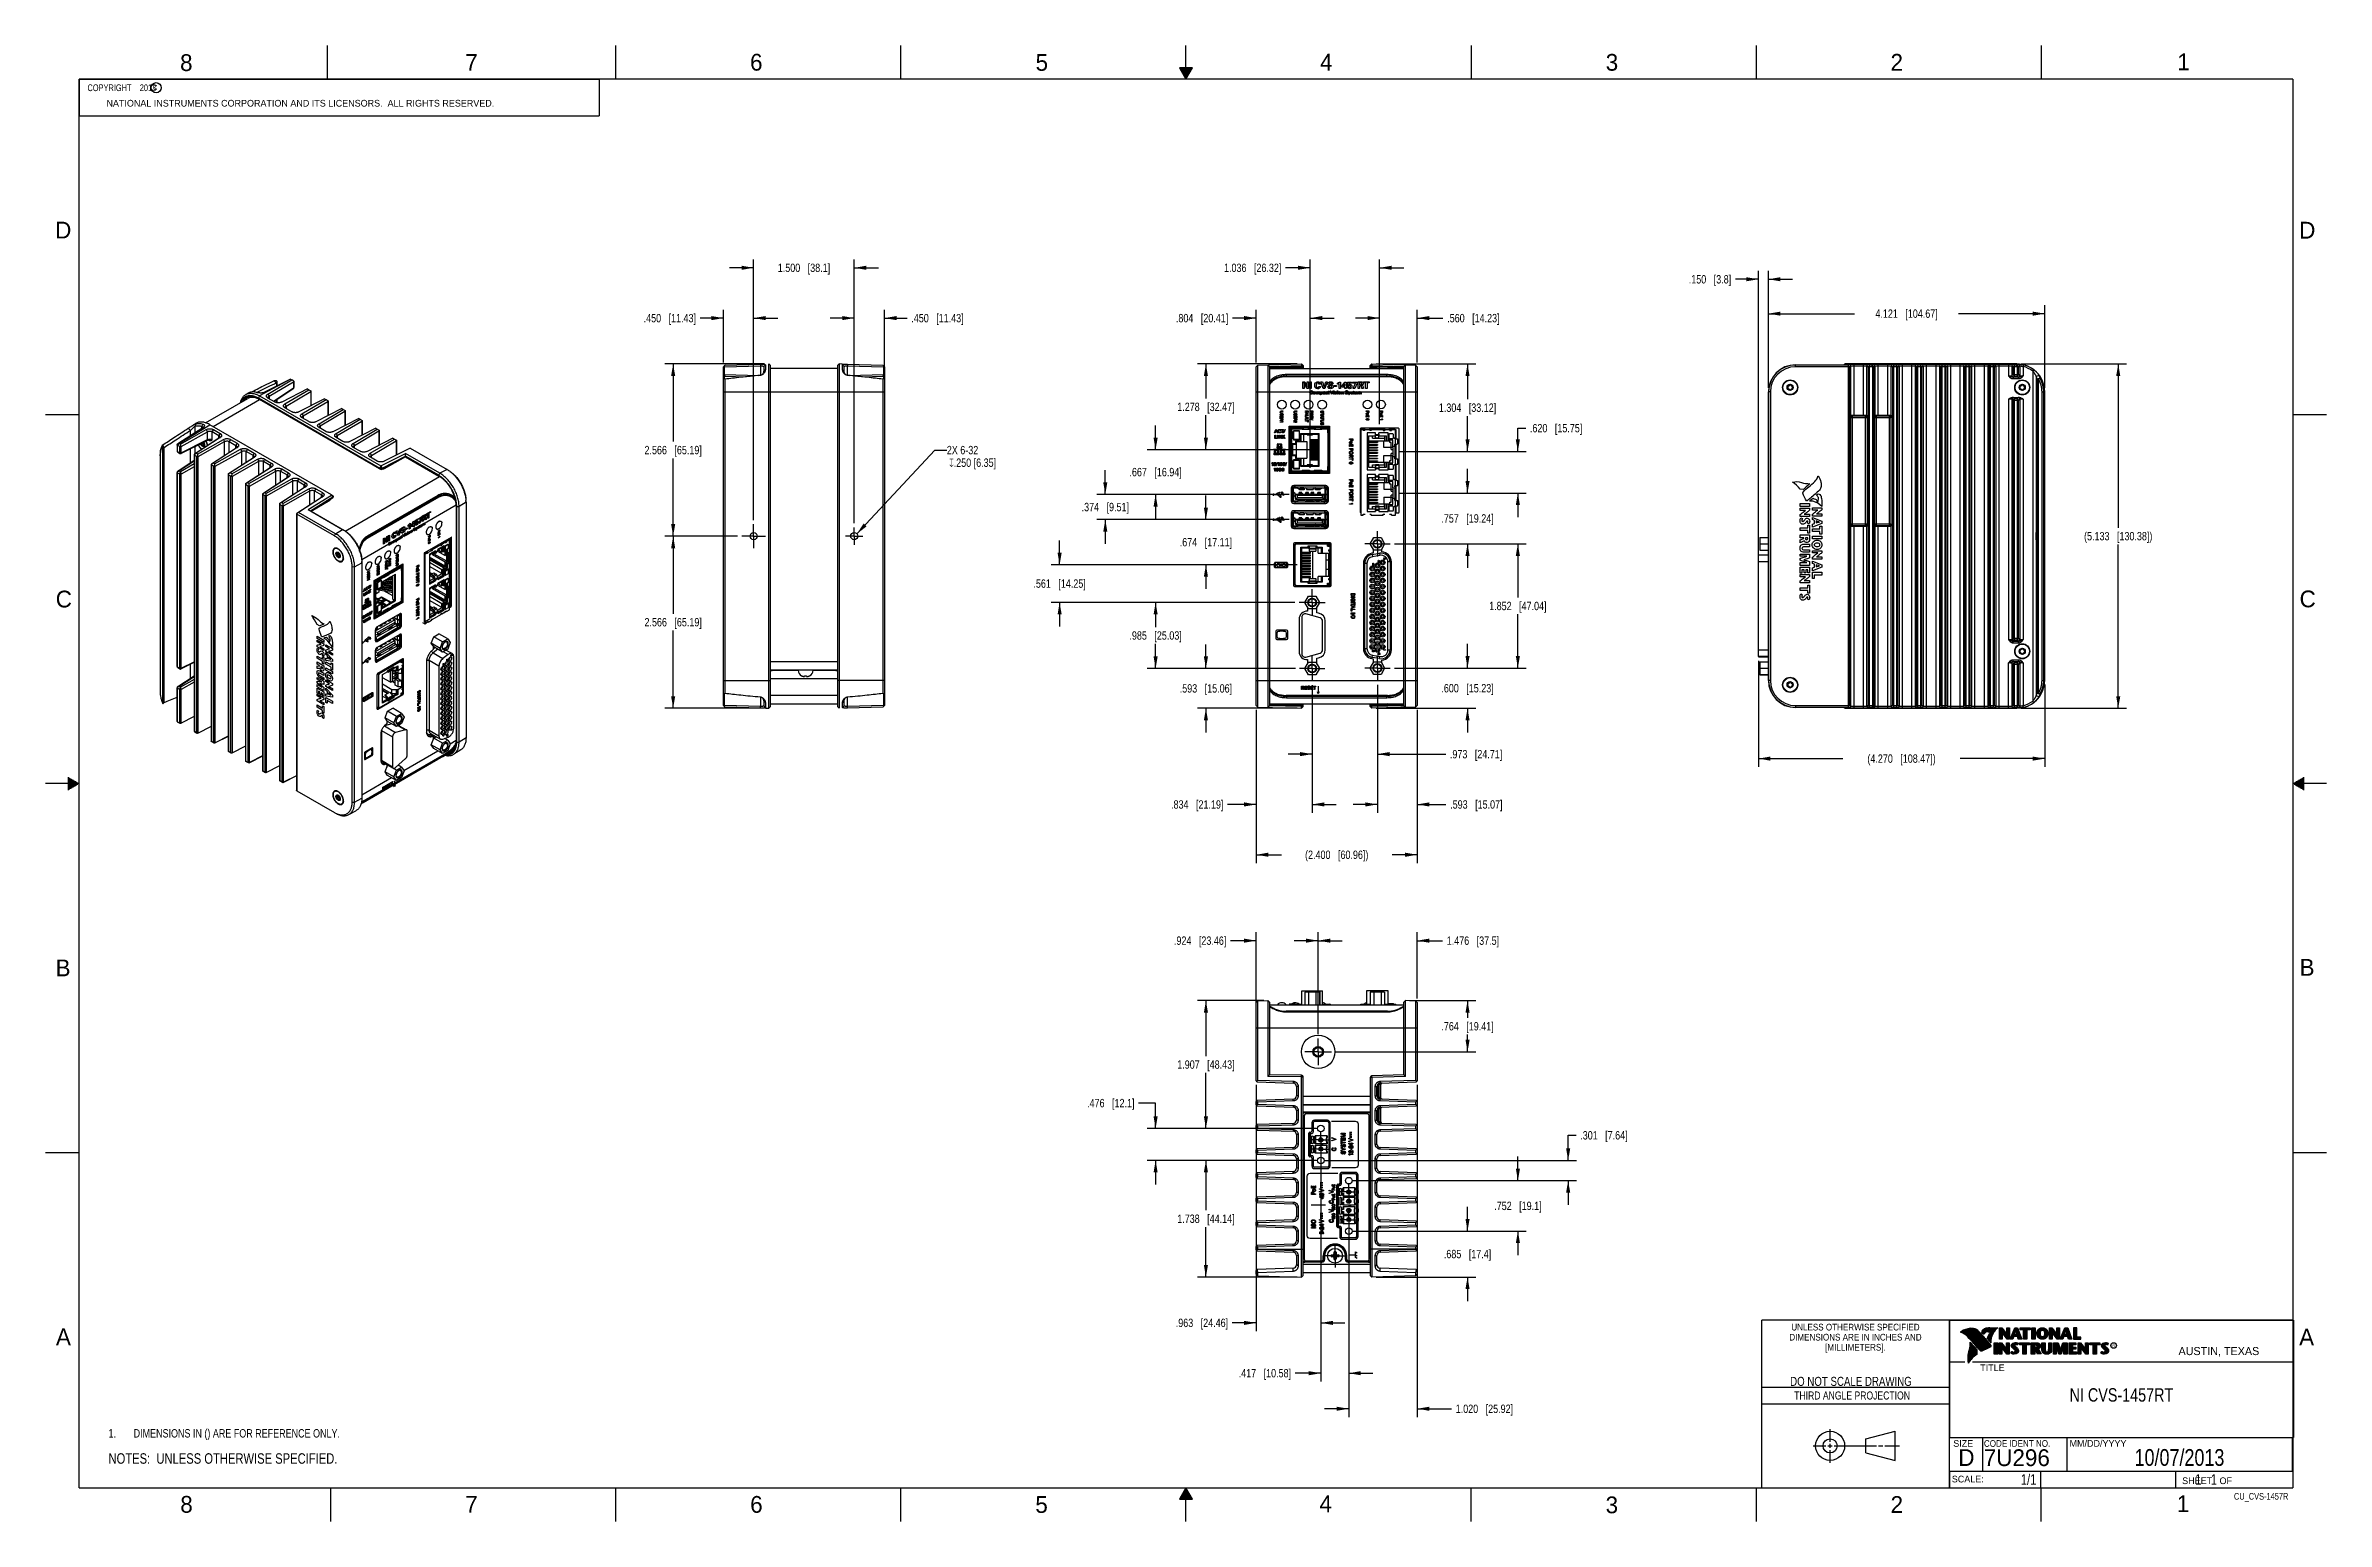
# Model space of a CAD drawing. Header units: inches. Extents: x 0 to 34, y 0 to 22.
import ezdxf

# ---------------------------------------------------------------- set-up
doc = ezdxf.new("R2010")
doc.units = ezdxf.units.IN
doc.header["$LTSCALE"] = 1.87
doc.header["$MEASUREMENT"] = 0
doc.linetypes.add('CENTER', pattern=[0.6, 0.375, -0.075, 0.075, -0.075])
doc.layers.get('0').update_dxf_attribs({"linetype": 'CONTINUOUS'})
for name, color, linetype in [('02___PRT_ALL_AXES', 7, 'CONTINUOUS'), ('5_ALL_CURVES', 7, 'CONTINUOUS'), ('DATUMCURVES', 7, 'CONTINUOUS'), ('DEFAULT_1', 7, 'CENTER'), ('DETAIL', 7, 'CONTINUOUS'), ('DIMENSIONS', 7, 'CONTINUOUS'), ('NOTE', 7, 'CONTINUOUS'), ('THREAD', 7, 'CONTINUOUS')]:
    doc.layers.add(name, color=color, linetype=linetype)
doc.styles.get("Standard").update_dxf_attribs({"font": 'txt', "width": 0.8})
doc.styles.add('TEXTSTYLE_2', font='txt')
doc.styles.add('TEXTSTYLE_3', font='txt', dxfattribs={"width": 0.9})
doc.dimstyles.new('DIMSTYLE_1', dxfattribs={"dimtxt": 0.125, "dimasz": 0.18, "dimexe": 0.18, "dimexo": 0.0625, "dimgap": 0.09, "dimtad": 0, "dimtih": 1, "dimtoh": 1, "dimdec": 3, "dimzin": 4, "dimdsep": 46, "dimtxsty": 'STANDARD', "dimblk": '_FILLED', "dimblk1": '_FILLED', "dimblk2": '_FILLED', "dimcen": 0.09, "dimadec": 0, "dimazin": 0, "dimtp": 0.001, "dimtm": 0.001, "dimtfac": 1, "dimtdec": 3, "dimtofl": 0, "dimtmove": 0, "dimatfit": 3, "dimldrblk": '_FILLED', "dimfxl": 1, "dimtolj": 1, "dimtzin": 4, "dimarcsym": 0})
doc.dimstyles.get("Standard").update_dxf_attribs({"dimtxt": 0.125, "dimasz": 0.18, "dimexe": 0.18, "dimexo": 0.0625, "dimgap": 0.09, "dimtad": 0, "dimtih": 1, "dimtoh": 1, "dimdec": 3, "dimzin": 4, "dimdsep": 46, "dimtxsty": 'STANDARD', "dimblk": '_FILLED', "dimblk1": '_FILLED', "dimblk2": '_FILLED', "dimcen": 0.09, "dimadec": 0, "dimazin": 0, "dimtol": 1, "dimtp": 0.01, "dimtm": 0.01, "dimtfac": 1, "dimtdec": 3, "dimtofl": 0, "dimtmove": 0, "dimatfit": 3, "dimldrblk": '_FILLED', "dimfxl": 1, "dimtolj": 1, "dimtzin": 4, "dimarcsym": 0})

msp = doc.modelspace()

# ---------------------------------------------------------------- texts
at = {"color": 2, "linetype": 'CONTINUOUS', "line_spacing_factor": 0.9}
for s, insert, char_height, width, attachment_point, style in [('8', (2.0046, 21.8713), 0.25, 0.25, 1, 'TEXTSTYLE_2'), ('7', (6.2556, 21.8743), 0.25, 0.25, 1, 'TEXTSTYLE_2'), ('6', (10.5012, 21.8772), 0.25, 0.25, 1, 'TEXTSTYLE_2'), ('5', (14.7577, 21.8747), 0.25, 0.25, 1, 'TEXTSTYLE_2'), ('4', (18.9977, 21.8777), 0.25, 0.25, 1, 'TEXTSTYLE_2'), ('3', (23.257, 21.8759), 0.25, 0.25, 1, 'TEXTSTYLE_2'), ('2', (27.5025, 21.8762), 0.25, 0.25, 1, 'TEXTSTYLE_2'), ('1', (31.7781, 21.8826), 0.25, 0.25, 1, 'TEXTSTYLE_2'), ('NATIONAL INSTRUMENTS CORPORATION AND ITS LICENSORS.  ALL RIGHTS RESERVED.', (0.9071, 21.1911), 0.1, 7.3, 1, 'TEXTSTYLE_2'), ('c', (1.599, 21.4388), 0.1, 0.1, 1, 'TEXTSTYLE_2'), ('D', (0.1424, 19.375), 0.25, 0.25, 1, 'TEXTSTYLE_2'), ('D', (33.5947, 19.3736), 0.25, 0.25, 1, 'TEXTSTYLE_2'), ('C', (0.1508, 13.8746), 0.25, 0.25, 1, 'TEXTSTYLE_2'), ('C', (33.6004, 13.8767), 0.25, 0.25, 1, 'TEXTSTYLE_2'), ('B', (0.1484, 8.3757), 0.25, 0.25, 1, 'TEXTSTYLE_2'), ('B', (33.6006, 8.3845), 0.25, 0.25, 1, 'TEXTSTYLE_2'), ('A', (0.1541, 2.8761), 0.25, 0.25, 1, 'TEXTSTYLE_2'), ('DIMENSIONS ARE IN INCHES AND', (26.9799, 2.7959), 0.1, 2.52, 2, 'TEXTSTYLE_3'), ('UNLESS OTHERWISE SPECIFIED', (26.9799, 2.9459), 0.1, 2.34, 2, 'TEXTSTYLE_3'), ('A', (33.5939, 2.8728), 0.25, 0.25, 1, 'TEXTSTYLE_2'), ('[MILLIMETERS].', (26.9799, 2.6459), 0.1, 1.26, 2, 'TEXTSTYLE_3'), ('R', (30.8076, 2.6413), 0.042, 0.041979, 1, 'TEXTSTYLE_2'), ('AUSTIN, TEXAS', (31.7957, 2.599), 0.12, 1.56, 1, 'TEXTSTYLE_2'), ('TITLE', (28.8397, 2.3397), 0.1, 0.5, 1, 'TEXTSTYLE_2'), ('SIZE', (28.4379, 1.2118), 0.1, 0.4, 1, 'TEXTSTYLE_2'), ('CODE IDENT NO.', (28.8949, 1.2115), 0.1, 1.26, 1, 'TEXTSTYLE_3'), ('MM/DD/YYYY', (30.1721, 1.2121), 0.1, 1, 1, 'TEXTSTYLE_2'), ('SCALE:', (28.4164, 0.6806), 0.1, 0.6, 1, 'TEXTSTYLE_2'), ('8', (2.0074, 0.3791), 0.25, 0.25, 1, 'TEXTSTYLE_2'), ('7', (6.2553, 0.3787), 0.25, 0.25, 1, 'TEXTSTYLE_2'), ('6', (10.5033, 0.3784), 0.25, 0.25, 1, 'TEXTSTYLE_2'), ('5', (14.754, 0.3762), 0.25, 0.25, 1, 'TEXTSTYLE_2'), ('4', (18.9884, 0.3869), 0.25, 0.25, 1, 'TEXTSTYLE_2'), ('3', (23.2555, 0.371), 0.25, 0.25, 1, 'TEXTSTYLE_2'), ('2', (27.5035, 0.3763), 0.25, 0.25, 1, 'TEXTSTYLE_2'), ('1', (31.7706, 0.389), 0.25, 0.25, 1, 'TEXTSTYLE_2'), ('SHEET   OF', (31.8499, 0.6557), 0.1, 1, 1, 'TEXTSTYLE_2')]:
    msp.add_mtext(s, dxfattribs=dict(at, insert=insert, char_height=char_height, width=width, attachment_point=attachment_point, style=style))
at = {"color": 7, "linetype": 'CONTINUOUS', "insert": (26.9127, 2.1549), "char_height": 0.135, "width": 2.16, "attachment_point": 2, "line_spacing_factor": 0.9}
msp.add_mtext('DO NOT SCALE DRAWING', dxfattribs=at)
at = {"color": 2, "linetype": 'CONTINUOUS', "insert": (26.9296, 1.9368), "char_height": 0.12, "width": 2.112, "attachment_point": 2, "line_spacing_factor": 0.9}
msp.add_mtext('THIRD ANGLE PROJECTION', dxfattribs=at)
at = {"color": 7, "linetype": 'CONTINUOUS', "char_height": 0.25, "attachment_point": 1, "line_spacing_factor": 0.9, "style": 'TEXTSTYLE_2'}
for s, insert, width in [('D  ', (28.5128, 1.0764), 0.75), ('7U296', (28.8928, 1.0745), 1.25)]:
    msp.add_mtext(s, dxfattribs=dict(at, insert=insert, width=width))
at = {"layer": 'DETAIL', "color": 2, "linetype": 'CONTINUOUS', "line_spacing_factor": 0.9}
for s, insert, char_height, width, attachment_point in [('  COPYRIGHT    2013', (0.5625, 21.4219), 0.1, 1.52, 1), ('2X 6-32\\P \\Fgdt;{\\Fgdt;x}\\Ftxt;.250 [6.35]', (13.4345, 16.0326), 0.125, 1.377083, 1), ('CU_CVS-1457R', (33.4328, 0.4236), 0.1, 0.96, 3)]:
    msp.add_mtext(s, dxfattribs=dict(at, insert=insert, char_height=char_height, width=width, attachment_point=attachment_point))
at = {"layer": 'DETAIL', "color": 7, "linetype": 'CONTINUOUS', "char_height": 0.15625, "line_spacing_factor": 0.9}
for s, insert, width, attachment_point in [('1/1', (29.677, 0.7032), 0.375, 3), ('     1   1', (31.8125, 0.7031), 1.25, 1)]:
    msp.add_mtext(s, dxfattribs=dict(at, insert=insert, width=width, attachment_point=attachment_point))
at = {"layer": 'NOTE', "color": 7, "linetype": 'CONTINUOUS', "attachment_point": 2, "line_spacing_factor": 0.9}
for s, insert, char_height, width in [('NI CVS-1457RT\\P ', (30.9443, 1.9853), 0.2, 2.08), ('10/07/2013', (31.81, 1.078), 0.25, 2)]:
    msp.add_mtext(s, dxfattribs=dict(at, insert=insert, char_height=char_height, width=width))

# ---------------------------------------------------------------- blocks, each defined once
blk = doc.blocks.new('_FILLED')
at = {"color": 0, "linetype": 'BYBLOCK'}
blk.add_solid([(0, 0), (-1, 0.17), (-1, -0.17)], dxfattribs=at)
blk = doc.blocks.new('*D0')
at = {"layer": 'DIMENSIONS', "color": 2, "linetype": 'CONTINUOUS'}
for p, q in [((10.314, 14.688), (9.23, 14.688)), ((9.355, 14.688), (9.355, 13.529)), ((9.355, 12.121), (9.355, 13.279)), ((10.717, 12.121), (9.23, 12.121))]:
    blk.add_line(p, q, dxfattribs=at)
at = {"layer": 'DIMENSIONS', "color": 2, "linetype": 'CONTINUOUS', "xscale": 0.18, "yscale": 0.18, "zscale": 0.18}
for p, rotation in [((9.355, 14.688), 90), ((9.355, 12.121), 270)]:
    blk.add_blockref('_FILLED', p, dxfattribs=dict(at, rotation=rotation))
at = {"layer": 'DIMENSIONS', "color": 2, "linetype": 'CONTINUOUS', "insert": (9.355, 13.467), "char_height": 0.125, "width": 1.325, "attachment_point": 2, "line_spacing_factor": 0.9}
blk.add_mtext('2.566{\\Ftxt.shx;\\W1.000000;\\H0.125000; }[65.19]', dxfattribs=at)
blk = doc.blocks.new('*D1')
at = {"layer": 'DIMENSIONS', "color": 2, "linetype": 'CONTINUOUS'}
for p, q in [((10.717, 17.254), (9.23, 17.254)), ((9.355, 17.254), (9.355, 16.096)), ((9.355, 14.688), (9.355, 15.846)), ((10.314, 14.688), (9.23, 14.688))]:
    blk.add_line(p, q, dxfattribs=at)
at = {"layer": 'DIMENSIONS', "color": 2, "linetype": 'CONTINUOUS', "xscale": 0.18, "yscale": 0.18, "zscale": 0.18}
for p, rotation in [((9.355, 17.254), 90), ((9.355, 14.688), 270)]:
    blk.add_blockref('_FILLED', p, dxfattribs=dict(at, rotation=rotation))
at = {"layer": 'DIMENSIONS', "color": 2, "linetype": 'CONTINUOUS', "insert": (9.355, 16.033), "char_height": 0.125, "width": 1.325, "attachment_point": 2, "line_spacing_factor": 0.9}
blk.add_mtext('2.566{\\Ftxt.shx;\\W1.000000;\\H0.125000; }[65.19]', dxfattribs=at)
blk = doc.blocks.new('*D2')
at = {"layer": 'DIMENSIONS', "color": 2, "linetype": 'CONTINUOUS'}
for p, q in [((10.105, 17.275), (10.105, 18.063)), ((10.555, 14.928), (10.555, 18.063)), ((10.105, 17.938), (9.758, 17.938)), ((10.555, 17.938), (10.915, 17.938))]:
    blk.add_line(p, q, dxfattribs=at)
at = {"layer": 'DIMENSIONS', "color": 2, "linetype": 'CONTINUOUS', "xscale": 0.18, "yscale": 0.18, "zscale": 0.18}
blk.add_blockref('_FILLED', (10.105, 17.938), dxfattribs=at)
at = {"layer": 'DIMENSIONS', "color": 2, "linetype": 'CONTINUOUS', "xscale": 0.18, "yscale": 0.18, "zscale": 0.18, "rotation": 180}
blk.add_blockref('_FILLED', (10.555, 17.938), dxfattribs=at)
at = {"layer": 'DIMENSIONS', "color": 2, "linetype": 'CONTINUOUS', "insert": (9.696, 18), "char_height": 0.125, "width": 1.225, "attachment_point": 3, "line_spacing_factor": 0.9}
blk.add_mtext('.450{\\Ftxt.shx;\\W1.000000;\\H0.125000; }[11.43]', dxfattribs=at)
blk = doc.blocks.new('*D3')
at = {"layer": 'DIMENSIONS', "color": 2, "linetype": 'CONTINUOUS'}
for p, q in [((10.555, 14.928), (10.555, 18.813)), ((12.055, 14.88), (12.055, 18.813)), ((10.555, 18.688), (10.195, 18.688)), ((12.055, 18.688), (12.415, 18.688))]:
    blk.add_line(p, q, dxfattribs=at)
at = {"layer": 'DIMENSIONS', "color": 2, "linetype": 'CONTINUOUS', "xscale": 0.18, "yscale": 0.18, "zscale": 0.18}
blk.add_blockref('_FILLED', (10.555, 18.688), dxfattribs=at)
at = {"layer": 'DIMENSIONS', "color": 2, "linetype": 'CONTINUOUS', "xscale": 0.18, "yscale": 0.18, "zscale": 0.18, "rotation": 180}
blk.add_blockref('_FILLED', (12.055, 18.688), dxfattribs=at)
at = {"layer": 'DIMENSIONS', "color": 2, "linetype": 'CONTINUOUS', "insert": (11.305, 18.75), "char_height": 0.125, "width": 1.225, "attachment_point": 2, "line_spacing_factor": 0.9}
blk.add_mtext('1.500{\\Ftxt.shx;\\W1.000000;\\H0.125000; }[38.1]', dxfattribs=at)
blk = doc.blocks.new('*D4')
at = {"layer": 'DIMENSIONS', "color": 2, "linetype": 'CONTINUOUS'}
for p, q in [((12.055, 14.88), (12.055, 18.063)), ((12.505, 17.096), (12.505, 18.063)), ((12.055, 17.938), (11.695, 17.938)), ((12.505, 17.938), (12.843, 17.938))]:
    blk.add_line(p, q, dxfattribs=at)
at = {"layer": 'DIMENSIONS', "color": 2, "linetype": 'CONTINUOUS', "xscale": 0.18, "yscale": 0.18, "zscale": 0.18}
blk.add_blockref('_FILLED', (12.055, 17.938), dxfattribs=at)
at = {"layer": 'DIMENSIONS', "color": 2, "linetype": 'CONTINUOUS', "xscale": 0.18, "yscale": 0.18, "zscale": 0.18, "rotation": 180}
blk.add_blockref('_FILLED', (12.505, 17.938), dxfattribs=at)
at = {"layer": 'DIMENSIONS', "color": 2, "linetype": 'CONTINUOUS', "insert": (12.905, 18), "char_height": 0.125, "width": 1.225, "attachment_point": 1, "line_spacing_factor": 0.9}
blk.add_mtext('.450{\\Ftxt.shx;\\W1.000000;\\H0.125000; }[11.43]', dxfattribs=at)
blk = doc.blocks.new('*D5')
at = {"layer": 'DIMENSIONS', "color": 2, "linetype": 'CONTINUOUS'}
for p, q in [((19.01, 5.468), (19.01, 2.084)), ((19.426, 4.415), (19.426, 2.084)), ((19.01, 2.209), (18.628, 2.209)), ((19.426, 2.209), (19.786, 2.209))]:
    blk.add_line(p, q, dxfattribs=at)
at = {"layer": 'DIMENSIONS', "color": 2, "linetype": 'CONTINUOUS', "xscale": 0.18, "yscale": 0.18, "zscale": 0.18}
blk.add_blockref('_FILLED', (19.01, 2.209), dxfattribs=at)
at = {"layer": 'DIMENSIONS', "color": 2, "linetype": 'CONTINUOUS', "xscale": 0.18, "yscale": 0.18, "zscale": 0.18, "rotation": 180}
blk.add_blockref('_FILLED', (19.426, 2.209), dxfattribs=at)
at = {"layer": 'DIMENSIONS', "color": 2, "linetype": 'CONTINUOUS', "insert": (18.566, 2.272), "char_height": 0.125, "width": 1.225, "attachment_point": 3, "line_spacing_factor": 0.9}
blk.add_mtext('.417{\\Ftxt.shx;\\W1.000000;\\H0.125000; }[10.58]', dxfattribs=at)
blk = doc.blocks.new('*D6')
at = {"layer": 'DIMENSIONS', "color": 2, "linetype": 'CONTINUOUS'}
for p, q in [((20.447, 6.506), (20.447, 1.554)), ((19.426, 4.419), (19.426, 1.554)), ((19.426, 1.679), (19.066, 1.679)), ((20.447, 1.679), (20.958, 1.679))]:
    blk.add_line(p, q, dxfattribs=at)
at = {"layer": 'DIMENSIONS', "color": 2, "linetype": 'CONTINUOUS', "xscale": 0.18, "yscale": 0.18, "zscale": 0.18}
blk.add_blockref('_FILLED', (19.426, 1.679), dxfattribs=at)
at = {"layer": 'DIMENSIONS', "color": 2, "linetype": 'CONTINUOUS', "xscale": 0.18, "yscale": 0.18, "zscale": 0.18, "rotation": 180}
blk.add_blockref('_FILLED', (20.447, 1.679), dxfattribs=at)
at = {"layer": 'DIMENSIONS', "color": 2, "linetype": 'CONTINUOUS', "insert": (21.021, 1.741), "char_height": 0.125, "width": 1.325, "attachment_point": 1, "line_spacing_factor": 0.9}
blk.add_mtext('1.020{\\Ftxt.shx;\\W1.000000;\\H0.125000; }[25.92]', dxfattribs=at)
blk = doc.blocks.new('*D7')
at = {"layer": 'DIMENSIONS', "color": 2, "linetype": 'CONTINUOUS'}
for p, q in [((18.047, 6.506), (18.047, 2.834)), ((19.01, 5.472), (19.01, 2.834)), ((18.047, 2.959), (17.69, 2.959)), ((19.01, 2.959), (19.37, 2.959))]:
    blk.add_line(p, q, dxfattribs=at)
at = {"layer": 'DIMENSIONS', "color": 2, "linetype": 'CONTINUOUS', "xscale": 0.18, "yscale": 0.18, "zscale": 0.18}
blk.add_blockref('_FILLED', (18.047, 2.959), dxfattribs=at)
at = {"layer": 'DIMENSIONS', "color": 2, "linetype": 'CONTINUOUS', "xscale": 0.18, "yscale": 0.18, "zscale": 0.18, "rotation": 180}
blk.add_blockref('_FILLED', (19.01, 2.959), dxfattribs=at)
at = {"layer": 'DIMENSIONS', "color": 2, "linetype": 'CONTINUOUS', "insert": (17.628, 3.022), "char_height": 0.125, "width": 1.225, "attachment_point": 3, "line_spacing_factor": 0.9}
blk.add_mtext('.963{\\Ftxt.shx;\\W1.000000;\\H0.125000; }[24.46]', dxfattribs=at)
blk = doc.blocks.new('*D8')
at = {"layer": 'DIMENSIONS', "color": 2, "linetype": 'CONTINUOUS'}
for p, q in [((25.532, 12.829), (25.532, 11.246)), ((29.802, 12.475), (29.802, 11.246)), ((25.532, 11.371), (26.792, 11.371)), ((29.802, 11.371), (28.542, 11.371))]:
    blk.add_line(p, q, dxfattribs=at)
at = {"layer": 'DIMENSIONS', "color": 2, "linetype": 'CONTINUOUS', "xscale": 0.18, "yscale": 0.18, "zscale": 0.18, "rotation": 180}
blk.add_blockref('_FILLED', (25.532, 11.371), dxfattribs=at)
at = {"layer": 'DIMENSIONS', "color": 2, "linetype": 'CONTINUOUS', "xscale": 0.18, "yscale": 0.18, "zscale": 0.18}
blk.add_blockref('_FILLED', (29.802, 11.371), dxfattribs=at)
at = {"layer": 'DIMENSIONS', "color": 2, "linetype": 'CONTINUOUS', "insert": (27.667, 11.434), "char_height": 0.125, "width": 1.625, "attachment_point": 2, "line_spacing_factor": 0.9}
blk.add_mtext('(4.270{\\Ftxt.shx;\\W1.000000;\\H0.125000; }[108.47])', dxfattribs=at)
blk = doc.blocks.new('*D9')
at = {"layer": 'DIMENSIONS', "color": 2, "linetype": 'CONTINUOUS'}
for p, q in [((29.448, 17.254), (31.022, 17.254)), ((30.897, 17.254), (30.897, 14.813)), ((30.897, 12.121), (30.897, 14.563)), ((29.448, 12.121), (31.022, 12.121))]:
    blk.add_line(p, q, dxfattribs=at)
at = {"layer": 'DIMENSIONS', "color": 2, "linetype": 'CONTINUOUS', "xscale": 0.18, "yscale": 0.18, "zscale": 0.18}
for p, rotation in [((30.897, 17.254), 90), ((30.897, 12.121), 270)]:
    blk.add_blockref('_FILLED', p, dxfattribs=dict(at, rotation=rotation))
at = {"layer": 'DIMENSIONS', "color": 2, "linetype": 'CONTINUOUS', "insert": (30.897, 14.75), "char_height": 0.125, "width": 1.625, "attachment_point": 2, "line_spacing_factor": 0.9}
blk.add_mtext('(5.133{\\Ftxt.shx;\\W1.000000;\\H0.125000; }[130.38])', dxfattribs=at)
blk = doc.blocks.new('*D10')
at = {"layer": 'DIMENSIONS', "color": 2, "linetype": 'CONTINUOUS'}
for p, q in [((25.532, 18.517), (25.19, 18.517)), ((25.532, 14.365), (25.532, 18.642)), ((25.682, 16.9), (25.682, 18.642)), ((25.682, 18.517), (26.042, 18.517))]:
    blk.add_line(p, q, dxfattribs=at)
at = {"layer": 'DIMENSIONS', "color": 2, "linetype": 'CONTINUOUS', "xscale": 0.18, "yscale": 0.18, "zscale": 0.18}
blk.add_blockref('_FILLED', (25.532, 18.517), dxfattribs=at)
at = {"layer": 'DIMENSIONS', "color": 2, "linetype": 'CONTINUOUS', "xscale": 0.18, "yscale": 0.18, "zscale": 0.18, "rotation": 180}
blk.add_blockref('_FILLED', (25.682, 18.517), dxfattribs=at)
at = {"layer": 'DIMENSIONS', "color": 2, "linetype": 'CONTINUOUS', "insert": (25.127, 18.579), "char_height": 0.125, "width": 1.025, "attachment_point": 3, "line_spacing_factor": 0.9}
blk.add_mtext('.150{\\Ftxt.shx;\\W1.000000;\\H0.125000; }[3.8]', dxfattribs=at)
blk = doc.blocks.new('*D11')
at = {"layer": 'DIMENSIONS', "color": 2, "linetype": 'CONTINUOUS'}
for p, q in [((25.682, 16.9), (25.682, 18.129)), ((29.802, 16.9), (29.802, 18.129)), ((25.682, 18.004), (26.967, 18.004)), ((29.802, 18.004), (28.517, 18.004))]:
    blk.add_line(p, q, dxfattribs=at)
at = {"layer": 'DIMENSIONS', "color": 2, "linetype": 'CONTINUOUS', "xscale": 0.18, "yscale": 0.18, "zscale": 0.18, "rotation": 180}
blk.add_blockref('_FILLED', (25.682, 18.004), dxfattribs=at)
at = {"layer": 'DIMENSIONS', "color": 2, "linetype": 'CONTINUOUS', "xscale": 0.18, "yscale": 0.18, "zscale": 0.18}
blk.add_blockref('_FILLED', (29.802, 18.004), dxfattribs=at)
at = {"layer": 'DIMENSIONS', "color": 2, "linetype": 'CONTINUOUS', "insert": (27.742, 18.067), "char_height": 0.125, "width": 1.425, "attachment_point": 2, "line_spacing_factor": 0.9}
blk.add_mtext('4.121{\\Ftxt.shx;\\W1.000000;\\H0.125000; }[104.67]', dxfattribs=at)
blk = doc.blocks.new('*D12')
at = {"layer": 'DIMENSIONS', "color": 2, "linetype": 'CONTINUOUS'}
for p, q in [((19.834, 17.254), (21.322, 17.254)), ((21.197, 17.254), (21.197, 16.727)), ((21.197, 15.95), (21.197, 16.477)), ((20.179, 15.95), (21.322, 15.95))]:
    blk.add_line(p, q, dxfattribs=at)
at = {"layer": 'DIMENSIONS', "color": 2, "linetype": 'CONTINUOUS', "xscale": 0.18, "yscale": 0.18, "zscale": 0.18}
for p, rotation in [((21.197, 17.254), 90), ((21.197, 15.95), 270)]:
    blk.add_blockref('_FILLED', p, dxfattribs=dict(at, rotation=rotation))
at = {"layer": 'DIMENSIONS', "color": 2, "linetype": 'CONTINUOUS', "insert": (21.197, 16.665), "char_height": 0.125, "width": 1.325, "attachment_point": 2, "line_spacing_factor": 0.9}
blk.add_mtext('1.304{\\Ftxt.shx;\\W1.000000;\\H0.125000; }[33.12]', dxfattribs=at)
blk = doc.blocks.new('*D13')
at = {"layer": 'DIMENSIONS', "color": 2, "linetype": 'CONTINUOUS'}
for p, q in [((21.947, 15.95), (21.947, 16.298)), ((21.947, 16.298), (22.064, 16.298)), ((20.179, 15.95), (22.072, 15.95)), ((20.179, 15.33), (22.072, 15.33)), ((21.947, 15.33), (21.947, 14.97))]:
    blk.add_line(p, q, dxfattribs=at)
at = {"layer": 'DIMENSIONS', "color": 2, "linetype": 'CONTINUOUS', "xscale": 0.18, "yscale": 0.18, "zscale": 0.18}
for p, rotation in [((21.947, 15.95), 270), ((21.947, 15.33), 90)]:
    blk.add_blockref('_FILLED', p, dxfattribs=dict(at, rotation=rotation))
at = {"layer": 'DIMENSIONS', "color": 2, "linetype": 'CONTINUOUS', "insert": (22.127, 16.36), "char_height": 0.125, "width": 1.225, "attachment_point": 1, "line_spacing_factor": 0.9}
blk.add_mtext('.620{\\Ftxt.shx;\\W1.000000;\\H0.125000; }[15.75]', dxfattribs=at)
blk = doc.blocks.new('*D14')
at = {"layer": 'DIMENSIONS', "color": 2, "linetype": 'CONTINUOUS'}
for p, q in [((21.197, 15.33), (21.197, 15.69)), ((20.179, 15.33), (21.322, 15.33)), ((20.106, 14.573), (21.322, 14.573)), ((21.197, 14.573), (21.197, 14.213))]:
    blk.add_line(p, q, dxfattribs=at)
at = {"layer": 'DIMENSIONS', "color": 2, "linetype": 'CONTINUOUS', "xscale": 0.18, "yscale": 0.18, "zscale": 0.18}
for p, rotation in [((21.197, 15.33), 270), ((21.197, 14.573), 90)]:
    blk.add_blockref('_FILLED', p, dxfattribs=dict(at, rotation=rotation))
at = {"layer": 'DIMENSIONS', "color": 2, "linetype": 'CONTINUOUS', "insert": (21.197, 15.014), "char_height": 0.125, "width": 1.225, "attachment_point": 2, "line_spacing_factor": 0.9}
blk.add_mtext('.757{\\Ftxt.shx;\\W1.000000;\\H0.125000; }[19.24]', dxfattribs=at)
blk = doc.blocks.new('*D15')
at = {"layer": 'DIMENSIONS', "color": 2, "linetype": 'CONTINUOUS'}
for p, q in [((20.106, 14.573), (22.072, 14.573)), ((21.947, 14.573), (21.947, 13.772)), ((21.947, 12.721), (21.947, 13.522)), ((20.106, 12.721), (22.072, 12.721))]:
    blk.add_line(p, q, dxfattribs=at)
at = {"layer": 'DIMENSIONS', "color": 2, "linetype": 'CONTINUOUS', "xscale": 0.18, "yscale": 0.18, "zscale": 0.18}
for p, rotation in [((21.947, 14.573), 90), ((21.947, 12.721), 270)]:
    blk.add_blockref('_FILLED', p, dxfattribs=dict(at, rotation=rotation))
at = {"layer": 'DIMENSIONS', "color": 2, "linetype": 'CONTINUOUS', "insert": (21.947, 13.709), "char_height": 0.125, "width": 1.325, "attachment_point": 2, "line_spacing_factor": 0.9}
blk.add_mtext('1.852{\\Ftxt.shx;\\W1.000000;\\H0.125000; }[47.04]', dxfattribs=at)
blk = doc.blocks.new('*D16')
at = {"layer": 'DIMENSIONS', "color": 2, "linetype": 'CONTINUOUS'}
for p, q in [((21.197, 12.721), (21.197, 13.081)), ((20.106, 12.721), (21.322, 12.721)), ((19.834, 12.121), (21.322, 12.121)), ((21.197, 12.121), (21.197, 11.761))]:
    blk.add_line(p, q, dxfattribs=at)
at = {"layer": 'DIMENSIONS', "color": 2, "linetype": 'CONTINUOUS', "xscale": 0.18, "yscale": 0.18, "zscale": 0.18}
for p, rotation in [((21.197, 12.721), 270), ((21.197, 12.121), 90)]:
    blk.add_blockref('_FILLED', p, dxfattribs=dict(at, rotation=rotation))
at = {"layer": 'DIMENSIONS', "color": 2, "linetype": 'CONTINUOUS', "insert": (21.197, 12.483), "char_height": 0.125, "width": 1.225, "attachment_point": 2, "line_spacing_factor": 0.9}
blk.add_mtext('.600{\\Ftxt.shx;\\W1.000000;\\H0.125000; }[15.23]', dxfattribs=at)
blk = doc.blocks.new('*D17')
at = {"layer": 'DIMENSIONS', "color": 2, "linetype": 'CONTINUOUS'}
for p, q in [((17.297, 12.714), (17.297, 13.074)), ((18.631, 12.714), (17.172, 12.714)), ((18.659, 12.121), (17.172, 12.121)), ((17.297, 12.121), (17.297, 11.761))]:
    blk.add_line(p, q, dxfattribs=at)
at = {"layer": 'DIMENSIONS', "color": 2, "linetype": 'CONTINUOUS', "xscale": 0.18, "yscale": 0.18, "zscale": 0.18}
for p, rotation in [((17.297, 12.714), 270), ((17.297, 12.121), 90)]:
    blk.add_blockref('_FILLED', p, dxfattribs=dict(at, rotation=rotation))
at = {"layer": 'DIMENSIONS', "color": 2, "linetype": 'CONTINUOUS', "insert": (17.297, 12.48), "char_height": 0.125, "width": 1.225, "attachment_point": 2, "line_spacing_factor": 0.9}
blk.add_mtext('.593{\\Ftxt.shx;\\W1.000000;\\H0.125000; }[15.06]', dxfattribs=at)
blk = doc.blocks.new('*D18')
at = {"layer": 'DIMENSIONS', "color": 2, "linetype": 'CONTINUOUS'}
for p, q in [((18.623, 13.7), (16.422, 13.7)), ((16.547, 13.7), (16.547, 13.332)), ((16.547, 12.714), (16.547, 13.082)), ((18.631, 12.714), (16.422, 12.714))]:
    blk.add_line(p, q, dxfattribs=at)
at = {"layer": 'DIMENSIONS', "color": 2, "linetype": 'CONTINUOUS', "xscale": 0.18, "yscale": 0.18, "zscale": 0.18}
for p, rotation in [((16.547, 13.7), 90), ((16.547, 12.714), 270)]:
    blk.add_blockref('_FILLED', p, dxfattribs=dict(at, rotation=rotation))
at = {"layer": 'DIMENSIONS', "color": 2, "linetype": 'CONTINUOUS', "insert": (16.547, 13.269), "char_height": 0.125, "width": 1.225, "attachment_point": 2, "line_spacing_factor": 0.9}
blk.add_mtext('.985{\\Ftxt.shx;\\W1.000000;\\H0.125000; }[25.03]', dxfattribs=at)
blk = doc.blocks.new('*D19')
at = {"layer": 'DIMENSIONS', "color": 2, "linetype": 'CONTINUOUS'}
for p, q in [((15.116, 14.261), (15.116, 14.621)), ((18.659, 14.261), (14.991, 14.261)), ((18.623, 13.7), (14.991, 13.7)), ((15.116, 13.7), (15.116, 13.34))]:
    blk.add_line(p, q, dxfattribs=at)
at = {"layer": 'DIMENSIONS', "color": 2, "linetype": 'CONTINUOUS', "xscale": 0.18, "yscale": 0.18, "zscale": 0.18}
for p, rotation in [((15.116, 14.261), 270), ((15.116, 13.7), 90)]:
    blk.add_blockref('_FILLED', p, dxfattribs=dict(at, rotation=rotation))
at = {"layer": 'DIMENSIONS', "color": 2, "linetype": 'CONTINUOUS', "insert": (15.116, 14.043), "char_height": 0.125, "width": 1.225, "attachment_point": 2, "line_spacing_factor": 0.9}
blk.add_mtext('.561{\\Ftxt.shx;\\W1.000000;\\H0.125000; }[14.25]', dxfattribs=at)
blk = doc.blocks.new('*D20')
at = {"layer": 'DIMENSIONS', "color": 2, "linetype": 'CONTINUOUS'}
for p, q in [((17.297, 14.934), (17.297, 15.294)), ((18.538, 14.934), (17.172, 14.934)), ((18.649, 14.261), (17.172, 14.261)), ((17.297, 14.261), (17.297, 13.901))]:
    blk.add_line(p, q, dxfattribs=at)
at = {"layer": 'DIMENSIONS', "color": 2, "linetype": 'CONTINUOUS', "xscale": 0.18, "yscale": 0.18, "zscale": 0.18}
for p, rotation in [((17.297, 14.934), 270), ((17.297, 14.261), 90)]:
    blk.add_blockref('_FILLED', p, dxfattribs=dict(at, rotation=rotation))
at = {"layer": 'DIMENSIONS', "color": 2, "linetype": 'CONTINUOUS', "insert": (17.297, 14.66), "char_height": 0.125, "width": 1.225, "attachment_point": 2, "line_spacing_factor": 0.9}
blk.add_mtext('.674{\\Ftxt.shx;\\W1.000000;\\H0.125000; }[17.11]', dxfattribs=at)
blk = doc.blocks.new('*D21')
at = {"layer": 'DIMENSIONS', "color": 2, "linetype": 'CONTINUOUS'}
for p, q in [((15.797, 15.309), (15.797, 15.669)), ((18.538, 15.309), (15.672, 15.309)), ((18.538, 14.934), (15.672, 14.934)), ((15.797, 14.934), (15.797, 14.574))]:
    blk.add_line(p, q, dxfattribs=at)
at = {"layer": 'DIMENSIONS', "color": 2, "linetype": 'CONTINUOUS', "xscale": 0.18, "yscale": 0.18, "zscale": 0.18}
for p, rotation in [((15.797, 15.309), 270), ((15.797, 14.934), 90)]:
    blk.add_blockref('_FILLED', p, dxfattribs=dict(at, rotation=rotation))
at = {"layer": 'DIMENSIONS', "color": 2, "linetype": 'CONTINUOUS', "insert": (15.797, 15.184), "char_height": 0.125, "width": 1.125, "attachment_point": 2, "line_spacing_factor": 0.9}
blk.add_mtext('.374{\\Ftxt.shx;\\W1.000000;\\H0.125000; }[9.51]', dxfattribs=at)
blk = doc.blocks.new('*D22')
at = {"layer": 'DIMENSIONS', "color": 2, "linetype": 'CONTINUOUS'}
for p, q in [((16.547, 15.976), (16.547, 16.336)), ((18.924, 15.976), (16.422, 15.976)), ((18.538, 15.309), (16.422, 15.309)), ((16.547, 15.309), (16.547, 14.949))]:
    blk.add_line(p, q, dxfattribs=at)
at = {"layer": 'DIMENSIONS', "color": 2, "linetype": 'CONTINUOUS', "xscale": 0.18, "yscale": 0.18, "zscale": 0.18}
for p, rotation in [((16.547, 15.976), 270), ((16.547, 15.309), 90)]:
    blk.add_blockref('_FILLED', p, dxfattribs=dict(at, rotation=rotation))
at = {"layer": 'DIMENSIONS', "color": 2, "linetype": 'CONTINUOUS', "insert": (16.547, 15.705), "char_height": 0.125, "width": 1.225, "attachment_point": 2, "line_spacing_factor": 0.9}
blk.add_mtext('.667{\\Ftxt.shx;\\W1.000000;\\H0.125000; }[16.94]', dxfattribs=at)
blk = doc.blocks.new('*D23')
at = {"layer": 'DIMENSIONS', "color": 2, "linetype": 'CONTINUOUS'}
for p, q in [((18.659, 17.254), (17.172, 17.254)), ((17.297, 17.254), (17.297, 16.74)), ((17.297, 15.976), (17.297, 16.49)), ((18.924, 15.976), (17.172, 15.976))]:
    blk.add_line(p, q, dxfattribs=at)
at = {"layer": 'DIMENSIONS', "color": 2, "linetype": 'CONTINUOUS', "xscale": 0.18, "yscale": 0.18, "zscale": 0.18}
for p, rotation in [((17.297, 17.254), 90), ((17.297, 15.976), 270)]:
    blk.add_blockref('_FILLED', p, dxfattribs=dict(at, rotation=rotation))
at = {"layer": 'DIMENSIONS', "color": 2, "linetype": 'CONTINUOUS', "insert": (17.297, 16.677), "char_height": 0.125, "width": 1.325, "attachment_point": 2, "line_spacing_factor": 0.9}
blk.add_mtext('1.278{\\Ftxt.shx;\\W1.000000;\\H0.125000; }[32.47]', dxfattribs=at)
blk = doc.blocks.new('*D24')
at = {"layer": 'DIMENSIONS', "color": 2, "linetype": 'CONTINUOUS'}
for p, q in [((18.047, 12.1), (18.047, 9.813)), ((20.447, 12.1), (20.447, 9.813)), ((18.047, 9.938), (18.422, 9.938)), ((20.447, 9.938), (20.072, 9.938))]:
    blk.add_line(p, q, dxfattribs=at)
at = {"layer": 'DIMENSIONS', "color": 2, "linetype": 'CONTINUOUS', "xscale": 0.18, "yscale": 0.18, "zscale": 0.18, "rotation": 180}
blk.add_blockref('_FILLED', (18.047, 9.938), dxfattribs=at)
at = {"layer": 'DIMENSIONS', "color": 2, "linetype": 'CONTINUOUS', "xscale": 0.18, "yscale": 0.18, "zscale": 0.18}
blk.add_blockref('_FILLED', (20.447, 9.938), dxfattribs=at)
at = {"layer": 'DIMENSIONS', "color": 2, "linetype": 'CONTINUOUS', "insert": (19.247, 10), "char_height": 0.125, "width": 1.525, "attachment_point": 2, "line_spacing_factor": 0.9}
blk.add_mtext('(2.400{\\Ftxt.shx;\\W1.000000;\\H0.125000; }[60.96])', dxfattribs=at)
blk = doc.blocks.new('*D25')
at = {"layer": 'DIMENSIONS', "color": 2, "linetype": 'CONTINUOUS'}
for p, q in [((18.047, 17.275), (18.047, 18.063)), ((18.85, 15.706), (18.85, 18.063)), ((18.047, 17.938), (17.693, 17.938)), ((18.85, 17.938), (19.21, 17.938))]:
    blk.add_line(p, q, dxfattribs=at)
at = {"layer": 'DIMENSIONS', "color": 2, "linetype": 'CONTINUOUS', "xscale": 0.18, "yscale": 0.18, "zscale": 0.18}
blk.add_blockref('_FILLED', (18.047, 17.938), dxfattribs=at)
at = {"layer": 'DIMENSIONS', "color": 2, "linetype": 'CONTINUOUS', "xscale": 0.18, "yscale": 0.18, "zscale": 0.18, "rotation": 180}
blk.add_blockref('_FILLED', (18.85, 17.938), dxfattribs=at)
at = {"layer": 'DIMENSIONS', "color": 2, "linetype": 'CONTINUOUS', "insert": (17.63, 18), "char_height": 0.125, "width": 1.225, "attachment_point": 3, "line_spacing_factor": 0.9}
blk.add_mtext('.804{\\Ftxt.shx;\\W1.000000;\\H0.125000; }[20.41]', dxfattribs=at)
blk = doc.blocks.new('*D26')
at = {"layer": 'DIMENSIONS', "color": 2, "linetype": 'CONTINUOUS'}
for p, q in [((18.85, 16.366), (18.85, 18.813)), ((19.887, 16.359), (19.887, 18.813)), ((18.85, 18.688), (18.484, 18.688)), ((19.887, 18.688), (20.247, 18.688))]:
    blk.add_line(p, q, dxfattribs=at)
at = {"layer": 'DIMENSIONS', "color": 2, "linetype": 'CONTINUOUS', "xscale": 0.18, "yscale": 0.18, "zscale": 0.18}
blk.add_blockref('_FILLED', (18.85, 18.688), dxfattribs=at)
at = {"layer": 'DIMENSIONS', "color": 2, "linetype": 'CONTINUOUS', "xscale": 0.18, "yscale": 0.18, "zscale": 0.18, "rotation": 180}
blk.add_blockref('_FILLED', (19.887, 18.688), dxfattribs=at)
at = {"layer": 'DIMENSIONS', "color": 2, "linetype": 'CONTINUOUS', "insert": (18.422, 18.75), "char_height": 0.125, "width": 1.325, "attachment_point": 3, "line_spacing_factor": 0.9}
blk.add_mtext('1.036{\\Ftxt.shx;\\W1.000000;\\H0.125000; }[26.32]', dxfattribs=at)
blk = doc.blocks.new('*D27')
at = {"layer": 'DIMENSIONS', "color": 2, "linetype": 'CONTINUOUS'}
for p, q in [((19.887, 16.359), (19.887, 18.063)), ((20.447, 17.275), (20.447, 18.063)), ((19.887, 17.938), (19.527, 17.938)), ((20.447, 17.938), (20.831, 17.938))]:
    blk.add_line(p, q, dxfattribs=at)
at = {"layer": 'DIMENSIONS', "color": 2, "linetype": 'CONTINUOUS', "xscale": 0.18, "yscale": 0.18, "zscale": 0.18}
blk.add_blockref('_FILLED', (19.887, 17.938), dxfattribs=at)
at = {"layer": 'DIMENSIONS', "color": 2, "linetype": 'CONTINUOUS', "xscale": 0.18, "yscale": 0.18, "zscale": 0.18, "rotation": 180}
blk.add_blockref('_FILLED', (20.447, 17.938), dxfattribs=at)
at = {"layer": 'DIMENSIONS', "color": 2, "linetype": 'CONTINUOUS', "insert": (20.894, 18), "char_height": 0.125, "width": 1.225, "attachment_point": 1, "line_spacing_factor": 0.9}
blk.add_mtext('.560{\\Ftxt.shx;\\W1.000000;\\H0.125000; }[14.23]', dxfattribs=at)
blk = doc.blocks.new('*D28')
at = {"layer": 'DIMENSIONS', "color": 2, "linetype": 'CONTINUOUS'}
for p, q in [((18.881, 12.464), (18.881, 10.563)), ((18.047, 12.1), (18.047, 10.563)), ((18.047, 10.688), (17.62, 10.688)), ((18.881, 10.688), (19.241, 10.688))]:
    blk.add_line(p, q, dxfattribs=at)
at = {"layer": 'DIMENSIONS', "color": 2, "linetype": 'CONTINUOUS', "xscale": 0.18, "yscale": 0.18, "zscale": 0.18}
blk.add_blockref('_FILLED', (18.047, 10.688), dxfattribs=at)
at = {"layer": 'DIMENSIONS', "color": 2, "linetype": 'CONTINUOUS', "xscale": 0.18, "yscale": 0.18, "zscale": 0.18, "rotation": 180}
blk.add_blockref('_FILLED', (18.881, 10.688), dxfattribs=at)
at = {"layer": 'DIMENSIONS', "color": 2, "linetype": 'CONTINUOUS', "insert": (17.558, 10.75), "char_height": 0.125, "width": 1.225, "attachment_point": 3, "line_spacing_factor": 0.9}
blk.add_mtext('.834{\\Ftxt.shx;\\W1.000000;\\H0.125000; }[21.19]', dxfattribs=at)
blk = doc.blocks.new('*D29')
at = {"layer": 'DIMENSIONS', "color": 2, "linetype": 'CONTINUOUS'}
for p, q in [((18.881, 12.464), (18.881, 11.313)), ((19.854, 12.469), (19.854, 11.313)), ((18.881, 11.438), (18.521, 11.438)), ((19.854, 11.438), (20.871, 11.438))]:
    blk.add_line(p, q, dxfattribs=at)
at = {"layer": 'DIMENSIONS', "color": 2, "linetype": 'CONTINUOUS', "xscale": 0.18, "yscale": 0.18, "zscale": 0.18}
blk.add_blockref('_FILLED', (18.881, 11.438), dxfattribs=at)
at = {"layer": 'DIMENSIONS', "color": 2, "linetype": 'CONTINUOUS', "xscale": 0.18, "yscale": 0.18, "zscale": 0.18, "rotation": 180}
blk.add_blockref('_FILLED', (19.854, 11.438), dxfattribs=at)
at = {"layer": 'DIMENSIONS', "color": 2, "linetype": 'CONTINUOUS', "insert": (20.934, 11.5), "char_height": 0.125, "width": 1.225, "attachment_point": 1, "line_spacing_factor": 0.9}
blk.add_mtext('.973{\\Ftxt.shx;\\W1.000000;\\H0.125000; }[24.71]', dxfattribs=at)
blk = doc.blocks.new('*D30')
at = {"layer": 'DIMENSIONS', "color": 2, "linetype": 'CONTINUOUS'}
for p, q in [((19.854, 12.469), (19.854, 10.563)), ((20.447, 12.1), (20.447, 10.563)), ((19.854, 10.688), (19.494, 10.688)), ((20.447, 10.688), (20.875, 10.688))]:
    blk.add_line(p, q, dxfattribs=at)
at = {"layer": 'DIMENSIONS', "color": 2, "linetype": 'CONTINUOUS', "xscale": 0.18, "yscale": 0.18, "zscale": 0.18}
blk.add_blockref('_FILLED', (19.854, 10.688), dxfattribs=at)
at = {"layer": 'DIMENSIONS', "color": 2, "linetype": 'CONTINUOUS', "xscale": 0.18, "yscale": 0.18, "zscale": 0.18, "rotation": 180}
blk.add_blockref('_FILLED', (20.447, 10.688), dxfattribs=at)
at = {"layer": 'DIMENSIONS', "color": 2, "linetype": 'CONTINUOUS', "insert": (20.938, 10.75), "char_height": 0.125, "width": 1.225, "attachment_point": 1, "line_spacing_factor": 0.9}
blk.add_mtext('.593{\\Ftxt.shx;\\W1.000000;\\H0.125000; }[15.07]', dxfattribs=at)
blk = doc.blocks.new('*D31')
at = {"layer": 'DIMENSIONS', "color": 2, "linetype": 'CONTINUOUS'}
for p, q in [((18.047, 8.657), (17.664, 8.657)), ((18.047, 7.609), (18.047, 8.782)), ((18.97, 7.262), (18.97, 8.782)), ((18.97, 8.657), (19.33, 8.657))]:
    blk.add_line(p, q, dxfattribs=at)
at = {"layer": 'DIMENSIONS', "color": 2, "linetype": 'CONTINUOUS', "xscale": 0.18, "yscale": 0.18, "zscale": 0.18}
blk.add_blockref('_FILLED', (18.047, 8.657), dxfattribs=at)
at = {"layer": 'DIMENSIONS', "color": 2, "linetype": 'CONTINUOUS', "xscale": 0.18, "yscale": 0.18, "zscale": 0.18, "rotation": 180}
blk.add_blockref('_FILLED', (18.97, 8.657), dxfattribs=at)
at = {"layer": 'DIMENSIONS', "color": 2, "linetype": 'CONTINUOUS', "insert": (17.601, 8.72), "char_height": 0.125, "width": 1.225, "attachment_point": 3, "line_spacing_factor": 0.9}
blk.add_mtext('.924{\\Ftxt.shx;\\W1.000000;\\H0.125000; }[23.46]', dxfattribs=at)
blk = doc.blocks.new('*D32')
at = {"layer": 'DIMENSIONS', "color": 2, "linetype": 'CONTINUOUS'}
for p, q in [((18.97, 8.657), (18.61, 8.657)), ((18.97, 7.262), (18.97, 8.782)), ((20.447, 7.797), (20.447, 8.782)), ((20.447, 8.657), (20.825, 8.657))]:
    blk.add_line(p, q, dxfattribs=at)
at = {"layer": 'DIMENSIONS', "color": 2, "linetype": 'CONTINUOUS', "xscale": 0.18, "yscale": 0.18, "zscale": 0.18}
blk.add_blockref('_FILLED', (18.97, 8.657), dxfattribs=at)
at = {"layer": 'DIMENSIONS', "color": 2, "linetype": 'CONTINUOUS', "xscale": 0.18, "yscale": 0.18, "zscale": 0.18, "rotation": 180}
blk.add_blockref('_FILLED', (20.447, 8.657), dxfattribs=at)
at = {"layer": 'DIMENSIONS', "color": 2, "linetype": 'CONTINUOUS', "insert": (20.887, 8.72), "char_height": 0.125, "width": 1.225, "attachment_point": 1, "line_spacing_factor": 0.9}
blk.add_mtext('1.476{\\Ftxt.shx;\\W1.000000;\\H0.125000; }[37.5]', dxfattribs=at)
blk = doc.blocks.new('*D33')
at = {"layer": 'DIMENSIONS', "color": 2, "linetype": 'CONTINUOUS'}
for p, q in [((18.159, 7.764), (17.172, 7.764)), ((17.297, 7.764), (17.297, 6.935)), ((17.297, 5.857), (17.297, 6.685)), ((18.947, 5.857), (17.172, 5.857))]:
    blk.add_line(p, q, dxfattribs=at)
at = {"layer": 'DIMENSIONS', "color": 2, "linetype": 'CONTINUOUS', "xscale": 0.18, "yscale": 0.18, "zscale": 0.18}
for p, rotation in [((17.297, 7.764), 90), ((17.297, 5.857), 270)]:
    blk.add_blockref('_FILLED', p, dxfattribs=dict(at, rotation=rotation))
at = {"layer": 'DIMENSIONS', "color": 2, "linetype": 'CONTINUOUS', "insert": (17.297, 6.873), "char_height": 0.125, "width": 1.325, "attachment_point": 2, "line_spacing_factor": 0.9}
blk.add_mtext('1.907{\\Ftxt.shx;\\W1.000000;\\H0.125000; }[48.43]', dxfattribs=at)
blk = doc.blocks.new('*D34')
at = {"layer": 'DIMENSIONS', "color": 2, "linetype": 'CONTINUOUS'}
for p, q in [((16.547, 6.235), (16.294, 6.235)), ((16.547, 5.857), (16.547, 6.235)), ((18.947, 5.857), (16.422, 5.857)), ((18.947, 5.381), (16.422, 5.381)), ((16.547, 5.381), (16.547, 5.021))]:
    blk.add_line(p, q, dxfattribs=at)
at = {"layer": 'DIMENSIONS', "color": 2, "linetype": 'CONTINUOUS', "xscale": 0.18, "yscale": 0.18, "zscale": 0.18}
for p, rotation in [((16.547, 5.857), 270), ((16.547, 5.381), 90)]:
    blk.add_blockref('_FILLED', p, dxfattribs=dict(at, rotation=rotation))
at = {"layer": 'DIMENSIONS', "color": 2, "linetype": 'CONTINUOUS', "insert": (16.232, 6.298), "char_height": 0.125, "width": 1.125, "attachment_point": 3, "line_spacing_factor": 0.9}
blk.add_mtext('.476{\\Ftxt.shx;\\W1.000000;\\H0.125000; }[12.1]', dxfattribs=at)
blk = doc.blocks.new('*D35')
at = {"layer": 'DIMENSIONS', "color": 2, "linetype": 'CONTINUOUS'}
for p, q in [((22.697, 5.381), (22.697, 5.756)), ((22.697, 5.756), (22.814, 5.756)), ((19.072, 5.381), (22.822, 5.381)), ((19.489, 5.08), (22.822, 5.08)), ((22.697, 5.08), (22.697, 4.72))]:
    blk.add_line(p, q, dxfattribs=at)
at = {"layer": 'DIMENSIONS', "color": 2, "linetype": 'CONTINUOUS', "xscale": 0.18, "yscale": 0.18, "zscale": 0.18}
for p, rotation in [((22.697, 5.381), 270), ((22.697, 5.08), 90)]:
    blk.add_blockref('_FILLED', p, dxfattribs=dict(at, rotation=rotation))
at = {"layer": 'DIMENSIONS', "color": 2, "linetype": 'CONTINUOUS', "insert": (22.877, 5.818), "char_height": 0.125, "width": 1.125, "attachment_point": 1, "line_spacing_factor": 0.9}
blk.add_mtext('.301{\\Ftxt.shx;\\W1.000000;\\H0.125000; }[7.64]', dxfattribs=at)
blk = doc.blocks.new('*D36')
at = {"layer": 'DIMENSIONS', "color": 2, "linetype": 'CONTINUOUS'}
for p, q in [((21.948, 5.08), (21.948, 5.44)), ((19.489, 5.08), (22.073, 5.08)), ((19.489, 4.328), (22.073, 4.328)), ((21.948, 4.328), (21.948, 3.968))]:
    blk.add_line(p, q, dxfattribs=at)
at = {"layer": 'DIMENSIONS', "color": 2, "linetype": 'CONTINUOUS', "xscale": 0.18, "yscale": 0.18, "zscale": 0.18}
for p, rotation in [((21.948, 5.08), 270), ((21.948, 4.328), 90)]:
    blk.add_blockref('_FILLED', p, dxfattribs=dict(at, rotation=rotation))
at = {"layer": 'DIMENSIONS', "color": 2, "linetype": 'CONTINUOUS', "insert": (21.948, 4.766), "char_height": 0.125, "width": 1.125, "attachment_point": 2, "line_spacing_factor": 0.9}
blk.add_mtext('.752{\\Ftxt.shx;\\W1.000000;\\H0.125000; }[19.1]', dxfattribs=at)
blk = doc.blocks.new('*D37')
at = {"layer": 'DIMENSIONS', "color": 2, "linetype": 'CONTINUOUS'}
for p, q in [((21.197, 4.328), (21.197, 4.688)), ((19.489, 4.328), (21.322, 4.328)), ((19.834, 3.643), (21.322, 3.643)), ((21.197, 3.643), (21.197, 3.283))]:
    blk.add_line(p, q, dxfattribs=at)
at = {"layer": 'DIMENSIONS', "color": 2, "linetype": 'CONTINUOUS', "xscale": 0.18, "yscale": 0.18, "zscale": 0.18}
for p, rotation in [((21.197, 4.328), 270), ((21.197, 3.643), 90)]:
    blk.add_blockref('_FILLED', p, dxfattribs=dict(at, rotation=rotation))
at = {"layer": 'DIMENSIONS', "color": 2, "linetype": 'CONTINUOUS', "insert": (21.197, 4.048), "char_height": 0.125, "width": 1.125, "attachment_point": 2, "line_spacing_factor": 0.9}
blk.add_mtext('.685{\\Ftxt.shx;\\W1.000000;\\H0.125000; }[17.4]', dxfattribs=at)
blk = doc.blocks.new('*D38')
at = {"layer": 'DIMENSIONS', "color": 2, "linetype": 'CONTINUOUS'}
for p, q in [((18.947, 5.381), (17.172, 5.381)), ((17.297, 5.381), (17.297, 4.637)), ((17.297, 3.643), (17.297, 4.387)), ((18.659, 3.643), (17.172, 3.643))]:
    blk.add_line(p, q, dxfattribs=at)
at = {"layer": 'DIMENSIONS', "color": 2, "linetype": 'CONTINUOUS', "xscale": 0.18, "yscale": 0.18, "zscale": 0.18}
for p, rotation in [((17.297, 5.381), 90), ((17.297, 3.643), 270)]:
    blk.add_blockref('_FILLED', p, dxfattribs=dict(at, rotation=rotation))
at = {"layer": 'DIMENSIONS', "color": 2, "linetype": 'CONTINUOUS', "insert": (17.297, 4.574), "char_height": 0.125, "width": 1.325, "attachment_point": 2, "line_spacing_factor": 0.9}
blk.add_mtext('1.738{\\Ftxt.shx;\\W1.000000;\\H0.125000; }[44.14]', dxfattribs=at)
blk = doc.blocks.new('*D39')
at = {"layer": 'DIMENSIONS', "color": 2, "linetype": 'CONTINUOUS'}
for p, q in [((20.334, 7.764), (21.322, 7.764)), ((21.197, 7.764), (21.197, 7.507)), ((21.197, 7), (21.197, 7.257)), ((19.233, 7), (21.322, 7))]:
    blk.add_line(p, q, dxfattribs=at)
at = {"layer": 'DIMENSIONS', "color": 2, "linetype": 'CONTINUOUS', "xscale": 0.18, "yscale": 0.18, "zscale": 0.18}
for p, rotation in [((21.197, 7.764), 90), ((21.197, 7), 270)]:
    blk.add_blockref('_FILLED', p, dxfattribs=dict(at, rotation=rotation))
at = {"layer": 'DIMENSIONS', "color": 2, "linetype": 'CONTINUOUS', "insert": (21.197, 7.444), "char_height": 0.125, "width": 1.225, "attachment_point": 2, "line_spacing_factor": 0.9}
blk.add_mtext('.764{\\Ftxt.shx;\\W1.000000;\\H0.125000; }[19.41]', dxfattribs=at)
blk = doc.blocks.new('NOTES_HEADER_BL0', base_point=(3.1215, 0.9375))
at = {"layer": 'DETAIL', "color": 2, "linetype": 'CONTINUOUS', "width": 0.8}
blk.add_text('NOTES:  UNLESS OTHERWISE SPECIFIED.', height=0.156, dxfattribs=at).set_placement((0.9375, 0.8595))
blk = doc.blocks.new('DIMS_REF_BL1', base_point=(3.125, 1.312))
at = {"layer": 'DETAIL', "color": 2, "linetype": 'CONTINUOUS', "width": 0.8}
for s, p in [('1.', (0.938, 1.25)), ('DIMENSIONS IN () ARE FOR REFERENCE ONLY.', (1.312, 1.25))]:
    blk.add_text(s, height=0.125, dxfattribs=at).set_placement(p)

# ---------------------------------------------------------------- dimensions: what is measured, and where the dimension line sits
at = {"layer": 'DIMENSIONS', "color": 2, "linetype": 'CONTINUOUS'}
for base, p1, p2, picture, middle in [((12.0545, 18.6875), (10.5545, 14.9283), (12.0545, 14.88), '*D3', (11.1545, 18.6875)), ((19.8866, 18.6876), (18.8504, 16.3661), (19.8866, 16.3586), '*D26', (17.4593, 18.6876)), ((12.5045, 17.9375), (12.0545, 14.88), (12.5045, 17.0964), '*D4', (13.5177, 17.9375)), ((18.8504, 17.9376), (18.0468, 17.2751), (18.8504, 15.7061), '*D25', (16.7679, 17.9376)), ((29.8025, 18.0041), (25.6817, 16.9001), (29.8025, 16.9001), '*D11', (27.5921, 18.0041)), ((19.8536, 11.4376), (18.8809, 12.4642), (19.8536, 12.4687), '*D29', (21.5465, 11.4376)), ((20.4468, 10.6876), (19.8536, 12.4687), (20.4468, 12.1001), '*D30', (21.5501, 10.6876)), ((20.4468, 8.6573), (18.9704, 7.2621), (20.4468, 7.7968), '*D32', (21.5, 8.6573)), ((19.0097, 2.9593), (18.0468, 6.5063), (19.0097, 5.4716), '*D7', (16.7652, 2.9593)), ((20.4468, 1.6786), (19.4264, 4.4187), (20.4468, 6.5063), '*D6', (21.6831, 1.6786)), ((19.4264, 2.2093), (19.0097, 5.4677), (19.4264, 4.4148), '*D5', (17.7031, 2.2093))]:
    dim = msp.add_linear_dim(base=base, p1=p1, p2=p2, dimstyle='DIMSTYLE_1', dxfattribs=at)
    dim.commit()
    dim.dimension.update_dxf_attribs({"geometry": picture, "text_midpoint": middle, "dimtype": 160})
for base, p1, p2, angle, picture, middle in [((25.532, 18.5167), (25.6817, 16.9001), (25.532, 14.3647), 180, '*D10', (24.3648, 18.5167)), ((10.1045, 17.9375), (10.5545, 14.9283), (10.1045, 17.2749), 180, '*D2', (8.8331, 17.9375)), ((19.8866, 17.9376), (20.4468, 17.2751), (19.8866, 16.3586), 180, '*D27', (21.5063, 17.9376)), ((9.354513, 17.254037), (10.313763, 14.68754), (10.71702, 17.254037), 90, '*D1', (9.204513, 15.970788)), ((17.296759, 17.25411), (18.924359, 15.975613), (18.659267, 17.25411), 90, '*D23', (17.146759, 16.614861)), ((21.1968, 15.9501), (19.8343, 17.2541), (20.1791, 15.9501), 270, '*D12', (21.0468, 16.6021)), ((16.5468, 15.9756), (18.5378, 15.3087), (18.9244, 15.9756), 90, '*D22', (16.4218, 15.6422)), ((21.9468, 15.3301), (20.1791, 15.9501), (20.1791, 15.3301), 270, '*D13', (22.7393, 16.2977)), ((15.7968, 15.3087), (18.5378, 14.9343), (18.5378, 15.3087), 90, '*D21', (15.6718, 15.1215)), ((21.1968, 15.3301), (20.1056, 14.5727), (20.1791, 15.3301), 90, '*D14', (21.0718, 14.9514)), ((17.2968, 14.9343), (18.6494, 14.2607), (18.5378, 14.9343), 90, '*D20', (17.1718, 14.5975)), ((9.354513, 12.121043), (10.313763, 14.68754), (10.71702, 12.121043), 270, '*D0', (9.204513, 13.404292)), ((15.1157, 14.2607), (18.6234, 13.6996), (18.6594, 14.2607), 90, '*D19', (14.9907, 13.9801)), ((21.9468, 12.7207), (20.1056, 14.5727), (20.1056, 12.7207), 270, '*D15', (21.7968, 13.6467)), ((16.5468, 13.6996), (18.6309, 12.7142), (18.6234, 13.6996), 90, '*D18', (16.4218, 13.2069)), ((17.2968, 12.1211), (18.6309, 12.7142), (18.6593, 12.1211), 270, '*D17', (17.1718, 12.4176)), ((21.1968, 12.1211), (20.1056, 12.7207), (19.8343, 12.1211), 270, '*D16', (21.0718, 12.4209)), ((18.0468, 10.6876), (18.8809, 12.4642), (18.0468, 12.1001), 180, '*D28', (16.6952, 10.6876)), ((18.0468, 8.6573), (18.9704, 7.2621), (18.0468, 7.6093), 180, '*D31', (16.7387, 8.6573)), ((17.2968, 5.857), (18.1593, 7.7636), (18.9472, 5.857), 270, '*D33', (17.1468, 6.8103)), ((21.1968, 7.7636), (19.2329, 6.9996), (20.3343, 7.7636), 90, '*D39', (21.0718, 7.3816)), ((16.5468, 5.3806), (18.9472, 5.857), (18.9472, 5.3806), 270, '*D34', (15.4192, 6.2353)), ((22.6968, 5.0797), (19.0722, 5.3806), (19.4889, 5.0797), 270, '*D35', (23.4393, 5.7557)), ((17.2968, 5.3806), (18.6593, 3.6428), (18.9472, 5.3806), 90, '*D38', (17.1468, 4.5117)), ((21.9482, 4.3277), (19.4889, 5.0797), (19.4889, 4.3277), 270, '*D36', (21.8232, 4.7037)), ((21.1968, 3.6428), (19.4889, 4.3277), (19.8343, 3.6428), 270, '*D37', (21.0718, 3.9853))]:
    dim = msp.add_linear_dim(base=base, p1=p1, p2=p2, angle=angle, dimstyle='DIMSTYLE_1', dxfattribs=at)
    dim.commit()
    dim.dimension.update_dxf_attribs({"geometry": picture, "text_midpoint": middle, "dimtype": 160})
for base, p1, p2, angle, picture, middle in [((30.8972, 17.2541), (29.4485, 12.1211), (29.4485, 17.2541), 90, '*D9', (30.7972, 14.6876)), ((25.531981, 11.371116), (29.802478, 12.475113), (25.531981, 12.828677), 180, '*D8', (27.567229, 11.371116))]:
    dim = msp.add_linear_dim(base=base, p1=p1, p2=p2, angle=angle, text='(<>)', dimstyle='DIMSTYLE_1', dxfattribs=at)
    dim.commit()
    dim.dimension.update_dxf_attribs({"geometry": picture, "text_midpoint": middle, "dimtype": 160})
dim = msp.add_linear_dim(base=(20.4468, 9.9376), p1=(18.0468, 12.1001), p2=(20.4468, 12.1001), text='(<>)', dimstyle='DIMSTYLE_1', dxfattribs=at)
dim.commit()
dim.dimension.update_dxf_attribs({"geometry": '*D24', "text_midpoint": (19.1468, 9.9376), "dimtype": 160})

# ---------------------------------------------------------------- linework, layer by layer
at = {"color": 2, "linetype": 'CONTINUOUS'}
for p, q in [((4.2, 21.5), (4.2, 22)), ((8.5, 21.5), (8.5, 22)), ((12.75, 21.5), (12.75, 22)), ((17, 21.5), (17, 22)), ((21.25, 22), (21.25, 21.5)), ((25.5, 22), (25.5, 21.5)), ((29.75, 22), (29.75, 21.5)), ((0.5, 21.5), (8.25, 21.5)), ((0.5, 21.5), (0.5, 20.9531)), ((8.25, 21.5), (8.25, 20.9531)), ((16.902, 21.6697), (17, 21.5)), ((17.098, 21.6697), (16.902, 21.6697)), ((16.9076, 21.66), (17.0924, 21.66)), ((16.9134, 21.65), (17.0866, 21.65)), ((16.9192, 21.64), (17.0808, 21.64)), ((16.925, 21.63), (17.0751, 21.63)), ((16.9307, 21.62), (17.0693, 21.62)), ((16.9365, 21.61), (17.0635, 21.61)), ((16.9423, 21.6), (17.0578, 21.6)), ((16.9481, 21.59), (17.052, 21.59)), ((16.9538, 21.58), (17.0462, 21.58)), ((16.9596, 21.57), (17.0404, 21.57)), ((16.9654, 21.56), (17.0347, 21.56)), ((16.9712, 21.55), (17.0289, 21.55)), ((16.9769, 21.54), (17.0231, 21.54)), ((16.9827, 21.53), (17.0173, 21.53)), ((16.9885, 21.52), (17.0116, 21.52)), ((16.9942, 21.51), (17.0058, 21.51)), ((17, 21.5), (17.098, 21.6697)), ((0.5, 20.9531), (8.25, 20.9531)), ((0, 16.5), (0.5, 16.5)), ((33.5, 16.5), (34, 16.5)), ((0.5, 11), (0, 11)), ((0.3303, 11.09), (0.3441, 11.09)), ((0.3303, 11.08), (0.3614, 11.08)), ((0.3303, 11.07), (0.3788, 11.07)), ((0.3303, 11.06), (0.3961, 11.06)), ((0.3303, 11.05), (0.4134, 11.05)), ((0.3303, 11.04), (0.4307, 11.04)), ((0.3303, 11.03), (0.448, 11.03)), ((0.3303, 11.02), (0.4654, 11.02)), ((0.3303, 11.01), (0.4827, 11.01)), ((0.3303, 10.99), (0.4827, 10.99)), ((0.3303, 10.98), (0.4654, 10.98)), ((0.3303, 10.97), (0.448, 10.97)), ((0.3303, 10.96), (0.4307, 10.96)), ((0.3303, 10.95), (0.4134, 10.95)), ((0.3303, 10.94), (0.3961, 10.94)), ((0.3303, 10.93), (0.3788, 10.93)), ((0.3303, 10.92), (0.3614, 10.92)), ((0.3303, 10.91), (0.3441, 10.91)), ((34, 11), (33.5, 11)), ((33.5173, 11.01), (33.6697, 11.01)), ((33.5173, 10.99), (33.6697, 10.99)), ((33.5347, 11.02), (33.6697, 11.02)), ((33.5347, 10.98), (33.6697, 10.98)), ((33.552, 11.03), (33.6697, 11.03)), ((33.552, 10.97), (33.6697, 10.97)), ((33.5693, 11.04), (33.6697, 11.04)), ((33.5693, 10.96), (33.6697, 10.96)), ((33.5866, 11.05), (33.6697, 11.05)), ((33.5866, 10.95), (33.6697, 10.95)), ((33.6039, 11.06), (33.6697, 11.06)), ((33.6039, 10.94), (33.6697, 10.94)), ((33.6213, 11.07), (33.6697, 11.07)), ((33.6213, 10.93), (33.6697, 10.93)), ((33.6386, 11.08), (33.6697, 11.08)), ((33.6386, 10.92), (33.6697, 10.92)), ((33.6559, 11.09), (33.6697, 11.09)), ((33.6559, 10.91), (33.6697, 10.91)), ((0, 5.5), (0.5, 5.5)), ((33.5, 5.5), (34, 5.5)), ((28.3793, 3.0003), (33.5093, 3.0003)), ((28.3793, 3.0003), (28.3793, 1.2503)), ((28.556, 2.8217), (28.556, 2.8246)), ((28.5629, 2.8193), (28.5629, 2.8291)), ((28.5698, 2.8166), (28.5698, 2.8333)), ((28.5766, 2.8137), (28.5766, 2.8374)), ((28.5835, 2.8105), (28.5835, 2.8412)), ((28.5904, 2.8071), (28.5904, 2.8449)), ((28.5972, 2.8034), (28.5972, 2.8479)), ((28.6041, 2.7994), (28.6041, 2.8508)), ((28.6109, 2.7952), (28.6109, 2.8535)), ((28.6178, 2.7906), (28.6178, 2.856)), ((28.6247, 2.7856), (28.6247, 2.8584)), ((28.6315, 2.7803), (28.6315, 2.8606)), ((28.6384, 2.7747), (28.6384, 2.8626)), ((28.6453, 2.7685), (28.6453, 2.8645)), ((28.6521, 2.762), (28.6521, 2.8662)), ((28.659, 2.7548), (28.659, 2.8679)), ((28.6659, 2.7474), (28.6659, 2.8695)), ((28.6727, 2.7398), (28.6727, 2.8708)), ((28.6796, 2.7323), (28.6796, 2.8719)), ((28.6865, 2.7247), (28.6865, 2.8727)), ((28.6933, 2.717), (28.6933, 2.8732)), ((28.7002, 2.7092), (28.7002, 2.8734)), ((28.707, 2.7014), (28.707, 2.8733)), ((28.7139, 2.6936), (28.7139, 2.873)), ((28.7208, 2.6856), (28.7208, 2.8724)), ((28.7276, 2.6776), (28.7276, 2.8716)), ((28.7345, 2.6696), (28.7345, 2.8704)), ((28.7414, 2.6615), (28.7414, 2.869)), ((28.7482, 2.6533), (28.7482, 2.8677)), ((28.7551, 2.6452), (28.7551, 2.8659)), ((28.762, 2.6372), (28.762, 2.8638)), ((28.7688, 2.6293), (28.7688, 2.8611)), ((28.7757, 2.6214), (28.7757, 2.858)), ((28.7826, 2.6137), (28.7826, 2.8543)), ((28.7894, 2.606), (28.7894, 2.8501)), ((28.7963, 2.5985), (28.7963, 2.8451)), ((28.8031, 2.591), (28.8031, 2.8394)), ((28.81, 2.5836), (28.81, 2.8328)), ((28.8169, 2.5762), (28.8169, 2.8253)), ((28.8237, 2.569), (28.8237, 2.8181)), ((28.8306, 2.5618), (28.8306, 2.8109)), ((28.8375, 2.5556), (28.8375, 2.8037)), ((28.8443, 2.5505), (28.8443, 2.7965)), ((28.8512, 2.5472), (28.8512, 2.7893)), ((28.8581, 2.5466), (28.8581, 2.782)), ((28.8865, 2.792), (28.8631, 2.8194)), ((28.8649, 2.5483), (28.8649, 2.7748)), ((28.8878, 2.7979), (28.8682, 2.8209)), ((28.8718, 2.8167), (28.8718, 2.8343)), ((28.8718, 2.5513), (28.8718, 2.7675)), ((28.8786, 2.8086), (28.8786, 2.8464)), ((28.8786, 2.5541), (28.8786, 2.7602)), ((28.8855, 2.8005), (28.8855, 2.854)), ((28.8855, 2.557), (28.8855, 2.7523)), ((28.8924, 2.8003), (28.8924, 2.8594)), ((28.8924, 2.5599), (28.8924, 2.744)), ((28.8992, 2.8044), (28.8992, 2.8634)), ((28.8992, 2.5628), (28.8992, 2.7357)), ((28.9061, 2.8094), (28.9061, 2.8668)), ((28.9061, 2.5659), (28.9061, 2.7274)), ((28.913, 2.8153), (28.913, 2.8696)), ((28.9198, 2.8223), (28.9198, 2.8719)), ((28.9267, 2.8275), (28.9267, 2.8737)), ((28.9336, 2.8311), (28.9336, 2.875)), ((28.9404, 2.8335), (28.9404, 2.8759)), ((28.962, 2.7048), (28.9438, 2.7257)), ((28.9473, 2.834), (28.9473, 2.8769)), ((28.9657, 2.7079), (28.9496, 2.7264)), ((28.9542, 2.8327), (28.9542, 2.8778)), ((28.9542, 2.7212), (28.9542, 2.7362)), ((28.961, 2.8306), (28.961, 2.8785)), ((28.961, 2.7133), (28.961, 2.7519)), ((28.9679, 2.8292), (28.9679, 2.8791)), ((28.9679, 2.7053), (28.9679, 2.7699)), ((28.9747, 2.8285), (28.9747, 2.8796)), ((28.9747, 2.697), (28.9747, 2.7823)), ((28.9816, 2.828), (28.9816, 2.88)), ((28.9816, 2.689), (28.9816, 2.7889)), ((28.9844, 2.885), (29.1009, 2.8868)), ((28.9845, 2.8802), (29.0882, 2.8817)), ((28.9885, 2.8278), (28.9885, 2.8802)), ((28.9885, 2.6813), (28.9885, 2.7921)), ((28.9953, 2.8276), (28.9953, 2.8803)), ((28.9953, 2.6998), (28.9953, 2.7939)), ((29.0022, 2.8263), (29.0022, 2.8804)), ((29.0022, 2.7448), (29.0022, 2.795)), ((29.0091, 2.822), (29.0091, 2.8805)), ((29.0091, 2.7642), (29.0091, 2.7954)), ((29.0159, 2.7805), (29.0159, 2.8806)), ((29.0228, 2.7947), (29.0228, 2.8807)), ((29.0297, 2.8073), (29.0297, 2.8808)), ((29.0365, 2.8188), (29.0365, 2.881)), ((29.0434, 2.8293), (29.0434, 2.8811)), ((29.0502, 2.8389), (29.0502, 2.8812)), ((29.0571, 2.8479), (29.0571, 2.8813)), ((29.064, 2.8562), (29.064, 2.8814)), ((29.0708, 2.8641), (29.0708, 2.8815)), ((29.0777, 2.8714), (29.0777, 2.8816)), ((29.1256, 2.8852), (29.1624, 2.8852)), ((29.1256, 2.7166), (29.1256, 2.8852)), ((29.1305, 2.8804), (29.16, 2.8804)), ((29.1305, 2.7215), (29.1305, 2.8804)), ((29.1604, 2.7215), (29.1305, 2.7215)), ((29.1395, 2.7215), (29.1395, 2.8804)), ((29.1462, 2.7215), (29.1462, 2.8804)), ((29.1529, 2.7215), (29.1529, 2.8804)), ((29.1604, 2.8299), (29.1596, 2.8804)), ((29.16, 2.8804), (29.2402, 2.7746)), ((29.2438, 2.7215), (29.1604, 2.8299)), ((29.1604, 2.8299), (29.1604, 2.7215)), ((29.1624, 2.8852), (29.2354, 2.7891)), ((29.2414, 2.7166), (29.1653, 2.8156)), ((29.1653, 2.8156), (29.1653, 2.7166)), ((29.1663, 2.8222), (29.1663, 2.872)), ((29.173, 2.8135), (29.173, 2.8632)), ((29.1798, 2.8048), (29.1798, 2.8543)), ((29.1865, 2.7961), (29.1865, 2.8455)), ((29.1932, 2.7873), (29.1932, 2.8367)), ((29.1999, 2.7786), (29.1999, 2.8278)), ((29.2066, 2.7699), (29.2066, 2.819)), ((29.2133, 2.7612), (29.2133, 2.8101)), ((29.22, 2.7525), (29.22, 2.8013)), ((29.2267, 2.7437), (29.2267, 2.7924)), ((29.2334, 2.735), (29.2334, 2.7836)), ((29.2354, 2.8852), (29.2754, 2.8852)), ((29.2354, 2.7891), (29.2354, 2.8852)), ((29.2402, 2.8804), (29.2705, 2.8804)), ((29.2402, 2.7746), (29.2402, 2.8804)), ((29.2402, 2.7263), (29.2402, 2.7746)), ((29.2705, 2.7215), (29.2438, 2.7215)), ((29.2469, 2.7215), (29.2469, 2.8804)), ((29.2536, 2.7215), (29.2536, 2.8804)), ((29.2603, 2.7215), (29.2603, 2.8804)), ((29.267, 2.7215), (29.267, 2.8804)), ((29.2705, 2.8804), (29.2705, 2.7215)), ((29.2754, 2.8852), (29.2754, 2.7166)), ((29.2853, 2.7167), (29.3541, 2.8851)), ((29.2926, 2.7216), (29.3574, 2.8802)), ((29.3219, 2.7216), (29.2926, 2.7216)), ((29.3006, 2.7216), (29.3006, 2.7411)), ((29.3073, 2.7216), (29.3073, 2.7575)), ((29.314, 2.7216), (29.314, 2.774)), ((29.3207, 2.7216), (29.3207, 2.7904)), ((29.3381, 2.7618), (29.3219, 2.7216)), ((29.3414, 2.7569), (29.3252, 2.7167)), ((29.3274, 2.7353), (29.3274, 2.8068)), ((29.3341, 2.752), (29.3341, 2.8232)), ((29.3968, 2.7618), (29.3381, 2.7618)), ((29.3408, 2.7618), (29.3408, 2.8396)), ((29.3933, 2.7569), (29.3414, 2.7569)), ((29.3434, 2.7787), (29.365, 2.8486)), ((29.3918, 2.7787), (29.3434, 2.7787)), ((29.3475, 2.7921), (29.3475, 2.8561)), ((29.3475, 2.7618), (29.3475, 2.7787)), ((29.35, 2.7836), (29.3686, 2.8438)), ((29.3854, 2.7836), (29.35, 2.7836)), ((29.3541, 2.8851), (29.3967, 2.8851)), ((29.3543, 2.8139), (29.3543, 2.8725)), ((29.3543, 2.7618), (29.3543, 2.7787)), ((29.3574, 2.8802), (29.3933, 2.8802)), ((29.361, 2.8356), (29.361, 2.8802)), ((29.361, 2.7618), (29.361, 2.7787)), ((29.365, 2.8486), (29.3728, 2.8486)), ((29.3677, 2.8486), (29.3677, 2.8802)), ((29.3677, 2.7618), (29.3677, 2.7787)), ((29.3686, 2.8438), (29.3691, 2.8438)), ((29.3691, 2.8438), (29.3854, 2.7836)), ((29.3728, 2.8486), (29.3918, 2.7787)), ((29.3744, 2.8428), (29.3744, 2.8802)), ((29.3744, 2.7618), (29.3744, 2.7787)), ((29.3811, 2.8181), (29.3811, 2.8802)), ((29.3811, 2.7618), (29.3811, 2.7787)), ((29.3878, 2.7935), (29.3878, 2.8802)), ((29.3878, 2.7618), (29.3878, 2.7787)), ((29.3933, 2.8802), (29.4535, 2.7216)), ((29.4068, 2.7167), (29.3933, 2.7569)), ((29.3945, 2.7618), (29.3945, 2.877)), ((29.3967, 2.8851), (29.4606, 2.7167)), ((29.4103, 2.7216), (29.3968, 2.7618)), ((29.4012, 2.7485), (29.4012, 2.8593)), ((29.4079, 2.7286), (29.4079, 2.8416)), ((29.4535, 2.7216), (29.4103, 2.7216)), ((29.4147, 2.7216), (29.4147, 2.8239)), ((29.4214, 2.7216), (29.4214, 2.8063)), ((29.4281, 2.7216), (29.4281, 2.7886)), ((29.4348, 2.7216), (29.4348, 2.7709)), ((29.4357, 2.8851), (29.584, 2.8851)), ((29.4357, 2.8537), (29.4357, 2.8851)), ((29.4843, 2.8537), (29.4357, 2.8537)), ((29.4406, 2.8802), (29.5791, 2.8802)), ((29.4406, 2.8586), (29.4406, 2.8802)), ((29.4892, 2.8586), (29.4406, 2.8586)), ((29.4415, 2.7216), (29.4415, 2.7532)), ((29.4482, 2.8586), (29.4482, 2.8802)), ((29.4482, 2.7216), (29.4482, 2.7355)), ((29.4549, 2.8586), (29.4549, 2.8802)), ((29.4616, 2.8586), (29.4616, 2.8802)), ((29.4684, 2.8586), (29.4684, 2.8802)), ((29.4751, 2.8586), (29.4751, 2.8802)), ((29.4818, 2.8586), (29.4818, 2.8802)), ((29.4843, 2.7167), (29.4843, 2.8537)), ((29.4892, 2.8586), (29.4885, 2.8802)), ((29.4892, 2.7216), (29.4892, 2.8586)), ((29.5305, 2.7216), (29.4892, 2.7216)), ((29.4952, 2.7216), (29.4952, 2.8802)), ((29.5019, 2.7216), (29.5019, 2.8802)), ((29.5086, 2.7216), (29.5086, 2.8802)), ((29.5153, 2.7216), (29.5153, 2.8802)), ((29.522, 2.7216), (29.522, 2.8802)), ((29.5305, 2.8586), (29.5288, 2.8802)), ((29.5791, 2.8586), (29.5305, 2.8586)), ((29.5305, 2.8586), (29.5305, 2.7216)), ((29.584, 2.8537), (29.5354, 2.8537)), ((29.5354, 2.8537), (29.5354, 2.7167)), ((29.5355, 2.8586), (29.5355, 2.8802)), ((29.5422, 2.8586), (29.5422, 2.8802)), ((29.5489, 2.8586), (29.5489, 2.8802)), ((29.5556, 2.8586), (29.5556, 2.8802)), ((29.5623, 2.8586), (29.5623, 2.8802)), ((29.569, 2.8586), (29.569, 2.8802)), ((29.5757, 2.8586), (29.5757, 2.8802)), ((29.5791, 2.8802), (29.5791, 2.8586)), ((29.584, 2.8851), (29.584, 2.8537)), ((29.6099, 2.8851), (29.6607, 2.8851)), ((29.6099, 2.7167), (29.6099, 2.8851)), ((29.6148, 2.8802), (29.6558, 2.8802)), ((29.6148, 2.7216), (29.6148, 2.8802)), ((29.6558, 2.7216), (29.6148, 2.7216)), ((29.6227, 2.7216), (29.6227, 2.8802)), ((29.6294, 2.7216), (29.6294, 2.8802)), ((29.6361, 2.7216), (29.6361, 2.8802)), ((29.6429, 2.7216), (29.6429, 2.8802)), ((29.6496, 2.7216), (29.6496, 2.8802)), ((29.6558, 2.8802), (29.6558, 2.7216)), ((29.6607, 2.8851), (29.6607, 2.7167)), ((29.6844, 2.806), (29.6846, 2.8095)), ((29.6844, 2.8025), (29.6844, 2.806)), ((29.6844, 2.7989), (29.6844, 2.8025)), ((29.6847, 2.7953), (29.6844, 2.7989)), ((29.6846, 2.8095), (29.6849, 2.813)), ((29.685, 2.7918), (29.6847, 2.7953)), ((29.6849, 2.813), (29.6853, 2.8165)), ((29.6854, 2.7882), (29.685, 2.7918)), ((29.6853, 2.8165), (29.6858, 2.8198)), ((29.686, 2.7847), (29.6854, 2.7882)), ((29.6858, 2.8198), (29.6865, 2.8232)), ((29.6866, 2.7812), (29.686, 2.7847)), ((29.6865, 2.8232), (29.6872, 2.8264)), ((29.6874, 2.7778), (29.6866, 2.7812)), ((29.6872, 2.8264), (29.6881, 2.8296)), ((29.6883, 2.7744), (29.6874, 2.7778)), ((29.6881, 2.8296), (29.6891, 2.8327)), ((29.6893, 2.7711), (29.6883, 2.7744)), ((29.6891, 2.8327), (29.6903, 2.8357)), ((29.6892, 2.8025), (29.6893, 2.8059)), ((29.6893, 2.7991), (29.6892, 2.8025)), ((29.6893, 2.8059), (29.6894, 2.8092)), ((29.6895, 2.7957), (29.6893, 2.7991)), ((29.6904, 2.7679), (29.6893, 2.7711)), ((29.6894, 2.8092), (29.6897, 2.8125)), ((29.6898, 2.7923), (29.6895, 2.7957)), ((29.6897, 2.8125), (29.6901, 2.8158)), ((29.6903, 2.7889), (29.6898, 2.7923)), ((29.6901, 2.8158), (29.6906, 2.819)), ((29.6903, 2.8357), (29.6915, 2.8386)), ((29.6908, 2.7855), (29.6903, 2.7889)), ((29.6915, 2.7647), (29.6904, 2.7679)), ((29.6906, 2.819), (29.6912, 2.8221)), ((29.6914, 2.7822), (29.6908, 2.7855)), ((29.6912, 2.8221), (29.692, 2.8252)), ((29.6922, 2.7789), (29.6914, 2.7822)), ((29.6915, 2.8386), (29.6929, 2.8415)), ((29.6928, 2.7617), (29.6915, 2.7647)), ((29.692, 2.8252), (29.6928, 2.8282)), ((29.693, 2.7757), (29.6922, 2.7789)), ((29.6928, 2.8282), (29.6938, 2.8311)), ((29.6942, 2.7587), (29.6928, 2.7617)), ((29.6929, 2.8415), (29.6944, 2.8443)), ((29.6939, 2.7726), (29.693, 2.7757)), ((29.6938, 2.8311), (29.6948, 2.8339)), ((29.695, 2.7695), (29.6939, 2.7726)), ((29.6957, 2.7558), (29.6942, 2.7587)), ((29.6944, 2.8443), (29.696, 2.847)), ((29.6948, 2.8339), (29.696, 2.8366)), ((29.695, 2.7695), (29.6948, 2.8339)), ((29.6961, 2.7666), (29.695, 2.7695)), ((29.6973, 2.753), (29.6957, 2.7558)), ((29.696, 2.847), (29.6977, 2.8497)), ((29.696, 2.8366), (29.6972, 2.8393)), ((29.6973, 2.7637), (29.6961, 2.7666)), ((29.6972, 2.8393), (29.6986, 2.8419)), ((29.6986, 2.7608), (29.6973, 2.7637)), ((29.699, 2.7502), (29.6973, 2.753)), ((29.6977, 2.8497), (29.6995, 2.8523)), ((29.6986, 2.8419), (29.7001, 2.8445)), ((29.7, 2.7581), (29.6986, 2.7608)), ((29.7008, 2.7475), (29.699, 2.7502)), ((29.6995, 2.8523), (29.7015, 2.8549)), ((29.7015, 2.7555), (29.7, 2.7581)), ((29.7001, 2.8445), (29.7017, 2.847)), ((29.7028, 2.745), (29.7008, 2.7475)), ((29.7015, 2.8549), (29.7035, 2.8574)), ((29.7015, 2.7555), (29.7017, 2.847)), ((29.7031, 2.7529), (29.7015, 2.7555)), ((29.7017, 2.847), (29.7035, 2.8495)), ((29.7048, 2.7425), (29.7028, 2.745)), ((29.7048, 2.7504), (29.7031, 2.7529)), ((29.7035, 2.8574), (29.7057, 2.8599)), ((29.7035, 2.8495), (29.7053, 2.8519)), ((29.7066, 2.7479), (29.7048, 2.7504)), ((29.7069, 2.7401), (29.7048, 2.7425)), ((29.7053, 2.8519), (29.7073, 2.8543)), ((29.7057, 2.8599), (29.708, 2.8623)), ((29.7085, 2.7456), (29.7066, 2.7479)), ((29.7091, 2.7377), (29.7069, 2.7401)), ((29.7073, 2.8543), (29.7093, 2.8566)), ((29.708, 2.8623), (29.7103, 2.8646)), ((29.7085, 2.7456), (29.7093, 2.8566)), ((29.7105, 2.7434), (29.7085, 2.7456)), ((29.7114, 2.7355), (29.7091, 2.7377)), ((29.7093, 2.8566), (29.7115, 2.8589)), ((29.7103, 2.8646), (29.7128, 2.8668)), ((29.7125, 2.7412), (29.7105, 2.7434)), ((29.7138, 2.7334), (29.7114, 2.7355)), ((29.7115, 2.8589), (29.7137, 2.861)), ((29.7147, 2.7391), (29.7125, 2.7412)), ((29.7128, 2.8668), (29.7152, 2.8689)), ((29.7137, 2.861), (29.716, 2.8631)), ((29.7162, 2.7314), (29.7138, 2.7334)), ((29.7147, 2.7391), (29.716, 2.8631)), ((29.7169, 2.7371), (29.7147, 2.7391)), ((29.7152, 2.8689), (29.7178, 2.8709)), ((29.716, 2.8631), (29.7183, 2.8651)), ((29.7188, 2.7295), (29.7162, 2.7314)), ((29.7192, 2.7353), (29.7169, 2.7371)), ((29.7178, 2.8709), (29.7204, 2.8727)), ((29.7183, 2.8651), (29.7207, 2.867)), ((29.7214, 2.7277), (29.7188, 2.7295)), ((29.7216, 2.7335), (29.7192, 2.7353)), ((29.7204, 2.8727), (29.723, 2.8745)), ((29.7207, 2.867), (29.7231, 2.8687)), ((29.7241, 2.726), (29.7214, 2.7277)), ((29.7216, 2.7335), (29.7231, 2.8687)), ((29.7241, 2.7318), (29.7216, 2.7335)), ((29.723, 2.8745), (29.7257, 2.8761)), ((29.7231, 2.8687), (29.7256, 2.8703)), ((29.7266, 2.7302), (29.7241, 2.7318)), ((29.7269, 2.7244), (29.7241, 2.726)), ((29.7256, 2.8703), (29.7281, 2.8718)), ((29.7257, 2.8761), (29.7285, 2.8776)), ((29.7292, 2.7288), (29.7266, 2.7302)), ((29.7299, 2.723), (29.7269, 2.7244)), ((29.7281, 2.8718), (29.7307, 2.8732)), ((29.7292, 2.7288), (29.7281, 2.8718)), ((29.7285, 2.8776), (29.7313, 2.8789)), ((29.7319, 2.7274), (29.7292, 2.7288)), ((29.7329, 2.7217), (29.7299, 2.723)), ((29.7307, 2.8732), (29.7333, 2.8745)), ((29.7313, 2.8789), (29.7342, 2.8802)), ((29.7313, 2.8045), (29.7314, 2.8068)), ((29.7313, 2.8022), (29.7313, 2.8045)), ((29.7313, 2.7999), (29.7313, 2.8022)), ((29.7314, 2.7975), (29.7313, 2.7999)), ((29.7314, 2.8068), (29.7315, 2.8091)), ((29.7315, 2.7952), (29.7314, 2.7975)), ((29.7315, 2.8091), (29.7316, 2.8113)), ((29.7316, 2.7929), (29.7315, 2.7952)), ((29.7316, 2.8113), (29.7318, 2.8135)), ((29.7318, 2.7906), (29.7316, 2.7929)), ((29.7318, 2.8135), (29.732, 2.8157)), ((29.732, 2.7883), (29.7318, 2.7906)), ((29.7347, 2.7262), (29.7319, 2.7274)), ((29.732, 2.8157), (29.7323, 2.8178)), ((29.7323, 2.7861), (29.732, 2.7883)), ((29.7323, 2.8178), (29.7325, 2.8198)), ((29.7326, 2.7839), (29.7323, 2.7861)), ((29.7325, 2.8198), (29.7328, 2.8218)), ((29.7329, 2.7818), (29.7326, 2.7839)), ((29.7328, 2.8218), (29.7332, 2.8237)), ((29.7333, 2.7798), (29.7329, 2.7818)), ((29.736, 2.7205), (29.7329, 2.7217)), ((29.7332, 2.8237), (29.7336, 2.8256)), ((29.7333, 2.8745), (29.736, 2.8757)), ((29.7337, 2.7778), (29.7333, 2.7798)), ((29.7336, 2.8256), (29.734, 2.8274)), ((29.7342, 2.7758), (29.7337, 2.7778)), ((29.734, 2.8274), (29.7345, 2.8291)), ((29.7342, 2.8802), (29.7371, 2.8814)), ((29.7347, 2.7739), (29.7342, 2.7758)), ((29.7345, 2.8291), (29.735, 2.8309)), ((29.7352, 2.7721), (29.7347, 2.7739)), ((29.7347, 2.7262), (29.7351, 2.7723)), ((29.7376, 2.7251), (29.7347, 2.7262)), ((29.735, 2.8309), (29.7356, 2.8326)), ((29.7358, 2.7703), (29.7352, 2.7721)), ((29.7356, 2.8326), (29.7362, 2.8343)), ((29.7357, 2.8328), (29.736, 2.8757)), ((29.7364, 2.7686), (29.7358, 2.7703)), ((29.736, 2.8757), (29.7388, 2.8768)), ((29.7392, 2.7194), (29.736, 2.7205)), ((29.7362, 2.8343), (29.7369, 2.8359)), ((29.7362, 2.8045), (29.7363, 2.8067)), ((29.7362, 2.8022), (29.7362, 2.8045)), ((29.7362, 2.8), (29.7362, 2.8022)), ((29.7363, 2.7977), (29.7362, 2.8)), ((29.7363, 2.8067), (29.7364, 2.8088)), ((29.7364, 2.7955), (29.7363, 2.7977)), ((29.7364, 2.8088), (29.7365, 2.811)), ((29.7365, 2.7932), (29.7364, 2.7955)), ((29.7371, 2.7669), (29.7364, 2.7686)), ((29.7365, 2.811), (29.7367, 2.8131)), ((29.7367, 2.791), (29.7365, 2.7932)), ((29.7367, 2.8131), (29.7369, 2.8152)), ((29.7369, 2.7888), (29.7367, 2.791)), ((29.7369, 2.8359), (29.7376, 2.8375)), ((29.7369, 2.8152), (29.7371, 2.8171)), ((29.7371, 2.7867), (29.7369, 2.7888)), ((29.7371, 2.8814), (29.7402, 2.8824)), ((29.7371, 2.8171), (29.7374, 2.8191)), ((29.7374, 2.7846), (29.7371, 2.7867)), ((29.7378, 2.7652), (29.7371, 2.7669)), ((29.7374, 2.8191), (29.7377, 2.8209)), ((29.7377, 2.7826), (29.7374, 2.7846)), ((29.7376, 2.8375), (29.7384, 2.8391)), ((29.7406, 2.7241), (29.7376, 2.7251)), ((29.7377, 2.8209), (29.738, 2.8228)), ((29.7381, 2.7807), (29.7377, 2.7826)), ((29.7385, 2.7636), (29.7378, 2.7652)), ((29.738, 2.8228), (29.7384, 2.8245)), ((29.7385, 2.7788), (29.7381, 2.7807)), ((29.7384, 2.8391), (29.7392, 2.8407)), ((29.7384, 2.8245), (29.7388, 2.8262)), ((29.7389, 2.777), (29.7385, 2.7788)), ((29.7393, 2.762), (29.7385, 2.7636)), ((29.7388, 2.8768), (29.7417, 2.8778)), ((29.7388, 2.8262), (29.7392, 2.8278)), ((29.7394, 2.7752), (29.7389, 2.777)), ((29.7392, 2.8407), (29.7401, 2.8422)), ((29.7392, 2.8278), (29.7397, 2.8294)), ((29.7402, 2.7605), (29.7393, 2.762)), ((29.7399, 2.7735), (29.7394, 2.7752)), ((29.7397, 2.8294), (29.7402, 2.831)), ((29.7404, 2.7719), (29.7399, 2.7735)), ((29.7401, 2.8422), (29.741, 2.8437)), ((29.7402, 2.8824), (29.7433, 2.8833)), ((29.7402, 2.831), (29.7408, 2.8325)), ((29.7411, 2.759), (29.7402, 2.7605)), ((29.741, 2.7703), (29.7404, 2.7719)), ((29.7438, 2.7232), (29.7406, 2.7241)), ((29.7408, 2.8325), (29.7414, 2.834)), ((29.741, 2.8437), (29.742, 2.8451)), ((29.7416, 2.7687), (29.741, 2.7703)), ((29.7421, 2.7576), (29.7411, 2.759)), ((29.7414, 2.834), (29.742, 2.8355)), ((29.7422, 2.7672), (29.7416, 2.7687)), ((29.7417, 2.8778), (29.7446, 2.8786)), ((29.7421, 2.8451), (29.7417, 2.8778)), ((29.742, 2.8451), (29.7431, 2.8464)), ((29.742, 2.8355), (29.7427, 2.8369)), ((29.7432, 2.7563), (29.7421, 2.7576)), ((29.7429, 2.7658), (29.7422, 2.7672)), ((29.7427, 2.8369), (29.7435, 2.8383)), ((29.7436, 2.7644), (29.7429, 2.7658)), ((29.7431, 2.8464), (29.7442, 2.8477)), ((29.7435, 2.7232), (29.7431, 2.7563)), ((29.7443, 2.7549), (29.7432, 2.7563)), ((29.7433, 2.8833), (29.7465, 2.8842)), ((29.7435, 2.8383), (29.7442, 2.8396)), ((29.7444, 2.763), (29.7436, 2.7644)), ((29.747, 2.7224), (29.7438, 2.7232)), ((29.7442, 2.8477), (29.7454, 2.8489)), ((29.7442, 2.8396), (29.7451, 2.8409)), ((29.7455, 2.7537), (29.7443, 2.7549)), ((29.7452, 2.7617), (29.7444, 2.763)), ((29.7446, 2.8786), (29.7476, 2.8794)), ((29.7451, 2.8409), (29.7459, 2.8421)), ((29.7461, 2.7605), (29.7452, 2.7617)), ((29.7454, 2.8489), (29.7467, 2.85)), ((29.7467, 2.7525), (29.7455, 2.7537)), ((29.7459, 2.8421), (29.7469, 2.8433)), ((29.747, 2.7593), (29.7461, 2.7605)), ((29.7465, 2.8842), (29.7497, 2.8849)), ((29.7467, 2.85), (29.748, 2.851)), ((29.748, 2.7514), (29.7467, 2.7525)), ((29.7469, 2.8433), (29.7478, 2.8444)), ((29.7479, 2.7582), (29.747, 2.7593)), ((29.7503, 2.7217), (29.747, 2.7224)), ((29.7476, 2.8794), (29.7507, 2.8801)), ((29.7478, 2.8444), (29.7488, 2.8454)), ((29.7489, 2.7571), (29.7479, 2.7582)), ((29.748, 2.851), (29.7493, 2.852)), ((29.7493, 2.7504), (29.748, 2.7514)), ((29.7488, 2.8454), (29.7498, 2.8463)), ((29.75, 2.7561), (29.7489, 2.7571)), ((29.7493, 2.852), (29.7507, 2.8529)), ((29.7508, 2.7494), (29.7493, 2.7504)), ((29.7497, 2.8849), (29.753, 2.8855)), ((29.7498, 2.8463), (29.7509, 2.8471)), ((29.7511, 2.7552), (29.75, 2.7561)), ((29.7502, 2.8526), (29.7502, 2.88)), ((29.7502, 2.7218), (29.7502, 2.7498)), ((29.7537, 2.7212), (29.7503, 2.7217)), ((29.7507, 2.8801), (29.7538, 2.8807)), ((29.7507, 2.8529), (29.7521, 2.8537)), ((29.7522, 2.7485), (29.7508, 2.7494)), ((29.7509, 2.8471), (29.752, 2.8479)), ((29.7522, 2.7543), (29.7511, 2.7552)), ((29.752, 2.8479), (29.7532, 2.8487)), ((29.7521, 2.8537), (29.7536, 2.8544)), ((29.7534, 2.7535), (29.7522, 2.7543)), ((29.7538, 2.7477), (29.7522, 2.7485)), ((29.753, 2.8855), (29.7563, 2.886)), ((29.7532, 2.8487), (29.7544, 2.8493)), ((29.7546, 2.7528), (29.7534, 2.7535)), ((29.7536, 2.8544), (29.7551, 2.855)), ((29.7571, 2.7208), (29.7537, 2.7212)), ((29.7538, 2.8807), (29.7569, 2.8811)), ((29.7553, 2.7471), (29.7538, 2.7477)), ((29.7544, 2.8493), (29.7556, 2.8499)), ((29.7559, 2.7522), (29.7546, 2.7528)), ((29.7551, 2.855), (29.7566, 2.8556)), ((29.7569, 2.7465), (29.7553, 2.7471)), ((29.7556, 2.8499), (29.7569, 2.8504)), ((29.7571, 2.7516), (29.7559, 2.7522)), ((29.7563, 2.886), (29.7597, 2.8863)), ((29.7566, 2.8556), (29.7582, 2.856)), ((29.7569, 2.8811), (29.7601, 2.8814)), ((29.7569, 2.8504), (29.7582, 2.8509)), ((29.7586, 2.746), (29.7569, 2.7465)), ((29.757, 2.8556), (29.757, 2.8811)), ((29.757, 2.7208), (29.757, 2.7465)), ((29.7585, 2.7511), (29.7571, 2.7516)), ((29.7605, 2.7205), (29.7571, 2.7208)), ((29.7582, 2.856), (29.7599, 2.8564)), ((29.7582, 2.8509), (29.7595, 2.8513)), ((29.7598, 2.7507), (29.7585, 2.7511)), ((29.7603, 2.7456), (29.7586, 2.746)), ((29.7595, 2.8513), (29.7609, 2.8517)), ((29.7597, 2.8863), (29.763, 2.8865)), ((29.7612, 2.7504), (29.7598, 2.7507)), ((29.7599, 2.8564), (29.7615, 2.8567)), ((29.7601, 2.8814), (29.7633, 2.8816)), ((29.762, 2.7453), (29.7603, 2.7456)), ((29.7639, 2.7203), (29.7605, 2.7205)), ((29.7609, 2.8517), (29.7623, 2.8519)), ((29.7626, 2.7501), (29.7612, 2.7504)), ((29.7615, 2.8567), (29.7632, 2.857)), ((29.7637, 2.7451), (29.762, 2.7453)), ((29.7623, 2.8519), (29.7637, 2.8521)), ((29.764, 2.75), (29.7626, 2.7501)), ((29.763, 2.8865), (29.7664, 2.8866)), ((29.7632, 2.857), (29.7649, 2.8571)), ((29.7633, 2.8816), (29.7665, 2.8817)), ((29.7637, 2.857), (29.7637, 2.8817)), ((29.7637, 2.8521), (29.7651, 2.8522)), ((29.7654, 2.745), (29.7637, 2.7451)), ((29.7637, 2.7203), (29.7637, 2.7451)), ((29.7673, 2.7203), (29.7639, 2.7203)), ((29.7655, 2.7499), (29.764, 2.75)), ((29.7649, 2.8571), (29.7667, 2.8571)), ((29.7651, 2.8522), (29.7666, 2.8522)), ((29.7672, 2.7451), (29.7654, 2.745)), ((29.767, 2.7499), (29.7655, 2.7499)), ((29.7664, 2.8866), (29.7698, 2.8866)), ((29.7665, 2.8817), (29.7696, 2.8817)), ((29.7666, 2.8522), (29.768, 2.8522)), ((29.7667, 2.8571), (29.7684, 2.857)), ((29.7684, 2.75), (29.767, 2.7499)), ((29.7689, 2.7452), (29.7672, 2.7451)), ((29.7707, 2.7203), (29.7673, 2.7203)), ((29.768, 2.8522), (29.7695, 2.852)), ((29.7684, 2.857), (29.7701, 2.8569)), ((29.7699, 2.7502), (29.7684, 2.75)), ((29.7707, 2.7454), (29.7689, 2.7452)), ((29.7695, 2.852), (29.771, 2.8518)), ((29.7696, 2.8817), (29.7728, 2.8815)), ((29.7698, 2.8866), (29.7732, 2.8864)), ((29.7714, 2.7505), (29.7699, 2.7502)), ((29.7701, 2.8569), (29.7718, 2.8566)), ((29.7704, 2.7203), (29.7708, 2.7454)), ((29.7724, 2.7457), (29.7707, 2.7454)), ((29.774, 2.7205), (29.7707, 2.7203)), ((29.771, 2.8518), (29.7724, 2.8515)), ((29.7729, 2.7508), (29.7714, 2.7505)), ((29.7718, 2.8566), (29.7735, 2.8563)), ((29.7724, 2.8565), (29.7728, 2.8815)), ((29.7724, 2.8515), (29.7738, 2.8511)), ((29.7741, 2.7461), (29.7724, 2.7457)), ((29.7728, 2.8815), (29.776, 2.8812)), ((29.7743, 2.7512), (29.7729, 2.7508)), ((29.7732, 2.8864), (29.7765, 2.8861)), ((29.7735, 2.8563), (29.7751, 2.8558)), ((29.7738, 2.8511), (29.7752, 2.8507)), ((29.7773, 2.7208), (29.774, 2.7205)), ((29.7757, 2.7466), (29.7741, 2.7461)), ((29.7757, 2.7517), (29.7743, 2.7512)), ((29.7751, 2.8558), (29.7767, 2.8554)), ((29.7752, 2.8507), (29.7766, 2.8502)), ((29.7771, 2.7522), (29.7757, 2.7517)), ((29.7774, 2.7471), (29.7757, 2.7466)), ((29.776, 2.8812), (29.7791, 2.8808)), ((29.7765, 2.8861), (29.7798, 2.8856)), ((29.7766, 2.8502), (29.7779, 2.8497)), ((29.7767, 2.8554), (29.7783, 2.8548)), ((29.7784, 2.7528), (29.7771, 2.7522)), ((29.7771, 2.7208), (29.7774, 2.7471)), ((29.7805, 2.7212), (29.7773, 2.7208)), ((29.779, 2.7477), (29.7774, 2.7471)), ((29.7779, 2.8497), (29.7791, 2.8491)), ((29.7783, 2.8548), (29.7798, 2.8542)), ((29.7796, 2.7534), (29.7784, 2.7528)), ((29.7788, 2.8546), (29.7791, 2.8808)), ((29.7805, 2.7484), (29.779, 2.7477)), ((29.7791, 2.8808), (29.7822, 2.8803)), ((29.7791, 2.8491), (29.7803, 2.8485)), ((29.7808, 2.7541), (29.7796, 2.7534)), ((29.7798, 2.8856), (29.7831, 2.885)), ((29.7798, 2.8542), (29.7813, 2.8535)), ((29.7803, 2.8485), (29.7814, 2.8478)), ((29.782, 2.7491), (29.7805, 2.7484)), ((29.7837, 2.7218), (29.7805, 2.7212)), ((29.7819, 2.7549), (29.7808, 2.7541)), ((29.7813, 2.8535), (29.7827, 2.8527)), ((29.7814, 2.8478), (29.7825, 2.847)), ((29.783, 2.7557), (29.7819, 2.7549)), ((29.7834, 2.75), (29.782, 2.7491)), ((29.7822, 2.8803), (29.7853, 2.8796)), ((29.7825, 2.847), (29.7835, 2.8462)), ((29.7827, 2.8527), (29.7841, 2.8519)), ((29.784, 2.7565), (29.783, 2.7557)), ((29.7831, 2.885), (29.7864, 2.8843)), ((29.7848, 2.7509), (29.7834, 2.75)), ((29.7835, 2.8462), (29.7845, 2.8454)), ((29.7868, 2.7224), (29.7837, 2.7218)), ((29.7838, 2.7218), (29.7841, 2.7504)), ((29.785, 2.7575), (29.784, 2.7565)), ((29.7841, 2.8519), (29.7854, 2.851)), ((29.7845, 2.8454), (29.7854, 2.8445)), ((29.7861, 2.7519), (29.7848, 2.7509)), ((29.785, 2.8512), (29.7853, 2.8796)), ((29.7859, 2.7585), (29.785, 2.7575)), ((29.7853, 2.8796), (29.7883, 2.8788)), ((29.7854, 2.851), (29.7866, 2.85)), ((29.7854, 2.8445), (29.7863, 2.8436)), ((29.7867, 2.7595), (29.7859, 2.7585)), ((29.7873, 2.7529), (29.7861, 2.7519)), ((29.7863, 2.8436), (29.7871, 2.8426)), ((29.7864, 2.8843), (29.7896, 2.8835)), ((29.7866, 2.85), (29.7878, 2.849)), ((29.7876, 2.7607), (29.7867, 2.7595)), ((29.7899, 2.7232), (29.7868, 2.7224)), ((29.7871, 2.8426), (29.7879, 2.8416)), ((29.7885, 2.7541), (29.7873, 2.7529)), ((29.7884, 2.7619), (29.7876, 2.7607)), ((29.7878, 2.849), (29.7889, 2.848)), ((29.7879, 2.8416), (29.7887, 2.8405)), ((29.7883, 2.8788), (29.7913, 2.8779)), ((29.7891, 2.7632), (29.7884, 2.7619)), ((29.7896, 2.7553), (29.7885, 2.7541)), ((29.7887, 2.8405), (29.7894, 2.8394)), ((29.7889, 2.848), (29.79, 2.8469)), ((29.7898, 2.7645), (29.7891, 2.7632)), ((29.7894, 2.8394), (29.79, 2.8382)), ((29.7896, 2.8835), (29.7928, 2.8826)), ((29.7906, 2.7566), (29.7896, 2.7553)), ((29.7905, 2.766), (29.7898, 2.7645)), ((29.7929, 2.7241), (29.7899, 2.7232)), ((29.79, 2.8469), (29.791, 2.8457)), ((29.79, 2.8382), (29.7907, 2.8369)), ((29.7912, 2.7674), (29.7905, 2.766)), ((29.7916, 2.7579), (29.7906, 2.7566)), ((29.7907, 2.8369), (29.7913, 2.8355)), ((29.791, 2.8457), (29.7919, 2.8445)), ((29.7918, 2.769), (29.7912, 2.7674)), ((29.7913, 2.8779), (29.7942, 2.8769)), ((29.7917, 2.8448), (29.7913, 2.8779)), ((29.7913, 2.8355), (29.7919, 2.8341)), ((29.7925, 2.7593), (29.7916, 2.7579)), ((29.7924, 2.7705), (29.7918, 2.769)), ((29.7919, 2.8445), (29.7928, 2.8432)), ((29.7919, 2.8341), (29.7924, 2.8325)), ((29.7924, 2.8325), (29.793, 2.8309)), ((29.793, 2.7721), (29.7924, 2.7705)), ((29.7934, 2.7608), (29.7925, 2.7593)), ((29.7929, 2.7241), (29.7926, 2.7594)), ((29.7928, 2.8826), (29.7959, 2.8815)), ((29.7928, 2.8432), (29.7936, 2.8418)), ((29.7959, 2.7252), (29.7929, 2.7241)), ((29.793, 2.8309), (29.7935, 2.8292)), ((29.7935, 2.7738), (29.793, 2.7721)), ((29.7942, 2.7623), (29.7934, 2.7608)), ((29.7935, 2.8292), (29.7941, 2.8274)), ((29.794, 2.7755), (29.7935, 2.7738)), ((29.7936, 2.8418), (29.7944, 2.8404)), ((29.7945, 2.7773), (29.794, 2.7755)), ((29.7941, 2.8274), (29.7945, 2.8256)), ((29.7942, 2.8769), (29.7971, 2.8758)), ((29.795, 2.7639), (29.7942, 2.7623)), ((29.7944, 2.8404), (29.7951, 2.839)), ((29.7945, 2.8256), (29.795, 2.8236)), ((29.795, 2.7791), (29.7945, 2.7773)), ((29.7976, 2.7206), (29.7945, 2.7195)), ((29.795, 2.8236), (29.7954, 2.8217)), ((29.7954, 2.781), (29.795, 2.7791)), ((29.7957, 2.7655), (29.795, 2.7639)), ((29.7951, 2.839), (29.7958, 2.8374)), ((29.7954, 2.8217), (29.7958, 2.8196)), ((29.7958, 2.7829), (29.7954, 2.781)), ((29.7963, 2.7672), (29.7957, 2.7655)), ((29.7958, 2.8374), (29.7964, 2.8359)), ((29.7958, 2.8196), (29.7961, 2.8175)), ((29.7961, 2.7849), (29.7958, 2.7829)), ((29.7959, 2.8815), (29.799, 2.8803)), ((29.7989, 2.7264), (29.7959, 2.7252)), ((29.7961, 2.8175), (29.7964, 2.8154)), ((29.7964, 2.7869), (29.7961, 2.7849)), ((29.797, 2.7688), (29.7963, 2.7672)), ((29.7964, 2.8359), (29.797, 2.8342)), ((29.7964, 2.8154), (29.7966, 2.8132)), ((29.7966, 2.789), (29.7964, 2.7869)), ((29.7966, 2.8132), (29.7968, 2.811)), ((29.7968, 2.7911), (29.7966, 2.789)), ((29.7968, 2.811), (29.7969, 2.8088)), ((29.7969, 2.7932), (29.7968, 2.7911)), ((29.7969, 2.8088), (29.797, 2.8066)), ((29.7971, 2.7954), (29.7969, 2.7932)), ((29.797, 2.8342), (29.7976, 2.8324)), ((29.797, 2.8066), (29.7971, 2.8044)), ((29.7976, 2.7706), (29.797, 2.7688)), ((29.7971, 2.8758), (29.8, 2.8746)), ((29.7971, 2.8044), (29.7972, 2.8021)), ((29.7972, 2.7999), (29.7971, 2.7976)), ((29.7971, 2.7976), (29.7971, 2.7954)), ((29.7977, 2.8322), (29.7972, 2.8758)), ((29.7972, 2.8021), (29.7972, 2.7999)), ((29.7976, 2.8324), (29.7982, 2.8306)), ((29.7982, 2.7724), (29.7976, 2.7706)), ((29.8008, 2.7219), (29.7976, 2.7206)), ((29.7982, 2.8306), (29.7988, 2.8287)), ((29.7987, 2.7742), (29.7982, 2.7724)), ((29.7989, 2.7264), (29.7984, 2.7729)), ((29.7993, 2.7761), (29.7987, 2.7742)), ((29.7988, 2.8287), (29.7993, 2.8267)), ((29.8017, 2.7277), (29.7989, 2.7264)), ((29.799, 2.8803), (29.802, 2.879)), ((29.7993, 2.8267), (29.7997, 2.8247)), ((29.7997, 2.778), (29.7993, 2.7761)), ((29.7997, 2.8247), (29.8002, 2.8226)), ((29.8002, 2.78), (29.7997, 2.778)), ((29.8, 2.8746), (29.8027, 2.8732)), ((29.8002, 2.8226), (29.8006, 2.8204)), ((29.8006, 2.782), (29.8002, 2.78)), ((29.8006, 2.8204), (29.8009, 2.8182)), ((29.8009, 2.7841), (29.8006, 2.782)), ((29.8039, 2.7233), (29.8008, 2.7219)), ((29.8009, 2.8182), (29.8012, 2.816)), ((29.8012, 2.7863), (29.8009, 2.7841)), ((29.8012, 2.816), (29.8014, 2.8137)), ((29.8014, 2.7885), (29.8012, 2.7863)), ((29.8014, 2.8137), (29.8016, 2.8114)), ((29.8017, 2.7907), (29.8014, 2.7885)), ((29.8016, 2.8114), (29.8018, 2.8091)), ((29.8018, 2.7929), (29.8017, 2.7907)), ((29.8046, 2.7291), (29.8017, 2.7277)), ((29.8018, 2.8091), (29.8019, 2.8068)), ((29.8019, 2.7952), (29.8018, 2.7929)), ((29.8019, 2.8068), (29.802, 2.8045)), ((29.802, 2.7975), (29.8019, 2.7952)), ((29.802, 2.879), (29.805, 2.8776)), ((29.802, 2.8045), (29.802, 2.8022)), ((29.802, 2.8022), (29.802, 2.7998)), ((29.802, 2.7998), (29.802, 2.7975)), ((29.8027, 2.8732), (29.8054, 2.8718)), ((29.8069, 2.7248), (29.8039, 2.7233)), ((29.8046, 2.7291), (29.8054, 2.8718)), ((29.8073, 2.7306), (29.8046, 2.7291)), ((29.805, 2.8776), (29.8078, 2.876)), ((29.8054, 2.8718), (29.8081, 2.8702)), ((29.8098, 2.7264), (29.8069, 2.7248)), ((29.8099, 2.7323), (29.8073, 2.7306)), ((29.8078, 2.876), (29.8106, 2.8744)), ((29.8081, 2.8702), (29.8106, 2.8686)), ((29.8126, 2.7282), (29.8098, 2.7264)), ((29.8125, 2.734), (29.8099, 2.7323)), ((29.8106, 2.8744), (29.8134, 2.8726)), ((29.8106, 2.8686), (29.8131, 2.8668)), ((29.8125, 2.734), (29.8131, 2.8668)), ((29.8149, 2.7358), (29.8125, 2.734)), ((29.8153, 2.73), (29.8126, 2.7282)), ((29.8131, 2.8668), (29.8155, 2.865)), ((29.8134, 2.8726), (29.816, 2.8708)), ((29.8172, 2.7377), (29.8149, 2.7358)), ((29.8179, 2.732), (29.8153, 2.73)), ((29.8155, 2.865), (29.8179, 2.863)), ((29.816, 2.8708), (29.8186, 2.8688)), ((29.8194, 2.7398), (29.8172, 2.7377)), ((29.8179, 2.863), (29.8201, 2.861)), ((29.8194, 2.7398), (29.8179, 2.863)), ((29.8204, 2.7341), (29.8179, 2.732)), ((29.8186, 2.8688), (29.8211, 2.8667)), ((29.8215, 2.7419), (29.8194, 2.7398)), ((29.8201, 2.861), (29.8222, 2.8589)), ((29.8228, 2.7362), (29.8204, 2.7341)), ((29.8211, 2.8667), (29.8234, 2.8646)), ((29.8235, 2.7441), (29.8215, 2.7419)), ((29.8222, 2.8589), (29.8243, 2.8567)), ((29.825, 2.7385), (29.8228, 2.7362)), ((29.8234, 2.8646), (29.8257, 2.8623)), ((29.8254, 2.7463), (29.8235, 2.7441)), ((29.8243, 2.8567), (29.8263, 2.8544)), ((29.8272, 2.7408), (29.825, 2.7385)), ((29.8254, 2.7463), (29.8263, 2.8544)), ((29.8273, 2.7487), (29.8254, 2.7463)), ((29.8257, 2.8623), (29.8279, 2.86)), ((29.8263, 2.8544), (29.8281, 2.8521)), ((29.8292, 2.7433), (29.8272, 2.7408)), ((29.829, 2.7511), (29.8273, 2.7487)), ((29.8279, 2.86), (29.83, 2.8575)), ((29.8281, 2.8521), (29.8299, 2.8497)), ((29.8307, 2.7536), (29.829, 2.7511)), ((29.8312, 2.7458), (29.8292, 2.7433)), ((29.8299, 2.8497), (29.8315, 2.8472)), ((29.83, 2.8575), (29.832, 2.8551)), ((29.8323, 2.7562), (29.8307, 2.7536)), ((29.833, 2.7484), (29.8312, 2.7458)), ((29.8315, 2.8472), (29.8331, 2.8447)), ((29.832, 2.8551), (29.8339, 2.8525)), ((29.8323, 2.7562), (29.8331, 2.8447)), ((29.8338, 2.7589), (29.8323, 2.7562)), ((29.8348, 2.751), (29.833, 2.7484)), ((29.8331, 2.8447), (29.8345, 2.8421)), ((29.8352, 2.7616), (29.8338, 2.7589)), ((29.8339, 2.8525), (29.8356, 2.8499)), ((29.8345, 2.8421), (29.8359, 2.8395)), ((29.8365, 2.7537), (29.8348, 2.751)), ((29.8365, 2.7643), (29.8352, 2.7616)), ((29.8356, 2.8499), (29.8373, 2.8472)), ((29.8359, 2.8395), (29.8371, 2.8368)), ((29.8377, 2.7671), (29.8365, 2.7643)), ((29.838, 2.7565), (29.8365, 2.7537)), ((29.8371, 2.8368), (29.8383, 2.834)), ((29.8373, 2.8472), (29.8388, 2.8444)), ((29.8388, 2.77), (29.8377, 2.7671)), ((29.8395, 2.7594), (29.838, 2.7565)), ((29.8383, 2.834), (29.8393, 2.8311)), ((29.8388, 2.8444), (29.8403, 2.8416)), ((29.8399, 2.773), (29.8388, 2.77)), ((29.8393, 2.8311), (29.8402, 2.8281)), ((29.8399, 2.773), (29.8393, 2.8311)), ((29.8409, 2.7623), (29.8395, 2.7594)), ((29.8408, 2.776), (29.8399, 2.773)), ((29.8402, 2.8281), (29.8411, 2.825)), ((29.8403, 2.8416), (29.8416, 2.8387)), ((29.8416, 2.779), (29.8408, 2.776)), ((29.8422, 2.7653), (29.8409, 2.7623)), ((29.8411, 2.825), (29.8418, 2.8218)), ((29.8416, 2.8387), (29.8428, 2.8357)), ((29.8423, 2.7821), (29.8416, 2.779)), ((29.8418, 2.8218), (29.8425, 2.8186)), ((29.8434, 2.7683), (29.8422, 2.7653)), ((29.8428, 2.7853), (29.8423, 2.7821)), ((29.8425, 2.8186), (29.843, 2.8153)), ((29.8428, 2.8357), (29.8439, 2.8327)), ((29.8433, 2.7886), (29.8428, 2.7853)), ((29.843, 2.8153), (29.8435, 2.812)), ((29.8437, 2.7918), (29.8433, 2.7886)), ((29.8445, 2.7714), (29.8434, 2.7683)), ((29.8435, 2.812), (29.8438, 2.8086)), ((29.8439, 2.7951), (29.8437, 2.7918)), ((29.8438, 2.8086), (29.844, 2.8052)), ((29.8439, 2.8327), (29.8449, 2.8295)), ((29.8441, 2.7985), (29.8439, 2.7951)), ((29.844, 2.8052), (29.8441, 2.8018)), ((29.8441, 2.8018), (29.8441, 2.7985)), ((29.8455, 2.7746), (29.8445, 2.7714)), ((29.8449, 2.8295), (29.8458, 2.8262)), ((29.8463, 2.7779), (29.8455, 2.7746)), ((29.8458, 2.8262), (29.8466, 2.8229)), ((29.847, 2.7812), (29.8463, 2.7779)), ((29.8466, 2.8229), (29.8473, 2.8195)), ((29.8477, 2.7845), (29.847, 2.7812)), ((29.8473, 2.8195), (29.8479, 2.816)), ((29.8482, 2.7879), (29.8477, 2.7845)), ((29.8479, 2.816), (29.8483, 2.8125)), ((29.8485, 2.7914), (29.8482, 2.7879)), ((29.8483, 2.8125), (29.8486, 2.809)), ((29.8488, 2.7949), (29.8485, 2.7914)), ((29.8486, 2.809), (29.8489, 2.8054)), ((29.8489, 2.7984), (29.8488, 2.7949)), ((29.8489, 2.8054), (29.849, 2.8019)), ((29.849, 2.8019), (29.8489, 2.7984)), ((29.8727, 2.8852), (29.9095, 2.8852)), ((29.8727, 2.7166), (29.8727, 2.8852)), ((29.8775, 2.8804), (29.907, 2.8804)), ((29.8775, 2.7215), (29.8775, 2.8804)), ((29.9074, 2.7215), (29.8775, 2.7215)), ((29.8845, 2.7215), (29.8845, 2.8804)), ((29.8929, 2.7215), (29.8929, 2.8804)), ((29.8996, 2.7215), (29.8996, 2.8804)), ((29.9046, 2.8804), (29.9074, 2.8299)), ((29.907, 2.8804), (29.9873, 2.7746)), ((29.9909, 2.7215), (29.9074, 2.8299)), ((29.9074, 2.8299), (29.9074, 2.7215)), ((29.9095, 2.8852), (29.9824, 2.7891)), ((29.9113, 2.8249), (29.9113, 2.8747)), ((29.9885, 2.7166), (29.9123, 2.8156)), ((29.9123, 2.8156), (29.9123, 2.7166)), ((29.918, 2.8162), (29.918, 2.8659)), ((29.9247, 2.8074), (29.9247, 2.857)), ((29.9315, 2.7987), (29.9315, 2.8482)), ((29.9382, 2.79), (29.9382, 2.8393)), ((29.9449, 2.7813), (29.9449, 2.8305)), ((29.9516, 2.7725), (29.9516, 2.8216)), ((29.9583, 2.7638), (29.9583, 2.8128)), ((29.965, 2.7551), (29.965, 2.804)), ((29.9717, 2.7464), (29.9717, 2.7951)), ((29.9784, 2.7376), (29.9784, 2.7863)), ((29.9824, 2.8852), (30.0224, 2.8852)), ((29.9824, 2.7891), (29.9824, 2.8852)), ((29.9851, 2.7289), (29.9873, 2.7746)), ((29.9873, 2.8804), (30.0175, 2.8804)), ((29.9873, 2.7746), (29.9873, 2.8804)), ((30.0175, 2.7215), (29.9909, 2.7215)), ((29.9919, 2.7202), (29.9919, 2.8804)), ((29.9986, 2.7215), (29.9986, 2.8804)), ((30.0053, 2.7215), (30.0053, 2.8804)), ((30.012, 2.7215), (30.012, 2.8804)), ((30.0175, 2.8804), (30.0175, 2.7215)), ((30.0224, 2.8852), (30.0224, 2.7166)), ((30.0324, 2.7167), (30.1013, 2.8851)), ((30.0397, 2.7216), (30.1045, 2.8802)), ((30.069, 2.7216), (30.0397, 2.7216)), ((30.0456, 2.7216), (30.0456, 2.7359)), ((30.0523, 2.7216), (30.0523, 2.7524)), ((30.059, 2.7216), (30.059, 2.7688)), ((30.0657, 2.7216), (30.0657, 2.7852)), ((30.0852, 2.7618), (30.069, 2.7216)), ((30.0885, 2.7569), (30.0723, 2.7167)), ((30.0724, 2.73), (30.0724, 2.8016)), ((30.0791, 2.7467), (30.0791, 2.818)), ((30.1439, 2.7618), (30.0852, 2.7618)), ((30.0858, 2.7618), (30.0858, 2.8345)), ((30.1404, 2.7569), (30.0885, 2.7569)), ((30.0905, 2.7787), (30.1121, 2.8486)), ((30.1389, 2.7787), (30.0905, 2.7787)), ((30.0925, 2.7618), (30.0925, 2.8509)), ((30.0971, 2.7836), (30.1157, 2.8438)), ((30.1325, 2.7836), (30.0971, 2.7836)), ((30.0992, 2.807), (30.0992, 2.8673)), ((30.0992, 2.7618), (30.0992, 2.7787)), ((30.1013, 2.8851), (30.1438, 2.8851)), ((30.1045, 2.8802), (30.1404, 2.8802)), ((30.106, 2.8287), (30.106, 2.8802)), ((30.106, 2.7618), (30.106, 2.7787)), ((30.1121, 2.8486), (30.1199, 2.8486)), ((30.1127, 2.8486), (30.1127, 2.8802)), ((30.1127, 2.7618), (30.1127, 2.7787)), ((30.1157, 2.8438), (30.1162, 2.8438)), ((30.1162, 2.8438), (30.1325, 2.7836)), ((30.1194, 2.8486), (30.1194, 2.8802)), ((30.1194, 2.7618), (30.1194, 2.7787)), ((30.1199, 2.8486), (30.1389, 2.7787)), ((30.1261, 2.8259), (30.1261, 2.8802)), ((30.1261, 2.7618), (30.1261, 2.7787)), ((30.1328, 2.8013), (30.1328, 2.8802)), ((30.1328, 2.7618), (30.1328, 2.7787)), ((30.1395, 2.7618), (30.1395, 2.8802)), ((30.1404, 2.8802), (30.2006, 2.7216)), ((30.1539, 2.7167), (30.1404, 2.7569)), ((30.1438, 2.8851), (30.2077, 2.7167)), ((30.1574, 2.7216), (30.1439, 2.7618)), ((30.1462, 2.7548), (30.1462, 2.8649)), ((30.1529, 2.7349), (30.1529, 2.8472)), ((30.2006, 2.7216), (30.1574, 2.7216)), ((30.1597, 2.7216), (30.1597, 2.8295)), ((30.1664, 2.7216), (30.1664, 2.8118)), ((30.1731, 2.7216), (30.1731, 2.7942)), ((30.1798, 2.7216), (30.1798, 2.7765)), ((30.1865, 2.7216), (30.1865, 2.7588)), ((30.1932, 2.7216), (30.1932, 2.7411)), ((30.2795, 2.8851), (30.2287, 2.8851)), ((30.2287, 2.8851), (30.2287, 2.7167)), ((30.2747, 2.8802), (30.2336, 2.8802)), ((30.2336, 2.8802), (30.2336, 2.7216)), ((30.2336, 2.7216), (30.3363, 2.7216)), ((30.2402, 2.7216), (30.2402, 2.8802)), ((30.2469, 2.7216), (30.2469, 2.8802)), ((30.2536, 2.7216), (30.2536, 2.8802)), ((30.2603, 2.7216), (30.2603, 2.8802)), ((30.267, 2.7216), (30.267, 2.8802)), ((30.2737, 2.7216), (30.2737, 2.7432)), ((30.2747, 2.7432), (30.2747, 2.8802)), ((30.3363, 2.7432), (30.2747, 2.7432)), ((30.2795, 2.7481), (30.2795, 2.8851)), ((30.3412, 2.7481), (30.2795, 2.7481)), ((30.2805, 2.7216), (30.2805, 2.7432)), ((30.2872, 2.7216), (30.2872, 2.7432)), ((30.2939, 2.7216), (30.2939, 2.7432)), ((30.3006, 2.7216), (30.3006, 2.7432)), ((30.3073, 2.7216), (30.3073, 2.7432)), ((30.314, 2.7216), (30.314, 2.7432)), ((30.3207, 2.7216), (30.3207, 2.7432)), ((30.3274, 2.7216), (30.3274, 2.7432)), ((30.3363, 2.7216), (30.3363, 2.7432)), ((30.3412, 2.7167), (30.3412, 2.7481)), ((33.5093, 3.0003), (33.5093, 1.2503)), ((28.6659, 2.3715), (28.6659, 2.501)), ((28.6727, 2.3817), (28.6727, 2.5223)), ((28.6796, 2.3913), (28.6796, 2.5443)), ((28.6865, 2.4005), (28.6865, 2.5745)), ((28.7934, 2.5573), (28.6909, 2.6738)), ((28.6933, 2.4092), (28.6933, 2.6277)), ((28.7886, 2.5555), (28.6954, 2.6613)), ((28.7002, 2.4174), (28.7002, 2.6559)), ((28.707, 2.4253), (28.707, 2.6481)), ((28.7139, 2.4329), (28.7139, 2.6403)), ((28.7208, 2.4401), (28.7208, 2.6325)), ((28.7276, 2.447), (28.7276, 2.6247)), ((28.7345, 2.4537), (28.7345, 2.6169)), ((28.7414, 2.46), (28.7414, 2.6091)), ((28.7482, 2.4662), (28.7482, 2.6013)), ((28.7551, 2.472), (28.7551, 2.5935)), ((28.762, 2.4777), (28.762, 2.5857)), ((28.7688, 2.4831), (28.7688, 2.5779)), ((28.7757, 2.4884), (28.7757, 2.5701)), ((28.7826, 2.4934), (28.7826, 2.5623)), ((28.7875, 2.4969), (28.7886, 2.5555)), ((28.7923, 2.4943), (28.7934, 2.5573)), ((28.913, 2.5689), (28.913, 2.7191)), ((28.9198, 2.5721), (28.9198, 2.7107)), ((28.9267, 2.5752), (28.9267, 2.7024)), ((28.9336, 2.5784), (28.9336, 2.6941)), ((28.9404, 2.5817), (28.9404, 2.6858)), ((28.9473, 2.585), (28.9473, 2.6775)), ((28.9542, 2.5884), (28.9542, 2.6692)), ((28.961, 2.5918), (28.961, 2.6609)), ((28.9679, 2.5953), (28.9679, 2.6526)), ((28.9747, 2.5988), (28.9747, 2.6443)), ((28.9816, 2.6024), (28.9816, 2.636)), ((28.9885, 2.606), (28.9885, 2.6277)), ((28.9997, 2.6619), (28.9953, 2.6667)), ((28.9953, 2.6099), (28.9953, 2.6194)), ((29.0492, 2.6631), (29.1, 2.6631)), ((29.0492, 2.4947), (29.0492, 2.6631)), ((29.1, 2.4947), (29.0492, 2.4947)), ((29.0541, 2.6583), (29.0951, 2.6583)), ((29.0541, 2.4996), (29.0541, 2.6583)), ((29.0951, 2.4996), (29.0541, 2.4996)), ((29.0587, 2.4996), (29.0587, 2.6583)), ((29.0654, 2.4996), (29.0654, 2.6583)), ((29.0721, 2.4996), (29.0721, 2.6583)), ((29.0788, 2.4996), (29.0788, 2.6583)), ((29.0855, 2.4996), (29.0855, 2.6583)), ((29.0922, 2.4996), (29.0922, 2.6583)), ((29.0951, 2.6583), (29.0951, 2.4996)), ((29.1, 2.6631), (29.1, 2.4947)), ((29.1218, 2.6633), (29.1586, 2.6633)), ((29.1218, 2.4947), (29.1218, 2.6633)), ((29.1615, 2.4947), (29.1218, 2.4947)), ((29.1653, 2.7166), (29.1256, 2.7166)), ((29.1267, 2.6584), (29.1562, 2.6584)), ((29.1267, 2.4996), (29.1267, 2.6584)), ((29.1566, 2.4996), (29.1267, 2.4996)), ((29.1325, 2.4996), (29.1325, 2.6584)), ((29.1392, 2.4996), (29.1392, 2.6584)), ((29.1459, 2.4996), (29.1459, 2.6584)), ((29.1526, 2.4996), (29.1526, 2.6584)), ((29.1562, 2.6584), (29.2364, 2.5527)), ((29.24, 2.4996), (29.1566, 2.608)), ((29.1566, 2.608), (29.1566, 2.4996)), ((29.1586, 2.6633), (29.2315, 2.5672)), ((29.1593, 2.6044), (29.1593, 2.6543)), ((29.2376, 2.4947), (29.1615, 2.5937)), ((29.1615, 2.5937), (29.1615, 2.4947)), ((29.1661, 2.5957), (29.1661, 2.6454)), ((29.1728, 2.587), (29.1728, 2.6366)), ((29.1795, 2.5783), (29.1795, 2.6277)), ((29.1862, 2.5695), (29.1862, 2.6189)), ((29.1929, 2.5608), (29.1929, 2.6101)), ((29.1996, 2.5521), (29.1996, 2.6012)), ((29.2063, 2.5434), (29.2063, 2.5924)), ((29.213, 2.5346), (29.213, 2.5835)), ((29.2197, 2.5259), (29.2197, 2.5747)), ((29.2265, 2.5172), (29.2265, 2.5658)), ((29.2315, 2.6633), (29.2716, 2.6633)), ((29.2315, 2.5672), (29.2315, 2.6633)), ((29.2332, 2.5085), (29.2332, 2.557)), ((29.2364, 2.6584), (29.2667, 2.6584)), ((29.2364, 2.5527), (29.2364, 2.6584)), ((29.2716, 2.4947), (29.2376, 2.4947)), ((29.2399, 2.4996), (29.2399, 2.6584)), ((29.2667, 2.4996), (29.24, 2.4996)), ((29.2754, 2.7166), (29.2414, 2.7166)), ((29.2466, 2.4996), (29.2466, 2.6584)), ((29.2533, 2.4996), (29.2533, 2.6584)), ((29.26, 2.4996), (29.26, 2.6584)), ((29.2667, 2.6584), (29.2667, 2.4996)), ((29.2716, 2.6633), (29.2716, 2.4947)), ((29.3252, 2.7167), (29.2853, 2.7167)), ((29.2954, 2.507), (29.3104, 2.5348)), ((29.3049, 2.5006), (29.2954, 2.507)), ((29.3018, 2.5086), (29.3121, 2.5275)), ((29.3072, 2.5049), (29.3018, 2.5086)), ((29.3032, 2.6208), (29.3061, 2.6352)), ((29.3043, 2.6098), (29.3032, 2.6208)), ((29.3081, 2.5999), (29.3043, 2.6098)), ((29.3142, 2.4968), (29.3049, 2.5006)), ((29.3061, 2.6352), (29.315, 2.6485)), ((29.307, 2.505), (29.307, 2.5182)), ((29.3156, 2.5015), (29.3072, 2.5049)), ((29.3081, 2.6205), (29.3107, 2.6333)), ((29.3091, 2.6109), (29.3081, 2.6205)), ((29.3133, 2.5924), (29.3081, 2.5999)), ((29.3124, 2.6022), (29.3091, 2.6109)), ((29.3104, 2.5348), (29.3168, 2.5301)), ((29.3107, 2.6333), (29.3186, 2.6451)), ((29.3121, 2.5275), (29.3142, 2.526)), ((29.3171, 2.5955), (29.3124, 2.6022)), ((29.3234, 2.5823), (29.3133, 2.5924)), ((29.3137, 2.5989), (29.3137, 2.6378)), ((29.3137, 2.5019), (29.3142, 2.526)), ((29.3142, 2.526), (29.3213, 2.5224)), ((29.3278, 2.4939), (29.3142, 2.4968)), ((29.315, 2.6485), (29.3269, 2.6572)), ((29.3287, 2.4988), (29.3156, 2.5015)), ((29.3168, 2.5301), (29.3232, 2.527)), ((29.3211, 2.5915), (29.3171, 2.5955)), ((29.3186, 2.6451), (29.3293, 2.6529)), ((29.3204, 2.5922), (29.3204, 2.6464)), ((29.3204, 2.5005), (29.3204, 2.5227)), ((29.3267, 2.5859), (29.3211, 2.5915)), ((29.3213, 2.5224), (29.3305, 2.5193)), ((29.3232, 2.527), (29.3316, 2.5241)), ((29.3466, 2.5629), (29.3234, 2.5823)), ((29.3499, 2.5665), (29.3267, 2.5859)), ((29.3269, 2.6572), (29.3437, 2.6639)), ((29.3271, 2.5855), (29.3271, 2.6513)), ((29.3271, 2.499), (29.3271, 2.5204)), ((29.3394, 2.4922), (29.3278, 2.4939)), ((29.3398, 2.4971), (29.3287, 2.4988)), ((29.3293, 2.6529), (29.3449, 2.6591)), ((29.3305, 2.5193), (29.339, 2.5183)), ((29.3316, 2.5241), (29.3391, 2.5232)), ((29.3338, 2.5799), (29.3338, 2.6547)), ((29.3338, 2.498), (29.3338, 2.5189)), ((29.339, 2.5183), (29.3472, 2.519)), ((29.3391, 2.5232), (29.346, 2.5238)), ((29.3478, 2.4919), (29.3394, 2.4922)), ((29.3475, 2.4968), (29.3398, 2.4971)), ((29.3406, 2.5743), (29.3406, 2.6574)), ((29.3406, 2.497), (29.3406, 2.5181)), ((29.3437, 2.6639), (29.3623, 2.6659)), ((29.3449, 2.6591), (29.3624, 2.661)), ((29.346, 2.5238), (29.3513, 2.5258)), ((29.3542, 2.5553), (29.3466, 2.5629)), ((29.3472, 2.519), (29.3536, 2.5215)), ((29.3491, 2.6288), (29.3473, 2.6594)), ((29.3473, 2.5687), (29.3486, 2.6239)), ((29.3473, 2.4968), (29.3473, 2.519)), ((29.3726, 2.5001), (29.3475, 2.4968)), ((29.3741, 2.4954), (29.3478, 2.4919)), ((29.3491, 2.6288), (29.3486, 2.6239)), ((29.3486, 2.6239), (29.3502, 2.6168)), ((29.3523, 2.6337), (29.3491, 2.6288)), ((29.358, 2.5584), (29.3499, 2.5665)), ((29.3502, 2.6168), (29.3573, 2.608)), ((29.3513, 2.5258), (29.3562, 2.5293)), ((29.3569, 2.6371), (29.3523, 2.6337)), ((29.3539, 2.6271), (29.3536, 2.6242)), ((29.3536, 2.6242), (29.3547, 2.619)), ((29.3536, 2.5215), (29.3598, 2.5258)), ((29.3559, 2.6303), (29.3539, 2.6271)), ((29.354, 2.635), (29.354, 2.6601)), ((29.354, 2.5624), (29.354, 2.6122)), ((29.354, 2.4977), (29.354, 2.5216)), ((29.3585, 2.5484), (29.3542, 2.5553)), ((29.3547, 2.619), (29.3608, 2.6115)), ((29.3591, 2.6326), (29.3559, 2.6303)), ((29.3562, 2.5293), (29.3591, 2.5339)), ((29.363, 2.6389), (29.3569, 2.6371)), ((29.3573, 2.608), (29.3798, 2.5894)), ((29.363, 2.5504), (29.358, 2.5584)), ((29.3605, 2.5411), (29.3585, 2.5484)), ((29.364, 2.6341), (29.3591, 2.6326)), ((29.3591, 2.5339), (29.3605, 2.5411)), ((29.3598, 2.5258), (29.3637, 2.5321)), ((29.3607, 2.6382), (29.3607, 2.6608)), ((29.3607, 2.5541), (29.3607, 2.6052)), ((29.3607, 2.4985), (29.3607, 2.5265)), ((29.3608, 2.6115), (29.3831, 2.593)), ((29.3623, 2.6659), (29.3747, 2.665)), ((29.3624, 2.661), (29.374, 2.6602)), ((29.3691, 2.6395), (29.363, 2.6389)), ((29.3655, 2.5413), (29.363, 2.5504)), ((29.3637, 2.5321), (29.3655, 2.5413)), ((29.3692, 2.6347), (29.364, 2.6341)), ((29.3674, 2.6394), (29.3674, 2.6607)), ((29.3674, 2.4994), (29.3674, 2.5997)), ((29.3753, 2.6392), (29.3691, 2.6395)), ((29.3747, 2.6344), (29.3692, 2.6347)), ((29.3896, 2.5097), (29.3726, 2.5001)), ((29.374, 2.6602), (29.387, 2.6574)), ((29.3741, 2.6393), (29.3741, 2.6602)), ((29.3741, 2.5003), (29.3741, 2.5941)), ((29.3927, 2.5058), (29.3741, 2.4954)), ((29.3747, 2.665), (29.3883, 2.6622)), ((29.3834, 2.6326), (29.3747, 2.6344)), ((29.3846, 2.6374), (29.3753, 2.6392)), ((29.3798, 2.5894), (29.3857, 2.5835)), ((29.3808, 2.6381), (29.3808, 2.6588)), ((29.3808, 2.5048), (29.3808, 2.5884)), ((29.3831, 2.593), (29.3892, 2.5869)), ((29.388, 2.6312), (29.3834, 2.6326)), ((29.3901, 2.6357), (29.3846, 2.6374)), ((29.3857, 2.5835), (29.3916, 2.5773)), ((29.387, 2.6574), (29.3949, 2.6547)), ((29.3875, 2.6364), (29.3875, 2.6573)), ((29.3875, 2.5074), (29.3875, 2.5816)), ((29.3927, 2.6283), (29.388, 2.6312)), ((29.3883, 2.6622), (29.3967, 2.6593)), ((29.3892, 2.5869), (29.3953, 2.5805)), ((29.3995, 2.5207), (29.3896, 2.5097)), ((29.3907, 2.6353), (29.3901, 2.6357)), ((29.3994, 2.6526), (29.3907, 2.6353)), ((29.3916, 2.5773), (29.3981, 2.5689)), ((29.406, 2.6549), (29.3927, 2.6283)), ((29.4037, 2.518), (29.3927, 2.5058)), ((29.3942, 2.6423), (29.3942, 2.655)), ((29.3942, 2.5148), (29.3942, 2.5739)), ((29.3949, 2.6547), (29.3994, 2.6526)), ((29.3953, 2.5805), (29.4022, 2.5715)), ((29.3967, 2.6593), (29.406, 2.6549)), ((29.3981, 2.5689), (29.4029, 2.5593)), ((29.4045, 2.5318), (29.3995, 2.5207)), ((29.401, 2.5222), (29.401, 2.5632)), ((29.4022, 2.5715), (29.4074, 2.5611)), ((29.4029, 2.5593), (29.4052, 2.5518)), ((29.4092, 2.5304), (29.4037, 2.518)), ((29.406, 2.5416), (29.4045, 2.5318)), ((29.4052, 2.5518), (29.406, 2.5416)), ((29.4606, 2.7167), (29.4068, 2.7167)), ((29.4074, 2.5611), (29.4101, 2.5527)), ((29.4109, 2.5414), (29.4092, 2.5304)), ((29.4101, 2.5527), (29.4109, 2.5414)), ((29.4272, 2.6631), (29.5755, 2.6631)), ((29.4272, 2.6317), (29.4272, 2.6631)), ((29.4758, 2.6317), (29.4272, 2.6317)), ((29.432, 2.6583), (29.5706, 2.6583)), ((29.432, 2.6366), (29.432, 2.6583)), ((29.4807, 2.6366), (29.432, 2.6366)), ((29.4412, 2.6366), (29.4412, 2.6583)), ((29.4479, 2.6366), (29.4479, 2.6583)), ((29.4547, 2.6366), (29.4547, 2.6583)), ((29.4614, 2.6366), (29.4614, 2.6583)), ((29.4681, 2.6366), (29.4681, 2.6583)), ((29.4748, 2.6366), (29.4748, 2.6583)), ((29.4758, 2.4947), (29.4758, 2.6317)), ((29.5268, 2.4947), (29.4758, 2.4947)), ((29.4807, 2.6366), (29.4815, 2.6583)), ((29.4807, 2.4996), (29.4807, 2.6366)), ((29.522, 2.4996), (29.4807, 2.4996)), ((29.5354, 2.7167), (29.4843, 2.7167)), ((29.4882, 2.4996), (29.4882, 2.6583)), ((29.4949, 2.4996), (29.4949, 2.6583)), ((29.5016, 2.4996), (29.5016, 2.6583)), ((29.5083, 2.4996), (29.5083, 2.6583)), ((29.5151, 2.4996), (29.5151, 2.6583)), ((29.522, 2.6366), (29.5218, 2.6583)), ((29.5706, 2.6366), (29.522, 2.6366)), ((29.522, 2.6366), (29.522, 2.4996)), ((29.5755, 2.6317), (29.5268, 2.6317)), ((29.5268, 2.6317), (29.5268, 2.4947)), ((29.5285, 2.6366), (29.5285, 2.6583)), ((29.5352, 2.6366), (29.5352, 2.6583)), ((29.5419, 2.6366), (29.5419, 2.6583)), ((29.5486, 2.6366), (29.5486, 2.6583)), ((29.5553, 2.6366), (29.5553, 2.6583)), ((29.562, 2.6366), (29.562, 2.6583)), ((29.5706, 2.6583), (29.5706, 2.6366)), ((29.5755, 2.6631), (29.5755, 2.6317)), ((29.6012, 2.6632), (29.6783, 2.6632)), ((29.6012, 2.4947), (29.6012, 2.6632)), ((29.6521, 2.4947), (29.6012, 2.4947)), ((29.6061, 2.6584), (29.678, 2.6584)), ((29.6061, 2.4996), (29.6061, 2.6584)), ((29.6472, 2.4996), (29.6061, 2.4996)), ((29.609, 2.4996), (29.609, 2.6584)), ((29.6607, 2.7167), (29.6099, 2.7167)), ((29.6157, 2.4996), (29.6157, 2.6584)), ((29.6224, 2.4996), (29.6224, 2.6584)), ((29.6292, 2.4996), (29.6292, 2.6584)), ((29.6359, 2.4996), (29.6359, 2.6584)), ((29.6426, 2.4996), (29.6426, 2.6584)), ((29.6472, 2.6365), (29.6493, 2.6584)), ((29.6671, 2.6365), (29.6472, 2.6365)), ((29.6472, 2.4996), (29.6472, 2.6365)), ((29.6472, 2.5852), (29.6678, 2.5853)), ((29.6685, 2.5635), (29.6472, 2.5635)), ((29.6671, 2.6316), (29.6521, 2.6316)), ((29.6521, 2.6316), (29.6521, 2.5901)), ((29.6521, 2.5901), (29.6671, 2.5901)), ((29.6652, 2.5586), (29.6521, 2.5586)), ((29.6521, 2.5586), (29.6521, 2.4947)), ((29.656, 2.6365), (29.656, 2.6584)), ((29.656, 2.5635), (29.656, 2.5852)), ((29.6627, 2.6365), (29.6627, 2.6584)), ((29.6627, 2.5635), (29.6627, 2.5853)), ((29.6923, 2.4915), (29.6652, 2.5586)), ((29.6727, 2.6358), (29.6671, 2.6365)), ((29.672, 2.631), (29.6671, 2.6316)), ((29.6671, 2.5901), (29.673, 2.591)), ((29.6678, 2.5853), (29.6754, 2.5868)), ((29.6955, 2.4967), (29.6685, 2.5635)), ((29.6694, 2.6362), (29.6694, 2.6584)), ((29.6694, 2.5611), (29.6694, 2.5853)), ((29.6777, 2.6288), (29.672, 2.631)), ((29.6794, 2.6333), (29.6727, 2.6358)), ((29.673, 2.591), (29.6795, 2.5948)), ((29.6754, 2.5868), (29.6831, 2.5915)), ((29.6761, 2.6345), (29.6761, 2.6584)), ((29.6761, 2.5445), (29.6761, 2.5869)), ((29.6824, 2.6257), (29.6777, 2.6288)), ((29.678, 2.6584), (29.6972, 2.6564)), ((29.6783, 2.6632), (29.6983, 2.6612)), ((29.6862, 2.629), (29.6794, 2.6333)), ((29.6795, 2.5948), (29.6833, 2.5988)), ((29.6858, 2.6182), (29.6824, 2.6257)), ((29.6828, 2.6311), (29.6828, 2.6579)), ((29.6828, 2.5279), (29.6828, 2.5911)), ((29.6831, 2.5915), (29.6877, 2.5968)), ((29.6833, 2.5988), (29.6858, 2.6044)), ((29.6867, 2.611), (29.6858, 2.6182)), ((29.6858, 2.6044), (29.6867, 2.611)), ((29.6902, 2.6202), (29.6862, 2.629)), ((29.6877, 2.5968), (29.6906, 2.6038)), ((29.6896, 2.5114), (29.6877, 2.5968)), ((29.6902, 2.6202), (29.6896, 2.6572)), ((29.6916, 2.6116), (29.6902, 2.6202)), ((29.6906, 2.6038), (29.6916, 2.6116)), ((29.7464, 2.4974), (29.6923, 2.4915)), ((29.7388, 2.5015), (29.6955, 2.4967)), ((29.6963, 2.4968), (29.6963, 2.6565)), ((29.6972, 2.6564), (29.7127, 2.651)), ((29.6983, 2.6612), (29.7151, 2.6553)), ((29.7147, 2.5787), (29.7028, 2.5712)), ((29.7028, 2.5712), (29.7388, 2.5015)), ((29.703, 2.4976), (29.703, 2.6544)), ((29.7176, 2.5748), (29.7092, 2.5695)), ((29.7092, 2.5695), (29.7464, 2.4974)), ((29.7097, 2.5756), (29.7097, 2.6521)), ((29.7097, 2.4983), (29.7097, 2.5579)), ((29.7127, 2.651), (29.7233, 2.6426)), ((29.7209, 2.5843), (29.7147, 2.5787)), ((29.7151, 2.6553), (29.727, 2.646)), ((29.7164, 2.5798), (29.7164, 2.6481)), ((29.7164, 2.499), (29.7164, 2.5449)), ((29.7242, 2.5807), (29.7176, 2.5748)), ((29.7269, 2.5937), (29.7209, 2.5843)), ((29.7231, 2.5863), (29.7231, 2.6428)), ((29.7231, 2.4998), (29.7231, 2.5318)), ((29.7233, 2.6426), (29.7302, 2.6317)), ((29.7267, 2.5832), (29.7242, 2.5807)), ((29.7314, 2.5917), (29.7267, 2.5832)), ((29.7313, 2.6047), (29.7269, 2.5937)), ((29.727, 2.646), (29.7348, 2.6335)), ((29.7298, 2.601), (29.7298, 2.6322)), ((29.7298, 2.5005), (29.7298, 2.5188)), ((29.7302, 2.6317), (29.7327, 2.618)), ((29.7327, 2.618), (29.7313, 2.6047)), ((29.7361, 2.6035), (29.7314, 2.5917)), ((29.7348, 2.6335), (29.7376, 2.6182)), ((29.7376, 2.6182), (29.7361, 2.6035)), ((29.7425, 2.7184), (29.7392, 2.7194)), ((29.7459, 2.7176), (29.7425, 2.7184)), ((29.7494, 2.7169), (29.7459, 2.7176)), ((29.753, 2.7164), (29.7494, 2.7169)), ((29.7566, 2.7159), (29.753, 2.7164)), ((29.7602, 2.7156), (29.7566, 2.7159)), ((29.7574, 2.6632), (29.8083, 2.6632)), ((29.7574, 2.5588), (29.7574, 2.6632)), ((29.7611, 2.5338), (29.7574, 2.5588)), ((29.7638, 2.7155), (29.7602, 2.7156)), ((29.7714, 2.5146), (29.7611, 2.5338)), ((29.7623, 2.6584), (29.8034, 2.6584)), ((29.7623, 2.5592), (29.7623, 2.6584)), ((29.7658, 2.5353), (29.7623, 2.5592)), ((29.7673, 2.7154), (29.7638, 2.7155)), ((29.7753, 2.5177), (29.7658, 2.5353)), ((29.7709, 2.7155), (29.7673, 2.7154)), ((29.7701, 2.5274), (29.7701, 2.6584)), ((29.7744, 2.7156), (29.7709, 2.7155)), ((29.7877, 2.5006), (29.7714, 2.5146)), ((29.7778, 2.716), (29.7744, 2.7156)), ((29.7901, 2.5049), (29.7753, 2.5177)), ((29.7768, 2.5164), (29.7768, 2.6584)), ((29.7812, 2.7164), (29.7778, 2.716)), ((29.7846, 2.717), (29.7812, 2.7164)), ((29.7835, 2.5106), (29.7835, 2.6584)), ((29.7879, 2.7177), (29.7846, 2.717)), ((29.8076, 2.494), (29.7877, 2.5006)), ((29.7912, 2.7185), (29.7879, 2.7177)), ((29.8086, 2.4988), (29.7901, 2.5049)), ((29.7902, 2.5048), (29.7902, 2.6584)), ((29.7945, 2.7195), (29.7912, 2.7185)), ((29.7969, 2.5027), (29.7969, 2.6584)), ((29.8034, 2.6584), (29.8034, 2.5741)), ((29.8034, 2.5741), (29.8042, 2.5565)), ((29.8037, 2.5004), (29.8042, 2.5565)), ((29.8042, 2.5565), (29.807, 2.5425)), ((29.807, 2.5425), (29.8137, 2.5307)), ((29.8315, 2.4918), (29.8076, 2.494)), ((29.8083, 2.6632), (29.8083, 2.5743)), ((29.8083, 2.5743), (29.809, 2.5574)), ((29.8315, 2.4967), (29.8086, 2.4988)), ((29.809, 2.5574), (29.8113, 2.5448)), ((29.8104, 2.4982), (29.8104, 2.5366)), ((29.8113, 2.5448), (29.8168, 2.5345)), ((29.8137, 2.5307), (29.8233, 2.5238)), ((29.8168, 2.5345), (29.8242, 2.5286)), ((29.8171, 2.498), (29.8171, 2.5283)), ((29.8233, 2.5238), (29.8357, 2.522)), ((29.8238, 2.4974), (29.8238, 2.5235)), ((29.8242, 2.5286), (29.8345, 2.5268)), ((29.8305, 2.4966), (29.8305, 2.5228)), ((29.8543, 2.4995), (29.8315, 2.4967)), ((29.8555, 2.4947), (29.8315, 2.4918)), ((29.8345, 2.5268), (29.8433, 2.529)), ((29.8357, 2.522), (29.8463, 2.5251)), ((29.8372, 2.4974), (29.8372, 2.5218)), ((29.8433, 2.529), (29.8511, 2.5349)), ((29.8439, 2.4982), (29.8439, 2.5231)), ((29.8463, 2.5251), (29.8554, 2.5327)), ((29.8506, 2.499), (29.8506, 2.5287)), ((29.8511, 2.5349), (29.8562, 2.5452)), ((29.8722, 2.5064), (29.8543, 2.4995)), ((29.8554, 2.5327), (29.861, 2.544)), ((29.8747, 2.5021), (29.8555, 2.4947)), ((29.8562, 2.5452), (29.8596, 2.5585)), ((29.8573, 2.5007), (29.8573, 2.5343)), ((29.8596, 2.5585), (29.861, 2.5743)), ((29.861, 2.6632), (29.9045, 2.6632)), ((29.861, 2.5743), (29.861, 2.6632)), ((29.861, 2.544), (29.8644, 2.558)), ((29.8641, 2.5032), (29.8641, 2.5566)), ((29.8644, 2.558), (29.8659, 2.5743)), ((29.8659, 2.6584), (29.8996, 2.6584)), ((29.8659, 2.5743), (29.8659, 2.6584)), ((29.8708, 2.5052), (29.8708, 2.6584)), ((29.8866, 2.5185), (29.8722, 2.5064)), ((29.9123, 2.7166), (29.8727, 2.7166)), ((29.8905, 2.5154), (29.8747, 2.5021)), ((29.8775, 2.5108), (29.8775, 2.6584)), ((29.8842, 2.5164), (29.8842, 2.6584)), ((29.8961, 2.5364), (29.8866, 2.5185)), ((29.9008, 2.5349), (29.8905, 2.5154)), ((29.8909, 2.5265), (29.8909, 2.6584)), ((29.8996, 2.5592), (29.8961, 2.5364)), ((29.8996, 2.6584), (29.8996, 2.5592)), ((29.9045, 2.5588), (29.9008, 2.5349)), ((29.9045, 2.6632), (29.9045, 2.5588)), ((29.9321, 2.6632), (30.001, 2.6632)), ((29.9321, 2.4947), (29.9321, 2.6632)), ((29.9721, 2.4947), (29.9321, 2.4947)), ((29.937, 2.6584), (29.9975, 2.6584)), ((29.937, 2.4996), (29.937, 2.6584)), ((29.9672, 2.4996), (29.937, 2.4996)), ((29.9446, 2.4996), (29.9446, 2.6584)), ((29.9513, 2.4996), (29.9513, 2.6584)), ((29.958, 2.4996), (29.958, 2.6584)), ((29.9672, 2.6414), (29.9647, 2.6584)), ((30.0169, 2.4996), (29.9672, 2.6414)), ((29.9672, 2.6414), (29.9672, 2.4996)), ((29.9714, 2.6293), (29.9714, 2.6584)), ((30.0135, 2.4947), (29.9721, 2.6128)), ((29.9721, 2.6128), (29.9721, 2.4947)), ((29.9782, 2.6102), (29.9782, 2.6584)), ((29.9849, 2.591), (29.9849, 2.6584)), ((30.0224, 2.7166), (29.9885, 2.7166)), ((29.9916, 2.5719), (29.9916, 2.6584)), ((29.9975, 2.6584), (30.0362, 2.5443)), ((29.9983, 2.5527), (29.9983, 2.6559)), ((30.001, 2.6632), (30.0361, 2.5598)), ((30.005, 2.5336), (30.005, 2.6362)), ((30.0117, 2.5145), (30.0117, 2.6164)), ((30.0457, 2.4947), (30.0135, 2.4947)), ((30.0422, 2.4996), (30.0169, 2.4996)), ((30.0184, 2.4996), (30.0184, 2.5967)), ((30.0251, 2.4996), (30.0251, 2.5769)), ((30.0318, 2.4996), (30.0318, 2.5572)), ((30.0723, 2.7167), (30.0324, 2.7167)), ((30.0361, 2.5598), (30.0693, 2.6632)), ((30.0362, 2.5443), (30.0729, 2.6584)), ((30.0386, 2.4996), (30.0386, 2.5515)), ((30.0906, 2.6424), (30.0422, 2.4996)), ((30.0453, 2.5086), (30.0453, 2.5724)), ((30.0857, 2.6128), (30.0457, 2.4947)), ((30.052, 2.5284), (30.052, 2.5933)), ((30.0587, 2.5482), (30.0587, 2.6142)), ((30.0654, 2.568), (30.0654, 2.6351)), ((30.0693, 2.6632), (30.1367, 2.6632)), ((30.0721, 2.5879), (30.0721, 2.656)), ((30.0729, 2.6584), (30.1319, 2.6584)), ((30.0788, 2.6077), (30.0788, 2.6584)), ((30.0855, 2.6275), (30.0855, 2.6584)), ((30.0857, 2.4947), (30.0857, 2.6128)), ((30.1367, 2.4947), (30.0857, 2.4947)), ((30.0906, 2.6424), (30.0923, 2.6584)), ((30.0906, 2.4996), (30.0906, 2.6424)), ((30.1319, 2.4996), (30.0906, 2.4996)), ((30.099, 2.4996), (30.099, 2.6584)), ((30.1057, 2.4996), (30.1057, 2.6584)), ((30.1124, 2.4996), (30.1124, 2.6584)), ((30.1191, 2.4996), (30.1191, 2.6584)), ((30.1258, 2.4996), (30.1258, 2.6584)), ((30.1319, 2.6584), (30.1319, 2.4996)), ((30.1367, 2.6632), (30.1367, 2.4947)), ((30.2077, 2.7167), (30.1539, 2.7167)), ((30.1633, 2.6632), (30.2653, 2.6632)), ((30.1633, 2.4947), (30.1633, 2.6632)), ((30.2759, 2.4947), (30.1633, 2.4947)), ((30.1682, 2.6584), (30.2604, 2.6584)), ((30.1682, 2.4996), (30.1682, 2.6584)), ((30.271, 2.4996), (30.1682, 2.4996)), ((30.1728, 2.4996), (30.1728, 2.6584)), ((30.1795, 2.4996), (30.1795, 2.6584)), ((30.1862, 2.4996), (30.1862, 2.6584)), ((30.1929, 2.4996), (30.1929, 2.6584)), ((30.1996, 2.4996), (30.1996, 2.6584)), ((30.2064, 2.4996), (30.2064, 2.6584)), ((30.2604, 2.6366), (30.209, 2.6366)), ((30.209, 2.6366), (30.209, 2.5936)), ((30.209, 2.5936), (30.2595, 2.5936)), ((30.2595, 2.5718), (30.209, 2.5718)), ((30.209, 2.5718), (30.209, 2.5214)), ((30.209, 2.5214), (30.271, 2.5214)), ((30.2131, 2.6366), (30.2131, 2.6584)), ((30.2131, 2.5718), (30.2131, 2.5936)), ((30.2131, 2.4996), (30.2131, 2.5214)), ((30.2653, 2.6318), (30.2138, 2.6318)), ((30.2138, 2.6318), (30.2138, 2.5985)), ((30.2138, 2.5985), (30.2644, 2.5985)), ((30.2644, 2.5669), (30.2138, 2.5669)), ((30.2138, 2.5669), (30.2138, 2.5263)), ((30.2138, 2.5263), (30.2759, 2.5263)), ((30.2198, 2.6366), (30.2198, 2.6584)), ((30.2198, 2.5718), (30.2198, 2.5936)), ((30.2198, 2.4996), (30.2198, 2.5214)), ((30.2265, 2.6366), (30.2265, 2.6584)), ((30.2265, 2.5718), (30.2265, 2.5936)), ((30.2265, 2.4996), (30.2265, 2.5214)), ((30.2287, 2.7167), (30.3412, 2.7167)), ((30.2332, 2.6366), (30.2332, 2.6584)), ((30.2332, 2.5718), (30.2332, 2.5936)), ((30.2332, 2.4996), (30.2332, 2.5214)), ((30.2399, 2.6366), (30.2399, 2.6584)), ((30.2399, 2.5718), (30.2399, 2.5936)), ((30.2399, 2.4996), (30.2399, 2.5214)), ((30.2466, 2.6366), (30.2466, 2.6584)), ((30.2466, 2.5718), (30.2466, 2.5936)), ((30.2466, 2.4996), (30.2466, 2.5214)), ((30.2533, 2.6366), (30.2533, 2.6584)), ((30.2533, 2.5718), (30.2533, 2.5936)), ((30.2533, 2.4996), (30.2533, 2.5214)), ((30.2595, 2.5936), (30.2595, 2.5718)), ((30.26, 2.4996), (30.26, 2.5214)), ((30.2604, 2.6584), (30.2604, 2.6366)), ((30.2644, 2.5985), (30.2644, 2.5669)), ((30.2653, 2.6632), (30.2653, 2.6318)), ((30.2668, 2.4996), (30.2668, 2.5214)), ((30.271, 2.5214), (30.271, 2.4996)), ((30.2759, 2.5263), (30.2759, 2.4947)), ((30.2995, 2.6633), (30.3363, 2.6633)), ((30.2995, 2.4947), (30.2995, 2.6633)), ((30.3392, 2.4947), (30.2995, 2.4947)), ((30.3044, 2.6584), (30.3339, 2.6584)), ((30.3044, 2.4996), (30.3044, 2.6584)), ((30.3343, 2.4996), (30.3044, 2.4996)), ((30.307, 2.4996), (30.307, 2.6584)), ((30.3137, 2.4996), (30.3137, 2.6584)), ((30.3204, 2.4996), (30.3204, 2.6584)), ((30.3272, 2.4996), (30.3272, 2.6584)), ((30.3339, 2.6584), (30.4141, 2.5527)), ((30.3343, 2.608), (30.3339, 2.6584)), ((30.4177, 2.4996), (30.3343, 2.608)), ((30.3343, 2.608), (30.3343, 2.4996)), ((30.3363, 2.6633), (30.4092, 2.5672)), ((30.4153, 2.4947), (30.3392, 2.5937)), ((30.3392, 2.5937), (30.3392, 2.4947)), ((30.3406, 2.5998), (30.3406, 2.6496)), ((30.3473, 2.5911), (30.3473, 2.6408)), ((30.354, 2.5824), (30.354, 2.6319)), ((30.3607, 2.5737), (30.3607, 2.6231)), ((30.3674, 2.5649), (30.3674, 2.6142)), ((30.3741, 2.5562), (30.3741, 2.6054)), ((30.3809, 2.5475), (30.3809, 2.5966)), ((30.3876, 2.5388), (30.3876, 2.5877)), ((30.3943, 2.5301), (30.3943, 2.5789)), ((30.401, 2.5213), (30.401, 2.57)), ((30.4077, 2.5126), (30.4077, 2.5612)), ((30.4092, 2.6633), (30.4493, 2.6633)), ((30.4092, 2.5672), (30.4092, 2.6633)), ((30.4141, 2.6584), (30.4444, 2.6584)), ((30.4141, 2.5527), (30.4141, 2.6584)), ((30.4144, 2.5039), (30.4144, 2.5523)), ((30.4493, 2.4947), (30.4153, 2.4947)), ((30.4444, 2.4996), (30.4177, 2.4996)), ((30.4211, 2.4996), (30.4211, 2.6584)), ((30.4278, 2.4996), (30.4278, 2.6584)), ((30.4345, 2.4996), (30.4345, 2.6584)), ((30.4413, 2.4996), (30.4413, 2.6584)), ((30.4444, 2.6584), (30.4444, 2.4996)), ((30.4493, 2.6633), (30.4493, 2.4947)), ((30.4728, 2.6631), (30.6211, 2.6631)), ((30.4728, 2.6317), (30.4728, 2.6631)), ((30.5214, 2.6317), (30.4728, 2.6317)), ((30.4776, 2.6583), (30.6162, 2.6583)), ((30.4776, 2.6366), (30.4776, 2.6583)), ((30.5263, 2.6366), (30.4776, 2.6366)), ((30.4815, 2.6366), (30.4815, 2.6583)), ((30.4882, 2.6366), (30.4882, 2.6583)), ((30.495, 2.6366), (30.495, 2.6583)), ((30.5017, 2.6366), (30.5017, 2.6583)), ((30.5084, 2.6366), (30.5084, 2.6583)), ((30.5151, 2.6366), (30.5151, 2.6583)), ((30.5214, 2.4947), (30.5214, 2.6317)), ((30.5724, 2.4947), (30.5214, 2.4947)), ((30.5218, 2.6366), (30.5218, 2.6583)), ((30.5263, 2.6366), (30.5285, 2.6583)), ((30.5263, 2.4996), (30.5263, 2.6366)), ((30.5676, 2.4996), (30.5263, 2.4996)), ((30.5352, 2.4996), (30.5352, 2.6583)), ((30.5419, 2.4996), (30.5419, 2.6583)), ((30.5486, 2.4996), (30.5486, 2.6583)), ((30.5554, 2.4996), (30.5554, 2.6583)), ((30.5621, 2.4996), (30.5621, 2.6583)), ((30.5676, 2.6366), (30.5688, 2.6583)), ((30.6162, 2.6366), (30.5676, 2.6366)), ((30.5676, 2.6366), (30.5676, 2.4996)), ((30.6211, 2.6317), (30.5724, 2.6317)), ((30.5724, 2.6317), (30.5724, 2.4947)), ((30.5755, 2.6366), (30.5755, 2.6583)), ((30.5822, 2.6366), (30.5822, 2.6583)), ((30.5889, 2.6366), (30.5889, 2.6583)), ((30.5956, 2.6366), (30.5956, 2.6583)), ((30.6023, 2.6366), (30.6023, 2.6583)), ((30.609, 2.6366), (30.609, 2.6583)), ((30.6162, 2.6583), (30.6162, 2.6366)), ((30.6211, 2.6631), (30.6211, 2.6317)), ((30.638, 2.5073), (30.653, 2.535)), ((30.6475, 2.5009), (30.638, 2.5073)), ((30.6444, 2.5088), (30.6547, 2.5278)), ((30.6498, 2.5052), (30.6444, 2.5088)), ((30.6458, 2.621), (30.6487, 2.6355)), ((30.6469, 2.61), (30.6458, 2.621)), ((30.6507, 2.6002), (30.6469, 2.61)), ((30.6568, 2.4971), (30.6475, 2.5009)), ((30.6487, 2.6355), (30.6577, 2.6488)), ((30.6493, 2.5054), (30.6493, 2.518)), ((30.6582, 2.5018), (30.6498, 2.5052)), ((30.6507, 2.6208), (30.6533, 2.6336)), ((30.6517, 2.6112), (30.6507, 2.6208)), ((30.6559, 2.5927), (30.6507, 2.6002)), ((30.6551, 2.6025), (30.6517, 2.6112)), ((30.653, 2.535), (30.6594, 2.5304)), ((30.6533, 2.6336), (30.6612, 2.6454)), ((30.6547, 2.5278), (30.6569, 2.5262)), ((30.6597, 2.5958), (30.6551, 2.6025)), ((30.6661, 2.5825), (30.6559, 2.5927)), ((30.656, 2.5999), (30.656, 2.6377)), ((30.656, 2.5023), (30.6569, 2.5262)), ((30.6704, 2.4942), (30.6568, 2.4971)), ((30.6569, 2.5262), (30.6639, 2.5227)), ((30.6577, 2.6488), (30.6695, 2.6575)), ((30.6713, 2.499), (30.6582, 2.5018)), ((30.6594, 2.5304), (30.6658, 2.5272)), ((30.6637, 2.5918), (30.6597, 2.5958)), ((30.6612, 2.6454), (30.6719, 2.6532)), ((30.6627, 2.5927), (30.6627, 2.6465)), ((30.6627, 2.5008), (30.6627, 2.5231)), ((30.6694, 2.5861), (30.6637, 2.5918)), ((30.6639, 2.5227), (30.6731, 2.5196)), ((30.6658, 2.5272), (30.6742, 2.5243)), ((30.6892, 2.5631), (30.6661, 2.5825)), ((30.6925, 2.5667), (30.6694, 2.5861)), ((30.6695, 2.6575), (30.6863, 2.6642)), ((30.6695, 2.586), (30.6695, 2.6514)), ((30.6695, 2.4993), (30.6695, 2.5208)), ((30.682, 2.4925), (30.6704, 2.4942)), ((30.6824, 2.4974), (30.6713, 2.499)), ((30.6719, 2.6532), (30.6875, 2.6594)), ((30.6731, 2.5196), (30.6816, 2.5186)), ((30.6742, 2.5243), (30.6817, 2.5235)), ((30.6762, 2.5804), (30.6762, 2.6549)), ((30.6762, 2.4983), (30.6762, 2.5192)), ((30.6816, 2.5186), (30.6898, 2.5192)), ((30.6817, 2.5235), (30.6887, 2.524)), ((30.6904, 2.4922), (30.682, 2.4925)), ((30.6902, 2.4971), (30.6824, 2.4974)), ((30.6829, 2.5748), (30.6829, 2.6576)), ((30.6829, 2.4973), (30.6829, 2.5184)), ((30.6863, 2.6642), (30.7049, 2.6662)), ((30.6875, 2.6594), (30.705, 2.6613)), ((30.6887, 2.524), (30.6939, 2.5261)), ((30.6968, 2.5556), (30.6892, 2.5631)), ((30.6917, 2.629), (30.6896, 2.6596)), ((30.6896, 2.5692), (30.6912, 2.6242)), ((30.6896, 2.497), (30.6896, 2.5192)), ((30.6898, 2.5192), (30.6962, 2.5217)), ((30.7152, 2.5004), (30.6902, 2.4971)), ((30.7167, 2.4957), (30.6904, 2.4922)), ((30.6917, 2.629), (30.6912, 2.6242)), ((30.6912, 2.6242), (30.6928, 2.6171)), ((30.6949, 2.634), (30.6917, 2.629)), ((30.7006, 2.5587), (30.6925, 2.5667)), ((30.6928, 2.6171), (30.6999, 2.6083)), ((30.6939, 2.5261), (30.6988, 2.5295)), ((30.6995, 2.6373), (30.6949, 2.634)), ((30.6965, 2.6274), (30.6962, 2.6245)), ((30.6962, 2.6245), (30.6973, 2.6193)), ((30.6962, 2.5217), (30.7024, 2.5261)), ((30.6963, 2.635), (30.6963, 2.6604)), ((30.6963, 2.563), (30.6963, 2.6128)), ((30.6963, 2.4979), (30.6963, 2.5218)), ((30.6985, 2.6306), (30.6965, 2.6274)), ((30.7011, 2.5487), (30.6968, 2.5556)), ((30.6973, 2.6193), (30.7034, 2.6118)), ((30.7017, 2.6329), (30.6985, 2.6306)), ((30.6988, 2.5295), (30.7017, 2.5342)), ((30.7056, 2.6392), (30.6995, 2.6373)), ((30.6999, 2.6083), (30.7224, 2.5896)), ((30.7056, 2.5506), (30.7006, 2.5587)), ((30.7031, 2.5414), (30.7011, 2.5487)), ((30.7066, 2.6344), (30.7017, 2.6329)), ((30.7017, 2.5342), (30.7031, 2.5414)), ((30.7024, 2.5261), (30.7063, 2.5323)), ((30.703, 2.6384), (30.703, 2.6611)), ((30.703, 2.5548), (30.703, 2.6058)), ((30.703, 2.4988), (30.703, 2.5266)), ((30.7034, 2.6118), (30.7257, 2.5932)), ((30.7049, 2.6662), (30.7173, 2.6653)), ((30.705, 2.6613), (30.7166, 2.6605)), ((30.7117, 2.6398), (30.7056, 2.6392)), ((30.7081, 2.5416), (30.7056, 2.5506)), ((30.7063, 2.5323), (30.7081, 2.5416)), ((30.7118, 2.6349), (30.7066, 2.6344)), ((30.7097, 2.6396), (30.7097, 2.661)), ((30.7097, 2.4997), (30.7097, 2.6002)), ((30.7179, 2.6395), (30.7117, 2.6398)), ((30.7173, 2.6346), (30.7118, 2.6349)), ((30.7322, 2.51), (30.7152, 2.5004)), ((30.7164, 2.6396), (30.7164, 2.6605)), ((30.7164, 2.5006), (30.7164, 2.5946)), ((30.7166, 2.6605), (30.7296, 2.6577)), ((30.7353, 2.5061), (30.7167, 2.4957)), ((30.7173, 2.6653), (30.7309, 2.6624)), ((30.726, 2.6329), (30.7173, 2.6346)), ((30.7272, 2.6376), (30.7179, 2.6395)), ((30.7224, 2.5896), (30.7283, 2.5837)), ((30.7231, 2.6385), (30.7231, 2.6591)), ((30.7231, 2.5049), (30.7231, 2.5889)), ((30.7257, 2.5932), (30.7318, 2.5872)), ((30.7306, 2.6315), (30.726, 2.6329)), ((30.7327, 2.6359), (30.7272, 2.6376)), ((30.7283, 2.5837), (30.7342, 2.5776)), ((30.7296, 2.6577), (30.7375, 2.655)), ((30.7299, 2.6368), (30.7299, 2.6576)), ((30.7299, 2.5074), (30.7299, 2.5821)), ((30.7353, 2.6286), (30.7306, 2.6315)), ((30.7309, 2.6624), (30.7393, 2.6595)), ((30.7318, 2.5872), (30.7379, 2.5808)), ((30.7421, 2.521), (30.7322, 2.51)), ((30.7333, 2.6355), (30.7327, 2.6359)), ((30.742, 2.6529), (30.7333, 2.6355)), ((30.7342, 2.5776), (30.7407, 2.5692)), ((30.7486, 2.6552), (30.7353, 2.6286)), ((30.7463, 2.5183), (30.7353, 2.5061)), ((30.7366, 2.642), (30.7366, 2.6553)), ((30.7366, 2.5148), (30.7366, 2.5745)), ((30.7375, 2.655), (30.742, 2.6529)), ((30.7379, 2.5808), (30.7448, 2.5718)), ((30.7393, 2.6595), (30.7486, 2.6552)), ((30.7407, 2.5692), (30.7455, 2.5596)), ((30.7471, 2.5321), (30.7421, 2.521)), ((30.7433, 2.5222), (30.7455, 2.5596)), ((30.7448, 2.5718), (30.7501, 2.5614)), ((30.7455, 2.5596), (30.7478, 2.5521)), ((30.7518, 2.5307), (30.7463, 2.5183)), ((30.7486, 2.5419), (30.7471, 2.5321)), ((30.7478, 2.5521), (30.7486, 2.5419)), ((30.7501, 2.5614), (30.7527, 2.553)), ((30.7535, 2.5417), (30.7518, 2.5307)), ((30.7527, 2.553), (30.7535, 2.5417)), ((28.38, 2.38), (28.61, 2.38)), ((28.7231, 2.38), (33.5, 2.38)), ((25.58, 2), (28.38, 2)), ((25.58, 1.75), (28.38, 1.75)), ((26.6016, 1.1882), (26.6016, 1.375)), ((26.3514, 1.1257), (26.5391, 1.1257)), ((26.5703, 1.1257), (26.6328, 1.1257)), ((26.6016, 1.0944), (26.6016, 1.1569)), ((26.6016, 0.8704), (26.6016, 1.0632)), ((26.6641, 1.1257), (27.2943, 1.1257)), ((27.3256, 1.1257), (27.3881, 1.1257)), ((27.4193, 1.1257), (27.6351, 1.1257)), ((28.3793, 1.2503), (33.5093, 1.2503)), ((28.88, 0.75), (28.88, 1.25)), ((30.13, 1.2499), (33.49, 1.2499)), ((30.13, 1.2499), (30.13, 0.7499)), ((33.49, 1.2499), (33.49, 0.7499)), ((28.3795, 0.75), (29.7395, 0.75)), ((28.3795, 0.75), (28.3795, 0.5)), ((28.38, 0.75), (33.5, 0.75)), ((29.7395, 0.75), (29.7395, 0.5)), ((30.13, 0.7499), (33.49, 0.7499)), ((31.75, 0.75), (33.5, 0.75)), ((31.75, 0.75), (31.75, 0.5)), ((33.5, 0.75), (33.5, 0.5)), ((4.25, 0), (4.25, 0.5)), ((8.5, 0), (8.5, 0.5)), ((12.75, 0), (12.75, 0.5)), ((17, 0.5), (16.902, 0.3303)), ((16.9134, 0.35), (17.0866, 0.35)), ((16.9192, 0.36), (17.0808, 0.36)), ((16.925, 0.37), (17.0751, 0.37)), ((16.9307, 0.38), (17.0693, 0.38)), ((16.9365, 0.39), (17.0635, 0.39)), ((16.9423, 0.4), (17.0578, 0.4)), ((16.9481, 0.41), (17.052, 0.41)), ((16.9538, 0.42), (17.0462, 0.42)), ((16.9596, 0.43), (17.0404, 0.43)), ((16.9654, 0.44), (17.0347, 0.44)), ((16.9712, 0.45), (17.0289, 0.45)), ((16.9769, 0.46), (17.0231, 0.46)), ((16.9827, 0.47), (17.0173, 0.47)), ((16.9885, 0.48), (17.0116, 0.48)), ((16.9942, 0.49), (17.0058, 0.49)), ((17.098, 0.3303), (17, 0.5)), ((17, 0), (17, 0.5)), ((21.25, 0), (21.25, 0.5)), ((25.5, 0.5), (25.5, 0)), ((28.3795, 0.5), (29.7395, 0.5)), ((29.75, 0), (29.75, 0.5)), ((31.75, 0.5), (33.5, 0.5)), ((32.4953, 0.5017), (33.4953, 0.5017)), ((32.4953, 0.5017), (32.4953, 0.5012)), ((32.4953, 0.5012), (33.4953, 0.5012)), ((33.4953, 0.5017), (33.4953, 0.5012)), ((16.902, 0.3303), (17.098, 0.3303)), ((16.9076, 0.34), (17.0924, 0.34))]:
    msp.add_line(p, q, dxfattribs=at)
at = {"color": 7, "linetype": 'CONTINUOUS'}
for p, q in [((3.6503, 17.0297), (3.1906, 16.7772)), ((3.6506, 17.03), (3.2635, 16.8327)), ((3.312, 16.8051), (3.6717, 17.0173)), ((3.6503, 17.0297), (3.6717, 17.0173)), ((3.701, 17), (3.6717, 17.0173)), ((10.1087, 17.2163), (10.1045, 17.2124)), ((10.1045, 12.1627), (10.1045, 17.2124)), ((10.119, 17.2123), (10.6563, 17.225)), ((10.119, 17.0996), (10.119, 17.2123)), ((10.119, 17.0996), (10.6309, 17.0817)), ((10.119, 17.0307), (10.119, 17.0767)), ((10.1286, 17.0743), (10.4427, 17.0633)), ((10.1288, 17.2381), (10.1298, 17.2382)), ((10.1292, 17.2378), (10.1298, 17.2384)), ((10.1295, 12.3467), (10.1295, 17.0283)), ((10.1298, 17.2382), (10.6565, 17.2506)), ((10.6565, 17.2506), (10.6563, 17.225)), ((10.6563, 17.225), (10.6563, 17.0842)), ((10.7295, 17.2405), (10.7045, 17.2156)), ((10.7045, 17.2156), (10.7045, 17.1478)), ((10.7295, 17.1682), (10.7045, 17.1478)), ((10.7295, 17.2405), (10.7295, 17.1682)), ((10.7795, 12.121), (10.7795, 17.254)), ((10.7795, 17.254), (10.8045, 17.2296)), ((10.8045, 12.1454), (10.8045, 17.2296)), ((11.8045, 17.1875), (10.8045, 17.1875)), ((11.8295, 17.254), (11.8045, 17.2296)), ((11.8045, 17.2296), (11.8045, 12.1454)), ((11.8295, 17.254), (11.8295, 12.121)), ((11.8795, 17.2528), (11.8295, 17.254)), ((11.8795, 17.1682), (11.8795, 17.2405)), ((11.8795, 17.2405), (11.9045, 17.2156)), ((11.8795, 17.1682), (11.9045, 17.1478)), ((11.9045, 17.1478), (11.9045, 17.2156)), ((11.9525, 17.2506), (11.9528, 17.225)), ((11.9525, 17.2506), (12.4792, 17.2382)), ((11.9528, 17.0842), (11.9528, 17.225)), ((11.9528, 17.225), (12.49, 17.2123)), ((11.9781, 17.0817), (12.49, 17.0996)), ((12.1663, 17.0633), (12.4804, 17.0743)), ((12.4799, 17.2378), (12.4792, 17.2384)), ((12.4792, 17.2382), (12.4802, 17.2381)), ((12.4795, 17.0283), (12.4795, 12.3467)), ((12.49, 17.2123), (12.49, 17.0996)), ((12.49, 17.0766), (12.49, 17.0307)), ((12.5045, 17.2124), (12.5003, 17.2163)), ((12.5045, 17.2124), (12.5045, 12.1627)), ((18.0468, 17.2126), (18.0718, 17.2382)), ((18.0468, 12.1626), (18.0468, 17.2126)), ((18.0718, 17.2382), (18.7218, 17.2541)), ((18.0718, 12.137), (18.0718, 17.2382)), ((18.2218, 17.2419), (18.2218, 12.1333)), ((18.2468, 17.2175), (18.2218, 17.2419)), ((18.2468, 17.2181), (18.7222, 17.2297)), ((18.2468, 17.2135), (18.7222, 17.2218)), ((18.2468, 17.2175), (18.2468, 12.1577)), ((18.2468, 17.1985), (18.732, 17.207)), ((18.2468, 17.1876), (20.2468, 17.1876)), ((18.6624, 17.1907), (18.4831, 17.1876)), ((20.0028, 17.0625), (18.4908, 17.0625)), ((18.4993, 17.0625), (18.4993, 17.0959)), ((19.9943, 17.0959), (18.4993, 17.0959)), ((19.9943, 17.0743), (18.4993, 17.0743)), ((18.6968, 17.1916), (18.6624, 17.1907)), ((18.6624, 17.1876), (18.6624, 17.1907)), ((18.6968, 17.1876), (18.6968, 17.1916)), ((18.7115, 17.1876), (18.7115, 17.2066)), ((18.7212, 17.2541), (18.7222, 17.2297)), ((18.7218, 17.2541), (18.7468, 17.2297)), ((18.7222, 17.2297), (18.7222, 17.2218)), ((18.7222, 17.2297), (18.7468, 17.2297)), ((18.7222, 17.2218), (18.7468, 17.222)), ((18.732, 17.207), (18.732, 17.1876)), ((18.7468, 17.2297), (18.7468, 17.1876)), ((19.7718, 17.2541), (19.7468, 17.2297)), ((19.7468, 17.1876), (19.7468, 17.2297)), ((19.7468, 17.2297), (19.7709, 17.2297)), ((19.7709, 17.2208), (19.7468, 17.221)), ((19.7605, 17.207), (19.7605, 17.1876)), ((20.2465, 17.1985), (19.7605, 17.207)), ((19.7723, 17.2541), (19.7709, 17.2297)), ((19.7709, 17.2208), (19.7709, 17.2297)), ((19.7709, 17.2297), (20.2468, 17.2181)), ((20.2468, 17.2125), (19.7709, 17.2208)), ((19.7718, 17.2541), (20.4218, 17.2382)), ((19.782, 17.1876), (19.782, 17.2066)), ((19.7968, 17.1876), (19.7968, 17.1916)), ((19.7968, 17.1916), (19.845, 17.1905)), ((19.845, 17.1905), (19.845, 17.1876)), ((19.845, 17.1905), (20.0107, 17.1876)), ((19.9943, 17.0625), (19.9943, 17.0959)), ((20.2468, 17.2175), (20.2718, 17.2419)), ((20.2468, 12.1577), (20.2468, 17.2175)), ((20.2718, 12.1333), (20.2718, 17.2419)), ((20.4218, 17.2382), (20.4218, 12.137)), ((20.4468, 17.2126), (20.4218, 17.2382)), ((20.4468, 17.2126), (20.4468, 12.1626)), ((26.086, 17.2126), (26.086, 17.2419)), ((26.086, 17.2419), (26.8113, 17.2419)), ((26.8662, 17.2382), (26.086, 17.2382)), ((26.8765, 17.2126), (26.086, 17.2126)), ((26.8195, 17.2541), (26.8073, 17.2419)), ((26.8287, 17.2541), (26.8113, 17.2419)), ((26.8195, 17.2541), (26.8201, 17.2541)), ((26.8201, 17.2541), (26.8201, 17.2481)), ((26.8201, 17.2541), (26.8287, 17.2541)), ((26.8293, 17.2541), (26.8287, 17.2541)), ((29.386, 17.2541), (26.8293, 17.2541)), ((26.8662, 17.2382), (26.8846, 17.2511)), ((26.8662, 17.2382), (26.8866, 17.2166)), ((26.8765, 12.1626), (26.8765, 17.2126)), ((26.8846, 17.2511), (26.9102, 17.2255)), ((26.8915, 17.2124), (26.9102, 17.2255)), ((26.8915, 12.1629), (26.8915, 17.2124)), ((26.9102, 16.4886), (26.9102, 17.2255)), ((26.9602, 16.4776), (26.9602, 17.2529)), ((26.9602, 17.2529), (27.1017, 17.2529)), ((26.9602, 17.2273), (27.1017, 17.2273)), ((27.1017, 16.4776), (27.1017, 17.2529)), ((27.1773, 17.2511), (27.1517, 17.2255)), ((27.1517, 16.4886), (27.1517, 17.2255)), ((27.1517, 17.2255), (27.1705, 17.2124)), ((27.1705, 17.2124), (27.1705, 12.1629)), ((27.1957, 17.2382), (27.1754, 17.2166)), ((27.1773, 17.2511), (27.1957, 17.2382)), ((27.1855, 17.2126), (27.1855, 12.1626)), ((27.2365, 17.2126), (27.1855, 17.2126)), ((27.2262, 17.2382), (27.1957, 17.2382)), ((27.2262, 17.2382), (27.2446, 17.2511)), ((27.2262, 17.2382), (27.2466, 17.2166)), ((27.2365, 12.1626), (27.2365, 17.2126)), ((27.2446, 17.2511), (27.2702, 17.2255)), ((27.2515, 17.2124), (27.2702, 17.2255)), ((27.2515, 12.1629), (27.2515, 17.2124)), ((27.2702, 17.2255), (27.2702, 16.4886)), ((27.3202, 16.4776), (27.3202, 17.2529)), ((27.3202, 17.2529), (27.4617, 17.2529)), ((27.3202, 17.2273), (27.4617, 17.2273)), ((27.4617, 16.4776), (27.4617, 17.2529)), ((27.5373, 17.2511), (27.5117, 17.2255)), ((27.5117, 16.4886), (27.5117, 17.2255)), ((27.5117, 17.2255), (27.5305, 17.2124)), ((27.5305, 17.2124), (27.5305, 12.1629)), ((27.5557, 17.2382), (27.5354, 17.2166)), ((27.5373, 17.2511), (27.5557, 17.2382)), ((27.5455, 17.2126), (27.5455, 12.1626)), ((27.5965, 17.2126), (27.5455, 17.2126)), ((27.5862, 17.2382), (27.5557, 17.2382)), ((27.5862, 17.2382), (27.6046, 17.2511)), ((27.5862, 17.2382), (27.6066, 17.2166)), ((27.5965, 12.1626), (27.5965, 17.2126)), ((27.6046, 17.2511), (27.6302, 17.2255)), ((27.6115, 17.2124), (27.6302, 17.2255)), ((27.6115, 12.1629), (27.6115, 17.2124)), ((27.6302, 17.2255), (27.6302, 12.1497)), ((27.6802, 12.1223), (27.6802, 17.2529)), ((27.6802, 17.2529), (27.8217, 17.2529)), ((27.6802, 17.2273), (27.8217, 17.2273)), ((27.8217, 12.1223), (27.8217, 17.2529)), ((27.8973, 17.2511), (27.8717, 17.2255)), ((27.8717, 17.2255), (27.8717, 12.1497)), ((27.8717, 17.2255), (27.8905, 17.2124)), ((27.8905, 17.2124), (27.8905, 12.1629)), ((27.9157, 17.2382), (27.8954, 17.2166)), ((27.8973, 17.2511), (27.9157, 17.2382)), ((27.9055, 17.2126), (27.9055, 12.1626)), ((27.9565, 17.2126), (27.9055, 17.2126)), ((27.9462, 17.2382), (27.9157, 17.2382)), ((27.9462, 17.2382), (27.9646, 17.2511)), ((27.9462, 17.2382), (27.9666, 17.2166)), ((27.9565, 12.1626), (27.9565, 17.2126)), ((27.9646, 17.2511), (27.9902, 17.2255)), ((27.9715, 17.2124), (27.9902, 17.2255)), ((27.9715, 12.1629), (27.9715, 17.2124)), ((27.9902, 17.2255), (27.9902, 12.1497)), ((28.0402, 12.1223), (28.0402, 17.2529)), ((28.0402, 17.2529), (28.1817, 17.2529)), ((28.0402, 17.2273), (28.1817, 17.2273)), ((28.1817, 12.1223), (28.1817, 17.2529)), ((28.2573, 17.2511), (28.2317, 17.2255)), ((28.2317, 17.2255), (28.2317, 12.1497)), ((28.2317, 17.2255), (28.2505, 17.2124)), ((28.2505, 17.2124), (28.2505, 12.1629)), ((28.2757, 17.2382), (28.2554, 17.2166)), ((28.2573, 17.2511), (28.2757, 17.2382)), ((28.2655, 17.2126), (28.2655, 12.1626)), ((28.3165, 17.2126), (28.2655, 17.2126)), ((28.3062, 17.2382), (28.2757, 17.2382)), ((28.3062, 17.2382), (28.3246, 17.2511)), ((28.3062, 17.2382), (28.3266, 17.2166)), ((28.3165, 12.1626), (28.3165, 17.2126)), ((28.3246, 17.2511), (28.3502, 17.2255)), ((28.3315, 17.2124), (28.3502, 17.2255)), ((28.3315, 12.1629), (28.3315, 17.2124)), ((28.3502, 17.2255), (28.3502, 12.1497)), ((28.4002, 12.1223), (28.4002, 17.2529)), ((28.4002, 17.2529), (28.5417, 17.2529)), ((28.4002, 17.2273), (28.5417, 17.2273)), ((28.5417, 12.1223), (28.5417, 17.2529)), ((28.6173, 17.2511), (28.5917, 17.2255)), ((28.5917, 17.2255), (28.5917, 12.1497)), ((28.5917, 17.2255), (28.6105, 17.2124)), ((28.6105, 17.2124), (28.6105, 12.1629)), ((28.6357, 17.2382), (28.6154, 17.2166)), ((28.6173, 17.2511), (28.6357, 17.2382)), ((28.6255, 17.2126), (28.6255, 12.1626)), ((28.6765, 17.2126), (28.6255, 17.2126)), ((28.6662, 17.2382), (28.6357, 17.2382)), ((28.6662, 17.2382), (28.6846, 17.2511)), ((28.6662, 17.2382), (28.6866, 17.2166)), ((28.6765, 12.1626), (28.6765, 17.2126)), ((28.6846, 17.2511), (28.7102, 17.2255)), ((28.6915, 17.2124), (28.7102, 17.2255)), ((28.6915, 12.1629), (28.6915, 17.2124)), ((28.7102, 17.2255), (28.7102, 12.1497)), ((28.7602, 12.1223), (28.7602, 17.2529)), ((28.7602, 17.2529), (28.9017, 17.2529)), ((28.7602, 17.2273), (28.9017, 17.2273)), ((28.9017, 12.1223), (28.9017, 17.2529)), ((28.9773, 17.2511), (28.9517, 17.2255)), ((28.9517, 17.2255), (28.9517, 12.1497)), ((28.9517, 17.2255), (28.9705, 17.2124)), ((28.9705, 17.2124), (28.9705, 12.1629)), ((28.9957, 17.2382), (28.9754, 17.2166)), ((28.9773, 17.2511), (28.9957, 17.2382)), ((28.9855, 17.2126), (28.9855, 12.1626)), ((29.0365, 17.2126), (28.9855, 17.2126)), ((29.0262, 17.2382), (28.9957, 17.2382)), ((29.0262, 17.2382), (29.0446, 17.2511)), ((29.0262, 17.2382), (29.0466, 17.2166)), ((29.0365, 12.1626), (29.0365, 17.2126)), ((29.0446, 17.2511), (29.0702, 17.2255)), ((29.0515, 17.2124), (29.0702, 17.2255)), ((29.0515, 12.1629), (29.0515, 17.2124)), ((29.0702, 17.2255), (29.0702, 12.1497)), ((29.1202, 12.1223), (29.1202, 17.2529)), ((29.1202, 17.2529), (29.2617, 17.2529)), ((29.1202, 17.2273), (29.2617, 17.2273)), ((29.2617, 17.2529), (29.2617, 17.2273)), ((29.2617, 17.2273), (29.2617, 17.0784)), ((29.3373, 17.2511), (29.3117, 17.2255)), ((29.3117, 17.2255), (29.3117, 17.0809)), ((29.3117, 17.2255), (29.3305, 17.2124)), ((29.3117, 17.0809), (29.3305, 17.0997)), ((29.3305, 17.2124), (29.3305, 17.0997)), ((29.3305, 17.0988), (29.3455, 17.0993)), ((29.3318, 17.0551), (29.3318, 17.0301)), ((29.4101, 17.0551), (29.3318, 17.0551)), ((29.4101, 17.0301), (29.3318, 17.0301)), ((29.3354, 17.2166), (29.3557, 17.2382)), ((29.3367, 17.0559), (29.3551, 17.0744)), ((29.3373, 17.2511), (29.3557, 17.2382)), ((29.3455, 17.2126), (29.3455, 17.0993)), ((29.386, 17.2126), (29.3455, 17.2126)), ((29.3455, 17.0993), (29.3964, 17.0993)), ((29.3551, 17.0744), (29.3868, 17.0744)), ((29.386, 17.2382), (29.3557, 17.2382)), ((29.386, 17.2126), (29.386, 17.2541)), ((29.3862, 17.2382), (29.4059, 17.2506)), ((29.3868, 17.0744), (29.4053, 17.0559)), ((29.3964, 17.0993), (29.3965, 17.2125)), ((29.3964, 17.0993), (29.4115, 17.0988)), ((29.4059, 17.2506), (29.4302, 17.225)), ((29.4101, 17.0551), (29.4101, 17.0301)), ((29.4115, 17.2124), (29.4302, 17.225)), ((29.4115, 17.0997), (29.4115, 17.2124)), ((29.4115, 17.0997), (29.4302, 17.0809)), ((29.4302, 17.225), (29.4302, 17.0809)), ((29.4864, 17.2406), (29.4802, 17.2157)), ((29.4802, 17.2157), (29.4802, 17.0784)), ((29.6372, 17.1683), (29.6217, 17.1479)), ((29.6217, 17.1479), (29.6217, 12.2274)), ((29.7179, 17.0842), (29.6717, 17.069)), ((29.6717, 17.069), (29.6717, 12.3063)), ((29.6905, 17.015), (29.6905, 12.3602)), ((29.7055, 17.034), (29.7055, 12.3413)), ((2.4956, 16.3217), (3.1906, 16.723)), ((3.0282, 16.8226), (2.986, 16.7999)), ((3.1466, 16.8293), (3.1492, 16.8306)), ((3.1492, 16.8306), (3.1526, 16.8323)), ((3.1906, 16.7772), (3.173, 16.7471)), ((3.173, 16.7471), (4.9808, 15.7033)), ((4.9808, 15.6962), (3.173, 16.74)), ((4.9837, 15.6898), (3.1759, 16.7336)), ((3.1906, 16.7772), (4.9985, 15.7334)), ((4.9764, 15.6919), (3.1906, 16.723)), ((3.1906, 16.723), (3.1906, 16.723)), ((3.312, 16.8051), (3.3303, 16.7739)), ((3.3138, 16.7459), (3.3126, 16.7467)), ((3.4139, 16.6882), (3.3138, 16.7459)), ((3.3303, 16.7739), (3.6969, 16.9902)), ((3.3303, 16.7739), (3.3303, 16.7364)), ((3.3954, 16.6989), (3.6969, 16.8982)), ((3.4019, 16.6951), (3.6907, 16.886)), ((3.4424, 16.976), (3.4388, 16.9783)), ((3.4424, 16.976), (3.4424, 16.924)), ((3.4424, 16.7219), (3.4424, 16.678)), ((3.4464, 16.9904), (3.4464, 16.9261)), ((3.4464, 16.7245), (3.4464, 16.6769)), ((3.9046, 16.8828), (3.519, 16.6856)), ((3.5666, 16.6582), (3.9262, 16.8703)), ((3.5849, 16.6269), (3.9515, 16.8432)), ((3.6969, 16.9902), (3.6969, 16.8982)), ((3.6998, 16.8973), (3.701, 16.9039)), ((3.701, 17), (3.701, 16.9992)), ((3.701, 16.9992), (3.701, 16.9035)), ((4.1592, 16.7358), (3.7735, 16.5387)), ((3.8211, 16.5112), (4.1808, 16.7233)), ((3.8394, 16.4799), (4.2061, 16.6962)), ((3.9046, 16.8828), (3.9262, 16.8703)), ((3.9262, 16.8703), (3.9555, 16.853)), ((3.9515, 16.8432), (3.9515, 16.6296)), ((3.9555, 16.853), (3.9555, 16.8522)), ((3.9555, 16.8522), (3.9555, 16.6317)), ((4.1592, 16.7358), (4.1808, 16.7233)), ((4.1808, 16.7233), (4.2101, 16.706)), ((4.2061, 16.6962), (4.2061, 16.4827)), ((4.2101, 16.706), (4.2101, 16.7052)), ((4.2101, 16.7053), (4.2101, 16.4847)), ((10.1045, 16.8375), (12.5045, 16.8375)), ((18.0468, 16.8376), (20.4468, 16.8376)), ((25.6817, 12.5376), (25.6817, 16.8376)), ((25.711, 16.8376), (25.6817, 16.8376)), ((25.6854, 16.8376), (25.6854, 12.5376)), ((25.711, 16.8376), (25.711, 12.5376)), ((29.2617, 16.7301), (29.2617, 13.1451)), ((29.3117, 16.7276), (29.3117, 13.1477)), ((29.3305, 16.7088), (29.3117, 16.7276)), ((29.3169, 16.7542), (29.4251, 16.7542)), ((29.3456, 16.7092), (29.3305, 16.7097)), ((29.3305, 16.7088), (29.3305, 13.1664)), ((29.3551, 16.7341), (29.3367, 16.7526)), ((29.3456, 16.7092), (29.3455, 13.1661)), ((29.3965, 16.7092), (29.3456, 16.7092)), ((29.3868, 16.7341), (29.3551, 16.7341)), ((29.4053, 16.7526), (29.3868, 16.7341)), ((29.3964, 13.1661), (29.3965, 16.7092)), ((29.4115, 16.7097), (29.3965, 16.7092)), ((29.4302, 16.7276), (29.4115, 16.7088)), ((29.4115, 13.1664), (29.4115, 16.7088)), ((29.4302, 16.7276), (29.4302, 13.1477)), ((29.4802, 16.7301), (29.4802, 13.1451)), ((29.761, 12.5376), (29.761, 16.8376)), ((29.761, 16.8376), (29.8025, 16.8376)), ((29.7866, 12.5376), (29.7866, 16.8376)), ((29.8025, 12.5376), (29.8025, 16.8376)), ((1.9886, 16.0702), (2.4482, 16.3486)), ((2.1914, 16.3393), (2.2364, 16.3671)), ((2.2351, 16.3606), (2.2284, 16.3274)), ((2.2284, 16.2271), (2.2284, 16.3274)), ((2.3418, 16.3581), (2.3285, 16.3251)), ((2.3285, 16.2918), (2.3285, 16.3251)), ((2.4482, 16.3486), (2.4411, 16.3525)), ((4.2625, 15.301), (2.4482, 16.3486)), ((3.5666, 16.6582), (3.5849, 16.6269)), ((3.5684, 16.599), (3.5671, 16.5997)), ((3.6685, 16.5412), (3.5684, 16.599)), ((3.5849, 16.6269), (3.5849, 16.5895)), ((3.8211, 16.5112), (3.8394, 16.4799)), ((3.823, 16.452), (3.8217, 16.4527)), ((3.923, 16.3942), (3.823, 16.452)), ((3.8394, 16.4799), (3.8394, 16.4425)), ((4.4138, 16.5888), (4.0281, 16.3917)), ((4.0757, 16.3642), (4.4353, 16.5764)), ((4.0757, 16.3642), (4.094, 16.3329)), ((4.094, 16.3329), (4.4606, 16.5492)), ((4.094, 16.3329), (4.094, 16.2955)), ((4.6683, 16.4418), (4.2826, 16.2447)), ((4.3302, 16.2172), (4.6899, 16.4294)), ((4.3485, 16.186), (4.7152, 16.4023)), ((4.4138, 16.5888), (4.4353, 16.5764)), ((4.4353, 16.5764), (4.4646, 16.559)), ((4.4606, 16.5492), (4.4606, 16.3357)), ((4.4646, 16.559), (4.4647, 16.5582)), ((4.4647, 16.5583), (4.4647, 16.3377)), ((4.6683, 16.4418), (4.6899, 16.4294)), ((4.6899, 16.4294), (4.7192, 16.412)), ((4.7152, 16.4023), (4.7152, 16.1887)), ((4.7192, 16.412), (4.7192, 16.4112)), ((4.7192, 16.4113), (4.7192, 16.1908)), ((26.9092, 14.8726), (26.9092, 16.4526)), ((27.1528, 16.4526), (26.9092, 16.4526)), ((26.9191, 16.4926), (27.1428, 16.4926)), ((27.1305, 16.4776), (26.9314, 16.4776)), ((26.9342, 14.8476), (26.9342, 16.4776)), ((27.1278, 14.8476), (27.1278, 16.4776)), ((27.1305, 16.4776), (27.1338, 16.4774)), ((27.1376, 16.476), (27.1385, 16.4751)), ((27.1528, 16.4526), (27.1528, 14.8726)), ((27.2692, 14.8726), (27.2692, 16.4526)), ((27.5128, 16.4526), (27.2692, 16.4526)), ((27.2791, 16.4926), (27.5028, 16.4926)), ((27.4905, 16.4776), (27.2914, 16.4776)), ((27.2942, 14.8476), (27.2942, 16.4776)), ((27.4878, 14.8476), (27.4878, 16.4776)), ((27.4905, 16.4776), (27.4938, 16.4774)), ((27.5128, 14.8726), (27.5128, 16.4526)), ((1.7395, 16.0427), (1.7658, 16.008)), ((1.745, 12.1922), (1.745, 16.0237)), ((1.7658, 12.2075), (1.7658, 16.008)), ((1.9591, 16.0524), (1.9686, 16.0582)), ((1.9591, 16.0524), (1.9591, 15.9567)), ((1.9591, 16.0524), (1.9591, 16.0524)), ((1.9879, 16.0713), (1.9631, 16.0552)), ((1.9634, 16.0433), (1.9634, 15.9509)), ((1.9686, 16.0582), (1.9784, 16.0642)), ((1.9709, 16.0391), (1.9886, 16.0702)), ((1.9995, 16.0225), (1.9709, 16.0391)), ((1.9784, 16.0642), (1.9887, 16.0706)), ((2.3297, 16.2926), (1.9879, 16.0713)), ((2.3298, 16.2924), (1.9879, 16.07)), ((2.0099, 16.0579), (1.9886, 16.0702)), ((1.9995, 15.9301), (1.9995, 16.0225)), ((2.0099, 16.0579), (2.0094, 16.0233)), ((2.0099, 16.0579), (2.3956, 16.276)), ((2.0167, 15.9195), (2.4077, 16.1147)), ((2.0204, 16.0221), (2.4135, 16.2445)), ((2.0204, 15.9301), (2.4135, 16.1265)), ((2.0204, 15.9301), (2.0204, 16.0221)), ((2.1265, 16.2952), (2.159, 16.2637)), ((2.159, 16.1821), (2.159, 16.2637)), ((2.159, 15.7816), (2.159, 15.9905)), ((2.5843, 16.146), (2.2176, 15.9082)), ((2.2284, 15.9152), (2.2284, 16.0252)), ((2.6026, 16.1565), (2.2429, 15.9233)), ((2.2645, 15.9109), (2.6502, 16.129)), ((2.2749, 15.8752), (2.6681, 16.0976)), ((2.3195, 16.0569), (2.3443, 16.0713)), ((2.3471, 16.3036), (2.3298, 16.2924)), ((2.3348, 16.0379), (2.3596, 16.0522)), ((2.3635, 16.0466), (2.3494, 16.0384)), ((2.3607, 16.0331), (2.3673, 16.037)), ((2.3674, 16.0622), (2.3647, 16.0607)), ((2.3647, 16.0607), (2.3666, 16.0613)), ((2.3659, 16.0611), (2.367, 16.0616)), ((2.3708, 16.0507), (2.371, 16.0462)), ((2.3956, 16.276), (2.4135, 16.2445)), ((2.4077, 16.1147), (2.418, 16.1187)), ((2.4126, 16.0427), (2.4125, 16.0428)), ((2.4135, 16.1265), (2.4135, 16.2445)), ((2.418, 16.1187), (2.4359, 16.1219)), ((2.4334, 16.1129), (2.4222, 16.1194)), ((2.4314, 16.1213), (2.4322, 16.1198)), ((2.436, 16.1219), (2.4359, 16.1219)), ((2.8388, 15.999), (2.4722, 15.7613)), ((2.5007, 16.2764), (2.483, 16.2453)), ((2.483, 16.1237), (2.483, 16.2453)), ((2.483, 16.2453), (2.5831, 16.1875)), ((2.8571, 16.0096), (2.4975, 15.7764)), ((2.5007, 16.2764), (2.6007, 16.2186)), ((2.5191, 15.7639), (2.9047, 15.9821)), ((2.6007, 16.2186), (2.5831, 16.1875)), ((2.5831, 16.1452), (2.5831, 16.1875)), ((2.6026, 16.1565), (2.5843, 16.146)), ((2.6502, 16.129), (2.6681, 16.0976)), ((2.6681, 15.8883), (2.6681, 16.0976)), ((2.7552, 16.1294), (2.7376, 16.0983)), ((2.7376, 15.9333), (2.7376, 16.0983)), ((2.7376, 16.0983), (2.8376, 16.0405)), ((2.7552, 16.1294), (2.8553, 16.0717)), ((2.8553, 16.0717), (2.8376, 16.0405)), ((2.8376, 15.9982), (2.8376, 16.0405)), ((2.8571, 16.0096), (2.8388, 15.999)), ((2.9047, 15.9821), (2.9227, 15.9506)), ((3.0098, 15.9825), (2.9921, 15.9513)), ((3.0098, 15.9825), (3.1099, 15.9247)), ((4.0775, 16.305), (4.0762, 16.3058)), ((4.1776, 16.2472), (4.0775, 16.305)), ((4.3302, 16.2172), (4.3485, 16.186)), ((4.3321, 16.158), (4.3308, 16.1588)), ((4.4322, 16.1002), (4.3321, 16.158)), ((4.3485, 16.186), (4.3485, 16.1485)), ((4.9229, 16.2949), (4.5372, 16.0977)), ((4.5848, 16.0702), (4.9445, 16.2824)), ((4.5848, 16.0702), (4.6031, 16.039)), ((4.5866, 16.011), (4.5854, 16.0118)), ((4.6867, 15.9533), (4.5866, 16.011)), ((4.6031, 16.039), (4.9697, 16.2553)), ((4.6031, 16.0015), (4.6031, 16.039)), ((5.1774, 16.1479), (4.7918, 15.9508)), ((4.8394, 15.9233), (5.199, 16.1354)), ((4.8577, 15.892), (5.2243, 16.1083)), ((4.9229, 16.2949), (4.9445, 16.2824)), ((4.9445, 16.2824), (4.9738, 16.2651)), ((4.9697, 16.2553), (4.9697, 16.0417)), ((4.9738, 16.2651), (4.9738, 16.2643)), ((4.9738, 16.2643), (4.9738, 16.0438)), ((5.432, 16.0009), (5.0463, 15.8038)), ((5.1774, 16.1479), (5.199, 16.1354)), ((5.199, 16.1354), (5.2283, 16.1181)), ((5.2243, 16.1083), (5.2243, 15.8947)), ((5.2283, 16.1181), (5.2283, 16.1173)), ((5.2283, 16.1173), (5.2283, 15.8968)), ((5.432, 16.0009), (5.9837, 15.6824)), ((18.5876, 16.2311), (18.5629, 16.2311)), ((18.5629, 16.1511), (18.5876, 16.1511)), ((18.5779, 16.2311), (18.5779, 16.2981)), ((18.6979, 16.2981), (18.5779, 16.2981)), ((18.5779, 16.2881), (18.7479, 16.2881)), ((18.5879, 16.2461), (18.5779, 16.2461)), ((18.5779, 15.8001), (18.5779, 16.1511)), ((18.5879, 16.1361), (18.5779, 16.1361)), ((18.6339, 16.0631), (18.5779, 16.0631)), ((18.5876, 16.2311), (18.5876, 16.1511)), ((18.5879, 16.1361), (18.5879, 16.2461)), ((18.5879, 16.0631), (18.5879, 15.8881)), ((18.6439, 16.0556), (18.5879, 16.0556)), ((18.6049, 16.2586), (18.6049, 16.1256)), ((18.6899, 16.2586), (18.6049, 16.2586)), ((18.6849, 16.1276), (18.6049, 16.1276)), ((18.6049, 16.1256), (18.6899, 16.1256)), ((18.6079, 16.1306), (18.6079, 16.2556)), ((18.6079, 16.2556), (18.6879, 16.2556)), ((18.6879, 16.1306), (18.6079, 16.1306)), ((18.6339, 16.1056), (18.6339, 16.0631)), ((18.7049, 16.1056), (18.6339, 16.1056)), ((18.6439, 16.0996), (18.6439, 15.8516)), ((18.6439, 16.0996), (18.7999, 16.0996)), ((18.6849, 16.2556), (18.6849, 16.2586)), ((18.6849, 16.1276), (18.6849, 16.1306)), ((18.6879, 16.2556), (18.6879, 16.1306)), ((18.6899, 16.1256), (18.6899, 16.2586)), ((18.6979, 16.2981), (18.6979, 16.2881)), ((18.7049, 16.2196), (18.7049, 16.1056)), ((18.7049, 16.2196), (18.9869, 16.2196)), ((18.7099, 16.2101), (18.7099, 16.0996)), ((18.7099, 16.2101), (18.8039, 16.2101)), ((18.713, 16.2881), (18.713, 16.3036)), ((18.7288, 16.3036), (18.7288, 16.2881)), ((18.7329, 16.2781), (18.7329, 16.2881)), ((18.8429, 16.2781), (18.7329, 16.2781)), ((18.7468, 16.3036), (18.7468, 16.2881)), ((18.7479, 16.3036), (18.7479, 16.2781)), ((18.7549, 16.0996), (18.7549, 16.2101)), ((18.7839, 16.2101), (18.7839, 16.2196)), ((18.7999, 16.0996), (18.7999, 15.8516)), ((18.8039, 16.2196), (18.8039, 16.1991)), ((18.8839, 16.2097), (18.8039, 16.2097)), ((18.8039, 16.1999), (18.8839, 16.1999)), ((18.8839, 16.1991), (18.8039, 16.1991)), ((18.8279, 16.2781), (18.8279, 16.3036)), ((18.8279, 16.2881), (18.9279, 16.2881)), ((18.8429, 16.2781), (18.8429, 16.2881)), ((18.8519, 16.1256), (18.8519, 16.1056)), ((18.8519, 16.1256), (18.9749, 16.1256)), ((18.9789, 16.1235), (18.8519, 16.1235)), ((18.8519, 16.1078), (18.9789, 16.1078)), ((18.8519, 16.1056), (18.9749, 16.1056)), ((18.8519, 16.0856), (18.8519, 16.0656)), ((18.8519, 16.0856), (18.9749, 16.0856)), ((18.9789, 16.0835), (18.8519, 16.0835)), ((18.8519, 16.0678), (18.9789, 16.0678)), ((18.8519, 16.0656), (18.9749, 16.0656)), ((18.8519, 16.0456), (18.8519, 16.0256)), ((18.8519, 16.0456), (18.9749, 16.0456)), ((18.9789, 16.0435), (18.8519, 16.0435)), ((18.8519, 16.0278), (18.9789, 16.0278)), ((18.8519, 16.0256), (18.9749, 16.0256)), ((18.8519, 16.0056), (18.8519, 15.9856)), ((18.8519, 16.0056), (18.9749, 16.0056)), ((18.9789, 16.0035), (18.8519, 16.0035)), ((18.8519, 15.9878), (18.9789, 15.9878)), ((18.8519, 15.9856), (18.9749, 15.9856)), ((18.8839, 16.1991), (18.8839, 16.2196)), ((18.8839, 16.2101), (18.9789, 16.2101)), ((18.9039, 16.2196), (18.9039, 16.2101)), ((18.9129, 16.2781), (18.9129, 16.2881)), ((19.0229, 16.2781), (18.9129, 16.2781)), ((18.9279, 16.3036), (18.9279, 16.2781)), ((18.9749, 16.1256), (18.9749, 16.2101)), ((18.9749, 16.0856), (18.9749, 16.1056)), ((18.9749, 16.0456), (18.9749, 16.0656)), ((18.9749, 16.0056), (18.9749, 16.0256)), ((18.9749, 15.9656), (18.9749, 15.9856)), ((18.9789, 16.2101), (18.9789, 15.7411)), ((18.9869, 15.7316), (18.9869, 16.2196)), ((19.0079, 16.2781), (19.0079, 16.3036)), ((19.0079, 16.2881), (19.1379, 16.2881)), ((19.0229, 16.2781), (19.0229, 16.2881)), ((19.1079, 16.2881), (19.1079, 16.2256)), ((19.1179, 16.2281), (19.1079, 16.2281)), ((19.1179, 16.2256), (19.1079, 16.2256)), ((19.1179, 16.2281), (19.1179, 16.2881)), ((19.1179, 16.2781), (19.1379, 16.2781)), ((19.1379, 16.2546), (19.1179, 16.2546)), ((19.1379, 16.2306), (19.1179, 16.2306)), ((19.1179, 15.7256), (19.1179, 16.2256)), ((19.1379, 16.1494), (19.1179, 16.1494)), ((19.1379, 16.1416), (19.1179, 16.1416)), ((19.1379, 16.1096), (19.1179, 16.1096)), ((19.1379, 16.0916), (19.1179, 16.0916)), ((19.1379, 16.0596), (19.1179, 16.0596)), ((19.1379, 16.0416), (19.1179, 16.0416)), ((19.1379, 16.0096), (19.1179, 16.0096)), ((19.1379, 15.9916), (19.1179, 15.9916)), ((19.6666, 16.2811), (19.5966, 16.2811)), ((19.6066, 16.2711), (19.5966, 16.2711)), ((19.6066, 16.2631), (19.5966, 16.2631)), ((19.5966, 16.2331), (19.6066, 16.2331)), ((19.5966, 16.2081), (19.6066, 16.2081)), ((19.5966, 16.1781), (19.6066, 16.1781)), ((19.5966, 16.1379), (19.6066, 16.1379)), ((19.6066, 16.0921), (19.5966, 16.0921)), ((19.6066, 16.0841), (19.5966, 16.0841)), ((19.6066, 16.0521), (19.5966, 16.0521)), ((19.6066, 16.0441), (19.5966, 16.0441)), ((19.6066, 16.0121), (19.5966, 16.0121)), ((19.6066, 16.0041), (19.5966, 16.0041)), ((19.6066, 16.2751), (19.6066, 15.0011)), ((19.6066, 16.2751), (20.1286, 16.2751)), ((19.6416, 16.2751), (19.6416, 16.2626)), ((19.6666, 16.2626), (19.6416, 16.2626)), ((19.6616, 16.2751), (19.6616, 16.2626)), ((19.6666, 16.2626), (19.6666, 16.2751)), ((19.7016, 16.2251), (19.7016, 15.6751)), ((19.8266, 16.2251), (19.7016, 16.2251)), ((19.7216, 16.1326), (19.7016, 16.1326)), ((19.7216, 16.0944), (19.7016, 16.0944)), ((19.7016, 16.0921), (19.8556, 16.0921)), ((19.7016, 16.0841), (19.8556, 16.0841)), ((19.7216, 16.0819), (19.7016, 16.0819)), ((19.7216, 16.0544), (19.7016, 16.0544)), ((19.7016, 16.0521), (19.8556, 16.0521)), ((19.7016, 16.0441), (19.8556, 16.0441)), ((19.7216, 16.0419), (19.7016, 16.0419)), ((19.7216, 16.0144), (19.7016, 16.0144)), ((19.7016, 16.0121), (19.8556, 16.0121)), ((19.7016, 16.0041), (19.8556, 16.0041)), ((19.7216, 16.0019), (19.7016, 16.0019)), ((19.7185, 16.0921), (19.7185, 16.0841)), ((19.7185, 16.0521), (19.7185, 16.0441)), ((19.7185, 16.0121), (19.7185, 16.0041)), ((19.7216, 16.1826), (19.7216, 16.0944)), ((19.7216, 16.1826), (19.8266, 16.1826)), ((19.7216, 16.1076), (20.0376, 16.1076)), ((19.7216, 16.0819), (19.7216, 16.0544)), ((19.7216, 16.0419), (19.7216, 16.0144)), ((19.7216, 16.0019), (19.7216, 15.9744)), ((19.9616, 16.2801), (19.7416, 16.2801)), ((19.7416, 16.2751), (19.7416, 16.2626)), ((19.7616, 16.2626), (19.7416, 16.2626)), ((19.7468, 16.2961), (19.7468, 16.2801)), ((19.7616, 16.2801), (19.7616, 16.2851)), ((19.8216, 16.2851), (19.7616, 16.2851)), ((19.7616, 16.2751), (19.7616, 16.2626)), ((19.7686, 16.2801), (19.7686, 16.2851)), ((19.7816, 16.1476), (19.7816, 16.1826)), ((19.7816, 16.1476), (19.8266, 16.1476)), ((19.8146, 16.2801), (19.8146, 16.2851)), ((19.8216, 16.2851), (19.8216, 16.2801)), ((19.8216, 16.2076), (19.8216, 16.1826)), ((19.8266, 16.2076), (19.8216, 16.2076)), ((19.8266, 16.1426), (19.8266, 16.2251)), ((19.8266, 16.2042), (19.8766, 16.2042)), ((19.8266, 16.1927), (19.8766, 16.1927)), ((19.8266, 16.1539), (19.8766, 16.1539)), ((19.8766, 16.1426), (19.8266, 16.1426)), ((19.8485, 16.0921), (19.8485, 16.0841)), ((19.8485, 16.0521), (19.8485, 16.0441)), ((19.8485, 16.0121), (19.8485, 16.0041)), ((19.8518, 16.2961), (19.8518, 16.2801)), ((19.8556, 16.0921), (19.8556, 16.0841)), ((19.8556, 16.0521), (19.8556, 16.0441)), ((19.8556, 16.0121), (19.8556, 16.0041)), ((19.8766, 16.1426), (19.8766, 16.2251)), ((20.0116, 16.2251), (19.8766, 16.2251)), ((19.8816, 16.2076), (19.8766, 16.2076)), ((19.8766, 16.1826), (19.9906, 16.1826)), ((19.8766, 16.1476), (19.9606, 16.1476)), ((19.8816, 16.1826), (19.8816, 16.2076)), ((19.9416, 16.2751), (19.9416, 16.2626)), ((19.9416, 16.2626), (19.9616, 16.2626)), ((19.9506, 16.0081), (19.9506, 16.1076)), ((20.0906, 16.0081), (19.9506, 16.0081)), ((19.9606, 16.1476), (19.9606, 16.1076)), ((19.9616, 16.2751), (19.9616, 16.2626)), ((19.9656, 16.1076), (19.9656, 16.1826)), ((19.9906, 16.1076), (19.9906, 16.1826)), ((20.0116, 16.1201), (20.0116, 16.2251)), ((20.0816, 16.1201), (20.0116, 16.1201)), ((20.0216, 16.2026), (20.0216, 16.1526)), ((20.0816, 16.2126), (20.0316, 16.2126)), ((20.0316, 16.1426), (20.0816, 16.1426)), ((20.1166, 16.2801), (20.0366, 16.2801)), ((20.0366, 16.2626), (20.0366, 16.2751)), ((20.0366, 16.2626), (20.0616, 16.2626)), ((20.0376, 16.0826), (20.0376, 16.1076)), ((20.0576, 16.0826), (20.0376, 16.0826)), ((20.04, 16.2751), (20.04, 16.2801)), ((20.0416, 16.2751), (20.0416, 16.2626)), ((20.0576, 15.9781), (20.0576, 16.0826)), ((20.0616, 16.2751), (20.0616, 16.2626)), ((20.0627, 16.2751), (20.0627, 16.2801)), ((20.0816, 16.0251), (20.0816, 16.1201)), ((20.1166, 16.0251), (20.0816, 16.0251)), ((20.0906, 15.8881), (20.0906, 16.0081)), ((20.0916, 16.1526), (20.0916, 16.2026)), ((20.1111, 16.1401), (20.1111, 16.1601)), ((20.1236, 16.1601), (20.1111, 16.1601)), ((20.1111, 16.1401), (20.1236, 16.1401)), ((20.1111, 16.0401), (20.1111, 16.0601)), ((20.1236, 16.0601), (20.1111, 16.0601)), ((20.1236, 16.0401), (20.1111, 16.0401)), ((20.1166, 16.2751), (20.1166, 16.2801)), ((20.1166, 15.8751), (20.1166, 16.0251)), ((20.1236, 15.0011), (20.1236, 16.2751)), ((20.1286, 16.2001), (20.1236, 16.2001)), ((20.1286, 16.2751), (20.1286, 16.1401)), ((20.1286, 16.0601), (20.1286, 15.8401)), ((20.157, 16.0635), (20.157, 16.1368)), ((1.7057, 15.886), (1.7053, 15.9067)), ((1.7057, 15.886), (1.7057, 12.3752)), ((1.9606, 15.646), (1.9591, 15.6383)), ((1.9634, 15.9509), (1.9995, 15.9301)), ((1.964, 15.9439), (1.9708, 15.9382)), ((1.9694, 15.6563), (2.2136, 15.8177)), ((1.9708, 15.9382), (2.0025, 15.9199)), ((1.9708, 15.9382), (1.9708, 15.9382)), ((1.9843, 15.6576), (1.9873, 15.6586)), ((1.9873, 15.6586), (2.2136, 15.8082)), ((2.0098, 15.6457), (1.9873, 15.6586)), ((2.2136, 15.7634), (2.0098, 15.6457)), ((2.2136, 15.7226), (2.0204, 15.611)), ((2.2136, 15.9054), (2.2429, 15.9233)), ((2.2136, 15.9055), (2.2136, 11.7764)), ((2.2136, 15.9054), (2.2136, 15.9054)), ((2.218, 15.8964), (2.218, 11.7732)), ((2.2541, 15.8756), (2.218, 15.8964)), ((2.2645, 15.9109), (2.2429, 15.9233)), ((2.2541, 11.7524), (2.2541, 15.8756)), ((2.2645, 15.9109), (2.264, 15.8763)), ((2.2749, 11.7524), (2.2749, 15.8752)), ((2.4975, 15.7764), (2.4682, 15.7584)), ((2.4682, 15.7585), (2.4682, 11.6294)), ((2.4682, 15.7584), (2.4682, 15.7584)), ((2.4726, 15.7494), (2.4726, 11.6263)), ((2.5086, 15.7286), (2.4726, 15.7494)), ((2.5191, 15.7639), (2.4975, 15.7764)), ((2.5086, 11.6054), (2.5086, 15.7286)), ((2.5191, 15.7639), (2.5186, 15.7293)), ((2.5295, 15.7282), (2.9227, 15.9506)), ((2.5295, 11.6054), (2.5295, 15.7282)), ((3.0934, 15.852), (2.7268, 15.6143)), ((3.1117, 15.8626), (2.752, 15.6294)), ((2.7736, 15.6169), (3.1593, 15.8351)), ((2.784, 15.5812), (3.1772, 15.8036)), ((2.9227, 15.7413), (2.9227, 15.9506)), ((3.348, 15.705), (2.9813, 15.4673)), ((2.9921, 15.7863), (2.9921, 15.9513)), ((2.9921, 15.9513), (3.0922, 15.8936)), ((3.3662, 15.7156), (3.0066, 15.4824)), ((3.0282, 15.4699), (3.4139, 15.6881)), ((3.0386, 15.4342), (3.4318, 15.6566)), ((3.1099, 15.9247), (3.0922, 15.8936)), ((3.0922, 15.8512), (3.0922, 15.8936)), ((3.1117, 15.8626), (3.0934, 15.852)), ((3.1593, 15.8351), (3.1772, 15.8036)), ((3.1772, 15.5943), (3.1772, 15.8036)), ((3.2643, 15.8355), (3.2467, 15.8044)), ((3.2467, 15.6394), (3.2467, 15.8044)), ((3.2467, 15.8044), (3.3467, 15.7466)), ((3.2643, 15.8355), (3.3644, 15.7777)), ((3.3644, 15.7777), (3.3467, 15.7466)), ((3.3467, 15.7042), (3.3467, 15.7466)), ((3.3662, 15.7156), (3.348, 15.705)), ((3.4139, 15.6881), (3.4318, 15.6566)), ((3.4318, 15.4473), (3.4318, 15.6566)), ((3.5189, 15.6885), (3.5012, 15.6574)), ((3.5012, 15.4924), (3.5012, 15.6574)), ((3.5012, 15.6574), (3.6013, 15.5996)), ((3.5189, 15.6885), (3.619, 15.6307)), ((4.8394, 15.9233), (4.8577, 15.892)), ((4.8412, 15.8641), (4.8399, 15.8648)), ((4.9413, 15.8063), (4.8412, 15.8641)), ((4.8577, 15.8546), (4.8577, 15.892)), ((4.965, 15.6985), (4.965, 15.7006)), ((4.9764, 15.6919), (4.9764, 15.6919)), ((4.9985, 15.7334), (4.9808, 15.7033)), ((4.9808, 15.6962), (4.9808, 15.7033)), ((4.9851, 15.6942), (4.9808, 15.6962)), ((4.9837, 15.6898), (4.993, 15.6865)), ((4.993, 15.6865), (5.0034, 15.6863)), ((4.9985, 15.7334), (4.9993, 15.7334)), ((4.9993, 15.7334), (5.3648, 15.9202)), ((4.9993, 15.7334), (5.0155, 15.7029)), ((5.0034, 15.6863), (5.0124, 15.6892)), ((5.3643, 15.8717), (5.0124, 15.6892)), ((5.0155, 15.7029), (5.3638, 15.881)), ((5.3638, 15.8764), (5.0155, 15.6957)), ((5.0155, 15.6957), (5.0155, 15.7029)), ((5.0344, 15.7006), (5.0344, 15.6866)), ((5.3668, 15.8701), (5.0465, 15.6915)), ((5.3403, 15.8553), (5.3403, 15.8593)), ((5.3638, 15.881), (5.3648, 15.9202)), ((5.3638, 15.877), (5.3638, 15.8805)), ((5.86, 15.594), (5.3638, 15.8805)), ((5.3638, 15.877), (5.86, 15.5905)), ((5.3639, 15.8734), (5.3638, 15.8764)), ((5.3642, 15.8717), (5.3639, 15.8734)), ((5.3641, 15.8717), (5.8631, 15.5836)), ((5.8776, 15.6241), (5.3648, 15.9202)), ((5.9837, 15.6824), (5.8776, 15.6241)), ((5.9837, 15.6824), (5.9908, 15.6782)), ((18.5876, 15.8001), (18.5629, 15.8001)), ((18.5629, 15.7201), (18.5876, 15.7201)), ((18.5779, 15.8881), (18.6339, 15.8881)), ((18.5879, 15.8151), (18.5779, 15.8151)), ((18.5779, 15.6531), (18.5779, 15.7201)), ((18.5879, 15.7051), (18.5779, 15.7051)), ((18.5779, 15.6631), (18.7479, 15.6631)), ((18.5779, 15.6531), (18.6979, 15.6531)), ((18.5876, 15.8001), (18.5876, 15.7201)), ((18.6439, 15.8956), (18.5879, 15.8956)), ((18.5879, 15.7051), (18.5879, 15.8151)), ((18.6049, 15.8256), (18.6049, 15.6926)), ((18.6899, 15.8256), (18.6049, 15.8256)), ((18.6849, 15.8236), (18.6049, 15.8236)), ((18.6049, 15.6926), (18.6899, 15.6926)), ((18.6079, 15.6956), (18.6079, 15.8206)), ((18.6079, 15.8206), (18.6879, 15.8206)), ((18.6879, 15.6956), (18.6079, 15.6956)), ((18.6339, 15.8881), (18.6339, 15.8456)), ((18.6339, 15.8456), (18.7049, 15.8456)), ((18.6439, 15.8516), (18.7999, 15.8516)), ((18.6849, 15.8236), (18.6849, 15.8206)), ((18.6849, 15.6956), (18.6849, 15.6926)), ((18.6879, 15.8206), (18.6879, 15.6956)), ((18.6899, 15.6926), (18.6899, 15.8256)), ((18.6979, 15.6531), (18.6979, 15.6631)), ((18.7049, 15.8456), (18.7049, 15.7316)), ((18.7049, 15.7316), (18.9869, 15.7316)), ((18.7099, 15.8516), (18.7099, 15.7411)), ((18.7099, 15.7411), (18.8039, 15.7411)), ((18.713, 15.6436), (18.713, 15.6631)), ((18.7288, 15.6631), (18.7288, 15.6436)), ((18.7329, 15.6731), (18.7329, 15.6631)), ((18.7329, 15.6731), (18.8429, 15.6731)), ((18.7468, 15.6436), (18.7468, 15.6631)), ((18.7479, 15.6731), (18.7479, 15.6436)), ((18.7549, 15.7411), (18.7549, 15.8516)), ((18.7839, 15.7316), (18.7839, 15.7411)), ((18.8039, 15.7521), (18.8039, 15.7316)), ((18.8839, 15.7521), (18.8039, 15.7521)), ((18.8839, 15.7514), (18.8039, 15.7514)), ((18.8039, 15.7415), (18.8839, 15.7415)), ((18.8279, 15.6436), (18.8279, 15.6731)), ((18.8279, 15.6631), (18.9279, 15.6631)), ((18.8429, 15.6731), (18.8429, 15.6631)), ((18.8519, 15.9656), (18.8519, 15.9456)), ((18.8519, 15.9656), (18.9749, 15.9656)), ((18.9789, 15.9635), (18.8519, 15.9635)), ((18.8519, 15.9478), (18.9789, 15.9478)), ((18.8519, 15.9456), (18.9749, 15.9456)), ((18.8519, 15.9256), (18.8519, 15.9056)), ((18.8519, 15.9256), (18.9749, 15.9256)), ((18.9789, 15.9235), (18.8519, 15.9235)), ((18.8519, 15.9078), (18.9789, 15.9078)), ((18.8519, 15.9056), (18.9749, 15.9056)), ((18.8519, 15.8856), (18.8519, 15.8656)), ((18.8519, 15.8856), (18.9749, 15.8856)), ((18.9789, 15.8835), (18.8519, 15.8835)), ((18.8519, 15.8678), (18.9789, 15.8678)), ((18.8519, 15.8656), (18.9749, 15.8656)), ((18.8519, 15.8456), (18.8519, 15.8256)), ((18.8519, 15.8456), (18.9749, 15.8456)), ((18.9789, 15.8435), (18.8519, 15.8435)), ((18.8519, 15.8278), (18.9789, 15.8278)), ((18.8519, 15.8256), (18.9749, 15.8256)), ((18.8839, 15.7316), (18.8839, 15.7521)), ((18.8839, 15.7411), (18.9789, 15.7411)), ((18.9039, 15.7411), (18.9039, 15.7316)), ((18.9129, 15.6731), (18.9129, 15.6631)), ((18.9129, 15.6731), (19.0229, 15.6731)), ((18.9279, 15.6731), (18.9279, 15.6436)), ((18.9749, 15.9256), (18.9749, 15.9456)), ((18.9749, 15.8856), (18.9749, 15.9056)), ((18.9749, 15.8456), (18.9749, 15.8656)), ((18.9749, 15.7411), (18.9749, 15.8256)), ((19.0079, 15.6436), (19.0079, 15.6731)), ((19.0079, 15.6631), (19.1379, 15.6631)), ((19.0229, 15.6731), (19.0229, 15.6631)), ((19.1079, 15.7256), (19.1079, 15.6631)), ((19.1179, 15.7256), (19.1079, 15.7256)), ((19.1179, 15.7231), (19.1079, 15.7231)), ((19.1379, 15.9596), (19.1179, 15.9596)), ((19.1379, 15.9416), (19.1179, 15.9416)), ((19.1379, 15.9096), (19.1179, 15.9096)), ((19.1379, 15.8916), (19.1179, 15.8916)), ((19.1379, 15.8596), (19.1179, 15.8596)), ((19.1379, 15.8416), (19.1179, 15.8416)), ((19.1379, 15.8096), (19.1179, 15.8096)), ((19.1179, 15.8018), (19.1379, 15.8018)), ((19.1179, 15.6631), (19.1179, 15.7231)), ((19.1379, 15.7206), (19.1179, 15.7206)), ((19.1379, 15.6966), (19.1179, 15.6966)), ((19.1379, 15.6731), (19.1179, 15.6731)), ((19.6066, 15.9721), (19.5966, 15.9721)), ((19.6066, 15.9641), (19.5966, 15.9641)), ((19.6066, 15.9321), (19.5966, 15.9321)), ((19.6066, 15.9241), (19.5966, 15.9241)), ((19.6066, 15.8921), (19.5966, 15.8921)), ((19.6066, 15.8841), (19.5966, 15.8841)), ((19.6066, 15.8521), (19.5966, 15.8521)), ((19.6066, 15.8441), (19.5966, 15.8441)), ((19.6066, 15.8122), (19.5966, 15.8122)), ((19.6066, 15.8042), (19.5966, 15.8042)), ((19.7216, 15.9744), (19.7016, 15.9744)), ((19.7016, 15.9721), (19.8556, 15.9721)), ((19.7016, 15.9641), (19.8556, 15.9641)), ((19.7216, 15.9619), (19.7016, 15.9619)), ((19.7216, 15.9344), (19.7016, 15.9344)), ((19.7016, 15.9321), (19.8556, 15.9321)), ((19.7016, 15.9241), (19.8556, 15.9241)), ((19.7216, 15.9219), (19.7016, 15.9219)), ((19.7216, 15.8944), (19.7016, 15.8944)), ((19.7016, 15.8921), (19.8556, 15.8921)), ((19.7016, 15.8841), (19.8556, 15.8841)), ((19.7216, 15.8819), (19.7016, 15.8819)), ((19.7216, 15.8544), (19.7016, 15.8544)), ((19.7016, 15.8521), (19.8556, 15.8521)), ((19.7016, 15.8441), (19.8556, 15.8441)), ((19.7216, 15.8419), (19.7016, 15.8419)), ((19.7216, 15.8144), (19.7016, 15.8144)), ((19.7016, 15.8122), (19.8556, 15.8122)), ((19.7016, 15.8042), (19.8556, 15.8042)), ((19.7216, 15.8019), (19.7016, 15.8019)), ((19.7216, 15.7636), (19.7016, 15.7636)), ((19.7016, 15.6751), (19.8266, 15.6751)), ((19.7185, 15.9721), (19.7185, 15.9641)), ((19.7185, 15.9321), (19.7185, 15.9241)), ((19.7185, 15.8921), (19.7185, 15.8841)), ((19.7185, 15.8521), (19.7185, 15.8441)), ((19.7185, 15.8122), (19.7185, 15.8042)), ((19.7216, 15.9619), (19.7216, 15.9344)), ((19.7216, 15.9219), (19.7216, 15.8944)), ((19.7216, 15.8819), (19.7216, 15.8544)), ((19.7216, 15.8419), (19.7216, 15.8144)), ((19.7216, 15.8019), (19.7216, 15.7136)), ((19.7216, 15.7886), (20.0376, 15.7886)), ((19.7216, 15.7136), (19.8266, 15.7136)), ((19.7816, 15.7136), (19.7816, 15.7486)), ((19.7816, 15.7486), (19.8266, 15.7486)), ((19.8216, 15.7136), (19.8216, 15.6886)), ((19.8216, 15.6886), (19.8266, 15.6886)), ((19.8266, 15.7576), (19.8266, 15.6751)), ((19.8266, 15.7576), (19.8766, 15.7576)), ((19.8266, 15.7464), (19.8766, 15.7464)), ((19.8266, 15.7075), (19.8766, 15.7075)), ((19.8266, 15.696), (19.8766, 15.696)), ((19.8485, 15.9721), (19.8485, 15.9641)), ((19.8485, 15.9321), (19.8485, 15.9241)), ((19.8485, 15.8921), (19.8485, 15.8841)), ((19.8485, 15.8521), (19.8485, 15.8441)), ((19.8485, 15.8122), (19.8485, 15.8042)), ((19.8556, 15.9721), (19.8556, 15.9641)), ((19.8556, 15.9321), (19.8556, 15.9241)), ((19.8556, 15.8921), (19.8556, 15.8841)), ((19.8556, 15.8521), (19.8556, 15.8441)), ((19.8556, 15.8122), (19.8556, 15.8042)), ((19.8766, 15.7576), (19.8766, 15.6751)), ((19.8766, 15.7486), (19.9606, 15.7486)), ((19.8766, 15.7136), (19.9906, 15.7136)), ((19.8766, 15.6886), (19.8816, 15.6886)), ((19.8766, 15.6751), (20.0116, 15.6751)), ((19.8816, 15.6886), (19.8816, 15.7136)), ((19.9506, 15.7886), (19.9506, 15.8881)), ((19.9506, 15.8881), (20.0906, 15.8881)), ((19.9606, 15.7486), (19.9606, 15.7886)), ((19.9656, 15.7136), (19.9656, 15.7886)), ((19.9906, 15.7136), (19.9906, 15.7886)), ((20.0116, 15.6751), (20.0116, 15.7801)), ((20.0116, 15.7801), (20.0816, 15.7801)), ((20.0216, 15.7436), (20.0216, 15.6936)), ((20.0816, 15.7536), (20.0316, 15.7536)), ((20.0316, 15.6836), (20.0816, 15.6836)), ((20.0376, 15.7886), (20.0376, 15.8136)), ((20.0376, 15.8136), (20.0576, 15.8136)), ((20.0576, 15.9781), (20.0906, 15.9781)), ((20.0576, 15.8136), (20.0576, 15.9181)), ((20.0906, 15.9181), (20.0576, 15.9181)), ((20.0816, 15.7801), (20.0816, 15.8751)), ((20.0816, 15.8751), (20.1166, 15.8751)), ((20.0916, 15.6936), (20.0916, 15.7436)), ((20.1111, 15.8401), (20.1111, 15.8601)), ((20.1236, 15.8601), (20.1111, 15.8601)), ((20.1111, 15.8401), (20.1236, 15.8401)), ((20.1111, 15.7401), (20.1111, 15.7601)), ((20.1236, 15.7601), (20.1111, 15.7601)), ((20.1236, 15.7401), (20.1111, 15.7401)), ((20.1286, 15.7601), (20.1286, 15.5201)), ((20.1462, 15.8391), (20.1498, 15.8387)), ((20.1462, 15.7612), (20.1498, 15.7615)), ((20.157, 15.7635), (20.157, 15.8367)), ((1.9591, 12.7453), (1.9591, 15.6387)), ((1.9635, 15.6323), (1.9634, 12.7395)), ((1.9995, 15.6115), (1.9635, 15.6323)), ((1.9995, 12.7187), (1.9995, 15.6115)), ((2.0204, 12.7188), (2.0204, 15.611)), ((2.752, 15.6294), (2.7227, 15.6114)), ((2.7227, 15.6115), (2.7227, 11.4825)), ((2.7227, 15.6114), (2.7227, 15.6115)), ((2.7271, 15.6024), (2.7271, 11.4793)), ((2.7632, 15.5816), (2.7271, 15.6024)), ((2.7736, 15.6169), (2.752, 15.6294)), ((2.7632, 11.4584), (2.7632, 15.5816)), ((2.7736, 15.6169), (2.7731, 15.5824)), ((2.784, 11.4584), (2.784, 15.5812)), ((3.0066, 15.4824), (2.9773, 15.4645)), ((2.9773, 15.4645), (2.9773, 11.3355)), ((2.9773, 15.4645), (2.9773, 15.4645)), ((2.9817, 15.4555), (2.9817, 11.3323)), ((3.0178, 15.4346), (2.9817, 15.4555)), ((3.0282, 15.4699), (3.0066, 15.4824)), ((3.0178, 11.3115), (3.0178, 15.4346)), ((3.0282, 15.4699), (3.0277, 15.4354)), ((3.0386, 11.3115), (3.0386, 15.4342)), ((3.2318, 15.3175), (3.2318, 11.1885)), ((3.2319, 15.3175), (3.2318, 15.3175)), ((3.2612, 15.3354), (3.2319, 15.3175)), ((3.6025, 15.558), (3.2359, 15.3203)), ((3.2362, 15.3085), (3.2362, 11.1853)), ((3.2723, 15.2877), (3.2362, 15.3085)), ((3.6208, 15.5686), (3.2612, 15.3354)), ((3.2827, 15.323), (3.2612, 15.3354)), ((3.2827, 15.323), (3.2822, 15.2884)), ((3.2827, 15.323), (3.6684, 15.5411)), ((3.2932, 15.2872), (3.6863, 15.5097)), ((3.8571, 15.4111), (3.4904, 15.1733)), ((3.8754, 15.4216), (3.5157, 15.1884)), ((3.5373, 15.176), (3.923, 15.3941)), ((3.5477, 15.1403), (3.9409, 15.3627)), ((3.619, 15.6307), (3.6013, 15.5996)), ((3.6013, 15.5573), (3.6013, 15.5996)), ((3.6208, 15.5686), (3.6025, 15.558)), ((3.6684, 15.5411), (3.6863, 15.5097)), ((3.6863, 15.3004), (3.6863, 15.5097)), ((3.7735, 15.5415), (3.7558, 15.5104)), ((3.7558, 15.3454), (3.7558, 15.5104)), ((3.7558, 15.5104), (3.8559, 15.4526)), ((3.7735, 15.5415), (3.8735, 15.4837)), ((3.8735, 15.4837), (3.8559, 15.4526)), ((3.8559, 15.4103), (3.8559, 15.4526)), ((3.8754, 15.4216), (3.8571, 15.4111)), ((3.9155, 15.0831), (4.2625, 15.3005)), ((3.923, 15.3941), (3.9409, 15.3627)), ((3.9409, 15.1534), (3.9409, 15.3627)), ((4.028, 15.3945), (4.0103, 15.3634)), ((4.0103, 15.1984), (4.0103, 15.3634)), ((4.0103, 15.3634), (4.1104, 15.3057)), ((4.028, 15.3945), (4.1281, 15.3368)), ((4.1281, 15.3368), (4.1104, 15.3057)), ((4.1104, 15.2633), (4.1104, 15.3057)), ((4.2625, 15.301), (4.2802, 15.2913)), ((4.2625, 15.3005), (4.2805, 15.271)), ((4.465, 14.7641), (5.8727, 15.5769)), ((5.86, 15.594), (5.8776, 15.6241)), ((18.5685, 15.3841), (18.6003, 15.3841)), ((18.5767, 15.3841), (18.5767, 15.2333)), ((18.5885, 15.3841), (18.5885, 15.4032)), ((18.6003, 15.2142), (18.6003, 15.4032)), ((18.6741, 15.4072), (18.6019, 15.4072)), ((18.6123, 15.3363), (18.6019, 15.3434)), ((18.6044, 15.2785), (18.6044, 15.339)), ((18.6044, 15.339), (18.6056, 15.3374)), ((18.6259, 15.4209), (18.6062, 15.4209)), ((18.6062, 15.4091), (19.0846, 15.4091)), ((18.6123, 15.3363), (18.6068, 15.3363)), ((18.614, 15.3324), (18.6194, 15.3324)), ((18.62, 15.3328), (18.62, 15.3325)), ((18.62, 15.3324), (18.62, 15.2851)), ((18.6259, 15.4091), (18.6259, 15.4409)), ((19.0649, 15.4327), (18.6259, 15.4327)), ((18.629, 15.3011), (18.629, 15.2444)), ((18.6326, 15.3076), (18.6605, 15.2971)), ((19.0542, 15.3089), (18.6369, 15.3089)), ((18.6712, 15.4072), (18.6712, 15.3914)), ((18.6712, 15.3953), (18.6741, 15.3953)), ((18.6912, 15.3914), (18.6712, 15.3914)), ((18.69, 15.4024), (18.6726, 15.4089)), ((18.6741, 15.3934), (18.6741, 15.4083)), ((18.6741, 15.408), (18.675, 15.408)), ((18.6906, 15.4003), (18.6741, 15.4003)), ((18.6911, 15.3934), (18.6741, 15.3934)), ((18.6861, 15.3089), (18.6861, 15.3274)), ((18.6861, 15.3274), (18.6881, 15.3274)), ((18.6881, 15.3089), (18.6881, 15.3372)), ((18.7275, 15.3372), (18.6881, 15.3372)), ((18.6881, 15.3228), (18.7275, 15.3228)), ((18.6909, 15.3971), (18.6913, 15.3889)), ((18.6925, 15.401), (18.6929, 15.3927)), ((18.6925, 15.401), (18.6953, 15.401)), ((18.6936, 15.3927), (18.6929, 15.3927)), ((18.7613, 15.3796), (18.6932, 15.3796)), ((18.6933, 15.3917), (18.697, 15.4091)), ((18.6943, 15.382), (18.6997, 15.4079)), ((18.7603, 15.382), (18.6943, 15.382)), ((18.6996, 15.4091), (18.6997, 15.4079)), ((18.7548, 15.4079), (18.6997, 15.4079)), ((18.7275, 15.3089), (18.7275, 15.3372)), ((18.7275, 15.3274), (18.7294, 15.3274)), ((18.7275, 15.3147), (18.7294, 15.3147)), ((18.7294, 15.3274), (18.7294, 15.3089)), ((18.7548, 15.4079), (18.7549, 15.4091)), ((18.7548, 15.4079), (18.7603, 15.382)), ((18.7575, 15.4091), (18.7612, 15.3917)), ((18.7593, 15.401), (18.762, 15.401)), ((18.7616, 15.3927), (18.761, 15.3927)), ((18.7616, 15.3927), (18.762, 15.401)), ((18.7632, 15.3889), (18.7636, 15.3971)), ((18.7819, 15.4089), (18.7646, 15.4024)), ((18.7773, 15.4072), (18.9134, 15.4072)), ((18.7846, 15.3089), (18.7846, 15.3274)), ((18.7846, 15.3274), (18.7865, 15.3274)), ((18.7846, 15.3147), (18.7865, 15.3147)), ((18.7865, 15.3089), (18.7865, 15.3372)), ((18.8259, 15.3372), (18.7865, 15.3372)), ((18.7865, 15.3228), (18.8259, 15.3228)), ((18.7964, 15.4072), (18.7964, 15.3835)), ((18.7964, 15.3835), (18.8948, 15.3835)), ((18.8237, 15.4091), (18.8237, 15.4072)), ((18.8259, 15.3089), (18.8259, 15.3372)), ((18.8259, 15.3274), (18.8279, 15.3274)), ((18.8259, 15.3147), (18.8279, 15.3147)), ((18.8279, 15.3274), (18.8279, 15.3089)), ((18.8633, 15.3274), (18.8633, 15.3089)), ((18.8653, 15.3274), (18.8633, 15.3274)), ((18.8633, 15.3147), (18.8653, 15.3147)), ((18.8653, 15.3089), (18.8653, 15.3372)), ((18.9046, 15.3372), (18.8653, 15.3372)), ((18.8653, 15.3228), (18.9046, 15.3228)), ((18.867, 15.4091), (18.867, 15.4072)), ((18.8948, 15.4072), (18.8948, 15.3835)), ((18.9046, 15.3089), (18.9046, 15.3372)), ((18.9066, 15.3274), (18.9046, 15.3274)), ((18.9046, 15.3147), (18.9066, 15.3147)), ((18.9066, 15.3089), (18.9066, 15.3274)), ((18.9088, 15.4089), (18.9262, 15.4024)), ((18.9276, 15.3889), (18.9272, 15.3971)), ((18.9291, 15.3927), (18.9287, 15.401)), ((18.9287, 15.401), (18.9315, 15.401)), ((18.9298, 15.3927), (18.9291, 15.3927)), ((18.9976, 15.3796), (18.9294, 15.3796)), ((18.9332, 15.4091), (18.9296, 15.3917)), ((18.9359, 15.4079), (18.9305, 15.382)), ((18.9965, 15.382), (18.9305, 15.382)), ((18.9359, 15.4079), (18.9358, 15.4091)), ((18.9359, 15.4079), (18.991, 15.4079)), ((18.9617, 15.3274), (18.9617, 15.3089)), ((18.9637, 15.3274), (18.9617, 15.3274)), ((18.9617, 15.3147), (18.9637, 15.3147)), ((18.9637, 15.3089), (18.9637, 15.3372)), ((19.0031, 15.3372), (18.9637, 15.3372)), ((18.9637, 15.3228), (19.0031, 15.3228)), ((18.9911, 15.4091), (18.991, 15.4079)), ((18.9965, 15.382), (18.991, 15.4079)), ((18.9974, 15.3917), (18.9938, 15.4091)), ((18.9955, 15.401), (18.9982, 15.401)), ((18.9978, 15.3927), (18.9972, 15.3927)), ((18.9982, 15.401), (18.9978, 15.3927)), ((18.9998, 15.3971), (18.9994, 15.3889)), ((19.0129, 15.3914), (18.9995, 15.3914)), ((19.0068, 15.3953), (18.9997, 15.3953)), ((19.0068, 15.4005), (19.0001, 15.4005)), ((19.0008, 15.4024), (19.0181, 15.4089)), ((19.0031, 15.3089), (19.0031, 15.3372)), ((19.005, 15.3274), (19.0031, 15.3274)), ((19.0031, 15.3147), (19.005, 15.3147)), ((19.0046, 15.3914), (19.0046, 15.3953)), ((19.005, 15.3089), (19.005, 15.3274)), ((19.0068, 15.4046), (19.0068, 15.3953)), ((19.0129, 15.4069), (19.0129, 15.3914)), ((19.0136, 15.4072), (19.0889, 15.4072)), ((19.0306, 15.2971), (19.0586, 15.3076)), ((19.0621, 15.2444), (19.0621, 15.3011)), ((19.0649, 15.4409), (19.0649, 15.4091)), ((19.0649, 15.4209), (19.1177, 15.4209)), ((19.0727, 15.2103), (19.0727, 15.4072)), ((19.0885, 15.2103), (19.0885, 15.4072)), ((19.0905, 15.3638), (19.0885, 15.3638)), ((19.0885, 15.356), (19.0905, 15.356)), ((19.0905, 15.3095), (19.0905, 15.4032)), ((19.0905, 15.3849), (19.1223, 15.3849)), ((19.1223, 15.3095), (19.0905, 15.3095)), ((19.0905, 15.2142), (19.0905, 15.3094)), ((19.1023, 15.3094), (19.0905, 15.3094)), ((19.0905, 15.3079), (19.1223, 15.3079)), ((19.101, 15.4209), (19.101, 15.4093)), ((19.101, 15.4091), (19.1193, 15.4091)), ((19.12, 15.4072), (19.1017, 15.4072)), ((19.1023, 15.3849), (19.1023, 15.4032)), ((19.1023, 15.3094), (19.1023, 15.3079)), ((19.1033, 15.4091), (19.1033, 15.4209)), ((19.1042, 15.3095), (19.1042, 15.3079)), ((19.1111, 15.4209), (19.1111, 15.4091)), ((19.1121, 15.3079), (19.1121, 15.3095)), ((19.1134, 15.4091), (19.1134, 15.4209)), ((19.1141, 15.3095), (19.1141, 15.3849)), ((19.1141, 15.2325), (19.1141, 15.3079)), ((19.6066, 15.4721), (19.5966, 15.4721)), ((19.6066, 15.4641), (19.5966, 15.4641)), ((19.6066, 15.4321), (19.5966, 15.4321)), ((19.6066, 15.4241), (19.5966, 15.4241)), ((19.6066, 15.3921), (19.5966, 15.3921)), ((19.6066, 15.3841), (19.5966, 15.3841)), ((19.6066, 15.3521), (19.5966, 15.3521)), ((19.6066, 15.3441), (19.5966, 15.3441)), ((19.6066, 15.3121), (19.5966, 15.3121)), ((19.6066, 15.3041), (19.5966, 15.3041)), ((19.7016, 15.6051), (19.7016, 15.0551)), ((19.8266, 15.6051), (19.7016, 15.6051)), ((19.7216, 15.5126), (19.7016, 15.5126)), ((19.7216, 15.4744), (19.7016, 15.4744)), ((19.7016, 15.4721), (19.8556, 15.4721)), ((19.7016, 15.4641), (19.8556, 15.4641)), ((19.7216, 15.4619), (19.7016, 15.4619)), ((19.7216, 15.4344), (19.7016, 15.4344)), ((19.7016, 15.4321), (19.8556, 15.4321)), ((19.7016, 15.4241), (19.8556, 15.4241)), ((19.7216, 15.4219), (19.7016, 15.4219)), ((19.7216, 15.3944), (19.7016, 15.3944)), ((19.7016, 15.3921), (19.8556, 15.3921)), ((19.7016, 15.3841), (19.8556, 15.3841)), ((19.7216, 15.3819), (19.7016, 15.3819)), ((19.7216, 15.3544), (19.7016, 15.3544)), ((19.7016, 15.3521), (19.8556, 15.3521)), ((19.7016, 15.3441), (19.8556, 15.3441)), ((19.7216, 15.3419), (19.7016, 15.3419)), ((19.7216, 15.3144), (19.7016, 15.3144)), ((19.7016, 15.3121), (19.8556, 15.3121)), ((19.7016, 15.3041), (19.8556, 15.3041)), ((19.7216, 15.3019), (19.7016, 15.3019)), ((19.7185, 15.4721), (19.7185, 15.4641)), ((19.7185, 15.4321), (19.7185, 15.4241)), ((19.7185, 15.3921), (19.7185, 15.3841)), ((19.7185, 15.3521), (19.7185, 15.3441)), ((19.7185, 15.3121), (19.7185, 15.3041)), ((19.7216, 15.5626), (19.7216, 15.4744)), ((19.7216, 15.5626), (19.8266, 15.5626)), ((19.7216, 15.4876), (20.0376, 15.4876)), ((19.7216, 15.4619), (19.7216, 15.4344)), ((19.7216, 15.4219), (19.7216, 15.3944)), ((19.7216, 15.3819), (19.7216, 15.3544)), ((19.7216, 15.3419), (19.7216, 15.3144)), ((19.7216, 15.3019), (19.7216, 15.2744)), ((19.7816, 15.5276), (19.7816, 15.5626)), ((19.7816, 15.5276), (19.8266, 15.5276)), ((19.8216, 15.5876), (19.8216, 15.5626)), ((19.8266, 15.5876), (19.8216, 15.5876)), ((19.8266, 15.5226), (19.8266, 15.6051)), ((19.8266, 15.5842), (19.8766, 15.5842)), ((19.8266, 15.5727), (19.8766, 15.5727)), ((19.8266, 15.5339), (19.8766, 15.5339)), ((19.8766, 15.5226), (19.8266, 15.5226)), ((19.8485, 15.4721), (19.8485, 15.4641)), ((19.8485, 15.4321), (19.8485, 15.4241)), ((19.8485, 15.3921), (19.8485, 15.3841)), ((19.8485, 15.3521), (19.8485, 15.3441)), ((19.8485, 15.3121), (19.8485, 15.3041)), ((19.8556, 15.4721), (19.8556, 15.4641)), ((19.8556, 15.4321), (19.8556, 15.4241)), ((19.8556, 15.3921), (19.8556, 15.3841)), ((19.8556, 15.3521), (19.8556, 15.3441)), ((19.8556, 15.3121), (19.8556, 15.3041)), ((19.8766, 15.5226), (19.8766, 15.6051)), ((20.0116, 15.6051), (19.8766, 15.6051)), ((19.8816, 15.5876), (19.8766, 15.5876)), ((19.8766, 15.5626), (19.9906, 15.5626)), ((19.8766, 15.5276), (19.9606, 15.5276)), ((19.8816, 15.5626), (19.8816, 15.5876)), ((19.9506, 15.4876), (19.9506, 15.3881)), ((19.9506, 15.3881), (20.0906, 15.3881)), ((19.9606, 15.5276), (19.9606, 15.4876)), ((19.9656, 15.4876), (19.9656, 15.5626)), ((19.9906, 15.4876), (19.9906, 15.5626)), ((20.0116, 15.5001), (20.0116, 15.6051)), ((20.0816, 15.5001), (20.0116, 15.5001)), ((20.0216, 15.5826), (20.0216, 15.5326)), ((20.0816, 15.5926), (20.0316, 15.5926)), ((20.0316, 15.5226), (20.0816, 15.5226)), ((20.0376, 15.4626), (20.0376, 15.4876)), ((20.0576, 15.4626), (20.0376, 15.4626)), ((20.0576, 15.3581), (20.0576, 15.4626)), ((20.0576, 15.3581), (20.0906, 15.3581)), ((20.0816, 15.4051), (20.0816, 15.5001)), ((20.1166, 15.4051), (20.0816, 15.4051)), ((20.0906, 15.2681), (20.0906, 15.3881)), ((20.0916, 15.5326), (20.0916, 15.5826)), ((20.1111, 15.5201), (20.1111, 15.5401)), ((20.1236, 15.5401), (20.1111, 15.5401)), ((20.1111, 15.5201), (20.1236, 15.5201)), ((20.1111, 15.4201), (20.1111, 15.4401)), ((20.1236, 15.4401), (20.1111, 15.4401)), ((20.1236, 15.4201), (20.1111, 15.4201)), ((20.1166, 15.2551), (20.1166, 15.4051)), ((20.1286, 15.4401), (20.1286, 15.2201)), ((20.157, 15.4435), (20.157, 15.5168)), ((3.2723, 11.1645), (3.2723, 15.2877)), ((3.2932, 11.1645), (3.2932, 15.2872)), ((3.5157, 15.1884), (3.4864, 15.1705)), ((3.4864, 15.1706), (3.4864, 11.0415)), ((3.4864, 15.1705), (3.4864, 15.1705)), ((3.4908, 15.1615), (3.4908, 11.0383)), ((3.5269, 15.1407), (3.4908, 15.1615)), ((3.5373, 15.176), (3.5157, 15.1884)), ((3.5269, 11.0175), (3.5269, 15.1407)), ((3.5373, 15.176), (3.5368, 15.1414)), ((3.5477, 11.0175), (3.5477, 15.1403)), ((3.7703, 15.0415), (3.741, 15.0235)), ((3.741, 15.0236), (3.741, 10.8945)), ((3.741, 15.0235), (3.741, 15.0235)), ((4.1116, 15.2641), (3.745, 15.0264)), ((3.7454, 15.0145), (3.7454, 10.8914)), ((4.3043, 14.6918), (3.7454, 15.0145)), ((4.1299, 15.2747), (3.7703, 15.0415)), ((4.322, 14.7229), (3.7703, 15.0415)), ((3.9155, 15.0831), (3.9502, 15.0641)), ((3.9155, 15.0831), (4.4281, 14.7871)), ((3.9502, 15.0641), (4.2805, 15.271)), ((3.9529, 15.062), (4.2805, 15.2646)), ((3.957, 15.0596), (4.2776, 15.2578)), ((3.957, 15.0596), (4.4458, 14.7774)), ((3.9594, 15.0582), (4.2345, 15.2227)), ((4.1299, 15.2747), (4.1116, 15.2641)), ((4.2036, 15.2046), (4.2036, 15.2121)), ((4.2134, 15.2104), (4.2134, 15.2181)), ((4.2162, 15.2199), (4.2162, 15.2123)), ((4.2166, 15.2123), (4.2345, 15.2227)), ((4.2776, 15.2578), (4.2844, 15.2644)), ((4.2805, 15.271), (4.2805, 15.2646)), ((4.2844, 15.2644), (4.2874, 15.2727)), ((4.2872, 15.2726), (4.2875, 15.2747)), ((4.2874, 15.2727), (4.2875, 15.2747)), ((4.2875, 15.2811), (4.2875, 15.2747)), ((4.712, 14.3417), (6.1197, 15.1545)), ((5.8484, 15.2952), (4.7913, 14.6848)), ((5.8488, 15.2773), (4.7916, 14.6669)), ((5.8609, 15.2676), (4.7918, 14.6503)), ((5.8488, 15.2773), (5.8484, 15.2952)), ((5.8488, 15.2773), (5.8488, 15.2773)), ((6.1212, 15.1366), (6.1212, 11.6258)), ((6.1256, 15.1305), (6.1256, 11.6196)), ((6.1286, 15.1287), (6.1635, 15.129)), ((6.1286, 11.6179), (6.1286, 15.1287)), ((6.267, 15.1917), (6.1635, 15.129)), ((6.1635, 11.6181), (6.1635, 15.129)), ((6.2669, 15.1999), (6.267, 15.1917)), ((6.267, 15.1917), (6.267, 11.6809)), ((18.6003, 15.2333), (18.5685, 15.2333)), ((18.5685, 15.0097), (18.6003, 15.0097)), ((18.5767, 15.0097), (18.5767, 14.8589)), ((18.5885, 15.2142), (18.5885, 15.2333)), ((18.5885, 15.0097), (18.5885, 15.0288)), ((18.6003, 14.8398), (18.6003, 15.0288)), ((18.6019, 15.274), (18.6123, 15.2812)), ((18.6019, 15.2103), (18.6741, 15.2103)), ((18.6741, 15.0327), (18.6019, 15.0327)), ((18.6123, 14.9619), (18.6019, 14.969)), ((18.6056, 15.28), (18.6044, 15.2785)), ((18.6044, 14.9041), (18.6044, 14.9645)), ((18.6044, 14.9645), (18.6056, 14.963)), ((19.0846, 15.2083), (18.6062, 15.2083)), ((18.6259, 15.1965), (18.6062, 15.1965)), ((18.6259, 15.0465), (18.6062, 15.0465)), ((18.6062, 15.0347), (19.0846, 15.0347)), ((18.6068, 15.2812), (18.6123, 15.2812)), ((18.6123, 14.9619), (18.6068, 14.9619)), ((18.6194, 15.2851), (18.614, 15.2851)), ((18.62, 15.285), (18.62, 15.2847)), ((18.6259, 15.1765), (18.6259, 15.2083)), ((18.6259, 15.1847), (19.0649, 15.1847)), ((18.6259, 15.0347), (18.6259, 15.0665)), ((19.0649, 15.0583), (18.6259, 15.0583)), ((18.6605, 15.2562), (18.6319, 15.2383)), ((18.6369, 15.2365), (19.0542, 15.2365)), ((18.6605, 15.2562), (18.6605, 15.2971)), ((18.6605, 15.2971), (19.0306, 15.2971)), ((19.0306, 15.2562), (18.6605, 15.2562)), ((18.6712, 15.2103), (18.6712, 15.2261)), ((18.6912, 15.2261), (18.6712, 15.2261)), ((18.6712, 15.2221), (18.6741, 15.2221)), ((18.6712, 15.0327), (18.6712, 15.017)), ((18.6712, 15.0209), (18.6741, 15.0209)), ((18.6912, 15.017), (18.6712, 15.017)), ((18.6726, 15.2086), (18.69, 15.215)), ((18.69, 15.028), (18.6726, 15.0344)), ((18.6741, 15.2092), (18.6741, 15.2241)), ((18.6911, 15.2241), (18.6741, 15.2241)), ((18.6741, 15.2156), (18.6903, 15.2156)), ((18.6757, 15.2097), (18.6741, 15.2097)), ((18.6741, 15.019), (18.6741, 15.0339)), ((18.6741, 15.0336), (18.675, 15.0336)), ((18.6906, 15.0259), (18.6741, 15.0259)), ((18.6911, 15.019), (18.6741, 15.019)), ((18.6881, 14.9345), (18.6881, 14.9628)), ((18.7275, 14.9628), (18.6881, 14.9628)), ((18.6913, 15.2286), (18.6909, 15.2203)), ((18.6909, 15.0227), (18.6913, 15.0145)), ((18.6929, 15.2247), (18.6925, 15.2165)), ((18.6953, 15.2165), (18.6925, 15.2165)), ((18.6925, 15.0266), (18.6929, 15.0183)), ((18.6925, 15.0266), (18.6953, 15.0266)), ((18.6929, 15.2247), (18.6936, 15.2247)), ((18.6936, 15.0183), (18.6929, 15.0183)), ((18.7613, 15.0052), (18.6932, 15.0052)), ((18.697, 15.2083), (18.6933, 15.2257)), ((18.6933, 15.0173), (18.697, 15.0347)), ((18.6997, 15.2095), (18.6943, 15.2355)), ((18.6943, 15.2355), (18.7603, 15.2355)), ((18.6943, 15.0075), (18.6997, 15.0335)), ((18.7603, 15.0075), (18.6943, 15.0075)), ((18.6997, 15.2095), (18.6996, 15.2083)), ((18.6996, 15.0347), (18.6997, 15.0335)), ((18.7548, 15.2095), (18.6997, 15.2095)), ((18.7548, 15.0335), (18.6997, 15.0335)), ((18.7275, 14.9345), (18.7275, 14.9628)), ((18.7603, 15.2355), (18.7548, 15.2095)), ((18.7549, 15.2083), (18.7548, 15.2095)), ((18.7548, 15.0335), (18.7549, 15.0347)), ((18.7548, 15.0335), (18.7603, 15.0075)), ((18.7612, 15.2257), (18.7575, 15.2083)), ((18.7575, 15.0347), (18.7612, 15.0173)), ((18.762, 15.2165), (18.7593, 15.2165)), ((18.7593, 15.0266), (18.762, 15.0266)), ((18.761, 15.2247), (18.7616, 15.2247)), ((18.7616, 15.0183), (18.761, 15.0183)), ((18.762, 15.2165), (18.7616, 15.2247)), ((18.7616, 15.0183), (18.762, 15.0266)), ((18.7636, 15.2203), (18.7632, 15.2286)), ((18.7632, 15.0145), (18.7636, 15.0227)), ((18.7646, 15.215), (18.7819, 15.2086)), ((18.7819, 15.0344), (18.7646, 15.028)), ((18.7773, 15.2103), (18.9134, 15.2103)), ((18.7773, 15.0327), (18.9134, 15.0327)), ((18.7865, 14.9345), (18.7865, 14.9628)), ((18.8259, 14.9628), (18.7865, 14.9628)), ((18.7964, 15.2103), (18.7964, 15.2339)), ((18.7964, 15.2339), (18.8948, 15.2339)), ((18.7964, 15.0327), (18.7964, 15.0091)), ((18.7964, 15.0091), (18.8948, 15.0091)), ((18.8237, 15.2083), (18.8237, 15.2103)), ((18.8237, 15.0347), (18.8237, 15.0327)), ((18.8259, 14.9345), (18.8259, 14.9628)), ((18.8653, 14.9345), (18.8653, 14.9628)), ((18.9046, 14.9628), (18.8653, 14.9628)), ((18.867, 15.2083), (18.867, 15.2103)), ((18.867, 15.0347), (18.867, 15.0327)), ((18.8948, 15.2103), (18.8948, 15.2339)), ((18.8948, 15.0327), (18.8948, 15.0091)), ((18.9046, 14.9345), (18.9046, 14.9628)), ((18.9262, 15.215), (18.9088, 15.2086)), ((18.9088, 15.0344), (18.9262, 15.028)), ((18.9272, 15.2203), (18.9276, 15.2286)), ((18.9276, 15.0145), (18.9272, 15.0227)), ((18.9287, 15.2165), (18.9291, 15.2247)), ((18.9315, 15.2165), (18.9287, 15.2165)), ((18.9291, 15.0183), (18.9287, 15.0266)), ((18.9287, 15.0266), (18.9315, 15.0266)), ((18.9291, 15.2247), (18.9298, 15.2247)), ((18.9298, 15.0183), (18.9291, 15.0183)), ((18.9976, 15.0052), (18.9294, 15.0052)), ((18.9296, 15.2257), (18.9332, 15.2083)), ((18.9332, 15.0347), (18.9296, 15.0173)), ((18.9305, 15.2355), (18.9359, 15.2095)), ((18.9305, 15.2355), (18.9965, 15.2355)), ((18.9359, 15.0335), (18.9305, 15.0075)), ((18.9965, 15.0075), (18.9305, 15.0075)), ((18.9358, 15.2083), (18.9359, 15.2095)), ((18.9359, 15.0335), (18.9358, 15.0347)), ((18.9359, 15.2095), (18.991, 15.2095)), ((18.9359, 15.0335), (18.991, 15.0335)), ((18.9637, 14.9345), (18.9637, 14.9628)), ((19.0031, 14.9628), (18.9637, 14.9628)), ((18.991, 15.2095), (18.9965, 15.2355)), ((18.991, 15.2095), (18.9911, 15.2083)), ((18.9911, 15.0347), (18.991, 15.0335)), ((18.9965, 15.0075), (18.991, 15.0335)), ((18.9938, 15.2083), (18.9974, 15.2257)), ((18.9974, 15.0173), (18.9938, 15.0347)), ((18.9982, 15.2165), (18.9955, 15.2165)), ((18.9955, 15.0266), (18.9982, 15.0266)), ((18.9972, 15.2247), (18.9978, 15.2247)), ((18.9978, 15.0183), (18.9972, 15.0183)), ((18.9978, 15.2247), (18.9982, 15.2165)), ((18.9982, 15.0266), (18.9978, 15.0183)), ((18.9994, 15.2286), (18.9998, 15.2203)), ((18.9998, 15.0227), (18.9994, 15.0145)), ((19.0129, 15.2261), (18.9995, 15.2261)), ((19.0129, 15.017), (18.9995, 15.017)), ((19.0068, 15.2221), (18.9997, 15.2221)), ((19.0068, 15.0209), (18.9997, 15.0209)), ((19.0001, 15.2169), (19.0068, 15.2169)), ((19.0068, 15.0261), (19.0001, 15.0261)), ((19.0181, 15.2086), (19.0008, 15.215)), ((19.0008, 15.028), (19.0181, 15.0344)), ((19.0031, 14.9345), (19.0031, 14.9628)), ((19.0046, 15.2221), (19.0046, 15.2261)), ((19.0046, 15.017), (19.0046, 15.0209)), ((19.0068, 15.2221), (19.0068, 15.2128)), ((19.0068, 15.0302), (19.0068, 15.0209)), ((19.0129, 15.2105), (19.0129, 15.2261)), ((19.0129, 15.0325), (19.0129, 15.017)), ((19.0136, 15.2103), (19.0889, 15.2103)), ((19.0136, 15.0327), (19.0889, 15.0327)), ((19.0306, 15.2971), (19.0306, 15.2562)), ((19.0592, 15.2383), (19.0306, 15.2562)), ((19.0649, 15.1765), (19.0649, 15.2083)), ((19.0649, 15.1965), (19.1177, 15.1965)), ((19.0649, 15.0665), (19.0649, 15.0347)), ((19.0649, 15.0465), (19.1177, 15.0465)), ((19.0727, 14.8359), (19.0727, 15.0327)), ((19.0905, 15.2615), (19.0885, 15.2615)), ((19.0885, 15.2536), (19.0905, 15.2536)), ((19.0885, 14.8359), (19.0885, 15.0327)), ((19.0905, 14.9894), (19.0885, 14.9894)), ((19.0885, 14.9816), (19.0905, 14.9816)), ((19.0905, 15.2325), (19.1223, 15.2325)), ((19.0905, 14.9351), (19.0905, 15.0288)), ((19.0905, 15.0105), (19.1223, 15.0105)), ((19.101, 15.2083), (19.1193, 15.2083)), ((19.101, 15.2081), (19.101, 15.1965)), ((19.101, 15.0465), (19.101, 15.0349)), ((19.101, 15.0347), (19.1193, 15.0347)), ((19.1017, 15.2103), (19.12, 15.2103)), ((19.12, 15.0327), (19.1017, 15.0327)), ((19.1023, 15.2325), (19.1023, 15.2142)), ((19.1023, 15.0105), (19.1023, 15.0288)), ((19.1033, 15.1965), (19.1033, 15.2083)), ((19.1033, 15.0347), (19.1033, 15.0465)), ((19.1111, 15.2083), (19.1111, 15.1965)), ((19.1111, 15.0465), (19.1111, 15.0347)), ((19.1134, 15.1965), (19.1134, 15.2083)), ((19.1134, 15.0347), (19.1134, 15.0465)), ((19.1141, 14.9351), (19.1141, 15.0105)), ((19.6066, 15.2721), (19.5966, 15.2721)), ((19.6066, 15.2641), (19.5966, 15.2641)), ((19.6066, 15.2321), (19.5966, 15.2321)), ((19.6066, 15.2241), (19.5966, 15.2241)), ((19.6066, 15.1922), (19.5966, 15.1922)), ((19.6066, 15.1842), (19.5966, 15.1842)), ((19.5966, 15.1384), (19.6066, 15.1384)), ((19.5966, 15.0981), (19.6066, 15.0981)), ((19.5966, 15.0681), (19.6066, 15.0681)), ((19.6066, 15.0431), (19.5966, 15.0431)), ((19.6066, 15.0011), (19.6416, 15.0011)), ((19.6416, 15.0011), (19.6416, 15.0136)), ((19.6416, 15.0136), (19.6716, 15.0136)), ((19.7216, 15.2744), (19.7016, 15.2744)), ((19.7016, 15.2721), (19.8556, 15.2721)), ((19.7016, 15.2641), (19.8556, 15.2641)), ((19.7216, 15.2619), (19.7016, 15.2619)), ((19.7216, 15.2344), (19.7016, 15.2344)), ((19.7016, 15.2321), (19.8556, 15.2321)), ((19.7016, 15.2241), (19.8556, 15.2241)), ((19.7216, 15.2219), (19.7016, 15.2219)), ((19.7216, 15.1944), (19.7016, 15.1944)), ((19.7016, 15.1922), (19.8556, 15.1922)), ((19.7016, 15.1842), (19.8556, 15.1842)), ((19.7216, 15.1819), (19.7016, 15.1819)), ((19.7216, 15.1436), (19.7016, 15.1436)), ((19.7016, 15.0551), (19.8266, 15.0551)), ((19.7185, 15.2721), (19.7185, 15.2641)), ((19.7185, 15.2321), (19.7185, 15.2241)), ((19.7185, 15.1922), (19.7185, 15.1842)), ((19.7216, 15.2619), (19.7216, 15.2344)), ((19.7216, 15.2219), (19.7216, 15.1944)), ((19.7216, 15.1819), (19.7216, 15.0936)), ((19.7216, 15.1686), (20.0376, 15.1686)), ((19.7216, 15.0936), (19.8266, 15.0936)), ((19.7416, 15.0136), (19.7616, 15.0136)), ((19.7616, 15.0011), (19.7616, 15.0136)), ((19.7616, 15.0011), (19.9416, 15.0011)), ((19.7816, 15.0936), (19.7816, 15.1286)), ((19.7816, 15.1286), (19.8266, 15.1286)), ((19.8216, 15.0936), (19.8216, 15.0686)), ((19.8216, 15.0686), (19.8266, 15.0686)), ((19.8266, 15.1376), (19.8266, 15.0551)), ((19.8266, 15.1376), (19.8766, 15.1376)), ((19.8266, 15.1264), (19.8766, 15.1264)), ((19.8266, 15.0875), (19.8766, 15.0875)), ((19.8266, 15.076), (19.8766, 15.076)), ((19.8485, 15.2721), (19.8485, 15.2641)), ((19.8485, 15.2321), (19.8485, 15.2241)), ((19.8485, 15.1922), (19.8485, 15.1842)), ((19.8556, 15.2721), (19.8556, 15.2641)), ((19.8556, 15.2321), (19.8556, 15.2241)), ((19.8556, 15.1922), (19.8556, 15.1842)), ((19.8766, 15.1376), (19.8766, 15.0551)), ((19.8766, 15.1286), (19.9606, 15.1286)), ((19.8766, 15.0936), (19.9906, 15.0936)), ((19.8766, 15.0686), (19.8816, 15.0686)), ((19.8766, 15.0551), (20.0116, 15.0551)), ((19.8816, 15.0686), (19.8816, 15.0936)), ((19.9416, 15.0136), (19.9616, 15.0136)), ((19.9416, 15.0011), (19.9416, 15.0136)), ((19.9506, 15.2681), (19.9506, 15.1686)), ((19.9506, 15.2681), (20.0906, 15.2681)), ((19.9606, 15.1286), (19.9606, 15.1686)), ((19.9656, 15.0936), (19.9656, 15.1686)), ((19.9906, 15.0936), (19.9906, 15.1686)), ((20.0116, 15.0551), (20.0116, 15.1601)), ((20.0116, 15.1601), (20.0816, 15.1601)), ((20.0216, 15.1236), (20.0216, 15.0736)), ((20.0816, 15.1336), (20.0316, 15.1336)), ((20.0316, 15.0636), (20.0816, 15.0636)), ((20.0316, 15.0136), (20.0616, 15.0136)), ((20.0376, 15.1686), (20.0376, 15.1936)), ((20.0376, 15.1936), (20.0576, 15.1936)), ((20.0576, 15.1936), (20.0576, 15.2981)), ((20.0906, 15.2981), (20.0576, 15.2981)), ((20.0616, 15.0011), (20.0616, 15.0136)), ((20.0616, 15.0011), (20.1236, 15.0011)), ((20.0816, 15.2551), (20.1166, 15.2551)), ((20.0816, 15.1601), (20.0816, 15.2551)), ((20.0916, 15.0736), (20.0916, 15.1236)), ((20.1236, 15.2401), (20.1111, 15.2401)), ((20.1111, 15.2201), (20.1111, 15.2401)), ((20.1111, 15.2201), (20.1236, 15.2201)), ((20.1236, 15.1401), (20.1111, 15.1401)), ((20.1111, 15.1201), (20.1111, 15.1401)), ((20.1236, 15.1201), (20.1111, 15.1201)), ((20.1286, 15.0762), (20.1236, 15.0762)), ((20.1286, 15.1401), (20.1286, 15.0341)), ((20.1462, 15.2191), (20.1498, 15.2187)), ((20.1462, 15.1412), (20.1498, 15.1415)), ((20.157, 15.1435), (20.157, 15.2167)), ((4.3043, 14.6918), (4.322, 14.7229)), ((4.322, 14.7229), (4.4281, 14.7871)), ((4.4458, 14.7774), (4.4281, 14.7871)), ((4.7918, 14.6503), (4.7845, 14.6459)), ((4.7916, 14.6669), (4.7913, 14.6848)), ((6.0203, 14.6314), (5.9765, 14.606)), ((5.9998, 14.6432), (6.0203, 14.6314)), ((6.0203, 14.5375), (6.0203, 14.6314)), ((18.6003, 14.8589), (18.5685, 14.8589)), ((18.5885, 14.8398), (18.5885, 14.8589)), ((18.6019, 14.8996), (18.6123, 14.9068)), ((18.6019, 14.8359), (18.6741, 14.8359)), ((18.6056, 14.9056), (18.6044, 14.9041)), ((19.0846, 14.8339), (18.6062, 14.8339)), ((18.6259, 14.8221), (18.6062, 14.8221)), ((18.6068, 14.9068), (18.6123, 14.9068)), ((18.614, 14.9579), (18.6194, 14.9579)), ((18.6194, 14.9107), (18.614, 14.9107)), ((18.62, 14.9584), (18.62, 14.9581)), ((18.62, 14.958), (18.62, 14.9107)), ((18.62, 14.9106), (18.62, 14.9103)), ((18.6259, 14.8021), (18.6259, 14.8339)), ((18.6259, 14.8103), (19.0649, 14.8103)), ((18.629, 14.9266), (18.629, 14.8699)), ((18.6605, 14.8818), (18.6319, 14.8639)), ((18.6326, 14.9332), (18.6605, 14.9227)), ((19.0542, 14.9345), (18.6369, 14.9345)), ((18.6369, 14.8621), (19.0542, 14.8621)), ((18.6605, 14.8818), (18.6605, 14.9227)), ((18.6605, 14.9227), (19.0306, 14.9227)), ((19.0306, 14.8818), (18.6605, 14.8818)), ((18.6712, 14.8359), (18.6712, 14.8516)), ((18.6912, 14.8516), (18.6712, 14.8516)), ((18.6712, 14.8477), (18.6741, 14.8477)), ((18.6726, 14.8342), (18.69, 14.8406)), ((18.6741, 14.8347), (18.6741, 14.8497)), ((18.6911, 14.8497), (18.6741, 14.8497)), ((18.6741, 14.8412), (18.6903, 14.8412)), ((18.6757, 14.8353), (18.6741, 14.8353)), ((18.6861, 14.9345), (18.6861, 14.953)), ((18.6861, 14.953), (18.6881, 14.953)), ((18.6881, 14.9484), (18.7275, 14.9484)), ((18.6913, 14.8542), (18.6909, 14.8459)), ((18.6929, 14.8503), (18.6925, 14.8421)), ((18.6953, 14.8421), (18.6925, 14.8421)), ((18.6929, 14.8503), (18.6936, 14.8503)), ((18.697, 14.8339), (18.6933, 14.8513)), ((18.6997, 14.8351), (18.6943, 14.8611)), ((18.6943, 14.8611), (18.7603, 14.8611)), ((18.6997, 14.8351), (18.6996, 14.8339)), ((18.7548, 14.8351), (18.6997, 14.8351)), ((18.7275, 14.953), (18.7294, 14.953)), ((18.7275, 14.9403), (18.7294, 14.9403)), ((18.7294, 14.953), (18.7294, 14.9345)), ((18.7603, 14.8611), (18.7548, 14.8351)), ((18.7549, 14.8339), (18.7548, 14.8351)), ((18.7612, 14.8513), (18.7575, 14.8339)), ((18.762, 14.8421), (18.7593, 14.8421)), ((18.761, 14.8503), (18.7616, 14.8503)), ((18.762, 14.8421), (18.7616, 14.8503)), ((18.7636, 14.8459), (18.7632, 14.8542)), ((18.7646, 14.8406), (18.7819, 14.8342)), ((18.7773, 14.8359), (18.9134, 14.8359)), ((18.7846, 14.9345), (18.7846, 14.953)), ((18.7846, 14.953), (18.7865, 14.953)), ((18.7846, 14.9403), (18.7865, 14.9403)), ((18.7865, 14.9484), (18.8259, 14.9484)), ((18.7964, 14.8359), (18.7964, 14.8595)), ((18.7964, 14.8595), (18.8948, 14.8595)), ((18.8237, 14.8339), (18.8237, 14.8359)), ((18.8259, 14.953), (18.8279, 14.953)), ((18.8259, 14.9403), (18.8279, 14.9403)), ((18.8279, 14.953), (18.8279, 14.9345)), ((18.8633, 14.953), (18.8633, 14.9345)), ((18.8653, 14.953), (18.8633, 14.953)), ((18.8633, 14.9403), (18.8653, 14.9403)), ((18.8653, 14.9484), (18.9046, 14.9484)), ((18.867, 14.8339), (18.867, 14.8359)), ((18.8948, 14.8359), (18.8948, 14.8595)), ((18.9066, 14.953), (18.9046, 14.953)), ((18.9046, 14.9403), (18.9066, 14.9403)), ((18.9066, 14.9345), (18.9066, 14.953)), ((18.9262, 14.8406), (18.9088, 14.8342)), ((18.9272, 14.8459), (18.9276, 14.8542)), ((18.9287, 14.8421), (18.9291, 14.8503)), ((18.9315, 14.8421), (18.9287, 14.8421)), ((18.9291, 14.8503), (18.9298, 14.8503)), ((18.9296, 14.8513), (18.9332, 14.8339)), ((18.9305, 14.8611), (18.9359, 14.8351)), ((18.9305, 14.8611), (18.9965, 14.8611)), ((18.9358, 14.8339), (18.9359, 14.8351)), ((18.9359, 14.8351), (18.991, 14.8351)), ((18.9617, 14.953), (18.9617, 14.9345)), ((18.9637, 14.953), (18.9617, 14.953)), ((18.9617, 14.9403), (18.9637, 14.9403)), ((18.9637, 14.9484), (19.0031, 14.9484)), ((18.991, 14.8351), (18.9965, 14.8611)), ((18.991, 14.8351), (18.9911, 14.8339)), ((18.9938, 14.8339), (18.9974, 14.8513)), ((18.9982, 14.8421), (18.9955, 14.8421)), ((18.9972, 14.8503), (18.9978, 14.8503)), ((18.9978, 14.8503), (18.9982, 14.8421)), ((18.9994, 14.8542), (18.9998, 14.8459)), ((19.0129, 14.8516), (18.9995, 14.8516)), ((19.0068, 14.8477), (18.9997, 14.8477)), ((19.0001, 14.8425), (19.0068, 14.8425)), ((19.0181, 14.8342), (19.0008, 14.8406)), ((19.005, 14.953), (19.0031, 14.953)), ((19.0031, 14.9403), (19.005, 14.9403)), ((19.0046, 14.8477), (19.0046, 14.8516)), ((19.005, 14.9345), (19.005, 14.953)), ((19.0068, 14.8477), (19.0068, 14.8384)), ((19.0129, 14.8361), (19.0129, 14.8516)), ((19.0136, 14.8359), (19.0889, 14.8359)), ((19.0306, 14.9227), (19.0586, 14.9332)), ((19.0306, 14.9227), (19.0306, 14.8818)), ((19.0592, 14.8639), (19.0306, 14.8818)), ((19.0621, 14.8699), (19.0621, 14.9266)), ((19.0649, 14.8021), (19.0649, 14.8339)), ((19.0649, 14.8221), (19.1177, 14.8221)), ((19.0905, 14.8871), (19.0885, 14.8871)), ((19.0885, 14.8792), (19.0905, 14.8792)), ((19.1223, 14.9351), (19.0905, 14.9351)), ((19.0905, 14.8398), (19.0905, 14.935)), ((19.1023, 14.935), (19.0905, 14.935)), ((19.0905, 14.9335), (19.1223, 14.9335)), ((19.0905, 14.8581), (19.1223, 14.8581)), ((19.101, 14.8339), (19.1193, 14.8339)), ((19.101, 14.8337), (19.101, 14.8221)), ((19.1017, 14.8359), (19.12, 14.8359)), ((19.1023, 14.935), (19.1023, 14.9335)), ((19.1023, 14.8581), (19.1023, 14.8398)), ((19.1033, 14.8221), (19.1033, 14.8339)), ((19.1042, 14.9351), (19.1042, 14.9335)), ((19.1111, 14.8339), (19.1111, 14.8221)), ((19.1121, 14.9335), (19.1121, 14.9351)), ((19.1134, 14.8221), (19.1134, 14.8339)), ((19.1141, 14.8581), (19.1141, 14.9335)), ((19.7456, 14.5727), (19.7996, 14.6662)), ((19.7996, 14.6662), (19.9075, 14.6662)), ((19.9075, 14.6662), (19.9615, 14.5727)), ((25.5565, 14.6662), (25.5565, 14.4792)), ((25.5565, 14.6662), (25.6817, 14.6662)), ((26.9092, 14.8726), (27.1528, 14.8726)), ((26.9102, 12.1497), (26.9102, 14.8366)), ((27.1428, 14.8326), (26.9191, 14.8326)), ((26.9314, 14.8476), (26.9283, 14.8478)), ((26.9314, 14.8476), (27.1305, 14.8476)), ((26.9602, 12.1223), (26.9602, 14.8476)), ((27.1017, 12.1223), (27.1017, 14.8476)), ((27.1517, 12.1497), (27.1517, 14.8367)), ((27.2692, 14.8726), (27.5128, 14.8726)), ((27.2702, 14.8366), (27.2702, 12.1497)), ((27.5028, 14.8326), (27.2791, 14.8326)), ((27.2914, 14.8476), (27.2883, 14.8478)), ((27.2914, 14.8476), (27.4905, 14.8476)), ((27.3202, 12.1223), (27.3202, 14.8476)), ((27.4617, 12.1223), (27.4617, 14.8476)), ((27.5117, 12.1497), (27.5117, 14.8367)), ((4.3355, 14.4126), (4.3385, 14.4138)), ((4.3365, 14.4334), (4.3452, 14.4384)), ((4.3642, 14.4286), (4.3385, 14.4138)), ((4.3418, 14.3993), (4.3667, 14.4137)), ((4.3501, 14.5006), (4.3499, 14.5006)), ((4.3644, 14.4421), (4.355, 14.4367)), ((4.3571, 14.4423), (4.3611, 14.4446)), ((4.3571, 14.3803), (4.382, 14.3946)), ((4.3605, 14.445), (4.3637, 14.443)), ((4.3646, 14.4424), (4.369, 14.4389)), ((4.3677, 14.4361), (4.3686, 14.4331)), ((4.3858, 14.389), (4.3717, 14.3808)), ((4.3787, 14.4825), (4.3787, 14.4825)), ((4.383, 14.3755), (4.3897, 14.3794)), ((4.3897, 14.4046), (4.387, 14.4031)), ((4.387, 14.4031), (4.3889, 14.4037)), ((4.3883, 14.4035), (4.3893, 14.4041)), ((4.3931, 14.3931), (4.3933, 14.3886)), ((4.4349, 14.3852), (4.4349, 14.3853)), ((4.6053, 14.2323), (4.7139, 14.292)), ((4.7144, 14.3122), (4.7139, 14.292)), ((4.7139, 14.292), (4.7139, 10.7812)), ((5.6548, 14.4203), (5.6417, 14.4278)), ((5.6795, 14.4346), (5.6548, 14.4203)), ((5.6548, 14.4203), (5.6548, 13.3801)), ((5.6608, 14.4474), (5.6795, 14.4346)), ((5.6972, 14.4346), (5.6795, 14.4244)), ((5.6795, 14.4346), (5.6795, 14.4244)), ((5.6972, 14.4448), (5.7502, 14.4754)), ((5.6972, 14.4346), (5.6972, 14.4448)), ((5.8103, 14.4693), (5.7219, 14.4182)), ((5.7891, 14.4427), (5.7219, 14.404)), ((5.7219, 14.4182), (5.7219, 13.9692)), ((5.956, 14.2378), (5.7219, 14.373)), ((5.9418, 14.2296), (5.7219, 14.3566)), ((5.9418, 14.2092), (5.7219, 14.3362)), ((5.7219, 14.2978), (5.9086, 14.19)), ((5.7644, 14.4836), (5.7421, 14.4944)), ((5.7644, 14.4734), (5.7457, 14.4824)), ((5.7502, 14.4754), (5.7502, 14.4652)), ((5.7644, 14.4734), (5.7502, 14.4652)), ((5.8916, 14.557), (5.7644, 14.4836)), ((5.7644, 14.4836), (5.7644, 14.4734)), ((5.7644, 14.4284), (5.7785, 14.4203)), ((5.7658, 14.4276), (5.7658, 14.4085)), ((5.7658, 14.4085), (5.7832, 14.4185)), ((5.956, 14.2986), (5.7658, 14.4085)), ((5.7785, 14.4305), (5.7732, 14.4336)), ((5.7785, 14.4305), (5.7882, 14.4361)), ((5.7846, 14.431), (5.7841, 14.4304)), ((5.8005, 14.4536), (5.7846, 14.431)), ((5.7891, 14.457), (5.7891, 14.4427)), ((5.7897, 14.4192), (5.7923, 14.4215)), ((5.7911, 14.4199), (5.7898, 14.4192)), ((5.9793, 14.3121), (5.7918, 14.4204)), ((5.7923, 14.4215), (5.8081, 14.4441)), ((5.7923, 14.4215), (5.8276, 14.4419)), ((5.8251, 14.4396), (5.7927, 14.4209)), ((5.8018, 14.4579), (5.7962, 14.4611)), ((5.801, 14.4546), (5.8005, 14.4536)), ((5.8015, 14.4642), (5.8015, 14.4573)), ((5.8081, 14.4441), (5.8435, 14.4645)), ((5.8103, 14.4522), (5.8457, 14.4726)), ((5.8103, 14.4522), (5.8103, 14.4693)), ((5.8251, 14.4396), (5.8276, 14.4419)), ((5.8276, 14.4419), (5.8435, 14.4645)), ((5.8422, 14.4623), (5.956, 14.3966)), ((5.9411, 14.5448), (5.8457, 14.4897)), ((5.9086, 14.5117), (5.8457, 14.4754)), ((5.8457, 14.4726), (5.8457, 14.4897)), ((5.8556, 14.4811), (5.9086, 14.4505)), ((5.8916, 14.557), (5.8729, 14.5699)), ((5.8916, 14.557), (5.8916, 14.5468)), ((5.8916, 14.5468), (5.9058, 14.555)), ((5.9588, 14.5958), (5.9058, 14.5652)), ((5.9058, 14.5652), (5.9058, 14.555)), ((5.9086, 14.4505), (5.9086, 14.5117)), ((5.9323, 14.4642), (5.9086, 14.4505)), ((5.9235, 14.4693), (5.9235, 14.5346)), ((5.9411, 14.4591), (5.9235, 14.4693)), ((5.9418, 14.4493), (5.9242, 14.4595)), ((5.9411, 14.4591), (5.9411, 14.5448)), ((5.9906, 14.4877), (5.9411, 14.4591)), ((5.9418, 14.4493), (5.9418, 14.4591)), ((5.956, 14.4574), (5.9418, 14.4493)), ((5.9482, 14.5305), (5.956, 14.526)), ((5.9482, 14.5305), (5.9482, 14.4897)), ((5.9482, 14.4897), (5.956, 14.4852)), ((5.9503, 14.4851), (5.9545, 14.4827)), ((5.9508, 14.6083), (5.9765, 14.5958)), ((5.9542, 14.6169), (5.9765, 14.606)), ((5.9906, 14.5632), (5.9553, 14.5428)), ((5.9553, 14.5428), (5.9631, 14.5383)), ((5.956, 14.526), (5.956, 14.4852)), ((5.956, 14.3966), (5.956, 14.4574)), ((5.9793, 14.4101), (5.956, 14.3966)), ((5.956, 14.2986), (5.9793, 14.3121)), ((5.956, 14.2378), (5.956, 14.2986)), ((5.9588, 14.5856), (5.9765, 14.5958)), ((5.9588, 14.5856), (5.9588, 14.5958)), ((5.9984, 14.5587), (5.9631, 14.5383)), ((5.9631, 14.4811), (5.9984, 14.5015)), ((5.973, 14.4203), (5.973, 14.4774)), ((5.9906, 14.4101), (5.973, 14.4203)), ((5.973, 14.2978), (5.9977, 14.3121)), ((5.9906, 14.2876), (5.973, 14.2978)), ((5.973, 14.2203), (5.973, 14.2978)), ((5.9765, 14.606), (5.9765, 14.5958)), ((5.9793, 14.3121), (5.9793, 14.4101)), ((5.9906, 14.5632), (5.9984, 14.5587)), ((5.9906, 14.4101), (5.9906, 14.4877)), ((6.0154, 14.4244), (5.9906, 14.4101)), ((5.9906, 14.2876), (6.0154, 14.3019)), ((5.9906, 14.2101), (5.9906, 14.2876)), ((5.9956, 14.5637), (5.9942, 14.5641)), ((5.9956, 14.5637), (5.9999, 14.5612)), ((5.9977, 14.3121), (5.9977, 14.4142)), ((6.0154, 14.3019), (5.9977, 14.3121)), ((6.0055, 14.5138), (6.0055, 14.5546)), ((6.0203, 14.5375), (6.0115, 14.5324)), ((6.0115, 14.516), (6.0115, 14.5324)), ((6.0115, 14.516), (6.0203, 14.5211)), ((6.0203, 14.4558), (6.0115, 14.4507)), ((6.0115, 14.4344), (6.0115, 14.4507)), ((6.0203, 14.4395), (6.0115, 14.4455)), ((6.0203, 14.4395), (6.0115, 14.4344)), ((6.0203, 14.2925), (6.0115, 14.2874)), ((6.0115, 14.2711), (6.0115, 14.2874)), ((6.0135, 14.5224), (6.0138, 14.5261)), ((6.0136, 14.2779), (6.0138, 14.2812)), ((6.0154, 14.3019), (6.0154, 14.4244)), ((6.0203, 14.5211), (6.022, 14.5312)), ((6.0203, 14.5211), (6.0203, 14.4558)), ((6.0203, 14.4558), (6.022, 14.4668)), ((6.0203, 14.2925), (6.0203, 14.4395)), ((6.0227, 14.4668), (6.0227, 14.5261)), ((6.0227, 14.2219), (6.0227, 14.2812)), ((18.6269, 13.9497), (18.6269, 14.5717)), ((18.6269, 14.5717), (19.1629, 14.5717)), ((18.6269, 14.5607), (18.6389, 14.5607)), ((18.6389, 14.5717), (18.6389, 14.5607)), ((18.6469, 14.5827), (18.6469, 14.5717)), ((18.6469, 14.5827), (19.1289, 14.5827)), ((18.7119, 14.0007), (18.7119, 14.5207)), ((18.7119, 14.5207), (18.8219, 14.5207)), ((18.713, 14.5827), (18.713, 14.5857)), ((18.7219, 14.5107), (18.7219, 14.0107)), ((18.8319, 14.5107), (18.7219, 14.5107)), ((18.7219, 14.4482), (18.8569, 14.4482)), ((18.7219, 14.4332), (18.8569, 14.4332)), ((18.7219, 14.4082), (18.8569, 14.4082)), ((18.7219, 14.3932), (18.8569, 14.3932)), ((18.7219, 14.3682), (18.8569, 14.3682)), ((18.7219, 14.3532), (18.8569, 14.3532)), ((18.7219, 14.3282), (18.8569, 14.3282)), ((18.7219, 14.3132), (18.8569, 14.3132)), ((18.7219, 14.2882), (18.8569, 14.2882)), ((18.7468, 14.5857), (18.7468, 14.5827)), ((18.7474, 14.5827), (18.7474, 14.5717)), ((18.8219, 14.5207), (18.8219, 14.5407)), ((18.8219, 14.5407), (18.9519, 14.5407)), ((18.8319, 14.5307), (18.8319, 14.5007)), ((18.8369, 14.5307), (18.8319, 14.5307)), ((18.8369, 14.5257), (18.8319, 14.5257)), ((18.8369, 14.5007), (18.8319, 14.5007)), ((18.8369, 14.5407), (18.8369, 14.4652)), ((18.8369, 14.5107), (18.9369, 14.5107)), ((18.8369, 14.4977), (18.9369, 14.4977)), ((18.8369, 14.4652), (18.9369, 14.4652)), ((18.8569, 14.4332), (18.8569, 14.4482)), ((18.8569, 14.3932), (18.8569, 14.4082)), ((18.8569, 14.3532), (18.8569, 14.3682)), ((18.8569, 14.3132), (18.8569, 14.3282)), ((18.8569, 14.2732), (18.8569, 14.2882)), ((18.8919, 14.0561), (18.8919, 14.4652)), ((18.9369, 14.5407), (18.9369, 14.4652)), ((18.9419, 14.5307), (18.9369, 14.5307)), ((18.9419, 14.5257), (18.9369, 14.5257)), ((18.9369, 14.5007), (18.9419, 14.5007)), ((18.9419, 14.5007), (18.9419, 14.5307)), ((19.0219, 14.5107), (18.9419, 14.5107)), ((18.9519, 14.5407), (18.9519, 14.5207)), ((18.9519, 14.5207), (19.0319, 14.5207)), ((18.9719, 14.4357), (18.9719, 14.5107)), ((18.9719, 14.4357), (19.1279, 14.4357)), ((19.0219, 14.4357), (19.0219, 14.5107)), ((19.0319, 14.5207), (19.0319, 14.4357)), ((19.0919, 14.0857), (19.0919, 14.4357)), ((19.1279, 14.3307), (19.0919, 14.3307)), ((19.1039, 14.5792), (19.1039, 14.5717)), ((19.1039, 14.5792), (19.1601, 14.5792)), ((19.1079, 14.5357), (19.1079, 14.5717)), ((19.1079, 14.5357), (19.1629, 14.5357)), ((19.1129, 14.5407), (19.1129, 14.5357)), ((19.1279, 14.5407), (19.1129, 14.5407)), ((19.1179, 14.5792), (19.1179, 14.5717)), ((19.1279, 14.5357), (19.1279, 14.5607)), ((19.1629, 14.5607), (19.1279, 14.5607)), ((19.1279, 14.5357), (19.1429, 14.5339)), ((19.1279, 14.4857), (19.1429, 14.4875)), ((19.1279, 14.4657), (19.1279, 14.4857)), ((19.1279, 14.4657), (19.1429, 14.4657)), ((19.1279, 14.0857), (19.1279, 14.4357)), ((19.1289, 14.5827), (19.1289, 14.5792)), ((19.1289, 14.5607), (19.1289, 14.5357)), ((19.1311, 14.4782), (19.1629, 14.4782)), ((19.1389, 14.5717), (19.1389, 14.5607)), ((19.1429, 14.5339), (19.1429, 14.4875)), ((19.1429, 14.5339), (19.1489, 14.5331)), ((19.1429, 14.4707), (19.1629, 14.4707)), ((19.1429, 14.0557), (19.1429, 14.4657)), ((19.1429, 14.4357), (19.1629, 14.4357)), ((19.1429, 14.4282), (19.1629, 14.4282)), ((19.1429, 14.3932), (19.1629, 14.3932)), ((19.1429, 14.3782), (19.1629, 14.3782)), ((19.1429, 14.3432), (19.1629, 14.3432)), ((19.1429, 14.3282), (19.1629, 14.3282)), ((19.1429, 14.2932), (19.1629, 14.2932)), ((19.1489, 14.5331), (19.1544, 14.5324)), ((19.1544, 14.5324), (19.1588, 14.5316)), ((19.1588, 14.5316), (19.1588, 14.4897)), ((19.6661, 14.2826), (19.6981, 14.2826)), ((19.6661, 13.0107), (19.6661, 14.2826)), ((19.6981, 14.2826), (19.6981, 13.0107)), ((19.7996, 14.4792), (19.7456, 14.5727)), ((19.7751, 14.4126), (19.8861, 14.4322)), ((19.7751, 14.4126), (19.7807, 14.3811)), ((19.8917, 14.4007), (19.7807, 14.3811)), ((19.786, 14.2867), (19.7892, 14.2867)), ((19.786, 14.2767), (19.786, 14.2867)), ((19.7892, 14.2867), (19.8036, 14.2767)), ((19.7993, 14.2767), (19.7892, 14.2838)), ((19.7892, 14.2838), (19.7892, 14.2767)), ((19.9075, 14.4792), (19.7996, 14.4792)), ((19.8636, 14.3208), (19.8641, 14.3225)), ((19.8636, 14.3175), (19.8636, 14.3208)), ((19.8641, 14.3158), (19.8636, 14.3175)), ((19.8636, 14.3008), (19.8641, 14.3033)), ((19.8641, 14.2983), (19.8636, 14.3008)), ((19.8641, 14.3225), (19.8652, 14.3242)), ((19.8652, 14.3142), (19.8641, 14.3158)), ((19.8641, 14.3033), (19.8657, 14.3054)), ((19.8657, 14.2963), (19.8641, 14.2983)), ((19.8652, 14.3242), (19.8662, 14.3254)), ((19.8662, 14.3129), (19.8652, 14.3142)), ((19.8657, 14.3054), (19.8673, 14.3067)), ((19.8673, 14.295), (19.8657, 14.2963)), ((19.8662, 14.3254), (19.8678, 14.3263)), ((19.8668, 14.3225), (19.8662, 14.3204)), ((19.8662, 14.3204), (19.8662, 14.3179)), ((19.8662, 14.3179), (19.8668, 14.3158)), ((19.8678, 14.3121), (19.8662, 14.3129)), ((19.8668, 14.3029), (19.8662, 14.3008)), ((19.8662, 14.3008), (19.8668, 14.2988)), ((19.8673, 14.3233), (19.8668, 14.3225)), ((19.8668, 14.3158), (19.8673, 14.315)), ((19.8678, 14.3042), (19.8668, 14.3029)), ((19.8668, 14.2988), (19.8678, 14.2975)), ((19.8683, 14.3242), (19.8673, 14.3233)), ((19.8673, 14.315), (19.8683, 14.3142)), ((19.8673, 14.3067), (19.8694, 14.3075)), ((19.8694, 14.2942), (19.8673, 14.295)), ((19.8678, 14.3263), (19.8694, 14.3267)), ((19.8694, 14.3117), (19.8678, 14.3121)), ((19.871, 14.3058), (19.8678, 14.3042)), ((19.8678, 14.2975), (19.871, 14.2958)), ((19.8694, 14.3246), (19.8683, 14.3242)), ((19.8683, 14.3142), (19.8694, 14.3138)), ((19.8694, 14.3267), (19.8694, 14.3246)), ((19.8694, 14.3138), (19.8715, 14.3138)), ((19.8715, 14.3117), (19.8694, 14.3117)), ((19.8694, 14.3075), (19.871, 14.3079)), ((19.871, 14.2938), (19.8694, 14.2942)), ((19.871, 14.3079), (19.8737, 14.3083)), ((19.8742, 14.3063), (19.871, 14.3058)), ((19.871, 14.2958), (19.8742, 14.2954)), ((19.8737, 14.2933), (19.871, 14.2938)), ((19.8715, 14.3138), (19.8737, 14.3146)), ((19.8737, 14.3121), (19.8715, 14.3117)), ((19.8737, 14.3146), (19.8747, 14.3158)), ((19.8753, 14.3129), (19.8737, 14.3121)), ((19.8737, 14.3083), (19.8785, 14.3083)), ((19.8785, 14.2933), (19.8737, 14.2933)), ((19.8779, 14.3063), (19.8742, 14.3063)), ((19.8742, 14.2954), (19.8779, 14.2954)), ((19.8747, 14.3158), (19.8753, 14.3183)), ((19.8753, 14.32), (19.8774, 14.32)), ((19.8753, 14.3183), (19.8753, 14.32)), ((19.8763, 14.315), (19.8753, 14.3129)), ((19.8779, 14.3133), (19.8763, 14.315)), ((19.8774, 14.32), (19.8774, 14.3183)), ((19.8774, 14.3183), (19.8785, 14.3158)), ((19.8795, 14.3125), (19.8779, 14.3133)), ((19.8811, 14.3058), (19.8779, 14.3063)), ((19.8779, 14.2954), (19.8811, 14.2958)), ((19.8785, 14.3158), (19.8795, 14.315)), ((19.8785, 14.3083), (19.8811, 14.3079)), ((19.8811, 14.2938), (19.8785, 14.2933)), ((19.8795, 14.315), (19.8816, 14.3142)), ((19.8816, 14.3121), (19.8795, 14.3125)), ((19.8811, 14.3079), (19.8827, 14.3075)), ((19.8843, 14.3042), (19.8811, 14.3058)), ((19.8811, 14.2958), (19.8843, 14.2975)), ((19.8827, 14.2942), (19.8811, 14.2938)), ((19.8816, 14.3142), (19.8827, 14.3142)), ((19.8827, 14.3121), (19.8816, 14.3121)), ((19.8827, 14.3263), (19.8848, 14.3258)), ((19.8827, 14.3242), (19.8827, 14.3263)), ((19.8843, 14.3233), (19.8827, 14.3242)), ((19.8827, 14.3142), (19.8843, 14.315)), ((19.8848, 14.3125), (19.8827, 14.3121)), ((19.8827, 14.3075), (19.8848, 14.3067)), ((19.8848, 14.295), (19.8827, 14.2942)), ((19.8854, 14.3221), (19.8843, 14.3233)), ((19.8843, 14.315), (19.8854, 14.3163)), ((19.8854, 14.3029), (19.8843, 14.3042)), ((19.8843, 14.2975), (19.8854, 14.2988)), ((19.8848, 14.3258), (19.887, 14.3242)), ((19.887, 14.3142), (19.8848, 14.3125)), ((19.8848, 14.3067), (19.8864, 14.3054)), ((19.8864, 14.2963), (19.8848, 14.295)), ((19.8859, 14.32), (19.8854, 14.3221)), ((19.8854, 14.3163), (19.8859, 14.3183)), ((19.8859, 14.3008), (19.8854, 14.3029)), ((19.8854, 14.2988), (19.8859, 14.3008)), ((19.8859, 14.3183), (19.8859, 14.32)), ((19.8861, 14.4322), (19.8917, 14.4007)), ((19.8864, 14.3054), (19.888, 14.3033)), ((19.888, 14.2983), (19.8864, 14.2963)), ((19.887, 14.3242), (19.888, 14.3225)), ((19.888, 14.3158), (19.887, 14.3142)), ((19.888, 14.3225), (19.8886, 14.3196)), ((19.8886, 14.3188), (19.888, 14.3158)), ((19.888, 14.3033), (19.8886, 14.3008)), ((19.8886, 14.3008), (19.888, 14.2983)), ((19.8886, 14.3196), (19.8886, 14.3188)), ((19.9615, 14.5727), (19.9075, 14.4792)), ((19.9496, 14.3636), (19.9703, 14.3636)), ((19.9496, 14.3604), (19.9496, 14.3636)), ((19.9746, 14.3604), (19.9496, 14.3604)), ((19.9496, 14.3484), (19.9501, 14.3511)), ((19.9496, 14.3453), (19.9496, 14.3484)), ((19.9501, 14.3427), (19.9496, 14.3453)), ((19.9501, 14.3511), (19.9517, 14.3537)), ((19.9517, 14.3401), (19.9501, 14.3427)), ((19.9517, 14.3537), (19.9538, 14.3552)), ((19.9538, 14.3386), (19.9517, 14.3401)), ((19.9528, 14.3505), (19.9522, 14.3484)), ((19.9522, 14.3484), (19.9522, 14.3453)), ((19.9522, 14.3453), (19.9528, 14.3432)), ((19.9538, 14.3521), (19.9528, 14.3505)), ((19.9528, 14.3432), (19.9538, 14.3417)), ((19.9538, 14.3552), (19.9559, 14.3563)), ((19.9559, 14.3531), (19.9538, 14.3521)), ((19.9538, 14.3417), (19.9554, 14.3406)), ((19.9565, 14.3375), (19.9538, 14.3386)), ((19.9554, 14.3406), (19.957, 14.3401)), ((19.9559, 14.3563), (19.9559, 14.3531)), ((19.9586, 14.3375), (19.9565, 14.3375)), ((19.957, 14.3401), (19.9581, 14.3401)), ((19.9581, 14.3401), (19.9597, 14.3406)), ((19.9613, 14.3386), (19.9586, 14.3375)), ((19.9597, 14.3406), (19.9613, 14.3417)), ((19.9607, 14.3563), (19.9746, 14.3563)), ((19.9607, 14.3526), (19.9607, 14.3563)), ((19.9623, 14.3505), (19.9607, 14.3526)), ((19.9613, 14.3417), (19.9623, 14.3432)), ((19.9634, 14.3401), (19.9613, 14.3386)), ((19.9629, 14.3484), (19.9623, 14.3505)), ((19.9623, 14.3432), (19.9629, 14.3453)), ((19.9629, 14.3453), (19.9629, 14.3484)), ((19.9719, 14.3537), (19.9634, 14.3537)), ((19.9634, 14.3537), (19.965, 14.3511)), ((19.965, 14.3427), (19.9634, 14.3401)), ((19.965, 14.3511), (19.9655, 14.3484)), ((19.9655, 14.3453), (19.965, 14.3427)), ((19.9655, 14.3484), (19.9655, 14.3453)), ((19.9666, 14.3667), (19.9708, 14.3667)), ((19.9703, 14.3636), (19.9666, 14.3667)), ((19.9708, 14.3667), (19.9746, 14.3636)), ((19.9719, 14.3386), (19.9719, 14.3537)), ((19.9746, 14.3386), (19.9719, 14.3386)), ((19.9746, 14.3636), (19.9746, 14.3604)), ((19.9746, 14.3563), (19.9746, 14.3386)), ((20.0411, 14.3022), (20.0091, 14.3022)), ((20.0091, 12.9912), (20.0091, 14.3022)), ((20.0411, 14.3022), (20.0411, 12.9912)), ((25.532, 12.8912), (25.532, 14.4022)), ((25.6817, 14.4022), (25.532, 14.4022)), ((25.6817, 14.3022), (25.532, 14.3022)), ((25.5565, 14.5727), (25.6817, 14.5727)), ((25.5565, 14.4792), (25.6817, 14.4792)), ((4.5695, 14.2325), (4.6053, 14.2323)), ((4.5695, 10.7217), (4.5695, 14.2325)), ((4.6053, 10.7214), (4.6053, 14.2323)), ((4.9111, 13.986), (4.9274, 13.9766)), ((4.9111, 13.9817), (4.9116, 13.9814)), ((4.9116, 13.9814), (4.9116, 13.9161)), ((4.9274, 14.0109), (4.914, 14.0186)), ((4.9274, 14.0109), (5.0405, 14.0762)), ((4.9274, 13.895), (4.9274, 14.0109)), ((4.9344, 13.9807), (4.9274, 13.9766)), ((4.9344, 13.8909), (4.9344, 13.9807)), ((5.0066, 14.0325), (4.9465, 13.9978)), ((4.9468, 13.9976), (4.9465, 13.9978)), ((4.9465, 13.9978), (4.9465, 13.8892)), ((4.9468, 13.9976), (5.0034, 14.0303)), ((4.9468, 13.8956), (4.9468, 13.9976)), ((5.0034, 14.0303), (5.003, 14.0305)), ((5.0034, 14.0303), (5.0034, 13.9282)), ((5.0066, 13.9239), (5.0066, 14.0325)), ((5.0172, 14.0068), (5.2166, 14.122)), ((5.0172, 14.0068), (5.0172, 13.9137)), ((5.0172, 13.9992), (5.1738, 13.9716)), ((5.1738, 13.9606), (5.0172, 13.9883)), ((5.0172, 13.9755), (5.1738, 13.9477)), ((5.0172, 13.9666), (5.1738, 13.9389)), ((5.1738, 13.9279), (5.0172, 13.9556)), ((5.0172, 13.9428), (5.1738, 13.9151)), ((5.0189, 14.0078), (5.1738, 13.9804)), ((5.0203, 14.0838), (5.037, 14.0742)), ((5.1738, 13.9932), (5.0359, 14.0176)), ((5.1147, 14.1109), (5.037, 14.066)), ((5.037, 14.066), (5.037, 14.0742)), ((5.0476, 14.0721), (5.0405, 14.0762)), ((5.0504, 14.026), (5.1738, 14.0042)), ((5.0622, 14.0328), (5.1738, 14.0131)), ((5.1738, 14.0259), (5.0792, 14.0426)), ((5.081, 14.0427), (5.08, 14.0431)), ((5.1417, 14.0753), (5.0851, 14.0427)), ((5.0942, 14.1228), (5.1147, 14.1109)), ((5.0981, 14.1287), (5.1147, 14.1191)), ((5.0982, 14.0502), (5.1738, 14.0369)), ((5.1077, 14.115), (5.1007, 14.111)), ((5.11, 14.057), (5.1738, 14.0457)), ((5.1147, 14.1191), (5.1678, 14.1497)), ((5.1147, 14.1109), (5.1147, 14.1191)), ((5.1738, 14.0585), (5.127, 14.0668)), ((5.1416, 14.0752), (5.1738, 14.0695)), ((5.1476, 14.1573), (5.1642, 14.1477)), ((5.1488, 14.0828), (5.1738, 14.0784)), ((5.242, 14.1844), (5.1642, 14.1395)), ((5.1642, 14.1395), (5.1642, 14.1477)), ((5.1738, 14.0912), (5.1658, 14.0926)), ((5.1749, 14.1456), (5.1678, 14.1497)), ((5.1738, 13.7494), (5.1738, 14.0973)), ((5.2021, 14.1136), (5.2021, 13.7331)), ((5.2095, 13.7276), (5.2095, 14.1179)), ((5.2166, 13.7235), (5.2166, 14.122)), ((5.2215, 14.1963), (5.242, 14.1844)), ((5.2254, 14.2022), (5.242, 14.1926)), ((5.235, 14.1885), (5.228, 14.1845)), ((5.242, 14.1926), (5.3021, 14.2273)), ((5.242, 14.1844), (5.242, 14.1926)), ((5.3021, 14.2273), (5.2855, 14.2369)), ((5.3021, 14.2273), (5.3021, 14.1763)), ((5.3092, 14.1803), (5.3021, 14.1844)), ((5.3092, 14.1803), (5.3021, 14.1763)), ((5.3092, 13.7721), (5.3092, 14.1803)), ((5.9086, 14.1288), (5.7219, 14.2366)), ((5.7615, 14.1247), (5.7219, 14.1476)), ((5.782, 14.0925), (5.7219, 14.1272)), ((5.7891, 14.0598), (5.7219, 14.0986)), ((5.7219, 14.021), (5.7891, 14.0598)), ((5.7219, 13.9896), (5.8015, 14.0355)), ((5.7219, 13.9692), (5.8103, 14.0202)), ((5.8103, 13.9631), (5.7219, 13.912)), ((5.7538, 14.1202), (5.7891, 14.1406)), ((5.7538, 14.1202), (5.7785, 14.1059)), ((5.7538, 14.11), (5.7538, 14.1202)), ((5.7785, 14.0957), (5.7538, 14.11)), ((5.7785, 14.1059), (5.8139, 14.1264)), ((5.8005, 14.0472), (5.7846, 14.0881)), ((5.8005, 13.9474), (5.7846, 13.9248)), ((5.7891, 14.1406), (5.8139, 14.1264)), ((5.7891, 14.0598), (5.7891, 14.0394)), ((5.7891, 14.0394), (5.801, 14.0463)), ((5.7891, 13.9508), (5.7891, 13.9365)), ((5.7923, 14.0888), (5.8276, 14.1092)), ((5.7923, 14.0888), (5.8081, 14.0479)), ((5.8018, 13.9517), (5.7962, 13.9549)), ((5.801, 14.0456), (5.8005, 14.0472)), ((5.801, 13.9484), (5.8005, 13.9474)), ((5.8015, 14.0253), (5.8015, 14.0424)), ((5.8015, 14.0253), (5.8103, 14.0202)), ((5.8015, 13.958), (5.8015, 13.9511)), ((5.8081, 14.0479), (5.8435, 14.0683)), ((5.8081, 13.9379), (5.8435, 13.9583)), ((5.8103, 14.0373), (5.8457, 14.0577)), ((5.8103, 14.0373), (5.8103, 14.0202)), ((5.8103, 13.946), (5.8457, 13.9664)), ((5.8103, 13.946), (5.8103, 13.9631)), ((5.8276, 14.1092), (5.8435, 14.0683)), ((5.8276, 13.9357), (5.8435, 13.9583)), ((5.8363, 14.087), (5.9086, 14.1288)), ((5.8422, 13.9561), (5.956, 13.8904)), ((5.8454, 14.0609), (5.9235, 14.106)), ((5.8457, 14.0406), (5.9411, 14.0957)), ((5.8457, 14.0577), (5.8457, 14.0406)), ((5.9411, 14.0386), (5.8457, 13.9835)), ((5.9086, 14.0055), (5.8457, 13.9692)), ((5.8457, 13.9664), (5.8457, 13.9835)), ((5.8556, 13.9749), (5.9086, 13.9443)), ((5.9086, 14.19), (5.9418, 14.2092)), ((5.9086, 14.1288), (5.9086, 14.19)), ((5.9086, 13.9443), (5.9086, 14.0055)), ((5.9323, 13.958), (5.9086, 13.9443)), ((5.9235, 14.1917), (5.973, 14.2203)), ((5.9411, 14.1815), (5.9235, 14.1917)), ((5.9235, 14.106), (5.9235, 14.1917)), ((5.9411, 14.0957), (5.9235, 14.106)), ((5.9235, 13.9631), (5.9235, 14.0284)), ((5.9411, 13.9529), (5.9235, 13.9631)), ((5.9418, 13.9431), (5.9242, 13.9533)), ((5.9411, 14.1815), (5.9906, 14.2101)), ((5.9411, 14.0957), (5.9411, 14.1815)), ((5.9411, 13.9529), (5.9411, 14.0386)), ((5.9906, 13.9814), (5.9411, 13.9529)), ((5.9418, 14.2296), (5.956, 14.2378)), ((5.9418, 14.2092), (5.9418, 14.2296)), ((5.9418, 13.9431), (5.9418, 13.9529)), ((5.956, 13.9512), (5.9418, 13.9431)), ((5.9482, 14.1558), (5.956, 14.1513)), ((5.9482, 14.1558), (5.9482, 14.1149)), ((5.9482, 14.1149), (5.956, 14.1104)), ((5.9482, 14.0243), (5.956, 14.0198)), ((5.9482, 14.0243), (5.9482, 13.9835)), ((5.9482, 13.9835), (5.956, 13.979)), ((5.9503, 14.1104), (5.9545, 14.1079)), ((5.9503, 13.9789), (5.9545, 13.9765)), ((5.9906, 14.1884), (5.9553, 14.168)), ((5.9553, 14.168), (5.9631, 14.1635)), ((5.9906, 14.057), (5.9553, 14.0366)), ((5.9553, 14.0366), (5.9631, 14.0321)), ((5.956, 14.1513), (5.956, 14.1104)), ((5.956, 14.0198), (5.956, 13.979)), ((5.956, 13.8904), (5.956, 13.9512)), ((5.9581, 14.1059), (5.9595, 14.1054)), ((5.9984, 14.1839), (5.9631, 14.1635)), ((5.9631, 14.1064), (5.9984, 14.1268)), ((5.9984, 14.0525), (5.9631, 14.0321)), ((5.9631, 13.9749), (5.9984, 13.9953)), ((5.9906, 14.2101), (5.973, 14.2203)), ((5.973, 13.9141), (5.973, 13.9712)), ((5.9906, 14.1884), (5.9984, 14.1839)), ((5.9906, 14.057), (5.9984, 14.0525)), ((5.9906, 13.9039), (5.9906, 13.9814)), ((5.9956, 14.1889), (5.9942, 14.1894)), ((5.9956, 14.0575), (5.9942, 14.0579)), ((5.9956, 14.1889), (5.9999, 14.1865)), ((5.9956, 14.0575), (5.9999, 14.055)), ((6.0034, 14.1844), (6.002, 14.1849)), ((6.0045, 14.1834), (6.0034, 14.1844)), ((6.0055, 14.139), (6.0055, 14.1798)), ((6.0055, 14.0076), (6.0055, 14.0484)), ((6.0115, 14.2711), (6.0203, 14.2762)), ((6.0203, 14.2109), (6.0115, 14.2058)), ((6.0115, 14.1894), (6.0115, 14.2058)), ((6.0203, 14.1945), (6.0115, 14.2005)), ((6.0203, 14.1945), (6.0115, 14.1894)), ((6.0203, 14.0312), (6.0115, 14.0261)), ((6.0115, 14.0098), (6.0115, 14.0261)), ((6.0115, 14.0098), (6.0203, 14.0149)), ((6.0203, 13.9496), (6.0115, 13.9445)), ((6.0115, 13.9282), (6.0115, 13.9445)), ((6.0135, 14.0162), (6.0138, 14.0199)), ((6.0203, 14.2762), (6.0216, 14.2795)), ((6.0203, 14.2762), (6.0203, 14.2109)), ((6.0203, 14.2109), (6.0218, 14.2151)), ((6.0203, 14.0312), (6.0203, 14.1945)), ((6.0203, 14.0149), (6.022, 14.025)), ((6.0203, 14.0149), (6.0203, 13.9496)), ((6.0203, 13.9496), (6.022, 13.9606)), ((6.0227, 13.9606), (6.0227, 14.0199)), ((18.6269, 13.9607), (18.6389, 13.9607)), ((18.6269, 13.9497), (19.1629, 13.9497)), ((18.6389, 13.9497), (18.6389, 13.9607)), ((18.6469, 13.9387), (18.6469, 13.9497)), ((18.8219, 14.0007), (18.7119, 14.0007)), ((18.7219, 14.2732), (18.8569, 14.2732)), ((18.7219, 14.2482), (18.8569, 14.2482)), ((18.7219, 14.2332), (18.8569, 14.2332)), ((18.7219, 14.2082), (18.8569, 14.2082)), ((18.7219, 14.1932), (18.8569, 14.1932)), ((18.7219, 14.1682), (18.8569, 14.1682)), ((18.7219, 14.1532), (18.8569, 14.1532)), ((18.7219, 14.1282), (18.8569, 14.1282)), ((18.7219, 14.1132), (18.8569, 14.1132)), ((18.7219, 14.0882), (18.8569, 14.0882)), ((18.7219, 14.0732), (18.8569, 14.0732)), ((18.7219, 14.0107), (18.8319, 14.0107)), ((18.7474, 13.9497), (18.7474, 13.9387)), ((18.8219, 13.9807), (18.8219, 14.0007)), ((18.9519, 13.9807), (18.8219, 13.9807)), ((18.8319, 13.9907), (18.8319, 14.0207)), ((18.8369, 14.0207), (18.8319, 14.0207)), ((18.8319, 13.9957), (18.8369, 13.9957)), ((18.8319, 13.9907), (18.8369, 13.9907)), ((18.8369, 14.0561), (18.8369, 13.9807)), ((18.8369, 14.0561), (18.9369, 14.0561)), ((18.8369, 14.0237), (18.9369, 14.0237)), ((18.8369, 14.0107), (18.9369, 14.0107)), ((18.8569, 14.2332), (18.8569, 14.2482)), ((18.8569, 14.1932), (18.8569, 14.2082)), ((18.8569, 14.1532), (18.8569, 14.1682)), ((18.8569, 14.1132), (18.8569, 14.1282)), ((18.8569, 14.0732), (18.8569, 14.0882)), ((18.9369, 14.0561), (18.9369, 13.9807)), ((18.9369, 14.0207), (18.9419, 14.0207)), ((18.9369, 13.9957), (18.9419, 13.9957)), ((18.9369, 13.9907), (18.9419, 13.9907)), ((18.9419, 13.9907), (18.9419, 14.0207)), ((18.9419, 14.0107), (19.0219, 14.0107)), ((19.0319, 14.0007), (18.9519, 14.0007)), ((18.9519, 14.0007), (18.9519, 13.9807)), ((19.1279, 14.0857), (18.9719, 14.0857)), ((18.9719, 14.0107), (18.9719, 14.0857)), ((19.0219, 14.0107), (19.0219, 14.0857)), ((19.0319, 14.0857), (19.0319, 14.0007)), ((19.1279, 14.1907), (19.0919, 14.1907)), ((19.1039, 13.9497), (19.1039, 13.9422)), ((19.1039, 13.9422), (19.1601, 13.9422)), ((19.1079, 13.9857), (19.1629, 13.9857)), ((19.1079, 13.9497), (19.1079, 13.9857)), ((19.1129, 13.9857), (19.1129, 13.9807)), ((19.1279, 13.9807), (19.1129, 13.9807)), ((19.1179, 13.9497), (19.1179, 13.9422)), ((19.1279, 14.0557), (19.1429, 14.0557)), ((19.1279, 14.0357), (19.1279, 14.0557)), ((19.1279, 14.0357), (19.1429, 14.0339)), ((19.1279, 13.9857), (19.1429, 13.9875)), ((19.1279, 13.9607), (19.1279, 13.9857)), ((19.1279, 13.9607), (19.1629, 13.9607)), ((19.1289, 13.9857), (19.1289, 13.9607)), ((19.1289, 13.9422), (19.1289, 13.9387)), ((19.131, 14.0432), (19.1629, 14.0432)), ((19.1389, 13.9607), (19.1389, 13.9497)), ((19.1429, 14.2782), (19.1629, 14.2782)), ((19.1429, 14.2432), (19.1629, 14.2432)), ((19.1429, 14.2282), (19.1629, 14.2282)), ((19.1429, 14.1932), (19.1629, 14.1932)), ((19.1429, 14.1782), (19.1629, 14.1782)), ((19.1429, 14.1432), (19.1629, 14.1432)), ((19.1429, 14.1282), (19.1629, 14.1282)), ((19.1429, 14.0932), (19.1629, 14.0932)), ((19.1429, 14.0857), (19.1629, 14.0857)), ((19.1429, 14.0507), (19.1629, 14.0507)), ((19.1429, 13.9875), (19.1429, 14.0339)), ((19.1429, 13.9875), (19.1489, 13.9882)), ((19.1489, 13.9882), (19.1544, 13.989)), ((19.1544, 13.989), (19.1588, 13.9897)), ((19.1588, 13.9897), (19.1588, 14.0316)), ((19.7786, 14.2767), (19.786, 14.2767)), ((19.7786, 14.2742), (19.7786, 14.2767)), ((19.786, 14.2742), (19.7786, 14.2742)), ((19.7786, 14.2567), (19.786, 14.2567)), ((19.7786, 14.2542), (19.7786, 14.2567)), ((19.786, 14.2542), (19.7786, 14.2542)), ((19.786, 14.27), (19.786, 14.2742)), ((19.7892, 14.27), (19.786, 14.27)), ((19.786, 14.2667), (19.7892, 14.2667)), ((19.786, 14.2567), (19.786, 14.2667)), ((19.786, 14.25), (19.786, 14.2542)), ((19.7892, 14.25), (19.786, 14.25)), ((19.7892, 14.2767), (19.7993, 14.2767)), ((19.8036, 14.2742), (19.7892, 14.2742)), ((19.7892, 14.2742), (19.7892, 14.27)), ((19.7892, 14.2667), (19.8036, 14.2567)), ((19.7993, 14.2567), (19.7892, 14.2638)), ((19.7892, 14.2638), (19.7892, 14.2567)), ((19.7892, 14.2567), (19.7993, 14.2567)), ((19.8036, 14.2542), (19.7892, 14.2542)), ((19.7892, 14.2542), (19.7892, 14.25)), ((19.8036, 14.2767), (19.8036, 14.2742)), ((19.8036, 14.2567), (19.8036, 14.2542)), ((4.9111, 13.916), (4.9114, 13.916)), ((4.9111, 13.9043), (4.9344, 13.8909)), ((4.9274, 13.8868), (4.9111, 13.8962)), ((4.9111, 13.8366), (4.9274, 13.8272)), ((5.0119, 13.7135), (4.9111, 13.7717)), ((4.9111, 13.7362), (4.9263, 13.7449)), ((4.9111, 13.708), (4.9256, 13.6996)), ((4.9111, 13.7019), (4.9274, 13.6925)), ((4.9274, 13.6843), (4.9111, 13.6937)), ((4.9111, 13.6341), (4.9274, 13.6247)), ((4.9111, 13.6298), (4.9116, 13.6295)), ((4.9114, 13.916), (4.9116, 13.9161)), ((4.9274, 13.9068), (4.9115, 13.9159)), ((4.9116, 13.6295), (4.9116, 13.5642)), ((4.9652, 13.7225), (4.9256, 13.6996)), ((4.9256, 13.6996), (4.9256, 13.6935)), ((4.9263, 13.7449), (4.9652, 13.7225)), ((4.9344, 13.8909), (4.9274, 13.8868)), ((4.9274, 13.8272), (4.9274, 13.8868)), ((4.967, 13.8501), (4.9274, 13.8272)), ((4.9274, 13.6925), (4.9599, 13.7113)), ((4.9274, 13.6843), (4.967, 13.7072)), ((4.9274, 13.5431), (4.9274, 13.6843)), ((4.9344, 13.6288), (4.9274, 13.6247)), ((4.9344, 13.539), (4.9344, 13.6288)), ((4.9465, 13.8892), (5.0066, 13.9239)), ((4.9468, 13.8956), (4.9465, 13.8958)), ((5.0066, 13.679), (4.9465, 13.6443)), ((4.9465, 13.6443), (4.9465, 13.5357)), ((4.9468, 13.6425), (4.9465, 13.6427)), ((5.0034, 13.9282), (4.9468, 13.8956)), ((4.9468, 13.6425), (5.0034, 13.6751)), ((4.9468, 13.5404), (4.9468, 13.6425)), ((4.9486, 13.75), (5.0076, 13.7841)), ((5.0076, 13.7719), (4.9592, 13.7439)), ((4.967, 13.7072), (4.9599, 13.7113)), ((4.9652, 13.7225), (4.9652, 13.7082)), ((5.0172, 13.9137), (4.967, 13.8848)), ((4.967, 13.8848), (4.967, 13.8501)), ((4.967, 13.6876), (5.0119, 13.7135)), ((4.967, 13.7072), (4.967, 13.6725)), ((4.967, 13.6806), (5.0101, 13.7055)), ((4.967, 13.6725), (5.0172, 13.7015)), ((4.9691, 13.886), (5.1738, 13.8498)), ((5.1738, 13.8626), (4.9861, 13.8958)), ((4.9987, 13.7211), (5.0491, 13.7502)), ((5.0006, 13.9042), (5.1738, 13.8736)), ((5.0066, 13.9239), (5.0013, 13.927)), ((5.0034, 13.6751), (5.0016, 13.6761)), ((5.0034, 13.6751), (5.0034, 13.5731)), ((5.0066, 13.5704), (5.0066, 13.679)), ((5.0076, 13.7841), (5.149, 13.7025)), ((5.0076, 13.7841), (5.0076, 13.7719)), ((5.0076, 13.7719), (5.0472, 13.749)), ((5.0172, 13.7015), (5.0101, 13.7055)), ((5.0115, 13.7137), (5.0637, 13.7438)), ((5.0119, 13.7135), (5.0119, 13.7045)), ((5.0124, 13.911), (5.1738, 13.8824)), ((5.0172, 13.9339), (5.1738, 13.9063)), ((5.1738, 13.8952), (5.0172, 13.923)), ((5.0172, 13.6084), (5.2166, 13.7235)), ((5.0172, 13.7015), (5.0172, 13.6084)), ((5.0235, 13.6936), (5.0172, 13.6978)), ((5.0172, 13.6806), (5.0642, 13.6535)), ((5.0172, 13.6263), (5.0642, 13.6535)), ((5.0172, 13.6165), (5.0801, 13.6529)), ((5.0801, 13.6529), (5.0235, 13.6936)), ((5.0809, 13.7339), (5.0244, 13.7012)), ((5.0244, 13.7012), (5.081, 13.6605)), ((5.037, 13.5721), (5.1147, 13.617)), ((5.1738, 13.796), (5.0395, 13.8735)), ((5.0966, 13.6053), (5.04, 13.5727)), ((5.0637, 13.7438), (5.0491, 13.7502)), ((5.0642, 13.6437), (5.0642, 13.6535)), ((5.0872, 13.6488), (5.0801, 13.6529)), ((5.1375, 13.6932), (5.0809, 13.7339)), ((5.081, 13.6605), (5.1375, 13.6932)), ((5.0966, 13.6053), (5.1041, 13.6108)), ((5.1077, 13.6129), (5.1147, 13.6088)), ((5.1112, 13.7121), (5.1469, 13.6915)), ((5.1147, 13.6088), (5.1642, 13.6374)), ((5.1147, 13.617), (5.1147, 13.6088)), ((5.1416, 13.6884), (5.2095, 13.7276)), ((5.149, 13.7025), (5.2021, 13.7331)), ((5.149, 13.7025), (5.149, 13.6927)), ((5.1642, 13.6455), (5.242, 13.6904)), ((5.1642, 13.6455), (5.1642, 13.6374)), ((5.2239, 13.6788), (5.1673, 13.6461)), ((5.1749, 13.6517), (5.1673, 13.6461)), ((5.1738, 13.7494), (5.2021, 13.7331)), ((5.2166, 13.7235), (5.2095, 13.7276)), ((5.2238, 13.6788), (5.2314, 13.6843)), ((5.235, 13.6864), (5.242, 13.6823)), ((5.242, 13.6823), (5.3021, 13.717)), ((5.242, 13.6904), (5.242, 13.6823)), ((5.3092, 13.7721), (5.3021, 13.768)), ((5.3021, 13.768), (5.3021, 13.717)), ((5.7891, 13.9365), (5.7219, 13.8977)), ((5.7219, 13.912), (5.7219, 13.463)), ((5.956, 13.7316), (5.7219, 13.8667)), ((5.9418, 13.7234), (5.7219, 13.8504)), ((5.9418, 13.703), (5.7219, 13.83)), ((5.7219, 13.7916), (5.9086, 13.6838)), ((5.9086, 13.6226), (5.7219, 13.7304)), ((5.7615, 13.6185), (5.7219, 13.6414)), ((5.782, 13.5863), (5.7219, 13.621)), ((5.7538, 13.614), (5.7891, 13.6344)), ((5.7538, 13.614), (5.7785, 13.5997)), ((5.7538, 13.6038), (5.7538, 13.614)), ((5.7785, 13.5895), (5.7538, 13.6038)), ((5.7644, 13.9222), (5.7785, 13.9141)), ((5.7658, 13.9214), (5.7658, 13.9023)), ((5.7658, 13.9023), (5.7832, 13.9123)), ((5.956, 13.7924), (5.7658, 13.9023)), ((5.7785, 13.9243), (5.7732, 13.9273)), ((5.7785, 13.9243), (5.7882, 13.9299)), ((5.7785, 13.5997), (5.8139, 13.6201)), ((5.7846, 13.9248), (5.7841, 13.9242)), ((5.7891, 13.6344), (5.8139, 13.6201)), ((5.7897, 13.9129), (5.7923, 13.9153)), ((5.7911, 13.9137), (5.7898, 13.913)), ((5.9793, 13.8059), (5.7918, 13.9142)), ((5.7923, 13.9153), (5.8081, 13.9379)), ((5.7923, 13.9153), (5.8276, 13.9357)), ((5.7923, 13.5826), (5.8276, 13.603)), ((5.8251, 13.9334), (5.7927, 13.9146)), ((5.8251, 13.9334), (5.8276, 13.9357)), ((5.8276, 13.603), (5.8435, 13.5621)), ((5.8363, 13.5808), (5.9086, 13.6226)), ((5.9086, 13.6838), (5.9418, 13.703)), ((5.9086, 13.6226), (5.9086, 13.6838)), ((5.9235, 13.6855), (5.973, 13.714)), ((5.9411, 13.6753), (5.9235, 13.6855)), ((5.9235, 13.5997), (5.9235, 13.6855)), ((5.9411, 13.6753), (5.9906, 13.7038)), ((5.9411, 13.5895), (5.9411, 13.6753)), ((5.9418, 13.7234), (5.956, 13.7316)), ((5.9418, 13.703), (5.9418, 13.7234)), ((5.9482, 13.6495), (5.956, 13.6451)), ((5.9482, 13.6495), (5.9482, 13.6087)), ((5.9482, 13.6087), (5.956, 13.6042)), ((5.9503, 13.6041), (5.9545, 13.6017)), ((5.9906, 13.6822), (5.9553, 13.6618)), ((5.9553, 13.6618), (5.9631, 13.6573)), ((5.9793, 13.9039), (5.956, 13.8904)), ((5.956, 13.7924), (5.9793, 13.8059)), ((5.956, 13.7316), (5.956, 13.7924)), ((5.956, 13.6451), (5.956, 13.6042)), ((5.9984, 13.6777), (5.9631, 13.6573)), ((5.9631, 13.6001), (5.9984, 13.6206)), ((5.9906, 13.9039), (5.973, 13.9141)), ((5.973, 13.7916), (5.9977, 13.8059)), ((5.9906, 13.7814), (5.973, 13.7916)), ((5.973, 13.714), (5.973, 13.7916)), ((5.9906, 13.7038), (5.973, 13.714)), ((5.9793, 13.8059), (5.9793, 13.9039)), ((6.0154, 13.9182), (5.9906, 13.9039)), ((5.9906, 13.7814), (6.0154, 13.7957)), ((5.9906, 13.7038), (5.9906, 13.7814)), ((5.9906, 13.6822), (5.9984, 13.6777)), ((5.9956, 13.6827), (5.9942, 13.6832)), ((5.9956, 13.6827), (5.9999, 13.6803)), ((5.9977, 13.8059), (5.9977, 13.908)), ((6.0154, 13.7957), (5.9977, 13.8059)), ((6.0034, 13.6782), (6.002, 13.6787)), ((6.0045, 13.6772), (6.0034, 13.6782)), ((6.0055, 13.6328), (6.0055, 13.6736)), ((6.0203, 13.9333), (6.0115, 13.9393)), ((6.0203, 13.9333), (6.0115, 13.9282)), ((6.0203, 13.7863), (6.0115, 13.7812)), ((6.0115, 13.7649), (6.0115, 13.7812)), ((6.0115, 13.7649), (6.0203, 13.77)), ((6.0203, 13.7047), (6.0115, 13.6996)), ((6.0115, 13.6832), (6.0115, 13.6996)), ((6.0203, 13.6883), (6.0115, 13.6943)), ((6.0203, 13.6883), (6.0115, 13.6832)), ((6.0136, 13.7716), (6.0138, 13.775)), ((6.0154, 13.7957), (6.0154, 13.9182)), ((6.0203, 13.7863), (6.0203, 13.9333)), ((6.0203, 13.77), (6.0216, 13.7733)), ((6.0203, 13.77), (6.0203, 13.7047)), ((6.0203, 13.7047), (6.0218, 13.7089)), ((6.0203, 13.5912), (6.0203, 13.6883)), ((6.0203, 13.6686), (6.0345, 13.6766)), ((6.0227, 13.7157), (6.0227, 13.775)), ((18.6469, 13.9387), (19.1289, 13.9387)), ((18.713, 13.9357), (18.713, 13.9387)), ((18.7468, 13.9387), (18.7468, 13.9357)), ((18.7729, 13.6982), (18.8269, 13.7917)), ((18.8269, 13.6047), (18.7729, 13.6982)), ((18.8269, 13.7917), (18.9348, 13.7917)), ((18.9348, 13.6047), (18.8269, 13.6047)), ((18.9348, 13.7917), (18.9888, 13.6982)), ((18.9888, 13.6982), (18.9348, 13.6047)), ((4.9274, 13.5516), (4.9111, 13.561)), ((4.9111, 13.5525), (4.9344, 13.539)), ((4.9274, 13.5349), (4.9111, 13.5443)), ((4.9111, 13.51), (4.9274, 13.5006)), ((5.2071, 13.4389), (4.9151, 13.2703)), ((5.2439, 13.3603), (4.9151, 13.1704)), ((4.9151, 13.2634), (4.951, 13.2556)), ((4.9186, 13.3049), (4.9218, 13.3031)), ((4.9218, 13.3031), (4.9524, 13.3207)), ((4.9274, 13.5006), (5.037, 13.5639)), ((4.9344, 13.539), (4.9274, 13.5349)), ((4.9274, 13.5006), (4.9274, 13.5349)), ((4.9362, 13.1441), (5.2467, 13.3233)), ((4.946, 13.317), (4.9379, 13.3313)), ((4.9524, 13.3207), (4.9398, 13.328)), ((4.9465, 13.5357), (5.0066, 13.5704)), ((4.9468, 13.5404), (4.9465, 13.5406)), ((5.0034, 13.5731), (4.9468, 13.5404)), ((4.951, 13.2556), (5.2127, 13.4067)), ((5.2127, 13.3733), (4.951, 13.2222)), ((4.9745, 13.353), (4.9914, 13.3432)), ((4.9795, 13.3558), (4.9842, 13.3474)), ((4.9914, 13.3432), (5.022, 13.3609)), ((5.0066, 13.5704), (5.0027, 13.5727)), ((5.0156, 13.3572), (5.0073, 13.3719)), ((5.022, 13.3609), (5.0094, 13.3682)), ((5.047, 13.3754), (5.0302, 13.3851)), ((5.0351, 13.388), (5.0399, 13.3795)), ((5.037, 13.5721), (5.037, 13.5639)), ((5.0476, 13.5782), (5.04, 13.5726)), ((5.0777, 13.3931), (5.047, 13.3754)), ((5.0713, 13.3894), (5.063, 13.404)), ((5.0651, 13.4004), (5.0777, 13.3931)), ((5.1166, 13.4156), (5.0998, 13.4253)), ((5.1047, 13.4281), (5.1095, 13.4197)), ((5.1148, 13.3066), (5.1048, 13.311)), ((5.1078, 13.3127), (5.1166, 13.3077)), ((5.1656, 13.336), (5.1148, 13.3066)), ((5.1473, 13.4333), (5.1166, 13.4156)), ((5.1408, 13.4295), (5.1326, 13.4442)), ((5.1347, 13.4405), (5.1473, 13.4333)), ((5.1584, 13.3318), (5.1509, 13.3376)), ((5.158, 13.3417), (5.1656, 13.336)), ((5.1652, 13.4631), (5.2071, 13.4389)), ((5.2127, 13.4383), (5.1675, 13.4644)), ((5.1901, 13.4775), (5.248, 13.444)), ((5.1913, 13.4781), (5.248, 13.4453)), ((5.2127, 13.3733), (5.2127, 13.4383)), ((5.248, 13.3675), (5.2127, 13.3879)), ((5.2127, 13.3783), (5.2439, 13.3603)), ((5.2439, 13.3506), (5.2367, 13.3465)), ((5.2466, 13.3146), (5.2467, 13.3153)), ((5.2467, 13.3153), (5.2467, 13.3233)), ((5.248, 13.5069), (5.2564, 13.5117)), ((5.248, 13.4453), (5.248, 13.5109)), ((5.248, 13.444), (5.248, 13.3675)), ((5.2538, 13.3606), (5.2732, 13.3717)), ((5.2732, 13.3494), (5.2538, 13.3606)), ((5.2564, 13.5117), (5.2564, 13.5157)), ((5.2564, 13.3795), (5.2564, 13.3723)), ((5.2565, 13.3722), (5.2676, 13.3787)), ((5.2731, 13.5117), (5.2794, 13.5153)), ((5.2732, 13.5117), (5.2732, 13.5254)), ((5.2732, 13.3327), (5.2732, 13.3795)), ((5.2794, 13.5153), (5.2877, 13.5105)), ((5.2814, 13.5069), (5.2877, 13.5105)), ((5.2814, 13.4453), (5.2814, 13.5069)), ((5.289, 13.4497), (5.2814, 13.4453)), ((5.289, 13.4484), (5.2814, 13.444)), ((5.2814, 13.3825), (5.2814, 13.444)), ((5.2814, 13.3825), (5.2877, 13.3861)), ((5.289, 13.5124), (5.2833, 13.5157)), ((5.289, 13.511), (5.2877, 13.5105)), ((5.2877, 13.3861), (5.289, 13.387)), ((5.6194, 13.4005), (5.6548, 13.3801)), ((5.6548, 13.3801), (5.6795, 13.3944)), ((5.6795, 13.4046), (5.7007, 13.4168)), ((5.6795, 13.3944), (5.6795, 13.4046)), ((5.6959, 13.4117), (5.6931, 13.4098)), ((5.7007, 13.4066), (5.6984, 13.4039)), ((5.7007, 13.4066), (5.7502, 13.4352)), ((5.7007, 13.4168), (5.7007, 13.4066)), ((5.7891, 13.5536), (5.7219, 13.5924)), ((5.7219, 13.5148), (5.7891, 13.5536)), ((5.7219, 13.4834), (5.8015, 13.5293)), ((5.7219, 13.463), (5.8103, 13.514)), ((5.7502, 13.4352), (5.7415, 13.4282)), ((5.7502, 13.4454), (5.7644, 13.4536)), ((5.7502, 13.4352), (5.7502, 13.4454)), ((5.7548, 13.448), (5.7644, 13.4434)), ((5.7644, 13.4434), (5.8916, 13.5169)), ((5.7644, 13.4434), (5.7644, 13.4536)), ((5.8005, 13.541), (5.7846, 13.5819)), ((5.7891, 13.5536), (5.7891, 13.5332)), ((5.7891, 13.5332), (5.801, 13.5401)), ((5.7923, 13.5826), (5.8081, 13.5417)), ((5.801, 13.5394), (5.8005, 13.541)), ((5.8015, 13.5191), (5.8015, 13.5362)), ((5.8015, 13.5191), (5.8103, 13.514)), ((5.8081, 13.5417), (5.8435, 13.5621)), ((5.8103, 13.5311), (5.8457, 13.5515)), ((5.8103, 13.5311), (5.8103, 13.514)), ((5.8454, 13.5547), (5.9235, 13.5997)), ((5.8457, 13.5344), (5.9411, 13.5895)), ((5.8457, 13.5515), (5.8457, 13.5344)), ((5.8916, 13.5271), (5.9058, 13.5352)), ((5.8916, 13.5169), (5.8916, 13.5271)), ((5.9058, 13.525), (5.8979, 13.5185)), ((5.9012, 13.5303), (5.8983, 13.5282)), ((5.9553, 13.5536), (5.9058, 13.525)), ((5.9058, 13.525), (5.9058, 13.5352)), ((5.9411, 13.5895), (5.9235, 13.5997)), ((5.9553, 13.5536), (5.9525, 13.5504)), ((5.9553, 13.5638), (5.9765, 13.5761)), ((5.9553, 13.5638), (5.9553, 13.5536)), ((5.9581, 13.5997), (5.9595, 13.5992)), ((5.9669, 13.5705), (5.9765, 13.5659)), ((5.9765, 13.5659), (6.0203, 13.5912)), ((5.9765, 13.5659), (5.9765, 13.5761)), ((4.951, 13.2222), (4.9151, 13.2092)), ((4.9195, 13.1634), (4.9151, 13.1608)), ((4.9151, 13.1561), (4.9279, 13.1453)), ((5.2071, 13.1332), (4.9151, 12.9646)), ((5.2439, 13.0546), (4.9151, 12.8648)), ((4.9151, 12.9577), (4.951, 12.9499)), ((4.929, 13.1376), (4.9155, 13.1298)), ((4.9274, 13.1523), (4.9158, 13.1612)), ((4.9186, 12.9992), (4.9218, 12.9974)), ((4.9195, 13.173), (4.9195, 13.1634)), ((4.9218, 12.9974), (4.9524, 13.015)), ((4.9279, 13.1489), (4.9279, 13.1409)), ((4.9362, 13.1361), (4.9279, 13.1409)), ((4.9345, 13.1344), (4.9295, 13.1373)), ((4.9477, 13.2102), (4.9341, 13.2161)), ((4.9362, 13.1441), (4.9362, 13.1361)), ((4.9362, 13.1361), (4.9363, 13.1354)), ((4.9362, 12.8384), (5.2467, 13.0176)), ((4.946, 13.0113), (4.9379, 13.0256)), ((4.9524, 13.015), (4.9398, 13.0223)), ((4.9985, 13.2395), (4.9477, 13.2102)), ((4.9985, 12.9338), (4.9477, 12.9045)), ((4.951, 13.2222), (4.951, 13.2556)), ((4.951, 12.9499), (5.2127, 13.101)), ((5.2127, 13.0676), (4.951, 12.9165)), ((4.951, 12.9165), (4.951, 12.9499)), ((4.9842, 13.2312), (4.9742, 13.2356)), ((4.9745, 13.0473), (4.9914, 13.0375)), ((4.9795, 13.0501), (4.9842, 13.0417)), ((4.9807, 13.2393), (4.9902, 13.2347)), ((4.9914, 13.2354), (4.9838, 13.2412)), ((4.9914, 12.9297), (4.9838, 12.9355)), ((4.991, 13.2453), (4.9985, 13.2395)), ((4.991, 12.9396), (4.9985, 12.9338)), ((4.9914, 13.0375), (5.022, 13.0552)), ((5.0156, 13.0515), (5.0073, 13.0662)), ((5.022, 13.0552), (5.0094, 13.0625)), ((5.047, 13.0697), (5.0302, 13.0794)), ((5.0351, 13.0823), (5.0399, 13.0738)), ((5.0777, 13.0874), (5.047, 13.0697)), ((5.0713, 13.0837), (5.063, 13.0983)), ((5.0651, 13.0947), (5.0777, 13.0874)), ((5.1166, 13.1099), (5.0998, 13.1196)), ((5.1047, 13.1224), (5.1095, 13.114)), ((5.1148, 13.001), (5.1048, 13.0053)), ((5.1656, 13.0303), (5.1148, 13.001)), ((5.1473, 13.1276), (5.1166, 13.1099)), ((5.1408, 13.1239), (5.1326, 13.1385)), ((5.1347, 13.1348), (5.1473, 13.1276)), ((5.1584, 13.0261), (5.1509, 13.0319)), ((5.158, 13.036), (5.1656, 13.0303)), ((5.1652, 13.1574), (5.2071, 13.1332)), ((5.2127, 13.1326), (5.1675, 13.1587)), ((5.1901, 13.1718), (5.248, 13.1383)), ((5.1913, 13.1724), (5.248, 13.1396)), ((5.2127, 13.0676), (5.2127, 13.1326)), ((5.248, 13.0618), (5.2127, 13.0822)), ((5.2127, 13.0726), (5.2439, 13.0546)), ((5.2439, 13.0449), (5.2367, 13.0408)), ((5.2427, 13.0354), (5.2414, 13.0346)), ((5.2625, 13.0455), (5.2419, 13.0338)), ((5.2447, 13.0455), (5.2452, 13.0433)), ((5.2466, 13.0089), (5.2467, 13.0096)), ((5.2467, 13.0096), (5.2467, 13.0176)), ((5.248, 13.2012), (5.2564, 13.206)), ((5.248, 13.1396), (5.248, 13.2052)), ((5.248, 13.1383), (5.248, 13.0618)), ((5.2564, 13.206), (5.2564, 13.21)), ((5.2564, 13.0738), (5.2564, 13.0666)), ((5.2796, 13.0354), (5.2625, 13.0455)), ((5.2731, 13.206), (5.2794, 13.2096)), ((5.2732, 13.206), (5.2732, 13.2197)), ((5.2732, 13.0638), (5.2732, 13.0738)), ((5.2879, 13.0551), (5.2732, 13.0638)), ((5.2794, 13.2096), (5.2877, 13.2048)), ((5.2814, 13.2012), (5.2877, 13.2048)), ((5.2814, 13.1396), (5.2814, 13.2012)), ((5.289, 13.144), (5.2814, 13.1396)), ((5.289, 13.1427), (5.2814, 13.1383)), ((5.2814, 13.0768), (5.2814, 13.1383)), ((5.2814, 13.0768), (5.2877, 13.0804)), ((5.289, 13.2067), (5.2833, 13.21)), ((5.289, 13.2054), (5.2877, 13.2048)), ((5.2877, 13.0804), (5.289, 13.0813)), ((5.7474, 13.0903), (5.7856, 13.1887)), ((5.88, 13.0138), (5.7474, 13.0903)), ((5.7856, 13.036), (5.7474, 13.0903)), ((5.8461, 13.0011), (5.7758, 12.9462)), ((5.7758, 12.9462), (5.9221, 12.8617)), ((5.7782, 13.0053), (5.8039, 13.0254)), ((5.7856, 13.1887), (5.8619, 13.2328)), ((5.9182, 13.1121), (5.7856, 13.1887)), ((5.9182, 12.9595), (5.7856, 13.036)), ((5.9945, 13.1562), (5.8619, 13.2328)), ((5.88, 13.0138), (5.9182, 13.1121)), ((5.9182, 12.9595), (5.88, 13.0138)), ((5.9182, 13.1121), (5.9945, 13.1562)), ((5.9945, 13.0035), (5.9182, 12.9595)), ((6.0006, 12.923), (5.9221, 12.8617)), ((6.0006, 12.923), (5.9278, 12.965)), ((5.9704, 12.9896), (6.0629, 12.9362)), ((5.9945, 13.1562), (6.0327, 13.1019)), ((6.0327, 13.1019), (5.9945, 13.0035)), ((6.0416, 12.9163), (6.0562, 12.9248)), ((6.0592, 12.9239), (6.0416, 12.9137)), ((6.0494, 12.9149), (6.0592, 12.9205)), ((6.0536, 12.9258), (6.0566, 12.9275)), ((6.0562, 12.9248), (6.0536, 12.9258)), ((6.054, 12.926), (6.0562, 12.9248)), ((6.0552, 12.9253), (6.056, 12.9258)), ((6.056, 12.9258), (6.056, 12.9272)), ((6.056, 12.9258), (6.0592, 12.9239)), ((6.0566, 12.9275), (6.0592, 12.9265)), ((6.0592, 12.9265), (6.0592, 12.9239)), ((6.0592, 12.9205), (6.0592, 12.9061)), ((19.6661, 13.0107), (19.6981, 13.0107)), ((19.7786, 12.9808), (19.7791, 12.9825)), ((19.7786, 12.9775), (19.7786, 12.9808)), ((19.7791, 12.9758), (19.7786, 12.9775)), ((19.7786, 12.9658), (19.7993, 12.9658)), ((19.7786, 12.9633), (19.7786, 12.9658)), ((19.8036, 12.9633), (19.7786, 12.9633)), ((19.7791, 12.9825), (19.7802, 12.9842)), ((19.7802, 12.9742), (19.7791, 12.9758)), ((19.7802, 12.9842), (19.7812, 12.9854)), ((19.7812, 12.9729), (19.7802, 12.9742)), ((19.7812, 12.9854), (19.7828, 12.9863)), ((19.7818, 12.9825), (19.7812, 12.9804)), ((19.7812, 12.9804), (19.7812, 12.9779)), ((19.7812, 12.9779), (19.7818, 12.9758)), ((19.7828, 12.9721), (19.7812, 12.9729)), ((19.7823, 12.9833), (19.7818, 12.9825)), ((19.7818, 12.9758), (19.7823, 12.975)), ((19.7833, 12.9842), (19.7823, 12.9833)), ((19.7823, 12.975), (19.7833, 12.9742)), ((19.7828, 12.9863), (19.7844, 12.9867)), ((19.7844, 12.9717), (19.7828, 12.9721)), ((19.7844, 12.9846), (19.7833, 12.9842)), ((19.7833, 12.9742), (19.7844, 12.9738)), ((19.7844, 12.9867), (19.7844, 12.9846)), ((19.7844, 12.9738), (19.7865, 12.9738)), ((19.7865, 12.9717), (19.7844, 12.9717)), ((19.7865, 12.9738), (19.7887, 12.9746)), ((19.7887, 12.9721), (19.7865, 12.9717)), ((19.7887, 12.9746), (19.7897, 12.9758)), ((19.7903, 12.9729), (19.7887, 12.9721)), ((19.7897, 12.9758), (19.7903, 12.9783)), ((19.7903, 12.98), (19.7924, 12.98)), ((19.7903, 12.9783), (19.7903, 12.98)), ((19.7913, 12.975), (19.7903, 12.9729)), ((19.7929, 12.9733), (19.7913, 12.975)), ((19.7924, 12.98), (19.7924, 12.9783)), ((19.7924, 12.9783), (19.7935, 12.9758)), ((19.7945, 12.9725), (19.7929, 12.9733)), ((19.7935, 12.9758), (19.7945, 12.975)), ((19.7945, 12.975), (19.7966, 12.9742)), ((19.7966, 12.9721), (19.7945, 12.9725)), ((19.7956, 12.9683), (19.7998, 12.9683)), ((19.7993, 12.9658), (19.7956, 12.9683)), ((19.7966, 12.9742), (19.7977, 12.9742)), ((19.7977, 12.9721), (19.7966, 12.9721)), ((19.7977, 12.9863), (19.7998, 12.9858)), ((19.7977, 12.9842), (19.7977, 12.9863)), ((19.7993, 12.9833), (19.7977, 12.9842)), ((19.7977, 12.9742), (19.7993, 12.975)), ((19.7998, 12.9725), (19.7977, 12.9721)), ((19.8004, 12.9821), (19.7993, 12.9833)), ((19.7993, 12.975), (19.8004, 12.9763)), ((19.7998, 12.9858), (19.802, 12.9842)), ((19.802, 12.9742), (19.7998, 12.9725)), ((19.7998, 12.9683), (19.8036, 12.9658)), ((19.8009, 12.98), (19.8004, 12.9821)), ((19.8004, 12.9763), (19.8009, 12.9783)), ((19.8009, 12.9783), (19.8009, 12.98)), ((19.802, 12.9842), (19.803, 12.9825)), ((19.803, 12.9758), (19.802, 12.9742)), ((19.803, 12.9825), (19.8036, 12.9796)), ((19.8036, 12.9788), (19.803, 12.9758)), ((19.8036, 12.9796), (19.8036, 12.9788)), ((19.8036, 12.9658), (19.8036, 12.9633)), ((19.8636, 12.9436), (19.8843, 12.9436)), ((19.8636, 12.9404), (19.8636, 12.9436)), ((19.8886, 12.9404), (19.8636, 12.9404)), ((19.8636, 12.9279), (19.8641, 12.9305)), ((19.8636, 12.9253), (19.8636, 12.9279)), ((19.8641, 12.9227), (19.8636, 12.9253)), ((19.8641, 12.9305), (19.8657, 12.9331)), ((19.8657, 12.9201), (19.8641, 12.9227)), ((19.8657, 12.9331), (19.8678, 12.9347)), ((19.8678, 12.9186), (19.8657, 12.9201)), ((19.8668, 12.93), (19.8662, 12.9284)), ((19.8662, 12.9284), (19.8662, 12.9248)), ((19.8662, 12.9248), (19.8668, 12.9232)), ((19.8678, 12.9316), (19.8668, 12.93)), ((19.8668, 12.9232), (19.8678, 12.9217)), ((19.8678, 12.9347), (19.8705, 12.9357)), ((19.8694, 12.9326), (19.8678, 12.9316)), ((19.8678, 12.9217), (19.8694, 12.9206)), ((19.871, 12.9331), (19.8694, 12.9326)), ((19.8694, 12.9206), (19.871, 12.9201)), ((19.8705, 12.9357), (19.8742, 12.9363)), ((19.8726, 12.9331), (19.871, 12.9331)), ((19.871, 12.9201), (19.8726, 12.9201)), ((19.8742, 12.9326), (19.8726, 12.9331)), ((19.8726, 12.9201), (19.8742, 12.9206)), ((19.8742, 12.9363), (19.8779, 12.9363)), ((19.8753, 12.9316), (19.8742, 12.9326)), ((19.8742, 12.9206), (19.8753, 12.9217)), ((19.8763, 12.93), (19.8753, 12.9316)), ((19.8753, 12.9217), (19.8763, 12.9232)), ((19.8774, 12.9201), (19.8758, 12.9186)), ((19.8769, 12.9284), (19.8763, 12.93)), ((19.8763, 12.9232), (19.8769, 12.9248)), ((19.8779, 12.9337), (19.8769, 12.9337)), ((19.8769, 12.9337), (19.879, 12.9305)), ((19.8769, 12.9248), (19.8769, 12.9284)), ((19.879, 12.9227), (19.8774, 12.9201)), ((19.8779, 12.9363), (19.8816, 12.9357)), ((19.8811, 12.9331), (19.8779, 12.9337)), ((19.879, 12.9305), (19.8795, 12.9279)), ((19.8795, 12.9253), (19.879, 12.9227)), ((19.8795, 12.9279), (19.8795, 12.9253)), ((19.8806, 12.9467), (19.8848, 12.9467)), ((19.8843, 12.9436), (19.8806, 12.9467)), ((19.8827, 12.9326), (19.8811, 12.9331)), ((19.8816, 12.9357), (19.8843, 12.9347)), ((19.8843, 12.9316), (19.8827, 12.9326)), ((19.8827, 12.9212), (19.8843, 12.9222)), ((19.8827, 12.9186), (19.8827, 12.9212)), ((19.8843, 12.9347), (19.8864, 12.9331)), ((19.8854, 12.93), (19.8843, 12.9316)), ((19.8843, 12.9222), (19.8854, 12.9238)), ((19.8864, 12.9206), (19.8843, 12.9191)), ((19.8848, 12.9467), (19.8886, 12.9436)), ((19.8859, 12.9284), (19.8854, 12.93)), ((19.8854, 12.9238), (19.8859, 12.9253)), ((19.8859, 12.9253), (19.8859, 12.9284)), ((19.8864, 12.9331), (19.888, 12.9305)), ((19.888, 12.9232), (19.8864, 12.9206)), ((19.888, 12.9305), (19.8886, 12.9279)), ((19.8886, 12.9258), (19.888, 12.9232)), ((19.8886, 12.9436), (19.8886, 12.9404)), ((19.8886, 12.9279), (19.8886, 12.9258)), ((19.9496, 12.992), (19.9703, 12.992)), ((19.9496, 12.9873), (19.9496, 12.992)), ((19.9746, 12.9873), (19.9496, 12.9873)), ((19.9666, 12.9967), (19.9708, 12.9967)), ((19.9703, 12.992), (19.9666, 12.9967)), ((19.9708, 12.9967), (19.9746, 12.992)), ((19.9746, 12.992), (19.9746, 12.9873)), ((20.0091, 12.9912), (20.0411, 12.9912)), ((25.532, 12.9912), (25.6817, 12.9912)), ((29.3117, 13.1477), (29.3305, 13.1664)), ((29.3305, 13.1656), (29.3455, 13.1661)), ((29.3318, 13.1218), (29.4101, 13.1218)), ((29.3318, 13.0969), (29.3318, 13.1218)), ((29.3318, 13.0969), (29.4101, 13.0969)), ((29.3367, 13.1227), (29.3551, 13.1411)), ((29.3455, 13.1661), (29.3964, 13.1661)), ((29.3551, 13.1411), (29.3868, 13.1411)), ((29.3868, 13.1411), (29.4053, 13.1227)), ((29.3964, 13.1661), (29.4115, 13.1656)), ((29.4101, 13.0969), (29.4101, 13.1218)), ((29.4115, 13.1664), (29.4302, 13.1477)), ((1.9634, 12.7395), (1.9995, 12.7187)), ((1.964, 12.7325), (1.9708, 12.7268)), ((1.9694, 12.4449), (2.2136, 12.6063)), ((1.9708, 12.7268), (2.0025, 12.7085)), ((1.9708, 12.7268), (1.9708, 12.7268)), ((1.9873, 12.4473), (2.2136, 12.5968)), ((2.0167, 12.7081), (2.2136, 12.8064)), ((2.0204, 12.7188), (2.2136, 12.8153)), ((2.159, 12.5702), (2.159, 12.7791)), ((4.951, 12.9165), (4.9151, 12.9036)), ((4.9195, 12.8577), (4.9151, 12.8551)), ((4.9241, 12.8534), (4.9151, 12.8483)), ((4.9195, 12.8673), (4.9195, 12.8577)), ((4.9279, 12.8432), (4.9279, 12.8352)), ((4.9362, 12.8304), (4.9279, 12.8352)), ((4.9345, 12.8287), (4.9295, 12.8316)), ((4.9477, 12.9045), (4.9341, 12.9104)), ((4.9362, 12.8384), (4.9362, 12.8304)), ((4.9362, 12.8304), (4.9363, 12.8297)), ((4.962, 12.6205), (4.9422, 12.632)), ((4.9705, 12.6254), (4.9475, 12.6387)), ((4.9705, 12.6344), (4.9549, 12.6434)), ((4.962, 12.6205), (4.9705, 12.6254)), ((4.962, 12.6205), (4.962, 12.1306)), ((5.3021, 12.8259), (4.9705, 12.6344)), ((4.9705, 12.6344), (4.9705, 12.6254)), ((5.0221, 12.6225), (5.0999, 12.6675)), ((5.0221, 12.198), (5.0221, 12.6225)), ((5.102, 12.6597), (5.0836, 12.6581)), ((5.0994, 12.6665), (5.1005, 12.6669)), ((5.0999, 12.6838), (5.1918, 12.7369)), ((5.0999, 12.6675), (5.0999, 12.6838)), ((5.1017, 12.6684), (5.102, 12.6703)), ((5.102, 12.6703), (5.102, 12.6846)), ((5.1042, 12.6604), (5.102, 12.6597)), ((5.1042, 12.6604), (5.1749, 12.7012)), ((5.1073, 12.6673), (5.178, 12.7081)), ((5.1073, 12.6881), (5.1073, 12.6673)), ((5.1409, 12.5091), (5.1409, 12.6816)), ((5.1621, 12.6846), (5.1541, 12.6892)), ((5.1621, 12.6846), (5.1621, 12.6938)), ((5.2328, 12.6846), (5.1621, 12.6846)), ((5.1664, 12.6846), (5.1664, 12.5238)), ((5.2116, 12.6801), (5.1664, 12.6539)), ((5.2274, 12.6592), (5.1664, 12.6239)), ((5.2216, 12.6123), (5.1664, 12.5805)), ((5.2427, 12.5945), (5.1664, 12.5504)), ((5.178, 12.7275), (5.178, 12.7081)), ((5.1904, 12.7213), (5.178, 12.7142)), ((5.1833, 12.7326), (5.1833, 12.7254)), ((5.1833, 12.7254), (5.1918, 12.7205)), ((5.1918, 12.7205), (5.2484, 12.7532)), ((5.1918, 12.7369), (5.1918, 12.7205)), ((5.2079, 12.6846), (5.2079, 12.6779)), ((5.2079, 12.6479), (5.2079, 12.6044)), ((5.2116, 12.6846), (5.2116, 12.6683)), ((5.2569, 12.6422), (5.2116, 12.6683)), ((5.2403, 12.6517), (5.212, 12.6354)), ((5.2526, 12.5854), (5.212, 12.5619)), ((5.2526, 12.6288), (5.225, 12.6128)), ((5.2328, 12.6846), (5.2328, 12.7442)), ((5.2328, 12.6846), (5.2399, 12.6887)), ((5.2399, 12.7483), (5.2399, 12.6887)), ((5.2399, 12.6887), (5.2484, 12.6838)), ((5.2484, 12.7532), (5.2484, 12.6838)), ((5.2484, 12.6838), (5.3163, 12.723)), ((5.2526, 12.6446), (5.2526, 12.5597)), ((5.2569, 12.6422), (5.2569, 12.6887)), ((5.3078, 12.6422), (5.2569, 12.6422)), ((5.2936, 12.8308), (5.3156, 12.8434)), ((5.2936, 12.8308), (5.3021, 12.8259)), ((5.3021, 12.7965), (5.3021, 12.8259)), ((5.3078, 12.8136), (5.3021, 12.8104)), ((5.3078, 12.8095), (5.3021, 12.8063)), ((5.3163, 12.8046), (5.3021, 12.7965)), ((5.3053, 12.8081), (5.3053, 12.8122)), ((5.3156, 12.8344), (5.3078, 12.8299)), ((5.3078, 12.8136), (5.3078, 12.8299)), ((5.3078, 12.8095), (5.3186, 12.8141)), ((5.3163, 12.8046), (5.3078, 12.8095)), ((5.3078, 12.6422), (5.3078, 12.7181)), ((5.3156, 12.8434), (5.3085, 12.8475)), ((5.3182, 12.8244), (5.3155, 12.8293)), ((5.3156, 12.8434), (5.3156, 12.8344)), ((5.3163, 12.8046), (5.3269, 12.8093)), ((5.3163, 12.7638), (5.3269, 12.7714)), ((5.3163, 12.7475), (5.3163, 12.7638)), ((5.3163, 12.7597), (5.3269, 12.7536)), ((5.3163, 12.7475), (5.3269, 12.7536)), ((5.3163, 12.4372), (5.3163, 12.723)), ((5.3186, 12.8141), (5.3269, 12.8093)), ((5.3212, 12.8163), (5.3326, 12.8172)), ((5.3269, 12.8093), (5.3269, 12.7714)), ((5.3269, 12.4189), (5.3269, 12.7536)), ((5.3327, 12.8159), (5.3326, 12.8172)), ((5.3327, 12.7812), (5.3327, 12.8159)), ((5.8637, 12.7475), (5.7173, 12.832)), ((5.7173, 12.832), (5.7173, 11.7936)), ((5.8637, 12.7475), (5.8637, 11.7091)), ((5.9206, 12.7755), (5.9259, 12.7786)), ((5.9259, 12.7765), (5.9206, 12.7735)), ((5.9206, 12.7735), (5.9206, 12.7755)), ((5.9206, 12.7592), (5.9259, 12.7623)), ((5.9259, 12.7602), (5.9206, 12.7572)), ((5.9206, 12.7572), (5.9206, 12.7592)), ((5.9241, 12.7776), (5.9259, 12.7765)), ((5.9241, 12.7612), (5.9259, 12.7602)), ((5.925, 12.7771), (5.925, 12.7781)), ((5.925, 12.7608), (5.925, 12.7617)), ((5.9259, 12.7868), (5.9282, 12.7881)), ((5.9259, 12.7786), (5.9259, 12.7868)), ((5.9259, 12.7812), (5.9282, 12.7799)), ((5.9259, 12.7802), (5.9267, 12.7807)), ((5.9259, 12.7792), (5.9282, 12.7778)), ((5.9259, 12.7731), (5.9259, 12.7765)), ((5.9259, 12.7757), (5.9282, 12.7744)), ((5.9282, 12.7744), (5.9259, 12.7731)), ((5.9259, 12.7704), (5.9282, 12.7717)), ((5.9259, 12.7623), (5.9259, 12.7704)), ((5.9259, 12.7649), (5.9282, 12.7636)), ((5.9259, 12.7639), (5.9267, 12.7644)), ((5.9259, 12.7628), (5.9282, 12.7615)), ((5.9259, 12.7568), (5.9259, 12.7602)), ((5.9259, 12.7594), (5.9282, 12.7581)), ((5.9282, 12.7581), (5.9259, 12.7568)), ((5.9282, 12.7857), (5.9261, 12.7869)), ((5.9282, 12.7693), (5.9261, 12.7705)), ((5.9266, 12.7871), (5.9321, 12.7859)), ((5.9266, 12.7708), (5.9321, 12.7695)), ((5.9282, 12.7881), (5.9383, 12.7858)), ((5.9353, 12.784), (5.9282, 12.7857)), ((5.9282, 12.7857), (5.9282, 12.7799)), ((5.9282, 12.7799), (5.9353, 12.784)), ((5.9383, 12.7837), (5.9282, 12.7778)), ((5.9282, 12.7778), (5.9282, 12.7744)), ((5.9282, 12.7717), (5.9383, 12.7694)), ((5.9353, 12.7677), (5.9282, 12.7693)), ((5.9282, 12.7693), (5.9282, 12.7636)), ((5.9282, 12.7636), (5.9353, 12.7677)), ((5.9383, 12.7674), (5.9282, 12.7615)), ((5.9282, 12.7615), (5.9282, 12.7581)), ((5.9321, 12.7859), (5.9353, 12.784)), ((5.9321, 12.7695), (5.9353, 12.7677)), ((5.9339, 12.7848), (5.9351, 12.7855)), ((5.9339, 12.7685), (5.9351, 12.7692)), ((5.9351, 12.7855), (5.9351, 12.7865)), ((5.9351, 12.7855), (5.9383, 12.7837)), ((5.9351, 12.7692), (5.9351, 12.7701)), ((5.9351, 12.7692), (5.9383, 12.7674)), ((5.9383, 12.7858), (5.9383, 12.7837)), ((5.9383, 12.7694), (5.9383, 12.7674)), ((5.9807, 12.8463), (5.9811, 12.8479)), ((5.9807, 12.8436), (5.9807, 12.8463)), ((5.9807, 12.8461), (5.9826, 12.845)), ((5.9807, 12.8448), (5.983, 12.8435)), ((5.9807, 12.8446), (5.9834, 12.8431)), ((5.9811, 12.8424), (5.9807, 12.8436)), ((5.9807, 12.83), (5.9811, 12.8322)), ((5.9811, 12.8282), (5.9807, 12.83)), ((5.9809, 12.8308), (5.983, 12.8296)), ((5.9809, 12.8307), (5.9837, 12.829)), ((5.981, 12.8429), (5.9817, 12.8431)), ((5.981, 12.8287), (5.9817, 12.8288)), ((5.9811, 12.8479), (5.9819, 12.8497)), ((5.9811, 12.8479), (5.9826, 12.8471)), ((5.9811, 12.8424), (5.9837, 12.8409)), ((5.9819, 12.8415), (5.9811, 12.8424)), ((5.9811, 12.8322), (5.9822, 12.8346)), ((5.9811, 12.832), (5.9826, 12.8311)), ((5.9822, 12.8271), (5.9811, 12.8282)), ((5.9817, 12.8431), (5.9825, 12.8435)), ((5.9817, 12.8431), (5.9849, 12.8412)), ((5.9817, 12.8288), (5.9828, 12.8291)), ((5.9817, 12.8288), (5.9849, 12.8269)), ((5.9818, 12.8496), (5.983, 12.849)), ((5.9818, 12.8337), (5.983, 12.833)), ((5.9819, 12.8497), (5.9826, 12.8511)), ((5.9826, 12.8409), (5.9819, 12.8415)), ((5.9822, 12.8346), (5.9834, 12.8363)), ((5.9834, 12.8267), (5.9822, 12.8271)), ((5.9823, 12.8505), (5.9834, 12.8499)), ((5.9826, 12.8511), (5.9837, 12.8525)), ((5.983, 12.849), (5.9826, 12.8471)), ((5.9826, 12.8471), (5.9826, 12.845)), ((5.9826, 12.845), (5.983, 12.8435)), ((5.9837, 12.8409), (5.9826, 12.8409)), ((5.9826, 12.8351), (5.9837, 12.8344)), ((5.983, 12.833), (5.9826, 12.8311)), ((5.9826, 12.8311), (5.983, 12.8296)), ((5.9828, 12.8291), (5.9833, 12.8293)), ((5.9828, 12.8291), (5.986, 12.8272)), ((5.983, 12.8516), (5.9841, 12.851)), ((5.9834, 12.8499), (5.983, 12.849)), ((5.983, 12.8435), (5.9834, 12.8431)), ((5.9837, 12.8344), (5.983, 12.833)), ((5.983, 12.8296), (5.9837, 12.829)), ((5.9841, 12.851), (5.9834, 12.8499)), ((5.9834, 12.8431), (5.9841, 12.8428)), ((5.9834, 12.8363), (5.9849, 12.8378)), ((5.9849, 12.8269), (5.9834, 12.8267)), ((5.9837, 12.8525), (5.9849, 12.8535)), ((5.9837, 12.8524), (5.9849, 12.8518)), ((5.9849, 12.8412), (5.9837, 12.8409)), ((5.986, 12.8371), (5.9837, 12.8344)), ((5.9837, 12.829), (5.986, 12.8289)), ((5.9849, 12.8518), (5.9841, 12.851)), ((5.9841, 12.8428), (5.9849, 12.8429)), ((5.9848, 12.8378), (5.986, 12.8371)), ((5.9849, 12.8535), (5.9849, 12.8518)), ((5.9849, 12.8429), (5.9864, 12.8438)), ((5.9849, 12.8429), (5.9864, 12.8421)), ((5.9864, 12.8421), (5.9849, 12.8412)), ((5.9849, 12.8378), (5.986, 12.8388)), ((5.986, 12.8272), (5.9849, 12.8269)), ((5.986, 12.8388), (5.9879, 12.8402)), ((5.9883, 12.8387), (5.986, 12.8371)), ((5.986, 12.8289), (5.9883, 12.8299)), ((5.9879, 12.828), (5.986, 12.8272)), ((5.9861, 12.829), (5.9879, 12.828)), ((5.9864, 12.8438), (5.9879, 12.8453)), ((5.9879, 12.8433), (5.9864, 12.8421)), ((5.9866, 12.844), (5.9879, 12.8433)), ((5.9869, 12.8395), (5.9883, 12.8387)), ((5.9879, 12.8453), (5.9886, 12.8468)), ((5.9879, 12.8453), (5.989, 12.8446)), ((5.989, 12.8446), (5.9879, 12.8433)), ((5.9879, 12.8402), (5.9913, 12.8422)), ((5.9913, 12.8299), (5.9879, 12.828)), ((5.9909, 12.8403), (5.9883, 12.8387)), ((5.9883, 12.8299), (5.9909, 12.8314)), ((5.9886, 12.8468), (5.989, 12.849)), ((5.9887, 12.8474), (5.9898, 12.8468)), ((5.9888, 12.8479), (5.9903, 12.8484)), ((5.9888, 12.8479), (5.992, 12.846)), ((5.989, 12.8504), (5.9905, 12.8513)), ((5.989, 12.849), (5.989, 12.8504)), ((5.989, 12.8496), (5.9913, 12.8483)), ((5.9898, 12.8468), (5.989, 12.8446)), ((5.9893, 12.8506), (5.9905, 12.8499)), ((5.9909, 12.8403), (5.9894, 12.8411)), ((5.9909, 12.8461), (5.9898, 12.8468)), ((5.9898, 12.8308), (5.9913, 12.8299)), ((5.9903, 12.8484), (5.9907, 12.8486)), ((5.9903, 12.8484), (5.9935, 12.8466)), ((5.9905, 12.8513), (5.9905, 12.8499)), ((5.9905, 12.8499), (5.9913, 12.8483)), ((5.992, 12.846), (5.9909, 12.8461)), ((5.9932, 12.8412), (5.9909, 12.8403)), ((5.9909, 12.8314), (5.9932, 12.8331)), ((5.9913, 12.8483), (5.992, 12.8481)), ((5.9913, 12.8422), (5.9932, 12.8429)), ((5.9932, 12.8314), (5.9913, 12.8299)), ((5.9914, 12.8422), (5.9932, 12.8412)), ((5.9918, 12.8321), (5.9932, 12.8314)), ((5.992, 12.8481), (5.9935, 12.8483)), ((5.9935, 12.8466), (5.992, 12.846)), ((5.9923, 12.8481), (5.9943, 12.847)), ((5.9927, 12.8427), (5.9954, 12.8412)), ((5.9931, 12.833), (5.9943, 12.8324)), ((5.9932, 12.8429), (5.9943, 12.8432)), ((5.9954, 12.8412), (5.9932, 12.8412)), ((5.9932, 12.8331), (5.9954, 12.8357)), ((5.9943, 12.8324), (5.9932, 12.8314)), ((5.9935, 12.8483), (5.9943, 12.8487)), ((5.9943, 12.847), (5.9935, 12.8466)), ((5.9943, 12.8586), (5.9958, 12.8591)), ((5.9943, 12.8569), (5.9943, 12.8586)), ((5.9943, 12.8575), (5.9954, 12.8568)), ((5.9954, 12.8568), (5.9943, 12.8569)), ((5.9943, 12.8487), (5.9954, 12.85)), ((5.9958, 12.8482), (5.9943, 12.847)), ((5.9943, 12.8432), (5.9958, 12.8434)), ((5.9958, 12.8339), (5.9943, 12.8324)), ((5.9945, 12.8489), (5.9958, 12.8482)), ((5.9945, 12.8347), (5.9958, 12.8339)), ((5.9952, 12.8573), (5.995, 12.8588)), ((5.9952, 12.842), (5.995, 12.8433)), ((5.9951, 12.8413), (5.9952, 12.842)), ((5.9952, 12.8573), (5.9984, 12.8555)), ((5.9952, 12.8569), (5.9952, 12.8573)), ((5.9952, 12.842), (5.9984, 12.8402)), ((5.9962, 12.8562), (5.9954, 12.8568)), ((5.9954, 12.85), (5.9962, 12.8515)), ((5.9962, 12.8406), (5.9954, 12.8412)), ((5.9954, 12.8357), (5.9962, 12.8372)), ((5.9956, 12.8434), (5.998, 12.842)), ((5.9957, 12.859), (5.998, 12.8577)), ((5.9957, 12.8363), (5.9969, 12.8356)), ((5.9958, 12.8591), (5.9973, 12.8586)), ((5.9973, 12.8504), (5.9958, 12.8482)), ((5.9958, 12.8434), (5.9969, 12.8431)), ((5.9969, 12.8356), (5.9958, 12.8339)), ((5.996, 12.8512), (5.9973, 12.8504)), ((5.9965, 12.8548), (5.9962, 12.8562)), ((5.9962, 12.8561), (5.9984, 12.8548)), ((5.9962, 12.8515), (5.9965, 12.8534)), ((5.9965, 12.8391), (5.9962, 12.8406)), ((5.9962, 12.8372), (5.9965, 12.8391)), ((5.9965, 12.8534), (5.9965, 12.8548)), ((5.9965, 12.8531), (5.998, 12.8522)), ((5.9965, 12.8388), (5.998, 12.8379)), ((5.9969, 12.8431), (5.998, 12.842)), ((5.998, 12.8379), (5.9969, 12.8356)), ((5.9973, 12.8586), (5.998, 12.8577)), ((5.998, 12.8522), (5.9973, 12.8504)), ((5.998, 12.8577), (5.9984, 12.8555)), ((5.9984, 12.8548), (5.998, 12.8522)), ((5.998, 12.842), (5.9984, 12.8402)), ((5.9984, 12.8402), (5.998, 12.8379)), ((5.9984, 12.8555), (5.9984, 12.8548)), ((6.0414, 12.902), (6.0446, 12.9002)), ((6.0416, 12.9137), (6.0416, 12.9163)), ((6.0416, 12.904), (6.0419, 12.9063)), ((6.0416, 12.9014), (6.0416, 12.904)), ((6.0416, 12.9036), (6.0434, 12.9025)), ((6.0416, 12.9023), (6.0438, 12.901)), ((6.0419, 12.8995), (6.0416, 12.9014)), ((6.0419, 12.9063), (6.0431, 12.9091)), ((6.0419, 12.9059), (6.0434, 12.905)), ((6.0419, 12.8995), (6.0433, 12.8997)), ((6.0431, 12.898), (6.0419, 12.8995)), ((6.0424, 12.8989), (6.0446, 12.8976)), ((6.0425, 12.9077), (6.0438, 12.907)), ((6.0431, 12.9091), (6.0446, 12.9112)), ((6.0446, 12.8976), (6.0431, 12.898)), ((6.0433, 12.9094), (6.0446, 12.9087)), ((6.0433, 12.8997), (6.0443, 12.9003)), ((6.0433, 12.8997), (6.0464, 12.8979)), ((6.0438, 12.907), (6.0434, 12.905)), ((6.0434, 12.905), (6.0434, 12.9025)), ((6.0434, 12.9025), (6.0438, 12.901)), ((6.0446, 12.9087), (6.0438, 12.907)), ((6.0438, 12.901), (6.0446, 12.9002)), ((6.0446, 12.9112), (6.0461, 12.9129)), ((6.0446, 12.9112), (6.0461, 12.9104)), ((6.0461, 12.9104), (6.0446, 12.9087)), ((6.0446, 12.9002), (6.0457, 12.9)), ((6.0464, 12.8979), (6.0446, 12.8976)), ((6.0457, 12.9), (6.0468, 12.9002)), ((6.0458, 12.9), (6.0479, 12.8987)), ((6.0461, 12.9129), (6.0461, 12.9104)), ((6.0479, 12.8987), (6.0464, 12.8979)), ((6.0468, 12.9002), (6.0476, 12.9006)), ((6.0476, 12.9006), (6.0487, 12.9017)), ((6.0498, 12.9007), (6.0479, 12.8987)), ((6.0484, 12.9015), (6.0498, 12.9007)), ((6.0487, 12.9017), (6.0498, 12.9032)), ((6.0493, 12.9142), (6.0525, 12.9124)), ((6.0494, 12.9119), (6.0494, 12.9149)), ((6.0506, 12.9109), (6.0494, 12.9119)), ((6.0495, 12.9149), (6.0513, 12.9139)), ((6.0497, 12.9123), (6.0528, 12.9105)), ((6.0497, 12.9117), (6.0497, 12.9123)), ((6.0498, 12.9032), (6.0506, 12.9049)), ((6.0513, 12.9028), (6.0498, 12.9007)), ((6.05, 12.9036), (6.0513, 12.9028)), ((6.051, 12.9094), (6.0506, 12.9109)), ((6.0506, 12.9049), (6.051, 12.9068)), ((6.0509, 12.9065), (6.0525, 12.9056)), ((6.051, 12.9068), (6.051, 12.9094)), ((6.051, 12.909), (6.0528, 12.9079)), ((6.0573, 12.9173), (6.0513, 12.9139)), ((6.0513, 12.9139), (6.0525, 12.9124)), ((6.0525, 12.9056), (6.0513, 12.9028)), ((6.0525, 12.9124), (6.0528, 12.9105)), ((6.0528, 12.9079), (6.0525, 12.9056)), ((6.0528, 12.9105), (6.0528, 12.9079)), ((6.0555, 12.9184), (6.0573, 12.9173)), ((6.056, 12.9181), (6.056, 12.9187)), ((6.0573, 12.905), (6.0573, 12.9173)), ((6.0573, 12.9072), (6.0592, 12.9061)), ((6.0592, 12.9061), (6.0573, 12.905)), ((6.0836, 11.8201), (6.0836, 12.8905)), ((10.8155, 12.6865), (10.8044, 12.6871)), ((11.8045, 12.8125), (10.8045, 12.8125)), ((11.8045, 12.6875), (10.8045, 12.6875)), ((10.8295, 12.6862), (10.8295, 12.6875)), ((11.2193, 12.6862), (10.8295, 12.6862)), ((11.2703, 12.6043), (11.2721, 12.6043)), ((11.3108, 12.5951), (11.3064, 12.5951)), ((11.3142, 12.5956), (11.3153, 12.6043)), ((11.3153, 12.6043), (11.3438, 12.6043)), ((11.3438, 12.6043), (11.3448, 12.5956)), ((11.3526, 12.5951), (11.3483, 12.5951)), ((11.3869, 12.6043), (11.3887, 12.6043)), ((11.7795, 12.6862), (11.4397, 12.6862)), ((11.7795, 12.6862), (11.7795, 12.6875)), ((11.8046, 12.6871), (11.7935, 12.6865)), ((18.7729, 12.7142), (18.8269, 12.8077)), ((18.8269, 12.6207), (18.7729, 12.7142)), ((18.8269, 12.8077), (18.9348, 12.8077)), ((18.9348, 12.6207), (18.8269, 12.6207)), ((18.9348, 12.8077), (18.9888, 12.7142)), ((18.9888, 12.7142), (18.9348, 12.6207)), ((19.7456, 12.7207), (19.7996, 12.8142)), ((19.7996, 12.6272), (19.7456, 12.7207)), ((19.7751, 12.8808), (19.7807, 12.9123)), ((19.8861, 12.8612), (19.7751, 12.8808)), ((19.7807, 12.9123), (19.8917, 12.8927)), ((19.7996, 12.8142), (19.9075, 12.8142)), ((19.9075, 12.6272), (19.7996, 12.6272)), ((19.8705, 12.9175), (19.8678, 12.9186)), ((19.8731, 12.9175), (19.8705, 12.9175)), ((19.8758, 12.9186), (19.8731, 12.9175)), ((19.8843, 12.9191), (19.8827, 12.9186)), ((19.8861, 12.8612), (19.8917, 12.8927)), ((19.9075, 12.8142), (19.9615, 12.7207)), ((19.9615, 12.7207), (19.9075, 12.6272)), ((25.6817, 12.8912), (25.532, 12.8912)), ((25.5565, 12.8142), (25.5565, 12.6207)), ((25.5565, 12.8142), (25.6817, 12.8142)), ((25.5565, 12.7207), (25.6817, 12.7207)), ((25.5565, 12.6272), (25.6817, 12.6272)), ((25.5565, 12.6207), (25.6817, 12.6207)), ((29.2617, 12.1223), (29.2617, 12.7969)), ((29.3305, 12.7756), (29.3117, 12.7943)), ((29.3117, 12.7943), (29.3117, 12.1497)), ((29.3456, 12.7759), (29.3305, 12.7764)), ((29.3305, 12.7756), (29.3305, 12.1629)), ((29.3318, 12.8451), (29.4101, 12.8451)), ((29.3318, 12.8202), (29.3318, 12.8451)), ((29.3318, 12.8202), (29.4101, 12.8202)), ((29.3551, 12.8009), (29.3367, 12.8193)), ((29.3456, 12.7759), (29.3455, 12.1626)), ((29.3965, 12.7759), (29.3456, 12.7759)), ((29.3868, 12.8009), (29.3551, 12.8009)), ((29.4053, 12.8193), (29.3868, 12.8009)), ((29.4115, 12.7764), (29.3965, 12.7759)), ((29.3965, 12.1628), (29.3965, 12.7759)), ((29.4101, 12.8202), (29.4101, 12.8451)), ((29.4302, 12.7943), (29.4115, 12.7756)), ((29.4115, 12.1629), (29.4115, 12.7756)), ((29.4302, 12.7943), (29.4302, 12.1502)), ((29.4802, 12.7969), (29.4802, 12.1595)), ((1.7057, 12.3752), (1.7058, 12.3674)), ((1.9606, 12.4346), (1.9591, 12.4269)), ((1.9591, 11.9234), (1.9591, 12.4274)), ((1.9635, 12.4209), (1.9634, 11.9203)), ((1.9995, 12.4001), (1.9635, 12.4209)), ((1.9843, 12.4462), (1.9873, 12.4473)), ((2.0098, 12.4343), (1.9873, 12.4473)), ((1.9995, 11.8994), (1.9995, 12.4001)), ((2.2136, 12.552), (2.0098, 12.4343)), ((2.2136, 12.5112), (2.0204, 12.3996)), ((2.0204, 11.8994), (2.0204, 12.3996)), ((4.9705, 12.1265), (5.3021, 12.318)), ((5.1409, 12.5091), (5.0221, 12.5777)), ((5.1621, 12.3988), (5.0221, 12.4797)), ((5.1256, 12.3587), (5.0221, 12.4184)), ((5.0221, 12.394), (5.1043, 12.3465)), ((5.0937, 12.3404), (5.0221, 12.3817)), ((5.0221, 12.3041), (5.0985, 12.26)), ((5.0221, 12.2159), (5.0985, 12.26)), ((5.0914, 12.2478), (5.0221, 12.2078)), ((5.0999, 12.2429), (5.0221, 12.198)), ((5.0596, 12.3184), (5.0622, 12.3222)), ((5.0994, 12.2689), (5.0596, 12.3184)), ((5.0622, 12.3222), (5.133, 12.363)), ((5.0622, 12.3222), (5.102, 12.2727)), ((5.0914, 12.2478), (5.0999, 12.2429)), ((5.0985, 12.26), (5.0985, 12.2437)), ((5.0985, 12.2519), (5.102, 12.2539)), ((5.0985, 12.2437), (5.102, 12.2458)), ((5.1008, 12.2667), (5.0994, 12.2689)), ((5.1918, 12.2796), (5.0999, 12.2266)), ((5.0999, 12.2266), (5.0999, 12.2429)), ((5.102, 12.2727), (5.1727, 12.3135)), ((5.102, 12.2376), (5.102, 12.2621)), ((5.1072, 12.2612), (5.1073, 12.259)), ((5.1073, 12.259), (5.178, 12.2998)), ((5.1073, 12.2345), (5.178, 12.2754)), ((5.1073, 12.259), (5.1073, 12.2345)), ((5.133, 12.363), (5.1727, 12.3135)), ((5.1409, 12.5091), (5.1664, 12.5238)), ((5.1621, 12.3376), (5.1458, 12.3471)), ((5.2328, 12.3988), (5.1621, 12.3988)), ((5.1621, 12.3376), (5.1621, 12.3988)), ((5.2328, 12.3376), (5.1621, 12.3376)), ((5.1664, 12.5238), (5.2116, 12.4976)), ((5.1869, 12.525), (5.1755, 12.5185)), ((5.1773, 12.3056), (5.2328, 12.3376)), ((5.178, 12.2998), (5.178, 12.2754)), ((5.1833, 12.2845), (5.178, 12.2815)), ((5.2399, 12.3335), (5.1833, 12.3009)), ((5.1833, 12.3009), (5.1918, 12.296)), ((5.1833, 12.3009), (5.1833, 12.2845)), ((5.1833, 12.2845), (5.1918, 12.2796)), ((5.2116, 12.5298), (5.1869, 12.525)), ((5.2484, 12.3286), (5.1918, 12.296)), ((5.1918, 12.296), (5.1918, 12.2796)), ((5.2116, 12.5331), (5.203, 12.5281)), ((5.2079, 12.5744), (5.2079, 12.5309)), ((5.2116, 12.554), (5.2371, 12.5687)), ((5.2569, 12.5279), (5.2116, 12.554)), ((5.2116, 12.4683), (5.2116, 12.554)), ((5.2569, 12.4421), (5.2116, 12.4683)), ((5.2209, 12.5594), (5.2185, 12.5612)), ((5.2399, 12.4029), (5.2328, 12.3988)), ((5.2328, 12.3376), (5.2328, 12.3988)), ((5.3078, 12.5279), (5.2371, 12.5687)), ((5.2399, 12.4029), (5.2484, 12.398)), ((5.2399, 12.4029), (5.2399, 12.3335)), ((5.2399, 12.3335), (5.2484, 12.3286)), ((5.3163, 12.4372), (5.2484, 12.398)), ((5.2484, 12.398), (5.2484, 12.3286)), ((5.3078, 12.5279), (5.2569, 12.5279)), ((5.2569, 12.4421), (5.2569, 12.5279)), ((5.3078, 12.4421), (5.2569, 12.4421)), ((5.3021, 12.3474), (5.3163, 12.3556)), ((5.3021, 12.318), (5.3021, 12.3474)), ((5.3156, 12.3356), (5.3021, 12.3278)), ((5.3078, 12.4421), (5.3078, 12.5279)), ((5.3163, 12.4372), (5.3078, 12.4421)), ((5.3078, 12.3401), (5.3078, 12.3507)), ((5.3156, 12.3446), (5.3078, 12.349)), ((5.3078, 12.3401), (5.3156, 12.3446)), ((5.3156, 12.3446), (5.3156, 12.3356)), ((5.3163, 12.4127), (5.3269, 12.4189)), ((5.3163, 12.3964), (5.3163, 12.4127)), ((5.3163, 12.4049), (5.3186, 12.4058)), ((5.3163, 12.3964), (5.3269, 12.401)), ((5.3163, 12.3556), (5.3269, 12.3632)), ((5.3269, 12.401), (5.3186, 12.4058)), ((5.3326, 12.4089), (5.3212, 12.408)), ((5.3269, 12.3632), (5.3269, 12.401)), ((5.3318, 12.3687), (5.3324, 12.3706)), ((5.3327, 12.4076), (5.3326, 12.4089)), ((5.3327, 12.3729), (5.3327, 12.4076)), ((10.1045, 12.5375), (10.8045, 12.5375)), ((10.119, 12.1628), (10.119, 12.3444)), ((10.6563, 12.2909), (10.6563, 12.1501)), ((11.8045, 12.5625), (10.8045, 12.5625)), ((11.8045, 12.3125), (10.8045, 12.3125)), ((12.5045, 12.5375), (11.8045, 12.5375)), ((11.9528, 12.1501), (11.9528, 12.2909)), ((12.49, 12.3444), (12.49, 12.1628)), ((18.0468, 12.5376), (20.4468, 12.5376)), ((20.0028, 12.3127), (18.4908, 12.3127)), ((18.4993, 12.3127), (18.4993, 12.2793)), ((18.4993, 12.301), (19.9943, 12.301)), ((18.4993, 12.2793), (19.9943, 12.2793)), ((19.9943, 12.2793), (19.9943, 12.3127)), ((25.711, 12.5376), (25.6817, 12.5376)), ((29.7179, 12.2909), (29.6717, 12.3062)), ((29.761, 12.5376), (29.8025, 12.5376)), ((1.9591, 11.9235), (1.9591, 11.9231)), ((1.9591, 11.9231), (1.9634, 11.9203)), ((1.9634, 11.9203), (1.9643, 11.9198)), ((1.9709, 11.9159), (1.9995, 11.8994)), ((2.2136, 11.997), (2.0099, 11.8929)), ((2.2136, 11.9981), (2.0204, 11.8994)), ((4.962, 12.1306), (4.9394, 12.1437)), ((4.9394, 12.1339), (4.9479, 12.1388)), ((4.962, 12.1306), (4.9705, 12.1355)), ((4.9705, 12.1265), (4.9624, 12.1312)), ((4.9705, 12.1265), (4.9705, 12.1355)), ((5.0596, 11.9792), (5.0978, 12.0776)), ((5.1922, 11.9026), (5.0596, 11.9792)), ((5.0978, 11.9249), (5.0596, 11.9792)), ((5.0978, 12.0776), (5.1741, 12.1216)), ((5.2304, 12.001), (5.0978, 12.0776)), ((5.2304, 11.8483), (5.0978, 11.9249)), ((5.102, 12.2376), (5.0999, 12.2364)), ((5.102, 12.2376), (5.1073, 12.2345)), ((5.3067, 12.0451), (5.1741, 12.1216)), ((5.1922, 11.9026), (5.2304, 12.001)), ((5.2304, 11.8483), (5.1922, 11.9026)), ((5.2304, 12.001), (5.3067, 12.0451)), ((5.3067, 12.0451), (5.3449, 11.9908)), ((5.3449, 11.9908), (5.3067, 11.8924)), ((10.1045, 12.1627), (10.1087, 12.1588)), ((10.6563, 12.1501), (10.119, 12.1628)), ((10.1298, 12.1369), (10.1288, 12.1369)), ((10.1292, 12.1373), (10.1298, 12.1366)), ((10.6565, 12.1245), (10.1298, 12.1369)), ((10.6565, 12.1245), (10.6563, 12.1501)), ((10.7295, 12.2069), (10.7045, 12.2273)), ((10.7045, 12.2273), (10.7045, 12.1594)), ((10.7295, 12.1346), (10.7045, 12.1594)), ((10.7295, 12.2069), (10.7295, 12.1346)), ((10.7295, 12.1223), (10.7795, 12.121)), ((10.8045, 12.1454), (10.7795, 12.121)), ((10.8045, 12.1875), (11.8045, 12.1875)), ((11.8045, 12.1454), (11.8295, 12.121)), ((11.8795, 12.2069), (11.9045, 12.2273)), ((11.8795, 12.1346), (11.8795, 12.2069)), ((11.8795, 12.1346), (11.9045, 12.1594)), ((11.9045, 12.1594), (11.9045, 12.2273)), ((11.9525, 12.1245), (11.9528, 12.1501)), ((12.4792, 12.1369), (11.9525, 12.1245)), ((12.49, 12.1628), (11.9528, 12.1501)), ((12.4799, 12.1373), (12.4792, 12.1366)), ((12.4802, 12.1369), (12.4792, 12.1369)), ((12.5003, 12.1588), (12.5045, 12.1627)), ((18.0468, 12.1626), (18.0718, 12.137)), ((18.0718, 12.137), (18.7218, 12.1211)), ((18.2468, 12.1577), (18.2218, 12.1333)), ((18.2468, 12.1876), (20.2468, 12.1876)), ((18.2468, 12.1617), (18.7222, 12.1534)), ((18.7222, 12.1455), (18.2468, 12.1571)), ((18.247, 12.1767), (18.732, 12.1683)), ((18.4831, 12.1876), (18.6624, 12.1845)), ((18.6624, 12.1845), (18.6624, 12.1876)), ((18.6624, 12.1845), (18.6968, 12.1836)), ((18.6968, 12.1836), (18.6968, 12.1876)), ((18.7115, 12.1686), (18.7115, 12.1876)), ((18.7212, 12.1211), (18.7222, 12.1455)), ((18.7468, 12.1455), (18.7218, 12.1211)), ((18.7222, 12.1534), (18.7222, 12.1455)), ((18.7222, 12.1534), (18.7468, 12.1533)), ((18.7468, 12.1455), (18.7222, 12.1455)), ((18.732, 12.1683), (18.732, 12.1876)), ((18.7468, 12.1455), (18.7468, 12.1876)), ((19.7468, 12.1455), (19.7468, 12.1876)), ((19.7468, 12.1543), (19.7709, 12.1544)), ((19.7718, 12.1211), (19.7468, 12.1455)), ((19.7709, 12.1455), (19.7468, 12.1455)), ((19.7605, 12.1876), (19.7605, 12.1683)), ((19.7605, 12.1683), (20.2468, 12.1767)), ((19.7709, 12.1544), (20.2468, 12.1627)), ((20.2468, 12.1571), (19.7709, 12.1455)), ((19.7709, 12.1455), (19.7709, 12.1544)), ((19.7723, 12.1211), (19.7709, 12.1455)), ((20.4218, 12.137), (19.7718, 12.1211)), ((19.782, 12.1686), (19.782, 12.1876)), ((19.7968, 12.1876), (19.7968, 12.1836)), ((19.845, 12.1847), (19.7968, 12.1836)), ((20.0107, 12.1876), (19.845, 12.1847)), ((19.845, 12.1876), (19.845, 12.1847)), ((20.2468, 12.1577), (20.2718, 12.1333)), ((20.4468, 12.1626), (20.4218, 12.137)), ((26.086, 12.1626), (26.8765, 12.1626)), ((26.086, 12.1626), (26.086, 12.1333)), ((26.086, 12.137), (26.8662, 12.137)), ((26.8113, 12.1333), (26.086, 12.1333)), ((26.8195, 12.1211), (26.8073, 12.1333)), ((26.8113, 12.1333), (26.8287, 12.1211)), ((26.8201, 12.1211), (26.8195, 12.1211)), ((26.8201, 12.1211), (26.8201, 12.1271)), ((26.8201, 12.1211), (29.386, 12.1211)), ((26.8287, 12.1211), (26.8293, 12.1211)), ((26.8662, 12.137), (26.8866, 12.1586)), ((26.8846, 12.1241), (26.8662, 12.137)), ((26.8846, 12.1241), (26.9102, 12.1497)), ((26.9102, 12.1497), (26.8915, 12.1629)), ((27.1017, 12.1479), (26.9602, 12.1479)), ((27.1017, 12.1223), (26.9602, 12.1223)), ((27.1705, 12.1629), (27.1517, 12.1497)), ((27.1773, 12.1241), (27.1517, 12.1497)), ((27.1957, 12.137), (27.1754, 12.1586)), ((27.1957, 12.137), (27.1773, 12.1241)), ((27.1855, 12.1626), (27.2365, 12.1626)), ((27.1957, 12.137), (27.2262, 12.137)), ((27.2262, 12.137), (27.2466, 12.1586)), ((27.2446, 12.1241), (27.2262, 12.137)), ((27.2446, 12.1241), (27.2702, 12.1497)), ((27.2702, 12.1497), (27.2515, 12.1629)), ((27.4617, 12.1479), (27.3202, 12.1479)), ((27.4617, 12.1223), (27.3202, 12.1223)), ((27.5305, 12.1629), (27.5117, 12.1497)), ((27.5373, 12.1241), (27.5117, 12.1497)), ((27.5557, 12.137), (27.5354, 12.1586)), ((27.5557, 12.137), (27.5373, 12.1241)), ((27.5455, 12.1626), (27.5965, 12.1626)), ((27.5557, 12.137), (27.5862, 12.137)), ((27.5862, 12.137), (27.6066, 12.1586)), ((27.6046, 12.1241), (27.5862, 12.137)), ((27.6046, 12.1241), (27.6302, 12.1497)), ((27.6302, 12.1497), (27.6115, 12.1629)), ((27.8217, 12.1479), (27.6802, 12.1479)), ((27.8217, 12.1223), (27.6802, 12.1223)), ((27.8905, 12.1629), (27.8717, 12.1497)), ((27.8973, 12.1241), (27.8717, 12.1497)), ((27.9157, 12.137), (27.8954, 12.1586)), ((27.9157, 12.137), (27.8973, 12.1241)), ((27.9055, 12.1626), (27.9565, 12.1626)), ((27.9157, 12.137), (27.9462, 12.137)), ((27.9462, 12.137), (27.9666, 12.1586)), ((27.9646, 12.1241), (27.9462, 12.137)), ((27.9646, 12.1241), (27.9902, 12.1497)), ((27.9902, 12.1497), (27.9715, 12.1629)), ((28.1817, 12.1479), (28.0402, 12.1479)), ((28.1817, 12.1223), (28.0402, 12.1223)), ((28.2505, 12.1629), (28.2317, 12.1497)), ((28.2573, 12.1241), (28.2317, 12.1497)), ((28.2757, 12.137), (28.2554, 12.1586)), ((28.2757, 12.137), (28.2573, 12.1241)), ((28.2655, 12.1626), (28.3165, 12.1626)), ((28.2757, 12.137), (28.3062, 12.137)), ((28.3062, 12.137), (28.3266, 12.1586)), ((28.3246, 12.1241), (28.3062, 12.137)), ((28.3246, 12.1241), (28.3502, 12.1497)), ((28.3502, 12.1497), (28.3315, 12.1629)), ((28.5417, 12.1479), (28.4002, 12.1479)), ((28.5417, 12.1223), (28.4002, 12.1223)), ((28.6105, 12.1629), (28.5917, 12.1497)), ((28.6173, 12.1241), (28.5917, 12.1497)), ((28.6357, 12.137), (28.6154, 12.1586)), ((28.6357, 12.137), (28.6173, 12.1241)), ((28.6255, 12.1626), (28.6765, 12.1626)), ((28.6357, 12.137), (28.6662, 12.137)), ((28.6662, 12.137), (28.6866, 12.1586)), ((28.6846, 12.1241), (28.6662, 12.137)), ((28.6846, 12.1241), (28.7102, 12.1497)), ((28.7102, 12.1497), (28.6915, 12.1629)), ((28.9017, 12.1479), (28.7602, 12.1479)), ((28.9017, 12.1223), (28.7602, 12.1223)), ((28.9705, 12.1629), (28.9517, 12.1497)), ((28.9773, 12.1241), (28.9517, 12.1497)), ((28.9957, 12.137), (28.9754, 12.1586)), ((28.9957, 12.137), (28.9773, 12.1241)), ((28.9855, 12.1626), (29.0365, 12.1626)), ((28.9957, 12.137), (29.0262, 12.137)), ((29.0466, 12.1586), (29.0262, 12.137)), ((29.0446, 12.1241), (29.0262, 12.137)), ((29.0446, 12.1241), (29.0702, 12.1497)), ((29.0702, 12.1497), (29.0515, 12.1629)), ((29.2617, 12.1479), (29.1202, 12.1479)), ((29.2617, 12.1223), (29.1202, 12.1223)), ((29.3305, 12.1629), (29.3117, 12.1497)), ((29.3373, 12.1241), (29.3117, 12.1497)), ((29.3557, 12.137), (29.3354, 12.1586)), ((29.3557, 12.137), (29.3373, 12.1241)), ((29.3455, 12.1626), (29.386, 12.1626)), ((29.3557, 12.137), (29.386, 12.137)), ((29.386, 12.1626), (29.386, 12.1211)), ((29.4059, 12.1246), (29.3862, 12.137)), ((29.4059, 12.1246), (29.4302, 12.1502)), ((29.4302, 12.1502), (29.4115, 12.1629)), ((29.4864, 12.1347), (29.4802, 12.1595)), ((29.6372, 12.207), (29.6217, 12.2274)), ((2.0094, 11.8936), (2.0099, 11.8929)), ((2.2136, 11.7765), (2.2136, 11.7757)), ((2.2429, 11.7583), (2.2179, 11.7731)), ((2.218, 11.7732), (2.2541, 11.7524)), ((2.2645, 11.7459), (2.264, 11.7466)), ((2.4682, 11.85), (2.2645, 11.7459)), ((2.4682, 11.8512), (2.2749, 11.7524)), ((2.4682, 11.6295), (2.4682, 11.6287)), ((2.4975, 11.6114), (2.4725, 11.6261)), ((2.4726, 11.6263), (2.5086, 11.6054)), ((2.5191, 11.5989), (2.5186, 11.5996)), ((2.7227, 11.703), (2.5191, 11.5989)), ((2.7227, 11.7042), (2.5295, 11.6054)), ((5.3067, 11.8924), (5.2304, 11.8483)), ((5.7173, 11.7936), (5.8637, 11.7091)), ((5.7381, 11.7478), (5.8844, 11.6633)), ((5.7474, 11.5782), (5.7856, 11.6766)), ((5.88, 11.5017), (5.7474, 11.5782)), ((5.7856, 11.5239), (5.7474, 11.5782)), ((5.7591, 11.7357), (5.7492, 11.732)), ((5.7856, 11.6766), (5.8235, 11.6985)), ((5.9182, 11.6), (5.7856, 11.6766)), ((5.8137, 11.6928), (5.8052, 11.6977)), ((5.88, 11.5017), (5.9182, 11.6)), ((5.9182, 11.6), (5.9945, 11.6441)), ((5.9206, 11.7175), (5.921, 11.7191)), ((5.9206, 11.7148), (5.9206, 11.7175)), ((5.9206, 11.7173), (5.9225, 11.7162)), ((5.9206, 11.7161), (5.9229, 11.7148)), ((5.9206, 11.7158), (5.9233, 11.7143)), ((5.921, 11.7137), (5.9206, 11.7148)), ((5.9206, 11.7053), (5.9353, 11.7138)), ((5.9383, 11.7135), (5.9206, 11.7032)), ((5.9206, 11.7032), (5.9206, 11.7053)), ((5.9209, 11.7141), (5.9216, 11.7143)), ((5.921, 11.7191), (5.9218, 11.7209)), ((5.921, 11.7191), (5.9225, 11.7183)), ((5.9218, 11.7127), (5.921, 11.7137)), ((5.921, 11.7136), (5.9236, 11.7121)), ((5.9216, 11.7143), (5.9224, 11.7148)), ((5.9216, 11.7143), (5.9248, 11.7124)), ((5.9217, 11.7209), (5.9229, 11.7202)), ((5.9218, 11.7209), (5.9225, 11.7224)), ((5.9225, 11.7122), (5.9218, 11.7127)), ((5.9221, 11.6624), (6.0006, 11.6918)), ((5.9222, 11.7217), (5.9233, 11.7211)), ((5.9225, 11.7224), (5.9236, 11.7237)), ((5.9229, 11.7202), (5.9225, 11.7183)), ((5.9225, 11.7183), (5.9225, 11.7162)), ((5.9225, 11.7162), (5.9229, 11.7148)), ((5.9236, 11.7121), (5.9225, 11.7122)), ((5.9229, 11.7228), (5.924, 11.7222)), ((5.9233, 11.7211), (5.9229, 11.7202)), ((5.9229, 11.7148), (5.9233, 11.7143)), ((5.924, 11.7222), (5.9233, 11.7211)), ((5.9233, 11.7143), (5.924, 11.714)), ((5.9236, 11.7237), (5.9248, 11.7247)), ((5.9236, 11.7237), (5.9248, 11.723)), ((5.9248, 11.7124), (5.9236, 11.7121)), ((5.9248, 11.723), (5.924, 11.7222)), ((5.924, 11.714), (5.9248, 11.7141)), ((5.9248, 11.7247), (5.9248, 11.723)), ((5.9248, 11.7141), (5.9263, 11.715)), ((5.9248, 11.7142), (5.9263, 11.7133)), ((5.9263, 11.7133), (5.9248, 11.7124)), ((5.9263, 11.715), (5.9278, 11.7166)), ((5.9278, 11.7145), (5.9263, 11.7133)), ((5.9265, 11.7153), (5.9278, 11.7145)), ((5.9277, 11.7165), (5.9289, 11.7159)), ((5.9278, 11.7166), (5.9285, 11.718)), ((5.9289, 11.7159), (5.9278, 11.7145)), ((5.9285, 11.718), (5.9289, 11.7203)), ((5.9286, 11.7186), (5.9297, 11.718)), ((5.9287, 11.7191), (5.9302, 11.7196)), ((5.9287, 11.7191), (5.9319, 11.7172)), ((5.9289, 11.7216), (5.9304, 11.7225)), ((5.9289, 11.7203), (5.9289, 11.7216)), ((5.9289, 11.7208), (5.9312, 11.7195)), ((5.9297, 11.718), (5.9289, 11.7159)), ((5.9292, 11.7218), (5.9304, 11.7211)), ((5.9308, 11.7173), (5.9297, 11.718)), ((5.9302, 11.7196), (5.9306, 11.7198)), ((5.9302, 11.7196), (5.9334, 11.7178)), ((5.9304, 11.7225), (5.9304, 11.7211)), ((5.9304, 11.7211), (5.9312, 11.7195)), ((5.9319, 11.7172), (5.9308, 11.7173)), ((5.9312, 11.7195), (5.9319, 11.7193)), ((5.9319, 11.7193), (5.9334, 11.7195)), ((5.9334, 11.7178), (5.9319, 11.7172)), ((5.9322, 11.7193), (5.9342, 11.7182)), ((5.9327, 11.7143), (5.9357, 11.716)), ((5.9353, 11.7138), (5.9327, 11.7143)), ((5.9334, 11.7195), (5.9342, 11.7199)), ((5.9342, 11.7182), (5.9334, 11.7178)), ((5.9335, 11.7148), (5.9353, 11.7138)), ((5.9339, 11.7146), (5.9351, 11.7153)), ((5.9342, 11.7298), (5.9357, 11.7303)), ((5.9342, 11.7281), (5.9342, 11.7298)), ((5.9342, 11.7287), (5.9353, 11.728)), ((5.9353, 11.728), (5.9342, 11.7281)), ((5.9342, 11.7199), (5.9353, 11.7212)), ((5.9357, 11.7194), (5.9342, 11.7182)), ((5.9344, 11.7202), (5.9357, 11.7194)), ((5.9351, 11.7286), (5.9349, 11.73)), ((5.9351, 11.7286), (5.9383, 11.7267)), ((5.9351, 11.7281), (5.9351, 11.7286)), ((5.9351, 11.7153), (5.9351, 11.7157)), ((5.9351, 11.7153), (5.9383, 11.7135)), ((5.9361, 11.7275), (5.9353, 11.728)), ((5.9353, 11.7212), (5.9361, 11.7227)), ((5.9356, 11.7303), (5.9379, 11.7289)), ((5.9357, 11.7303), (5.9372, 11.7298)), ((5.9372, 11.7216), (5.9357, 11.7194)), ((5.9357, 11.716), (5.9383, 11.7155)), ((5.9359, 11.7224), (5.9372, 11.7216)), ((5.9364, 11.726), (5.9361, 11.7275)), ((5.9361, 11.7273), (5.9383, 11.726)), ((5.9361, 11.7227), (5.9364, 11.7246)), ((5.9364, 11.7246), (5.9364, 11.726)), ((5.9364, 11.7243), (5.9379, 11.7234)), ((5.9372, 11.7298), (5.9379, 11.7289)), ((5.9379, 11.7234), (5.9372, 11.7216)), ((5.9379, 11.7289), (5.9383, 11.7267)), ((5.9383, 11.726), (5.9379, 11.7234)), ((5.9383, 11.7267), (5.9383, 11.726)), ((5.9383, 11.7155), (5.9383, 11.7135)), ((5.9945, 11.6441), (5.9468, 11.6716)), ((5.9806, 11.7075), (5.9837, 11.7057)), ((5.9807, 11.7218), (5.9954, 11.7303)), ((5.9984, 11.7294), (5.9807, 11.7192)), ((5.9807, 11.7192), (5.9807, 11.7218)), ((5.9807, 11.709), (5.9811, 11.7114)), ((5.9807, 11.7069), (5.9807, 11.709)), ((5.9807, 11.7087), (5.9826, 11.7076)), ((5.9807, 11.7078), (5.983, 11.7065)), ((5.9811, 11.705), (5.9807, 11.7069)), ((5.9811, 11.7114), (5.9822, 11.7142)), ((5.9811, 11.7114), (5.9826, 11.7105)), ((5.9811, 11.705), (5.9824, 11.7052)), ((5.9822, 11.7035), (5.9811, 11.705)), ((5.9816, 11.7044), (5.9837, 11.7031)), ((5.9817, 11.7128), (5.983, 11.712)), ((5.9822, 11.7142), (5.9837, 11.7163)), ((5.9837, 11.7031), (5.9822, 11.7035)), ((5.9824, 11.7052), (5.9835, 11.7058)), ((5.9824, 11.7052), (5.9856, 11.7034)), ((5.9825, 11.7145), (5.9837, 11.7137)), ((5.983, 11.712), (5.9826, 11.7105)), ((5.9826, 11.7105), (5.9826, 11.7076)), ((5.9826, 11.7076), (5.983, 11.7065)), ((5.9837, 11.7137), (5.983, 11.712)), ((5.983, 11.7065), (5.9837, 11.7057)), ((5.9836, 11.716), (5.9849, 11.7153)), ((5.9837, 11.7163), (5.9856, 11.7182)), ((5.9849, 11.7153), (5.9837, 11.7137)), ((5.9837, 11.7057), (5.9849, 11.7055)), ((5.9856, 11.7034), (5.9837, 11.7031)), ((5.9846, 11.7172), (5.986, 11.7163)), ((5.986, 11.7163), (5.9849, 11.7153)), ((5.9849, 11.7055), (5.986, 11.7057)), ((5.9854, 11.718), (5.9871, 11.717)), ((5.9855, 11.7056), (5.9875, 11.7044)), ((5.9856, 11.7182), (5.9883, 11.7202)), ((5.9875, 11.7044), (5.9856, 11.7034)), ((5.986, 11.7185), (5.9883, 11.7172)), ((5.9871, 11.717), (5.986, 11.7163)), ((5.986, 11.7057), (5.9871, 11.7063)), ((5.9883, 11.7172), (5.9871, 11.717)), ((5.9871, 11.7063), (5.9883, 11.7074)), ((5.9894, 11.7064), (5.9875, 11.7044)), ((5.9885, 11.7193), (5.9879, 11.7199)), ((5.9894, 11.7064), (5.988, 11.7072)), ((5.9883, 11.7202), (5.9909, 11.7217)), ((5.9883, 11.7202), (5.9901, 11.7191)), ((5.989, 11.7168), (5.9883, 11.7172)), ((5.9883, 11.7074), (5.989, 11.7087)), ((5.9885, 11.7193), (5.9916, 11.7175)), ((5.9888, 11.7174), (5.9885, 11.7193)), ((5.9888, 11.7174), (5.992, 11.7156)), ((5.9888, 11.7169), (5.9888, 11.7174)), ((5.9898, 11.7159), (5.989, 11.7168)), ((5.989, 11.7087), (5.9898, 11.7104)), ((5.9891, 11.7206), (5.9909, 11.7196)), ((5.9892, 11.7091), (5.9905, 11.7083)), ((5.9905, 11.7083), (5.9894, 11.7064)), ((5.9901, 11.7149), (5.9898, 11.7159)), ((5.9898, 11.7104), (5.9901, 11.7119)), ((5.9909, 11.7196), (5.9901, 11.7191)), ((5.9901, 11.7191), (5.9916, 11.7175)), ((5.9901, 11.7119), (5.9901, 11.7149)), ((5.9901, 11.7145), (5.992, 11.7134)), ((5.9901, 11.7119), (5.9916, 11.7111)), ((5.9916, 11.7111), (5.9905, 11.7083)), ((5.9909, 11.7217), (5.9935, 11.7228)), ((5.9932, 11.7205), (5.9909, 11.7196)), ((5.991, 11.7217), (5.9932, 11.7205)), ((5.9916, 11.7175), (5.992, 11.7156)), ((5.992, 11.7134), (5.9916, 11.7111)), ((5.9918, 11.7221), (5.9943, 11.7207)), ((5.992, 11.7156), (5.992, 11.7134)), ((5.9922, 11.7223), (5.9954, 11.7205)), ((5.9928, 11.7313), (5.9958, 11.733)), ((5.9954, 11.7303), (5.9928, 11.7313)), ((5.9932, 11.7315), (5.9954, 11.7303)), ((5.9943, 11.7207), (5.9932, 11.7205)), ((5.9935, 11.7228), (5.9954, 11.723)), ((5.9954, 11.7205), (5.9943, 11.7207)), ((5.9943, 11.7113), (5.9954, 11.7128)), ((5.9943, 11.7092), (5.9943, 11.7113)), ((5.9943, 11.7109), (5.9954, 11.7103)), ((5.9954, 11.7103), (5.9943, 11.7092)), ((5.9944, 11.7308), (5.9952, 11.7313)), ((5.9945, 11.6441), (6.0327, 11.5898)), ((6.0327, 11.5898), (5.9945, 11.4914)), ((5.9949, 11.723), (5.998, 11.7212)), ((5.9952, 11.7211), (5.9949, 11.723)), ((5.9952, 11.7313), (5.9952, 11.7327)), ((5.9952, 11.7313), (5.9984, 11.7294)), ((5.9952, 11.7211), (5.9984, 11.7192)), ((5.9952, 11.7206), (5.9952, 11.7211)), ((5.9954, 11.723), (5.9969, 11.7226)), ((5.9962, 11.7196), (5.9954, 11.7205)), ((5.9954, 11.7128), (5.9962, 11.7145)), ((5.9969, 11.7124), (5.9954, 11.7103)), ((5.9956, 11.7132), (5.9969, 11.7124)), ((5.9958, 11.733), (5.9984, 11.732)), ((5.9965, 11.7186), (5.9962, 11.7196)), ((5.9962, 11.7145), (5.9965, 11.716)), ((5.9965, 11.7186), (5.9984, 11.7175)), ((5.9965, 11.716), (5.9965, 11.7186)), ((5.9965, 11.7161), (5.998, 11.7152)), ((5.9969, 11.7226), (5.998, 11.7212)), ((5.998, 11.7152), (5.9969, 11.7124)), ((5.998, 11.7212), (5.9984, 11.7192)), ((5.9984, 11.7175), (5.998, 11.7152)), ((5.9984, 11.732), (5.9984, 11.7294)), ((5.9984, 11.7192), (5.9984, 11.7175)), ((6.0309, 11.5924), (6.1212, 11.6445)), ((6.0416, 11.7965), (6.0562, 11.8049)), ((6.0592, 11.8028), (6.0416, 11.7926)), ((6.0416, 11.7926), (6.0416, 11.7965)), ((6.0536, 11.8072), (6.0566, 11.809)), ((6.0562, 11.8049), (6.0536, 11.8072)), ((6.056, 11.8085), (6.0592, 11.8067)), ((6.056, 11.8051), (6.056, 11.8085)), ((6.056, 11.8047), (6.0592, 11.8028)), ((6.0566, 11.809), (6.0592, 11.8067)), ((6.0592, 11.8067), (6.0592, 11.8028)), ((6.1286, 11.6179), (6.1635, 11.6181)), ((6.267, 11.6809), (6.1635, 11.6181)), ((2.7227, 11.4825), (2.7227, 11.4817)), ((2.7271, 11.4793), (2.7632, 11.4584)), ((2.752, 11.4644), (2.7271, 11.4792)), ((2.7736, 11.4519), (2.7731, 11.4526)), ((2.9773, 11.556), (2.7736, 11.4519)), ((2.9773, 11.5572), (2.784, 11.4584)), ((2.9773, 11.3355), (2.9773, 11.3347)), ((3.0066, 11.3174), (2.9816, 11.3322)), ((2.9817, 11.3323), (3.0178, 11.3115)), ((3.0282, 11.3049), (3.0277, 11.3057)), ((3.2318, 11.409), (3.0282, 11.3049)), ((3.2318, 11.4102), (3.0386, 11.3115)), ((3.4864, 11.2621), (3.2827, 11.158)), ((3.4864, 11.2633), (3.2932, 11.1645)), ((4.7913, 10.7522), (5.8484, 11.3626)), ((4.7916, 10.7697), (5.8488, 11.3801)), ((5.0596, 11.1758), (5.0978, 11.2742)), ((5.0978, 11.2742), (5.0999, 11.2753)), ((5.2304, 11.1976), (5.0978, 11.2742)), ((5.2304, 11.1976), (5.3067, 11.2417)), ((5.3067, 11.2417), (5.2547, 11.2717)), ((5.3067, 11.2417), (5.3449, 11.1874)), ((5.3404, 11.1937), (5.8489, 11.4874)), ((5.9182, 11.4474), (5.7856, 11.5239)), ((5.8488, 11.3801), (5.8477, 11.3818)), ((5.8488, 11.3801), (5.8484, 11.3626)), ((5.8558, 11.3668), (5.9222, 11.4048)), ((5.9182, 11.4474), (5.88, 11.5017)), ((5.9125, 11.4165), (5.9146, 11.4177)), ((5.9945, 11.4914), (5.9182, 11.4474)), ((6.1875, 11.4996), (6.0832, 11.4352)), ((6.0954, 11.5335), (6.0932, 11.5321)), ((6.0989, 11.5274), (6.0998, 11.529)), ((6.0998, 11.529), (6.1009, 11.5318)), ((3.2318, 11.1886), (3.2319, 11.1878)), ((3.2362, 11.1853), (3.2723, 11.1645)), ((3.2612, 11.1704), (3.2362, 11.1852)), ((3.2827, 11.158), (3.2822, 11.1587)), ((3.4864, 11.0416), (3.4864, 11.0408)), ((3.5157, 11.0234), (3.4907, 11.0382)), ((3.4908, 11.0383), (3.5269, 11.0175)), ((3.5373, 11.011), (3.5368, 11.0117)), ((3.741, 11.1151), (3.5373, 11.011)), ((3.741, 11.1163), (3.5477, 11.0175)), ((3.741, 10.8946), (3.741, 10.8938)), ((3.7454, 10.8914), (4.3043, 10.5686)), ((4.3501, 10.8809), (4.3499, 10.881)), ((4.7144, 10.8323), (5.1565, 11.0876)), ((5.1922, 11.0992), (5.0596, 11.1758)), ((5.0978, 11.1215), (5.0596, 11.1758)), ((5.2304, 11.0449), (5.0978, 11.1215)), ((5.1922, 11.0992), (5.2304, 11.1976)), ((5.2304, 11.0449), (5.1922, 11.0992)), ((5.3067, 11.089), (5.2304, 11.0449)), ((5.3449, 11.1874), (5.3067, 11.089)), ((4.3355, 10.7929), (4.3385, 10.7941)), ((4.3365, 10.8137), (4.3452, 10.8188)), ((4.3642, 10.809), (4.3385, 10.7941)), ((4.3418, 10.7797), (4.3667, 10.794)), ((4.3644, 10.8225), (4.355, 10.8171)), ((4.3571, 10.8226), (4.3611, 10.825)), ((4.3571, 10.7606), (4.382, 10.775)), ((4.3605, 10.8254), (4.3637, 10.8234)), ((4.3646, 10.8227), (4.369, 10.8192)), ((4.3677, 10.8165), (4.3686, 10.8135)), ((4.3858, 10.7693), (4.3717, 10.7612)), ((4.3787, 10.8628), (4.3787, 10.8629)), ((4.383, 10.7559), (4.3897, 10.7597)), ((4.3897, 10.785), (4.387, 10.7834)), ((4.387, 10.7834), (4.3889, 10.784)), ((4.3883, 10.7838), (4.3893, 10.7844)), ((4.3931, 10.7734), (4.3933, 10.769)), ((4.4349, 10.7655), (4.4349, 10.7656)), ((4.5188, 10.5361), (4.6267, 10.5942)), ((4.5695, 10.7217), (4.6053, 10.7214)), ((4.6053, 10.7214), (4.7139, 10.7812)), ((4.7139, 10.7812), (4.7139, 10.7734)), ((4.725, 10.7309), (4.7256, 10.7312)), ((4.7256, 10.7312), (4.75, 10.7454)), ((4.7328, 10.718), (4.7913, 10.7522)), ((4.75, 10.7454), (4.76, 10.7513)), ((4.76, 10.7513), (4.7834, 10.765)), ((4.7906, 10.7715), (4.7916, 10.7697)), ((4.7916, 10.7697), (4.7913, 10.7522)), ((18.7729, 7.8888), (18.7729, 7.7013)), ((18.9888, 7.8888), (18.7729, 7.8888)), ((18.8269, 7.8888), (18.8269, 7.7013)), ((18.9348, 7.8888), (18.9348, 7.7013)), ((18.9888, 7.8888), (18.9888, 7.7013)), ((19.6981, 7.7063), (19.6981, 7.9133)), ((19.6981, 7.9133), (20.0091, 7.9133)), ((19.7456, 7.8888), (19.7456, 7.7013)), ((19.9615, 7.8888), (19.7456, 7.8888)), ((19.7807, 7.9133), (19.7807, 7.8888)), ((19.7996, 7.8888), (19.7996, 7.7013)), ((19.8917, 7.8888), (19.8917, 7.9133)), ((19.9075, 7.8888), (19.9075, 7.7013)), ((19.9615, 7.8888), (19.9615, 7.7013)), ((20.0091, 7.9133), (20.0091, 7.7063)), ((18.0468, 7.7343), (18.0718, 7.7599)), ((18.0468, 6.5688), (18.0468, 7.7343)), ((18.0718, 7.7599), (18.2218, 7.7636)), ((18.0718, 6.5791), (18.0718, 7.7599)), ((18.2218, 7.7636), (18.2218, 6.6345)), ((18.2468, 7.7392), (18.2218, 7.7636)), ((18.2468, 7.7392), (18.2468, 6.6585)), ((18.2468, 7.7013), (20.2468, 7.7013)), ((18.4908, 7.5965), (18.4908, 7.6047)), ((20.0028, 7.6047), (18.4908, 7.6047)), ((18.4993, 7.5955), (19.9943, 7.5955)), ((18.5779, 7.7013), (18.5779, 7.7093)), ((18.5779, 7.7093), (18.7254, 7.7093)), ((18.6269, 7.7093), (18.6269, 7.7013)), ((18.6389, 7.7093), (18.6389, 7.7013)), ((19.0364, 7.7093), (19.1429, 7.7093)), ((19.1079, 7.7013), (19.1079, 7.7093)), ((19.1279, 7.7093), (19.1279, 7.7013)), ((19.1429, 7.7013), (19.1429, 7.7093)), ((19.6066, 7.7013), (19.6066, 7.7093)), ((19.6066, 7.7093), (19.6981, 7.7093)), ((19.6416, 7.7093), (19.6422, 7.7013)), ((19.7456, 7.7063), (19.6981, 7.7063)), ((20.0091, 7.7063), (19.9615, 7.7063)), ((20.0028, 7.6047), (20.0028, 7.5965)), ((20.0091, 7.7093), (20.1236, 7.7093)), ((20.0216, 7.7093), (20.0216, 7.7203)), ((20.0216, 7.7203), (20.0916, 7.7203)), ((20.0316, 7.7093), (20.0316, 7.7203)), ((20.0609, 7.7013), (20.0616, 7.7093)), ((20.0816, 7.7093), (20.0816, 7.7203)), ((20.0916, 7.7093), (20.0916, 7.7203)), ((20.1236, 7.7013), (20.1236, 7.7093)), ((20.2468, 7.7392), (20.2718, 7.7636)), ((20.2468, 6.6576), (20.2468, 7.7392)), ((20.2718, 6.634), (20.2718, 7.7636)), ((20.4218, 7.7599), (20.2718, 7.7636)), ((20.4218, 7.7599), (20.4218, 6.5791)), ((20.4468, 7.7343), (20.4218, 7.7599)), ((20.4468, 7.7343), (20.4468, 6.5688)), ((18.0468, 7.3593), (20.4468, 7.3593)), ((18.0718, 6.5791), (18.0507, 6.5587)), ((18.0612, 6.5538), (18.5985, 6.5351)), ((18.0718, 6.5791), (18.5988, 6.5607)), ((18.2468, 6.6585), (18.2218, 6.6345)), ((18.7212, 6.6258), (18.2218, 6.6345)), ((18.7222, 6.6502), (18.2468, 6.6585)), ((18.5988, 6.5607), (18.5985, 6.5351)), ((18.6468, 6.4851), (18.6468, 6.3436)), ((18.6718, 6.4851), (18.6468, 6.4851)), ((18.6718, 6.4851), (18.6718, 6.3436)), ((18.7212, 6.6258), (18.7222, 6.6502)), ((18.7218, 3.6428), (18.7218, 6.6252)), ((18.7218, 6.6252), (18.7468, 6.6252)), ((18.7468, 3.6672), (18.7468, 6.6252)), ((19.7468, 6.616), (19.7468, 3.6672)), ((19.7718, 6.616), (19.7468, 6.616)), ((20.2468, 6.6576), (19.7709, 6.641)), ((19.7723, 6.6166), (19.7709, 6.641)), ((19.7718, 6.616), (19.7718, 3.6428)), ((20.2718, 6.634), (19.7723, 6.6166)), ((19.8218, 6.3436), (19.8218, 6.4851)), ((19.8218, 6.4851), (19.8618, 6.4851)), ((19.8468, 6.3436), (19.8468, 6.4851)), ((19.8618, 6.3436), (19.8618, 6.4851)), ((19.8768, 6.5139), (19.8685, 6.5259)), ((19.8768, 6.5112), (19.8768, 6.3175)), ((19.9018, 6.5112), (19.8768, 6.5112)), ((19.8947, 6.5607), (20.4218, 6.5791)), ((19.8947, 6.5607), (19.895, 6.5351)), ((19.895, 6.5351), (20.4323, 6.5538)), ((19.8998, 6.5262), (19.9053, 6.5293)), ((19.9018, 6.5112), (19.9018, 6.3175)), ((20.2718, 6.634), (20.2468, 6.6576)), ((20.4218, 6.5791), (20.4428, 6.5587)), ((18.0468, 6.2088), (18.0468, 6.2598)), ((18.0718, 6.2496), (18.0507, 6.2699)), ((18.0718, 6.2191), (18.0507, 6.1987)), ((18.5985, 6.2936), (18.0612, 6.2748)), ((18.0612, 6.1938), (18.5985, 6.1751)), ((18.5988, 6.268), (18.0718, 6.2496)), ((18.0718, 6.2191), (18.0718, 6.2496)), ((18.0718, 6.2191), (18.5988, 6.2007)), ((18.5988, 6.268), (18.5985, 6.2936)), ((18.5988, 6.2007), (18.5985, 6.1751)), ((18.6718, 6.3436), (18.6468, 6.3436)), ((18.6468, 6.1251), (18.6468, 5.9836)), ((18.6718, 6.1251), (18.6468, 6.1251)), ((18.6718, 6.1251), (18.6718, 5.9836)), ((19.7468, 6.3343), (18.7468, 6.3343)), ((18.7468, 6.2137), (19.7468, 6.2137)), ((18.7468, 6.2093), (19.7468, 6.2093)), ((19.8218, 6.3436), (19.8618, 6.3436)), ((19.8218, 6.1251), (19.8618, 6.1251)), ((19.8218, 5.9836), (19.8218, 6.1251)), ((19.8468, 5.9836), (19.8468, 6.1251)), ((19.8618, 5.9836), (19.8618, 6.1251)), ((19.8768, 6.3148), (19.8685, 6.3027)), ((19.8768, 6.1539), (19.8685, 6.1659)), ((19.9018, 6.3175), (19.8768, 6.3175)), ((19.9018, 6.1512), (19.8768, 6.1512)), ((19.8768, 6.1512), (19.8768, 5.9575)), ((19.8947, 6.268), (19.895, 6.2936)), ((20.4218, 6.2496), (19.8947, 6.268)), ((19.8947, 6.2007), (20.4218, 6.2191)), ((19.8947, 6.2007), (19.895, 6.1751)), ((20.4323, 6.2748), (19.895, 6.2936)), ((19.895, 6.1751), (20.4323, 6.1938)), ((19.9052, 6.2995), (19.897, 6.3039)), ((19.8998, 6.1662), (19.9053, 6.1693)), ((19.9018, 6.1512), (19.9018, 5.9575)), ((20.4218, 6.2496), (20.4428, 6.2699)), ((20.4218, 6.2496), (20.4218, 6.2191)), ((20.4218, 6.2191), (20.4428, 6.1987)), ((20.4468, 6.2598), (20.4468, 6.2088)), ((18.0468, 5.8488), (18.0468, 5.8998)), ((18.0718, 5.8896), (18.0507, 5.9099)), ((18.0718, 5.8591), (18.0507, 5.8387)), ((18.5985, 5.9336), (18.0612, 5.9148)), ((18.0612, 5.8338), (18.5985, 5.8151)), ((18.5988, 5.908), (18.0718, 5.8896)), ((18.0718, 5.8591), (18.0718, 5.8896)), ((18.0718, 5.8591), (18.5988, 5.8407)), ((18.5988, 5.908), (18.5985, 5.9336)), ((18.5988, 5.8407), (18.5985, 5.8151)), ((18.6718, 5.9836), (18.6468, 5.9836)), ((18.7618, 5.9806), (18.7468, 5.9806)), ((18.7618, 5.9793), (18.7468, 5.9793)), ((18.7618, 6.0493), (18.7618, 3.9093)), ((18.7718, 6.1029), (18.7718, 6.0943)), ((18.7718, 6.1029), (19.7218, 6.1029)), ((18.7718, 6.0943), (19.7218, 6.0943)), ((19.7068, 6.0743), (18.7868, 6.0743)), ((18.8323, 5.4484), (18.8323, 5.7891)), ((18.8424, 5.7841), (18.8424, 5.4534)), ((18.8424, 5.7841), (18.8759, 5.7841)), ((18.8473, 5.8041), (18.8606, 5.8041)), ((18.8523, 5.4534), (18.8523, 5.7841)), ((18.8562, 5.6267), (18.8562, 5.7841)), ((18.8756, 5.9396), (18.8756, 5.8191)), ((18.8956, 5.9396), (18.8956, 5.8038)), ((19.1082, 5.9593), (18.9153, 5.9593)), ((19.1279, 5.9396), (19.1279, 5.2979)), ((19.1385, 5.9543), (19.1379, 5.9543)), ((19.1385, 5.9543), (19.1385, 5.2832)), ((19.7218, 6.1029), (19.7218, 6.0943)), ((19.7318, 3.9093), (19.7318, 6.0493)), ((19.8218, 5.9836), (19.8618, 5.9836)), ((19.8768, 5.9548), (19.8685, 5.9427)), ((19.9018, 5.9575), (19.8768, 5.9575)), ((19.8947, 5.908), (19.895, 5.9336)), ((20.4218, 5.8896), (19.8947, 5.908)), ((19.8947, 5.8407), (20.4218, 5.8591)), ((19.8947, 5.8407), (19.895, 5.8151)), ((20.4323, 5.9148), (19.895, 5.9336)), ((19.895, 5.8151), (20.4323, 5.8338)), ((19.9052, 5.9394), (19.8971, 5.9439)), ((20.4218, 5.8896), (20.4428, 5.9099)), ((20.4218, 5.8896), (20.4218, 5.8591)), ((20.4218, 5.8591), (20.4428, 5.8387)), ((20.4468, 5.8998), (20.4468, 5.8488)), ((18.0468, 5.4888), (18.0468, 5.5398)), ((18.0718, 5.5296), (18.0507, 5.5499)), ((18.0718, 5.4991), (18.0507, 5.4787)), ((18.5985, 5.5736), (18.0612, 5.5548)), ((18.0612, 5.4738), (18.5985, 5.4551)), ((18.5988, 5.548), (18.0718, 5.5296)), ((18.0718, 5.4991), (18.0718, 5.5296)), ((18.0718, 5.4991), (18.5988, 5.4807)), ((18.5988, 5.548), (18.5985, 5.5736)), ((18.5988, 5.4807), (18.5985, 5.4551)), ((18.6468, 5.7651), (18.6468, 5.6236)), ((18.6718, 5.7651), (18.6468, 5.7651)), ((18.6718, 5.6236), (18.6468, 5.6236)), ((18.6718, 5.7651), (18.6718, 5.6236)), ((18.8424, 5.4534), (18.8759, 5.4534)), ((18.8562, 5.6267), (18.8523, 5.6267)), ((18.8562, 5.6109), (18.8523, 5.6109)), ((18.8562, 5.4534), (18.8562, 5.6109)), ((18.8779, 5.629), (18.8779, 5.7463)), ((18.8779, 5.7463), (18.9046, 5.7371)), ((18.9046, 5.6383), (18.8779, 5.629)), ((18.8779, 5.4912), (18.8779, 5.6085)), ((18.8779, 5.6085), (18.9046, 5.5993)), ((18.9046, 5.5005), (18.8779, 5.4912)), ((18.9046, 5.6383), (18.9046, 5.7371)), ((18.9046, 5.5005), (18.9046, 5.5993)), ((18.9125, 5.7034), (18.931, 5.7034)), ((18.9125, 5.6719), (18.931, 5.6719)), ((18.931, 5.5656), (18.9125, 5.5656)), ((18.9125, 5.5341), (18.931, 5.5341)), ((18.9257, 5.7034), (18.9257, 5.7487)), ((19.1056, 5.7487), (18.9257, 5.7487)), ((18.9257, 5.6267), (18.9257, 5.6719)), ((19.1056, 5.6267), (18.9257, 5.6267)), ((18.9257, 5.6109), (18.9257, 5.5656)), ((18.9257, 5.6109), (19.1056, 5.6109)), ((18.9257, 5.4889), (18.9257, 5.5341)), ((19.1056, 5.4889), (18.9257, 5.4889)), ((18.931, 5.7487), (18.931, 5.7034)), ((18.931, 5.6719), (18.931, 5.6267)), ((18.931, 5.6109), (18.931, 5.5656)), ((18.931, 5.5341), (18.931, 5.4889)), ((19.0343, 5.5302), (18.9852, 5.5302)), ((18.994, 5.7034), (18.994, 5.6719)), ((19.0046, 5.6929), (18.994, 5.7034)), ((19.0255, 5.7034), (18.994, 5.7034)), ((18.994, 5.6719), (19.0046, 5.6825)), ((18.994, 5.6719), (19.0255, 5.6719)), ((19.0046, 5.5551), (18.994, 5.5656)), ((18.994, 5.5656), (18.994, 5.5341)), ((19.0255, 5.5656), (18.994, 5.5656)), ((18.994, 5.5341), (19.0046, 5.5447)), ((18.994, 5.5341), (19.0255, 5.5341)), ((19.0046, 5.6825), (19.0046, 5.6929)), ((19.0046, 5.6929), (19.0149, 5.6929)), ((19.0149, 5.6825), (19.0046, 5.6825)), ((19.0046, 5.5447), (19.0046, 5.5551)), ((19.0046, 5.5551), (19.0149, 5.5551)), ((19.0149, 5.5447), (19.0046, 5.5447)), ((19.0097, 5.6188), (19.0373, 5.6262)), ((19.0373, 5.6114), (19.0097, 5.6188)), ((19.0255, 5.7034), (19.0149, 5.6929)), ((19.0149, 5.6929), (19.0149, 5.6825)), ((19.0149, 5.6825), (19.0255, 5.6719)), ((19.0255, 5.5656), (19.0149, 5.5551)), ((19.0149, 5.5551), (19.0149, 5.5447)), ((19.0149, 5.5447), (19.0255, 5.5341)), ((19.0255, 5.6719), (19.0255, 5.7034)), ((19.0255, 5.5341), (19.0255, 5.5656)), ((19.0373, 5.6262), (19.0373, 5.6114)), ((19.1003, 5.7231), (19.1003, 5.7487)), ((19.1003, 5.6267), (19.1003, 5.6522)), ((19.1003, 5.5853), (19.1003, 5.6109)), ((19.1003, 5.4889), (19.1003, 5.5144)), ((19.1056, 5.7487), (19.1056, 5.7213)), ((19.1056, 5.654), (19.1056, 5.6267)), ((19.1056, 5.5835), (19.1056, 5.6109)), ((19.1056, 5.5163), (19.1056, 5.4889)), ((19.1279, 5.7113), (19.1379, 5.7113)), ((19.1279, 5.6641), (19.1379, 5.6641)), ((19.1279, 5.5735), (19.1379, 5.5735)), ((19.1279, 5.5263), (19.1379, 5.5263)), ((19.8218, 5.7651), (19.8468, 5.7651)), ((19.8218, 5.6236), (19.8218, 5.7651)), ((19.8218, 5.6236), (19.8468, 5.6236)), ((19.8468, 5.6236), (19.8468, 5.7651)), ((19.8947, 5.548), (19.895, 5.5736)), ((20.4218, 5.5296), (19.8947, 5.548)), ((19.8947, 5.4807), (20.4218, 5.4991)), ((19.8947, 5.4807), (19.895, 5.4551)), ((20.4323, 5.5548), (19.895, 5.5736)), ((19.895, 5.4551), (20.4323, 5.4738)), ((20.4218, 5.5296), (20.4428, 5.5499)), ((20.4218, 5.5296), (20.4218, 5.4991)), ((20.4218, 5.4991), (20.4428, 5.4787)), ((20.4468, 5.5398), (20.4468, 5.4888)), ((18.0468, 5.1288), (18.0468, 5.1798)), ((18.0718, 5.1696), (18.0507, 5.1899)), ((18.0718, 5.1391), (18.0507, 5.1187)), ((18.5985, 5.2136), (18.0612, 5.1948)), ((18.0612, 5.1138), (18.5985, 5.0951)), ((18.5988, 5.188), (18.0718, 5.1696)), ((18.0718, 5.1391), (18.0718, 5.1696)), ((18.0718, 5.1391), (18.5988, 5.1207)), ((18.5988, 5.188), (18.5985, 5.2136)), ((18.5988, 5.1207), (18.5985, 5.0951)), ((18.6468, 5.4051), (18.6468, 5.2636)), ((18.6718, 5.4051), (18.6468, 5.4051)), ((18.6718, 5.2636), (18.6468, 5.2636)), ((18.6718, 5.4051), (18.6718, 5.2636)), ((18.7618, 5.2582), (18.7468, 5.2582)), ((18.7618, 5.2569), (18.7468, 5.2569)), ((18.8606, 5.4334), (18.8473, 5.4334)), ((18.8756, 5.4184), (18.8756, 5.2979)), ((18.8956, 5.4337), (18.8956, 5.2979)), ((19.1082, 5.2782), (18.9153, 5.2782)), ((19.1385, 5.2832), (19.1379, 5.2832)), ((19.2923, 5.1623), (19.2923, 5.0268)), ((19.3123, 5.1623), (19.3123, 5.0265)), ((19.5249, 5.182), (19.332, 5.182)), ((19.5446, 4.245), (19.5446, 5.1623)), ((19.7318, 5.2032), (19.7468, 5.2032)), ((19.7318, 5.202), (19.7468, 5.202)), ((19.8218, 5.4051), (19.8468, 5.4051)), ((19.8218, 5.2636), (19.8218, 5.4051)), ((19.8218, 5.2636), (19.8468, 5.2636)), ((19.8468, 5.2636), (19.8468, 5.4051)), ((19.8947, 5.188), (19.895, 5.2136)), ((20.4218, 5.1696), (19.8947, 5.188)), ((19.8947, 5.1207), (20.4218, 5.1391)), ((19.8947, 5.1207), (19.895, 5.0951)), ((20.4323, 5.1948), (19.895, 5.2136)), ((19.895, 5.0951), (20.4323, 5.1138)), ((20.4218, 5.1696), (20.4428, 5.1899)), ((20.4218, 5.1696), (20.4218, 5.1391)), ((20.4218, 5.1391), (20.4428, 5.1187)), ((20.4468, 5.1798), (20.4468, 5.1288)), ((18.0468, 4.7688), (18.0468, 4.8198)), ((18.0718, 4.8096), (18.0507, 4.8299)), ((18.0718, 4.7791), (18.0507, 4.7587)), ((18.5985, 4.8536), (18.0612, 4.8348)), ((18.5988, 4.828), (18.0718, 4.8096)), ((18.0718, 4.7791), (18.0718, 4.8096)), ((18.0718, 4.7791), (18.5988, 4.7607)), ((18.5988, 4.828), (18.5985, 4.8536)), ((18.5988, 4.7607), (18.5985, 4.7351)), ((18.6718, 5.0451), (18.6468, 5.0451)), ((18.6468, 5.0451), (18.6468, 4.9036)), ((18.6718, 4.9036), (18.6468, 4.9036)), ((18.6718, 5.0451), (18.6718, 4.9036)), ((19.249, 4.3955), (19.249, 5.0118)), ((19.2591, 5.0068), (19.2926, 5.0068)), ((19.2591, 5.0068), (19.2591, 4.4005)), ((19.264, 5.0268), (19.2923, 5.0268)), ((19.269, 4.4005), (19.269, 5.0068)), ((19.2729, 4.8493), (19.269, 4.8493)), ((19.2729, 4.8336), (19.269, 4.8336)), ((19.2729, 4.8493), (19.2729, 5.0068)), ((19.2729, 4.7116), (19.2729, 4.8336)), ((19.2829, 5.028), (19.2904, 5.028)), ((19.2904, 5.028), (19.2904, 5.035)), ((19.2904, 5.028), (19.2923, 5.0268)), ((19.2946, 4.969), (19.3213, 4.9598)), ((19.2946, 4.8517), (19.2946, 4.969)), ((19.3213, 4.861), (19.2946, 4.8517)), ((19.2946, 4.8312), (19.3213, 4.822)), ((19.2946, 4.8312), (19.2946, 4.7139)), ((19.3213, 4.861), (19.3213, 4.9598)), ((19.3213, 4.7232), (19.3213, 4.822)), ((19.3292, 4.9261), (19.3477, 4.9261)), ((19.3292, 4.8946), (19.3477, 4.8946)), ((19.3477, 4.7883), (19.3292, 4.7883)), ((19.5223, 4.9714), (19.3424, 4.9714)), ((19.3424, 4.9261), (19.3424, 4.9714)), ((19.3424, 4.8493), (19.3424, 4.8946)), ((19.5223, 4.8493), (19.3424, 4.8493)), ((19.3424, 4.8336), (19.5223, 4.8336)), ((19.3424, 4.8336), (19.3424, 4.7883)), ((19.3477, 4.9714), (19.3477, 4.9261)), ((19.3477, 4.8946), (19.3477, 4.8493)), ((19.3477, 4.8336), (19.3477, 4.7883)), ((19.4422, 4.9261), (19.4107, 4.9261)), ((19.4213, 4.9156), (19.4107, 4.9261)), ((19.4107, 4.9261), (19.4107, 4.8946)), ((19.4107, 4.8946), (19.4213, 4.9052)), ((19.4107, 4.8946), (19.4422, 4.8946)), ((19.4422, 4.7883), (19.4107, 4.7883)), ((19.4213, 4.7778), (19.4107, 4.7883)), ((19.4107, 4.7883), (19.4107, 4.7568)), ((19.4107, 4.7568), (19.4213, 4.7674)), ((19.4213, 4.9156), (19.4316, 4.9156)), ((19.4213, 4.9052), (19.4213, 4.9156)), ((19.4316, 4.9052), (19.4213, 4.9052)), ((19.4213, 4.7778), (19.4316, 4.7778)), ((19.4213, 4.7674), (19.4213, 4.7778)), ((19.4316, 4.7674), (19.4213, 4.7674)), ((19.4264, 4.8415), (19.454, 4.8489)), ((19.454, 4.8341), (19.4264, 4.8415)), ((19.4422, 4.9261), (19.4316, 4.9156)), ((19.4316, 4.9156), (19.4316, 4.9052)), ((19.4316, 4.9052), (19.4422, 4.8946)), ((19.4422, 4.7883), (19.4316, 4.7778)), ((19.4316, 4.7778), (19.4316, 4.7674)), ((19.4316, 4.7674), (19.4422, 4.7568)), ((19.4422, 4.8946), (19.4422, 4.9261)), ((19.4422, 4.7568), (19.4422, 4.7883)), ((19.454, 4.8489), (19.454, 4.8341)), ((19.517, 4.9458), (19.517, 4.9714)), ((19.517, 4.8493), (19.517, 4.8749)), ((19.517, 4.808), (19.517, 4.8336)), ((19.5223, 4.9714), (19.5223, 4.944)), ((19.5223, 4.8767), (19.5223, 4.8493)), ((19.5223, 4.8062), (19.5223, 4.8336)), ((19.5446, 4.934), (19.5642, 4.934)), ((19.5446, 4.8867), (19.5642, 4.8867)), ((19.5446, 4.7962), (19.5642, 4.7962)), ((19.5642, 4.934), (19.5642, 4.8867)), ((19.5642, 4.7962), (19.5642, 4.749)), ((19.8218, 5.0451), (19.8468, 5.0451)), ((19.8218, 4.9036), (19.8218, 5.0451)), ((19.8218, 4.9036), (19.8468, 4.9036)), ((19.8468, 4.9036), (19.8468, 5.0451)), ((19.8947, 4.828), (19.895, 4.8536)), ((20.4218, 4.8096), (19.8947, 4.828)), ((19.8947, 4.7607), (20.4218, 4.7791)), ((19.8947, 4.7607), (19.895, 4.7351)), ((20.4323, 4.8348), (19.895, 4.8536)), ((20.4218, 4.8096), (20.4428, 4.8299)), ((20.4218, 4.8096), (20.4218, 4.7791)), ((20.4218, 4.7791), (20.4428, 4.7587)), ((20.4468, 4.8198), (20.4468, 4.7688)), ((18.0468, 4.4088), (18.0468, 4.4598)), ((18.0718, 4.4496), (18.0507, 4.4699)), ((18.0612, 4.7538), (18.5985, 4.7351)), ((18.5985, 4.4936), (18.0612, 4.4748)), ((18.5988, 4.468), (18.0718, 4.4496)), ((18.0718, 4.4191), (18.0718, 4.4496)), ((18.5988, 4.468), (18.5985, 4.4936)), ((18.6718, 4.6851), (18.6468, 4.6851)), ((18.6468, 4.6851), (18.6468, 4.5436)), ((18.6718, 4.5436), (18.6468, 4.5436)), ((18.6718, 4.6851), (18.6718, 4.5436)), ((19.2729, 4.7116), (19.269, 4.7116)), ((19.2729, 4.6958), (19.269, 4.6958)), ((19.2729, 4.5738), (19.269, 4.5738)), ((19.2729, 4.558), (19.269, 4.558)), ((19.2729, 4.5738), (19.2729, 4.6958)), ((19.2729, 4.4005), (19.2729, 4.558)), ((19.3213, 4.7232), (19.2946, 4.7139)), ((19.2946, 4.6934), (19.3213, 4.6842)), ((19.2946, 4.5761), (19.2946, 4.6934)), ((19.3213, 4.5854), (19.2946, 4.5761)), ((19.2946, 4.5556), (19.3213, 4.5464)), ((19.2946, 4.5556), (19.2946, 4.4383)), ((19.3213, 4.4476), (19.2946, 4.4383)), ((19.3213, 4.5854), (19.3213, 4.6842)), ((19.3213, 4.4476), (19.3213, 4.5464)), ((19.3292, 4.7568), (19.3477, 4.7568)), ((19.3477, 4.6505), (19.3292, 4.6505)), ((19.3292, 4.619), (19.3477, 4.619)), ((19.3477, 4.5127), (19.3292, 4.5127)), ((19.3292, 4.4812), (19.3477, 4.4812)), ((19.3424, 4.7116), (19.3424, 4.7568)), ((19.5223, 4.7116), (19.3424, 4.7116)), ((19.3424, 4.6958), (19.5223, 4.6958)), ((19.3424, 4.6958), (19.3424, 4.6505)), ((19.3424, 4.5738), (19.3424, 4.619)), ((19.5223, 4.5738), (19.3424, 4.5738)), ((19.3424, 4.558), (19.5223, 4.558)), ((19.3424, 4.558), (19.3424, 4.5127)), ((19.3424, 4.436), (19.3424, 4.4812)), ((19.5223, 4.436), (19.3424, 4.436)), ((19.3477, 4.7568), (19.3477, 4.7116)), ((19.3477, 4.6958), (19.3477, 4.6505)), ((19.3477, 4.619), (19.3477, 4.5738)), ((19.3477, 4.558), (19.3477, 4.5127)), ((19.3477, 4.4812), (19.3477, 4.436)), ((19.451, 4.4773), (19.4019, 4.4773)), ((19.4107, 4.7568), (19.4422, 4.7568)), ((19.4422, 4.6505), (19.4107, 4.6505)), ((19.4213, 4.64), (19.4107, 4.6505)), ((19.4107, 4.6505), (19.4107, 4.619)), ((19.4107, 4.619), (19.4213, 4.6296)), ((19.4107, 4.619), (19.4422, 4.619)), ((19.4422, 4.5127), (19.4107, 4.5127)), ((19.4213, 4.5022), (19.4107, 4.5127)), ((19.4107, 4.5127), (19.4107, 4.4812)), ((19.4107, 4.4812), (19.4213, 4.4918)), ((19.4107, 4.4812), (19.4422, 4.4812)), ((19.4213, 4.64), (19.4316, 4.64)), ((19.4213, 4.6296), (19.4213, 4.64)), ((19.4316, 4.6296), (19.4213, 4.6296)), ((19.4213, 4.5022), (19.4316, 4.5022)), ((19.4213, 4.4918), (19.4213, 4.5022)), ((19.4316, 4.4918), (19.4213, 4.4918)), ((19.4264, 4.7037), (19.454, 4.7111)), ((19.454, 4.6963), (19.4264, 4.7037)), ((19.4264, 4.5659), (19.454, 4.5733)), ((19.454, 4.5585), (19.4264, 4.5659)), ((19.4422, 4.6505), (19.4316, 4.64)), ((19.4316, 4.64), (19.4316, 4.6296)), ((19.4316, 4.6296), (19.4422, 4.619)), ((19.4422, 4.5127), (19.4316, 4.5022)), ((19.4316, 4.5022), (19.4316, 4.4918)), ((19.4316, 4.4918), (19.4422, 4.4812)), ((19.4422, 4.619), (19.4422, 4.6505)), ((19.4422, 4.4812), (19.4422, 4.5127)), ((19.454, 4.7111), (19.454, 4.6963)), ((19.454, 4.5733), (19.454, 4.5585)), ((19.517, 4.7116), (19.517, 4.7371)), ((19.517, 4.6702), (19.517, 4.6958)), ((19.517, 4.5738), (19.517, 4.5993)), ((19.517, 4.5324), (19.517, 4.558)), ((19.517, 4.436), (19.517, 4.4616)), ((19.5223, 4.7389), (19.5223, 4.7116)), ((19.5223, 4.6684), (19.5223, 4.6958)), ((19.5223, 4.6012), (19.5223, 4.5738)), ((19.5223, 4.5306), (19.5223, 4.558)), ((19.5223, 4.4634), (19.5223, 4.436)), ((19.5446, 4.749), (19.5642, 4.749)), ((19.5446, 4.6584), (19.5642, 4.6584)), ((19.5446, 4.6112), (19.5642, 4.6112)), ((19.5446, 4.5206), (19.5642, 4.5206)), ((19.5446, 4.4734), (19.5642, 4.4734)), ((19.5642, 4.6584), (19.5642, 4.6112)), ((19.5642, 4.5206), (19.5642, 4.4734)), ((19.8218, 4.6851), (19.8468, 4.6851)), ((19.8218, 4.5436), (19.8218, 4.6851)), ((19.8218, 4.5436), (19.8468, 4.5436)), ((19.8468, 4.5436), (19.8468, 4.6851)), ((19.8947, 4.468), (19.895, 4.4936)), ((20.4218, 4.4496), (19.8947, 4.468)), ((19.895, 4.7351), (20.4323, 4.7538)), ((20.4323, 4.4748), (19.895, 4.4936)), ((20.4218, 4.4496), (20.4428, 4.4699)), ((20.4218, 4.4496), (20.4218, 4.4191)), ((20.4468, 4.4598), (20.4468, 4.4088)), ((18.0468, 4.0488), (18.0468, 4.0998)), ((18.0718, 4.4191), (18.0507, 4.3987)), ((18.0507, 4.1099), (18.0718, 4.0896)), ((18.0612, 4.3938), (18.5985, 4.3751)), ((18.5985, 4.1336), (18.0612, 4.1148)), ((18.0718, 4.4191), (18.5988, 4.4007)), ((18.5988, 4.108), (18.0718, 4.0896)), ((18.0718, 4.0593), (18.0718, 4.0896)), ((18.5988, 4.4007), (18.5985, 4.3751)), ((18.5988, 4.108), (18.5985, 4.1336)), ((18.6718, 4.3251), (18.6468, 4.3251)), ((18.6468, 4.3251), (18.6468, 4.1836)), ((18.6718, 4.1836), (18.6468, 4.1836)), ((18.6718, 4.3251), (18.6718, 4.1836)), ((19.2591, 4.4005), (19.2926, 4.4005)), ((19.264, 4.3805), (19.2923, 4.3805)), ((19.2904, 4.3793), (19.2829, 4.3793)), ((19.2904, 4.3793), (19.2923, 4.3805)), ((19.2904, 4.3723), (19.2904, 4.3793)), ((19.2923, 4.3805), (19.2923, 4.245)), ((19.3123, 4.3808), (19.3123, 4.245)), ((19.5249, 4.2253), (19.332, 4.2253)), ((19.7318, 4.2053), (19.7468, 4.2053)), ((19.7318, 4.2042), (19.7468, 4.2042)), ((19.8218, 4.3251), (19.8468, 4.3251)), ((19.8218, 4.1836), (19.8218, 4.3251)), ((19.8218, 4.1836), (19.8468, 4.1836)), ((19.8468, 4.1836), (19.8468, 4.3251)), ((19.8947, 4.4007), (20.4218, 4.4191)), ((19.8947, 4.4007), (19.895, 4.3751)), ((19.8947, 4.108), (19.895, 4.1336)), ((20.4218, 4.0896), (19.8947, 4.108)), ((19.895, 4.3751), (20.4323, 4.3938)), ((20.4323, 4.1148), (19.895, 4.1336)), ((20.4428, 4.3987), (20.4218, 4.4191)), ((20.4218, 4.0896), (20.4428, 4.1099)), ((20.4218, 4.0896), (20.4218, 4.0593)), ((20.4468, 4.0998), (20.4468, 4.0488)), ((18.0468, 4.0593), (18.7468, 4.0593)), ((18.0612, 4.0338), (18.5985, 4.0151)), ((18.5985, 3.7736), (18.0612, 3.7548)), ((18.071, 4.0591), (18.5988, 4.0394)), ((18.5988, 4.0394), (18.5985, 4.0151)), ((18.5988, 3.7274), (18.5985, 3.7736)), ((18.6718, 3.9589), (18.6468, 3.9651)), ((18.6468, 3.9651), (18.6468, 3.8236)), ((18.6718, 3.8081), (18.6468, 3.8236)), ((18.6718, 3.9589), (18.6718, 3.8081)), ((18.7468, 3.8343), (19.7468, 3.8343)), ((19.0268, 3.8743), (18.7718, 3.8743)), ((18.7718, 3.8643), (18.7718, 3.8743)), ((19.0268, 3.8643), (18.7718, 3.8643)), ((18.7868, 3.8843), (19.0218, 3.8843)), ((19.0268, 3.8643), (19.0268, 3.8743)), ((19.0468, 3.9093), (19.0468, 3.9593)), ((19.0668, 3.9593), (19.0568, 3.9593)), ((19.0568, 3.9593), (19.0568, 3.9043)), ((19.0668, 3.9043), (19.0568, 3.9043)), ((19.0668, 3.9593), (19.0668, 3.9043)), ((19.1643, 3.9736), (19.1864, 3.9666)), ((19.1643, 3.9451), (19.1864, 3.952)), ((19.1864, 3.952), (19.2572, 3.9666)), ((19.1893, 3.9666), (19.1864, 3.9666)), ((19.1864, 3.9666), (19.2572, 3.952)), ((19.1864, 3.952), (19.1893, 3.952)), ((19.2053, 3.9758), (19.1893, 3.9666)), ((19.1928, 3.9746), (19.1893, 3.9666)), ((19.1893, 3.9666), (19.2542, 3.952)), ((19.1893, 3.952), (19.2542, 3.9666)), ((19.1893, 3.952), (19.2053, 3.9428)), ((19.1928, 3.9441), (19.1893, 3.952)), ((19.1987, 3.9781), (19.2014, 3.9797)), ((19.2014, 3.939), (19.1987, 3.9406)), ((19.2014, 3.9797), (19.203, 3.9824)), ((19.2014, 3.9797), (19.2421, 3.939)), ((19.2014, 3.939), (19.2421, 3.9797)), ((19.203, 3.9363), (19.2014, 3.939)), ((19.2145, 3.9918), (19.2053, 3.9758)), ((19.2053, 3.9428), (19.2145, 3.9268)), ((19.2065, 3.9883), (19.2145, 3.9918)), ((19.2145, 3.9268), (19.2065, 3.9303)), ((19.2075, 4.0168), (19.2145, 3.9947)), ((19.2075, 3.9019), (19.2145, 3.9239)), ((19.229, 3.9239), (19.2145, 3.9947)), ((19.2145, 3.9947), (19.2145, 3.9918)), ((19.2145, 3.9239), (19.229, 3.9947)), ((19.229, 3.9268), (19.2145, 3.9918)), ((19.2145, 3.9268), (19.229, 3.9918)), ((19.2145, 3.9268), (19.2145, 3.9239)), ((19.236, 4.0168), (19.229, 3.9947)), ((19.229, 3.9918), (19.229, 3.9947)), ((19.229, 3.9918), (19.237, 3.9883)), ((19.2383, 3.9758), (19.229, 3.9918)), ((19.229, 3.9268), (19.2383, 3.9428)), ((19.237, 3.9303), (19.229, 3.9268)), ((19.229, 3.9239), (19.229, 3.9268)), ((19.236, 3.9019), (19.229, 3.9239)), ((19.2542, 3.9666), (19.2383, 3.9758)), ((19.2383, 3.9428), (19.2542, 3.952)), ((19.2405, 3.9824), (19.2421, 3.9797)), ((19.2421, 3.939), (19.2405, 3.9363)), ((19.2421, 3.9797), (19.2448, 3.9781)), ((19.2448, 3.9406), (19.2421, 3.939)), ((19.2508, 3.9746), (19.2542, 3.9666)), ((19.2542, 3.952), (19.2508, 3.9441)), ((19.2572, 3.9666), (19.2542, 3.9666)), ((19.2542, 3.952), (19.2572, 3.952)), ((19.2792, 3.9736), (19.2572, 3.9666)), ((19.2792, 3.9451), (19.2572, 3.952)), ((19.3768, 3.9593), (19.3868, 3.9593)), ((19.3768, 3.9043), (19.3768, 3.9593)), ((19.3768, 3.9043), (19.3868, 3.9043)), ((19.3868, 3.9043), (19.3868, 3.9593)), ((19.3968, 3.9093), (19.3968, 3.9593)), ((19.7218, 3.8743), (19.4168, 3.8743)), ((19.4168, 3.8643), (19.4168, 3.8743)), ((19.7218, 3.8643), (19.4168, 3.8643)), ((19.4218, 3.8843), (19.7068, 3.8843)), ((19.7218, 3.8643), (19.7218, 3.8743)), ((20.4468, 4.0593), (19.7468, 4.0593)), ((19.8218, 3.9589), (19.8468, 3.9651)), ((19.8218, 3.8081), (19.8218, 3.9589)), ((19.8218, 3.8081), (19.8468, 3.8236)), ((19.8468, 3.8236), (19.8468, 3.9651)), ((19.8947, 4.0394), (20.4225, 4.0591)), ((19.8947, 4.0394), (19.895, 4.0151)), ((19.8948, 3.7275), (19.895, 3.7736)), ((19.895, 4.0151), (20.4323, 4.0338)), ((20.4323, 3.7548), (19.895, 3.7736)), ((18.0468, 3.6843), (18.0468, 3.7398)), ((18.0468, 3.6843), (18.0718, 3.6587)), ((18.5988, 3.7274), (18.0718, 3.7071)), ((18.0718, 3.6587), (18.0718, 3.7071)), ((18.0718, 3.6587), (18.7218, 3.6428)), ((18.7468, 3.6672), (18.7218, 3.6428)), ((18.7468, 3.7093), (19.7468, 3.7093)), ((19.7718, 3.6428), (19.7468, 3.6672)), ((20.4218, 3.6587), (19.7718, 3.6428)), ((20.4218, 3.7071), (19.8947, 3.7274)), ((20.4218, 3.7071), (20.4218, 3.6587)), ((20.4468, 3.6843), (20.4218, 3.6587)), ((20.4468, 3.7398), (20.4468, 3.6843)), ((27.1331, 1.23), (27.5726, 1.3428)), ((27.1331, 1.02), (27.1331, 1.23)), ((27.5726, 0.9086), (27.5726, 1.3428)), ((27.1331, 1.02), (27.5726, 0.9086))]:
    msp.add_line(p, q, dxfattribs=at)
at = {"color": 40, "linetype": 'CONTINUOUS'}
for p, q in [((18.7398, 16.8876), (18.7398, 16.988)), ((18.7398, 16.988), (18.7709, 16.988)), ((18.7601, 16.8876), (18.7398, 16.8876)), ((18.7601, 16.9709), (18.7601, 16.8876)), ((18.799, 16.8876), (18.7601, 16.9709)), ((18.7709, 16.988), (18.8086, 16.909)), ((18.8286, 16.8876), (18.799, 16.8876)), ((18.8086, 16.909), (18.8086, 16.988)), ((18.8086, 16.988), (18.8286, 16.988)), ((18.8286, 16.988), (18.8286, 16.8876)), ((18.8462, 16.8876), (18.8462, 16.9882)), ((18.8462, 16.9882), (18.8677, 16.9882)), ((18.8677, 16.8876), (18.8462, 16.8876)), ((18.8677, 16.9882), (18.8677, 16.8876)), ((18.8796, 16.8187), (18.8872, 16.8187)), ((18.8873, 16.8421), (18.8799, 16.8421)), ((18.9384, 16.8357), (18.9382, 16.8404)), ((18.9382, 16.8404), (18.9449, 16.8404)), ((18.9384, 16.8055), (18.9384, 16.8357)), ((18.945, 16.8055), (18.9384, 16.8055)), ((18.9449, 16.8404), (18.9449, 16.8353)), ((18.945, 16.8253), (18.945, 16.8055)), ((18.9618, 16.8055), (18.9618, 16.8286)), ((18.9684, 16.8055), (18.9618, 16.8055)), ((18.9684, 16.825), (18.9684, 16.8055)), ((19.0032, 16.9552), (18.9813, 16.9552)), ((18.9814, 16.9201), (19.0041, 16.9201)), ((18.9852, 16.8055), (18.9852, 16.8279)), ((18.9918, 16.8055), (18.9852, 16.8055)), ((18.9918, 16.8289), (18.9918, 16.8055)), ((19.0036, 16.8404), (19.0102, 16.8404)), ((19.0038, 16.8347), (19.0036, 16.8404)), ((19.0038, 16.7921), (19.0038, 16.8347)), ((19.0103, 16.7921), (19.0038, 16.7921)), ((19.0464, 16.8876), (19.0094, 16.9875)), ((19.0094, 16.9875), (19.0329, 16.9875)), ((19.0102, 16.8404), (19.0104, 16.8346)), ((19.0103, 16.8094), (19.0103, 16.7921)), ((19.0329, 16.9875), (19.0592, 16.9088)), ((19.0527, 16.8311), (19.0461, 16.8311)), ((19.0699, 16.8876), (19.0464, 16.8876)), ((19.0592, 16.9088), (19.0856, 16.9875)), ((19.0623, 16.8272), (19.067, 16.827)), ((19.067, 16.8224), (19.0632, 16.8226)), ((19.0737, 16.8055), (19.0677, 16.8055)), ((19.1069, 16.9875), (19.0699, 16.8876)), ((19.0734, 16.8309), (19.0731, 16.8142)), ((19.0856, 16.9875), (19.1069, 16.9875)), ((19.1116, 16.8292), (19.105, 16.8292)), ((19.1053, 16.8171), (19.1119, 16.8171)), ((19.1129, 16.9197), (19.1349, 16.9197)), ((19.1145, 16.8357), (19.1145, 16.8405)), ((19.1145, 16.8405), (19.1207, 16.8405)), ((19.1207, 16.8357), (19.1145, 16.8357)), ((19.1207, 16.8478), (19.1271, 16.8499)), ((19.1207, 16.8405), (19.1207, 16.8478)), ((19.1207, 16.8124), (19.1207, 16.8357)), ((19.1271, 16.8499), (19.1271, 16.8405)), ((19.1271, 16.8405), (19.1349, 16.8405)), ((19.1271, 16.8357), (19.1271, 16.8148)), ((19.1349, 16.8357), (19.1271, 16.8357)), ((19.1318, 16.8101), (19.1349, 16.8105)), ((19.1349, 16.8405), (19.1349, 16.8357)), ((19.1349, 16.8105), (19.1349, 16.8054)), ((19.1681, 16.8055), (19.1502, 16.8557)), ((19.1502, 16.8557), (19.1579, 16.8557)), ((19.1579, 16.8557), (19.1722, 16.8128)), ((19.1757, 16.8055), (19.1681, 16.8055)), ((19.1919, 16.9592), (19.1712, 16.9592)), ((19.1722, 16.8128), (19.1872, 16.8557)), ((19.1942, 16.8557), (19.1757, 16.8055)), ((19.1872, 16.8557), (19.1942, 16.8557)), ((19.1993, 16.8484), (19.1993, 16.8555)), ((19.1993, 16.8555), (19.2072, 16.8555)), ((19.2072, 16.8484), (19.1993, 16.8484)), ((19.2, 16.8055), (19.2, 16.8404)), ((19.2, 16.8404), (19.2065, 16.8404)), ((19.2065, 16.8055), (19.2, 16.8055)), ((19.2065, 16.8404), (19.2065, 16.8055)), ((19.2069, 16.9165), (19.2069, 16.9321)), ((19.2069, 16.9321), (19.2413, 16.9321)), ((19.2413, 16.9165), (19.2069, 16.9165)), ((19.2072, 16.8555), (19.2072, 16.8484)), ((19.2161, 16.8158), (19.223, 16.8158)), ((19.2439, 16.8307), (19.2372, 16.8307)), ((19.2413, 16.9321), (19.2413, 16.9165)), ((19.2533, 16.8484), (19.2533, 16.8555)), ((19.2533, 16.8555), (19.2612, 16.8555)), ((19.2612, 16.8484), (19.2533, 16.8484)), ((19.254, 16.8055), (19.254, 16.8404)), ((19.254, 16.8404), (19.2606, 16.8404)), ((19.2606, 16.8055), (19.254, 16.8055)), ((19.2602, 16.9506), (19.2602, 16.9699)), ((19.2606, 16.8404), (19.2606, 16.8055)), ((19.2612, 16.8555), (19.2612, 16.8484)), ((19.2829, 16.8876), (19.2829, 16.963)), ((19.3039, 16.8876), (19.2829, 16.8876)), ((19.2859, 16.9845), (19.3039, 16.9845)), ((19.3039, 16.9845), (19.3039, 16.8876)), ((19.3159, 16.8363), (19.3159, 16.8404)), ((19.3159, 16.8404), (19.3224, 16.8404)), ((19.3159, 16.8055), (19.3159, 16.8363)), ((19.3225, 16.8055), (19.3159, 16.8055)), ((19.3224, 16.8404), (19.3225, 16.8347)), ((19.3225, 16.8256), (19.3225, 16.8055)), ((19.3265, 16.9274), (19.3654, 16.9845)), ((19.3265, 16.9087), (19.3265, 16.9274)), ((19.3654, 16.9087), (19.3265, 16.9087)), ((19.3396, 16.8055), (19.3396, 16.8277)), ((19.3463, 16.8055), (19.3396, 16.8055)), ((19.3668, 16.9605), (19.3421, 16.9242)), ((19.3421, 16.9242), (19.3665, 16.9242)), ((19.3463, 16.8292), (19.3463, 16.8055)), ((19.3654, 16.9845), (19.3861, 16.9845)), ((19.3654, 16.8876), (19.3654, 16.9087)), ((19.386, 16.8876), (19.3654, 16.8876)), ((19.3665, 16.9498), (19.3668, 16.9605)), ((19.3665, 16.9242), (19.3665, 16.9498)), ((19.3753, 16.8201), (19.3825, 16.8201)), ((19.3861, 16.9845), (19.386, 16.9247)), ((19.386, 16.9247), (19.3992, 16.9247)), ((19.386, 16.9087), (19.386, 16.8876)), ((19.3992, 16.9087), (19.386, 16.9087)), ((19.3992, 16.9247), (19.3992, 16.9087)), ((19.4122, 16.8432), (19.405, 16.8432)), ((19.4058, 16.9115), (19.4264, 16.9115)), ((19.4067, 16.927), (19.4089, 16.9843)), ((19.4268, 16.9265), (19.4067, 16.927)), ((19.4089, 16.9843), (19.4677, 16.9843)), ((19.4317, 16.8056), (19.4172, 16.8404)), ((19.4172, 16.8404), (19.4245, 16.8404)), ((19.4245, 16.8404), (19.4354, 16.8128)), ((19.4272, 16.9685), (19.426, 16.9445)), ((19.4264, 16.7923), (19.4317, 16.8056)), ((19.4331, 16.7923), (19.4264, 16.7923)), ((19.4677, 16.9685), (19.4272, 16.9685)), ((19.4382, 16.8053), (19.4331, 16.7923)), ((19.4354, 16.8128), (19.4466, 16.8404)), ((19.4536, 16.8404), (19.4382, 16.8053)), ((19.4466, 16.8404), (19.4536, 16.8404)), ((19.4579, 16.8158), (19.4648, 16.8158)), ((19.4677, 16.9843), (19.4677, 16.9685)), ((19.4857, 16.8307), (19.4791, 16.8307)), ((19.4839, 16.9682), (19.4839, 16.9843)), ((19.4839, 16.9843), (19.5497, 16.9843)), ((19.5285, 16.9682), (19.4839, 16.9682)), ((19.4904, 16.8357), (19.4904, 16.8405)), ((19.4904, 16.8405), (19.4966, 16.8405)), ((19.4966, 16.8357), (19.4904, 16.8357)), ((19.4931, 16.8876), (19.5285, 16.9682)), ((19.5163, 16.8876), (19.4931, 16.8876)), ((19.4966, 16.8478), (19.5031, 16.8499)), ((19.4966, 16.8405), (19.4966, 16.8478)), ((19.4966, 16.8124), (19.4966, 16.8357)), ((19.5031, 16.8499), (19.5031, 16.8405)), ((19.5031, 16.8405), (19.5109, 16.8405)), ((19.5031, 16.8357), (19.5031, 16.8148)), ((19.5109, 16.8357), (19.5031, 16.8357)), ((19.5078, 16.8101), (19.5109, 16.8105)), ((19.5109, 16.8405), (19.5109, 16.8357)), ((19.5109, 16.8105), (19.5109, 16.8054)), ((19.5497, 16.9671), (19.5163, 16.8876)), ((19.548, 16.8217), (19.5229, 16.8217)), ((19.5232, 16.8263), (19.5413, 16.8263)), ((19.5411, 16.8164), (19.5476, 16.8164)), ((19.5497, 16.9843), (19.5497, 16.9671)), ((19.5575, 16.8357), (19.5573, 16.8404)), ((19.5573, 16.8404), (19.564, 16.8404)), ((19.5575, 16.8055), (19.5575, 16.8357)), ((19.5641, 16.8055), (19.5575, 16.8055)), ((19.564, 16.8404), (19.564, 16.8353)), ((19.5641, 16.8253), (19.5641, 16.8055)), ((19.5644, 16.8876), (19.5644, 16.988)), ((19.5644, 16.988), (19.6029, 16.988)), ((19.5863, 16.8876), (19.5644, 16.8876)), ((19.5809, 16.8055), (19.5809, 16.8286)), ((19.5875, 16.8055), (19.5809, 16.8055)), ((19.5856, 16.9721), (19.5856, 16.9441)), ((19.6001, 16.9721), (19.5856, 16.9721)), ((19.5856, 16.9441), (19.603, 16.9441)), ((19.5863, 16.9281), (19.5863, 16.8876)), ((19.6052, 16.9281), (19.5863, 16.9281)), ((19.5875, 16.825), (19.5875, 16.8055)), ((19.6043, 16.8055), (19.6043, 16.8279)), ((19.6109, 16.8055), (19.6043, 16.8055)), ((19.6109, 16.8289), (19.6109, 16.8055)), ((19.6453, 16.8876), (19.6215, 16.8876)), ((19.6478, 16.9713), (19.6478, 16.988)), ((19.6478, 16.988), (19.7293, 16.988)), ((19.6777, 16.9713), (19.6478, 16.9713)), ((19.6777, 16.8876), (19.6777, 16.9713)), ((19.6994, 16.8876), (19.6777, 16.8876)), ((19.6994, 16.9713), (19.6994, 16.8876)), ((19.7293, 16.9713), (19.6994, 16.9713)), ((19.7293, 16.988), (19.7293, 16.9713)), ((18.4058, 16.4483), (18.4058, 16.4739)), ((18.4058, 16.4739), (18.4459, 16.4739)), ((18.4107, 16.4483), (18.4058, 16.4483)), ((18.4058, 16.4339), (18.4058, 16.4394)), ((18.4058, 16.4394), (18.4459, 16.4394)), ((18.4239, 16.4339), (18.4058, 16.4339)), ((18.4058, 16.4104), (18.4058, 16.4163)), ((18.4058, 16.3868), (18.4058, 16.3921)), ((18.4058, 16.3921), (18.4382, 16.3921)), ((18.4443, 16.3868), (18.4058, 16.3868)), ((18.4107, 16.4684), (18.4107, 16.4483)), ((18.4241, 16.4684), (18.4107, 16.4684)), ((18.4176, 16.5121), (18.4176, 16.5063)), ((18.4459, 16.5477), (18.4211, 16.5477)), ((18.4459, 16.5206), (18.4212, 16.5206)), ((18.4213, 16.5259), (18.4459, 16.5259)), ((18.4215, 16.5533), (18.4459, 16.5533)), ((18.4239, 16.4269), (18.4239, 16.4339)), ((18.4241, 16.4497), (18.4241, 16.4684)), ((18.4287, 16.4497), (18.4241, 16.4497)), ((18.4287, 16.4684), (18.4287, 16.4497)), ((18.4412, 16.4684), (18.4287, 16.4684)), ((18.4287, 16.434), (18.4287, 16.4253)), ((18.4413, 16.434), (18.4287, 16.434)), ((18.4327, 16.401), (18.4382, 16.401)), ((18.4359, 16.4826), (18.4359, 16.4883)), ((18.4412, 16.4488), (18.4412, 16.4684)), ((18.4459, 16.4488), (18.4412, 16.4488)), ((18.4413, 16.4253), (18.4413, 16.434)), ((18.4443, 16.3917), (18.4443, 16.3868)), ((18.4459, 16.5533), (18.4459, 16.5477)), ((18.4459, 16.5259), (18.4459, 16.5206)), ((18.4459, 16.4739), (18.4459, 16.4488)), ((18.4459, 16.4394), (18.4459, 16.4251)), ((18.6102, 16.4483), (18.6102, 16.4739)), ((18.6102, 16.4739), (18.6503, 16.4739)), ((18.6151, 16.4483), (18.6102, 16.4483)), ((18.6102, 16.4339), (18.6102, 16.4394)), ((18.6102, 16.4394), (18.6503, 16.4394)), ((18.6283, 16.4339), (18.6102, 16.4339)), ((18.6102, 16.4104), (18.6102, 16.4163)), ((18.6102, 16.3798), (18.6102, 16.4042)), ((18.6102, 16.4042), (18.6153, 16.4042)), ((18.6146, 16.3798), (18.6102, 16.3798)), ((18.6146, 16.398), (18.6146, 16.3798)), ((18.621, 16.3913), (18.6146, 16.398)), ((18.6151, 16.4684), (18.6151, 16.4483)), ((18.6284, 16.4684), (18.6151, 16.4684)), ((18.6153, 16.4042), (18.6252, 16.3942)), ((18.6285, 16.3842), (18.621, 16.3913)), ((18.6219, 16.5121), (18.6219, 16.5063)), ((18.6503, 16.5477), (18.6255, 16.5477)), ((18.6503, 16.5206), (18.6256, 16.5206)), ((18.6257, 16.5259), (18.6503, 16.5259)), ((18.6259, 16.5533), (18.6503, 16.5533)), ((18.6283, 16.4269), (18.6283, 16.4339)), ((18.6284, 16.4497), (18.6284, 16.4684)), ((18.6331, 16.4497), (18.6284, 16.4497)), ((18.633, 16.434), (18.633, 16.4253)), ((18.6456, 16.434), (18.633, 16.434)), ((18.6331, 16.4684), (18.6331, 16.4497)), ((18.6456, 16.4684), (18.6331, 16.4684)), ((18.6381, 16.3978), (18.6381, 16.4036)), ((18.6403, 16.4826), (18.6403, 16.4883)), ((18.6456, 16.4488), (18.6456, 16.4684)), ((18.6503, 16.4488), (18.6456, 16.4488)), ((18.6456, 16.4253), (18.6456, 16.434)), ((18.6503, 16.5533), (18.6503, 16.5477)), ((18.6503, 16.5259), (18.6503, 16.5206)), ((18.6503, 16.4739), (18.6503, 16.4488)), ((18.6503, 16.4394), (18.6503, 16.4251)), ((18.7821, 16.5475), (18.7821, 16.5532)), ((18.7821, 16.5532), (18.8222, 16.5532)), ((18.8003, 16.5475), (18.7821, 16.5475)), ((18.7821, 16.5235), (18.7821, 16.5293)), ((18.7821, 16.5293), (18.8222, 16.5124)), ((18.7925, 16.5192), (18.7821, 16.5235)), ((18.8222, 16.5064), (18.7821, 16.4902)), ((18.7821, 16.4963), (18.7925, 16.5006)), ((18.7821, 16.4902), (18.7821, 16.4963)), ((18.7821, 16.4182), (18.7821, 16.4424)), ((18.7821, 16.4424), (18.8222, 16.4424)), ((18.787, 16.4182), (18.7821, 16.4182)), ((18.7821, 16.4018), (18.7821, 16.4073)), ((18.7821, 16.4073), (18.8174, 16.4073)), ((18.8174, 16.4018), (18.7821, 16.4018)), ((18.787, 16.4369), (18.787, 16.4182)), ((18.8222, 16.4369), (18.787, 16.4369)), ((18.7925, 16.5006), (18.7925, 16.5192)), ((18.797, 16.5174), (18.797, 16.5023)), ((18.8167, 16.5097), (18.797, 16.5174)), ((18.797, 16.5023), (18.8167, 16.5097)), ((18.8222, 16.48), (18.7974, 16.48)), ((18.8222, 16.4529), (18.7975, 16.4529)), ((18.7976, 16.4583), (18.8222, 16.4583)), ((18.7977, 16.4856), (18.8222, 16.4856)), ((18.8003, 16.5303), (18.8003, 16.5475)), ((18.805, 16.5303), (18.8003, 16.5303)), ((18.805, 16.5475), (18.805, 16.5303)), ((18.8174, 16.5475), (18.805, 16.5475)), ((18.8174, 16.5293), (18.8174, 16.5475)), ((18.8222, 16.5293), (18.8174, 16.5293)), ((18.8174, 16.4073), (18.8174, 16.4208)), ((18.8174, 16.4208), (18.8222, 16.4208)), ((18.8174, 16.3884), (18.8174, 16.4018)), ((18.8222, 16.3884), (18.8174, 16.3884)), ((18.8222, 16.5532), (18.8222, 16.5293)), ((18.8222, 16.5124), (18.8222, 16.5064)), ((18.8222, 16.4856), (18.8222, 16.48)), ((18.8222, 16.4583), (18.8222, 16.4529)), ((18.8222, 16.4424), (18.8222, 16.4369)), ((18.8222, 16.4208), (18.8222, 16.3884)), ((18.8479, 16.4287), (18.8479, 16.4324)), ((18.8479, 16.4324), (18.8883, 16.4194)), ((18.8883, 16.4158), (18.8479, 16.4287)), ((18.8487, 16.548), (18.8487, 16.5535)), ((18.8487, 16.5535), (18.8888, 16.5535)), ((18.8666, 16.548), (18.8487, 16.548)), ((18.8487, 16.5127), (18.8888, 16.524)), ((18.8487, 16.5067), (18.8487, 16.5127)), ((18.883, 16.4967), (18.8487, 16.5067)), ((18.8487, 16.4874), (18.883, 16.4967)), ((18.8487, 16.4813), (18.8487, 16.4874)), ((18.8888, 16.4694), (18.8487, 16.4813)), ((18.8487, 16.4587), (18.8487, 16.4642)), ((18.8487, 16.4642), (18.8888, 16.4642)), ((18.8668, 16.4587), (18.8487, 16.4587)), ((18.8487, 16.4351), (18.8487, 16.4411)), ((18.8888, 16.493), (18.8556, 16.4839)), ((18.8556, 16.4839), (18.8888, 16.4748)), ((18.8888, 16.5181), (18.8559, 16.5094)), ((18.8559, 16.5094), (18.8888, 16.4999)), ((18.8666, 16.5415), (18.8666, 16.548)), ((18.8668, 16.4517), (18.8668, 16.4587)), ((18.8712, 16.548), (18.8712, 16.5414)), ((18.8843, 16.548), (18.8712, 16.548)), ((18.8716, 16.4588), (18.8716, 16.45)), ((18.8842, 16.4588), (18.8716, 16.4588)), ((18.8842, 16.45), (18.8842, 16.4588)), ((18.8843, 16.5402), (18.8843, 16.548)), ((18.8883, 16.4194), (18.8883, 16.4158)), ((18.8888, 16.5535), (18.8888, 16.5401)), ((18.8888, 16.524), (18.8888, 16.5181)), ((18.8888, 16.4999), (18.8888, 16.493)), ((18.8888, 16.4748), (18.8888, 16.4694)), ((18.8888, 16.4642), (18.8888, 16.4498)), ((19.0089, 16.5024), (19.0089, 16.5079)), ((19.0089, 16.5079), (19.0443, 16.5079)), ((19.0443, 16.5024), (19.0089, 16.5024)), ((19.0089, 16.4865), (19.0089, 16.4922)), ((19.0089, 16.4922), (19.049, 16.4753)), ((19.0194, 16.4822), (19.0089, 16.4865)), ((19.049, 16.4694), (19.0089, 16.4532)), ((19.0089, 16.4592), (19.0194, 16.4636)), ((19.0089, 16.4532), (19.0089, 16.4592)), ((19.0089, 16.4367), (19.0089, 16.4422)), ((19.0089, 16.4422), (19.0443, 16.4422)), ((19.0443, 16.4367), (19.0089, 16.4367)), ((19.0194, 16.4636), (19.0194, 16.4822)), ((19.0206, 16.5553), (19.0206, 16.5495)), ((19.0206, 16.3765), (19.0206, 16.3707)), ((19.0239, 16.4804), (19.0239, 16.4652)), ((19.0435, 16.4726), (19.0239, 16.4804)), ((19.0239, 16.4652), (19.0435, 16.4726)), ((19.049, 16.4121), (19.0242, 16.4121)), ((19.049, 16.3849), (19.0243, 16.3849)), ((19.0244, 16.3903), (19.049, 16.3903)), ((19.0246, 16.4177), (19.049, 16.4177)), ((19.039, 16.5258), (19.039, 16.5316)), ((19.039, 16.3469), (19.039, 16.3527)), ((19.0443, 16.5079), (19.0443, 16.5213)), ((19.0443, 16.5213), (19.049, 16.5213)), ((19.0443, 16.4889), (19.0443, 16.5024)), ((19.049, 16.4889), (19.0443, 16.4889)), ((19.0443, 16.4422), (19.0443, 16.4556)), ((19.0443, 16.4556), (19.049, 16.4556)), ((19.0443, 16.4232), (19.0443, 16.4367)), ((19.049, 16.4232), (19.0443, 16.4232)), ((19.049, 16.5213), (19.049, 16.4889)), ((19.049, 16.4753), (19.049, 16.4694)), ((19.049, 16.4556), (19.049, 16.4232)), ((19.049, 16.4177), (19.049, 16.4121)), ((19.049, 16.3903), (19.049, 16.3849)), ((19.6868, 16.548), (19.6868, 16.5535)), ((19.6868, 16.5535), (19.7269, 16.5535)), ((19.7046, 16.548), (19.6868, 16.548)), ((19.6868, 16.4624), (19.6868, 16.488)), ((19.6868, 16.488), (19.7269, 16.488)), ((19.6917, 16.4624), (19.6868, 16.4624)), ((19.6917, 16.4824), (19.6917, 16.4624)), ((19.705, 16.4824), (19.6917, 16.4824)), ((19.7046, 16.5415), (19.7046, 16.548)), ((19.705, 16.4638), (19.705, 16.4824)), ((19.7096, 16.4638), (19.705, 16.4638)), ((19.7093, 16.548), (19.7093, 16.5414)), ((19.7224, 16.548), (19.7093, 16.548)), ((19.7096, 16.4824), (19.7096, 16.4638)), ((19.7221, 16.4824), (19.7096, 16.4824)), ((19.7221, 16.4628), (19.7221, 16.4824)), ((19.7269, 16.4628), (19.7221, 16.4628)), ((19.7224, 16.5402), (19.7224, 16.548)), ((19.7269, 16.5535), (19.7269, 16.5401)), ((19.7269, 16.488), (19.7269, 16.4628)), ((19.8911, 16.548), (19.8911, 16.5535)), ((19.8911, 16.5535), (19.9312, 16.5535)), ((19.9089, 16.548), (19.8911, 16.548)), ((19.8911, 16.4624), (19.8911, 16.488)), ((19.8911, 16.488), (19.9312, 16.488)), ((19.896, 16.4624), (19.8911, 16.4624)), ((19.8911, 16.4224), (19.8911, 16.4278)), ((19.8911, 16.4278), (19.9234, 16.4278)), ((19.9295, 16.4224), (19.8911, 16.4224)), ((19.896, 16.4824), (19.896, 16.4624)), ((19.9093, 16.4824), (19.896, 16.4824)), ((19.9089, 16.5415), (19.9089, 16.548)), ((19.9093, 16.4638), (19.9093, 16.4824)), ((19.9139, 16.4638), (19.9093, 16.4638)), ((19.9136, 16.548), (19.9136, 16.5414)), ((19.9267, 16.548), (19.9136, 16.548)), ((19.9139, 16.4824), (19.9139, 16.4638)), ((19.9264, 16.4824), (19.9139, 16.4824)), ((19.9179, 16.4367), (19.9234, 16.4367)), ((19.9264, 16.4628), (19.9264, 16.4824)), ((19.9312, 16.4628), (19.9264, 16.4628)), ((19.9267, 16.5402), (19.9267, 16.548)), ((19.9295, 16.4274), (19.9295, 16.4224)), ((19.9312, 16.5535), (19.9312, 16.5401)), ((19.9312, 16.488), (19.9312, 16.4628)), ((18.305, 15.9825), (18.4815, 15.9825)), ((18.3195, 16.2273), (18.3406, 16.2775)), ((18.3267, 16.2273), (18.3195, 16.2273)), ((18.3254, 16.144), (18.3254, 16.1942)), ((18.3254, 16.1942), (18.3322, 16.1942)), ((18.3556, 16.144), (18.3254, 16.144)), ((18.3321, 16.2404), (18.3267, 16.2273)), ((18.3554, 16.2404), (18.3321, 16.2404)), ((18.3322, 16.1942), (18.3322, 16.1502)), ((18.3322, 16.1502), (18.3556, 16.1502)), ((18.3441, 16.2707), (18.3343, 16.246)), ((18.3343, 16.246), (18.3533, 16.246)), ((18.3406, 16.2775), (18.3481, 16.2775)), ((18.3533, 16.246), (18.3441, 16.2707)), ((18.3481, 16.2775), (18.3684, 16.2273)), ((18.3491, 15.9825), (18.3491, 15.9669)), ((18.3608, 16.2273), (18.3554, 16.2404)), ((18.3556, 16.1502), (18.3556, 16.144)), ((18.3569, 15.998), (18.3569, 16.0188)), ((18.3569, 16.0188), (18.4295, 16.0188)), ((18.4295, 15.998), (18.3569, 15.998)), ((18.3684, 16.2273), (18.3608, 16.2273)), ((18.3636, 16.144), (18.3636, 16.1942)), ((18.3636, 16.1942), (18.3706, 16.1942)), ((18.3706, 16.144), (18.3636, 16.144)), ((18.3647, 16.0251), (18.3647, 16.0584)), ((18.37, 16.0637), (18.4165, 16.0637)), ((18.4165, 16.0198), (18.37, 16.0198)), ((18.3706, 16.1942), (18.3706, 16.144)), ((18.3834, 16.144), (18.3834, 16.1942)), ((18.3834, 16.1942), (18.3931, 16.1942)), ((18.3897, 16.144), (18.3834, 16.144)), ((18.3897, 16.1866), (18.3897, 16.144)), ((18.4152, 16.144), (18.3897, 16.1866)), ((18.3931, 16.1942), (18.4177, 16.1527)), ((18.3932, 15.998), (18.3932, 15.9824)), ((18.4036, 16.2405), (18.4113, 16.2405)), ((18.4114, 16.264), (18.404, 16.264)), ((18.4241, 16.144), (18.4152, 16.144)), ((18.4154, 16.2716), (18.4154, 16.2775)), ((18.4154, 16.2775), (18.4559, 16.2775)), ((18.4322, 16.2716), (18.4154, 16.2716)), ((18.4177, 16.1527), (18.4177, 16.1942)), ((18.4177, 16.1942), (18.4241, 16.1942)), ((18.4218, 16.0584), (18.4218, 16.0251)), ((18.4241, 16.1942), (18.4241, 16.144)), ((18.4295, 16.0188), (18.4295, 15.998)), ((18.4322, 16.2273), (18.4322, 16.2716)), ((18.4391, 16.2273), (18.4322, 16.2273)), ((18.4373, 16.144), (18.4373, 16.1942)), ((18.4373, 16.1942), (18.4442, 16.1942)), ((18.4442, 16.144), (18.4373, 16.144)), ((18.4373, 15.9825), (18.4373, 15.9669)), ((18.4391, 16.2716), (18.4391, 16.2273)), ((18.4559, 16.2716), (18.4391, 16.2716)), ((18.4442, 16.1722), (18.4651, 16.1942)), ((18.4442, 16.1942), (18.4442, 16.1722)), ((18.4442, 16.1706), (18.4442, 16.144)), ((18.4673, 16.144), (18.4442, 16.1706)), ((18.4746, 16.1942), (18.4522, 16.1717)), ((18.4522, 16.1717), (18.4771, 16.144)), ((18.4558, 16.2262), (18.472, 16.2769)), ((18.4603, 16.2262), (18.4558, 16.2262)), ((18.4559, 16.2775), (18.4559, 16.2716)), ((18.4765, 16.2769), (18.4603, 16.2262)), ((18.4651, 16.1942), (18.4746, 16.1942)), ((18.4771, 16.144), (18.4673, 16.144)), ((18.472, 16.2769), (18.4765, 16.2769)), ((19.4364, 16.1302), (19.4364, 16.1372)), ((19.4364, 16.1372), (19.4866, 16.1372)), ((19.4587, 16.1302), (19.4364, 16.1302)), ((19.4364, 16.0232), (19.4364, 16.0552)), ((19.4364, 16.0552), (19.4866, 16.0552)), ((19.4425, 16.0232), (19.4364, 16.0232)), ((19.4364, 15.9857), (19.4364, 15.9927)), ((19.4364, 15.9927), (19.4866, 15.9927)), ((19.4587, 15.9857), (19.4364, 15.9857)), ((19.4425, 16.0483), (19.4425, 16.0232)), ((19.4592, 16.0483), (19.4425, 16.0483)), ((19.4587, 16.1221), (19.4587, 16.1302)), ((19.4587, 15.9776), (19.4587, 15.9857)), ((19.4592, 16.0249), (19.4592, 16.0483)), ((19.4651, 16.0249), (19.4592, 16.0249)), ((19.4646, 16.1302), (19.4646, 16.1219)), ((19.481, 16.1302), (19.4646, 16.1302)), ((19.4646, 15.9857), (19.4646, 15.9774)), ((19.481, 15.9857), (19.4646, 15.9857)), ((19.4651, 16.0483), (19.4651, 16.0249)), ((19.4807, 16.0483), (19.4651, 16.0483)), ((19.4807, 16.0237), (19.4807, 16.0483)), ((19.4866, 16.0237), (19.4807, 16.0237)), ((19.481, 16.1205), (19.481, 16.1302)), ((19.481, 15.976), (19.481, 15.9857)), ((19.4866, 16.1372), (19.4866, 16.1203)), ((19.4866, 16.0552), (19.4866, 16.0237)), ((19.4866, 15.9927), (19.4866, 15.9758)), ((18.2797, 15.7713), (18.2797, 15.7783)), ((18.2909, 15.7378), (18.2909, 15.7783)), ((18.2975, 15.7378), (18.2909, 15.7378)), ((18.2913, 15.7859), (18.2975, 15.7859)), ((18.2975, 15.7859), (18.2975, 15.7378)), ((18.3128, 15.9013), (18.3128, 15.922)), ((18.3128, 15.922), (18.3854, 15.922)), ((18.3854, 15.9013), (18.3128, 15.9013)), ((18.315, 15.688), (18.315, 15.695)), ((18.3206, 15.9283), (18.3206, 15.9616)), ((18.3258, 15.9669), (18.3724, 15.9669)), ((18.3724, 15.923), (18.3258, 15.923)), ((18.3262, 15.6544), (18.3262, 15.695)), ((18.3328, 15.6544), (18.3262, 15.6544)), ((18.3267, 15.7025), (18.3328, 15.7025)), ((18.3328, 15.7025), (18.3328, 15.6544)), ((18.3448, 15.7366), (18.3611, 15.7873)), ((18.3494, 15.7366), (18.3448, 15.7366)), ((18.3656, 15.7873), (18.3494, 15.7366)), ((18.3611, 15.7873), (18.3656, 15.7873)), ((18.3724, 15.7713), (18.3724, 15.7783)), ((18.3777, 15.9616), (18.3777, 15.9283)), ((18.3836, 15.7378), (18.3836, 15.7783)), ((18.3902, 15.7378), (18.3836, 15.7378)), ((18.384, 15.7859), (18.3902, 15.7859)), ((18.3854, 15.922), (18.3854, 15.9013)), ((18.3902, 15.7859), (18.3902, 15.7378)), ((18.401, 15.9013), (18.401, 15.922)), ((18.401, 15.922), (18.4736, 15.922)), ((18.4736, 15.9013), (18.401, 15.9013)), ((18.4088, 15.9283), (18.4088, 15.9616)), ((18.4141, 15.9669), (18.4606, 15.9669)), ((18.4606, 15.923), (18.4141, 15.923)), ((18.4659, 15.9616), (18.4659, 15.9283)), ((18.4736, 15.922), (18.4736, 15.9013)), ((18.4789, 15.7366), (18.4952, 15.7873)), ((18.4835, 15.7366), (18.4789, 15.7366)), ((18.4997, 15.7873), (18.4835, 15.7366)), ((18.4952, 15.7873), (18.4997, 15.7873)), ((19.4364, 15.8895), (19.4364, 15.8963)), ((19.4364, 15.8963), (19.4866, 15.8963)), ((19.4591, 15.8895), (19.4364, 15.8895)), ((19.4364, 15.86), (19.4364, 15.8674)), ((19.4364, 15.8329), (19.4364, 15.8398)), ((19.4364, 15.8398), (19.4807, 15.8398)), ((19.4807, 15.8329), (19.4364, 15.8329)), ((19.4591, 15.8807), (19.4591, 15.8895)), ((19.465, 15.8896), (19.465, 15.8786)), ((19.4808, 15.8896), (19.465, 15.8896)), ((19.4807, 15.8398), (19.4807, 15.8566)), ((19.4807, 15.8566), (19.4866, 15.8566)), ((19.4807, 15.8161), (19.4807, 15.8329)), ((19.4866, 15.8161), (19.4807, 15.8161)), ((19.4808, 15.8786), (19.4808, 15.8896)), ((19.4866, 15.8963), (19.4866, 15.8784)), ((19.4866, 15.8566), (19.4866, 15.8161)), ((18.3003, 15.3066), (18.4503, 15.3066)), ((18.3333, 15.3073), (18.3378, 15.3088)), ((18.3378, 15.3088), (18.3412, 15.3102)), ((18.3412, 15.3102), (18.3439, 15.3114)), ((18.3439, 15.3114), (18.346, 15.3126)), ((18.346, 15.3126), (18.3475, 15.3136)), ((18.3475, 15.3136), (18.3487, 15.3148)), ((18.3487, 15.3148), (18.3495, 15.3158)), ((18.3495, 15.3158), (18.3503, 15.3169)), ((18.3503, 15.3169), (18.3519, 15.3192)), ((18.3519, 15.3192), (18.3527, 15.3204)), ((18.3527, 15.3204), (18.3536, 15.3216)), ((18.3536, 15.3216), (18.3545, 15.3228)), ((18.3545, 15.3228), (18.3566, 15.3253)), ((18.3566, 15.3253), (18.3576, 15.3264)), ((18.3613, 15.3045), (18.357, 15.3059)), ((18.3576, 15.3264), (18.3588, 15.3275)), ((18.3588, 15.3275), (18.36, 15.3285)), ((18.36, 15.3285), (18.3614, 15.3296)), ((18.3649, 15.3031), (18.3613, 15.3045)), ((18.3614, 15.3296), (18.3627, 15.3304)), ((18.3627, 15.3304), (18.3642, 15.3314)), ((18.3642, 15.3314), (18.3657, 15.3322)), ((18.3676, 15.3018), (18.3649, 15.3031)), ((18.3657, 15.3322), (18.3674, 15.3329)), ((18.3674, 15.3329), (18.3691, 15.3336)), ((18.3696, 15.3007), (18.3676, 15.3018)), ((18.3691, 15.3336), (18.3709, 15.3341)), ((18.3711, 15.2996), (18.3696, 15.3007)), ((18.3709, 15.3341), (18.373, 15.3347)), ((18.373, 15.3347), (18.3758, 15.3351)), ((18.3758, 15.3351), (18.3793, 15.3354)), ((18.3793, 15.3354), (18.3838, 15.3356)), ((18.3838, 15.3356), (18.3896, 15.3358)), ((18.3896, 15.3358), (18.3968, 15.336)), ((18.3968, 15.336), (18.4058, 15.336)), ((18.4179, 15.3323), (18.4179, 15.3393)), ((18.4179, 15.3393), (18.4429, 15.3393)), ((18.4429, 15.3323), (18.4179, 15.3323)), ((18.4269, 15.3232), (18.4269, 15.3483)), ((18.4269, 15.3483), (18.4339, 15.3483)), ((18.4339, 15.3232), (18.4269, 15.3232)), ((18.4339, 15.3483), (18.4339, 15.3232)), ((18.4429, 15.3393), (18.4429, 15.3323)), ((18.4463, 15.3202), (18.4463, 15.2936)), ((18.4703, 15.3069), (18.4463, 15.3202)), ((18.4703, 15.3069), (18.4463, 15.2936)), ((19.4364, 15.5226), (19.4364, 15.5295)), ((19.4364, 15.5295), (19.4866, 15.5295)), ((19.4587, 15.5226), (19.4364, 15.5226)), ((19.4364, 15.4155), (19.4364, 15.4476)), ((19.4364, 15.4476), (19.4866, 15.4476)), ((19.4425, 15.4155), (19.4364, 15.4155)), ((19.4364, 15.3781), (19.4364, 15.385)), ((19.4364, 15.385), (19.4866, 15.385)), ((19.4587, 15.3781), (19.4364, 15.3781)), ((19.4425, 15.4406), (19.4425, 15.4155)), ((19.4592, 15.4406), (19.4425, 15.4406)), ((19.4587, 15.5144), (19.4587, 15.5226)), ((19.4587, 15.3699), (19.4587, 15.3781)), ((19.4592, 15.4173), (19.4592, 15.4406)), ((19.4651, 15.4173), (19.4592, 15.4173)), ((19.4646, 15.5226), (19.4646, 15.5143)), ((19.481, 15.5226), (19.4646, 15.5226)), ((19.4646, 15.3781), (19.4646, 15.3698)), ((19.481, 15.3781), (19.4646, 15.3781)), ((19.4651, 15.4406), (19.4651, 15.4173)), ((19.4807, 15.4406), (19.4651, 15.4406)), ((19.4807, 15.4161), (19.4807, 15.4406)), ((19.4866, 15.4161), (19.4807, 15.4161)), ((19.481, 15.5128), (19.481, 15.5226)), ((19.481, 15.3683), (19.481, 15.3781)), ((19.4866, 15.5295), (19.4866, 15.5127)), ((19.4866, 15.4476), (19.4866, 15.4161)), ((19.4866, 15.385), (19.4866, 15.3682)), ((26.2032, 15.385), (26.1542, 15.3857)), ((26.4007, 15.301), (26.4226, 15.3195)), ((5.5624, 14.9525), (5.6089, 14.9794)), ((5.6089, 14.9653), (5.5853, 14.8868)), ((5.6089, 14.9794), (5.6089, 14.9653)), ((5.6193, 14.9883), (5.6465, 15.004)), ((5.6193, 14.9064), (5.6193, 14.9883)), ((5.6445, 14.99), (5.6343, 14.9841)), ((5.6343, 14.9841), (5.6343, 14.9612)), ((5.6343, 14.9612), (5.6466, 14.9683)), ((5.6783, 15.0224), (5.7359, 15.0557)), ((5.6783, 15.0088), (5.6783, 15.0224)), ((5.6994, 15.021), (5.6783, 15.0088)), ((5.6994, 14.9527), (5.6994, 15.021)), ((5.7148, 14.9615), (5.6994, 14.9527)), ((5.7359, 15.0421), (5.7148, 15.0299)), ((5.7148, 15.0299), (5.7148, 14.9615)), ((5.7359, 15.0557), (5.7359, 15.0421)), ((18.3723, 15.2985), (18.3711, 15.2996)), ((18.3732, 15.2974), (18.3723, 15.2985)), ((18.373, 14.9597), (18.3758, 14.9601)), ((18.3739, 15.2963), (18.3732, 15.2974)), ((18.3747, 15.2952), (18.3739, 15.2963)), ((18.3755, 15.2941), (18.3747, 15.2952)), ((18.3764, 15.2928), (18.3755, 15.2941)), ((18.3758, 14.9601), (18.3793, 14.9604)), ((18.3773, 15.2916), (18.3764, 15.2928)), ((18.3784, 15.2903), (18.3773, 15.2916)), ((18.3795, 15.289), (18.3784, 15.2903)), ((18.3793, 14.9604), (18.3838, 14.9606)), ((18.3808, 15.2876), (18.3795, 15.289)), ((18.3822, 15.2862), (18.3808, 15.2876)), ((18.3837, 15.2849), (18.3822, 15.2862)), ((18.3855, 15.2835), (18.3837, 15.2849)), ((18.3838, 14.9606), (18.3896, 14.9608)), ((18.3875, 15.2823), (18.3855, 15.2835)), ((18.3898, 15.281), (18.3875, 15.2823)), ((18.3896, 14.9608), (18.3968, 14.961)), ((18.3925, 15.2798), (18.3898, 15.281)), ((18.3956, 15.2788), (18.3925, 15.2798)), ((18.399, 15.2779), (18.3956, 15.2788)), ((18.3968, 14.961), (18.4058, 14.961)), ((18.403, 15.2773), (18.399, 15.2779)), ((18.401, 15.2855), (18.401, 15.2696)), ((18.417, 15.2855), (18.401, 15.2855)), ((18.401, 15.2696), (18.417, 15.2696)), ((18.417, 15.2696), (18.417, 15.2855)), ((18.4179, 14.9573), (18.4179, 14.9643)), ((18.4179, 14.9643), (18.4429, 14.9643)), ((18.4269, 14.9482), (18.4269, 14.9733)), ((18.4269, 14.9733), (18.4339, 14.9733)), ((18.4339, 14.9733), (18.4339, 14.9482)), ((18.4429, 14.9643), (18.4429, 14.9573)), ((19.4364, 15.2818), (19.4364, 15.2887)), ((19.4364, 15.2887), (19.4866, 15.2887)), ((19.4591, 15.2818), (19.4364, 15.2818)), ((19.4364, 15.2523), (19.4364, 15.2598)), ((19.4364, 15.2253), (19.4364, 15.2322)), ((19.4364, 15.2322), (19.4807, 15.2322)), ((19.4807, 15.2253), (19.4364, 15.2253)), ((19.4364, 15.1632), (19.4364, 15.1699)), ((19.4364, 15.1699), (19.4769, 15.1699)), ((19.4845, 15.1632), (19.4364, 15.1632)), ((19.4591, 15.2731), (19.4591, 15.2818)), ((19.465, 15.282), (19.465, 15.271)), ((19.4808, 15.282), (19.465, 15.282)), ((19.47, 15.1811), (19.4769, 15.1811)), ((19.4807, 15.2322), (19.4807, 15.249)), ((19.4807, 15.249), (19.4866, 15.249)), ((19.4807, 15.2085), (19.4807, 15.2253)), ((19.4866, 15.2085), (19.4807, 15.2085)), ((19.4808, 15.271), (19.4808, 15.282)), ((19.4845, 15.1694), (19.4845, 15.1632)), ((19.4866, 15.2887), (19.4866, 15.2708)), ((19.4866, 15.249), (19.4866, 15.2085)), ((26.1558, 15.1301), (26.1558, 15.172)), ((26.1558, 15.172), (26.2948, 15.172)), ((26.2948, 15.1301), (26.1558, 15.1301)), ((26.1558, 15.0713), (26.1558, 15.1043)), ((26.1558, 15.1043), (26.2948, 15.1043)), ((26.2372, 15.0713), (26.1558, 15.0713)), ((26.1558, 14.9806), (26.1558, 15.0086)), ((26.2948, 14.9806), (26.1558, 14.9806)), ((26.1661, 14.9611), (26.1892, 14.9484)), ((26.2152, 15.0139), (26.2152, 15.0135)), ((26.2152, 15.0135), (26.2948, 15.0135)), ((26.2372, 15.0709), (26.2372, 15.0713)), ((26.2948, 15.172), (26.2948, 15.1301)), ((26.2948, 15.1043), (26.2948, 15.0739)), ((26.2948, 15.0135), (26.2948, 14.9806)), ((26.3378, 15.0765), (26.3378, 15.1095)), ((26.3378, 15.1095), (26.4768, 15.1095)), ((26.4192, 15.0765), (26.3378, 15.0765)), ((26.3378, 14.9857), (26.3378, 15.0137)), ((26.4768, 14.9857), (26.3378, 14.9857)), ((26.3378, 14.9337), (26.3378, 14.9665)), ((26.3378, 14.9665), (26.4768, 14.9099)), ((26.3972, 15.0191), (26.3972, 15.0187)), ((26.3972, 15.0187), (26.4768, 15.0187)), ((26.4192, 15.0761), (26.4192, 15.0765)), ((26.4768, 15.1095), (26.4768, 15.0791)), ((26.4768, 15.0187), (26.4768, 14.9857)), ((5.0362, 14.6517), (5.0582, 14.6644)), ((5.0362, 14.5697), (5.0362, 14.6517)), ((5.0505, 14.646), (5.0505, 14.578)), ((5.0781, 14.5939), (5.0505, 14.646)), ((5.0582, 14.6644), (5.0849, 14.6153)), ((5.0849, 14.6798), (5.099, 14.6879)), ((5.0849, 14.6153), (5.0849, 14.6798)), ((5.099, 14.6879), (5.099, 14.606)), ((5.1114, 14.6953), (5.1267, 14.7041)), ((5.1114, 14.6132), (5.1114, 14.6953)), ((5.1267, 14.622), (5.1114, 14.6132)), ((5.1267, 14.7041), (5.1267, 14.622)), ((5.2225, 14.7325), (5.207, 14.7235)), ((5.2071, 14.6949), (5.2231, 14.7041)), ((5.2098, 14.6029), (5.2098, 14.6212)), ((5.2144, 14.6247), (5.2144, 14.6056)), ((5.2228, 14.6389), (5.2274, 14.6416)), ((5.2229, 14.6343), (5.2228, 14.6389)), ((5.2229, 14.5995), (5.2229, 14.6343)), ((5.2269, 14.7614), (5.2435, 14.771)), ((5.253, 14.6949), (5.2269, 14.7614)), ((5.2274, 14.6416), (5.2275, 14.6369)), ((5.2435, 14.771), (5.2621, 14.7175)), ((5.2574, 14.6513), (5.2528, 14.6486)), ((5.2696, 14.7045), (5.253, 14.6949)), ((5.2621, 14.7175), (5.2807, 14.7925)), ((5.2642, 14.652), (5.2676, 14.6538)), ((5.2676, 14.6501), (5.2649, 14.6488)), ((5.2723, 14.639), (5.2681, 14.6366)), ((5.2958, 14.8012), (5.2696, 14.7045)), ((5.2721, 14.6597), (5.2719, 14.6459)), ((5.2719, 14.6459), (5.2723, 14.639)), ((5.2807, 14.7925), (5.2958, 14.8012)), ((5.2991, 14.6738), (5.2944, 14.6711)), ((5.2946, 14.6614), (5.2993, 14.6641)), ((5.3001, 14.7483), (5.3156, 14.7572)), ((5.3012, 14.6843), (5.3055, 14.6868)), ((5.3012, 14.6804), (5.3012, 14.6843)), ((5.3055, 14.6829), (5.3012, 14.6804)), ((5.3055, 14.6928), (5.3101, 14.6971)), ((5.3055, 14.6868), (5.3055, 14.6928)), ((5.3055, 14.6639), (5.3055, 14.6829)), ((5.3101, 14.6971), (5.3101, 14.6894)), ((5.3101, 14.6894), (5.3156, 14.6926)), ((5.3156, 14.6887), (5.3101, 14.6855)), ((5.3101, 14.6855), (5.3101, 14.6684)), ((5.3156, 14.664), (5.3118, 14.6614)), ((5.3134, 14.6665), (5.3156, 14.6681)), ((5.3156, 14.6926), (5.3156, 14.6887)), ((5.3156, 14.6681), (5.3156, 14.664)), ((5.3264, 14.7112), (5.3319, 14.7144)), ((5.339, 14.6775), (5.3264, 14.7112)), ((5.3319, 14.7144), (5.3419, 14.6852)), ((5.3444, 14.6807), (5.339, 14.6775)), ((5.3559, 14.8128), (5.3413, 14.8043)), ((5.3419, 14.6852), (5.3526, 14.7263)), ((5.3575, 14.7292), (5.3444, 14.6807)), ((5.3526, 14.7263), (5.3575, 14.7292)), ((5.3611, 14.7312), (5.3667, 14.7344)), ((5.3611, 14.7253), (5.3611, 14.7312)), ((5.3667, 14.7285), (5.3611, 14.7253)), ((5.3616, 14.7191), (5.3662, 14.7217)), ((5.3616, 14.6906), (5.3616, 14.7191)), ((5.3662, 14.6932), (5.3616, 14.6906)), ((5.3662, 14.7217), (5.3662, 14.6932)), ((5.3665, 14.7968), (5.3909, 14.8109)), ((5.3909, 14.7981), (5.3665, 14.784)), ((5.3665, 14.784), (5.3665, 14.7968)), ((5.3667, 14.7344), (5.3667, 14.7285)), ((5.373, 14.7056), (5.3779, 14.7084)), ((5.3927, 14.7291), (5.388, 14.7264)), ((5.3909, 14.8109), (5.3909, 14.7981)), ((5.3994, 14.7532), (5.4049, 14.7564)), ((5.3994, 14.7474), (5.3994, 14.7532)), ((5.4049, 14.7506), (5.3994, 14.7474)), ((5.3998, 14.7411), (5.4045, 14.7438)), ((5.3998, 14.7126), (5.3998, 14.7411)), ((5.4045, 14.7153), (5.3998, 14.7126)), ((5.4042, 14.8337), (5.4042, 14.8494)), ((5.4045, 14.7438), (5.4045, 14.7153)), ((5.4049, 14.7564), (5.4049, 14.7506)), ((5.4202, 14.7915), (5.4202, 14.853)), ((5.4351, 14.8), (5.4202, 14.7915)), ((5.4224, 14.8718), (5.4351, 14.8791)), ((5.4351, 14.8791), (5.4351, 14.8)), ((5.4436, 14.7664), (5.4482, 14.769)), ((5.4436, 14.7631), (5.4436, 14.7664)), ((5.4436, 14.7379), (5.4436, 14.7631)), ((5.4482, 14.7406), (5.4436, 14.7379)), ((5.4482, 14.769), (5.4482, 14.7645)), ((5.4482, 14.757), (5.4482, 14.7406)), ((5.4511, 14.8418), (5.4786, 14.9043)), ((5.4786, 14.8424), (5.4511, 14.8265)), ((5.4511, 14.8265), (5.4511, 14.8418)), ((5.4604, 14.7476), (5.4604, 14.7657)), ((5.4651, 14.7503), (5.4604, 14.7476)), ((5.4796, 14.8852), (5.4621, 14.8455)), ((5.4621, 14.8455), (5.4794, 14.8555)), ((5.4651, 14.7697), (5.4651, 14.7503)), ((5.4786, 14.9043), (5.4932, 14.9127)), ((5.4786, 14.8252), (5.4786, 14.8424)), ((5.4931, 14.8336), (5.4786, 14.8252)), ((5.4794, 14.8764), (5.4796, 14.8852)), ((5.4794, 14.8555), (5.4794, 14.8764)), ((5.4856, 14.7741), (5.4907, 14.7771)), ((5.4932, 14.9127), (5.4931, 14.8638)), ((5.4931, 14.8638), (5.5025, 14.8692)), ((5.5025, 14.8562), (5.4931, 14.8508)), ((5.4931, 14.8508), (5.4931, 14.8336)), ((5.5025, 14.8692), (5.5025, 14.8562)), ((5.5117, 14.808), (5.5066, 14.805)), ((5.5072, 14.8611), (5.5217, 14.8695)), ((5.5078, 14.8742), (5.5093, 14.9219)), ((5.522, 14.882), (5.5078, 14.8742)), ((5.5093, 14.9219), (5.5509, 14.9459)), ((5.5152, 14.8077), (5.5204, 14.8107)), ((5.5254, 14.7853), (5.5152, 14.8077)), ((5.5204, 14.8107), (5.5281, 14.7927)), ((5.5223, 14.9165), (5.5214, 14.8963)), ((5.5217, 14.7722), (5.5254, 14.7853)), ((5.5265, 14.775), (5.5217, 14.7722)), ((5.5509, 14.933), (5.5223, 14.9165)), ((5.53, 14.7876), (5.5265, 14.775)), ((5.5281, 14.7927), (5.536, 14.8197)), ((5.541, 14.8226), (5.53, 14.7876)), ((5.536, 14.8197), (5.541, 14.8226)), ((5.544, 14.8043), (5.5489, 14.8072)), ((5.5509, 14.9459), (5.5509, 14.933)), ((5.5637, 14.8278), (5.559, 14.8251)), ((5.5939, 14.9576), (5.5624, 14.9394)), ((5.5624, 14.9394), (5.5624, 14.9525)), ((5.567, 14.8378), (5.5714, 14.8403)), ((5.567, 14.8338), (5.567, 14.8378)), ((5.5714, 14.8364), (5.567, 14.8338)), ((5.5689, 14.8773), (5.5939, 14.9576)), ((5.5853, 14.8868), (5.5689, 14.8773)), ((5.5714, 14.8462), (5.5759, 14.8506)), ((5.5714, 14.8403), (5.5714, 14.8462)), ((5.5714, 14.8174), (5.5714, 14.8364)), ((5.5759, 14.8506), (5.5759, 14.8429)), ((5.5759, 14.8429), (5.5815, 14.8461)), ((5.5815, 14.8422), (5.5759, 14.839)), ((5.5759, 14.839), (5.5759, 14.8219)), ((5.5815, 14.8174), (5.5776, 14.8149)), ((5.5792, 14.82), (5.5815, 14.8216)), ((5.5815, 14.8461), (5.5815, 14.8422)), ((5.5815, 14.8216), (5.5815, 14.8174)), ((5.6077, 14.8459), (5.5899, 14.8357)), ((5.5901, 14.8395), (5.603, 14.847)), ((5.6028, 14.8388), (5.6074, 14.8414)), ((5.6143, 14.865), (5.619, 14.8677)), ((5.6144, 14.8612), (5.6143, 14.865)), ((5.6144, 14.8365), (5.6144, 14.8612)), ((5.6191, 14.8392), (5.6144, 14.8365)), ((5.619, 14.8677), (5.619, 14.8635)), ((5.6191, 14.8554), (5.6191, 14.8392)), ((5.6348, 14.9153), (5.6193, 14.9064)), ((5.631, 14.8461), (5.631, 14.8649)), ((5.6356, 14.8488), (5.631, 14.8461)), ((5.6482, 14.9562), (5.6348, 14.9484)), ((5.6348, 14.9484), (5.6348, 14.9153)), ((5.6356, 14.8647), (5.6356, 14.8488)), ((5.6475, 14.8557), (5.6475, 14.8739)), ((5.6522, 14.8584), (5.6475, 14.8557)), ((5.6522, 14.8775), (5.6522, 14.8584)), ((5.6765, 14.9394), (5.6597, 14.9297)), ((5.7058, 14.6836), (5.7342, 14.7)), ((5.7184, 14.6864), (5.7058, 14.6791)), ((5.7058, 14.6791), (5.7058, 14.6836)), ((5.7058, 14.6301), (5.7342, 14.6465)), ((5.7058, 14.6092), (5.7058, 14.6301)), ((5.7187, 14.633), (5.7093, 14.6276)), ((5.7093, 14.6276), (5.7093, 14.6112)), ((5.7184, 14.6811), (5.7184, 14.6864)), ((5.7187, 14.6178), (5.7187, 14.633)), ((5.731, 14.6936), (5.7217, 14.6883)), ((5.7217, 14.6883), (5.7217, 14.6829)), ((5.7308, 14.64), (5.722, 14.6349)), ((5.722, 14.6349), (5.722, 14.6197)), ((5.7308, 14.624), (5.7308, 14.64)), ((5.7342, 14.6259), (5.7308, 14.624)), ((5.731, 14.6873), (5.731, 14.6936)), ((5.7342, 14.7), (5.7342, 14.689)), ((5.7342, 14.6465), (5.7342, 14.6259)), ((5.8503, 14.767), (5.8786, 14.7834)), ((5.8629, 14.7698), (5.8503, 14.7625)), ((5.8503, 14.7625), (5.8503, 14.767)), ((5.8503, 14.7135), (5.8786, 14.7299)), ((5.8503, 14.6926), (5.8503, 14.7135)), ((5.8537, 14.6946), (5.8503, 14.6926)), ((5.8503, 14.6643), (5.8732, 14.6776)), ((5.8775, 14.6757), (5.8503, 14.66)), ((5.8503, 14.66), (5.8503, 14.6643)), ((5.8632, 14.7164), (5.8537, 14.711)), ((5.8537, 14.711), (5.8537, 14.6946)), ((5.8629, 14.7645), (5.8629, 14.7698)), ((5.8632, 14.7012), (5.8632, 14.7164)), ((5.8665, 14.7031), (5.8632, 14.7012)), ((5.8754, 14.777), (5.8662, 14.7717)), ((5.8662, 14.7717), (5.8662, 14.7663)), ((5.8753, 14.7234), (5.8665, 14.7183)), ((5.8665, 14.7183), (5.8665, 14.7031)), ((5.8692, 14.6826), (5.8732, 14.6849)), ((5.8753, 14.7074), (5.8753, 14.7234)), ((5.8786, 14.7093), (5.8753, 14.7074)), ((5.8754, 14.7707), (5.8754, 14.777)), ((5.8775, 14.6797), (5.8775, 14.6757)), ((5.8786, 14.7834), (5.8786, 14.7724)), ((5.8786, 14.7299), (5.8786, 14.7093)), ((18.3003, 14.9316), (18.4503, 14.9316)), ((18.3333, 14.9323), (18.3378, 14.9338)), ((18.3378, 14.9338), (18.3412, 14.9352)), ((18.3412, 14.9352), (18.3439, 14.9364)), ((18.3439, 14.9364), (18.346, 14.9376)), ((18.346, 14.9376), (18.3475, 14.9386)), ((18.3475, 14.9386), (18.3487, 14.9398)), ((18.3487, 14.9398), (18.3495, 14.9408)), ((18.3495, 14.9408), (18.3503, 14.9419)), ((18.3503, 14.9419), (18.3519, 14.9442)), ((18.3519, 14.9442), (18.3527, 14.9454)), ((18.3527, 14.9454), (18.3536, 14.9466)), ((18.3536, 14.9466), (18.3545, 14.9478)), ((18.3545, 14.9478), (18.3566, 14.9503)), ((18.3566, 14.9503), (18.3576, 14.9514)), ((18.3613, 14.9295), (18.357, 14.9309)), ((18.3576, 14.9514), (18.3588, 14.9525)), ((18.3588, 14.9525), (18.36, 14.9535)), ((18.36, 14.9535), (18.3614, 14.9546)), ((18.3649, 14.9281), (18.3613, 14.9295)), ((18.3614, 14.9546), (18.3627, 14.9554)), ((18.3627, 14.9554), (18.3642, 14.9564)), ((18.3642, 14.9564), (18.3657, 14.9572)), ((18.3676, 14.9268), (18.3649, 14.9281)), ((18.3657, 14.9572), (18.3674, 14.9579)), ((18.3674, 14.9579), (18.3691, 14.9586)), ((18.3696, 14.9257), (18.3676, 14.9268)), ((18.3691, 14.9586), (18.3709, 14.9591)), ((18.3711, 14.9246), (18.3696, 14.9257)), ((18.3709, 14.9591), (18.373, 14.9597)), ((18.3723, 14.9235), (18.3711, 14.9246)), ((18.3732, 14.9224), (18.3723, 14.9235)), ((18.3739, 14.9213), (18.3732, 14.9224)), ((18.3747, 14.9202), (18.3739, 14.9213)), ((18.3755, 14.9191), (18.3747, 14.9202)), ((18.3764, 14.9178), (18.3755, 14.9191)), ((18.3773, 14.9166), (18.3764, 14.9178)), ((18.3784, 14.9153), (18.3773, 14.9166)), ((18.3795, 14.914), (18.3784, 14.9153)), ((18.3808, 14.9126), (18.3795, 14.914)), ((18.3822, 14.9112), (18.3808, 14.9126)), ((18.3837, 14.9099), (18.3822, 14.9112)), ((18.3855, 14.9085), (18.3837, 14.9099)), ((18.3875, 14.9073), (18.3855, 14.9085)), ((18.3898, 14.906), (18.3875, 14.9073)), ((18.3925, 14.9048), (18.3898, 14.906)), ((18.3956, 14.9038), (18.3925, 14.9048)), ((18.399, 14.9029), (18.3956, 14.9038)), ((18.403, 14.9023), (18.399, 14.9029)), ((18.401, 14.9105), (18.401, 14.8946)), ((18.417, 14.9105), (18.401, 14.9105)), ((18.401, 14.8946), (18.417, 14.8946)), ((18.417, 14.8946), (18.417, 14.9105)), ((18.4429, 14.9573), (18.4179, 14.9573)), ((18.4339, 14.9482), (18.4269, 14.9482)), ((18.4463, 14.9452), (18.4463, 14.9186)), ((18.4703, 14.9319), (18.4463, 14.9452)), ((18.4703, 14.9319), (18.4463, 14.9186)), ((26.1534, 14.6302), (26.2084, 14.6523)), ((26.158, 14.5853), (26.1534, 14.6302)), ((26.1558, 14.7706), (26.1558, 14.8125)), ((26.1558, 14.8125), (26.2688, 14.8125)), ((26.2688, 14.7706), (26.1558, 14.7706)), ((26.1558, 14.6632), (26.1558, 14.7051)), ((26.1558, 14.7051), (26.2948, 14.7051)), ((26.2084, 14.6632), (26.1558, 14.6632)), ((26.2084, 14.6523), (26.2084, 14.6632)), ((26.2346, 14.6632), (26.2346, 14.6513)), ((26.2688, 14.6632), (26.2346, 14.6632)), ((26.2879, 14.8696), (26.266, 14.8803)), ((26.2688, 14.8125), (26.2688, 14.8526)), ((26.2688, 14.8526), (26.2948, 14.8526)), ((26.2688, 14.7304), (26.2688, 14.7706)), ((26.2948, 14.7304), (26.2688, 14.7304)), ((26.2688, 14.6521), (26.2688, 14.6632)), ((26.2948, 14.8526), (26.2948, 14.7304)), ((26.2948, 14.7051), (26.2948, 14.6431)), ((26.371, 14.9204), (26.3378, 14.9337)), ((26.3378, 14.8664), (26.371, 14.8773)), ((26.4768, 14.8747), (26.3378, 14.8219)), ((26.3378, 14.8219), (26.3378, 14.8664)), ((26.3378, 14.7549), (26.3378, 14.7968)), ((26.3378, 14.7968), (26.4508, 14.7968)), ((26.4508, 14.7549), (26.3378, 14.7549)), ((26.3378, 14.6475), (26.3378, 14.6894)), ((26.3378, 14.6894), (26.4768, 14.6894)), ((26.4768, 14.6475), (26.3378, 14.6475)), ((26.371, 14.8773), (26.371, 14.9204)), ((26.393, 14.9133), (26.393, 14.8841)), ((26.4427, 14.8976), (26.4427, 14.898)), ((26.4508, 14.7968), (26.4508, 14.8369)), ((26.4508, 14.8369), (26.4768, 14.8369)), ((26.4508, 14.7148), (26.4508, 14.7549)), ((26.4768, 14.7148), (26.4508, 14.7148)), ((26.4768, 14.9099), (26.4768, 14.8747)), ((26.4768, 14.8369), (26.4768, 14.7148)), ((26.4768, 14.6894), (26.4768, 14.6475)), ((5.0505, 14.578), (5.0362, 14.5697)), ((5.0661, 14.3139), (5.0945, 14.3303)), ((5.079, 14.3167), (5.0661, 14.3093)), ((5.0661, 14.3093), (5.0661, 14.3139)), ((5.0661, 14.2944), (5.0945, 14.297)), ((5.0661, 14.2898), (5.0661, 14.2944)), ((5.0945, 14.2922), (5.0661, 14.2626)), ((5.0735, 14.2905), (5.0661, 14.2898)), ((5.0735, 14.2753), (5.0735, 14.2905)), ((5.0767, 14.2785), (5.0906, 14.2926)), ((5.0906, 14.2926), (5.0767, 14.2909)), ((5.0767, 14.2909), (5.0767, 14.2785)), ((5.099, 14.606), (5.0781, 14.5939)), ((5.079, 14.3027), (5.079, 14.3167)), ((5.0823, 14.3046), (5.079, 14.3027)), ((5.0911, 14.3238), (5.0823, 14.3187)), ((5.0823, 14.3187), (5.0823, 14.3046)), ((5.0911, 14.3089), (5.0911, 14.3238)), ((5.0945, 14.3108), (5.0911, 14.3089)), ((5.0945, 14.3303), (5.0945, 14.3108)), ((5.0945, 14.297), (5.0945, 14.2922)), ((5.1133, 14.3415), (5.1416, 14.3578)), ((5.1259, 14.3442), (5.1133, 14.3369)), ((5.1133, 14.3369), (5.1133, 14.3415)), ((5.1133, 14.3081), (5.1416, 14.3338)), ((5.1375, 14.3091), (5.1133, 14.3032)), ((5.1133, 14.2875), (5.1375, 14.3091)), ((5.1133, 14.3032), (5.1133, 14.3081)), ((5.1416, 14.2891), (5.1133, 14.2825)), ((5.1133, 14.2825), (5.1133, 14.2875)), ((5.1133, 14.2685), (5.1416, 14.2849)), ((5.1416, 14.3084), (5.1181, 14.2874)), ((5.1181, 14.2874), (5.1416, 14.2936)), ((5.1416, 14.3289), (5.1183, 14.3084)), ((5.1183, 14.3084), (5.1416, 14.314)), ((5.1259, 14.3389), (5.1259, 14.3442)), ((5.1384, 14.3515), (5.1292, 14.3461)), ((5.1292, 14.3461), (5.1292, 14.3407)), ((5.135, 14.5705), (5.1405, 14.5737)), ((5.1405, 14.5928), (5.1353, 14.5898)), ((5.1384, 14.3451), (5.1384, 14.3515)), ((5.1416, 14.3578), (5.1416, 14.3469)), ((5.1416, 14.3338), (5.1416, 14.3289)), ((5.1416, 14.314), (5.1416, 14.3084)), ((5.1416, 14.2936), (5.1416, 14.2891)), ((5.1416, 14.2849), (5.1416, 14.2732)), ((5.1765, 14.6122), (5.1812, 14.6149)), ((5.1766, 14.6085), (5.1765, 14.6122)), ((5.1766, 14.5838), (5.1766, 14.6085)), ((5.1813, 14.5865), (5.1766, 14.5838)), ((5.1812, 14.6149), (5.1812, 14.6108)), ((5.1813, 14.6026), (5.1813, 14.5865)), ((5.1932, 14.5933), (5.1932, 14.6122)), ((5.1979, 14.596), (5.1932, 14.5933)), ((5.1979, 14.612), (5.1979, 14.596)), ((5.2144, 14.6056), (5.2098, 14.6029)), ((5.2275, 14.6022), (5.2229, 14.5995)), ((5.2265, 14.3696), (5.2515, 14.384)), ((5.2515, 14.3795), (5.2265, 14.3651)), ((5.2265, 14.3651), (5.2265, 14.3696)), ((5.2265, 14.3568), (5.2549, 14.3594)), ((5.2265, 14.3521), (5.2265, 14.3568)), ((5.2549, 14.3545), (5.2265, 14.3249)), ((5.2339, 14.3528), (5.2265, 14.3521)), ((5.2265, 14.3299), (5.2339, 14.3377)), ((5.2265, 14.3159), (5.2515, 14.3304)), ((5.2265, 14.3249), (5.2265, 14.3299)), ((5.2515, 14.3259), (5.2265, 14.3114)), ((5.2265, 14.3114), (5.2265, 14.3159)), ((5.2275, 14.6163), (5.2275, 14.6022)), ((5.2339, 14.3377), (5.2339, 14.3528)), ((5.2348, 14.4131), (5.2348, 14.4084)), ((5.2371, 14.3409), (5.251, 14.3549)), ((5.251, 14.3549), (5.2371, 14.3532)), ((5.2371, 14.3532), (5.2371, 14.3409)), ((5.2549, 14.3078), (5.2373, 14.2976)), ((5.2549, 14.2856), (5.2374, 14.2755)), ((5.2375, 14.2799), (5.2549, 14.29)), ((5.2376, 14.3023), (5.2549, 14.3123)), ((5.2478, 14.3965), (5.2478, 14.4012)), ((5.2515, 14.395), (5.2549, 14.3969)), ((5.2515, 14.384), (5.2515, 14.395)), ((5.2515, 14.3686), (5.2515, 14.3795)), ((5.2549, 14.3705), (5.2515, 14.3686)), ((5.2515, 14.3413), (5.2549, 14.3433)), ((5.2515, 14.3304), (5.2515, 14.3413)), ((5.2515, 14.3149), (5.2515, 14.3259)), ((5.2549, 14.3168), (5.2515, 14.3149)), ((5.2549, 14.3969), (5.2549, 14.3705)), ((5.2549, 14.3594), (5.2549, 14.3545)), ((5.2549, 14.3433), (5.2549, 14.3168)), ((5.2549, 14.3123), (5.2549, 14.3078)), ((5.2549, 14.29), (5.2549, 14.2856)), ((5.7093, 14.6112), (5.7058, 14.6092)), ((5.722, 14.6197), (5.7187, 14.6178)), ((18.3206, 14.2257), (18.3206, 14.2863)), ((18.3316, 14.2973), (18.5023, 14.2973)), ((18.3344, 14.2296), (18.3344, 14.2822)), ((18.3704, 14.2801), (18.3699, 14.28)), ((18.3709, 14.2802), (18.3704, 14.2801)), ((18.3713, 14.2803), (18.3709, 14.2802)), ((18.3717, 14.2804), (18.3713, 14.2803)), ((18.3721, 14.2805), (18.3717, 14.2804)), ((18.3725, 14.2805), (18.3721, 14.2805)), ((18.3728, 14.2806), (18.3725, 14.2805)), ((18.3732, 14.2806), (18.3728, 14.2806)), ((18.3736, 14.2806), (18.3732, 14.2806)), ((18.3742, 14.2806), (18.3736, 14.2806)), ((18.3746, 14.2807), (18.3742, 14.2806)), ((18.3767, 14.2807), (18.3746, 14.2807)), ((18.3771, 14.2806), (18.3767, 14.2807)), ((18.3778, 14.2806), (18.3771, 14.2806)), ((18.3782, 14.2806), (18.3778, 14.2806)), ((18.3787, 14.2805), (18.3782, 14.2806)), ((18.3791, 14.2805), (18.3787, 14.2805)), ((18.3795, 14.2804), (18.3791, 14.2805)), ((18.3799, 14.2803), (18.3795, 14.2804)), ((18.3804, 14.2802), (18.3799, 14.2803)), ((18.3808, 14.2801), (18.3804, 14.2802)), ((18.3813, 14.2801), (18.3808, 14.2801)), ((18.3817, 14.28), (18.3813, 14.2801)), ((18.417, 14.2296), (18.417, 14.2822)), ((18.4522, 14.28), (18.4527, 14.2801)), ((18.4527, 14.2801), (18.4532, 14.2801)), ((18.4532, 14.2801), (18.4536, 14.2802)), ((18.4536, 14.2802), (18.454, 14.2803)), ((18.454, 14.2803), (18.4544, 14.2804)), ((18.4544, 14.2804), (18.4549, 14.2805)), ((18.4549, 14.2805), (18.4553, 14.2805)), ((18.4553, 14.2805), (18.4557, 14.2806)), ((18.4557, 14.2806), (18.4561, 14.2806)), ((18.4561, 14.2806), (18.4569, 14.2806)), ((18.4569, 14.2806), (18.4573, 14.2807)), ((18.4573, 14.2807), (18.4594, 14.2807)), ((18.4594, 14.2807), (18.4597, 14.2806)), ((18.4597, 14.2806), (18.4604, 14.2806)), ((18.4604, 14.2806), (18.4607, 14.2806)), ((18.4607, 14.2806), (18.4612, 14.2806)), ((18.4612, 14.2806), (18.4615, 14.2805)), ((18.4615, 14.2805), (18.4618, 14.2805)), ((18.4618, 14.2805), (18.4623, 14.2804)), ((18.4623, 14.2804), (18.4627, 14.2803)), ((18.4627, 14.2803), (18.4631, 14.2802)), ((18.4631, 14.2802), (18.4635, 14.2801)), ((18.4635, 14.2801), (18.464, 14.28)), ((18.4996, 14.2296), (18.4996, 14.2822)), ((18.5133, 14.2863), (18.5133, 14.2257)), ((26.1558, 14.3874), (26.1558, 14.4204)), ((26.1558, 14.4204), (26.2948, 14.4204)), ((26.2531, 14.3874), (26.1558, 14.3874)), ((26.1558, 14.327), (26.1558, 14.3534)), ((26.1558, 14.2518), (26.1558, 14.2937)), ((26.1558, 14.2937), (26.2531, 14.2937)), ((26.2176, 14.6161), (26.158, 14.5853)), ((26.2092, 14.3352), (26.2092, 14.3348)), ((26.2098, 14.5683), (26.2948, 14.5683)), ((26.2948, 14.4469), (26.2108, 14.4469)), ((26.2948, 14.5264), (26.2221, 14.5264)), ((26.2227, 14.4831), (26.2948, 14.4831)), ((26.2531, 14.387), (26.2531, 14.3874)), ((26.2531, 14.2937), (26.2531, 14.2941)), ((26.2948, 14.5683), (26.2948, 14.5264)), ((26.2948, 14.4831), (26.2948, 14.4469)), ((26.2948, 14.4204), (26.2948, 14.3636)), ((26.2948, 14.3074), (26.2948, 14.2518)), ((26.3378, 14.4362), (26.3378, 14.4692)), ((26.3378, 14.4692), (26.4768, 14.4692)), ((26.4192, 14.4362), (26.3378, 14.4362)), ((26.3378, 14.3455), (26.3378, 14.3735)), ((26.4768, 14.3455), (26.3378, 14.3455)), ((26.3378, 14.2816), (26.3378, 14.3143)), ((26.3378, 14.3143), (26.4768, 14.2577)), ((26.371, 14.2683), (26.3378, 14.2816)), ((26.3972, 14.3789), (26.3972, 14.3785)), ((26.3972, 14.3785), (26.4768, 14.3785)), ((26.4192, 14.4359), (26.4192, 14.4362)), ((26.4768, 14.4692), (26.4768, 14.4388)), ((26.4768, 14.3785), (26.4768, 14.3455)), ((4.8001, 14.0957), (4.8284, 14.112)), ((4.8001, 14.0748), (4.8001, 14.0957)), ((4.8001, 14.0675), (4.8284, 14.0838)), ((4.8035, 14.0767), (4.8001, 14.0748)), ((4.8129, 14.0704), (4.8001, 14.063)), ((4.8001, 14.063), (4.8001, 14.0675)), ((4.8001, 14.0438), (4.8001, 14.0486)), ((4.8001, 14.0288), (4.823, 14.0421)), ((4.8272, 14.0402), (4.8001, 14.0245)), ((4.8001, 14.0245), (4.8001, 14.0288)), ((4.813, 14.0986), (4.8035, 14.0931)), ((4.8035, 14.0931), (4.8035, 14.0767)), ((4.8068, 13.9392), (4.8355, 13.9557)), ((4.8187, 13.9412), (4.8068, 13.9344)), ((4.8084, 14.1316), (4.8084, 14.1269)), ((4.8284, 14.1723), (4.8109, 14.1621)), ((4.811, 14.1444), (4.8284, 14.1545)), ((4.8284, 14.1501), (4.811, 14.14)), ((4.8111, 14.1668), (4.8284, 14.1768)), ((4.8129, 14.0647), (4.8129, 14.0704)), ((4.813, 14.0833), (4.813, 14.0986)), ((4.8163, 14.0852), (4.813, 14.0833)), ((4.8251, 14.0775), (4.8162, 14.0724)), ((4.8162, 14.0724), (4.8162, 14.0652)), ((4.8251, 14.1056), (4.8163, 14.1005)), ((4.8163, 14.1005), (4.8163, 14.0852)), ((4.8187, 13.9051), (4.8187, 13.9412)), ((4.819, 14.0471), (4.823, 14.0493)), ((4.8214, 14.115), (4.8214, 14.1197)), ((4.8355, 13.9509), (4.8236, 13.9441)), ((4.8236, 13.9441), (4.8236, 13.9079)), ((4.8251, 14.0896), (4.8251, 14.1056)), ((4.8284, 14.0915), (4.8251, 14.0896)), ((4.8251, 14.0704), (4.8251, 14.0775)), ((4.8272, 14.0442), (4.8272, 14.0402)), ((4.8284, 14.1768), (4.8284, 14.1723)), ((4.8284, 14.1545), (4.8284, 14.1501)), ((4.8284, 14.112), (4.8284, 14.0915)), ((4.8284, 14.0838), (4.8284, 14.0722)), ((4.8354, 13.9138), (4.8469, 13.9618)), ((4.8355, 13.9557), (4.8355, 13.9509)), ((4.8501, 13.9636), (4.8386, 13.9157)), ((4.8469, 13.9618), (4.8501, 13.9636)), ((4.9446, 14.1791), (4.9729, 14.1955)), ((4.9446, 14.1582), (4.9446, 14.1791)), ((4.9446, 14.1509), (4.9729, 14.1673)), ((4.948, 14.1602), (4.9446, 14.1582)), ((4.9574, 14.1538), (4.9446, 14.1464)), ((4.9446, 14.1464), (4.9446, 14.1509)), ((4.9446, 14.1272), (4.9446, 14.1321)), ((4.9446, 14.1222), (4.9482, 14.1242)), ((4.9446, 14.1022), (4.9446, 14.1222)), ((4.9477, 14.104), (4.9446, 14.1022)), ((4.9522, 14.116), (4.9477, 14.1189)), ((4.9477, 14.1189), (4.9477, 14.104)), ((4.9575, 14.182), (4.948, 14.1766)), ((4.948, 14.1766), (4.948, 14.1602)), ((4.9482, 14.1242), (4.9551, 14.1201)), ((4.9575, 14.1133), (4.9522, 14.116)), ((4.9529, 14.215), (4.9529, 14.2103)), ((4.9729, 14.2557), (4.9554, 14.2456)), ((4.9555, 14.2279), (4.9729, 14.2379)), ((4.9729, 14.2335), (4.9555, 14.2234)), ((4.9557, 14.2503), (4.9729, 14.2602)), ((4.9574, 14.1481), (4.9574, 14.1538)), ((4.9575, 14.1668), (4.9575, 14.182)), ((4.9608, 14.1687), (4.9575, 14.1668)), ((4.9696, 14.161), (4.9607, 14.1558)), ((4.9607, 14.1558), (4.9607, 14.1487)), ((4.9696, 14.189), (4.9608, 14.1839)), ((4.9608, 14.1839), (4.9608, 14.1687)), ((4.9643, 14.1283), (4.9643, 14.1331)), ((4.9659, 14.1984), (4.9659, 14.2031)), ((4.9696, 14.173), (4.9696, 14.189)), ((4.9729, 14.1749), (4.9696, 14.173)), ((4.9696, 14.1538), (4.9696, 14.161)), ((4.9729, 14.2602), (4.9729, 14.2557)), ((4.9729, 14.2379), (4.9729, 14.2335)), ((4.9729, 14.1955), (4.9729, 14.1749)), ((4.9729, 14.1673), (4.9729, 14.1556)), ((5.0661, 14.2675), (5.0735, 14.2753)), ((5.0661, 14.2626), (5.0661, 14.2675)), ((5.0661, 14.2235), (5.0945, 14.2399)), ((5.0661, 14.2038), (5.0661, 14.2235)), ((5.0661, 14.1949), (5.0911, 14.2093)), ((5.0696, 14.2058), (5.0661, 14.2038)), ((5.0911, 14.2048), (5.0661, 14.1904)), ((5.0661, 14.1904), (5.0661, 14.1949)), ((5.0945, 14.2354), (5.0696, 14.221)), ((5.0696, 14.221), (5.0696, 14.2058)), ((5.0945, 14.2706), (5.0769, 14.2605)), ((5.0945, 14.2484), (5.077, 14.2384)), ((5.0771, 14.2428), (5.0945, 14.2528)), ((5.0772, 14.2652), (5.0945, 14.2751)), ((5.0911, 14.2203), (5.0945, 14.2222)), ((5.0911, 14.2093), (5.0911, 14.2203)), ((5.0911, 14.1939), (5.0911, 14.2048)), ((5.0945, 14.1958), (5.0911, 14.1939)), ((5.0945, 14.2751), (5.0945, 14.2706)), ((5.0945, 14.2528), (5.0945, 14.2484)), ((5.0945, 14.2399), (5.0945, 14.2354)), ((5.0945, 14.2222), (5.0945, 14.1958)), ((5.1126, 14.2422), (5.1412, 14.2481)), ((5.1412, 14.2452), (5.1126, 14.2392)), ((5.1126, 14.2392), (5.1126, 14.2422)), ((5.1261, 14.2714), (5.1133, 14.264)), ((5.1133, 14.264), (5.1133, 14.2685)), ((5.1133, 14.2448), (5.1133, 14.2496)), ((5.1261, 14.2657), (5.1261, 14.2714)), ((5.1383, 14.2786), (5.1294, 14.2734)), ((5.1294, 14.2734), (5.1294, 14.2662)), ((5.1383, 14.2714), (5.1383, 14.2786)), ((5.1412, 14.2481), (5.1412, 14.2452)), ((5.2348, 14.2671), (5.2348, 14.2624)), ((5.2416, 14.2671), (5.2432, 14.2701)), ((5.2478, 14.2505), (5.2478, 14.2552)), ((5.5288, 14.2414), (5.5643, 14.2619)), ((5.5446, 14.2449), (5.5288, 14.2358)), ((5.5288, 14.2358), (5.5288, 14.2414)), ((5.5288, 14.1745), (5.5643, 14.195)), ((5.5288, 14.1484), (5.5288, 14.1745)), ((5.5331, 14.1509), (5.5288, 14.1484)), ((5.5288, 14.1235), (5.5643, 14.144)), ((5.5446, 14.1269), (5.5288, 14.1178)), ((5.5288, 14.1178), (5.5288, 14.1235)), ((5.5288, 14.0448), (5.5643, 14.0653)), ((5.5448, 14.0484), (5.5288, 14.0392)), ((5.5288, 14.0392), (5.5288, 14.0448)), ((5.5288, 14.0151), (5.5288, 14.0212)), ((5.5288, 13.9987), (5.5601, 14.0167)), ((5.5601, 14.0111), (5.5288, 13.993)), ((5.5288, 13.993), (5.5288, 13.9987)), ((5.5449, 14.1782), (5.5331, 14.1714)), ((5.5331, 14.1714), (5.5331, 14.1509)), ((5.5446, 14.2382), (5.5446, 14.2449)), ((5.5446, 14.1203), (5.5446, 14.1269)), ((5.5448, 14.0413), (5.5448, 14.0484)), ((5.5449, 14.1591), (5.5449, 14.1782)), ((5.5491, 14.1615), (5.5449, 14.1591)), ((5.5603, 14.254), (5.5487, 14.2473)), ((5.5487, 14.2473), (5.5487, 14.2405)), ((5.5603, 14.136), (5.5487, 14.1293)), ((5.5487, 14.1293), (5.5487, 14.1225)), ((5.5602, 14.0574), (5.549, 14.051)), ((5.549, 14.051), (5.549, 14.042)), ((5.5601, 14.1869), (5.5491, 14.1806)), ((5.5491, 14.1806), (5.5491, 14.1615)), ((5.5601, 14.1669), (5.5601, 14.1869)), ((5.5643, 14.1693), (5.5601, 14.1669)), ((5.5601, 14.0305), (5.5643, 14.0329)), ((5.5601, 14.0167), (5.5601, 14.0305)), ((5.5601, 13.9974), (5.5601, 14.0111)), ((5.5643, 13.9998), (5.5601, 13.9974)), ((5.5602, 14.0485), (5.5602, 14.0574)), ((5.5603, 14.246), (5.5603, 14.254)), ((5.5603, 14.128), (5.5603, 14.136)), ((5.5643, 14.2619), (5.5643, 14.2482)), ((5.5643, 14.195), (5.5643, 14.1693)), ((5.5643, 14.144), (5.5643, 14.1302)), ((5.5643, 14.0653), (5.5643, 14.0507)), ((5.5643, 14.0329), (5.5643, 13.9998)), ((18.5023, 14.2147), (18.3316, 14.2147)), ((18.3511, 14.2585), (18.351, 14.2581)), ((18.351, 14.2581), (18.351, 14.257)), ((18.351, 14.257), (18.351, 14.2566)), ((18.351, 14.2566), (18.351, 14.2558)), ((18.351, 14.2558), (18.351, 14.2554)), ((18.351, 14.2554), (18.351, 14.2541)), ((18.351, 14.2541), (18.3511, 14.2536)), ((18.3512, 14.2592), (18.3511, 14.2589)), ((18.3511, 14.2589), (18.3511, 14.2585)), ((18.3511, 14.2536), (18.3512, 14.2532)), ((18.3513, 14.26), (18.3512, 14.2596)), ((18.3512, 14.2596), (18.3512, 14.2592)), ((18.3512, 14.2532), (18.3512, 14.2527)), ((18.3512, 14.2527), (18.3513, 14.2523)), ((18.3514, 14.2603), (18.3513, 14.26)), ((18.3513, 14.2523), (18.3514, 14.2517)), ((18.3516, 14.2611), (18.3514, 14.2607)), ((18.3514, 14.2607), (18.3514, 14.2603)), ((18.3514, 14.2517), (18.3514, 14.2513)), ((18.3514, 14.2513), (18.3516, 14.2508)), ((18.3517, 14.2619), (18.3516, 14.2615)), ((18.3516, 14.2615), (18.3516, 14.2611)), ((18.3516, 14.2508), (18.3517, 14.2503)), ((18.3518, 14.2622), (18.3517, 14.2619)), ((18.3517, 14.2503), (18.3518, 14.2498)), ((18.3519, 14.2627), (18.3518, 14.2622)), ((18.3518, 14.2498), (18.3519, 14.2494)), ((18.352, 14.263), (18.3519, 14.2627)), ((18.3519, 14.2494), (18.352, 14.2489)), ((18.3521, 14.2634), (18.352, 14.263)), ((18.352, 14.2489), (18.3522, 14.2485)), ((18.3522, 14.2638), (18.3521, 14.2634)), ((18.3524, 14.2642), (18.3522, 14.2638)), ((18.3522, 14.2485), (18.3523, 14.2481)), ((18.3523, 14.2481), (18.3525, 14.2476)), ((18.3526, 14.2646), (18.3524, 14.2642)), ((18.3525, 14.2476), (18.3526, 14.2471)), ((18.3528, 14.2654), (18.3526, 14.2649)), ((18.3526, 14.2649), (18.3526, 14.2646)), ((18.3526, 14.2471), (18.3528, 14.2467)), ((18.353, 14.2658), (18.3528, 14.2654)), ((18.3528, 14.2467), (18.353, 14.2464)), ((18.3531, 14.2661), (18.353, 14.2658)), ((18.353, 14.2464), (18.3531, 14.246)), ((18.3534, 14.2665), (18.3531, 14.2661)), ((18.3531, 14.246), (18.3533, 14.2455)), ((18.3533, 14.2455), (18.3535, 14.2452)), ((18.3536, 14.2669), (18.3534, 14.2665)), ((18.3535, 14.2452), (18.3536, 14.2448)), ((18.3537, 14.2673), (18.3536, 14.2669)), ((18.3536, 14.2448), (18.3538, 14.2444)), ((18.354, 14.2677), (18.3537, 14.2673)), ((18.3538, 14.2444), (18.3541, 14.2441)), ((18.3542, 14.268), (18.354, 14.2677)), ((18.3541, 14.2441), (18.3542, 14.2438)), ((18.3543, 14.2685), (18.3542, 14.268)), ((18.3542, 14.2438), (18.3544, 14.2434)), ((18.3546, 14.2688), (18.3543, 14.2685)), ((18.3544, 14.2434), (18.3546, 14.2432)), ((18.3547, 14.2691), (18.3546, 14.2688)), ((18.3546, 14.2432), (18.3547, 14.2428)), ((18.355, 14.2695), (18.3547, 14.2691)), ((18.3547, 14.2428), (18.3549, 14.2425)), ((18.3549, 14.2425), (18.3552, 14.2423)), ((18.3552, 14.2698), (18.355, 14.2695)), ((18.3554, 14.2701), (18.3552, 14.2698)), ((18.3552, 14.2423), (18.3553, 14.242)), ((18.3553, 14.242), (18.3555, 14.2417)), ((18.3556, 14.2704), (18.3554, 14.2701)), ((18.3555, 14.2417), (18.3557, 14.2414)), ((18.3558, 14.2707), (18.3556, 14.2704)), ((18.3557, 14.2414), (18.3559, 14.2412)), ((18.3561, 14.2711), (18.3558, 14.2707)), ((18.3559, 14.2412), (18.3562, 14.2408)), ((18.3563, 14.2713), (18.3561, 14.2711)), ((18.3562, 14.2408), (18.3564, 14.2406)), ((18.3566, 14.2717), (18.3563, 14.2713)), ((18.3564, 14.2406), (18.3567, 14.2402)), ((18.3568, 14.272), (18.3566, 14.2717)), ((18.3567, 14.2402), (18.3569, 14.2399)), ((18.3571, 14.2722), (18.3568, 14.272)), ((18.3569, 14.2399), (18.3572, 14.2397)), ((18.3574, 14.2726), (18.3571, 14.2722)), ((18.3572, 14.2397), (18.3575, 14.2393)), ((18.3577, 14.2729), (18.3574, 14.2726)), ((18.3575, 14.2393), (18.3578, 14.239)), ((18.358, 14.2733), (18.3577, 14.2729)), ((18.3578, 14.239), (18.358, 14.2387)), ((18.3583, 14.2736), (18.358, 14.2733)), ((18.358, 14.2387), (18.3583, 14.2384)), ((18.3588, 14.2739), (18.3583, 14.2736)), ((18.3583, 14.2384), (18.3586, 14.2382)), ((18.3586, 14.2382), (18.3591, 14.2376)), ((18.3591, 14.2743), (18.3588, 14.2739)), ((18.3595, 14.2746), (18.3591, 14.2743)), ((18.3591, 14.2376), (18.3594, 14.2374)), ((18.3594, 14.2374), (18.3596, 14.2372)), ((18.3599, 14.2749), (18.3595, 14.2746)), ((18.3596, 14.2372), (18.3599, 14.237)), ((18.3603, 14.2753), (18.3599, 14.2749)), ((18.3599, 14.237), (18.3601, 14.2368)), ((18.3601, 14.2368), (18.3605, 14.2366)), ((18.3607, 14.2756), (18.3603, 14.2753)), ((18.3605, 14.2366), (18.3607, 14.2364)), ((18.3611, 14.2759), (18.3607, 14.2756)), ((18.3607, 14.2364), (18.3609, 14.2361)), ((18.3609, 14.2361), (18.3612, 14.236)), ((18.3615, 14.2762), (18.3611, 14.2759)), ((18.3612, 14.236), (18.3615, 14.2358)), ((18.362, 14.2764), (18.3615, 14.2762)), ((18.3615, 14.2358), (18.3618, 14.2356)), ((18.3618, 14.2356), (18.3621, 14.2354)), ((18.3623, 14.2768), (18.362, 14.2764)), ((18.3621, 14.2354), (18.3623, 14.2352)), ((18.3627, 14.277), (18.3623, 14.2768)), ((18.3623, 14.2352), (18.3626, 14.235)), ((18.3626, 14.235), (18.363, 14.2349)), ((18.3631, 14.2772), (18.3627, 14.277)), ((18.363, 14.2349), (18.3632, 14.2346)), ((18.3635, 14.2774), (18.3631, 14.2772)), ((18.3632, 14.2346), (18.3639, 14.2343)), ((18.3639, 14.2777), (18.3635, 14.2774)), ((18.3642, 14.2779), (18.3639, 14.2777)), ((18.3639, 14.2343), (18.3642, 14.2341)), ((18.3647, 14.278), (18.3642, 14.2779)), ((18.3642, 14.2341), (18.3646, 14.2339)), ((18.3646, 14.2339), (18.3649, 14.2338)), ((18.3651, 14.2783), (18.3647, 14.278)), ((18.3649, 14.2338), (18.3653, 14.2336)), ((18.3655, 14.2785), (18.3651, 14.2783)), ((18.3653, 14.2336), (18.3661, 14.2333)), ((18.3663, 14.2788), (18.3655, 14.2785)), ((18.3661, 14.2333), (18.3666, 14.2331)), ((18.3667, 14.279), (18.3663, 14.2788)), ((18.3666, 14.2331), (18.3671, 14.2329)), ((18.3672, 14.2791), (18.3667, 14.279)), ((18.3671, 14.2329), (18.3675, 14.2328)), ((18.3677, 14.2793), (18.3672, 14.2791)), ((18.3675, 14.2328), (18.368, 14.2326)), ((18.3681, 14.2795), (18.3677, 14.2793)), ((18.368, 14.2326), (18.3684, 14.2324)), ((18.3686, 14.2796), (18.3681, 14.2795)), ((18.3684, 14.2324), (18.3689, 14.2323)), ((18.369, 14.2797), (18.3686, 14.2796)), ((18.3689, 14.2323), (18.3693, 14.2322)), ((18.3695, 14.2799), (18.369, 14.2797)), ((18.3693, 14.2322), (18.3697, 14.232)), ((18.3699, 14.28), (18.3695, 14.2799)), ((18.3697, 14.232), (18.3701, 14.2319)), ((18.3701, 14.2319), (18.3704, 14.2319)), ((18.3704, 14.2319), (18.3708, 14.2318)), ((18.3708, 14.2318), (18.3711, 14.2317)), ((18.3711, 14.2317), (18.3715, 14.2317)), ((18.3715, 14.2317), (18.3718, 14.2316)), ((18.3718, 14.2316), (18.3721, 14.2315)), ((18.3721, 14.2315), (18.3725, 14.2315)), ((18.3725, 14.2315), (18.3728, 14.2314)), ((18.3728, 14.2314), (18.3736, 14.2314)), ((18.3736, 14.2314), (18.3741, 14.2313)), ((18.3741, 14.2313), (18.3774, 14.2313)), ((18.3774, 14.2313), (18.3778, 14.2314)), ((18.3778, 14.2314), (18.3782, 14.2314)), ((18.3782, 14.2314), (18.3787, 14.2315)), ((18.3787, 14.2315), (18.3792, 14.2316)), ((18.3792, 14.2316), (18.3796, 14.2316)), ((18.3796, 14.2316), (18.38, 14.2317)), ((18.38, 14.2317), (18.3805, 14.2318)), ((18.3805, 14.2318), (18.381, 14.2319)), ((18.381, 14.2319), (18.3818, 14.2321)), ((18.3821, 14.2798), (18.3817, 14.28)), ((18.3818, 14.2321), (18.3822, 14.2322)), ((18.3825, 14.2797), (18.3821, 14.2798)), ((18.3822, 14.2322), (18.3826, 14.2323)), ((18.383, 14.2796), (18.3825, 14.2797)), ((18.3826, 14.2323), (18.383, 14.2324)), ((18.3834, 14.2795), (18.383, 14.2796)), ((18.383, 14.2324), (18.3834, 14.2325)), ((18.3837, 14.2793), (18.3834, 14.2795)), ((18.3834, 14.2325), (18.3837, 14.2326)), ((18.3841, 14.2792), (18.3837, 14.2793)), ((18.3837, 14.2326), (18.3841, 14.2328)), ((18.3845, 14.279), (18.3841, 14.2792)), ((18.3841, 14.2328), (18.3844, 14.2329)), ((18.3844, 14.2329), (18.3847, 14.233)), ((18.3849, 14.2789), (18.3845, 14.279)), ((18.3847, 14.233), (18.3851, 14.2331)), ((18.3853, 14.2788), (18.3849, 14.2789)), ((18.3851, 14.2331), (18.3854, 14.2333)), ((18.3857, 14.2786), (18.3853, 14.2788)), ((18.3854, 14.2333), (18.3861, 14.2336)), ((18.386, 14.2785), (18.3857, 14.2786)), ((18.3864, 14.2783), (18.386, 14.2785)), ((18.3861, 14.2336), (18.3864, 14.2338)), ((18.3867, 14.2781), (18.3864, 14.2783)), ((18.3864, 14.2338), (18.3867, 14.2339)), ((18.3871, 14.2779), (18.3867, 14.2781)), ((18.3867, 14.2339), (18.3871, 14.2341)), ((18.3877, 14.2776), (18.3871, 14.2779)), ((18.3871, 14.2341), (18.3875, 14.2343)), ((18.3875, 14.2343), (18.3878, 14.2345)), ((18.388, 14.2774), (18.3877, 14.2776)), ((18.3878, 14.2345), (18.3882, 14.2347)), ((18.3883, 14.2773), (18.388, 14.2774)), ((18.3882, 14.2347), (18.3886, 14.235)), ((18.3886, 14.277), (18.3883, 14.2773)), ((18.3889, 14.2769), (18.3886, 14.277)), ((18.3886, 14.235), (18.3889, 14.2352)), ((18.3892, 14.2767), (18.3889, 14.2769)), ((18.3889, 14.2352), (18.3893, 14.2355)), ((18.3894, 14.2765), (18.3892, 14.2767)), ((18.3893, 14.2355), (18.3897, 14.2357)), ((18.3897, 14.2763), (18.3894, 14.2765)), ((18.3899, 14.2763), (18.3897, 14.2763)), ((18.3897, 14.2357), (18.39, 14.236)), ((18.3902, 14.2761), (18.3899, 14.2763)), ((18.39, 14.236), (18.3904, 14.2362)), ((18.3903, 14.2759), (18.3902, 14.2761)), ((18.3906, 14.2757), (18.3903, 14.2759)), ((18.3904, 14.2362), (18.3908, 14.2365)), ((18.3909, 14.2755), (18.3906, 14.2757)), ((18.3908, 14.2365), (18.3911, 14.2367)), ((18.3912, 14.2753), (18.3909, 14.2755)), ((18.3911, 14.2367), (18.3914, 14.237)), ((18.3915, 14.2749), (18.3912, 14.2753)), ((18.3914, 14.237), (18.3918, 14.2373)), ((18.3919, 14.2747), (18.3915, 14.2749)), ((18.3918, 14.2373), (18.3921, 14.2376)), ((18.3923, 14.2743), (18.3919, 14.2747)), ((18.3921, 14.2376), (18.3925, 14.2378)), ((18.3927, 14.2738), (18.3923, 14.2743)), ((18.3925, 14.2378), (18.3927, 14.2382)), ((18.3932, 14.2733), (18.3927, 14.2738)), ((18.3927, 14.2382), (18.393, 14.2384)), ((18.393, 14.2384), (18.3933, 14.2387)), ((18.3938, 14.2728), (18.3932, 14.2733)), ((18.3933, 14.2387), (18.3936, 14.239)), ((18.3936, 14.239), (18.3939, 14.2393)), ((18.3944, 14.2722), (18.3938, 14.2728)), ((18.3939, 14.2393), (18.3941, 14.2396)), ((18.3941, 14.2396), (18.3945, 14.2399)), ((18.395, 14.2714), (18.3944, 14.2722)), ((18.3945, 14.2399), (18.3947, 14.2402)), ((18.3947, 14.2402), (18.395, 14.2406)), ((18.3957, 14.2706), (18.395, 14.2714)), ((18.395, 14.2406), (18.3952, 14.2409)), ((18.3952, 14.2409), (18.3955, 14.2412)), ((18.3955, 14.2412), (18.3957, 14.2416)), ((18.3962, 14.2697), (18.3957, 14.2706)), ((18.3957, 14.2416), (18.396, 14.2419)), ((18.396, 14.2419), (18.3962, 14.2423)), ((18.3967, 14.269), (18.3962, 14.2697)), ((18.3962, 14.2423), (18.3964, 14.2426)), ((18.3964, 14.2426), (18.3966, 14.2429)), ((18.3966, 14.2429), (18.3969, 14.2434)), ((18.3971, 14.2683), (18.3967, 14.269)), ((18.3969, 14.2434), (18.3971, 14.2437)), ((18.3975, 14.2676), (18.3971, 14.2683)), ((18.3971, 14.2437), (18.3973, 14.2441)), ((18.3973, 14.2441), (18.3978, 14.2449)), ((18.3978, 14.2669), (18.3975, 14.2676)), ((18.3981, 14.2664), (18.3978, 14.2669)), ((18.3978, 14.2449), (18.3979, 14.2453)), ((18.3979, 14.2453), (18.3981, 14.2456)), ((18.3983, 14.2659), (18.3981, 14.2664)), ((18.3981, 14.2456), (18.3982, 14.246)), ((18.3982, 14.246), (18.3985, 14.2465)), ((18.3985, 14.2654), (18.3983, 14.2659)), ((18.3988, 14.2648), (18.3985, 14.2654)), ((18.3985, 14.2465), (18.3987, 14.2469)), ((18.3987, 14.2469), (18.3988, 14.2473)), ((18.3989, 14.2643), (18.3988, 14.2648)), ((18.3988, 14.2473), (18.3989, 14.2478)), ((18.3991, 14.2639), (18.3989, 14.2643)), ((18.3989, 14.2478), (18.3991, 14.2482)), ((18.3992, 14.2635), (18.3991, 14.2639)), ((18.3991, 14.2482), (18.3992, 14.2487)), ((18.3993, 14.2631), (18.3992, 14.2635)), ((18.3992, 14.2487), (18.3994, 14.2491)), ((18.3994, 14.2628), (18.3993, 14.2631)), ((18.3996, 14.2623), (18.3994, 14.2628)), ((18.3994, 14.2491), (18.3995, 14.2497)), ((18.3995, 14.2497), (18.3997, 14.2501)), ((18.3997, 14.262), (18.3996, 14.2623)), ((18.3998, 14.2617), (18.3997, 14.262)), ((18.3997, 14.2501), (18.4, 14.2521)), ((18.3998, 14.2612), (18.3998, 14.2617)), ((18.3999, 14.2609), (18.3998, 14.2612)), ((18.4, 14.2606), (18.3999, 14.2609)), ((18.4, 14.2602), (18.4, 14.2606)), ((18.4001, 14.2598), (18.4, 14.2602)), ((18.4, 14.2521), (18.4001, 14.2526)), ((18.4002, 14.2594), (18.4001, 14.2598)), ((18.4001, 14.2526), (18.4002, 14.2531)), ((18.4002, 14.259), (18.4002, 14.2594)), ((18.4002, 14.2586), (18.4002, 14.259)), ((18.4002, 14.2581), (18.4002, 14.2586)), ((18.4004, 14.2576), (18.4002, 14.2581)), ((18.4002, 14.2541), (18.4004, 14.2546)), ((18.4002, 14.2536), (18.4002, 14.2541)), ((18.4002, 14.2531), (18.4002, 14.2536)), ((18.4004, 14.2546), (18.4004, 14.2576)), ((18.4336, 14.2576), (18.4337, 14.2581)), ((18.4336, 14.2546), (18.4336, 14.2576)), ((18.4337, 14.2541), (18.4336, 14.2546)), ((18.4337, 14.2586), (18.4338, 14.259)), ((18.4337, 14.2581), (18.4337, 14.2586)), ((18.4337, 14.2536), (18.4337, 14.2541)), ((18.4338, 14.2531), (18.4337, 14.2536)), ((18.4338, 14.2594), (18.4339, 14.2598)), ((18.4338, 14.259), (18.4338, 14.2594)), ((18.4339, 14.2526), (18.4338, 14.2531)), ((18.4339, 14.2606), (18.434, 14.2609)), ((18.4339, 14.2602), (18.4339, 14.2606)), ((18.4339, 14.2598), (18.4339, 14.2602)), ((18.4339, 14.2521), (18.4339, 14.2526)), ((18.4341, 14.2511), (18.4339, 14.2521)), ((18.434, 14.2609), (18.4341, 14.2612)), ((18.4341, 14.2612), (18.4342, 14.2617)), ((18.4342, 14.2506), (18.4341, 14.2511)), ((18.4342, 14.2617), (18.4343, 14.262)), ((18.4343, 14.2501), (18.4342, 14.2506)), ((18.4343, 14.262), (18.4344, 14.2623)), ((18.4345, 14.2497), (18.4343, 14.2501)), ((18.4344, 14.2623), (18.4345, 14.2628)), ((18.4345, 14.2628), (18.4346, 14.2631)), ((18.4345, 14.2491), (18.4345, 14.2497)), ((18.4347, 14.2487), (18.4345, 14.2491)), ((18.4346, 14.2631), (18.4347, 14.2635)), ((18.4347, 14.2635), (18.4349, 14.2639)), ((18.4349, 14.2482), (18.4347, 14.2487)), ((18.4349, 14.2639), (18.435, 14.2643)), ((18.435, 14.2478), (18.4349, 14.2482)), ((18.435, 14.2643), (18.4352, 14.2648)), ((18.4352, 14.2473), (18.435, 14.2478)), ((18.4352, 14.2648), (18.4355, 14.2654)), ((18.4353, 14.2469), (18.4352, 14.2473)), ((18.4355, 14.2465), (18.4353, 14.2469)), ((18.4355, 14.2654), (18.4356, 14.2659)), ((18.4357, 14.246), (18.4355, 14.2465)), ((18.4356, 14.2659), (18.4359, 14.2664)), ((18.4359, 14.2456), (18.4357, 14.246)), ((18.4359, 14.2664), (18.4362, 14.2669)), ((18.4361, 14.2453), (18.4359, 14.2456)), ((18.4362, 14.2449), (18.4361, 14.2453)), ((18.4362, 14.2669), (18.4365, 14.2676)), ((18.4365, 14.2444), (18.4362, 14.2449)), ((18.4365, 14.2676), (18.4369, 14.2683)), ((18.4366, 14.2441), (18.4365, 14.2444)), ((18.4369, 14.2437), (18.4366, 14.2441)), ((18.4369, 14.2683), (18.4372, 14.269)), ((18.4371, 14.2434), (18.4369, 14.2437)), ((18.4373, 14.2429), (18.4371, 14.2434)), ((18.4372, 14.269), (18.4377, 14.2697)), ((18.4375, 14.2426), (18.4373, 14.2429)), ((18.4377, 14.2423), (18.4375, 14.2426)), ((18.4377, 14.2697), (18.4382, 14.2706)), ((18.438, 14.2419), (18.4377, 14.2423)), ((18.4382, 14.2416), (18.438, 14.2419)), ((18.4382, 14.2706), (18.439, 14.2714)), ((18.4385, 14.2412), (18.4382, 14.2416)), ((18.4387, 14.2409), (18.4385, 14.2412)), ((18.4392, 14.2402), (18.4387, 14.2409)), ((18.439, 14.2714), (18.4396, 14.2722)), ((18.4395, 14.2399), (18.4392, 14.2402)), ((18.4398, 14.2396), (18.4395, 14.2399)), ((18.4396, 14.2722), (18.4402, 14.2728)), ((18.4401, 14.2393), (18.4398, 14.2396)), ((18.4403, 14.239), (18.4401, 14.2393)), ((18.4402, 14.2728), (18.4407, 14.2733)), ((18.4407, 14.2387), (18.4403, 14.239)), ((18.4407, 14.2733), (18.4413, 14.2738)), ((18.4409, 14.2384), (18.4407, 14.2387)), ((18.4413, 14.2382), (18.4409, 14.2384)), ((18.4413, 14.2738), (18.4417, 14.2743)), ((18.4415, 14.2378), (18.4413, 14.2382)), ((18.4418, 14.2376), (18.4415, 14.2378)), ((18.4417, 14.2743), (18.4421, 14.2747)), ((18.4422, 14.2373), (18.4418, 14.2376)), ((18.4421, 14.2747), (18.4424, 14.2749)), ((18.4425, 14.237), (18.4422, 14.2373)), ((18.4424, 14.2749), (18.4428, 14.2753)), ((18.4428, 14.2367), (18.4425, 14.237)), ((18.4428, 14.2753), (18.443, 14.2755)), ((18.4432, 14.2365), (18.4428, 14.2367)), ((18.443, 14.2755), (18.4434, 14.2757)), ((18.4435, 14.2362), (18.4432, 14.2365)), ((18.4434, 14.2757), (18.4436, 14.2759)), ((18.4439, 14.236), (18.4435, 14.2362)), ((18.4436, 14.2759), (18.4438, 14.2761)), ((18.4438, 14.2761), (18.444, 14.2763)), ((18.4443, 14.2357), (18.4439, 14.236)), ((18.444, 14.2763), (18.4443, 14.2763)), ((18.4443, 14.2763), (18.4445, 14.2765)), ((18.4446, 14.2355), (18.4443, 14.2357)), ((18.4445, 14.2765), (18.4448, 14.2767)), ((18.445, 14.2352), (18.4446, 14.2355)), ((18.4448, 14.2767), (18.445, 14.2769)), ((18.445, 14.2769), (18.4454, 14.277)), ((18.4454, 14.235), (18.445, 14.2352)), ((18.4454, 14.277), (18.4456, 14.2773)), ((18.4458, 14.2347), (18.4454, 14.235)), ((18.4456, 14.2773), (18.446, 14.2774)), ((18.4461, 14.2345), (18.4458, 14.2347)), ((18.446, 14.2774), (18.4462, 14.2776)), ((18.4465, 14.2343), (18.4461, 14.2345)), ((18.4462, 14.2776), (18.4466, 14.2778)), ((18.4469, 14.2341), (18.4465, 14.2343)), ((18.4466, 14.2778), (18.4469, 14.2779)), ((18.4469, 14.2779), (18.4472, 14.2781)), ((18.4472, 14.2339), (18.4469, 14.2341)), ((18.4472, 14.2781), (18.4476, 14.2783)), ((18.4482, 14.2334), (18.4472, 14.2339)), ((18.4476, 14.2783), (18.448, 14.2785)), ((18.448, 14.2785), (18.4483, 14.2786)), ((18.4486, 14.2333), (18.4482, 14.2334)), ((18.4483, 14.2786), (18.4486, 14.2788)), ((18.4486, 14.2788), (18.4491, 14.2789)), ((18.4489, 14.2331), (18.4486, 14.2333)), ((18.4492, 14.233), (18.4489, 14.2331)), ((18.4491, 14.2789), (18.4494, 14.279)), ((18.4496, 14.2329), (18.4492, 14.233)), ((18.4494, 14.279), (18.4498, 14.2792)), ((18.4499, 14.2328), (18.4496, 14.2329)), ((18.4498, 14.2792), (18.4502, 14.2793)), ((18.4502, 14.2326), (18.4499, 14.2328)), ((18.4502, 14.2793), (18.4506, 14.2795)), ((18.4506, 14.2325), (18.4502, 14.2326)), ((18.4506, 14.2795), (18.451, 14.2796)), ((18.4509, 14.2324), (18.4506, 14.2325)), ((18.4513, 14.2323), (18.4509, 14.2324)), ((18.451, 14.2796), (18.4514, 14.2797)), ((18.4518, 14.2322), (18.4513, 14.2323)), ((18.4514, 14.2797), (18.4518, 14.2798)), ((18.4518, 14.2798), (18.4522, 14.28)), ((18.4522, 14.2321), (18.4518, 14.2322)), ((18.4526, 14.232), (18.4522, 14.2321)), ((18.453, 14.2319), (18.4526, 14.232)), ((18.4534, 14.2318), (18.453, 14.2319)), ((18.4539, 14.2317), (18.4534, 14.2318)), ((18.4544, 14.2316), (18.4539, 14.2317)), ((18.4548, 14.2316), (18.4544, 14.2316)), ((18.4553, 14.2315), (18.4548, 14.2316)), ((18.4557, 14.2314), (18.4553, 14.2315)), ((18.4561, 14.2314), (18.4557, 14.2314)), ((18.4565, 14.2313), (18.4561, 14.2314)), ((18.4599, 14.2313), (18.4565, 14.2313)), ((18.4603, 14.2314), (18.4599, 14.2313)), ((18.4612, 14.2314), (18.4603, 14.2314)), ((18.4615, 14.2315), (18.4612, 14.2314)), ((18.4618, 14.2315), (18.4615, 14.2315)), ((18.4622, 14.2316), (18.4618, 14.2315)), ((18.4625, 14.2317), (18.4622, 14.2316)), ((18.4629, 14.2317), (18.4625, 14.2317)), ((18.4632, 14.2318), (18.4629, 14.2317)), ((18.4635, 14.2319), (18.4632, 14.2318)), ((18.4638, 14.2319), (18.4635, 14.2319)), ((18.4643, 14.232), (18.4638, 14.2319)), ((18.464, 14.28), (18.4644, 14.2799)), ((18.4646, 14.2322), (18.4643, 14.232)), ((18.4644, 14.2799), (18.4649, 14.2797)), ((18.465, 14.2323), (18.4646, 14.2322)), ((18.4649, 14.2797), (18.4654, 14.2796)), ((18.4655, 14.2324), (18.465, 14.2323)), ((18.4654, 14.2796), (18.4659, 14.2795)), ((18.4659, 14.2326), (18.4655, 14.2324)), ((18.4659, 14.2795), (18.4663, 14.2793)), ((18.4664, 14.2328), (18.4659, 14.2326)), ((18.4663, 14.2793), (18.4668, 14.2791)), ((18.4669, 14.2329), (18.4664, 14.2328)), ((18.4668, 14.2791), (18.4672, 14.279)), ((18.4674, 14.2331), (18.4669, 14.2329)), ((18.4672, 14.279), (18.4681, 14.2786)), ((18.4678, 14.2333), (18.4674, 14.2331)), ((18.4682, 14.2334), (18.4678, 14.2333)), ((18.4681, 14.2786), (18.4685, 14.2785)), ((18.4686, 14.2336), (18.4682, 14.2334)), ((18.4685, 14.2785), (18.4689, 14.2783)), ((18.469, 14.2338), (18.4686, 14.2336)), ((18.4689, 14.2783), (18.4693, 14.278)), ((18.4694, 14.2339), (18.469, 14.2338)), ((18.4693, 14.278), (18.4697, 14.2779)), ((18.4701, 14.2343), (18.4694, 14.2339)), ((18.4697, 14.2779), (18.4701, 14.2777)), ((18.4701, 14.2777), (18.4705, 14.2774)), ((18.4704, 14.2345), (18.4701, 14.2343)), ((18.4707, 14.2346), (18.4704, 14.2345)), ((18.4705, 14.2774), (18.4708, 14.2772)), ((18.471, 14.2349), (18.4707, 14.2346)), ((18.4708, 14.2772), (18.4712, 14.277)), ((18.4713, 14.235), (18.471, 14.2349)), ((18.4712, 14.277), (18.4716, 14.2768)), ((18.4716, 14.2352), (18.4713, 14.235)), ((18.4716, 14.2768), (18.472, 14.2764)), ((18.4719, 14.2354), (18.4716, 14.2352)), ((18.4722, 14.2356), (18.4719, 14.2354)), ((18.472, 14.2764), (18.4724, 14.2762)), ((18.4725, 14.2358), (18.4722, 14.2356)), ((18.4724, 14.2762), (18.4728, 14.2759)), ((18.4728, 14.236), (18.4725, 14.2358)), ((18.4728, 14.2759), (18.4733, 14.2756)), ((18.473, 14.2361), (18.4728, 14.236)), ((18.4733, 14.2364), (18.473, 14.2361)), ((18.4733, 14.2756), (18.4737, 14.2753)), ((18.4735, 14.2366), (18.4733, 14.2364)), ((18.4738, 14.2368), (18.4735, 14.2366)), ((18.4737, 14.2753), (18.474, 14.2749)), ((18.4741, 14.237), (18.4738, 14.2368)), ((18.474, 14.2749), (18.4744, 14.2746)), ((18.4744, 14.2372), (18.4741, 14.237)), ((18.4744, 14.2746), (18.4748, 14.2743)), ((18.4746, 14.2374), (18.4744, 14.2372)), ((18.4748, 14.2376), (18.4746, 14.2374)), ((18.4748, 14.2743), (18.4752, 14.2739)), ((18.4751, 14.2379), (18.4748, 14.2376)), ((18.4754, 14.2382), (18.4751, 14.2379)), ((18.4752, 14.2739), (18.4756, 14.2736)), ((18.4756, 14.2384), (18.4754, 14.2382)), ((18.4756, 14.2736), (18.4763, 14.2729)), ((18.4759, 14.2387), (18.4756, 14.2384)), ((18.4762, 14.239), (18.4759, 14.2387)), ((18.4764, 14.2393), (18.4762, 14.239)), ((18.4763, 14.2729), (18.4765, 14.2726)), ((18.4768, 14.2397), (18.4764, 14.2393)), ((18.4765, 14.2726), (18.4769, 14.2722)), ((18.477, 14.2399), (18.4768, 14.2397)), ((18.4769, 14.2722), (18.4771, 14.272)), ((18.4773, 14.2402), (18.477, 14.2399)), ((18.4771, 14.272), (18.4774, 14.2717)), ((18.4775, 14.2406), (18.4773, 14.2402)), ((18.4774, 14.2717), (18.4776, 14.2713)), ((18.4778, 14.2408), (18.4775, 14.2406)), ((18.4776, 14.2713), (18.4779, 14.2711)), ((18.478, 14.2412), (18.4778, 14.2408)), ((18.4779, 14.2711), (18.4781, 14.2707)), ((18.4782, 14.2414), (18.478, 14.2412)), ((18.4781, 14.2707), (18.4784, 14.2704)), ((18.4785, 14.2417), (18.4782, 14.2414)), ((18.4784, 14.2704), (18.4785, 14.2701)), ((18.4785, 14.2701), (18.4788, 14.2698)), ((18.4786, 14.242), (18.4785, 14.2417)), ((18.4788, 14.2423), (18.4786, 14.242)), ((18.4788, 14.2698), (18.479, 14.2695)), ((18.4791, 14.2425), (18.4788, 14.2423)), ((18.479, 14.2695), (18.4792, 14.2691)), ((18.4792, 14.2428), (18.4791, 14.2425)), ((18.4792, 14.2691), (18.4794, 14.2688)), ((18.4794, 14.2432), (18.4792, 14.2428)), ((18.4794, 14.2688), (18.4796, 14.2685)), ((18.4796, 14.2434), (18.4794, 14.2432)), ((18.4796, 14.2685), (18.4798, 14.268)), ((18.4797, 14.2438), (18.4796, 14.2434)), ((18.4799, 14.2441), (18.4797, 14.2438)), ((18.4798, 14.268), (18.48, 14.2677)), ((18.4801, 14.2444), (18.4799, 14.2441)), ((18.48, 14.2677), (18.4802, 14.2673)), ((18.4803, 14.2448), (18.4801, 14.2444)), ((18.4802, 14.2673), (18.4804, 14.2669)), ((18.4805, 14.2452), (18.4803, 14.2448)), ((18.4804, 14.2669), (18.4806, 14.2665)), ((18.4807, 14.2455), (18.4805, 14.2452)), ((18.4806, 14.2665), (18.4808, 14.2661)), ((18.4808, 14.246), (18.4807, 14.2455)), ((18.4808, 14.2661), (18.481, 14.2658)), ((18.481, 14.2464), (18.4808, 14.246)), ((18.481, 14.2658), (18.4811, 14.2654)), ((18.4813, 14.2471), (18.481, 14.2464)), ((18.4811, 14.2654), (18.4813, 14.2649)), ((18.4813, 14.2649), (18.4814, 14.2646)), ((18.4815, 14.2476), (18.4813, 14.2471)), ((18.4814, 14.2646), (18.4817, 14.2638)), ((18.4817, 14.2481), (18.4815, 14.2476)), ((18.4817, 14.2638), (18.4818, 14.2634)), ((18.4819, 14.2489), (18.4817, 14.2485)), ((18.4817, 14.2485), (18.4817, 14.2481)), ((18.4818, 14.2634), (18.482, 14.263)), ((18.4821, 14.2494), (18.4819, 14.2489)), ((18.482, 14.263), (18.4821, 14.2627)), ((18.4821, 14.2627), (18.4823, 14.2619)), ((18.4822, 14.2498), (18.4821, 14.2494)), ((18.4823, 14.2503), (18.4822, 14.2498)), ((18.4823, 14.2619), (18.4823, 14.2615)), ((18.4823, 14.2615), (18.4824, 14.2611)), ((18.4824, 14.2508), (18.4823, 14.2503)), ((18.4824, 14.2611), (18.4825, 14.2607)), ((18.4825, 14.2513), (18.4824, 14.2508)), ((18.4825, 14.2607), (18.4826, 14.2603)), ((18.4826, 14.2517), (18.4825, 14.2513)), ((18.4826, 14.2603), (18.4827, 14.26)), ((18.4827, 14.2523), (18.4826, 14.2517)), ((18.4827, 14.26), (18.4827, 14.2596)), ((18.4827, 14.2596), (18.4827, 14.2592)), ((18.4827, 14.2592), (18.4828, 14.2589)), ((18.4828, 14.2536), (18.4827, 14.2532)), ((18.4827, 14.2532), (18.4827, 14.2527)), ((18.4827, 14.2527), (18.4827, 14.2523)), ((18.4828, 14.2589), (18.4828, 14.2585)), ((18.4828, 14.2585), (18.4829, 14.2581)), ((18.4829, 14.2541), (18.4828, 14.2536)), ((18.4829, 14.2581), (18.4829, 14.257)), ((18.4829, 14.257), (18.483, 14.2566)), ((18.483, 14.2558), (18.4829, 14.2554)), ((18.4829, 14.2554), (18.4829, 14.2541)), ((18.483, 14.2566), (18.483, 14.2558)), ((26.2948, 14.2518), (26.1558, 14.2518)), ((26.1558, 14.1331), (26.1558, 14.226)), ((26.1558, 14.226), (26.2948, 14.226)), ((26.1818, 14.1331), (26.1558, 14.1331)), ((26.1558, 14.0827), (26.1558, 14.1156)), ((26.1558, 14.1156), (26.2948, 14.1156)), ((26.2372, 14.0827), (26.1558, 14.0827)), ((26.1558, 13.9919), (26.1558, 14.0199)), ((26.2948, 13.9919), (26.1558, 13.9919)), ((26.1818, 14.1841), (26.1818, 14.1331)), ((26.2154, 14.1841), (26.1818, 14.1841)), ((26.2152, 14.0253), (26.2152, 14.0249)), ((26.2152, 14.0249), (26.2948, 14.0249)), ((26.2154, 14.1426), (26.2154, 14.1841)), ((26.2414, 14.1426), (26.2154, 14.1426)), ((26.2372, 14.0823), (26.2372, 14.0827)), ((26.2414, 14.1841), (26.2414, 14.1426)), ((26.2688, 14.1841), (26.2414, 14.1841)), ((26.2688, 14.1416), (26.2688, 14.1841)), ((26.2948, 14.1416), (26.2688, 14.1416)), ((26.2688, 13.9185), (26.2688, 13.9586)), ((26.2688, 13.9586), (26.2948, 13.9586)), ((26.2948, 14.226), (26.2948, 14.1416)), ((26.2948, 14.1156), (26.2948, 14.0853)), ((26.2948, 14.0249), (26.2948, 13.9919)), ((26.2948, 13.9586), (26.2948, 13.8365)), ((26.3378, 14.2142), (26.371, 14.2252)), ((26.4768, 14.2226), (26.3378, 14.1698)), ((26.3378, 14.1698), (26.3378, 14.2142)), ((26.3378, 14.0558), (26.3378, 14.1486)), ((26.3378, 14.1486), (26.4768, 14.1486)), ((26.3638, 14.0558), (26.3378, 14.0558)), ((26.3638, 14.1067), (26.3638, 14.0558)), ((26.4768, 14.1067), (26.3638, 14.1067)), ((26.371, 14.2252), (26.371, 14.2683)), ((26.393, 14.2611), (26.393, 14.2319)), ((26.4427, 14.2454), (26.4427, 14.2458)), ((26.4768, 14.2577), (26.4768, 14.2226)), ((26.4768, 14.1486), (26.4768, 14.1067)), ((4.7288, 13.6532), (4.8536, 13.7253)), ((4.7343, 13.607), (4.7856, 13.6367)), ((4.7856, 13.6197), (4.7343, 13.5901)), ((4.7343, 13.5901), (4.7343, 13.607)), ((4.739, 13.8591), (4.754, 13.9087)), ((4.7441, 13.862), (4.739, 13.8591)), ((4.7398, 13.6153), (4.7398, 13.6426)), ((4.7432, 13.8344), (4.748, 13.8372)), ((4.7432, 13.7934), (4.7432, 13.8344)), ((4.7645, 13.8058), (4.7432, 13.7934)), ((4.7435, 13.649), (4.7764, 13.668)), ((4.7764, 13.6322), (4.7435, 13.6132)), ((4.7479, 13.8749), (4.7441, 13.862)), ((4.7644, 13.8844), (4.7479, 13.8749)), ((4.748, 13.8372), (4.748, 13.8013)), ((4.748, 13.8013), (4.7645, 13.8108)), ((4.7564, 13.9044), (4.7495, 13.8804)), ((4.7495, 13.8804), (4.7629, 13.8881)), ((4.754, 13.9087), (4.7592, 13.9117)), ((4.7629, 13.8881), (4.7564, 13.9044)), ((4.7592, 13.9117), (4.7736, 13.879)), ((4.76, 13.6712), (4.76, 13.6585)), ((4.7682, 13.8759), (4.7644, 13.8844)), ((4.7645, 13.8108), (4.7645, 13.8058)), ((4.7655, 13.704), (4.8168, 13.7337)), ((4.8168, 13.7168), (4.7655, 13.6871)), ((4.7655, 13.6871), (4.7655, 13.704)), ((4.7736, 13.879), (4.7682, 13.8759)), ((4.7702, 13.85), (4.7751, 13.8529)), ((4.7702, 13.809), (4.7702, 13.85)), ((4.7751, 13.8119), (4.7702, 13.809)), ((4.771, 13.7124), (4.771, 13.7396)), ((4.7747, 13.746), (4.8076, 13.765)), ((4.8076, 13.7292), (4.7747, 13.7102)), ((4.7751, 13.8529), (4.7751, 13.8119)), ((4.7802, 13.6659), (4.7802, 13.6386)), ((4.7842, 13.8581), (4.791, 13.862)), ((4.7842, 13.8171), (4.7842, 13.8581)), ((4.7887, 13.8197), (4.7842, 13.8171)), ((4.7856, 13.6367), (4.7856, 13.6197)), ((4.7887, 13.8545), (4.7887, 13.8197)), ((4.8067, 13.8301), (4.7887, 13.8545)), ((4.791, 13.862), (4.8085, 13.8382)), ((4.7912, 13.7019), (4.7912, 13.6892)), ((4.7967, 13.643), (4.848, 13.6727)), ((4.848, 13.6558), (4.7967, 13.6261)), ((4.7967, 13.6261), (4.7967, 13.643)), ((4.7985, 13.9042), (4.8039, 13.9073)), ((4.804, 13.9265), (4.7988, 13.9235)), ((4.8022, 13.6513), (4.8022, 13.6786)), ((4.8059, 13.685), (4.8388, 13.7041)), ((4.8388, 13.6682), (4.8059, 13.6492)), ((4.813, 13.8337), (4.8067, 13.8301)), ((4.8068, 13.9344), (4.8068, 13.9392)), ((4.8085, 13.8721), (4.813, 13.8747)), ((4.8085, 13.8382), (4.8085, 13.8721)), ((4.8114, 13.7629), (4.8114, 13.7357)), ((4.813, 13.8747), (4.813, 13.8337)), ((4.8168, 13.7337), (4.8168, 13.7168)), ((4.8236, 13.9079), (4.8187, 13.9051)), ((4.8223, 13.8801), (4.8272, 13.8829)), ((4.8223, 13.8391), (4.8223, 13.8801)), ((4.8272, 13.8419), (4.8223, 13.8391)), ((4.8223, 13.7073), (4.8223, 13.6945)), ((4.8272, 13.865), (4.842, 13.8915)), ((4.8272, 13.8829), (4.8272, 13.865)), ((4.8435, 13.8514), (4.8272, 13.8637)), ((4.8272, 13.8637), (4.8272, 13.8419)), ((4.8487, 13.8953), (4.8328, 13.8678)), ((4.8328, 13.8678), (4.8504, 13.8554)), ((4.8386, 13.9157), (4.8354, 13.9138)), ((4.842, 13.8915), (4.8487, 13.8953)), ((4.8425, 13.7019), (4.8425, 13.6747)), ((4.8504, 13.8554), (4.8435, 13.8514)), ((4.848, 13.6727), (4.848, 13.6558)), ((5.5288, 13.7453), (5.5643, 13.7658)), ((5.5446, 13.7488), (5.5288, 13.7397)), ((5.5288, 13.7397), (5.5288, 13.7453)), ((5.5288, 13.6784), (5.5643, 13.6989)), ((5.5288, 13.6523), (5.5288, 13.6784)), ((5.5331, 13.6548), (5.5288, 13.6523)), ((5.5288, 13.6273), (5.5643, 13.6478)), ((5.5446, 13.6308), (5.5288, 13.6217)), ((5.5288, 13.6217), (5.5288, 13.6273)), ((5.5449, 13.6821), (5.5331, 13.6752)), ((5.5331, 13.6752), (5.5331, 13.6548)), ((5.5446, 13.7421), (5.5446, 13.7488)), ((5.5446, 13.6241), (5.5446, 13.6308)), ((5.5449, 13.663), (5.5449, 13.6821)), ((5.5491, 13.6654), (5.5449, 13.663)), ((5.5603, 13.7578), (5.5487, 13.7511)), ((5.5487, 13.7511), (5.5487, 13.7444)), ((5.5603, 13.6399), (5.5487, 13.6332)), ((5.5487, 13.6332), (5.5487, 13.6264)), ((5.5601, 13.6908), (5.5491, 13.6844)), ((5.5491, 13.6844), (5.5491, 13.6654)), ((5.5601, 13.6708), (5.5601, 13.6908)), ((5.5643, 13.6732), (5.5601, 13.6708)), ((5.5603, 13.7499), (5.5603, 13.7578)), ((5.5603, 13.6319), (5.5603, 13.6399)), ((5.5643, 13.7658), (5.5643, 13.7521)), ((5.5643, 13.6989), (5.5643, 13.6732)), ((5.5643, 13.6478), (5.5643, 13.6341)), ((19.4645, 13.8309), (19.5147, 13.8309)), ((19.4645, 13.8168), (19.4645, 13.8309)), ((19.4645, 13.7808), (19.5147, 13.7808)), ((19.4645, 13.7738), (19.4645, 13.7808)), ((19.5147, 13.7738), (19.4645, 13.7738)), ((19.4645, 13.7074), (19.5147, 13.7074)), ((19.4645, 13.7005), (19.4645, 13.7074)), ((19.5147, 13.7005), (19.4645, 13.7005)), ((19.4645, 13.676), (19.5088, 13.676)), ((19.4645, 13.6691), (19.4645, 13.676)), ((19.5088, 13.6691), (19.4645, 13.6691)), ((19.4645, 13.6564), (19.5147, 13.6353)), ((19.4645, 13.6492), (19.4645, 13.6564)), ((19.4776, 13.6438), (19.4645, 13.6492)), ((19.5147, 13.6278), (19.4645, 13.6075)), ((19.4645, 13.6151), (19.4776, 13.6205)), ((19.4645, 13.6075), (19.4645, 13.6151)), ((19.4645, 13.6004), (19.5147, 13.6004)), ((19.4645, 13.5702), (19.4645, 13.6004)), ((19.4912, 13.7197), (19.4665, 13.7197)), ((19.5089, 13.824), (19.4702, 13.824)), ((19.4702, 13.824), (19.4702, 13.8171)), ((19.4706, 13.7266), (19.4854, 13.7266)), ((19.4776, 13.6205), (19.4776, 13.6438)), ((19.5078, 13.6319), (19.4832, 13.6416)), ((19.4832, 13.6416), (19.4832, 13.6226)), ((19.4832, 13.6226), (19.5078, 13.6319)), ((19.4854, 13.7381), (19.4912, 13.7381)), ((19.4854, 13.7266), (19.4854, 13.7381)), ((19.4912, 13.7381), (19.4912, 13.7197)), ((19.5022, 13.7199), (19.5022, 13.7275)), ((19.5088, 13.6928), (19.5147, 13.6928)), ((19.5088, 13.676), (19.5088, 13.6928)), ((19.5088, 13.6523), (19.5088, 13.6691)), ((19.5147, 13.6523), (19.5088, 13.6523)), ((19.5089, 13.8156), (19.5089, 13.824)), ((19.5147, 13.8309), (19.5147, 13.8164)), ((19.5147, 13.7808), (19.5147, 13.7738)), ((19.5147, 13.7074), (19.5147, 13.7005)), ((19.5147, 13.6928), (19.5147, 13.6523)), ((19.5147, 13.6353), (19.5147, 13.6278)), ((19.5147, 13.6004), (19.5147, 13.5935)), ((26.1558, 13.8766), (26.1558, 13.9185)), ((26.1558, 13.9185), (26.2688, 13.9185)), ((26.2688, 13.8766), (26.1558, 13.8766)), ((26.1661, 13.8274), (26.1892, 13.8147)), ((26.2879, 13.7358), (26.266, 13.7465)), ((26.2688, 13.8365), (26.2688, 13.8766)), ((26.2948, 13.8365), (26.2688, 13.8365)), ((4.0814, 13.3487), (4.0468, 13.3693)), ((4.7144, 13.4805), (4.7191, 13.4871)), ((4.7188, 13.4807), (4.7144, 13.4747)), ((4.7188, 13.4476), (4.7188, 13.4807)), ((4.7235, 13.4504), (4.7188, 13.4476)), ((4.7191, 13.4871), (4.7235, 13.4896)), ((4.7235, 13.4896), (4.7235, 13.4504)), ((4.7358, 13.4169), (4.7358, 13.4225)), ((4.7437, 13.394), (4.7437, 13.4271)), ((4.7485, 13.3967), (4.7437, 13.394)), ((4.7441, 13.4335), (4.7485, 13.436)), ((4.7485, 13.436), (4.7485, 13.3967)), ((4.7569, 13.4688), (4.7684, 13.5168)), ((4.7602, 13.4706), (4.7569, 13.4688)), ((4.7716, 13.5186), (4.7602, 13.4706)), ((4.7684, 13.5168), (4.7716, 13.5186)), ((4.7764, 13.5083), (4.7764, 13.514)), ((4.7843, 13.4855), (4.7843, 13.5186)), ((4.789, 13.4882), (4.7843, 13.4855)), ((4.7847, 13.525), (4.789, 13.5275)), ((4.789, 13.5275), (4.789, 13.4882)), ((4.8517, 13.5235), (4.8632, 13.5715)), ((4.855, 13.5254), (4.8517, 13.5235)), ((4.8664, 13.5734), (4.855, 13.5254)), ((4.8632, 13.5715), (4.8664, 13.5734)), ((5.5288, 13.5487), (5.5643, 13.5692)), ((5.5448, 13.5523), (5.5288, 13.5431)), ((5.5288, 13.5431), (5.5288, 13.5487)), ((5.5288, 13.519), (5.5288, 13.5251)), ((5.5288, 13.5025), (5.5601, 13.5206)), ((5.5601, 13.515), (5.5288, 13.4969)), ((5.5288, 13.4969), (5.5288, 13.5025)), ((5.5288, 13.4517), (5.5575, 13.4682)), ((5.5628, 13.4659), (5.5288, 13.4462)), ((5.5288, 13.4462), (5.5288, 13.4517)), ((5.5448, 13.5452), (5.5448, 13.5523)), ((5.5602, 13.5613), (5.549, 13.5549)), ((5.549, 13.5549), (5.549, 13.5459)), ((5.5525, 13.4745), (5.5575, 13.4774)), ((5.5601, 13.5344), (5.5643, 13.5368)), ((5.5601, 13.5206), (5.5601, 13.5344)), ((5.5601, 13.5013), (5.5601, 13.515)), ((5.5643, 13.5037), (5.5601, 13.5013)), ((5.5602, 13.5523), (5.5602, 13.5613)), ((5.5628, 13.4709), (5.5628, 13.4659)), ((5.5643, 13.5692), (5.5643, 13.5545)), ((5.5643, 13.5368), (5.5643, 13.5037)), ((18.338, 13.2686), (18.338, 13.1645)), ((18.4997, 13.285), (18.3544, 13.285)), ((18.5161, 13.1645), (18.5161, 13.2686)), ((19.4634, 13.5303), (19.5141, 13.514)), ((19.4634, 13.5257), (19.4634, 13.5303)), ((19.5141, 13.5095), (19.4634, 13.5257)), ((19.4707, 13.5702), (19.4645, 13.5702)), ((19.4645, 13.5429), (19.5147, 13.5429)), ((19.4645, 13.5359), (19.4645, 13.5429)), ((19.5147, 13.5359), (19.4645, 13.5359)), ((19.5147, 13.5935), (19.4707, 13.5935)), ((19.4707, 13.5935), (19.4707, 13.5702)), ((19.5141, 13.514), (19.5141, 13.5095)), ((19.5147, 13.5429), (19.5147, 13.5359)), ((4.048, 13.1942), (4.1463, 13.1374)), ((4.048, 13.16), (4.048, 13.1942)), ((4.1463, 13.1032), (4.048, 13.16)), ((4.048, 13.1389), (4.1463, 13.0822)), ((4.048, 13.112), (4.048, 13.1389)), ((4.1055, 13.0787), (4.048, 13.112)), ((4.048, 13.0379), (4.048, 13.0608)), ((4.1463, 12.9811), (4.048, 13.0379)), ((4.0553, 13.0178), (4.0716, 12.998)), ((4.09, 13.0409), (4.09, 13.0406)), ((4.09, 13.0406), (4.1463, 13.0081)), ((4.1055, 13.0784), (4.1055, 13.0787)), ((4.1463, 13.1374), (4.1463, 13.1032)), ((4.1463, 13.0822), (4.1463, 13.0574)), ((4.1463, 13.0081), (4.1463, 12.9811)), ((4.1767, 13.0688), (4.2749, 13.0121)), ((4.1767, 13.0419), (4.1767, 13.0688)), ((4.2342, 13.0087), (4.1767, 13.0419)), ((4.1767, 12.9678), (4.1767, 12.9907)), ((4.2749, 12.9111), (4.1767, 12.9678)), ((4.1767, 12.9521), (4.2749, 12.8491)), ((4.1767, 12.9254), (4.1767, 12.9521)), ((4.2001, 12.901), (4.1767, 12.9254)), ((4.2186, 12.9708), (4.2186, 12.9705)), ((4.2186, 12.9705), (4.2749, 12.938)), ((4.2211, 13.1995), (4.2366, 13.2056)), ((4.2342, 13.0083), (4.2342, 13.0087)), ((4.2749, 13.0121), (4.2749, 12.9873)), ((4.2749, 12.938), (4.2749, 12.9111)), ((4.7254, 13.0995), (4.8315, 13.1607)), ((4.7488, 13.1135), (4.7519, 13.1166)), ((4.7519, 13.1166), (4.7544, 13.1191)), ((4.7544, 13.1191), (4.7563, 13.1212)), ((4.7563, 13.1212), (4.7578, 13.123)), ((4.7578, 13.123), (4.7588, 13.1245)), ((4.7588, 13.1245), (4.7596, 13.1259)), ((4.7596, 13.1259), (4.7602, 13.1271)), ((4.7602, 13.1271), (4.7608, 13.1283)), ((4.7608, 13.1283), (4.7619, 13.1308)), ((4.7619, 13.1308), (4.7625, 13.1321)), ((4.7625, 13.1321), (4.7631, 13.1335)), ((4.7631, 13.1335), (4.7638, 13.1348)), ((4.7638, 13.1348), (4.7652, 13.1377)), ((4.7652, 13.1377), (4.766, 13.139)), ((4.7686, 13.1227), (4.7655, 13.122)), ((4.766, 13.139), (4.7668, 13.1404)), ((4.7668, 13.1404), (4.7677, 13.1418)), ((4.7677, 13.1418), (4.7686, 13.1432)), ((4.7686, 13.1432), (4.7696, 13.1444)), ((4.7711, 13.123), (4.7686, 13.1227)), ((4.7696, 13.1444), (4.7706, 13.1458)), ((4.7706, 13.1458), (4.7717, 13.1471)), ((4.773, 13.1231), (4.7711, 13.123)), ((4.7717, 13.1471), (4.7729, 13.1483)), ((4.7729, 13.1483), (4.7741, 13.1495)), ((4.7744, 13.123), (4.773, 13.1231)), ((4.7741, 13.1495), (4.7754, 13.1508)), ((4.7755, 13.1227), (4.7744, 13.123)), ((4.7754, 13.1508), (4.7769, 13.1521)), ((4.7764, 13.1222), (4.7755, 13.1227)), ((4.777, 13.1218), (4.7764, 13.1222)), ((4.7769, 13.1521), (4.7788, 13.1535)), ((4.7775, 13.1211), (4.777, 13.1218)), ((4.7781, 13.1205), (4.7775, 13.1211)), ((4.7786, 13.1199), (4.7781, 13.1205)), ((4.7792, 13.1193), (4.7786, 13.1199)), ((4.7788, 13.1535), (4.7813, 13.1552)), ((4.7799, 13.1187), (4.7792, 13.1193)), ((4.7807, 13.118), (4.7799, 13.1187)), ((4.7814, 13.1174), (4.7807, 13.118)), ((4.7813, 13.1552), (4.7845, 13.1573)), ((4.7824, 13.1168), (4.7814, 13.1174)), ((4.7834, 13.1163), (4.7824, 13.1168)), ((4.7844, 13.1158), (4.7834, 13.1163)), ((4.7857, 13.1154), (4.7844, 13.1158)), ((4.7845, 13.1573), (4.7886, 13.1598)), ((4.7871, 13.1152), (4.7857, 13.1154)), ((4.7887, 13.1151), (4.7871, 13.1152)), ((4.7886, 13.1598), (4.7937, 13.1628)), ((4.7907, 13.1153), (4.7887, 13.1151)), ((4.7928, 13.1157), (4.7907, 13.1153)), ((4.7952, 13.1164), (4.7928, 13.1157)), ((4.7937, 13.1628), (4.8001, 13.1665)), ((4.7981, 13.1175), (4.7952, 13.1164)), ((4.808, 13.1299), (4.7966, 13.1234)), ((4.7966, 13.1234), (4.7966, 13.1103)), ((4.7966, 13.1103), (4.808, 13.1169)), ((4.808, 13.1169), (4.808, 13.1299)), ((4.8086, 13.1741), (4.8263, 13.1844)), ((4.8263, 13.1786), (4.8086, 13.1684)), ((4.8086, 13.1684), (4.8086, 13.1741)), ((4.8149, 13.1852), (4.8199, 13.188)), ((4.8149, 13.1647), (4.8149, 13.1852)), ((4.8199, 13.1676), (4.8149, 13.1647)), ((4.8199, 13.188), (4.8199, 13.1676)), ((4.8263, 13.1844), (4.8263, 13.1786)), ((4.8457, 13.1691), (4.8287, 13.1702)), ((4.8287, 13.1702), (4.8287, 13.1485)), ((4.8457, 13.1691), (4.8287, 13.1485)), ((18.3544, 13.1481), (18.4997, 13.1481)), ((4.0463, 12.7528), (4.0852, 12.7484)), ((4.0495, 12.7143), (4.0463, 12.7528)), ((4.048, 12.9006), (4.1279, 12.8545)), ((4.048, 12.8664), (4.048, 12.9006)), ((4.1279, 12.8203), (4.048, 12.8664)), ((4.048, 12.813), (4.1463, 12.7562)), ((4.048, 12.7788), (4.048, 12.813)), ((4.0852, 12.7573), (4.048, 12.7788)), ((4.048, 12.5805), (4.1463, 12.5238)), ((4.048, 12.5536), (4.048, 12.5805)), ((4.0916, 12.7151), (4.0495, 12.7143)), ((4.0852, 12.7484), (4.0852, 12.7573)), ((4.0862, 12.6792), (4.1463, 12.6445)), ((4.1463, 12.6103), (4.0949, 12.64)), ((4.0953, 12.6044), (4.1463, 12.575)), ((4.1279, 12.7326), (4.1037, 12.7466)), ((4.1037, 12.7466), (4.1037, 12.7368)), ((4.1413, 12.8934), (4.1259, 12.911)), ((4.1279, 12.8873), (4.1463, 12.8766)), ((4.1279, 12.8545), (4.1279, 12.8873)), ((4.1279, 12.7876), (4.1279, 12.8203)), ((4.1463, 12.7769), (4.1279, 12.7876)), ((4.1279, 12.7235), (4.1279, 12.7326)), ((4.1463, 12.8766), (4.1463, 12.7769)), ((4.1463, 12.7562), (4.1463, 12.7056)), ((4.1463, 12.6445), (4.1463, 12.6103)), ((4.1767, 12.8704), (4.2001, 12.8658)), ((4.1767, 12.8341), (4.1767, 12.8704)), ((4.2749, 12.8204), (4.1767, 12.8341)), ((4.1767, 12.8135), (4.2566, 12.7674)), ((4.1767, 12.7793), (4.1767, 12.8135)), ((4.2566, 12.7332), (4.1767, 12.7793)), ((4.1767, 12.7259), (4.2749, 12.6691)), ((4.1767, 12.6917), (4.1767, 12.7259)), ((4.2749, 12.6349), (4.1767, 12.6917)), ((4.2001, 12.8658), (4.2001, 12.901)), ((4.2157, 12.8861), (4.2157, 12.8623)), ((4.2508, 12.853), (4.2508, 12.8534)), ((4.2566, 12.8002), (4.2749, 12.7895)), ((4.2566, 12.7674), (4.2566, 12.8002)), ((4.2566, 12.7004), (4.2566, 12.7332)), ((4.2749, 12.6898), (4.2566, 12.7004)), ((4.2749, 12.8491), (4.2749, 12.8204)), ((4.2749, 12.7895), (4.2749, 12.6898)), ((4.2749, 12.6691), (4.2749, 12.6349)), ((4.7254, 12.7933), (4.8315, 12.8546)), ((4.7488, 12.8074), (4.7519, 12.8104)), ((4.7519, 12.8104), (4.7544, 12.8129)), ((4.7544, 12.8129), (4.7563, 12.815)), ((4.7563, 12.815), (4.7578, 12.8169)), ((4.7578, 12.8169), (4.7588, 12.8183)), ((4.7588, 12.8183), (4.7596, 12.8197)), ((4.7596, 12.8197), (4.7602, 12.8209)), ((4.7602, 12.8209), (4.7608, 12.8221)), ((4.7608, 12.8221), (4.7619, 12.8246)), ((4.7619, 12.8246), (4.7625, 12.8259)), ((4.7625, 12.8259), (4.7631, 12.8273)), ((4.7631, 12.8273), (4.7638, 12.8287)), ((4.7638, 12.8287), (4.7652, 12.8315)), ((4.7652, 12.8315), (4.766, 12.8328)), ((4.7686, 12.8165), (4.7655, 12.8159)), ((4.766, 12.8328), (4.7668, 12.8342)), ((4.7668, 12.8342), (4.7677, 12.8356)), ((4.7677, 12.8356), (4.7686, 12.837)), ((4.7686, 12.837), (4.7696, 12.8382)), ((4.7711, 12.8168), (4.7686, 12.8165)), ((4.7696, 12.8382), (4.7706, 12.8396)), ((4.7706, 12.8396), (4.7717, 12.8409)), ((4.773, 12.8169), (4.7711, 12.8168)), ((4.7717, 12.8409), (4.7729, 12.8422)), ((4.7729, 12.8422), (4.7741, 12.8434)), ((4.7744, 12.8168), (4.773, 12.8169)), ((4.7741, 12.8434), (4.7754, 12.8446)), ((4.7755, 12.8165), (4.7744, 12.8168)), ((4.7754, 12.8446), (4.7769, 12.8459)), ((4.7764, 12.8161), (4.7755, 12.8165)), ((4.777, 12.8156), (4.7764, 12.8161)), ((4.7769, 12.8459), (4.7788, 12.8473)), ((4.7775, 12.815), (4.777, 12.8156)), ((4.7781, 12.8144), (4.7775, 12.815)), ((4.7786, 12.8138), (4.7781, 12.8144)), ((4.7792, 12.8131), (4.7786, 12.8138)), ((4.7788, 12.8473), (4.7813, 12.849)), ((4.7799, 12.8125), (4.7792, 12.8131)), ((4.7807, 12.8119), (4.7799, 12.8125)), ((4.7814, 12.8112), (4.7807, 12.8119)), ((4.7813, 12.849), (4.7845, 12.8511)), ((4.7824, 12.8106), (4.7814, 12.8112)), ((4.7834, 12.8101), (4.7824, 12.8106)), ((4.7844, 12.8096), (4.7834, 12.8101)), ((4.7857, 12.8092), (4.7844, 12.8096)), ((4.7845, 12.8511), (4.7886, 12.8536)), ((4.7871, 12.809), (4.7857, 12.8092)), ((4.7887, 12.8089), (4.7871, 12.809)), ((4.7886, 12.8536), (4.7937, 12.8567)), ((4.7907, 12.8091), (4.7887, 12.8089)), ((4.7928, 12.8095), (4.7907, 12.8091)), ((4.7952, 12.8102), (4.7928, 12.8095)), ((4.7937, 12.8567), (4.8001, 12.8604)), ((4.7981, 12.8113), (4.7952, 12.8102)), ((4.808, 12.8237), (4.7966, 12.8172)), ((4.7966, 12.8172), (4.7966, 12.8042)), ((4.7966, 12.8042), (4.808, 12.8107)), ((4.808, 12.8107), (4.808, 12.8237)), ((4.8086, 12.868), (4.8263, 12.8782)), ((4.8263, 12.8725), (4.8086, 12.8622)), ((4.8086, 12.8622), (4.8086, 12.868)), ((4.8149, 12.879), (4.8199, 12.8819)), ((4.8149, 12.8586), (4.8149, 12.879)), ((4.8199, 12.8614), (4.8149, 12.8586)), ((4.8199, 12.8819), (4.8199, 12.8614)), ((4.8263, 12.8782), (4.8263, 12.8725)), ((4.8457, 12.8629), (4.8287, 12.864)), ((4.8287, 12.864), (4.8287, 12.8423)), ((4.8457, 12.8629), (4.8287, 12.8423)), ((5.3181, 12.8491), (5.3159, 12.8518)), ((5.3269, 12.8108), (5.3163, 12.8046)), ((5.3269, 12.8108), (5.3283, 12.8117)), ((4.1168, 12.5139), (4.048, 12.5536)), ((4.048, 12.5043), (4.048, 12.5259)), ((4.048, 12.4771), (4.1168, 12.4373)), ((4.048, 12.4429), (4.048, 12.4771)), ((4.1463, 12.3861), (4.048, 12.4429)), ((4.048, 12.4218), (4.1463, 12.3651)), ((4.048, 12.3459), (4.048, 12.4218)), ((4.0664, 12.3353), (4.048, 12.3459)), ((4.048, 12.3317), (4.1463, 12.275)), ((4.048, 12.3048), (4.048, 12.3317)), ((4.1055, 12.2715), (4.048, 12.3048)), ((4.048, 12.2307), (4.048, 12.2536)), ((4.0901, 12.3633), (4.0664, 12.377)), ((4.0664, 12.377), (4.0664, 12.3353)), ((4.0857, 12.4891), (4.0857, 12.4888)), ((4.1463, 12.5455), (4.0869, 12.5797)), ((4.0901, 12.3294), (4.0901, 12.3633)), ((4.1085, 12.3188), (4.0901, 12.3294)), ((4.1055, 12.2712), (4.1055, 12.2715)), ((4.1279, 12.3415), (4.1085, 12.3527)), ((4.1085, 12.3527), (4.1085, 12.3188)), ((4.1168, 12.5135), (4.1168, 12.5139)), ((4.1168, 12.4373), (4.1168, 12.4377)), ((4.1279, 12.3068), (4.1279, 12.3415)), ((4.1463, 12.2962), (4.1279, 12.3068)), ((4.1463, 12.575), (4.1463, 12.5455)), ((4.1463, 12.5238), (4.1463, 12.4774)), ((4.1463, 12.4315), (4.1463, 12.3861)), ((4.1463, 12.3651), (4.1463, 12.2962)), ((4.1463, 12.275), (4.1463, 12.2502)), ((4.1767, 12.5461), (4.2749, 12.4893)), ((4.1767, 12.5192), (4.1767, 12.5461)), ((4.2342, 12.4859), (4.1767, 12.5192)), ((4.1767, 12.4451), (4.1767, 12.4679)), ((4.2749, 12.3883), (4.1767, 12.4451)), ((4.1767, 12.4196), (4.2749, 12.3167)), ((4.1767, 12.3929), (4.1767, 12.4196)), ((4.2001, 12.3685), (4.1767, 12.3929)), ((4.1767, 12.3379), (4.2001, 12.3333)), ((4.1767, 12.3016), (4.1767, 12.3379)), ((4.2749, 12.288), (4.1767, 12.3016)), ((4.1767, 12.2843), (4.2749, 12.2275)), ((4.1767, 12.2086), (4.1767, 12.2843)), ((4.2001, 12.3333), (4.2001, 12.3685)), ((4.2157, 12.3536), (4.2157, 12.3298)), ((4.2186, 12.4481), (4.2186, 12.4478)), ((4.2186, 12.4478), (4.2749, 12.4152)), ((4.2342, 12.4856), (4.2342, 12.4859)), ((4.2508, 12.3206), (4.2508, 12.3209)), ((4.2749, 12.4893), (4.2749, 12.4645)), ((4.2749, 12.4152), (4.2749, 12.3883)), ((4.2749, 12.3167), (4.2749, 12.288)), ((4.7398, 12.2253), (4.7398, 12.2747)), ((4.7476, 12.2882), (4.8683, 12.3579)), ((4.8683, 12.2905), (4.7476, 12.2208)), ((4.7495, 12.234), (4.7495, 12.277)), ((4.7614, 12.2645), (4.7613, 12.2641)), ((4.7613, 12.2641), (4.7613, 12.2632)), ((4.7613, 12.2632), (4.7613, 12.2629)), ((4.7613, 12.2629), (4.7613, 12.2622)), ((4.7613, 12.2622), (4.7613, 12.2619)), ((4.7613, 12.2619), (4.7613, 12.2609)), ((4.7613, 12.2609), (4.7614, 12.2605)), ((4.7615, 12.2658), (4.7614, 12.2654)), ((4.7614, 12.2654), (4.7614, 12.2651)), ((4.7614, 12.2651), (4.7614, 12.2648)), ((4.7614, 12.2648), (4.7614, 12.2645)), ((4.7614, 12.2605), (4.7614, 12.2602)), ((4.7614, 12.2602), (4.7614, 12.2597)), ((4.7614, 12.2597), (4.7615, 12.2594)), ((4.7616, 12.2661), (4.7615, 12.2658)), ((4.7615, 12.2594), (4.7616, 12.2591)), ((4.7617, 12.2668), (4.7616, 12.2664)), ((4.7616, 12.2664), (4.7616, 12.2661)), ((4.7616, 12.2591), (4.7616, 12.2587)), ((4.7616, 12.2587), (4.7617, 12.2584)), ((4.7618, 12.2675), (4.7617, 12.2671)), ((4.7617, 12.2671), (4.7617, 12.2668)), ((4.7617, 12.2584), (4.7618, 12.258)), ((4.7619, 12.2678), (4.7618, 12.2675)), ((4.7618, 12.258), (4.7619, 12.2577)), ((4.762, 12.2685), (4.7619, 12.2682)), ((4.7619, 12.2682), (4.7619, 12.2678)), ((4.7619, 12.2577), (4.7619, 12.2574)), ((4.7619, 12.2574), (4.762, 12.257)), ((4.7621, 12.2689), (4.762, 12.2685)), ((4.762, 12.257), (4.7621, 12.2567)), ((4.7623, 12.2696), (4.7621, 12.2692)), ((4.7621, 12.2692), (4.7621, 12.2689)), ((4.7621, 12.2567), (4.7622, 12.2564)), ((4.7622, 12.2564), (4.7623, 12.2562)), ((4.7624, 12.27), (4.7623, 12.2696)), ((4.7623, 12.2562), (4.7625, 12.2558)), ((4.7625, 12.2703), (4.7624, 12.27)), ((4.7626, 12.2708), (4.7625, 12.2703)), ((4.7625, 12.2558), (4.7626, 12.2555)), ((4.7627, 12.2712), (4.7626, 12.2708)), ((4.7626, 12.2555), (4.7627, 12.2553)), ((4.7628, 12.2715), (4.7627, 12.2712)), ((4.7627, 12.2553), (4.7628, 12.2551)), ((4.763, 12.272), (4.7628, 12.2715)), ((4.7628, 12.2551), (4.7629, 12.2548)), ((4.7629, 12.2548), (4.763, 12.2546)), ((4.7631, 12.2724), (4.763, 12.272)), ((4.763, 12.2546), (4.7632, 12.2543)), ((4.7632, 12.2727), (4.7631, 12.2724)), ((4.7634, 12.2732), (4.7632, 12.2727)), ((4.7632, 12.2543), (4.7633, 12.2541)), ((4.7633, 12.2541), (4.7634, 12.2539)), ((4.7635, 12.2735), (4.7634, 12.2732)), ((4.7634, 12.2539), (4.7636, 12.2537)), ((4.7636, 12.2739), (4.7635, 12.2735)), ((4.7638, 12.2743), (4.7636, 12.2739)), ((4.7636, 12.2537), (4.7637, 12.2535)), ((4.7637, 12.2535), (4.7638, 12.2534)), ((4.7639, 12.2746), (4.7638, 12.2743)), ((4.7638, 12.2534), (4.7639, 12.2532)), ((4.7641, 12.275), (4.7639, 12.2746)), ((4.7639, 12.2532), (4.7641, 12.253)), ((4.7642, 12.2754), (4.7641, 12.275)), ((4.7641, 12.253), (4.7642, 12.2529)), ((4.7644, 12.2757), (4.7642, 12.2754)), ((4.7642, 12.2529), (4.7644, 12.2527)), ((4.7645, 12.276), (4.7644, 12.2757)), ((4.7644, 12.2527), (4.7645, 12.2525)), ((4.7647, 12.2764), (4.7645, 12.276)), ((4.7645, 12.2525), (4.7646, 12.2524)), ((4.7646, 12.2524), (4.7648, 12.2523)), ((4.7649, 12.2768), (4.7647, 12.2764)), ((4.7648, 12.2523), (4.7649, 12.2521)), ((4.7651, 12.2771), (4.7649, 12.2768)), ((4.7649, 12.2521), (4.7651, 12.252)), ((4.7653, 12.2775), (4.7651, 12.2771)), ((4.7651, 12.252), (4.7653, 12.2518)), ((4.7654, 12.2778), (4.7653, 12.2775)), ((4.7653, 12.2518), (4.7655, 12.2517)), ((4.7656, 12.2781), (4.7654, 12.2778)), ((4.7655, 12.2517), (4.7657, 12.2516)), ((4.7658, 12.2785), (4.7656, 12.2781)), ((4.7657, 12.2516), (4.7659, 12.2514)), ((4.766, 12.2789), (4.7658, 12.2785)), ((4.7659, 12.2514), (4.7661, 12.2513)), ((4.7662, 12.2793), (4.766, 12.2789)), ((4.7661, 12.2513), (4.7662, 12.2512)), ((4.7665, 12.2797), (4.7662, 12.2793)), ((4.7662, 12.2512), (4.7665, 12.251)), ((4.7668, 12.2802), (4.7665, 12.2797)), ((4.7665, 12.251), (4.7667, 12.2509)), ((4.7667, 12.2509), (4.7668, 12.2508)), ((4.767, 12.2806), (4.7668, 12.2802)), ((4.7668, 12.2508), (4.767, 12.2507)), ((4.7673, 12.281), (4.767, 12.2806)), ((4.767, 12.2507), (4.7672, 12.2506)), ((4.7672, 12.2506), (4.7674, 12.2506)), ((4.7676, 12.2815), (4.7673, 12.281)), ((4.7674, 12.2506), (4.7676, 12.2505)), ((4.7679, 12.2819), (4.7676, 12.2815)), ((4.7676, 12.2505), (4.7677, 12.2504)), ((4.7677, 12.2504), (4.768, 12.2504)), ((4.7681, 12.2823), (4.7679, 12.2819)), ((4.768, 12.2504), (4.7681, 12.2503)), ((4.7684, 12.2828), (4.7681, 12.2823)), ((4.7681, 12.2503), (4.7683, 12.2502)), ((4.7683, 12.2502), (4.7685, 12.2502)), ((4.7687, 12.2832), (4.7684, 12.2828)), ((4.7685, 12.2502), (4.7687, 12.2502)), ((4.7691, 12.2836), (4.7687, 12.2832)), ((4.7687, 12.2502), (4.7689, 12.2501)), ((4.7689, 12.2501), (4.7691, 12.2501)), ((4.7693, 12.284), (4.7691, 12.2836)), ((4.7691, 12.2501), (4.7693, 12.25)), ((4.7696, 12.2843), (4.7693, 12.284)), ((4.7693, 12.25), (4.7695, 12.25)), ((4.7695, 12.25), (4.7698, 12.25)), ((4.7699, 12.2846), (4.7696, 12.2843)), ((4.7698, 12.25), (4.7699, 12.2499)), ((4.7701, 12.285), (4.7699, 12.2846)), ((4.7699, 12.2499), (4.7704, 12.2499)), ((4.7704, 12.2854), (4.7701, 12.285)), ((4.7706, 12.2856), (4.7704, 12.2854)), ((4.7704, 12.2499), (4.7706, 12.2499)), ((4.771, 12.2859), (4.7706, 12.2856)), ((4.7706, 12.2499), (4.7709, 12.2499)), ((4.7709, 12.2499), (4.7711, 12.2499)), ((4.7712, 12.2863), (4.771, 12.2859)), ((4.7711, 12.2499), (4.7714, 12.25)), ((4.7721, 12.2872), (4.7712, 12.2863)), ((4.7714, 12.25), (4.772, 12.25)), ((4.772, 12.25), (4.7723, 12.2501)), ((4.7724, 12.2876), (4.7721, 12.2872)), ((4.7723, 12.2501), (4.7727, 12.2501)), ((4.7727, 12.2879), (4.7724, 12.2876)), ((4.7731, 12.2882), (4.7727, 12.2879)), ((4.7727, 12.2501), (4.773, 12.2502)), ((4.773, 12.2502), (4.7733, 12.2502)), ((4.7734, 12.2885), (4.7731, 12.2882)), ((4.7733, 12.2502), (4.7736, 12.2503)), ((4.7737, 12.2889), (4.7734, 12.2885)), ((4.7736, 12.2503), (4.774, 12.2503)), ((4.774, 12.2891), (4.7737, 12.2889)), ((4.7744, 12.2894), (4.774, 12.2891)), ((4.774, 12.2503), (4.7743, 12.2504)), ((4.7743, 12.2504), (4.7745, 12.2504)), ((4.7747, 12.2897), (4.7744, 12.2894)), ((4.7745, 12.2504), (4.7748, 12.2505)), ((4.775, 12.29), (4.7747, 12.2897)), ((4.7748, 12.2505), (4.775, 12.2506)), ((4.7753, 12.2903), (4.775, 12.29)), ((4.775, 12.2506), (4.7753, 12.2507)), ((4.7756, 12.2905), (4.7753, 12.2903)), ((4.7753, 12.2507), (4.7755, 12.2507)), ((4.7755, 12.2507), (4.7758, 12.2509)), ((4.7759, 12.2908), (4.7756, 12.2905)), ((4.7758, 12.2509), (4.776, 12.2509)), ((4.7762, 12.291), (4.7759, 12.2908)), ((4.776, 12.2509), (4.7762, 12.251)), ((4.7765, 12.2911), (4.7762, 12.291)), ((4.7762, 12.251), (4.7765, 12.2512)), ((4.7767, 12.2913), (4.7765, 12.2911)), ((4.7765, 12.2512), (4.7767, 12.2512)), ((4.777, 12.2915), (4.7767, 12.2913)), ((4.7767, 12.2512), (4.7773, 12.2516)), ((4.7772, 12.2917), (4.777, 12.2915)), ((4.7777, 12.292), (4.7772, 12.2917)), ((4.7773, 12.2516), (4.7776, 12.2517)), ((4.7776, 12.2517), (4.78, 12.253)), ((4.778, 12.2922), (4.7777, 12.292)), ((4.7794, 12.293), (4.778, 12.2922)), ((4.7797, 12.2931), (4.7794, 12.293)), ((4.7803, 12.2935), (4.7797, 12.2931)), ((4.78, 12.253), (4.7803, 12.2533)), ((4.7806, 12.2936), (4.7803, 12.2935)), ((4.7803, 12.2533), (4.7806, 12.2534)), ((4.7809, 12.2937), (4.7806, 12.2936)), ((4.7806, 12.2534), (4.7809, 12.2537)), ((4.7812, 12.2938), (4.7809, 12.2937)), ((4.7809, 12.2537), (4.7812, 12.254)), ((4.7815, 12.2939), (4.7812, 12.2938)), ((4.7812, 12.254), (4.7815, 12.2541)), ((4.7817, 12.294), (4.7815, 12.2939)), ((4.7815, 12.2541), (4.7818, 12.2544)), ((4.7821, 12.2942), (4.7817, 12.294)), ((4.7818, 12.2544), (4.7822, 12.2547)), ((4.7823, 12.2942), (4.7821, 12.2942)), ((4.7822, 12.2547), (4.7825, 12.255)), ((4.7827, 12.2944), (4.7823, 12.2942)), ((4.7825, 12.255), (4.7831, 12.2554)), ((4.783, 12.2945), (4.7827, 12.2944)), ((4.7833, 12.2945), (4.783, 12.2945)), ((4.7831, 12.2554), (4.7834, 12.2557)), ((4.7836, 12.2946), (4.7833, 12.2945)), ((4.7834, 12.2557), (4.7836, 12.2559)), ((4.7839, 12.2947), (4.7836, 12.2946)), ((4.7836, 12.2559), (4.784, 12.2562)), ((4.7842, 12.2948), (4.7839, 12.2947)), ((4.784, 12.2562), (4.7842, 12.2564)), ((4.7844, 12.2948), (4.7842, 12.2948)), ((4.7842, 12.2564), (4.7844, 12.2566)), ((4.7847, 12.2949), (4.7844, 12.2948)), ((4.7844, 12.2566), (4.7847, 12.2569)), ((4.785, 12.2949), (4.7847, 12.2949)), ((4.7847, 12.2569), (4.7849, 12.2571)), ((4.7849, 12.2571), (4.7851, 12.2574)), ((4.7853, 12.2949), (4.785, 12.2949)), ((4.7851, 12.2574), (4.7854, 12.2576)), ((4.7855, 12.295), (4.7853, 12.2949)), ((4.7854, 12.2576), (4.7856, 12.2579)), ((4.7858, 12.295), (4.7855, 12.295)), ((4.7856, 12.2579), (4.7861, 12.2584)), ((4.786, 12.295), (4.7858, 12.295)), ((4.7863, 12.295), (4.786, 12.295)), ((4.7861, 12.2584), (4.7863, 12.2587)), ((4.7866, 12.295), (4.7863, 12.295)), ((4.7863, 12.2587), (4.7866, 12.259)), ((4.7868, 12.295), (4.7866, 12.295)), ((4.7866, 12.259), (4.7868, 12.2592)), ((4.7873, 12.295), (4.7868, 12.295)), ((4.7868, 12.2592), (4.7871, 12.2596)), ((4.7871, 12.2596), (4.7873, 12.2599)), ((4.7875, 12.295), (4.7873, 12.295)), ((4.7873, 12.2599), (4.7876, 12.2602)), ((4.7877, 12.295), (4.7875, 12.295)), ((4.7876, 12.2602), (4.7879, 12.2605)), ((4.7879, 12.2949), (4.7877, 12.295)), ((4.7881, 12.2949), (4.7879, 12.2949)), ((4.7879, 12.2605), (4.7881, 12.2609)), ((4.7883, 12.2949), (4.7881, 12.2949)), ((4.7881, 12.2609), (4.7884, 12.2613)), ((4.7885, 12.2948), (4.7883, 12.2949)), ((4.7884, 12.2613), (4.7887, 12.2616)), ((4.7887, 12.2948), (4.7885, 12.2948)), ((4.7888, 12.2948), (4.7887, 12.2948)), ((4.7887, 12.2616), (4.7889, 12.262)), ((4.789, 12.2948), (4.7888, 12.2948)), ((4.7889, 12.262), (4.7892, 12.2623)), ((4.7891, 12.2947), (4.789, 12.2948)), ((4.7893, 12.2946), (4.7891, 12.2947)), ((4.7892, 12.2623), (4.7894, 12.2627)), ((4.7895, 12.2946), (4.7893, 12.2946)), ((4.7894, 12.2627), (4.7897, 12.263)), ((4.7897, 12.2945), (4.7895, 12.2946)), ((4.7899, 12.2944), (4.7897, 12.2945)), ((4.7897, 12.263), (4.7899, 12.2634)), ((4.7902, 12.2943), (4.7899, 12.2944)), ((4.7899, 12.2634), (4.7901, 12.2638)), ((4.7901, 12.2638), (4.7904, 12.2641)), ((4.7905, 12.2942), (4.7902, 12.2943)), ((4.7904, 12.2641), (4.7906, 12.2645)), ((4.7908, 12.294), (4.7905, 12.2942)), ((4.7906, 12.2645), (4.7908, 12.2648)), ((4.7911, 12.2938), (4.7908, 12.294)), ((4.7908, 12.2648), (4.791, 12.2652)), ((4.791, 12.2652), (4.7912, 12.2656)), ((4.7916, 12.2936), (4.7911, 12.2938)), ((4.7912, 12.2656), (4.7914, 12.2659)), ((4.7914, 12.2659), (4.7916, 12.2663)), ((4.792, 12.2933), (4.7916, 12.2936)), ((4.7916, 12.2663), (4.7918, 12.2666)), ((4.7918, 12.2666), (4.792, 12.267)), ((4.7924, 12.2929), (4.792, 12.2933)), ((4.792, 12.267), (4.7922, 12.2674)), ((4.7922, 12.2674), (4.7924, 12.2677)), ((4.7929, 12.2925), (4.7924, 12.2929)), ((4.7924, 12.2677), (4.7926, 12.2681)), ((4.7926, 12.2681), (4.7927, 12.2685)), ((4.7927, 12.2685), (4.7929, 12.2689)), ((4.7933, 12.2921), (4.7929, 12.2925)), ((4.7929, 12.2689), (4.7931, 12.2693)), ((4.7931, 12.2693), (4.7933, 12.2696)), ((4.7936, 12.2916), (4.7933, 12.2921)), ((4.7933, 12.2696), (4.7934, 12.27)), ((4.7934, 12.27), (4.7936, 12.2703)), ((4.7939, 12.2912), (4.7936, 12.2916)), ((4.7936, 12.2703), (4.7938, 12.2708)), ((4.7938, 12.2708), (4.7939, 12.2711)), ((4.7942, 12.2909), (4.7939, 12.2912)), ((4.7939, 12.2711), (4.794, 12.2716)), ((4.794, 12.2716), (4.7944, 12.2724)), ((4.7944, 12.2904), (4.7942, 12.2909)), ((4.7946, 12.2901), (4.7944, 12.2904)), ((4.7944, 12.2724), (4.7945, 12.2728)), ((4.7945, 12.2728), (4.7946, 12.2731)), ((4.7948, 12.2897), (4.7946, 12.2901)), ((4.7946, 12.2731), (4.7947, 12.2735)), ((4.7947, 12.2735), (4.7949, 12.274)), ((4.7949, 12.2894), (4.7948, 12.2897)), ((4.7951, 12.2891), (4.7949, 12.2894)), ((4.7949, 12.274), (4.795, 12.2744)), ((4.795, 12.2744), (4.7951, 12.2748)), ((4.7952, 12.2888), (4.7951, 12.2891)), ((4.7951, 12.2748), (4.7952, 12.2753)), ((4.7953, 12.2885), (4.7952, 12.2888)), ((4.7952, 12.2753), (4.7953, 12.2757)), ((4.7954, 12.2882), (4.7953, 12.2885)), ((4.7953, 12.2757), (4.7954, 12.2761)), ((4.7955, 12.2879), (4.7954, 12.2882)), ((4.7954, 12.2761), (4.7955, 12.2766)), ((4.7955, 12.2877), (4.7955, 12.2879)), ((4.7957, 12.2874), (4.7955, 12.2877)), ((4.7955, 12.2766), (4.7956, 12.277)), ((4.7956, 12.277), (4.7957, 12.2774)), ((4.7957, 12.2872), (4.7957, 12.2874)), ((4.7958, 12.2869), (4.7957, 12.2872)), ((4.7957, 12.2774), (4.7959, 12.2792)), ((4.7958, 12.2866), (4.7958, 12.2869)), ((4.7959, 12.2864), (4.7958, 12.2866)), ((4.7959, 12.2861), (4.7959, 12.2864)), ((4.7959, 12.2858), (4.7959, 12.2861)), ((4.796, 12.2855), (4.7959, 12.2858)), ((4.7959, 12.2792), (4.796, 12.2796)), ((4.7961, 12.2852), (4.796, 12.2855)), ((4.796, 12.2796), (4.7961, 12.2801)), ((4.7961, 12.2849), (4.7961, 12.2852)), ((4.7961, 12.2846), (4.7961, 12.2849)), ((4.7961, 12.2842), (4.7961, 12.2846)), ((4.7962, 12.2839), (4.7961, 12.2842)), ((4.7961, 12.2809), (4.7962, 12.2814)), ((4.7961, 12.2805), (4.7961, 12.2809)), ((4.7961, 12.2801), (4.7961, 12.2805)), ((4.7962, 12.2814), (4.7962, 12.2839)), ((4.808, 12.2678), (4.808, 12.3107)), ((4.8197, 12.2974), (4.8198, 12.2978)), ((4.8197, 12.295), (4.8197, 12.2974)), ((4.8198, 12.2946), (4.8197, 12.295)), ((4.8198, 12.2989), (4.8199, 12.2993)), ((4.8198, 12.2986), (4.8198, 12.2989)), ((4.8198, 12.2982), (4.8198, 12.2986)), ((4.8198, 12.2978), (4.8198, 12.2982)), ((4.8198, 12.2942), (4.8198, 12.2946)), ((4.8198, 12.2938), (4.8198, 12.2942)), ((4.8199, 12.2934), (4.8198, 12.2938)), ((4.8199, 12.3), (4.82, 12.3003)), ((4.8199, 12.2996), (4.8199, 12.3)), ((4.8199, 12.2993), (4.8199, 12.2996)), ((4.8199, 12.2931), (4.8199, 12.2934)), ((4.8201, 12.2923), (4.8199, 12.2931)), ((4.82, 12.3003), (4.8201, 12.3006)), ((4.8201, 12.301), (4.8202, 12.3013)), ((4.8201, 12.3006), (4.8201, 12.301)), ((4.8201, 12.2919), (4.8201, 12.2923)), ((4.8202, 12.2915), (4.8201, 12.2919)), ((4.8202, 12.3016), (4.8204, 12.302)), ((4.8202, 12.3013), (4.8202, 12.3016)), ((4.8203, 12.2913), (4.8202, 12.2915)), ((4.8204, 12.2909), (4.8203, 12.2913)), ((4.8204, 12.3023), (4.8205, 12.3027)), ((4.8204, 12.302), (4.8204, 12.3023)), ((4.8205, 12.2906), (4.8204, 12.2909)), ((4.8205, 12.3027), (4.8206, 12.3031)), ((4.8206, 12.2903), (4.8205, 12.2906)), ((4.8206, 12.3031), (4.8207, 12.3035)), ((4.8207, 12.29), (4.8206, 12.2903)), ((4.8207, 12.3035), (4.8208, 12.304)), ((4.8208, 12.2897), (4.8207, 12.29)), ((4.8208, 12.304), (4.821, 12.3045)), ((4.8209, 12.2894), (4.8208, 12.2897)), ((4.821, 12.2891), (4.8209, 12.2894)), ((4.821, 12.3045), (4.8211, 12.305)), ((4.8212, 12.2888), (4.821, 12.2891)), ((4.8211, 12.305), (4.8213, 12.3055)), ((4.8213, 12.2886), (4.8212, 12.2888)), ((4.8213, 12.3055), (4.8216, 12.3061)), ((4.8214, 12.2884), (4.8213, 12.2886)), ((4.8216, 12.2881), (4.8214, 12.2884)), ((4.8216, 12.3061), (4.8217, 12.3068)), ((4.8217, 12.2878), (4.8216, 12.2881)), ((4.8217, 12.3068), (4.822, 12.3075)), ((4.8218, 12.2876), (4.8217, 12.2878)), ((4.822, 12.2874), (4.8218, 12.2876)), ((4.822, 12.3075), (4.8223, 12.3082)), ((4.8221, 12.2872), (4.822, 12.2874)), ((4.8223, 12.2869), (4.8221, 12.2872)), ((4.8223, 12.3082), (4.8226, 12.309)), ((4.8225, 12.2868), (4.8223, 12.2869)), ((4.8226, 12.2866), (4.8225, 12.2868)), ((4.8226, 12.309), (4.823, 12.3099)), ((4.8228, 12.2864), (4.8226, 12.2866)), ((4.823, 12.2862), (4.8228, 12.2864)), ((4.823, 12.3099), (4.8235, 12.3109)), ((4.8231, 12.286), (4.823, 12.2862)), ((4.8233, 12.2859), (4.8231, 12.286)), ((4.8237, 12.2855), (4.8233, 12.2859)), ((4.8235, 12.3109), (4.8239, 12.3117)), ((4.8239, 12.2854), (4.8237, 12.2855)), ((4.8239, 12.3117), (4.8243, 12.3125)), ((4.8241, 12.2852), (4.8239, 12.2854)), ((4.8243, 12.2851), (4.8241, 12.2852)), ((4.8243, 12.3125), (4.8248, 12.3132)), ((4.8245, 12.285), (4.8243, 12.2851)), ((4.8247, 12.2849), (4.8245, 12.285)), ((4.8249, 12.2847), (4.8247, 12.2849)), ((4.8248, 12.3132), (4.8251, 12.3138)), ((4.8251, 12.2847), (4.8249, 12.2847)), ((4.8251, 12.3138), (4.8254, 12.3143)), ((4.8253, 12.2845), (4.8251, 12.2847)), ((4.8255, 12.2844), (4.8253, 12.2845)), ((4.8254, 12.3143), (4.8257, 12.3148)), ((4.8258, 12.2844), (4.8255, 12.2844)), ((4.8257, 12.3148), (4.8259, 12.3152)), ((4.826, 12.2842), (4.8258, 12.2844)), ((4.8259, 12.3152), (4.8262, 12.3156)), ((4.8262, 12.2841), (4.826, 12.2842)), ((4.8262, 12.3156), (4.8264, 12.3159)), ((4.8265, 12.2841), (4.8262, 12.2841)), ((4.8264, 12.3159), (4.8266, 12.3162)), ((4.8267, 12.284), (4.8265, 12.2841)), ((4.8266, 12.3162), (4.8268, 12.3164)), ((4.827, 12.284), (4.8267, 12.284)), ((4.8268, 12.3164), (4.8269, 12.3167)), ((4.8269, 12.3167), (4.8271, 12.3169)), ((4.8272, 12.2839), (4.827, 12.284)), ((4.8271, 12.3169), (4.8272, 12.3171)), ((4.8272, 12.3171), (4.8274, 12.3173)), ((4.8275, 12.2838), (4.8272, 12.2839)), ((4.8274, 12.3173), (4.8276, 12.3176)), ((4.8278, 12.2838), (4.8275, 12.2838)), ((4.8276, 12.3176), (4.8278, 12.3178)), ((4.8278, 12.3178), (4.828, 12.3181)), ((4.828, 12.2837), (4.8278, 12.2838)), ((4.828, 12.3181), (4.8282, 12.3184)), ((4.8283, 12.2837), (4.828, 12.2837)), ((4.8282, 12.3184), (4.8284, 12.3187)), ((4.8286, 12.2837), (4.8283, 12.2837)), ((4.8284, 12.3187), (4.8286, 12.3189)), ((4.8286, 12.3189), (4.8289, 12.3192)), ((4.8288, 12.2836), (4.8286, 12.2837)), ((4.8291, 12.2837), (4.8288, 12.2836)), ((4.8289, 12.3192), (4.8291, 12.3194)), ((4.8291, 12.3194), (4.8293, 12.3197)), ((4.8293, 12.2837), (4.8291, 12.2837)), ((4.8293, 12.3197), (4.8296, 12.32)), ((4.83, 12.2837), (4.8293, 12.2837)), ((4.8296, 12.32), (4.8299, 12.3203)), ((4.8299, 12.3203), (4.8301, 12.3206)), ((4.8303, 12.2837), (4.83, 12.2837)), ((4.8301, 12.3206), (4.8303, 12.3209)), ((4.8303, 12.3209), (4.8306, 12.3211)), ((4.8305, 12.2837), (4.8303, 12.2837)), ((4.8308, 12.2837), (4.8305, 12.2837)), ((4.8306, 12.3211), (4.8309, 12.3214)), ((4.831, 12.2837), (4.8308, 12.2837)), ((4.8309, 12.3214), (4.8312, 12.3217)), ((4.8312, 12.2838), (4.831, 12.2837)), ((4.8312, 12.3217), (4.8315, 12.3219)), ((4.8315, 12.2838), (4.8312, 12.2838)), ((4.8315, 12.3219), (4.8317, 12.3222)), ((4.8317, 12.2839), (4.8315, 12.2838)), ((4.8317, 12.3222), (4.832, 12.3225)), ((4.8319, 12.2839), (4.8317, 12.2839)), ((4.8322, 12.284), (4.8319, 12.2839)), ((4.832, 12.3225), (4.8323, 12.3227)), ((4.8325, 12.2841), (4.8322, 12.284)), ((4.8323, 12.3227), (4.8326, 12.323)), ((4.8328, 12.2842), (4.8325, 12.2841)), ((4.8326, 12.323), (4.8329, 12.3233)), ((4.8331, 12.2843), (4.8328, 12.2842)), ((4.8329, 12.3233), (4.8332, 12.3235)), ((4.8334, 12.2844), (4.8331, 12.2843)), ((4.8332, 12.3235), (4.8335, 12.3238)), ((4.8337, 12.2844), (4.8334, 12.2844)), ((4.8335, 12.3238), (4.8338, 12.3241)), ((4.8341, 12.2846), (4.8337, 12.2844)), ((4.8338, 12.3241), (4.8341, 12.3243)), ((4.8341, 12.3243), (4.8344, 12.3245)), ((4.8344, 12.2847), (4.8341, 12.2846)), ((4.8344, 12.3245), (4.8347, 12.3248)), ((4.8347, 12.2848), (4.8344, 12.2847)), ((4.8347, 12.3248), (4.835, 12.3249)), ((4.835, 12.285), (4.8347, 12.2848)), ((4.835, 12.3249), (4.8353, 12.3252)), ((4.8353, 12.2851), (4.835, 12.285)), ((4.8353, 12.3252), (4.8356, 12.3254)), ((4.8356, 12.2852), (4.8353, 12.2851)), ((4.8356, 12.3254), (4.8362, 12.3257)), ((4.8359, 12.2853), (4.8356, 12.2852)), ((4.8383, 12.2867), (4.8359, 12.2853)), ((4.8362, 12.3257), (4.8365, 12.326)), ((4.8365, 12.326), (4.8379, 12.3268)), ((4.8379, 12.3268), (4.8382, 12.3269)), ((4.8382, 12.3269), (4.8387, 12.3272)), ((4.8386, 12.2869), (4.8383, 12.2867)), ((4.8392, 12.2873), (4.8386, 12.2869)), ((4.8387, 12.3272), (4.8389, 12.3272)), ((4.8389, 12.3272), (4.8392, 12.3274)), ((4.8392, 12.3274), (4.8394, 12.3275)), ((4.8394, 12.2875), (4.8392, 12.2873)), ((4.8394, 12.3275), (4.8397, 12.3276)), ((4.8397, 12.2876), (4.8394, 12.2875)), ((4.8397, 12.3276), (4.84, 12.3277)), ((4.8399, 12.2878), (4.8397, 12.2876)), ((4.8401, 12.2881), (4.8399, 12.2878)), ((4.84, 12.3277), (4.8403, 12.3278)), ((4.8404, 12.2882), (4.8401, 12.2881)), ((4.8403, 12.3278), (4.8406, 12.3279)), ((4.8406, 12.2884), (4.8404, 12.2882)), ((4.8406, 12.3279), (4.8408, 12.328)), ((4.8408, 12.2886), (4.8406, 12.2884)), ((4.8408, 12.328), (4.8412, 12.3281)), ((4.8411, 12.2888), (4.8408, 12.2886)), ((4.8414, 12.2891), (4.8411, 12.2888)), ((4.8412, 12.3281), (4.8415, 12.3282)), ((4.8416, 12.2893), (4.8414, 12.2891)), ((4.8415, 12.3282), (4.8419, 12.3283)), ((4.8419, 12.2896), (4.8416, 12.2893)), ((4.8419, 12.3283), (4.8422, 12.3284)), ((4.8423, 12.2899), (4.8419, 12.2896)), ((4.8422, 12.3284), (4.8425, 12.3284)), ((4.8426, 12.2902), (4.8423, 12.2899)), ((4.8425, 12.3284), (4.8428, 12.3285)), ((4.8429, 12.2906), (4.8426, 12.2902)), ((4.8428, 12.3285), (4.8432, 12.3285)), ((4.8432, 12.2909), (4.8429, 12.2906)), ((4.8432, 12.3285), (4.8435, 12.3286)), ((4.8436, 12.2912), (4.8432, 12.2909)), ((4.8435, 12.3286), (4.8438, 12.3286)), ((4.8442, 12.2918), (4.8436, 12.2912)), ((4.8438, 12.3286), (4.8441, 12.3287)), ((4.8441, 12.3287), (4.8444, 12.3287)), ((4.8445, 12.2921), (4.8442, 12.2918)), ((4.8444, 12.3287), (4.8446, 12.3287)), ((4.8448, 12.2924), (4.8445, 12.2921)), ((4.8446, 12.3287), (4.845, 12.3287)), ((4.845, 12.2927), (4.8448, 12.2924)), ((4.845, 12.3287), (4.8452, 12.3287)), ((4.8455, 12.2933), (4.845, 12.2927)), ((4.8452, 12.3287), (4.8455, 12.3287)), ((4.8455, 12.3287), (4.8458, 12.3287)), ((4.8457, 12.2935), (4.8455, 12.2933)), ((4.8459, 12.2938), (4.8457, 12.2935)), ((4.8458, 12.3287), (4.846, 12.3286)), ((4.8461, 12.2941), (4.8459, 12.2938)), ((4.846, 12.3286), (4.8463, 12.3286)), ((4.8464, 12.2944), (4.8461, 12.2941)), ((4.8463, 12.3286), (4.8466, 12.3286)), ((4.8466, 12.2947), (4.8464, 12.2944)), ((4.8466, 12.3286), (4.8469, 12.3285)), ((4.8468, 12.2949), (4.8466, 12.2947)), ((4.847, 12.2952), (4.8468, 12.2949)), ((4.8469, 12.3285), (4.8471, 12.3284)), ((4.8472, 12.2955), (4.847, 12.2952)), ((4.8471, 12.3284), (4.8474, 12.3284)), ((4.8474, 12.2957), (4.8472, 12.2955)), ((4.8474, 12.3284), (4.8478, 12.3283)), ((4.8476, 12.296), (4.8474, 12.2957)), ((4.8478, 12.2963), (4.8476, 12.296)), ((4.8478, 12.3283), (4.848, 12.3282)), ((4.8479, 12.2965), (4.8478, 12.2963)), ((4.8482, 12.2969), (4.8479, 12.2965)), ((4.848, 12.3282), (4.8483, 12.3281)), ((4.8483, 12.2971), (4.8482, 12.2969)), ((4.8483, 12.3281), (4.8486, 12.328)), ((4.8485, 12.2974), (4.8483, 12.2971)), ((4.8487, 12.2977), (4.8485, 12.2974)), ((4.8486, 12.328), (4.8489, 12.3279)), ((4.8489, 12.298), (4.8487, 12.2977)), ((4.8489, 12.3279), (4.8491, 12.3277)), ((4.8491, 12.2983), (4.8489, 12.298)), ((4.8491, 12.3277), (4.8494, 12.3276)), ((4.8492, 12.2986), (4.8491, 12.2983)), ((4.8494, 12.2989), (4.8492, 12.2986)), ((4.8494, 12.3276), (4.8499, 12.3273)), ((4.8496, 12.2993), (4.8494, 12.2989)), ((4.8498, 12.2996), (4.8496, 12.2993)), ((4.85, 12.3), (4.8498, 12.2996)), ((4.8499, 12.3273), (4.8501, 12.3272)), ((4.8502, 12.3004), (4.85, 12.3)), ((4.8501, 12.3272), (4.8503, 12.327)), ((4.8504, 12.3007), (4.8502, 12.3004)), ((4.8503, 12.327), (4.8505, 12.3269)), ((4.8506, 12.3011), (4.8504, 12.3007)), ((4.8505, 12.3269), (4.8506, 12.3268)), ((4.8506, 12.3268), (4.8508, 12.3266)), ((4.8508, 12.3015), (4.8506, 12.3011)), ((4.8508, 12.3266), (4.851, 12.3265)), ((4.851, 12.3018), (4.8508, 12.3015)), ((4.851, 12.3265), (4.8512, 12.3263)), ((4.8511, 12.3022), (4.851, 12.3018)), ((4.8512, 12.3024), (4.8511, 12.3022)), ((4.8512, 12.3263), (4.8514, 12.3261)), ((4.8514, 12.3027), (4.8512, 12.3024)), ((4.8514, 12.3261), (4.8515, 12.3259)), ((4.8516, 12.3031), (4.8514, 12.3027)), ((4.8515, 12.3259), (4.8517, 12.3258)), ((4.8517, 12.3033), (4.8516, 12.3031)), ((4.8517, 12.3258), (4.8518, 12.3256)), ((4.8518, 12.3037), (4.8517, 12.3033)), ((4.8518, 12.3256), (4.852, 12.3255)), ((4.852, 12.304), (4.8518, 12.3037)), ((4.852, 12.3255), (4.8521, 12.3253)), ((4.8521, 12.3043), (4.852, 12.304)), ((4.8521, 12.3253), (4.8523, 12.3251)), ((4.8522, 12.3046), (4.8521, 12.3043)), ((4.8523, 12.305), (4.8522, 12.3046)), ((4.8523, 12.3251), (4.8524, 12.3248)), ((4.8524, 12.3053), (4.8523, 12.305)), ((4.8524, 12.3248), (4.8525, 12.3246)), ((4.8526, 12.3057), (4.8524, 12.3053)), ((4.8525, 12.3246), (4.8527, 12.3244)), ((4.8527, 12.306), (4.8526, 12.3057)), ((4.8527, 12.3244), (4.8528, 12.3242)), ((4.8529, 12.3064), (4.8527, 12.306)), ((4.8528, 12.3242), (4.8529, 12.3239)), ((4.8529, 12.3239), (4.8531, 12.3236)), ((4.853, 12.3068), (4.8529, 12.3064)), ((4.8531, 12.3072), (4.853, 12.3068)), ((4.8531, 12.3236), (4.8532, 12.3234)), ((4.8532, 12.3076), (4.8531, 12.3072)), ((4.8532, 12.3234), (4.8533, 12.3232)), ((4.8534, 12.3084), (4.8532, 12.3076)), ((4.8533, 12.3232), (4.8534, 12.3229)), ((4.8534, 12.3229), (4.8535, 12.3226)), ((4.8536, 12.3088), (4.8534, 12.3084)), ((4.8535, 12.3226), (4.8537, 12.3221)), ((4.8537, 12.3092), (4.8536, 12.3088)), ((4.8537, 12.3221), (4.8538, 12.3219)), ((4.8539, 12.31), (4.8537, 12.3096)), ((4.8537, 12.3096), (4.8537, 12.3092)), ((4.8538, 12.3219), (4.8539, 12.3216)), ((4.8539, 12.3216), (4.854, 12.3213)), ((4.854, 12.3105), (4.8539, 12.31)), ((4.854, 12.3213), (4.8541, 12.3208)), ((4.8541, 12.3113), (4.854, 12.3109)), ((4.854, 12.3109), (4.854, 12.3105)), ((4.8541, 12.3208), (4.8542, 12.3205)), ((4.8542, 12.3118), (4.8541, 12.3113)), ((4.8542, 12.3205), (4.8542, 12.3202)), ((4.8542, 12.3202), (4.8543, 12.3199)), ((4.8543, 12.3122), (4.8542, 12.3118)), ((4.8543, 12.3199), (4.8543, 12.3196)), ((4.8543, 12.3196), (4.8544, 12.3194)), ((4.8544, 12.3131), (4.8543, 12.3126)), ((4.8543, 12.3126), (4.8543, 12.3122)), ((4.8544, 12.3194), (4.8544, 12.3191)), ((4.8544, 12.3191), (4.8544, 12.3188)), ((4.8544, 12.3188), (4.8545, 12.3186)), ((4.8545, 12.3142), (4.8544, 12.3139)), ((4.8544, 12.3139), (4.8544, 12.3134)), ((4.8544, 12.3134), (4.8544, 12.3131)), ((4.8545, 12.3186), (4.8545, 12.3182)), ((4.8545, 12.3182), (4.8546, 12.318)), ((4.8546, 12.3147), (4.8545, 12.3142)), ((4.8546, 12.318), (4.8546, 12.3171)), ((4.8546, 12.3171), (4.8546, 12.3168)), ((4.8546, 12.3168), (4.8546, 12.3161)), ((4.8546, 12.3161), (4.8546, 12.3157)), ((4.8546, 12.3157), (4.8546, 12.3147)), ((4.8663, 12.3015), (4.8663, 12.3444)), ((4.8761, 12.3534), (4.8761, 12.3039)), ((5.3269, 12.3617), (5.3163, 12.3556)), ((5.5487, 12.3699), (5.5842, 12.3904)), ((5.5487, 12.3584), (5.5487, 12.3699)), ((5.5487, 12.329), (5.5842, 12.3495)), ((5.5842, 12.3438), (5.5487, 12.3233)), ((5.5487, 12.3233), (5.5487, 12.329)), ((5.5487, 12.2691), (5.5842, 12.2896)), ((5.5842, 12.2839), (5.5487, 12.2634)), ((5.5487, 12.2634), (5.5487, 12.2691)), ((5.5487, 12.2434), (5.58, 12.2615)), ((5.58, 12.2559), (5.5487, 12.2378)), ((5.5487, 12.2378), (5.5487, 12.2434)), ((5.5675, 12.29), (5.55, 12.2799)), ((5.5801, 12.3824), (5.5527, 12.3666)), ((5.5527, 12.3666), (5.5527, 12.361)), ((5.553, 12.2873), (5.5635, 12.2933)), ((5.5635, 12.3027), (5.5675, 12.3051)), ((5.5635, 12.2933), (5.5635, 12.3027)), ((5.5675, 12.3051), (5.5675, 12.29)), ((5.5753, 12.2947), (5.5753, 12.3009)), ((5.58, 12.2752), (5.5842, 12.2777)), ((5.58, 12.2615), (5.58, 12.2752)), ((5.58, 12.2422), (5.58, 12.2559)), ((5.5842, 12.2446), (5.58, 12.2422)), ((5.5801, 12.3756), (5.5801, 12.3824)), ((5.5842, 12.3904), (5.5842, 12.3786)), ((5.5842, 12.3495), (5.5842, 12.3438)), ((5.5842, 12.2896), (5.5842, 12.2839)), ((5.5842, 12.2777), (5.5842, 12.2446)), ((18.7241, 12.4533), (18.7421, 12.4533)), ((18.7241, 12.4031), (18.7241, 12.4533)), ((18.731, 12.4031), (18.7241, 12.4031)), ((18.7419, 12.4475), (18.7309, 12.4475)), ((18.7309, 12.4475), (18.7309, 12.4317)), ((18.7309, 12.4317), (18.7419, 12.4317)), ((18.7398, 12.4258), (18.731, 12.4258)), ((18.731, 12.4258), (18.731, 12.4031)), ((18.7605, 12.4031), (18.7531, 12.4031)), ((18.7698, 12.4533), (18.8012, 12.4533)), ((18.7698, 12.4031), (18.7698, 12.4533)), ((18.8018, 12.4031), (18.7698, 12.4031)), ((18.8012, 12.4474), (18.7767, 12.4474)), ((18.7767, 12.4474), (18.7767, 12.4318)), ((18.7767, 12.4318), (18.8001, 12.4318)), ((18.8001, 12.4259), (18.7767, 12.4259)), ((18.7767, 12.4259), (18.7767, 12.4092)), ((18.7767, 12.4092), (18.8018, 12.4092)), ((18.8001, 12.4318), (18.8001, 12.4259)), ((18.8012, 12.4533), (18.8012, 12.4474)), ((18.8018, 12.4092), (18.8018, 12.4031)), ((18.8108, 12.4178), (18.818, 12.4178)), ((18.8478, 12.4408), (18.8406, 12.4408)), ((18.8585, 12.4533), (18.89, 12.4533)), ((18.8585, 12.4031), (18.8585, 12.4533)), ((18.8906, 12.4031), (18.8585, 12.4031)), ((18.89, 12.4474), (18.8655, 12.4474)), ((18.8655, 12.4474), (18.8655, 12.4318)), ((18.8655, 12.4318), (18.8888, 12.4318)), ((18.8888, 12.4259), (18.8655, 12.4259)), ((18.8655, 12.4259), (18.8655, 12.4092)), ((18.8655, 12.4092), (18.8906, 12.4092)), ((18.8888, 12.4318), (18.8888, 12.4259)), ((18.89, 12.4533), (18.89, 12.4474)), ((18.8906, 12.4092), (18.8906, 12.4031)), ((18.8971, 12.4533), (18.9376, 12.4533)), ((18.8971, 12.4474), (18.8971, 12.4533)), ((18.9139, 12.4474), (18.8971, 12.4474)), ((18.9139, 12.4031), (18.9139, 12.4474)), ((18.9208, 12.4031), (18.9139, 12.4031)), ((18.9376, 12.4474), (18.9208, 12.4474)), ((18.9208, 12.4474), (18.9208, 12.4031)), ((18.9376, 12.4533), (18.9376, 12.4474)), ((18.9595, 12.366), (18.9723, 12.3605)), ((18.9723, 12.3355), (18.9595, 12.366)), ((18.9723, 12.4501), (18.9723, 12.3562)), ((18.9852, 12.366), (18.9723, 12.3355)), ((18.9723, 12.3605), (18.9852, 12.366)), ((4.1463, 12.174), (4.048, 12.2307)), ((4.048, 12.1707), (4.1279, 12.1246)), ((4.048, 12.1365), (4.048, 12.1707)), ((4.1279, 12.0904), (4.048, 12.1365)), ((4.0553, 12.0921), (4.0716, 12.0723)), ((4.09, 12.2337), (4.09, 12.2334)), ((4.09, 12.2334), (4.1463, 12.2009)), ((4.1413, 11.9677), (4.1259, 11.9854)), ((4.1279, 12.1574), (4.1463, 12.1467)), ((4.1279, 12.1246), (4.1279, 12.1574)), ((4.1279, 12.0576), (4.1279, 12.0904)), ((4.1463, 12.047), (4.1279, 12.0576)), ((4.1463, 12.2009), (4.1463, 12.174)), ((4.1463, 12.1467), (4.1463, 12.047)), ((4.1951, 12.198), (4.1767, 12.2086)), ((4.2749, 12.1933), (4.1951, 12.2395)), ((4.1951, 12.2395), (4.1951, 12.198)), ((4.2749, 12.2275), (4.2749, 12.1933)), ((5.5479, 12.124), (5.5837, 12.1314)), ((5.5837, 12.1277), (5.5479, 12.1203)), ((5.5479, 12.1203), (5.5479, 12.124)), ((5.5487, 12.2275), (5.5842, 12.2307)), ((5.5487, 12.2216), (5.5487, 12.2275)), ((5.5842, 12.2246), (5.5487, 12.1876)), ((5.5579, 12.2225), (5.5487, 12.2216)), ((5.5487, 12.1937), (5.5579, 12.2035)), ((5.5487, 12.1817), (5.5842, 12.2022)), ((5.5487, 12.1876), (5.5487, 12.1937)), ((5.5487, 12.1571), (5.5487, 12.1817)), ((5.553, 12.1596), (5.5487, 12.1571)), ((5.5487, 12.1347), (5.5842, 12.1552)), ((5.5842, 12.1496), (5.5487, 12.1291)), ((5.5487, 12.1291), (5.5487, 12.1347)), ((5.5842, 12.1966), (5.553, 12.1787)), ((5.553, 12.1787), (5.553, 12.1596)), ((5.5579, 12.2035), (5.5579, 12.2225)), ((5.5793, 12.2251), (5.5619, 12.223)), ((5.5619, 12.2075), (5.5793, 12.2251)), ((5.5619, 12.223), (5.5619, 12.2075)), ((5.5837, 12.1314), (5.5837, 12.1277)), ((5.5842, 12.2307), (5.5842, 12.2246)), ((5.5842, 12.2022), (5.5842, 12.1966)), ((5.5842, 12.1552), (5.5842, 12.1496)), ((4.7521, 11.4509), (4.7521, 11.3659)), ((4.8664, 11.5303), (4.7637, 11.471)), ((4.7637, 11.3592), (4.8664, 11.4185)), ((4.878, 11.4386), (4.878, 11.5236)), ((5.0251, 10.9429), (5.0378, 10.9502)), ((5.0251, 10.9019), (5.0251, 10.9429)), ((5.03, 10.9047), (5.0251, 10.9019)), ((5.0377, 10.9453), (5.0299, 10.9409)), ((5.0299, 10.9409), (5.0299, 10.928)), ((5.0299, 10.928), (5.0377, 10.9325)), ((5.0362, 10.9268), (5.03, 10.9232)), ((5.03, 10.9232), (5.03, 10.9047)), ((5.0446, 10.9181), (5.044, 10.9236)), ((5.0456, 10.9137), (5.0446, 10.9181)), ((5.0508, 10.9167), (5.0456, 10.9137)), ((5.0486, 10.9284), (5.0497, 10.921)), ((5.0497, 10.921), (5.0508, 10.9167)), ((5.0574, 10.9615), (5.0797, 10.9744)), ((5.0574, 10.9205), (5.0574, 10.9615)), ((5.0801, 10.9336), (5.0574, 10.9205)), ((5.0797, 10.9695), (5.0623, 10.9595)), ((5.0623, 10.9595), (5.0623, 10.9467)), ((5.0623, 10.9467), (5.0788, 10.9563)), ((5.0788, 10.9515), (5.0623, 10.942)), ((5.0623, 10.942), (5.0623, 10.9284)), ((5.0623, 10.9284), (5.0801, 10.9386)), ((5.0788, 10.9563), (5.0788, 10.9515)), ((5.0797, 10.9744), (5.0797, 10.9695)), ((5.0801, 10.9386), (5.0801, 10.9336)), ((5.0864, 10.9493), (5.0915, 10.9522)), ((5.0885, 10.9422), (5.0877, 10.943)), ((5.1126, 10.9831), (5.1075, 10.9802)), ((5.1202, 10.9977), (5.1424, 11.0106)), ((5.1202, 10.9568), (5.1202, 10.9977)), ((5.1428, 10.9698), (5.1202, 10.9568)), ((5.1424, 11.0058), (5.1251, 10.9958)), ((5.1251, 10.9958), (5.1251, 10.983)), ((5.1251, 10.983), (5.1416, 10.9925)), ((5.1416, 10.9878), (5.1251, 10.9782)), ((5.1251, 10.9782), (5.1251, 10.9646)), ((5.1251, 10.9646), (5.1428, 10.9748)), ((5.1416, 10.9925), (5.1416, 10.9878)), ((5.1424, 11.0106), (5.1424, 11.0058)), ((5.1428, 10.9748), (5.1428, 10.9698)), ((5.1475, 11.0135), (5.1761, 11.03)), ((5.1594, 11.0155), (5.1475, 11.0087)), ((5.1475, 11.0087), (5.1475, 11.0135)), ((5.1594, 10.9794), (5.1594, 11.0155)), ((5.1642, 10.9822), (5.1594, 10.9794)), ((5.1761, 11.0252), (5.1642, 11.0184)), ((5.1642, 11.0184), (5.1642, 10.9822)), ((5.1761, 11.03), (5.1761, 11.0252)), ((5.1915, 10.9676), (5.2006, 10.9684)), ((5.2006, 10.948), (5.1915, 10.9676)), ((5.2006, 11.0416), (5.2006, 10.9649)), ((5.2097, 10.9781), (5.2006, 10.948)), ((5.2006, 10.9684), (5.2097, 10.9781)), ((19.171, 5.9669), (19.5229, 5.9669)), ((19.3144, 5.7866), (19.3745, 5.7866)), ((19.3144, 5.7736), (19.3144, 5.7866)), ((19.3745, 5.7866), (19.3745, 5.7789)), ((19.446, 5.7199), (19.446, 5.8085)), ((19.4677, 5.7868), (19.4677, 5.8085)), ((19.5645, 5.9252), (19.5645, 5.3118)), ((19.1755, 5.7132), (19.1755, 5.7212)), ((19.1755, 5.7212), (19.2356, 5.7001)), ((19.2269, 5.696), (19.1755, 5.7132)), ((19.1755, 5.6798), (19.2269, 5.696)), ((19.2356, 5.6914), (19.1755, 5.671)), ((19.1755, 5.671), (19.1755, 5.6798)), ((19.1918, 5.5694), (19.1918, 5.5609)), ((19.2198, 5.5605), (19.2198, 5.5693)), ((19.2356, 5.7001), (19.2356, 5.6914)), ((19.3639, 5.757), (19.3144, 5.7736)), ((19.3144, 5.7408), (19.3639, 5.757)), ((19.3144, 5.7268), (19.3144, 5.7408)), ((19.3745, 5.7268), (19.3144, 5.7268)), ((19.3144, 5.7139), (19.3215, 5.7139)), ((19.3144, 5.678), (19.3144, 5.7139)), ((19.3745, 5.678), (19.3144, 5.678)), ((19.3144, 5.6723), (19.3215, 5.6723)), ((19.3144, 5.6261), (19.3144, 5.6723)), ((19.3215, 5.6261), (19.3144, 5.6261)), ((19.3144, 5.5751), (19.3513, 5.5527)), ((19.3144, 5.5662), (19.3144, 5.5751)), ((19.3439, 5.5491), (19.3144, 5.5662)), ((19.3144, 5.5322), (19.3439, 5.5491)), ((19.3509, 5.5447), (19.3144, 5.5224)), ((19.3144, 5.5224), (19.3144, 5.5322)), ((19.3745, 5.7789), (19.3204, 5.7789)), ((19.3204, 5.7789), (19.3745, 5.7601)), ((19.3745, 5.7526), (19.3207, 5.7345)), ((19.3207, 5.7345), (19.3745, 5.7345)), ((19.3215, 5.7139), (19.3215, 5.686)), ((19.3215, 5.686), (19.3402, 5.686)), ((19.3215, 5.6723), (19.3215, 5.6531)), ((19.3215, 5.6531), (19.3745, 5.6531)), ((19.3745, 5.6453), (19.3215, 5.6453)), ((19.3215, 5.6453), (19.3215, 5.6261)), ((19.3294, 5.6205), (19.3294, 5.6123)), ((19.3294, 5.5179), (19.3294, 5.5097)), ((19.3402, 5.7126), (19.3472, 5.7126)), ((19.3402, 5.686), (19.3402, 5.7126)), ((19.3472, 5.7126), (19.3472, 5.686)), ((19.3472, 5.686), (19.3672, 5.686)), ((19.3745, 5.5447), (19.3509, 5.5447)), ((19.3513, 5.5527), (19.3745, 5.5527)), ((19.3569, 5.5784), (19.3569, 5.5866)), ((19.3569, 5.4758), (19.3569, 5.484)), ((19.3672, 5.7146), (19.3745, 5.7146)), ((19.3672, 5.686), (19.3672, 5.7146)), ((19.3745, 5.7601), (19.3745, 5.7526)), ((19.3745, 5.7345), (19.3745, 5.7268)), ((19.3745, 5.7146), (19.3745, 5.678)), ((19.3745, 5.6531), (19.3745, 5.6453)), ((19.3745, 5.5527), (19.3745, 5.5447)), ((19.4268, 5.7105), (19.4869, 5.6894)), ((19.4268, 5.7025), (19.4268, 5.7105)), ((19.4782, 5.6854), (19.4268, 5.7025)), ((19.4268, 5.6691), (19.4782, 5.6854)), ((19.4869, 5.6807), (19.4268, 5.6603)), ((19.4268, 5.6603), (19.4268, 5.6691)), ((19.4285, 5.6372), (19.4677, 5.6372)), ((19.4285, 5.6286), (19.4285, 5.6372)), ((19.4645, 5.6049), (19.4285, 5.6286)), ((19.4293, 5.4775), (19.4869, 5.4775)), ((19.4293, 5.4705), (19.4293, 5.4775)), ((19.4677, 5.6298), (19.4373, 5.6298)), ((19.4373, 5.6298), (19.4677, 5.6109)), ((19.4869, 5.4699), (19.4383, 5.4699)), ((19.4467, 5.4571), (19.4383, 5.4571)), ((19.445, 5.5727), (19.445, 5.5644)), ((19.445, 5.5038), (19.445, 5.4954)), ((19.4618, 5.557), (19.4682, 5.557)), ((19.4618, 5.5371), (19.4618, 5.557)), ((19.4682, 5.5371), (19.4618, 5.5371)), ((19.4744, 5.6049), (19.4645, 5.6049)), ((19.4793, 5.5636), (19.4645, 5.578)), ((19.4793, 5.4947), (19.4645, 5.509)), ((19.4677, 5.7534), (19.4677, 5.775)), ((19.4677, 5.7199), (19.4677, 5.7415)), ((19.4677, 5.6452), (19.4744, 5.6452)), ((19.4677, 5.6372), (19.4677, 5.6452)), ((19.4677, 5.6109), (19.4677, 5.6298)), ((19.4682, 5.557), (19.4682, 5.5371)), ((19.4707, 5.582), (19.4803, 5.5724)), ((19.4707, 5.513), (19.4803, 5.5035)), ((19.4744, 5.6452), (19.4744, 5.6372)), ((19.4744, 5.6372), (19.4869, 5.6372)), ((19.4869, 5.6296), (19.4744, 5.6296)), ((19.4744, 5.6296), (19.4744, 5.6049)), ((19.4869, 5.5636), (19.4793, 5.5636)), ((19.4869, 5.4947), (19.4793, 5.4947)), ((19.4803, 5.5985), (19.4869, 5.5985)), ((19.4803, 5.5724), (19.4803, 5.5985)), ((19.4803, 5.5295), (19.4869, 5.5295)), ((19.4803, 5.5035), (19.4803, 5.5295)), ((19.4869, 5.6894), (19.4869, 5.6807)), ((19.4869, 5.6372), (19.4869, 5.6296)), ((19.4869, 5.5985), (19.4869, 5.5636)), ((19.4869, 5.5295), (19.4869, 5.4947)), ((19.4869, 5.4775), (19.4869, 5.4699)), ((18.8073, 4.2585), (18.8073, 5.1474)), ((18.849, 5.1891), (19.264, 5.1891)), ((19.5229, 5.2701), (19.1733, 5.2701)), ((18.8711, 5.0011), (18.8782, 5.0011)), ((18.8711, 4.9651), (18.8711, 5.0011)), ((18.9312, 4.9651), (18.8711, 4.9651)), ((18.8711, 4.8732), (18.8711, 4.8924)), ((18.9312, 4.8732), (18.8711, 4.8732)), ((18.8779, 4.8923), (18.8779, 4.8812)), ((18.8779, 4.8812), (18.8975, 4.8812)), ((18.8782, 5.0011), (18.8782, 4.9731)), ((18.8782, 4.9731), (18.8969, 4.9731)), ((18.8969, 4.9997), (18.9039, 4.9997)), ((18.8969, 4.9731), (18.8969, 4.9997)), ((18.8975, 4.8812), (18.8975, 4.8906)), ((18.9039, 4.9997), (18.9039, 4.9731)), ((18.9039, 4.9731), (18.9239, 4.9731)), ((18.9045, 4.8904), (18.9045, 4.8812)), ((18.9045, 4.8812), (18.9312, 4.8812)), ((18.9239, 5.0017), (18.9312, 5.0017)), ((18.9239, 4.9731), (18.9239, 5.0017)), ((18.9312, 5.0017), (18.9312, 4.9651)), ((18.9312, 4.8812), (18.9312, 4.8732)), ((18.9915, 4.959), (19.0516, 4.938)), ((18.9915, 4.951), (18.9915, 4.959)), ((19.0429, 4.9339), (18.9915, 4.951)), ((18.9915, 4.9177), (19.0429, 4.9339)), ((19.0516, 4.9292), (18.9915, 4.9089)), ((18.9915, 4.9089), (18.9915, 4.9177)), ((18.9932, 4.8423), (19.0324, 4.8423)), ((18.9932, 4.8338), (18.9932, 4.8423)), ((19.0292, 4.81), (18.9932, 4.8338)), ((19.0324, 4.835), (19.002, 4.835)), ((19.002, 4.835), (19.0324, 4.816)), ((19.0108, 4.9682), (19.0108, 5.0567)), ((19.0391, 4.81), (19.0292, 4.81)), ((19.0324, 5.0351), (19.0324, 5.0567)), ((19.0324, 5.0016), (19.0324, 5.0232)), ((19.0324, 4.9682), (19.0324, 4.9898)), ((19.0324, 4.8503), (19.0391, 4.8503)), ((19.0324, 4.8423), (19.0324, 4.8503)), ((19.0324, 4.816), (19.0324, 4.835)), ((19.0391, 4.8503), (19.0391, 4.8423)), ((19.0391, 4.8423), (19.0516, 4.8423)), ((19.0516, 4.8347), (19.0391, 4.8347)), ((19.0391, 4.8347), (19.0391, 4.81)), ((19.0516, 4.938), (19.0516, 4.9292)), ((19.0516, 4.8423), (19.0516, 4.8347)), ((19.1362, 4.9365), (19.1963, 4.9154)), ((19.1362, 4.9285), (19.1362, 4.9365)), ((19.1876, 4.9113), (19.1362, 4.9285)), ((19.1362, 4.8951), (19.1876, 4.9113)), ((19.1963, 4.9067), (19.1362, 4.8863)), ((19.1362, 4.8863), (19.1362, 4.8951)), ((19.1524, 4.7846), (19.1524, 4.7762)), ((19.1794, 5.022), (19.1841, 5.022)), ((19.1794, 4.9981), (19.1794, 5.022)), ((19.2194, 4.9981), (19.1794, 4.9981)), ((19.1794, 4.9369), (19.1794, 4.9497)), ((19.2194, 4.9369), (19.1794, 4.9369)), ((19.1794, 4.8801), (19.1841, 4.8801)), ((19.1794, 4.8562), (19.1794, 4.8801)), ((19.2194, 4.8562), (19.1794, 4.8562)), ((19.1794, 4.795), (19.1794, 4.8077)), ((19.2194, 4.795), (19.1794, 4.795)), ((19.1805, 4.7758), (19.1805, 4.7845)), ((19.1838, 4.9496), (19.1838, 4.9422)), ((19.1838, 4.9422), (19.1969, 4.9422)), ((19.1838, 4.8076), (19.1838, 4.8003)), ((19.1838, 4.8003), (19.1969, 4.8003)), ((19.1841, 5.022), (19.1841, 5.0034)), ((19.1841, 5.0034), (19.1966, 5.0034)), ((19.1841, 4.8801), (19.1841, 4.8615)), ((19.1841, 4.8615), (19.1966, 4.8615)), ((19.1963, 4.9154), (19.1963, 4.9067)), ((19.1966, 5.0211), (19.2012, 5.0211)), ((19.1966, 5.0034), (19.1966, 5.0211)), ((19.1966, 4.8792), (19.2012, 4.8792)), ((19.1966, 4.8615), (19.1966, 4.8792)), ((19.1969, 4.9422), (19.1969, 4.9485)), ((19.1969, 4.8003), (19.1969, 4.8065)), ((19.2012, 5.0211), (19.2012, 5.0034)), ((19.2012, 5.0034), (19.2145, 5.0034)), ((19.2012, 4.8792), (19.2012, 4.8615)), ((19.2012, 4.8615), (19.2145, 4.8615)), ((19.2016, 4.9484), (19.2016, 4.9422)), ((19.2016, 4.9422), (19.2194, 4.9422)), ((19.2016, 4.8064), (19.2016, 4.8003)), ((19.2016, 4.8003), (19.2194, 4.8003)), ((19.2145, 5.0225), (19.2194, 5.0225)), ((19.2145, 5.0034), (19.2145, 5.0225)), ((19.2145, 4.8805), (19.2194, 4.8805)), ((19.2145, 4.8615), (19.2145, 4.8805)), ((19.2194, 5.0225), (19.2194, 4.9981)), ((19.2194, 4.9422), (19.2194, 4.9369)), ((19.2194, 4.8805), (19.2194, 4.8562)), ((19.2194, 4.8003), (19.2194, 4.795)), ((18.8676, 4.7176), (19.0804, 4.7176)), ((18.8861, 4.4341), (18.8861, 4.4258)), ((18.9915, 4.5001), (19.0516, 4.4791)), ((18.9915, 4.4921), (18.9915, 4.5001)), ((19.0429, 4.475), (18.9915, 4.4921)), ((18.9915, 4.4588), (19.0429, 4.475)), ((19.0516, 4.4703), (18.9915, 4.45)), ((18.9915, 4.45), (18.9915, 4.4588)), ((18.9932, 4.4267), (19.0324, 4.4267)), ((18.9932, 4.4182), (18.9932, 4.4267)), ((19.0108, 4.509), (19.0108, 4.5976)), ((19.0324, 4.576), (19.0324, 4.5976)), ((19.0324, 4.5425), (19.0324, 4.5641)), ((19.0324, 4.509), (19.0324, 4.5307)), ((19.0324, 4.4347), (19.0391, 4.4347)), ((19.0324, 4.4267), (19.0324, 4.4347)), ((19.0391, 4.4347), (19.0391, 4.4267)), ((19.0391, 4.4267), (19.0516, 4.4267)), ((19.0516, 4.4791), (19.0516, 4.4703)), ((19.0516, 4.4267), (19.0516, 4.4191)), ((19.1362, 4.6532), (19.1963, 4.6321)), ((19.1362, 4.6452), (19.1362, 4.6532)), ((19.1876, 4.6281), (19.1362, 4.6452)), ((19.1362, 4.6118), (19.1876, 4.6281)), ((19.1963, 4.6234), (19.1362, 4.603)), ((19.1362, 4.603), (19.1362, 4.6118)), ((19.1524, 4.5014), (19.1524, 4.4929)), ((19.1794, 4.6521), (19.2194, 4.6521)), ((19.1794, 4.6468), (19.1794, 4.6521)), ((19.2194, 4.6468), (19.1794, 4.6468)), ((19.1794, 4.5155), (19.2194, 4.5155)), ((19.1794, 4.5102), (19.1794, 4.5155)), ((19.2194, 4.5102), (19.1794, 4.5102)), ((19.1805, 4.4925), (19.1805, 4.5012)), ((19.1893, 4.6874), (19.1893, 4.6819)), ((19.1893, 4.5508), (19.1893, 4.5453)), ((19.1963, 4.6321), (19.1963, 4.6234)), ((19.2077, 4.6593), (19.2077, 4.6648)), ((19.2077, 4.5227), (19.2077, 4.5282)), ((19.2194, 4.6521), (19.2194, 4.6468)), ((19.2194, 4.5155), (19.2194, 4.5102)), ((19.2603, 4.2169), (18.849, 4.2169)), ((18.8711, 4.3812), (18.9312, 4.3812)), ((18.8711, 4.3732), (18.8711, 4.3812)), ((18.9312, 4.3732), (18.8711, 4.3732)), ((18.9137, 4.3919), (18.9137, 4.4002)), ((18.9312, 4.3812), (18.9312, 4.3732)), ((19.0292, 4.3944), (18.9932, 4.4182)), ((18.994, 4.3174), (19.0007, 4.3174)), ((18.994, 4.2866), (18.994, 4.3174)), ((19.0283, 4.2852), (18.994, 4.2866)), ((19.0007, 4.3174), (19.0007, 4.2934)), ((19.0007, 4.2934), (19.0194, 4.2924)), ((19.0324, 4.4194), (19.002, 4.4194)), ((19.002, 4.4194), (19.0324, 4.4004)), ((19.0097, 4.3623), (19.0097, 4.3539)), ((19.0265, 4.3465), (19.0329, 4.3465)), ((19.0265, 4.3266), (19.0265, 4.3465)), ((19.0329, 4.3266), (19.0265, 4.3266)), ((19.0283, 4.2924), (19.0283, 4.2852)), ((19.0391, 4.3944), (19.0292, 4.3944)), ((19.044, 4.3532), (19.0292, 4.3675)), ((19.0324, 4.4004), (19.0324, 4.4194)), ((19.0329, 4.3465), (19.0329, 4.3266)), ((19.0355, 4.3715), (19.045, 4.362)), ((19.038, 4.2844), (19.038, 4.2927)), ((19.0516, 4.4191), (19.0391, 4.4191)), ((19.0391, 4.4191), (19.0391, 4.3944)), ((19.0516, 4.3532), (19.044, 4.3532)), ((19.045, 4.388), (19.0516, 4.388)), ((19.045, 4.362), (19.045, 4.388)), ((19.0516, 4.388), (19.0516, 4.3532)), ((19.4284, 3.974), (19.5253, 3.974)), ((19.5253, 4.0161), (19.5534, 4.0026)), ((19.5253, 3.9318), (19.5253, 4.0161)), ((19.5253, 3.974), (19.5534, 3.9605)), ((19.5534, 3.9183), (19.5253, 3.9318))]:
    msp.add_line(p, q, dxfattribs=at)
at = {"color": 7, "linetype": 'CONTINUOUS', "const_width": 0.02}
for points in [[(0.5, 21.5), (0.5, 0.5)], [(33.5, 21.5), (0.5, 21.5)], [(33.5, 0.5), (33.5, 21.5)], [(25.58, 3), (33.5, 3)], [(25.58, 3), (25.58, 0.5)], [(28.38, 3), (28.38, 0.5)], [(0.5, 0.5), (33.5, 0.5)]]:
    msp.add_lwpolyline(points, dxfattribs=at)
at = {"color": 7, "linetype": 'CONTINUOUS'}
for points in [[(3.6907, 16.886), (3.6961, 16.8908), (3.6998, 16.8973)], [(1.9591, 15.9572), (1.9597, 15.952), (1.964, 15.9439)], [(1.9694, 15.6563), (1.9656, 15.6532), (1.9606, 15.646)], [(2.0025, 15.9199), (2.0071, 15.9182), (2.0132, 15.9182), (2.0167, 15.9195)], [(1.9591, 12.7458), (1.9597, 12.7406), (1.964, 12.7325)], [(2.0025, 12.7085), (2.0071, 12.7068), (2.0132, 12.7068), (2.0167, 12.7081)], [(1.9694, 12.4449), (1.9656, 12.4419), (1.9606, 12.4346)], [(6.1074, 11.5552), (6.1136, 11.5811), (6.1163, 11.5938)], [(6.1009, 11.5318), (6.1055, 11.5482), (6.1074, 11.5552)]]:
    msp.add_lwpolyline(points, dxfattribs=at)
at = {"color": 2, "linetype": 'CONTINUOUS'}
for centre, radius in [((1.6484, 21.3727), 0.0754), ((30.8277, 2.6214), 0.0416)]:
    msp.add_circle(centre, radius, dxfattribs=at)
at = {"color": 7, "linetype": 'CONTINUOUS'}
for centre, radius in [((26.006, 16.9043), 0.1096), ((26.006, 16.9043), 0.1076), ((29.466, 16.9043), 0.1096), ((29.466, 16.9043), 0.1076), ((26.006, 16.9043), 0.0458), ((29.466, 16.9043), 0.0458), ((19.8536, 14.5727), 0.066), ((19.8536, 14.5727), 0.056), ((19.8536, 14.2517), 0.035), ((19.9316, 14.2967), 0.035), ((19.9316, 14.2967), 0.017), ((19.7756, 14.2067), 0.035), ((19.7756, 14.1167), 0.035), ((19.7756, 14.0267), 0.035), ((19.7756, 13.9367), 0.035), ((19.7756, 14.2067), 0.017), ((19.7756, 14.1167), 0.017), ((19.7756, 14.0267), 0.017), ((19.7756, 13.9367), 0.017), ((19.8536, 14.1617), 0.035), ((19.8536, 14.0717), 0.035), ((19.8536, 13.9817), 0.035), ((19.8536, 14.2517), 0.017), ((19.8536, 14.1617), 0.017), ((19.8536, 14.0717), 0.017), ((19.8536, 13.9817), 0.017), ((19.9316, 14.2067), 0.035), ((19.9316, 14.1167), 0.035), ((19.9316, 14.0267), 0.035), ((19.9316, 13.9367), 0.035), ((19.9316, 14.2067), 0.017), ((19.9316, 14.1167), 0.017), ((19.9316, 14.0267), 0.017), ((19.9316, 13.9367), 0.017), ((18.8809, 13.6982), 0.066), ((18.8809, 13.6982), 0.056), ((19.7756, 13.8467), 0.035), ((19.7756, 13.7567), 0.035), ((19.7756, 13.6667), 0.035), ((19.7756, 13.5767), 0.035), ((19.7756, 13.8467), 0.017), ((19.7756, 13.7567), 0.017), ((19.7756, 13.6667), 0.017), ((19.8536, 13.8917), 0.035), ((19.8536, 13.8017), 0.035), ((19.8536, 13.7117), 0.035), ((19.8536, 13.6217), 0.035), ((19.8536, 13.8917), 0.017), ((19.8536, 13.8017), 0.017), ((19.8536, 13.7117), 0.017), ((19.8536, 13.6217), 0.017), ((19.9316, 13.8467), 0.035), ((19.9316, 13.7567), 0.035), ((19.9316, 13.6667), 0.035), ((19.9316, 13.5767), 0.035), ((19.9316, 13.8467), 0.017), ((19.9316, 13.7567), 0.017), ((19.9316, 13.6667), 0.017), ((19.7756, 13.4867), 0.035), ((19.7756, 13.3967), 0.035), ((19.7756, 13.3067), 0.035), ((19.7756, 13.5767), 0.017), ((19.7756, 13.4867), 0.017), ((19.7756, 13.3967), 0.017), ((19.7756, 13.3067), 0.017), ((19.8536, 13.5317), 0.035), ((19.8536, 13.4417), 0.035), ((19.8536, 13.3517), 0.035), ((19.8536, 13.2617), 0.035), ((19.8536, 13.5317), 0.017), ((19.8536, 13.4417), 0.017), ((19.8536, 13.3517), 0.017), ((19.8536, 13.2617), 0.017), ((19.9316, 13.4867), 0.035), ((19.9316, 13.3967), 0.035), ((19.9316, 13.3067), 0.035), ((19.9316, 13.5767), 0.017), ((19.9316, 13.4867), 0.017), ((19.9316, 13.3967), 0.017), ((19.9316, 13.3067), 0.017), ((19.7756, 13.2167), 0.035), ((19.7756, 13.1267), 0.035), ((19.7756, 13.0367), 0.035), ((19.7756, 13.2167), 0.017), ((19.7756, 13.1267), 0.017), ((19.7756, 13.0367), 0.017), ((19.8536, 13.1717), 0.035), ((19.8536, 13.0817), 0.035), ((19.8536, 12.9917), 0.035), ((19.8536, 13.1717), 0.017), ((19.8536, 13.0817), 0.017), ((19.8536, 12.9917), 0.017), ((19.9316, 13.2167), 0.035), ((19.9316, 13.1267), 0.035), ((19.9316, 13.0367), 0.035), ((19.9316, 13.2167), 0.017), ((19.9316, 13.1267), 0.017), ((19.9316, 13.0367), 0.017), ((29.4662, 12.9712), 0.1096), ((29.4662, 12.9712), 0.1076), ((29.4662, 12.9712), 0.0458), ((18.8809, 12.7142), 0.066), ((18.8809, 12.7142), 0.056), ((19.8536, 12.7207), 0.066), ((19.8536, 12.7207), 0.056), ((26.006, 12.471), 0.1096), ((26.006, 12.471), 0.1076), ((26.006, 12.471), 0.0458), ((18.9704, 6.9996), 0.25), ((18.9704, 6.9996), 0.08), ((18.9704, 6.9996), 0.0743), ((18.9704, 6.9996), 0.0689), ((18.9704, 6.9996), 0.0639), ((19.0097, 5.857), 0.0492), ((19.0097, 5.6877), 0.0315), ((19.0097, 5.3806), 0.0492), ((19.4264, 5.0797), 0.0492), ((19.4264, 4.9104), 0.0315), ((19.4264, 4.7726), 0.0315), ((19.4264, 4.6348), 0.0315), ((19.4264, 4.3277), 0.0492), ((19.2218, 3.9593), 0.1102), ((26.6016, 1.1257), 0.2171), ((26.601, 1.125), 0.105)]:
    msp.add_circle(centre, radius, dxfattribs=at)
for centre, radius, start, end in [((3.4858, 15.0747), 1.9293, 91.30114, 92.51488), ((9.4163, 26.4401), 11.1918, 237.48928, 237.71724), ((10.1295, 17.0993), 0.025, 180, 268), ((9.8243, 15.7147), 1.3486, 76.91912, 78.00686), ((10.8612, 16.5212), 1.0244, 136.72308, 137.27315), ((10.9731, 16.4152), 1.1785, 135.69291, 136.70241), ((10.5924, 17.1538), 0.1124, 330.56384, 332.3866), ((10.5864, 17.1569), 0.1191, 332.41893, 339.78982), ((12.0219, 17.1566), 0.1183, 200.19229, 207.61329), ((12.0153, 17.1531), 0.1108, 207.60901, 209.44729), ((11.6601, 16.4384), 1.145, 43.28289, 44.32184), ((12.796, 15.6643), 1.4003, 102.01319, 103.06083), ((12.4795, 17.0993), 0.025, 272, 360), ((11.7585, 16.5312), 1.0097, 42.72285, 43.28097), ((18.7118, 17.1916), 0.015, 90.99947, 179.99999), ((18.7318, 17.222), 0.015, 271, 360), ((19.7608, 17.221), 0.014, 180, 269), ((19.7818, 17.1916), 0.015, 0.00024, 89.0137), ((26.086, 16.8376), 0.4043, 90, 180), ((26.086, 16.8376), 0.4006, 90, 180), ((26.086, 16.8376), 0.375, 90, 180), ((29.3367, 17.081), 0.025, 180.08262, 269.91738), ((29.386, 16.8376), 0.4165, 0, 90), ((37.5651, 24.9318), 11.2287, 223.24682, 223.40238), ((29.386, 16.8376), 0.375, 88.39327, 90), ((29.4052, 17.081), 0.025, 270.08262, 359.91738), ((29.386, 16.8376), 0.3897, 52.7681, 76.00474), ((29.386, 16.8376), 0.4153, 52.7681, 76.00474), ((29.0589, 16.8256), 0.6594, 16.69721, 21.66092), ((29.4441, 15.3934), 1.6613, 79.80233, 80.94882), ((29.386, 16.8376), 0.375, 0, 31.57441), ((29.0906, 16.8238), 0.6792, 17.53584, 22.55022), ((29.386, 16.8376), 0.4006, 0, 28.44173), ((3.0473, 16.6432), 0.1333, 105.33649, 112.8549), ((3.0553, 16.6536), 0.1143, 113.76227, 118.76481), ((3.0757, 16.6532), 0.1244, 125.17639, 126.74917), ((3.0752, 16.6539), 0.1236, 122.81407, 125.1768), ((3.0563, 16.6513), 0.1167, 110.27042, 113.75773), ((3.0914, 16.6502), 0.1199, 120.05314, 131.33296), ((3.091, 16.6876), 0.1488, 103.00374, 106.68516), ((3.0088, 16.4445), 0.3339, 60.93867, 61.48064), ((3.005, 16.4376), 0.3418, 59.99737, 60.93623), ((3.0327, 16.4496), 0.3157, 59.99053, 63.3438), ((3.3483, 16.8057), 0.069, 237.31953, 238.81133), ((3.3364, 16.7565), 0.0197, 204.7721, 207.07552), ((3.6834, 16.8975), 0.0136, 318.70314, 322.88254), ((3.6956, 16.9035), 0.00537, 353.97415, 359.98388), ((18.7282, 16.7504), 0.5202, 157.13615, 157.75099), ((18.7453, 16.743), 0.5388, 154.21912, 157.12181), ((19.7482, 16.743), 0.5388, 22.87456, 25.78127), ((19.7647, 16.7501), 0.5209, 22.24966, 22.86023), ((25.9735, 16.923), 0.0075, 63.55731, 236.44269), ((25.9735, 16.8855), 0.0075, 123.55731, 296.44269), ((25.9611, 16.9043), 0.015, 303.55731, 56.44269), ((25.9835, 16.9431), 0.015, 243.55731, 356.44269), ((25.9835, 16.8654), 0.015, 3.55731, 116.44269), ((26.006, 16.9418), 0.0075, 3.55731, 176.44269), ((26.006, 16.8668), 0.0075, 183.55731, 356.44269), ((26.0284, 16.9431), 0.015, 183.55731, 296.44269), ((26.0284, 16.8654), 0.015, 63.55731, 176.44269), ((26.0385, 16.923), 0.0075, 303.55731, 116.44269), ((26.0385, 16.8855), 0.0075, 243.55731, 56.44269), ((26.0509, 16.9043), 0.015, 123.55731, 236.44269), ((29.3367, 16.7275), 0.025, 90.08378, 179.91622), ((29.4052, 16.7275), 0.025, 0.08378, 89.91622), ((29.4335, 16.923), 0.0075, 63.55731, 236.44269), ((29.4335, 16.8855), 0.0075, 123.55731, 296.44269), ((29.4211, 16.9043), 0.015, 303.55731, 56.44269), ((29.4435, 16.9431), 0.015, 243.55731, 356.44269), ((29.4435, 16.8654), 0.015, 3.55731, 116.44269), ((29.466, 16.9418), 0.0075, 3.55731, 176.44269), ((29.466, 16.8668), 0.0075, 183.55731, 356.44269), ((29.4884, 16.9431), 0.015, 183.55731, 296.44269), ((29.4884, 16.8654), 0.015, 63.55731, 176.44269), ((29.4985, 16.923), 0.0075, 303.55731, 116.44269), ((29.4985, 16.8855), 0.0075, 243.55731, 56.44269), ((29.5109, 16.9043), 0.015, 123.55731, 236.44269), ((2.2772, 16.2206), 0.1462, 105.80269, 106.70192), ((3.6029, 16.6588), 0.069, 237.31953, 238.81133), ((3.5909, 16.6095), 0.0197, 204.7721, 207.07552), ((3.8574, 16.5118), 0.069, 237.31953, 238.81133), ((3.8455, 16.4625), 0.0197, 204.7721, 207.07552), ((1.8849, 15.9492), 0.1729, 147.26365, 152.00691), ((2.5219, 16.2584), 0.8117, 195.41302, 196.81256), ((1.7972, 15.7383), 0.3474, 59.99592, 61.40211), ((2.3122, 16.3576), 0.0643, 302.93251, 305.02709), ((2.3538, 16.0385), 0.0153, 300.00218, 302.53732), ((2.2968, 16.0404), 0.0749, 18.8273, 24.3577), ((2.3517, 16.0406), 0.0183, 324.13875, 324.89589), ((2.3011, 16.0419), 0.0704, 17.17996, 18.77084), ((2.263, 16.0145), 0.1522, 12.52802, 17.0029), ((2.2739, 16.017), 0.1411, 10.56553, 12.51883), ((2.2787, 16.0179), 0.1361, 9.68277, 10.5222), ((2.2852, 16.0189), 0.1295, 7.25418, 9.7031), ((2.5666, 16.212), 0.0661, 302.90499, 305.4037), ((2.8212, 16.0651), 0.0661, 302.90499, 305.4037), ((4.112, 16.3648), 0.069, 237.31953, 238.81133), ((4.1, 16.3155), 0.0197, 204.7721, 207.07552), ((4.3665, 16.2178), 0.069, 237.31953, 238.81133), ((4.3546, 16.1685), 0.0197, 204.7721, 207.07552), ((4.6211, 16.0708), 0.069, 237.31953, 238.81133), ((4.6092, 16.0216), 0.0197, 204.7721, 207.07552), ((19.1079, 16.2006), 0.02, 300.20228, 59.81192), ((20.0316, 16.2026), 0.01, 90, 180), ((20.0316, 16.1526), 0.01, 180, 270), ((20.0816, 16.2026), 0.01, 0, 90), ((20.0816, 16.1526), 0.01, 270, 360), ((2.0375, 15.8863), 0.3318, 176.38641, 180.0452), ((1.9775, 15.9506), 0.014, 215.62777, 221.05324), ((1.9975, 15.6233), 0.0367, 126.21113, 131.10562), ((3.0758, 15.9181), 0.0661, 302.90499, 305.4037), ((3.3303, 15.7711), 0.0661, 302.90499, 305.4037), ((4.8757, 15.9239), 0.069, 237.31953, 238.81133), ((4.8637, 15.8746), 0.0197, 204.7721, 207.07552), ((5.0117, 15.7699), 0.0865, 264.57688, 274.84315), ((5.7801, 15.3309), 0.4062, 55.98538, 58.75974), ((19.1079, 15.7506), 0.02, 300.20228, 59.81192), ((20.0316, 15.7436), 0.01, 90, 180), ((20.0316, 15.6936), 0.01, 180, 270), ((20.0816, 15.7436), 0.01, 0, 90), ((20.0816, 15.6936), 0.01, 270, 360), ((3.5849, 15.6241), 0.0661, 302.90499, 305.4037), ((3.8394, 15.4772), 0.0661, 302.90499, 305.4037), ((5.6774, 15.2779), 0.365, 58.72126, 59.99156), ((5.6815, 15.2814), 0.3569, 59.00517, 59.99702), ((5.6804, 15.2681), 0.3646, 56.09647, 59.93347), ((5.664, 15.2436), 0.3941, 54.73606, 56.1092), ((18.6062, 15.4032), 0.0177, 90, 180), ((18.6062, 15.4032), 0.00591, 90, 180), ((18.6082, 15.3993), 0.00787, 90, 180), ((18.6369, 15.3011), 0.00787, 90, 180), ((19.0542, 15.3011), 0.00787, 0, 90), ((19.0846, 15.4032), 0.0177, 0, 90), ((19.0846, 15.4032), 0.00591, 0, 90), ((19.1193, 15.4406), 0.0315, 270, 274.10101), ((19.12, 15.3993), 0.00787, 76.06709, 90), ((20.0316, 15.5826), 0.01, 90, 180), ((20.0316, 15.5326), 0.01, 180, 270), ((20.0816, 15.5826), 0.01, 0, 90), ((20.0816, 15.5326), 0.01, 270, 360), ((4.094, 15.3302), 0.0661, 302.90499, 305.4037), ((4.2151, 15.2224), 0.00846, 0.0678, 11.83831), ((4.2789, 15.2811), 0.00856, 345.64641, 359.92772), ((5.9483, 15.105), 0.199, 117.97328, 119.99363), ((5.937, 15.0934), 0.2034, 113.60882, 115.65043), ((5.8712, 15.1744), 0.2176, 20.89679, 25.11999), ((5.5887, 15.1089), 0.5351, 15.63574, 16.53026), ((5.5755, 15.102), 0.5527, 15.94556, 16.52912), ((5.5716, 15.0997), 0.5597, 16.04527, 16.55187), ((5.9781, 15.1384), 0.1488, 27.19551, 28.92553), ((5.6026, 15.1082), 0.5276, 11.90052, 16.09466), ((5.9773, 15.138), 0.1497, 20.84901, 27.19058), ((5.6758, 15.1281), 0.4458, 8.11176, 10.37355), ((5.6655, 15.1222), 0.4604, 6.33842, 10.87668), ((5.6315, 15.1144), 0.4981, 11.02398, 11.88469), ((5.7677, 15.1365), 0.3534, 0.01581, 3.30561), ((5.7086, 15.1274), 0.4171, 4.08927, 6.27274), ((5.7397, 15.1297), 0.3858, 1.02788, 4.08357), ((5.7668, 15.1304), 0.3588, 0.00412, 0.99078), ((5.7415, 15.1281), 0.3871, 1.2879, 4.34165), ((5.7663, 15.1287), 0.3623, 0.0023, 1.28202), ((5.8548, 15.1909), 0.4122, 1.26366, 3.99771), ((18.6062, 15.2142), 0.0177, 180, 270), ((18.6062, 15.0288), 0.0177, 90, 180), ((18.6082, 15.2182), 0.00787, 180, 270), ((18.6062, 15.2142), 0.00591, 180, 270), ((18.6062, 15.0288), 0.00591, 90, 180), ((18.6082, 15.0249), 0.00787, 90, 180), ((18.6369, 15.2444), 0.00787, 180, 270), ((19.0542, 15.2444), 0.00787, 270, 360), ((19.0846, 15.2142), 0.0177, 270, 360), ((19.0846, 15.2142), 0.00591, 270, 360), ((19.0846, 15.0288), 0.0177, 0, 90), ((19.0846, 15.0288), 0.00591, 0, 90), ((19.1193, 15.1768), 0.0315, 85.89899, 90), ((19.1193, 15.0662), 0.0315, 270, 274.10101), ((19.12, 15.2182), 0.00787, 270, 283.93313), ((19.12, 15.0249), 0.00787, 76.06709, 90), ((20.0316, 15.1236), 0.01, 90, 180), ((20.0316, 15.0736), 0.01, 180, 270), ((20.0816, 15.1236), 0.01, 0, 90), ((20.0816, 15.0736), 0.01, 270, 360), ((4.231, 14.4459), 0.394, 57.16385, 59.98724), ((4.8863, 14.5185), 0.1915, 122.81139, 127.40426), ((4.8822, 14.5247), 0.1842, 119.59279, 122.79268), ((4.8918, 14.4935), 0.2003, 120.00094, 122.73886), ((18.6062, 14.8398), 0.0177, 180, 270), ((18.6082, 14.8438), 0.00787, 180, 270), ((18.6062, 14.8398), 0.00591, 180, 270), ((18.6369, 14.9266), 0.00787, 90, 180), ((18.6369, 14.8699), 0.00787, 180, 270), ((19.0542, 14.9266), 0.00787, 0, 90), ((19.0542, 14.8699), 0.00787, 270, 360), ((19.0846, 14.8398), 0.0177, 270, 360), ((19.0846, 14.8398), 0.00591, 270, 360), ((19.1193, 14.8024), 0.0315, 85.89899, 90), ((19.12, 14.8438), 0.00787, 270, 283.93313), ((4.3882, 14.4521), 0.104, 180.00083, 180.45412), ((4.3456, 14.4338), 0.0153, 117.46601, 120.00118), ((4.3408, 14.4101), 0.0401, 60.61143, 63.80436), ((4.3537, 14.4325), 0.0144, 42.05569, 46.2817), ((4.3358, 14.4019), 0.0497, 54.59792, 55.9428), ((4.3612, 14.4356), 0.00788, 337.62372, 341.09319), ((4.2939, 14.3835), 0.1304, 50.22473, 53.33545), ((4.2898, 14.3785), 0.1368, 49.48337, 50.23422), ((4.2862, 14.3744), 0.1422, 47.49285, 49.43045), ((4.3762, 14.3809), 0.0153, 300.00218, 302.53732), ((4.3191, 14.3828), 0.0749, 18.8273, 24.3577), ((4.374, 14.383), 0.0183, 324.13875, 324.89589), ((4.3234, 14.3843), 0.0704, 17.17996, 18.77084), ((4.2962, 14.3594), 0.1411, 10.56553, 12.51883), ((4.301, 14.3603), 0.1362, 9.694, 10.52214), ((4.3089, 14.3616), 0.1282, 6.63724, 9.72698), ((4.0725, 14.2451), 0.6469, 19.75728, 20.87792), ((4.114, 14.269), 0.6054, 18.96121, 21.02941), ((4.0857, 14.2499), 0.633, 18.31441, 19.75631), ((4.3139, 14.2918), 0.4001, 0.03272, 2.81367), ((5.5535, 14.3802), 0.1537, 20.73195, 23.8778), ((5.7818, 14.433), 0.00342, 299.96856, 311.62973), ((5.7621, 14.5006), 0.1536, 20.73166, 23.9006), ((5.9952, 14.5262), 0.0186, 8.02748, 20.12886), ((5.9948, 14.5261), 0.0191, 359.97513, 7.96951), ((5.9947, 14.2812), 0.0192, 359.98395, 6.56147), ((6.0025, 14.2863), 0.0202, 356.09635, 359.97559), ((19.1429, 14.4857), 0.015, 198.41332, 270), ((19.082, 14.1492), 0.3901, 77.97052, 78.64263), ((19.082, 14.8722), 0.3901, 281.35737, 282.02948), ((19.7981, 14.2826), 0.132, 100, 180), ((19.7981, 14.2826), 0.1, 100, 180), ((19.9091, 14.3022), 0.132, 0, 100), ((19.9091, 14.3022), 0.1, 0, 100), ((4.8848, 14.1144), 0.1357, 281.16725, 281.38317), ((4.8474, 13.9689), 0.2209, 29.05527, 33.37905), ((4.8461, 13.9745), 0.2239, 25.86942, 31.94064), ((4.9033, 14.0075), 0.2232, 31.12469, 31.941), ((4.9021, 14.0068), 0.2245, 28.67491, 31.12386), ((4.9028, 14.0072), 0.2237, 27.65709, 28.67538), ((4.9051, 14.0083), 0.2212, 25.8556, 27.6606), ((4.9747, 14.0424), 0.2209, 29.05527, 33.37905), ((4.9734, 14.0479), 0.2239, 25.86942, 31.94064), ((5.0306, 14.081), 0.2232, 31.12469, 31.941), ((5.0296, 14.0804), 0.2243, 27.65831, 31.12497), ((5.0324, 14.0818), 0.2212, 25.8556, 27.6606), ((5.7687, 14.0819), 0.0171, 21.28438, 32.9325), ((5.9952, 14.0199), 0.0186, 8.02748, 20.12886), ((5.9948, 14.0199), 0.0191, 359.97513, 7.96951), ((19.1429, 14.0357), 0.015, 90, 162.34337), ((19.082, 13.6492), 0.3901, 77.97052, 78.64263), ((19.082, 14.3722), 0.3901, 281.35737, 282.02948), ((4.8848, 13.7625), 0.1357, 281.16725, 281.38317), ((4.9719, 13.6311), 0.0874, 62.05913, 62.80644), ((4.9703, 13.628), 0.091, 59.98251, 62.05574), ((5.0322, 13.6715), 0.0789, 65.56429, 66.45844), ((5.1456, 13.6836), 0.0433, 295.45692, 296.04153), ((5.1457, 13.6836), 0.0432, 296.04111, 299.97996), ((5.7818, 13.9267), 0.00342, 299.96856, 311.62973), ((5.9947, 13.775), 0.0192, 359.98395, 6.56147), ((6.0025, 13.7801), 0.0202, 356.09635, 359.97559), ((4.8848, 13.6972), 0.1357, 281.16725, 281.38317), ((5.0184, 13.6102), 0.0433, 295.45692, 296.04153), ((5.0184, 13.6101), 0.0432, 296.04111, 299.97996), ((5.2593, 13.4649), 0.0226, 240.0052, 241.24861), ((5.2402, 13.337), 0.0272, 59.99247, 61.6852), ((5.2702, 13.4647), 0.0224, 298.74686, 299.99931), ((5.7687, 13.5757), 0.0171, 21.28438, 32.9325), ((5.0593, 12.9644), 0.0829, 34.58856, 39.0995), ((5.0577, 12.9633), 0.0848, 32.80925, 34.61088), ((5.2593, 13.1592), 0.0226, 240.0052, 241.24861), ((5.2702, 13.159), 0.0224, 298.74686, 299.99931), ((19.7981, 13.0107), 0.132, 180, 260), ((19.7981, 13.0107), 0.1, 180, 260), ((19.9091, 12.9912), 0.132, 260, 360), ((19.9091, 12.9912), 0.1, 260, 360), ((29.3367, 13.1477), 0.025, 180.08262, 269.91738), ((29.4052, 13.1477), 0.025, 270.08262, 359.91738), ((29.4337, 12.9899), 0.0075, 63.55731, 236.44269), ((29.4337, 12.9524), 0.0075, 123.55731, 296.44269), ((29.4213, 12.9712), 0.015, 303.55731, 56.44269), ((29.4437, 13.0101), 0.015, 243.55731, 356.44269), ((29.4437, 12.9323), 0.015, 3.55731, 116.44269), ((29.4662, 13.0087), 0.0075, 3.55731, 176.44269), ((29.4662, 12.9337), 0.0075, 183.55731, 356.44269), ((29.4886, 13.0101), 0.015, 183.55731, 296.44269), ((29.4886, 12.9323), 0.015, 63.55731, 176.44269), ((29.4987, 12.9899), 0.0075, 303.55731, 116.44269), ((29.4987, 12.9524), 0.0075, 243.55731, 56.44269), ((29.5111, 12.9712), 0.015, 123.55731, 236.44269), ((1.9775, 12.7392), 0.014, 215.62777, 221.05324), ((5.2215, 12.759), 0.1029, 30.20789, 32.20691), ((5.255, 12.7777), 0.0892, 48.05522, 52.11794), ((5.2708, 12.8008), 0.053, 32.43051, 36.44963), ((5.2623, 12.7857), 0.0783, 44.49805, 46.95132), ((10.8297, 12.9923), 0.3062, 267.34859, 269.96697), ((11.3126, 12.6875), 0.0933, 180, 243.07748), ((11.314, 12.6906), 0.0959, 244.08904, 247.43778), ((11.3141, 12.691), 0.0963, 247.43632, 248.40502), ((11.3143, 12.6914), 0.0968, 248.40604, 250.58426), ((11.3145, 12.6919), 0.0973, 250.58363, 251.66869), ((11.3147, 12.6925), 0.0979, 251.66955, 253.52013), ((11.3149, 12.693), 0.0985, 253.5195, 254.55789), ((11.3151, 12.6939), 0.0994, 254.55898, 256.24099), ((11.3153, 12.6947), 0.1002, 256.24002, 257.14082), ((11.3156, 12.6959), 0.1014, 257.14255, 258.7698), ((11.3158, 12.697), 0.1026, 258.76803, 259.42371), ((11.3161, 12.699), 0.1046, 259.42841, 261.40523), ((11.3161, 12.699), 0.1046, 259.42829, 261.40536), ((11.3125, 12.709), 0.1141, 263.98407, 264.98894), ((11.313, 12.7155), 0.1206, 264.98461, 265.47368), ((11.3134, 12.7203), 0.1254, 265.47346, 265.9103), ((11.314, 12.7279), 0.133, 265.91466, 266.76307), ((11.3156, 12.7567), 0.1619, 266.75745, 267.72575), ((11.3054, 12.6504), 0.0555, 273.91304, 275.55814), ((11.3063, 12.6411), 0.0462, 275.54846, 276.97814), ((11.3066, 12.6389), 0.044, 276.98448, 277.71596), ((11.3067, 12.6375), 0.0426, 277.71574, 278.53074), ((11.307, 12.6357), 0.0408, 278.52549, 280.18613), ((11.352, 12.6357), 0.0408, 259.81387, 261.47451), ((11.3523, 12.6375), 0.0426, 261.46926, 262.28426), ((11.3525, 12.6389), 0.044, 262.28404, 263.01552), ((11.3527, 12.6411), 0.0462, 263.02186, 264.45153), ((11.3536, 12.6504), 0.0555, 264.44186, 266.08696), ((11.3434, 12.7567), 0.1619, 272.27425, 273.24255), ((11.3451, 12.7279), 0.133, 273.23693, 274.08534), ((11.3456, 12.7203), 0.1254, 274.08971, 274.52653), ((11.346, 12.7155), 0.1206, 274.52631, 275.01539), ((11.3466, 12.709), 0.1141, 275.01106, 276.01593), ((11.3429, 12.6992), 0.1048, 278.59575, 280.32196), ((11.3432, 12.6974), 0.103, 280.32555, 280.93046), ((11.3434, 12.6963), 0.1019, 280.92923, 282.2488), ((11.3436, 12.6952), 0.1008, 282.24991, 283.13593), ((11.3438, 12.6944), 0.0999, 283.13544, 284.40392), ((11.344, 12.6936), 0.0991, 284.40438, 285.54979), ((11.3442, 12.693), 0.0984, 285.54969, 286.82343), ((11.3444, 12.6924), 0.0978, 286.82358, 288.24281), ((11.3445, 12.6919), 0.0973, 288.24295, 289.52783), ((11.3447, 12.6914), 0.0968, 289.52768, 291.35857), ((11.3449, 12.691), 0.0964, 291.35907, 292.54655), ((11.345, 12.6906), 0.0959, 292.54529, 295.91104), ((11.3464, 12.6875), 0.0933, 296.92252, 360), ((11.7789, 13.0091), 0.3229, 270.10162, 272.58456), ((29.3367, 12.7943), 0.025, 90.08378, 179.91622), ((29.4052, 12.7943), 0.025, 0.08378, 89.91622), ((-3.1915, 24.3257), 13.093, 292.24842, 293.16512), ((1.9975, 12.4119), 0.0367, 126.21113, 131.10562), ((5.3232, 12.373), 0.00953, 345.68593, 350.70305), ((5.3234, 12.3729), 0.00932, 350.70531, 359.95438), ((9.8131, 13.7108), 1.4003, 282.01319, 283.06083), ((10.5938, 12.222), 0.1108, 27.60901, 29.44729), ((10.5871, 12.2185), 0.1183, 20.19229, 27.61329), ((12.0226, 12.2182), 0.1191, 152.41893, 159.78982), ((12.0166, 12.2213), 0.1124, 150.56384, 152.3866), ((12.7848, 13.6604), 1.3486, 256.91912, 258.00686), ((18.7447, 12.6319), 0.5382, 202.50607, 205.7813), ((19.7488, 12.632), 0.5382, 334.2186, 337.48933), ((26.086, 12.5376), 0.4043, 180, 270), ((26.086, 12.5376), 0.4006, 180, 270), ((26.086, 12.5376), 0.375, 180, 270), ((25.9735, 12.4897), 0.0075, 63.55731, 236.44269), ((25.9735, 12.4522), 0.0075, 123.55731, 296.44269), ((25.9611, 12.471), 0.015, 303.55731, 56.44269), ((25.9835, 12.5099), 0.015, 243.55731, 356.44269), ((25.9835, 12.4321), 0.015, 3.55731, 116.44269), ((26.006, 12.5085), 0.0075, 3.55731, 176.44269), ((26.006, 12.4335), 0.0075, 183.55731, 356.44269), ((26.0284, 12.5099), 0.015, 183.55731, 296.44269), ((26.0284, 12.4321), 0.015, 63.55731, 176.44269), ((26.0385, 12.4897), 0.0075, 303.55731, 116.44269), ((26.0385, 12.4522), 0.0075, 243.55731, 56.44269), ((26.0509, 12.471), 0.015, 123.55731, 236.44269), ((29.386, 12.5376), 0.4165, 270, 360), ((29.0631, 12.5482), 0.6549, 338.32193, 343.31994), ((29.386, 12.5376), 0.375, 328.42559, 360), ((29.4382, 14.0167), 1.6966, 279.06313, 280.18572), ((29.0951, 12.5498), 0.6744, 337.43177, 342.48217), ((29.386, 12.5376), 0.4006, 331.55827, 360), ((2.1529, 12.2311), 0.364, 238.77456, 239.30603), ((2.1499, 12.2259), 0.3579, 239.30614, 239.99659), ((5.0218, 12.0892), 0.0965, 146.42714, 148.78066), ((10.8505, 12.8439), 1.0097, 222.72285, 223.28097), ((10.949, 12.9367), 1.145, 223.28289, 224.32184), ((11.6359, 12.9598), 1.1785, 315.69291, 316.70241), ((11.7478, 12.8539), 1.0244, 316.72308, 317.27315), ((18.7118, 12.1836), 0.015, 180, 269), ((18.7318, 12.1533), 0.015, 0, 89), ((19.7608, 12.1543), 0.014, 91.00006, 180), ((19.7818, 12.1836), 0.015, 271, 360), ((29.386, 12.5376), 0.375, 270, 271.60673), ((37.564, 4.4445), 11.2272, 136.59761, 136.75319), ((29.386, 12.5376), 0.3897, 283.99526, 307.2319), ((29.386, 12.5376), 0.4153, 283.99526, 307.2319), ((5.8716, 11.5968), 0.1214, 137.04945, 140.37141), ((5.8669, 11.6012), 0.115, 134.74701, 137.04281), ((5.8411, 11.6343), 0.0728, 119.4912, 120.00216), ((5.953, 11.742), 0.06, 142.88247, 152.384), ((5.9362, 11.6701), 0.1911, 334.30774, 337.01939), ((5.9394, 11.6687), 0.1876, 337.01963, 342.30896), ((5.8754, 11.6096), 0.2495, 346.52659, 349.25242), ((5.9415, 11.668), 0.1853, 342.32144, 343.72524), ((5.9408, 11.6682), 0.1861, 343.72705, 346.30129), ((5.7907, 11.6257), 0.3305, 358.96591, 359.73576), ((5.7852, 11.6258), 0.336, 359.73382, 0.00017), ((5.7919, 11.6195), 0.3337, 355.34138, 0.02497), ((7.787, 8.0074), 3.875, 119.89236, 120.0189), ((5.7413, 11.8583), 0.4809, 308.61657, 309.49397), ((6.0044, 11.5805), 0.1213, 293.43309, 295.35068), ((5.9958, 11.5622), 0.1101, 301.22854, 305.18045), ((6.0048, 11.5798), 0.1206, 295.35111, 297.2727), ((5.9946, 11.5639), 0.1123, 305.17742, 309.61298), ((5.9829, 11.5592), 0.129, 307.65985, 311.00931), ((5.1651, 11.7606), 0.9326, 345.54479, 345.79128), ((6.0054, 11.6002), 0.123, 309.38798, 318.43888), ((6.002, 11.6033), 0.1276, 318.40931, 319.04429), ((5.9994, 11.6055), 0.131, 319.05793, 321.93653), ((5.9475, 11.5963), 0.1699, 335.33095, 336.87013), ((5.9434, 11.5981), 0.1744, 336.86369, 337.26879), ((5.9308, 11.5928), 0.1915, 335.73, 338.81188), ((5.922, 11.5963), 0.201, 338.80797, 340.12871), ((4.3882, 10.8325), 0.104, 180.00083, 180.45412), ((4.4731, 10.8607), 0.3373, 239.98368, 243.59142), ((4.3456, 10.8142), 0.0153, 117.46601, 120.00118), ((4.3408, 10.7904), 0.0401, 60.61143, 63.80436), ((4.3537, 10.8129), 0.0144, 42.05569, 46.2817), ((4.3358, 10.7822), 0.0497, 54.59792, 55.9428), ((4.3612, 10.816), 0.00788, 337.62372, 341.09319), ((4.2939, 10.7638), 0.1304, 50.22473, 53.33545), ((4.2898, 10.7589), 0.1368, 49.48337, 50.23422), ((4.2862, 10.7548), 0.1422, 47.49285, 49.43045), ((4.3762, 10.7613), 0.0153, 300.00218, 302.53732), ((4.3191, 10.7631), 0.0749, 18.8273, 24.3577), ((4.374, 10.7633), 0.0183, 324.13875, 324.89589), ((4.3234, 10.7647), 0.0704, 17.17996, 18.77084), ((4.2962, 10.7398), 0.1411, 10.56553, 12.51883), ((4.301, 10.7406), 0.1362, 9.694, 10.52214), ((4.3089, 10.7419), 0.1282, 6.63724, 9.72698), ((4.225, 10.7217), 0.3445, 358.75574, 0.00522), ((5.5299, 9.4703), 1.4945, 119.60391, 119.96933), ((18.6173, 8.254), 0.6873, 237.31175, 237.82207), ((18.7678, 8.4966), 0.9663, 237.35217, 238.0824), ((18.5955, 8.2195), 0.6465, 237.82306, 238.6829), ((18.6377, 8.2891), 0.7215, 238.13558, 238.28166), ((18.6144, 8.2513), 0.677, 238.28082, 238.73294), ((18.5761, 8.1877), 0.6092, 238.68865, 239.47502), ((18.5115, 8.0593), 0.4653, 250.95496, 251.28851), ((18.5083, 8.0497), 0.4551, 251.27632, 256.83457), ((19.1429, 7.6893), 0.02, 37.25677, 90), ((20.2791, 7.7255), 0.6077, 181.52246, 182.11409), ((19.6661, 7.7063), 0.032, 350.89856, 360), ((20.0411, 7.7063), 0.032, 180, 189.10144), ((19.424, 7.7255), 0.6077, 357.88591, 358.47754), ((19.9865, 8.0451), 0.4504, 283.12075, 288.75291), ((19.9821, 8.0593), 0.4652, 288.71148, 289.04506), ((19.9211, 8.1814), 0.6019, 300.52657, 301.32239), ((19.8841, 8.2432), 0.6675, 301.26383, 301.72242), ((19.9026, 8.2119), 0.6376, 301.31974, 302.15963), ((19.8586, 8.2846), 0.7161, 301.7178, 301.86496), ((19.7729, 8.4219), 0.878, 301.88087, 302.68456), ((19.8793, 8.2491), 0.6815, 302.15373, 302.69799), ((18.0618, 6.5688), 0.015, 180, 268), ((18.5968, 6.4851), 0.05, 0, 88), ((18.7212, 6.6252), 0.000604, 0.01079, 88.98921), ((18.7218, 6.6252), 0.025, 0, 89), ((19.7718, 6.616), 0.025, 92, 180), ((19.7724, 6.616), 0.000604, 92.01056, 179.98944), ((19.8968, 6.4851), 0.05, 92, 180), ((19.8968, 6.4851), 0.035, 124.70332, 180), ((19.9268, 6.5112), 0.05, 176.89187, 180), ((19.9268, 6.5112), 0.025, 92, 180), ((20.4318, 6.5688), 0.015, 272, 360), ((18.0618, 6.2598), 0.015, 92, 180), ((18.0618, 6.2088), 0.015, 180, 268), ((18.5968, 6.3436), 0.05, 272, 360), ((18.5968, 6.1251), 0.05, 0, 88), ((19.8968, 6.3436), 0.05, 180, 268), ((19.8968, 6.1251), 0.05, 92, 180), ((19.8968, 6.3436), 0.035, 180, 235.29668), ((19.8968, 6.1251), 0.035, 124.70332, 180), ((19.9268, 6.3175), 0.05, 180, 183.10813), ((19.9268, 6.1512), 0.05, 176.89187, 180), ((19.9268, 6.3175), 0.025, 180, 268), ((19.9268, 6.1512), 0.025, 92, 180), ((20.4318, 6.2598), 0.015, 0, 88), ((20.4318, 6.2088), 0.015, 272, 360), ((18.0618, 5.8998), 0.015, 92, 180), ((18.0618, 5.8488), 0.015, 180, 268), ((18.5968, 5.9836), 0.05, 272, 360), ((18.5968, 5.7651), 0.05, 0, 88), ((18.7718, 6.0643), 0.03, 89.99291, 147.10023), ((18.7718, 6.0599), 0.043, 90.00387, 108.99019), ((18.7868, 6.0493), 0.025, 90, 180), ((18.8473, 5.7891), 0.015, 90, 180), ((18.8606, 5.8191), 0.015, 270, 360), ((18.8759, 5.8038), 0.0197, 270, 360), ((18.9153, 5.9396), 0.0197, 90, 180), ((19.1082, 5.9396), 0.0197, 0, 90), ((19.7068, 6.0493), 0.025, 0, 90), ((19.7218, 6.0598), 0.043, 71.02089, 89.99813), ((19.7218, 6.0643), 0.03, 32.90238, 89.98907), ((19.8968, 5.9836), 0.05, 180, 268), ((19.8968, 5.7651), 0.05, 92, 180), ((19.8968, 5.9836), 0.035, 180, 235.29668), ((19.9268, 5.9575), 0.05, 180, 183.10813), ((19.9268, 5.9575), 0.025, 180, 268), ((20.4318, 5.8998), 0.015, 0, 88), ((20.4318, 5.8488), 0.015, 272, 360), ((18.0618, 5.5398), 0.015, 92, 180), ((18.0618, 5.4888), 0.015, 180, 268), ((18.5968, 5.6236), 0.05, 272, 360), ((18.5968, 5.4051), 0.05, 0, 88), ((18.8473, 5.4484), 0.015, 180, 270), ((18.8759, 5.4337), 0.0197, 0, 90), ((18.9125, 5.7113), 0.00787, 180, 270), ((18.9125, 5.6641), 0.00787, 90, 180), ((18.9125, 5.5735), 0.00787, 180, 270), ((18.9125, 5.5263), 0.00787, 90, 180), ((19.0097, 5.5499), 0.0315, 321.31781, 218.68219), ((19.1475, 5.6877), 0.0591, 143.1301, 216.8699), ((19.1475, 5.5499), 0.0591, 143.1301, 216.8699), ((19.1475, 5.6877), 0.0538, 141.29582, 218.70418), ((19.1475, 5.5499), 0.0538, 141.29582, 218.70418), ((18.9902, 5.3927), 0.3482, 70.65951, 71.57668), ((18.9902, 5.9826), 0.3482, 288.42332, 289.34049), ((18.9902, 5.2549), 0.3482, 70.65951, 71.57668), ((18.9902, 5.8449), 0.3482, 288.42332, 289.34049), ((19.8968, 5.6236), 0.05, 180, 268), ((19.8968, 5.4051), 0.05, 92, 180), ((20.4318, 5.5398), 0.015, 0, 88), ((20.4318, 5.4888), 0.015, 272, 360), ((18.0618, 5.1798), 0.015, 92, 180), ((18.0618, 5.1288), 0.015, 180, 268), ((18.5968, 5.2636), 0.05, 272, 360), ((18.8606, 5.4184), 0.015, 0, 90), ((18.9153, 5.2979), 0.0197, 180, 270), ((19.1082, 5.2979), 0.0197, 270, 360), ((19.332, 5.1623), 0.0197, 90, 180), ((19.5249, 5.1623), 0.0197, 0, 90), ((19.8968, 5.2636), 0.05, 180, 268), ((20.4318, 5.1798), 0.015, 0, 88), ((20.4318, 5.1288), 0.015, 272, 360), ((18.0618, 4.8198), 0.015, 92, 180), ((18.0618, 4.7688), 0.015, 180, 268), ((18.5968, 5.0451), 0.05, 0, 88), ((18.5968, 4.9036), 0.05, 272, 360), ((19.264, 5.0118), 0.015, 90, 180), ((19.2773, 5.0418), 0.015, 270, 360), ((19.2926, 5.0265), 0.0197, 270, 360), ((19.3292, 4.934), 0.00787, 180, 270), ((19.3292, 4.8867), 0.00787, 90, 180), ((19.3292, 4.7962), 0.00787, 180, 270), ((19.5642, 4.9104), 0.0591, 143.1301, 216.8699), ((19.5642, 4.7726), 0.0591, 143.1301, 216.8699), ((19.5642, 4.9104), 0.0538, 141.29582, 218.70418), ((19.5642, 4.7726), 0.0538, 141.29582, 218.70418), ((19.4069, 4.6154), 0.3482, 70.65951, 71.57668), ((19.4069, 5.2053), 0.3482, 288.42332, 289.34049), ((19.4069, 4.4776), 0.3482, 70.65951, 71.57668), ((19.8968, 5.0451), 0.05, 92, 180), ((19.8968, 4.9036), 0.05, 180, 268), ((20.4318, 4.8198), 0.015, 0, 88), ((20.4318, 4.7688), 0.015, 272, 360), ((18.0618, 4.4598), 0.015, 92, 180), ((18.5968, 4.6851), 0.05, 0, 88), ((18.5968, 4.5436), 0.05, 272, 360), ((19.3292, 4.749), 0.00787, 90, 180), ((19.3292, 4.6584), 0.00787, 180, 270), ((19.3292, 4.6112), 0.00787, 90, 180), ((19.3292, 4.5206), 0.00787, 180, 270), ((19.3292, 4.4734), 0.00787, 90, 180), ((19.4264, 4.497), 0.0315, 321.31781, 218.68219), ((19.5642, 4.6348), 0.0591, 143.1301, 216.8699), ((19.5642, 4.497), 0.0591, 143.1301, 216.8699), ((19.5642, 4.6348), 0.0538, 141.29582, 218.70418), ((19.5642, 4.497), 0.0538, 141.29582, 218.70418), ((19.4069, 5.0675), 0.3482, 288.42332, 289.34049), ((19.4069, 4.3398), 0.3482, 70.65951, 71.57668), ((19.4069, 4.9297), 0.3482, 288.42332, 289.34049), ((19.4069, 4.202), 0.3482, 70.65951, 71.57668), ((19.4069, 4.792), 0.3482, 288.42332, 289.34049), ((19.8968, 4.6851), 0.05, 92, 180), ((19.8968, 4.5436), 0.05, 180, 268), ((20.4318, 4.4598), 0.015, 0, 88), ((18.0618, 4.4088), 0.015, 180, 268), ((18.0618, 4.0998), 0.015, 92, 180), ((18.5968, 4.3251), 0.05, 0, 88), ((18.5968, 4.1836), 0.05, 272, 360), ((19.2218, 3.9593), 0.165, 0, 180), ((19.2218, 3.9593), 0.155, 0, 180), ((19.264, 4.3955), 0.015, 180, 270), ((19.2773, 4.3655), 0.015, 0, 90), ((19.2926, 4.3808), 0.0197, 0, 90), ((19.332, 4.245), 0.0197, 180, 270), ((19.5249, 4.245), 0.0197, 270, 360), ((19.8968, 4.3251), 0.05, 92, 180), ((19.8968, 4.1836), 0.05, 180, 268), ((20.4318, 4.4088), 0.015, 272, 360), ((20.4318, 4.0998), 0.015, 0, 88), ((18.0618, 4.0488), 0.015, 180, 268), ((18.0618, 3.7398), 0.015, 92, 180), ((18.7528, 3.3522), 0.9816, 133.91245, 135.64596), ((3.5619, 0.5376), 14.852, 12.32197, 12.51065), ((18.5968, 3.9651), 0.05, 0, 88), ((18.5968, 3.8236), 0.05, 272, 360), ((18.7718, 3.9043), 0.04, 230.98945, 270), ((18.7718, 3.9043), 0.03, 216.07995, 270), ((18.7868, 3.9093), 0.025, 180, 270), ((19.0218, 3.9093), 0.025, 270, 360), ((19.0268, 3.9043), 0.04, 270, 360), ((19.0268, 3.9043), 0.03, 270, 360), ((19.2218, 3.9593), 0.0592, 166.06946, 193.93054), ((19.2218, 3.9593), 0.0361, 168.37385, 191.62615), ((20.2543, 2.1651), 2.0979, 120.20913, 120.39691), ((20.2968, 5.8264), 2.1823, 239.60672, 239.78724), ((19.2218, 3.9593), 0.0297, 129.09842, 140.90158), ((19.2218, 3.9593), 0.0297, 219.09842, 230.90158), ((21.0888, 2.8843), 2.1823, 149.60672, 149.78724), ((21.016, 4.9918), 2.0979, 210.20913, 210.39691), ((19.2218, 3.9593), 0.0592, 76.06946, 103.93054), ((19.2218, 3.9593), 0.0592, 256.06946, 283.93054), ((19.2218, 3.9593), 0.0361, 78.37385, 101.62615), ((19.2218, 3.9593), 0.0361, 258.37385, 281.62615), ((17.4275, 2.9268), 2.0979, 30.20913, 30.39691), ((17.3547, 5.0344), 2.1823, 329.60672, 329.78724), ((19.2218, 3.9593), 0.0297, 39.09842, 50.90158), ((19.2218, 3.9593), 0.0297, 309.09842, 320.90158), ((18.1467, 2.0923), 2.1823, 59.60672, 59.78724), ((18.1893, 5.7536), 2.0979, 300.20913, 300.39691), ((19.2218, 3.9593), 0.0361, 348.37385, 11.62615), ((19.2218, 3.9593), 0.0592, 346.06946, 13.93054), ((19.4168, 3.9043), 0.04, 180, 270), ((19.4168, 3.9043), 0.03, 180, 270), ((19.4218, 3.9093), 0.025, 180, 270), ((19.7068, 3.9093), 0.025, 270, 360), ((19.7218, 3.9043), 0.03, 270, 328.10174), ((19.7218, 3.9043), 0.04, 270, 309.0081), ((19.8968, 3.9651), 0.05, 92, 180), ((19.8968, 3.8236), 0.05, 180, 268), ((19.7407, 3.3522), 0.9816, 44.35403, 46.08756), ((35.0046, 0.5215), 14.9267, 167.48982, 167.67756), ((20.4318, 4.0488), 0.015, 272, 360), ((20.4318, 3.7398), 0.015, 0, 88), ((20.1431, 5.3125), 2.6206, 216.87771, 217.77883), ((18.2971, 5.3532), 2.6878, 322.23243, 323.11103), ((26.6525, 0.9011), 2.7269, 39.91497, 42.76606)]:
    msp.add_arc(centre, radius, start, end, dxfattribs=at)
at = {"color": 40, "linetype": 'CONTINUOUS'}
for centre, radius, start, end in [((19.2067, 17.0943), 0.1355, 293.27628, 305.8041), ((18.37, 16.0584), 0.00528, 90.07008, 179.92992), ((18.3933, 15.9782), 0.0784, 89.99039, 103.84725), ((18.3934, 16.1051), 0.0785, 256.15798, 269.99703), ((18.3933, 15.978), 0.0785, 76.1682, 89.99517), ((18.3933, 16.1051), 0.0785, 270.00199, 283.84402), ((18.4165, 16.0584), 0.00527, 359.97354, 90.02646), ((18.3492, 15.8806), 0.0792, 90.01721, 103.73606), ((18.3493, 16.0092), 0.0793, 256.23649, 269.92637), ((18.3492, 15.8804), 0.0794, 76.28217, 89.97382), ((18.3492, 16.0082), 0.0783, 270.02561, 283.89457), ((18.4141, 15.9616), 0.00528, 90.06041, 179.93959), ((18.4141, 15.9283), 0.00528, 180.07229, 269.94279), ((18.4374, 15.8807), 0.0791, 90.01643, 103.73765), ((18.4375, 16.0089), 0.079, 256.20721, 269.95514), ((18.4374, 15.8808), 0.079, 76.2495, 89.99743), ((18.4374, 16.0085), 0.0787, 270.05546, 283.86472), ((18.4177, 15.9448), 0.0401, 0.07717, 19.64693), ((18.4179, 15.9449), 0.0399, 340.30529, 359.9325), ((18.304, 15.3066), 0.00824, 269.97436, 90.02771), ((18.304, 14.9316), 0.00824, 269.97436, 90.02771), ((18.3316, 14.2863), 0.011, 89.98137, 179.9485), ((18.5023, 14.2863), 0.011, 0.05335, 90.01895), ((18.3316, 14.2257), 0.011, 180.0515, 270.01863), ((18.5023, 14.2257), 0.011, 269.98105, 359.94665), ((18.3545, 13.2686), 0.0164, 90.04363, 179.95831), ((18.4274, 12.9881), 0.2817, 90.03384, 103.63247), ((18.4271, 12.9881), 0.2817, 76.36753, 89.96616), ((18.3573, 13.216), 0.1427, 0.06218, 19.31155), ((18.4997, 13.2686), 0.0164, 0.05172, 89.99193), ((18.3545, 13.1645), 0.0164, 180.00353, 269.94602), ((18.4969, 13.2164), 0.1424, 180.07293, 199.36654), ((18.4274, 13.4444), 0.2819, 256.38496, 269.97527), ((18.4271, 13.4442), 0.2816, 270.02199, 283.62062), ((18.3573, 13.2163), 0.1427, 340.68645, 359.93421), ((18.4997, 13.1645), 0.0164, 270.0184, 359.98645), ((4.9534, 11.4088), 0.19, 165.44166, 170.09874)]:
    msp.add_arc(centre, radius, start, end, dxfattribs=at)
at = {"color": 2, "linetype": 'CONTINUOUS'}
for centre, radius, start, end in [((28.5489, 2.822), 0.00299, 121.35241, 265.80295), ((28.7753, 2.4938), 0.4018, 117.93456, 124.56901), ((28.4751, 2.5845), 0.2458, 43.16665, 72.57035), ((28.7753, 2.4938), 0.3969, 117.95333, 124.03672), ((28.4751, 2.5845), 0.2507, 43.16665, 71.84991), ((28.7308, 2.5386), 0.3417, 102.61616, 114.85138), ((28.7308, 2.5386), 0.3369, 102.59854, 114.8293), ((28.7025, 2.6998), 0.1784, 77.28123, 105.0674), ((28.7025, 2.6998), 0.1736, 77.23252, 105.10138), ((26.652, 0.9006), 2.7324, 39.91549, 42.76646), ((28.7213, 2.7479), 0.1227, 40.16477, 80.84234), ((28.7213, 2.7479), 0.1276, 40.23363, 80.77381), ((21.1581, -4.5074), 10.6031, 43.24659, 43.76754), ((21.1581, -4.5074), 10.6079, 43.24574, 43.76673), ((28.9233, 2.8131), 0.0605, 125.03263, 174.04731), ((28.9233, 2.8131), 0.0556, 125.11271, 171.95579), ((129.7875, 86.0025), 130.8121, 219.521915, 219.600266), ((129.7875, 86.0025), 130.8073, 219.521847, 219.600368), ((28.8427, 2.8903), 0.1076, 293.99221, 318.44329), ((28.8427, 2.8903), 0.1028, 295.99548, 318.5906), ((28.9506, 2.7677), 0.1134, 96.30074, 123.16833), ((28.9506, 2.7677), 0.1086, 96.24482, 123.12649), ((28.9521, 2.7868), 0.048, 112.91918, 132.2696), ((28.9521, 2.7868), 0.0432, 112.6635, 131.92934), ((28.9458, 2.807), 0.0271, 72.6167, 117.38928), ((28.9458, 2.807), 0.0222, 72.93864, 117.86399), ((29.0012, 2.475), 0.4104, 92.34774, 98.83694), ((29.0012, 2.475), 0.4056, 92.35648, 98.85215), ((28.547, 2.9226), 0.443, 333.60713, 339.84173), ((28.547, 2.9226), 0.4478, 334.02045, 339.86208), ((28.9776, 2.8958), 0.0722, 249.55533, 263.16741), ((28.9776, 2.8958), 0.0673, 249.44206, 263.13397), ((29.0054, 2.7573), 0.0444, 122.696, 163.50087), ((29.0054, 2.7573), 0.0396, 123.35042, 163.71723), ((28.9951, 3.0772), 0.2544, 264.112, 269.10191), ((28.9951, 3.0772), 0.2495, 264.12125, 269.07042), ((29.0102, 2.7231), 0.0771, 89.6555, 111.87276), ((29.0102, 2.7231), 0.0723, 86.37714, 111.50552), ((28.9924, 2.7937), 0.0341, 64.46566, 92.25069), ((28.9924, 2.7937), 0.0292, 66.31988, 92.50203), ((29.3273, 2.6768), 0.3327, 169.23802, 180.37507), ((29.3273, 2.6768), 0.3279, 169.28062, 182.60745), ((29.3103, 2.6468), 0.3233, 133.40156, 163.45729), ((28.9831, 2.8025), 0.0276, 355.29927, 40.45), ((29.3103, 2.6468), 0.3185, 131.11944, 163.41344), ((28.9831, 2.8025), 0.0325, 347.11859, 42.40459), ((28.9728, 2.4332), 0.3197, 172.35618, 193.79577), ((29.0668, 2.4083), 0.4163, 165.93567, 170.68559), ((28.9728, 2.4332), 0.3149, 172.36898, 191.68679), ((29.0668, 2.4083), 0.4115, 165.97576, 170.67578), ((29.0517, 2.1188), 0.4564, 124.64296, 148.55647), ((28.2599, 2.6636), 0.4315, 339.0707, 346.3663), ((29.0517, 2.1188), 0.4613, 124.95107, 147.09813), ((28.2599, 2.6636), 0.4364, 339.10894, 346.38136), ((28.0416, 2.6849), 0.6494, 349.08552, 359.02075), ((28.0416, 2.6849), 0.6542, 349.0755, 357.93971), ((30.1411, 3.8249), 1.8249, 220.0426, 224.01185), ((30.1411, 3.8249), 1.8201, 220.04277, 224.00772), ((28.9081, 2.6424), 0.1167, 227.09351, 236.92146), ((28.9081, 2.6424), 0.1118, 227.15939, 236.78824), ((28.8564, 2.568), 0.0263, 242.84885, 298.05148), ((28.8564, 2.568), 0.0215, 243.48954, 298.69918), ((28.389, 3.7322), 1.2758, 291.98682, 298.2489), ((28.389, 3.7322), 1.2806, 291.99886, 298.25072), ((29.5269, 3.164), 0.728, 219.10944, 223.08928), ((29.5269, 3.164), 0.7231, 219.10281, 222.59283), ((28.9805, 2.6304), 0.0253, 299.25537, 311.26656), ((28.9805, 2.6304), 0.0301, 299.17127, 314.80636), ((28.9714, 2.6031), 0.0289, 26.36685, 33.89706), ((28.9692, 2.6145), 0.0281, 353.68959, 3.05291), ((28.9714, 2.6031), 0.0338, 24.6833, 34.32084), ((28.9692, 2.6145), 0.033, 350.48075, 4.78094)]:
    msp.add_arc(centre, radius, start, end, dxfattribs=at)
at = {"color": 7, "linetype": 'CONTINUOUS'}
for centre, major_axis, ratio, start_param, end_param in [((26.8765, 17.228), (0, 0.0154), 0.9758591, -3.1415927, -2.4026383), ((26.8765, 17.2274), (-0.015, 0.015), 0.0296578, -3.9437425, -3.1468071), ((27.1855, 17.2274), (0.015, 0.015), 0.0296578, -3.1363782, -2.3394428), ((27.1855, 17.228), (0, 0.0154), 0.9758591, -3.880547, -3.1415927), ((27.2365, 17.228), (0, 0.0154), 0.9758591, -3.1415927, -2.4026383), ((27.2365, 17.2274), (-0.015, 0.015), 0.0296578, -3.9437425, -3.1468071), ((27.5455, 17.2274), (0.015, 0.015), 0.0296578, -3.1363782, -2.3394428), ((27.5455, 17.228), (0, 0.0154), 0.9758591, -3.880547, -3.1415927), ((27.5965, 17.228), (0, 0.0154), 0.9758591, -3.1415927, -2.4026383), ((27.5965, 17.2274), (-0.015, 0.015), 0.0296578, -3.9437425, -3.1468071), ((27.9055, 17.2274), (0.015, 0.015), 0.0296578, -3.1363782, -2.3394428), ((27.9055, 17.228), (0, 0.0154), 0.9758591, -3.880547, -3.1415927), ((27.9565, 17.228), (0, 0.0154), 0.9758591, -3.1415927, -2.4026383), ((27.9565, 17.2274), (-0.015, 0.015), 0.0296578, -3.9437425, -3.1468071), ((28.2655, 17.2274), (0.015, 0.015), 0.0296578, -3.1363782, -2.3394428), ((28.2655, 17.228), (0, 0.0154), 0.9758591, -3.880547, -3.1415927), ((28.3165, 17.228), (0, 0.0154), 0.9758591, -3.1415927, -2.4026383), ((28.3165, 17.2274), (-0.015, 0.015), 0.0296578, -3.9437425, -3.1468071), ((28.6255, 17.2274), (0.015, 0.015), 0.0296578, -3.1363782, -2.3394428), ((28.6255, 17.228), (0, 0.0154), 0.9758591, -3.880547, -3.1415927), ((28.6765, 17.228), (0, 0.0154), 0.9758591, -3.1415927, -2.4026383), ((28.6765, 17.2274), (-0.015, 0.015), 0.0296578, -3.9437425, -3.1468071), ((28.9855, 17.2274), (0.015, 0.015), 0.0296578, -3.1363782, -2.3394428), ((28.9855, 17.228), (0, 0.0154), 0.9758591, -3.880547, -3.1415927), ((29.0365, 17.228), (0, 0.0154), 0.9758591, -3.1415927, -2.4026383), ((29.0365, 17.2274), (-0.015, 0.015), 0.0296578, -3.9437425, -3.1468071), ((29.3455, 17.2274), (0.015, 0.015), 0.0296578, -3.1363782, -2.3394428), ((29.3455, 17.228), (0, 0.0154), 0.9758591, -3.880547, -3.1415927), ((3.686, 17.0083), (-0.0111, 0.0181), 0.5595921, -3.1499431, -2.4002183), ((3.9405, 16.8614), (-0.0111, 0.0181), 0.5595921, -3.1499431, -2.4002183), ((4.1951, 16.7144), (-0.0111, 0.0181), 0.5595921, -3.1499431, -2.4002183), ((4.4497, 16.5674), (-0.0111, 0.0181), 0.5595921, -3.1499431, -2.4002183), ((4.7042, 16.4204), (-0.0111, 0.0181), 0.5595921, -3.1499431, -2.4002183), ((2.0101, 16.0412), (0.0105, 0.0187), 0.5702634, -3.1475774, -2.4086231), ((2.0101, 16.0407), (-0.0101, 0.0187), 0.5937804, -3.9276497, -3.1307143), ((4.9588, 16.2734), (-0.0111, 0.0181), 0.5595921, -3.1499431, -2.4002183), ((5.2133, 16.1265), (-0.0111, 0.0181), 0.5595921, -3.1499431, -2.4002183), ((2.2286, 15.9146), (0.015, 0.0092), 0.025106, 2.3757388, 3.1254636), ((2.2286, 15.9151), (0.0105, 0.0187), 0.5702634, -3.8865318, -3.1475774), ((2.2647, 15.8942), (0.0105, 0.0187), 0.5702634, -3.1475774, -2.4086231), ((2.2647, 15.8938), (-0.0101, 0.0187), 0.5937804, -3.9276497, -3.1307143), ((2.4832, 15.7676), (0.015, 0.0092), 0.025106, 2.3757388, 3.1254636), ((2.4832, 15.7681), (0.0105, 0.0187), 0.5702634, -3.8865318, -3.1475774), ((2.5193, 15.7473), (0.0105, 0.0187), 0.5702634, -3.1475774, -2.4086231), ((2.5193, 15.7468), (-0.0101, 0.0187), 0.5937804, -3.9276497, -3.1307143), ((5.3747, 15.8829), (0.0079, 0.0128), 0.5971151, -3.9082273, -3.8583947), ((2.7377, 15.6206), (0.015, 0.0092), 0.025106, 2.3757388, 3.1254636), ((2.7377, 15.6211), (0.0105, 0.0187), 0.5702634, -3.8865318, -3.1475774), ((2.7738, 15.6003), (0.0105, 0.0187), 0.5702634, -3.1475774, -2.4086231), ((2.7738, 15.5998), (-0.0101, 0.0187), 0.5937804, -3.9276497, -3.1307143), ((2.9923, 15.4736), (0.015, 0.0092), 0.025106, 2.3757388, 3.1254636), ((2.9923, 15.4741), (0.0105, 0.0187), 0.5702634, -3.8865318, -3.1475774), ((3.0284, 15.4533), (0.0105, 0.0187), 0.5702634, -3.1475774, -2.4086231), ((3.0284, 15.4528), (-0.0101, 0.0187), 0.5937804, -3.9276497, -3.1307143), ((3.2468, 15.3267), (0.015, 0.0092), 0.025106, 2.3757388, 3.1254636), ((3.2468, 15.3272), (0.0105, 0.0187), 0.5702634, -3.8865318, -3.1475774), ((18.8365, 15.3491), (0.2362, 0), 0.2320599, 3.1601083, 3.3280796), ((18.6397, 15.3457), (0.0394, 0), 0.2023977, -2.894088, -2.8555412), ((18.614, 15.5292), (0, 0.1969), 0.1886792, -3.3696166, -3.1415927), ((18.6238, 15.5292), (0, 0.1969), 0.2941176, -3.3412926, -3.2070841), ((18.6194, 15.5292), (0, 0.1969), 0.1886792, -3.1415927, -3.1261474), ((18.6712, 15.2123), (0, 0.1969), 0.1413781, -0.0523599, 0), ((18.6899, 15.3946), (0, 0.00787), 0.1413781, -1.2391838, -0.0523599), ((18.6932, 15.3934), (0, 0.0138), 0.1413781, 1.9024089, 3.7350046), ((18.6899, 15.3946), (0, 0.0197), 0.1413781, -1.2391838, -0.7356622), ((18.6932, 15.3934), (0, 0.00197), 0.1413781, -4.3807764, -2.5481807), ((18.7613, 15.3934), (0, 0.0138), 0.1413781, -3.7350046, -1.9024089), ((18.7613, 15.3934), (0, 0.00197), 0.1413781, 2.5481807, 4.3807764), ((18.7646, 15.3946), (0, 0.0197), 0.1413781, 0.7347555, 1.2391838), ((18.7646, 15.3946), (0, 0.00787), 0.1413781, 0.0523599, 1.2391838), ((18.7834, 15.2123), (0, 0.1969), 0.1413781, 0, 0.0523599), ((18.9074, 15.2123), (0, 0.1969), 0.1413781, -0.0523599, 0), ((18.9261, 15.3946), (0, 0.00787), 0.1413781, -1.2391838, -0.0523599), ((18.9294, 15.3934), (0, 0.0138), 0.1413781, 1.9024089, 3.7350046), ((18.9261, 15.3946), (0, 0.0197), 0.1413781, -1.2391838, -0.7343472), ((18.9294, 15.3934), (0, 0.00197), 0.1413781, -4.3807764, -2.5481807), ((18.9976, 15.3934), (0, 0.0138), 0.1413781, -3.7350046, -1.9024089), ((18.9976, 15.3934), (0, 0.00197), 0.1413781, 2.5481807, 4.3807764), ((19.0009, 15.3946), (0, 0.0197), 0.1413781, 0.7352415, 1.2391838), ((19.0009, 15.3946), (0, 0.00787), 0.1413781, 0.0523599, 1.2391838), ((19.0196, 15.2123), (0, 0.1969), 0.1413781, 0, 0.0523599), ((3.2829, 15.3063), (0.0105, 0.0187), 0.5702634, -3.1475774, -2.4086231), ((3.2829, 15.3058), (-0.0101, 0.0187), 0.5937804, -3.9276497, -3.1307143), ((3.5014, 15.1797), (0.015, 0.0092), 0.025106, 2.3757388, 3.1254636), ((3.5014, 15.1802), (0.0105, 0.0187), 0.5702634, -3.8865318, -3.1475774), ((3.5375, 15.1594), (0.0105, 0.0187), 0.5702634, -3.1475774, -2.4086231), ((3.5375, 15.1589), (-0.0101, 0.0187), 0.5937804, -3.9276497, -3.1307143), ((3.756, 15.0327), (0.015, 0.0092), 0.025106, 2.3757388, 3.1254636), ((3.756, 15.0332), (0.0105, 0.0187), 0.5702634, -3.8865318, -3.1475774), ((18.8365, 15.2683), (0.2362, 0), 0.2320599, 9.2382911, 9.4062623), ((18.8365, 14.9747), (0.2362, 0), 0.2320599, 3.1601083, 3.3280796), ((18.6397, 15.2718), (0.0394, 0), 0.2023977, 2.8555412, 2.894088), ((18.6397, 14.9713), (0.0394, 0), 0.2023977, -2.894088, -2.8555412), ((18.614, 15.0883), (0, 0.1969), 0.1886792, 0, 0.2280239), ((18.614, 15.1548), (0, 0.1969), 0.1886792, -3.3696166, -3.1415927), ((18.6238, 15.0883), (0, 0.1969), 0.2941176, 0.0654914, 0.1996999), ((18.6238, 15.1548), (0, 0.1969), 0.2941176, -3.3412926, -3.2070841), ((18.6194, 15.0883), (0, 0.1969), 0.1886792, -0.0154452, 0), ((18.6712, 15.4052), (0, 0.1969), 0.1413781, -3.1415927, -3.0892328), ((18.6712, 14.8379), (0, 0.1969), 0.1413781, -0.0523599, 0), ((18.6899, 15.2229), (0, 0.00787), 0.1413781, -3.0892328, -1.9024089), ((18.6899, 15.0202), (0, 0.00787), 0.1413781, -1.2391838, -0.0523599), ((18.6932, 15.2241), (0, 0.0138), 0.1413781, 0.4257139, 1.2391838), ((18.6932, 15.019), (0, 0.0138), 0.1413781, 1.9024089, 3.7350046), ((18.6899, 15.2229), (0, 0.0197), 0.1413781, -2.4068372, -1.9024089), ((18.6899, 15.0202), (0, 0.0197), 0.1413781, -1.2391838, -0.7356622), ((18.6932, 15.2241), (0, 0.00197), 0.1413781, 5.6897734, 7.5223691), ((18.6932, 15.019), (0, 0.00197), 0.1413781, -4.3807764, -2.5481807), ((18.6932, 15.2241), (0, 0.0138), 0.1413781, -0.5934119, -0.4434809), ((18.7613, 15.2241), (0, 0.0138), 0.1413781, 0.4434979, 0.5934119), ((18.7613, 15.019), (0, 0.0138), 0.1413781, -3.7350046, -1.9024089), ((18.7613, 15.2241), (0, 0.00197), 0.1413781, -1.2391838, 0.5934119), ((18.7613, 15.019), (0, 0.00197), 0.1413781, 2.5481807, 4.3807764), ((18.7646, 15.2229), (0, 0.0197), 0.1413781, -4.3807764, -3.8772549), ((18.7646, 15.0202), (0, 0.0197), 0.1413781, 0.7347555, 1.2391838), ((18.7613, 15.2241), (0, 0.0138), 0.1413781, -1.2391838, -0.436882), ((18.7646, 15.2229), (0, 0.00787), 0.1413781, -4.3807764, -3.1939525), ((18.7646, 15.0202), (0, 0.00787), 0.1413781, 0.0523599, 1.2391838), ((18.7834, 15.4052), (0, 0.1969), 0.1413781, -3.1939525, -3.1415927), ((18.7834, 14.8379), (0, 0.1969), 0.1413781, 0, 0.0523599), ((18.9074, 15.4052), (0, 0.1969), 0.1413781, -3.1415927, -3.0892328), ((18.9074, 14.8379), (0, 0.1969), 0.1413781, -0.0523599, 0), ((18.9261, 15.2229), (0, 0.00787), 0.1413781, -3.0892328, -1.9024089), ((18.9261, 15.0202), (0, 0.00787), 0.1413781, -1.2391838, -0.0523599), ((18.9294, 15.2241), (0, 0.0138), 0.1413781, 0.427516, 1.2391838), ((18.9294, 15.019), (0, 0.0138), 0.1413781, 1.9024089, 3.7350046), ((18.9261, 15.2229), (0, 0.0197), 0.1413781, -2.4063512, -1.9024089), ((18.9261, 15.0202), (0, 0.0197), 0.1413781, -1.2391838, -0.7343472), ((18.9294, 15.2241), (0, 0.00197), 0.1413781, 5.6897734, 7.5223691), ((18.9294, 15.019), (0, 0.00197), 0.1413781, -4.3807764, -2.5481807), ((18.9294, 15.2241), (0, 0.0138), 0.1413781, -0.5934119, -0.4435242), ((18.9976, 15.2241), (0, 0.0138), 0.1413781, 0.4435242, 0.5934119), ((18.9976, 15.019), (0, 0.0138), 0.1413781, -3.7350046, -1.9024089), ((18.9976, 15.2241), (0, 0.00197), 0.1413781, -1.2391838, 0.5934119), ((18.9976, 15.019), (0, 0.00197), 0.1413781, 2.5481807, 4.3807764), ((19.0009, 15.2229), (0, 0.0197), 0.1413781, -4.3807764, -3.8759399), ((19.0009, 15.0202), (0, 0.0197), 0.1413781, 0.7352415, 1.2391838), ((18.9976, 15.2241), (0, 0.0138), 0.1413781, -1.2391838, -0.4270734), ((19.0009, 15.2229), (0, 0.00787), 0.1413781, -4.3807764, -3.1939525), ((19.0009, 15.0202), (0, 0.00787), 0.1413781, 0.0523599, 1.2391838), ((19.0196, 15.4052), (0, 0.1969), 0.1413781, -3.1939525, -3.1415927), ((19.0196, 14.8379), (0, 0.1969), 0.1413781, 0, 0.0523599), ((18.8365, 14.8939), (0.2362, 0), 0.2320599, 9.2382911, 9.4062623), ((18.6397, 14.8974), (0.0394, 0), 0.2023977, 2.8555412, 2.894088), ((18.614, 14.7138), (0, 0.1969), 0.1886792, 0, 0.2280239), ((18.6238, 14.7138), (0, 0.1969), 0.2941176, 0.0654914, 0.1996999), ((18.6194, 15.1548), (0, 0.1969), 0.1886792, -3.1415927, -3.1261474), ((18.6194, 14.7138), (0, 0.1969), 0.1886792, -0.0154452, 0), ((18.6712, 15.0308), (0, 0.1969), 0.1413781, -3.1415927, -3.0892328), ((18.6899, 14.8485), (0, 0.00787), 0.1413781, -3.0892328, -1.9024089), ((18.6932, 14.8497), (0, 0.0138), 0.1413781, 0.4257139, 1.2391838), ((18.6899, 14.8485), (0, 0.0197), 0.1413781, -2.4068372, -1.9024089), ((18.6932, 14.8497), (0, 0.00197), 0.1413781, 5.6897734, 7.5223691), ((18.6932, 14.8497), (0, 0.0138), 0.1413781, -0.5934119, -0.4434809), ((18.7613, 14.8497), (0, 0.0138), 0.1413781, 0.4434979, 0.5934119), ((18.7613, 14.8497), (0, 0.00197), 0.1413781, -1.2391838, 0.5934119), ((18.7646, 14.8485), (0, 0.0197), 0.1413781, -4.3807764, -3.8772549), ((18.7613, 14.8497), (0, 0.0138), 0.1413781, -1.2391838, -0.436882), ((18.7646, 14.8485), (0, 0.00787), 0.1413781, -4.3807764, -3.1939525), ((18.7834, 15.0308), (0, 0.1969), 0.1413781, -3.1939525, -3.1415927), ((18.9074, 15.0308), (0, 0.1969), 0.1413781, -3.1415927, -3.0892328), ((18.9261, 14.8485), (0, 0.00787), 0.1413781, -3.0892328, -1.9024089), ((18.9294, 14.8497), (0, 0.0138), 0.1413781, 0.427516, 1.2391838), ((18.9261, 14.8485), (0, 0.0197), 0.1413781, -2.4063512, -1.9024089), ((18.9294, 14.8497), (0, 0.00197), 0.1413781, 5.6897734, 7.5223691), ((18.9294, 14.8497), (0, 0.0138), 0.1413781, -0.5934119, -0.4435242), ((18.9976, 14.8497), (0, 0.0138), 0.1413781, 0.4435242, 0.5934119), ((18.9976, 14.8497), (0, 0.00197), 0.1413781, -1.2391838, 0.5934119), ((19.0009, 14.8485), (0, 0.0197), 0.1413781, -4.3807764, -3.8759399), ((18.9976, 14.8497), (0, 0.0138), 0.1413781, -1.2391838, -0.4270734), ((19.0009, 14.8485), (0, 0.00787), 0.1413781, -4.3807764, -3.1939525), ((19.0196, 15.0308), (0, 0.1969), 0.1413781, -3.1939525, -3.1415927), ((5.222, 13.4239), (0.0153, -0.0147), 0.292717, 2.4702968, 3.0571887), ((5.222, 13.1182), (0.0153, -0.0147), 0.292717, 2.4702968, 3.0571887), ((5.2625, 13.0577), (0.0076, 0.0129), 0.5825252, -2.3515896, -0.7810978), ((26.8765, 12.1472), (0, 0.0154), 0.9758591, -0.7389544, 0), ((26.8765, 12.1478), (0.015, 0.015), 0.0296578, 0.0052145, 0.8021499), ((27.1855, 12.1478), (-0.015, 0.015), 0.0296578, -0.8021499, -0.0052145), ((27.1855, 12.1472), (0, 0.0154), 0.9758591, 0, 0.7389544), ((27.2365, 12.1472), (0, 0.0154), 0.9758591, -0.7389544, 0), ((27.2365, 12.1478), (0.015, 0.015), 0.0296578, 0.0052145, 0.8021499), ((27.5455, 12.1478), (-0.015, 0.015), 0.0296578, -0.8021499, -0.0052145), ((27.5455, 12.1472), (0, 0.0154), 0.9758591, 0, 0.7389544), ((27.5965, 12.1472), (0, 0.0154), 0.9758591, -0.7389544, 0), ((27.5965, 12.1478), (0.015, 0.015), 0.0296578, 0.0052145, 0.8021499), ((27.9055, 12.1478), (-0.015, 0.015), 0.0296578, -0.8021499, -0.0052145), ((27.9055, 12.1472), (0, 0.0154), 0.9758591, 0, 0.7389544), ((27.9565, 12.1472), (0, 0.0154), 0.9758591, -0.7389544, 0), ((27.9565, 12.1478), (0.015, 0.015), 0.0296578, 0.0052145, 0.8021499), ((28.2655, 12.1478), (-0.015, 0.015), 0.0296578, -0.8021499, -0.0052145), ((28.2655, 12.1472), (0, 0.0154), 0.9758591, 0, 0.7389544), ((28.3165, 12.1472), (0, 0.0154), 0.9758591, -0.7389544, 0), ((28.3165, 12.1478), (0.015, 0.015), 0.0296578, 0.0052145, 0.8021499), ((28.6255, 12.1478), (-0.015, 0.015), 0.0296578, -0.8021499, -0.0052145), ((28.6255, 12.1472), (0, 0.0154), 0.9758591, 0, 0.7389544), ((28.6765, 12.1472), (0, 0.0154), 0.9758591, -0.7389544, 0), ((28.6765, 12.1478), (0.015, 0.015), 0.0296578, 0.0052145, 0.8021499), ((28.9855, 12.1478), (-0.015, 0.015), 0.0296578, -0.8021499, -0.0052145), ((28.9855, 12.1472), (0, 0.0154), 0.9758591, 0, 0.7389544), ((29.0365, 12.1472), (0, 0.0154), 0.9758591, -0.7389544, 0), ((29.0365, 12.1478), (0.015, 0.015), 0.0296578, 0.0052145, 0.8021499), ((29.3455, 12.1478), (-0.015, 0.015), 0.0296578, -0.8021499, -0.0052145), ((29.3455, 12.1472), (0, 0.0154), 0.9758591, 0, 0.7389544), ((2.0101, 11.8929), (0.015, -0.0089), 0.0105375, 1.6234751, 2.3624295), ((2.0101, 11.8934), (0.015, 0.0081), 0.0262775, 0.8060272, 1.6029626), ((2.2286, 11.7668), (0.015, -0.0089), 0.0105375, 2.3624295, 3.1013838), ((2.2647, 11.746), (0.015, -0.0089), 0.0105375, 1.6234751, 2.3624295), ((2.2647, 11.7465), (0.015, 0.0081), 0.0262775, 0.8060272, 1.6029626), ((2.4832, 11.6198), (0.015, -0.0089), 0.0105375, 2.3624295, 3.1013838), ((2.5193, 11.599), (0.015, -0.0089), 0.0105375, 1.6234751, 2.3624295), ((2.5193, 11.5995), (0.015, 0.0081), 0.0262775, 0.8060272, 1.6029626), ((2.7377, 11.4728), (0.015, -0.0089), 0.0105375, 2.3624295, 3.1013838), ((2.7738, 11.452), (0.015, -0.0089), 0.0105375, 1.6234751, 2.3624295), ((2.7738, 11.4525), (0.015, 0.0081), 0.0262775, 0.8060272, 1.6029626), ((2.9923, 11.3259), (0.015, -0.0089), 0.0105375, 2.3624295, 3.1013838), ((3.0284, 11.305), (0.015, -0.0089), 0.0105375, 1.6234751, 2.3624295), ((3.0284, 11.3055), (0.015, 0.0081), 0.0262775, 0.8060272, 1.6029626), ((3.2468, 11.1789), (0.015, -0.0089), 0.0105375, 2.3624295, 3.1013838), ((3.2829, 11.1581), (0.015, -0.0089), 0.0105375, 1.6234751, 2.3624295), ((3.2829, 11.1585), (0.015, 0.0081), 0.0262775, 0.8060272, 1.6029626), ((3.5014, 11.0319), (0.015, -0.0089), 0.0105375, 2.3624295, 3.1013838), ((3.5375, 11.0111), (0.015, -0.0089), 0.0105375, 1.6234751, 2.3624295), ((3.5375, 11.0116), (0.015, 0.0081), 0.0262775, 0.8060272, 1.6029626), ((3.756, 10.8849), (0.015, -0.0089), 0.0105375, 2.3624295, 3.1013838), ((19.1129, 5.9543), (0, 0.025), 1, -1.5707963, -0.7157922), ((19.1129, 5.2832), (0.025, 0), 1, -0.8549958, 0)]:
    msp.add_ellipse(centre, major_axis=major_axis, ratio=ratio, start_param=start_param, end_param=end_param, dxfattribs=at)
msp.add_ellipse((18.9704, 6.9996), major_axis=(0.0733, 0), ratio=1, dxfattribs=at)
for points, knots in [([(3.0579, 16.8319), (3.1212, 16.8643), (3.2352, 16.9218), (3.35, 16.9778), (3.4012, 17.0022)], [0, 0, 0, 0, 0.5562902, 1, 1, 1, 1]), ([(3.442, 17.0035), (3.4436, 17.0018), (3.4458, 16.9975), (3.4464, 16.9928), (3.4464, 16.9905)], [0, 0, 0, 0, 0.4972087, 1, 1, 1, 1]), ([(10.1045, 17.0993), (10.1045, 17.0993), (10.1045, 17.0993), (10.1046, 17.0992), (10.1047, 17.0992), (10.1048, 17.0992), (10.1049, 17.0992), (10.1052, 17.0991), (10.1056, 17.0991), (10.1062, 17.099), (10.1069, 17.099), (10.1078, 17.099), (10.1091, 17.0989), (10.111, 17.0988), (10.1135, 17.0988), (10.1162, 17.0988), (10.118, 17.0988), (10.119, 17.0988)], [0, 0, 0, 0, 0.0013145, 0.0048821, 0.0107718, 0.0189779, 0.0294871, 0.0422857, 0.074698, 0.1160726, 0.1659964, 0.223952, 0.2894082, 0.4404478, 0.6136601, 0.8029106, 1, 1, 1, 1]), ([(10.119, 17.2123), (10.117, 17.2122), (10.1132, 17.2129), (10.11, 17.215), (10.1087, 17.2163)], [0, 0, 0, 0, 0.5302648, 1, 1, 1, 1]), ([(10.1286, 17.0743), (10.1283, 17.0743), (10.1276, 17.0744), (10.1263, 17.0749), (10.1246, 17.0763), (10.1229, 17.0786), (10.1214, 17.0817), (10.1203, 17.0855), (10.1194, 17.0898), (10.119, 17.0938), (10.1189, 17.0971), (10.119, 17.0988), (10.119, 17.0996)], [0, 0, 0, 0, 0.0345879, 0.0705764, 0.1513396, 0.2493024, 0.3670624, 0.50437, 0.658772, 0.8259088, 0.9125122, 1, 1, 1, 1]), ([(10.6565, 17.0842), (10.6049, 17.0794), (10.5071, 17.07), (10.3682, 17.0557), (10.2442, 17.0421), (10.1663, 17.0329), (10.1295, 17.0283)], [0, 0, 0, 0, 0.2936034, 0.5560504, 0.790362, 1, 1, 1, 1]), ([(10.6563, 17.225), (10.6595, 17.2251), (10.6657, 17.2252), (10.6748, 17.2253), (10.6832, 17.2252), (10.6895, 17.2246), (10.6939, 17.2239), (10.6967, 17.2233), (10.6991, 17.2224), (10.701, 17.2214), (10.7026, 17.2202), (10.7037, 17.2189), (10.7044, 17.2173), (10.7045, 17.2162), (10.7045, 17.2156)], [0, 0, 0, 0, 0.1841857, 0.3602654, 0.5214052, 0.6618917, 0.7229597, 0.7775043, 0.8255109, 0.8673967, 0.9040728, 0.9370097, 0.9682502, 1, 1, 1, 1]), ([(10.6565, 17.2506), (10.6615, 17.2507), (10.6712, 17.2508), (10.6851, 17.2509), (10.6978, 17.2507), (10.7073, 17.2501), (10.7138, 17.2493), (10.7179, 17.2486), (10.7214, 17.2477), (10.7243, 17.2466), (10.7266, 17.2454), (10.7283, 17.244), (10.7293, 17.2423), (10.7295, 17.2411), (10.7295, 17.2405)], [0, 0, 0, 0, 0.1947236, 0.3792812, 0.5461077, 0.6893404, 0.7506711, 0.8048151, 0.8517175, 0.8915653, 0.9248717, 0.9526682, 0.9768268, 1, 1, 1, 1]), ([(10.6904, 17.0984), (10.688, 17.0966), (10.6831, 17.0932), (10.6749, 17.0888), (10.666, 17.0856), (10.6597, 17.0845), (10.6565, 17.0842)], [0, 0, 0, 0, 0.2395709, 0.486425, 0.7409082, 1, 1, 1, 1]), ([(10.7023, 17.1092), (10.7014, 17.1083), (10.6977, 17.1044), (10.6936, 17.1009), (10.6904, 17.0984)], [0, 0, 0, 0, 0.2445144, 1, 1, 1, 1]), ([(10.7045, 17.1478), (10.7045, 17.1425), (10.7032, 17.1315), (10.7002, 17.121), (10.6982, 17.1157)], [0, 0, 0, 0, 0.4851516, 1, 1, 1, 1]), ([(10.72, 17.134), (10.7177, 17.1297), (10.7124, 17.121), (10.7059, 17.113), (10.7023, 17.1092)], [0, 0, 0, 0, 0.4833852, 1, 1, 1, 1]), ([(10.7295, 17.1682), (10.7295, 17.1626), (10.728, 17.1538), (10.7241, 17.1426), (10.7215, 17.1369), (10.72, 17.134)], [0, 0, 0, 0, 0.4723644, 0.7292262, 1, 1, 1, 1]), ([(11.8795, 17.2405), (11.8795, 17.2411), (11.8797, 17.2423), (11.8808, 17.244), (11.8824, 17.2454), (11.8847, 17.2466), (11.8876, 17.2477), (11.8911, 17.2486), (11.8952, 17.2493), (11.9018, 17.2501), (11.9112, 17.2507), (11.9239, 17.2509), (11.9378, 17.2508), (11.9475, 17.2507), (11.9525, 17.2506)], [0, 0, 0, 0, 0.0231732, 0.0473318, 0.0751283, 0.1084347, 0.1482825, 0.1951849, 0.2493289, 0.3106596, 0.4538923, 0.6207188, 0.8052764, 1, 1, 1, 1]), ([(11.8891, 17.134), (11.8876, 17.1369), (11.8849, 17.1426), (11.881, 17.1538), (11.8795, 17.1626), (11.8795, 17.1682)], [0, 0, 0, 0, 0.2707841, 0.527651, 1, 1, 1, 1]), ([(11.9067, 17.1092), (11.9031, 17.113), (11.8967, 17.121), (11.8913, 17.1297), (11.8891, 17.134)], [0, 0, 0, 0, 0.5166039, 1, 1, 1, 1]), ([(11.9045, 17.2156), (11.9045, 17.2162), (11.9046, 17.2173), (11.9053, 17.2189), (11.9064, 17.2202), (11.908, 17.2214), (11.91, 17.2224), (11.9123, 17.2233), (11.9151, 17.2239), (11.9195, 17.2246), (11.9259, 17.2252), (11.9342, 17.2253), (11.9433, 17.2252), (11.9496, 17.2251), (11.9528, 17.225)], [0, 0, 0, 0, 0.0317498, 0.0629903, 0.0959272, 0.1326033, 0.1744891, 0.2224957, 0.2770403, 0.3381083, 0.4785948, 0.6397346, 0.8158143, 1, 1, 1, 1]), ([(11.9108, 17.1157), (11.9089, 17.121), (11.9058, 17.1315), (11.9045, 17.1425), (11.9045, 17.1478)], [0, 0, 0, 0, 0.5148472, 1, 1, 1, 1]), ([(11.9186, 17.0984), (11.9175, 17.0993), (11.9134, 17.1026), (11.9094, 17.1063), (11.9067, 17.1092)], [0, 0, 0, 0, 0.255664, 1, 1, 1, 1]), ([(11.9525, 17.0842), (11.9493, 17.0845), (11.943, 17.0856), (11.9341, 17.0888), (11.926, 17.0932), (11.921, 17.0966), (11.9186, 17.0984)], [0, 0, 0, 0, 0.259093, 0.5135757, 0.7604302, 1, 1, 1, 1]), ([(12.4795, 17.0283), (12.4428, 17.0329), (12.3649, 17.0421), (12.2408, 17.0557), (12.1019, 17.07), (12.0041, 17.0794), (11.9525, 17.0842)], [0, 0, 0, 0, 0.2096833, 0.4440169, 0.7064509, 1, 1, 1, 1]), ([(12.4901, 17.0996), (12.4901, 17.0988), (12.4901, 17.0971), (12.49, 17.0938), (12.4896, 17.0898), (12.4889, 17.0861), (12.4881, 17.0834), (12.4873, 17.0811), (12.4861, 17.0786), (12.4844, 17.0763), (12.4828, 17.0749), (12.4814, 17.0744), (12.4807, 17.0743), (12.4804, 17.0743)], [0, 0, 0, 0, 0.0874681, 0.1740528, 0.3411648, 0.4955455, 0.5665583, 0.6329025, 0.7506522, 0.8486136, 0.9294074, 0.9653455, 1, 1, 1, 1]), ([(12.5003, 17.2163), (12.4991, 17.215), (12.4958, 17.2129), (12.492, 17.2122), (12.49, 17.2123)], [0, 0, 0, 0, 0.4697352, 1, 1, 1, 1]), ([(12.49, 17.0988), (12.491, 17.0988), (12.4928, 17.0988), (12.4955, 17.0988), (12.498, 17.0988), (12.4999, 17.0989), (12.5012, 17.099), (12.5021, 17.099), (12.5028, 17.099), (12.5034, 17.0991), (12.5038, 17.0991), (12.5041, 17.0992), (12.5042, 17.0992), (12.5043, 17.0992), (12.5044, 17.0992), (12.5045, 17.0993), (12.5045, 17.0993), (12.5045, 17.0993)], [0, 0, 0, 0, 0.1962141, 0.3847048, 0.557377, 0.7081219, 0.7735313, 0.8315331, 0.8816289, 0.9233332, 0.9562311, 0.9693056, 0.9800972, 0.9885801, 0.9947288, 0.9985235, 1, 1, 1, 1]), ([(18.4993, 17.0959), (18.4868, 17.096), (18.4682, 17.0952), (18.4435, 17.0925), (18.4193, 17.0889), (18.3897, 17.0822), (18.3557, 17.0709), (18.3237, 17.0559), (18.2943, 17.0371), (18.268, 17.0144), (18.2529, 16.9968), (18.2461, 16.9875)], [0, 0, 0, 0, 0.1306105, 0.1956424, 0.2602606, 0.3879393, 0.5133275, 0.6364227, 0.7577991, 0.878545, 1, 1, 1, 1]), ([(18.4908, 17.0625), (18.4784, 17.0625), (18.4536, 17.0614), (18.4171, 17.0563), (18.3818, 17.0477), (18.3538, 17.0373), (18.3326, 17.0269), (18.3176, 17.0181), (18.3033, 17.0082), (18.2898, 16.9972), (18.2773, 16.9851), (18.2659, 16.972), (18.2555, 16.9579), (18.2493, 16.9478), (18.2464, 16.9427)], [0, 0, 0, 0, 0.1302529, 0.2593841, 0.3865094, 0.5112255, 0.572762, 0.6338415, 0.6945994, 0.7552085, 0.815861, 0.8767603, 0.9380884, 1, 1, 1, 1]), ([(18.4993, 17.0743), (18.4877, 17.0742), (18.4646, 17.0733), (18.4304, 17.0693), (18.397, 17.0624), (18.365, 17.0524), (18.3347, 17.0391), (18.3067, 17.0223), (18.2814, 17.0019), (18.2668, 16.9858), (18.2601, 16.9773)], [0, 0, 0, 0, 0.1301256, 0.2593486, 0.3868735, 0.5123459, 0.6356855, 0.7573672, 0.8784167, 1, 1, 1, 1]), ([(18.6624, 17.2057), (18.6624, 17.2057), (18.6624, 17.2057), (18.6623, 17.2057), (18.6623, 17.2056), (18.6623, 17.2054), (18.6623, 17.2053), (18.6623, 17.205), (18.6623, 17.2046), (18.6623, 17.2039), (18.6623, 17.2032), (18.6623, 17.2023), (18.6623, 17.2013), (18.6623, 17.2002), (18.6623, 17.1986), (18.6623, 17.1964), (18.6623, 17.1936), (18.6624, 17.1917), (18.6624, 17.1907)], [0, 0, 0, 0, 0.0014933, 0.0052568, 0.0113865, 0.0198709, 0.0306844, 0.0437976, 0.0767979, 0.118617, 0.1689779, 0.2273904, 0.2932276, 0.3658597, 0.4446565, 0.6180425, 0.8060543, 1, 1, 1, 1]), ([(18.7222, 17.2218), (18.7222, 17.2208), (18.7222, 17.2189), (18.7223, 17.2161), (18.7223, 17.2139), (18.7223, 17.2123), (18.7223, 17.2112), (18.7223, 17.2102), (18.7223, 17.2094), (18.7223, 17.2086), (18.7223, 17.208), (18.7223, 17.2075), (18.7223, 17.2073), (18.7222, 17.2071), (18.7222, 17.207), (18.7222, 17.2069), (18.7222, 17.2068), (18.7222, 17.2068), (18.7222, 17.2068)], [0, 0, 0, 0, 0.1939457, 0.3819575, 0.5553435, 0.6341404, 0.7067724, 0.7726096, 0.8310221, 0.881383, 0.9232021, 0.9562024, 0.9693156, 0.9801291, 0.9886135, 0.9947432, 0.9985067, 1, 1, 1, 1]), ([(19.7711, 17.2068), (19.7711, 17.2068), (19.7711, 17.2068), (19.7711, 17.2069), (19.771, 17.2071), (19.771, 17.2074), (19.771, 17.2079), (19.7709, 17.2085), (19.7709, 17.2092), (19.7709, 17.21), (19.7708, 17.2113), (19.7708, 17.2131), (19.7708, 17.2155), (19.7708, 17.2181), (19.7709, 17.2199), (19.7709, 17.2208)], [0, 0, 0, 0, 0.0020901, 0.0061227, 0.0209965, 0.0450509, 0.078109, 0.1199378, 0.1702709, 0.2286255, 0.2943799, 0.4455833, 0.6186852, 0.8063795, 1, 1, 1, 1]), ([(19.845, 17.1905), (19.845, 17.1915), (19.8451, 17.1934), (19.8451, 17.1962), (19.8451, 17.1987), (19.8451, 17.2007), (19.845, 17.2021), (19.845, 17.2029), (19.845, 17.2037), (19.8449, 17.2043), (19.8449, 17.2048), (19.8449, 17.2052), (19.8448, 17.2054), (19.8448, 17.2055), (19.8448, 17.2055), (19.8448, 17.2055)], [0, 0, 0, 0, 0.1936205, 0.3813148, 0.5544167, 0.7056201, 0.7713745, 0.8297291, 0.8800622, 0.921891, 0.9549491, 0.9790035, 0.9938773, 0.9979099, 1, 1, 1, 1]), ([(20.2474, 16.9875), (20.2406, 16.9968), (20.2255, 17.0144), (20.1992, 17.0371), (20.1698, 17.0559), (20.1378, 17.0709), (20.1038, 17.0822), (20.0742, 17.0889), (20.05, 17.0925), (20.0253, 17.0952), (20.0067, 17.096), (19.9943, 17.0959)], [0, 0, 0, 0, 0.1214573, 0.2422029, 0.3635784, 0.4866737, 0.6120616, 0.73974, 0.804358, 0.8693898, 1, 1, 1, 1]), ([(20.2334, 16.9773), (20.2267, 16.9859), (20.2121, 17.0019), (20.1868, 17.0223), (20.1588, 17.0391), (20.1285, 17.0524), (20.0965, 17.0624), (20.0632, 17.0693), (20.0289, 17.0733), (20.0058, 17.0742), (19.9943, 17.0743)], [0, 0, 0, 0, 0.1215807, 0.24263, 0.3643124, 0.4876524, 0.6131253, 0.7406507, 0.869874, 1, 1, 1, 1]), ([(20.2471, 16.9427), (20.2442, 16.9478), (20.238, 16.9579), (20.2276, 16.972), (20.2162, 16.9851), (20.2037, 16.9972), (20.1903, 17.0082), (20.176, 17.0181), (20.1609, 17.0269), (20.1397, 17.0373), (20.1117, 17.0477), (20.0764, 17.0563), (20.0399, 17.0614), (20.0152, 17.0625), (20.0028, 17.0625)], [0, 0, 0, 0, 0.0619116, 0.1232397, 0.184139, 0.2447915, 0.3054006, 0.3661585, 0.427238, 0.4887745, 0.6134906, 0.7406159, 0.8697471, 1, 1, 1, 1]), ([(26.8846, 17.2511), (26.8847, 17.2511), (26.8849, 17.2512), (26.8853, 17.2513), (26.8858, 17.2514), (26.8865, 17.2515), (26.8874, 17.2515), (26.8888, 17.2517), (26.8911, 17.2518), (26.8943, 17.252), (26.8982, 17.2521), (26.9027, 17.2522), (26.9077, 17.2524), (26.9132, 17.2525), (26.9214, 17.2526), (26.9323, 17.2528), (26.9461, 17.2529), (26.9555, 17.2529), (26.9602, 17.2529)], [0, 0, 0, 0, 0.0028967, 0.0078539, 0.0149456, 0.024205, 0.0356546, 0.0493135, 0.0833254, 0.1262016, 0.177479, 0.2366282, 0.303082, 0.3761463, 0.4550983, 0.6273437, 0.8117026, 1, 1, 1, 1]), ([(26.9102, 17.2255), (26.9103, 17.2255), (26.9104, 17.2256), (26.9107, 17.2257), (26.9111, 17.2258), (26.9115, 17.2258), (26.9121, 17.2259), (26.9131, 17.2261), (26.9147, 17.2262), (26.9168, 17.2264), (26.9194, 17.2265), (26.9223, 17.2266), (26.9256, 17.2268), (26.9292, 17.2269), (26.9345, 17.227), (26.9417, 17.2272), (26.9508, 17.2273), (26.957, 17.2273), (26.9602, 17.2273)], [0, 0, 0, 0, 0.00331, 0.0087079, 0.016296, 0.0260957, 0.0381063, 0.0523168, 0.0871991, 0.130419, 0.1816232, 0.2403406, 0.3060338, 0.3781284, 0.4559316, 0.6257622, 0.809452, 1, 1, 1, 1]), ([(27.1017, 17.2529), (27.1064, 17.2529), (27.1157, 17.2529), (27.1293, 17.2528), (27.1402, 17.2526), (27.1484, 17.2525), (27.1539, 17.2524), (27.159, 17.2523), (27.1635, 17.2521), (27.1674, 17.252), (27.1707, 17.2518), (27.173, 17.2517), (27.1745, 17.2515), (27.1754, 17.2515), (27.1761, 17.2514), (27.1767, 17.2513), (27.1771, 17.2512), (27.1773, 17.2511), (27.1773, 17.2511)], [0, 0, 0, 0, 0.1856874, 0.3678119, 0.5396938, 0.6190132, 0.6924528, 0.7593072, 0.8189494, 0.8707814, 0.9143422, 0.9492147, 0.9632674, 0.9750427, 0.984566, 0.9918671, 0.9969856, 1, 1, 1, 1]), ([(27.1017, 17.2273), (27.1049, 17.2273), (27.1112, 17.2273), (27.1202, 17.2272), (27.1274, 17.227), (27.1328, 17.2269), (27.1364, 17.2268), (27.1397, 17.2266), (27.1426, 17.2265), (27.1451, 17.2264), (27.1473, 17.2262), (27.1488, 17.2261), (27.1498, 17.2259), (27.1504, 17.2259), (27.1509, 17.2258), (27.1513, 17.2257), (27.1515, 17.2256), (27.1517, 17.2255), (27.1517, 17.2255)], [0, 0, 0, 0, 0.1905319, 0.3741986, 0.5440203, 0.6218237, 0.693918, 0.7596119, 0.8183323, 0.8695365, 0.9127554, 0.9476342, 0.9618412, 0.9738491, 0.9836483, 0.9912404, 0.9966521, 1, 1, 1, 1]), ([(27.2446, 17.2511), (27.2447, 17.2511), (27.2449, 17.2512), (27.2453, 17.2513), (27.2458, 17.2514), (27.2465, 17.2515), (27.2474, 17.2515), (27.2488, 17.2517), (27.2511, 17.2518), (27.2543, 17.252), (27.2582, 17.2521), (27.2627, 17.2522), (27.2677, 17.2524), (27.2732, 17.2525), (27.2814, 17.2526), (27.2923, 17.2528), (27.3061, 17.2529), (27.3155, 17.2529), (27.3202, 17.2529)], [0, 0, 0, 0, 0.0028967, 0.0078539, 0.0149456, 0.024205, 0.0356546, 0.0493135, 0.0833254, 0.1262016, 0.177479, 0.2366282, 0.303082, 0.3761463, 0.4550983, 0.6273437, 0.8117026, 1, 1, 1, 1]), ([(27.2702, 17.2255), (27.2703, 17.2255), (27.2704, 17.2256), (27.2707, 17.2257), (27.2711, 17.2258), (27.2715, 17.2258), (27.2721, 17.2259), (27.2731, 17.2261), (27.2747, 17.2262), (27.2768, 17.2264), (27.2794, 17.2265), (27.2823, 17.2266), (27.2856, 17.2268), (27.2892, 17.2269), (27.2945, 17.227), (27.3017, 17.2272), (27.3108, 17.2273), (27.317, 17.2273), (27.3202, 17.2273)], [0, 0, 0, 0, 0.00331, 0.0087079, 0.016296, 0.0260957, 0.0381063, 0.0523168, 0.0871991, 0.130419, 0.1816232, 0.2403406, 0.3060338, 0.3781284, 0.4559316, 0.6257622, 0.809452, 1, 1, 1, 1]), ([(27.4617, 17.2529), (27.4664, 17.2529), (27.4757, 17.2529), (27.4893, 17.2528), (27.5002, 17.2526), (27.5084, 17.2525), (27.5139, 17.2524), (27.519, 17.2523), (27.5235, 17.2521), (27.5274, 17.252), (27.5307, 17.2518), (27.533, 17.2517), (27.5345, 17.2515), (27.5354, 17.2515), (27.5361, 17.2514), (27.5367, 17.2513), (27.5371, 17.2512), (27.5373, 17.2511), (27.5373, 17.2511)], [0, 0, 0, 0, 0.1856874, 0.3678119, 0.5396938, 0.6190132, 0.6924528, 0.7593072, 0.8189494, 0.8707814, 0.9143422, 0.9492147, 0.9632674, 0.9750427, 0.984566, 0.9918671, 0.9969856, 1, 1, 1, 1]), ([(27.4617, 17.2273), (27.4649, 17.2273), (27.4712, 17.2273), (27.4802, 17.2272), (27.4874, 17.227), (27.4928, 17.2269), (27.4964, 17.2268), (27.4997, 17.2266), (27.5026, 17.2265), (27.5051, 17.2264), (27.5073, 17.2262), (27.5088, 17.2261), (27.5098, 17.2259), (27.5104, 17.2259), (27.5109, 17.2258), (27.5113, 17.2257), (27.5115, 17.2256), (27.5117, 17.2255), (27.5117, 17.2255)], [0, 0, 0, 0, 0.1905319, 0.3741986, 0.5440203, 0.6218237, 0.693918, 0.7596119, 0.8183323, 0.8695365, 0.9127554, 0.9476342, 0.9618412, 0.9738491, 0.9836483, 0.9912404, 0.9966521, 1, 1, 1, 1]), ([(27.6046, 17.2511), (27.6047, 17.2511), (27.6049, 17.2512), (27.6053, 17.2513), (27.6058, 17.2514), (27.6065, 17.2515), (27.6074, 17.2515), (27.6088, 17.2517), (27.6111, 17.2518), (27.6143, 17.252), (27.6182, 17.2521), (27.6227, 17.2522), (27.6277, 17.2524), (27.6332, 17.2525), (27.6414, 17.2526), (27.6523, 17.2528), (27.6661, 17.2529), (27.6755, 17.2529), (27.6802, 17.2529)], [0, 0, 0, 0, 0.0028967, 0.0078539, 0.0149456, 0.024205, 0.0356546, 0.0493135, 0.0833254, 0.1262016, 0.177479, 0.2366282, 0.303082, 0.3761463, 0.4550983, 0.6273437, 0.8117026, 1, 1, 1, 1]), ([(27.6302, 17.2255), (27.6303, 17.2255), (27.6304, 17.2256), (27.6307, 17.2257), (27.6311, 17.2258), (27.6315, 17.2258), (27.6321, 17.2259), (27.6331, 17.2261), (27.6347, 17.2262), (27.6368, 17.2264), (27.6394, 17.2265), (27.6423, 17.2266), (27.6456, 17.2268), (27.6492, 17.2269), (27.6545, 17.227), (27.6617, 17.2272), (27.6708, 17.2273), (27.677, 17.2273), (27.6802, 17.2273)], [0, 0, 0, 0, 0.00331, 0.0087079, 0.016296, 0.0260957, 0.0381063, 0.0523168, 0.0871991, 0.130419, 0.1816232, 0.2403406, 0.3060338, 0.3781284, 0.4559316, 0.6257622, 0.809452, 1, 1, 1, 1]), ([(27.8217, 17.2529), (27.8264, 17.2529), (27.8357, 17.2529), (27.8493, 17.2528), (27.8602, 17.2526), (27.8684, 17.2525), (27.8739, 17.2524), (27.879, 17.2523), (27.8835, 17.2521), (27.8874, 17.252), (27.8907, 17.2518), (27.893, 17.2517), (27.8945, 17.2515), (27.8954, 17.2515), (27.8961, 17.2514), (27.8967, 17.2513), (27.8971, 17.2512), (27.8973, 17.2511), (27.8973, 17.2511)], [0, 0, 0, 0, 0.1856874, 0.3678119, 0.5396938, 0.6190132, 0.6924528, 0.7593072, 0.8189494, 0.8707814, 0.9143422, 0.9492147, 0.9632674, 0.9750427, 0.984566, 0.9918671, 0.9969856, 1, 1, 1, 1]), ([(27.8217, 17.2273), (27.8249, 17.2273), (27.8312, 17.2273), (27.8402, 17.2272), (27.8474, 17.227), (27.8528, 17.2269), (27.8564, 17.2268), (27.8597, 17.2266), (27.8626, 17.2265), (27.8651, 17.2264), (27.8673, 17.2262), (27.8688, 17.2261), (27.8698, 17.2259), (27.8704, 17.2259), (27.8709, 17.2258), (27.8713, 17.2257), (27.8715, 17.2256), (27.8717, 17.2255), (27.8717, 17.2255)], [0, 0, 0, 0, 0.1905319, 0.3741986, 0.5440203, 0.6218237, 0.693918, 0.7596119, 0.8183323, 0.8695365, 0.9127554, 0.9476342, 0.9618412, 0.9738491, 0.9836483, 0.9912404, 0.9966521, 1, 1, 1, 1]), ([(27.9646, 17.2511), (27.9647, 17.2511), (27.9649, 17.2512), (27.9653, 17.2513), (27.9658, 17.2514), (27.9665, 17.2515), (27.9674, 17.2515), (27.9688, 17.2517), (27.9711, 17.2518), (27.9743, 17.252), (27.9782, 17.2521), (27.9827, 17.2522), (27.9877, 17.2524), (27.9932, 17.2525), (28.0014, 17.2526), (28.0123, 17.2528), (28.0261, 17.2529), (28.0355, 17.2529), (28.0402, 17.2529)], [0, 0, 0, 0, 0.0028967, 0.0078539, 0.0149456, 0.024205, 0.0356546, 0.0493135, 0.0833254, 0.1262016, 0.177479, 0.2366282, 0.303082, 0.3761463, 0.4550983, 0.6273437, 0.8117026, 1, 1, 1, 1]), ([(27.9902, 17.2255), (27.9903, 17.2255), (27.9904, 17.2256), (27.9907, 17.2257), (27.9911, 17.2258), (27.9915, 17.2258), (27.9921, 17.2259), (27.9931, 17.2261), (27.9947, 17.2262), (27.9968, 17.2264), (27.9994, 17.2265), (28.0023, 17.2266), (28.0056, 17.2268), (28.0092, 17.2269), (28.0145, 17.227), (28.0217, 17.2272), (28.0308, 17.2273), (28.037, 17.2273), (28.0402, 17.2273)], [0, 0, 0, 0, 0.00331, 0.0087079, 0.016296, 0.0260957, 0.0381063, 0.0523168, 0.0871991, 0.130419, 0.1816232, 0.2403406, 0.3060338, 0.3781284, 0.4559316, 0.6257622, 0.809452, 1, 1, 1, 1]), ([(28.1817, 17.2529), (28.1864, 17.2529), (28.1957, 17.2529), (28.2093, 17.2528), (28.2202, 17.2526), (28.2284, 17.2525), (28.2339, 17.2524), (28.239, 17.2523), (28.2435, 17.2521), (28.2474, 17.252), (28.2507, 17.2518), (28.253, 17.2517), (28.2545, 17.2515), (28.2554, 17.2515), (28.2561, 17.2514), (28.2567, 17.2513), (28.2571, 17.2512), (28.2573, 17.2511), (28.2573, 17.2511)], [0, 0, 0, 0, 0.1856874, 0.3678119, 0.5396938, 0.6190132, 0.6924528, 0.7593072, 0.8189494, 0.8707814, 0.9143422, 0.9492147, 0.9632674, 0.9750427, 0.984566, 0.9918671, 0.9969856, 1, 1, 1, 1]), ([(28.1817, 17.2273), (28.1849, 17.2273), (28.1912, 17.2273), (28.2002, 17.2272), (28.2074, 17.227), (28.2128, 17.2269), (28.2164, 17.2268), (28.2197, 17.2266), (28.2226, 17.2265), (28.2251, 17.2264), (28.2273, 17.2262), (28.2288, 17.2261), (28.2298, 17.2259), (28.2304, 17.2259), (28.2309, 17.2258), (28.2313, 17.2257), (28.2315, 17.2256), (28.2317, 17.2255), (28.2317, 17.2255)], [0, 0, 0, 0, 0.1905319, 0.3741986, 0.5440203, 0.6218237, 0.693918, 0.7596119, 0.8183323, 0.8695365, 0.9127554, 0.9476342, 0.9618412, 0.9738491, 0.9836483, 0.9912404, 0.9966521, 1, 1, 1, 1]), ([(28.3246, 17.2511), (28.3247, 17.2511), (28.3249, 17.2512), (28.3253, 17.2513), (28.3258, 17.2514), (28.3265, 17.2515), (28.3274, 17.2515), (28.3288, 17.2517), (28.3311, 17.2518), (28.3343, 17.252), (28.3382, 17.2521), (28.3427, 17.2522), (28.3477, 17.2524), (28.3532, 17.2525), (28.3614, 17.2526), (28.3723, 17.2528), (28.3861, 17.2529), (28.3955, 17.2529), (28.4002, 17.2529)], [0, 0, 0, 0, 0.0028967, 0.0078539, 0.0149456, 0.024205, 0.0356546, 0.0493135, 0.0833254, 0.1262016, 0.177479, 0.2366282, 0.303082, 0.3761463, 0.4550983, 0.6273437, 0.8117026, 1, 1, 1, 1]), ([(28.3502, 17.2255), (28.3503, 17.2255), (28.3504, 17.2256), (28.3507, 17.2257), (28.3511, 17.2258), (28.3515, 17.2258), (28.3521, 17.2259), (28.3531, 17.2261), (28.3547, 17.2262), (28.3568, 17.2264), (28.3594, 17.2265), (28.3623, 17.2266), (28.3656, 17.2268), (28.3692, 17.2269), (28.3745, 17.227), (28.3817, 17.2272), (28.3908, 17.2273), (28.397, 17.2273), (28.4002, 17.2273)], [0, 0, 0, 0, 0.00331, 0.0087079, 0.016296, 0.0260957, 0.0381063, 0.0523168, 0.0871991, 0.130419, 0.1816232, 0.2403406, 0.3060338, 0.3781284, 0.4559316, 0.6257622, 0.809452, 1, 1, 1, 1]), ([(28.5417, 17.2529), (28.5464, 17.2529), (28.5557, 17.2529), (28.5693, 17.2528), (28.5802, 17.2526), (28.5884, 17.2525), (28.5939, 17.2524), (28.599, 17.2523), (28.6035, 17.2521), (28.6074, 17.252), (28.6107, 17.2518), (28.613, 17.2517), (28.6145, 17.2515), (28.6154, 17.2515), (28.6161, 17.2514), (28.6167, 17.2513), (28.6171, 17.2512), (28.6173, 17.2511), (28.6173, 17.2511)], [0, 0, 0, 0, 0.1856874, 0.3678119, 0.5396938, 0.6190132, 0.6924528, 0.7593072, 0.8189494, 0.8707814, 0.9143422, 0.9492147, 0.9632674, 0.9750427, 0.984566, 0.9918671, 0.9969856, 1, 1, 1, 1]), ([(28.5417, 17.2273), (28.5449, 17.2273), (28.5512, 17.2273), (28.5602, 17.2272), (28.5674, 17.227), (28.5728, 17.2269), (28.5764, 17.2268), (28.5797, 17.2266), (28.5826, 17.2265), (28.5851, 17.2264), (28.5873, 17.2262), (28.5888, 17.2261), (28.5898, 17.2259), (28.5904, 17.2259), (28.5909, 17.2258), (28.5913, 17.2257), (28.5915, 17.2256), (28.5917, 17.2255), (28.5917, 17.2255)], [0, 0, 0, 0, 0.1905319, 0.3741986, 0.5440203, 0.6218237, 0.693918, 0.7596119, 0.8183323, 0.8695365, 0.9127554, 0.9476342, 0.9618412, 0.9738491, 0.9836483, 0.9912404, 0.9966521, 1, 1, 1, 1]), ([(28.6846, 17.2511), (28.6847, 17.2511), (28.6849, 17.2512), (28.6853, 17.2513), (28.6858, 17.2514), (28.6865, 17.2515), (28.6874, 17.2515), (28.6888, 17.2517), (28.6911, 17.2518), (28.6943, 17.252), (28.6982, 17.2521), (28.7027, 17.2522), (28.7077, 17.2524), (28.7132, 17.2525), (28.7214, 17.2526), (28.7323, 17.2528), (28.7461, 17.2529), (28.7555, 17.2529), (28.7602, 17.2529)], [0, 0, 0, 0, 0.0028967, 0.0078539, 0.0149456, 0.024205, 0.0356546, 0.0493135, 0.0833254, 0.1262016, 0.177479, 0.2366282, 0.303082, 0.3761463, 0.4550983, 0.6273437, 0.8117026, 1, 1, 1, 1]), ([(28.7102, 17.2255), (28.7103, 17.2255), (28.7104, 17.2256), (28.7107, 17.2257), (28.7111, 17.2258), (28.7115, 17.2258), (28.7121, 17.2259), (28.7131, 17.2261), (28.7147, 17.2262), (28.7168, 17.2264), (28.7194, 17.2265), (28.7223, 17.2266), (28.7256, 17.2268), (28.7292, 17.2269), (28.7345, 17.227), (28.7417, 17.2272), (28.7508, 17.2273), (28.757, 17.2273), (28.7602, 17.2273)], [0, 0, 0, 0, 0.00331, 0.0087079, 0.016296, 0.0260957, 0.0381063, 0.0523168, 0.0871991, 0.130419, 0.1816232, 0.2403406, 0.3060338, 0.3781284, 0.4559316, 0.6257622, 0.809452, 1, 1, 1, 1]), ([(28.9017, 17.2529), (28.9064, 17.2529), (28.9157, 17.2529), (28.9293, 17.2528), (28.9402, 17.2526), (28.9484, 17.2525), (28.9539, 17.2524), (28.959, 17.2523), (28.9635, 17.2521), (28.9674, 17.252), (28.9707, 17.2518), (28.973, 17.2517), (28.9745, 17.2515), (28.9754, 17.2515), (28.9761, 17.2514), (28.9767, 17.2513), (28.9771, 17.2512), (28.9773, 17.2511), (28.9773, 17.2511)], [0, 0, 0, 0, 0.1856874, 0.3678119, 0.5396938, 0.6190132, 0.6924528, 0.7593072, 0.8189494, 0.8707814, 0.9143422, 0.9492147, 0.9632674, 0.9750427, 0.984566, 0.9918671, 0.9969856, 1, 1, 1, 1]), ([(28.9017, 17.2273), (28.9049, 17.2273), (28.9112, 17.2273), (28.9202, 17.2272), (28.9274, 17.227), (28.9328, 17.2269), (28.9364, 17.2268), (28.9397, 17.2266), (28.9426, 17.2265), (28.9451, 17.2264), (28.9473, 17.2262), (28.9488, 17.2261), (28.9498, 17.2259), (28.9504, 17.2259), (28.9509, 17.2258), (28.9513, 17.2257), (28.9515, 17.2256), (28.9517, 17.2255), (28.9517, 17.2255)], [0, 0, 0, 0, 0.1905319, 0.3741986, 0.5440203, 0.6218237, 0.693918, 0.7596119, 0.8183323, 0.8695365, 0.9127554, 0.9476342, 0.9618412, 0.9738491, 0.9836483, 0.9912404, 0.9966521, 1, 1, 1, 1]), ([(29.0446, 17.2511), (29.0447, 17.2511), (29.0449, 17.2512), (29.0453, 17.2513), (29.0458, 17.2514), (29.0465, 17.2515), (29.0474, 17.2515), (29.0488, 17.2517), (29.0511, 17.2518), (29.0543, 17.252), (29.0582, 17.2521), (29.0627, 17.2522), (29.0677, 17.2524), (29.0732, 17.2525), (29.0814, 17.2526), (29.0923, 17.2528), (29.1061, 17.2529), (29.1155, 17.2529), (29.1202, 17.2529)], [0, 0, 0, 0, 0.0028967, 0.0078539, 0.0149456, 0.024205, 0.0356546, 0.0493135, 0.0833254, 0.1262016, 0.177479, 0.2366282, 0.303082, 0.3761463, 0.4550983, 0.6273437, 0.8117026, 1, 1, 1, 1]), ([(29.0702, 17.2255), (29.0703, 17.2255), (29.0704, 17.2256), (29.0707, 17.2257), (29.0711, 17.2258), (29.0715, 17.2258), (29.0721, 17.2259), (29.0731, 17.2261), (29.0747, 17.2262), (29.0768, 17.2264), (29.0794, 17.2265), (29.0823, 17.2266), (29.0856, 17.2268), (29.0892, 17.2269), (29.0945, 17.227), (29.1017, 17.2272), (29.1108, 17.2273), (29.117, 17.2273), (29.1202, 17.2273)], [0, 0, 0, 0, 0.00331, 0.0087079, 0.016296, 0.0260957, 0.0381063, 0.0523168, 0.0871991, 0.130419, 0.1816232, 0.2403406, 0.3060338, 0.3781284, 0.4559316, 0.6257622, 0.809452, 1, 1, 1, 1]), ([(29.2617, 17.2529), (29.2664, 17.2529), (29.2757, 17.2529), (29.2893, 17.2528), (29.3002, 17.2526), (29.3084, 17.2525), (29.3139, 17.2524), (29.319, 17.2523), (29.3235, 17.2521), (29.3274, 17.252), (29.3307, 17.2518), (29.333, 17.2517), (29.3345, 17.2515), (29.3354, 17.2515), (29.3361, 17.2514), (29.3367, 17.2513), (29.3371, 17.2512), (29.3373, 17.2511), (29.3373, 17.2511)], [0, 0, 0, 0, 0.1856874, 0.3678119, 0.5396938, 0.6190132, 0.6924528, 0.7593072, 0.8189494, 0.8707814, 0.9143422, 0.9492147, 0.9632674, 0.9750427, 0.984566, 0.9918671, 0.9969856, 1, 1, 1, 1]), ([(29.2617, 17.2273), (29.2649, 17.2273), (29.2712, 17.2273), (29.2802, 17.2272), (29.2874, 17.227), (29.2928, 17.2269), (29.2964, 17.2268), (29.2997, 17.2266), (29.3026, 17.2265), (29.3051, 17.2264), (29.3073, 17.2262), (29.3088, 17.2261), (29.3098, 17.2259), (29.3104, 17.2259), (29.3109, 17.2258), (29.3113, 17.2257), (29.3115, 17.2256), (29.3117, 17.2255), (29.3117, 17.2255)], [0, 0, 0, 0, 0.1905319, 0.3741986, 0.5440203, 0.6218237, 0.693918, 0.7596119, 0.8183323, 0.8695365, 0.9127554, 0.9476342, 0.9618412, 0.9738491, 0.9836483, 0.9912404, 0.9966521, 1, 1, 1, 1]), ([(29.2617, 17.0784), (29.2649, 17.0784), (29.2712, 17.0784), (29.2803, 17.0786), (29.2875, 17.0788), (29.2928, 17.079), (29.2964, 17.0791), (29.2997, 17.0793), (29.3026, 17.0795), (29.3051, 17.0797), (29.3073, 17.0799), (29.309, 17.0801), (29.3102, 17.0804), (29.3109, 17.0805), (29.3113, 17.0807), (29.3115, 17.0808), (29.3117, 17.0809), (29.3117, 17.0809)], [0, 0, 0, 0, 0.1902883, 0.3737292, 0.5432597, 0.6209183, 0.6928839, 0.7584722, 0.8171132, 0.8682742, 0.9115033, 0.9464573, 0.9728404, 0.9827801, 0.9905627, 0.9962417, 1, 1, 1, 1]), ([(29.3318, 17.0301), (29.3281, 17.0301), (29.3207, 17.0308), (29.31, 17.0339), (29.2999, 17.0388), (29.2907, 17.045), (29.2825, 17.0524), (29.275, 17.0606), (29.2682, 17.0694), (29.2639, 17.0754), (29.2617, 17.0784)], [0, 0, 0, 0, 0.1250872, 0.2503577, 0.3754008, 0.5003655, 0.6252957, 0.7502003, 0.8750988, 1, 1, 1, 1]), ([(29.3318, 17.0551), (29.3287, 17.0551), (29.3226, 17.0558), (29.3139, 17.0584), (29.3055, 17.0617), (29.2972, 17.0651), (29.2888, 17.0686), (29.28, 17.0719), (29.271, 17.0751), (29.2649, 17.0773), (29.2618, 17.0784)], [0, 0, 0, 0, 0.1254494, 0.247735, 0.3679789, 0.488426, 0.611301, 0.7378551, 0.8678869, 1, 1, 1, 1]), ([(29.3305, 17.0997), (29.3305, 17.0988), (29.3306, 17.0971), (29.3309, 17.0946), (29.3316, 17.0922), (29.3327, 17.089), (29.3347, 17.0853), (29.3379, 17.0815), (29.3417, 17.0784), (29.3459, 17.0762), (29.3504, 17.0747), (29.3536, 17.0744), (29.3551, 17.0744)], [0, 0, 0, 0, 0.0650102, 0.129953, 0.1947763, 0.2593412, 0.3872399, 0.5133009, 0.6373587, 0.7595575, 0.8802491, 1, 1, 1, 1]), ([(29.3318, 17.0551), (29.3325, 17.0552), (29.3336, 17.0553), (29.3349, 17.0554), (29.3358, 17.0556), (29.3362, 17.0557), (29.3365, 17.0558), (29.3367, 17.0559), (29.3367, 17.0559)], [0, 0, 0, 0, 0.3960579, 0.6951271, 0.8077671, 0.8957713, 0.9594449, 1, 1, 1, 1]), ([(29.3551, 17.0744), (29.3548, 17.0744), (29.3542, 17.0745), (29.3529, 17.0751), (29.3514, 17.0765), (29.3498, 17.0788), (29.3484, 17.0818), (29.3472, 17.0855), (29.3463, 17.0898), (29.3457, 17.0945), (29.3455, 17.0977), (29.3455, 17.0993)], [0, 0, 0, 0, 0.0324343, 0.0668583, 0.1464501, 0.2447285, 0.3634665, 0.5018964, 0.6573167, 0.8252994, 1, 1, 1, 1]), ([(29.3868, 17.0744), (29.3884, 17.0744), (29.3915, 17.0747), (29.3961, 17.0762), (29.4003, 17.0784), (29.4041, 17.0815), (29.4072, 17.0853), (29.4092, 17.089), (29.4104, 17.0922), (29.411, 17.0946), (29.4114, 17.0971), (29.4115, 17.0988), (29.4115, 17.0997)], [0, 0, 0, 0, 0.1197081, 0.2403859, 0.362576, 0.4866438, 0.6127184, 0.7406289, 0.8051998, 0.8700283, 0.9349796, 1, 1, 1, 1]), ([(29.3965, 17.0993), (29.3965, 17.0977), (29.3963, 17.0945), (29.3957, 17.0898), (29.3948, 17.0855), (29.3936, 17.0818), (29.3921, 17.0788), (29.3905, 17.0765), (29.3888, 17.0749), (29.3875, 17.0744), (29.3868, 17.0744)], [0, 0, 0, 0, 0.1747939, 0.3428575, 0.4983515, 0.6368463, 0.7556314, 0.8539444, 0.9335361, 1, 1, 1, 1]), ([(29.4069, 17.2163), (29.4056, 17.2151), (29.4023, 17.2131), (29.3985, 17.2124), (29.3965, 17.2125)], [0, 0, 0, 0, 0.4720182, 1, 1, 1, 1]), ([(29.4053, 17.0559), (29.4053, 17.0559), (29.4055, 17.0558), (29.4058, 17.0557), (29.4062, 17.0556), (29.407, 17.0554), (29.4083, 17.0553), (29.4095, 17.0552), (29.4101, 17.0551)], [0, 0, 0, 0, 0.0405217, 0.1041631, 0.1921488, 0.3047927, 0.6039217, 1, 1, 1, 1]), ([(29.4059, 17.2506), (29.4059, 17.2507), (29.4062, 17.2507), (29.4066, 17.2508), (29.4073, 17.2508), (29.4081, 17.2509), (29.4091, 17.2509), (29.4109, 17.2509), (29.4135, 17.2509), (29.4172, 17.2508), (29.4215, 17.2506), (29.4264, 17.2503), (29.4318, 17.2499), (29.4377, 17.2493), (29.4463, 17.2483), (29.4577, 17.2466), (29.4719, 17.244), (29.4815, 17.2418), (29.4864, 17.2406)], [0, 0, 0, 0, 0.0030809, 0.0085312, 0.0163867, 0.026642, 0.0392817, 0.0542729, 0.0910195, 0.1362711, 0.1894077, 0.2498031, 0.3168327, 0.3897865, 0.4678374, 0.6359992, 0.8153923, 1, 1, 1, 1]), ([(29.4115, 17.2124), (29.4115, 17.2124), (29.4114, 17.2124), (29.4113, 17.2124), (29.4112, 17.2125), (29.411, 17.2127), (29.4106, 17.213), (29.41, 17.2135), (29.4094, 17.2141), (29.4086, 17.2147), (29.4078, 17.2155), (29.4072, 17.2161), (29.4069, 17.2163)], [0, 0, 0, 0, 0.0078007, 0.0237384, 0.0483733, 0.0815976, 0.1728318, 0.294294, 0.4417448, 0.6109616, 0.7982278, 1, 1, 1, 1]), ([(29.4802, 17.0784), (29.4781, 17.0754), (29.4738, 17.0694), (29.467, 17.0606), (29.4595, 17.0524), (29.4512, 17.045), (29.442, 17.0387), (29.432, 17.0339), (29.4213, 17.0308), (29.4138, 17.0301), (29.4101, 17.0301)], [0, 0, 0, 0, 0.1249571, 0.2499337, 0.3749186, 0.4999392, 0.6249706, 0.7499856, 0.8750152, 1, 1, 1, 1]), ([(29.4802, 17.0784), (29.4741, 17.0763), (29.465, 17.0731), (29.4532, 17.0685), (29.4447, 17.0651), (29.4364, 17.0617), (29.4281, 17.0584), (29.4194, 17.0558), (29.4132, 17.0551), (29.4101, 17.0551)], [0, 0, 0, 0, 0.2625684, 0.389177, 0.5120458, 0.6323937, 0.7525861, 0.8747548, 1, 1, 1, 1]), ([(29.4302, 17.225), (29.4303, 17.2251), (29.4304, 17.2251), (29.4307, 17.2252), (29.4311, 17.2253), (29.4316, 17.2253), (29.4322, 17.2253), (29.4332, 17.2254), (29.4348, 17.2254), (29.437, 17.2253), (29.4396, 17.2251), (29.4426, 17.2249), (29.446, 17.2245), (29.4496, 17.2239), (29.4551, 17.223), (29.4623, 17.2214), (29.4712, 17.2189), (29.4772, 17.2168), (29.4802, 17.2157)], [0, 0, 0, 0, 0.0032009, 0.0084946, 0.0159939, 0.0257239, 0.0376864, 0.0518695, 0.0867544, 0.1300761, 0.1814996, 0.2405276, 0.3066165, 0.3791416, 0.4573345, 0.6275989, 0.8108385, 1, 1, 1, 1]), ([(29.4302, 17.0809), (29.4303, 17.0809), (29.4304, 17.0808), (29.4307, 17.0807), (29.431, 17.0805), (29.4318, 17.0804), (29.4329, 17.0801), (29.4347, 17.0799), (29.4368, 17.0797), (29.4394, 17.0795), (29.4423, 17.0793), (29.4456, 17.0791), (29.4492, 17.079), (29.4545, 17.0788), (29.4617, 17.0786), (29.4708, 17.0784), (29.477, 17.0784), (29.4802, 17.0784)], [0, 0, 0, 0, 0.00376, 0.0094419, 0.0172281, 0.0271717, 0.0535633, 0.0885134, 0.1317378, 0.1829036, 0.2415468, 0.3071434, 0.3791188, 0.4567849, 0.6263289, 0.8097487, 1, 1, 1, 1]), ([(29.6217, 17.1479), (29.6248, 17.1443), (29.6307, 17.1372), (29.639, 17.1262), (29.6466, 17.1151), (29.6525, 17.1058), (29.6568, 17.0984), (29.6599, 17.0931), (29.6627, 17.0879), (29.6653, 17.0829), (29.6672, 17.079), (29.6686, 17.076), (29.6696, 17.0741), (29.6703, 17.0723), (29.671, 17.0709), (29.6714, 17.0698), (29.6717, 17.0692), (29.6717, 17.069)], [0, 0, 0, 0, 0.1488904, 0.2961582, 0.4403194, 0.5802082, 0.6480195, 0.7138995, 0.777282, 0.8373707, 0.8929968, 0.9185284, 0.9418323, 0.9623176, 0.9793519, 0.9921719, 1, 1, 1, 1]), ([(29.6372, 17.1683), (29.6421, 17.1645), (29.6517, 17.1569), (29.6653, 17.1449), (29.678, 17.1327), (29.6877, 17.1225), (29.6949, 17.1144), (29.6998, 17.1085), (29.7044, 17.103), (29.7084, 17.0978), (29.7115, 17.0937), (29.7136, 17.0908), (29.7149, 17.0889), (29.716, 17.0873), (29.7169, 17.086), (29.7175, 17.085), (29.7178, 17.0845), (29.7179, 17.0842)], [0, 0, 0, 0, 0.1580605, 0.3136598, 0.4644229, 0.6083372, 0.6768281, 0.7422435, 0.8038429, 0.8606262, 0.9113259, 0.933719, 0.9535811, 0.9704835, 0.9840532, 0.9939877, 1, 1, 1, 1]), ([(29.7055, 17.034), (29.7043, 17.0334), (29.7022, 17.0322), (29.6984, 17.0295), (29.6946, 17.0255), (29.6915, 17.0204), (29.6905, 17.0167), (29.6905, 17.015)], [0, 0, 0, 0, 0.1477684, 0.2918624, 0.5583179, 0.7946241, 1, 1, 1, 1]), ([(2.9029, 16.6759), (2.9044, 16.683), (2.9079, 16.6968), (2.9148, 16.7165), (2.9232, 16.7347), (2.933, 16.7514), (2.9443, 16.7663), (2.9569, 16.7795), (2.9708, 16.7908), (2.9808, 16.7971), (2.986, 16.7999)], [0, 0, 0, 0, 0.1411537, 0.2764381, 0.4062783, 0.5312636, 0.6521403, 0.7698188, 0.8853795, 1, 1, 1, 1]), ([(2.9103, 16.6812), (2.9141, 16.6921), (2.9232, 16.7125), (2.9391, 16.7351), (2.9539, 16.7501), (2.9658, 16.7597), (2.9787, 16.7679), (2.9878, 16.7723), (2.9925, 16.7742)], [0, 0, 0, 0, 0.2694272, 0.521475, 0.6429605, 0.7625258, 0.8811859, 1, 1, 1, 1]), ([(2.9955, 16.7661), (2.9914, 16.7643), (2.9832, 16.7604), (2.9718, 16.7532), (2.961, 16.7448), (2.9476, 16.7319), (2.9329, 16.7127), (2.924, 16.6952), (2.9202, 16.686)], [0, 0, 0, 0, 0.1198414, 0.2395244, 0.3599362, 0.4819321, 0.7335351, 1, 1, 1, 1]), ([(3.0003, 16.7538), (2.9953, 16.751), (2.9855, 16.7447), (2.9722, 16.7332), (2.9603, 16.7198), (2.9535, 16.7098), (2.9504, 16.7045)], [0, 0, 0, 0, 0.2431073, 0.4888791, 0.7402944, 1, 1, 1, 1]), ([(2.9662, 16.7137), (2.9709, 16.7214), (2.9813, 16.7357), (2.9943, 16.7478), (3.0013, 16.7529)], [0, 0, 0, 0, 0.5101982, 1, 1, 1, 1]), ([(2.986, 16.7999), (2.9925, 16.8034), (3.0063, 16.8095), (3.0209, 16.8133), (3.0283, 16.8146)], [0, 0, 0, 0, 0.4951393, 1, 1, 1, 1]), ([(2.9925, 16.7742), (2.9987, 16.7768), (3.0119, 16.7811), (3.0326, 16.7846), (3.0545, 16.7853), (3.0855, 16.7824), (3.1173, 16.7737), (3.149, 16.7602), (3.165, 16.7517), (3.173, 16.7471)], [0, 0, 0, 0, 0.1077442, 0.218458, 0.3334698, 0.45383, 0.7131683, 0.8532417, 1, 1, 1, 1]), ([(3.173, 16.74), (3.1659, 16.744), (3.1519, 16.7515), (3.1305, 16.761), (3.1094, 16.7683), (3.0886, 16.7735), (3.0684, 16.7765), (3.0488, 16.7773), (3.03, 16.7758), (3.0179, 16.7734), (3.012, 16.7718)], [0, 0, 0, 0, 0.1447055, 0.283542, 0.416307, 0.5430806, 0.6642154, 0.780238, 0.8918665, 1, 1, 1, 1]), ([(3.1744, 16.7317), (3.1671, 16.7354), (3.1527, 16.7419), (3.1309, 16.7494), (3.1095, 16.7544), (3.0888, 16.7569), (3.0688, 16.7567), (3.0498, 16.754), (3.032, 16.7486), (3.0209, 16.7433), (3.0156, 16.7403)], [0, 0, 0, 0, 0.1464686, 0.285729, 0.4178968, 0.5434838, 0.6632768, 0.7783432, 0.890045, 1, 1, 1, 1]), ([(3.1682, 16.7379), (3.1613, 16.7416), (3.1475, 16.7485), (3.1267, 16.7569), (3.1063, 16.7631), (3.0865, 16.7671), (3.0674, 16.7689), (3.0492, 16.7685), (3.032, 16.7659), (3.021, 16.7628), (3.0158, 16.7608)], [0, 0, 0, 0, 0.1488192, 0.2904167, 0.4246299, 0.551614, 0.6717301, 0.785759, 0.8947735, 1, 1, 1, 1]), ([(3.0483, 16.8301), (3.0461, 16.8295), (3.042, 16.8282), (3.0365, 16.8263), (3.0319, 16.8244), (3.0292, 16.8231), (3.028, 16.8225)], [0, 0, 0, 0, 0.3182762, 0.5907323, 0.8178496, 1, 1, 1, 1]), ([(3.0283, 16.8146), (3.0343, 16.8158), (3.0468, 16.8173), (3.0729, 16.8177), (3.1073, 16.8127), (3.1417, 16.8015), (3.1696, 16.7888), (3.1836, 16.7813), (3.1906, 16.7772)], [0, 0, 0, 0, 0.1088576, 0.2213751, 0.4596551, 0.7188281, 0.8567607, 1, 1, 1, 1]), ([(3.0313, 16.754), (3.0368, 16.7571), (3.0484, 16.7626), (3.0608, 16.7662), (3.0671, 16.7676)], [0, 0, 0, 0, 0.4957967, 1, 1, 1, 1]), ([(3.155, 16.8276), (3.1465, 16.8301), (3.1297, 16.834), (3.1047, 16.8369), (3.0806, 16.8367), (3.065, 16.8343), (3.0576, 16.8326)], [0, 0, 0, 0, 0.2685721, 0.5236161, 0.7666351, 1, 1, 1, 1]), ([(3.1526, 16.8323), (3.2054, 16.8592), (3.3017, 16.9077), (3.3986, 16.955), (3.4424, 16.976)], [0, 0, 0, 0, 0.5491813, 1, 1, 1, 1]), ([(3.2635, 16.8327), (3.2597, 16.8308), (3.2512, 16.8273), (3.2376, 16.8238), (3.223, 16.8217), (3.2081, 16.8209), (3.1934, 16.8212), (3.1794, 16.8225), (3.1667, 16.8246), (3.1587, 16.8265), (3.155, 16.8276)], [0, 0, 0, 0, 0.1179862, 0.2459791, 0.3801695, 0.516383, 0.6503085, 0.7778316, 0.8954071, 1, 1, 1, 1]), ([(3.1759, 16.7336), (3.1754, 16.7338), (3.1745, 16.7346), (3.1736, 16.7361), (3.1731, 16.7379), (3.173, 16.7393), (3.173, 16.74)], [0, 0, 0, 0, 0.2176711, 0.4509482, 0.7108184, 1, 1, 1, 1]), ([(3.311, 16.7476), (3.3082, 16.7495), (3.3029, 16.7535), (3.2975, 16.7595), (3.2945, 16.7647), (3.2928, 16.7687), (3.2919, 16.7727), (3.2916, 16.7767), (3.292, 16.7807), (3.2934, 16.7861), (3.297, 16.7927), (3.3036, 16.7996), (3.309, 16.8034), (3.312, 16.8051)], [0, 0, 0, 0, 0.1413812, 0.2702888, 0.3306603, 0.3886297, 0.4447043, 0.4997029, 0.5546489, 0.6105585, 0.7283293, 0.8577097, 1, 1, 1, 1]), ([(3.3169, 16.7552), (3.3169, 16.757), (3.3175, 16.7606), (3.3203, 16.7657), (3.3246, 16.7702), (3.3283, 16.7727), (3.3303, 16.7739)], [0, 0, 0, 0, 0.2182171, 0.4507916, 0.7097205, 1, 1, 1, 1]), ([(3.3185, 16.7482), (3.318, 16.7493), (3.3172, 16.7516), (3.3169, 16.754), (3.3169, 16.7552)], [0, 0, 0, 0, 0.5095056, 1, 1, 1, 1]), ([(3.3239, 16.7409), (3.3233, 16.7414), (3.3214, 16.7434), (3.3198, 16.7457), (3.3188, 16.7475)], [0, 0, 0, 0, 0.2653429, 1, 1, 1, 1]), ([(3.519, 16.6856), (3.5154, 16.6838), (3.5075, 16.6806), (3.4948, 16.6772), (3.4809, 16.6752), (3.4663, 16.6747), (3.4518, 16.6758), (3.4379, 16.6784), (3.4252, 16.6825), (3.4175, 16.6861), (3.4139, 16.6882)], [0, 0, 0, 0, 0.1112219, 0.2328889, 0.3635438, 0.4984738, 0.633279, 0.7643162, 0.8875387, 1, 1, 1, 1]), ([(3.4464, 16.9905), (3.4464, 16.9892), (3.4461, 16.9842), (3.4444, 16.9792), (3.4424, 16.976)], [0, 0, 0, 0, 0.2489344, 1, 1, 1, 1]), ([(3.6936, 16.8885), (3.6934, 16.8883), (3.6925, 16.8873), (3.6915, 16.8865), (3.6907, 16.886)], [0, 0, 0, 0, 0.2474845, 1, 1, 1, 1]), ([(3.697, 16.8982), (3.697, 16.8974), (3.6969, 16.8957), (3.6962, 16.8926), (3.6951, 16.8905), (3.6942, 16.8893)], [0, 0, 0, 0, 0.2607699, 0.5121941, 1, 1, 1, 1]), ([(3.6969, 16.8975), (3.6975, 16.8979), (3.6985, 16.8986), (3.6998, 16.8999), (3.7006, 16.9014), (3.7009, 16.9024), (3.7009, 16.903)], [0, 0, 0, 0, 0.2843817, 0.540794, 0.7764024, 1, 1, 1, 1]), ([(18.2468, 16.9662), (18.2482, 16.9664), (18.2508, 16.9678), (18.2542, 16.9706), (18.2573, 16.9738), (18.2592, 16.9762), (18.2601, 16.9773)], [0, 0, 0, 0, 0.2389545, 0.4877476, 0.7422087, 1, 1, 1, 1]), ([(20.2334, 16.9773), (20.2343, 16.9762), (20.2363, 16.9738), (20.2393, 16.9706), (20.2419, 16.9684), (20.2438, 16.9673), (20.245, 16.9666), (20.2461, 16.9663), (20.2467, 16.9662)], [0, 0, 0, 0, 0.2572907, 0.511344, 0.7594643, 0.8206337, 0.8814531, 1, 1, 1, 1]), ([(29.2617, 16.7301), (29.2659, 16.733), (29.2742, 16.7389), (29.2874, 16.7467), (29.3016, 16.7526), (29.3118, 16.7542), (29.3169, 16.7542)], [0, 0, 0, 0, 0.2500399, 0.5001039, 0.7500867, 1, 1, 1, 1]), ([(29.3117, 16.7276), (29.3117, 16.7276), (29.3115, 16.7277), (29.3113, 16.7278), (29.3109, 16.728), (29.3102, 16.7281), (29.309, 16.7284), (29.3073, 16.7286), (29.3051, 16.7288), (29.3026, 16.729), (29.2997, 16.7292), (29.2964, 16.7294), (29.2928, 16.7295), (29.2875, 16.7297), (29.2803, 16.7299), (29.2712, 16.7301), (29.2649, 16.7301), (29.2617, 16.7301)], [0, 0, 0, 0, 0.0037605, 0.0094415, 0.0172258, 0.0271671, 0.0535535, 0.0884983, 0.1317183, 0.1828801, 0.2415184, 0.3071133, 0.3790877, 0.4567533, 0.6263046, 0.80974, 1, 1, 1, 1]), ([(29.3367, 16.7526), (29.3366, 16.7526), (29.3365, 16.7527), (29.3361, 16.7528), (29.3356, 16.7529), (29.335, 16.753), (29.3342, 16.7531), (29.3329, 16.7533), (29.3309, 16.7535), (29.3281, 16.7537), (29.3248, 16.7539), (29.321, 16.7541), (29.3183, 16.7542), (29.3169, 16.7542)], [0, 0, 0, 0, 0.0111238, 0.0289927, 0.0539295, 0.0860012, 0.1252032, 0.1715012, 0.2850545, 0.425854, 0.5929761, 0.7849579, 1, 1, 1, 1]), ([(29.3551, 16.7341), (29.3536, 16.7341), (29.3504, 16.7338), (29.3459, 16.7323), (29.3417, 16.7301), (29.3379, 16.727), (29.3347, 16.7232), (29.3327, 16.7195), (29.3316, 16.7163), (29.3309, 16.7139), (29.3306, 16.7114), (29.3305, 16.7097), (29.3305, 16.7088)], [0, 0, 0, 0, 0.1197081, 0.2403859, 0.362576, 0.4866438, 0.6127184, 0.7406289, 0.8051998, 0.8700283, 0.9349796, 1, 1, 1, 1]), ([(29.3455, 16.7092), (29.3455, 16.7108), (29.3457, 16.714), (29.3463, 16.7187), (29.3472, 16.723), (29.3484, 16.7267), (29.3498, 16.7297), (29.3514, 16.732), (29.3532, 16.7336), (29.3545, 16.7341), (29.3551, 16.7341)], [0, 0, 0, 0, 0.1747939, 0.3428575, 0.4983515, 0.6368463, 0.7556314, 0.8539444, 0.9335361, 1, 1, 1, 1]), ([(29.3868, 16.7341), (29.3871, 16.7341), (29.3878, 16.734), (29.389, 16.7334), (29.3906, 16.732), (29.3921, 16.7297), (29.3936, 16.7267), (29.3948, 16.723), (29.3957, 16.7187), (29.3963, 16.714), (29.3965, 16.7108), (29.3965, 16.7092)], [0, 0, 0, 0, 0.0324343, 0.0668583, 0.1464501, 0.2447285, 0.3634665, 0.5018964, 0.6573167, 0.8252994, 1, 1, 1, 1]), ([(29.4115, 16.7088), (29.4115, 16.7097), (29.4114, 16.7114), (29.411, 16.7139), (29.4104, 16.7163), (29.4092, 16.7195), (29.4072, 16.7232), (29.4041, 16.727), (29.4003, 16.7301), (29.3961, 16.7323), (29.3915, 16.7338), (29.3884, 16.7341), (29.3868, 16.7341)], [0, 0, 0, 0, 0.0650102, 0.129953, 0.1947763, 0.2593412, 0.3872399, 0.5133009, 0.6373587, 0.7595575, 0.8802491, 1, 1, 1, 1]), ([(29.4251, 16.7542), (29.4237, 16.7542), (29.421, 16.7541), (29.4172, 16.7539), (29.4138, 16.7537), (29.411, 16.7535), (29.409, 16.7533), (29.4077, 16.7531), (29.407, 16.753), (29.4063, 16.7529), (29.4058, 16.7528), (29.4055, 16.7527), (29.4053, 16.7526), (29.4053, 16.7526)], [0, 0, 0, 0, 0.2150345, 0.4069896, 0.5740681, 0.7148604, 0.8284337, 0.8747443, 0.9139635, 0.9460537, 0.9710052, 0.9888806, 1, 1, 1, 1]), ([(29.4251, 16.7542), (29.4302, 16.7542), (29.4404, 16.7526), (29.4546, 16.7467), (29.4677, 16.7389), (29.4761, 16.7331), (29.4802, 16.7301)], [0, 0, 0, 0, 0.2498707, 0.49987, 0.7499502, 1, 1, 1, 1]), ([(29.4802, 16.7301), (29.477, 16.7301), (29.4708, 16.7301), (29.4617, 16.7299), (29.4545, 16.7297), (29.4492, 16.7295), (29.4456, 16.7294), (29.4423, 16.7292), (29.4394, 16.729), (29.4368, 16.7288), (29.4347, 16.7286), (29.4329, 16.7284), (29.4318, 16.7281), (29.431, 16.728), (29.4307, 16.7278), (29.4304, 16.7277), (29.4303, 16.7276), (29.4302, 16.7276)], [0, 0, 0, 0, 0.1902484, 0.3736459, 0.5431635, 0.6208208, 0.6927866, 0.7583783, 0.8170266, 0.8681954, 0.9114346, 0.9464034, 0.9728076, 0.9827586, 0.9905516, 0.9962382, 1, 1, 1, 1]), ([(2.1265, 16.2952), (2.1292, 16.2968), (2.1346, 16.3004), (2.1428, 16.3061), (2.1511, 16.312), (2.1621, 16.3197), (2.1754, 16.329), (2.1861, 16.336), (2.1913, 16.3392)], [0, 0, 0, 0, 0.1204941, 0.2493606, 0.3806327, 0.5110203, 0.7632925, 1, 1, 1, 1]), ([(2.159, 16.2637), (2.1608, 16.265), (2.1644, 16.2677), (2.1696, 16.2721), (2.1746, 16.2769), (2.1796, 16.2817), (2.1843, 16.2864), (2.1904, 16.2924), (2.1976, 16.2997), (2.2059, 16.3079), (2.2138, 16.3153), (2.2212, 16.3218), (2.2261, 16.3257), (2.2284, 16.3274)], [0, 0, 0, 0, 0.0695514, 0.143457, 0.2174919, 0.2903082, 0.3613545, 0.4304634, 0.5626649, 0.6866668, 0.8018592, 0.9070207, 1, 1, 1, 1]), ([(2.1913, 16.3392), (2.1953, 16.3417), (2.2029, 16.3462), (2.2143, 16.3523), (2.2249, 16.3571), (2.2318, 16.3596), (2.2351, 16.3606)], [0, 0, 0, 0, 0.2838098, 0.547069, 0.7872298, 1, 1, 1, 1]), ([(2.2284, 16.3274), (2.236, 16.3297), (2.2518, 16.333), (2.2765, 16.3341), (2.3024, 16.3316), (2.3197, 16.3276), (2.3285, 16.3251)], [0, 0, 0, 0, 0.2324069, 0.474687, 0.7298612, 1, 1, 1, 1]), ([(2.4411, 16.3525), (2.4318, 16.3577), (2.4132, 16.3669), (2.385, 16.3777), (2.3573, 16.385), (2.3304, 16.3888), (2.3046, 16.3889), (2.28, 16.3854), (2.2571, 16.3783), (2.243, 16.3712), (2.2364, 16.3671)], [0, 0, 0, 0, 0.1481675, 0.2886918, 0.4215147, 0.5471345, 0.6664052, 0.7805363, 0.8911044, 1, 1, 1, 1]), ([(2.2374, 16.3613), (2.2452, 16.3635), (2.2618, 16.3667), (2.2876, 16.3677), (2.3146, 16.3649), (2.3327, 16.3607), (2.3418, 16.3581)], [0, 0, 0, 0, 0.232618, 0.4750747, 0.730227, 1, 1, 1, 1]), ([(2.3285, 16.3251), (2.3296, 16.3249), (2.3316, 16.3245), (2.3354, 16.3233), (2.3386, 16.3214), (2.341, 16.3189), (2.3422, 16.3167), (2.343, 16.3144), (2.3432, 16.3127), (2.3432, 16.3119)], [0, 0, 0, 0, 0.1506614, 0.291158, 0.5432819, 0.6593074, 0.7719938, 0.8845656, 1, 1, 1, 1]), ([(2.3418, 16.3581), (2.345, 16.3572), (2.3509, 16.3549), (2.3585, 16.3499), (2.363, 16.3444), (2.3653, 16.3396), (2.3663, 16.3359), (2.3666, 16.3319), (2.366, 16.3265), (2.3633, 16.3194), (2.3574, 16.3115), (2.3521, 16.307), (2.3491, 16.3049)], [0, 0, 0, 0, 0.1385944, 0.2628364, 0.3755811, 0.4296012, 0.4831097, 0.5371384, 0.5927615, 0.711959, 0.8467095, 1, 1, 1, 1]), ([(3.5656, 16.6007), (3.5627, 16.6025), (3.5574, 16.6065), (3.5521, 16.6126), (3.549, 16.6177), (3.5474, 16.6217), (3.5464, 16.6257), (3.5461, 16.6297), (3.5465, 16.6338), (3.548, 16.6391), (3.5516, 16.6457), (3.5582, 16.6526), (3.5636, 16.6564), (3.5666, 16.6582)], [0, 0, 0, 0, 0.1413812, 0.2702888, 0.3306603, 0.3886297, 0.4447043, 0.4997029, 0.5546489, 0.6105585, 0.7283293, 0.8577097, 1, 1, 1, 1]), ([(3.5714, 16.6082), (3.5714, 16.61), (3.5721, 16.6136), (3.5748, 16.6187), (3.5792, 16.6232), (3.5828, 16.6257), (3.5849, 16.6269)], [0, 0, 0, 0, 0.2182171, 0.4507916, 0.7097205, 1, 1, 1, 1]), ([(3.573, 16.6012), (3.5725, 16.6023), (3.5717, 16.6046), (3.5714, 16.607), (3.5714, 16.6082)], [0, 0, 0, 0, 0.5095056, 1, 1, 1, 1]), ([(3.5784, 16.5939), (3.5779, 16.5944), (3.576, 16.5964), (3.5743, 16.5987), (3.5734, 16.6005)], [0, 0, 0, 0, 0.2653429, 1, 1, 1, 1]), ([(3.7735, 16.5387), (3.7699, 16.5368), (3.7621, 16.5336), (3.7493, 16.5302), (3.7354, 16.5282), (3.7209, 16.5277), (3.7064, 16.5288), (3.6925, 16.5315), (3.6798, 16.5355), (3.672, 16.5391), (3.6685, 16.5412)], [0, 0, 0, 0, 0.1112219, 0.2328889, 0.3635438, 0.4984738, 0.633279, 0.7643162, 0.8875387, 1, 1, 1, 1]), ([(3.8202, 16.4537), (3.8173, 16.4555), (3.812, 16.4595), (3.8066, 16.4656), (3.8036, 16.4708), (3.802, 16.4747), (3.801, 16.4787), (3.8007, 16.4827), (3.8011, 16.4868), (3.8025, 16.4922), (3.8061, 16.4987), (3.8127, 16.5056), (3.8182, 16.5094), (3.8211, 16.5112)], [0, 0, 0, 0, 0.1413812, 0.2702888, 0.3306603, 0.3886297, 0.4447043, 0.4997029, 0.5546489, 0.6105585, 0.7283293, 0.8577097, 1, 1, 1, 1]), ([(3.826, 16.4612), (3.826, 16.463), (3.8266, 16.4666), (3.8294, 16.4717), (3.8338, 16.4763), (3.8374, 16.4788), (3.8394, 16.4799)], [0, 0, 0, 0, 0.2182171, 0.4507916, 0.7097205, 1, 1, 1, 1]), ([(3.8276, 16.4542), (3.8271, 16.4554), (3.8263, 16.4577), (3.826, 16.4601), (3.826, 16.4612)], [0, 0, 0, 0, 0.5095056, 1, 1, 1, 1]), ([(3.833, 16.4469), (3.8325, 16.4474), (3.8305, 16.4494), (3.8289, 16.4517), (3.8279, 16.4535)], [0, 0, 0, 0, 0.2653429, 1, 1, 1, 1]), ([(4.0281, 16.3917), (4.0245, 16.3899), (4.0167, 16.3866), (4.0039, 16.3832), (3.99, 16.3812), (3.9754, 16.3807), (3.9609, 16.3818), (3.947, 16.3845), (3.9343, 16.3885), (3.9266, 16.3922), (3.923, 16.3942)], [0, 0, 0, 0, 0.1112219, 0.2328889, 0.3635438, 0.4984738, 0.633279, 0.7643162, 0.8875387, 1, 1, 1, 1]), ([(4.0747, 16.3067), (4.0718, 16.3086), (4.0666, 16.3125), (4.0612, 16.3186), (4.0581, 16.3238), (4.0565, 16.3277), (4.0555, 16.3317), (4.0553, 16.3358), (4.0557, 16.3398), (4.0571, 16.3452), (4.0607, 16.3517), (4.0673, 16.3586), (4.0727, 16.3624), (4.0757, 16.3642)], [0, 0, 0, 0, 0.1413812, 0.2702888, 0.3306603, 0.3886297, 0.4447043, 0.4997029, 0.5546489, 0.6105585, 0.7283293, 0.8577097, 1, 1, 1, 1]), ([(4.0806, 16.3143), (4.0806, 16.316), (4.0812, 16.3197), (4.0839, 16.3247), (4.0883, 16.3293), (4.092, 16.3318), (4.094, 16.3329)], [0, 0, 0, 0, 0.2182171, 0.4507916, 0.7097205, 1, 1, 1, 1]), ([(26.9092, 16.4526), (26.9092, 16.4544), (26.9092, 16.458), (26.9094, 16.4633), (26.9095, 16.4684), (26.9096, 16.4747), (26.9098, 16.4804), (26.91, 16.4854), (26.9102, 16.4876), (26.9102, 16.4886)], [0, 0, 0, 0, 0.1499084, 0.2978871, 0.4415106, 0.5781362, 0.8196481, 0.9189999, 1, 1, 1, 1]), ([(26.9092, 16.4526), (26.9092, 16.453), (26.9093, 16.4538), (26.9097, 16.455), (26.9103, 16.4564), (26.9113, 16.4583), (26.9129, 16.4607), (26.9148, 16.463), (26.9164, 16.465), (26.9179, 16.467), (26.9198, 16.4695), (26.9217, 16.4724), (26.9229, 16.4743), (26.9234, 16.4751)], [0, 0, 0, 0, 0.0409243, 0.0897997, 0.1450709, 0.2049381, 0.3323241, 0.4682943, 0.5392608, 0.6116348, 0.7553126, 0.8883494, 1, 1, 1, 1]), ([(26.9102, 16.4886), (26.9103, 16.4889), (26.9104, 16.4896), (26.9109, 16.4905), (26.9117, 16.4912), (26.9128, 16.4918), (26.914, 16.4922), (26.9162, 16.4925), (26.9179, 16.4926), (26.9191, 16.4926)], [0, 0, 0, 0, 0.0987051, 0.1911537, 0.2864195, 0.3926065, 0.5152459, 0.6569075, 1, 1, 1, 1]), ([(26.9234, 16.4751), (26.9217, 16.4753), (26.9182, 16.4763), (26.9139, 16.4794), (26.911, 16.4836), (26.9103, 16.4869), (26.9103, 16.4886)], [0, 0, 0, 0, 0.2603418, 0.5150567, 0.7611432, 1, 1, 1, 1]), ([(26.9253, 16.4796), (26.9243, 16.4803), (26.9226, 16.482), (26.9206, 16.4851), (26.9194, 16.4887), (26.9191, 16.4913), (26.9191, 16.4926)], [0, 0, 0, 0, 0.2345804, 0.4812581, 0.7387304, 1, 1, 1, 1]), ([(26.9234, 16.4751), (26.9236, 16.4753), (26.924, 16.4758), (26.925, 16.4765), (26.9266, 16.4772), (26.9289, 16.4776), (26.9306, 16.4776), (26.9314, 16.4776)], [0, 0, 0, 0, 0.099662, 0.2022164, 0.428695, 0.6944428, 1, 1, 1, 1]), ([(26.9314, 16.4776), (26.9304, 16.4776), (26.9282, 16.478), (26.9262, 16.479), (26.9253, 16.4796)], [0, 0, 0, 0, 0.4910035, 1, 1, 1, 1]), ([(27.1305, 16.4776), (27.1316, 16.4776), (27.1338, 16.478), (27.1358, 16.479), (27.1367, 16.4796)], [0, 0, 0, 0, 0.4910035, 1, 1, 1, 1]), ([(27.1338, 16.4774), (27.1345, 16.4773), (27.1359, 16.477), (27.1371, 16.4764), (27.1376, 16.476)], [0, 0, 0, 0, 0.5397474, 1, 1, 1, 1]), ([(27.1367, 16.4796), (27.1376, 16.4803), (27.1394, 16.482), (27.1414, 16.4851), (27.1426, 16.4887), (27.1428, 16.4913), (27.1428, 16.4926)], [0, 0, 0, 0, 0.2345806, 0.4812582, 0.7387305, 1, 1, 1, 1]), ([(27.1385, 16.4751), (27.1403, 16.4753), (27.1437, 16.4763), (27.1481, 16.4794), (27.151, 16.4836), (27.1517, 16.4869), (27.1517, 16.4886)], [0, 0, 0, 0, 0.2603344, 0.5150448, 0.7611328, 1, 1, 1, 1]), ([(27.1385, 16.4751), (27.1391, 16.4743), (27.1402, 16.4724), (27.1422, 16.4695), (27.1444, 16.4665), (27.1468, 16.4635), (27.149, 16.4607), (27.1509, 16.4579), (27.1522, 16.4553), (27.1527, 16.4534), (27.1528, 16.4526)], [0, 0, 0, 0, 0.1116494, 0.2444764, 0.3880682, 0.5316299, 0.6676814, 0.793708, 0.9067977, 1, 1, 1, 1]), ([(27.1428, 16.4926), (27.1441, 16.4926), (27.1458, 16.4925), (27.148, 16.4922), (27.1492, 16.4918), (27.1502, 16.4912), (27.151, 16.4905), (27.1515, 16.4896), (27.1517, 16.4889), (27.1517, 16.4886)], [0, 0, 0, 0, 0.3438372, 0.4852152, 0.6074706, 0.7135066, 0.8087028, 0.9011868, 1, 1, 1, 1]), ([(27.1517, 16.4886), (27.1519, 16.4864), (27.1521, 16.4814), (27.1524, 16.4729), (27.1526, 16.4631), (27.1528, 16.4562), (27.1528, 16.4526)], [0, 0, 0, 0, 0.1802043, 0.4218973, 0.7021806, 1, 1, 1, 1]), ([(27.2692, 16.4526), (27.2692, 16.4544), (27.2692, 16.458), (27.2694, 16.4633), (27.2695, 16.4684), (27.2696, 16.4747), (27.2698, 16.4804), (27.27, 16.4854), (27.2702, 16.4876), (27.2702, 16.4886)], [0, 0, 0, 0, 0.1499084, 0.2978871, 0.4415106, 0.5781362, 0.8196481, 0.9189999, 1, 1, 1, 1]), ([(27.2692, 16.4526), (27.2692, 16.453), (27.2693, 16.4538), (27.2697, 16.455), (27.2703, 16.4564), (27.2713, 16.4583), (27.2729, 16.4607), (27.2748, 16.463), (27.2764, 16.465), (27.2779, 16.467), (27.2798, 16.4695), (27.2817, 16.4724), (27.2829, 16.4743), (27.2834, 16.4751)], [0, 0, 0, 0, 0.0409243, 0.0897997, 0.1450709, 0.2049381, 0.3323241, 0.4682943, 0.5392608, 0.6116348, 0.7553126, 0.8883494, 1, 1, 1, 1]), ([(27.2702, 16.4886), (27.2703, 16.4889), (27.2704, 16.4896), (27.2709, 16.4905), (27.2717, 16.4912), (27.2728, 16.4918), (27.274, 16.4922), (27.2762, 16.4925), (27.2779, 16.4926), (27.2791, 16.4926)], [0, 0, 0, 0, 0.0987051, 0.1911537, 0.2864195, 0.3926065, 0.5152459, 0.6569075, 1, 1, 1, 1]), ([(27.2834, 16.4751), (27.2817, 16.4753), (27.2782, 16.4763), (27.2739, 16.4794), (27.271, 16.4836), (27.2703, 16.4869), (27.2703, 16.4886)], [0, 0, 0, 0, 0.2603418, 0.5150567, 0.7611432, 1, 1, 1, 1]), ([(27.2853, 16.4796), (27.2843, 16.4803), (27.2826, 16.482), (27.2806, 16.4851), (27.2794, 16.4887), (27.2791, 16.4913), (27.2791, 16.4926)], [0, 0, 0, 0, 0.2345804, 0.4812581, 0.7387304, 1, 1, 1, 1]), ([(27.2834, 16.4751), (27.2836, 16.4753), (27.284, 16.4758), (27.285, 16.4765), (27.2866, 16.4772), (27.2889, 16.4776), (27.2906, 16.4776), (27.2914, 16.4776)], [0, 0, 0, 0, 0.099662, 0.2022164, 0.428695, 0.6944428, 1, 1, 1, 1]), ([(27.2914, 16.4776), (27.2904, 16.4776), (27.2882, 16.478), (27.2862, 16.479), (27.2853, 16.4796)], [0, 0, 0, 0, 0.4910035, 1, 1, 1, 1]), ([(27.4905, 16.4776), (27.4916, 16.4776), (27.4938, 16.478), (27.4958, 16.479), (27.4967, 16.4796)], [0, 0, 0, 0, 0.4910035, 1, 1, 1, 1]), ([(27.4938, 16.4774), (27.4943, 16.4773), (27.4953, 16.4772), (27.4966, 16.4767), (27.4977, 16.476), (27.4983, 16.4754), (27.4985, 16.4751)], [0, 0, 0, 0, 0.2882163, 0.5460853, 0.7791292, 1, 1, 1, 1]), ([(27.4967, 16.4796), (27.4976, 16.4803), (27.4994, 16.482), (27.5014, 16.4851), (27.5026, 16.4887), (27.5028, 16.4913), (27.5028, 16.4926)], [0, 0, 0, 0, 0.2345806, 0.4812582, 0.7387305, 1, 1, 1, 1]), ([(27.4985, 16.4751), (27.5003, 16.4753), (27.5037, 16.4763), (27.5081, 16.4794), (27.511, 16.4836), (27.5117, 16.4869), (27.5117, 16.4886)], [0, 0, 0, 0, 0.2603344, 0.5150448, 0.7611328, 1, 1, 1, 1]), ([(27.4985, 16.4751), (27.4991, 16.4743), (27.5002, 16.4724), (27.5022, 16.4695), (27.5044, 16.4665), (27.5068, 16.4635), (27.509, 16.4607), (27.5109, 16.4579), (27.5122, 16.4553), (27.5127, 16.4534), (27.5128, 16.4526)], [0, 0, 0, 0, 0.1116538, 0.2444821, 0.3880665, 0.531639, 0.6677018, 0.793702, 0.9067301, 1, 1, 1, 1]), ([(27.5028, 16.4926), (27.5041, 16.4926), (27.5058, 16.4925), (27.508, 16.4922), (27.5092, 16.4918), (27.5102, 16.4912), (27.511, 16.4905), (27.5115, 16.4896), (27.5117, 16.4889), (27.5117, 16.4886)], [0, 0, 0, 0, 0.3438338, 0.4852141, 0.607475, 0.7135173, 0.8087157, 0.9011771, 1, 1, 1, 1]), ([(27.5117, 16.4886), (27.5119, 16.4864), (27.5121, 16.4814), (27.5124, 16.4729), (27.5126, 16.4631), (27.5128, 16.4562), (27.5128, 16.4526)], [0, 0, 0, 0, 0.1802018, 0.4218915, 0.7021751, 1, 1, 1, 1]), ([(1.7322, 16.0304), (1.7277, 16.0218), (1.7197, 16.0034), (1.7113, 15.9736), (1.7063, 15.941), (1.7053, 15.9183), (1.7053, 15.9067)], [0, 0, 0, 0, 0.2272138, 0.4689921, 0.7265744, 1, 1, 1, 1]), ([(1.745, 16.0237), (1.7393, 16.0162), (1.729, 15.9997), (1.7175, 15.9719), (1.7097, 15.9406), (1.7071, 15.9186), (1.7064, 15.9072)], [0, 0, 0, 0, 0.2258652, 0.4664443, 0.7240522, 1, 1, 1, 1]), ([(1.7395, 16.0427), (1.7965, 16.0809), (1.925, 16.1658), (2.0545, 16.2492), (2.1265, 16.2952)], [0, 0, 0, 0, 0.4455183, 1, 1, 1, 1]), ([(1.745, 16.0237), (1.7458, 16.0228), (1.7475, 16.021), (1.7511, 16.0177), (1.7556, 16.014), (1.7601, 16.011), (1.7635, 16.009), (1.7651, 16.0083), (1.7658, 16.008)], [0, 0, 0, 0, 0.1402046, 0.2830357, 0.5564554, 0.8003075, 0.9068901, 1, 1, 1, 1]), ([(1.7658, 16.008), (1.8235, 16.0466), (1.9541, 16.1325), (2.0857, 16.217), (2.159, 16.2637)], [0, 0, 0, 0, 0.4440787, 1, 1, 1, 1]), ([(1.9634, 16.0433), (1.9627, 16.0437), (1.9614, 16.0448), (1.96, 16.047), (1.9592, 16.0496), (1.9591, 16.0514), (1.9591, 16.0524)], [0, 0, 0, 0, 0.2347396, 0.4777772, 0.733239, 1, 1, 1, 1]), ([(2.3307, 15.9814), (2.328, 15.9834), (2.3226, 15.9875), (2.3148, 15.9945), (2.3072, 16.0022), (2.3001, 16.0106), (2.2933, 16.0196), (2.2871, 16.0291), (2.2814, 16.0389), (2.278, 16.0458), (2.2764, 16.0492)], [0, 0, 0, 0, 0.1145918, 0.2336654, 0.3565758, 0.4825704, 0.6108143, 0.7404175, 0.8704574, 1, 1, 1, 1]), ([(2.2768, 16.0494), (2.2784, 16.0459), (2.2817, 16.0391), (2.2874, 16.0292), (2.2937, 16.0197), (2.3005, 16.0107), (2.3077, 16.0023), (2.3152, 15.9946), (2.3231, 15.9877), (2.3285, 15.9836), (2.3313, 15.9817)], [0, 0, 0, 0, 0.1298114, 0.2601402, 0.3900037, 0.5184304, 0.6444821, 0.7672764, 0.8860127, 1, 1, 1, 1]), ([(2.3615, 16.0253), (2.361, 16.025), (2.3601, 16.0245), (2.3586, 16.0239), (2.357, 16.0235), (2.3554, 16.0232), (2.3537, 16.0231), (2.3514, 16.0231), (2.349, 16.0235), (2.3465, 16.0241), (2.344, 16.0249), (2.3407, 16.0263), (2.3368, 16.0285), (2.333, 16.0312), (2.3293, 16.0344), (2.3256, 16.038), (2.3222, 16.042), (2.319, 16.0463), (2.3161, 16.0509), (2.3134, 16.0557), (2.3112, 16.0606), (2.3099, 16.064), (2.3093, 16.0657)], [0, 0, 0, 0, 0.0216139, 0.0433804, 0.0654472, 0.0879509, 0.1110157, 0.1347487, 0.1845185, 0.2107181, 0.237834, 0.2948598, 0.3556166, 0.4199049, 0.4873711, 0.5575386, 0.6298403, 0.7036414, 0.7782612, 0.8529959, 0.9271384, 1, 1, 1, 1]), ([(2.3615, 16.0253), (2.361, 16.025), (2.3601, 16.0246), (2.3586, 16.0241), (2.357, 16.0237), (2.3554, 16.0235), (2.3537, 16.0234), (2.3514, 16.0235), (2.3483, 16.024), (2.3446, 16.0252), (2.3415, 16.0266), (2.339, 16.028), (2.3364, 16.0295), (2.3332, 16.0319), (2.3295, 16.035), (2.326, 16.0386), (2.3226, 16.0426), (2.3194, 16.0469), (2.3165, 16.0514), (2.314, 16.0561), (2.3118, 16.061), (2.3105, 16.0643), (2.3099, 16.066)], [0, 0, 0, 0, 0.021571, 0.0433522, 0.0654837, 0.088093, 0.1112936, 0.1351844, 0.1853017, 0.2389247, 0.2962325, 0.3262759, 0.3572105, 0.4216048, 0.489076, 0.5591557, 0.6312863, 0.7048492, 0.779184, 0.8536069, 0.9274351, 1, 1, 1, 1]), ([(2.3111, 16.0665), (2.3111, 16.066), (2.3111, 16.0648), (2.3116, 16.063), (2.3124, 16.0613), (2.3135, 16.0598), (2.3147, 16.0587), (2.3156, 16.058), (2.3164, 16.0575), (2.3172, 16.0572), (2.3182, 16.0569), (2.319, 16.0569), (2.3195, 16.0569)], [0, 0, 0, 0, 0.1200179, 0.2493123, 0.3843599, 0.5205664, 0.6532289, 0.717037, 0.7785993, 0.8376926, 0.8942775, 1, 1, 1, 1]), ([(2.3348, 16.0379), (2.3348, 16.0384), (2.3348, 16.0396), (2.3347, 16.0413), (2.3345, 16.0431), (2.3338, 16.0455), (2.3327, 16.0484), (2.3307, 16.0514), (2.3282, 16.054), (2.3258, 16.0555), (2.3238, 16.0564), (2.3223, 16.0568), (2.3209, 16.057), (2.3199, 16.0569), (2.3195, 16.0569)], [0, 0, 0, 0, 0.0621907, 0.1264371, 0.1922559, 0.2592314, 0.3946594, 0.5289989, 0.6587478, 0.7811804, 0.8392058, 0.8949506, 0.9485048, 1, 1, 1, 1]), ([(2.3368, 16.2985), (2.3363, 16.2979), (2.3341, 16.2958), (2.3317, 16.2939), (2.3297, 16.2926)], [0, 0, 0, 0, 0.2370327, 1, 1, 1, 1]), ([(2.3342, 16.0781), (2.3343, 16.0778), (2.3344, 16.0772), (2.3347, 16.0761), (2.3352, 16.0751), (2.3359, 16.0741), (2.3366, 16.0733), (2.3378, 16.0723), (2.3394, 16.0716), (2.341, 16.0711), (2.3427, 16.071), (2.3438, 16.0711), (2.3443, 16.0713)], [0, 0, 0, 0, 0.061265, 0.1235248, 0.2502508, 0.3145014, 0.3789373, 0.5072458, 0.6339085, 0.7581857, 0.8801476, 1, 1, 1, 1]), ([(2.3348, 16.0379), (2.3347, 16.0375), (2.3347, 16.0369), (2.3348, 16.0358), (2.335, 16.0348), (2.3353, 16.0338), (2.3357, 16.0328), (2.3362, 16.0318), (2.3368, 16.0309), (2.3374, 16.0301), (2.3381, 16.0294), (2.3388, 16.0289), (2.3395, 16.0285), (2.34, 16.0282), (2.3405, 16.0281), (2.3411, 16.0279), (2.3419, 16.0279), (2.3425, 16.028), (2.3429, 16.0282), (2.3431, 16.0283), (2.3433, 16.0284)], [0, 0, 0, 0, 0.0662477, 0.1350359, 0.205627, 0.2773472, 0.3494774, 0.4211924, 0.4916725, 0.5601453, 0.6259339, 0.6885035, 0.7475328, 0.7757142, 0.8030154, 0.8551504, 0.9046332, 0.9524771, 0.9762046, 1, 1, 1, 1]), ([(2.3432, 16.3119), (2.3432, 16.3108), (2.3428, 16.3085), (2.3416, 16.3051), (2.3396, 16.3016), (2.3378, 16.2995), (2.3368, 16.2985)], [0, 0, 0, 0, 0.2183254, 0.4555533, 0.7156114, 1, 1, 1, 1]), ([(2.3433, 16.0284), (2.3434, 16.0284), (2.3436, 16.0286), (2.3441, 16.029), (2.3446, 16.0297), (2.3451, 16.0307), (2.3453, 16.0314), (2.3453, 16.0317)], [0, 0, 0, 0, 0.1115903, 0.2256199, 0.4642924, 0.7219973, 1, 1, 1, 1]), ([(2.3538, 16.0705), (2.3531, 16.0708), (2.3515, 16.0714), (2.3491, 16.0717), (2.3467, 16.0717), (2.3451, 16.0714), (2.3443, 16.0713)], [0, 0, 0, 0, 0.2531738, 0.5042469, 0.7532113, 1, 1, 1, 1]), ([(2.3494, 16.0384), (2.3492, 16.0383), (2.3487, 16.038), (2.348, 16.0374), (2.3474, 16.0366), (2.3466, 16.0355), (2.346, 16.0343), (2.3456, 16.0329), (2.3454, 16.0321), (2.3453, 16.0317)], [0, 0, 0, 0, 0.1083045, 0.2204334, 0.3371166, 0.4588606, 0.7184378, 0.8566588, 1, 1, 1, 1]), ([(2.349, 16.0854), (2.3494, 16.0847), (2.3503, 16.0833), (2.3518, 16.0814), (2.3533, 16.0796), (2.3546, 16.0783), (2.3556, 16.0774), (2.3564, 16.0768), (2.3572, 16.0762), (2.3579, 16.0757), (2.3586, 16.0753), (2.3593, 16.075), (2.36, 16.0748), (2.3604, 16.0747), (2.3607, 16.0747)], [0, 0, 0, 0, 0.151577, 0.3016668, 0.4465488, 0.582795, 0.6467835, 0.7076336, 0.7651237, 0.8191088, 0.8695368, 0.9164201, 0.9598475, 1, 1, 1, 1]), ([(2.3607, 16.0331), (2.3603, 16.0337), (2.3595, 16.0348), (2.3581, 16.0364), (2.3569, 16.0374), (2.3559, 16.0381), (2.3552, 16.0385), (2.3544, 16.0388), (2.3537, 16.039), (2.3529, 16.0392), (2.3522, 16.0392), (2.3515, 16.0392), (2.3508, 16.039), (2.3501, 16.0388), (2.3496, 16.0386), (2.3494, 16.0384)], [0, 0, 0, 0, 0.1559874, 0.3028335, 0.4390766, 0.5031759, 0.5646418, 0.6236343, 0.6804198, 0.7353633, 0.7889213, 0.8416145, 0.8939912, 0.946614, 1, 1, 1, 1]), ([(2.3604, 16.0623), (2.36, 16.0631), (2.3591, 16.0647), (2.3575, 16.0669), (2.356, 16.0686), (2.3548, 16.0697), (2.3541, 16.0703), (2.3538, 16.0705)], [0, 0, 0, 0, 0.2590776, 0.5158159, 0.7644567, 0.884238, 1, 1, 1, 1]), ([(2.3546, 16.0882), (2.3556, 16.0869), (2.3576, 16.0843), (2.3604, 16.0801), (2.3629, 16.0758), (2.3644, 16.0728), (2.365, 16.0713)], [0, 0, 0, 0, 0.2476711, 0.49822, 0.7496659, 1, 1, 1, 1]), ([(2.3596, 16.0522), (2.3594, 16.0516), (2.3591, 16.0503), (2.359, 16.0483), (2.3592, 16.0463), (2.3596, 16.0451), (2.3599, 16.0445)], [0, 0, 0, 0, 0.2514538, 0.5049764, 0.7562235, 1, 1, 1, 1]), ([(2.3596, 16.0522), (2.3599, 16.053), (2.3602, 16.0543), (2.3606, 16.0559), (2.3608, 16.0576), (2.3608, 16.0598), (2.3606, 16.0615), (2.3604, 16.0623)], [0, 0, 0, 0, 0.2482606, 0.3732911, 0.4986165, 0.7495461, 1, 1, 1, 1]), ([(2.365, 16.0713), (2.3646, 16.0717), (2.3641, 16.0724), (2.3633, 16.0732), (2.3628, 16.0737), (2.3622, 16.0741), (2.3617, 16.0744), (2.3612, 16.0746), (2.3608, 16.0747), (2.3607, 16.0747)], [0, 0, 0, 0, 0.3056725, 0.4472989, 0.5794865, 0.7012187, 0.8119059, 0.9113671, 1, 1, 1, 1]), ([(2.3607, 16.0331), (2.3608, 16.0328), (2.3613, 16.0322), (2.3619, 16.0315), (2.3626, 16.0309), (2.3632, 16.0305), (2.3637, 16.0302), (2.3642, 16.0301), (2.3646, 16.03), (2.3651, 16.03), (2.3654, 16.0301), (2.3657, 16.0302), (2.3659, 16.0302), (2.366, 16.0303)], [0, 0, 0, 0, 0.1619316, 0.3143213, 0.4550806, 0.5834255, 0.6430345, 0.6997322, 0.8052639, 0.8551409, 0.9037702, 0.9518177, 1, 1, 1, 1]), ([(2.3665, 16.0298), (2.3662, 16.0294), (2.3655, 16.0286), (2.3645, 16.0275), (2.3633, 16.0265), (2.3625, 16.0259), (2.3621, 16.0256)], [0, 0, 0, 0, 0.2562828, 0.5074447, 0.7548556, 1, 1, 1, 1]), ([(2.3647, 16.0607), (2.3645, 16.0605), (2.3641, 16.0603), (2.3636, 16.0597), (2.3632, 16.0591), (2.3629, 16.0583), (2.3626, 16.0574), (2.3624, 16.0564), (2.3623, 16.0554), (2.3623, 16.0546), (2.3623, 16.0542)], [0, 0, 0, 0, 0.0934281, 0.1920329, 0.298724, 0.4155455, 0.5437894, 0.6840619, 0.8363986, 1, 1, 1, 1]), ([(2.3623, 16.0542), (2.3623, 16.0536), (2.3624, 16.0524), (2.3626, 16.0505), (2.363, 16.0486), (2.3633, 16.0472), (2.3635, 16.0466)], [0, 0, 0, 0, 0.2298119, 0.4758572, 0.733957, 1, 1, 1, 1]), ([(2.3635, 16.0466), (2.3638, 16.0455), (2.3643, 16.044), (2.3652, 16.0421), (2.3657, 16.0411), (2.3659, 16.0406)], [0, 0, 0, 0, 0.5034398, 0.7537665, 1, 1, 1, 1]), ([(2.366, 16.0303), (2.3661, 16.0304), (2.3664, 16.0306), (2.3667, 16.0309), (2.367, 16.0314), (2.3673, 16.0319), (2.3674, 16.0324), (2.3676, 16.0331), (2.3676, 16.0337), (2.3677, 16.0347), (2.3676, 16.036), (2.3672, 16.0376), (2.3667, 16.0392), (2.3662, 16.0402), (2.3659, 16.0406)], [0, 0, 0, 0, 0.0414732, 0.0850234, 0.1314896, 0.1814384, 0.2351783, 0.2927636, 0.3540871, 0.4188669, 0.5570596, 0.7032776, 0.8527107, 1, 1, 1, 1]), ([(2.3666, 16.0613), (2.3667, 16.0613), (2.3668, 16.0614), (2.3671, 16.0616), (2.3672, 16.0619), (2.3673, 16.0621), (2.3674, 16.0622)], [0, 0, 0, 0, 0.2313123, 0.471608, 0.7263918, 1, 1, 1, 1]), ([(2.371, 16.0462), (2.371, 16.0454), (2.3709, 16.0439), (2.3707, 16.0408), (2.37, 16.0373), (2.3687, 16.0334), (2.3674, 16.0311), (2.3666, 16.03)], [0, 0, 0, 0, 0.1414115, 0.2781252, 0.5367921, 0.7766204, 1, 1, 1, 1]), ([(2.3674, 16.0622), (2.3674, 16.0624), (2.3675, 16.0627), (2.3676, 16.0633), (2.3677, 16.0639), (2.3676, 16.0643), (2.3676, 16.0645)], [0, 0, 0, 0, 0.2149361, 0.4530296, 0.7149219, 1, 1, 1, 1]), ([(2.3683, 16.0627), (2.3689, 16.0607), (2.37, 16.0567), (2.3706, 16.0526), (2.3708, 16.0507)], [0, 0, 0, 0, 0.5126702, 1, 1, 1, 1]), ([(2.4086, 16.059), (2.4074, 16.063), (2.4046, 16.0708), (2.3997, 16.0824), (2.3939, 16.0937), (2.3895, 16.1009), (2.3872, 16.1045)], [0, 0, 0, 0, 0.2445777, 0.4942955, 0.7468869, 1, 1, 1, 1]), ([(2.3956, 16.276), (2.4032, 16.2803), (2.416, 16.285), (2.4341, 16.2882), (2.4487, 16.2891), (2.4632, 16.2883), (2.477, 16.2859), (2.4896, 16.282), (2.4972, 16.2784), (2.5007, 16.2764)], [0, 0, 0, 0, 0.2390032, 0.3706788, 0.505353, 0.6394778, 0.7689912, 0.8896721, 1, 1, 1, 1]), ([(2.4135, 16.1265), (2.4135, 16.1252), (2.4132, 16.1226), (2.4121, 16.1192), (2.4102, 16.1164), (2.4086, 16.1152), (2.4077, 16.1147)], [0, 0, 0, 0, 0.2911933, 0.5518522, 0.7843154, 1, 1, 1, 1]), ([(2.4135, 16.2445), (2.416, 16.246), (2.4212, 16.2485), (2.4328, 16.2521), (2.4484, 16.254), (2.464, 16.2525), (2.4755, 16.2491), (2.4806, 16.2467), (2.483, 16.2453)], [0, 0, 0, 0, 0.1168877, 0.2417418, 0.5042926, 0.764506, 0.8866308, 1, 1, 1, 1]), ([(2.4135, 16.1265), (2.4143, 16.1269), (2.4176, 16.1283), (2.421, 16.1295), (2.4236, 16.1302)], [0, 0, 0, 0, 0.2388982, 1, 1, 1, 1]), ([(2.4236, 16.1302), (2.4286, 16.1315), (2.4389, 16.1331), (2.4546, 16.1328), (2.4674, 16.1303), (2.4768, 16.127), (2.481, 16.1249), (2.483, 16.1237)], [0, 0, 0, 0, 0.2504129, 0.512724, 0.7682268, 0.8881113, 1, 1, 1, 1]), ([(2.4322, 16.1198), (2.4326, 16.1188), (2.4333, 16.1165), (2.4334, 16.1142), (2.4334, 16.1129)], [0, 0, 0, 0, 0.4739342, 1, 1, 1, 1]), ([(2.483, 16.1237), (2.4815, 16.1222), (2.4785, 16.119), (2.4737, 16.1147), (2.4683, 16.111), (2.4624, 16.1083), (2.4557, 16.1069), (2.4485, 16.1072), (2.4409, 16.1091), (2.4359, 16.1115), (2.4334, 16.1129)], [0, 0, 0, 0, 0.1170953, 0.2330858, 0.3476082, 0.4624141, 0.5808228, 0.7072844, 0.8461264, 1, 1, 1, 1]), ([(2.483, 16.1237), (2.4813, 16.1241), (2.4779, 16.1245), (2.4725, 16.1249), (2.4669, 16.1249), (2.4609, 16.1246), (2.4548, 16.1241), (2.4486, 16.1234), (2.4423, 16.1226), (2.4381, 16.1221), (2.436, 16.1219)], [0, 0, 0, 0, 0.106278, 0.2203439, 0.3411164, 0.4672999, 0.5975637, 0.7305328, 0.8650312, 1, 1, 1, 1]), ([(2.5831, 16.1875), (2.5853, 16.1863), (2.5893, 16.1835), (2.594, 16.1784), (2.597, 16.1727), (2.5977, 16.1686), (2.5977, 16.1667)], [0, 0, 0, 0, 0.2860872, 0.5440235, 0.7784122, 1, 1, 1, 1]), ([(2.5962, 16.1594), (2.5951, 16.1568), (2.5926, 16.153), (2.5883, 16.1488), (2.5857, 16.1469), (2.5843, 16.146)], [0, 0, 0, 0, 0.4665331, 0.7247774, 1, 1, 1, 1]), ([(2.5977, 16.1667), (2.5977, 16.1654), (2.5974, 16.1629), (2.5967, 16.1605), (2.5962, 16.1594)], [0, 0, 0, 0, 0.4925403, 1, 1, 1, 1]), ([(2.6007, 16.2186), (2.6039, 16.2168), (2.6096, 16.2129), (2.6166, 16.2058), (2.6206, 16.199), (2.6223, 16.1933), (2.6229, 16.1891), (2.6229, 16.1848), (2.6221, 16.1806), (2.6207, 16.1764), (2.6179, 16.1709), (2.6129, 16.1644), (2.6078, 16.1602), (2.605, 16.1582)], [0, 0, 0, 0, 0.1426941, 0.2737696, 0.39402, 0.4511693, 0.5071887, 0.5629735, 0.6194504, 0.6773489, 0.7371099, 0.8631068, 1, 1, 1, 1]), ([(2.6502, 16.129), (2.6577, 16.1333), (2.6706, 16.138), (2.6887, 16.1412), (2.7033, 16.1421), (2.7178, 16.1413), (2.7316, 16.1389), (2.7441, 16.135), (2.7518, 16.1314), (2.7552, 16.1294)], [0, 0, 0, 0, 0.2390032, 0.3706788, 0.505353, 0.6394778, 0.7689912, 0.8896721, 1, 1, 1, 1]), ([(2.6681, 16.0976), (2.6705, 16.099), (2.6758, 16.1015), (2.6874, 16.1051), (2.703, 16.107), (2.7186, 16.1055), (2.73, 16.1021), (2.7352, 16.0997), (2.7376, 16.0983)], [0, 0, 0, 0, 0.1168877, 0.2417418, 0.5042926, 0.764506, 0.8866308, 1, 1, 1, 1]), ([(2.8376, 16.0405), (2.8398, 16.0393), (2.8438, 16.0365), (2.8486, 16.0314), (2.8516, 16.0257), (2.8523, 16.0217), (2.8523, 16.0197)], [0, 0, 0, 0, 0.2860872, 0.5440235, 0.7784122, 1, 1, 1, 1]), ([(2.8508, 16.0124), (2.8497, 16.0098), (2.8472, 16.006), (2.8428, 16.0018), (2.8402, 15.9999), (2.8388, 15.999)], [0, 0, 0, 0, 0.4665331, 0.7247774, 1, 1, 1, 1]), ([(2.8523, 16.0197), (2.8523, 16.0185), (2.852, 16.016), (2.8513, 16.0136), (2.8508, 16.0124)], [0, 0, 0, 0, 0.4925403, 1, 1, 1, 1]), ([(2.8553, 16.0717), (2.8584, 16.0699), (2.8641, 16.0659), (2.8711, 16.0588), (2.8751, 16.052), (2.8769, 16.0463), (2.8775, 16.0421), (2.8774, 16.0378), (2.8767, 16.0336), (2.8753, 16.0294), (2.8725, 16.0239), (2.8674, 16.0175), (2.8623, 16.0132), (2.8595, 16.0112)], [0, 0, 0, 0, 0.1426941, 0.2737696, 0.39402, 0.4511693, 0.5071887, 0.5629735, 0.6194504, 0.6773489, 0.7371099, 0.8631068, 1, 1, 1, 1]), ([(2.9047, 15.9821), (2.9123, 15.9863), (2.9252, 15.991), (2.9433, 15.9942), (2.9578, 15.9951), (2.9723, 15.9943), (2.9861, 15.9919), (2.9987, 15.988), (3.0063, 15.9845), (3.0098, 15.9825)], [0, 0, 0, 0, 0.2390032, 0.3706788, 0.505353, 0.6394778, 0.7689912, 0.8896721, 1, 1, 1, 1]), ([(4.0821, 16.3073), (4.0816, 16.3084), (4.0808, 16.3107), (4.0806, 16.3131), (4.0806, 16.3143)], [0, 0, 0, 0, 0.5095056, 1, 1, 1, 1]), ([(4.0876, 16.2999), (4.087, 16.3004), (4.0851, 16.3024), (4.0834, 16.3047), (4.0825, 16.3066)], [0, 0, 0, 0, 0.2653429, 1, 1, 1, 1]), ([(4.2826, 16.2447), (4.279, 16.2429), (4.2712, 16.2396), (4.2585, 16.2362), (4.2445, 16.2342), (4.23, 16.2337), (4.2155, 16.2349), (4.2016, 16.2375), (4.1889, 16.2415), (4.1811, 16.2452), (4.1776, 16.2472)], [0, 0, 0, 0, 0.1112219, 0.2328889, 0.3635438, 0.4984738, 0.633279, 0.7643162, 0.8875387, 1, 1, 1, 1]), ([(4.3293, 16.1597), (4.3264, 16.1616), (4.3211, 16.1656), (4.3157, 16.1716), (4.3127, 16.1768), (4.3111, 16.1807), (4.3101, 16.1847), (4.3098, 16.1888), (4.3102, 16.1928), (4.3117, 16.1982), (4.3153, 16.2048), (4.3218, 16.2117), (4.3273, 16.2155), (4.3303, 16.2172)], [0, 0, 0, 0, 0.1413812, 0.2702888, 0.3306603, 0.3886297, 0.4447043, 0.4997029, 0.5546489, 0.6105585, 0.7283293, 0.8577097, 1, 1, 1, 1]), ([(4.3351, 16.1673), (4.3351, 16.169), (4.3357, 16.1727), (4.3385, 16.1777), (4.3429, 16.1823), (4.3465, 16.1848), (4.3485, 16.186)], [0, 0, 0, 0, 0.2182171, 0.4507916, 0.7097205, 1, 1, 1, 1]), ([(4.3367, 16.1603), (4.3362, 16.1614), (4.3354, 16.1637), (4.3351, 16.1661), (4.3351, 16.1673)], [0, 0, 0, 0, 0.5095056, 1, 1, 1, 1]), ([(4.3421, 16.153), (4.3416, 16.1535), (4.3396, 16.1555), (4.338, 16.1578), (4.3371, 16.1596)], [0, 0, 0, 0, 0.2653429, 1, 1, 1, 1]), ([(4.5372, 16.0977), (4.5336, 16.0959), (4.5258, 16.0926), (4.513, 16.0892), (4.4991, 16.0872), (4.4846, 16.0868), (4.47, 16.0879), (4.4562, 16.0905), (4.4434, 16.0945), (4.4357, 16.0982), (4.4322, 16.1002)], [0, 0, 0, 0, 0.1112219, 0.2328889, 0.3635438, 0.4984738, 0.633279, 0.7643162, 0.8875387, 1, 1, 1, 1]), ([(4.5838, 16.0128), (4.581, 16.0146), (4.5757, 16.0186), (4.5703, 16.0246), (4.5673, 16.0298), (4.5656, 16.0338), (4.5647, 16.0378), (4.5644, 16.0418), (4.5648, 16.0458), (4.5662, 16.0512), (4.5698, 16.0578), (4.5764, 16.0647), (4.5818, 16.0685), (4.5848, 16.0702)], [0, 0, 0, 0, 0.1413812, 0.2702888, 0.3306603, 0.3886297, 0.4447043, 0.4997029, 0.5546489, 0.6105585, 0.7283293, 0.8577097, 1, 1, 1, 1]), ([(4.5897, 16.0203), (4.5897, 16.0221), (4.5903, 16.0257), (4.5931, 16.0308), (4.5974, 16.0353), (4.6011, 16.0378), (4.6031, 16.039)], [0, 0, 0, 0, 0.2182171, 0.4507916, 0.7097205, 1, 1, 1, 1]), ([(4.5913, 16.0133), (4.5908, 16.0144), (4.5899, 16.0167), (4.5897, 16.0191), (4.5897, 16.0203)], [0, 0, 0, 0, 0.5095056, 1, 1, 1, 1]), ([(4.5967, 16.006), (4.5961, 16.0065), (4.5942, 16.0085), (4.5925, 16.0108), (4.5916, 16.0126)], [0, 0, 0, 0, 0.2653429, 1, 1, 1, 1]), ([(19.6666, 16.2751), (19.6667, 16.2795), (19.667, 16.2871), (19.6674, 16.2946), (19.6676, 16.2977)], [0, 0, 0, 0, 0.5883432, 1, 1, 1, 1]), ([(19.7416, 16.2751), (19.7414, 16.2795), (19.7412, 16.2871), (19.7407, 16.2946), (19.7405, 16.2977)], [0, 0, 0, 0, 0.5883432, 1, 1, 1, 1]), ([(19.9616, 16.2751), (19.9617, 16.2795), (19.962, 16.2871), (19.9624, 16.2946), (19.9626, 16.2977)], [0, 0, 0, 0, 0.5883432, 1, 1, 1, 1]), ([(20.0366, 16.2751), (20.0364, 16.2795), (20.0362, 16.2871), (20.0357, 16.2946), (20.0355, 16.2977)], [0, 0, 0, 0, 0.5883432, 1, 1, 1, 1]), ([(20.1236, 16.1401), (20.1268, 16.14), (20.1326, 16.1398), (20.1404, 16.1395), (20.1463, 16.1391), (20.1502, 16.1387), (20.1526, 16.1384), (20.154, 16.1382), (20.155, 16.138), (20.1558, 16.1377), (20.1564, 16.1375), (20.1567, 16.1373), (20.157, 16.137), (20.157, 16.1368), (20.157, 16.1368)], [0, 0, 0, 0, 0.2863473, 0.512524, 0.6853859, 0.8118216, 0.8598051, 0.8988052, 0.929724, 0.9534962, 0.9711212, 0.9837336, 0.9927502, 1, 1, 1, 1]), ([(20.1236, 16.0601), (20.1268, 16.0602), (20.1326, 16.0604), (20.1404, 16.0608), (20.1463, 16.0612), (20.1502, 16.0615), (20.1526, 16.0618), (20.154, 16.0621), (20.155, 16.0623), (20.1558, 16.0625), (20.1564, 16.0627), (20.1567, 16.063), (20.157, 16.0632), (20.157, 16.0634), (20.157, 16.0635)], [0, 0, 0, 0, 0.2863473, 0.512524, 0.6853859, 0.8118216, 0.8598051, 0.8988052, 0.929724, 0.9534962, 0.9711212, 0.9837336, 0.9927502, 1, 1, 1, 1]), ([(1.9591, 15.9567), (1.9591, 15.9562), (1.9593, 15.955), (1.9602, 15.9534), (1.9616, 15.952), (1.9628, 15.9513), (1.9634, 15.9509)], [0, 0, 0, 0, 0.2163947, 0.4482552, 0.7070489, 1, 1, 1, 1]), ([(1.9661, 15.9424), (1.9653, 15.9436), (1.9639, 15.9463), (1.9635, 15.9494), (1.9634, 15.9509)], [0, 0, 0, 0, 0.4886736, 1, 1, 1, 1]), ([(1.9634, 15.6323), (1.9635, 15.6339), (1.964, 15.6373), (1.9653, 15.6404), (1.9661, 15.6419)], [0, 0, 0, 0, 0.4821484, 1, 1, 1, 1]), ([(1.9661, 15.6419), (1.9665, 15.6427), (1.9685, 15.6461), (1.9712, 15.6491), (1.9734, 15.651)], [0, 0, 0, 0, 0.2433481, 1, 1, 1, 1]), ([(1.9708, 15.9382), (1.9704, 15.9384), (1.969, 15.9393), (1.9678, 15.9404), (1.967, 15.9413)], [0, 0, 0, 0, 0.2536781, 1, 1, 1, 1]), ([(1.9873, 15.6586), (1.9857, 15.659), (1.9824, 15.6595), (1.9776, 15.6593), (1.9732, 15.6583), (1.9706, 15.6571), (1.9694, 15.6563)], [0, 0, 0, 0, 0.2709358, 0.5284202, 0.7711771, 1, 1, 1, 1]), ([(1.9758, 15.653), (1.9765, 15.6535), (1.9792, 15.6553), (1.982, 15.6567), (1.9843, 15.6576)], [0, 0, 0, 0, 0.2526475, 1, 1, 1, 1]), ([(1.9995, 15.9301), (2.0009, 15.9292), (2.0043, 15.9278), (2.0098, 15.9271), (2.0154, 15.9274), (2.0188, 15.9287), (2.0204, 15.9294)], [0, 0, 0, 0, 0.237837, 0.4995687, 0.7615506, 1, 1, 1, 1]), ([(1.9995, 15.9301), (1.9995, 15.9288), (1.9996, 15.9266), (2.0001, 15.9239), (2.0007, 15.9222), (2.0013, 15.9209), (2.002, 15.9202), (2.0025, 15.9199)], [0, 0, 0, 0, 0.3392416, 0.6175581, 0.7332934, 0.8342891, 1, 1, 1, 1]), ([(2.0098, 15.6457), (2.0082, 15.6436), (2.0054, 15.6385), (2.0023, 15.63), (2.0004, 15.6222), (1.9996, 15.616), (1.9995, 15.6129), (1.9995, 15.6115)], [0, 0, 0, 0, 0.2165608, 0.4756056, 0.7491265, 0.8799242, 1, 1, 1, 1]), ([(2.0203, 15.611), (2.0203, 15.6141), (2.0194, 15.6204), (2.0171, 15.6298), (2.0139, 15.6384), (2.0112, 15.6435), (2.0098, 15.6457)], [0, 0, 0, 0, 0.2501381, 0.5257191, 0.7859515, 1, 1, 1, 1]), ([(2.0167, 15.9195), (2.0173, 15.9197), (2.0181, 15.9205), (2.0188, 15.9218), (2.0193, 15.923), (2.0197, 15.9245), (2.0202, 15.9269), (2.0203, 15.9288), (2.0203, 15.9301)], [0, 0, 0, 0, 0.1631546, 0.2636615, 0.3794628, 0.5114299, 0.659427, 1, 1, 1, 1]), ([(2.9227, 15.9506), (2.9251, 15.952), (2.9304, 15.9545), (2.9419, 15.9582), (2.9576, 15.9601), (2.9731, 15.9585), (2.9846, 15.9551), (2.9897, 15.9527), (2.9921, 15.9513)], [0, 0, 0, 0, 0.1168877, 0.2417418, 0.5042926, 0.764506, 0.8866308, 1, 1, 1, 1]), ([(3.0922, 15.8936), (3.0944, 15.8923), (3.0984, 15.8895), (3.1031, 15.8844), (3.1061, 15.8787), (3.1068, 15.8747), (3.1068, 15.8727)], [0, 0, 0, 0, 0.2860872, 0.5440235, 0.7784122, 1, 1, 1, 1]), ([(3.1053, 15.8654), (3.1042, 15.8628), (3.1017, 15.8591), (3.0974, 15.8549), (3.0948, 15.8529), (3.0934, 15.852)], [0, 0, 0, 0, 0.4665331, 0.7247774, 1, 1, 1, 1]), ([(3.1068, 15.8727), (3.1068, 15.8715), (3.1066, 15.869), (3.1058, 15.8666), (3.1053, 15.8654)], [0, 0, 0, 0, 0.4925403, 1, 1, 1, 1]), ([(3.1099, 15.9247), (3.113, 15.9229), (3.1187, 15.919), (3.1257, 15.9118), (3.1297, 15.905), (3.1314, 15.8994), (3.1321, 15.8951), (3.132, 15.8909), (3.1312, 15.8866), (3.1298, 15.8825), (3.1271, 15.8769), (3.122, 15.8705), (3.1169, 15.8662), (3.1141, 15.8642)], [0, 0, 0, 0, 0.1426941, 0.2737696, 0.39402, 0.4511693, 0.5071887, 0.5629735, 0.6194504, 0.6773489, 0.7371099, 0.8631068, 1, 1, 1, 1]), ([(3.1593, 15.8351), (3.1669, 15.8394), (3.1797, 15.8441), (3.1978, 15.8473), (3.2124, 15.8481), (3.2269, 15.8473), (3.2407, 15.8449), (3.2532, 15.8411), (3.2609, 15.8375), (3.2643, 15.8355)], [0, 0, 0, 0, 0.2390032, 0.3706788, 0.505353, 0.6394778, 0.7689912, 0.8896721, 1, 1, 1, 1]), ([(3.1772, 15.8036), (3.1796, 15.805), (3.1849, 15.8075), (3.1965, 15.8112), (3.2121, 15.8131), (3.2277, 15.8116), (3.2391, 15.8081), (3.2443, 15.8057), (3.2467, 15.8044)], [0, 0, 0, 0, 0.1168877, 0.2417418, 0.5042926, 0.764506, 0.8866308, 1, 1, 1, 1]), ([(3.3467, 15.7466), (3.3489, 15.7453), (3.3529, 15.7425), (3.3577, 15.7375), (3.3607, 15.7318), (3.3614, 15.7277), (3.3614, 15.7257)], [0, 0, 0, 0, 0.2860872, 0.5440235, 0.7784122, 1, 1, 1, 1]), ([(3.3599, 15.7184), (3.3588, 15.7158), (3.3563, 15.7121), (3.3519, 15.7079), (3.3493, 15.7059), (3.348, 15.705)], [0, 0, 0, 0, 0.4665331, 0.7247774, 1, 1, 1, 1]), ([(3.3614, 15.7257), (3.3614, 15.7245), (3.3611, 15.722), (3.3604, 15.7196), (3.3599, 15.7184)], [0, 0, 0, 0, 0.4925403, 1, 1, 1, 1]), ([(3.3644, 15.7777), (3.3675, 15.7759), (3.3733, 15.772), (3.3803, 15.7648), (3.3842, 15.758), (3.386, 15.7524), (3.3866, 15.7481), (3.3866, 15.7439), (3.3858, 15.7396), (3.3844, 15.7355), (3.3816, 15.73), (3.3766, 15.7235), (3.3714, 15.7192), (3.3686, 15.7172)], [0, 0, 0, 0, 0.1426941, 0.2737696, 0.39402, 0.4511693, 0.5071887, 0.5629735, 0.6194504, 0.6773489, 0.7371099, 0.8631068, 1, 1, 1, 1]), ([(3.4139, 15.6881), (3.4214, 15.6924), (3.4343, 15.6971), (3.4524, 15.7003), (3.467, 15.7011), (3.4814, 15.7003), (3.4952, 15.6979), (3.5078, 15.6941), (3.5154, 15.6905), (3.5189, 15.6885)], [0, 0, 0, 0, 0.2390032, 0.3706788, 0.505353, 0.6394778, 0.7689912, 0.8896721, 1, 1, 1, 1]), ([(3.4318, 15.6566), (3.4342, 15.658), (3.4395, 15.6605), (3.4511, 15.6642), (3.4667, 15.6661), (3.4823, 15.6646), (3.4937, 15.6611), (3.4989, 15.6588), (3.5012, 15.6574)], [0, 0, 0, 0, 0.1168877, 0.2417418, 0.5042926, 0.764506, 0.8866308, 1, 1, 1, 1]), ([(4.7918, 15.9508), (4.7882, 15.9489), (4.7803, 15.9457), (4.7676, 15.9423), (4.7536, 15.9403), (4.7391, 15.9398), (4.7246, 15.9409), (4.7107, 15.9435), (4.698, 15.9476), (4.6902, 15.9512), (4.6867, 15.9533)], [0, 0, 0, 0, 0.1112219, 0.2328889, 0.3635438, 0.4984738, 0.633279, 0.7643162, 0.8875387, 1, 1, 1, 1]), ([(4.8384, 15.8658), (4.8355, 15.8676), (4.8302, 15.8716), (4.8249, 15.8777), (4.8218, 15.8829), (4.8202, 15.8868), (4.8192, 15.8908), (4.8189, 15.8948), (4.8193, 15.8989), (4.8208, 15.9042), (4.8244, 15.9108), (4.8309, 15.9177), (4.8364, 15.9215), (4.8394, 15.9233)], [0, 0, 0, 0, 0.1413812, 0.2702888, 0.3306603, 0.3886297, 0.4447043, 0.4997029, 0.5546489, 0.6105585, 0.7283293, 0.8577097, 1, 1, 1, 1]), ([(4.8442, 15.8733), (4.8442, 15.8751), (4.8449, 15.8787), (4.8476, 15.8838), (4.852, 15.8883), (4.8556, 15.8909), (4.8577, 15.892)], [0, 0, 0, 0, 0.2182171, 0.4507916, 0.7097205, 1, 1, 1, 1]), ([(4.8458, 15.8663), (4.8453, 15.8674), (4.8445, 15.8697), (4.8442, 15.8722), (4.8442, 15.8733)], [0, 0, 0, 0, 0.5095056, 1, 1, 1, 1]), ([(4.8512, 15.859), (4.8507, 15.8595), (4.8488, 15.8615), (4.8471, 15.8638), (4.8462, 15.8656)], [0, 0, 0, 0, 0.2653429, 1, 1, 1, 1]), ([(5.0463, 15.8038), (5.0427, 15.8019), (5.0349, 15.7987), (5.0221, 15.7953), (5.0082, 15.7933), (4.9937, 15.7928), (4.9792, 15.7939), (4.9653, 15.7966), (4.9526, 15.8006), (4.9448, 15.8043), (4.9413, 15.8063)], [0, 0, 0, 0, 0.1112219, 0.2328889, 0.3635438, 0.4984738, 0.633279, 0.7643162, 0.8875387, 1, 1, 1, 1]), ([(4.9889, 15.6866), (4.9866, 15.6873), (4.9824, 15.6888), (4.9783, 15.6908), (4.9764, 15.6919)], [0, 0, 0, 0, 0.5165497, 1, 1, 1, 1]), ([(4.9808, 15.7033), (4.982, 15.7026), (4.9845, 15.7014), (4.9903, 15.6997), (4.998, 15.6987), (5.0058, 15.6995), (5.0116, 15.7011), (5.0143, 15.7023), (5.0155, 15.7029)], [0, 0, 0, 0, 0.1137741, 0.2365567, 0.4978886, 0.7603659, 0.8845253, 1, 1, 1, 1]), ([(4.9837, 15.6898), (4.9832, 15.69), (4.9824, 15.6908), (4.9814, 15.6923), (4.9809, 15.6941), (4.9808, 15.6955), (4.9808, 15.6962)], [0, 0, 0, 0, 0.2177545, 0.4517397, 0.7118503, 1, 1, 1, 1]), ([(4.9994, 15.6919), (4.9969, 15.6919), (4.992, 15.6922), (4.9873, 15.6934), (4.9851, 15.6942)], [0, 0, 0, 0, 0.5131214, 1, 1, 1, 1]), ([(5.0036, 15.6838), (5.0023, 15.6839), (4.9974, 15.6845), (4.9924, 15.6856), (4.9889, 15.6866)], [0, 0, 0, 0, 0.2557893, 1, 1, 1, 1]), ([(5.0073, 15.6928), (5.0066, 15.6926), (5.004, 15.6922), (5.0014, 15.6919), (4.9994, 15.6919)], [0, 0, 0, 0, 0.2454837, 1, 1, 1, 1]), ([(5.0155, 15.6957), (5.0149, 15.6953), (5.0123, 15.6941), (5.0094, 15.6932), (5.0073, 15.6928)], [0, 0, 0, 0, 0.2360696, 1, 1, 1, 1]), ([(5.0124, 15.6892), (5.0129, 15.6894), (5.0138, 15.6901), (5.0148, 15.6916), (5.0154, 15.6935), (5.0155, 15.6949), (5.0155, 15.6957)], [0, 0, 0, 0, 0.2149217, 0.4476527, 0.7088409, 1, 1, 1, 1]), ([(5.0465, 15.6915), (5.0445, 15.6905), (5.0404, 15.6885), (5.0313, 15.6854), (5.024, 15.6842), (5.019, 15.6837)], [0, 0, 0, 0, 0.2307474, 0.4768993, 1, 1, 1, 1]), ([(6.0073, 15.6676), (6.0245, 15.656), (6.0581, 15.6296), (6.1045, 15.5832), (6.1472, 15.53), (6.185, 15.4715), (6.2168, 15.4095), (6.2415, 15.3459), (6.2585, 15.2825), (6.2646, 15.2402), (6.266, 15.2196)], [0, 0, 0, 0, 0.1162936, 0.2398531, 0.3685932, 0.4999999, 0.6314066, 0.7601467, 0.8837063, 1, 1, 1, 1]), ([(6.0081, 15.6677), (6.0167, 15.6625), (6.0338, 15.6511), (6.0586, 15.6319), (6.0828, 15.6103), (6.1064, 15.5865), (6.129, 15.5607), (6.1504, 15.5332), (6.1706, 15.5042), (6.1892, 15.4739), (6.2061, 15.4426), (6.2212, 15.4107), (6.2343, 15.3783), (6.2453, 15.3459), (6.2541, 15.3136), (6.2607, 15.2818), (6.265, 15.2507), (6.2662, 15.2302), (6.2665, 15.2202)], [0, 0, 0, 0, 0.0562268, 0.1148498, 0.1755803, 0.2381445, 0.3022376, 0.3674996, 0.4335511, 0.4999999, 0.5664487, 0.6325003, 0.6977623, 0.7618554, 0.8244196, 0.8851501, 0.9437731, 1, 1, 1, 1]), ([(20.1236, 15.8401), (20.128, 15.84), (20.1356, 15.8397), (20.1431, 15.8393), (20.1462, 15.8391)], [0, 0, 0, 0, 0.5886197, 1, 1, 1, 1]), ([(20.1236, 15.7601), (20.128, 15.7602), (20.1356, 15.7605), (20.1431, 15.7609), (20.1462, 15.7612)], [0, 0, 0, 0, 0.5886197, 1, 1, 1, 1]), ([(20.1498, 15.8387), (20.1505, 15.8387), (20.1517, 15.8385), (20.1533, 15.8383), (20.1546, 15.8381), (20.1555, 15.8378), (20.1562, 15.8376), (20.1567, 15.8373), (20.157, 15.837), (20.157, 15.8368), (20.157, 15.8367)], [0, 0, 0, 0, 0.2594847, 0.4695733, 0.6352883, 0.7618024, 0.854587, 0.9197634, 0.9649053, 1, 1, 1, 1]), ([(20.1498, 15.7615), (20.1505, 15.7616), (20.1517, 15.7617), (20.1533, 15.7619), (20.1546, 15.7622), (20.1555, 15.7624), (20.1562, 15.7627), (20.1567, 15.7629), (20.157, 15.7632), (20.157, 15.7634), (20.157, 15.7635)], [0, 0, 0, 0, 0.2594847, 0.4695733, 0.6352883, 0.7618024, 0.854587, 0.9197634, 0.9649053, 1, 1, 1, 1]), ([(1.9635, 15.6323), (1.9628, 15.6327), (1.9616, 15.6336), (1.9602, 15.6352), (1.9593, 15.6369), (1.9591, 15.6381), (1.9591, 15.6387)], [0, 0, 0, 0, 0.2859316, 0.5470574, 0.7815095, 1, 1, 1, 1]), ([(2.0204, 15.6117), (2.0196, 15.6113), (2.018, 15.6106), (2.0146, 15.6096), (2.0099, 15.609), (2.0052, 15.6095), (2.0018, 15.6104), (2.0002, 15.6111), (1.9995, 15.6115)], [0, 0, 0, 0, 0.1163056, 0.2408622, 0.5043784, 0.765526, 0.8873921, 1, 1, 1, 1]), ([(3.6013, 15.5996), (3.6035, 15.5983), (3.6075, 15.5956), (3.6123, 15.5905), (3.6153, 15.5848), (3.6159, 15.5807), (3.6159, 15.5788)], [0, 0, 0, 0, 0.2860872, 0.5440235, 0.7784122, 1, 1, 1, 1]), ([(3.6144, 15.5715), (3.6134, 15.5688), (3.6109, 15.5651), (3.6065, 15.5609), (3.6039, 15.559), (3.6025, 15.558)], [0, 0, 0, 0, 0.4665331, 0.7247774, 1, 1, 1, 1]), ([(3.6159, 15.5788), (3.6159, 15.5775), (3.6157, 15.575), (3.6149, 15.5726), (3.6144, 15.5715)], [0, 0, 0, 0, 0.4925403, 1, 1, 1, 1]), ([(3.619, 15.6307), (3.6221, 15.6289), (3.6278, 15.625), (3.6348, 15.6178), (3.6388, 15.611), (3.6406, 15.6054), (3.6412, 15.6012), (3.6411, 15.5969), (3.6404, 15.5927), (3.6389, 15.5885), (3.6362, 15.583), (3.6311, 15.5765), (3.626, 15.5722), (3.6232, 15.5702)], [0, 0, 0, 0, 0.1426941, 0.2737696, 0.39402, 0.4511693, 0.5071887, 0.5629735, 0.6194504, 0.6773489, 0.7371099, 0.8631068, 1, 1, 1, 1]), ([(3.6684, 15.5411), (3.676, 15.5454), (3.6888, 15.5501), (3.7069, 15.5533), (3.7215, 15.5542), (3.736, 15.5534), (3.7498, 15.551), (3.7623, 15.5471), (3.77, 15.5435), (3.7735, 15.5415)], [0, 0, 0, 0, 0.2390032, 0.3706788, 0.505353, 0.6394778, 0.7689912, 0.8896721, 1, 1, 1, 1]), ([(3.6863, 15.5097), (3.6888, 15.5111), (3.694, 15.5136), (3.7056, 15.5172), (3.7212, 15.5191), (3.7368, 15.5176), (3.7483, 15.5142), (3.7534, 15.5118), (3.7558, 15.5104)], [0, 0, 0, 0, 0.1168877, 0.2417418, 0.5042926, 0.764506, 0.8866308, 1, 1, 1, 1]), ([(3.8559, 15.4526), (3.8581, 15.4514), (3.8621, 15.4486), (3.8668, 15.4435), (3.8698, 15.4378), (3.8705, 15.4337), (3.8705, 15.4318)], [0, 0, 0, 0, 0.2860872, 0.5440235, 0.7784122, 1, 1, 1, 1]), ([(3.869, 15.4245), (3.8679, 15.4219), (3.8654, 15.4181), (3.8611, 15.4139), (3.8585, 15.412), (3.8571, 15.4111)], [0, 0, 0, 0, 0.4665331, 0.7247774, 1, 1, 1, 1]), ([(3.8705, 15.4318), (3.8705, 15.4305), (3.8702, 15.428), (3.8695, 15.4256), (3.869, 15.4245)], [0, 0, 0, 0, 0.4925403, 1, 1, 1, 1]), ([(3.8735, 15.4837), (3.8766, 15.4819), (3.8824, 15.478), (3.8894, 15.4709), (3.8933, 15.4641), (3.8951, 15.4584), (3.8957, 15.4542), (3.8957, 15.4499), (3.8949, 15.4457), (3.8935, 15.4415), (3.8907, 15.436), (3.8857, 15.4295), (3.8806, 15.4253), (3.8777, 15.4233)], [0, 0, 0, 0, 0.1426941, 0.2737696, 0.39402, 0.4511693, 0.5071887, 0.5629735, 0.6194504, 0.6773489, 0.7371099, 0.8631068, 1, 1, 1, 1]), ([(3.923, 15.3941), (3.9305, 15.3984), (3.9434, 15.4031), (3.9615, 15.4063), (3.9761, 15.4072), (3.9906, 15.4064), (4.0043, 15.404), (4.0169, 15.4001), (4.0245, 15.3966), (4.028, 15.3945)], [0, 0, 0, 0, 0.2390032, 0.3706788, 0.505353, 0.6394778, 0.7689912, 0.8896721, 1, 1, 1, 1]), ([(3.9409, 15.3627), (3.9433, 15.3641), (3.9486, 15.3666), (3.9602, 15.3702), (3.9758, 15.3722), (3.9914, 15.3706), (4.0028, 15.3672), (4.008, 15.3648), (4.0103, 15.3634)], [0, 0, 0, 0, 0.1168877, 0.2417418, 0.5042926, 0.764506, 0.8866308, 1, 1, 1, 1]), ([(4.1104, 15.3057), (4.1126, 15.3044), (4.1166, 15.3016), (4.1214, 15.2965), (4.1244, 15.2908), (4.1251, 15.2868), (4.1251, 15.2848)], [0, 0, 0, 0, 0.2860872, 0.5440235, 0.7784122, 1, 1, 1, 1]), ([(4.1281, 15.3368), (4.1312, 15.335), (4.1369, 15.331), (4.1439, 15.3239), (4.1479, 15.3171), (4.1497, 15.3114), (4.1503, 15.3072), (4.1502, 15.3029), (4.1495, 15.2987), (4.1481, 15.2945), (4.1453, 15.289), (4.1402, 15.2826), (4.1351, 15.2783), (4.1323, 15.2763)], [0, 0, 0, 0, 0.1426941, 0.2737696, 0.39402, 0.4511693, 0.5071887, 0.5629735, 0.6194504, 0.6773489, 0.7371099, 0.8631068, 1, 1, 1, 1]), ([(4.2625, 15.3005), (4.2626, 15.3005), (4.2626, 15.3006), (4.2627, 15.3007), (4.2626, 15.3009), (4.2625, 15.301), (4.2625, 15.301)], [0, 0, 0, 0, 0.2742516, 0.5008601, 0.7268783, 1, 1, 1, 1]), ([(6.0933, 15.2692), (6.0853, 15.2768), (6.068, 15.2904), (6.0387, 15.3062), (6.0071, 15.3171), (5.9742, 15.3228), (5.941, 15.3234), (5.9138, 15.3197), (5.8927, 15.3144), (5.8723, 15.3076), (5.8576, 15.3006), (5.8484, 15.2952)], [0, 0, 0, 0, 0.1246932, 0.2507567, 0.3774407, 0.5040559, 0.6299278, 0.7545846, 0.8164486, 0.8779891, 1, 1, 1, 1]), ([(6.0682, 15.2668), (6.0608, 15.2725), (6.045, 15.2828), (6.019, 15.2942), (5.996, 15.3004), (5.9773, 15.3034), (5.9584, 15.305), (5.9348, 15.3047), (5.9069, 15.3005), (5.88, 15.2926), (5.863, 15.285), (5.8549, 15.2807)], [0, 0, 0, 0, 0.124393, 0.250101, 0.3764535, 0.439719, 0.5028983, 0.6286297, 0.7534986, 0.8773679, 1, 1, 1, 1]), ([(5.86, 15.5905), (5.86, 15.5897), (5.8601, 15.5883), (5.8607, 15.5863), (5.8617, 15.5847), (5.8626, 15.5839), (5.8631, 15.5836)], [0, 0, 0, 0, 0.2891816, 0.5490518, 0.7823289, 1, 1, 1, 1]), ([(5.8653, 15.5874), (5.8677, 15.5859), (5.8774, 15.5799), (5.8869, 15.5735), (5.8938, 15.5684)], [0, 0, 0, 0, 0.2451886, 1, 1, 1, 1]), ([(5.8955, 15.5708), (5.8931, 15.5725), (5.8838, 15.5791), (5.8742, 15.5854), (5.8669, 15.5899)], [0, 0, 0, 0, 0.2546789, 1, 1, 1, 1]), ([(6.1635, 15.129), (6.1635, 15.14), (6.1625, 15.1626), (6.1584, 15.197), (6.1515, 15.2324), (6.142, 15.2683), (6.13, 15.3044), (6.1156, 15.3405), (6.0989, 15.3761), (6.0801, 15.4109), (6.0593, 15.4446), (6.0369, 15.4769), (6.0128, 15.5074), (5.9875, 15.5358), (5.9612, 15.562), (5.934, 15.5856), (5.9063, 15.6064), (5.8872, 15.6186), (5.8776, 15.6241)], [0, 0, 0, 0, 0.0558102, 0.1141761, 0.1747867, 0.2373482, 0.3015415, 0.3669863, 0.4332771, 0.499994, 0.566711, 0.6330024, 0.6984483, 0.7626431, 0.8252063, 0.885819, 0.9441873, 1, 1, 1, 1]), ([(6.1016, 15.2611), (6.0972, 15.2762), (6.0868, 15.3062), (6.0676, 15.3503), (6.0447, 15.3932), (6.0187, 15.4343), (5.9899, 15.4727), (5.9589, 15.5077), (5.9263, 15.5388), (5.9032, 15.5571), (5.8916, 15.5653)], [0, 0, 0, 0, 0.1251713, 0.2534269, 0.3832048, 0.5129049, 0.6409283, 0.765719, 0.8858265, 1, 1, 1, 1]), ([(5.8938, 15.5684), (5.9057, 15.5598), (5.929, 15.541), (5.9619, 15.5091), (5.9931, 15.4733), (6.022, 15.4343), (6.0482, 15.3928), (6.0711, 15.3494), (6.0905, 15.3049), (6.1009, 15.2745), (6.1054, 15.2593)], [0, 0, 0, 0, 0.1153078, 0.235956, 0.3608468, 0.4886537, 0.6179442, 0.7472424, 0.875072, 1, 1, 1, 1]), ([(6.1081, 15.2592), (6.1036, 15.2745), (6.0931, 15.3051), (6.0736, 15.3499), (6.0506, 15.3936), (6.0243, 15.4354), (5.9952, 15.4747), (5.9639, 15.5108), (5.9308, 15.543), (5.9074, 15.5621), (5.8955, 15.5708)], [0, 0, 0, 0, 0.1248792, 0.2526447, 0.3818782, 0.5111193, 0.6389076, 0.7638238, 0.8845506, 1, 1, 1, 1]), ([(20.1236, 15.5201), (20.1268, 15.52), (20.1326, 15.5198), (20.1404, 15.5195), (20.1463, 15.5191), (20.1502, 15.5187), (20.1526, 15.5184), (20.154, 15.5182), (20.155, 15.518), (20.1558, 15.5177), (20.1564, 15.5175), (20.1567, 15.5173), (20.157, 15.517), (20.157, 15.5168), (20.157, 15.5168)], [0, 0, 0, 0, 0.2863473, 0.512524, 0.6853859, 0.8118216, 0.8598051, 0.8988052, 0.929724, 0.9534962, 0.9711212, 0.9837336, 0.9927502, 1, 1, 1, 1]), ([(20.1236, 15.4401), (20.1268, 15.4402), (20.1326, 15.4404), (20.1404, 15.4408), (20.1463, 15.4412), (20.1502, 15.4415), (20.1526, 15.4418), (20.154, 15.4421), (20.155, 15.4423), (20.1558, 15.4425), (20.1564, 15.4427), (20.1567, 15.443), (20.157, 15.4432), (20.157, 15.4434), (20.157, 15.4435)], [0, 0, 0, 0, 0.2863473, 0.512524, 0.6853859, 0.8118216, 0.8598051, 0.8988052, 0.929724, 0.9534962, 0.9711212, 0.9837336, 0.9927502, 1, 1, 1, 1]), ([(4.1236, 15.2775), (4.1225, 15.2749), (4.12, 15.2712), (4.1156, 15.2669), (4.113, 15.265), (4.1116, 15.2641)], [0, 0, 0, 0, 0.4665331, 0.7247774, 1, 1, 1, 1]), ([(4.1251, 15.2848), (4.1251, 15.2836), (4.1248, 15.2811), (4.124, 15.2787), (4.1236, 15.2775)], [0, 0, 0, 0, 0.4925403, 1, 1, 1, 1]), ([(4.2166, 15.2123), (4.2176, 15.213), (4.2195, 15.2143), (4.2218, 15.2168), (4.2232, 15.2195), (4.2236, 15.2214), (4.2236, 15.2224)], [0, 0, 0, 0, 0.2881407, 0.5476366, 0.781348, 1, 1, 1, 1]), ([(4.2345, 15.2227), (4.2364, 15.2238), (4.2397, 15.2261), (4.2438, 15.2302), (4.2468, 15.2347), (4.2479, 15.2379), (4.2483, 15.2395)], [0, 0, 0, 0, 0.284126, 0.5438168, 0.7803878, 1, 1, 1, 1]), ([(4.2805, 15.2646), (4.2805, 15.2638), (4.2804, 15.2624), (4.2799, 15.2605), (4.2789, 15.2589), (4.2781, 15.2581), (4.2776, 15.2578)], [0, 0, 0, 0, 0.2870441, 0.5467467, 0.7812576, 1, 1, 1, 1]), ([(4.2875, 15.2811), (4.2875, 15.282), (4.2871, 15.284), (4.2856, 15.2868), (4.2833, 15.2893), (4.2813, 15.2907), (4.2802, 15.2913)], [0, 0, 0, 0, 0.2178671, 0.4510467, 0.7104758, 1, 1, 1, 1]), ([(4.2805, 15.271), (4.2813, 15.2716), (4.2829, 15.2727), (4.2849, 15.2746), (4.2864, 15.2767), (4.287, 15.2782), (4.2872, 15.279)], [0, 0, 0, 0, 0.2826102, 0.5421313, 0.7795758, 1, 1, 1, 1]), ([(4.2805, 15.2646), (4.2813, 15.2651), (4.2829, 15.2662), (4.2849, 15.2682), (4.2864, 15.2703), (4.287, 15.2718), (4.2872, 15.2726)], [0, 0, 0, 0, 0.2825723, 0.5416776, 0.7792272, 1, 1, 1, 1]), ([(5.9835, 15.2925), (5.9727, 15.2949), (5.9509, 15.2978), (5.9233, 15.2971), (5.9017, 15.294), (5.8806, 15.2894), (5.8653, 15.2841), (5.8555, 15.2798)], [0, 0, 0, 0, 0.2528924, 0.5045375, 0.6295454, 0.7538431, 1, 1, 1, 1]), ([(6.1083, 15.2104), (6.1056, 15.2153), (6.101, 15.2226), (6.0941, 15.2317), (6.0867, 15.2405), (6.0763, 15.2508), (6.0625, 15.2617), (6.0475, 15.2711), (6.0314, 15.279), (6.0147, 15.2852), (5.9916, 15.2912), (5.9619, 15.2945), (5.9322, 15.2923), (5.9092, 15.2875), (5.8924, 15.2824), (5.8763, 15.2758), (5.866, 15.2705), (5.8609, 15.2676)], [0, 0, 0, 0, 0.0604674, 0.0909989, 0.1217077, 0.1835909, 0.2460478, 0.3089681, 0.3722308, 0.4357065, 0.4992725, 0.6260585, 0.7519334, 0.8144288, 0.8765723, 0.9384099, 1, 1, 1, 1]), ([(6.0682, 15.2668), (6.0692, 15.266), (6.0711, 15.2646), (6.0743, 15.2626), (6.0771, 15.2612), (6.0796, 15.2603), (6.0815, 15.2599), (6.0837, 15.2597), (6.0858, 15.2601), (6.0875, 15.2608), (6.0887, 15.2616), (6.0898, 15.2626), (6.0909, 15.2639), (6.0919, 15.2656), (6.0927, 15.2674), (6.0931, 15.2686), (6.0933, 15.2692)], [0, 0, 0, 0, 0.1149171, 0.2317337, 0.3514069, 0.4132058, 0.4771294, 0.5431289, 0.6121927, 0.682183, 0.7163324, 0.7497395, 0.8152052, 0.8787778, 0.9401046, 1, 1, 1, 1]), ([(6.0933, 15.2692), (6.0941, 15.2695), (6.0957, 15.2702), (6.0971, 15.2712), (6.0977, 15.2719)], [0, 0, 0, 0, 0.484502, 1, 1, 1, 1]), ([(6.1143, 15.2084), (6.1136, 15.2121), (6.1107, 15.2271), (6.1071, 15.242), (6.104, 15.2531)], [0, 0, 0, 0, 0.2455906, 1, 1, 1, 1]), ([(6.107, 15.2539), (6.1081, 15.2501), (6.1121, 15.2353), (6.1155, 15.2203), (6.1177, 15.2091)], [0, 0, 0, 0, 0.2538468, 1, 1, 1, 1]), ([(6.1139, 15.2071), (6.1135, 15.207), (6.1127, 15.2069), (6.1112, 15.207), (6.1102, 15.2073), (6.1095, 15.2076)], [0, 0, 0, 0, 0.2608105, 0.5117157, 1, 1, 1, 1]), ([(6.1206, 15.1569), (6.1204, 15.1597), (6.1196, 15.1711), (6.1184, 15.1825), (6.1172, 15.191)], [0, 0, 0, 0, 0.2451144, 1, 1, 1, 1]), ([(6.1275, 15.1574), (6.1272, 15.1617), (6.1256, 15.1792), (6.1229, 15.1966), (6.1204, 15.2097)], [0, 0, 0, 0, 0.2439973, 1, 1, 1, 1]), ([(6.1256, 15.1305), (6.1249, 15.1308), (6.1237, 15.1317), (6.1223, 15.1332), (6.1214, 15.1348), (6.1212, 15.136), (6.1212, 15.1366)], [0, 0, 0, 0, 0.2891761, 0.549045, 0.7823244, 1, 1, 1, 1]), ([(20.1236, 15.2201), (20.128, 15.22), (20.1356, 15.2197), (20.1431, 15.2193), (20.1462, 15.2191)], [0, 0, 0, 0, 0.5886197, 1, 1, 1, 1]), ([(20.1236, 15.1401), (20.128, 15.1402), (20.1356, 15.1405), (20.1431, 15.1409), (20.1462, 15.1412)], [0, 0, 0, 0, 0.5886197, 1, 1, 1, 1]), ([(20.1498, 15.2187), (20.1505, 15.2187), (20.1517, 15.2185), (20.1533, 15.2183), (20.1546, 15.2181), (20.1555, 15.2178), (20.1562, 15.2176), (20.1567, 15.2173), (20.157, 15.217), (20.157, 15.2168), (20.157, 15.2167)], [0, 0, 0, 0, 0.2594847, 0.4695733, 0.6352883, 0.7618024, 0.854587, 0.9197634, 0.9649053, 1, 1, 1, 1]), ([(20.1498, 15.1415), (20.1505, 15.1416), (20.1517, 15.1417), (20.1533, 15.1419), (20.1546, 15.1422), (20.1555, 15.1424), (20.1562, 15.1427), (20.1567, 15.1429), (20.157, 15.1432), (20.157, 15.1434), (20.157, 15.1435)], [0, 0, 0, 0, 0.2594847, 0.4695733, 0.6352883, 0.7618024, 0.854587, 0.9197634, 0.9649053, 1, 1, 1, 1]), ([(4.5695, 14.2325), (4.5695, 14.2428), (4.5686, 14.2637), (4.5647, 14.2956), (4.5584, 14.3284), (4.5496, 14.3617), (4.5384, 14.3953), (4.5251, 14.4287), (4.5096, 14.4617), (4.4921, 14.494), (4.4729, 14.5253), (4.452, 14.5552), (4.4297, 14.5835), (4.4063, 14.6099), (4.3818, 14.6342), (4.3566, 14.6561), (4.3309, 14.6754), (4.3132, 14.6867), (4.3043, 14.6918)], [0, 0, 0, 0, 0.0558102, 0.1141761, 0.1747867, 0.2373482, 0.3015415, 0.3669863, 0.4332772, 0.499994, 0.566711, 0.6330024, 0.6984483, 0.7626431, 0.8252063, 0.885819, 0.9441873, 1, 1, 1, 1]), ([(4.6053, 14.2323), (4.6053, 14.2432), (4.6043, 14.2656), (4.6002, 14.2997), (4.5934, 14.3347), (4.584, 14.3703), (4.5721, 14.4061), (4.5578, 14.4418), (4.5413, 14.4771), (4.5226, 14.5116), (4.5021, 14.545), (4.4798, 14.577), (4.456, 14.6072), (4.4309, 14.6354), (4.4048, 14.6614), (4.3779, 14.6848), (4.3504, 14.7054), (4.3315, 14.7174), (4.322, 14.7229)], [0, 0, 0, 0, 0.0558102, 0.1141761, 0.1747867, 0.2373482, 0.3015415, 0.3669863, 0.4332772, 0.499994, 0.566711, 0.6330024, 0.6984483, 0.7626431, 0.8252063, 0.885819, 0.9441873, 1, 1, 1, 1]), ([(4.4446, 14.777), (4.4569, 14.7691), (4.4811, 14.7517), (4.5156, 14.7217), (4.5487, 14.6876), (4.58, 14.65), (4.6089, 14.6094), (4.635, 14.5665), (4.658, 14.5219), (4.6711, 14.4912), (4.677, 14.4757)], [0, 0, 0, 0, 0.1127834, 0.2312569, 0.354477, 0.4813786, 0.6107103, 0.741154, 0.8713643, 1, 1, 1, 1]), ([(4.4458, 14.7774), (4.4579, 14.7704), (4.4821, 14.7545), (4.5166, 14.7265), (4.5499, 14.694), (4.5814, 14.6577), (4.6106, 14.6181), (4.637, 14.576), (4.6601, 14.532), (4.6732, 14.5016), (4.6791, 14.4863)], [0, 0, 0, 0, 0.1108147, 0.2280982, 0.3507801, 0.4777396, 0.6076196, 0.7389585, 0.8702528, 1, 1, 1, 1]), ([(4.7699, 14.6707), (4.7573, 14.6611), (4.734, 14.6383), (4.7116, 14.6038), (4.6973, 14.5732), (4.6881, 14.5483), (4.6806, 14.5222), (4.6766, 14.5042), (4.6748, 14.495)], [0, 0, 0, 0, 0.2331686, 0.474259, 0.5998692, 0.7293896, 0.8628722, 1, 1, 1, 1]), ([(4.7835, 14.662), (4.7766, 14.6575), (4.7633, 14.6478), (4.7453, 14.6308), (4.7292, 14.6115), (4.7151, 14.5901), (4.7029, 14.5666), (4.6927, 14.5413), (4.6842, 14.5144), (4.6797, 14.4959), (4.6777, 14.4864)], [0, 0, 0, 0, 0.116477, 0.2334825, 0.3522216, 0.4737695, 0.5988777, 0.7281686, 0.8619696, 1, 1, 1, 1]), ([(4.7845, 14.6459), (4.7778, 14.6416), (4.7649, 14.6321), (4.7473, 14.6155), (4.7316, 14.5965), (4.718, 14.5755), (4.7063, 14.5524), (4.6982, 14.5318), (4.6926, 14.5146), (4.6876, 14.4967), (4.6844, 14.4829), (4.6826, 14.4736)], [0, 0, 0, 0, 0.1160586, 0.2329474, 0.3516487, 0.4731744, 0.5984111, 0.7279605, 0.7944321, 0.8619905, 1, 1, 1, 1]), ([(26.9102, 14.8366), (26.9102, 14.8376), (26.91, 14.8398), (26.9098, 14.8448), (26.9096, 14.8506), (26.9095, 14.8568), (26.9094, 14.8619), (26.9092, 14.8672), (26.9092, 14.8708), (26.9092, 14.8726)], [0, 0, 0, 0, 0.0809907, 0.1803466, 0.4218665, 0.5584928, 0.7021152, 0.850089, 1, 1, 1, 1]), ([(26.9234, 14.8501), (26.9229, 14.851), (26.9217, 14.8528), (26.9191, 14.8568), (26.916, 14.8607), (26.9129, 14.8645), (26.9113, 14.8669), (26.9103, 14.8689), (26.9097, 14.8702), (26.9093, 14.8714), (26.9092, 14.8722), (26.9092, 14.8726)], [0, 0, 0, 0, 0.1116555, 0.2446636, 0.5316976, 0.6676487, 0.7948172, 0.8545192, 0.9097022, 0.958678, 1, 1, 1, 1]), ([(26.9191, 14.8326), (26.9179, 14.8326), (26.9161, 14.8327), (26.914, 14.8331), (26.9128, 14.8335), (26.9117, 14.834), (26.9109, 14.8347), (26.9104, 14.8356), (26.9103, 14.8363), (26.9102, 14.8367)], [0, 0, 0, 0, 0.3438788, 0.4853307, 0.607602, 0.7136363, 0.8088418, 0.9012512, 1, 1, 1, 1]), ([(26.9234, 14.8501), (26.9217, 14.8499), (26.9182, 14.8489), (26.9139, 14.8459), (26.911, 14.8416), (26.9103, 14.8383), (26.9103, 14.8367)], [0, 0, 0, 0, 0.2603336, 0.5150431, 0.7611315, 1, 1, 1, 1]), ([(26.9253, 14.8456), (26.9243, 14.8449), (26.9226, 14.8433), (26.9206, 14.8401), (26.9194, 14.8365), (26.9191, 14.8339), (26.9191, 14.8326)], [0, 0, 0, 0, 0.2345807, 0.4812583, 0.7387305, 1, 1, 1, 1]), ([(26.9283, 14.8478), (26.9278, 14.8479), (26.9268, 14.848), (26.9254, 14.8485), (26.9242, 14.8492), (26.9237, 14.8498), (26.9234, 14.8501)], [0, 0, 0, 0, 0.2895994, 0.5479093, 0.7804292, 1, 1, 1, 1]), ([(26.9314, 14.8476), (26.9304, 14.8476), (26.9282, 14.8472), (26.9262, 14.8462), (26.9253, 14.8456)], [0, 0, 0, 0, 0.4910038, 1, 1, 1, 1]), ([(27.1385, 14.8501), (27.1384, 14.8499), (27.138, 14.8494), (27.137, 14.8487), (27.1354, 14.848), (27.1331, 14.8477), (27.1314, 14.8476), (27.1305, 14.8476)], [0, 0, 0, 0, 0.0999841, 0.202501, 0.4283917, 0.6937949, 1, 1, 1, 1]), ([(27.1305, 14.8476), (27.1316, 14.8476), (27.1338, 14.8472), (27.1358, 14.8462), (27.1367, 14.8456)], [0, 0, 0, 0, 0.4910036, 1, 1, 1, 1]), ([(27.1367, 14.8456), (27.1376, 14.8449), (27.1394, 14.8433), (27.1414, 14.8401), (27.1426, 14.8365), (27.1428, 14.8339), (27.1428, 14.8326)], [0, 0, 0, 0, 0.2345804, 0.481258, 0.7387304, 1, 1, 1, 1]), ([(27.1528, 14.8726), (27.1527, 14.8718), (27.1522, 14.87), (27.1509, 14.8673), (27.149, 14.8645), (27.1468, 14.8617), (27.1444, 14.8587), (27.1422, 14.8557), (27.1402, 14.8528), (27.1391, 14.851), (27.1385, 14.8501)], [0, 0, 0, 0, 0.0931925, 0.2062937, 0.3323278, 0.4683747, 0.6119301, 0.7555227, 0.888351, 1, 1, 1, 1]), ([(27.1385, 14.8501), (27.1403, 14.8499), (27.1437, 14.8489), (27.1481, 14.8459), (27.151, 14.8416), (27.1517, 14.8383), (27.1517, 14.8367)], [0, 0, 0, 0, 0.2603328, 0.5150431, 0.7611323, 1, 1, 1, 1]), ([(27.1517, 14.8367), (27.1517, 14.8363), (27.1515, 14.8356), (27.151, 14.8347), (27.1502, 14.834), (27.1492, 14.8335), (27.148, 14.8331), (27.1458, 14.8327), (27.1441, 14.8326), (27.1428, 14.8326)], [0, 0, 0, 0, 0.0988294, 0.1912746, 0.2864834, 0.3925202, 0.5147736, 0.6561511, 1, 1, 1, 1]), ([(27.1528, 14.8726), (27.1528, 14.869), (27.1526, 14.8621), (27.1524, 14.8523), (27.1521, 14.8439), (27.1519, 14.8388), (27.1517, 14.8367)], [0, 0, 0, 0, 0.2978198, 0.5781025, 0.8197957, 1, 1, 1, 1]), ([(27.2702, 14.8366), (27.2702, 14.8376), (27.27, 14.8398), (27.2698, 14.8448), (27.2696, 14.8506), (27.2695, 14.8568), (27.2694, 14.8619), (27.2692, 14.8672), (27.2692, 14.8708), (27.2692, 14.8726)], [0, 0, 0, 0, 0.0809907, 0.1803466, 0.4218665, 0.5584928, 0.7021152, 0.850089, 1, 1, 1, 1]), ([(27.2834, 14.8501), (27.2829, 14.851), (27.2817, 14.8528), (27.2791, 14.8568), (27.276, 14.8607), (27.2729, 14.8645), (27.2713, 14.8669), (27.2703, 14.8689), (27.2697, 14.8702), (27.2693, 14.8714), (27.2692, 14.8722), (27.2692, 14.8726)], [0, 0, 0, 0, 0.1116555, 0.2446636, 0.5316976, 0.6676487, 0.7948172, 0.8545192, 0.9097022, 0.958678, 1, 1, 1, 1]), ([(27.2791, 14.8326), (27.2779, 14.8326), (27.2761, 14.8327), (27.274, 14.8331), (27.2728, 14.8335), (27.2717, 14.834), (27.2709, 14.8347), (27.2704, 14.8356), (27.2703, 14.8363), (27.2702, 14.8367)], [0, 0, 0, 0, 0.3438788, 0.4853307, 0.607602, 0.7136363, 0.8088418, 0.9012512, 1, 1, 1, 1]), ([(27.2834, 14.8501), (27.2817, 14.8499), (27.2782, 14.8489), (27.2739, 14.8459), (27.271, 14.8416), (27.2703, 14.8383), (27.2703, 14.8367)], [0, 0, 0, 0, 0.2603336, 0.5150431, 0.7611315, 1, 1, 1, 1]), ([(27.2853, 14.8456), (27.2843, 14.8449), (27.2826, 14.8433), (27.2806, 14.8401), (27.2794, 14.8365), (27.2791, 14.8339), (27.2791, 14.8326)], [0, 0, 0, 0, 0.2345807, 0.4812583, 0.7387305, 1, 1, 1, 1]), ([(27.2883, 14.8478), (27.2878, 14.8479), (27.2868, 14.848), (27.2854, 14.8485), (27.2842, 14.8492), (27.2837, 14.8498), (27.2834, 14.8501)], [0, 0, 0, 0, 0.2895994, 0.5479093, 0.7804292, 1, 1, 1, 1]), ([(27.2914, 14.8476), (27.2904, 14.8476), (27.2882, 14.8472), (27.2862, 14.8462), (27.2853, 14.8456)], [0, 0, 0, 0, 0.4910038, 1, 1, 1, 1]), ([(27.4985, 14.8501), (27.4984, 14.8499), (27.498, 14.8494), (27.497, 14.8487), (27.4954, 14.848), (27.4931, 14.8477), (27.4914, 14.8476), (27.4905, 14.8476)], [0, 0, 0, 0, 0.099984, 0.2025013, 0.4283933, 0.6937971, 1, 1, 1, 1]), ([(27.4905, 14.8476), (27.4916, 14.8476), (27.4938, 14.8472), (27.4958, 14.8462), (27.4967, 14.8456)], [0, 0, 0, 0, 0.4910036, 1, 1, 1, 1]), ([(27.4967, 14.8456), (27.4976, 14.8449), (27.4994, 14.8433), (27.5014, 14.8401), (27.5026, 14.8365), (27.5028, 14.8339), (27.5028, 14.8326)], [0, 0, 0, 0, 0.2345804, 0.481258, 0.7387304, 1, 1, 1, 1]), ([(27.5128, 14.8726), (27.5127, 14.8718), (27.5122, 14.87), (27.5109, 14.8673), (27.509, 14.8645), (27.5068, 14.8617), (27.5044, 14.8587), (27.5022, 14.8557), (27.5002, 14.8528), (27.4991, 14.851), (27.4985, 14.8501)], [0, 0, 0, 0, 0.0932748, 0.2063118, 0.3323081, 0.4683632, 0.6119326, 0.7555175, 0.8883465, 1, 1, 1, 1]), ([(27.4985, 14.8501), (27.5003, 14.8499), (27.5037, 14.8489), (27.5081, 14.8459), (27.511, 14.8416), (27.5117, 14.8383), (27.5117, 14.8367)], [0, 0, 0, 0, 0.2603328, 0.5150431, 0.7611322, 1, 1, 1, 1]), ([(27.5117, 14.8367), (27.5117, 14.8363), (27.5115, 14.8356), (27.511, 14.8347), (27.5102, 14.834), (27.5092, 14.8335), (27.508, 14.8331), (27.5058, 14.8327), (27.5041, 14.8326), (27.5028, 14.8326)], [0, 0, 0, 0, 0.0988284, 0.191274, 0.2864844, 0.3925221, 0.5147762, 0.6561539, 1, 1, 1, 1]), ([(27.5128, 14.8726), (27.5128, 14.869), (27.5126, 14.8621), (27.5124, 14.8523), (27.5121, 14.8439), (27.5119, 14.8388), (27.5117, 14.8367)], [0, 0, 0, 0, 0.2978177, 0.5780978, 0.8197934, 1, 1, 1, 1]), ([(4.2842, 14.4521), (4.2842, 14.4547), (4.2844, 14.4598), (4.2853, 14.4671), (4.2866, 14.473), (4.2879, 14.4774), (4.2894, 14.4815), (4.2916, 14.4864), (4.2944, 14.4908), (4.2968, 14.4941), (4.2988, 14.4963), (4.3009, 14.4983), (4.3032, 14.5002), (4.3055, 14.5019), (4.308, 14.5034), (4.3106, 14.5047), (4.3132, 14.5058), (4.316, 14.5068), (4.3189, 14.5075), (4.3218, 14.508), (4.3259, 14.5084), (4.3312, 14.5085), (4.3377, 14.5077), (4.3443, 14.5061), (4.3487, 14.5046), (4.3509, 14.5038)], [0, 0, 0, 0, 0.0748377, 0.1464053, 0.2146658, 0.2476137, 0.2798048, 0.3420407, 0.4017817, 0.4308893, 0.4595767, 0.487923, 0.5160133, 0.5439377, 0.5717882, 0.5996564, 0.6276346, 0.6558149, 0.684285, 0.7131273, 0.7424205, 0.8026127, 0.8653846, 0.9311017, 1, 1, 1, 1]), ([(4.4394, 14.3504), (4.439, 14.3479), (4.4381, 14.3431), (4.4359, 14.3363), (4.4331, 14.3301), (4.4302, 14.3254), (4.4276, 14.3221), (4.4255, 14.3197), (4.4233, 14.3176), (4.4209, 14.3157), (4.4184, 14.314), (4.4158, 14.3125), (4.413, 14.3112), (4.4102, 14.3101), (4.4072, 14.3092), (4.4031, 14.3083), (4.3977, 14.3078), (4.391, 14.3081), (4.3842, 14.3092), (4.3771, 14.3112), (4.37, 14.314), (4.3628, 14.3176), (4.3556, 14.322), (4.3484, 14.3271), (4.3414, 14.3329), (4.3346, 14.3394), (4.328, 14.3464), (4.3217, 14.3539), (4.3157, 14.3619), (4.3101, 14.3703), (4.305, 14.3791), (4.3004, 14.388), (4.2962, 14.3971), (4.2927, 14.4064), (4.2897, 14.4156), (4.2873, 14.4248), (4.2856, 14.4338), (4.2845, 14.4426), (4.2842, 14.4484), (4.2842, 14.4513)], [0, 0, 0, 0, 0.0284534, 0.0555287, 0.0813424, 0.106067, 0.1180996, 0.1299528, 0.1416631, 0.1532696, 0.1648139, 0.1763379, 0.1878834, 0.1994926, 0.2112069, 0.2230652, 0.2473428, 0.2726032, 0.2990501, 0.3268267, 0.3560155, 0.3866426, 0.4186846, 0.4520733, 0.4867043, 0.5224418, 0.5591243, 0.5965708, 0.634584, 0.6729556, 0.7114709, 0.749912, 0.7880627, 0.825712, 0.8626596, 0.8987173, 0.9337154, 0.9675205, 1, 1, 1, 1]), ([(4.3499, 14.5006), (4.3477, 14.5015), (4.3434, 14.5031), (4.3369, 14.5047), (4.3305, 14.5056), (4.3254, 14.5056), (4.3214, 14.5053), (4.3185, 14.5048), (4.3158, 14.5042), (4.3131, 14.5033), (4.3105, 14.5023), (4.308, 14.5011), (4.3056, 14.4997), (4.3033, 14.4981), (4.3012, 14.4963), (4.2991, 14.4944), (4.2972, 14.4922), (4.2948, 14.4891), (4.2921, 14.4848), (4.2899, 14.4801), (4.2884, 14.4761), (4.2871, 14.4718), (4.2859, 14.4661), (4.285, 14.4588), (4.2848, 14.4538), (4.2848, 14.4513)], [0, 0, 0, 0, 0.0700114, 0.1365239, 0.199742, 0.2600161, 0.2892184, 0.3178865, 0.3461065, 0.3739727, 0.4015848, 0.4290479, 0.4564701, 0.4839598, 0.5116249, 0.5395691, 0.5678908, 0.5966825, 0.6559697, 0.7180301, 0.7502445, 0.7832905, 0.8519649, 0.924219, 1, 1, 1, 1]), ([(4.2848, 14.4513), (4.2848, 14.4483), (4.2851, 14.4423), (4.2862, 14.4332), (4.288, 14.4238), (4.2905, 14.4142), (4.2937, 14.4046), (4.2976, 14.395), (4.302, 14.3855), (4.307, 14.3762), (4.3125, 14.3673), (4.3185, 14.3587), (4.3249, 14.3506), (4.3316, 14.343), (4.3387, 14.336), (4.3459, 14.3297), (4.3533, 14.3242), (4.3607, 14.3195), (4.3682, 14.3156), (4.3744, 14.313), (4.3793, 14.3114), (4.3829, 14.3105), (4.3865, 14.3098), (4.39, 14.3093), (4.3934, 14.3091), (4.3967, 14.3091), (4.4, 14.3094), (4.4032, 14.3098), (4.4062, 14.3106), (4.4092, 14.3115), (4.412, 14.3127), (4.4147, 14.3141), (4.4173, 14.3158), (4.4198, 14.3176), (4.4221, 14.3197), (4.4242, 14.322), (4.4262, 14.3245), (4.4281, 14.3272), (4.4297, 14.3301), (4.4312, 14.3332), (4.4326, 14.3364), (4.4342, 14.341), (4.4357, 14.3472), (4.4368, 14.3552), (4.437, 14.3606), (4.437, 14.3634)], [0, 0, 0, 0, 0.0325383, 0.0665451, 0.101863, 0.1383292, 0.1757429, 0.2138838, 0.2525184, 0.2914021, 0.3302859, 0.3689209, 0.4070627, 0.4444769, 0.4809442, 0.5162651, 0.5502674, 0.5828114, 0.6137974, 0.6431755, 0.6572668, 0.6709649, 0.6842813, 0.6972332, 0.7098423, 0.7221354, 0.7341454, 0.7459096, 0.7574704, 0.7688745, 0.7801721, 0.7914157, 0.8026592, 0.8139566, 0.8253605, 0.8369209, 0.8486845, 0.8606939, 0.8729865, 0.8855952, 0.8985466, 0.911862, 0.9396373, 0.9690197, 1, 1, 1, 1]), ([(4.3285, 14.4261), (4.3285, 14.4273), (4.3286, 14.4296), (4.329, 14.433), (4.3298, 14.4361), (4.3309, 14.4389), (4.3322, 14.4415), (4.3339, 14.4437), (4.3355, 14.4453), (4.3369, 14.4464), (4.3376, 14.4468), (4.338, 14.447)], [0, 0, 0, 0, 0.1485401, 0.2894803, 0.4226903, 0.5485853, 0.6679345, 0.7818627, 0.8919014, 0.9460796, 1, 1, 1, 1]), ([(4.3838, 14.3677), (4.3833, 14.3673), (4.3821, 14.3668), (4.3802, 14.3661), (4.3782, 14.3657), (4.3762, 14.3655), (4.374, 14.3655), (4.3718, 14.3658), (4.3695, 14.3663), (4.3672, 14.367), (4.3648, 14.3679), (4.3624, 14.369), (4.3601, 14.3704), (4.3568, 14.3725), (4.3529, 14.3756), (4.3484, 14.3799), (4.3441, 14.3849), (4.3402, 14.3903), (4.3368, 14.396), (4.3339, 14.402), (4.3315, 14.4082), (4.3298, 14.4143), (4.3289, 14.4193), (4.3286, 14.4232), (4.3285, 14.4251), (4.3285, 14.4261)], [0, 0, 0, 0, 0.0213272, 0.0428828, 0.0648833, 0.0875229, 0.1109676, 0.1353489, 0.1607672, 0.187287, 0.2149456, 0.2437508, 0.2736865, 0.3047165, 0.3697916, 0.4383757, 0.5096486, 0.5826591, 0.6563764, 0.7297386, 0.8017015, 0.8712761, 0.9376074, 0.9693453, 1, 1, 1, 1]), ([(4.338, 14.447), (4.3376, 14.4468), (4.3369, 14.4463), (4.3356, 14.4452), (4.3341, 14.4437), (4.3326, 14.4414), (4.3313, 14.4389), (4.3303, 14.4361), (4.3296, 14.4331), (4.3292, 14.4298), (4.3291, 14.4276), (4.3291, 14.4264)], [0, 0, 0, 0, 0.0537654, 0.1079003, 0.2181021, 0.3323707, 0.4520551, 0.5781614, 0.7113755, 0.8520461, 1, 1, 1, 1]), ([(4.3838, 14.3677), (4.3832, 14.3674), (4.3821, 14.3669), (4.3802, 14.3663), (4.3782, 14.3659), (4.3761, 14.3658), (4.374, 14.3659), (4.3709, 14.3664), (4.3679, 14.3672), (4.3648, 14.3685), (4.3625, 14.3697), (4.3601, 14.3711), (4.3578, 14.3726), (4.3554, 14.3744), (4.3531, 14.3763), (4.3509, 14.3784), (4.3479, 14.3815), (4.3444, 14.3856), (4.3406, 14.391), (4.3372, 14.3967), (4.3344, 14.4026), (4.3321, 14.4087), (4.3304, 14.4148), (4.3295, 14.4197), (4.3291, 14.4236), (4.3291, 14.4255), (4.3291, 14.4264)], [0, 0, 0, 0, 0.0213055, 0.0429091, 0.0650165, 0.0878076, 0.1114359, 0.1360194, 0.1883265, 0.2161781, 0.2451595, 0.2752484, 0.3064039, 0.3385691, 0.3716687, 0.4056179, 0.4403186, 0.5115222, 0.5843641, 0.6578358, 0.7309015, 0.8025442, 0.8718003, 0.9378487, 0.9694604, 1, 1, 1, 1]), ([(4.3349, 14.4428), (4.3348, 14.4427), (4.3345, 14.4426), (4.3341, 14.4422), (4.3338, 14.4418), (4.3336, 14.4413), (4.3335, 14.4407), (4.3334, 14.4401), (4.3334, 14.4395), (4.3335, 14.4386), (4.3338, 14.4374), (4.3345, 14.436), (4.3354, 14.4346), (4.3361, 14.4338), (4.3365, 14.4334)], [0, 0, 0, 0, 0.046466, 0.0929748, 0.1405341, 0.1900303, 0.242164, 0.2973874, 0.3559584, 0.4179161, 0.5512739, 0.6952321, 0.8462835, 1, 1, 1, 1]), ([(4.3355, 14.4126), (4.3354, 14.4125), (4.3351, 14.4123), (4.3347, 14.412), (4.3344, 14.4117), (4.3341, 14.4111), (4.3337, 14.4104), (4.3334, 14.4093), (4.3334, 14.4082), (4.3335, 14.407), (4.3338, 14.4058), (4.3343, 14.4046), (4.3349, 14.4034), (4.3357, 14.4024), (4.3366, 14.4014), (4.3376, 14.4006), (4.3386, 14.4), (4.3397, 14.3995), (4.3407, 14.3993), (4.3414, 14.3993), (4.3418, 14.3993)], [0, 0, 0, 0, 0.0251082, 0.0502536, 0.0756452, 0.1014828, 0.1550959, 0.2121685, 0.2731378, 0.3379092, 0.4059316, 0.476335, 0.5480226, 0.6198037, 0.6904991, 0.7590439, 0.8245914, 0.8866051, 0.9450054, 1, 1, 1, 1]), ([(4.3418, 14.4409), (4.3415, 14.4411), (4.3409, 14.4416), (4.34, 14.4422), (4.339, 14.4427), (4.3381, 14.443), (4.3372, 14.4432), (4.3364, 14.4433), (4.3356, 14.4431), (4.3351, 14.443), (4.3349, 14.4428)], [0, 0, 0, 0, 0.1517126, 0.2984193, 0.4377697, 0.5683582, 0.6893712, 0.8007244, 0.9034917, 1, 1, 1, 1]), ([(4.3423, 14.4211), (4.3423, 14.4221), (4.3421, 14.4237), (4.3414, 14.4258), (4.3407, 14.4274), (4.3399, 14.429), (4.3389, 14.4305), (4.3378, 14.432), (4.3369, 14.4329), (4.3365, 14.4334)], [0, 0, 0, 0, 0.2272245, 0.3483082, 0.4736429, 0.6024635, 0.7338379, 0.8667826, 1, 1, 1, 1]), ([(4.3385, 14.4138), (4.3388, 14.4139), (4.3393, 14.4143), (4.3401, 14.415), (4.3408, 14.4158), (4.3413, 14.4167), (4.3418, 14.4177), (4.3421, 14.4187), (4.3423, 14.4199), (4.3423, 14.4207), (4.3423, 14.4211)], [0, 0, 0, 0, 0.1186483, 0.237167, 0.3566653, 0.4781273, 0.6024648, 0.7305115, 0.8629366, 1, 1, 1, 1]), ([(4.3386, 14.4474), (4.3389, 14.4475), (4.3396, 14.4479), (4.3407, 14.4483), (4.3418, 14.4486), (4.3433, 14.449), (4.3453, 14.4492), (4.3474, 14.4492), (4.3491, 14.449), (4.3508, 14.4488), (4.3531, 14.4482), (4.3558, 14.4473), (4.3576, 14.4465), (4.3585, 14.4461)], [0, 0, 0, 0, 0.0548718, 0.1100622, 0.1657648, 0.2221626, 0.3376544, 0.4578162, 0.5199761, 0.5836336, 0.7156825, 0.8544122, 1, 1, 1, 1]), ([(4.3418, 14.4409), (4.3424, 14.4404), (4.3435, 14.4395), (4.3454, 14.4382), (4.3472, 14.4373), (4.349, 14.4366), (4.3508, 14.4362), (4.3521, 14.436), (4.3531, 14.4361), (4.3538, 14.4362), (4.3544, 14.4364), (4.3548, 14.4366), (4.355, 14.4367)], [0, 0, 0, 0, 0.1567946, 0.3081241, 0.4514857, 0.5848918, 0.7066021, 0.8156765, 0.8656035, 0.9126945, 0.9573109, 1, 1, 1, 1]), ([(4.3571, 14.3803), (4.3571, 14.3808), (4.3572, 14.382), (4.3571, 14.3837), (4.3568, 14.3855), (4.3562, 14.3879), (4.355, 14.3908), (4.353, 14.3938), (4.3505, 14.3964), (4.3481, 14.3979), (4.3461, 14.3988), (4.3447, 14.3992), (4.3432, 14.3994), (4.3422, 14.3994), (4.3418, 14.3993)], [0, 0, 0, 0, 0.0621907, 0.1264371, 0.1922559, 0.2592314, 0.3946594, 0.5289989, 0.6587478, 0.7811804, 0.8392058, 0.8949506, 0.9485048, 1, 1, 1, 1]), ([(4.3717, 14.4881), (4.37, 14.4894), (4.3664, 14.4919), (4.361, 14.4952), (4.3556, 14.4982), (4.3519, 14.4998), (4.3501, 14.5006)], [0, 0, 0, 0, 0.263157, 0.5177799, 0.7634719, 1, 1, 1, 1]), ([(4.355, 14.4367), (4.3552, 14.4368), (4.3556, 14.4371), (4.3561, 14.4376), (4.3565, 14.4382), (4.3568, 14.4389), (4.357, 14.4396), (4.3571, 14.4405), (4.3572, 14.4413), (4.3571, 14.4419), (4.3571, 14.4423)], [0, 0, 0, 0, 0.1120935, 0.2230225, 0.3356958, 0.4527665, 0.5764317, 0.7083385, 0.849434, 1, 1, 1, 1]), ([(4.3581, 14.4251), (4.3578, 14.4249), (4.3574, 14.4243), (4.3569, 14.4233), (4.3566, 14.4222), (4.3565, 14.4211), (4.3566, 14.4201), (4.3568, 14.4193), (4.357, 14.4186), (4.3574, 14.4177), (4.3581, 14.4166), (4.3589, 14.4157), (4.3599, 14.4149), (4.3609, 14.4143), (4.362, 14.4139), (4.3632, 14.4136), (4.3644, 14.4134), (4.3655, 14.4135), (4.3663, 14.4136), (4.3667, 14.4137)], [0, 0, 0, 0, 0.0579443, 0.1162838, 0.1754751, 0.2358818, 0.2977559, 0.3292684, 0.361127, 0.4256654, 0.4910107, 0.556679, 0.6221964, 0.6871874, 0.7514215, 0.8147588, 0.8772629, 0.9390063, 1, 1, 1, 1]), ([(4.3581, 14.445), (4.358, 14.4449), (4.3578, 14.4448), (4.3576, 14.4446), (4.3574, 14.4443), (4.3572, 14.444), (4.3571, 14.4436), (4.3571, 14.4432), (4.357, 14.4427), (4.3571, 14.4424), (4.3571, 14.4423)], [0, 0, 0, 0, 0.107329, 0.2153674, 0.3268366, 0.4441139, 0.5690837, 0.7030786, 0.8466765, 1, 1, 1, 1]), ([(4.3571, 14.3803), (4.3571, 14.3799), (4.357, 14.3793), (4.3571, 14.3782), (4.3573, 14.3772), (4.3576, 14.3762), (4.358, 14.3752), (4.3585, 14.3742), (4.3591, 14.3733), (4.3597, 14.3725), (4.3604, 14.3718), (4.3612, 14.3713), (4.3618, 14.3709), (4.3623, 14.3706), (4.3628, 14.3705), (4.3635, 14.3703), (4.3642, 14.3703), (4.3648, 14.3704), (4.3653, 14.3706), (4.3655, 14.3707), (4.3656, 14.3708)], [0, 0, 0, 0, 0.0662477, 0.1350359, 0.205627, 0.2773472, 0.3494774, 0.4211924, 0.4916725, 0.5601453, 0.6259339, 0.6885035, 0.7475328, 0.7757142, 0.8030154, 0.8551504, 0.9046332, 0.9524771, 0.9762046, 1, 1, 1, 1]), ([(4.3605, 14.445), (4.3602, 14.4451), (4.3598, 14.4452), (4.3592, 14.4453), (4.3587, 14.4452), (4.3583, 14.4451), (4.3582, 14.445), (4.3581, 14.445)], [0, 0, 0, 0, 0.2907066, 0.5506115, 0.7841227, 0.8936457, 1, 1, 1, 1]), ([(4.3642, 14.4286), (4.3651, 14.4291), (4.3667, 14.4303), (4.368, 14.4318), (4.3685, 14.4326)], [0, 0, 0, 0, 0.5078941, 1, 1, 1, 1]), ([(4.3677, 14.4361), (4.3676, 14.4364), (4.3675, 14.4369), (4.3672, 14.4376), (4.3669, 14.4384), (4.3664, 14.4395), (4.3656, 14.4407), (4.3648, 14.4417), (4.3644, 14.4422)], [0, 0, 0, 0, 0.107593, 0.2227796, 0.3443035, 0.4708971, 0.7338733, 1, 1, 1, 1]), ([(4.3656, 14.3708), (4.3657, 14.3709), (4.366, 14.371), (4.3664, 14.3714), (4.367, 14.3721), (4.3674, 14.3731), (4.3676, 14.3738), (4.3677, 14.3742)], [0, 0, 0, 0, 0.1115903, 0.2256199, 0.4642924, 0.7219973, 1, 1, 1, 1]), ([(4.3761, 14.4129), (4.3754, 14.4132), (4.3738, 14.4138), (4.3714, 14.4141), (4.369, 14.4141), (4.3674, 14.4138), (4.3667, 14.4137)], [0, 0, 0, 0, 0.2531738, 0.5042469, 0.7532113, 1, 1, 1, 1]), ([(4.3718, 14.3809), (4.3715, 14.3807), (4.371, 14.3804), (4.3703, 14.3798), (4.3697, 14.379), (4.369, 14.3779), (4.3684, 14.3767), (4.3679, 14.3753), (4.3677, 14.3745), (4.3677, 14.3742)], [0, 0, 0, 0, 0.1083045, 0.2204334, 0.3371166, 0.4588606, 0.7184378, 0.8566588, 1, 1, 1, 1]), ([(4.3686, 14.4331), (4.3688, 14.4326), (4.3692, 14.4317), (4.3698, 14.4303), (4.3706, 14.4289), (4.3714, 14.4276), (4.3723, 14.4262), (4.3732, 14.4249), (4.3742, 14.4237), (4.3752, 14.4225), (4.3762, 14.4214), (4.3773, 14.4204), (4.3783, 14.4195), (4.3793, 14.4188), (4.3803, 14.4181), (4.3812, 14.4176), (4.3821, 14.4173), (4.3827, 14.4171), (4.383, 14.4171)], [0, 0, 0, 0, 0.0666253, 0.1357952, 0.2069442, 0.2793988, 0.3524399, 0.4252973, 0.49719, 0.5673422, 0.635018, 0.6995745, 0.7604503, 0.8172236, 0.8695928, 0.9174507, 0.9608443, 1, 1, 1, 1]), ([(4.369, 14.4389), (4.3709, 14.4372), (4.3746, 14.4336), (4.3795, 14.4275), (4.3838, 14.4209), (4.3863, 14.4161), (4.3874, 14.4137)], [0, 0, 0, 0, 0.2396654, 0.4895011, 0.7446714, 1, 1, 1, 1]), ([(4.383, 14.3755), (4.3826, 14.3761), (4.3818, 14.3773), (4.3805, 14.3788), (4.3792, 14.3798), (4.3782, 14.3805), (4.3775, 14.3809), (4.3768, 14.3812), (4.376, 14.3814), (4.3753, 14.3816), (4.3745, 14.3816), (4.3738, 14.3816), (4.3731, 14.3814), (4.3724, 14.3812), (4.372, 14.381), (4.3718, 14.3809)], [0, 0, 0, 0, 0.1559874, 0.3028335, 0.4390766, 0.5031759, 0.5646418, 0.6236343, 0.6804198, 0.7353633, 0.7889213, 0.8416145, 0.8939912, 0.946614, 1, 1, 1, 1]), ([(4.3827, 14.4047), (4.3823, 14.4055), (4.3814, 14.4071), (4.3798, 14.4093), (4.3784, 14.411), (4.3771, 14.4121), (4.3765, 14.4127), (4.3761, 14.4129)], [0, 0, 0, 0, 0.2590776, 0.5158159, 0.7644567, 0.884238, 1, 1, 1, 1]), ([(4.382, 14.3946), (4.3817, 14.394), (4.3814, 14.3927), (4.3813, 14.3907), (4.3815, 14.3887), (4.382, 14.3875), (4.3823, 14.3869)], [0, 0, 0, 0, 0.2514538, 0.5049764, 0.7562235, 1, 1, 1, 1]), ([(4.382, 14.3946), (4.3822, 14.3954), (4.3826, 14.3967), (4.3829, 14.3983), (4.3831, 14.4), (4.3831, 14.4022), (4.3829, 14.4039), (4.3827, 14.4047)], [0, 0, 0, 0, 0.2482606, 0.3732911, 0.4986165, 0.7495461, 1, 1, 1, 1]), ([(4.4339, 14.39), (4.4335, 14.392), (4.4325, 14.3961), (4.4307, 14.4022), (4.4287, 14.4083), (4.4256, 14.4165), (4.4211, 14.4267), (4.4148, 14.4385), (4.4077, 14.4498), (4.4012, 14.4588), (4.3956, 14.4656), (4.3913, 14.4704), (4.3869, 14.475), (4.3839, 14.4779), (4.3823, 14.4793)], [0, 0, 0, 0, 0.0597099, 0.1205147, 0.1822742, 0.2448408, 0.3717562, 0.4999994, 0.6282427, 0.7551586, 0.8177256, 0.8794847, 0.9402888, 1, 1, 1, 1]), ([(4.3873, 14.4137), (4.3869, 14.4142), (4.3864, 14.4148), (4.3857, 14.4156), (4.3851, 14.4161), (4.3845, 14.4165), (4.384, 14.4168), (4.3835, 14.417), (4.3831, 14.4171), (4.383, 14.4171)], [0, 0, 0, 0, 0.3056725, 0.4472989, 0.5794865, 0.7012187, 0.8119059, 0.9113671, 1, 1, 1, 1]), ([(4.383, 14.3755), (4.3832, 14.3752), (4.3836, 14.3747), (4.3842, 14.3739), (4.3849, 14.3733), (4.3856, 14.3729), (4.386, 14.3727), (4.3865, 14.3725), (4.387, 14.3724), (4.3874, 14.3724), (4.3877, 14.3725), (4.3881, 14.3726), (4.3882, 14.3727), (4.3883, 14.3727)], [0, 0, 0, 0, 0.1619316, 0.3143213, 0.4550806, 0.5834255, 0.6430345, 0.6997322, 0.8052639, 0.8551409, 0.9037702, 0.9518177, 1, 1, 1, 1]), ([(4.3888, 14.3722), (4.3885, 14.3718), (4.3879, 14.371), (4.3868, 14.3699), (4.3856, 14.3689), (4.3848, 14.3683), (4.3844, 14.368)], [0, 0, 0, 0, 0.2562828, 0.5074447, 0.7548556, 1, 1, 1, 1]), ([(4.387, 14.4031), (4.3868, 14.403), (4.3864, 14.4027), (4.3859, 14.4021), (4.3855, 14.4015), (4.3852, 14.4007), (4.3849, 14.3998), (4.3848, 14.3989), (4.3846, 14.3978), (4.3846, 14.397), (4.3846, 14.3966)], [0, 0, 0, 0, 0.0934281, 0.1920329, 0.298724, 0.4155455, 0.5437894, 0.6840619, 0.8363986, 1, 1, 1, 1]), ([(4.3846, 14.3966), (4.3846, 14.396), (4.3847, 14.3948), (4.3849, 14.3929), (4.3853, 14.391), (4.3856, 14.3896), (4.3858, 14.389)], [0, 0, 0, 0, 0.2298119, 0.4758572, 0.733957, 1, 1, 1, 1]), ([(4.3858, 14.389), (4.3861, 14.3879), (4.3867, 14.3864), (4.3875, 14.3845), (4.388, 14.3835), (4.3883, 14.3831)], [0, 0, 0, 0, 0.5034398, 0.7537665, 1, 1, 1, 1]), ([(4.3883, 14.3727), (4.3885, 14.3728), (4.3887, 14.373), (4.3891, 14.3733), (4.3893, 14.3738), (4.3896, 14.3743), (4.3898, 14.3748), (4.3899, 14.3755), (4.39, 14.3762), (4.39, 14.3771), (4.3899, 14.3784), (4.3895, 14.38), (4.389, 14.3816), (4.3885, 14.3826), (4.3883, 14.3831)], [0, 0, 0, 0, 0.0414732, 0.0850234, 0.1314896, 0.1814384, 0.2351783, 0.2927636, 0.3540871, 0.4188669, 0.5570596, 0.7032776, 0.8527107, 1, 1, 1, 1]), ([(4.3889, 14.4037), (4.389, 14.4037), (4.3892, 14.4038), (4.3894, 14.404), (4.3896, 14.4043), (4.3897, 14.4045), (4.3897, 14.4046)], [0, 0, 0, 0, 0.2313123, 0.471608, 0.7263918, 1, 1, 1, 1]), ([(4.3933, 14.3886), (4.3933, 14.3878), (4.3933, 14.3863), (4.393, 14.3832), (4.3923, 14.3797), (4.391, 14.3758), (4.3897, 14.3735), (4.389, 14.3724)], [0, 0, 0, 0, 0.1414115, 0.2781252, 0.5367921, 0.7766204, 1, 1, 1, 1]), ([(4.3897, 14.4046), (4.3898, 14.4048), (4.3899, 14.4051), (4.39, 14.4057), (4.39, 14.4063), (4.39, 14.4067), (4.39, 14.4069)], [0, 0, 0, 0, 0.2149361, 0.4530296, 0.7149219, 1, 1, 1, 1]), ([(4.3906, 14.4051), (4.3912, 14.4031), (4.3923, 14.3991), (4.3929, 14.395), (4.3931, 14.3931)], [0, 0, 0, 0, 0.5126702, 1, 1, 1, 1]), ([(4.437, 14.3634), (4.437, 14.3655), (4.4369, 14.3699), (4.4365, 14.3742), (4.4362, 14.3764)], [0, 0, 0, 0, 0.4916285, 1, 1, 1, 1]), ([(4.6865, 14.4657), (4.691, 14.4526), (4.699, 14.4266), (4.7077, 14.3875), (4.7131, 14.3494), (4.7144, 14.3244), (4.7144, 14.3122)], [0, 0, 0, 0, 0.2648313, 0.5209214, 0.766559, 1, 1, 1, 1]), ([(4.6866, 14.4488), (4.6904, 14.4371), (4.6973, 14.4139), (4.7054, 14.3791), (4.7109, 14.345), (4.7129, 14.3225), (4.7135, 14.3114)], [0, 0, 0, 0, 0.2620147, 0.5168062, 0.7631963, 1, 1, 1, 1]), ([(5.694, 14.4424), (5.6932, 14.4441), (5.6902, 14.4506), (5.6866, 14.4568), (5.6837, 14.4611)], [0, 0, 0, 0, 0.2687985, 1, 1, 1, 1]), ([(5.6972, 14.4448), (5.6965, 14.4465), (5.694, 14.4529), (5.691, 14.4592), (5.6885, 14.4635)], [0, 0, 0, 0, 0.2680366, 1, 1, 1, 1]), ([(5.7502, 14.4754), (5.7495, 14.4771), (5.7467, 14.4834), (5.7433, 14.4894), (5.7406, 14.4936)], [0, 0, 0, 0, 0.2674145, 1, 1, 1, 1]), ([(5.7835, 14.43), (5.7832, 14.4298), (5.7824, 14.4295), (5.7812, 14.4295), (5.7798, 14.4298), (5.7789, 14.4302), (5.7785, 14.4305)], [0, 0, 0, 0, 0.2178737, 0.4510273, 0.7107069, 1, 1, 1, 1]), ([(5.7785, 14.4203), (5.7795, 14.4197), (5.7815, 14.4188), (5.7845, 14.4181), (5.7873, 14.4181), (5.789, 14.4187), (5.7897, 14.4192)], [0, 0, 0, 0, 0.2892931, 0.5489727, 0.7821263, 1, 1, 1, 1]), ([(5.8015, 14.4573), (5.8015, 14.4571), (5.8015, 14.4562), (5.8013, 14.4553), (5.801, 14.4546)], [0, 0, 0, 0, 0.2689004, 1, 1, 1, 1]), ([(5.8081, 14.4441), (5.8085, 14.4446), (5.8099, 14.4471), (5.8103, 14.45), (5.8103, 14.4522)], [0, 0, 0, 0, 0.2245226, 1, 1, 1, 1]), ([(5.8435, 14.4645), (5.8439, 14.465), (5.8453, 14.4675), (5.8457, 14.4704), (5.8457, 14.4726)], [0, 0, 0, 0, 0.2245226, 1, 1, 1, 1]), ([(5.9026, 14.5629), (5.9018, 14.5646), (5.8988, 14.5711), (5.8952, 14.5772), (5.8923, 14.5815)], [0, 0, 0, 0, 0.2687454, 1, 1, 1, 1]), ([(5.9058, 14.5652), (5.9051, 14.5669), (5.9026, 14.5734), (5.8996, 14.5796), (5.8971, 14.584)], [0, 0, 0, 0, 0.2680366, 1, 1, 1, 1]), ([(5.9553, 14.5428), (5.9543, 14.5422), (5.9524, 14.5406), (5.9502, 14.5376), (5.9487, 14.5341), (5.9482, 14.5317), (5.9482, 14.5305)], [0, 0, 0, 0, 0.237024, 0.5000061, 0.7629849, 1, 1, 1, 1]), ([(5.9482, 14.4897), (5.9482, 14.4892), (5.9483, 14.4882), (5.9487, 14.4869), (5.9493, 14.4858), (5.95, 14.4853), (5.9503, 14.4851)], [0, 0, 0, 0, 0.2881168, 0.5482218, 0.7822327, 1, 1, 1, 1]), ([(5.9588, 14.5958), (5.9581, 14.5975), (5.9553, 14.6038), (5.9519, 14.6099), (5.9492, 14.6141)], [0, 0, 0, 0, 0.2674145, 1, 1, 1, 1]), ([(5.9631, 14.5383), (5.9621, 14.5377), (5.9602, 14.5361), (5.9579, 14.5331), (5.9564, 14.5296), (5.956, 14.5272), (5.956, 14.526)], [0, 0, 0, 0, 0.237024, 0.5000061, 0.7629849, 1, 1, 1, 1]), ([(5.956, 14.4852), (5.956, 14.4847), (5.9561, 14.4837), (5.9565, 14.4824), (5.9571, 14.4813), (5.9577, 14.4808), (5.9581, 14.4806)], [0, 0, 0, 0, 0.2881168, 0.5482218, 0.7822327, 1, 1, 1, 1]), ([(5.9581, 14.4806), (5.9583, 14.4805), (5.959, 14.4802), (5.9597, 14.4801), (5.96, 14.4802)], [0, 0, 0, 0, 0.4859547, 1, 1, 1, 1]), ([(5.96, 14.4802), (5.9603, 14.4802), (5.9613, 14.4803), (5.9624, 14.4807), (5.9631, 14.4811)], [0, 0, 0, 0, 0.2291235, 1, 1, 1, 1]), ([(5.9942, 14.5641), (5.9939, 14.5641), (5.9927, 14.5641), (5.9915, 14.5637), (5.9906, 14.5632)], [0, 0, 0, 0, 0.225564, 1, 1, 1, 1]), ([(6.0034, 14.5592), (6.0031, 14.5594), (6.0023, 14.5596), (6.0011, 14.5597), (5.9997, 14.5593), (5.9989, 14.5589), (5.9984, 14.5587)], [0, 0, 0, 0, 0.2177619, 0.4517701, 0.7118774, 1, 1, 1, 1]), ([(5.9984, 14.5015), (5.9994, 14.5021), (6.0013, 14.5037), (6.0035, 14.5067), (6.005, 14.5102), (6.0055, 14.5126), (6.0055, 14.5138)], [0, 0, 0, 0, 0.237024, 0.5000061, 0.7629849, 1, 1, 1, 1]), ([(6.0055, 14.5546), (6.0055, 14.5551), (6.0054, 14.5561), (6.005, 14.5574), (6.0044, 14.5585), (6.0037, 14.559), (6.0034, 14.5592)], [0, 0, 0, 0, 0.2881168, 0.5482218, 0.7822327, 1, 1, 1, 1]), ([(6.0115, 14.516), (6.0117, 14.5166), (6.0126, 14.5186), (6.0132, 14.5208), (6.0135, 14.5224)], [0, 0, 0, 0, 0.267226, 1, 1, 1, 1]), ([(6.0137, 14.2834), (6.0137, 14.2837), (6.0134, 14.2852), (6.013, 14.2867), (6.0127, 14.2877)], [0, 0, 0, 0, 0.2528458, 1, 1, 1, 1]), ([(6.0227, 14.2863), (6.0227, 14.2876), (6.0224, 14.2902), (6.0216, 14.2927), (6.0211, 14.2939)], [0, 0, 0, 0, 0.5064008, 1, 1, 1, 1]), ([(6.0227, 14.5312), (6.0227, 14.5324), (6.0225, 14.5348), (6.0218, 14.537), (6.0214, 14.5381)], [0, 0, 0, 0, 0.5067442, 1, 1, 1, 1]), ([(6.0216, 14.2795), (6.0217, 14.2799), (6.0222, 14.2817), (6.0225, 14.2835), (6.0226, 14.2849)], [0, 0, 0, 0, 0.263414, 1, 1, 1, 1]), ([(19.1429, 14.4875), (19.1458, 14.4879), (19.1501, 14.4884), (19.1554, 14.4891), (19.1577, 14.4895), (19.1588, 14.4897)], [0, 0, 0, 0, 0.5569193, 0.7991275, 1, 1, 1, 1]), ([(5.0851, 14.0427), (5.0848, 14.0425), (5.0842, 14.0423), (5.0832, 14.0422), (5.0821, 14.0423), (5.0813, 14.0426), (5.081, 14.0427)], [0, 0, 0, 0, 0.2245914, 0.4608428, 0.7179311, 1, 1, 1, 1]), ([(5.0872, 14.0472), (5.0872, 14.0467), (5.0871, 14.0458), (5.0867, 14.0444), (5.0861, 14.0435), (5.0856, 14.043), (5.0853, 14.0428), (5.0851, 14.0427)], [0, 0, 0, 0, 0.2894174, 0.5486978, 0.7816375, 0.8918251, 1, 1, 1, 1]), ([(5.1417, 14.0753), (5.1418, 14.0754), (5.1421, 14.0756), (5.1427, 14.0762), (5.1433, 14.0771), (5.1437, 14.0784), (5.1437, 14.0794), (5.1437, 14.0799)], [0, 0, 0, 0, 0.1081749, 0.2183626, 0.4513023, 0.7105827, 1, 1, 1, 1]), ([(5.7785, 14.1059), (5.78, 14.1051), (5.7829, 14.1029), (5.7866, 14.0989), (5.7899, 14.0941), (5.7916, 14.0906), (5.7923, 14.0888)], [0, 0, 0, 0, 0.2278799, 0.4775391, 0.7389007, 1, 1, 1, 1]), ([(5.7831, 14.0912), (5.7824, 14.0922), (5.7811, 14.0939), (5.7794, 14.0952), (5.7785, 14.0957)], [0, 0, 0, 0, 0.5252158, 1, 1, 1, 1]), ([(5.8015, 14.0424), (5.8015, 14.0426), (5.8014, 14.0437), (5.8012, 14.0448), (5.801, 14.0456)], [0, 0, 0, 0, 0.2365931, 1, 1, 1, 1]), ([(5.8015, 13.9511), (5.8015, 13.9509), (5.8015, 13.95), (5.8013, 13.949), (5.801, 13.9484)], [0, 0, 0, 0, 0.2689004, 1, 1, 1, 1]), ([(5.8081, 14.0479), (5.8088, 14.0461), (5.8099, 14.0427), (5.8103, 14.039), (5.8103, 14.0373)], [0, 0, 0, 0, 0.5226188, 1, 1, 1, 1]), ([(5.8081, 13.9379), (5.8085, 13.9384), (5.8099, 13.9409), (5.8103, 13.9438), (5.8103, 13.946)], [0, 0, 0, 0, 0.2245226, 1, 1, 1, 1]), ([(5.8139, 14.1264), (5.8153, 14.1255), (5.8182, 14.1234), (5.822, 14.1193), (5.8252, 14.1146), (5.8269, 14.111), (5.8276, 14.1092)], [0, 0, 0, 0, 0.2278799, 0.4775391, 0.7389007, 1, 1, 1, 1]), ([(5.8435, 14.0683), (5.8442, 14.0666), (5.8453, 14.0631), (5.8457, 14.0594), (5.8457, 14.0577)], [0, 0, 0, 0, 0.5226188, 1, 1, 1, 1]), ([(5.8435, 13.9583), (5.8439, 13.9588), (5.8453, 13.9613), (5.8457, 13.9642), (5.8457, 13.9664)], [0, 0, 0, 0, 0.2245226, 1, 1, 1, 1]), ([(5.9553, 14.168), (5.9543, 14.1674), (5.9524, 14.1658), (5.9502, 14.1628), (5.9487, 14.1594), (5.9482, 14.1569), (5.9482, 14.1558)], [0, 0, 0, 0, 0.237024, 0.5000061, 0.7629849, 1, 1, 1, 1]), ([(5.9482, 14.1149), (5.9482, 14.1144), (5.9483, 14.1135), (5.9487, 14.1121), (5.9493, 14.1111), (5.95, 14.1105), (5.9503, 14.1104)], [0, 0, 0, 0, 0.2881168, 0.5482218, 0.7822327, 1, 1, 1, 1]), ([(5.9553, 14.0366), (5.9543, 14.036), (5.9524, 14.0344), (5.9502, 14.0313), (5.9487, 14.0279), (5.9482, 14.0255), (5.9482, 14.0243)], [0, 0, 0, 0, 0.237024, 0.5000061, 0.7629849, 1, 1, 1, 1]), ([(5.9482, 13.9835), (5.9482, 13.983), (5.9483, 13.982), (5.9487, 13.9807), (5.9493, 13.9796), (5.95, 13.9791), (5.9503, 13.9789)], [0, 0, 0, 0, 0.2881168, 0.5482218, 0.7822327, 1, 1, 1, 1]), ([(5.9631, 14.1635), (5.9621, 14.1629), (5.9602, 14.1613), (5.9579, 14.1583), (5.9564, 14.1549), (5.956, 14.1524), (5.956, 14.1513)], [0, 0, 0, 0, 0.237024, 0.5000061, 0.7629849, 1, 1, 1, 1]), ([(5.956, 14.1104), (5.956, 14.1099), (5.9561, 14.109), (5.9565, 14.1077), (5.9571, 14.1066), (5.9577, 14.1061), (5.9581, 14.1059)], [0, 0, 0, 0, 0.2881168, 0.5482218, 0.7822327, 1, 1, 1, 1]), ([(5.9631, 14.0321), (5.9621, 14.0315), (5.9602, 14.0299), (5.9579, 14.0269), (5.9564, 14.0234), (5.956, 14.021), (5.956, 14.0198)], [0, 0, 0, 0, 0.237024, 0.5000061, 0.7629849, 1, 1, 1, 1]), ([(5.956, 13.979), (5.956, 13.9785), (5.9561, 13.9775), (5.9565, 13.9762), (5.9571, 13.9751), (5.9577, 13.9746), (5.9581, 13.9744)], [0, 0, 0, 0, 0.2881168, 0.5482218, 0.7822327, 1, 1, 1, 1]), ([(5.9581, 13.9744), (5.9583, 13.9742), (5.959, 13.974), (5.9597, 13.9739), (5.96, 13.9739)], [0, 0, 0, 0, 0.4859547, 1, 1, 1, 1]), ([(5.9595, 14.1054), (5.9598, 14.1054), (5.961, 14.1054), (5.9622, 14.1059), (5.9631, 14.1064)], [0, 0, 0, 0, 0.225564, 1, 1, 1, 1]), ([(5.96, 13.9739), (5.9603, 13.974), (5.9613, 13.9741), (5.9624, 13.9745), (5.9631, 13.9749)], [0, 0, 0, 0, 0.2291235, 1, 1, 1, 1]), ([(5.9942, 14.1894), (5.9939, 14.1894), (5.9927, 14.1894), (5.9915, 14.1889), (5.9906, 14.1884)], [0, 0, 0, 0, 0.225564, 1, 1, 1, 1]), ([(5.9942, 14.0579), (5.9939, 14.0579), (5.9927, 14.0579), (5.9915, 14.0574), (5.9906, 14.057)], [0, 0, 0, 0, 0.225564, 1, 1, 1, 1]), ([(6.002, 14.1849), (6.0017, 14.1849), (6.0004, 14.1849), (5.9992, 14.1844), (5.9984, 14.1839)], [0, 0, 0, 0, 0.225564, 1, 1, 1, 1]), ([(5.9984, 14.1268), (5.9994, 14.1274), (6.0013, 14.129), (6.0035, 14.132), (6.005, 14.1354), (6.0055, 14.1379), (6.0055, 14.139)], [0, 0, 0, 0, 0.237024, 0.5000061, 0.7629849, 1, 1, 1, 1]), ([(6.0034, 14.053), (6.0031, 14.0532), (6.0023, 14.0534), (6.0011, 14.0535), (5.9997, 14.0531), (5.9989, 14.0527), (5.9984, 14.0525)], [0, 0, 0, 0, 0.2177619, 0.4517701, 0.7118774, 1, 1, 1, 1]), ([(5.9984, 13.9953), (5.9994, 13.9959), (6.0013, 13.9975), (6.0035, 14.0005), (6.005, 14.004), (6.0055, 14.0064), (6.0055, 14.0076)], [0, 0, 0, 0, 0.237024, 0.5000061, 0.7629849, 1, 1, 1, 1]), ([(6.0055, 14.0484), (6.0055, 14.0489), (6.0054, 14.0499), (6.005, 14.0512), (6.0044, 14.0523), (6.0037, 14.0528), (6.0034, 14.053)], [0, 0, 0, 0, 0.2881168, 0.5482218, 0.7822327, 1, 1, 1, 1]), ([(6.0055, 14.1798), (6.0055, 14.1802), (6.0054, 14.1814), (6.005, 14.1827), (6.0045, 14.1834)], [0, 0, 0, 0, 0.2777389, 1, 1, 1, 1]), ([(6.0115, 14.2711), (6.0118, 14.2717), (6.0126, 14.2739), (6.0133, 14.2762), (6.0136, 14.2779)], [0, 0, 0, 0, 0.2682523, 1, 1, 1, 1]), ([(6.0115, 14.0098), (6.0117, 14.0104), (6.0126, 14.0124), (6.0132, 14.0146), (6.0135, 14.0162)], [0, 0, 0, 0, 0.267226, 1, 1, 1, 1]), ([(6.0227, 14.025), (6.0227, 14.0262), (6.0225, 14.0285), (6.0218, 14.0308), (6.0214, 14.0319)], [0, 0, 0, 0, 0.5067442, 1, 1, 1, 1]), ([(6.0218, 14.2151), (6.0219, 14.2157), (6.0224, 14.2179), (6.0227, 14.2202), (6.0227, 14.2219)], [0, 0, 0, 0, 0.2622195, 1, 1, 1, 1]), ([(19.1429, 14.0339), (19.1458, 14.0335), (19.1501, 14.033), (19.1554, 14.0322), (19.1577, 14.0318), (19.1588, 14.0316)], [0, 0, 0, 0, 0.5569193, 0.7991275, 1, 1, 1, 1]), ([(5.0158, 13.7068), (5.0165, 13.7064), (5.0194, 13.7046), (5.0223, 13.7027), (5.0244, 13.7012)], [0, 0, 0, 0, 0.2446437, 1, 1, 1, 1]), ([(5.0723, 13.7394), (5.0717, 13.7398), (5.0692, 13.7412), (5.0667, 13.7424), (5.0648, 13.7433)], [0, 0, 0, 0, 0.2552404, 1, 1, 1, 1]), ([(5.0809, 13.7339), (5.0802, 13.7344), (5.0774, 13.7363), (5.0745, 13.7382), (5.0723, 13.7394)], [0, 0, 0, 0, 0.2553529, 1, 1, 1, 1]), ([(5.081, 13.6605), (5.0814, 13.6602), (5.0823, 13.6595), (5.0834, 13.6582), (5.0845, 13.6568), (5.0854, 13.6553), (5.0862, 13.6536), (5.0867, 13.652), (5.0871, 13.6504), (5.0872, 13.6493), (5.0872, 13.6488)], [0, 0, 0, 0, 0.118605, 0.244453, 0.3748293, 0.5071158, 0.6384319, 0.7659554, 0.8872608, 1, 1, 1, 1]), ([(5.1417, 13.6884), (5.1411, 13.6894), (5.1402, 13.6907), (5.1387, 13.6922), (5.1379, 13.6929), (5.1375, 13.6932)], [0, 0, 0, 0, 0.5178292, 0.7656977, 1, 1, 1, 1]), ([(5.1437, 13.6815), (5.1437, 13.682), (5.1436, 13.6832), (5.1432, 13.6849), (5.1426, 13.6867), (5.142, 13.6879), (5.1417, 13.6884)], [0, 0, 0, 0, 0.2281953, 0.4747005, 0.7339459, 1, 1, 1, 1]), ([(5.7835, 13.9238), (5.7832, 13.9236), (5.7824, 13.9233), (5.7812, 13.9233), (5.7798, 13.9236), (5.7789, 13.924), (5.7785, 13.9243)], [0, 0, 0, 0, 0.2178737, 0.4510273, 0.7107069, 1, 1, 1, 1]), ([(5.7785, 13.9141), (5.7795, 13.9135), (5.7815, 13.9126), (5.7845, 13.9118), (5.7873, 13.9119), (5.789, 13.9125), (5.7897, 13.9129)], [0, 0, 0, 0, 0.2892931, 0.5489727, 0.7821263, 1, 1, 1, 1]), ([(5.8139, 13.6201), (5.8153, 13.6193), (5.8182, 13.6171), (5.822, 13.6131), (5.8252, 13.6083), (5.8269, 13.6048), (5.8276, 13.603)], [0, 0, 0, 0, 0.2278799, 0.4775391, 0.7389007, 1, 1, 1, 1]), ([(5.9553, 13.6618), (5.9543, 13.6612), (5.9524, 13.6596), (5.9502, 13.6566), (5.9487, 13.6531), (5.9482, 13.6507), (5.9482, 13.6495)], [0, 0, 0, 0, 0.237024, 0.5000061, 0.7629849, 1, 1, 1, 1]), ([(5.9482, 13.6087), (5.9482, 13.6082), (5.9483, 13.6073), (5.9487, 13.6059), (5.9493, 13.6049), (5.95, 13.6043), (5.9503, 13.6041)], [0, 0, 0, 0, 0.2881168, 0.5482218, 0.7822327, 1, 1, 1, 1]), ([(5.9631, 13.6573), (5.9621, 13.6567), (5.9602, 13.6551), (5.9579, 13.6521), (5.9564, 13.6487), (5.956, 13.6462), (5.956, 13.6451)], [0, 0, 0, 0, 0.237024, 0.5000061, 0.7629849, 1, 1, 1, 1]), ([(5.956, 13.6042), (5.956, 13.6037), (5.9561, 13.6028), (5.9565, 13.6014), (5.9571, 13.6004), (5.9577, 13.5998), (5.9581, 13.5997)], [0, 0, 0, 0, 0.2881168, 0.5482218, 0.7822327, 1, 1, 1, 1]), ([(5.9595, 13.5992), (5.9598, 13.5992), (5.961, 13.5992), (5.9622, 13.5997), (5.9631, 13.6001)], [0, 0, 0, 0, 0.225564, 1, 1, 1, 1]), ([(5.9942, 13.6832), (5.9939, 13.6832), (5.9927, 13.6832), (5.9915, 13.6827), (5.9906, 13.6822)], [0, 0, 0, 0, 0.225564, 1, 1, 1, 1]), ([(6.002, 13.6787), (6.0017, 13.6787), (6.0004, 13.6787), (5.9992, 13.6782), (5.9984, 13.6777)], [0, 0, 0, 0, 0.225564, 1, 1, 1, 1]), ([(5.9984, 13.6206), (5.9994, 13.6211), (6.0013, 13.6227), (6.0035, 13.6258), (6.005, 13.6292), (6.0055, 13.6316), (6.0055, 13.6328)], [0, 0, 0, 0, 0.237024, 0.5000061, 0.7629849, 1, 1, 1, 1]), ([(6.0055, 13.6736), (6.0055, 13.674), (6.0054, 13.6752), (6.005, 13.6764), (6.0045, 13.6772)], [0, 0, 0, 0, 0.2777389, 1, 1, 1, 1]), ([(6.0115, 13.7649), (6.0118, 13.7655), (6.0126, 13.7676), (6.0133, 13.7699), (6.0136, 13.7716)], [0, 0, 0, 0, 0.2682523, 1, 1, 1, 1]), ([(6.0137, 13.7772), (6.0137, 13.7775), (6.0134, 13.779), (6.013, 13.7805), (6.0127, 13.7815)], [0, 0, 0, 0, 0.2528458, 1, 1, 1, 1]), ([(6.0227, 13.7801), (6.0227, 13.7814), (6.0224, 13.784), (6.0216, 13.7865), (6.0211, 13.7877)], [0, 0, 0, 0, 0.5064008, 1, 1, 1, 1]), ([(6.0216, 13.7733), (6.0217, 13.7737), (6.0222, 13.7755), (6.0225, 13.7773), (6.0226, 13.7787)], [0, 0, 0, 0, 0.263414, 1, 1, 1, 1]), ([(6.0218, 13.7089), (6.0219, 13.7095), (6.0224, 13.7117), (6.0227, 13.714), (6.0227, 13.7157)], [0, 0, 0, 0, 0.2622195, 1, 1, 1, 1]), ([(5.2299, 13.3522), (5.2305, 13.3519), (5.2317, 13.3511), (5.2341, 13.3493), (5.2357, 13.3478), (5.2368, 13.3466)], [0, 0, 0, 0, 0.2342928, 0.4801915, 1, 1, 1, 1]), ([(5.2368, 13.3466), (5.2375, 13.3458), (5.2389, 13.3441), (5.2409, 13.3414), (5.2426, 13.3384), (5.244, 13.3354), (5.2452, 13.3323), (5.246, 13.3292), (5.2465, 13.3262), (5.2467, 13.3243), (5.2467, 13.3233)], [0, 0, 0, 0, 0.1275807, 0.2579164, 0.3892228, 0.519688, 0.6475212, 0.7711302, 0.8890982, 1, 1, 1, 1]), ([(5.2439, 13.3506), (5.2447, 13.3511), (5.2464, 13.3523), (5.2487, 13.3545), (5.2509, 13.3571), (5.2528, 13.36), (5.2543, 13.363), (5.2555, 13.3662), (5.2562, 13.3693), (5.2564, 13.3713), (5.2564, 13.3723)], [0, 0, 0, 0, 0.1141256, 0.2373513, 0.3669779, 0.500006, 0.6330333, 0.7626574, 0.8858793, 1, 1, 1, 1]), ([(5.248, 13.3675), (5.248, 13.3672), (5.248, 13.3665), (5.2477, 13.3655), (5.2474, 13.3644), (5.2468, 13.3634), (5.2462, 13.3624), (5.2455, 13.3616), (5.2447, 13.3608), (5.2442, 13.3604), (5.2439, 13.3603)], [0, 0, 0, 0, 0.1139519, 0.2373257, 0.3670456, 0.4999942, 0.6329436, 0.7626659, 0.8860433, 1, 1, 1, 1]), ([(5.248, 13.5069), (5.2486, 13.5065), (5.2498, 13.5059), (5.2523, 13.5049), (5.2558, 13.5038), (5.2602, 13.503), (5.2647, 13.5028), (5.2693, 13.503), (5.2737, 13.5038), (5.2772, 13.5049), (5.2797, 13.5059), (5.2809, 13.5065), (5.2814, 13.5069)], [0, 0, 0, 0, 0.0557921, 0.1141902, 0.2373931, 0.3669958, 0.4999999, 0.6330041, 0.7626068, 0.8858098, 0.9442079, 1, 1, 1, 1]), ([(5.248, 13.444), (5.2489, 13.4435), (5.2507, 13.4427), (5.2535, 13.4416), (5.2566, 13.4408), (5.2599, 13.4403), (5.2632, 13.44), (5.2666, 13.44), (5.27, 13.4403), (5.2722, 13.4407), (5.2733, 13.4409)], [0, 0, 0, 0, 0.1109165, 0.2289179, 0.3525694, 0.4804432, 0.6109326, 0.7422333, 0.8725203, 1, 1, 1, 1]), ([(5.2563, 13.3794), (5.2548, 13.3797), (5.2526, 13.3803), (5.2499, 13.3815), (5.2486, 13.3821), (5.248, 13.3825)], [0, 0, 0, 0, 0.5198085, 0.7657072, 1, 1, 1, 1]), ([(5.2733, 13.4422), (5.2722, 13.442), (5.2701, 13.4416), (5.2668, 13.4413), (5.2635, 13.4413), (5.2602, 13.4415), (5.257, 13.442), (5.2539, 13.4428), (5.2511, 13.4438), (5.2493, 13.4446), (5.2485, 13.4451)], [0, 0, 0, 0, 0.1270469, 0.2568685, 0.3877565, 0.5179707, 0.6457837, 0.7696392, 0.8881672, 1, 1, 1, 1]), ([(5.2733, 13.3794), (5.2719, 13.3791), (5.2691, 13.3786), (5.2648, 13.3784), (5.2605, 13.3786), (5.2577, 13.3791), (5.2563, 13.3794)], [0, 0, 0, 0, 0.2470811, 0.4998743, 0.7527315, 1, 1, 1, 1]), ([(5.2731, 13.5117), (5.2725, 13.5114), (5.2713, 13.5108), (5.2692, 13.5102), (5.267, 13.5098), (5.2647, 13.5096), (5.2625, 13.5098), (5.2603, 13.5102), (5.2582, 13.5108), (5.257, 13.5114), (5.2564, 13.5117)], [0, 0, 0, 0, 0.114075, 0.237359, 0.3669876, 0.5000002, 0.6330127, 0.7626413, 0.8859251, 1, 1, 1, 1]), ([(5.281, 13.4451), (5.2805, 13.4448), (5.2793, 13.4442), (5.2767, 13.4431), (5.2747, 13.4425), (5.2733, 13.4422)], [0, 0, 0, 0, 0.2357257, 0.4819522, 1, 1, 1, 1]), ([(5.2733, 13.4409), (5.2747, 13.4413), (5.2769, 13.4419), (5.2796, 13.443), (5.2809, 13.4437), (5.2814, 13.444)], [0, 0, 0, 0, 0.5196918, 0.7656035, 1, 1, 1, 1]), ([(5.2814, 13.3825), (5.2809, 13.3821), (5.2796, 13.3815), (5.2769, 13.3803), (5.2747, 13.3797), (5.2733, 13.3794)], [0, 0, 0, 0, 0.2343965, 0.4803082, 1, 1, 1, 1]), ([(5.2794, 13.5153), (5.2797, 13.5155), (5.2804, 13.5158), (5.2814, 13.5161), (5.2823, 13.5161), (5.2829, 13.5159), (5.2832, 13.5158), (5.2833, 13.5157)], [0, 0, 0, 0, 0.2893272, 0.5487095, 0.7816684, 0.8918369, 1, 1, 1, 1]), ([(5.6984, 13.4039), (5.698, 13.4034), (5.6964, 13.4018), (5.6945, 13.4004), (5.6931, 13.3995)], [0, 0, 0, 0, 0.2667955, 1, 1, 1, 1]), ([(5.7007, 13.4168), (5.7003, 13.4163), (5.6989, 13.4145), (5.6972, 13.4128), (5.6959, 13.4117)], [0, 0, 0, 0, 0.2681017, 1, 1, 1, 1]), ([(5.7785, 13.5997), (5.78, 13.5989), (5.7829, 13.5967), (5.7866, 13.5927), (5.7899, 13.5879), (5.7916, 13.5844), (5.7923, 13.5826)], [0, 0, 0, 0, 0.2278799, 0.4775391, 0.7389007, 1, 1, 1, 1]), ([(5.7831, 13.585), (5.7824, 13.5859), (5.7811, 13.5876), (5.7794, 13.589), (5.7785, 13.5895)], [0, 0, 0, 0, 0.5252158, 1, 1, 1, 1]), ([(5.8015, 13.5362), (5.8015, 13.5364), (5.8014, 13.5375), (5.8012, 13.5386), (5.801, 13.5394)], [0, 0, 0, 0, 0.2365931, 1, 1, 1, 1]), ([(5.8081, 13.5417), (5.8088, 13.5399), (5.8099, 13.5364), (5.8103, 13.5328), (5.8103, 13.5311)], [0, 0, 0, 0, 0.5226188, 1, 1, 1, 1]), ([(5.8435, 13.5621), (5.8442, 13.5604), (5.8453, 13.5569), (5.8457, 13.5532), (5.8457, 13.5515)], [0, 0, 0, 0, 0.5226188, 1, 1, 1, 1]), ([(5.9058, 13.5352), (5.9054, 13.5348), (5.9041, 13.533), (5.9025, 13.5314), (5.9012, 13.5303)], [0, 0, 0, 0, 0.2670315, 1, 1, 1, 1]), ([(5.9525, 13.5504), (5.9521, 13.55), (5.9504, 13.5484), (5.9485, 13.547), (5.947, 13.5462)], [0, 0, 0, 0, 0.2620892, 1, 1, 1, 1]), ([(4.9362, 13.1441), (4.9362, 13.1447), (4.9362, 13.1461), (4.9359, 13.1488), (4.935, 13.1523), (4.9335, 13.1565), (4.9314, 13.1606), (4.9289, 13.1644), (4.9261, 13.1679), (4.9234, 13.1703), (4.9212, 13.172), (4.9201, 13.1727), (4.9195, 13.173)], [0, 0, 0, 0, 0.05579, 0.1141865, 0.2373873, 0.3669893, 0.4999939, 0.6329993, 0.7626038, 0.8858086, 0.9442074, 1, 1, 1, 1]), ([(4.9195, 13.1634), (4.9201, 13.1631), (4.9212, 13.1623), (4.9228, 13.1608), (4.9242, 13.1591), (4.9255, 13.1572), (4.9265, 13.1551), (4.9273, 13.153), (4.9278, 13.1509), (4.9279, 13.1496), (4.9279, 13.1489)], [0, 0, 0, 0, 0.1140762, 0.237362, 0.3669923, 0.5000062, 0.6330193, 0.7626471, 0.8859288, 1, 1, 1, 1]), ([(4.9295, 13.1373), (4.9294, 13.1374), (4.9291, 13.1375), (4.9287, 13.138), (4.9283, 13.1387), (4.928, 13.1397), (4.9279, 13.1405), (4.9279, 13.1409)], [0, 0, 0, 0, 0.108166, 0.2183369, 0.4512982, 0.7106784, 1, 1, 1, 1]), ([(5.1255, 13.0178), (5.126, 13.0172), (5.128, 13.0149), (5.1298, 13.0124), (5.1311, 13.0105)], [0, 0, 0, 0, 0.2462244, 1, 1, 1, 1]), ([(5.2299, 13.0466), (5.2305, 13.0462), (5.2317, 13.0454), (5.2341, 13.0436), (5.2357, 13.0421), (5.2368, 13.0409)], [0, 0, 0, 0, 0.2342928, 0.4801915, 1, 1, 1, 1]), ([(5.2368, 13.0409), (5.2378, 13.0399), (5.2396, 13.0376), (5.2412, 13.0351), (5.2419, 13.0338)], [0, 0, 0, 0, 0.4944221, 1, 1, 1, 1]), ([(5.2419, 13.0338), (5.2427, 13.0325), (5.244, 13.0298), (5.2455, 13.0257), (5.2463, 13.0222), (5.2466, 13.0196), (5.2467, 13.0183), (5.2467, 13.0176)], [0, 0, 0, 0, 0.2661309, 0.525214, 0.7715153, 0.8883248, 1, 1, 1, 1]), ([(5.2452, 13.0433), (5.2454, 13.0416), (5.2455, 13.0387), (5.2437, 13.036), (5.2427, 13.0354)], [0, 0, 0, 0, 0.5644739, 1, 1, 1, 1]), ([(5.2439, 13.0449), (5.2447, 13.0454), (5.2464, 13.0466), (5.2487, 13.0488), (5.2509, 13.0514), (5.2528, 13.0543), (5.2543, 13.0573), (5.2555, 13.0605), (5.2562, 13.0636), (5.2564, 13.0657), (5.2564, 13.0666)], [0, 0, 0, 0, 0.1141256, 0.2373513, 0.3669779, 0.500006, 0.6330333, 0.7626574, 0.8858793, 1, 1, 1, 1]), ([(5.248, 13.0618), (5.248, 13.0615), (5.248, 13.0608), (5.2477, 13.0598), (5.2474, 13.0587), (5.2468, 13.0577), (5.2462, 13.0567), (5.2455, 13.0559), (5.2447, 13.0552), (5.2442, 13.0548), (5.2439, 13.0546)], [0, 0, 0, 0, 0.1139519, 0.2373257, 0.3670456, 0.4999942, 0.6329436, 0.7626659, 0.8860433, 1, 1, 1, 1]), ([(5.248, 13.2012), (5.2489, 13.2007), (5.2507, 13.1998), (5.2535, 13.1988), (5.2566, 13.198), (5.2599, 13.1974), (5.2632, 13.1972), (5.2666, 13.1972), (5.27, 13.1975), (5.2722, 13.1979), (5.2733, 13.1981)], [0, 0, 0, 0, 0.1109165, 0.2289179, 0.3525694, 0.4804432, 0.6109326, 0.7422333, 0.8725203, 1, 1, 1, 1]), ([(5.248, 13.1383), (5.2489, 13.1378), (5.2507, 13.137), (5.2535, 13.1359), (5.2566, 13.1351), (5.2599, 13.1346), (5.2632, 13.1343), (5.2666, 13.1343), (5.27, 13.1346), (5.2722, 13.135), (5.2733, 13.1352)], [0, 0, 0, 0, 0.1109165, 0.2289179, 0.3525694, 0.4804432, 0.6109326, 0.7422333, 0.8725203, 1, 1, 1, 1]), ([(5.2563, 13.0737), (5.2548, 13.074), (5.2526, 13.0746), (5.2499, 13.0758), (5.2486, 13.0764), (5.248, 13.0768)], [0, 0, 0, 0, 0.5198085, 0.7657072, 1, 1, 1, 1]), ([(5.2733, 13.1365), (5.2722, 13.1363), (5.2701, 13.1359), (5.2668, 13.1356), (5.2635, 13.1356), (5.2602, 13.1358), (5.257, 13.1363), (5.2539, 13.1371), (5.2511, 13.1381), (5.2493, 13.1389), (5.2485, 13.1394)], [0, 0, 0, 0, 0.1270469, 0.2568685, 0.3877565, 0.5179707, 0.6457837, 0.7696392, 0.8881672, 1, 1, 1, 1]), ([(5.2733, 13.0737), (5.2719, 13.0734), (5.2691, 13.0729), (5.2648, 13.0727), (5.2605, 13.0729), (5.2577, 13.0734), (5.2563, 13.0737)], [0, 0, 0, 0, 0.2470811, 0.4998743, 0.7527315, 1, 1, 1, 1]), ([(5.2731, 13.206), (5.2725, 13.2057), (5.2713, 13.2051), (5.2692, 13.2045), (5.267, 13.2041), (5.2647, 13.204), (5.2625, 13.2041), (5.2603, 13.2045), (5.2582, 13.2051), (5.257, 13.2057), (5.2564, 13.206)], [0, 0, 0, 0, 0.114075, 0.237359, 0.3669876, 0.5000002, 0.6330127, 0.7626413, 0.8859251, 1, 1, 1, 1]), ([(5.2733, 13.1981), (5.2747, 13.1984), (5.2769, 13.199), (5.2796, 13.2002), (5.2809, 13.2008), (5.2814, 13.2012)], [0, 0, 0, 0, 0.5196918, 0.7656035, 1, 1, 1, 1]), ([(5.281, 13.1394), (5.2805, 13.1391), (5.2793, 13.1385), (5.2767, 13.1374), (5.2747, 13.1368), (5.2733, 13.1365)], [0, 0, 0, 0, 0.2357257, 0.4819522, 1, 1, 1, 1]), ([(5.2733, 13.1352), (5.2747, 13.1356), (5.2769, 13.1362), (5.2796, 13.1373), (5.2809, 13.138), (5.2814, 13.1383)], [0, 0, 0, 0, 0.5196918, 0.7656035, 1, 1, 1, 1]), ([(5.2814, 13.0768), (5.2809, 13.0764), (5.2796, 13.0758), (5.2769, 13.0747), (5.2747, 13.074), (5.2733, 13.0737)], [0, 0, 0, 0, 0.2343965, 0.4803082, 1, 1, 1, 1]), ([(5.2794, 13.2096), (5.2797, 13.2098), (5.2804, 13.2101), (5.2814, 13.2104), (5.2823, 13.2104), (5.2829, 13.2102), (5.2832, 13.2101), (5.2833, 13.21)], [0, 0, 0, 0, 0.2893272, 0.5487095, 0.7816684, 0.8918369, 1, 1, 1, 1]), ([(5.7173, 12.832), (5.7173, 12.8423), (5.7208, 12.8638), (5.733, 12.8948), (5.7514, 12.9233), (5.7672, 12.9395), (5.7758, 12.9462)], [0, 0, 0, 0, 0.2327082, 0.4901088, 0.7527921, 1, 1, 1, 1]), ([(5.7518, 12.9741), (5.7543, 12.9683), (5.7596, 12.9601), (5.7683, 12.9513), (5.7733, 12.9476), (5.7758, 12.9462)], [0, 0, 0, 0, 0.5108525, 0.767533, 1, 1, 1, 1]), ([(6.003, 13.0848), (6.003, 13.0865), (6.0029, 13.0899), (6.0022, 13.0947), (6.0011, 13.0992), (5.9996, 13.1033), (5.9976, 13.107), (5.9953, 13.1102), (5.993, 13.1125), (5.9909, 13.114), (5.9894, 13.115), (5.9877, 13.1159), (5.986, 13.1166), (5.9841, 13.1172), (5.9823, 13.1176), (5.9803, 13.1179), (5.9776, 13.1181), (5.9749, 13.1181), (5.972, 13.1177), (5.9691, 13.1171), (5.9653, 13.116), (5.9608, 13.1141), (5.9562, 13.1118), (5.9517, 13.1088), (5.9471, 13.1054), (5.9427, 13.1016), (5.9384, 13.0973), (5.9343, 13.0927), (5.9304, 13.0877), (5.9267, 13.0824), (5.9233, 13.0769), (5.9202, 13.0712), (5.9175, 13.0654), (5.9151, 13.0595), (5.9132, 13.0536), (5.9116, 13.0478), (5.9105, 13.042), (5.9098, 13.0364), (5.9097, 13.0327), (5.9097, 13.0309)], [0, 0, 0, 0, 0.0309766, 0.0603682, 0.0881477, 0.1144016, 0.1392905, 0.1630488, 0.1859961, 0.1972944, 0.208539, 0.2197836, 0.2310821, 0.2424874, 0.2540492, 0.2658143, 0.2778253, 0.302715, 0.3156678, 0.3289857, 0.3567666, 0.3861477, 0.4171362, 0.4496833, 0.4836883, 0.5190128, 0.5554831, 0.5929008, 0.6310459, 0.6696843, 0.7085717, 0.7474588, 0.7860966, 0.8242417, 0.861659, 0.8981255, 0.9334489, 0.9674647, 1, 1, 1, 1]), ([(5.9097, 13.0309), (5.9097, 13.0292), (5.9098, 13.0258), (5.9105, 13.021), (5.9116, 13.0165), (5.9131, 13.0124), (5.9151, 13.0087), (5.9174, 13.0055), (5.9197, 13.0032), (5.9217, 13.0017), (5.9233, 13.0007), (5.925, 12.9998), (5.9267, 12.9991), (5.9285, 12.9985), (5.9304, 12.998), (5.9324, 12.9977), (5.9351, 12.9975), (5.9378, 12.9976), (5.9406, 12.998), (5.9436, 12.9986), (5.9474, 12.9997), (5.9519, 13.0015), (5.9565, 13.0039), (5.961, 13.0068), (5.9655, 13.0102), (5.97, 13.0141), (5.9743, 13.0184), (5.9784, 13.023), (5.9823, 13.028), (5.986, 13.0333), (5.9894, 13.0388), (5.9925, 13.0444), (5.9952, 13.0503), (5.9975, 13.0561), (5.9995, 13.062), (6.0011, 13.0679), (6.0022, 13.0737), (6.0029, 13.0793), (6.003, 13.083), (6.003, 13.0848)], [0, 0, 0, 0, 0.0309766, 0.0603682, 0.0881477, 0.1144016, 0.1392905, 0.1630488, 0.1859961, 0.1972944, 0.208539, 0.2197836, 0.2310821, 0.2424874, 0.2540492, 0.2658143, 0.2778253, 0.302715, 0.3156678, 0.3289857, 0.3567666, 0.3861477, 0.4171362, 0.4496833, 0.4836883, 0.5190128, 0.5554831, 0.5929008, 0.6310459, 0.6696843, 0.7085717, 0.7474588, 0.7860966, 0.8242417, 0.861659, 0.8981255, 0.9334489, 0.9674647, 1, 1, 1, 1]), ([(5.9803, 13.1087), (5.9796, 13.1091), (5.9781, 13.1098), (5.9758, 13.1106), (5.9734, 13.1111), (5.9709, 13.1114), (5.9683, 13.1113), (5.9656, 13.111), (5.9628, 13.1104), (5.9599, 13.1095), (5.9571, 13.1084), (5.9531, 13.1065), (5.9482, 13.1035), (5.9435, 13.0998), (5.9398, 13.0964), (5.9371, 13.0937), (5.9344, 13.0908), (5.931, 13.0866), (5.927, 13.0811), (5.9228, 13.074), (5.9193, 13.0667), (5.9164, 13.0592), (5.9143, 13.0517), (5.9132, 13.0456), (5.9127, 13.0408), (5.9127, 13.0385), (5.9127, 13.0373)], [0, 0, 0, 0, 0.021327, 0.0428824, 0.0648824, 0.0875224, 0.1109661, 0.1353478, 0.1607657, 0.1872849, 0.2149437, 0.2437485, 0.304684, 0.3697582, 0.40367, 0.4383624, 0.4737292, 0.5096535, 0.5826631, 0.6563792, 0.7297415, 0.801704, 0.8712743, 0.9376139, 0.9693521, 1, 1, 1, 1]), ([(5.9243, 13.0117), (5.9233, 13.0122), (5.9216, 13.0135), (5.9192, 13.0158), (5.9172, 13.0185), (5.9156, 13.0216), (5.9143, 13.0251), (5.9133, 13.0289), (5.9128, 13.033), (5.9127, 13.0359), (5.9127, 13.0373)], [0, 0, 0, 0, 0.1080125, 0.2180616, 0.332006, 0.4513569, 0.5772603, 0.7105003, 0.8514744, 1, 1, 1, 1]), ([(5.9919, 13.0831), (5.9919, 13.0819), (5.9918, 13.0796), (5.9913, 13.0748), (5.9903, 13.0687), (5.9881, 13.0612), (5.9853, 13.0537), (5.9817, 13.0464), (5.9775, 13.0393), (5.9735, 13.0338), (5.9701, 13.0296), (5.9675, 13.0267), (5.9647, 13.024), (5.961, 13.0206), (5.9563, 13.0169), (5.9514, 13.0139), (5.9475, 13.012), (5.9446, 13.0109), (5.9418, 13.01), (5.939, 13.0094), (5.9363, 13.0091), (5.9336, 13.0091), (5.9311, 13.0093), (5.9287, 13.0098), (5.9264, 13.0106), (5.9249, 13.0113), (5.9243, 13.0117)], [0, 0, 0, 0, 0.0306479, 0.0623861, 0.1287257, 0.198296, 0.2702585, 0.3436208, 0.4173369, 0.4903465, 0.5262708, 0.5616376, 0.59633, 0.6302418, 0.695316, 0.7562515, 0.7850563, 0.8127151, 0.8392343, 0.8646522, 0.8890339, 0.9124776, 0.9351176, 0.9571176, 0.978673, 1, 1, 1, 1]), ([(5.9919, 13.0831), (5.9919, 13.0845), (5.9917, 13.0874), (5.9912, 13.0915), (5.9902, 13.0953), (5.9889, 13.0988), (5.9873, 13.1019), (5.9853, 13.1046), (5.9829, 13.1069), (5.9812, 13.1082), (5.9803, 13.1087)], [0, 0, 0, 0, 0.1485256, 0.2894997, 0.4227397, 0.5486431, 0.667994, 0.7819384, 0.8919875, 1, 1, 1, 1]), ([(6.0629, 12.9362), (6.0589, 12.9386), (6.0492, 12.9416), (6.0332, 12.9404), (6.0165, 12.934), (6.0059, 12.9271), (6.0006, 12.923)], [0, 0, 0, 0, 0.2085402, 0.4382691, 0.7013825, 1, 1, 1, 1]), ([(6.0836, 12.8905), (6.0836, 12.8955), (6.0829, 12.9052), (6.079, 12.9184), (6.0724, 12.9292), (6.0662, 12.9343), (6.0629, 12.9362)], [0, 0, 0, 0, 0.2897825, 0.5490615, 0.7822234, 1, 1, 1, 1]), ([(29.2617, 13.1451), (29.2649, 13.1451), (29.2712, 13.1452), (29.2803, 13.1453), (29.2875, 13.1455), (29.2928, 13.1457), (29.2964, 13.1459), (29.2997, 13.146), (29.3026, 13.1462), (29.3051, 13.1465), (29.3073, 13.1467), (29.309, 13.1469), (29.3102, 13.1471), (29.3109, 13.1473), (29.3113, 13.1474), (29.3115, 13.1475), (29.3117, 13.1476), (29.3117, 13.1477)], [0, 0, 0, 0, 0.1902837, 0.3737185, 0.5432538, 0.6209137, 0.6928795, 0.7584684, 0.8171104, 0.8682722, 0.911502, 0.9464566, 0.9728399, 0.9827797, 0.9905625, 0.9962416, 1, 1, 1, 1]), ([(29.2617, 13.1451), (29.2639, 13.1421), (29.2682, 13.1361), (29.275, 13.1274), (29.2825, 13.1192), (29.2908, 13.1118), (29.2999, 13.1055), (29.31, 13.1007), (29.3207, 13.0976), (29.3281, 13.0969), (29.3318, 13.0969)], [0, 0, 0, 0, 0.1249557, 0.2499075, 0.374856, 0.4998166, 0.6248135, 0.7498266, 0.8749461, 1, 1, 1, 1]), ([(29.2617, 13.1451), (29.2648, 13.1441), (29.2709, 13.1419), (29.28, 13.1387), (29.2887, 13.1353), (29.2972, 13.1319), (29.3055, 13.1284), (29.3138, 13.1251), (29.3226, 13.1225), (29.3287, 13.1218), (29.3318, 13.1218)], [0, 0, 0, 0, 0.1321272, 0.2621813, 0.388742, 0.5116279, 0.6320802, 0.7523358, 0.8746071, 1, 1, 1, 1]), ([(29.3305, 13.1664), (29.3305, 13.1656), (29.3306, 13.1639), (29.3309, 13.1614), (29.3316, 13.1589), (29.3327, 13.1558), (29.3347, 13.1521), (29.3379, 13.1483), (29.3417, 13.1452), (29.3459, 13.1429), (29.3504, 13.1415), (29.3536, 13.1411), (29.3551, 13.1411)], [0, 0, 0, 0, 0.0650102, 0.129953, 0.1947763, 0.2593412, 0.3872399, 0.5133009, 0.6373587, 0.7595575, 0.8802491, 1, 1, 1, 1]), ([(29.3318, 13.1218), (29.3325, 13.1219), (29.3336, 13.122), (29.3349, 13.1222), (29.3358, 13.1224), (29.3362, 13.1225), (29.3365, 13.1226), (29.3367, 13.1226), (29.3367, 13.1227)], [0, 0, 0, 0, 0.3960763, 0.6952742, 0.8079049, 0.8958605, 0.959478, 1, 1, 1, 1]), ([(29.3551, 13.1411), (29.3548, 13.1411), (29.3542, 13.1413), (29.3529, 13.1419), (29.3514, 13.1432), (29.3498, 13.1455), (29.3484, 13.1486), (29.3472, 13.1523), (29.3463, 13.1566), (29.3457, 13.1612), (29.3455, 13.1644), (29.3455, 13.1661)], [0, 0, 0, 0, 0.0324343, 0.0668583, 0.1464501, 0.2447285, 0.3634665, 0.5018964, 0.6573167, 0.8252994, 1, 1, 1, 1]), ([(29.3868, 13.1411), (29.3884, 13.1411), (29.3915, 13.1415), (29.3961, 13.1429), (29.4003, 13.1452), (29.4041, 13.1483), (29.4072, 13.1521), (29.4092, 13.1558), (29.4104, 13.1589), (29.411, 13.1614), (29.4114, 13.1639), (29.4115, 13.1656), (29.4115, 13.1664)], [0, 0, 0, 0, 0.1197081, 0.2403859, 0.362576, 0.4866438, 0.6127184, 0.7406289, 0.8051998, 0.8700283, 0.9349796, 1, 1, 1, 1]), ([(29.3965, 13.1661), (29.3965, 13.1644), (29.3963, 13.1612), (29.3957, 13.1566), (29.3948, 13.1523), (29.3936, 13.1486), (29.3921, 13.1455), (29.3905, 13.1432), (29.3888, 13.1417), (29.3875, 13.1412), (29.3868, 13.1411)], [0, 0, 0, 0, 0.1747939, 0.3428575, 0.4983515, 0.6368463, 0.7556314, 0.8539444, 0.9335361, 1, 1, 1, 1]), ([(29.4053, 13.1227), (29.4053, 13.1226), (29.4055, 13.1226), (29.4058, 13.1225), (29.4062, 13.1224), (29.407, 13.1222), (29.4083, 13.122), (29.4095, 13.1219), (29.4101, 13.1218)], [0, 0, 0, 0, 0.0405586, 0.1042618, 0.1923003, 0.3049523, 0.6039379, 1, 1, 1, 1]), ([(29.4101, 13.0969), (29.4138, 13.0969), (29.4213, 13.0976), (29.432, 13.1007), (29.442, 13.1055), (29.4512, 13.1118), (29.4595, 13.1192), (29.467, 13.1274), (29.4727, 13.1347), (29.477, 13.1406), (29.4792, 13.1436), (29.4802, 13.1451)], [0, 0, 0, 0, 0.125079, 0.2502495, 0.3752604, 0.5002403, 0.6251842, 0.7501185, 0.8750546, 0.937528, 1, 1, 1, 1]), ([(29.4101, 13.1218), (29.4132, 13.1218), (29.4194, 13.1225), (29.4281, 13.1251), (29.4365, 13.1284), (29.4447, 13.1319), (29.4532, 13.1353), (29.462, 13.1387), (29.471, 13.1419), (29.4771, 13.1441), (29.4802, 13.1451)], [0, 0, 0, 0, 0.125398, 0.2476621, 0.3679126, 0.4883822, 0.6112811, 0.7378445, 0.8678837, 1, 1, 1, 1]), ([(29.4302, 13.1477), (29.4303, 13.1476), (29.4304, 13.1475), (29.4307, 13.1474), (29.431, 13.1473), (29.4318, 13.1471), (29.4329, 13.1469), (29.4347, 13.1467), (29.4368, 13.1465), (29.4394, 13.1462), (29.4423, 13.146), (29.4456, 13.1459), (29.4492, 13.1457), (29.4545, 13.1455), (29.4617, 13.1453), (29.4708, 13.1452), (29.477, 13.1451), (29.4802, 13.1451)], [0, 0, 0, 0, 0.00376, 0.0094419, 0.0172281, 0.0271717, 0.0535633, 0.0885134, 0.1317378, 0.1829036, 0.2415468, 0.3071434, 0.3791188, 0.4567849, 0.6263289, 0.8097487, 1, 1, 1, 1]), ([(1.9591, 12.7453), (1.9591, 12.7448), (1.9593, 12.7436), (1.9602, 12.7421), (1.9616, 12.7407), (1.9628, 12.7399), (1.9634, 12.7395)], [0, 0, 0, 0, 0.2163947, 0.4482552, 0.7070489, 1, 1, 1, 1]), ([(1.9661, 12.731), (1.9653, 12.7322), (1.9639, 12.7349), (1.9635, 12.738), (1.9634, 12.7395)], [0, 0, 0, 0, 0.4886736, 1, 1, 1, 1]), ([(1.9708, 12.7268), (1.9704, 12.727), (1.969, 12.7279), (1.9678, 12.729), (1.967, 12.73)], [0, 0, 0, 0, 0.2536781, 1, 1, 1, 1]), ([(1.9995, 12.7187), (2.0009, 12.7179), (2.0043, 12.7164), (2.0098, 12.7157), (2.0154, 12.7161), (2.0188, 12.7173), (2.0204, 12.7181)], [0, 0, 0, 0, 0.2378371, 0.4995688, 0.7615506, 1, 1, 1, 1]), ([(1.9995, 12.7187), (1.9995, 12.7174), (1.9996, 12.7152), (2.0001, 12.7125), (2.0007, 12.7108), (2.0013, 12.7096), (2.002, 12.7088), (2.0025, 12.7085)], [0, 0, 0, 0, 0.3392416, 0.6175581, 0.7332934, 0.8342891, 1, 1, 1, 1]), ([(2.0167, 12.7081), (2.0173, 12.7084), (2.0181, 12.7091), (2.0188, 12.7104), (2.0193, 12.7117), (2.0197, 12.7131), (2.0202, 12.7155), (2.0203, 12.7174), (2.0203, 12.7187)], [0, 0, 0, 0, 0.1631546, 0.2636615, 0.3794628, 0.5114299, 0.659427, 1, 1, 1, 1]), ([(4.9301, 12.8569), (4.9294, 12.858), (4.9278, 12.8601), (4.9252, 12.863), (4.9225, 12.8654), (4.9205, 12.8668), (4.9195, 12.8673)], [0, 0, 0, 0, 0.2665241, 0.5248874, 0.7707565, 1, 1, 1, 1]), ([(4.9195, 12.8577), (4.92, 12.8574), (4.9208, 12.8569), (4.9224, 12.8556), (4.9235, 12.8543), (4.9241, 12.8535)], [0, 0, 0, 0, 0.2307985, 0.4766122, 1, 1, 1, 1]), ([(4.9241, 12.8535), (4.9247, 12.8527), (4.9257, 12.8511), (4.9269, 12.8485), (4.9276, 12.8462), (4.9278, 12.8445), (4.9279, 12.8436), (4.9279, 12.8432)], [0, 0, 0, 0, 0.2625912, 0.5233498, 0.7721001, 0.8892424, 1, 1, 1, 1]), ([(4.9295, 12.8316), (4.9294, 12.8317), (4.9291, 12.8318), (4.9287, 12.8323), (4.9283, 12.833), (4.928, 12.834), (4.9279, 12.8348), (4.9279, 12.8352)], [0, 0, 0, 0, 0.108166, 0.2183369, 0.4512982, 0.7106784, 1, 1, 1, 1]), ([(4.9362, 12.8384), (4.9362, 12.8391), (4.9362, 12.8406), (4.9358, 12.8437), (4.9347, 12.8477), (4.9328, 12.8524), (4.9311, 12.8554), (4.9301, 12.8569)], [0, 0, 0, 0, 0.1110822, 0.2279089, 0.4752235, 0.7352479, 1, 1, 1, 1]), ([(5.1005, 12.6669), (5.1007, 12.667), (5.1013, 12.6675), (5.1016, 12.6681), (5.1017, 12.6684)], [0, 0, 0, 0, 0.4796001, 1, 1, 1, 1]), ([(5.1073, 12.6673), (5.1073, 12.6665), (5.1072, 12.6651), (5.1066, 12.6631), (5.1056, 12.6615), (5.1047, 12.6607), (5.1042, 12.6604)], [0, 0, 0, 0, 0.2892876, 0.5489653, 0.782121, 1, 1, 1, 1]), ([(5.1774, 12.7043), (5.1771, 12.7036), (5.1765, 12.7024), (5.1755, 12.7015), (5.1749, 12.7012)], [0, 0, 0, 0, 0.5203999, 1, 1, 1, 1]), ([(5.178, 12.7081), (5.178, 12.7077), (5.178, 12.7064), (5.1777, 12.7051), (5.1774, 12.7043)], [0, 0, 0, 0, 0.2681287, 1, 1, 1, 1]), ([(5.212, 12.6354), (5.2113, 12.635), (5.2102, 12.6338), (5.2093, 12.6313), (5.2092, 12.6282), (5.2102, 12.6236), (5.2129, 12.6182), (5.2165, 12.6147), (5.2185, 12.6135)], [0, 0, 0, 0, 0.0871386, 0.1868322, 0.3044976, 0.4386315, 0.7300776, 1, 1, 1, 1]), ([(5.2185, 12.6347), (5.2174, 12.6353), (5.2153, 12.6362), (5.2129, 12.6359), (5.212, 12.6354)], [0, 0, 0, 0, 0.5508144, 1, 1, 1, 1]), ([(5.225, 12.6128), (5.2256, 12.6132), (5.2268, 12.6144), (5.2277, 12.617), (5.2277, 12.62), (5.2268, 12.6246), (5.224, 12.63), (5.2205, 12.6336), (5.2185, 12.6347)], [0, 0, 0, 0, 0.0871386, 0.1868322, 0.3044976, 0.4386315, 0.7300776, 1, 1, 1, 1]), ([(5.2185, 12.6135), (5.2196, 12.6129), (5.2217, 12.612), (5.2241, 12.6123), (5.225, 12.6128)], [0, 0, 0, 0, 0.5508144, 1, 1, 1, 1]), ([(5.2331, 12.6175), (5.2333, 12.6175), (5.2344, 12.6172), (5.2354, 12.6168), (5.2362, 12.6164)], [0, 0, 0, 0, 0.2329826, 1, 1, 1, 1]), ([(5.2362, 12.6164), (5.2382, 12.6152), (5.2417, 12.6117), (5.2445, 12.6063), (5.2454, 12.6017), (5.2453, 12.5986), (5.2445, 12.5961), (5.2433, 12.5949), (5.2427, 12.5945)], [0, 0, 0, 0, 0.2699227, 0.5613686, 0.6955025, 0.8131679, 0.9128615, 1, 1, 1, 1]), ([(5.3212, 12.8163), (5.321, 12.817), (5.3203, 12.8197), (5.3192, 12.8224), (5.3182, 12.8244)], [0, 0, 0, 0, 0.2458837, 1, 1, 1, 1]), ([(5.3186, 12.8141), (5.3189, 12.8142), (5.3194, 12.8144), (5.3201, 12.8147), (5.3207, 12.815), (5.321, 12.8152), (5.3211, 12.8153)], [0, 0, 0, 0, 0.3378577, 0.6122344, 0.8283269, 1, 1, 1, 1]), ([(5.3211, 12.8153), (5.3212, 12.8155), (5.3213, 12.8158), (5.3212, 12.8161), (5.3212, 12.8163)], [0, 0, 0, 0, 0.4489346, 1, 1, 1, 1]), ([(5.3269, 12.8093), (5.3272, 12.8094), (5.3285, 12.81), (5.3297, 12.8108), (5.3305, 12.8115)], [0, 0, 0, 0, 0.2705278, 1, 1, 1, 1]), ([(5.3269, 12.7714), (5.3274, 12.7718), (5.3293, 12.7733), (5.331, 12.7753), (5.3318, 12.7769)], [0, 0, 0, 0, 0.2694095, 1, 1, 1, 1]), ([(5.3305, 12.8115), (5.3312, 12.8121), (5.332, 12.8131), (5.3326, 12.8147), (5.3327, 12.8155), (5.3327, 12.8159)], [0, 0, 0, 0, 0.5338251, 0.7717945, 1, 1, 1, 1]), ([(5.3318, 12.7769), (5.3321, 12.7776), (5.3326, 12.779), (5.3327, 12.7804), (5.3327, 12.7812)], [0, 0, 0, 0, 0.5075214, 1, 1, 1, 1]), ([(5.6786, 12.8349), (5.685, 12.8371), (5.6955, 12.8382), (5.7086, 12.836), (5.7147, 12.8336), (5.7173, 12.832)], [0, 0, 0, 0, 0.5125648, 0.7683748, 1, 1, 1, 1]), ([(5.9221, 12.8617), (5.9136, 12.855), (5.8977, 12.8388), (5.8794, 12.8103), (5.8671, 12.7793), (5.8637, 12.7577), (5.8637, 12.7475)], [0, 0, 0, 0, 0.2472079, 0.5098912, 0.7672919, 1, 1, 1, 1]), ([(5.8938, 12.7029), (5.8938, 12.7036), (5.8939, 12.7067), (5.8944, 12.7098), (5.8949, 12.7121)], [0, 0, 0, 0, 0.2380602, 1, 1, 1, 1]), ([(5.9185, 12.6886), (5.917, 12.6877), (5.9139, 12.6863), (5.9092, 12.6851), (5.9048, 12.6852), (5.9009, 12.6867), (5.8977, 12.6893), (5.8954, 12.6931), (5.894, 12.6977), (5.8938, 12.7011), (5.8938, 12.7029)], [0, 0, 0, 0, 0.1448218, 0.2745558, 0.3911209, 0.5000068, 0.6088925, 0.7254745, 0.8550997, 1, 1, 1, 1]), ([(5.8938, 12.6294), (5.8938, 12.6301), (5.8939, 12.6332), (5.8944, 12.6363), (5.8949, 12.6386)], [0, 0, 0, 0, 0.2380602, 1, 1, 1, 1]), ([(5.9185, 12.6151), (5.917, 12.6142), (5.9139, 12.6128), (5.9092, 12.6116), (5.9048, 12.6117), (5.9009, 12.6132), (5.8977, 12.6159), (5.8954, 12.6196), (5.894, 12.6243), (5.8938, 12.6276), (5.8938, 12.6294)], [0, 0, 0, 0, 0.1448218, 0.2745558, 0.3911209, 0.5000068, 0.6088925, 0.7254745, 0.8550997, 1, 1, 1, 1]), ([(5.8949, 12.7121), (5.8961, 12.7174), (5.9003, 12.7275), (5.907, 12.7362), (5.9109, 12.7399)], [0, 0, 0, 0, 0.4996385, 1, 1, 1, 1]), ([(5.8949, 12.6386), (5.8961, 12.6439), (5.9003, 12.654), (5.907, 12.6627), (5.9109, 12.6664)], [0, 0, 0, 0, 0.4996385, 1, 1, 1, 1]), ([(5.8949, 12.5652), (5.8961, 12.5704), (5.9003, 12.5805), (5.907, 12.5892), (5.9109, 12.593)], [0, 0, 0, 0, 0.4996385, 1, 1, 1, 1]), ([(5.8951, 12.7121), (5.8952, 12.7118), (5.8958, 12.7109), (5.8966, 12.7102), (5.8973, 12.7098)], [0, 0, 0, 0, 0.2611, 1, 1, 1, 1]), ([(5.8951, 12.6386), (5.8952, 12.6383), (5.8958, 12.6375), (5.8966, 12.6367), (5.8973, 12.6363)], [0, 0, 0, 0, 0.2611, 1, 1, 1, 1]), ([(5.8973, 12.7098), (5.8984, 12.7091), (5.9016, 12.7087), (5.9044, 12.7098), (5.9058, 12.7106)], [0, 0, 0, 0, 0.4491645, 1, 1, 1, 1]), ([(5.8973, 12.6363), (5.8984, 12.6357), (5.9016, 12.6352), (5.9044, 12.6363), (5.9058, 12.6372)], [0, 0, 0, 0, 0.4491645, 1, 1, 1, 1]), ([(5.9058, 12.7106), (5.9084, 12.7122), (5.913, 12.7167), (5.9167, 12.7238), (5.9179, 12.7299), (5.9178, 12.7339), (5.9167, 12.7372), (5.9151, 12.7387), (5.9143, 12.7392)], [0, 0, 0, 0, 0.2698912, 0.561317, 0.6954567, 0.8131397, 0.9128545, 1, 1, 1, 1]), ([(5.9058, 12.6372), (5.9084, 12.6387), (5.913, 12.6433), (5.9167, 12.6504), (5.9179, 12.6564), (5.9178, 12.6604), (5.9167, 12.6637), (5.9151, 12.6653), (5.9143, 12.6658)], [0, 0, 0, 0, 0.2698912, 0.561317, 0.6954567, 0.8131397, 0.9128545, 1, 1, 1, 1]), ([(5.9058, 12.5637), (5.9084, 12.5652), (5.913, 12.5698), (5.9167, 12.5769), (5.9179, 12.5829), (5.9178, 12.5869), (5.9167, 12.5902), (5.9151, 12.5918), (5.9143, 12.5923)], [0, 0, 0, 0, 0.2698912, 0.561317, 0.6954567, 0.8131397, 0.9128545, 1, 1, 1, 1]), ([(5.9109, 12.7399), (5.9115, 12.7405), (5.9139, 12.7427), (5.9165, 12.7446), (5.9185, 12.7457)], [0, 0, 0, 0, 0.2621738, 1, 1, 1, 1]), ([(5.9109, 12.6664), (5.9115, 12.667), (5.9139, 12.6692), (5.9165, 12.6711), (5.9185, 12.6723)], [0, 0, 0, 0, 0.2621738, 1, 1, 1, 1]), ([(5.9109, 12.593), (5.9115, 12.5935), (5.9139, 12.5957), (5.9165, 12.5976), (5.9185, 12.5988)], [0, 0, 0, 0, 0.2621738, 1, 1, 1, 1]), ([(5.9143, 12.7392), (5.914, 12.7394), (5.913, 12.7399), (5.9118, 12.7401), (5.911, 12.74)], [0, 0, 0, 0, 0.2428352, 1, 1, 1, 1]), ([(5.9143, 12.6658), (5.914, 12.6659), (5.913, 12.6664), (5.9118, 12.6666), (5.911, 12.6666)], [0, 0, 0, 0, 0.2428352, 1, 1, 1, 1]), ([(5.9143, 12.5923), (5.914, 12.5924), (5.913, 12.5929), (5.9118, 12.5931), (5.911, 12.5931)], [0, 0, 0, 0, 0.2428352, 1, 1, 1, 1]), ([(5.9185, 12.7457), (5.9201, 12.7466), (5.9231, 12.7481), (5.9278, 12.7492), (5.9322, 12.7491), (5.9361, 12.7477), (5.9393, 12.745), (5.9416, 12.7412), (5.943, 12.7366), (5.9436, 12.7292), (5.9417, 12.7188), (5.9364, 12.7068), (5.9287, 12.6962), (5.922, 12.6906), (5.9185, 12.6886)], [0, 0, 0, 0, 0.0604173, 0.1145401, 0.1631696, 0.2085966, 0.2540249, 0.3026649, 0.356747, 0.4172018, 0.5554496, 0.7085984, 0.8617327, 1, 1, 1, 1]), ([(5.9185, 12.6723), (5.9201, 12.6732), (5.9231, 12.6746), (5.9278, 12.6757), (5.9322, 12.6756), (5.9361, 12.6742), (5.9393, 12.6715), (5.9416, 12.6678), (5.943, 12.6631), (5.9436, 12.6557), (5.9417, 12.6454), (5.9364, 12.6333), (5.9287, 12.6227), (5.922, 12.6171), (5.9185, 12.6151)], [0, 0, 0, 0, 0.0604173, 0.1145401, 0.1631696, 0.2085966, 0.2540249, 0.3026649, 0.356747, 0.4172018, 0.5554496, 0.7085984, 0.8617327, 1, 1, 1, 1]), ([(5.9185, 12.5988), (5.9201, 12.5997), (5.9231, 12.6011), (5.9278, 12.6023), (5.9322, 12.6021), (5.9361, 12.6007), (5.9393, 12.598), (5.9416, 12.5943), (5.943, 12.5896), (5.9436, 12.5822), (5.9417, 12.5719), (5.9364, 12.5599), (5.9287, 12.5493), (5.922, 12.5437), (5.9185, 12.5416)], [0, 0, 0, 0, 0.0604173, 0.1145401, 0.1631696, 0.2085966, 0.2540249, 0.3026649, 0.356747, 0.4172018, 0.5554496, 0.7085984, 0.8617327, 1, 1, 1, 1]), ([(5.9489, 12.7715), (5.9489, 12.7722), (5.949, 12.7753), (5.9495, 12.7784), (5.9501, 12.7807)], [0, 0, 0, 0, 0.2380602, 1, 1, 1, 1]), ([(5.9737, 12.7572), (5.9721, 12.7563), (5.9691, 12.7548), (5.9644, 12.7537), (5.96, 12.7538), (5.9561, 12.7552), (5.9529, 12.7579), (5.9506, 12.7617), (5.9492, 12.7663), (5.9489, 12.7697), (5.9489, 12.7715)], [0, 0, 0, 0, 0.1448218, 0.2745558, 0.3911209, 0.5000068, 0.6088925, 0.7254745, 0.8550997, 1, 1, 1, 1]), ([(5.9489, 12.698), (5.9489, 12.6987), (5.949, 12.7018), (5.9495, 12.7049), (5.9501, 12.7072)], [0, 0, 0, 0, 0.2380602, 1, 1, 1, 1]), ([(5.9737, 12.6837), (5.9721, 12.6828), (5.9691, 12.6814), (5.9644, 12.6802), (5.96, 12.6803), (5.9561, 12.6818), (5.9529, 12.6844), (5.9506, 12.6882), (5.9492, 12.6928), (5.9489, 12.6962), (5.9489, 12.698)], [0, 0, 0, 0, 0.1448218, 0.2745558, 0.3911209, 0.5000068, 0.6088925, 0.7254745, 0.8550997, 1, 1, 1, 1]), ([(5.9489, 12.6245), (5.9489, 12.6252), (5.949, 12.6283), (5.9495, 12.6314), (5.9501, 12.6337)], [0, 0, 0, 0, 0.2380602, 1, 1, 1, 1]), ([(5.9737, 12.6102), (5.9721, 12.6093), (5.9691, 12.6079), (5.9644, 12.6067), (5.96, 12.6069), (5.9561, 12.6083), (5.9529, 12.611), (5.9506, 12.6147), (5.9492, 12.6194), (5.9489, 12.6227), (5.9489, 12.6245)], [0, 0, 0, 0, 0.1448218, 0.2745558, 0.3911209, 0.5000068, 0.6088925, 0.7254745, 0.8550997, 1, 1, 1, 1]), ([(5.9501, 12.7807), (5.9513, 12.786), (5.9555, 12.7961), (5.9621, 12.8048), (5.966, 12.8085)], [0, 0, 0, 0, 0.4996385, 1, 1, 1, 1]), ([(5.9501, 12.7072), (5.9513, 12.7125), (5.9555, 12.7226), (5.9621, 12.7313), (5.966, 12.735)], [0, 0, 0, 0, 0.4996385, 1, 1, 1, 1]), ([(5.9501, 12.6337), (5.9513, 12.639), (5.9555, 12.6491), (5.9621, 12.6578), (5.966, 12.6616)], [0, 0, 0, 0, 0.4996385, 1, 1, 1, 1]), ([(5.9501, 12.5603), (5.9513, 12.5655), (5.9555, 12.5756), (5.9621, 12.5843), (5.966, 12.5881)], [0, 0, 0, 0, 0.4996385, 1, 1, 1, 1]), ([(5.9502, 12.7807), (5.9504, 12.7804), (5.9509, 12.7795), (5.9518, 12.7788), (5.9524, 12.7784)], [0, 0, 0, 0, 0.2611, 1, 1, 1, 1]), ([(5.9502, 12.7072), (5.9504, 12.7069), (5.9509, 12.706), (5.9518, 12.7053), (5.9524, 12.7049)], [0, 0, 0, 0, 0.2611, 1, 1, 1, 1]), ([(5.9502, 12.6337), (5.9504, 12.6334), (5.9509, 12.6326), (5.9518, 12.6318), (5.9524, 12.6314)], [0, 0, 0, 0, 0.2611, 1, 1, 1, 1]), ([(5.9524, 12.7784), (5.9536, 12.7777), (5.9567, 12.7772), (5.9595, 12.7784), (5.9609, 12.7792)], [0, 0, 0, 0, 0.4491645, 1, 1, 1, 1]), ([(5.9524, 12.7049), (5.9536, 12.7042), (5.9567, 12.7038), (5.9595, 12.7049), (5.9609, 12.7057)], [0, 0, 0, 0, 0.4491645, 1, 1, 1, 1]), ([(5.9524, 12.6314), (5.9536, 12.6308), (5.9567, 12.6303), (5.9595, 12.6314), (5.9609, 12.6323)], [0, 0, 0, 0, 0.4491645, 1, 1, 1, 1]), ([(5.9609, 12.7792), (5.9636, 12.7807), (5.9682, 12.7853), (5.9718, 12.7924), (5.973, 12.7984), (5.973, 12.8024), (5.9718, 12.8058), (5.9703, 12.8073), (5.9694, 12.8078)], [0, 0, 0, 0, 0.2698912, 0.561317, 0.6954567, 0.8131397, 0.9128545, 1, 1, 1, 1]), ([(5.9609, 12.7057), (5.9636, 12.7073), (5.9682, 12.7119), (5.9718, 12.7189), (5.973, 12.725), (5.973, 12.729), (5.9718, 12.7323), (5.9703, 12.7339), (5.9694, 12.7343)], [0, 0, 0, 0, 0.2698912, 0.561317, 0.6954567, 0.8131397, 0.9128545, 1, 1, 1, 1]), ([(5.9609, 12.6323), (5.9636, 12.6338), (5.9682, 12.6384), (5.9718, 12.6455), (5.973, 12.6515), (5.973, 12.6555), (5.9718, 12.6588), (5.9703, 12.6604), (5.9694, 12.6609)], [0, 0, 0, 0, 0.2698912, 0.561317, 0.6954567, 0.8131397, 0.9128545, 1, 1, 1, 1]), ([(5.9609, 12.5588), (5.9636, 12.5603), (5.9682, 12.5649), (5.9718, 12.572), (5.973, 12.578), (5.973, 12.582), (5.9718, 12.5853), (5.9703, 12.5869), (5.9694, 12.5874)], [0, 0, 0, 0, 0.2698912, 0.561317, 0.6954567, 0.8131397, 0.9128545, 1, 1, 1, 1]), ([(5.966, 12.8085), (5.9666, 12.8091), (5.969, 12.8112), (5.9716, 12.8131), (5.9737, 12.8143)], [0, 0, 0, 0, 0.2621738, 1, 1, 1, 1]), ([(5.966, 12.735), (5.9666, 12.7356), (5.969, 12.7378), (5.9716, 12.7397), (5.9737, 12.7408)], [0, 0, 0, 0, 0.2621738, 1, 1, 1, 1]), ([(5.966, 12.6616), (5.9666, 12.6621), (5.969, 12.6643), (5.9716, 12.6662), (5.9737, 12.6674)], [0, 0, 0, 0, 0.2621738, 1, 1, 1, 1]), ([(5.966, 12.5881), (5.9666, 12.5886), (5.969, 12.5908), (5.9716, 12.5927), (5.9737, 12.5939)], [0, 0, 0, 0, 0.2621738, 1, 1, 1, 1]), ([(5.9694, 12.8078), (5.9692, 12.808), (5.9682, 12.8085), (5.967, 12.8086), (5.9661, 12.8086)], [0, 0, 0, 0, 0.2428352, 1, 1, 1, 1]), ([(5.9694, 12.7343), (5.9692, 12.7345), (5.9682, 12.735), (5.967, 12.7352), (5.9661, 12.7351)], [0, 0, 0, 0, 0.2428352, 1, 1, 1, 1]), ([(5.9694, 12.6609), (5.9692, 12.661), (5.9682, 12.6615), (5.967, 12.6617), (5.9661, 12.6617)], [0, 0, 0, 0, 0.2428352, 1, 1, 1, 1]), ([(5.9694, 12.5874), (5.9692, 12.5875), (5.9682, 12.588), (5.967, 12.5882), (5.9661, 12.5882)], [0, 0, 0, 0, 0.2428352, 1, 1, 1, 1]), ([(5.9737, 12.8143), (5.9752, 12.8152), (5.9783, 12.8167), (5.983, 12.8178), (5.9874, 12.8177), (5.9913, 12.8163), (5.9945, 12.8136), (5.9968, 12.8098), (5.9982, 12.8052), (5.9987, 12.7978), (5.9969, 12.7874), (5.9916, 12.7754), (5.9838, 12.7648), (5.9772, 12.7592), (5.9737, 12.7572)], [0, 0, 0, 0, 0.0604173, 0.1145401, 0.1631696, 0.2085966, 0.2540249, 0.3026649, 0.356747, 0.4172018, 0.5554496, 0.7085984, 0.8617327, 1, 1, 1, 1]), ([(5.9737, 12.7409), (5.9752, 12.7417), (5.9783, 12.7432), (5.983, 12.7443), (5.9874, 12.7442), (5.9913, 12.7428), (5.9945, 12.7401), (5.9968, 12.7363), (5.9982, 12.7317), (5.9987, 12.7243), (5.9969, 12.714), (5.9916, 12.7019), (5.9838, 12.6913), (5.9772, 12.6857), (5.9737, 12.6837)], [0, 0, 0, 0, 0.0604173, 0.1145401, 0.1631696, 0.2085966, 0.2540249, 0.3026649, 0.356747, 0.4172018, 0.5554496, 0.7085984, 0.8617327, 1, 1, 1, 1]), ([(5.9737, 12.6674), (5.9752, 12.6683), (5.9783, 12.6697), (5.983, 12.6708), (5.9874, 12.6707), (5.9913, 12.6693), (5.9945, 12.6666), (5.9968, 12.6629), (5.9982, 12.6582), (5.9987, 12.6508), (5.9969, 12.6405), (5.9916, 12.6284), (5.9838, 12.6178), (5.9772, 12.6122), (5.9737, 12.6102)], [0, 0, 0, 0, 0.0604173, 0.1145401, 0.1631696, 0.2085966, 0.2540249, 0.3026649, 0.356747, 0.4172018, 0.5554496, 0.7085984, 0.8617327, 1, 1, 1, 1]), ([(5.9737, 12.5939), (5.9752, 12.5948), (5.9783, 12.5962), (5.983, 12.5974), (5.9874, 12.5972), (5.9913, 12.5958), (5.9945, 12.5931), (5.9968, 12.5894), (5.9982, 12.5847), (5.9987, 12.5773), (5.9969, 12.567), (5.9916, 12.555), (5.9838, 12.5444), (5.9772, 12.5388), (5.9737, 12.5367)], [0, 0, 0, 0, 0.0604173, 0.1145401, 0.1631696, 0.2085966, 0.2540249, 0.3026649, 0.356747, 0.4172018, 0.5554496, 0.7085984, 0.8617327, 1, 1, 1, 1]), ([(6.0041, 12.8401), (6.0041, 12.8408), (6.0042, 12.8439), (6.0047, 12.847), (6.0052, 12.8493)], [0, 0, 0, 0, 0.2380602, 1, 1, 1, 1]), ([(6.0288, 12.8258), (6.0273, 12.8249), (6.0242, 12.8234), (6.0195, 12.8223), (6.0151, 12.8224), (6.0112, 12.8238), (6.008, 12.8265), (6.0057, 12.8303), (6.0043, 12.8349), (6.0041, 12.8383), (6.0041, 12.8401)], [0, 0, 0, 0, 0.1448218, 0.2745558, 0.3911209, 0.5000068, 0.6088925, 0.7254745, 0.8550997, 1, 1, 1, 1]), ([(6.0041, 12.7666), (6.0041, 12.7673), (6.0042, 12.7704), (6.0047, 12.7735), (6.0052, 12.7758)], [0, 0, 0, 0, 0.2380602, 1, 1, 1, 1]), ([(6.0288, 12.7523), (6.0273, 12.7514), (6.0242, 12.7499), (6.0195, 12.7488), (6.0151, 12.7489), (6.0112, 12.7503), (6.008, 12.753), (6.0057, 12.7568), (6.0043, 12.7614), (6.0041, 12.7648), (6.0041, 12.7666)], [0, 0, 0, 0, 0.1448218, 0.2745558, 0.3911209, 0.5000068, 0.6088925, 0.7254745, 0.8550997, 1, 1, 1, 1]), ([(6.0041, 12.6931), (6.0041, 12.6938), (6.0042, 12.6969), (6.0047, 12.7), (6.0052, 12.7023)], [0, 0, 0, 0, 0.2380602, 1, 1, 1, 1]), ([(6.0288, 12.6788), (6.0273, 12.6779), (6.0242, 12.6765), (6.0195, 12.6753), (6.0151, 12.6754), (6.0112, 12.6769), (6.008, 12.6795), (6.0057, 12.6833), (6.0043, 12.6879), (6.0041, 12.6913), (6.0041, 12.6931)], [0, 0, 0, 0, 0.1448218, 0.2745558, 0.3911209, 0.5000068, 0.6088925, 0.7254745, 0.8550997, 1, 1, 1, 1]), ([(6.0041, 12.6196), (6.0041, 12.6203), (6.0042, 12.6235), (6.0047, 12.6265), (6.0052, 12.6288)], [0, 0, 0, 0, 0.2380602, 1, 1, 1, 1]), ([(6.0288, 12.6053), (6.0273, 12.6044), (6.0242, 12.603), (6.0195, 12.6018), (6.0151, 12.602), (6.0112, 12.6034), (6.008, 12.6061), (6.0057, 12.6098), (6.0043, 12.6145), (6.0041, 12.6178), (6.0041, 12.6196)], [0, 0, 0, 0, 0.1448218, 0.2745558, 0.3911209, 0.5000068, 0.6088925, 0.7254745, 0.8550997, 1, 1, 1, 1]), ([(6.0052, 12.8493), (6.0065, 12.8545), (6.0106, 12.8647), (6.0173, 12.8734), (6.0212, 12.8771)], [0, 0, 0, 0, 0.4996385, 1, 1, 1, 1]), ([(6.0052, 12.7758), (6.0065, 12.7811), (6.0106, 12.7912), (6.0173, 12.7999), (6.0212, 12.8036)], [0, 0, 0, 0, 0.4996385, 1, 1, 1, 1]), ([(6.0052, 12.7023), (6.0065, 12.7076), (6.0106, 12.7177), (6.0173, 12.7264), (6.0212, 12.7301)], [0, 0, 0, 0, 0.4996385, 1, 1, 1, 1]), ([(6.0052, 12.6288), (6.0065, 12.6341), (6.0106, 12.6442), (6.0173, 12.6529), (6.0212, 12.6567)], [0, 0, 0, 0, 0.4996385, 1, 1, 1, 1]), ([(6.0052, 12.5554), (6.0065, 12.5606), (6.0106, 12.5707), (6.0173, 12.5794), (6.0212, 12.5832)], [0, 0, 0, 0, 0.4996385, 1, 1, 1, 1]), ([(6.0054, 12.8492), (6.0055, 12.849), (6.0061, 12.8481), (6.0069, 12.8474), (6.0076, 12.847)], [0, 0, 0, 0, 0.2611, 1, 1, 1, 1]), ([(6.0054, 12.7758), (6.0055, 12.7755), (6.0061, 12.7746), (6.0069, 12.7739), (6.0076, 12.7735)], [0, 0, 0, 0, 0.2611, 1, 1, 1, 1]), ([(6.0054, 12.7023), (6.0055, 12.702), (6.0061, 12.7011), (6.0069, 12.7004), (6.0076, 12.7)], [0, 0, 0, 0, 0.2611, 1, 1, 1, 1]), ([(6.0054, 12.6288), (6.0055, 12.6286), (6.0061, 12.6277), (6.0069, 12.6269), (6.0076, 12.6265)], [0, 0, 0, 0, 0.2611, 1, 1, 1, 1]), ([(6.0076, 12.847), (6.0087, 12.8463), (6.0119, 12.8458), (6.0147, 12.847), (6.0161, 12.8478)], [0, 0, 0, 0, 0.4491645, 1, 1, 1, 1]), ([(6.0076, 12.7735), (6.0087, 12.7728), (6.0119, 12.7723), (6.0147, 12.7735), (6.0161, 12.7743)], [0, 0, 0, 0, 0.4491645, 1, 1, 1, 1]), ([(6.0076, 12.7), (6.0087, 12.6993), (6.0119, 12.6989), (6.0147, 12.7), (6.0161, 12.7008)], [0, 0, 0, 0, 0.4491645, 1, 1, 1, 1]), ([(6.0076, 12.6265), (6.0087, 12.6259), (6.0119, 12.6254), (6.0147, 12.6266), (6.0161, 12.6274)], [0, 0, 0, 0, 0.4491645, 1, 1, 1, 1]), ([(6.0161, 12.8478), (6.0187, 12.8493), (6.0233, 12.8539), (6.027, 12.861), (6.0282, 12.867), (6.0281, 12.871), (6.027, 12.8743), (6.0254, 12.8759), (6.0246, 12.8764)], [0, 0, 0, 0, 0.2698912, 0.561317, 0.6954567, 0.8131397, 0.9128545, 1, 1, 1, 1]), ([(6.0161, 12.7743), (6.0187, 12.7758), (6.0233, 12.7804), (6.027, 12.7875), (6.0282, 12.7936), (6.0281, 12.7975), (6.027, 12.8009), (6.0254, 12.8024), (6.0246, 12.8029)], [0, 0, 0, 0, 0.2698912, 0.561317, 0.6954567, 0.8131397, 0.9128545, 1, 1, 1, 1]), ([(6.0161, 12.7008), (6.0187, 12.7024), (6.0233, 12.707), (6.027, 12.714), (6.0282, 12.7201), (6.0281, 12.7241), (6.027, 12.7274), (6.0254, 12.729), (6.0246, 12.7294)], [0, 0, 0, 0, 0.2698912, 0.561317, 0.6954567, 0.8131397, 0.9128545, 1, 1, 1, 1]), ([(6.0161, 12.6274), (6.0187, 12.6289), (6.0233, 12.6335), (6.027, 12.6406), (6.0282, 12.6466), (6.0281, 12.6506), (6.027, 12.6539), (6.0254, 12.6555), (6.0246, 12.656)], [0, 0, 0, 0, 0.2698912, 0.561317, 0.6954567, 0.8131397, 0.9128545, 1, 1, 1, 1]), ([(6.0161, 12.5539), (6.0187, 12.5554), (6.0233, 12.56), (6.027, 12.5671), (6.0282, 12.5731), (6.0281, 12.5771), (6.027, 12.5804), (6.0254, 12.582), (6.0246, 12.5825)], [0, 0, 0, 0, 0.2698912, 0.561317, 0.6954567, 0.8131397, 0.9128545, 1, 1, 1, 1]), ([(6.0212, 12.8771), (6.0218, 12.8777), (6.0242, 12.8798), (6.0268, 12.8817), (6.0288, 12.8829)], [0, 0, 0, 0, 0.2621738, 1, 1, 1, 1]), ([(6.0212, 12.8036), (6.0218, 12.8042), (6.0242, 12.8064), (6.0268, 12.8083), (6.0288, 12.8094)], [0, 0, 0, 0, 0.2621738, 1, 1, 1, 1]), ([(6.0212, 12.7301), (6.0218, 12.7307), (6.0242, 12.7329), (6.0268, 12.7348), (6.0288, 12.736)], [0, 0, 0, 0, 0.2621738, 1, 1, 1, 1]), ([(6.0212, 12.6567), (6.0218, 12.6572), (6.0242, 12.6594), (6.0268, 12.6613), (6.0288, 12.6625)], [0, 0, 0, 0, 0.2621738, 1, 1, 1, 1]), ([(6.0212, 12.5832), (6.0218, 12.5838), (6.0242, 12.5859), (6.0268, 12.5878), (6.0288, 12.589)], [0, 0, 0, 0, 0.2621738, 1, 1, 1, 1]), ([(6.0246, 12.8764), (6.0244, 12.8766), (6.0233, 12.8771), (6.0221, 12.8772), (6.0213, 12.8772)], [0, 0, 0, 0, 0.2428352, 1, 1, 1, 1]), ([(6.0246, 12.8029), (6.0244, 12.8031), (6.0233, 12.8036), (6.0221, 12.8037), (6.0213, 12.8037)], [0, 0, 0, 0, 0.2428352, 1, 1, 1, 1]), ([(6.0246, 12.7294), (6.0244, 12.7296), (6.0233, 12.7301), (6.0221, 12.7303), (6.0213, 12.7302)], [0, 0, 0, 0, 0.2428352, 1, 1, 1, 1]), ([(6.0246, 12.656), (6.0244, 12.6561), (6.0233, 12.6566), (6.0221, 12.6568), (6.0213, 12.6568)], [0, 0, 0, 0, 0.2428352, 1, 1, 1, 1]), ([(6.0246, 12.5825), (6.0244, 12.5826), (6.0233, 12.5831), (6.0221, 12.5833), (6.0213, 12.5833)], [0, 0, 0, 0, 0.2428352, 1, 1, 1, 1]), ([(6.0288, 12.8829), (6.0304, 12.8838), (6.0334, 12.8853), (6.0381, 12.8864), (6.0425, 12.8863), (6.0464, 12.8849), (6.0496, 12.8822), (6.0519, 12.8784), (6.0533, 12.8738), (6.0539, 12.8663), (6.052, 12.856), (6.0467, 12.844), (6.039, 12.8334), (6.0323, 12.8278), (6.0288, 12.8258)], [0, 0, 0, 0, 0.0604173, 0.1145401, 0.1631696, 0.2085966, 0.2540249, 0.3026649, 0.356747, 0.4172018, 0.5554496, 0.7085984, 0.8617327, 1, 1, 1, 1]), ([(6.0288, 12.8094), (6.0304, 12.8103), (6.0334, 12.8118), (6.0381, 12.8129), (6.0425, 12.8128), (6.0464, 12.8114), (6.0496, 12.8087), (6.0519, 12.8049), (6.0533, 12.8003), (6.0539, 12.7929), (6.052, 12.7825), (6.0467, 12.7705), (6.039, 12.7599), (6.0323, 12.7543), (6.0288, 12.7523)], [0, 0, 0, 0, 0.0604173, 0.1145401, 0.1631696, 0.2085966, 0.2540249, 0.3026649, 0.356747, 0.4172018, 0.5554496, 0.7085984, 0.8617327, 1, 1, 1, 1]), ([(6.0288, 12.736), (6.0304, 12.7368), (6.0334, 12.7383), (6.0381, 12.7394), (6.0425, 12.7393), (6.0464, 12.7379), (6.0496, 12.7352), (6.0519, 12.7314), (6.0533, 12.7268), (6.0539, 12.7194), (6.052, 12.7091), (6.0467, 12.697), (6.039, 12.6864), (6.0323, 12.6808), (6.0288, 12.6788)], [0, 0, 0, 0, 0.0604173, 0.1145401, 0.1631696, 0.2085966, 0.2540249, 0.3026649, 0.356747, 0.4172018, 0.5554496, 0.7085984, 0.8617327, 1, 1, 1, 1]), ([(6.0288, 12.6625), (6.0304, 12.6634), (6.0334, 12.6648), (6.0381, 12.6659), (6.0425, 12.6658), (6.0464, 12.6644), (6.0496, 12.6617), (6.0519, 12.658), (6.0533, 12.6533), (6.0539, 12.6459), (6.052, 12.6356), (6.0467, 12.6235), (6.039, 12.6129), (6.0323, 12.6073), (6.0288, 12.6053)], [0, 0, 0, 0, 0.0604173, 0.1145401, 0.1631696, 0.2085966, 0.2540249, 0.3026649, 0.356747, 0.4172018, 0.5554496, 0.7085984, 0.8617327, 1, 1, 1, 1]), ([(6.0288, 12.589), (6.0304, 12.5899), (6.0334, 12.5913), (6.0381, 12.5925), (6.0425, 12.5924), (6.0464, 12.5909), (6.0496, 12.5882), (6.0519, 12.5845), (6.0533, 12.5798), (6.0539, 12.5724), (6.052, 12.5621), (6.0467, 12.5501), (6.039, 12.5395), (6.0323, 12.5339), (6.0288, 12.5318)], [0, 0, 0, 0, 0.0604173, 0.1145401, 0.1631696, 0.2085966, 0.2540249, 0.3026649, 0.356747, 0.4172018, 0.5554496, 0.7085984, 0.8617327, 1, 1, 1, 1]), ([(29.2617, 12.7969), (29.2639, 12.7999), (29.2682, 12.8059), (29.275, 12.8146), (29.2825, 12.8228), (29.2908, 12.8302), (29.3, 12.8365), (29.31, 12.8413), (29.3207, 12.8444), (29.3281, 12.8451), (29.3318, 12.8451)], [0, 0, 0, 0, 0.1249572, 0.2499337, 0.3749187, 0.4999394, 0.6249708, 0.7499858, 0.8750153, 1, 1, 1, 1]), ([(29.2617, 12.7969), (29.2679, 12.7989), (29.2769, 12.8022), (29.2888, 12.8067), (29.2972, 12.8101), (29.3055, 12.8136), (29.3139, 12.8169), (29.3226, 12.8195), (29.3287, 12.8202), (29.3318, 12.8202)], [0, 0, 0, 0, 0.2625683, 0.3891773, 0.5120463, 0.632393, 0.752585, 0.874754, 1, 1, 1, 1]), ([(29.3117, 12.7943), (29.3117, 12.7944), (29.3115, 12.7945), (29.3113, 12.7946), (29.3109, 12.7947), (29.3102, 12.7949), (29.309, 12.7951), (29.3073, 12.7953), (29.3051, 12.7955), (29.3026, 12.7958), (29.2997, 12.796), (29.2964, 12.7961), (29.2928, 12.7963), (29.2875, 12.7965), (29.2803, 12.7967), (29.2712, 12.7968), (29.2649, 12.7969), (29.2617, 12.7969)], [0, 0, 0, 0, 0.0037605, 0.0094415, 0.0172258, 0.0271671, 0.0535535, 0.0884983, 0.1317183, 0.1828801, 0.2415184, 0.3071133, 0.3790877, 0.4567533, 0.6263046, 0.80974, 1, 1, 1, 1]), ([(29.3551, 12.8009), (29.3536, 12.8009), (29.3504, 12.8005), (29.3459, 12.7991), (29.3417, 12.7968), (29.3379, 12.7937), (29.3347, 12.7899), (29.3327, 12.7862), (29.3316, 12.7831), (29.3309, 12.7806), (29.3306, 12.7781), (29.3305, 12.7764), (29.3305, 12.7756)], [0, 0, 0, 0, 0.1197081, 0.2403859, 0.362576, 0.4866438, 0.6127184, 0.7406289, 0.8051998, 0.8700283, 0.9349796, 1, 1, 1, 1]), ([(29.3367, 12.8193), (29.3367, 12.8194), (29.3365, 12.8194), (29.3362, 12.8195), (29.3358, 12.8197), (29.3349, 12.8198), (29.3336, 12.82), (29.3325, 12.8201), (29.3318, 12.8202)], [0, 0, 0, 0, 0.040532, 0.104165, 0.192133, 0.3047647, 0.6039141, 1, 1, 1, 1]), ([(29.3455, 12.7759), (29.3455, 12.7776), (29.3457, 12.7808), (29.3463, 12.7855), (29.3472, 12.7897), (29.3484, 12.7934), (29.3498, 12.7965), (29.3514, 12.7988), (29.3532, 12.8003), (29.3545, 12.8008), (29.3551, 12.8009)], [0, 0, 0, 0, 0.1747939, 0.3428575, 0.4983515, 0.6368463, 0.7556314, 0.8539444, 0.9335361, 1, 1, 1, 1]), ([(29.3868, 12.8009), (29.3871, 12.8009), (29.3878, 12.8007), (29.389, 12.8001), (29.3906, 12.7988), (29.3921, 12.7965), (29.3936, 12.7934), (29.3948, 12.7897), (29.3957, 12.7855), (29.3963, 12.7808), (29.3965, 12.7776), (29.3965, 12.7759)], [0, 0, 0, 0, 0.0324343, 0.0668583, 0.1464501, 0.2447285, 0.3634665, 0.5018964, 0.6573167, 0.8252994, 1, 1, 1, 1]), ([(29.4115, 12.7756), (29.4115, 12.7764), (29.4114, 12.7781), (29.411, 12.7806), (29.4104, 12.7831), (29.4092, 12.7862), (29.4072, 12.7899), (29.4041, 12.7937), (29.4003, 12.7968), (29.3961, 12.7991), (29.3915, 12.8005), (29.3884, 12.8009), (29.3868, 12.8009)], [0, 0, 0, 0, 0.0650102, 0.129953, 0.1947763, 0.2593412, 0.3872399, 0.5133009, 0.6373587, 0.7595575, 0.8802491, 1, 1, 1, 1]), ([(29.4101, 12.8202), (29.4095, 12.8201), (29.4083, 12.82), (29.407, 12.8198), (29.4062, 12.8197), (29.4058, 12.8195), (29.4055, 12.8194), (29.4053, 12.8194), (29.4053, 12.8193)], [0, 0, 0, 0, 0.3960314, 0.695094, 0.8077557, 0.8957833, 0.9594642, 1, 1, 1, 1]), ([(29.4101, 12.8451), (29.4138, 12.8451), (29.4213, 12.8444), (29.432, 12.8413), (29.442, 12.8365), (29.4512, 12.8302), (29.4595, 12.8228), (29.467, 12.8146), (29.4738, 12.8059), (29.4781, 12.7999), (29.4802, 12.7969)], [0, 0, 0, 0, 0.1250871, 0.2503575, 0.3754007, 0.5003655, 0.6252956, 0.7502003, 0.8750988, 1, 1, 1, 1]), ([(29.4101, 12.8202), (29.4132, 12.8202), (29.4194, 12.8195), (29.4281, 12.8169), (29.4364, 12.8136), (29.4447, 12.8101), (29.4532, 12.8067), (29.4619, 12.8034), (29.471, 12.8001), (29.4771, 12.798), (29.4802, 12.7969)], [0, 0, 0, 0, 0.1254504, 0.2477354, 0.3679799, 0.4884274, 0.6113016, 0.7378557, 0.8678871, 1, 1, 1, 1]), ([(29.4802, 12.7969), (29.477, 12.7969), (29.4708, 12.7968), (29.4617, 12.7967), (29.4545, 12.7965), (29.4492, 12.7963), (29.4456, 12.7961), (29.4423, 12.796), (29.4394, 12.7958), (29.4368, 12.7955), (29.4347, 12.7953), (29.4329, 12.7951), (29.4318, 12.7949), (29.431, 12.7947), (29.4307, 12.7946), (29.4304, 12.7945), (29.4303, 12.7944), (29.4302, 12.7943)], [0, 0, 0, 0, 0.1902533, 0.3736572, 0.5431696, 0.6208256, 0.6927911, 0.7583824, 0.8170295, 0.8681975, 0.9114359, 0.9464042, 0.9728081, 0.982759, 0.9905518, 0.9962383, 1, 1, 1, 1]), ([(1.7058, 12.3674), (1.7061, 12.3534), (1.7084, 12.3247), (1.7161, 12.2811), (1.7283, 12.2365), (1.739, 12.207), (1.745, 12.1922)], [0, 0, 0, 0, 0.2327838, 0.4784984, 0.7351279, 1, 1, 1, 1]), ([(1.9635, 12.4209), (1.9628, 12.4213), (1.9616, 12.4222), (1.9602, 12.4238), (1.9593, 12.4255), (1.9591, 12.4268), (1.9591, 12.4274)], [0, 0, 0, 0, 0.2859316, 0.5470574, 0.7815095, 1, 1, 1, 1]), ([(1.9634, 12.4209), (1.9635, 12.4226), (1.964, 12.4259), (1.9653, 12.429), (1.9661, 12.4305)], [0, 0, 0, 0, 0.4821484, 1, 1, 1, 1]), ([(1.9661, 12.4305), (1.9665, 12.4314), (1.9685, 12.4347), (1.9712, 12.4377), (1.9734, 12.4396)], [0, 0, 0, 0, 0.2433481, 1, 1, 1, 1]), ([(1.9873, 12.4473), (1.9857, 12.4476), (1.9824, 12.4481), (1.9776, 12.4479), (1.9732, 12.447), (1.9706, 12.4457), (1.9694, 12.4449)], [0, 0, 0, 0, 0.2709358, 0.5284202, 0.7711771, 1, 1, 1, 1]), ([(1.9758, 12.4416), (1.9765, 12.4421), (1.9792, 12.4439), (1.982, 12.4454), (1.9843, 12.4462)], [0, 0, 0, 0, 0.2526475, 1, 1, 1, 1]), ([(2.0098, 12.4343), (2.0082, 12.4322), (2.0054, 12.4271), (2.0023, 12.4187), (2.0004, 12.4109), (1.9996, 12.4046), (1.9995, 12.4016), (1.9995, 12.4001)], [0, 0, 0, 0, 0.2165608, 0.4756056, 0.7491265, 0.8799242, 1, 1, 1, 1]), ([(2.0204, 12.4003), (2.0196, 12.3999), (2.018, 12.3992), (2.0146, 12.3982), (2.0099, 12.3977), (2.0052, 12.3981), (2.0018, 12.399), (2.0002, 12.3997), (1.9995, 12.4001)], [0, 0, 0, 0, 0.1163056, 0.2408622, 0.5043784, 0.765526, 0.8873921, 1, 1, 1, 1]), ([(2.0203, 12.3996), (2.0203, 12.4027), (2.0194, 12.4091), (2.0171, 12.4184), (2.0139, 12.427), (2.0112, 12.4321), (2.0098, 12.4343)], [0, 0, 0, 0, 0.2501381, 0.5257191, 0.7859515, 1, 1, 1, 1]), ([(5.102, 12.2621), (5.102, 12.2628), (5.1018, 12.2645), (5.1012, 12.266), (5.1008, 12.2667)], [0, 0, 0, 0, 0.4747787, 1, 1, 1, 1]), ([(5.102, 12.2727), (5.1034, 12.271), (5.1056, 12.2673), (5.1069, 12.2632), (5.1072, 12.2612)], [0, 0, 0, 0, 0.5128359, 1, 1, 1, 1]), ([(5.1727, 12.3135), (5.1738, 12.3122), (5.1757, 12.3093), (5.177, 12.306), (5.1774, 12.3044)], [0, 0, 0, 0, 0.5050789, 1, 1, 1, 1]), ([(5.1774, 12.3044), (5.1775, 12.304), (5.1778, 12.3025), (5.178, 12.301), (5.178, 12.2998)], [0, 0, 0, 0, 0.2632222, 1, 1, 1, 1]), ([(5.212, 12.5619), (5.2111, 12.5614), (5.2097, 12.5597), (5.2091, 12.5561), (5.2097, 12.5519), (5.2108, 12.5491), (5.2115, 12.5477)], [0, 0, 0, 0, 0.1882025, 0.415997, 0.6917739, 1, 1, 1, 1]), ([(5.2185, 12.5612), (5.2174, 12.5619), (5.2153, 12.5628), (5.2129, 12.5624), (5.212, 12.5619)], [0, 0, 0, 0, 0.5508144, 1, 1, 1, 1]), ([(5.3186, 12.4058), (5.3189, 12.406), (5.3194, 12.4062), (5.3201, 12.4065), (5.3207, 12.4067), (5.321, 12.407), (5.3211, 12.4071)], [0, 0, 0, 0, 0.3378577, 0.6122344, 0.8283269, 1, 1, 1, 1]), ([(5.3212, 12.408), (5.3211, 12.4086), (5.3205, 12.4106), (5.3198, 12.4127), (5.3191, 12.4141)], [0, 0, 0, 0, 0.2470661, 1, 1, 1, 1]), ([(5.3211, 12.4071), (5.3212, 12.4072), (5.3213, 12.4075), (5.3212, 12.4079), (5.3212, 12.408)], [0, 0, 0, 0, 0.4489346, 1, 1, 1, 1]), ([(5.3269, 12.401), (5.3272, 12.4012), (5.3285, 12.4018), (5.3297, 12.4026), (5.3305, 12.4033)], [0, 0, 0, 0, 0.2705278, 1, 1, 1, 1]), ([(5.3269, 12.3632), (5.3274, 12.3636), (5.3293, 12.3651), (5.331, 12.3671), (5.3318, 12.3687)], [0, 0, 0, 0, 0.2694095, 1, 1, 1, 1]), ([(5.3305, 12.4033), (5.3312, 12.4039), (5.332, 12.4049), (5.3326, 12.4065), (5.3327, 12.4073), (5.3327, 12.4076)], [0, 0, 0, 0, 0.5338251, 0.7717945, 1, 1, 1, 1]), ([(5.8938, 12.5559), (5.8938, 12.5567), (5.8939, 12.5598), (5.8944, 12.5629), (5.8949, 12.5652)], [0, 0, 0, 0, 0.2380602, 1, 1, 1, 1]), ([(5.9185, 12.5416), (5.917, 12.5407), (5.9139, 12.5393), (5.9092, 12.5382), (5.9048, 12.5383), (5.9009, 12.5397), (5.8977, 12.5424), (5.8954, 12.5461), (5.894, 12.5508), (5.8938, 12.5541), (5.8938, 12.5559)], [0, 0, 0, 0, 0.1448218, 0.2745558, 0.3911209, 0.5000068, 0.6088925, 0.7254745, 0.8550997, 1, 1, 1, 1]), ([(5.8938, 12.4824), (5.8938, 12.4832), (5.8939, 12.4863), (5.8944, 12.4894), (5.8949, 12.4917)], [0, 0, 0, 0, 0.2380602, 1, 1, 1, 1]), ([(5.9185, 12.4681), (5.917, 12.4673), (5.9139, 12.4658), (5.9092, 12.4647), (5.9048, 12.4648), (5.9009, 12.4662), (5.8977, 12.4689), (5.8954, 12.4727), (5.894, 12.4773), (5.8938, 12.4807), (5.8938, 12.4824)], [0, 0, 0, 0, 0.1448218, 0.2745558, 0.3911209, 0.5000068, 0.6088925, 0.7254745, 0.8550997, 1, 1, 1, 1]), ([(5.8938, 12.409), (5.8938, 12.4097), (5.8939, 12.4128), (5.8944, 12.4159), (5.8949, 12.4182)], [0, 0, 0, 0, 0.2380602, 1, 1, 1, 1]), ([(5.9185, 12.3947), (5.917, 12.3938), (5.9139, 12.3923), (5.9092, 12.3912), (5.9048, 12.3913), (5.9009, 12.3927), (5.8977, 12.3954), (5.8954, 12.3992), (5.894, 12.4038), (5.8938, 12.4072), (5.8938, 12.409)], [0, 0, 0, 0, 0.1448218, 0.2745558, 0.3911209, 0.5000068, 0.6088925, 0.7254745, 0.8550997, 1, 1, 1, 1]), ([(5.8938, 12.3355), (5.8938, 12.3362), (5.8939, 12.3393), (5.8944, 12.3424), (5.8949, 12.3447)], [0, 0, 0, 0, 0.2380602, 1, 1, 1, 1]), ([(5.9185, 12.3212), (5.917, 12.3203), (5.9139, 12.3188), (5.9092, 12.3177), (5.9048, 12.3178), (5.9009, 12.3192), (5.8977, 12.3219), (5.8954, 12.3257), (5.894, 12.3303), (5.8938, 12.3337), (5.8938, 12.3355)], [0, 0, 0, 0, 0.1448218, 0.2745558, 0.3911209, 0.5000068, 0.6088925, 0.7254745, 0.8550997, 1, 1, 1, 1]), ([(5.8938, 12.262), (5.8938, 12.2627), (5.8939, 12.2658), (5.8944, 12.2689), (5.8949, 12.2712)], [0, 0, 0, 0, 0.2380602, 1, 1, 1, 1]), ([(5.9185, 12.2477), (5.917, 12.2468), (5.9139, 12.2454), (5.9092, 12.2442), (5.9048, 12.2443), (5.9009, 12.2458), (5.8977, 12.2484), (5.8954, 12.2522), (5.894, 12.2568), (5.8938, 12.2602), (5.8938, 12.262)], [0, 0, 0, 0, 0.1448218, 0.2745558, 0.3911209, 0.5000068, 0.6088925, 0.7254745, 0.8550997, 1, 1, 1, 1]), ([(5.8949, 12.4917), (5.8961, 12.4969), (5.9003, 12.507), (5.907, 12.5158), (5.9109, 12.5195)], [0, 0, 0, 0, 0.4996385, 1, 1, 1, 1]), ([(5.8949, 12.4182), (5.8961, 12.4234), (5.9003, 12.4336), (5.907, 12.4423), (5.9109, 12.446)], [0, 0, 0, 0, 0.4996385, 1, 1, 1, 1]), ([(5.8949, 12.3447), (5.8961, 12.35), (5.9003, 12.3601), (5.907, 12.3688), (5.9109, 12.3725)], [0, 0, 0, 0, 0.4996385, 1, 1, 1, 1]), ([(5.8949, 12.2712), (5.8961, 12.2765), (5.9003, 12.2866), (5.907, 12.2953), (5.9109, 12.299)], [0, 0, 0, 0, 0.4996385, 1, 1, 1, 1]), ([(5.8951, 12.5651), (5.8952, 12.5649), (5.8958, 12.564), (5.8966, 12.5632), (5.8973, 12.5628)], [0, 0, 0, 0, 0.2611, 1, 1, 1, 1]), ([(5.8951, 12.4916), (5.8952, 12.4914), (5.8958, 12.4905), (5.8966, 12.4897), (5.8973, 12.4893)], [0, 0, 0, 0, 0.2611, 1, 1, 1, 1]), ([(5.8951, 12.4181), (5.8952, 12.4179), (5.8958, 12.417), (5.8966, 12.4163), (5.8973, 12.4159)], [0, 0, 0, 0, 0.2611, 1, 1, 1, 1]), ([(5.8951, 12.3447), (5.8952, 12.3444), (5.8958, 12.3435), (5.8966, 12.3428), (5.8973, 12.3424)], [0, 0, 0, 0, 0.2611, 1, 1, 1, 1]), ([(5.8951, 12.2712), (5.8952, 12.2709), (5.8958, 12.27), (5.8966, 12.2693), (5.8973, 12.2689)], [0, 0, 0, 0, 0.2611, 1, 1, 1, 1]), ([(5.8973, 12.5628), (5.8984, 12.5622), (5.9016, 12.5617), (5.9044, 12.5629), (5.9058, 12.5637)], [0, 0, 0, 0, 0.4491645, 1, 1, 1, 1]), ([(5.8973, 12.4893), (5.8984, 12.4887), (5.9016, 12.4882), (5.9044, 12.4894), (5.9058, 12.4902)], [0, 0, 0, 0, 0.4491645, 1, 1, 1, 1]), ([(5.8973, 12.4159), (5.8984, 12.4152), (5.9016, 12.4147), (5.9044, 12.4159), (5.9058, 12.4167)], [0, 0, 0, 0, 0.4491645, 1, 1, 1, 1]), ([(5.8973, 12.3424), (5.8984, 12.3417), (5.9016, 12.3412), (5.9044, 12.3424), (5.9058, 12.3432)], [0, 0, 0, 0, 0.4491645, 1, 1, 1, 1]), ([(5.8973, 12.2689), (5.8984, 12.2682), (5.9016, 12.2678), (5.9044, 12.2689), (5.9058, 12.2697)], [0, 0, 0, 0, 0.4491645, 1, 1, 1, 1]), ([(5.9058, 12.4902), (5.9084, 12.4917), (5.913, 12.4963), (5.9167, 12.5034), (5.9179, 12.5094), (5.9178, 12.5134), (5.9167, 12.5167), (5.9151, 12.5183), (5.9143, 12.5188)], [0, 0, 0, 0, 0.2698912, 0.561317, 0.6954567, 0.8131397, 0.9128545, 1, 1, 1, 1]), ([(5.9058, 12.4167), (5.9084, 12.4182), (5.913, 12.4228), (5.9167, 12.4299), (5.9179, 12.4359), (5.9178, 12.4399), (5.9167, 12.4432), (5.9151, 12.4448), (5.9143, 12.4453)], [0, 0, 0, 0, 0.2698912, 0.561317, 0.6954567, 0.8131397, 0.9128545, 1, 1, 1, 1]), ([(5.9058, 12.3432), (5.9084, 12.3447), (5.913, 12.3493), (5.9167, 12.3564), (5.9179, 12.3624), (5.9178, 12.3664), (5.9167, 12.3698), (5.9151, 12.3713), (5.9143, 12.3718)], [0, 0, 0, 0, 0.2698912, 0.561317, 0.6954567, 0.8131397, 0.9128545, 1, 1, 1, 1]), ([(5.9058, 12.2697), (5.9084, 12.2713), (5.913, 12.2759), (5.9167, 12.2829), (5.9179, 12.289), (5.9178, 12.293), (5.9167, 12.2963), (5.9151, 12.2979), (5.9143, 12.2983)], [0, 0, 0, 0, 0.2698912, 0.561317, 0.6954567, 0.8131397, 0.9128545, 1, 1, 1, 1]), ([(5.9109, 12.5195), (5.9115, 12.5201), (5.9139, 12.5222), (5.9165, 12.5241), (5.9185, 12.5253)], [0, 0, 0, 0, 0.2621738, 1, 1, 1, 1]), ([(5.9109, 12.446), (5.9115, 12.4466), (5.9139, 12.4487), (5.9165, 12.4506), (5.9185, 12.4518)], [0, 0, 0, 0, 0.2621738, 1, 1, 1, 1]), ([(5.9109, 12.3725), (5.9115, 12.3731), (5.9139, 12.3752), (5.9165, 12.3772), (5.9185, 12.3783)], [0, 0, 0, 0, 0.2621738, 1, 1, 1, 1]), ([(5.9109, 12.299), (5.9115, 12.2996), (5.9139, 12.3018), (5.9165, 12.3037), (5.9185, 12.3049)], [0, 0, 0, 0, 0.2621738, 1, 1, 1, 1]), ([(5.9143, 12.5188), (5.914, 12.5189), (5.913, 12.5194), (5.9118, 12.5196), (5.911, 12.5196)], [0, 0, 0, 0, 0.2428352, 1, 1, 1, 1]), ([(5.9143, 12.4453), (5.914, 12.4454), (5.913, 12.446), (5.9118, 12.4461), (5.911, 12.4461)], [0, 0, 0, 0, 0.2428352, 1, 1, 1, 1]), ([(5.9143, 12.3718), (5.914, 12.372), (5.913, 12.3725), (5.9118, 12.3726), (5.911, 12.3726)], [0, 0, 0, 0, 0.2428352, 1, 1, 1, 1]), ([(5.9143, 12.2983), (5.914, 12.2985), (5.913, 12.299), (5.9118, 12.2992), (5.911, 12.2991)], [0, 0, 0, 0, 0.2428352, 1, 1, 1, 1]), ([(5.9185, 12.5253), (5.9201, 12.5262), (5.9231, 12.5276), (5.9278, 12.5288), (5.9322, 12.5287), (5.9361, 12.5272), (5.9393, 12.5246), (5.9416, 12.5208), (5.943, 12.5162), (5.9436, 12.5087), (5.9417, 12.4984), (5.9364, 12.4864), (5.9287, 12.4758), (5.922, 12.4702), (5.9185, 12.4681)], [0, 0, 0, 0, 0.0604173, 0.1145401, 0.1631696, 0.2085966, 0.2540249, 0.3026649, 0.356747, 0.4172018, 0.5554496, 0.7085984, 0.8617327, 1, 1, 1, 1]), ([(5.9185, 12.4518), (5.9201, 12.4527), (5.9231, 12.4542), (5.9278, 12.4553), (5.9322, 12.4552), (5.9361, 12.4538), (5.9393, 12.4511), (5.9416, 12.4473), (5.943, 12.4427), (5.9436, 12.4352), (5.9417, 12.4249), (5.9364, 12.4129), (5.9287, 12.4023), (5.922, 12.3967), (5.9185, 12.3947)], [0, 0, 0, 0, 0.0604173, 0.1145401, 0.1631696, 0.2085966, 0.2540249, 0.3026649, 0.356747, 0.4172018, 0.5554496, 0.7085984, 0.8617327, 1, 1, 1, 1]), ([(5.9185, 12.3783), (5.9201, 12.3792), (5.9231, 12.3807), (5.9278, 12.3818), (5.9322, 12.3817), (5.9361, 12.3803), (5.9393, 12.3776), (5.9416, 12.3738), (5.943, 12.3692), (5.9436, 12.3618), (5.9417, 12.3514), (5.9364, 12.3394), (5.9287, 12.3288), (5.922, 12.3232), (5.9185, 12.3212)], [0, 0, 0, 0, 0.0604173, 0.1145401, 0.1631696, 0.2085966, 0.2540249, 0.3026649, 0.356747, 0.4172018, 0.5554496, 0.7085984, 0.8617327, 1, 1, 1, 1]), ([(5.9185, 12.3049), (5.9201, 12.3057), (5.9231, 12.3072), (5.9278, 12.3083), (5.9322, 12.3082), (5.9361, 12.3068), (5.9393, 12.3041), (5.9416, 12.3003), (5.943, 12.2957), (5.9436, 12.2883), (5.9417, 12.278), (5.9364, 12.2659), (5.9287, 12.2553), (5.922, 12.2497), (5.9185, 12.2477)], [0, 0, 0, 0, 0.0604173, 0.1145401, 0.1631696, 0.2085966, 0.2540249, 0.3026649, 0.356747, 0.4172018, 0.5554496, 0.7085984, 0.8617327, 1, 1, 1, 1]), ([(5.9489, 12.551), (5.9489, 12.5518), (5.949, 12.5549), (5.9495, 12.558), (5.9501, 12.5603)], [0, 0, 0, 0, 0.2380602, 1, 1, 1, 1]), ([(5.9737, 12.5367), (5.9721, 12.5358), (5.9691, 12.5344), (5.9644, 12.5333), (5.96, 12.5334), (5.9561, 12.5348), (5.9529, 12.5375), (5.9506, 12.5412), (5.9492, 12.5459), (5.9489, 12.5492), (5.9489, 12.551)], [0, 0, 0, 0, 0.1448218, 0.2745558, 0.3911209, 0.5000068, 0.6088925, 0.7254745, 0.8550997, 1, 1, 1, 1]), ([(5.9489, 12.4775), (5.9489, 12.4783), (5.949, 12.4814), (5.9495, 12.4845), (5.9501, 12.4868)], [0, 0, 0, 0, 0.2380602, 1, 1, 1, 1]), ([(5.9737, 12.4632), (5.9721, 12.4624), (5.9691, 12.4609), (5.9644, 12.4598), (5.96, 12.4599), (5.9561, 12.4613), (5.9529, 12.464), (5.9506, 12.4678), (5.9492, 12.4724), (5.9489, 12.4758), (5.9489, 12.4775)], [0, 0, 0, 0, 0.1448218, 0.2745558, 0.3911209, 0.5000068, 0.6088925, 0.7254745, 0.8550997, 1, 1, 1, 1]), ([(5.9489, 12.4041), (5.9489, 12.4048), (5.949, 12.4079), (5.9495, 12.411), (5.9501, 12.4133)], [0, 0, 0, 0, 0.2380602, 1, 1, 1, 1]), ([(5.9737, 12.3898), (5.9721, 12.3889), (5.9691, 12.3874), (5.9644, 12.3863), (5.96, 12.3864), (5.9561, 12.3878), (5.9529, 12.3905), (5.9506, 12.3943), (5.9492, 12.3989), (5.9489, 12.4023), (5.9489, 12.4041)], [0, 0, 0, 0, 0.1448218, 0.2745558, 0.3911209, 0.5000068, 0.6088925, 0.7254745, 0.8550997, 1, 1, 1, 1]), ([(5.9489, 12.3306), (5.9489, 12.3313), (5.949, 12.3344), (5.9495, 12.3375), (5.9501, 12.3398)], [0, 0, 0, 0, 0.2380602, 1, 1, 1, 1]), ([(5.9737, 12.3163), (5.9721, 12.3154), (5.9691, 12.3139), (5.9644, 12.3128), (5.96, 12.3129), (5.9561, 12.3143), (5.9529, 12.317), (5.9506, 12.3208), (5.9492, 12.3254), (5.9489, 12.3288), (5.9489, 12.3306)], [0, 0, 0, 0, 0.1448218, 0.2745558, 0.3911209, 0.5000068, 0.6088925, 0.7254745, 0.8550997, 1, 1, 1, 1]), ([(5.9489, 12.2571), (5.9489, 12.2578), (5.949, 12.2609), (5.9495, 12.264), (5.9501, 12.2663)], [0, 0, 0, 0, 0.2380602, 1, 1, 1, 1]), ([(5.9737, 12.2428), (5.9721, 12.2419), (5.9691, 12.2405), (5.9644, 12.2393), (5.96, 12.2394), (5.9561, 12.2409), (5.9529, 12.2435), (5.9506, 12.2473), (5.9492, 12.2519), (5.9489, 12.2553), (5.9489, 12.2571)], [0, 0, 0, 0, 0.1448218, 0.2745558, 0.3911209, 0.5000068, 0.6088925, 0.7254745, 0.8550997, 1, 1, 1, 1]), ([(5.9501, 12.4868), (5.9513, 12.492), (5.9555, 12.5021), (5.9621, 12.5109), (5.966, 12.5146)], [0, 0, 0, 0, 0.4996385, 1, 1, 1, 1]), ([(5.9501, 12.4133), (5.9513, 12.4185), (5.9555, 12.4287), (5.9621, 12.4374), (5.966, 12.4411)], [0, 0, 0, 0, 0.4996385, 1, 1, 1, 1]), ([(5.9501, 12.3398), (5.9513, 12.3451), (5.9555, 12.3552), (5.9621, 12.3639), (5.966, 12.3676)], [0, 0, 0, 0, 0.4996385, 1, 1, 1, 1]), ([(5.9501, 12.2663), (5.9513, 12.2716), (5.9555, 12.2817), (5.9621, 12.2904), (5.966, 12.2941)], [0, 0, 0, 0, 0.4996385, 1, 1, 1, 1]), ([(5.9502, 12.5602), (5.9504, 12.56), (5.9509, 12.5591), (5.9518, 12.5583), (5.9524, 12.5579)], [0, 0, 0, 0, 0.2611, 1, 1, 1, 1]), ([(5.9502, 12.4867), (5.9504, 12.4865), (5.9509, 12.4856), (5.9518, 12.4848), (5.9524, 12.4845)], [0, 0, 0, 0, 0.2611, 1, 1, 1, 1]), ([(5.9502, 12.4132), (5.9504, 12.413), (5.9509, 12.4121), (5.9518, 12.4114), (5.9524, 12.411)], [0, 0, 0, 0, 0.2611, 1, 1, 1, 1]), ([(5.9502, 12.3398), (5.9504, 12.3395), (5.9509, 12.3386), (5.9518, 12.3379), (5.9524, 12.3375)], [0, 0, 0, 0, 0.2611, 1, 1, 1, 1]), ([(5.9502, 12.2663), (5.9504, 12.266), (5.9509, 12.2651), (5.9518, 12.2644), (5.9524, 12.264)], [0, 0, 0, 0, 0.2611, 1, 1, 1, 1]), ([(5.9524, 12.5579), (5.9536, 12.5573), (5.9567, 12.5568), (5.9595, 12.558), (5.9609, 12.5588)], [0, 0, 0, 0, 0.4491645, 1, 1, 1, 1]), ([(5.9524, 12.4845), (5.9536, 12.4838), (5.9567, 12.4833), (5.9595, 12.4845), (5.9609, 12.4853)], [0, 0, 0, 0, 0.4491645, 1, 1, 1, 1]), ([(5.9524, 12.411), (5.9536, 12.4103), (5.9567, 12.4098), (5.9595, 12.411), (5.9609, 12.4118)], [0, 0, 0, 0, 0.4491645, 1, 1, 1, 1]), ([(5.9524, 12.3375), (5.9536, 12.3368), (5.9567, 12.3364), (5.9595, 12.3375), (5.9609, 12.3383)], [0, 0, 0, 0, 0.4491645, 1, 1, 1, 1]), ([(5.9524, 12.264), (5.9536, 12.2633), (5.9567, 12.2629), (5.9595, 12.264), (5.9609, 12.2648)], [0, 0, 0, 0, 0.4491645, 1, 1, 1, 1]), ([(5.9609, 12.4853), (5.9636, 12.4868), (5.9682, 12.4914), (5.9718, 12.4985), (5.973, 12.5045), (5.973, 12.5085), (5.9718, 12.5118), (5.9703, 12.5134), (5.9694, 12.5139)], [0, 0, 0, 0, 0.2698912, 0.561317, 0.6954567, 0.8131397, 0.9128545, 1, 1, 1, 1]), ([(5.9609, 12.4118), (5.9636, 12.4133), (5.9682, 12.4179), (5.9718, 12.425), (5.973, 12.431), (5.973, 12.435), (5.9718, 12.4384), (5.9703, 12.4399), (5.9694, 12.4404)], [0, 0, 0, 0, 0.2698912, 0.561317, 0.6954567, 0.8131397, 0.9128545, 1, 1, 1, 1]), ([(5.9609, 12.3383), (5.9636, 12.3398), (5.9682, 12.3444), (5.9718, 12.3515), (5.973, 12.3576), (5.973, 12.3616), (5.9718, 12.3649), (5.9703, 12.3664), (5.9694, 12.3669)], [0, 0, 0, 0, 0.2698912, 0.561317, 0.6954567, 0.8131397, 0.9128545, 1, 1, 1, 1]), ([(5.9609, 12.2648), (5.9636, 12.2664), (5.9682, 12.271), (5.9718, 12.278), (5.973, 12.2841), (5.973, 12.2881), (5.9718, 12.2914), (5.9703, 12.293), (5.9694, 12.2934)], [0, 0, 0, 0, 0.2698912, 0.561317, 0.6954567, 0.8131397, 0.9128545, 1, 1, 1, 1]), ([(5.966, 12.5146), (5.9666, 12.5152), (5.969, 12.5173), (5.9716, 12.5192), (5.9737, 12.5204)], [0, 0, 0, 0, 0.2621738, 1, 1, 1, 1]), ([(5.966, 12.4411), (5.9666, 12.4417), (5.969, 12.4438), (5.9716, 12.4457), (5.9737, 12.4469)], [0, 0, 0, 0, 0.2621738, 1, 1, 1, 1]), ([(5.966, 12.3676), (5.9666, 12.3682), (5.969, 12.3704), (5.9716, 12.3723), (5.9737, 12.3734)], [0, 0, 0, 0, 0.2621738, 1, 1, 1, 1]), ([(5.966, 12.2941), (5.9666, 12.2947), (5.969, 12.2969), (5.9716, 12.2988), (5.9737, 12.3)], [0, 0, 0, 0, 0.2621738, 1, 1, 1, 1]), ([(5.9694, 12.5139), (5.9692, 12.514), (5.9682, 12.5145), (5.967, 12.5147), (5.9661, 12.5147)], [0, 0, 0, 0, 0.2428352, 1, 1, 1, 1]), ([(5.9694, 12.4404), (5.9692, 12.4406), (5.9682, 12.4411), (5.967, 12.4412), (5.9661, 12.4412)], [0, 0, 0, 0, 0.2428352, 1, 1, 1, 1]), ([(5.9694, 12.3669), (5.9692, 12.3671), (5.9682, 12.3676), (5.967, 12.3677), (5.9661, 12.3677)], [0, 0, 0, 0, 0.2428352, 1, 1, 1, 1]), ([(5.9694, 12.2934), (5.9692, 12.2936), (5.9682, 12.2941), (5.967, 12.2943), (5.9661, 12.2942)], [0, 0, 0, 0, 0.2428352, 1, 1, 1, 1]), ([(5.9737, 12.5204), (5.9752, 12.5213), (5.9783, 12.5227), (5.983, 12.5239), (5.9874, 12.5238), (5.9913, 12.5223), (5.9945, 12.5197), (5.9968, 12.5159), (5.9982, 12.5113), (5.9987, 12.5038), (5.9969, 12.4935), (5.9916, 12.4815), (5.9838, 12.4709), (5.9772, 12.4653), (5.9737, 12.4632)], [0, 0, 0, 0, 0.0604173, 0.1145401, 0.1631696, 0.2085966, 0.2540249, 0.3026649, 0.356747, 0.4172018, 0.5554496, 0.7085984, 0.8617327, 1, 1, 1, 1]), ([(5.9737, 12.4469), (5.9752, 12.4478), (5.9783, 12.4493), (5.983, 12.4504), (5.9874, 12.4503), (5.9913, 12.4489), (5.9945, 12.4462), (5.9968, 12.4424), (5.9982, 12.4378), (5.9987, 12.4303), (5.9969, 12.42), (5.9916, 12.408), (5.9838, 12.3974), (5.9772, 12.3918), (5.9737, 12.3898)], [0, 0, 0, 0, 0.0604173, 0.1145401, 0.1631696, 0.2085966, 0.2540249, 0.3026649, 0.356747, 0.4172018, 0.5554496, 0.7085984, 0.8617327, 1, 1, 1, 1]), ([(5.9737, 12.3734), (5.9752, 12.3743), (5.9783, 12.3758), (5.983, 12.3769), (5.9874, 12.3768), (5.9913, 12.3754), (5.9945, 12.3727), (5.9968, 12.3689), (5.9982, 12.3643), (5.9987, 12.3569), (5.9969, 12.3465), (5.9916, 12.3345), (5.9838, 12.3239), (5.9772, 12.3183), (5.9737, 12.3163)], [0, 0, 0, 0, 0.0604173, 0.1145401, 0.1631696, 0.2085966, 0.2540249, 0.3026649, 0.356747, 0.4172018, 0.5554496, 0.7085984, 0.8617327, 1, 1, 1, 1]), ([(5.9737, 12.3), (5.9752, 12.3008), (5.9783, 12.3023), (5.983, 12.3034), (5.9874, 12.3033), (5.9913, 12.3019), (5.9945, 12.2992), (5.9968, 12.2954), (5.9982, 12.2908), (5.9987, 12.2834), (5.9969, 12.2731), (5.9916, 12.261), (5.9838, 12.2504), (5.9772, 12.2448), (5.9737, 12.2428)], [0, 0, 0, 0, 0.0604173, 0.1145401, 0.1631696, 0.2085966, 0.2540249, 0.3026649, 0.356747, 0.4172018, 0.5554496, 0.7085984, 0.8617327, 1, 1, 1, 1]), ([(6.0041, 12.5461), (6.0041, 12.5469), (6.0042, 12.55), (6.0047, 12.5531), (6.0052, 12.5554)], [0, 0, 0, 0, 0.2380602, 1, 1, 1, 1]), ([(6.0288, 12.5318), (6.0273, 12.5309), (6.0242, 12.5295), (6.0195, 12.5284), (6.0151, 12.5285), (6.0112, 12.5299), (6.008, 12.5326), (6.0057, 12.5363), (6.0043, 12.541), (6.0041, 12.5443), (6.0041, 12.5461)], [0, 0, 0, 0, 0.1448218, 0.2745558, 0.3911209, 0.5000068, 0.6088925, 0.7254745, 0.8550997, 1, 1, 1, 1]), ([(6.0041, 12.4726), (6.0041, 12.4734), (6.0042, 12.4765), (6.0047, 12.4796), (6.0052, 12.4819)], [0, 0, 0, 0, 0.2380602, 1, 1, 1, 1]), ([(6.0288, 12.4584), (6.0273, 12.4575), (6.0242, 12.456), (6.0195, 12.4549), (6.0151, 12.455), (6.0112, 12.4564), (6.008, 12.4591), (6.0057, 12.4629), (6.0043, 12.4675), (6.0041, 12.4709), (6.0041, 12.4726)], [0, 0, 0, 0, 0.1448218, 0.2745558, 0.3911209, 0.5000068, 0.6088925, 0.7254745, 0.8550997, 1, 1, 1, 1]), ([(6.0041, 12.3992), (6.0041, 12.3999), (6.0042, 12.403), (6.0047, 12.4061), (6.0052, 12.4084)], [0, 0, 0, 0, 0.2380602, 1, 1, 1, 1]), ([(6.0288, 12.3849), (6.0273, 12.384), (6.0242, 12.3825), (6.0195, 12.3814), (6.0151, 12.3815), (6.0112, 12.3829), (6.008, 12.3856), (6.0057, 12.3894), (6.0043, 12.394), (6.0041, 12.3974), (6.0041, 12.3992)], [0, 0, 0, 0, 0.1448218, 0.2745558, 0.3911209, 0.5000068, 0.6088925, 0.7254745, 0.8550997, 1, 1, 1, 1]), ([(6.0041, 12.3257), (6.0041, 12.3264), (6.0042, 12.3295), (6.0047, 12.3326), (6.0052, 12.3349)], [0, 0, 0, 0, 0.2380602, 1, 1, 1, 1]), ([(6.0288, 12.3114), (6.0273, 12.3105), (6.0242, 12.309), (6.0195, 12.3079), (6.0151, 12.308), (6.0112, 12.3094), (6.008, 12.3121), (6.0057, 12.3159), (6.0043, 12.3205), (6.0041, 12.3239), (6.0041, 12.3257)], [0, 0, 0, 0, 0.1448218, 0.2745558, 0.3911209, 0.5000068, 0.6088925, 0.7254745, 0.8550997, 1, 1, 1, 1]), ([(6.0041, 12.2522), (6.0041, 12.2529), (6.0042, 12.256), (6.0047, 12.2591), (6.0052, 12.2614)], [0, 0, 0, 0, 0.2380602, 1, 1, 1, 1]), ([(6.0288, 12.2379), (6.0273, 12.237), (6.0242, 12.2356), (6.0195, 12.2344), (6.0151, 12.2345), (6.0112, 12.236), (6.008, 12.2387), (6.0057, 12.2424), (6.0043, 12.247), (6.0041, 12.2504), (6.0041, 12.2522)], [0, 0, 0, 0, 0.1448218, 0.2745558, 0.3911209, 0.5000068, 0.6088925, 0.7254745, 0.8550997, 1, 1, 1, 1]), ([(6.0052, 12.4819), (6.0065, 12.4871), (6.0106, 12.4973), (6.0173, 12.506), (6.0212, 12.5097)], [0, 0, 0, 0, 0.4996385, 1, 1, 1, 1]), ([(6.0052, 12.4084), (6.0065, 12.4136), (6.0106, 12.4238), (6.0173, 12.4325), (6.0212, 12.4362)], [0, 0, 0, 0, 0.4996385, 1, 1, 1, 1]), ([(6.0052, 12.3349), (6.0065, 12.3402), (6.0106, 12.3503), (6.0173, 12.359), (6.0212, 12.3627)], [0, 0, 0, 0, 0.4996385, 1, 1, 1, 1]), ([(6.0052, 12.2614), (6.0065, 12.2667), (6.0106, 12.2768), (6.0173, 12.2855), (6.0212, 12.2892)], [0, 0, 0, 0, 0.4996385, 1, 1, 1, 1]), ([(6.0054, 12.5553), (6.0055, 12.5551), (6.0061, 12.5542), (6.0069, 12.5534), (6.0076, 12.553)], [0, 0, 0, 0, 0.2611, 1, 1, 1, 1]), ([(6.0054, 12.4818), (6.0055, 12.4816), (6.0061, 12.4807), (6.0069, 12.48), (6.0076, 12.4796)], [0, 0, 0, 0, 0.2611, 1, 1, 1, 1]), ([(6.0054, 12.4083), (6.0055, 12.4081), (6.0061, 12.4072), (6.0069, 12.4065), (6.0076, 12.4061)], [0, 0, 0, 0, 0.2611, 1, 1, 1, 1]), ([(6.0054, 12.3349), (6.0055, 12.3346), (6.0061, 12.3337), (6.0069, 12.333), (6.0076, 12.3326)], [0, 0, 0, 0, 0.2611, 1, 1, 1, 1]), ([(6.0054, 12.2614), (6.0055, 12.2611), (6.0061, 12.2603), (6.0069, 12.2595), (6.0076, 12.2591)], [0, 0, 0, 0, 0.2611, 1, 1, 1, 1]), ([(6.0076, 12.553), (6.0087, 12.5524), (6.0119, 12.5519), (6.0147, 12.5531), (6.0161, 12.5539)], [0, 0, 0, 0, 0.4491645, 1, 1, 1, 1]), ([(6.0076, 12.4796), (6.0087, 12.4789), (6.0119, 12.4784), (6.0147, 12.4796), (6.0161, 12.4804)], [0, 0, 0, 0, 0.4491645, 1, 1, 1, 1]), ([(6.0076, 12.4061), (6.0087, 12.4054), (6.0119, 12.4049), (6.0147, 12.4061), (6.0161, 12.4069)], [0, 0, 0, 0, 0.4491645, 1, 1, 1, 1]), ([(6.0076, 12.3326), (6.0087, 12.3319), (6.0119, 12.3315), (6.0147, 12.3326), (6.0161, 12.3334)], [0, 0, 0, 0, 0.4491645, 1, 1, 1, 1]), ([(6.0076, 12.2591), (6.0087, 12.2584), (6.0119, 12.258), (6.0147, 12.2591), (6.0161, 12.26)], [0, 0, 0, 0, 0.4491645, 1, 1, 1, 1]), ([(6.0161, 12.4804), (6.0187, 12.4819), (6.0233, 12.4865), (6.027, 12.4936), (6.0282, 12.4996), (6.0281, 12.5036), (6.027, 12.5069), (6.0254, 12.5085), (6.0246, 12.509)], [0, 0, 0, 0, 0.2698912, 0.561317, 0.6954567, 0.8131397, 0.9128545, 1, 1, 1, 1]), ([(6.0161, 12.4069), (6.0187, 12.4084), (6.0233, 12.413), (6.027, 12.4201), (6.0282, 12.4261), (6.0281, 12.4301), (6.027, 12.4335), (6.0254, 12.435), (6.0246, 12.4355)], [0, 0, 0, 0, 0.2698912, 0.561317, 0.6954567, 0.8131397, 0.9128545, 1, 1, 1, 1]), ([(6.0161, 12.3334), (6.0187, 12.335), (6.0233, 12.3395), (6.027, 12.3466), (6.0282, 12.3527), (6.0281, 12.3567), (6.027, 12.36), (6.0254, 12.3615), (6.0246, 12.362)], [0, 0, 0, 0, 0.2698912, 0.561317, 0.6954567, 0.8131397, 0.9128545, 1, 1, 1, 1]), ([(6.0161, 12.26), (6.0187, 12.2615), (6.0233, 12.2661), (6.027, 12.2731), (6.0282, 12.2792), (6.0281, 12.2832), (6.027, 12.2865), (6.0254, 12.2881), (6.0246, 12.2886)], [0, 0, 0, 0, 0.2698912, 0.561317, 0.6954567, 0.8131397, 0.9128545, 1, 1, 1, 1]), ([(6.0212, 12.5097), (6.0218, 12.5103), (6.0242, 12.5124), (6.0268, 12.5143), (6.0288, 12.5155)], [0, 0, 0, 0, 0.2621738, 1, 1, 1, 1]), ([(6.0212, 12.4362), (6.0218, 12.4368), (6.0242, 12.4389), (6.0268, 12.4408), (6.0288, 12.442)], [0, 0, 0, 0, 0.2621738, 1, 1, 1, 1]), ([(6.0212, 12.3627), (6.0218, 12.3633), (6.0242, 12.3655), (6.0268, 12.3674), (6.0288, 12.3685)], [0, 0, 0, 0, 0.2621738, 1, 1, 1, 1]), ([(6.0212, 12.2892), (6.0218, 12.2898), (6.0242, 12.292), (6.0268, 12.2939), (6.0288, 12.2951)], [0, 0, 0, 0, 0.2621738, 1, 1, 1, 1]), ([(6.0246, 12.509), (6.0244, 12.5091), (6.0233, 12.5096), (6.0221, 12.5098), (6.0213, 12.5098)], [0, 0, 0, 0, 0.2428352, 1, 1, 1, 1]), ([(6.0246, 12.4355), (6.0244, 12.4357), (6.0233, 12.4362), (6.0221, 12.4363), (6.0213, 12.4363)], [0, 0, 0, 0, 0.2428352, 1, 1, 1, 1]), ([(6.0246, 12.362), (6.0244, 12.3622), (6.0233, 12.3627), (6.0221, 12.3629), (6.0213, 12.3628)], [0, 0, 0, 0, 0.2428352, 1, 1, 1, 1]), ([(6.0246, 12.2886), (6.0244, 12.2887), (6.0233, 12.2892), (6.0221, 12.2894), (6.0213, 12.2893)], [0, 0, 0, 0, 0.2428352, 1, 1, 1, 1]), ([(6.0288, 12.5155), (6.0304, 12.5164), (6.0334, 12.5178), (6.0381, 12.519), (6.0425, 12.5189), (6.0464, 12.5174), (6.0496, 12.5148), (6.0519, 12.511), (6.0533, 12.5064), (6.0539, 12.4989), (6.052, 12.4886), (6.0467, 12.4766), (6.039, 12.466), (6.0323, 12.4604), (6.0288, 12.4584)], [0, 0, 0, 0, 0.0604173, 0.1145401, 0.1631696, 0.2085966, 0.2540249, 0.3026649, 0.356747, 0.4172018, 0.5554496, 0.7085984, 0.8617327, 1, 1, 1, 1]), ([(6.0288, 12.442), (6.0304, 12.4429), (6.0334, 12.4444), (6.0381, 12.4455), (6.0425, 12.4454), (6.0464, 12.444), (6.0496, 12.4413), (6.0519, 12.4375), (6.0533, 12.4329), (6.0539, 12.4254), (6.052, 12.4151), (6.0467, 12.4031), (6.039, 12.3925), (6.0323, 12.3869), (6.0288, 12.3849)], [0, 0, 0, 0, 0.0604173, 0.1145401, 0.1631696, 0.2085966, 0.2540249, 0.3026649, 0.356747, 0.4172018, 0.5554496, 0.7085984, 0.8617327, 1, 1, 1, 1]), ([(6.0288, 12.3685), (6.0304, 12.3694), (6.0334, 12.3709), (6.0381, 12.372), (6.0425, 12.3719), (6.0464, 12.3705), (6.0496, 12.3678), (6.0519, 12.364), (6.0533, 12.3594), (6.0539, 12.352), (6.052, 12.3416), (6.0467, 12.3296), (6.039, 12.319), (6.0323, 12.3134), (6.0288, 12.3114)], [0, 0, 0, 0, 0.0604173, 0.1145401, 0.1631696, 0.2085966, 0.2540249, 0.3026649, 0.356747, 0.4172018, 0.5554496, 0.7085984, 0.8617327, 1, 1, 1, 1]), ([(6.0288, 12.2951), (6.0304, 12.2959), (6.0334, 12.2974), (6.0381, 12.2985), (6.0425, 12.2984), (6.0464, 12.297), (6.0496, 12.2943), (6.0519, 12.2906), (6.0533, 12.2859), (6.0539, 12.2785), (6.052, 12.2682), (6.0467, 12.2561), (6.039, 12.2455), (6.0323, 12.2399), (6.0288, 12.2379)], [0, 0, 0, 0, 0.0604173, 0.1145401, 0.1631696, 0.2085966, 0.2540249, 0.3026649, 0.356747, 0.4172018, 0.5554496, 0.7085984, 0.8617327, 1, 1, 1, 1]), ([(10.1295, 12.3467), (10.1663, 12.3422), (10.2442, 12.333), (10.3682, 12.3193), (10.5071, 12.3051), (10.6049, 12.2957), (10.6565, 12.2909)], [0, 0, 0, 0, 0.2096833, 0.4440169, 0.7064509, 1, 1, 1, 1]), ([(10.6565, 12.2909), (10.6597, 12.2906), (10.666, 12.2895), (10.6749, 12.2863), (10.6831, 12.2819), (10.688, 12.2785), (10.6904, 12.2766)], [0, 0, 0, 0, 0.259093, 0.5135757, 0.7604302, 1, 1, 1, 1]), ([(10.6904, 12.2766), (10.6915, 12.2758), (10.6957, 12.2725), (10.6996, 12.2688), (10.7023, 12.2659)], [0, 0, 0, 0, 0.255664, 1, 1, 1, 1]), ([(10.6982, 12.2594), (10.7001, 12.2541), (10.7032, 12.2435), (10.7045, 12.2326), (10.7045, 12.2273)], [0, 0, 0, 0, 0.5148472, 1, 1, 1, 1]), ([(10.7023, 12.2659), (10.7059, 12.262), (10.7124, 12.2541), (10.7177, 12.2454), (10.72, 12.2411)], [0, 0, 0, 0, 0.5166039, 1, 1, 1, 1]), ([(10.72, 12.2411), (10.7215, 12.2382), (10.7241, 12.2325), (10.728, 12.2212), (10.7295, 12.2125), (10.7295, 12.2069)], [0, 0, 0, 0, 0.2707841, 0.527651, 1, 1, 1, 1]), ([(11.8795, 12.2069), (11.8795, 12.2125), (11.881, 12.2212), (11.8849, 12.2325), (11.8876, 12.2382), (11.8891, 12.241)], [0, 0, 0, 0, 0.4723644, 0.7292262, 1, 1, 1, 1]), ([(11.8891, 12.241), (11.8913, 12.2454), (11.8967, 12.2541), (11.9031, 12.262), (11.9067, 12.2659)], [0, 0, 0, 0, 0.4833852, 1, 1, 1, 1]), ([(11.9045, 12.2273), (11.9045, 12.2326), (11.9058, 12.2435), (11.9089, 12.2541), (11.9108, 12.2594)], [0, 0, 0, 0, 0.4851516, 1, 1, 1, 1]), ([(11.9067, 12.2659), (11.9076, 12.2668), (11.9114, 12.2706), (11.9154, 12.2742), (11.9186, 12.2766)], [0, 0, 0, 0, 0.2445144, 1, 1, 1, 1]), ([(11.9186, 12.2766), (11.921, 12.2785), (11.926, 12.2819), (11.9341, 12.2863), (11.943, 12.2895), (11.9493, 12.2906), (11.9525, 12.2909)], [0, 0, 0, 0, 0.2395709, 0.486425, 0.7409082, 1, 1, 1, 1]), ([(11.9525, 12.2909), (12.0041, 12.2957), (12.1019, 12.3051), (12.2408, 12.3194), (12.3649, 12.333), (12.4428, 12.3422), (12.4795, 12.3467)], [0, 0, 0, 0, 0.2936034, 0.5560504, 0.790362, 1, 1, 1, 1]), ([(18.2461, 12.3877), (18.2529, 12.3784), (18.268, 12.3608), (18.2943, 12.3381), (18.3237, 12.3193), (18.3557, 12.3043), (18.3897, 12.293), (18.4193, 12.2864), (18.4435, 12.2827), (18.4682, 12.28), (18.4868, 12.2792), (18.4993, 12.2793)], [0, 0, 0, 0, 0.1214577, 0.2422033, 0.3635786, 0.486674, 0.6120616, 0.73974, 0.8043581, 0.8693899, 1, 1, 1, 1]), ([(18.2464, 12.4325), (18.2493, 12.4274), (18.2555, 12.4174), (18.2659, 12.4032), (18.2774, 12.3901), (18.2898, 12.378), (18.3033, 12.367), (18.3176, 12.3571), (18.3326, 12.3483), (18.3538, 12.3379), (18.3818, 12.3275), (18.4171, 12.3189), (18.4536, 12.3139), (18.4784, 12.3127), (18.4908, 12.3127)], [0, 0, 0, 0, 0.0619114, 0.1232395, 0.1841387, 0.2447911, 0.3054002, 0.3661581, 0.4272377, 0.4887741, 0.6134903, 0.7406157, 0.8697469, 1, 1, 1, 1]), ([(18.2601, 12.3979), (18.2592, 12.3991), (18.2573, 12.4014), (18.2542, 12.4047), (18.2513, 12.407), (18.2488, 12.4085), (18.2475, 12.4089), (18.2468, 12.409)], [0, 0, 0, 0, 0.257286, 0.5113422, 0.7594469, 0.8813819, 1, 1, 1, 1]), ([(18.2601, 12.3979), (18.2668, 12.3894), (18.2814, 12.3734), (18.3067, 12.3529), (18.3347, 12.3361), (18.365, 12.3229), (18.397, 12.3128), (18.4304, 12.3059), (18.4646, 12.3019), (18.4877, 12.301), (18.4993, 12.301)], [0, 0, 0, 0, 0.1215809, 0.24263, 0.3643126, 0.4876525, 0.6131251, 0.7406506, 0.869874, 1, 1, 1, 1]), ([(19.9943, 12.301), (20.0058, 12.301), (20.0289, 12.3019), (20.0632, 12.3059), (20.0965, 12.3128), (20.1285, 12.3229), (20.1588, 12.3361), (20.1868, 12.3529), (20.2121, 12.3734), (20.2267, 12.3894), (20.2334, 12.3979)], [0, 0, 0, 0, 0.130126, 0.2593494, 0.3868749, 0.5123475, 0.6356875, 0.75737, 0.8784192, 1, 1, 1, 1]), ([(19.9943, 12.2793), (20.0067, 12.2792), (20.0253, 12.28), (20.05, 12.2827), (20.0742, 12.2864), (20.1038, 12.293), (20.1378, 12.3043), (20.1698, 12.3193), (20.1992, 12.3381), (20.2255, 12.3608), (20.2406, 12.3784), (20.2474, 12.3877)], [0, 0, 0, 0, 0.1306105, 0.1956424, 0.2602607, 0.3879395, 0.5133275, 0.6364227, 0.7577991, 0.878545, 1, 1, 1, 1]), ([(20.0028, 12.3127), (20.0152, 12.3127), (20.0399, 12.3139), (20.0764, 12.3189), (20.1117, 12.3275), (20.1397, 12.3379), (20.1609, 12.3483), (20.176, 12.3571), (20.1903, 12.367), (20.2037, 12.378), (20.2162, 12.3901), (20.2276, 12.4032), (20.238, 12.4174), (20.2442, 12.4274), (20.2471, 12.4325)], [0, 0, 0, 0, 0.1302531, 0.2593843, 0.3865097, 0.5112259, 0.5727623, 0.6338419, 0.6945998, 0.7552089, 0.8158613, 0.8767605, 0.9380886, 1, 1, 1, 1]), ([(20.2468, 12.409), (20.2454, 12.4088), (20.2427, 12.4075), (20.2394, 12.4047), (20.2363, 12.4014), (20.2343, 12.3991), (20.2334, 12.3979)], [0, 0, 0, 0, 0.2389599, 0.4877349, 0.7422047, 1, 1, 1, 1]), ([(29.6717, 12.3063), (29.6717, 12.306), (29.6714, 12.3054), (29.671, 12.3043), (29.6703, 12.3029), (29.6696, 12.3012), (29.6686, 12.2992), (29.6672, 12.2963), (29.6653, 12.2923), (29.6627, 12.2873), (29.6599, 12.2821), (29.6568, 12.2768), (29.6525, 12.2694), (29.6466, 12.2601), (29.639, 12.249), (29.6307, 12.238), (29.6248, 12.2309), (29.6217, 12.2274)], [0, 0, 0, 0, 0.0078274, 0.0206474, 0.037682, 0.0581676, 0.0814717, 0.1070032, 0.1626287, 0.2227175, 0.2860999, 0.3519798, 0.4197909, 0.5596801, 0.7038412, 0.8511093, 1, 1, 1, 1]), ([(29.7179, 12.291), (29.7178, 12.2908), (29.7175, 12.2902), (29.7169, 12.2893), (29.716, 12.2879), (29.7149, 12.2863), (29.7136, 12.2844), (29.7115, 12.2815), (29.7084, 12.2774), (29.7044, 12.2722), (29.6998, 12.2667), (29.6949, 12.2609), (29.6877, 12.2528), (29.678, 12.2425), (29.6653, 12.2303), (29.6517, 12.2183), (29.6421, 12.2107), (29.6372, 12.207)], [0, 0, 0, 0, 0.0060117, 0.0159461, 0.0295161, 0.046419, 0.0662812, 0.0886744, 0.1393735, 0.1961569, 0.2577561, 0.3231712, 0.3916619, 0.5355774, 0.6863395, 0.8419386, 1, 1, 1, 1]), ([(29.7055, 12.3413), (29.7043, 12.3418), (29.7022, 12.343), (29.6984, 12.3458), (29.6946, 12.3497), (29.6915, 12.3548), (29.6905, 12.3585), (29.6905, 12.3602)], [0, 0, 0, 0, 0.1477684, 0.2918624, 0.5583179, 0.7946241, 1, 1, 1, 1]), ([(1.745, 12.1922), (1.7458, 12.1922), (1.7477, 12.1924), (1.7504, 12.1934), (1.7532, 12.1949), (1.7569, 12.1975), (1.7613, 12.2016), (1.7644, 12.2054), (1.7658, 12.2075)], [0, 0, 0, 0, 0.0964284, 0.2056682, 0.3246419, 0.4513057, 0.7203825, 1, 1, 1, 1]), ([(5.3152, 11.9737), (5.3152, 11.9754), (5.3151, 11.9787), (5.3144, 11.9836), (5.3133, 11.9881), (5.3118, 11.9922), (5.3098, 11.9959), (5.3075, 11.9991), (5.3051, 12.0014), (5.3031, 12.0029), (5.3016, 12.0039), (5.2999, 12.0048), (5.2982, 12.0055), (5.2963, 12.0061), (5.2945, 12.0065), (5.2925, 12.0068), (5.2898, 12.007), (5.2871, 12.0069), (5.2842, 12.0065), (5.2813, 12.006), (5.2775, 12.0049), (5.273, 12.003), (5.2684, 12.0006), (5.2639, 11.9977), (5.2593, 11.9943), (5.2549, 11.9905), (5.2506, 11.9862), (5.2465, 11.9815), (5.2425, 11.9766), (5.2389, 11.9713), (5.2355, 11.9658), (5.2324, 11.9601), (5.2297, 11.9543), (5.2273, 11.9484), (5.2254, 11.9425), (5.2238, 11.9366), (5.2227, 11.9309), (5.222, 11.9253), (5.2219, 11.9216), (5.2219, 11.9198)], [0, 0, 0, 0, 0.0309766, 0.0603682, 0.0881477, 0.1144016, 0.1392905, 0.1630488, 0.1859961, 0.1972944, 0.208539, 0.2197836, 0.2310821, 0.2424874, 0.2540492, 0.2658143, 0.2778253, 0.302715, 0.3156678, 0.3289857, 0.3567666, 0.3861477, 0.4171362, 0.4496833, 0.4836883, 0.5190128, 0.5554831, 0.5929008, 0.6310459, 0.6696843, 0.7085717, 0.7474588, 0.7860966, 0.8242417, 0.861659, 0.8981255, 0.9334489, 0.9674647, 1, 1, 1, 1]), ([(5.2219, 11.9198), (5.2219, 11.918), (5.222, 11.9147), (5.2227, 11.9098), (5.2238, 11.9053), (5.2253, 11.9012), (5.2273, 11.8975), (5.2296, 11.8943), (5.2319, 11.8921), (5.2339, 11.8905), (5.2355, 11.8895), (5.2372, 11.8887), (5.2389, 11.8879), (5.2407, 11.8874), (5.2426, 11.8869), (5.2446, 11.8866), (5.2473, 11.8864), (5.25, 11.8865), (5.2528, 11.8869), (5.2558, 11.8875), (5.2595, 11.8886), (5.2641, 11.8904), (5.2687, 11.8928), (5.2732, 11.8957), (5.2777, 11.8991), (5.2822, 11.903), (5.2865, 11.9072), (5.2906, 11.9119), (5.2945, 11.9169), (5.2982, 11.9221), (5.3016, 11.9276), (5.3047, 11.9333), (5.3074, 11.9391), (5.3097, 11.945), (5.3117, 11.9509), (5.3133, 11.9568), (5.3144, 11.9625), (5.3151, 11.9682), (5.3152, 11.9719), (5.3152, 11.9737)], [0, 0, 0, 0, 0.0309766, 0.0603682, 0.0881477, 0.1144016, 0.1392905, 0.1630488, 0.1859961, 0.1972944, 0.208539, 0.2197836, 0.2310821, 0.2424874, 0.2540492, 0.2658143, 0.2778253, 0.302715, 0.3156678, 0.3289857, 0.3567666, 0.3861477, 0.4171362, 0.4496833, 0.4836883, 0.5190128, 0.5554831, 0.5929008, 0.6310459, 0.6696843, 0.7085717, 0.7474588, 0.7860966, 0.8242417, 0.861659, 0.8981255, 0.9334489, 0.9674647, 1, 1, 1, 1]), ([(5.2925, 11.9976), (5.2918, 11.998), (5.2903, 11.9987), (5.288, 11.9995), (5.2856, 12), (5.2831, 12.0002), (5.2805, 12.0002), (5.2778, 11.9999), (5.275, 11.9993), (5.2721, 11.9984), (5.2693, 11.9973), (5.2653, 11.9954), (5.2604, 11.9924), (5.2557, 11.9887), (5.252, 11.9853), (5.2493, 11.9826), (5.2466, 11.9796), (5.2432, 11.9755), (5.2392, 11.97), (5.235, 11.9629), (5.2314, 11.9556), (5.2286, 11.9481), (5.2265, 11.9406), (5.2254, 11.9345), (5.2249, 11.9297), (5.2249, 11.9273), (5.2249, 11.9262)], [0, 0, 0, 0, 0.021327, 0.0428824, 0.0648824, 0.0875224, 0.1109661, 0.1353478, 0.1607657, 0.1872849, 0.2149437, 0.2437485, 0.304684, 0.3697582, 0.40367, 0.4383624, 0.4737292, 0.5096535, 0.5826631, 0.6563792, 0.7297415, 0.801704, 0.8712743, 0.9376139, 0.9693521, 1, 1, 1, 1]), ([(5.2365, 11.9006), (5.2355, 11.9011), (5.2338, 11.9023), (5.2314, 11.9046), (5.2294, 11.9074), (5.2278, 11.9105), (5.2265, 11.914), (5.2255, 11.9178), (5.225, 11.9219), (5.2249, 11.9247), (5.2249, 11.9262)], [0, 0, 0, 0, 0.1080125, 0.2180616, 0.332006, 0.4513569, 0.5772603, 0.7105003, 0.8514744, 1, 1, 1, 1]), ([(5.3041, 11.9719), (5.3041, 11.9708), (5.304, 11.9685), (5.3035, 11.9637), (5.3024, 11.9575), (5.3003, 11.9501), (5.2975, 11.9426), (5.2939, 11.9352), (5.2897, 11.9282), (5.2857, 11.9227), (5.2823, 11.9185), (5.2797, 11.9156), (5.2769, 11.9128), (5.2732, 11.9095), (5.2685, 11.9058), (5.2636, 11.9028), (5.2597, 11.9009), (5.2568, 11.8997), (5.2539, 11.8989), (5.2512, 11.8983), (5.2484, 11.898), (5.2458, 11.8979), (5.2433, 11.8982), (5.2409, 11.8987), (5.2386, 11.8995), (5.2371, 11.9002), (5.2365, 11.9006)], [0, 0, 0, 0, 0.0306479, 0.0623861, 0.1287257, 0.198296, 0.2702585, 0.3436208, 0.4173369, 0.4903465, 0.5262708, 0.5616376, 0.59633, 0.6302418, 0.695316, 0.7562515, 0.7850563, 0.8127151, 0.8392343, 0.8646522, 0.8890339, 0.9124776, 0.9351176, 0.9571176, 0.978673, 1, 1, 1, 1]), ([(5.3041, 11.9719), (5.3041, 11.9734), (5.3039, 11.9762), (5.3034, 11.9804), (5.3024, 11.9842), (5.3011, 11.9877), (5.2995, 11.9908), (5.2975, 11.9935), (5.2951, 11.9958), (5.2934, 11.997), (5.2925, 11.9976)], [0, 0, 0, 0, 0.1485256, 0.2894997, 0.4227397, 0.5486431, 0.667994, 0.7819384, 0.8919875, 1, 1, 1, 1]), ([(5.8938, 12.1885), (5.8938, 12.1892), (5.8939, 12.1924), (5.8944, 12.1954), (5.8949, 12.1977)], [0, 0, 0, 0, 0.2380602, 1, 1, 1, 1]), ([(5.9185, 12.1742), (5.917, 12.1733), (5.9139, 12.1719), (5.9092, 12.1707), (5.9048, 12.1709), (5.9009, 12.1723), (5.8977, 12.175), (5.8954, 12.1787), (5.894, 12.1834), (5.8938, 12.1867), (5.8938, 12.1885)], [0, 0, 0, 0, 0.1448218, 0.2745558, 0.3911209, 0.5000068, 0.6088925, 0.7254745, 0.8550997, 1, 1, 1, 1]), ([(5.8938, 12.115), (5.8938, 12.1158), (5.8939, 12.1189), (5.8944, 12.122), (5.8949, 12.1243)], [0, 0, 0, 0, 0.2380602, 1, 1, 1, 1]), ([(5.9185, 12.1007), (5.917, 12.0998), (5.9139, 12.0984), (5.9092, 12.0973), (5.9048, 12.0974), (5.9009, 12.0988), (5.8977, 12.1015), (5.8954, 12.1052), (5.894, 12.1099), (5.8938, 12.1132), (5.8938, 12.115)], [0, 0, 0, 0, 0.1448218, 0.2745558, 0.3911209, 0.5000068, 0.6088925, 0.7254745, 0.8550997, 1, 1, 1, 1]), ([(5.8938, 12.0415), (5.8938, 12.0423), (5.8939, 12.0454), (5.8944, 12.0485), (5.8949, 12.0508)], [0, 0, 0, 0, 0.2380602, 1, 1, 1, 1]), ([(5.9185, 12.0273), (5.917, 12.0264), (5.9139, 12.0249), (5.9092, 12.0238), (5.9048, 12.0239), (5.9009, 12.0253), (5.8977, 12.028), (5.8954, 12.0318), (5.894, 12.0364), (5.8938, 12.0398), (5.8938, 12.0415)], [0, 0, 0, 0, 0.1448218, 0.2745558, 0.3911209, 0.5000068, 0.6088925, 0.7254745, 0.8550997, 1, 1, 1, 1]), ([(5.8938, 11.9681), (5.8938, 11.9688), (5.8939, 11.9719), (5.8944, 11.975), (5.8949, 11.9773)], [0, 0, 0, 0, 0.2380602, 1, 1, 1, 1]), ([(5.9185, 11.9538), (5.917, 11.9529), (5.9139, 11.9514), (5.9092, 11.9503), (5.9048, 11.9504), (5.9009, 11.9518), (5.8977, 11.9545), (5.8954, 11.9583), (5.894, 11.9629), (5.8938, 11.9663), (5.8938, 11.9681)], [0, 0, 0, 0, 0.1448218, 0.2745558, 0.3911209, 0.5000068, 0.6088925, 0.7254745, 0.8550997, 1, 1, 1, 1]), ([(5.8938, 11.8946), (5.8938, 11.8953), (5.8939, 11.8984), (5.8944, 11.9015), (5.8949, 11.9038)], [0, 0, 0, 0, 0.2380602, 1, 1, 1, 1]), ([(5.8949, 12.1977), (5.8961, 12.203), (5.9003, 12.2131), (5.907, 12.2218), (5.9109, 12.2256)], [0, 0, 0, 0, 0.4996385, 1, 1, 1, 1]), ([(5.8949, 12.1243), (5.8961, 12.1295), (5.9003, 12.1396), (5.907, 12.1483), (5.9109, 12.1521)], [0, 0, 0, 0, 0.4996385, 1, 1, 1, 1]), ([(5.8949, 12.0508), (5.8961, 12.056), (5.9003, 12.0661), (5.907, 12.0749), (5.9109, 12.0786)], [0, 0, 0, 0, 0.4996385, 1, 1, 1, 1]), ([(5.8949, 11.9773), (5.8961, 11.9825), (5.9003, 11.9927), (5.907, 12.0014), (5.9109, 12.0051)], [0, 0, 0, 0, 0.4996385, 1, 1, 1, 1]), ([(5.8949, 11.9038), (5.8961, 11.9091), (5.9003, 11.9192), (5.907, 11.9279), (5.9109, 11.9316)], [0, 0, 0, 0, 0.4996385, 1, 1, 1, 1]), ([(5.8951, 12.1977), (5.8952, 12.1975), (5.8958, 12.1966), (5.8966, 12.1958), (5.8973, 12.1954)], [0, 0, 0, 0, 0.2611, 1, 1, 1, 1]), ([(5.8951, 12.1242), (5.8952, 12.124), (5.8958, 12.1231), (5.8966, 12.1223), (5.8973, 12.1219)], [0, 0, 0, 0, 0.2611, 1, 1, 1, 1]), ([(5.8951, 12.0507), (5.8952, 12.0505), (5.8958, 12.0496), (5.8966, 12.0489), (5.8973, 12.0485)], [0, 0, 0, 0, 0.2611, 1, 1, 1, 1]), ([(5.8951, 11.9772), (5.8952, 11.977), (5.8958, 11.9761), (5.8966, 11.9754), (5.8973, 11.975)], [0, 0, 0, 0, 0.2611, 1, 1, 1, 1]), ([(5.8951, 11.9038), (5.8952, 11.9035), (5.8958, 11.9026), (5.8966, 11.9019), (5.8973, 11.9015)], [0, 0, 0, 0, 0.2611, 1, 1, 1, 1]), ([(5.8973, 12.1954), (5.8984, 12.1948), (5.9016, 12.1943), (5.9044, 12.1954), (5.9058, 12.1963)], [0, 0, 0, 0, 0.4491645, 1, 1, 1, 1]), ([(5.8973, 12.1219), (5.8984, 12.1213), (5.9016, 12.1208), (5.9044, 12.122), (5.9058, 12.1228)], [0, 0, 0, 0, 0.4491645, 1, 1, 1, 1]), ([(5.8973, 12.0485), (5.8984, 12.0478), (5.9016, 12.0473), (5.9044, 12.0485), (5.9058, 12.0493)], [0, 0, 0, 0, 0.4491645, 1, 1, 1, 1]), ([(5.8973, 11.975), (5.8984, 11.9743), (5.9016, 11.9738), (5.9044, 11.975), (5.9058, 11.9758)], [0, 0, 0, 0, 0.4491645, 1, 1, 1, 1]), ([(5.8973, 11.9015), (5.8984, 11.9008), (5.9016, 11.9004), (5.9044, 11.9015), (5.9058, 11.9023)], [0, 0, 0, 0, 0.4491645, 1, 1, 1, 1]), ([(5.9058, 12.1963), (5.9084, 12.1978), (5.913, 12.2024), (5.9167, 12.2095), (5.9179, 12.2155), (5.9178, 12.2195), (5.9167, 12.2228), (5.9151, 12.2244), (5.9143, 12.2249)], [0, 0, 0, 0, 0.2698912, 0.561317, 0.6954567, 0.8131397, 0.9128545, 1, 1, 1, 1]), ([(5.9058, 12.1228), (5.9084, 12.1243), (5.913, 12.1289), (5.9167, 12.136), (5.9179, 12.142), (5.9178, 12.146), (5.9167, 12.1493), (5.9151, 12.1509), (5.9143, 12.1514)], [0, 0, 0, 0, 0.2698912, 0.561317, 0.6954567, 0.8131397, 0.9128545, 1, 1, 1, 1]), ([(5.9058, 12.0493), (5.9084, 12.0508), (5.913, 12.0554), (5.9167, 12.0625), (5.9179, 12.0685), (5.9178, 12.0725), (5.9167, 12.0758), (5.9151, 12.0774), (5.9143, 12.0779)], [0, 0, 0, 0, 0.2698912, 0.561317, 0.6954567, 0.8131397, 0.9128545, 1, 1, 1, 1]), ([(5.9058, 11.9758), (5.9084, 11.9773), (5.913, 11.9819), (5.9167, 11.989), (5.9179, 11.995), (5.9178, 11.999), (5.9167, 12.0024), (5.9151, 12.0039), (5.9143, 12.0044)], [0, 0, 0, 0, 0.2698912, 0.561317, 0.6954567, 0.8131397, 0.9128545, 1, 1, 1, 1]), ([(5.9058, 11.9023), (5.9084, 11.9039), (5.913, 11.9084), (5.9167, 11.9155), (5.9179, 11.9216), (5.9178, 11.9256), (5.9167, 11.9289), (5.9151, 11.9304), (5.9143, 11.9309)], [0, 0, 0, 0, 0.2698912, 0.561317, 0.6954567, 0.8131397, 0.9128545, 1, 1, 1, 1]), ([(5.9109, 12.2256), (5.9115, 12.2261), (5.9139, 12.2283), (5.9165, 12.2302), (5.9185, 12.2314)], [0, 0, 0, 0, 0.2621738, 1, 1, 1, 1]), ([(5.9109, 12.1521), (5.9115, 12.1527), (5.9139, 12.1548), (5.9165, 12.1567), (5.9185, 12.1579)], [0, 0, 0, 0, 0.2621738, 1, 1, 1, 1]), ([(5.9109, 12.0786), (5.9115, 12.0792), (5.9139, 12.0813), (5.9165, 12.0832), (5.9185, 12.0844)], [0, 0, 0, 0, 0.2621738, 1, 1, 1, 1]), ([(5.9109, 12.0051), (5.9115, 12.0057), (5.9139, 12.0078), (5.9165, 12.0097), (5.9185, 12.0109)], [0, 0, 0, 0, 0.2621738, 1, 1, 1, 1]), ([(5.9109, 11.9316), (5.9115, 11.9322), (5.9139, 11.9344), (5.9165, 11.9363), (5.9185, 11.9374)], [0, 0, 0, 0, 0.2621738, 1, 1, 1, 1]), ([(5.9143, 12.2249), (5.914, 12.225), (5.913, 12.2255), (5.9118, 12.2257), (5.911, 12.2257)], [0, 0, 0, 0, 0.2428352, 1, 1, 1, 1]), ([(5.9143, 12.1514), (5.914, 12.1515), (5.913, 12.152), (5.9118, 12.1522), (5.911, 12.1522)], [0, 0, 0, 0, 0.2428352, 1, 1, 1, 1]), ([(5.9143, 12.0779), (5.914, 12.078), (5.913, 12.0785), (5.9118, 12.0787), (5.911, 12.0787)], [0, 0, 0, 0, 0.2428352, 1, 1, 1, 1]), ([(5.9143, 12.0044), (5.914, 12.0046), (5.913, 12.0051), (5.9118, 12.0052), (5.911, 12.0052)], [0, 0, 0, 0, 0.2428352, 1, 1, 1, 1]), ([(5.9143, 11.9309), (5.914, 11.9311), (5.913, 11.9316), (5.9118, 11.9318), (5.911, 11.9317)], [0, 0, 0, 0, 0.2428352, 1, 1, 1, 1]), ([(5.9185, 12.2314), (5.9201, 12.2323), (5.9231, 12.2337), (5.9278, 12.2348), (5.9322, 12.2347), (5.9361, 12.2333), (5.9393, 12.2306), (5.9416, 12.2269), (5.943, 12.2222), (5.9436, 12.2148), (5.9417, 12.2045), (5.9364, 12.1924), (5.9287, 12.1818), (5.922, 12.1762), (5.9185, 12.1742)], [0, 0, 0, 0, 0.0604173, 0.1145401, 0.1631696, 0.2085966, 0.2540249, 0.3026649, 0.356747, 0.4172018, 0.5554496, 0.7085984, 0.8617327, 1, 1, 1, 1]), ([(5.9185, 12.1579), (5.9201, 12.1588), (5.9231, 12.1602), (5.9278, 12.1614), (5.9322, 12.1612), (5.9361, 12.1598), (5.9393, 12.1571), (5.9416, 12.1534), (5.943, 12.1487), (5.9436, 12.1413), (5.9417, 12.131), (5.9364, 12.119), (5.9287, 12.1084), (5.922, 12.1028), (5.9185, 12.1007)], [0, 0, 0, 0, 0.0604173, 0.1145401, 0.1631696, 0.2085966, 0.2540249, 0.3026649, 0.356747, 0.4172018, 0.5554496, 0.7085984, 0.8617327, 1, 1, 1, 1]), ([(5.9185, 12.0844), (5.9201, 12.0853), (5.9231, 12.0867), (5.9278, 12.0879), (5.9322, 12.0878), (5.9361, 12.0863), (5.9393, 12.0837), (5.9416, 12.0799), (5.943, 12.0753), (5.9436, 12.0678), (5.9417, 12.0575), (5.9364, 12.0455), (5.9287, 12.0349), (5.922, 12.0293), (5.9185, 12.0273)], [0, 0, 0, 0, 0.0604173, 0.1145401, 0.1631696, 0.2085966, 0.2540249, 0.3026649, 0.356747, 0.4172018, 0.5554496, 0.7085984, 0.8617327, 1, 1, 1, 1]), ([(5.9185, 12.0109), (5.9201, 12.0118), (5.9231, 12.0133), (5.9278, 12.0144), (5.9322, 12.0143), (5.9361, 12.0129), (5.9393, 12.0102), (5.9416, 12.0064), (5.943, 12.0018), (5.9436, 11.9943), (5.9417, 11.984), (5.9364, 11.972), (5.9287, 11.9614), (5.922, 11.9558), (5.9185, 11.9538)], [0, 0, 0, 0, 0.0604173, 0.1145401, 0.1631696, 0.2085966, 0.2540249, 0.3026649, 0.356747, 0.4172018, 0.5554496, 0.7085984, 0.8617327, 1, 1, 1, 1]), ([(5.9185, 11.9374), (5.9201, 11.9383), (5.9231, 11.9398), (5.9278, 11.9409), (5.9322, 11.9408), (5.9361, 11.9394), (5.9393, 11.9367), (5.9416, 11.9329), (5.943, 11.9283), (5.9436, 11.9209), (5.9417, 11.9105), (5.9364, 11.8985), (5.9287, 11.8879), (5.922, 11.8823), (5.9185, 11.8803)], [0, 0, 0, 0, 0.0604173, 0.1145401, 0.1631696, 0.2085966, 0.2540249, 0.3026649, 0.356747, 0.4172018, 0.5554496, 0.7085984, 0.8617327, 1, 1, 1, 1]), ([(5.9489, 12.1836), (5.9489, 12.1843), (5.949, 12.1875), (5.9495, 12.1905), (5.9501, 12.1928)], [0, 0, 0, 0, 0.2380602, 1, 1, 1, 1]), ([(5.9737, 12.1693), (5.9721, 12.1684), (5.9691, 12.167), (5.9644, 12.1658), (5.96, 12.166), (5.9561, 12.1674), (5.9529, 12.1701), (5.9506, 12.1738), (5.9492, 12.1785), (5.9489, 12.1818), (5.9489, 12.1836)], [0, 0, 0, 0, 0.1448218, 0.2745558, 0.3911209, 0.5000068, 0.6088925, 0.7254745, 0.8550997, 1, 1, 1, 1]), ([(5.9489, 12.1101), (5.9489, 12.1109), (5.949, 12.114), (5.9495, 12.1171), (5.9501, 12.1194)], [0, 0, 0, 0, 0.2380602, 1, 1, 1, 1]), ([(5.9737, 12.0958), (5.9721, 12.095), (5.9691, 12.0935), (5.9644, 12.0924), (5.96, 12.0925), (5.9561, 12.0939), (5.9529, 12.0966), (5.9506, 12.1003), (5.9492, 12.105), (5.9489, 12.1084), (5.9489, 12.1101)], [0, 0, 0, 0, 0.1448218, 0.2745558, 0.3911209, 0.5000068, 0.6088925, 0.7254745, 0.8550997, 1, 1, 1, 1]), ([(5.9489, 12.0366), (5.9489, 12.0374), (5.949, 12.0405), (5.9495, 12.0436), (5.9501, 12.0459)], [0, 0, 0, 0, 0.2380602, 1, 1, 1, 1]), ([(5.9737, 12.0224), (5.9721, 12.0215), (5.9691, 12.02), (5.9644, 12.0189), (5.96, 12.019), (5.9561, 12.0204), (5.9529, 12.0231), (5.9506, 12.0269), (5.9492, 12.0315), (5.9489, 12.0349), (5.9489, 12.0366)], [0, 0, 0, 0, 0.1448218, 0.2745558, 0.3911209, 0.5000068, 0.6088925, 0.7254745, 0.8550997, 1, 1, 1, 1]), ([(5.9489, 11.9632), (5.9489, 11.9639), (5.949, 11.967), (5.9495, 11.9701), (5.9501, 11.9724)], [0, 0, 0, 0, 0.2380602, 1, 1, 1, 1]), ([(5.9737, 11.9489), (5.9721, 11.948), (5.9691, 11.9465), (5.9644, 11.9454), (5.96, 11.9455), (5.9561, 11.9469), (5.9529, 11.9496), (5.9506, 11.9534), (5.9492, 11.958), (5.9489, 11.9614), (5.9489, 11.9632)], [0, 0, 0, 0, 0.1448218, 0.2745558, 0.3911209, 0.5000068, 0.6088925, 0.7254745, 0.8550997, 1, 1, 1, 1]), ([(5.9501, 12.1928), (5.9513, 12.1981), (5.9555, 12.2082), (5.9621, 12.2169), (5.966, 12.2207)], [0, 0, 0, 0, 0.4996385, 1, 1, 1, 1]), ([(5.9501, 12.1194), (5.9513, 12.1246), (5.9555, 12.1347), (5.9621, 12.1435), (5.966, 12.1472)], [0, 0, 0, 0, 0.4996385, 1, 1, 1, 1]), ([(5.9501, 12.0459), (5.9513, 12.0511), (5.9555, 12.0613), (5.9621, 12.07), (5.966, 12.0737)], [0, 0, 0, 0, 0.4996385, 1, 1, 1, 1]), ([(5.9501, 11.9724), (5.9513, 11.9776), (5.9555, 11.9878), (5.9621, 11.9965), (5.966, 12.0002)], [0, 0, 0, 0, 0.4996385, 1, 1, 1, 1]), ([(5.9501, 11.8989), (5.9513, 11.9042), (5.9555, 11.9143), (5.9621, 11.923), (5.966, 11.9267)], [0, 0, 0, 0, 0.4996385, 1, 1, 1, 1]), ([(5.9502, 12.1928), (5.9504, 12.1926), (5.9509, 12.1917), (5.9518, 12.1909), (5.9524, 12.1905)], [0, 0, 0, 0, 0.2611, 1, 1, 1, 1]), ([(5.9502, 12.1193), (5.9504, 12.1191), (5.9509, 12.1182), (5.9518, 12.1174), (5.9524, 12.117)], [0, 0, 0, 0, 0.2611, 1, 1, 1, 1]), ([(5.9502, 12.0458), (5.9504, 12.0456), (5.9509, 12.0447), (5.9518, 12.044), (5.9524, 12.0436)], [0, 0, 0, 0, 0.2611, 1, 1, 1, 1]), ([(5.9502, 11.9723), (5.9504, 11.9721), (5.9509, 11.9712), (5.9518, 11.9705), (5.9524, 11.9701)], [0, 0, 0, 0, 0.2611, 1, 1, 1, 1]), ([(5.9524, 12.1905), (5.9536, 12.1899), (5.9567, 12.1894), (5.9595, 12.1906), (5.9609, 12.1914)], [0, 0, 0, 0, 0.4491645, 1, 1, 1, 1]), ([(5.9524, 12.117), (5.9536, 12.1164), (5.9567, 12.1159), (5.9595, 12.1171), (5.9609, 12.1179)], [0, 0, 0, 0, 0.4491645, 1, 1, 1, 1]), ([(5.9524, 12.0436), (5.9536, 12.0429), (5.9567, 12.0424), (5.9595, 12.0436), (5.9609, 12.0444)], [0, 0, 0, 0, 0.4491645, 1, 1, 1, 1]), ([(5.9524, 11.9701), (5.9536, 11.9694), (5.9567, 11.9689), (5.9595, 11.9701), (5.9609, 11.9709)], [0, 0, 0, 0, 0.4491645, 1, 1, 1, 1]), ([(5.9609, 12.1914), (5.9636, 12.1929), (5.9682, 12.1975), (5.9718, 12.2046), (5.973, 12.2106), (5.973, 12.2146), (5.9718, 12.2179), (5.9703, 12.2195), (5.9694, 12.22)], [0, 0, 0, 0, 0.2698912, 0.561317, 0.6954567, 0.8131397, 0.9128545, 1, 1, 1, 1]), ([(5.9609, 12.1179), (5.9636, 12.1194), (5.9682, 12.124), (5.9718, 12.1311), (5.973, 12.1371), (5.973, 12.1411), (5.9718, 12.1444), (5.9703, 12.146), (5.9694, 12.1465)], [0, 0, 0, 0, 0.2698912, 0.561317, 0.6954567, 0.8131397, 0.9128545, 1, 1, 1, 1]), ([(5.9609, 12.0444), (5.9636, 12.0459), (5.9682, 12.0505), (5.9718, 12.0576), (5.973, 12.0636), (5.973, 12.0676), (5.9718, 12.0709), (5.9703, 12.0725), (5.9694, 12.073)], [0, 0, 0, 0, 0.2698912, 0.561317, 0.6954567, 0.8131397, 0.9128545, 1, 1, 1, 1]), ([(5.9609, 11.9709), (5.9636, 11.9724), (5.9682, 11.977), (5.9718, 11.9841), (5.973, 11.9901), (5.973, 11.9941), (5.9718, 11.9975), (5.9703, 11.999), (5.9694, 11.9995)], [0, 0, 0, 0, 0.2698912, 0.561317, 0.6954567, 0.8131397, 0.9128545, 1, 1, 1, 1]), ([(5.9609, 11.8974), (5.9636, 11.899), (5.9682, 11.9035), (5.9718, 11.9106), (5.973, 11.9167), (5.973, 11.9207), (5.9718, 11.924), (5.9703, 11.9255), (5.9694, 11.926)], [0, 0, 0, 0, 0.2698912, 0.561317, 0.6954567, 0.8131397, 0.9128545, 1, 1, 1, 1]), ([(5.966, 12.2207), (5.9666, 12.2212), (5.969, 12.2234), (5.9716, 12.2253), (5.9737, 12.2265)], [0, 0, 0, 0, 0.2621738, 1, 1, 1, 1]), ([(5.966, 12.1472), (5.9666, 12.1478), (5.969, 12.1499), (5.9716, 12.1518), (5.9737, 12.153)], [0, 0, 0, 0, 0.2621738, 1, 1, 1, 1]), ([(5.966, 12.0737), (5.9666, 12.0743), (5.969, 12.0764), (5.9716, 12.0783), (5.9737, 12.0795)], [0, 0, 0, 0, 0.2621738, 1, 1, 1, 1]), ([(5.966, 12.0002), (5.9666, 12.0008), (5.969, 12.0029), (5.9716, 12.0048), (5.9737, 12.006)], [0, 0, 0, 0, 0.2621738, 1, 1, 1, 1]), ([(5.966, 11.9267), (5.9666, 11.9273), (5.969, 11.9295), (5.9716, 11.9314), (5.9737, 11.9325)], [0, 0, 0, 0, 0.2621738, 1, 1, 1, 1]), ([(5.9694, 12.22), (5.9692, 12.2201), (5.9682, 12.2206), (5.967, 12.2208), (5.9661, 12.2208)], [0, 0, 0, 0, 0.2428352, 1, 1, 1, 1]), ([(5.9694, 12.1465), (5.9692, 12.1466), (5.9682, 12.1471), (5.967, 12.1473), (5.9661, 12.1473)], [0, 0, 0, 0, 0.2428352, 1, 1, 1, 1]), ([(5.9694, 12.073), (5.9692, 12.0731), (5.9682, 12.0736), (5.967, 12.0738), (5.9661, 12.0738)], [0, 0, 0, 0, 0.2428352, 1, 1, 1, 1]), ([(5.9694, 11.9995), (5.9692, 11.9997), (5.9682, 12.0002), (5.967, 12.0003), (5.9661, 12.0003)], [0, 0, 0, 0, 0.2428352, 1, 1, 1, 1]), ([(5.9694, 11.926), (5.9692, 11.9262), (5.9682, 11.9267), (5.967, 11.9269), (5.9661, 11.9268)], [0, 0, 0, 0, 0.2428352, 1, 1, 1, 1]), ([(5.9737, 12.2265), (5.9752, 12.2274), (5.9783, 12.2288), (5.983, 12.2299), (5.9874, 12.2298), (5.9913, 12.2284), (5.9945, 12.2257), (5.9968, 12.222), (5.9982, 12.2173), (5.9987, 12.2099), (5.9969, 12.1996), (5.9916, 12.1875), (5.9838, 12.1769), (5.9772, 12.1713), (5.9737, 12.1693)], [0, 0, 0, 0, 0.0604173, 0.1145401, 0.1631696, 0.2085966, 0.2540249, 0.3026649, 0.356747, 0.4172018, 0.5554496, 0.7085984, 0.8617327, 1, 1, 1, 1]), ([(5.9737, 12.153), (5.9752, 12.1539), (5.9783, 12.1553), (5.983, 12.1565), (5.9874, 12.1564), (5.9913, 12.1549), (5.9945, 12.1522), (5.9968, 12.1485), (5.9982, 12.1438), (5.9987, 12.1364), (5.9969, 12.1261), (5.9916, 12.1141), (5.9838, 12.1035), (5.9772, 12.0979), (5.9737, 12.0958)], [0, 0, 0, 0, 0.0604173, 0.1145401, 0.1631696, 0.2085966, 0.2540249, 0.3026649, 0.356747, 0.4172018, 0.5554496, 0.7085984, 0.8617327, 1, 1, 1, 1]), ([(5.9737, 12.0795), (5.9752, 12.0804), (5.9783, 12.0818), (5.983, 12.083), (5.9874, 12.0829), (5.9913, 12.0814), (5.9945, 12.0788), (5.9968, 12.075), (5.9982, 12.0704), (5.9987, 12.0629), (5.9969, 12.0526), (5.9916, 12.0406), (5.9838, 12.03), (5.9772, 12.0244), (5.9737, 12.0224)], [0, 0, 0, 0, 0.0604173, 0.1145401, 0.1631696, 0.2085966, 0.2540249, 0.3026649, 0.356747, 0.4172018, 0.5554496, 0.7085984, 0.8617327, 1, 1, 1, 1]), ([(5.9737, 12.006), (5.9752, 12.0069), (5.9783, 12.0084), (5.983, 12.0095), (5.9874, 12.0094), (5.9913, 12.008), (5.9945, 12.0053), (5.9968, 12.0015), (5.9982, 11.9969), (5.9987, 11.9894), (5.9969, 11.9791), (5.9916, 11.9671), (5.9838, 11.9565), (5.9772, 11.9509), (5.9737, 11.9489)], [0, 0, 0, 0, 0.0604173, 0.1145401, 0.1631696, 0.2085966, 0.2540249, 0.3026649, 0.356747, 0.4172018, 0.5554496, 0.7085984, 0.8617327, 1, 1, 1, 1]), ([(5.9737, 11.9325), (5.9752, 11.9334), (5.9783, 11.9349), (5.983, 11.936), (5.9874, 11.9359), (5.9913, 11.9345), (5.9945, 11.9318), (5.9968, 11.928), (5.9982, 11.9234), (5.9987, 11.916), (5.9969, 11.9056), (5.9916, 11.8936), (5.9838, 11.883), (5.9772, 11.8774), (5.9737, 11.8754)], [0, 0, 0, 0, 0.0604173, 0.1145401, 0.1631696, 0.2085966, 0.2540249, 0.3026649, 0.356747, 0.4172018, 0.5554496, 0.7085984, 0.8617327, 1, 1, 1, 1]), ([(6.0041, 12.1787), (6.0041, 12.1795), (6.0042, 12.1826), (6.0047, 12.1856), (6.0052, 12.188)], [0, 0, 0, 0, 0.2380602, 1, 1, 1, 1]), ([(6.0288, 12.1644), (6.0273, 12.1635), (6.0242, 12.1621), (6.0195, 12.1609), (6.0151, 12.1611), (6.0112, 12.1625), (6.008, 12.1652), (6.0057, 12.1689), (6.0043, 12.1736), (6.0041, 12.1769), (6.0041, 12.1787)], [0, 0, 0, 0, 0.1448218, 0.2745558, 0.3911209, 0.5000068, 0.6088925, 0.7254745, 0.8550997, 1, 1, 1, 1]), ([(6.0041, 12.1052), (6.0041, 12.106), (6.0042, 12.1091), (6.0047, 12.1122), (6.0052, 12.1145)], [0, 0, 0, 0, 0.2380602, 1, 1, 1, 1]), ([(6.0288, 12.0909), (6.0273, 12.0901), (6.0242, 12.0886), (6.0195, 12.0875), (6.0151, 12.0876), (6.0112, 12.089), (6.008, 12.0917), (6.0057, 12.0955), (6.0043, 12.1001), (6.0041, 12.1035), (6.0041, 12.1052)], [0, 0, 0, 0, 0.1448218, 0.2745558, 0.3911209, 0.5000068, 0.6088925, 0.7254745, 0.8550997, 1, 1, 1, 1]), ([(6.0041, 12.0317), (6.0041, 12.0325), (6.0042, 12.0356), (6.0047, 12.0387), (6.0052, 12.041)], [0, 0, 0, 0, 0.2380602, 1, 1, 1, 1]), ([(6.0288, 12.0175), (6.0273, 12.0166), (6.0242, 12.0151), (6.0195, 12.014), (6.0151, 12.0141), (6.0112, 12.0155), (6.008, 12.0182), (6.0057, 12.022), (6.0043, 12.0266), (6.0041, 12.03), (6.0041, 12.0317)], [0, 0, 0, 0, 0.1448218, 0.2745558, 0.3911209, 0.5000068, 0.6088925, 0.7254745, 0.8550997, 1, 1, 1, 1]), ([(6.0041, 11.9583), (6.0041, 11.959), (6.0042, 11.9621), (6.0047, 11.9652), (6.0052, 11.9675)], [0, 0, 0, 0, 0.2380602, 1, 1, 1, 1]), ([(6.0288, 11.944), (6.0273, 11.9431), (6.0242, 11.9416), (6.0195, 11.9405), (6.0151, 11.9406), (6.0112, 11.942), (6.008, 11.9447), (6.0057, 11.9485), (6.0043, 11.9531), (6.0041, 11.9565), (6.0041, 11.9583)], [0, 0, 0, 0, 0.1448218, 0.2745558, 0.3911209, 0.5000068, 0.6088925, 0.7254745, 0.8550997, 1, 1, 1, 1]), ([(6.0052, 12.188), (6.0065, 12.1932), (6.0106, 12.2033), (6.0173, 12.212), (6.0212, 12.2158)], [0, 0, 0, 0, 0.4996385, 1, 1, 1, 1]), ([(6.0052, 12.1145), (6.0065, 12.1197), (6.0106, 12.1298), (6.0173, 12.1386), (6.0212, 12.1423)], [0, 0, 0, 0, 0.4996385, 1, 1, 1, 1]), ([(6.0052, 12.041), (6.0065, 12.0462), (6.0106, 12.0564), (6.0173, 12.0651), (6.0212, 12.0688)], [0, 0, 0, 0, 0.4996385, 1, 1, 1, 1]), ([(6.0052, 11.9675), (6.0065, 11.9728), (6.0106, 11.9829), (6.0173, 11.9916), (6.0212, 11.9953)], [0, 0, 0, 0, 0.4996385, 1, 1, 1, 1]), ([(6.0052, 11.894), (6.0065, 11.8993), (6.0106, 11.9094), (6.0173, 11.9181), (6.0212, 11.9218)], [0, 0, 0, 0, 0.4996385, 1, 1, 1, 1]), ([(6.0054, 12.1879), (6.0055, 12.1877), (6.0061, 12.1868), (6.0069, 12.186), (6.0076, 12.1856)], [0, 0, 0, 0, 0.2611, 1, 1, 1, 1]), ([(6.0054, 12.1144), (6.0055, 12.1142), (6.0061, 12.1133), (6.0069, 12.1125), (6.0076, 12.1121)], [0, 0, 0, 0, 0.2611, 1, 1, 1, 1]), ([(6.0054, 12.0409), (6.0055, 12.0407), (6.0061, 12.0398), (6.0069, 12.0391), (6.0076, 12.0387)], [0, 0, 0, 0, 0.2611, 1, 1, 1, 1]), ([(6.0054, 11.9675), (6.0055, 11.9672), (6.0061, 11.9663), (6.0069, 11.9656), (6.0076, 11.9652)], [0, 0, 0, 0, 0.2611, 1, 1, 1, 1]), ([(6.0076, 12.1856), (6.0087, 12.185), (6.0119, 12.1845), (6.0147, 12.1857), (6.0161, 12.1865)], [0, 0, 0, 0, 0.4491645, 1, 1, 1, 1]), ([(6.0076, 12.1121), (6.0087, 12.1115), (6.0119, 12.111), (6.0147, 12.1122), (6.0161, 12.113)], [0, 0, 0, 0, 0.4491645, 1, 1, 1, 1]), ([(6.0076, 12.0387), (6.0087, 12.038), (6.0119, 12.0375), (6.0147, 12.0387), (6.0161, 12.0395)], [0, 0, 0, 0, 0.4491645, 1, 1, 1, 1]), ([(6.0076, 11.9652), (6.0087, 11.9645), (6.0119, 11.964), (6.0147, 11.9652), (6.0161, 11.966)], [0, 0, 0, 0, 0.4491645, 1, 1, 1, 1]), ([(6.0161, 12.1865), (6.0187, 12.188), (6.0233, 12.1926), (6.027, 12.1997), (6.0282, 12.2057), (6.0281, 12.2097), (6.027, 12.213), (6.0254, 12.2146), (6.0246, 12.2151)], [0, 0, 0, 0, 0.2698912, 0.561317, 0.6954567, 0.8131397, 0.9128545, 1, 1, 1, 1]), ([(6.0161, 12.113), (6.0187, 12.1145), (6.0233, 12.1191), (6.027, 12.1262), (6.0282, 12.1322), (6.0281, 12.1362), (6.027, 12.1395), (6.0254, 12.1411), (6.0246, 12.1416)], [0, 0, 0, 0, 0.2698912, 0.561317, 0.6954567, 0.8131397, 0.9128545, 1, 1, 1, 1]), ([(6.0161, 12.0395), (6.0187, 12.041), (6.0233, 12.0456), (6.027, 12.0527), (6.0282, 12.0587), (6.0281, 12.0627), (6.027, 12.066), (6.0254, 12.0676), (6.0246, 12.0681)], [0, 0, 0, 0, 0.2698912, 0.561317, 0.6954567, 0.8131397, 0.9128545, 1, 1, 1, 1]), ([(6.0161, 11.966), (6.0187, 11.9675), (6.0233, 11.9721), (6.027, 11.9792), (6.0282, 11.9852), (6.0281, 11.9892), (6.027, 11.9926), (6.0254, 11.9941), (6.0246, 11.9946)], [0, 0, 0, 0, 0.2698912, 0.561317, 0.6954567, 0.8131397, 0.9128545, 1, 1, 1, 1]), ([(6.0161, 11.8925), (6.0187, 11.8941), (6.0233, 11.8987), (6.027, 11.9057), (6.0282, 11.9118), (6.0281, 11.9158), (6.027, 11.9191), (6.0254, 11.9207), (6.0246, 11.9211)], [0, 0, 0, 0, 0.2698912, 0.561317, 0.6954567, 0.8131397, 0.9128545, 1, 1, 1, 1]), ([(6.0212, 12.2158), (6.0218, 12.2163), (6.0242, 12.2185), (6.0268, 12.2204), (6.0288, 12.2216)], [0, 0, 0, 0, 0.2621738, 1, 1, 1, 1]), ([(6.0212, 12.1423), (6.0218, 12.1429), (6.0242, 12.145), (6.0268, 12.1469), (6.0288, 12.1481)], [0, 0, 0, 0, 0.2621738, 1, 1, 1, 1]), ([(6.0212, 12.0688), (6.0218, 12.0694), (6.0242, 12.0715), (6.0268, 12.0734), (6.0288, 12.0746)], [0, 0, 0, 0, 0.2621738, 1, 1, 1, 1]), ([(6.0212, 11.9953), (6.0218, 11.9959), (6.0242, 11.998), (6.0268, 11.9999), (6.0288, 12.0011)], [0, 0, 0, 0, 0.2621738, 1, 1, 1, 1]), ([(6.0212, 11.9218), (6.0218, 11.9224), (6.0242, 11.9246), (6.0268, 11.9265), (6.0288, 11.9276)], [0, 0, 0, 0, 0.2621738, 1, 1, 1, 1]), ([(6.0246, 12.2151), (6.0244, 12.2152), (6.0233, 12.2157), (6.0221, 12.2159), (6.0213, 12.2159)], [0, 0, 0, 0, 0.2428352, 1, 1, 1, 1]), ([(6.0246, 12.1416), (6.0244, 12.1417), (6.0233, 12.1422), (6.0221, 12.1424), (6.0213, 12.1424)], [0, 0, 0, 0, 0.2428352, 1, 1, 1, 1]), ([(6.0246, 12.0681), (6.0244, 12.0682), (6.0233, 12.0688), (6.0221, 12.0689), (6.0213, 12.0689)], [0, 0, 0, 0, 0.2428352, 1, 1, 1, 1]), ([(6.0246, 11.9946), (6.0244, 11.9948), (6.0233, 11.9953), (6.0221, 11.9954), (6.0213, 11.9954)], [0, 0, 0, 0, 0.2428352, 1, 1, 1, 1]), ([(6.0246, 11.9211), (6.0244, 11.9213), (6.0233, 11.9218), (6.0221, 11.922), (6.0213, 11.9219)], [0, 0, 0, 0, 0.2428352, 1, 1, 1, 1]), ([(6.0288, 12.2216), (6.0304, 12.2225), (6.0334, 12.2239), (6.0381, 12.2251), (6.0425, 12.2249), (6.0464, 12.2235), (6.0496, 12.2208), (6.0519, 12.2171), (6.0533, 12.2124), (6.0539, 12.205), (6.052, 12.1947), (6.0467, 12.1827), (6.039, 12.172), (6.0323, 12.1665), (6.0288, 12.1644)], [0, 0, 0, 0, 0.0604173, 0.1145401, 0.1631696, 0.2085966, 0.2540249, 0.3026649, 0.356747, 0.4172018, 0.5554496, 0.7085984, 0.8617327, 1, 1, 1, 1]), ([(6.0288, 12.1481), (6.0304, 12.149), (6.0334, 12.1504), (6.0381, 12.1516), (6.0425, 12.1515), (6.0464, 12.15), (6.0496, 12.1473), (6.0519, 12.1436), (6.0533, 12.139), (6.0539, 12.1315), (6.052, 12.1212), (6.0467, 12.1092), (6.039, 12.0986), (6.0323, 12.093), (6.0288, 12.0909)], [0, 0, 0, 0, 0.0604173, 0.1145401, 0.1631696, 0.2085966, 0.2540249, 0.3026649, 0.356747, 0.4172018, 0.5554496, 0.7085984, 0.8617327, 1, 1, 1, 1]), ([(6.0288, 12.0746), (6.0304, 12.0755), (6.0334, 12.077), (6.0381, 12.0781), (6.0425, 12.078), (6.0464, 12.0766), (6.0496, 12.0739), (6.0519, 12.0701), (6.0533, 12.0655), (6.0539, 12.058), (6.052, 12.0477), (6.0467, 12.0357), (6.039, 12.0251), (6.0323, 12.0195), (6.0288, 12.0175)], [0, 0, 0, 0, 0.0604173, 0.1145401, 0.1631696, 0.2085966, 0.2540249, 0.3026649, 0.356747, 0.4172018, 0.5554496, 0.7085984, 0.8617327, 1, 1, 1, 1]), ([(6.0288, 12.0011), (6.0304, 12.002), (6.0334, 12.0035), (6.0381, 12.0046), (6.0425, 12.0045), (6.0464, 12.0031), (6.0496, 12.0004), (6.0519, 11.9966), (6.0533, 11.992), (6.0539, 11.9846), (6.052, 11.9742), (6.0467, 11.9622), (6.039, 11.9516), (6.0323, 11.946), (6.0288, 11.944)], [0, 0, 0, 0, 0.0604173, 0.1145401, 0.1631696, 0.2085966, 0.2540249, 0.3026649, 0.356747, 0.4172018, 0.5554496, 0.7085984, 0.8617327, 1, 1, 1, 1]), ([(6.0288, 11.9276), (6.0304, 11.9285), (6.0334, 11.93), (6.0381, 11.9311), (6.0425, 11.931), (6.0464, 11.9296), (6.0496, 11.9269), (6.0519, 11.9231), (6.0533, 11.9185), (6.0539, 11.9111), (6.052, 11.9008), (6.0467, 11.8887), (6.039, 11.8781), (6.0323, 11.8725), (6.0288, 11.8705)], [0, 0, 0, 0, 0.0604173, 0.1145401, 0.1631696, 0.2085966, 0.2540249, 0.3026649, 0.356747, 0.4172018, 0.5554496, 0.7085984, 0.8617327, 1, 1, 1, 1]), ([(10.1087, 12.1588), (10.11, 12.1601), (10.1132, 12.1622), (10.117, 12.1628), (10.119, 12.1628)], [0, 0, 0, 0, 0.4697352, 1, 1, 1, 1]), ([(10.7045, 12.1594), (10.7045, 12.1589), (10.7044, 12.1578), (10.7037, 12.1562), (10.7026, 12.1548), (10.701, 12.1537), (10.6991, 12.1527), (10.6967, 12.1518), (10.6939, 12.1512), (10.6895, 12.1504), (10.6832, 12.1499), (10.6748, 12.1497), (10.6657, 12.1498), (10.6595, 12.15), (10.6563, 12.1501)], [0, 0, 0, 0, 0.0317498, 0.0629903, 0.0959272, 0.1326033, 0.1744891, 0.2224957, 0.2770403, 0.3381083, 0.4785948, 0.6397346, 0.8158143, 1, 1, 1, 1]), ([(10.7295, 12.1346), (10.7295, 12.134), (10.7293, 12.1328), (10.7283, 12.1311), (10.7266, 12.1297), (10.7243, 12.1284), (10.7214, 12.1274), (10.7179, 12.1265), (10.7138, 12.1258), (10.7073, 12.125), (10.6978, 12.1244), (10.6851, 12.1242), (10.6712, 12.1242), (10.6615, 12.1244), (10.6565, 12.1245)], [0, 0, 0, 0, 0.0231732, 0.0473318, 0.0751283, 0.1084347, 0.1482825, 0.1951849, 0.2493289, 0.3106596, 0.4538923, 0.6207188, 0.8052764, 1, 1, 1, 1]), ([(11.9525, 12.1245), (11.9475, 12.1244), (11.9378, 12.1242), (11.9239, 12.1242), (11.9112, 12.1244), (11.9018, 12.125), (11.8952, 12.1258), (11.8911, 12.1265), (11.8876, 12.1274), (11.8847, 12.1284), (11.8824, 12.1297), (11.8808, 12.1311), (11.8797, 12.1328), (11.8795, 12.134), (11.8795, 12.1346)], [0, 0, 0, 0, 0.1947236, 0.3792812, 0.5461077, 0.6893404, 0.7506711, 0.8048151, 0.8517175, 0.8915653, 0.9248717, 0.9526682, 0.9768268, 1, 1, 1, 1]), ([(11.9528, 12.1501), (11.9496, 12.15), (11.9433, 12.1498), (11.9342, 12.1497), (11.9259, 12.1499), (11.9195, 12.1504), (11.9151, 12.1512), (11.9123, 12.1518), (11.91, 12.1527), (11.908, 12.1537), (11.9064, 12.1548), (11.9053, 12.1562), (11.9046, 12.1578), (11.9045, 12.1589), (11.9045, 12.1594)], [0, 0, 0, 0, 0.1841857, 0.3602654, 0.5214052, 0.6618917, 0.7229597, 0.7775043, 0.8255109, 0.8673967, 0.9040728, 0.9370097, 0.9682502, 1, 1, 1, 1]), ([(12.49, 12.1628), (12.492, 12.1628), (12.4958, 12.1622), (12.4991, 12.1601), (12.5003, 12.1588)], [0, 0, 0, 0, 0.5302648, 1, 1, 1, 1]), ([(18.6624, 12.1695), (18.6624, 12.1695), (18.6624, 12.1695), (18.6623, 12.1696), (18.6623, 12.1697), (18.6623, 12.1698), (18.6623, 12.17), (18.6623, 12.1702), (18.6623, 12.1707), (18.6623, 12.1713), (18.6623, 12.1721), (18.6623, 12.1729), (18.6623, 12.1739), (18.6623, 12.175), (18.6623, 12.1766), (18.6623, 12.1788), (18.6623, 12.1816), (18.6624, 12.1835), (18.6624, 12.1845)], [0, 0, 0, 0, 0.0014933, 0.0052568, 0.0113865, 0.0198709, 0.0306845, 0.0437977, 0.0767979, 0.1186171, 0.168978, 0.2273905, 0.2932277, 0.3658597, 0.4446566, 0.6180425, 0.8060544, 1, 1, 1, 1]), ([(18.7222, 12.1684), (18.7222, 12.1684), (18.7222, 12.1684), (18.7222, 12.1684), (18.7222, 12.1683), (18.7222, 12.1681), (18.7223, 12.168), (18.7223, 12.1677), (18.7223, 12.1673), (18.7223, 12.1666), (18.7223, 12.1659), (18.7223, 12.165), (18.7223, 12.164), (18.7223, 12.1629), (18.7223, 12.1613), (18.7223, 12.1591), (18.7222, 12.1563), (18.7222, 12.1544), (18.7222, 12.1534)], [0, 0, 0, 0, 0.0014933, 0.0052568, 0.0113865, 0.0198709, 0.0306844, 0.0437976, 0.0767979, 0.118617, 0.1689779, 0.2273904, 0.2932276, 0.3658597, 0.4446565, 0.6180425, 0.8060543, 1, 1, 1, 1]), ([(19.7711, 12.1684), (19.7711, 12.1684), (19.7711, 12.1684), (19.7711, 12.1683), (19.771, 12.1681), (19.771, 12.1678), (19.771, 12.1673), (19.7709, 12.1667), (19.7709, 12.166), (19.7709, 12.1652), (19.7708, 12.1639), (19.7708, 12.1621), (19.7708, 12.1597), (19.7708, 12.1571), (19.7709, 12.1553), (19.7709, 12.1544)], [0, 0, 0, 0, 0.0020901, 0.0061227, 0.0209965, 0.0450509, 0.078109, 0.1199378, 0.1702709, 0.2286255, 0.2943799, 0.4455833, 0.6186852, 0.8063795, 1, 1, 1, 1]), ([(19.845, 12.1847), (19.845, 12.1838), (19.8451, 12.1818), (19.8451, 12.1791), (19.8451, 12.1765), (19.8451, 12.1745), (19.845, 12.1732), (19.845, 12.1723), (19.845, 12.1715), (19.8449, 12.1709), (19.8449, 12.1704), (19.8449, 12.1701), (19.8448, 12.1698), (19.8448, 12.1698), (19.8448, 12.1697), (19.8448, 12.1697)], [0, 0, 0, 0, 0.1936203, 0.3813142, 0.5544156, 0.705619, 0.7713735, 0.8297282, 0.8800614, 0.9218904, 0.9549487, 0.9790033, 0.9938773, 0.9979099, 1, 1, 1, 1]), ([(26.9602, 12.1223), (26.9555, 12.1223), (26.9461, 12.1224), (26.9323, 12.1225), (26.9214, 12.1226), (26.9132, 12.1227), (26.9077, 12.1229), (26.9027, 12.123), (26.8982, 12.1231), (26.8943, 12.1233), (26.8911, 12.1234), (26.8888, 12.1236), (26.8874, 12.1237), (26.8865, 12.1238), (26.8858, 12.1239), (26.8853, 12.1239), (26.8849, 12.124), (26.8847, 12.1241), (26.8846, 12.1241)], [0, 0, 0, 0, 0.1882974, 0.3726563, 0.5449017, 0.6238537, 0.696918, 0.7633718, 0.822521, 0.8737984, 0.9166746, 0.9506865, 0.9643454, 0.975795, 0.9850544, 0.9921461, 0.9971033, 1, 1, 1, 1]), ([(26.9602, 12.1479), (26.957, 12.1479), (26.9508, 12.148), (26.9417, 12.1481), (26.9345, 12.1482), (26.9292, 12.1483), (26.9256, 12.1485), (26.9223, 12.1486), (26.9194, 12.1487), (26.9168, 12.1489), (26.9147, 12.149), (26.9131, 12.1492), (26.9121, 12.1493), (26.9115, 12.1494), (26.9111, 12.1495), (26.9107, 12.1495), (26.9104, 12.1496), (26.9103, 12.1497), (26.9102, 12.1497)], [0, 0, 0, 0, 0.190548, 0.3742378, 0.5440684, 0.6218716, 0.6939662, 0.7596594, 0.8183768, 0.869581, 0.9128009, 0.9476832, 0.9618937, 0.9739043, 0.983704, 0.9912921, 0.99669, 1, 1, 1, 1]), ([(27.1517, 12.1497), (27.1517, 12.1497), (27.1515, 12.1496), (27.1513, 12.1495), (27.1509, 12.1495), (27.1504, 12.1494), (27.1498, 12.1493), (27.1488, 12.1492), (27.1473, 12.149), (27.1451, 12.1489), (27.1426, 12.1487), (27.1397, 12.1486), (27.1364, 12.1485), (27.1328, 12.1483), (27.1274, 12.1482), (27.1202, 12.1481), (27.1112, 12.148), (27.1049, 12.1479), (27.1017, 12.1479)], [0, 0, 0, 0, 0.0033479, 0.0087596, 0.0163517, 0.0261509, 0.0381588, 0.0523658, 0.0872446, 0.1304635, 0.1816677, 0.2403881, 0.306082, 0.3781763, 0.4559797, 0.6258014, 0.8094681, 1, 1, 1, 1]), ([(27.1773, 12.1241), (27.1773, 12.1241), (27.1771, 12.124), (27.1767, 12.1239), (27.1761, 12.1239), (27.1754, 12.1238), (27.1745, 12.1237), (27.173, 12.1236), (27.1707, 12.1234), (27.1674, 12.1233), (27.1635, 12.1231), (27.159, 12.123), (27.1539, 12.1228), (27.1484, 12.1227), (27.1402, 12.1226), (27.1293, 12.1225), (27.1157, 12.1224), (27.1064, 12.1223), (27.1017, 12.1223)], [0, 0, 0, 0, 0.0030144, 0.0081329, 0.015434, 0.0249573, 0.0367326, 0.0507853, 0.0856578, 0.1292186, 0.1810506, 0.2406928, 0.3075472, 0.3809868, 0.4603062, 0.6321881, 0.8143126, 1, 1, 1, 1]), ([(27.3202, 12.1223), (27.3155, 12.1223), (27.3061, 12.1224), (27.2923, 12.1225), (27.2814, 12.1226), (27.2732, 12.1227), (27.2677, 12.1229), (27.2627, 12.123), (27.2582, 12.1231), (27.2543, 12.1233), (27.2511, 12.1234), (27.2488, 12.1236), (27.2474, 12.1237), (27.2465, 12.1238), (27.2458, 12.1239), (27.2453, 12.1239), (27.2449, 12.124), (27.2447, 12.1241), (27.2446, 12.1241)], [0, 0, 0, 0, 0.1882974, 0.3726563, 0.5449017, 0.6238537, 0.696918, 0.7633718, 0.822521, 0.8737984, 0.9166746, 0.9506865, 0.9643454, 0.975795, 0.9850544, 0.9921461, 0.9971033, 1, 1, 1, 1]), ([(27.3202, 12.1479), (27.317, 12.1479), (27.3108, 12.148), (27.3017, 12.1481), (27.2945, 12.1482), (27.2892, 12.1483), (27.2856, 12.1485), (27.2823, 12.1486), (27.2794, 12.1487), (27.2768, 12.1489), (27.2747, 12.149), (27.2731, 12.1492), (27.2721, 12.1493), (27.2715, 12.1494), (27.2711, 12.1495), (27.2707, 12.1495), (27.2704, 12.1496), (27.2703, 12.1497), (27.2702, 12.1497)], [0, 0, 0, 0, 0.190548, 0.3742378, 0.5440684, 0.6218716, 0.6939662, 0.7596594, 0.8183768, 0.869581, 0.9128009, 0.9476832, 0.9618937, 0.9739043, 0.983704, 0.9912921, 0.99669, 1, 1, 1, 1]), ([(27.5117, 12.1497), (27.5117, 12.1497), (27.5115, 12.1496), (27.5113, 12.1495), (27.5109, 12.1495), (27.5104, 12.1494), (27.5098, 12.1493), (27.5088, 12.1492), (27.5073, 12.149), (27.5051, 12.1489), (27.5026, 12.1487), (27.4997, 12.1486), (27.4964, 12.1485), (27.4928, 12.1483), (27.4874, 12.1482), (27.4802, 12.1481), (27.4712, 12.148), (27.4649, 12.1479), (27.4617, 12.1479)], [0, 0, 0, 0, 0.0033479, 0.0087596, 0.0163517, 0.0261509, 0.0381588, 0.0523658, 0.0872446, 0.1304635, 0.1816677, 0.2403881, 0.306082, 0.3781763, 0.4559797, 0.6258014, 0.8094681, 1, 1, 1, 1]), ([(27.5373, 12.1241), (27.5373, 12.1241), (27.5371, 12.124), (27.5367, 12.1239), (27.5361, 12.1239), (27.5354, 12.1238), (27.5345, 12.1237), (27.533, 12.1236), (27.5307, 12.1234), (27.5274, 12.1233), (27.5235, 12.1231), (27.519, 12.123), (27.5139, 12.1228), (27.5084, 12.1227), (27.5002, 12.1226), (27.4893, 12.1225), (27.4757, 12.1224), (27.4664, 12.1223), (27.4617, 12.1223)], [0, 0, 0, 0, 0.0030144, 0.0081329, 0.015434, 0.0249573, 0.0367326, 0.0507853, 0.0856578, 0.1292186, 0.1810506, 0.2406928, 0.3075472, 0.3809868, 0.4603062, 0.6321881, 0.8143126, 1, 1, 1, 1]), ([(27.6802, 12.1223), (27.6755, 12.1223), (27.6661, 12.1224), (27.6523, 12.1225), (27.6414, 12.1226), (27.6332, 12.1227), (27.6277, 12.1229), (27.6227, 12.123), (27.6182, 12.1231), (27.6143, 12.1233), (27.6111, 12.1234), (27.6088, 12.1236), (27.6074, 12.1237), (27.6065, 12.1238), (27.6058, 12.1239), (27.6053, 12.1239), (27.6049, 12.124), (27.6047, 12.1241), (27.6046, 12.1241)], [0, 0, 0, 0, 0.1882974, 0.3726563, 0.5449017, 0.6238537, 0.696918, 0.7633718, 0.822521, 0.8737984, 0.9166746, 0.9506865, 0.9643454, 0.975795, 0.9850544, 0.9921461, 0.9971033, 1, 1, 1, 1]), ([(27.6802, 12.1479), (27.677, 12.1479), (27.6708, 12.148), (27.6617, 12.1481), (27.6545, 12.1482), (27.6492, 12.1483), (27.6456, 12.1485), (27.6423, 12.1486), (27.6394, 12.1487), (27.6368, 12.1489), (27.6347, 12.149), (27.6331, 12.1492), (27.6321, 12.1493), (27.6315, 12.1494), (27.6311, 12.1495), (27.6307, 12.1495), (27.6304, 12.1496), (27.6303, 12.1497), (27.6302, 12.1497)], [0, 0, 0, 0, 0.190548, 0.3742378, 0.5440684, 0.6218716, 0.6939662, 0.7596594, 0.8183768, 0.869581, 0.9128009, 0.9476832, 0.9618937, 0.9739043, 0.983704, 0.9912921, 0.99669, 1, 1, 1, 1]), ([(27.8717, 12.1497), (27.8717, 12.1497), (27.8715, 12.1496), (27.8713, 12.1495), (27.8709, 12.1495), (27.8704, 12.1494), (27.8698, 12.1493), (27.8688, 12.1492), (27.8673, 12.149), (27.8651, 12.1489), (27.8626, 12.1487), (27.8597, 12.1486), (27.8564, 12.1485), (27.8528, 12.1483), (27.8474, 12.1482), (27.8402, 12.1481), (27.8312, 12.148), (27.8249, 12.1479), (27.8217, 12.1479)], [0, 0, 0, 0, 0.0033479, 0.0087596, 0.0163517, 0.0261509, 0.0381588, 0.0523658, 0.0872446, 0.1304635, 0.1816677, 0.2403881, 0.306082, 0.3781763, 0.4559797, 0.6258014, 0.8094681, 1, 1, 1, 1]), ([(27.8973, 12.1241), (27.8973, 12.1241), (27.8971, 12.124), (27.8967, 12.1239), (27.8961, 12.1239), (27.8954, 12.1238), (27.8945, 12.1237), (27.893, 12.1236), (27.8907, 12.1234), (27.8874, 12.1233), (27.8835, 12.1231), (27.879, 12.123), (27.8739, 12.1228), (27.8684, 12.1227), (27.8602, 12.1226), (27.8493, 12.1225), (27.8357, 12.1224), (27.8264, 12.1223), (27.8217, 12.1223)], [0, 0, 0, 0, 0.0030144, 0.0081329, 0.015434, 0.0249573, 0.0367326, 0.0507853, 0.0856578, 0.1292186, 0.1810506, 0.2406928, 0.3075472, 0.3809868, 0.4603062, 0.6321881, 0.8143126, 1, 1, 1, 1]), ([(28.0402, 12.1223), (28.0355, 12.1223), (28.0261, 12.1224), (28.0123, 12.1225), (28.0014, 12.1226), (27.9932, 12.1227), (27.9877, 12.1229), (27.9827, 12.123), (27.9782, 12.1231), (27.9743, 12.1233), (27.9711, 12.1234), (27.9688, 12.1236), (27.9674, 12.1237), (27.9665, 12.1238), (27.9658, 12.1239), (27.9653, 12.1239), (27.9649, 12.124), (27.9647, 12.1241), (27.9646, 12.1241)], [0, 0, 0, 0, 0.1882974, 0.3726563, 0.5449017, 0.6238537, 0.696918, 0.7633718, 0.822521, 0.8737984, 0.9166746, 0.9506865, 0.9643454, 0.975795, 0.9850544, 0.9921461, 0.9971033, 1, 1, 1, 1]), ([(28.0402, 12.1479), (28.037, 12.1479), (28.0308, 12.148), (28.0217, 12.1481), (28.0145, 12.1482), (28.0092, 12.1483), (28.0056, 12.1485), (28.0023, 12.1486), (27.9994, 12.1487), (27.9968, 12.1489), (27.9947, 12.149), (27.9931, 12.1492), (27.9921, 12.1493), (27.9915, 12.1494), (27.9911, 12.1495), (27.9907, 12.1495), (27.9904, 12.1496), (27.9903, 12.1497), (27.9902, 12.1497)], [0, 0, 0, 0, 0.190548, 0.3742378, 0.5440684, 0.6218716, 0.6939662, 0.7596594, 0.8183768, 0.869581, 0.9128009, 0.9476832, 0.9618937, 0.9739043, 0.983704, 0.9912921, 0.99669, 1, 1, 1, 1]), ([(28.2317, 12.1497), (28.2317, 12.1497), (28.2315, 12.1496), (28.2313, 12.1495), (28.2309, 12.1495), (28.2304, 12.1494), (28.2298, 12.1493), (28.2288, 12.1492), (28.2273, 12.149), (28.2251, 12.1489), (28.2226, 12.1487), (28.2197, 12.1486), (28.2164, 12.1485), (28.2128, 12.1483), (28.2074, 12.1482), (28.2002, 12.1481), (28.1912, 12.148), (28.1849, 12.1479), (28.1817, 12.1479)], [0, 0, 0, 0, 0.0033479, 0.0087596, 0.0163517, 0.0261509, 0.0381588, 0.0523658, 0.0872446, 0.1304635, 0.1816677, 0.2403881, 0.306082, 0.3781763, 0.4559797, 0.6258014, 0.8094681, 1, 1, 1, 1]), ([(28.2573, 12.1241), (28.2573, 12.1241), (28.2571, 12.124), (28.2567, 12.1239), (28.2561, 12.1239), (28.2554, 12.1238), (28.2545, 12.1237), (28.253, 12.1236), (28.2507, 12.1234), (28.2474, 12.1233), (28.2435, 12.1231), (28.239, 12.123), (28.2339, 12.1228), (28.2284, 12.1227), (28.2202, 12.1226), (28.2093, 12.1225), (28.1957, 12.1224), (28.1864, 12.1223), (28.1817, 12.1223)], [0, 0, 0, 0, 0.0030144, 0.0081329, 0.015434, 0.0249573, 0.0367326, 0.0507853, 0.0856578, 0.1292186, 0.1810506, 0.2406928, 0.3075472, 0.3809868, 0.4603062, 0.6321881, 0.8143126, 1, 1, 1, 1]), ([(28.4002, 12.1223), (28.3955, 12.1223), (28.3861, 12.1224), (28.3723, 12.1225), (28.3614, 12.1226), (28.3532, 12.1227), (28.3477, 12.1229), (28.3427, 12.123), (28.3382, 12.1231), (28.3343, 12.1233), (28.3311, 12.1234), (28.3288, 12.1236), (28.3274, 12.1237), (28.3265, 12.1238), (28.3258, 12.1239), (28.3253, 12.1239), (28.3249, 12.124), (28.3247, 12.1241), (28.3246, 12.1241)], [0, 0, 0, 0, 0.1882974, 0.3726563, 0.5449017, 0.6238537, 0.696918, 0.7633718, 0.822521, 0.8737984, 0.9166746, 0.9506865, 0.9643454, 0.975795, 0.9850544, 0.9921461, 0.9971033, 1, 1, 1, 1]), ([(28.4002, 12.1479), (28.397, 12.1479), (28.3908, 12.148), (28.3817, 12.1481), (28.3745, 12.1482), (28.3692, 12.1483), (28.3656, 12.1485), (28.3623, 12.1486), (28.3594, 12.1487), (28.3568, 12.1489), (28.3547, 12.149), (28.3531, 12.1492), (28.3521, 12.1493), (28.3515, 12.1494), (28.3511, 12.1495), (28.3507, 12.1495), (28.3504, 12.1496), (28.3503, 12.1497), (28.3502, 12.1497)], [0, 0, 0, 0, 0.190548, 0.3742378, 0.5440684, 0.6218716, 0.6939662, 0.7596594, 0.8183768, 0.869581, 0.9128009, 0.9476832, 0.9618937, 0.9739043, 0.983704, 0.9912921, 0.99669, 1, 1, 1, 1]), ([(28.5917, 12.1497), (28.5917, 12.1497), (28.5915, 12.1496), (28.5913, 12.1495), (28.5909, 12.1495), (28.5904, 12.1494), (28.5898, 12.1493), (28.5888, 12.1492), (28.5873, 12.149), (28.5851, 12.1489), (28.5826, 12.1487), (28.5797, 12.1486), (28.5764, 12.1485), (28.5728, 12.1483), (28.5674, 12.1482), (28.5602, 12.1481), (28.5512, 12.148), (28.5449, 12.1479), (28.5417, 12.1479)], [0, 0, 0, 0, 0.0033479, 0.0087596, 0.0163517, 0.0261509, 0.0381588, 0.0523658, 0.0872446, 0.1304635, 0.1816677, 0.2403881, 0.306082, 0.3781763, 0.4559797, 0.6258014, 0.8094681, 1, 1, 1, 1]), ([(28.6173, 12.1241), (28.6173, 12.1241), (28.6171, 12.124), (28.6167, 12.1239), (28.6161, 12.1239), (28.6154, 12.1238), (28.6145, 12.1237), (28.613, 12.1236), (28.6107, 12.1234), (28.6074, 12.1233), (28.6035, 12.1231), (28.599, 12.123), (28.5939, 12.1228), (28.5884, 12.1227), (28.5802, 12.1226), (28.5693, 12.1225), (28.5557, 12.1224), (28.5464, 12.1223), (28.5417, 12.1223)], [0, 0, 0, 0, 0.0030144, 0.0081329, 0.015434, 0.0249573, 0.0367326, 0.0507853, 0.0856578, 0.1292186, 0.1810506, 0.2406928, 0.3075472, 0.3809868, 0.4603062, 0.6321881, 0.8143126, 1, 1, 1, 1]), ([(28.7602, 12.1223), (28.7555, 12.1223), (28.7461, 12.1224), (28.7323, 12.1225), (28.7214, 12.1226), (28.7132, 12.1227), (28.7077, 12.1229), (28.7027, 12.123), (28.6982, 12.1231), (28.6943, 12.1233), (28.6911, 12.1234), (28.6888, 12.1236), (28.6874, 12.1237), (28.6865, 12.1238), (28.6858, 12.1239), (28.6853, 12.1239), (28.6849, 12.124), (28.6847, 12.1241), (28.6846, 12.1241)], [0, 0, 0, 0, 0.1882974, 0.3726563, 0.5449017, 0.6238537, 0.696918, 0.7633718, 0.822521, 0.8737984, 0.9166746, 0.9506865, 0.9643454, 0.975795, 0.9850544, 0.9921461, 0.9971033, 1, 1, 1, 1]), ([(28.7602, 12.1479), (28.757, 12.1479), (28.7508, 12.148), (28.7417, 12.1481), (28.7345, 12.1482), (28.7292, 12.1483), (28.7256, 12.1485), (28.7223, 12.1486), (28.7194, 12.1487), (28.7168, 12.1489), (28.7147, 12.149), (28.7131, 12.1492), (28.7121, 12.1493), (28.7115, 12.1494), (28.7111, 12.1495), (28.7107, 12.1495), (28.7104, 12.1496), (28.7103, 12.1497), (28.7102, 12.1497)], [0, 0, 0, 0, 0.190548, 0.3742378, 0.5440684, 0.6218716, 0.6939662, 0.7596594, 0.8183768, 0.869581, 0.9128009, 0.9476832, 0.9618937, 0.9739043, 0.983704, 0.9912921, 0.99669, 1, 1, 1, 1]), ([(28.9517, 12.1497), (28.9517, 12.1497), (28.9515, 12.1496), (28.9513, 12.1495), (28.9509, 12.1495), (28.9504, 12.1494), (28.9498, 12.1493), (28.9488, 12.1492), (28.9473, 12.149), (28.9451, 12.1489), (28.9426, 12.1487), (28.9397, 12.1486), (28.9364, 12.1485), (28.9328, 12.1483), (28.9274, 12.1482), (28.9202, 12.1481), (28.9112, 12.148), (28.9049, 12.1479), (28.9017, 12.1479)], [0, 0, 0, 0, 0.0033479, 0.0087596, 0.0163517, 0.0261509, 0.0381588, 0.0523658, 0.0872446, 0.1304635, 0.1816677, 0.2403881, 0.306082, 0.3781763, 0.4559797, 0.6258014, 0.8094681, 1, 1, 1, 1]), ([(28.9773, 12.1241), (28.9773, 12.1241), (28.9771, 12.124), (28.9767, 12.1239), (28.9761, 12.1239), (28.9754, 12.1238), (28.9745, 12.1237), (28.973, 12.1236), (28.9707, 12.1234), (28.9674, 12.1233), (28.9635, 12.1231), (28.959, 12.123), (28.9539, 12.1228), (28.9484, 12.1227), (28.9402, 12.1226), (28.9293, 12.1225), (28.9157, 12.1224), (28.9064, 12.1223), (28.9017, 12.1223)], [0, 0, 0, 0, 0.0030144, 0.0081329, 0.015434, 0.0249573, 0.0367326, 0.0507853, 0.0856578, 0.1292186, 0.1810506, 0.2406928, 0.3075472, 0.3809868, 0.4603062, 0.6321881, 0.8143126, 1, 1, 1, 1]), ([(29.1202, 12.1223), (29.1155, 12.1223), (29.1061, 12.1224), (29.0923, 12.1225), (29.0814, 12.1226), (29.0732, 12.1227), (29.0677, 12.1229), (29.0627, 12.123), (29.0582, 12.1231), (29.0543, 12.1233), (29.0511, 12.1234), (29.0488, 12.1236), (29.0474, 12.1237), (29.0465, 12.1238), (29.0458, 12.1239), (29.0453, 12.1239), (29.0449, 12.124), (29.0447, 12.1241), (29.0446, 12.1241)], [0, 0, 0, 0, 0.1882974, 0.3726563, 0.5449017, 0.6238537, 0.696918, 0.7633718, 0.822521, 0.8737984, 0.9166746, 0.9506865, 0.9643454, 0.975795, 0.9850544, 0.9921461, 0.9971033, 1, 1, 1, 1]), ([(29.1202, 12.1479), (29.117, 12.1479), (29.1108, 12.148), (29.1017, 12.1481), (29.0945, 12.1482), (29.0892, 12.1483), (29.0856, 12.1485), (29.0823, 12.1486), (29.0794, 12.1487), (29.0768, 12.1489), (29.0747, 12.149), (29.0731, 12.1492), (29.0721, 12.1493), (29.0715, 12.1494), (29.0711, 12.1495), (29.0707, 12.1495), (29.0704, 12.1496), (29.0703, 12.1497), (29.0702, 12.1497)], [0, 0, 0, 0, 0.190548, 0.3742378, 0.5440684, 0.6218716, 0.6939662, 0.7596594, 0.8183768, 0.869581, 0.9128009, 0.9476832, 0.9618937, 0.9739043, 0.983704, 0.9912921, 0.99669, 1, 1, 1, 1]), ([(29.3117, 12.1497), (29.3117, 12.1497), (29.3115, 12.1496), (29.3113, 12.1495), (29.3109, 12.1495), (29.3104, 12.1494), (29.3098, 12.1493), (29.3088, 12.1492), (29.3073, 12.149), (29.3051, 12.1489), (29.3026, 12.1487), (29.2997, 12.1486), (29.2964, 12.1485), (29.2928, 12.1483), (29.2874, 12.1482), (29.2802, 12.1481), (29.2712, 12.148), (29.2649, 12.1479), (29.2617, 12.1479)], [0, 0, 0, 0, 0.0033479, 0.0087596, 0.0163517, 0.0261509, 0.0381588, 0.0523658, 0.0872446, 0.1304635, 0.1816677, 0.2403881, 0.306082, 0.3781763, 0.4559797, 0.6258014, 0.8094681, 1, 1, 1, 1]), ([(29.3373, 12.1241), (29.3373, 12.1241), (29.3371, 12.124), (29.3367, 12.1239), (29.3361, 12.1239), (29.3354, 12.1238), (29.3345, 12.1237), (29.333, 12.1236), (29.3307, 12.1234), (29.3274, 12.1233), (29.3235, 12.1231), (29.319, 12.123), (29.3139, 12.1228), (29.3084, 12.1227), (29.3002, 12.1226), (29.2893, 12.1225), (29.2757, 12.1224), (29.2664, 12.1223), (29.2617, 12.1223)], [0, 0, 0, 0, 0.0030144, 0.0081329, 0.015434, 0.0249573, 0.0367326, 0.0507853, 0.0856578, 0.1292186, 0.1810506, 0.2406928, 0.3075472, 0.3809868, 0.4603062, 0.6321881, 0.8143126, 1, 1, 1, 1]), ([(29.3965, 12.1628), (29.3985, 12.1628), (29.4023, 12.1622), (29.4056, 12.1601), (29.4069, 12.1589)], [0, 0, 0, 0, 0.527981, 1, 1, 1, 1]), ([(29.4864, 12.1347), (29.4815, 12.1335), (29.4719, 12.1313), (29.4577, 12.1286), (29.4463, 12.1269), (29.4377, 12.1259), (29.4318, 12.1253), (29.4264, 12.1249), (29.4215, 12.1246), (29.4172, 12.1244), (29.4135, 12.1243), (29.4109, 12.1243), (29.4091, 12.1243), (29.4081, 12.1243), (29.4073, 12.1244), (29.4066, 12.1244), (29.4062, 12.1245), (29.4059, 12.1246), (29.4059, 12.1246)], [0, 0, 0, 0, 0.1846077, 0.3640008, 0.5321626, 0.6102135, 0.6831673, 0.7501969, 0.8105923, 0.8637289, 0.9089805, 0.9457271, 0.9607183, 0.973358, 0.9836133, 0.9914688, 0.9969191, 1, 1, 1, 1]), ([(29.4069, 12.1589), (29.4072, 12.1592), (29.4078, 12.1597), (29.4086, 12.1605), (29.4094, 12.1612), (29.41, 12.1618), (29.4106, 12.1622), (29.411, 12.1626), (29.4112, 12.1627), (29.4113, 12.1628), (29.4114, 12.1629), (29.4115, 12.1629), (29.4115, 12.1629)], [0, 0, 0, 0, 0.2017722, 0.3890384, 0.5582552, 0.7057061, 0.8271682, 0.9184024, 0.9516267, 0.9762616, 0.9921993, 1, 1, 1, 1]), ([(29.4802, 12.1595), (29.4772, 12.1584), (29.4712, 12.1563), (29.4623, 12.1538), (29.4551, 12.1522), (29.4496, 12.1513), (29.446, 12.1508), (29.4426, 12.1504), (29.4396, 12.1501), (29.437, 12.1499), (29.4348, 12.1498), (29.4332, 12.1499), (29.4322, 12.1499), (29.4316, 12.1499), (29.4311, 12.15), (29.4307, 12.15), (29.4304, 12.1501), (29.4303, 12.1501), (29.4302, 12.1502)], [0, 0, 0, 0, 0.1891615, 0.3724011, 0.5426655, 0.6208584, 0.6933835, 0.7594724, 0.8185004, 0.8699239, 0.9132456, 0.9481305, 0.9623136, 0.9742761, 0.9840061, 0.9915054, 0.9967991, 1, 1, 1, 1]), ([(5.6768, 11.7959), (5.68, 11.7971), (5.687, 11.7988), (5.6977, 11.7993), (5.7081, 11.7977), (5.7145, 11.7952), (5.7173, 11.7936)], [0, 0, 0, 0, 0.2481972, 0.5108151, 0.7676889, 1, 1, 1, 1]), ([(5.7492, 11.732), (5.7418, 11.7292), (5.7271, 11.7257), (5.7085, 11.7282), (5.6963, 11.7347), (5.6857, 11.7439), (5.6803, 11.7533), (5.6777, 11.7601)], [0, 0, 0, 0, 0.2754932, 0.5166834, 0.6323181, 0.7492715, 1, 1, 1, 1]), ([(5.7381, 11.7478), (5.7348, 11.7497), (5.7286, 11.7549), (5.722, 11.7657), (5.7181, 11.7789), (5.7173, 11.7885), (5.7173, 11.7936)], [0, 0, 0, 0, 0.2177836, 0.4509332, 0.7102413, 1, 1, 1, 1]), ([(5.7492, 11.732), (5.7493, 11.7327), (5.7498, 11.7355), (5.7507, 11.7382), (5.7516, 11.74)], [0, 0, 0, 0, 0.2612583, 1, 1, 1, 1]), ([(5.786, 11.6829), (5.7874, 11.6843), (5.7932, 11.6897), (5.7996, 11.6945), (5.8047, 11.6974)], [0, 0, 0, 0, 0.2628152, 1, 1, 1, 1]), ([(5.8052, 11.6977), (5.8062, 11.6983), (5.8098, 11.7002), (5.8136, 11.7018), (5.8165, 11.7028)], [0, 0, 0, 0, 0.2602559, 1, 1, 1, 1]), ([(5.8637, 11.7091), (5.8637, 11.704), (5.8645, 11.6944), (5.8684, 11.6812), (5.8749, 11.6704), (5.8811, 11.6652), (5.8844, 11.6633)], [0, 0, 0, 0, 0.2897546, 0.5490638, 0.7822167, 1, 1, 1, 1]), ([(5.8844, 11.6633), (5.887, 11.6618), (5.8926, 11.6595), (5.9056, 11.6578), (5.9157, 11.66), (5.9221, 11.6624)], [0, 0, 0, 0, 0.2281512, 0.4663735, 1, 1, 1, 1]), ([(5.9185, 11.8803), (5.917, 11.8794), (5.9139, 11.8779), (5.9092, 11.8768), (5.9048, 11.8769), (5.9009, 11.8783), (5.8977, 11.881), (5.8954, 11.8848), (5.894, 11.8894), (5.8938, 11.8928), (5.8938, 11.8946)], [0, 0, 0, 0, 0.1448218, 0.2745558, 0.3911209, 0.5000068, 0.6088925, 0.7254745, 0.8550997, 1, 1, 1, 1]), ([(5.8938, 11.8211), (5.8938, 11.8218), (5.8939, 11.8249), (5.8944, 11.828), (5.8949, 11.8303)], [0, 0, 0, 0, 0.2380602, 1, 1, 1, 1]), ([(5.9185, 11.8068), (5.917, 11.8059), (5.9139, 11.8045), (5.9092, 11.8033), (5.9048, 11.8034), (5.9009, 11.8049), (5.8977, 11.8076), (5.8954, 11.8113), (5.894, 11.8159), (5.8938, 11.8193), (5.8938, 11.8211)], [0, 0, 0, 0, 0.1448218, 0.2745558, 0.3911209, 0.5000068, 0.6088925, 0.7254745, 0.8550997, 1, 1, 1, 1]), ([(5.8938, 11.7476), (5.8938, 11.7483), (5.8939, 11.7515), (5.8944, 11.7545), (5.8949, 11.7568)], [0, 0, 0, 0, 0.2380602, 1, 1, 1, 1]), ([(5.9185, 11.7333), (5.917, 11.7324), (5.9139, 11.731), (5.9092, 11.7298), (5.9048, 11.73), (5.9009, 11.7314), (5.8977, 11.7341), (5.8954, 11.7378), (5.894, 11.7425), (5.8938, 11.7458), (5.8938, 11.7476)], [0, 0, 0, 0, 0.1448218, 0.2745558, 0.3911209, 0.5000068, 0.6088925, 0.7254745, 0.8550997, 1, 1, 1, 1]), ([(5.8949, 11.8303), (5.8961, 11.8356), (5.9003, 11.8457), (5.907, 11.8544), (5.9109, 11.8581)], [0, 0, 0, 0, 0.4996385, 1, 1, 1, 1]), ([(5.8949, 11.7568), (5.8952, 11.7579), (5.8964, 11.7624), (5.8982, 11.7667), (5.8998, 11.7698)], [0, 0, 0, 0, 0.2423742, 1, 1, 1, 1]), ([(5.8951, 11.8303), (5.8952, 11.83), (5.8958, 11.8291), (5.8966, 11.8284), (5.8973, 11.828)], [0, 0, 0, 0, 0.2611, 1, 1, 1, 1]), ([(5.8951, 11.7568), (5.8952, 11.7566), (5.8958, 11.7557), (5.8966, 11.7549), (5.8973, 11.7545)], [0, 0, 0, 0, 0.2611, 1, 1, 1, 1]), ([(5.8973, 11.828), (5.8984, 11.8273), (5.9016, 11.8269), (5.9044, 11.828), (5.9058, 11.8288)], [0, 0, 0, 0, 0.4491645, 1, 1, 1, 1]), ([(5.8973, 11.7545), (5.8984, 11.7539), (5.9016, 11.7534), (5.9044, 11.7546), (5.9058, 11.7554)], [0, 0, 0, 0, 0.4491645, 1, 1, 1, 1]), ([(5.9051, 11.7782), (5.9056, 11.7788), (5.9074, 11.7811), (5.9093, 11.7832), (5.9109, 11.7847)], [0, 0, 0, 0, 0.2552219, 1, 1, 1, 1]), ([(5.9058, 11.8288), (5.9084, 11.8304), (5.913, 11.835), (5.9167, 11.842), (5.9179, 11.8481), (5.9178, 11.8521), (5.9167, 11.8554), (5.9151, 11.857), (5.9143, 11.8575)], [0, 0, 0, 0, 0.2698912, 0.561317, 0.6954567, 0.8131397, 0.9128545, 1, 1, 1, 1]), ([(5.9058, 11.7554), (5.9084, 11.7569), (5.913, 11.7615), (5.9167, 11.7686), (5.9179, 11.7746), (5.9178, 11.7786), (5.9167, 11.7819), (5.9151, 11.7835), (5.9143, 11.784)], [0, 0, 0, 0, 0.2698912, 0.561317, 0.6954567, 0.8131397, 0.9128545, 1, 1, 1, 1]), ([(6.003, 11.5727), (6.003, 11.5744), (6.0029, 11.5778), (6.0022, 11.5826), (6.0011, 11.5871), (5.9996, 11.5912), (5.9976, 11.5949), (5.9953, 11.5981), (5.993, 11.6004), (5.9909, 11.6019), (5.9894, 11.6029), (5.9877, 11.6038), (5.986, 11.6045), (5.9841, 11.6051), (5.9823, 11.6055), (5.9803, 11.6058), (5.9776, 11.606), (5.9749, 11.606), (5.972, 11.6056), (5.9691, 11.605), (5.9653, 11.6039), (5.9608, 11.602), (5.9562, 11.5997), (5.9517, 11.5967), (5.9471, 11.5933), (5.9427, 11.5895), (5.9384, 11.5852), (5.9343, 11.5806), (5.9304, 11.5756), (5.9267, 11.5703), (5.9233, 11.5648), (5.9202, 11.5591), (5.9175, 11.5533), (5.9151, 11.5474), (5.9132, 11.5415), (5.9116, 11.5357), (5.9105, 11.5299), (5.9098, 11.5243), (5.9097, 11.5206), (5.9097, 11.5188)], [0, 0, 0, 0, 0.0309766, 0.0603682, 0.0881477, 0.1144016, 0.1392905, 0.1630488, 0.1859961, 0.1972944, 0.208539, 0.2197836, 0.2310821, 0.2424874, 0.2540492, 0.2658143, 0.2778253, 0.302715, 0.3156678, 0.3289857, 0.3567666, 0.3861477, 0.4171362, 0.4496833, 0.4836883, 0.5190128, 0.5554831, 0.5929008, 0.6310459, 0.6696843, 0.7085717, 0.7474588, 0.7860966, 0.8242417, 0.861659, 0.8981255, 0.9334489, 0.9674647, 1, 1, 1, 1]), ([(5.9097, 11.5188), (5.9097, 11.5171), (5.9098, 11.5137), (5.9105, 11.5089), (5.9116, 11.5044), (5.9131, 11.5003), (5.9151, 11.4966), (5.9174, 11.4934), (5.9197, 11.4911), (5.9217, 11.4896), (5.9233, 11.4886), (5.925, 11.4877), (5.9267, 11.487), (5.9285, 11.4864), (5.9304, 11.4859), (5.9324, 11.4856), (5.9351, 11.4854), (5.9378, 11.4855), (5.9406, 11.4859), (5.9436, 11.4865), (5.9474, 11.4876), (5.9519, 11.4894), (5.9565, 11.4918), (5.961, 11.4947), (5.9655, 11.4981), (5.97, 11.502), (5.9743, 11.5063), (5.9784, 11.5109), (5.9823, 11.5159), (5.986, 11.5212), (5.9894, 11.5267), (5.9925, 11.5323), (5.9952, 11.5382), (5.9975, 11.544), (5.9995, 11.5499), (6.0011, 11.5558), (6.0022, 11.5616), (6.0029, 11.5672), (6.003, 11.5709), (6.003, 11.5727)], [0, 0, 0, 0, 0.0309766, 0.0603682, 0.0881477, 0.1144016, 0.1392905, 0.1630488, 0.1859961, 0.1972944, 0.208539, 0.2197836, 0.2310821, 0.2424874, 0.2540492, 0.2658143, 0.2778253, 0.302715, 0.3156678, 0.3289857, 0.3567666, 0.3861477, 0.4171362, 0.4496833, 0.4836883, 0.5190128, 0.5554831, 0.5929008, 0.6310459, 0.6696843, 0.7085717, 0.7474588, 0.7860966, 0.8242417, 0.861659, 0.8981255, 0.9334489, 0.9674647, 1, 1, 1, 1]), ([(5.9109, 11.8581), (5.9115, 11.8587), (5.9139, 11.8609), (5.9165, 11.8628), (5.9185, 11.864)], [0, 0, 0, 0, 0.2621738, 1, 1, 1, 1]), ([(5.9109, 11.7847), (5.9115, 11.7852), (5.9139, 11.7874), (5.9165, 11.7893), (5.9185, 11.7905)], [0, 0, 0, 0, 0.2621738, 1, 1, 1, 1]), ([(5.9143, 11.8575), (5.914, 11.8576), (5.913, 11.8581), (5.9118, 11.8583), (5.911, 11.8582)], [0, 0, 0, 0, 0.2428352, 1, 1, 1, 1]), ([(5.9143, 11.784), (5.914, 11.7841), (5.913, 11.7846), (5.9118, 11.7848), (5.911, 11.7848)], [0, 0, 0, 0, 0.2428352, 1, 1, 1, 1]), ([(5.9115, 11.4187), (5.9209, 11.4241), (5.9398, 11.4351), (5.9683, 11.4523), (5.9967, 11.4706), (6.0198, 11.4872), (6.0374, 11.5012), (6.0501, 11.5122), (6.0621, 11.5236), (6.0769, 11.5393), (6.0901, 11.556), (6.1013, 11.5736), (6.1061, 11.5827), (6.1083, 11.5873)], [0, 0, 0, 0, 0.1230432, 0.2501033, 0.3793367, 0.5088687, 0.573184, 0.636911, 0.6998685, 0.7619125, 0.8828857, 0.9418893, 1, 1, 1, 1]), ([(5.9803, 11.5966), (5.9796, 11.597), (5.9781, 11.5977), (5.9758, 11.5985), (5.9734, 11.599), (5.9709, 11.5992), (5.9683, 11.5992), (5.9656, 11.5989), (5.9628, 11.5983), (5.9599, 11.5974), (5.9571, 11.5963), (5.9531, 11.5944), (5.9482, 11.5914), (5.9435, 11.5877), (5.9398, 11.5843), (5.9371, 11.5816), (5.9344, 11.5787), (5.931, 11.5745), (5.927, 11.569), (5.9228, 11.5619), (5.9193, 11.5546), (5.9164, 11.5471), (5.9143, 11.5396), (5.9132, 11.5335), (5.9127, 11.5287), (5.9127, 11.5264), (5.9127, 11.5252)], [0, 0, 0, 0, 0.021327, 0.0428824, 0.0648824, 0.0875224, 0.1109661, 0.1353478, 0.1607657, 0.1872849, 0.2149437, 0.2437485, 0.304684, 0.3697582, 0.40367, 0.4383624, 0.4737292, 0.5096535, 0.5826631, 0.6563792, 0.7297415, 0.801704, 0.8712743, 0.9376139, 0.9693521, 1, 1, 1, 1]), ([(5.9185, 11.864), (5.9201, 11.8648), (5.9231, 11.8663), (5.9278, 11.8674), (5.9322, 11.8673), (5.9361, 11.8659), (5.9393, 11.8632), (5.9416, 11.8594), (5.943, 11.8548), (5.9436, 11.8474), (5.9417, 11.8371), (5.9364, 11.825), (5.9287, 11.8144), (5.922, 11.8088), (5.9185, 11.8068)], [0, 0, 0, 0, 0.0604173, 0.1145401, 0.1631696, 0.2085966, 0.2540249, 0.3026649, 0.356747, 0.4172018, 0.5554496, 0.7085984, 0.8617327, 1, 1, 1, 1]), ([(5.9185, 11.7905), (5.9201, 11.7914), (5.9231, 11.7928), (5.9278, 11.794), (5.9322, 11.7938), (5.9361, 11.7924), (5.9393, 11.7897), (5.9416, 11.786), (5.943, 11.7813), (5.9436, 11.7739), (5.9417, 11.7636), (5.9364, 11.7516), (5.9287, 11.7409), (5.922, 11.7354), (5.9185, 11.7333)], [0, 0, 0, 0, 0.0604173, 0.1145401, 0.1631696, 0.2085966, 0.2540249, 0.3026649, 0.356747, 0.4172018, 0.5554496, 0.7085984, 0.8617327, 1, 1, 1, 1]), ([(5.9919, 11.571), (5.9919, 11.5698), (5.9918, 11.5675), (5.9913, 11.5627), (5.9903, 11.5566), (5.9881, 11.5491), (5.9853, 11.5416), (5.9817, 11.5343), (5.9775, 11.5272), (5.9735, 11.5217), (5.9701, 11.5175), (5.9675, 11.5146), (5.9647, 11.5119), (5.961, 11.5085), (5.9563, 11.5048), (5.9514, 11.5018), (5.9475, 11.4999), (5.9446, 11.4988), (5.9418, 11.4979), (5.939, 11.4973), (5.9363, 11.497), (5.9336, 11.497), (5.9311, 11.4972), (5.9287, 11.4977), (5.9264, 11.4985), (5.9249, 11.4992), (5.9243, 11.4996)], [0, 0, 0, 0, 0.0306479, 0.0623861, 0.1287257, 0.198296, 0.2702585, 0.3436208, 0.4173369, 0.4903465, 0.5262708, 0.5616376, 0.59633, 0.6302418, 0.695316, 0.7562515, 0.7850563, 0.8127151, 0.8392343, 0.8646522, 0.8890339, 0.9124776, 0.9351176, 0.9571176, 0.978673, 1, 1, 1, 1]), ([(5.9489, 11.8897), (5.9489, 11.8904), (5.949, 11.8935), (5.9495, 11.8966), (5.9501, 11.8989)], [0, 0, 0, 0, 0.2380602, 1, 1, 1, 1]), ([(5.9737, 11.8754), (5.9721, 11.8745), (5.9691, 11.8731), (5.9644, 11.8719), (5.96, 11.872), (5.9561, 11.8735), (5.9529, 11.8761), (5.9506, 11.8799), (5.9492, 11.8845), (5.9489, 11.8879), (5.9489, 11.8897)], [0, 0, 0, 0, 0.1448218, 0.2745558, 0.3911209, 0.5000068, 0.6088925, 0.7254745, 0.8550997, 1, 1, 1, 1]), ([(5.9489, 11.8162), (5.9489, 11.8169), (5.949, 11.82), (5.9495, 11.8231), (5.9501, 11.8254)], [0, 0, 0, 0, 0.2380602, 1, 1, 1, 1]), ([(5.9737, 11.8019), (5.9721, 11.801), (5.9691, 11.7996), (5.9644, 11.7984), (5.96, 11.7985), (5.9561, 11.8), (5.9529, 11.8027), (5.9506, 11.8064), (5.9492, 11.811), (5.9489, 11.8144), (5.9489, 11.8162)], [0, 0, 0, 0, 0.1448218, 0.2745558, 0.3911209, 0.5000068, 0.6088925, 0.7254745, 0.8550997, 1, 1, 1, 1]), ([(5.9489, 11.7427), (5.9489, 11.7435), (5.949, 11.7466), (5.9495, 11.7496), (5.9501, 11.752)], [0, 0, 0, 0, 0.2380602, 1, 1, 1, 1]), ([(5.9737, 11.7284), (5.9721, 11.7275), (5.9691, 11.7261), (5.9644, 11.725), (5.96, 11.7251), (5.9561, 11.7265), (5.9529, 11.7292), (5.9506, 11.7329), (5.9492, 11.7376), (5.9489, 11.7409), (5.9489, 11.7427)], [0, 0, 0, 0, 0.1448218, 0.2745558, 0.3911209, 0.5000068, 0.6088925, 0.7254745, 0.8550997, 1, 1, 1, 1]), ([(5.9501, 11.8254), (5.9513, 11.8307), (5.9555, 11.8408), (5.9621, 11.8495), (5.966, 11.8532)], [0, 0, 0, 0, 0.4996385, 1, 1, 1, 1]), ([(5.9501, 11.752), (5.9513, 11.7572), (5.9555, 11.7673), (5.9621, 11.776), (5.966, 11.7798)], [0, 0, 0, 0, 0.4996385, 1, 1, 1, 1]), ([(5.9502, 11.8989), (5.9504, 11.8986), (5.9509, 11.8977), (5.9518, 11.897), (5.9524, 11.8966)], [0, 0, 0, 0, 0.2611, 1, 1, 1, 1]), ([(5.9502, 11.8254), (5.9504, 11.8251), (5.9509, 11.8243), (5.9518, 11.8235), (5.9524, 11.8231)], [0, 0, 0, 0, 0.2611, 1, 1, 1, 1]), ([(5.9502, 11.7519), (5.9504, 11.7517), (5.9509, 11.7508), (5.9518, 11.75), (5.9524, 11.7496)], [0, 0, 0, 0, 0.2611, 1, 1, 1, 1]), ([(5.9524, 11.8966), (5.9536, 11.8959), (5.9567, 11.8955), (5.9595, 11.8966), (5.9609, 11.8974)], [0, 0, 0, 0, 0.4491645, 1, 1, 1, 1]), ([(5.9524, 11.8231), (5.9536, 11.8224), (5.9567, 11.822), (5.9595, 11.8231), (5.9609, 11.824)], [0, 0, 0, 0, 0.4491645, 1, 1, 1, 1]), ([(5.9524, 11.7496), (5.9536, 11.749), (5.9567, 11.7485), (5.9595, 11.7497), (5.9609, 11.7505)], [0, 0, 0, 0, 0.4491645, 1, 1, 1, 1]), ([(5.9609, 11.824), (5.9636, 11.8255), (5.9682, 11.8301), (5.9718, 11.8372), (5.973, 11.8432), (5.973, 11.8472), (5.9718, 11.8505), (5.9703, 11.8521), (5.9694, 11.8526)], [0, 0, 0, 0, 0.2698912, 0.561317, 0.6954567, 0.8131397, 0.9128545, 1, 1, 1, 1]), ([(5.9609, 11.7505), (5.9636, 11.752), (5.9682, 11.7566), (5.9718, 11.7637), (5.973, 11.7697), (5.973, 11.7737), (5.9718, 11.777), (5.9703, 11.7786), (5.9694, 11.7791)], [0, 0, 0, 0, 0.2698912, 0.561317, 0.6954567, 0.8131397, 0.9128545, 1, 1, 1, 1]), ([(5.966, 11.8532), (5.9666, 11.8538), (5.969, 11.856), (5.9716, 11.8579), (5.9737, 11.8591)], [0, 0, 0, 0, 0.2621738, 1, 1, 1, 1]), ([(5.966, 11.7798), (5.9666, 11.7803), (5.969, 11.7825), (5.9716, 11.7844), (5.9737, 11.7856)], [0, 0, 0, 0, 0.2621738, 1, 1, 1, 1]), ([(5.9694, 11.8526), (5.9692, 11.8527), (5.9682, 11.8532), (5.967, 11.8534), (5.9661, 11.8534)], [0, 0, 0, 0, 0.2428352, 1, 1, 1, 1]), ([(5.9694, 11.7791), (5.9692, 11.7792), (5.9682, 11.7797), (5.967, 11.7799), (5.9661, 11.7799)], [0, 0, 0, 0, 0.2428352, 1, 1, 1, 1]), ([(5.9737, 11.8591), (5.9752, 11.8599), (5.9783, 11.8614), (5.983, 11.8625), (5.9874, 11.8624), (5.9913, 11.861), (5.9945, 11.8583), (5.9968, 11.8546), (5.9982, 11.8499), (5.9987, 11.8425), (5.9969, 11.8322), (5.9916, 11.8201), (5.9838, 11.8095), (5.9772, 11.8039), (5.9737, 11.8019)], [0, 0, 0, 0, 0.0604173, 0.1145401, 0.1631696, 0.2085966, 0.2540249, 0.3026649, 0.356747, 0.4172018, 0.5554496, 0.7085984, 0.8617327, 1, 1, 1, 1]), ([(5.9737, 11.7856), (5.9752, 11.7865), (5.9783, 11.7879), (5.983, 11.7891), (5.9874, 11.7889), (5.9913, 11.7875), (5.9945, 11.7848), (5.9968, 11.7811), (5.9982, 11.7764), (5.9987, 11.769), (5.9969, 11.7587), (5.9916, 11.7467), (5.9838, 11.7361), (5.9772, 11.7305), (5.9737, 11.7284)], [0, 0, 0, 0, 0.0604173, 0.1145401, 0.1631696, 0.2085966, 0.2540249, 0.3026649, 0.356747, 0.4172018, 0.5554496, 0.7085984, 0.8617327, 1, 1, 1, 1]), ([(5.9919, 11.571), (5.9919, 11.5724), (5.9917, 11.5753), (5.9912, 11.5794), (5.9902, 11.5832), (5.9889, 11.5867), (5.9873, 11.5898), (5.9853, 11.5925), (5.9829, 11.5948), (5.9812, 11.5961), (5.9803, 11.5966)], [0, 0, 0, 0, 0.1485256, 0.2894997, 0.4227397, 0.5486431, 0.667994, 0.7819384, 0.8919875, 1, 1, 1, 1]), ([(6.0006, 11.6918), (6.0119, 11.696), (6.034, 11.711), (6.06, 11.7423), (6.0782, 11.7798), (6.0836, 11.8071), (6.0836, 11.8201)], [0, 0, 0, 0, 0.2256535, 0.4879068, 0.7568968, 1, 1, 1, 1]), ([(6.0041, 11.8848), (6.0041, 11.8855), (6.0042, 11.8886), (6.0047, 11.8917), (6.0052, 11.894)], [0, 0, 0, 0, 0.2380602, 1, 1, 1, 1]), ([(6.0288, 11.8705), (6.0273, 11.8696), (6.0242, 11.8682), (6.0195, 11.867), (6.0151, 11.8671), (6.0112, 11.8686), (6.008, 11.8712), (6.0057, 11.875), (6.0043, 11.8796), (6.0041, 11.883), (6.0041, 11.8848)], [0, 0, 0, 0, 0.1448218, 0.2745558, 0.3911209, 0.5000068, 0.6088925, 0.7254745, 0.8550997, 1, 1, 1, 1]), ([(6.0041, 11.8113), (6.0041, 11.812), (6.0042, 11.8151), (6.0047, 11.8182), (6.0052, 11.8205)], [0, 0, 0, 0, 0.2380602, 1, 1, 1, 1]), ([(6.0288, 11.797), (6.0273, 11.7961), (6.0242, 11.7947), (6.0195, 11.7935), (6.0151, 11.7937), (6.0112, 11.7951), (6.008, 11.7978), (6.0057, 11.8015), (6.0043, 11.8062), (6.0041, 11.8095), (6.0041, 11.8113)], [0, 0, 0, 0, 0.1448218, 0.2745558, 0.3911209, 0.5000068, 0.6088925, 0.7254745, 0.8550997, 1, 1, 1, 1]), ([(6.0052, 11.8205), (6.0065, 11.8258), (6.0106, 11.8359), (6.0173, 11.8446), (6.0212, 11.8484)], [0, 0, 0, 0, 0.4996385, 1, 1, 1, 1]), ([(6.0054, 11.894), (6.0055, 11.8937), (6.0061, 11.8928), (6.0069, 11.8921), (6.0076, 11.8917)], [0, 0, 0, 0, 0.2611, 1, 1, 1, 1]), ([(6.0054, 11.8205), (6.0055, 11.8202), (6.0061, 11.8194), (6.0069, 11.8186), (6.0076, 11.8182)], [0, 0, 0, 0, 0.2611, 1, 1, 1, 1]), ([(6.0076, 11.8917), (6.0087, 11.891), (6.0119, 11.8906), (6.0147, 11.8917), (6.0161, 11.8925)], [0, 0, 0, 0, 0.4491645, 1, 1, 1, 1]), ([(6.0076, 11.8182), (6.0087, 11.8176), (6.0119, 11.8171), (6.0147, 11.8182), (6.0161, 11.8191)], [0, 0, 0, 0, 0.4491645, 1, 1, 1, 1]), ([(6.0161, 11.8191), (6.0187, 11.8206), (6.0233, 11.8252), (6.027, 11.8323), (6.0282, 11.8383), (6.0281, 11.8423), (6.027, 11.8456), (6.0254, 11.8472), (6.0246, 11.8477)], [0, 0, 0, 0, 0.2698912, 0.561317, 0.6954567, 0.8131397, 0.9128545, 1, 1, 1, 1]), ([(6.0212, 11.8484), (6.0218, 11.8489), (6.0242, 11.8511), (6.0268, 11.853), (6.0288, 11.8542)], [0, 0, 0, 0, 0.2621738, 1, 1, 1, 1]), ([(6.0246, 11.8477), (6.0244, 11.8478), (6.0233, 11.8483), (6.0221, 11.8485), (6.0213, 11.8485)], [0, 0, 0, 0, 0.2428352, 1, 1, 1, 1]), ([(6.0288, 11.8542), (6.0304, 11.8551), (6.0334, 11.8565), (6.0381, 11.8576), (6.0425, 11.8575), (6.0464, 11.8561), (6.0496, 11.8534), (6.0519, 11.8497), (6.0533, 11.845), (6.0539, 11.8376), (6.052, 11.8273), (6.0467, 11.8152), (6.039, 11.8046), (6.0323, 11.799), (6.0288, 11.797)], [0, 0, 0, 0, 0.0604173, 0.1145401, 0.1631696, 0.2085966, 0.2540249, 0.3026649, 0.356747, 0.4172018, 0.5554496, 0.7085984, 0.8617327, 1, 1, 1, 1]), ([(6.0832, 11.4352), (6.0896, 11.4391), (6.1019, 11.4482), (6.118, 11.4648), (6.1319, 11.4844), (6.1434, 11.5067), (6.1524, 11.5315), (6.1588, 11.5586), (6.1627, 11.5877), (6.1635, 11.6078), (6.1635, 11.6181)], [0, 0, 0, 0, 0.1078736, 0.2180273, 0.332196, 0.4517759, 0.5778263, 0.7110687, 0.8518571, 1, 1, 1, 1]), ([(6.112, 11.5531), (6.1129, 11.5562), (6.1162, 11.5693), (6.1184, 11.5827), (6.1195, 11.5929)], [0, 0, 0, 0, 0.2404665, 1, 1, 1, 1]), ([(6.118, 11.6117), (6.1179, 11.6086), (6.1176, 11.6026), (6.1168, 11.5967), (6.1163, 11.5938)], [0, 0, 0, 0, 0.5112113, 1, 1, 1, 1]), ([(6.1195, 11.5929), (6.1197, 11.595), (6.1206, 11.604), (6.121, 11.613), (6.1211, 11.6198)], [0, 0, 0, 0, 0.2447582, 1, 1, 1, 1]), ([(6.1245, 11.5924), (6.1243, 11.5899), (6.1233, 11.5801), (6.1219, 11.5703), (6.1205, 11.5631)], [0, 0, 0, 0, 0.2554499, 1, 1, 1, 1]), ([(6.1256, 11.6196), (6.1249, 11.62), (6.1237, 11.6208), (6.1223, 11.6223), (6.1214, 11.624), (6.1212, 11.6252), (6.1212, 11.6258)], [0, 0, 0, 0, 0.2891761, 0.549045, 0.7823244, 1, 1, 1, 1]), ([(6.1213, 11.5505), (6.1238, 11.5612), (6.1275, 11.5836), (6.1286, 11.6062), (6.1286, 11.6179)], [0, 0, 0, 0, 0.4842443, 1, 1, 1, 1]), ([(6.267, 11.6809), (6.267, 11.6707), (6.2662, 11.6508), (6.2624, 11.6219), (6.256, 11.595), (6.247, 11.5704), (6.2357, 11.5483), (6.2219, 11.5289), (6.2059, 11.5125), (6.1938, 11.5035), (6.1875, 11.4996)], [0, 0, 0, 0, 0.1481429, 0.2889313, 0.4221737, 0.5482241, 0.667804, 0.7819727, 0.8921264, 1, 1, 1, 1]), ([(5.8488, 11.3801), (5.8589, 11.386), (5.8802, 11.3982), (5.9015, 11.4102), (5.9125, 11.4165)], [0, 0, 0, 0, 0.4820616, 1, 1, 1, 1]), ([(5.9243, 11.4996), (5.9233, 11.5001), (5.9216, 11.5014), (5.9192, 11.5037), (5.9172, 11.5064), (5.9156, 11.5095), (5.9143, 11.513), (5.9133, 11.5168), (5.9128, 11.5209), (5.9127, 11.5238), (5.9127, 11.5252)], [0, 0, 0, 0, 0.1080125, 0.2180616, 0.332006, 0.4513569, 0.5772603, 0.7105003, 0.8514744, 1, 1, 1, 1]), ([(5.9146, 11.4177), (5.9212, 11.4215), (5.9347, 11.4293), (5.9549, 11.4413), (5.9752, 11.4539), (6.002, 11.4714), (6.0278, 11.4903), (6.0518, 11.5111), (6.0629, 11.5221), (6.0682, 11.5278)], [0, 0, 0, 0, 0.1217497, 0.2460383, 0.3720636, 0.498991, 0.7522736, 0.877212, 1, 1, 1, 1]), ([(5.9222, 11.4048), (5.9426, 11.4165), (5.9732, 11.4346), (6.0129, 11.4608), (6.0321, 11.4751), (6.0414, 11.4826)], [0, 0, 0, 0, 0.4959544, 0.7486494, 1, 1, 1, 1]), ([(5.9537, 11.4211), (5.9654, 11.4181), (5.9887, 11.4138), (6.0178, 11.4139), (6.0396, 11.4174), (6.055, 11.4216), (6.0697, 11.4275), (6.0788, 11.4324), (6.0832, 11.4352)], [0, 0, 0, 0, 0.2726775, 0.5264791, 0.6479437, 0.7667218, 0.8837428, 1, 1, 1, 1]), ([(5.9614, 11.4272), (5.971, 11.4262), (5.9854, 11.4258), (6.0041, 11.4278), (6.0174, 11.4305), (6.0302, 11.4345), (6.0423, 11.4397), (6.0538, 11.4461), (6.061, 11.4511), (6.0644, 11.4538)], [0, 0, 0, 0, 0.2652377, 0.3924267, 0.5167054, 0.638793, 0.7594792, 0.8795956, 1, 1, 1, 1]), ([(6.0617, 11.4571), (6.0586, 11.4546), (6.052, 11.45), (6.0415, 11.4441), (6.0305, 11.4392), (6.0149, 11.434), (5.9941, 11.4301), (5.977, 11.4299), (5.9683, 11.4304)], [0, 0, 0, 0, 0.1211724, 0.2420492, 0.3633718, 0.485863, 0.7368193, 1, 1, 1, 1]), ([(6.0529, 11.468), (6.0457, 11.4636), (6.03, 11.4563), (6.0131, 11.4523), (6.0045, 11.4512)], [0, 0, 0, 0, 0.4935831, 1, 1, 1, 1]), ([(6.0527, 11.4692), (6.0475, 11.4669), (6.0366, 11.4631), (6.0254, 11.4608), (6.0196, 11.46)], [0, 0, 0, 0, 0.4943871, 1, 1, 1, 1]), ([(6.0472, 11.4872), (6.0555, 11.4941), (6.0716, 11.5084), (6.0864, 11.524), (6.0932, 11.5321)], [0, 0, 0, 0, 0.506529, 1, 1, 1, 1]), ([(6.0989, 11.5274), (6.096, 11.5224), (6.0897, 11.5128), (6.0787, 11.5), (6.0664, 11.4889), (6.0573, 11.4828), (6.0527, 11.4801)], [0, 0, 0, 0, 0.2599654, 0.5116938, 0.7574244, 1, 1, 1, 1]), ([(6.0644, 11.4538), (6.07, 11.4581), (6.0806, 11.4679), (6.0943, 11.4851), (6.1058, 11.5049), (6.1118, 11.5193), (6.1145, 11.5268)], [0, 0, 0, 0, 0.2359613, 0.4792462, 0.7330912, 1, 1, 1, 1]), ([(6.0662, 11.4775), (6.0698, 11.4805), (6.0769, 11.4871), (6.0898, 11.5025), (6.0975, 11.5159), (6.1019, 11.5254)], [0, 0, 0, 0, 0.2369187, 0.481228, 1, 1, 1, 1]), ([(6.1054, 11.5141), (6.1008, 11.5039), (6.0926, 11.4895), (6.079, 11.4726), (6.0715, 11.4652), (6.0676, 11.4618)], [0, 0, 0, 0, 0.5145659, 0.7601368, 1, 1, 1, 1]), ([(6.0932, 11.5321), (6.0929, 11.5332), (6.0922, 11.5348), (6.0909, 11.5368), (6.0898, 11.5378), (6.0887, 11.5385), (6.0878, 11.5389), (6.0869, 11.5392), (6.0858, 11.5393), (6.0847, 11.5392), (6.0833, 11.539), (6.0815, 11.5384), (6.0796, 11.5374), (6.0771, 11.5359), (6.0743, 11.5337), (6.0711, 11.5308), (6.0692, 11.5288), (6.0682, 11.5278)], [0, 0, 0, 0, 0.1068774, 0.1611237, 0.2170155, 0.246189, 0.2761188, 0.3069398, 0.3389282, 0.371985, 0.4056921, 0.4732145, 0.5407325, 0.607707, 0.7399432, 0.8705929, 1, 1, 1, 1]), ([(6.1009, 11.5318), (6.101, 11.5321), (6.1011, 11.5327), (6.1012, 11.5335), (6.1011, 11.5341), (6.101, 11.5344), (6.1008, 11.5347), (6.1004, 11.535), (6.0998, 11.5351), (6.0991, 11.5351), (6.0982, 11.5349), (6.097, 11.5344), (6.096, 11.5338), (6.0954, 11.5335)], [0, 0, 0, 0, 0.1197147, 0.2222347, 0.2674451, 0.309184, 0.3487121, 0.3886237, 0.4836484, 0.545296, 0.6172155, 0.7909348, 1, 1, 1, 1]), ([(6.1042, 11.5307), (6.105, 11.5325), (6.1079, 11.5398), (6.1104, 11.5473), (6.112, 11.5531)], [0, 0, 0, 0, 0.243627, 1, 1, 1, 1]), ([(6.118, 11.5515), (6.1175, 11.5494), (6.1155, 11.5415), (6.1131, 11.5337), (6.111, 11.5279)], [0, 0, 0, 0, 0.2551643, 1, 1, 1, 1]), ([(6.1145, 11.5268), (6.1151, 11.5287), (6.1178, 11.5365), (6.1199, 11.5444), (6.1213, 11.5505)], [0, 0, 0, 0, 0.2450408, 1, 1, 1, 1]), ([(4.2842, 10.8325), (4.2842, 10.8351), (4.2844, 10.8401), (4.2853, 10.8475), (4.2866, 10.8533), (4.2879, 10.8577), (4.2894, 10.8619), (4.2916, 10.8667), (4.2944, 10.8712), (4.2968, 10.8744), (4.2988, 10.8766), (4.3009, 10.8787), (4.3032, 10.8806), (4.3055, 10.8823), (4.308, 10.8838), (4.3106, 10.8851), (4.3132, 10.8862), (4.316, 10.8871), (4.3189, 10.8878), (4.3218, 10.8884), (4.3259, 10.8888), (4.3312, 10.8888), (4.3377, 10.888), (4.3443, 10.8865), (4.3487, 10.885), (4.3509, 10.8841)], [0, 0, 0, 0, 0.0748377, 0.1464053, 0.2146658, 0.2476137, 0.2798048, 0.3420407, 0.4017817, 0.4308893, 0.4595767, 0.487923, 0.5160133, 0.5439377, 0.5717882, 0.5996564, 0.6276346, 0.6558149, 0.684285, 0.7131273, 0.7424205, 0.8026127, 0.8653846, 0.9311017, 1, 1, 1, 1]), ([(4.3499, 10.881), (4.3477, 10.8819), (4.3434, 10.8834), (4.3369, 10.8851), (4.3305, 10.8859), (4.3254, 10.886), (4.3214, 10.8857), (4.3185, 10.8852), (4.3158, 10.8846), (4.3131, 10.8837), (4.3105, 10.8827), (4.308, 10.8815), (4.3056, 10.88), (4.3033, 10.8784), (4.3012, 10.8767), (4.2991, 10.8747), (4.2972, 10.8726), (4.2948, 10.8695), (4.2921, 10.8652), (4.2899, 10.8605), (4.2884, 10.8565), (4.2871, 10.8522), (4.2859, 10.8464), (4.285, 10.8392), (4.2848, 10.8342), (4.2848, 10.8317)], [0, 0, 0, 0, 0.0700114, 0.1365239, 0.199742, 0.2600161, 0.2892184, 0.3178865, 0.3461065, 0.3739727, 0.4015848, 0.4290479, 0.4564701, 0.4839598, 0.5116249, 0.5395691, 0.5678908, 0.5966825, 0.6559697, 0.7180301, 0.7502445, 0.7832905, 0.8519649, 0.924219, 1, 1, 1, 1]), ([(4.3717, 10.8684), (4.37, 10.8697), (4.3664, 10.8722), (4.361, 10.8756), (4.3556, 10.8785), (4.3519, 10.8802), (4.3501, 10.8809)], [0, 0, 0, 0, 0.263157, 0.5177799, 0.7634719, 1, 1, 1, 1]), ([(5.3152, 11.1703), (5.3152, 11.172), (5.3151, 11.1753), (5.3144, 11.1802), (5.3133, 11.1847), (5.3118, 11.1888), (5.3098, 11.1925), (5.3075, 11.1957), (5.3051, 11.198), (5.3031, 11.1995), (5.3016, 11.2005), (5.2999, 11.2014), (5.2982, 11.2021), (5.2963, 11.2027), (5.2945, 11.2031), (5.2925, 11.2034), (5.2898, 11.2036), (5.2871, 11.2035), (5.2842, 11.2031), (5.2813, 11.2026), (5.2775, 11.2015), (5.273, 11.1996), (5.2684, 11.1972), (5.2639, 11.1943), (5.2593, 11.1909), (5.2549, 11.1871), (5.2506, 11.1828), (5.2465, 11.1781), (5.2425, 11.1732), (5.2389, 11.1679), (5.2355, 11.1624), (5.2324, 11.1567), (5.2297, 11.1509), (5.2273, 11.145), (5.2254, 11.1391), (5.2238, 11.1332), (5.2227, 11.1275), (5.222, 11.1219), (5.2219, 11.1182), (5.2219, 11.1164)], [0, 0, 0, 0, 0.0309766, 0.0603682, 0.0881477, 0.1144016, 0.1392905, 0.1630488, 0.1859961, 0.1972944, 0.208539, 0.2197836, 0.2310821, 0.2424874, 0.2540492, 0.2658143, 0.2778253, 0.302715, 0.3156678, 0.3289857, 0.3567666, 0.3861477, 0.4171362, 0.4496833, 0.4836883, 0.5190128, 0.5554831, 0.5929008, 0.6310459, 0.6696843, 0.7085717, 0.7474588, 0.7860966, 0.8242417, 0.861659, 0.8981255, 0.9334489, 0.9674647, 1, 1, 1, 1]), ([(5.2219, 11.1164), (5.2219, 11.1146), (5.222, 11.1113), (5.2227, 11.1064), (5.2238, 11.1019), (5.2253, 11.0978), (5.2273, 11.0941), (5.2296, 11.0909), (5.2319, 11.0887), (5.2339, 11.0871), (5.2355, 11.0861), (5.2372, 11.0853), (5.2389, 11.0845), (5.2407, 11.0839), (5.2426, 11.0835), (5.2446, 11.0832), (5.2473, 11.083), (5.25, 11.0831), (5.2528, 11.0835), (5.2558, 11.0841), (5.2595, 11.0851), (5.2641, 11.087), (5.2687, 11.0894), (5.2732, 11.0923), (5.2777, 11.0957), (5.2822, 11.0996), (5.2865, 11.1038), (5.2906, 11.1085), (5.2945, 11.1135), (5.2982, 11.1187), (5.3016, 11.1242), (5.3047, 11.1299), (5.3074, 11.1357), (5.3097, 11.1416), (5.3117, 11.1475), (5.3133, 11.1534), (5.3144, 11.1591), (5.3151, 11.1648), (5.3152, 11.1684), (5.3152, 11.1703)], [0, 0, 0, 0, 0.0309766, 0.0603682, 0.0881477, 0.1144016, 0.1392905, 0.1630488, 0.1859961, 0.1972944, 0.208539, 0.2197836, 0.2310821, 0.2424874, 0.2540492, 0.2658143, 0.2778253, 0.302715, 0.3156678, 0.3289857, 0.3567666, 0.3861477, 0.4171362, 0.4496833, 0.4836883, 0.5190128, 0.5554831, 0.5929008, 0.6310459, 0.6696843, 0.7085717, 0.7474588, 0.7860966, 0.8242417, 0.861659, 0.8981255, 0.9334489, 0.9674647, 1, 1, 1, 1]), ([(5.2925, 11.1942), (5.2918, 11.1946), (5.2903, 11.1953), (5.288, 11.1961), (5.2856, 11.1966), (5.2831, 11.1968), (5.2805, 11.1968), (5.2778, 11.1965), (5.275, 11.1959), (5.2721, 11.195), (5.2693, 11.1939), (5.2653, 11.192), (5.2604, 11.1889), (5.2557, 11.1853), (5.252, 11.1819), (5.2493, 11.1792), (5.2466, 11.1762), (5.2432, 11.1721), (5.2392, 11.1665), (5.235, 11.1595), (5.2314, 11.1522), (5.2286, 11.1447), (5.2265, 11.1372), (5.2254, 11.131), (5.2249, 11.1263), (5.2249, 11.1239), (5.2249, 11.1228)], [0, 0, 0, 0, 0.021327, 0.0428824, 0.0648824, 0.0875224, 0.1109661, 0.1353478, 0.1607657, 0.1872849, 0.2149437, 0.2437485, 0.304684, 0.3697582, 0.40367, 0.4383624, 0.4737292, 0.5096535, 0.5826631, 0.6563792, 0.7297415, 0.801704, 0.8712743, 0.9376139, 0.9693521, 1, 1, 1, 1]), ([(5.2365, 11.0972), (5.2355, 11.0977), (5.2338, 11.0989), (5.2314, 11.1012), (5.2294, 11.1039), (5.2278, 11.1071), (5.2265, 11.1106), (5.2255, 11.1144), (5.225, 11.1185), (5.2249, 11.1213), (5.2249, 11.1228)], [0, 0, 0, 0, 0.1080125, 0.2180616, 0.332006, 0.4513569, 0.5772603, 0.7105003, 0.8514744, 1, 1, 1, 1]), ([(5.3041, 11.1685), (5.3041, 11.1674), (5.304, 11.1651), (5.3035, 11.1603), (5.3024, 11.1541), (5.3003, 11.1467), (5.2975, 11.1392), (5.2939, 11.1318), (5.2897, 11.1248), (5.2857, 11.1192), (5.2823, 11.1151), (5.2797, 11.1122), (5.2769, 11.1094), (5.2732, 11.1061), (5.2685, 11.1024), (5.2636, 11.0994), (5.2597, 11.0975), (5.2568, 11.0963), (5.2539, 11.0955), (5.2512, 11.0949), (5.2484, 11.0946), (5.2458, 11.0945), (5.2433, 11.0948), (5.2409, 11.0953), (5.2386, 11.0961), (5.2371, 11.0968), (5.2365, 11.0972)], [0, 0, 0, 0, 0.0306479, 0.0623861, 0.1287257, 0.198296, 0.2702585, 0.3436208, 0.4173369, 0.4903465, 0.5262708, 0.5616376, 0.59633, 0.6302418, 0.695316, 0.7562515, 0.7850563, 0.8127151, 0.8392343, 0.8646522, 0.8890339, 0.9124776, 0.9351176, 0.9571176, 0.978673, 1, 1, 1, 1]), ([(5.3041, 11.1685), (5.3041, 11.17), (5.3039, 11.1728), (5.3034, 11.1769), (5.3024, 11.1808), (5.3011, 11.1843), (5.2995, 11.1874), (5.2975, 11.1901), (5.2951, 11.1924), (5.2934, 11.1936), (5.2925, 11.1942)], [0, 0, 0, 0, 0.1485256, 0.2894997, 0.4227397, 0.5486431, 0.667994, 0.7819384, 0.8919875, 1, 1, 1, 1]), ([(4.4394, 10.7308), (4.439, 10.7283), (4.4381, 10.7235), (4.4359, 10.7167), (4.4331, 10.7105), (4.4302, 10.7058), (4.4276, 10.7024), (4.4255, 10.7001), (4.4233, 10.698), (4.4209, 10.6961), (4.4184, 10.6943), (4.4158, 10.6928), (4.413, 10.6915), (4.4102, 10.6904), (4.4072, 10.6896), (4.4031, 10.6887), (4.3977, 10.6882), (4.391, 10.6884), (4.3842, 10.6896), (4.3771, 10.6916), (4.37, 10.6944), (4.3628, 10.698), (4.3556, 10.7024), (4.3484, 10.7075), (4.3414, 10.7133), (4.3346, 10.7197), (4.328, 10.7268), (4.3217, 10.7343), (4.3157, 10.7423), (4.3101, 10.7507), (4.305, 10.7594), (4.3004, 10.7684), (4.2962, 10.7775), (4.2927, 10.7867), (4.2897, 10.796), (4.2873, 10.8051), (4.2856, 10.8142), (4.2845, 10.823), (4.2842, 10.8288), (4.2842, 10.8316)], [0, 0, 0, 0, 0.0284534, 0.0555287, 0.0813424, 0.106067, 0.1180996, 0.1299528, 0.1416631, 0.1532696, 0.1648139, 0.1763379, 0.1878834, 0.1994926, 0.2112069, 0.2230652, 0.2473428, 0.2726032, 0.2990501, 0.3268267, 0.3560155, 0.3866426, 0.4186846, 0.4520733, 0.4867043, 0.5224418, 0.5591243, 0.5965708, 0.634584, 0.6729556, 0.7114709, 0.749912, 0.7880627, 0.825712, 0.8626596, 0.8987173, 0.9337154, 0.9675205, 1, 1, 1, 1]), ([(4.2848, 10.8317), (4.2848, 10.8287), (4.2851, 10.8227), (4.2862, 10.8135), (4.288, 10.8041), (4.2905, 10.7946), (4.2937, 10.7849), (4.2976, 10.7754), (4.302, 10.7659), (4.307, 10.7566), (4.3125, 10.7476), (4.3185, 10.739), (4.3249, 10.7309), (4.3316, 10.7233), (4.3387, 10.7164), (4.3459, 10.7101), (4.3533, 10.7046), (4.3607, 10.6998), (4.3682, 10.6959), (4.3744, 10.6934), (4.3793, 10.6918), (4.3829, 10.6909), (4.3865, 10.6902), (4.39, 10.6897), (4.3934, 10.6895), (4.3967, 10.6895), (4.4, 10.6897), (4.4032, 10.6902), (4.4062, 10.6909), (4.4092, 10.6919), (4.412, 10.6931), (4.4147, 10.6945), (4.4173, 10.6961), (4.4198, 10.698), (4.4221, 10.7001), (4.4242, 10.7024), (4.4262, 10.7049), (4.4281, 10.7076), (4.4297, 10.7104), (4.4312, 10.7135), (4.4326, 10.7168), (4.4342, 10.7214), (4.4357, 10.7276), (4.4368, 10.7355), (4.437, 10.741), (4.437, 10.7438)], [0, 0, 0, 0, 0.0325383, 0.0665451, 0.101863, 0.1383292, 0.1757429, 0.2138838, 0.2525184, 0.2914021, 0.3302859, 0.3689209, 0.4070627, 0.4444769, 0.4809442, 0.5162651, 0.5502674, 0.5828114, 0.6137974, 0.6431755, 0.6572668, 0.6709649, 0.6842813, 0.6972332, 0.7098423, 0.7221354, 0.7341454, 0.7459096, 0.7574704, 0.7688745, 0.7801721, 0.7914157, 0.8026592, 0.8139566, 0.8253605, 0.8369209, 0.8486845, 0.8606939, 0.8729865, 0.8855952, 0.8985466, 0.911862, 0.9396373, 0.9690197, 1, 1, 1, 1]), ([(4.322, 10.5579), (4.3308, 10.5528), (4.3485, 10.5435), (4.3754, 10.5324), (4.4019, 10.5245), (4.4276, 10.52), (4.4525, 10.5188), (4.4762, 10.521), (4.4984, 10.5266), (4.5123, 10.5326), (4.5188, 10.5361)], [0, 0, 0, 0, 0.1481459, 0.2889367, 0.4221806, 0.5482315, 0.6678108, 0.7819779, 0.8921292, 1, 1, 1, 1]), ([(4.323, 10.5586), (4.3385, 10.5509), (4.3621, 10.5415), (4.3941, 10.5344), (4.4168, 10.5321), (4.4385, 10.5327), (4.4592, 10.5363), (4.4785, 10.5428), (4.4964, 10.5522), (4.5126, 10.5643), (4.527, 10.5791), (4.5394, 10.5965), (4.5498, 10.6161), (4.5581, 10.638), (4.5642, 10.6618), (4.5681, 10.6874), (4.5692, 10.7051), (4.5694, 10.7142)], [0, 0, 0, 0, 0.1414192, 0.2067719, 0.268812, 0.3279722, 0.3848348, 0.4401425, 0.4947598, 0.5496078, 0.6055863, 0.6635096, 0.7240386, 0.7876824, 0.854797, 0.9255852, 1, 1, 1, 1]), ([(4.3285, 10.8064), (4.3285, 10.8076), (4.3286, 10.81), (4.329, 10.8133), (4.3298, 10.8164), (4.3309, 10.8193), (4.3322, 10.8219), (4.3339, 10.8241), (4.3355, 10.8257), (4.3369, 10.8267), (4.3376, 10.8272), (4.338, 10.8274)], [0, 0, 0, 0, 0.1485401, 0.2894803, 0.4226903, 0.5485853, 0.6679345, 0.7818627, 0.8919014, 0.9460796, 1, 1, 1, 1]), ([(4.3838, 10.748), (4.3833, 10.7477), (4.3821, 10.7471), (4.3802, 10.7465), (4.3782, 10.746), (4.3762, 10.7459), (4.374, 10.7459), (4.3718, 10.7461), (4.3695, 10.7466), (4.3672, 10.7473), (4.3648, 10.7483), (4.3624, 10.7494), (4.3601, 10.7508), (4.3568, 10.7529), (4.3529, 10.756), (4.3484, 10.7603), (4.3441, 10.7652), (4.3402, 10.7706), (4.3368, 10.7764), (4.3339, 10.7824), (4.3315, 10.7885), (4.3298, 10.7946), (4.3289, 10.7997), (4.3286, 10.8036), (4.3285, 10.8055), (4.3285, 10.8064)], [0, 0, 0, 0, 0.0213272, 0.0428828, 0.0648833, 0.0875229, 0.1109676, 0.1353489, 0.1607672, 0.187287, 0.2149456, 0.2437508, 0.2736865, 0.3047165, 0.3697916, 0.4383757, 0.5096486, 0.5826591, 0.6563764, 0.7297386, 0.8017015, 0.8712761, 0.9376074, 0.9693453, 1, 1, 1, 1]), ([(4.338, 10.8274), (4.3376, 10.8272), (4.3369, 10.8267), (4.3356, 10.8256), (4.3341, 10.824), (4.3326, 10.8218), (4.3313, 10.8193), (4.3303, 10.8165), (4.3296, 10.8135), (4.3292, 10.8102), (4.3291, 10.8079), (4.3291, 10.8068)], [0, 0, 0, 0, 0.0537654, 0.1079003, 0.2181021, 0.3323707, 0.4520551, 0.5781614, 0.7113755, 0.8520461, 1, 1, 1, 1]), ([(4.3838, 10.748), (4.3832, 10.7477), (4.3821, 10.7472), (4.3802, 10.7467), (4.3782, 10.7463), (4.3761, 10.7462), (4.374, 10.7463), (4.3709, 10.7467), (4.3679, 10.7476), (4.3648, 10.7489), (4.3625, 10.7501), (4.3601, 10.7514), (4.3578, 10.753), (4.3554, 10.7548), (4.3531, 10.7567), (4.3509, 10.7588), (4.3479, 10.7618), (4.3444, 10.766), (4.3406, 10.7713), (4.3372, 10.7771), (4.3344, 10.783), (4.3321, 10.7891), (4.3304, 10.7951), (4.3295, 10.8001), (4.3291, 10.804), (4.3291, 10.8058), (4.3291, 10.8068)], [0, 0, 0, 0, 0.0213055, 0.0429091, 0.0650165, 0.0878076, 0.1114359, 0.1360194, 0.1883265, 0.2161781, 0.2451595, 0.2752484, 0.3064039, 0.3385691, 0.3716687, 0.4056179, 0.4403186, 0.5115222, 0.5843641, 0.6578358, 0.7309015, 0.8025442, 0.8718003, 0.9378487, 0.9694604, 1, 1, 1, 1]), ([(4.3349, 10.8232), (4.3348, 10.8231), (4.3345, 10.8229), (4.3341, 10.8225), (4.3338, 10.8221), (4.3336, 10.8216), (4.3335, 10.8211), (4.3334, 10.8205), (4.3334, 10.8198), (4.3335, 10.8189), (4.3338, 10.8177), (4.3345, 10.8163), (4.3354, 10.815), (4.3361, 10.8141), (4.3365, 10.8137)], [0, 0, 0, 0, 0.046466, 0.0929748, 0.1405341, 0.1900303, 0.242164, 0.2973874, 0.3559584, 0.4179161, 0.5512739, 0.6952321, 0.8462835, 1, 1, 1, 1]), ([(4.3355, 10.7929), (4.3354, 10.7928), (4.3351, 10.7927), (4.3347, 10.7924), (4.3344, 10.792), (4.3341, 10.7915), (4.3337, 10.7907), (4.3334, 10.7897), (4.3334, 10.7886), (4.3335, 10.7874), (4.3338, 10.7862), (4.3343, 10.785), (4.3349, 10.7838), (4.3357, 10.7827), (4.3366, 10.7818), (4.3376, 10.781), (4.3386, 10.7803), (4.3397, 10.7799), (4.3407, 10.7797), (4.3414, 10.7796), (4.3418, 10.7797)], [0, 0, 0, 0, 0.0251082, 0.0502536, 0.0756452, 0.1014828, 0.1550959, 0.2121685, 0.2731378, 0.3379092, 0.4059316, 0.476335, 0.5480226, 0.6198037, 0.6904991, 0.7590439, 0.8245914, 0.8866051, 0.9450054, 1, 1, 1, 1]), ([(4.3418, 10.8213), (4.3415, 10.8215), (4.3409, 10.822), (4.34, 10.8226), (4.339, 10.8231), (4.3381, 10.8234), (4.3372, 10.8236), (4.3364, 10.8236), (4.3356, 10.8235), (4.3351, 10.8233), (4.3349, 10.8232)], [0, 0, 0, 0, 0.1517126, 0.2984193, 0.4377697, 0.5683582, 0.6893712, 0.8007244, 0.9034917, 1, 1, 1, 1]), ([(4.3423, 10.8014), (4.3423, 10.8025), (4.3421, 10.8041), (4.3414, 10.8062), (4.3407, 10.8078), (4.3399, 10.8094), (4.3389, 10.8109), (4.3378, 10.8124), (4.3369, 10.8133), (4.3365, 10.8137)], [0, 0, 0, 0, 0.2272245, 0.3483082, 0.4736429, 0.6024635, 0.7338379, 0.8667826, 1, 1, 1, 1]), ([(4.3385, 10.7941), (4.3388, 10.7943), (4.3393, 10.7947), (4.3401, 10.7954), (4.3408, 10.7962), (4.3413, 10.7971), (4.3418, 10.798), (4.3421, 10.7991), (4.3423, 10.8002), (4.3423, 10.801), (4.3423, 10.8014)], [0, 0, 0, 0, 0.1186483, 0.237167, 0.3566653, 0.4781273, 0.6024648, 0.7305115, 0.8629366, 1, 1, 1, 1]), ([(4.3386, 10.8277), (4.3389, 10.8279), (4.3396, 10.8282), (4.3407, 10.8286), (4.3418, 10.829), (4.3433, 10.8293), (4.3453, 10.8296), (4.3474, 10.8296), (4.3491, 10.8294), (4.3508, 10.8291), (4.3531, 10.8286), (4.3558, 10.8277), (4.3576, 10.8269), (4.3585, 10.8264)], [0, 0, 0, 0, 0.0548718, 0.1100622, 0.1657648, 0.2221626, 0.3376544, 0.4578162, 0.5199761, 0.5836336, 0.7156825, 0.8544122, 1, 1, 1, 1]), ([(4.3418, 10.8213), (4.3424, 10.8208), (4.3435, 10.8198), (4.3454, 10.8186), (4.3472, 10.8176), (4.349, 10.8169), (4.3508, 10.8165), (4.3521, 10.8164), (4.3531, 10.8165), (4.3538, 10.8166), (4.3544, 10.8168), (4.3548, 10.817), (4.355, 10.8171)], [0, 0, 0, 0, 0.1567946, 0.3081241, 0.4514857, 0.5848918, 0.7066021, 0.8156765, 0.8656035, 0.9126945, 0.9573109, 1, 1, 1, 1]), ([(4.3571, 10.7606), (4.3571, 10.7612), (4.3572, 10.7624), (4.3571, 10.7641), (4.3568, 10.7659), (4.3562, 10.7683), (4.355, 10.7711), (4.353, 10.7742), (4.3505, 10.7767), (4.3481, 10.7783), (4.3461, 10.7791), (4.3447, 10.7795), (4.3432, 10.7797), (4.3422, 10.7797), (4.3418, 10.7797)], [0, 0, 0, 0, 0.0621907, 0.1264371, 0.1922559, 0.2592314, 0.3946594, 0.5289989, 0.6587478, 0.7811804, 0.8392058, 0.8949506, 0.9485048, 1, 1, 1, 1]), ([(4.355, 10.8171), (4.3552, 10.8172), (4.3556, 10.8175), (4.3561, 10.818), (4.3565, 10.8186), (4.3568, 10.8192), (4.357, 10.82), (4.3571, 10.8208), (4.3572, 10.8217), (4.3571, 10.8223), (4.3571, 10.8226)], [0, 0, 0, 0, 0.1120935, 0.2230225, 0.3356958, 0.4527665, 0.5764317, 0.7083385, 0.849434, 1, 1, 1, 1]), ([(4.3581, 10.8055), (4.3578, 10.8052), (4.3574, 10.8046), (4.3569, 10.8036), (4.3566, 10.8026), (4.3565, 10.8014), (4.3566, 10.8005), (4.3568, 10.7997), (4.357, 10.7989), (4.3574, 10.798), (4.3581, 10.797), (4.3589, 10.7961), (4.3599, 10.7953), (4.3609, 10.7947), (4.362, 10.7942), (4.3632, 10.7939), (4.3644, 10.7938), (4.3655, 10.7938), (4.3663, 10.794), (4.3667, 10.794)], [0, 0, 0, 0, 0.0579443, 0.1162838, 0.1754751, 0.2358818, 0.2977559, 0.3292684, 0.361127, 0.4256654, 0.4910107, 0.556679, 0.6221964, 0.6871874, 0.7514215, 0.8147588, 0.8772629, 0.9390063, 1, 1, 1, 1]), ([(4.3581, 10.8254), (4.358, 10.8253), (4.3578, 10.8252), (4.3576, 10.8249), (4.3574, 10.8246), (4.3572, 10.8243), (4.3571, 10.8239), (4.3571, 10.8235), (4.357, 10.8231), (4.3571, 10.8228), (4.3571, 10.8226)], [0, 0, 0, 0, 0.107329, 0.2153674, 0.3268366, 0.4441139, 0.5690837, 0.7030786, 0.8466765, 1, 1, 1, 1]), ([(4.3571, 10.7606), (4.3571, 10.7603), (4.357, 10.7596), (4.3571, 10.7586), (4.3573, 10.7576), (4.3576, 10.7565), (4.358, 10.7555), (4.3585, 10.7546), (4.3591, 10.7537), (4.3597, 10.7529), (4.3604, 10.7522), (4.3612, 10.7516), (4.3618, 10.7512), (4.3623, 10.751), (4.3628, 10.7508), (4.3635, 10.7507), (4.3642, 10.7507), (4.3648, 10.7508), (4.3653, 10.751), (4.3655, 10.7511), (4.3656, 10.7511)], [0, 0, 0, 0, 0.0662477, 0.1350359, 0.205627, 0.2773472, 0.3494774, 0.4211924, 0.4916725, 0.5601453, 0.6259339, 0.6885035, 0.7475328, 0.7757142, 0.8030154, 0.8551504, 0.9046332, 0.9524771, 0.9762046, 1, 1, 1, 1]), ([(4.3605, 10.8254), (4.3602, 10.8255), (4.3598, 10.8256), (4.3592, 10.8257), (4.3587, 10.8256), (4.3583, 10.8255), (4.3582, 10.8254), (4.3581, 10.8254)], [0, 0, 0, 0, 0.2907066, 0.5506115, 0.7841227, 0.8936457, 1, 1, 1, 1]), ([(4.3642, 10.809), (4.3651, 10.8095), (4.3667, 10.8106), (4.368, 10.8121), (4.3685, 10.813)], [0, 0, 0, 0, 0.5078941, 1, 1, 1, 1]), ([(4.3677, 10.8165), (4.3676, 10.8168), (4.3675, 10.8173), (4.3672, 10.818), (4.3669, 10.8188), (4.3664, 10.8198), (4.3656, 10.8211), (4.3648, 10.8221), (4.3644, 10.8225)], [0, 0, 0, 0, 0.107593, 0.2227796, 0.3443035, 0.4708971, 0.7338733, 1, 1, 1, 1]), ([(4.3656, 10.7511), (4.3657, 10.7512), (4.366, 10.7514), (4.3664, 10.7518), (4.367, 10.7525), (4.3674, 10.7534), (4.3676, 10.7541), (4.3677, 10.7545)], [0, 0, 0, 0, 0.1115903, 0.2256199, 0.4642924, 0.7219973, 1, 1, 1, 1]), ([(4.3761, 10.7933), (4.3754, 10.7936), (4.3738, 10.7941), (4.3714, 10.7945), (4.369, 10.7945), (4.3674, 10.7942), (4.3667, 10.794)], [0, 0, 0, 0, 0.2531738, 0.5042469, 0.7532113, 1, 1, 1, 1]), ([(4.3718, 10.7612), (4.3715, 10.7611), (4.371, 10.7607), (4.3703, 10.7601), (4.3697, 10.7594), (4.369, 10.7583), (4.3684, 10.757), (4.3679, 10.7556), (4.3677, 10.7549), (4.3677, 10.7545)], [0, 0, 0, 0, 0.1083045, 0.2204334, 0.3371166, 0.4588606, 0.7184378, 0.8566588, 1, 1, 1, 1]), ([(4.3686, 10.8135), (4.3688, 10.813), (4.3692, 10.8121), (4.3698, 10.8107), (4.3706, 10.8093), (4.3714, 10.8079), (4.3723, 10.8066), (4.3732, 10.8053), (4.3742, 10.804), (4.3752, 10.8029), (4.3762, 10.8018), (4.3773, 10.8008), (4.3783, 10.7999), (4.3793, 10.7991), (4.3803, 10.7985), (4.3812, 10.798), (4.3821, 10.7976), (4.3827, 10.7975), (4.383, 10.7975)], [0, 0, 0, 0, 0.0666253, 0.1357952, 0.2069442, 0.2793988, 0.3524399, 0.4252973, 0.49719, 0.5673422, 0.635018, 0.6995745, 0.7604503, 0.8172236, 0.8695928, 0.9174507, 0.9608443, 1, 1, 1, 1]), ([(4.369, 10.8192), (4.3709, 10.8176), (4.3746, 10.814), (4.3795, 10.8079), (4.3838, 10.8012), (4.3863, 10.7965), (4.3874, 10.794)], [0, 0, 0, 0, 0.2396654, 0.4895011, 0.7446714, 1, 1, 1, 1]), ([(4.383, 10.7559), (4.3826, 10.7565), (4.3818, 10.7576), (4.3805, 10.7591), (4.3792, 10.7602), (4.3782, 10.7608), (4.3775, 10.7612), (4.3768, 10.7616), (4.376, 10.7618), (4.3753, 10.7619), (4.3745, 10.762), (4.3738, 10.7619), (4.3731, 10.7618), (4.3724, 10.7616), (4.372, 10.7613), (4.3718, 10.7612)], [0, 0, 0, 0, 0.1559874, 0.3028335, 0.4390766, 0.5031759, 0.5646418, 0.6236343, 0.6804198, 0.7353633, 0.7889213, 0.8416145, 0.8939912, 0.946614, 1, 1, 1, 1]), ([(4.3827, 10.7851), (4.3823, 10.7859), (4.3814, 10.7875), (4.3798, 10.7897), (4.3784, 10.7913), (4.3771, 10.7925), (4.3765, 10.793), (4.3761, 10.7933)], [0, 0, 0, 0, 0.2590776, 0.5158159, 0.7644567, 0.884238, 1, 1, 1, 1]), ([(4.382, 10.775), (4.3817, 10.7744), (4.3814, 10.7731), (4.3813, 10.7711), (4.3815, 10.7691), (4.382, 10.7678), (4.3823, 10.7673)], [0, 0, 0, 0, 0.2514538, 0.5049764, 0.7562235, 1, 1, 1, 1]), ([(4.382, 10.775), (4.3822, 10.7758), (4.3826, 10.777), (4.3829, 10.7787), (4.3831, 10.7804), (4.3831, 10.7825), (4.3829, 10.7842), (4.3827, 10.7851)], [0, 0, 0, 0, 0.2482606, 0.3732911, 0.4986165, 0.7495461, 1, 1, 1, 1]), ([(4.4339, 10.7703), (4.4335, 10.7724), (4.4325, 10.7764), (4.4307, 10.7826), (4.4287, 10.7887), (4.4256, 10.7969), (4.4211, 10.807), (4.4148, 10.8189), (4.4077, 10.8302), (4.4012, 10.8392), (4.3956, 10.8459), (4.3913, 10.8507), (4.3869, 10.8553), (4.3839, 10.8582), (4.3823, 10.8596)], [0, 0, 0, 0, 0.0597099, 0.1205147, 0.1822742, 0.2448408, 0.3717562, 0.4999994, 0.6282427, 0.7551586, 0.8177256, 0.8794847, 0.9402888, 1, 1, 1, 1]), ([(4.3873, 10.794), (4.3869, 10.7945), (4.3864, 10.7952), (4.3857, 10.7959), (4.3851, 10.7964), (4.3845, 10.7968), (4.384, 10.7971), (4.3835, 10.7974), (4.3831, 10.7974), (4.383, 10.7975)], [0, 0, 0, 0, 0.3056725, 0.4472989, 0.5794865, 0.7012187, 0.8119059, 0.9113671, 1, 1, 1, 1]), ([(4.383, 10.7559), (4.3832, 10.7556), (4.3836, 10.755), (4.3842, 10.7543), (4.3849, 10.7536), (4.3856, 10.7532), (4.386, 10.753), (4.3865, 10.7529), (4.387, 10.7528), (4.3874, 10.7528), (4.3877, 10.7528), (4.3881, 10.7529), (4.3882, 10.753), (4.3883, 10.7531)], [0, 0, 0, 0, 0.1619316, 0.3143213, 0.4550806, 0.5834255, 0.6430345, 0.6997322, 0.8052639, 0.8551409, 0.9037702, 0.9518177, 1, 1, 1, 1]), ([(4.3888, 10.7526), (4.3885, 10.7522), (4.3879, 10.7514), (4.3868, 10.7502), (4.3856, 10.7492), (4.3848, 10.7486), (4.3844, 10.7484)], [0, 0, 0, 0, 0.2562828, 0.5074447, 0.7548556, 1, 1, 1, 1]), ([(4.387, 10.7834), (4.3868, 10.7833), (4.3864, 10.783), (4.3859, 10.7825), (4.3855, 10.7819), (4.3852, 10.7811), (4.3849, 10.7802), (4.3848, 10.7792), (4.3846, 10.7781), (4.3846, 10.7774), (4.3846, 10.777)], [0, 0, 0, 0, 0.0934281, 0.1920329, 0.298724, 0.4155455, 0.5437894, 0.6840619, 0.8363986, 1, 1, 1, 1]), ([(4.3846, 10.777), (4.3846, 10.7764), (4.3847, 10.7752), (4.3849, 10.7733), (4.3853, 10.7713), (4.3856, 10.77), (4.3858, 10.7693)], [0, 0, 0, 0, 0.2298119, 0.4758572, 0.733957, 1, 1, 1, 1]), ([(4.3858, 10.7693), (4.3861, 10.7683), (4.3867, 10.7668), (4.3875, 10.7648), (4.388, 10.7639), (4.3883, 10.7634)], [0, 0, 0, 0, 0.5034398, 0.7537665, 1, 1, 1, 1]), ([(4.3883, 10.7531), (4.3885, 10.7531), (4.3887, 10.7533), (4.3891, 10.7537), (4.3893, 10.7541), (4.3896, 10.7546), (4.3898, 10.7552), (4.3899, 10.7558), (4.39, 10.7565), (4.39, 10.7575), (4.3899, 10.7588), (4.3895, 10.7604), (4.389, 10.7619), (4.3885, 10.7629), (4.3883, 10.7634)], [0, 0, 0, 0, 0.0414732, 0.0850234, 0.1314896, 0.1814384, 0.2351783, 0.2927636, 0.3540871, 0.4188669, 0.5570596, 0.7032776, 0.8527107, 1, 1, 1, 1]), ([(4.3889, 10.784), (4.389, 10.7841), (4.3892, 10.7842), (4.3894, 10.7844), (4.3896, 10.7847), (4.3897, 10.7849), (4.3897, 10.785)], [0, 0, 0, 0, 0.2313123, 0.471608, 0.7263918, 1, 1, 1, 1]), ([(4.3933, 10.769), (4.3933, 10.7682), (4.3933, 10.7666), (4.393, 10.7636), (4.3923, 10.76), (4.391, 10.7561), (4.3897, 10.7538), (4.389, 10.7528)], [0, 0, 0, 0, 0.1414115, 0.2781252, 0.5367921, 0.7766204, 1, 1, 1, 1]), ([(4.3897, 10.785), (4.3898, 10.7851), (4.3899, 10.7855), (4.39, 10.786), (4.39, 10.7866), (4.39, 10.7871), (4.39, 10.7873)], [0, 0, 0, 0, 0.2149361, 0.4530296, 0.7149219, 1, 1, 1, 1]), ([(4.3906, 10.7855), (4.3912, 10.7835), (4.3923, 10.7795), (4.3929, 10.7754), (4.3931, 10.7734)], [0, 0, 0, 0, 0.5126702, 1, 1, 1, 1]), ([(4.437, 10.7438), (4.437, 10.7459), (4.4369, 10.7502), (4.4365, 10.7545), (4.4362, 10.7567)], [0, 0, 0, 0, 0.4916285, 1, 1, 1, 1]), ([(4.5188, 10.5361), (4.5256, 10.5398), (4.5388, 10.5484), (4.5562, 10.5647), (4.5711, 10.5843), (4.5835, 10.6068), (4.5932, 10.6322), (4.6002, 10.66), (4.6044, 10.69), (4.6053, 10.7108), (4.6053, 10.7214)], [0, 0, 0, 0, 0.1081936, 0.2181617, 0.3318871, 0.4510031, 0.5767465, 0.7099677, 0.8511092, 1, 1, 1, 1]), ([(4.7139, 10.7734), (4.7136, 10.763), (4.7124, 10.743), (4.7078, 10.714), (4.7005, 10.6871), (4.6906, 10.6627), (4.6782, 10.6409), (4.6634, 10.622), (4.6462, 10.6062), (4.6334, 10.5978), (4.6267, 10.5942)], [0, 0, 0, 0, 0.1481673, 0.2886916, 0.4215147, 0.5471344, 0.6664051, 0.7805362, 0.8911044, 1, 1, 1, 1]), ([(4.7028, 10.7019), (4.7051, 10.7029), (4.7097, 10.7052), (4.7169, 10.709), (4.7246, 10.7133), (4.73, 10.7164), (4.7328, 10.718)], [0, 0, 0, 0, 0.2154862, 0.4543876, 0.7161275, 1, 1, 1, 1]), ([(4.7085, 10.7222), (4.7111, 10.7235), (4.7167, 10.7263), (4.7221, 10.7293), (4.725, 10.7309)], [0, 0, 0, 0, 0.473149, 1, 1, 1, 1]), ([(4.7089, 10.7261), (4.7103, 10.7267), (4.7131, 10.728), (4.7175, 10.7301), (4.7222, 10.7324), (4.7289, 10.736), (4.7379, 10.741), (4.7452, 10.7453), (4.7491, 10.7475)], [0, 0, 0, 0, 0.0993453, 0.2062341, 0.3206042, 0.4423531, 0.7074091, 1, 1, 1, 1]), ([(18.2601, 7.6672), (18.2673, 7.6629), (18.2828, 7.6541), (18.3172, 7.6364), (18.3555, 7.6206), (18.3971, 7.6085), (18.4417, 7.599), (18.4762, 7.5959), (18.4993, 7.596)], [0, 0, 0, 0, 0.0997758, 0.2114073, 0.459186, 0.5909949, 0.7258898, 1, 1, 1, 1]), ([(18.263, 7.6726), (18.2663, 7.6706), (18.2731, 7.6666), (18.2877, 7.6583), (18.3079, 7.6478), (18.3341, 7.6361), (18.3627, 7.6254), (18.3931, 7.6165), (18.4249, 7.6098), (18.4576, 7.6057), (18.4797, 7.6047), (18.4908, 7.6047)], [0, 0, 0, 0, 0.0478363, 0.0990272, 0.2100646, 0.3303765, 0.4575247, 0.5895013, 0.7247102, 0.8618978, 1, 1, 1, 1]), ([(18.2667, 7.6629), (18.2806, 7.6547), (18.3108, 7.6385), (18.3426, 7.6254), (18.3596, 7.6195)], [0, 0, 0, 0, 0.4724402, 1, 1, 1, 1]), ([(18.4046, 7.6065), (18.42, 7.6029), (18.4514, 7.5974), (18.4833, 7.5954), (18.4993, 7.5955)], [0, 0, 0, 0, 0.4969486, 1, 1, 1, 1]), ([(19.9943, 7.596), (20.0173, 7.5959), (20.0518, 7.599), (20.0964, 7.6085), (20.138, 7.6206), (20.1763, 7.6364), (20.2107, 7.6541), (20.2262, 7.6629), (20.2334, 7.6672)], [0, 0, 0, 0, 0.2741102, 0.4090051, 0.5408139, 0.7885926, 0.9002242, 1, 1, 1, 1]), ([(19.9943, 7.5955), (20.0102, 7.5954), (20.042, 7.5973), (20.0734, 7.6029), (20.0888, 7.6065)], [0, 0, 0, 0, 0.5030429, 1, 1, 1, 1]), ([(20.0028, 7.6047), (20.0138, 7.6047), (20.0359, 7.6057), (20.0686, 7.6098), (20.1004, 7.6165), (20.1308, 7.6254), (20.1594, 7.6361), (20.1856, 7.6478), (20.2058, 7.6583), (20.2204, 7.6666), (20.2273, 7.6706), (20.2305, 7.6726)], [0, 0, 0, 0, 0.1381022, 0.2752898, 0.4104987, 0.5424753, 0.6696235, 0.7899354, 0.9009728, 0.9521637, 1, 1, 1, 1]), ([(20.1236, 7.7093), (20.1244, 7.7088), (20.1275, 7.7069), (20.1304, 7.7048), (20.1325, 7.7031)], [0, 0, 0, 0, 0.2606487, 1, 1, 1, 1]), ([(20.1339, 7.6195), (20.151, 7.6254), (20.1827, 7.6385), (20.2129, 7.6547), (20.2269, 7.6629)], [0, 0, 0, 0, 0.5275584, 1, 1, 1, 1]), ([(18.5988, 6.5607), (18.6035, 6.5605), (18.6129, 6.5593), (18.6243, 6.5556), (18.6329, 6.5513), (18.6392, 6.5474), (18.6451, 6.5429), (18.6522, 6.5362), (18.6599, 6.5266), (18.6656, 6.5156), (18.6688, 6.5064), (18.6711, 6.4971), (18.6717, 6.4899), (18.6717, 6.4851)], [0, 0, 0, 0, 0.12143, 0.24481, 0.3076359, 0.3709479, 0.4344572, 0.4979625, 0.6247438, 0.7512632, 0.8142039, 0.8766854, 1, 1, 1, 1]), ([(19.8218, 6.4851), (19.8218, 6.4899), (19.8225, 6.4971), (19.8247, 6.5064), (19.8279, 6.5156), (19.8336, 6.5266), (19.8413, 6.5362), (19.8485, 6.5429), (19.8543, 6.5474), (19.8606, 6.5513), (19.8692, 6.5556), (19.8806, 6.5593), (19.8901, 6.5605), (19.8947, 6.5607)], [0, 0, 0, 0, 0.1233146, 0.1857961, 0.2487368, 0.3752562, 0.5020375, 0.5655428, 0.6290521, 0.6923641, 0.75519, 0.87857, 1, 1, 1, 1]), ([(19.8768, 6.5139), (19.8785, 6.5157), (19.8823, 6.519), (19.8869, 6.5212), (19.8892, 6.5219)], [0, 0, 0, 0, 0.50882, 1, 1, 1, 1]), ([(19.8892, 6.5219), (19.8892, 6.5228), (19.8893, 6.5245), (19.8897, 6.5269), (19.8902, 6.5292), (19.8909, 6.5312), (19.8918, 6.5328), (19.8927, 6.534), (19.8938, 6.5348), (19.8946, 6.535), (19.895, 6.5351)], [0, 0, 0, 0, 0.1702661, 0.3337977, 0.4854666, 0.6214683, 0.7400105, 0.840614, 0.9254375, 1, 1, 1, 1]), ([(19.8892, 6.5219), (19.8911, 6.5224), (19.8938, 6.5234), (19.8973, 6.5249), (19.899, 6.5257), (19.8998, 6.5262)], [0, 0, 0, 0, 0.5125253, 0.7585225, 1, 1, 1, 1]), ([(19.9053, 6.5293), (19.9073, 6.5304), (19.9114, 6.5326), (19.9157, 6.5343), (19.918, 6.5349)], [0, 0, 0, 0, 0.4964874, 1, 1, 1, 1]), ([(18.6718, 6.3436), (18.6718, 6.3389), (18.6709, 6.3294), (18.6675, 6.3178), (18.6635, 6.309), (18.6599, 6.3027), (18.6556, 6.2967), (18.6492, 6.2893), (18.6398, 6.2812), (18.6291, 6.2752), (18.62, 6.2717), (18.6107, 6.2691), (18.6035, 6.2682), (18.5988, 6.268)], [0, 0, 0, 0, 0.1215902, 0.245207, 0.3080291, 0.3712799, 0.4347174, 0.4981722, 0.6248909, 0.7513471, 0.8142584, 0.8767162, 1, 1, 1, 1]), ([(18.5988, 6.2007), (18.6035, 6.2005), (18.6129, 6.1993), (18.6243, 6.1956), (18.6329, 6.1913), (18.6392, 6.1874), (18.6451, 6.1829), (18.6522, 6.1762), (18.6599, 6.1666), (18.6656, 6.1556), (18.6688, 6.1464), (18.6711, 6.1371), (18.6717, 6.1299), (18.6717, 6.1251)], [0, 0, 0, 0, 0.12143, 0.24481, 0.3076359, 0.3709479, 0.4344572, 0.4979625, 0.6247438, 0.7512632, 0.8142039, 0.8766854, 1, 1, 1, 1]), ([(19.8947, 6.268), (19.89, 6.2682), (19.8828, 6.2691), (19.8735, 6.2717), (19.8644, 6.2752), (19.8537, 6.2812), (19.8444, 6.2893), (19.8379, 6.2967), (19.8336, 6.3027), (19.83, 6.309), (19.826, 6.3178), (19.8227, 6.3294), (19.8218, 6.3389), (19.8218, 6.3436)], [0, 0, 0, 0, 0.1232838, 0.1857416, 0.2486529, 0.3751091, 0.5018278, 0.5652826, 0.6287201, 0.6919709, 0.754793, 0.8784098, 1, 1, 1, 1]), ([(19.8218, 6.1251), (19.8218, 6.1299), (19.8225, 6.1371), (19.8247, 6.1464), (19.8279, 6.1556), (19.8336, 6.1666), (19.8413, 6.1762), (19.8485, 6.1829), (19.8543, 6.1874), (19.8606, 6.1913), (19.8692, 6.1956), (19.8806, 6.1993), (19.8901, 6.2005), (19.8947, 6.2007)], [0, 0, 0, 0, 0.1233146, 0.1857961, 0.2487368, 0.3752562, 0.5020375, 0.5655428, 0.6290521, 0.6923641, 0.75519, 0.87857, 1, 1, 1, 1]), ([(19.8892, 6.3068), (19.8869, 6.3075), (19.8823, 6.3096), (19.8785, 6.3129), (19.8768, 6.3148)], [0, 0, 0, 0, 0.4912965, 1, 1, 1, 1]), ([(19.8768, 6.1539), (19.8785, 6.1557), (19.8823, 6.159), (19.8869, 6.1612), (19.8892, 6.1619)], [0, 0, 0, 0, 0.50882, 1, 1, 1, 1]), ([(19.8892, 6.3068), (19.8892, 6.3059), (19.8893, 6.3042), (19.8897, 6.3017), (19.8902, 6.2995), (19.8909, 6.2975), (19.8918, 6.2959), (19.8927, 6.2946), (19.8938, 6.2938), (19.8946, 6.2936), (19.895, 6.2936)], [0, 0, 0, 0, 0.1702519, 0.3337723, 0.4854357, 0.6214386, 0.7399878, 0.8406022, 0.9254356, 1, 1, 1, 1]), ([(19.897, 6.3039), (19.8964, 6.3042), (19.8939, 6.3053), (19.8912, 6.3062), (19.8892, 6.3068)], [0, 0, 0, 0, 0.2428135, 1, 1, 1, 1]), ([(19.8892, 6.1619), (19.8892, 6.1628), (19.8893, 6.1645), (19.8897, 6.1669), (19.8902, 6.1692), (19.8909, 6.1712), (19.8918, 6.1728), (19.8927, 6.174), (19.8938, 6.1748), (19.8946, 6.175), (19.895, 6.1751)], [0, 0, 0, 0, 0.1702661, 0.3337977, 0.4854666, 0.6214683, 0.7400105, 0.840614, 0.9254375, 1, 1, 1, 1]), ([(19.8892, 6.1619), (19.8911, 6.1624), (19.8938, 6.1634), (19.8973, 6.1649), (19.899, 6.1657), (19.8998, 6.1662)], [0, 0, 0, 0, 0.5125253, 0.7585225, 1, 1, 1, 1]), ([(19.9259, 6.2925), (19.924, 6.2926), (19.9203, 6.293), (19.9132, 6.2951), (19.9084, 6.2977), (19.9052, 6.2995)], [0, 0, 0, 0, 0.2572461, 0.5080177, 1, 1, 1, 1]), ([(19.9053, 6.1693), (19.9074, 6.1704), (19.9116, 6.1727), (19.9161, 6.1744), (19.9184, 6.1751)], [0, 0, 0, 0, 0.4964142, 1, 1, 1, 1]), ([(18.6718, 5.9836), (18.6718, 5.9789), (18.6709, 5.9694), (18.6675, 5.9578), (18.6635, 5.949), (18.6599, 5.9427), (18.6556, 5.9367), (18.6492, 5.9293), (18.6398, 5.9212), (18.6291, 5.9152), (18.62, 5.9117), (18.6107, 5.9091), (18.6035, 5.9082), (18.5988, 5.908)], [0, 0, 0, 0, 0.1215902, 0.245207, 0.3080291, 0.3712799, 0.4347174, 0.4981722, 0.6248909, 0.7513471, 0.8142584, 0.8767162, 1, 1, 1, 1]), ([(18.5988, 5.8407), (18.6035, 5.8405), (18.6129, 5.8393), (18.6243, 5.8356), (18.6329, 5.8313), (18.6392, 5.8274), (18.6451, 5.8229), (18.6522, 5.8162), (18.6599, 5.8066), (18.6656, 5.7956), (18.6688, 5.7864), (18.6711, 5.7771), (18.6717, 5.7699), (18.6717, 5.7651)], [0, 0, 0, 0, 0.12143, 0.24481, 0.3076359, 0.3709479, 0.4344572, 0.4979625, 0.6247438, 0.7512632, 0.8142039, 0.8766854, 1, 1, 1, 1]), ([(18.7466, 6.0946), (18.7483, 6.0959), (18.7519, 6.0982), (18.7558, 6.0998), (18.7578, 6.1005)], [0, 0, 0, 0, 0.4998705, 1, 1, 1, 1]), ([(19.1385, 5.9543), (19.1385, 5.9573), (19.1374, 5.9634), (19.1344, 5.9688), (19.1324, 5.9711)], [0, 0, 0, 0, 0.4996578, 1, 1, 1, 1]), ([(19.7357, 6.1005), (19.7377, 6.0998), (19.7416, 6.0982), (19.7452, 6.0959), (19.7469, 6.0946)], [0, 0, 0, 0, 0.5001406, 1, 1, 1, 1]), ([(19.8947, 5.908), (19.89, 5.9082), (19.8828, 5.9091), (19.8735, 5.9117), (19.8644, 5.9152), (19.8537, 5.9212), (19.8444, 5.9293), (19.8379, 5.9367), (19.8336, 5.9427), (19.83, 5.949), (19.826, 5.9578), (19.8227, 5.9694), (19.8218, 5.9789), (19.8218, 5.9836)], [0, 0, 0, 0, 0.1232838, 0.1857416, 0.2486529, 0.3751091, 0.5018278, 0.5652826, 0.6287201, 0.6919709, 0.754793, 0.8784098, 1, 1, 1, 1]), ([(19.8218, 5.7651), (19.8218, 5.7699), (19.8225, 5.7771), (19.8247, 5.7864), (19.8279, 5.7956), (19.8336, 5.8066), (19.8413, 5.8162), (19.8485, 5.8229), (19.8543, 5.8274), (19.8606, 5.8313), (19.8692, 5.8356), (19.8806, 5.8393), (19.8901, 5.8405), (19.8947, 5.8407)], [0, 0, 0, 0, 0.1233146, 0.1857961, 0.2487368, 0.3752562, 0.5020375, 0.5655428, 0.6290521, 0.6923641, 0.75519, 0.87857, 1, 1, 1, 1]), ([(19.8892, 5.9468), (19.8869, 5.9475), (19.8823, 5.9496), (19.8785, 5.9529), (19.8768, 5.9548)], [0, 0, 0, 0, 0.4912984, 1, 1, 1, 1]), ([(19.8971, 5.9439), (19.8964, 5.9442), (19.8939, 5.9453), (19.8912, 5.9462), (19.8892, 5.9468)], [0, 0, 0, 0, 0.2428033, 1, 1, 1, 1]), ([(19.8892, 5.9468), (19.8892, 5.9459), (19.8893, 5.9442), (19.8897, 5.9417), (19.8902, 5.9395), (19.8909, 5.9375), (19.8918, 5.9359), (19.8927, 5.9346), (19.8938, 5.9338), (19.8946, 5.9336), (19.895, 5.9336)], [0, 0, 0, 0, 0.1702519, 0.3337724, 0.4854357, 0.6214386, 0.7399879, 0.8406022, 0.9254356, 1, 1, 1, 1]), ([(19.9178, 5.9338), (19.9156, 5.9344), (19.9113, 5.9361), (19.9072, 5.9383), (19.9052, 5.9394)], [0, 0, 0, 0, 0.5038098, 1, 1, 1, 1]), ([(18.6718, 5.6236), (18.6718, 5.6189), (18.6709, 5.6094), (18.6675, 5.5978), (18.6635, 5.589), (18.6599, 5.5827), (18.6556, 5.5767), (18.6492, 5.5693), (18.6398, 5.5612), (18.6291, 5.5552), (18.62, 5.5517), (18.6107, 5.5491), (18.6035, 5.5482), (18.5988, 5.548)], [0, 0, 0, 0, 0.1215902, 0.245207, 0.3080291, 0.3712799, 0.4347174, 0.4981722, 0.6248909, 0.7513471, 0.8142584, 0.8767162, 1, 1, 1, 1]), ([(18.5988, 5.4807), (18.6035, 5.4805), (18.6129, 5.4793), (18.6243, 5.4756), (18.6329, 5.4713), (18.6392, 5.4674), (18.6451, 5.4629), (18.6522, 5.4562), (18.6599, 5.4466), (18.6656, 5.4356), (18.6688, 5.4264), (18.6711, 5.4171), (18.6717, 5.4099), (18.6717, 5.4051)], [0, 0, 0, 0, 0.12143, 0.24481, 0.3076359, 0.3709479, 0.4344572, 0.4979625, 0.6247438, 0.7512632, 0.8142039, 0.8766854, 1, 1, 1, 1]), ([(19.8947, 5.548), (19.89, 5.5482), (19.8828, 5.5491), (19.8735, 5.5517), (19.8644, 5.5552), (19.8537, 5.5612), (19.8444, 5.5693), (19.8379, 5.5767), (19.8336, 5.5827), (19.83, 5.589), (19.826, 5.5978), (19.8227, 5.6094), (19.8218, 5.6189), (19.8218, 5.6236)], [0, 0, 0, 0, 0.1232838, 0.1857416, 0.2486529, 0.3751091, 0.5018278, 0.5652826, 0.6287201, 0.6919709, 0.754793, 0.8784098, 1, 1, 1, 1]), ([(19.8218, 5.4051), (19.8218, 5.4099), (19.8225, 5.4171), (19.8247, 5.4264), (19.8279, 5.4356), (19.8336, 5.4466), (19.8413, 5.4562), (19.8485, 5.4629), (19.8543, 5.4674), (19.8606, 5.4713), (19.8692, 5.4756), (19.8806, 5.4793), (19.8901, 5.4805), (19.8947, 5.4807)], [0, 0, 0, 0, 0.1233146, 0.1857961, 0.2487368, 0.3752562, 0.5020375, 0.5655428, 0.6290521, 0.6923641, 0.75519, 0.87857, 1, 1, 1, 1]), ([(18.6718, 5.2636), (18.6718, 5.2589), (18.6709, 5.2494), (18.6675, 5.2378), (18.6635, 5.229), (18.6599, 5.2227), (18.6556, 5.2167), (18.6492, 5.2093), (18.6398, 5.2012), (18.6291, 5.1952), (18.62, 5.1917), (18.6107, 5.1891), (18.6035, 5.1882), (18.5988, 5.188)], [0, 0, 0, 0, 0.1215902, 0.245207, 0.3080291, 0.3712799, 0.4347174, 0.4981722, 0.6248909, 0.7513471, 0.8142584, 0.8767162, 1, 1, 1, 1]), ([(18.5988, 5.1207), (18.6035, 5.1205), (18.6129, 5.1193), (18.6243, 5.1156), (18.6329, 5.1113), (18.6392, 5.1074), (18.6451, 5.1029), (18.6522, 5.0962), (18.6599, 5.0866), (18.6656, 5.0756), (18.6688, 5.0664), (18.6711, 5.0571), (18.6717, 5.0499), (18.6717, 5.0451)], [0, 0, 0, 0, 0.12143, 0.24481, 0.3076359, 0.3709479, 0.4344572, 0.4979625, 0.6247438, 0.7512632, 0.8142039, 0.8766854, 1, 1, 1, 1]), ([(19.1324, 5.2665), (19.1344, 5.2688), (19.1374, 5.2742), (19.1385, 5.2802), (19.1385, 5.2832)], [0, 0, 0, 0, 0.5003397, 1, 1, 1, 1]), ([(19.8947, 5.188), (19.89, 5.1882), (19.8828, 5.1891), (19.8735, 5.1917), (19.8644, 5.1952), (19.8537, 5.2012), (19.8444, 5.2093), (19.8379, 5.2167), (19.8336, 5.2227), (19.83, 5.229), (19.826, 5.2378), (19.8227, 5.2494), (19.8218, 5.2589), (19.8218, 5.2636)], [0, 0, 0, 0, 0.1232838, 0.1857416, 0.2486529, 0.3751091, 0.5018278, 0.5652826, 0.6287201, 0.6919709, 0.754793, 0.8784098, 1, 1, 1, 1]), ([(19.8218, 5.0451), (19.8218, 5.0499), (19.8225, 5.0571), (19.8247, 5.0664), (19.8279, 5.0756), (19.8336, 5.0866), (19.8413, 5.0962), (19.8485, 5.1029), (19.8543, 5.1074), (19.8606, 5.1113), (19.8692, 5.1156), (19.8806, 5.1193), (19.8901, 5.1205), (19.8947, 5.1207)], [0, 0, 0, 0, 0.1233146, 0.1857961, 0.2487368, 0.3752562, 0.5020375, 0.5655428, 0.6290521, 0.6923641, 0.75519, 0.87857, 1, 1, 1, 1]), ([(18.6718, 4.9036), (18.6718, 4.8989), (18.6709, 4.8894), (18.6675, 4.8778), (18.6635, 4.869), (18.6599, 4.8627), (18.6556, 4.8567), (18.6492, 4.8493), (18.6398, 4.8412), (18.6291, 4.8352), (18.62, 4.8317), (18.6107, 4.8291), (18.6035, 4.8282), (18.5988, 4.828)], [0, 0, 0, 0, 0.1215902, 0.245207, 0.3080291, 0.3712799, 0.4347174, 0.4981722, 0.6248909, 0.7513471, 0.8142584, 0.8767162, 1, 1, 1, 1]), ([(18.5988, 4.7607), (18.6035, 4.7605), (18.6129, 4.7593), (18.6243, 4.7556), (18.6329, 4.7513), (18.6392, 4.7474), (18.6451, 4.7429), (18.6522, 4.7362), (18.6599, 4.7266), (18.6656, 4.7156), (18.6688, 4.7064), (18.6711, 4.6971), (18.6717, 4.6899), (18.6717, 4.6851)], [0, 0, 0, 0, 0.12143, 0.24481, 0.3076359, 0.3709479, 0.4344572, 0.4979625, 0.6247438, 0.7512632, 0.8142039, 0.8766854, 1, 1, 1, 1]), ([(19.8947, 4.828), (19.89, 4.8282), (19.8828, 4.8291), (19.8735, 4.8317), (19.8644, 4.8352), (19.8537, 4.8412), (19.8444, 4.8493), (19.8379, 4.8567), (19.8336, 4.8627), (19.83, 4.869), (19.826, 4.8778), (19.8227, 4.8894), (19.8218, 4.8989), (19.8218, 4.9036)], [0, 0, 0, 0, 0.1232838, 0.1857416, 0.2486529, 0.3751091, 0.5018278, 0.5652826, 0.6287201, 0.6919709, 0.754793, 0.8784098, 1, 1, 1, 1]), ([(19.8218, 4.6851), (19.8218, 4.6899), (19.8225, 4.6971), (19.8247, 4.7064), (19.8279, 4.7156), (19.8336, 4.7266), (19.8413, 4.7362), (19.8485, 4.7429), (19.8543, 4.7474), (19.8606, 4.7513), (19.8692, 4.7556), (19.8806, 4.7593), (19.8901, 4.7605), (19.8947, 4.7607)], [0, 0, 0, 0, 0.1233146, 0.1857961, 0.2487368, 0.3752562, 0.5020375, 0.5655428, 0.6290521, 0.6923641, 0.75519, 0.87857, 1, 1, 1, 1]), ([(18.6718, 4.5436), (18.6718, 4.5389), (18.6709, 4.5294), (18.6675, 4.5178), (18.6635, 4.509), (18.6599, 4.5027), (18.6556, 4.4967), (18.6492, 4.4893), (18.6398, 4.4812), (18.6291, 4.4752), (18.62, 4.4717), (18.6107, 4.4691), (18.6035, 4.4682), (18.5988, 4.468)], [0, 0, 0, 0, 0.1215902, 0.245207, 0.3080291, 0.3712799, 0.4347174, 0.4981722, 0.6248909, 0.7513471, 0.8142584, 0.8767162, 1, 1, 1, 1]), ([(19.8947, 4.468), (19.89, 4.4682), (19.8828, 4.4691), (19.8735, 4.4717), (19.8644, 4.4752), (19.8537, 4.4812), (19.8444, 4.4893), (19.8379, 4.4967), (19.8336, 4.5027), (19.83, 4.509), (19.826, 4.5178), (19.8227, 4.5294), (19.8218, 4.5389), (19.8218, 4.5436)], [0, 0, 0, 0, 0.1232838, 0.1857416, 0.2486529, 0.3751091, 0.5018278, 0.5652826, 0.6287201, 0.6919709, 0.754793, 0.8784098, 1, 1, 1, 1]), ([(18.5988, 4.4007), (18.6035, 4.4005), (18.6129, 4.3993), (18.6243, 4.3956), (18.6329, 4.3913), (18.6392, 4.3874), (18.6451, 4.3829), (18.6522, 4.3762), (18.6599, 4.3666), (18.6656, 4.3556), (18.6688, 4.3464), (18.6711, 4.3371), (18.6717, 4.3299), (18.6717, 4.3251)], [0, 0, 0, 0, 0.12143, 0.24481, 0.3076359, 0.3709479, 0.4344572, 0.4979625, 0.6247438, 0.7512632, 0.8142039, 0.8766854, 1, 1, 1, 1]), ([(18.6718, 4.1836), (18.6718, 4.1789), (18.6709, 4.1694), (18.6675, 4.1578), (18.6635, 4.149), (18.6599, 4.1427), (18.6556, 4.1367), (18.6492, 4.1293), (18.6398, 4.1212), (18.6291, 4.1152), (18.62, 4.1117), (18.6107, 4.1091), (18.6035, 4.1082), (18.5988, 4.108)], [0, 0, 0, 0, 0.1215902, 0.245207, 0.3080291, 0.3712799, 0.4347174, 0.4981722, 0.6248909, 0.7513471, 0.8142584, 0.8767162, 1, 1, 1, 1]), ([(19.8218, 4.3251), (19.8218, 4.3299), (19.8225, 4.3371), (19.8247, 4.3464), (19.8279, 4.3556), (19.8336, 4.3666), (19.8413, 4.3762), (19.8485, 4.3829), (19.8543, 4.3874), (19.8606, 4.3913), (19.8692, 4.3956), (19.8806, 4.3993), (19.8901, 4.4005), (19.8947, 4.4007)], [0, 0, 0, 0, 0.1233146, 0.1857961, 0.2487368, 0.3752562, 0.5020375, 0.5655428, 0.6290521, 0.6923641, 0.75519, 0.87857, 1, 1, 1, 1]), ([(19.8947, 4.108), (19.89, 4.1082), (19.8828, 4.1091), (19.8735, 4.1117), (19.8644, 4.1152), (19.8537, 4.1212), (19.8444, 4.1293), (19.8379, 4.1367), (19.8336, 4.1427), (19.83, 4.149), (19.826, 4.1578), (19.8227, 4.1694), (19.8218, 4.1789), (19.8218, 4.1836)], [0, 0, 0, 0, 0.1232838, 0.1857416, 0.2486529, 0.3751091, 0.5018278, 0.5652826, 0.6287201, 0.6919709, 0.754793, 0.8784098, 1, 1, 1, 1]), ([(18.5988, 4.0394), (18.6038, 4.0393), (18.6138, 4.0378), (18.6281, 4.0325), (18.6409, 4.0244), (18.6519, 4.014), (18.6607, 4.0017), (18.6671, 3.9881), (18.6709, 3.9737), (18.6717, 3.9638), (18.6718, 3.9589)], [0, 0, 0, 0, 0.125782, 0.2516385, 0.3774729, 0.5031794, 0.6285773, 0.7533553, 0.8772911, 1, 1, 1, 1]), ([(18.6718, 3.8081), (18.6718, 3.8032), (18.671, 3.7937), (18.6674, 3.7799), (18.6617, 3.7671), (18.6539, 3.7553), (18.6456, 3.7467), (18.6379, 3.7407), (18.6314, 3.7366), (18.6242, 3.733), (18.6164, 3.7301), (18.6078, 3.7282), (18.6018, 3.7276), (18.5988, 3.7274)], [0, 0, 0, 0, 0.1208148, 0.23849, 0.354316, 0.470318, 0.5891174, 0.6507302, 0.7144604, 0.7808665, 0.8504867, 0.9238893, 1, 1, 1, 1]), ([(19.1643, 3.9736), (19.1666, 3.9737), (19.1761, 3.9742), (19.1856, 3.9745), (19.1928, 3.9746)], [0, 0, 0, 0, 0.2404751, 1, 1, 1, 1]), ([(19.1928, 3.9441), (19.1903, 3.9441), (19.1808, 3.9443), (19.1714, 3.9447), (19.1643, 3.9451)], [0, 0, 0, 0, 0.2579905, 1, 1, 1, 1]), ([(19.2065, 3.9883), (19.2065, 3.9908), (19.2067, 4.0003), (19.2071, 4.0097), (19.2075, 4.0168)], [0, 0, 0, 0, 0.2579905, 1, 1, 1, 1]), ([(19.2075, 3.9019), (19.2074, 3.9042), (19.2069, 3.9136), (19.2066, 3.9231), (19.2065, 3.9303)], [0, 0, 0, 0, 0.2404701, 1, 1, 1, 1]), ([(19.236, 4.0168), (19.2361, 4.0145), (19.2366, 4.005), (19.2369, 3.9955), (19.237, 3.9883)], [0, 0, 0, 0, 0.2404701, 1, 1, 1, 1]), ([(19.237, 3.9303), (19.237, 3.9279), (19.2368, 3.9184), (19.2364, 3.9089), (19.236, 3.9019)], [0, 0, 0, 0, 0.2579905, 1, 1, 1, 1]), ([(19.2508, 3.9746), (19.2532, 3.9746), (19.2627, 3.9744), (19.2722, 3.974), (19.2792, 3.9736)], [0, 0, 0, 0, 0.2579905, 1, 1, 1, 1]), ([(19.2792, 3.9451), (19.2769, 3.945), (19.2674, 3.9445), (19.258, 3.9442), (19.2508, 3.9441)], [0, 0, 0, 0, 0.2404701, 1, 1, 1, 1]), ([(19.8947, 3.7274), (19.8917, 3.7276), (19.8857, 3.7282), (19.8772, 3.7301), (19.8693, 3.733), (19.8621, 3.7366), (19.8556, 3.7407), (19.8479, 3.7467), (19.8396, 3.7553), (19.8318, 3.7671), (19.8261, 3.7799), (19.8226, 3.7937), (19.8217, 3.8032), (19.8218, 3.8081)], [0, 0, 0, 0, 0.0761106, 0.1495126, 0.2191328, 0.2855388, 0.3492689, 0.4108818, 0.5296813, 0.6456825, 0.7615091, 0.8791852, 1, 1, 1, 1]), ([(19.8218, 3.9589), (19.8218, 3.9638), (19.8226, 3.9737), (19.8264, 3.9881), (19.8328, 4.0017), (19.8416, 4.014), (19.8526, 4.0244), (19.8654, 4.0325), (19.8797, 4.0378), (19.8897, 4.0393), (19.8947, 4.0394)], [0, 0, 0, 0, 0.1227089, 0.2466447, 0.3714227, 0.4968206, 0.6225271, 0.7483615, 0.874218, 1, 1, 1, 1])]:
    msp.add_open_spline(points, degree=3, knots=knots, dxfattribs=at)
at = {"color": 40, "linetype": 'CONTINUOUS'}
for points, knots in [([(18.8474, 16.83), (18.8474, 16.8359), (18.8491, 16.8454), (18.8584, 16.855), (18.8656, 16.8564), (18.8693, 16.8564)], [0, 0, 0, 0, 0.4606607, 0.7058287, 1, 1, 1, 1]), ([(18.8684, 16.8047), (18.8648, 16.8047), (18.8577, 16.806), (18.8489, 16.8153), (18.8474, 16.8244), (18.8474, 16.83)], [0, 0, 0, 0, 0.2994916, 0.5454834, 1, 1, 1, 1]), ([(18.8691, 16.8508), (18.8665, 16.8508), (18.8615, 16.8496), (18.8555, 16.8418), (18.8548, 16.8347), (18.8548, 16.8301)], [0, 0, 0, 0, 0.2710267, 0.5110498, 1, 1, 1, 1]), ([(18.8548, 16.8301), (18.8548, 16.8255), (18.8555, 16.8184), (18.8618, 16.8113), (18.8666, 16.8104), (18.869, 16.8104)], [0, 0, 0, 0, 0.5021609, 0.7330032, 1, 1, 1, 1]), ([(18.8872, 16.8187), (18.8868, 16.8145), (18.8815, 16.8063), (18.8727, 16.8047), (18.8684, 16.8047)], [0, 0, 0, 0, 0.4975178, 1, 1, 1, 1]), ([(18.8799, 16.8421), (18.8796, 16.8439), (18.8781, 16.849), (18.8723, 16.8508), (18.8691, 16.8508)], [0, 0, 0, 0, 0.3558636, 1, 1, 1, 1]), ([(18.8693, 16.8564), (18.8732, 16.8564), (18.8795, 16.8552), (18.8859, 16.8492), (18.8872, 16.8446), (18.8873, 16.8421)], [0, 0, 0, 0, 0.4614597, 0.7087274, 1, 1, 1, 1]), ([(18.8771, 16.8134), (18.8775, 16.8139), (18.8787, 16.8154), (18.8793, 16.8174), (18.8796, 16.8187)], [0, 0, 0, 0, 0.3154559, 1, 1, 1, 1]), ([(18.8934, 16.8225), (18.8934, 16.8269), (18.8955, 16.8373), (18.9061, 16.8413), (18.9112, 16.8413)], [0, 0, 0, 0, 0.4625419, 1, 1, 1, 1]), ([(18.9106, 16.8043), (18.906, 16.8043), (18.8958, 16.8078), (18.8934, 16.818), (18.8934, 16.8225)], [0, 0, 0, 0, 0.5058946, 1, 1, 1, 1]), ([(18.9112, 16.8365), (18.9087, 16.8365), (18.9019, 16.834), (18.9002, 16.8268), (18.9002, 16.8229)], [0, 0, 0, 0, 0.3943059, 1, 1, 1, 1]), ([(18.9002, 16.8229), (18.9002, 16.8196), (18.9011, 16.8128), (18.9077, 16.8092), (18.9107, 16.8092)], [0, 0, 0, 0, 0.5214088, 1, 1, 1, 1]), ([(18.9283, 16.823), (18.9283, 16.8184), (18.9257, 16.808), (18.9154, 16.8043), (18.9106, 16.8043)], [0, 0, 0, 0, 0.4911752, 1, 1, 1, 1]), ([(18.9107, 16.8092), (18.9133, 16.8092), (18.9201, 16.8121), (18.9213, 16.8194), (18.9213, 16.8232)], [0, 0, 0, 0, 0.4036583, 1, 1, 1, 1]), ([(18.9112, 16.8413), (18.9141, 16.8413), (18.9195, 16.8404), (18.9268, 16.8339), (18.9283, 16.8271), (18.9283, 16.823)], [0, 0, 0, 0, 0.3125194, 0.5601897, 1, 1, 1, 1]), ([(18.9213, 16.8232), (18.9213, 16.8266), (18.9204, 16.8335), (18.9139, 16.8365), (18.9112, 16.8365)], [0, 0, 0, 0, 0.5590579, 1, 1, 1, 1]), ([(18.9198, 16.9356), (18.9198, 16.9491), (18.925, 16.9703), (18.9466, 16.9863), (18.9593, 16.9885), (18.9658, 16.9885)], [0, 0, 0, 0, 0.5181294, 0.7498421, 1, 1, 1, 1]), ([(18.9657, 16.8852), (18.9583, 16.8852), (18.9444, 16.8874), (18.9238, 16.9041), (18.9198, 16.9236), (18.9198, 16.9356)], [0, 0, 0, 0, 0.2908276, 0.5295795, 1, 1, 1, 1]), ([(18.965, 16.9728), (18.9614, 16.9728), (18.954, 16.9709), (18.9467, 16.9616), (18.943, 16.9494), (18.9423, 16.9404), (18.9423, 16.9355)], [0, 0, 0, 0, 0.2205426, 0.4401105, 0.6985969, 1, 1, 1, 1]), ([(18.9423, 16.9355), (18.9423, 16.9289), (18.9432, 16.9183), (18.9502, 16.9042), (18.959, 16.9011), (18.9633, 16.9011)], [0, 0, 0, 0, 0.4386923, 0.7103702, 1, 1, 1, 1]), ([(18.9449, 16.8353), (18.9462, 16.8375), (18.9496, 16.8407), (18.9541, 16.8413), (18.9559, 16.8413)], [0, 0, 0, 0, 0.5808509, 1, 1, 1, 1]), ([(18.9542, 16.8362), (18.9532, 16.8362), (18.9502, 16.8358), (18.9477, 16.8339), (18.9465, 16.8324)], [0, 0, 0, 0, 0.3421425, 1, 1, 1, 1]), ([(18.9618, 16.8286), (18.9618, 16.8305), (18.9606, 16.8348), (18.9562, 16.8362), (18.9542, 16.8362)], [0, 0, 0, 0, 0.4829114, 1, 1, 1, 1]), ([(18.9559, 16.8413), (18.9587, 16.8413), (18.9637, 16.8403), (18.9665, 16.8363), (18.9673, 16.8347)], [0, 0, 0, 0, 0.6121901, 1, 1, 1, 1]), ([(18.9633, 16.9011), (18.9677, 16.9011), (18.978, 16.9044), (18.9812, 16.9149), (18.9814, 16.9201)], [0, 0, 0, 0, 0.4554514, 1, 1, 1, 1]), ([(18.9813, 16.9552), (18.9809, 16.9587), (18.9797, 16.9646), (18.9736, 16.9716), (18.968, 16.9728), (18.965, 16.9728)], [0, 0, 0, 0, 0.3955415, 0.6636153, 1, 1, 1, 1]), ([(18.995, 16.8965), (18.9911, 16.8924), (18.9815, 16.8865), (18.9707, 16.8852), (18.9657, 16.8852)], [0, 0, 0, 0, 0.5345756, 1, 1, 1, 1]), ([(18.9658, 16.9885), (18.9753, 16.9885), (18.9952, 16.9834), (19.0032, 16.964), (19.0032, 16.9552)], [0, 0, 0, 0, 0.5194074, 1, 1, 1, 1]), ([(18.9673, 16.8347), (18.9682, 16.8362), (18.9712, 16.84), (18.9761, 16.8413), (18.9791, 16.8413)], [0, 0, 0, 0, 0.3769412, 1, 1, 1, 1]), ([(18.9699, 16.8325), (18.9687, 16.8308), (18.9684, 16.8281), (18.9684, 16.8255), (18.9684, 16.825)], [0, 0, 0, 0, 0.8028221, 1, 1, 1, 1]), ([(18.9774, 16.8362), (18.9764, 16.8362), (18.9736, 16.8358), (18.971, 16.834), (18.9699, 16.8325)], [0, 0, 0, 0, 0.3351832, 1, 1, 1, 1]), ([(18.9841, 16.8331), (18.9838, 16.8336), (18.9821, 16.8354), (18.9794, 16.8362), (18.9774, 16.8362)], [0, 0, 0, 0, 0.2070318, 1, 1, 1, 1]), ([(18.9791, 16.8413), (18.9819, 16.8413), (18.989, 16.8399), (18.9918, 16.8326), (18.9918, 16.8289)], [0, 0, 0, 0, 0.4382499, 1, 1, 1, 1]), ([(18.9852, 16.8279), (18.9852, 16.8285), (18.9852, 16.8303), (18.9847, 16.8322), (18.9841, 16.8331)], [0, 0, 0, 0, 0.3649064, 1, 1, 1, 1]), ([(19.0041, 16.9201), (19.0038, 16.9164), (19.003, 16.9078), (18.9984, 16.9), (18.995, 16.8965)], [0, 0, 0, 0, 0.4292467, 1, 1, 1, 1]), ([(19.0205, 16.8361), (19.0184, 16.8361), (19.0143, 16.8351), (19.0104, 16.8293), (19.0101, 16.8247), (19.0101, 16.8219)], [0, 0, 0, 0, 0.3171048, 0.5779904, 1, 1, 1, 1]), ([(19.0101, 16.8219), (19.0101, 16.8192), (19.0104, 16.8147), (19.0144, 16.8097), (19.018, 16.8089), (19.0199, 16.8089)], [0, 0, 0, 0, 0.4472166, 0.6948469, 1, 1, 1, 1]), ([(19.021, 16.8042), (19.0198, 16.8042), (19.0158, 16.8045), (19.0118, 16.8069), (19.0103, 16.8094)], [0, 0, 0, 0, 0.2924906, 1, 1, 1, 1]), ([(19.0104, 16.8346), (19.0111, 16.8359), (19.0141, 16.8395), (19.0191, 16.8409), (19.0222, 16.8409)], [0, 0, 0, 0, 0.3132607, 1, 1, 1, 1]), ([(19.0199, 16.8089), (19.0204, 16.8089), (19.0231, 16.8091), (19.0259, 16.8106), (19.0272, 16.8124)], [0, 0, 0, 0, 0.1875066, 1, 1, 1, 1]), ([(19.0301, 16.8233), (19.0301, 16.8263), (19.0297, 16.8327), (19.0234, 16.8361), (19.0205, 16.8361)], [0, 0, 0, 0, 0.507264, 1, 1, 1, 1]), ([(19.0369, 16.8229), (19.0369, 16.8178), (19.0346, 16.8078), (19.025, 16.8042), (19.021, 16.8042)], [0, 0, 0, 0, 0.5567253, 1, 1, 1, 1]), ([(19.0222, 16.8409), (19.0259, 16.8409), (19.035, 16.8373), (19.0369, 16.8277), (19.0369, 16.8229)], [0, 0, 0, 0, 0.4291536, 1, 1, 1, 1]), ([(19.0272, 16.8124), (19.0279, 16.8132), (19.0296, 16.8166), (19.0301, 16.8205), (19.0301, 16.8233)], [0, 0, 0, 0, 0.2778521, 1, 1, 1, 1]), ([(19.044, 16.8147), (19.044, 16.8154), (19.0444, 16.8195), (19.0473, 16.8232), (19.0502, 16.8249)], [0, 0, 0, 0, 0.1937145, 1, 1, 1, 1]), ([(19.0563, 16.8044), (19.0531, 16.8044), (19.0466, 16.8058), (19.044, 16.812), (19.044, 16.8147)], [0, 0, 0, 0, 0.54735, 1, 1, 1, 1]), ([(19.0461, 16.8311), (19.0462, 16.8315), (19.0464, 16.8339), (19.0473, 16.8362), (19.0486, 16.8377)], [0, 0, 0, 0, 0.2076956, 1, 1, 1, 1]), ([(19.0502, 16.8249), (19.0511, 16.8254), (19.055, 16.8269), (19.0592, 16.8272), (19.0623, 16.8272)], [0, 0, 0, 0, 0.2680075, 1, 1, 1, 1]), ([(19.0632, 16.8226), (19.0608, 16.8226), (19.0569, 16.8224), (19.0518, 16.8201), (19.0506, 16.817), (19.0506, 16.8156)], [0, 0, 0, 0, 0.4584047, 0.7248904, 1, 1, 1, 1]), ([(19.0506, 16.8156), (19.0506, 16.8142), (19.0519, 16.8105), (19.0558, 16.8095), (19.0579, 16.8095)], [0, 0, 0, 0, 0.398667, 1, 1, 1, 1]), ([(19.0597, 16.837), (19.0575, 16.837), (19.0535, 16.8359), (19.0527, 16.8323), (19.0527, 16.8311)], [0, 0, 0, 0, 0.6391921, 1, 1, 1, 1]), ([(19.0671, 16.8107), (19.0659, 16.8085), (19.0626, 16.805), (19.0581, 16.8044), (19.0563, 16.8044)], [0, 0, 0, 0, 0.5856253, 1, 1, 1, 1]), ([(19.0579, 16.8095), (19.0587, 16.8095), (19.0615, 16.8097), (19.0642, 16.8115), (19.0653, 16.8133)], [0, 0, 0, 0, 0.2758867, 1, 1, 1, 1]), ([(19.0598, 16.8414), (19.0611, 16.8414), (19.0655, 16.8411), (19.0707, 16.8392), (19.0722, 16.8363)], [0, 0, 0, 0, 0.2797911, 1, 1, 1, 1]), ([(19.0653, 16.8133), (19.0657, 16.8138), (19.0671, 16.8167), (19.0669, 16.8199), (19.067, 16.8224)], [0, 0, 0, 0, 0.2064064, 1, 1, 1, 1]), ([(19.067, 16.827), (19.067, 16.8279), (19.067, 16.8304), (19.0668, 16.8334), (19.0657, 16.8347)], [0, 0, 0, 0, 0.357168, 1, 1, 1, 1]), ([(19.0722, 16.8363), (19.0725, 16.8358), (19.0732, 16.8341), (19.0734, 16.8322), (19.0734, 16.8309)], [0, 0, 0, 0, 0.2951522, 1, 1, 1, 1]), ([(19.0731, 16.8142), (19.0731, 16.8139), (19.0732, 16.8109), (19.0733, 16.808), (19.0737, 16.8055)], [0, 0, 0, 0, 0.1258141, 1, 1, 1, 1]), ([(19.0821, 16.8224), (19.0821, 16.8277), (19.0846, 16.8379), (19.0942, 16.8413), (19.098, 16.8413)], [0, 0, 0, 0, 0.5838289, 1, 1, 1, 1]), ([(19.0863, 16.8091), (19.0857, 16.8097), (19.0829, 16.8136), (19.0821, 16.8186), (19.0821, 16.8224)], [0, 0, 0, 0, 0.183484, 1, 1, 1, 1]), ([(19.0978, 16.8046), (19.097, 16.8046), (19.0929, 16.8048), (19.0886, 16.8066), (19.0863, 16.8091)], [0, 0, 0, 0, 0.1825201, 1, 1, 1, 1]), ([(19.098, 16.8365), (19.0962, 16.8365), (19.0926, 16.8355), (19.0893, 16.8301), (19.089, 16.8259), (19.089, 16.8233)], [0, 0, 0, 0, 0.3071079, 0.5719562, 1, 1, 1, 1]), ([(19.089, 16.8233), (19.089, 16.8201), (19.0893, 16.8152), (19.0932, 16.8102), (19.0962, 16.8095), (19.0977, 16.8095)], [0, 0, 0, 0, 0.5341772, 0.7568259, 1, 1, 1, 1]), ([(19.0977, 16.8095), (19.0998, 16.8095), (19.1041, 16.8111), (19.1052, 16.8153), (19.1053, 16.8171)], [0, 0, 0, 0, 0.5418422, 1, 1, 1, 1]), ([(19.1119, 16.8171), (19.1117, 16.8139), (19.1087, 16.8068), (19.1013, 16.8046), (19.0978, 16.8046)], [0, 0, 0, 0, 0.4727469, 1, 1, 1, 1]), ([(19.098, 16.8413), (19.0987, 16.8413), (19.1026, 16.841), (19.1066, 16.8394), (19.1087, 16.837)], [0, 0, 0, 0, 0.1879045, 1, 1, 1, 1]), ([(19.105, 16.8292), (19.1049, 16.8306), (19.1043, 16.8345), (19.1002, 16.8365), (19.098, 16.8365)], [0, 0, 0, 0, 0.4020772, 1, 1, 1, 1]), ([(19.1087, 16.837), (19.1092, 16.8363), (19.1109, 16.834), (19.1114, 16.8311), (19.1116, 16.8292)], [0, 0, 0, 0, 0.317782, 1, 1, 1, 1]), ([(19.1519, 16.8852), (19.1443, 16.8852), (19.1313, 16.8865), (19.1148, 16.8993), (19.113, 16.9125), (19.1129, 16.9197)], [0, 0, 0, 0, 0.383409, 0.6368929, 1, 1, 1, 1]), ([(19.1161, 16.9585), (19.1161, 16.9625), (19.1176, 16.9708), (19.1289, 16.9865), (19.1453, 16.9896), (19.1559, 16.9896)], [0, 0, 0, 0, 0.2149862, 0.432862, 1, 1, 1, 1]), ([(19.1531, 16.9281), (19.1478, 16.9295), (19.1382, 16.9322), (19.1258, 16.9379), (19.1175, 16.947), (19.1161, 16.9547), (19.1161, 16.9585)], [0, 0, 0, 0, 0.3185979, 0.5702572, 0.7792852, 1, 1, 1, 1]), ([(19.1295, 16.805), (19.1272, 16.805), (19.122, 16.8052), (19.1207, 16.8103), (19.1207, 16.8124)], [0, 0, 0, 0, 0.522616, 1, 1, 1, 1]), ([(19.1271, 16.8148), (19.1271, 16.8138), (19.1272, 16.811), (19.1303, 16.8101), (19.1318, 16.8101)], [0, 0, 0, 0, 0.4083849, 1, 1, 1, 1]), ([(19.1349, 16.8054), (19.1346, 16.8053), (19.1328, 16.8051), (19.131, 16.805), (19.1295, 16.805)], [0, 0, 0, 0, 0.1886166, 1, 1, 1, 1]), ([(19.1349, 16.9197), (19.1349, 16.9158), (19.1354, 16.909), (19.143, 16.9015), (19.1495, 16.9006), (19.1531, 16.9006)], [0, 0, 0, 0, 0.3823808, 0.6372334, 1, 1, 1, 1]), ([(19.1549, 16.9745), (19.1507, 16.9745), (19.1421, 16.9728), (19.1384, 16.9645), (19.1384, 16.9609)], [0, 0, 0, 0, 0.5370458, 1, 1, 1, 1]), ([(19.1384, 16.9609), (19.1384, 16.9589), (19.1391, 16.9549), (19.1443, 16.9508), (19.1515, 16.9485), (19.157, 16.9471), (19.1602, 16.9463)], [0, 0, 0, 0, 0.205126, 0.399498, 0.6558997, 1, 1, 1, 1]), ([(19.1947, 16.9178), (19.1947, 16.9135), (19.1928, 16.9046), (19.1799, 16.8887), (19.1629, 16.8852), (19.1519, 16.8852)], [0, 0, 0, 0, 0.2187984, 0.4411057, 1, 1, 1, 1]), ([(19.1722, 16.9147), (19.1722, 16.9165), (19.1716, 16.9202), (19.1672, 16.9242), (19.1608, 16.9263), (19.1559, 16.9275), (19.1531, 16.9281)], [0, 0, 0, 0, 0.2168717, 0.4116043, 0.6622862, 1, 1, 1, 1]), ([(19.1531, 16.9006), (19.1579, 16.9006), (19.1674, 16.902), (19.1722, 16.9109), (19.1722, 16.9147)], [0, 0, 0, 0, 0.5583143, 1, 1, 1, 1]), ([(19.1712, 16.9592), (19.1709, 16.9623), (19.1697, 16.9678), (19.1633, 16.9737), (19.1579, 16.9745), (19.1549, 16.9745)], [0, 0, 0, 0, 0.3749736, 0.6386875, 1, 1, 1, 1]), ([(19.1559, 16.9896), (19.1586, 16.9896), (19.1695, 16.9891), (19.181, 16.9843), (19.1862, 16.9778)], [0, 0, 0, 0, 0.2450917, 1, 1, 1, 1]), ([(19.1602, 16.9463), (19.1645, 16.9453), (19.1727, 16.9432), (19.184, 16.9387), (19.1931, 16.9302), (19.1947, 16.922), (19.1947, 16.9178)], [0, 0, 0, 0, 0.2698372, 0.517908, 0.7447138, 1, 1, 1, 1]), ([(19.1862, 16.9778), (19.1875, 16.9761), (19.191, 16.9704), (19.1919, 16.9637), (19.1919, 16.9592)], [0, 0, 0, 0, 0.3242382, 1, 1, 1, 1]), ([(19.2297, 16.8045), (19.2265, 16.8045), (19.2193, 16.8054), (19.2161, 16.8126), (19.2161, 16.8158)], [0, 0, 0, 0, 0.502334, 1, 1, 1, 1]), ([(19.2168, 16.8306), (19.2168, 16.8335), (19.2202, 16.84), (19.227, 16.8412), (19.2304, 16.8412)], [0, 0, 0, 0, 0.4552637, 1, 1, 1, 1]), ([(19.2302, 16.8202), (19.227, 16.821), (19.2222, 16.8217), (19.2174, 16.8261), (19.2168, 16.8291), (19.2168, 16.8306)], [0, 0, 0, 0, 0.5342456, 0.7528297, 1, 1, 1, 1]), ([(19.223, 16.8158), (19.223, 16.8144), (19.2242, 16.8104), (19.2284, 16.8095), (19.2306, 16.8095)], [0, 0, 0, 0, 0.3998158, 1, 1, 1, 1]), ([(19.2305, 16.8364), (19.2292, 16.8364), (19.226, 16.8363), (19.2234, 16.8332), (19.2234, 16.8314)], [0, 0, 0, 0, 0.4223704, 1, 1, 1, 1]), ([(19.2234, 16.8314), (19.2234, 16.8302), (19.2249, 16.8278), (19.2273, 16.8272), (19.2284, 16.827)], [0, 0, 0, 0, 0.5231463, 1, 1, 1, 1]), ([(19.2284, 16.827), (19.2303, 16.8265), (19.235, 16.8253), (19.2401, 16.8241), (19.2422, 16.8222)], [0, 0, 0, 0, 0.4164199, 1, 1, 1, 1]), ([(19.2379, 16.815), (19.2379, 16.8163), (19.2358, 16.8197), (19.2322, 16.8198), (19.2302, 16.8202)], [0, 0, 0, 0, 0.3931284, 1, 1, 1, 1]), ([(19.2372, 16.8307), (19.2373, 16.8325), (19.2356, 16.8363), (19.232, 16.8364), (19.2305, 16.8364)], [0, 0, 0, 0, 0.5495873, 1, 1, 1, 1]), ([(19.2306, 16.8095), (19.2313, 16.8095), (19.2335, 16.8096), (19.2358, 16.8105), (19.2368, 16.8117)], [0, 0, 0, 0, 0.2879662, 1, 1, 1, 1]), ([(19.2448, 16.8157), (19.2448, 16.8148), (19.2444, 16.8113), (19.2422, 16.8082), (19.2401, 16.8069)], [0, 0, 0, 0, 0.2750754, 1, 1, 1, 1]), ([(19.2829, 16.963), (19.2817, 16.962), (19.2746, 16.9572), (19.2668, 16.9533), (19.2602, 16.9506)], [0, 0, 0, 0, 0.1770744, 1, 1, 1, 1]), ([(19.2707, 16.8225), (19.2707, 16.8269), (19.2728, 16.8373), (19.2833, 16.8413), (19.2884, 16.8413)], [0, 0, 0, 0, 0.4625155, 1, 1, 1, 1]), ([(19.2879, 16.8043), (19.2832, 16.8043), (19.2731, 16.8078), (19.2707, 16.818), (19.2707, 16.8225)], [0, 0, 0, 0, 0.5059713, 1, 1, 1, 1]), ([(19.2884, 16.8365), (19.2859, 16.8365), (19.2792, 16.834), (19.2775, 16.8268), (19.2775, 16.8229)], [0, 0, 0, 0, 0.3942869, 1, 1, 1, 1]), ([(19.2775, 16.8229), (19.2775, 16.8196), (19.2784, 16.8128), (19.285, 16.8092), (19.288, 16.8092)], [0, 0, 0, 0, 0.5215231, 1, 1, 1, 1]), ([(19.3055, 16.823), (19.3055, 16.8184), (19.303, 16.808), (19.2927, 16.8043), (19.2879, 16.8043)], [0, 0, 0, 0, 0.4911927, 1, 1, 1, 1]), ([(19.288, 16.8092), (19.2906, 16.8092), (19.2974, 16.8121), (19.2986, 16.8194), (19.2986, 16.8232)], [0, 0, 0, 0, 0.4036248, 1, 1, 1, 1]), ([(19.2884, 16.8413), (19.2914, 16.8413), (19.2968, 16.8404), (19.3041, 16.8339), (19.3055, 16.8271), (19.3055, 16.823)], [0, 0, 0, 0, 0.3124583, 0.5601247, 1, 1, 1, 1]), ([(19.2986, 16.8232), (19.2986, 16.8266), (19.2977, 16.8335), (19.2911, 16.8365), (19.2884, 16.8365)], [0, 0, 0, 0, 0.5591135, 1, 1, 1, 1]), ([(19.3225, 16.8347), (19.3232, 16.8361), (19.3259, 16.8399), (19.3308, 16.8411), (19.3337, 16.8411)], [0, 0, 0, 0, 0.3518828, 1, 1, 1, 1]), ([(19.3316, 16.836), (19.3293, 16.836), (19.3239, 16.8339), (19.3225, 16.8283), (19.3225, 16.8256)], [0, 0, 0, 0, 0.4506655, 1, 1, 1, 1]), ([(19.3337, 16.8411), (19.3363, 16.8411), (19.3407, 16.8401), (19.3456, 16.8354), (19.3463, 16.8314), (19.3463, 16.8292)], [0, 0, 0, 0, 0.3992137, 0.6617755, 1, 1, 1, 1]), ([(19.3782, 16.81), (19.3775, 16.8109), (19.3757, 16.814), (19.3753, 16.8177), (19.3753, 16.8201)], [0, 0, 0, 0, 0.3037844, 1, 1, 1, 1]), ([(19.376, 16.842), (19.376, 16.8442), (19.377, 16.8488), (19.3835, 16.8552), (19.3906, 16.8566), (19.3951, 16.8566)], [0, 0, 0, 0, 0.2551697, 0.4916127, 1, 1, 1, 1]), ([(19.3812, 16.8321), (19.3802, 16.8327), (19.3773, 16.8352), (19.376, 16.8393), (19.376, 16.842)], [0, 0, 0, 0, 0.2959307, 1, 1, 1, 1]), ([(19.3938, 16.8043), (19.3926, 16.8043), (19.3871, 16.8045), (19.3809, 16.8065), (19.3782, 16.81)], [0, 0, 0, 0, 0.2082849, 1, 1, 1, 1]), ([(19.3948, 16.8277), (19.3931, 16.8281), (19.3885, 16.8292), (19.3837, 16.8304), (19.3812, 16.8321)], [0, 0, 0, 0, 0.3585516, 1, 1, 1, 1]), ([(19.3825, 16.8201), (19.3826, 16.818), (19.3837, 16.8115), (19.3909, 16.8102), (19.3946, 16.8102)], [0, 0, 0, 0, 0.3731554, 1, 1, 1, 1]), ([(19.3944, 16.8508), (19.3916, 16.8508), (19.3861, 16.8501), (19.3833, 16.8449), (19.3833, 16.8427)], [0, 0, 0, 0, 0.5603064, 1, 1, 1, 1]), ([(19.3833, 16.8427), (19.3833, 16.8409), (19.3855, 16.8365), (19.39, 16.8358), (19.3924, 16.8352)], [0, 0, 0, 0, 0.4221788, 1, 1, 1, 1]), ([(19.3924, 16.8352), (19.3948, 16.8346), (19.4002, 16.8332), (19.4059, 16.8317), (19.4086, 16.8299)], [0, 0, 0, 0, 0.4335736, 1, 1, 1, 1]), ([(19.4136, 16.8199), (19.4136, 16.8158), (19.4091, 16.8061), (19.3989, 16.8043), (19.3938, 16.8043)], [0, 0, 0, 0, 0.4433302, 1, 1, 1, 1]), ([(19.405, 16.8432), (19.4049, 16.8455), (19.402, 16.8505), (19.3968, 16.8508), (19.3944, 16.8508)], [0, 0, 0, 0, 0.4986992, 1, 1, 1, 1]), ([(19.3946, 16.8102), (19.3981, 16.8102), (19.4044, 16.8116), (19.4063, 16.8172), (19.4063, 16.8192)], [0, 0, 0, 0, 0.6434143, 1, 1, 1, 1]), ([(19.4063, 16.8192), (19.4063, 16.8204), (19.4059, 16.8227), (19.4018, 16.8263), (19.3977, 16.8269), (19.3948, 16.8277)], [0, 0, 0, 0, 0.2273545, 0.433931, 1, 1, 1, 1]), ([(19.3951, 16.8566), (19.3961, 16.8566), (19.4011, 16.8564), (19.4065, 16.8547), (19.4092, 16.8517)], [0, 0, 0, 0, 0.2019376, 1, 1, 1, 1]), ([(19.4112, 16.8961), (19.4101, 16.8974), (19.407, 16.902), (19.406, 16.9077), (19.4058, 16.9115)], [0, 0, 0, 0, 0.3152973, 1, 1, 1, 1]), ([(19.4086, 16.8299), (19.4096, 16.8293), (19.4125, 16.8266), (19.4136, 16.8225), (19.4136, 16.8199)], [0, 0, 0, 0, 0.3254671, 1, 1, 1, 1]), ([(19.4092, 16.8517), (19.4098, 16.851), (19.4116, 16.8485), (19.4121, 16.8453), (19.4122, 16.8432)], [0, 0, 0, 0, 0.3087779, 1, 1, 1, 1]), ([(19.4384, 16.8855), (19.431, 16.8855), (19.4204, 16.8875), (19.4129, 16.8941), (19.4112, 16.8961)], [0, 0, 0, 0, 0.7470413, 1, 1, 1, 1]), ([(19.426, 16.9445), (19.4279, 16.9462), (19.4333, 16.9504), (19.4402, 16.9514), (19.4443, 16.9514)], [0, 0, 0, 0, 0.3859353, 1, 1, 1, 1]), ([(19.4264, 16.9115), (19.4263, 16.9093), (19.4282, 16.9034), (19.4343, 16.9006), (19.4378, 16.9006)], [0, 0, 0, 0, 0.385471, 1, 1, 1, 1]), ([(19.4392, 16.9362), (19.4358, 16.9362), (19.4297, 16.9338), (19.4275, 16.9285), (19.4268, 16.9265)], [0, 0, 0, 0, 0.614969, 1, 1, 1, 1]), ([(19.4378, 16.9006), (19.4414, 16.9006), (19.4504, 16.9044), (19.4521, 16.914), (19.4521, 16.9188)], [0, 0, 0, 0, 0.4275237, 1, 1, 1, 1]), ([(19.473, 16.9206), (19.473, 16.9123), (19.469, 16.8986), (19.4539, 16.8872), (19.4438, 16.8855), (19.4384, 16.8855)], [0, 0, 0, 0, 0.4574206, 0.7039759, 1, 1, 1, 1]), ([(19.4521, 16.9188), (19.4521, 16.923), (19.4512, 16.9295), (19.4452, 16.9354), (19.4412, 16.9362), (19.4392, 16.9362)], [0, 0, 0, 0, 0.5186601, 0.7469182, 1, 1, 1, 1]), ([(19.4443, 16.9514), (19.4516, 16.9514), (19.4679, 16.9454), (19.473, 16.9287), (19.473, 16.9206)], [0, 0, 0, 0, 0.4728647, 1, 1, 1, 1]), ([(19.4716, 16.8045), (19.4683, 16.8045), (19.4611, 16.8054), (19.4579, 16.8126), (19.4579, 16.8158)], [0, 0, 0, 0, 0.5021396, 1, 1, 1, 1]), ([(19.4586, 16.8306), (19.4586, 16.8335), (19.462, 16.84), (19.4688, 16.8412), (19.4723, 16.8412)], [0, 0, 0, 0, 0.4552897, 1, 1, 1, 1]), ([(19.472, 16.8202), (19.4688, 16.821), (19.464, 16.8217), (19.4592, 16.8261), (19.4586, 16.8291), (19.4586, 16.8306)], [0, 0, 0, 0, 0.5342403, 0.7528184, 1, 1, 1, 1]), ([(19.4648, 16.8158), (19.4648, 16.8144), (19.466, 16.8104), (19.4703, 16.8095), (19.4725, 16.8095)], [0, 0, 0, 0, 0.399955, 1, 1, 1, 1]), ([(19.4723, 16.8364), (19.471, 16.8364), (19.4678, 16.8363), (19.4652, 16.8332), (19.4652, 16.8314)], [0, 0, 0, 0, 0.4226478, 1, 1, 1, 1]), ([(19.4652, 16.8314), (19.4652, 16.8302), (19.4667, 16.8278), (19.4691, 16.8272), (19.4702, 16.827)], [0, 0, 0, 0, 0.5234364, 1, 1, 1, 1]), ([(19.4702, 16.827), (19.4722, 16.8265), (19.4768, 16.8253), (19.4819, 16.8241), (19.484, 16.8222)], [0, 0, 0, 0, 0.4164353, 1, 1, 1, 1]), ([(19.4797, 16.815), (19.4797, 16.8163), (19.4776, 16.8197), (19.474, 16.8198), (19.472, 16.8202)], [0, 0, 0, 0, 0.3931177, 1, 1, 1, 1]), ([(19.4791, 16.8307), (19.4791, 16.8325), (19.4774, 16.8363), (19.4738, 16.8364), (19.4723, 16.8364)], [0, 0, 0, 0, 0.5497221, 1, 1, 1, 1]), ([(19.4725, 16.8095), (19.4731, 16.8095), (19.4753, 16.8096), (19.4776, 16.8105), (19.4786, 16.8117)], [0, 0, 0, 0, 0.2879884, 1, 1, 1, 1]), ([(19.4866, 16.8157), (19.4866, 16.8148), (19.4862, 16.8113), (19.484, 16.8082), (19.4819, 16.8069)], [0, 0, 0, 0, 0.2750296, 1, 1, 1, 1]), ([(19.5055, 16.805), (19.5032, 16.805), (19.498, 16.8052), (19.4966, 16.8103), (19.4966, 16.8124)], [0, 0, 0, 0, 0.5225903, 1, 1, 1, 1]), ([(19.5031, 16.8148), (19.5031, 16.8138), (19.5032, 16.811), (19.5063, 16.8101), (19.5078, 16.8101)], [0, 0, 0, 0, 0.4083849, 1, 1, 1, 1]), ([(19.5109, 16.8054), (19.5105, 16.8053), (19.5088, 16.8051), (19.5069, 16.805), (19.5055, 16.805)], [0, 0, 0, 0, 0.1886791, 1, 1, 1, 1]), ([(19.5164, 16.8223), (19.5164, 16.8254), (19.5168, 16.8318), (19.5209, 16.837), (19.5233, 16.8387)], [0, 0, 0, 0, 0.5137076, 1, 1, 1, 1]), ([(19.5326, 16.8044), (19.5283, 16.8044), (19.5182, 16.8076), (19.5164, 16.8177), (19.5164, 16.8223)], [0, 0, 0, 0, 0.4898885, 1, 1, 1, 1]), ([(19.5229, 16.8217), (19.5228, 16.8186), (19.5236, 16.812), (19.5301, 16.8092), (19.5329, 16.8092)], [0, 0, 0, 0, 0.5210845, 1, 1, 1, 1]), ([(19.5327, 16.8366), (19.5305, 16.8366), (19.525, 16.8349), (19.5232, 16.8292), (19.5232, 16.8263)], [0, 0, 0, 0, 0.4358037, 1, 1, 1, 1]), ([(19.5233, 16.8387), (19.5241, 16.8393), (19.5271, 16.8408), (19.5305, 16.8413), (19.5328, 16.8413)], [0, 0, 0, 0, 0.2970594, 1, 1, 1, 1]), ([(19.5446, 16.8091), (19.5442, 16.8086), (19.541, 16.8055), (19.5363, 16.8044), (19.5326, 16.8044)], [0, 0, 0, 0, 0.1620993, 1, 1, 1, 1]), ([(19.5413, 16.8263), (19.5414, 16.8285), (19.541, 16.8339), (19.5355, 16.8366), (19.5327, 16.8366)], [0, 0, 0, 0, 0.439112, 1, 1, 1, 1]), ([(19.5328, 16.8413), (19.5359, 16.8413), (19.5417, 16.8403), (19.548, 16.8324), (19.5481, 16.8257), (19.548, 16.8217)], [0, 0, 0, 0, 0.3272898, 0.5752435, 1, 1, 1, 1]), ([(19.5329, 16.8092), (19.5348, 16.8092), (19.5391, 16.8102), (19.5409, 16.8144), (19.5411, 16.8164)], [0, 0, 0, 0, 0.4840671, 1, 1, 1, 1]), ([(19.5476, 16.8164), (19.5476, 16.8159), (19.5473, 16.8133), (19.5461, 16.8107), (19.5446, 16.8091)], [0, 0, 0, 0, 0.1894322, 1, 1, 1, 1]), ([(19.564, 16.8353), (19.5653, 16.8375), (19.5687, 16.8407), (19.5732, 16.8413), (19.575, 16.8413)], [0, 0, 0, 0, 0.5808509, 1, 1, 1, 1]), ([(19.5733, 16.8362), (19.5723, 16.8362), (19.5693, 16.8358), (19.5668, 16.8339), (19.5656, 16.8324)], [0, 0, 0, 0, 0.3421425, 1, 1, 1, 1]), ([(19.5809, 16.8286), (19.5809, 16.8305), (19.5797, 16.8348), (19.5753, 16.8362), (19.5733, 16.8362)], [0, 0, 0, 0, 0.4829114, 1, 1, 1, 1]), ([(19.575, 16.8413), (19.5778, 16.8413), (19.5828, 16.8403), (19.5856, 16.8363), (19.5864, 16.8347)], [0, 0, 0, 0, 0.6121619, 1, 1, 1, 1]), ([(19.5864, 16.8347), (19.5873, 16.8362), (19.5903, 16.84), (19.5952, 16.8413), (19.5982, 16.8413)], [0, 0, 0, 0, 0.3769412, 1, 1, 1, 1]), ([(19.589, 16.8325), (19.5878, 16.8308), (19.5875, 16.8281), (19.5875, 16.8255), (19.5875, 16.825)], [0, 0, 0, 0, 0.8028221, 1, 1, 1, 1]), ([(19.5965, 16.8362), (19.5955, 16.8362), (19.5927, 16.8358), (19.5901, 16.834), (19.589, 16.8325)], [0, 0, 0, 0, 0.3351832, 1, 1, 1, 1]), ([(19.6032, 16.8331), (19.6029, 16.8336), (19.6012, 16.8354), (19.5985, 16.8362), (19.5965, 16.8362)], [0, 0, 0, 0, 0.2070888, 1, 1, 1, 1]), ([(19.5982, 16.8413), (19.601, 16.8413), (19.6081, 16.8399), (19.6109, 16.8326), (19.6109, 16.8289)], [0, 0, 0, 0, 0.4382499, 1, 1, 1, 1]), ([(19.6143, 16.9698), (19.6134, 16.9703), (19.609, 16.9725), (19.6039, 16.9721), (19.6001, 16.9721)], [0, 0, 0, 0, 0.2056253, 1, 1, 1, 1]), ([(19.6029, 16.988), (19.6056, 16.988), (19.616, 16.9881), (19.6275, 16.9862), (19.6333, 16.9811)], [0, 0, 0, 0, 0.2643209, 1, 1, 1, 1]), ([(19.603, 16.9441), (19.6038, 16.9441), (19.6075, 16.9441), (19.6116, 16.945), (19.614, 16.9469)], [0, 0, 0, 0, 0.2003388, 1, 1, 1, 1]), ([(19.6043, 16.8279), (19.6043, 16.8285), (19.6043, 16.8303), (19.6038, 16.8322), (19.6032, 16.8331)], [0, 0, 0, 0, 0.3649115, 1, 1, 1, 1]), ([(19.6161, 16.9224), (19.6153, 16.9246), (19.6118, 16.9282), (19.6073, 16.9281), (19.6052, 16.9281)], [0, 0, 0, 0, 0.5317046, 1, 1, 1, 1]), ([(19.614, 16.9469), (19.6145, 16.9473), (19.6179, 16.9501), (19.6195, 16.9548), (19.6195, 16.9585)], [0, 0, 0, 0, 0.1519678, 1, 1, 1, 1]), ([(19.6195, 16.9585), (19.6195, 16.96), (19.6191, 16.9643), (19.6166, 16.9683), (19.6143, 16.9698)], [0, 0, 0, 0, 0.3511083, 1, 1, 1, 1]), ([(19.6215, 16.8876), (19.6204, 16.8936), (19.6194, 16.9032), (19.6175, 16.9147), (19.6168, 16.9204), (19.6161, 16.9224)], [0, 0, 0, 0, 0.5167521, 0.8175691, 1, 1, 1, 1]), ([(19.6421, 16.9619), (19.6421, 16.9579), (19.6407, 16.9506), (19.6328, 16.9415), (19.6254, 16.9385), (19.6211, 16.9373)], [0, 0, 0, 0, 0.3392162, 0.6101247, 1, 1, 1, 1]), ([(19.6211, 16.9373), (19.6241, 16.937), (19.6297, 16.936), (19.638, 16.9281), (19.6384, 16.9197), (19.6391, 16.9142)], [0, 0, 0, 0, 0.2837625, 0.4977553, 1, 1, 1, 1]), ([(19.6333, 16.9811), (19.6348, 16.9799), (19.6397, 16.9745), (19.6421, 16.9671), (19.6421, 16.9619)], [0, 0, 0, 0, 0.2749787, 1, 1, 1, 1]), ([(19.6391, 16.9142), (19.6395, 16.9117), (19.6404, 16.9052), (19.6412, 16.8987), (19.6422, 16.8948)], [0, 0, 0, 0, 0.3909012, 1, 1, 1, 1]), ([(19.6422, 16.8948), (19.6424, 16.8939), (19.6431, 16.8913), (19.6443, 16.889), (19.6453, 16.8876)], [0, 0, 0, 0, 0.3655795, 1, 1, 1, 1]), ([(18.4049, 16.4973), (18.4049, 16.4983), (18.4051, 16.5027), (18.4067, 16.5076), (18.4095, 16.5098)], [0, 0, 0, 0, 0.2081279, 1, 1, 1, 1]), ([(18.4174, 16.4815), (18.4141, 16.4815), (18.4064, 16.4851), (18.4049, 16.4932), (18.4049, 16.4973)], [0, 0, 0, 0, 0.4432721, 1, 1, 1, 1]), ([(18.405, 16.5368), (18.405, 16.5379), (18.4054, 16.5431), (18.408, 16.5485), (18.4114, 16.5509)], [0, 0, 0, 0, 0.2085471, 1, 1, 1, 1]), ([(18.4106, 16.5238), (18.4094, 16.5248), (18.4061, 16.5284), (18.405, 16.5334), (18.405, 16.5368)], [0, 0, 0, 0, 0.3061585, 1, 1, 1, 1]), ([(18.4058, 16.4163), (18.4066, 16.4166), (18.4101, 16.4174), (18.4137, 16.4178), (18.4165, 16.4182)], [0, 0, 0, 0, 0.2254134, 1, 1, 1, 1]), ([(18.4095, 16.5098), (18.4101, 16.5103), (18.4126, 16.5118), (18.4156, 16.5121), (18.4176, 16.5121)], [0, 0, 0, 0, 0.3035338, 1, 1, 1, 1]), ([(18.4176, 16.5063), (18.4158, 16.5063), (18.4107, 16.5054), (18.4096, 16.4996), (18.4096, 16.4967)], [0, 0, 0, 0, 0.3731661, 1, 1, 1, 1]), ([(18.4096, 16.4967), (18.4096, 16.4939), (18.4107, 16.4889), (18.4153, 16.4873), (18.4168, 16.4873)], [0, 0, 0, 0, 0.6433563, 1, 1, 1, 1]), ([(18.4139, 16.5459), (18.4131, 16.5454), (18.4107, 16.5429), (18.41, 16.5392), (18.41, 16.5368)], [0, 0, 0, 0, 0.2846218, 1, 1, 1, 1]), ([(18.41, 16.5368), (18.41, 16.5346), (18.4105, 16.5308), (18.415, 16.5263), (18.419, 16.5259), (18.4213, 16.5259)], [0, 0, 0, 0, 0.3585811, 0.6137724, 1, 1, 1, 1]), ([(18.4212, 16.5206), (18.4206, 16.5206), (18.4168, 16.5206), (18.413, 16.5219), (18.4106, 16.5238)], [0, 0, 0, 0, 0.1795075, 1, 1, 1, 1]), ([(18.4114, 16.5509), (18.4119, 16.5513), (18.4149, 16.5531), (18.4186, 16.5533), (18.4215, 16.5533)], [0, 0, 0, 0, 0.1649168, 1, 1, 1, 1]), ([(18.4211, 16.5477), (18.4202, 16.5477), (18.4177, 16.5476), (18.4152, 16.5469), (18.4139, 16.5459)], [0, 0, 0, 0, 0.3693679, 1, 1, 1, 1]), ([(18.4165, 16.4182), (18.4185, 16.4184), (18.4238, 16.4193), (18.4239, 16.4247), (18.4239, 16.4269)], [0, 0, 0, 0, 0.4794049, 1, 1, 1, 1]), ([(18.4168, 16.4873), (18.4185, 16.4873), (18.4227, 16.4899), (18.423, 16.4942), (18.4236, 16.4965)], [0, 0, 0, 0, 0.4235768, 1, 1, 1, 1]), ([(18.4254, 16.4855), (18.4248, 16.4847), (18.4227, 16.4823), (18.4195, 16.4815), (18.4174, 16.4815)], [0, 0, 0, 0, 0.3254391, 1, 1, 1, 1]), ([(18.4262, 16.419), (18.4258, 16.4174), (18.4242, 16.4138), (18.4203, 16.4131), (18.4185, 16.4129)], [0, 0, 0, 0, 0.4637422, 1, 1, 1, 1]), ([(18.4236, 16.4965), (18.4239, 16.4978), (18.4248, 16.5015), (18.4257, 16.5053), (18.4271, 16.5074)], [0, 0, 0, 0, 0.3582915, 1, 1, 1, 1]), ([(18.4296, 16.4984), (18.4291, 16.4965), (18.428, 16.4922), (18.4268, 16.4876), (18.4254, 16.4855)], [0, 0, 0, 0, 0.4335495, 1, 1, 1, 1]), ([(18.4288, 16.4143), (18.4284, 16.4147), (18.4272, 16.4161), (18.4265, 16.4178), (18.4262, 16.419)], [0, 0, 0, 0, 0.3103892, 1, 1, 1, 1]), ([(18.4271, 16.5074), (18.4276, 16.5081), (18.4296, 16.5105), (18.4328, 16.5115), (18.435, 16.5115)], [0, 0, 0, 0, 0.2958443, 1, 1, 1, 1]), ([(18.4287, 16.4253), (18.4287, 16.425), (18.4287, 16.4232), (18.4288, 16.4213), (18.4296, 16.42)], [0, 0, 0, 0, 0.1624293, 1, 1, 1, 1]), ([(18.4356, 16.5057), (18.4341, 16.5057), (18.4306, 16.504), (18.4301, 16.5003), (18.4296, 16.4984)], [0, 0, 0, 0, 0.4219779, 1, 1, 1, 1]), ([(18.4296, 16.42), (18.4297, 16.4197), (18.4309, 16.4181), (18.4331, 16.4173), (18.4348, 16.4173)], [0, 0, 0, 0, 0.1536103, 1, 1, 1, 1]), ([(18.4348, 16.4173), (18.4369, 16.4173), (18.4412, 16.4195), (18.4413, 16.4236), (18.4413, 16.4253)], [0, 0, 0, 0, 0.5706096, 1, 1, 1, 1]), ([(18.435, 16.5115), (18.4384, 16.5115), (18.4456, 16.5074), (18.4467, 16.4999), (18.4467, 16.4963)], [0, 0, 0, 0, 0.483201, 1, 1, 1, 1]), ([(18.442, 16.4968), (18.442, 16.499), (18.4415, 16.5035), (18.4373, 16.5057), (18.4356, 16.5057)], [0, 0, 0, 0, 0.5600636, 1, 1, 1, 1]), ([(18.4359, 16.4883), (18.4378, 16.4884), (18.4418, 16.4907), (18.442, 16.4949), (18.442, 16.4968)], [0, 0, 0, 0, 0.4986043, 1, 1, 1, 1]), ([(18.4428, 16.485), (18.4422, 16.4845), (18.4402, 16.483), (18.4376, 16.4827), (18.4359, 16.4826)], [0, 0, 0, 0, 0.3090317, 1, 1, 1, 1]), ([(18.4382, 16.401), (18.4387, 16.4001), (18.4405, 16.3969), (18.4425, 16.3938), (18.4443, 16.3917)], [0, 0, 0, 0, 0.275013, 1, 1, 1, 1]), ([(18.4467, 16.4963), (18.4467, 16.4955), (18.4465, 16.4915), (18.4451, 16.4872), (18.4428, 16.485)], [0, 0, 0, 0, 0.2019174, 1, 1, 1, 1]), ([(18.4459, 16.4251), (18.4459, 16.4245), (18.4459, 16.4213), (18.4454, 16.418), (18.4441, 16.4159)], [0, 0, 0, 0, 0.2003392, 1, 1, 1, 1]), ([(18.6093, 16.4973), (18.6093, 16.4983), (18.6095, 16.5027), (18.611, 16.5076), (18.6138, 16.5098)], [0, 0, 0, 0, 0.208121, 1, 1, 1, 1]), ([(18.6218, 16.4815), (18.6185, 16.4815), (18.6107, 16.4851), (18.6093, 16.4932), (18.6093, 16.4973)], [0, 0, 0, 0, 0.443299, 1, 1, 1, 1]), ([(18.6094, 16.5368), (18.6094, 16.5379), (18.6097, 16.5431), (18.6124, 16.5485), (18.6158, 16.5509)], [0, 0, 0, 0, 0.2085539, 1, 1, 1, 1]), ([(18.6149, 16.5238), (18.6138, 16.5248), (18.6105, 16.5284), (18.6094, 16.5334), (18.6094, 16.5368)], [0, 0, 0, 0, 0.3061806, 1, 1, 1, 1]), ([(18.6102, 16.4163), (18.611, 16.4166), (18.6145, 16.4174), (18.6181, 16.4178), (18.6208, 16.4182)], [0, 0, 0, 0, 0.2254043, 1, 1, 1, 1]), ([(18.6138, 16.5098), (18.6145, 16.5103), (18.617, 16.5118), (18.62, 16.5121), (18.6219, 16.5121)], [0, 0, 0, 0, 0.3034518, 1, 1, 1, 1]), ([(18.6219, 16.5063), (18.6202, 16.5063), (18.615, 16.5054), (18.614, 16.4996), (18.614, 16.4967)], [0, 0, 0, 0, 0.3731661, 1, 1, 1, 1]), ([(18.614, 16.4967), (18.614, 16.4939), (18.6151, 16.4889), (18.6196, 16.4873), (18.6212, 16.4873)], [0, 0, 0, 0, 0.6434116, 1, 1, 1, 1]), ([(18.6183, 16.5459), (18.6175, 16.5454), (18.6151, 16.5429), (18.6143, 16.5392), (18.6143, 16.5368)], [0, 0, 0, 0, 0.2845891, 1, 1, 1, 1]), ([(18.6143, 16.5368), (18.6143, 16.5346), (18.6149, 16.5308), (18.6193, 16.5263), (18.6234, 16.5259), (18.6257, 16.5259)], [0, 0, 0, 0, 0.3585552, 0.6137339, 1, 1, 1, 1]), ([(18.6256, 16.5206), (18.6249, 16.5206), (18.6212, 16.5206), (18.6173, 16.5219), (18.6149, 16.5238)], [0, 0, 0, 0, 0.1794577, 1, 1, 1, 1]), ([(18.6158, 16.5509), (18.6163, 16.5513), (18.6193, 16.5531), (18.623, 16.5533), (18.6259, 16.5533)], [0, 0, 0, 0, 0.164897, 1, 1, 1, 1]), ([(18.6255, 16.5477), (18.6246, 16.5477), (18.6221, 16.5476), (18.6196, 16.5469), (18.6183, 16.5459)], [0, 0, 0, 0, 0.3693425, 1, 1, 1, 1]), ([(18.6208, 16.4182), (18.6229, 16.4184), (18.6281, 16.4193), (18.6283, 16.4247), (18.6283, 16.4269)], [0, 0, 0, 0, 0.479361, 1, 1, 1, 1]), ([(18.6212, 16.4873), (18.6229, 16.4873), (18.627, 16.4899), (18.6274, 16.4942), (18.6279, 16.4965)], [0, 0, 0, 0, 0.4235768, 1, 1, 1, 1]), ([(18.6298, 16.4855), (18.6292, 16.4847), (18.6271, 16.4823), (18.6238, 16.4815), (18.6218, 16.4815)], [0, 0, 0, 0, 0.3254189, 1, 1, 1, 1]), ([(18.6305, 16.419), (18.6301, 16.4174), (18.6286, 16.4138), (18.6247, 16.4131), (18.6228, 16.4129)], [0, 0, 0, 0, 0.4637422, 1, 1, 1, 1]), ([(18.6279, 16.4965), (18.6283, 16.4978), (18.6292, 16.5015), (18.6301, 16.5053), (18.6315, 16.5074)], [0, 0, 0, 0, 0.3582816, 1, 1, 1, 1]), ([(18.6381, 16.3799), (18.6376, 16.3799), (18.634, 16.38), (18.6309, 16.3824), (18.6285, 16.3842)], [0, 0, 0, 0, 0.1676562, 1, 1, 1, 1]), ([(18.634, 16.4984), (18.6335, 16.4965), (18.6324, 16.4922), (18.6312, 16.4876), (18.6298, 16.4855)], [0, 0, 0, 0, 0.4335342, 1, 1, 1, 1]), ([(18.6332, 16.4143), (18.6328, 16.4147), (18.6316, 16.4161), (18.6309, 16.4178), (18.6305, 16.419)], [0, 0, 0, 0, 0.3103279, 1, 1, 1, 1]), ([(18.6315, 16.5074), (18.632, 16.5081), (18.634, 16.5105), (18.6372, 16.5115), (18.6394, 16.5115)], [0, 0, 0, 0, 0.2958372, 1, 1, 1, 1]), ([(18.6318, 16.3882), (18.6324, 16.3877), (18.6345, 16.3863), (18.6369, 16.3854), (18.6386, 16.3854)], [0, 0, 0, 0, 0.332661, 1, 1, 1, 1]), ([(18.633, 16.4253), (18.633, 16.425), (18.6331, 16.4232), (18.6332, 16.4213), (18.6339, 16.42)], [0, 0, 0, 0, 0.1624373, 1, 1, 1, 1]), ([(18.6339, 16.42), (18.6341, 16.4197), (18.6352, 16.4181), (18.6375, 16.4173), (18.6392, 16.4173)], [0, 0, 0, 0, 0.1536927, 1, 1, 1, 1]), ([(18.6399, 16.5057), (18.6385, 16.5057), (18.635, 16.504), (18.6344, 16.5003), (18.634, 16.4984)], [0, 0, 0, 0, 0.4220477, 1, 1, 1, 1]), ([(18.6381, 16.4036), (18.6387, 16.4036), (18.6418, 16.4035), (18.6449, 16.402), (18.6466, 16.4001)], [0, 0, 0, 0, 0.1848261, 1, 1, 1, 1]), ([(18.6449, 16.3915), (18.6449, 16.3936), (18.6431, 16.3975), (18.6395, 16.3978), (18.6381, 16.3978)], [0, 0, 0, 0, 0.606044, 1, 1, 1, 1]), ([(18.6494, 16.3918), (18.6494, 16.3889), (18.6479, 16.3824), (18.6413, 16.3799), (18.6381, 16.3799)], [0, 0, 0, 0, 0.4741983, 1, 1, 1, 1]), ([(18.6386, 16.3854), (18.6399, 16.3854), (18.6434, 16.386), (18.6449, 16.3896), (18.6449, 16.3915)], [0, 0, 0, 0, 0.4115017, 1, 1, 1, 1]), ([(18.6392, 16.4173), (18.6413, 16.4173), (18.6456, 16.4195), (18.6456, 16.4236), (18.6456, 16.4253)], [0, 0, 0, 0, 0.5706096, 1, 1, 1, 1]), ([(18.6394, 16.5115), (18.6427, 16.5115), (18.6499, 16.5074), (18.6511, 16.4999), (18.6511, 16.4963)], [0, 0, 0, 0, 0.483201, 1, 1, 1, 1]), ([(18.6464, 16.4968), (18.6464, 16.499), (18.6459, 16.5035), (18.6417, 16.5057), (18.6399, 16.5057)], [0, 0, 0, 0, 0.5600636, 1, 1, 1, 1]), ([(18.6403, 16.4883), (18.6422, 16.4884), (18.6462, 16.4907), (18.6464, 16.4949), (18.6464, 16.4968)], [0, 0, 0, 0, 0.498649, 1, 1, 1, 1]), ([(18.6471, 16.485), (18.6466, 16.4845), (18.6446, 16.483), (18.642, 16.4827), (18.6403, 16.4826)], [0, 0, 0, 0, 0.3090317, 1, 1, 1, 1]), ([(18.6466, 16.4001), (18.6471, 16.3995), (18.6488, 16.397), (18.6494, 16.3939), (18.6494, 16.3918)], [0, 0, 0, 0, 0.2815085, 1, 1, 1, 1]), ([(18.6511, 16.4963), (18.6511, 16.4955), (18.6509, 16.4915), (18.6495, 16.4872), (18.6471, 16.485)], [0, 0, 0, 0, 0.2019154, 1, 1, 1, 1]), ([(18.6503, 16.4251), (18.6503, 16.4245), (18.6503, 16.4213), (18.6498, 16.418), (18.6484, 16.4159)], [0, 0, 0, 0, 0.2003392, 1, 1, 1, 1]), ([(18.7812, 16.4691), (18.7812, 16.4702), (18.7816, 16.4754), (18.7842, 16.4809), (18.7876, 16.4833)], [0, 0, 0, 0, 0.208592, 1, 1, 1, 1]), ([(18.7868, 16.4562), (18.7857, 16.4571), (18.7824, 16.4607), (18.7812, 16.4658), (18.7812, 16.4691)], [0, 0, 0, 0, 0.3061916, 1, 1, 1, 1]), ([(18.7901, 16.4783), (18.7894, 16.4777), (18.7869, 16.4752), (18.7862, 16.4715), (18.7862, 16.4691)], [0, 0, 0, 0, 0.2845686, 1, 1, 1, 1]), ([(18.7862, 16.4691), (18.7862, 16.467), (18.7867, 16.4631), (18.7912, 16.4586), (18.7953, 16.4583), (18.7976, 16.4583)], [0, 0, 0, 0, 0.3585623, 0.6137573, 1, 1, 1, 1]), ([(18.7975, 16.4529), (18.7968, 16.4529), (18.7931, 16.4529), (18.7892, 16.4542), (18.7868, 16.4562)], [0, 0, 0, 0, 0.1795075, 1, 1, 1, 1]), ([(18.7876, 16.4833), (18.7881, 16.4836), (18.7911, 16.4854), (18.7948, 16.4856), (18.7977, 16.4856)], [0, 0, 0, 0, 0.1649463, 1, 1, 1, 1]), ([(18.7974, 16.48), (18.7964, 16.48), (18.7939, 16.48), (18.7914, 16.4792), (18.7901, 16.4783)], [0, 0, 0, 0, 0.3693653, 1, 1, 1, 1]), ([(18.8487, 16.4411), (18.8495, 16.4413), (18.853, 16.4421), (18.8566, 16.4425), (18.8594, 16.4429)], [0, 0, 0, 0, 0.2254043, 1, 1, 1, 1]), ([(18.8594, 16.4429), (18.8614, 16.4431), (18.8667, 16.444), (18.8668, 16.4494), (18.8668, 16.4517)], [0, 0, 0, 0, 0.4793949, 1, 1, 1, 1]), ([(18.8691, 16.4437), (18.8687, 16.4421), (18.8671, 16.4386), (18.8632, 16.4378), (18.8614, 16.4376)], [0, 0, 0, 0, 0.463733, 1, 1, 1, 1]), ([(18.87, 16.5294), (18.8695, 16.5299), (18.8667, 16.5333), (18.8666, 16.538), (18.8666, 16.5415)], [0, 0, 0, 0, 0.1773647, 1, 1, 1, 1]), ([(18.8717, 16.439), (18.8713, 16.4394), (18.8701, 16.4408), (18.8694, 16.4425), (18.8691, 16.4437)], [0, 0, 0, 0, 0.3103096, 1, 1, 1, 1]), ([(18.8712, 16.5414), (18.8712, 16.5393), (18.8713, 16.5361), (18.8742, 16.5325), (18.8768, 16.5321), (18.8781, 16.5321)], [0, 0, 0, 0, 0.4636427, 0.6995494, 1, 1, 1, 1]), ([(18.8716, 16.45), (18.8716, 16.4497), (18.8716, 16.4479), (18.8717, 16.446), (18.8725, 16.4447)], [0, 0, 0, 0, 0.1624284, 1, 1, 1, 1]), ([(18.8725, 16.4447), (18.8726, 16.4445), (18.8738, 16.4428), (18.876, 16.442), (18.8777, 16.442)], [0, 0, 0, 0, 0.153524, 1, 1, 1, 1]), ([(18.8777, 16.442), (18.8798, 16.442), (18.8841, 16.4442), (18.8842, 16.4484), (18.8842, 16.45)], [0, 0, 0, 0, 0.5705358, 1, 1, 1, 1]), ([(18.8781, 16.5321), (18.8801, 16.5321), (18.8845, 16.5343), (18.8843, 16.5385), (18.8843, 16.5402)], [0, 0, 0, 0, 0.5455865, 1, 1, 1, 1]), ([(18.8888, 16.5401), (18.8888, 16.539), (18.8889, 16.5352), (18.8876, 16.531), (18.8856, 16.5292)], [0, 0, 0, 0, 0.2930521, 1, 1, 1, 1]), ([(18.8888, 16.4498), (18.8888, 16.4492), (18.8888, 16.4461), (18.8883, 16.4427), (18.8869, 16.4406)], [0, 0, 0, 0, 0.200388, 1, 1, 1, 1]), ([(19.008, 16.5405), (19.008, 16.5415), (19.0082, 16.5459), (19.0098, 16.5508), (19.0125, 16.553)], [0, 0, 0, 0, 0.2081708, 1, 1, 1, 1]), ([(19.0205, 16.5247), (19.0172, 16.5247), (19.0094, 16.5283), (19.008, 16.5364), (19.008, 16.5405)], [0, 0, 0, 0, 0.4432721, 1, 1, 1, 1]), ([(19.008, 16.3617), (19.008, 16.3626), (19.0082, 16.3671), (19.0098, 16.372), (19.0125, 16.3742)], [0, 0, 0, 0, 0.2081527, 1, 1, 1, 1]), ([(19.0205, 16.3459), (19.0172, 16.3459), (19.0094, 16.3494), (19.008, 16.3576), (19.008, 16.3617)], [0, 0, 0, 0, 0.4432721, 1, 1, 1, 1]), ([(19.0081, 16.4012), (19.0081, 16.4023), (19.0085, 16.4075), (19.0111, 16.4129), (19.0145, 16.4153)], [0, 0, 0, 0, 0.2085952, 1, 1, 1, 1]), ([(19.0137, 16.3882), (19.0125, 16.3891), (19.0092, 16.3928), (19.0081, 16.3978), (19.0081, 16.4012)], [0, 0, 0, 0, 0.3060101, 1, 1, 1, 1]), ([(19.0125, 16.553), (19.0132, 16.5535), (19.0157, 16.555), (19.0187, 16.5553), (19.0206, 16.5553)], [0, 0, 0, 0, 0.3034625, 1, 1, 1, 1]), ([(19.0125, 16.3742), (19.0132, 16.3747), (19.0157, 16.3762), (19.0187, 16.3765), (19.0206, 16.3765)], [0, 0, 0, 0, 0.3034327, 1, 1, 1, 1]), ([(19.0206, 16.5495), (19.0189, 16.5495), (19.0138, 16.5486), (19.0127, 16.5428), (19.0127, 16.5399)], [0, 0, 0, 0, 0.3730687, 1, 1, 1, 1]), ([(19.0127, 16.5399), (19.0127, 16.5371), (19.0138, 16.5321), (19.0183, 16.5305), (19.0199, 16.5305)], [0, 0, 0, 0, 0.6434116, 1, 1, 1, 1]), ([(19.0206, 16.3707), (19.0189, 16.3706), (19.0138, 16.3698), (19.0127, 16.364), (19.0127, 16.361)], [0, 0, 0, 0, 0.3730492, 1, 1, 1, 1]), ([(19.0127, 16.361), (19.0127, 16.3583), (19.0138, 16.3532), (19.0183, 16.3517), (19.0199, 16.3517)], [0, 0, 0, 0, 0.6434116, 1, 1, 1, 1]), ([(19.017, 16.4103), (19.0162, 16.4097), (19.0138, 16.4072), (19.013, 16.4036), (19.013, 16.4012)], [0, 0, 0, 0, 0.2845686, 1, 1, 1, 1]), ([(19.013, 16.4012), (19.013, 16.399), (19.0136, 16.3952), (19.018, 16.3907), (19.0221, 16.3903), (19.0244, 16.3903)], [0, 0, 0, 0, 0.3585623, 0.6137573, 1, 1, 1, 1]), ([(19.0243, 16.3849), (19.0236, 16.3849), (19.0199, 16.385), (19.016, 16.3863), (19.0137, 16.3882)], [0, 0, 0, 0, 0.1794999, 1, 1, 1, 1]), ([(19.0145, 16.4153), (19.015, 16.4156), (19.018, 16.4175), (19.0217, 16.4177), (19.0246, 16.4177)], [0, 0, 0, 0, 0.1649003, 1, 1, 1, 1]), ([(19.0242, 16.4121), (19.0233, 16.4121), (19.0208, 16.412), (19.0183, 16.4112), (19.017, 16.4103)], [0, 0, 0, 0, 0.3693294, 1, 1, 1, 1]), ([(19.0199, 16.5305), (19.0216, 16.5305), (19.0257, 16.5331), (19.0261, 16.5374), (19.0266, 16.5397)], [0, 0, 0, 0, 0.4236328, 1, 1, 1, 1]), ([(19.0199, 16.3517), (19.0216, 16.3517), (19.0257, 16.3542), (19.0261, 16.3586), (19.0266, 16.3609)], [0, 0, 0, 0, 0.4236328, 1, 1, 1, 1]), ([(19.0285, 16.5287), (19.0279, 16.5279), (19.0258, 16.5256), (19.0226, 16.5247), (19.0205, 16.5247)], [0, 0, 0, 0, 0.3254761, 1, 1, 1, 1]), ([(19.0285, 16.3499), (19.0279, 16.3491), (19.0258, 16.3467), (19.0226, 16.3459), (19.0205, 16.3459)], [0, 0, 0, 0, 0.3254761, 1, 1, 1, 1]), ([(19.0266, 16.5397), (19.027, 16.541), (19.0279, 16.5447), (19.0288, 16.5486), (19.0302, 16.5506)], [0, 0, 0, 0, 0.3582428, 1, 1, 1, 1]), ([(19.0266, 16.3609), (19.027, 16.3622), (19.0279, 16.3659), (19.0288, 16.3697), (19.0302, 16.3718)], [0, 0, 0, 0, 0.3582428, 1, 1, 1, 1]), ([(19.0327, 16.5417), (19.0322, 16.5397), (19.0311, 16.5354), (19.0299, 16.5309), (19.0285, 16.5287)], [0, 0, 0, 0, 0.4335893, 1, 1, 1, 1]), ([(19.0327, 16.3628), (19.0322, 16.3609), (19.0311, 16.3566), (19.0299, 16.352), (19.0285, 16.3499)], [0, 0, 0, 0, 0.4335756, 1, 1, 1, 1]), ([(19.0302, 16.5506), (19.0307, 16.5513), (19.0327, 16.5537), (19.0359, 16.5548), (19.0381, 16.5548)], [0, 0, 0, 0, 0.2958043, 1, 1, 1, 1]), ([(19.0302, 16.3718), (19.0307, 16.3725), (19.0327, 16.3749), (19.0359, 16.3759), (19.0381, 16.3759)], [0, 0, 0, 0, 0.2958043, 1, 1, 1, 1]), ([(19.0386, 16.5489), (19.0372, 16.5489), (19.0337, 16.5472), (19.0331, 16.5435), (19.0327, 16.5417)], [0, 0, 0, 0, 0.4219779, 1, 1, 1, 1]), ([(19.0386, 16.37), (19.0372, 16.37), (19.0337, 16.3683), (19.0331, 16.3647), (19.0327, 16.3628)], [0, 0, 0, 0, 0.4219674, 1, 1, 1, 1]), ([(19.0381, 16.5548), (19.0415, 16.5548), (19.0487, 16.5506), (19.0498, 16.5431), (19.0498, 16.5395)], [0, 0, 0, 0, 0.4832077, 1, 1, 1, 1]), ([(19.0381, 16.3759), (19.0415, 16.3759), (19.0487, 16.3718), (19.0498, 16.3643), (19.0498, 16.3607)], [0, 0, 0, 0, 0.4832077, 1, 1, 1, 1]), ([(19.0451, 16.54), (19.0451, 16.5422), (19.0446, 16.5467), (19.0404, 16.5489), (19.0386, 16.5489)], [0, 0, 0, 0, 0.5602092, 1, 1, 1, 1]), ([(19.0451, 16.3612), (19.0451, 16.3634), (19.0446, 16.3679), (19.0404, 16.37), (19.0386, 16.37)], [0, 0, 0, 0, 0.5602193, 1, 1, 1, 1]), ([(19.039, 16.5316), (19.0409, 16.5317), (19.0449, 16.5339), (19.0451, 16.5381), (19.0451, 16.54)], [0, 0, 0, 0, 0.498649, 1, 1, 1, 1]), ([(19.0459, 16.5282), (19.0453, 16.5277), (19.0433, 16.5263), (19.0407, 16.5259), (19.039, 16.5258)], [0, 0, 0, 0, 0.3087426, 1, 1, 1, 1]), ([(19.039, 16.3527), (19.0409, 16.3528), (19.0449, 16.3551), (19.0451, 16.3593), (19.0451, 16.3612)], [0, 0, 0, 0, 0.498649, 1, 1, 1, 1]), ([(19.0459, 16.3494), (19.0453, 16.3489), (19.0433, 16.3474), (19.0407, 16.3471), (19.039, 16.3469)], [0, 0, 0, 0, 0.3087919, 1, 1, 1, 1]), ([(19.0498, 16.5395), (19.0498, 16.5387), (19.0496, 16.5347), (19.0482, 16.5304), (19.0459, 16.5282)], [0, 0, 0, 0, 0.2018958, 1, 1, 1, 1]), ([(19.0498, 16.3607), (19.0498, 16.3598), (19.0496, 16.3559), (19.0482, 16.3516), (19.0459, 16.3494)], [0, 0, 0, 0, 0.2019154, 1, 1, 1, 1]), ([(19.6858, 16.5096), (19.6858, 16.5133), (19.6887, 16.5214), (19.6968, 16.5233), (19.7004, 16.5233)], [0, 0, 0, 0, 0.5058882, 1, 1, 1, 1]), ([(19.7008, 16.4955), (19.6971, 16.4955), (19.6888, 16.4975), (19.6858, 16.5058), (19.6858, 16.5096)], [0, 0, 0, 0, 0.4911071, 1, 1, 1, 1]), ([(19.686, 16.4276), (19.686, 16.4288), (19.6865, 16.433), (19.6897, 16.4366), (19.6924, 16.4379)], [0, 0, 0, 0, 0.2850736, 1, 1, 1, 1]), ([(19.6889, 16.4199), (19.6883, 16.4206), (19.6867, 16.4228), (19.686, 16.4257), (19.686, 16.4276)], [0, 0, 0, 0, 0.3121759, 1, 1, 1, 1]), ([(19.7064, 16.4146), (19.7044, 16.4146), (19.6983, 16.4148), (19.6918, 16.4169), (19.6889, 16.4199)], [0, 0, 0, 0, 0.3300735, 1, 1, 1, 1]), ([(19.7007, 16.5179), (19.6981, 16.5179), (19.6926, 16.5172), (19.6897, 16.5119), (19.6897, 16.5095)], [0, 0, 0, 0, 0.5214165, 1, 1, 1, 1]), ([(19.6897, 16.5095), (19.6897, 16.5074), (19.6921, 16.502), (19.6979, 16.5011), (19.7009, 16.5011)], [0, 0, 0, 0, 0.4037066, 1, 1, 1, 1]), ([(19.7058, 16.435), (19.7022, 16.435), (19.697, 16.4349), (19.6914, 16.4316), (19.6906, 16.4288), (19.6906, 16.4275)], [0, 0, 0, 0, 0.584035, 0.7959271, 1, 1, 1, 1]), ([(19.6906, 16.4275), (19.6906, 16.4262), (19.6917, 16.4232), (19.6975, 16.4202), (19.7025, 16.42), (19.7059, 16.42)], [0, 0, 0, 0, 0.2206338, 0.4501024, 1, 1, 1, 1]), ([(19.6924, 16.4379), (19.6931, 16.4382), (19.6972, 16.44), (19.7018, 16.4404), (19.7055, 16.4404)], [0, 0, 0, 0, 0.1752103, 1, 1, 1, 1]), ([(19.7004, 16.5233), (19.7039, 16.5233), (19.7122, 16.5217), (19.7154, 16.5132), (19.7154, 16.5092)], [0, 0, 0, 0, 0.4625111, 1, 1, 1, 1]), ([(19.7115, 16.5092), (19.7115, 16.5112), (19.7096, 16.5165), (19.7038, 16.5179), (19.7007, 16.5179)], [0, 0, 0, 0, 0.3941636, 1, 1, 1, 1]), ([(19.7154, 16.5092), (19.7154, 16.5051), (19.712, 16.497), (19.704, 16.4955), (19.7008, 16.4955)], [0, 0, 0, 0, 0.5521913, 1, 1, 1, 1]), ([(19.7009, 16.5011), (19.7037, 16.5011), (19.7092, 16.5018), (19.7115, 16.507), (19.7115, 16.5092)], [0, 0, 0, 0, 0.5589282, 1, 1, 1, 1]), ([(19.708, 16.5294), (19.7075, 16.5299), (19.7048, 16.5333), (19.7046, 16.538), (19.7046, 16.5415)], [0, 0, 0, 0, 0.1773647, 1, 1, 1, 1]), ([(19.7055, 16.4404), (19.7097, 16.4404), (19.7163, 16.4399), (19.7244, 16.4351), (19.726, 16.43), (19.726, 16.4275)], [0, 0, 0, 0, 0.4643193, 0.7193709, 1, 1, 1, 1]), ([(19.7215, 16.4274), (19.7215, 16.4289), (19.7204, 16.4319), (19.7144, 16.4349), (19.7093, 16.435), (19.7058, 16.435)], [0, 0, 0, 0, 0.2229667, 0.4532515, 1, 1, 1, 1]), ([(19.7059, 16.42), (19.708, 16.42), (19.7119, 16.4201), (19.7169, 16.4211), (19.7207, 16.4235), (19.7215, 16.4262), (19.7215, 16.4274)], [0, 0, 0, 0, 0.331006, 0.5960141, 0.8015279, 1, 1, 1, 1]), ([(19.726, 16.4275), (19.726, 16.4251), (19.7248, 16.4203), (19.7172, 16.4151), (19.7106, 16.4146), (19.7064, 16.4146)], [0, 0, 0, 0, 0.2734834, 0.5162639, 1, 1, 1, 1]), ([(19.7093, 16.5414), (19.7093, 16.5393), (19.7093, 16.5361), (19.7123, 16.5325), (19.7148, 16.5321), (19.7161, 16.5321)], [0, 0, 0, 0, 0.4636427, 0.6995494, 1, 1, 1, 1]), ([(19.7161, 16.5321), (19.7182, 16.5321), (19.7225, 16.5343), (19.7224, 16.5385), (19.7224, 16.5402)], [0, 0, 0, 0, 0.5455865, 1, 1, 1, 1]), ([(19.7269, 16.5401), (19.7269, 16.539), (19.7269, 16.5352), (19.7256, 16.531), (19.7236, 16.5292)], [0, 0, 0, 0, 0.2930544, 1, 1, 1, 1]), ([(19.8901, 16.5096), (19.8901, 16.5133), (19.893, 16.5214), (19.901, 16.5233), (19.9047, 16.5233)], [0, 0, 0, 0, 0.5058789, 1, 1, 1, 1]), ([(19.9051, 16.4955), (19.9014, 16.4955), (19.8931, 16.4975), (19.8901, 16.5058), (19.8901, 16.5096)], [0, 0, 0, 0, 0.4911071, 1, 1, 1, 1]), ([(19.905, 16.5179), (19.9024, 16.5179), (19.8969, 16.5172), (19.894, 16.5119), (19.894, 16.5095)], [0, 0, 0, 0, 0.521382, 1, 1, 1, 1]), ([(19.894, 16.5095), (19.894, 16.5074), (19.8964, 16.502), (19.9022, 16.5011), (19.9052, 16.5011)], [0, 0, 0, 0, 0.4036855, 1, 1, 1, 1]), ([(19.9047, 16.5233), (19.9082, 16.5233), (19.9165, 16.5217), (19.9197, 16.5132), (19.9197, 16.5092)], [0, 0, 0, 0, 0.4625111, 1, 1, 1, 1]), ([(19.9158, 16.5092), (19.9158, 16.5112), (19.9139, 16.5165), (19.9081, 16.5179), (19.905, 16.5179)], [0, 0, 0, 0, 0.3941365, 1, 1, 1, 1]), ([(19.9197, 16.5092), (19.9197, 16.5051), (19.9163, 16.497), (19.9083, 16.4955), (19.9051, 16.4955)], [0, 0, 0, 0, 0.5521634, 1, 1, 1, 1]), ([(19.9052, 16.5011), (19.908, 16.5011), (19.9135, 16.5018), (19.9158, 16.507), (19.9158, 16.5092)], [0, 0, 0, 0, 0.5589282, 1, 1, 1, 1]), ([(19.9123, 16.5294), (19.9118, 16.5299), (19.9091, 16.5333), (19.9089, 16.538), (19.9089, 16.5415)], [0, 0, 0, 0, 0.1773647, 1, 1, 1, 1]), ([(19.9136, 16.5414), (19.9136, 16.5393), (19.9136, 16.5361), (19.9166, 16.5325), (19.9191, 16.5321), (19.9204, 16.5321)], [0, 0, 0, 0, 0.4636427, 0.6995494, 1, 1, 1, 1]), ([(19.9204, 16.5321), (19.9225, 16.5321), (19.9268, 16.5343), (19.9267, 16.5385), (19.9267, 16.5402)], [0, 0, 0, 0, 0.5455865, 1, 1, 1, 1]), ([(19.9234, 16.4367), (19.9239, 16.4358), (19.9257, 16.4326), (19.9278, 16.4294), (19.9295, 16.4274)], [0, 0, 0, 0, 0.2750198, 1, 1, 1, 1]), ([(19.9312, 16.5401), (19.9312, 16.539), (19.9312, 16.5352), (19.9299, 16.531), (19.9279, 16.5292)], [0, 0, 0, 0, 0.2930544, 1, 1, 1, 1]), ([(18.37, 16.0198), (18.3686, 16.0198), (18.3658, 16.0209), (18.3647, 16.0237), (18.3647, 16.0251)], [0, 0, 0, 0, 0.4989682, 1, 1, 1, 1]), ([(18.3715, 16.2519), (18.3715, 16.2578), (18.3731, 16.2673), (18.3825, 16.2768), (18.3897, 16.2782), (18.3934, 16.2782)], [0, 0, 0, 0, 0.460673, 0.7058405, 1, 1, 1, 1]), ([(18.3925, 16.2266), (18.3888, 16.2266), (18.3818, 16.2279), (18.3729, 16.2372), (18.3715, 16.2463), (18.3715, 16.2519)], [0, 0, 0, 0, 0.2994919, 0.5454616, 1, 1, 1, 1]), ([(18.3931, 16.2727), (18.3906, 16.2727), (18.3856, 16.2715), (18.3796, 16.2636), (18.3789, 16.2565), (18.3789, 16.252)], [0, 0, 0, 0, 0.2711508, 0.5111359, 1, 1, 1, 1]), ([(18.3789, 16.252), (18.3789, 16.2474), (18.3796, 16.2403), (18.3859, 16.2332), (18.3907, 16.2323), (18.3931, 16.2323)], [0, 0, 0, 0, 0.5022159, 0.7330507, 1, 1, 1, 1]), ([(18.4113, 16.2405), (18.4108, 16.2364), (18.4056, 16.2282), (18.3967, 16.2266), (18.3925, 16.2266)], [0, 0, 0, 0, 0.4973421, 1, 1, 1, 1]), ([(18.404, 16.264), (18.4037, 16.2657), (18.4022, 16.2709), (18.3964, 16.2727), (18.3931, 16.2727)], [0, 0, 0, 0, 0.3558636, 1, 1, 1, 1]), ([(18.3934, 16.2782), (18.3973, 16.2782), (18.4036, 16.277), (18.41, 16.271), (18.4112, 16.2664), (18.4114, 16.264)], [0, 0, 0, 0, 0.4613678, 0.7086688, 1, 1, 1, 1]), ([(18.4012, 16.2353), (18.4016, 16.2357), (18.4028, 16.2373), (18.4034, 16.2392), (18.4036, 16.2405)], [0, 0, 0, 0, 0.3149842, 1, 1, 1, 1]), ([(18.4218, 16.0251), (18.4218, 16.0237), (18.4207, 16.0209), (18.4179, 16.0198), (18.4165, 16.0198)], [0, 0, 0, 0, 0.5006111, 1, 1, 1, 1]), ([(19.4352, 16.0822), (19.4352, 16.0869), (19.4388, 16.097), (19.4489, 16.0994), (19.4534, 16.0994)], [0, 0, 0, 0, 0.5059501, 1, 1, 1, 1]), ([(19.4539, 16.0646), (19.4493, 16.0646), (19.439, 16.0671), (19.4352, 16.0774), (19.4352, 16.0822)], [0, 0, 0, 0, 0.4911567, 1, 1, 1, 1]), ([(19.4539, 16.0926), (19.4506, 16.0926), (19.4437, 16.0917), (19.4401, 16.0851), (19.4401, 16.0821)], [0, 0, 0, 0, 0.5213803, 1, 1, 1, 1]), ([(19.4401, 16.0821), (19.4401, 16.0795), (19.4431, 16.0728), (19.4503, 16.0715), (19.4541, 16.0715)], [0, 0, 0, 0, 0.4036416, 1, 1, 1, 1]), ([(19.4534, 16.0994), (19.4578, 16.0994), (19.4682, 16.0973), (19.4722, 16.0868), (19.4722, 16.0817)], [0, 0, 0, 0, 0.4625486, 1, 1, 1, 1]), ([(19.4674, 16.0817), (19.4674, 16.0842), (19.465, 16.0909), (19.4577, 16.0926), (19.4539, 16.0926)], [0, 0, 0, 0, 0.3942387, 1, 1, 1, 1]), ([(19.4722, 16.0817), (19.4722, 16.0788), (19.4713, 16.0733), (19.4649, 16.066), (19.458, 16.0646), (19.4539, 16.0646)], [0, 0, 0, 0, 0.3125347, 0.5602059, 1, 1, 1, 1]), ([(19.4541, 16.0715), (19.4576, 16.0715), (19.4645, 16.0724), (19.4674, 16.079), (19.4674, 16.0817)], [0, 0, 0, 0, 0.5590039, 1, 1, 1, 1]), ([(19.463, 16.1069), (19.4624, 16.1076), (19.4589, 16.1118), (19.4587, 16.1177), (19.4587, 16.1221)], [0, 0, 0, 0, 0.1775207, 1, 1, 1, 1]), ([(19.4646, 16.1219), (19.4646, 16.1194), (19.4646, 16.1153), (19.4683, 16.1108), (19.4715, 16.1103), (19.4731, 16.1103)], [0, 0, 0, 0, 0.4636977, 0.6996649, 1, 1, 1, 1]), ([(19.4731, 16.1103), (19.4747, 16.1103), (19.4776, 16.1108), (19.481, 16.1148), (19.481, 16.1183), (19.481, 16.1205)], [0, 0, 0, 0, 0.3175233, 0.557307, 1, 1, 1, 1]), ([(19.4866, 16.1203), (19.4866, 16.1189), (19.4867, 16.1142), (19.4851, 16.109), (19.4826, 16.1067)], [0, 0, 0, 0, 0.2930371, 1, 1, 1, 1]), ([(18.2797, 15.7783), (18.2808, 15.7789), (18.2848, 15.7811), (18.2888, 15.7837), (18.2913, 15.7859)], [0, 0, 0, 0, 0.2750693, 1, 1, 1, 1]), ([(18.3099, 15.7613), (18.3099, 15.7665), (18.3105, 15.7747), (18.3164, 15.7849), (18.3228, 15.7868), (18.326, 15.7868)], [0, 0, 0, 0, 0.4642819, 0.7194119, 1, 1, 1, 1]), ([(18.313, 15.7448), (18.3126, 15.7457), (18.3103, 15.7508), (18.3099, 15.7566), (18.3099, 15.7613)], [0, 0, 0, 0, 0.1750247, 1, 1, 1, 1]), ([(18.3259, 15.7368), (18.3244, 15.7368), (18.3191, 15.7375), (18.3146, 15.7414), (18.313, 15.7448)], [0, 0, 0, 0, 0.2852386, 1, 1, 1, 1]), ([(18.315, 15.695), (18.3161, 15.6955), (18.3202, 15.6978), (18.3241, 15.7004), (18.3267, 15.7025)], [0, 0, 0, 0, 0.2748327, 1, 1, 1, 1]), ([(18.3261, 15.7813), (18.3243, 15.7813), (18.3204, 15.7799), (18.3178, 15.7744), (18.3167, 15.7683), (18.3165, 15.7638), (18.3165, 15.7616)], [0, 0, 0, 0, 0.222535, 0.4525074, 0.7215582, 1, 1, 1, 1]), ([(18.3165, 15.7616), (18.3165, 15.7591), (18.3167, 15.7545), (18.318, 15.7484), (18.3209, 15.7436), (18.3243, 15.7426), (18.3259, 15.7426)], [0, 0, 0, 0, 0.3197193, 0.5851936, 0.7965479, 1, 1, 1, 1]), ([(18.3259, 15.7426), (18.3277, 15.7426), (18.3314, 15.7439), (18.3351, 15.7512), (18.3354, 15.7574), (18.3354, 15.7617)], [0, 0, 0, 0, 0.2207594, 0.4502694, 1, 1, 1, 1]), ([(18.3354, 15.7405), (18.3347, 15.7397), (18.3318, 15.7376), (18.3283, 15.7368), (18.3259, 15.7368)], [0, 0, 0, 0, 0.3125072, 1, 1, 1, 1]), ([(18.326, 15.7868), (18.329, 15.7868), (18.335, 15.7853), (18.3415, 15.7759), (18.3421, 15.7677), (18.3421, 15.7624)], [0, 0, 0, 0, 0.273512, 0.5163562, 1, 1, 1, 1]), ([(18.3354, 15.7617), (18.3354, 15.7644), (18.3352, 15.7692), (18.334, 15.7755), (18.3311, 15.7803), (18.3276, 15.7813), (18.3261, 15.7813)], [0, 0, 0, 0, 0.3310316, 0.5960877, 0.8016344, 1, 1, 1, 1]), ([(18.3421, 15.7624), (18.3421, 15.7598), (18.3419, 15.7522), (18.3392, 15.744), (18.3354, 15.7405)], [0, 0, 0, 0, 0.3302778, 1, 1, 1, 1]), ([(18.3452, 15.6779), (18.3452, 15.6831), (18.3458, 15.6914), (18.3518, 15.7016), (18.3582, 15.7035), (18.3613, 15.7035)], [0, 0, 0, 0, 0.4642897, 0.7194214, 1, 1, 1, 1]), ([(18.3483, 15.6614), (18.3479, 15.6623), (18.3456, 15.6675), (18.3452, 15.6733), (18.3452, 15.6779)], [0, 0, 0, 0, 0.1750791, 1, 1, 1, 1]), ([(18.3612, 15.6535), (18.3597, 15.6535), (18.3544, 15.6541), (18.35, 15.6581), (18.3483, 15.6614)], [0, 0, 0, 0, 0.2849425, 1, 1, 1, 1]), ([(18.3614, 15.6979), (18.3596, 15.6979), (18.3558, 15.6966), (18.3531, 15.6911), (18.352, 15.6849), (18.3519, 15.6805), (18.3519, 15.6783)], [0, 0, 0, 0, 0.2225224, 0.4524962, 0.7215525, 1, 1, 1, 1]), ([(18.3519, 15.6783), (18.3519, 15.6758), (18.3521, 15.6712), (18.3533, 15.6651), (18.3562, 15.6603), (18.3596, 15.6592), (18.3612, 15.6592)], [0, 0, 0, 0, 0.3196855, 0.5851174, 0.7964451, 1, 1, 1, 1]), ([(18.3612, 15.6592), (18.363, 15.6592), (18.3667, 15.6606), (18.3704, 15.6679), (18.3707, 15.6741), (18.3707, 15.6784)], [0, 0, 0, 0, 0.2207457, 0.450256, 1, 1, 1, 1]), ([(18.3708, 15.6571), (18.37, 15.6564), (18.3671, 15.6543), (18.3636, 15.6535), (18.3612, 15.6535)], [0, 0, 0, 0, 0.3123085, 1, 1, 1, 1]), ([(18.3613, 15.7035), (18.3643, 15.7035), (18.3703, 15.702), (18.3768, 15.6925), (18.3774, 15.6843), (18.3774, 15.679)], [0, 0, 0, 0, 0.2735223, 0.5163665, 1, 1, 1, 1]), ([(18.3707, 15.6784), (18.3707, 15.6811), (18.3705, 15.6858), (18.3693, 15.6921), (18.3664, 15.697), (18.363, 15.6979), (18.3614, 15.6979)], [0, 0, 0, 0, 0.3309987, 0.5960141, 0.8015338, 1, 1, 1, 1]), ([(18.3774, 15.679), (18.3774, 15.6765), (18.3772, 15.6688), (18.3745, 15.6607), (18.3708, 15.6571)], [0, 0, 0, 0, 0.3302755, 1, 1, 1, 1]), ([(18.3724, 15.9669), (18.3737, 15.9669), (18.3766, 15.9658), (18.3777, 15.963), (18.3777, 15.9616)], [0, 0, 0, 0, 0.5010087, 1, 1, 1, 1]), ([(18.3777, 15.9283), (18.3777, 15.9269), (18.3766, 15.9241), (18.3737, 15.923), (18.3724, 15.923)], [0, 0, 0, 0, 0.4989259, 1, 1, 1, 1]), ([(18.3724, 15.7783), (18.3735, 15.7789), (18.3776, 15.7811), (18.3815, 15.7837), (18.384, 15.7859)], [0, 0, 0, 0, 0.2750771, 1, 1, 1, 1]), ([(18.3866, 15.6779), (18.3866, 15.6831), (18.3872, 15.6914), (18.3932, 15.7016), (18.3995, 15.7035), (18.4027, 15.7035)], [0, 0, 0, 0, 0.4642808, 0.7194084, 1, 1, 1, 1]), ([(18.3897, 15.6614), (18.3893, 15.6623), (18.387, 15.6675), (18.3866, 15.6733), (18.3866, 15.6779)], [0, 0, 0, 0, 0.1750308, 1, 1, 1, 1]), ([(18.4026, 15.6535), (18.4011, 15.6535), (18.3958, 15.6541), (18.3913, 15.6581), (18.3897, 15.6614)], [0, 0, 0, 0, 0.2852563, 1, 1, 1, 1]), ([(18.4028, 15.6979), (18.401, 15.6979), (18.3971, 15.6966), (18.3945, 15.6911), (18.3934, 15.6849), (18.3932, 15.6805), (18.3932, 15.6783)], [0, 0, 0, 0, 0.2225411, 0.4525093, 0.7215579, 1, 1, 1, 1]), ([(18.3932, 15.6783), (18.3932, 15.6758), (18.3934, 15.6712), (18.3947, 15.6651), (18.3976, 15.6603), (18.401, 15.6592), (18.4026, 15.6592)], [0, 0, 0, 0, 0.3197249, 0.5851999, 0.7965487, 1, 1, 1, 1]), ([(18.4026, 15.7613), (18.4026, 15.7665), (18.4032, 15.7747), (18.4092, 15.7849), (18.4156, 15.7868), (18.4187, 15.7868)], [0, 0, 0, 0, 0.4642759, 0.7194071, 1, 1, 1, 1]), ([(18.4057, 15.7448), (18.4053, 15.7457), (18.403, 15.7508), (18.4026, 15.7566), (18.4026, 15.7613)], [0, 0, 0, 0, 0.1750794, 1, 1, 1, 1]), ([(18.4026, 15.6592), (18.4044, 15.6592), (18.4081, 15.6606), (18.4118, 15.6679), (18.4121, 15.6741), (18.4121, 15.6784)], [0, 0, 0, 0, 0.2207684, 0.4502783, 1, 1, 1, 1]), ([(18.4121, 15.6571), (18.4114, 15.6564), (18.4085, 15.6543), (18.405, 15.6535), (18.4026, 15.6535)], [0, 0, 0, 0, 0.3125171, 1, 1, 1, 1]), ([(18.4027, 15.7035), (18.4057, 15.7035), (18.4117, 15.702), (18.4182, 15.6925), (18.4188, 15.6843), (18.4188, 15.679)], [0, 0, 0, 0, 0.2735223, 0.5163665, 1, 1, 1, 1]), ([(18.4121, 15.6784), (18.4121, 15.6811), (18.4119, 15.6858), (18.4107, 15.6921), (18.4078, 15.697), (18.4043, 15.6979), (18.4028, 15.6979)], [0, 0, 0, 0, 0.3310309, 0.5960863, 0.8016325, 1, 1, 1, 1]), ([(18.4186, 15.7368), (18.4171, 15.7368), (18.4118, 15.7375), (18.4074, 15.7414), (18.4057, 15.7448)], [0, 0, 0, 0, 0.2849425, 1, 1, 1, 1]), ([(18.4188, 15.7813), (18.417, 15.7813), (18.4132, 15.7799), (18.4105, 15.7744), (18.4094, 15.7683), (18.4093, 15.7638), (18.4093, 15.7616)], [0, 0, 0, 0, 0.2225224, 0.4524962, 0.7215525, 1, 1, 1, 1]), ([(18.4093, 15.7616), (18.4093, 15.7591), (18.4095, 15.7545), (18.4107, 15.7484), (18.4136, 15.7436), (18.417, 15.7426), (18.4186, 15.7426)], [0, 0, 0, 0, 0.3196855, 0.5851174, 0.7964451, 1, 1, 1, 1]), ([(18.4188, 15.679), (18.4188, 15.6765), (18.4186, 15.6688), (18.4159, 15.6607), (18.4121, 15.6571)], [0, 0, 0, 0, 0.3302755, 1, 1, 1, 1]), ([(18.4186, 15.7426), (18.4204, 15.7426), (18.4241, 15.7439), (18.4278, 15.7512), (18.4281, 15.7574), (18.4281, 15.7617)], [0, 0, 0, 0, 0.2207457, 0.450256, 1, 1, 1, 1]), ([(18.4282, 15.7405), (18.4274, 15.7397), (18.4245, 15.7376), (18.421, 15.7368), (18.4186, 15.7368)], [0, 0, 0, 0, 0.3123085, 1, 1, 1, 1]), ([(18.4187, 15.7868), (18.4217, 15.7868), (18.4277, 15.7853), (18.4342, 15.7759), (18.4348, 15.7677), (18.4348, 15.7624)], [0, 0, 0, 0, 0.2735075, 0.5163519, 1, 1, 1, 1]), ([(18.4281, 15.7617), (18.4281, 15.7644), (18.4279, 15.7692), (18.4267, 15.7755), (18.4238, 15.7803), (18.4204, 15.7813), (18.4188, 15.7813)], [0, 0, 0, 0, 0.3309987, 0.5960141, 0.8015338, 1, 1, 1, 1]), ([(18.428, 15.6779), (18.428, 15.6831), (18.4286, 15.6914), (18.4345, 15.7016), (18.4409, 15.7035), (18.4441, 15.7035)], [0, 0, 0, 0, 0.4642808, 0.7194084, 1, 1, 1, 1]), ([(18.4311, 15.6614), (18.4306, 15.6623), (18.4284, 15.6675), (18.428, 15.6733), (18.428, 15.6779)], [0, 0, 0, 0, 0.1750916, 1, 1, 1, 1]), ([(18.4348, 15.7624), (18.4348, 15.7598), (18.4346, 15.7522), (18.4319, 15.744), (18.4282, 15.7405)], [0, 0, 0, 0, 0.3302755, 1, 1, 1, 1]), ([(18.4439, 15.6535), (18.4425, 15.6535), (18.4372, 15.6541), (18.4327, 15.6581), (18.4311, 15.6614)], [0, 0, 0, 0, 0.2849142, 1, 1, 1, 1]), ([(18.4442, 15.6979), (18.4424, 15.6979), (18.4385, 15.6966), (18.4358, 15.6911), (18.4348, 15.6849), (18.4346, 15.6805), (18.4346, 15.6783)], [0, 0, 0, 0, 0.2225444, 0.4525176, 0.721564, 1, 1, 1, 1]), ([(18.4346, 15.6783), (18.4346, 15.6758), (18.4348, 15.6712), (18.4361, 15.6651), (18.439, 15.6603), (18.4424, 15.6592), (18.444, 15.6592)], [0, 0, 0, 0, 0.3196855, 0.5851174, 0.7964451, 1, 1, 1, 1]), ([(18.4535, 15.6571), (18.4527, 15.6564), (18.4499, 15.6543), (18.4463, 15.6535), (18.4439, 15.6535)], [0, 0, 0, 0, 0.3123342, 1, 1, 1, 1]), ([(18.444, 15.7613), (18.444, 15.7665), (18.4446, 15.7747), (18.4506, 15.7849), (18.4569, 15.7868), (18.4601, 15.7868)], [0, 0, 0, 0, 0.4642892, 0.7194212, 1, 1, 1, 1]), ([(18.4471, 15.7448), (18.4467, 15.7457), (18.4444, 15.7508), (18.444, 15.7566), (18.444, 15.7613)], [0, 0, 0, 0, 0.1750186, 1, 1, 1, 1]), ([(18.444, 15.6592), (18.4457, 15.6592), (18.4495, 15.6606), (18.4532, 15.6679), (18.4535, 15.6741), (18.4535, 15.6784)], [0, 0, 0, 0, 0.2207684, 0.4502783, 1, 1, 1, 1]), ([(18.4441, 15.7035), (18.4471, 15.7035), (18.4531, 15.702), (18.4596, 15.6925), (18.4602, 15.6843), (18.4602, 15.679)], [0, 0, 0, 0, 0.2735075, 0.5163519, 1, 1, 1, 1]), ([(18.4535, 15.6784), (18.4535, 15.6811), (18.4533, 15.6858), (18.4521, 15.6921), (18.4491, 15.697), (18.4457, 15.6979), (18.4442, 15.6979)], [0, 0, 0, 0, 0.3309987, 0.5960141, 0.8015338, 1, 1, 1, 1]), ([(18.46, 15.7368), (18.4585, 15.7368), (18.4532, 15.7375), (18.4487, 15.7414), (18.4471, 15.7448)], [0, 0, 0, 0, 0.2852563, 1, 1, 1, 1]), ([(18.4602, 15.7813), (18.4584, 15.7813), (18.4545, 15.7799), (18.4519, 15.7744), (18.4508, 15.7683), (18.4506, 15.7638), (18.4506, 15.7616)], [0, 0, 0, 0, 0.2225411, 0.4525093, 0.7215579, 1, 1, 1, 1]), ([(18.4506, 15.7616), (18.4506, 15.7591), (18.4508, 15.7545), (18.4521, 15.7484), (18.455, 15.7436), (18.4584, 15.7426), (18.46, 15.7426)], [0, 0, 0, 0, 0.3197171, 0.5851901, 0.7965452, 1, 1, 1, 1]), ([(18.4602, 15.679), (18.4602, 15.6765), (18.46, 15.6688), (18.4573, 15.6607), (18.4535, 15.6571)], [0, 0, 0, 0, 0.3302819, 1, 1, 1, 1]), ([(18.46, 15.7426), (18.4618, 15.7426), (18.4655, 15.7439), (18.4692, 15.7512), (18.4695, 15.7574), (18.4695, 15.7617)], [0, 0, 0, 0, 0.2207457, 0.450256, 1, 1, 1, 1]), ([(18.4695, 15.7405), (18.4688, 15.7397), (18.4659, 15.7376), (18.4624, 15.7368), (18.46, 15.7368)], [0, 0, 0, 0, 0.3125011, 1, 1, 1, 1]), ([(18.4601, 15.7868), (18.4631, 15.7868), (18.4691, 15.7853), (18.4756, 15.7759), (18.4762, 15.7677), (18.4762, 15.7624)], [0, 0, 0, 0, 0.2735223, 0.5163665, 1, 1, 1, 1]), ([(18.4695, 15.7617), (18.4695, 15.7644), (18.4693, 15.7692), (18.4681, 15.7755), (18.4652, 15.7803), (18.4617, 15.7813), (18.4602, 15.7813)], [0, 0, 0, 0, 0.3310309, 0.5960863, 0.8016325, 1, 1, 1, 1]), ([(18.4762, 15.7624), (18.4762, 15.7598), (18.476, 15.7522), (18.4733, 15.744), (18.4695, 15.7405)], [0, 0, 0, 0, 0.3302755, 1, 1, 1, 1]), ([(19.4352, 15.9296), (19.4352, 15.9332), (19.4362, 15.9401), (19.4448, 15.9506), (19.4549, 15.9522), (19.4612, 15.9522)], [0, 0, 0, 0, 0.2828188, 0.5152988, 1, 1, 1, 1]), ([(19.462, 15.9064), (19.4557, 15.9064), (19.4454, 15.9081), (19.4363, 15.9186), (19.4352, 15.9258), (19.4352, 15.9296)], [0, 0, 0, 0, 0.4780329, 0.7135578, 1, 1, 1, 1]), ([(19.4355, 15.7773), (19.4355, 15.7788), (19.4361, 15.784), (19.4401, 15.7885), (19.4434, 15.7902)], [0, 0, 0, 0, 0.2849425, 1, 1, 1, 1]), ([(19.4391, 15.7677), (19.4384, 15.7685), (19.4363, 15.7713), (19.4355, 15.7749), (19.4355, 15.7773)], [0, 0, 0, 0, 0.3123246, 1, 1, 1, 1]), ([(19.4364, 15.8674), (19.4374, 15.8677), (19.4418, 15.8688), (19.4462, 15.8693), (19.4497, 15.8697)], [0, 0, 0, 0, 0.2254675, 1, 1, 1, 1]), ([(19.461, 15.761), (19.4585, 15.761), (19.4508, 15.7613), (19.4427, 15.7639), (19.4391, 15.7677)], [0, 0, 0, 0, 0.3302755, 1, 1, 1, 1]), ([(19.4457, 15.9405), (19.4449, 15.9398), (19.442, 15.9368), (19.4411, 15.9324), (19.4411, 15.9294)], [0, 0, 0, 0, 0.2640676, 1, 1, 1, 1]), ([(19.4603, 15.7866), (19.4578, 15.7866), (19.4532, 15.7864), (19.447, 15.7851), (19.4423, 15.7822), (19.4412, 15.7788), (19.4412, 15.7772)], [0, 0, 0, 0, 0.3196996, 0.5851417, 0.7964686, 1, 1, 1, 1]), ([(19.4412, 15.7772), (19.4412, 15.7755), (19.4426, 15.7718), (19.4499, 15.768), (19.4561, 15.7678), (19.4604, 15.7678)], [0, 0, 0, 0, 0.2207684, 0.4502783, 1, 1, 1, 1]), ([(19.4434, 15.7902), (19.4443, 15.7906), (19.4495, 15.7928), (19.4553, 15.7933), (19.4599, 15.7933)], [0, 0, 0, 0, 0.1750794, 1, 1, 1, 1]), ([(19.4457, 15.9182), (19.447, 15.9172), (19.4521, 15.9144), (19.458, 15.9137), (19.4621, 15.9137)], [0, 0, 0, 0, 0.2820294, 1, 1, 1, 1]), ([(19.4497, 15.8697), (19.4523, 15.87), (19.4588, 15.8711), (19.4591, 15.8778), (19.4591, 15.8807)], [0, 0, 0, 0, 0.4795577, 1, 1, 1, 1]), ([(19.4619, 15.8707), (19.4613, 15.8688), (19.4594, 15.8643), (19.4545, 15.8634), (19.4522, 15.8631)], [0, 0, 0, 0, 0.4633731, 1, 1, 1, 1]), ([(19.463, 15.9624), (19.4624, 15.9631), (19.4589, 15.9673), (19.4587, 15.9732), (19.4587, 15.9776)], [0, 0, 0, 0, 0.1775207, 1, 1, 1, 1]), ([(19.4599, 15.7933), (19.4651, 15.7933), (19.4734, 15.7927), (19.4836, 15.7867), (19.4855, 15.7803), (19.4855, 15.7772)], [0, 0, 0, 0, 0.4642892, 0.7194212, 1, 1, 1, 1]), ([(19.4799, 15.7771), (19.4799, 15.7789), (19.4785, 15.7827), (19.4731, 15.7854), (19.4669, 15.7865), (19.4625, 15.7866), (19.4603, 15.7866)], [0, 0, 0, 0, 0.2225411, 0.4525093, 0.7215579, 1, 1, 1, 1]), ([(19.4604, 15.7678), (19.463, 15.7678), (19.4678, 15.768), (19.4741, 15.7692), (19.479, 15.7721), (19.4799, 15.7755), (19.4799, 15.7771)], [0, 0, 0, 0, 0.3309987, 0.5960141, 0.8015338, 1, 1, 1, 1]), ([(19.4855, 15.7772), (19.4855, 15.7742), (19.484, 15.7682), (19.4745, 15.7617), (19.4663, 15.761), (19.461, 15.761)], [0, 0, 0, 0, 0.2735223, 0.5163665, 1, 1, 1, 1]), ([(19.4612, 15.9522), (19.4627, 15.9522), (19.4698, 15.9519), (19.4772, 15.9495), (19.4812, 15.9458)], [0, 0, 0, 0, 0.2215561, 1, 1, 1, 1]), ([(19.4821, 15.929), (19.4821, 15.9316), (19.4812, 15.9368), (19.474, 15.9441), (19.4664, 15.9449), (19.4616, 15.9449)], [0, 0, 0, 0, 0.2753034, 0.5057606, 1, 1, 1, 1]), ([(19.4651, 15.8648), (19.4646, 15.8653), (19.4631, 15.8671), (19.4623, 15.8692), (19.4619, 15.8707)], [0, 0, 0, 0, 0.3105968, 1, 1, 1, 1]), ([(19.4879, 15.929), (19.4879, 15.9231), (19.4831, 15.9091), (19.4688, 15.9064), (19.462, 15.9064)], [0, 0, 0, 0, 0.4673315, 1, 1, 1, 1]), ([(19.4621, 15.9137), (19.467, 15.9137), (19.4746, 15.9145), (19.4814, 15.9217), (19.4821, 15.9265), (19.4821, 15.929)], [0, 0, 0, 0, 0.5173342, 0.739786, 1, 1, 1, 1]), ([(19.4646, 15.9774), (19.4646, 15.9749), (19.4646, 15.9708), (19.4683, 15.9663), (19.4715, 15.9658), (19.4731, 15.9658)], [0, 0, 0, 0, 0.4636437, 0.6995803, 1, 1, 1, 1]), ([(19.465, 15.8786), (19.465, 15.8782), (19.465, 15.876), (19.4652, 15.8736), (19.4661, 15.872)], [0, 0, 0, 0, 0.1626051, 1, 1, 1, 1]), ([(19.4661, 15.872), (19.4663, 15.8717), (19.4677, 15.8696), (19.4705, 15.8686), (19.4726, 15.8686)], [0, 0, 0, 0, 0.1536682, 1, 1, 1, 1]), ([(19.4726, 15.8686), (19.4743, 15.8686), (19.4773, 15.8691), (19.4806, 15.8731), (19.4808, 15.8766), (19.4808, 15.8786)], [0, 0, 0, 0, 0.3303401, 0.5818526, 1, 1, 1, 1]), ([(19.4731, 15.9658), (19.4747, 15.9658), (19.4776, 15.9663), (19.481, 15.9703), (19.481, 15.9738), (19.481, 15.976)], [0, 0, 0, 0, 0.3176324, 0.557404, 1, 1, 1, 1]), ([(19.4842, 15.8669), (19.4837, 15.866), (19.4812, 15.8628), (19.4769, 15.8613), (19.474, 15.8613)], [0, 0, 0, 0, 0.2663828, 1, 1, 1, 1]), ([(19.4812, 15.9458), (19.4825, 15.9446), (19.4865, 15.9398), (19.4879, 15.9334), (19.4879, 15.929)], [0, 0, 0, 0, 0.2929001, 1, 1, 1, 1]), ([(19.4866, 15.9758), (19.4866, 15.9744), (19.4867, 15.9697), (19.4851, 15.9645), (19.4826, 15.9621)], [0, 0, 0, 0, 0.2930464, 1, 1, 1, 1]), ([(19.4866, 15.8784), (19.4866, 15.8776), (19.4866, 15.8737), (19.4859, 15.8695), (19.4842, 15.8669)], [0, 0, 0, 0, 0.2001922, 1, 1, 1, 1]), ([(18.304, 15.3149), (18.3019, 15.3149), (18.2976, 15.3131), (18.2958, 15.3087), (18.2958, 15.3066)], [0, 0, 0, 0, 0.4994868, 1, 1, 1, 1]), ([(18.2958, 15.3066), (18.2958, 15.3045), (18.2976, 15.3001), (18.3019, 15.2984), (18.304, 15.2984)], [0, 0, 0, 0, 0.5005549, 1, 1, 1, 1]), ([(19.4352, 15.4746), (19.4352, 15.4792), (19.4388, 15.4894), (19.4489, 15.4918), (19.4534, 15.4918)], [0, 0, 0, 0, 0.5059501, 1, 1, 1, 1]), ([(19.4539, 15.4569), (19.4493, 15.4569), (19.439, 15.4595), (19.4352, 15.4698), (19.4352, 15.4746)], [0, 0, 0, 0, 0.4911567, 1, 1, 1, 1]), ([(19.4352, 15.3219), (19.4352, 15.3256), (19.4362, 15.3325), (19.4448, 15.3429), (19.4549, 15.3446), (19.4612, 15.3446)], [0, 0, 0, 0, 0.2828188, 0.5152988, 1, 1, 1, 1]), ([(19.462, 15.2987), (19.4557, 15.2987), (19.4454, 15.3005), (19.4363, 15.311), (19.4352, 15.3181), (19.4352, 15.3219)], [0, 0, 0, 0, 0.4780329, 0.7135578, 1, 1, 1, 1]), ([(19.4539, 15.4849), (19.4506, 15.4849), (19.4437, 15.4841), (19.4401, 15.4775), (19.4401, 15.4744)], [0, 0, 0, 0, 0.5213803, 1, 1, 1, 1]), ([(19.4401, 15.4744), (19.4401, 15.4719), (19.4431, 15.4651), (19.4503, 15.4639), (19.4541, 15.4639)], [0, 0, 0, 0, 0.4036416, 1, 1, 1, 1]), ([(19.4457, 15.3329), (19.4449, 15.3322), (19.442, 15.3291), (19.4411, 15.3247), (19.4411, 15.3217)], [0, 0, 0, 0, 0.2640676, 1, 1, 1, 1]), ([(19.4457, 15.3106), (19.447, 15.3096), (19.4521, 15.3068), (19.458, 15.3061), (19.4621, 15.3061)], [0, 0, 0, 0, 0.2820294, 1, 1, 1, 1]), ([(19.4534, 15.4918), (19.4578, 15.4918), (19.4682, 15.4897), (19.4722, 15.4791), (19.4722, 15.474)], [0, 0, 0, 0, 0.4625486, 1, 1, 1, 1]), ([(19.4674, 15.474), (19.4674, 15.4765), (19.465, 15.4833), (19.4577, 15.4849), (19.4539, 15.4849)], [0, 0, 0, 0, 0.3942387, 1, 1, 1, 1]), ([(19.4722, 15.474), (19.4722, 15.4711), (19.4713, 15.4657), (19.4649, 15.4584), (19.458, 15.4569), (19.4539, 15.4569)], [0, 0, 0, 0, 0.3125347, 0.5602059, 1, 1, 1, 1]), ([(19.4541, 15.4639), (19.4576, 15.4639), (19.4645, 15.4648), (19.4674, 15.4713), (19.4674, 15.474)], [0, 0, 0, 0, 0.5590039, 1, 1, 1, 1]), ([(19.463, 15.4993), (19.4624, 15.5), (19.4589, 15.5042), (19.4587, 15.5101), (19.4587, 15.5144)], [0, 0, 0, 0, 0.1775207, 1, 1, 1, 1]), ([(19.463, 15.3548), (19.4624, 15.3554), (19.4589, 15.3596), (19.4587, 15.3655), (19.4587, 15.3699)], [0, 0, 0, 0, 0.1775207, 1, 1, 1, 1]), ([(19.4612, 15.3446), (19.4627, 15.3446), (19.4698, 15.3443), (19.4772, 15.3419), (19.4812, 15.3381)], [0, 0, 0, 0, 0.2215561, 1, 1, 1, 1]), ([(19.4821, 15.3213), (19.4821, 15.324), (19.4812, 15.3292), (19.474, 15.3365), (19.4664, 15.3373), (19.4616, 15.3373)], [0, 0, 0, 0, 0.2753034, 0.5057606, 1, 1, 1, 1]), ([(19.4879, 15.3214), (19.4879, 15.3155), (19.4831, 15.3015), (19.4688, 15.2987), (19.462, 15.2987)], [0, 0, 0, 0, 0.4673315, 1, 1, 1, 1]), ([(19.4621, 15.3061), (19.467, 15.3061), (19.4746, 15.3068), (19.4814, 15.3141), (19.4821, 15.3189), (19.4821, 15.3213)], [0, 0, 0, 0, 0.5173342, 0.739786, 1, 1, 1, 1]), ([(19.4646, 15.5143), (19.4646, 15.5118), (19.4646, 15.5077), (19.4683, 15.5032), (19.4715, 15.5027), (19.4731, 15.5027)], [0, 0, 0, 0, 0.4636977, 0.6996649, 1, 1, 1, 1]), ([(19.4646, 15.3698), (19.4646, 15.3673), (19.4646, 15.3632), (19.4683, 15.3587), (19.4715, 15.3582), (19.4731, 15.3582)], [0, 0, 0, 0, 0.4636437, 0.6995803, 1, 1, 1, 1]), ([(19.4731, 15.5027), (19.4747, 15.5027), (19.4776, 15.5031), (19.481, 15.5071), (19.481, 15.5107), (19.481, 15.5128)], [0, 0, 0, 0, 0.3175233, 0.557307, 1, 1, 1, 1]), ([(19.4731, 15.3582), (19.4747, 15.3582), (19.4776, 15.3586), (19.481, 15.3626), (19.481, 15.3662), (19.481, 15.3683)], [0, 0, 0, 0, 0.3176324, 0.557404, 1, 1, 1, 1]), ([(19.4812, 15.3381), (19.4825, 15.3369), (19.4865, 15.3321), (19.4879, 15.3257), (19.4879, 15.3214)], [0, 0, 0, 0, 0.2929001, 1, 1, 1, 1]), ([(19.4866, 15.5127), (19.4866, 15.5113), (19.4867, 15.5065), (19.4851, 15.5013), (19.4826, 15.499)], [0, 0, 0, 0, 0.2930371, 1, 1, 1, 1]), ([(19.4866, 15.3682), (19.4866, 15.3668), (19.4867, 15.362), (19.4851, 15.3568), (19.4826, 15.3545)], [0, 0, 0, 0, 0.2930464, 1, 1, 1, 1]), ([(26.3005, 15.4684), (26.2761, 15.4473), (26.2441, 15.4189), (26.2113, 15.3915), (26.2032, 15.385)], [0, 0, 0, 0, 0.7562852, 1, 1, 1, 1]), ([(26.4426, 15.3737), (26.4006, 15.3301), (26.3389, 15.277), (26.2755, 15.2265), (26.2594, 15.2137)], [0, 0, 0, 0, 0.7459454, 1, 1, 1, 1]), ([(26.4647, 15.4932), (26.4685, 15.4723), (26.4734, 15.4303), (26.4567, 15.3884), (26.4426, 15.3737)], [0, 0, 0, 0, 0.5102828, 1, 1, 1, 1]), ([(5.6545, 14.9938), (5.654, 14.994), (5.6508, 14.994), (5.6472, 14.9916), (5.6445, 14.99)], [0, 0, 0, 0, 0.2056253, 1, 1, 1, 1]), ([(5.6465, 15.004), (5.6484, 15.0052), (5.6558, 15.0095), (5.6639, 15.0126), (5.668, 15.0109)], [0, 0, 0, 0, 0.2643209, 1, 1, 1, 1]), ([(5.6466, 14.9683), (5.6471, 14.9686), (5.6498, 14.9702), (5.6527, 14.9725), (5.6544, 14.975)], [0, 0, 0, 0, 0.2003388, 1, 1, 1, 1]), ([(5.6544, 14.975), (5.6547, 14.9756), (5.6571, 14.9793), (5.6583, 14.9838), (5.6583, 14.9868)], [0, 0, 0, 0, 0.1519678, 1, 1, 1, 1]), ([(5.6583, 14.9868), (5.6583, 14.988), (5.658, 14.9913), (5.6562, 14.9936), (5.6545, 14.9938)], [0, 0, 0, 0, 0.3511083, 1, 1, 1, 1]), ([(5.6742, 14.9987), (5.6742, 14.9955), (5.6732, 14.989), (5.6677, 14.9783), (5.6625, 14.9729), (5.6594, 14.9701)], [0, 0, 0, 0, 0.3392162, 0.6101247, 1, 1, 1, 1]), ([(5.6594, 14.9701), (5.6615, 14.9711), (5.6655, 14.9726), (5.6713, 14.9695), (5.6716, 14.9628), (5.6721, 14.9587)], [0, 0, 0, 0, 0.2837625, 0.4977553, 1, 1, 1, 1]), ([(5.668, 15.0109), (5.6691, 15.0105), (5.6726, 15.0081), (5.6742, 15.003), (5.6742, 14.9987)], [0, 0, 0, 0, 0.2749787, 1, 1, 1, 1]), ([(19.4364, 15.2598), (19.4374, 15.2601), (19.4418, 15.2611), (19.4462, 15.2616), (19.4497, 15.2621)], [0, 0, 0, 0, 0.2254675, 1, 1, 1, 1]), ([(19.4497, 15.2621), (19.4523, 15.2624), (19.4588, 15.2635), (19.4591, 15.2702), (19.4591, 15.2731)], [0, 0, 0, 0, 0.4795577, 1, 1, 1, 1]), ([(19.4619, 15.2631), (19.4613, 15.2611), (19.4594, 15.2567), (19.4545, 15.2557), (19.4522, 15.2555)], [0, 0, 0, 0, 0.4633731, 1, 1, 1, 1]), ([(19.4651, 15.2572), (19.4646, 15.2577), (19.4631, 15.2594), (19.4623, 15.2616), (19.4619, 15.2631)], [0, 0, 0, 0, 0.3105968, 1, 1, 1, 1]), ([(19.465, 15.271), (19.465, 15.2706), (19.465, 15.2684), (19.4652, 15.266), (19.4661, 15.2644)], [0, 0, 0, 0, 0.1626051, 1, 1, 1, 1]), ([(19.4661, 15.2644), (19.4663, 15.264), (19.4677, 15.262), (19.4705, 15.261), (19.4726, 15.261)], [0, 0, 0, 0, 0.1536682, 1, 1, 1, 1]), ([(19.4726, 15.261), (19.4743, 15.261), (19.4773, 15.2615), (19.4806, 15.2655), (19.4808, 15.2689), (19.4808, 15.271)], [0, 0, 0, 0, 0.3303401, 0.5818526, 1, 1, 1, 1]), ([(19.4842, 15.2592), (19.4837, 15.2583), (19.4812, 15.2552), (19.4769, 15.2537), (19.474, 15.2537)], [0, 0, 0, 0, 0.2663828, 1, 1, 1, 1]), ([(19.4769, 15.1811), (19.4775, 15.1799), (19.4798, 15.1759), (19.4823, 15.1719), (19.4845, 15.1694)], [0, 0, 0, 0, 0.2748358, 1, 1, 1, 1]), ([(19.4866, 15.2708), (19.4866, 15.27), (19.4866, 15.2661), (19.4859, 15.2619), (19.4842, 15.2592)], [0, 0, 0, 0, 0.2001922, 1, 1, 1, 1]), ([(26.1558, 15.0086), (26.1764, 15.0256), (26.2024, 15.0478), (26.2307, 15.0671), (26.2372, 15.0709)], [0, 0, 0, 0, 0.7796306, 1, 1, 1, 1]), ([(26.2948, 15.0739), (26.2809, 15.0626), (26.2551, 15.0418), (26.2287, 15.021), (26.2152, 15.0139)], [0, 0, 0, 0, 0.5402022, 1, 1, 1, 1]), ([(26.4777, 15.1282), (26.4437, 15.1662), (26.3811, 15.2074), (26.3119, 15.2107), (26.295, 15.2085)], [0, 0, 0, 0, 0.7494255, 1, 1, 1, 1]), ([(26.3378, 15.0137), (26.3584, 15.0307), (26.3844, 15.053), (26.4127, 15.0723), (26.4192, 15.0761)], [0, 0, 0, 0, 0.7796279, 1, 1, 1, 1]), ([(26.3819, 15.2389), (26.39, 15.2368), (26.4062, 15.2262), (26.4072, 15.208), (26.4069, 15.1996)], [0, 0, 0, 0, 0.5004234, 1, 1, 1, 1]), ([(26.4768, 15.0791), (26.4629, 15.0677), (26.4371, 15.0469), (26.4107, 15.0262), (26.3972, 15.0191)], [0, 0, 0, 0, 0.5402078, 1, 1, 1, 1]), ([(26.4069, 15.1996), (26.4069, 15.1988), (26.4114, 15.1997), (26.4158, 15.2002), (26.4233, 15.2025), (26.4243, 15.206)], [0, 0, 0, 0, 0.1320093, 0.4320857, 1, 1, 1, 1]), ([(26.4243, 15.206), (26.427, 15.2159), (26.4248, 15.2307), (26.4285, 15.2446), (26.4299, 15.2483)], [0, 0, 0, 0, 0.7217294, 1, 1, 1, 1]), ([(26.4664, 15.2818), (26.4694, 15.2713), (26.481, 15.2209), (26.4774, 15.1688), (26.4777, 15.1282)], [0, 0, 0, 0, 0.2112534, 1, 1, 1, 1]), ([(5.1635, 14.6824), (5.1635, 14.6934), (5.1672, 14.7129), (5.1824, 14.7347), (5.1915, 14.7418), (5.1961, 14.7444)], [0, 0, 0, 0, 0.5181294, 0.7498421, 1, 1, 1, 1]), ([(5.1959, 14.66), (5.1907, 14.657), (5.1809, 14.6531), (5.1663, 14.6584), (5.1635, 14.6727), (5.1635, 14.6824)], [0, 0, 0, 0, 0.2908276, 0.5295795, 1, 1, 1, 1]), ([(5.1955, 14.7313), (5.1929, 14.7298), (5.1877, 14.7252), (5.1825, 14.7147), (5.1799, 14.7032), (5.1794, 14.6955), (5.1794, 14.6915)], [0, 0, 0, 0, 0.2205426, 0.4401105, 0.6985969, 1, 1, 1, 1]), ([(5.1794, 14.6915), (5.1794, 14.6862), (5.18, 14.6778), (5.185, 14.6692), (5.1912, 14.6702), (5.1943, 14.672)], [0, 0, 0, 0, 0.4386923, 0.7103702, 1, 1, 1, 1]), ([(5.1812, 14.6108), (5.1821, 14.6131), (5.1846, 14.6171), (5.1877, 14.6194), (5.189, 14.6201)], [0, 0, 0, 0, 0.5808509, 1, 1, 1, 1]), ([(5.189, 14.6201), (5.191, 14.6213), (5.1946, 14.6226), (5.1965, 14.6205), (5.1971, 14.6195)], [0, 0, 0, 0, 0.6121901, 1, 1, 1, 1]), ([(5.1943, 14.672), (5.1974, 14.6738), (5.2046, 14.6807), (5.2069, 14.6906), (5.2071, 14.6949)], [0, 0, 0, 0, 0.4554514, 1, 1, 1, 1]), ([(5.207, 14.7235), (5.2067, 14.7262), (5.2059, 14.7306), (5.2015, 14.7338), (5.1976, 14.7325), (5.1955, 14.7313)], [0, 0, 0, 0, 0.3955415, 0.6636153, 1, 1, 1, 1]), ([(5.2167, 14.6812), (5.2139, 14.6762), (5.2071, 14.6675), (5.1995, 14.6621), (5.1959, 14.66)], [0, 0, 0, 0, 0.5345756, 1, 1, 1, 1]), ([(5.1961, 14.7444), (5.2028, 14.7483), (5.2168, 14.7522), (5.2225, 14.7396), (5.2225, 14.7325)], [0, 0, 0, 0, 0.5194074, 1, 1, 1, 1]), ([(5.1971, 14.6195), (5.1977, 14.6211), (5.1998, 14.6254), (5.2033, 14.6284), (5.2054, 14.6296)], [0, 0, 0, 0, 0.3769412, 1, 1, 1, 1]), ([(5.2042, 14.6248), (5.2035, 14.6244), (5.2015, 14.6229), (5.1997, 14.6204), (5.199, 14.6187)], [0, 0, 0, 0, 0.3351832, 1, 1, 1, 1]), ([(5.2089, 14.625), (5.2087, 14.6252), (5.2075, 14.6261), (5.2056, 14.6256), (5.2042, 14.6248)], [0, 0, 0, 0, 0.2070318, 1, 1, 1, 1]), ([(5.2054, 14.6296), (5.2074, 14.6308), (5.2124, 14.6326), (5.2144, 14.6277), (5.2144, 14.6247)], [0, 0, 0, 0, 0.4382499, 1, 1, 1, 1]), ([(5.2098, 14.6212), (5.2098, 14.6217), (5.2097, 14.6232), (5.2094, 14.6245), (5.2089, 14.625)], [0, 0, 0, 0, 0.3649064, 1, 1, 1, 1]), ([(5.2231, 14.7041), (5.2229, 14.701), (5.2223, 14.6937), (5.2191, 14.6855), (5.2167, 14.6812)], [0, 0, 0, 0, 0.4292467, 1, 1, 1, 1]), ([(5.2347, 14.6423), (5.2332, 14.6414), (5.2303, 14.639), (5.2276, 14.6326), (5.2273, 14.6287), (5.2273, 14.6264)], [0, 0, 0, 0, 0.3171048, 0.5779904, 1, 1, 1, 1]), ([(5.2273, 14.6264), (5.2273, 14.6242), (5.2276, 14.6207), (5.2304, 14.6182), (5.2329, 14.6191), (5.2343, 14.6199)], [0, 0, 0, 0, 0.4472166, 0.6948469, 1, 1, 1, 1]), ([(5.2275, 14.6369), (5.2281, 14.6383), (5.2302, 14.6425), (5.2337, 14.6457), (5.2359, 14.647)], [0, 0, 0, 0, 0.3132607, 1, 1, 1, 1]), ([(5.2343, 14.6199), (5.2346, 14.6201), (5.2366, 14.6213), (5.2385, 14.6237), (5.2395, 14.6257)], [0, 0, 0, 0, 0.1875066, 1, 1, 1, 1]), ([(5.2415, 14.6357), (5.2415, 14.6382), (5.2412, 14.6433), (5.2368, 14.6435), (5.2347, 14.6423)], [0, 0, 0, 0, 0.507264, 1, 1, 1, 1]), ([(5.2463, 14.6382), (5.2463, 14.6341), (5.2447, 14.6249), (5.2379, 14.618), (5.235, 14.6164)], [0, 0, 0, 0, 0.5567253, 1, 1, 1, 1]), ([(5.2359, 14.647), (5.2385, 14.6484), (5.245, 14.6492), (5.2463, 14.6422), (5.2463, 14.6382)], [0, 0, 0, 0, 0.4291536, 1, 1, 1, 1]), ([(5.2395, 14.6257), (5.2399, 14.6266), (5.2412, 14.6301), (5.2415, 14.6335), (5.2415, 14.6357)], [0, 0, 0, 0, 0.2778521, 1, 1, 1, 1]), ([(5.2513, 14.6344), (5.2513, 14.635), (5.2516, 14.6385), (5.2537, 14.6427), (5.2557, 14.6452)], [0, 0, 0, 0, 0.1937145, 1, 1, 1, 1]), ([(5.26, 14.631), (5.2578, 14.6297), (5.2532, 14.6282), (5.2513, 14.6322), (5.2513, 14.6344)], [0, 0, 0, 0, 0.54735, 1, 1, 1, 1]), ([(5.2528, 14.6486), (5.2529, 14.6491), (5.253, 14.6511), (5.2537, 14.6534), (5.2545, 14.655)], [0, 0, 0, 0, 0.2076956, 1, 1, 1, 1]), ([(5.2557, 14.6452), (5.2564, 14.6461), (5.2591, 14.6489), (5.2621, 14.6508), (5.2642, 14.652)], [0, 0, 0, 0, 0.2680075, 1, 1, 1, 1]), ([(5.2649, 14.6488), (5.2632, 14.6478), (5.2604, 14.646), (5.2568, 14.642), (5.256, 14.639), (5.256, 14.6378)], [0, 0, 0, 0, 0.4584047, 0.7248904, 1, 1, 1, 1]), ([(5.256, 14.6378), (5.256, 14.6367), (5.2569, 14.6343), (5.2597, 14.635), (5.2611, 14.6358)], [0, 0, 0, 0, 0.398667, 1, 1, 1, 1]), ([(5.2624, 14.659), (5.2609, 14.6581), (5.2581, 14.6556), (5.2575, 14.6523), (5.2574, 14.6513)], [0, 0, 0, 0, 0.6391921, 1, 1, 1, 1]), ([(5.2677, 14.6406), (5.2668, 14.6383), (5.2645, 14.6341), (5.2613, 14.6318), (5.26, 14.631)], [0, 0, 0, 0, 0.5856253, 1, 1, 1, 1]), ([(5.2611, 14.6358), (5.2617, 14.6362), (5.2637, 14.6375), (5.2656, 14.6401), (5.2664, 14.6419)], [0, 0, 0, 0, 0.2758867, 1, 1, 1, 1]), ([(5.2625, 14.6627), (5.2634, 14.6632), (5.2665, 14.6648), (5.2702, 14.6653), (5.2713, 14.6635)], [0, 0, 0, 0, 0.2797911, 1, 1, 1, 1]), ([(5.2664, 14.6419), (5.2666, 14.6425), (5.2676, 14.6454), (5.2675, 14.6481), (5.2676, 14.6501)], [0, 0, 0, 0, 0.2064064, 1, 1, 1, 1]), ([(5.2676, 14.6538), (5.2676, 14.6546), (5.2676, 14.6567), (5.2674, 14.659), (5.2667, 14.6596)], [0, 0, 0, 0, 0.357168, 1, 1, 1, 1]), ([(5.2713, 14.6635), (5.2714, 14.6633), (5.272, 14.6622), (5.2721, 14.6607), (5.2721, 14.6597)], [0, 0, 0, 0, 0.2951522, 1, 1, 1, 1]), ([(5.2783, 14.6563), (5.2783, 14.6606), (5.28, 14.67), (5.2868, 14.6766), (5.2895, 14.6781)], [0, 0, 0, 0, 0.5838289, 1, 1, 1, 1]), ([(5.2812, 14.6471), (5.2808, 14.6474), (5.2788, 14.6494), (5.2783, 14.6532), (5.2783, 14.6563)], [0, 0, 0, 0, 0.183484, 1, 1, 1, 1]), ([(5.2893, 14.6481), (5.2888, 14.6478), (5.2859, 14.6463), (5.2828, 14.646), (5.2812, 14.6471)], [0, 0, 0, 0, 0.1825201, 1, 1, 1, 1]), ([(5.2895, 14.6743), (5.2882, 14.6735), (5.2857, 14.6712), (5.2834, 14.6655), (5.2831, 14.6619), (5.2831, 14.6598)], [0, 0, 0, 0, 0.3071079, 0.5719562, 1, 1, 1, 1]), ([(5.2831, 14.6598), (5.2831, 14.6572), (5.2833, 14.6533), (5.2861, 14.6508), (5.2882, 14.6515), (5.2893, 14.6521)], [0, 0, 0, 0, 0.5341772, 0.7568259, 1, 1, 1, 1]), ([(5.2993, 14.6641), (5.2992, 14.6614), (5.2971, 14.6544), (5.2919, 14.6496), (5.2893, 14.6481)], [0, 0, 0, 0, 0.4727469, 1, 1, 1, 1]), ([(5.2893, 14.6521), (5.2908, 14.653), (5.2938, 14.656), (5.2946, 14.6599), (5.2946, 14.6614)], [0, 0, 0, 0, 0.5418422, 1, 1, 1, 1]), ([(5.2895, 14.6781), (5.29, 14.6784), (5.2927, 14.6798), (5.2956, 14.6801), (5.297, 14.679)], [0, 0, 0, 0, 0.1879045, 1, 1, 1, 1]), ([(5.2944, 14.6711), (5.2943, 14.6723), (5.2939, 14.6752), (5.2911, 14.6752), (5.2895, 14.6743)], [0, 0, 0, 0, 0.4020772, 1, 1, 1, 1]), ([(5.297, 14.679), (5.2975, 14.6787), (5.2986, 14.6775), (5.299, 14.6753), (5.2991, 14.6738)], [0, 0, 0, 0, 0.317782, 1, 1, 1, 1]), ([(5.3276, 14.736), (5.3223, 14.733), (5.3131, 14.7287), (5.3014, 14.7324), (5.3001, 14.7425), (5.3001, 14.7483)], [0, 0, 0, 0, 0.383409, 0.6368929, 1, 1, 1, 1]), ([(5.3023, 14.7813), (5.3023, 14.7846), (5.3033, 14.7919), (5.3114, 14.8093), (5.323, 14.8186), (5.3304, 14.8229)], [0, 0, 0, 0, 0.2149862, 0.432862, 1, 1, 1, 1]), ([(5.3285, 14.7716), (5.3247, 14.7705), (5.3179, 14.7688), (5.3092, 14.7685), (5.3033, 14.7724), (5.3023, 14.7782), (5.3023, 14.7813)], [0, 0, 0, 0, 0.3185979, 0.5702572, 0.7792852, 1, 1, 1, 1]), ([(5.3118, 14.6614), (5.3102, 14.6605), (5.3065, 14.6585), (5.3055, 14.6622), (5.3055, 14.6639)], [0, 0, 0, 0, 0.522616, 1, 1, 1, 1]), ([(5.3101, 14.6684), (5.3101, 14.6676), (5.3102, 14.6654), (5.3124, 14.6659), (5.3134, 14.6665)], [0, 0, 0, 0, 0.4083849, 1, 1, 1, 1]), ([(5.3156, 14.7572), (5.3156, 14.7541), (5.316, 14.7488), (5.3213, 14.7457), (5.3259, 14.7477), (5.3285, 14.7491)], [0, 0, 0, 0, 0.3823808, 0.6372334, 1, 1, 1, 1]), ([(5.3298, 14.8102), (5.3268, 14.8085), (5.3207, 14.8036), (5.3181, 14.7953), (5.3181, 14.7923)], [0, 0, 0, 0, 0.5370458, 1, 1, 1, 1]), ([(5.3181, 14.7923), (5.3181, 14.7907), (5.3186, 14.7877), (5.3222, 14.7865), (5.3273, 14.7875), (5.3312, 14.7887), (5.3335, 14.7893)], [0, 0, 0, 0, 0.205126, 0.399498, 0.6558997, 1, 1, 1, 1]), ([(5.3579, 14.7802), (5.3579, 14.7766), (5.3566, 14.7686), (5.3474, 14.7503), (5.3354, 14.7406), (5.3276, 14.736)], [0, 0, 0, 0, 0.2187984, 0.4411057, 1, 1, 1, 1]), ([(5.3419, 14.7684), (5.3419, 14.7699), (5.3416, 14.7727), (5.3384, 14.7741), (5.3339, 14.7732), (5.3305, 14.7722), (5.3285, 14.7716)], [0, 0, 0, 0, 0.2168717, 0.4116043, 0.6622862, 1, 1, 1, 1]), ([(5.3285, 14.7491), (5.3319, 14.7511), (5.3386, 14.756), (5.3419, 14.7653), (5.3419, 14.7684)], [0, 0, 0, 0, 0.5583143, 1, 1, 1, 1]), ([(5.3413, 14.8043), (5.3411, 14.8068), (5.3402, 14.8108), (5.3357, 14.8129), (5.3319, 14.8114), (5.3298, 14.8102)], [0, 0, 0, 0, 0.3749736, 0.6386875, 1, 1, 1, 1]), ([(5.3304, 14.8229), (5.3324, 14.824), (5.3401, 14.828), (5.3482, 14.8289), (5.3519, 14.8257)], [0, 0, 0, 0, 0.2450917, 1, 1, 1, 1]), ([(5.3335, 14.7893), (5.3365, 14.7902), (5.3423, 14.7919), (5.3503, 14.7928), (5.3567, 14.7896), (5.3579, 14.7836), (5.3579, 14.7802)], [0, 0, 0, 0, 0.2698372, 0.517908, 0.7447138, 1, 1, 1, 1]), ([(5.3519, 14.8257), (5.3528, 14.8248), (5.3553, 14.8216), (5.3559, 14.8164), (5.3559, 14.8128)], [0, 0, 0, 0, 0.3242382, 1, 1, 1, 1]), ([(5.3827, 14.7019), (5.3803, 14.7006), (5.3752, 14.6984), (5.373, 14.703), (5.373, 14.7056)], [0, 0, 0, 0, 0.502334, 1, 1, 1, 1]), ([(5.3735, 14.718), (5.3735, 14.7203), (5.3759, 14.727), (5.3807, 14.7308), (5.3831, 14.7322)], [0, 0, 0, 0, 0.4552637, 1, 1, 1, 1]), ([(5.383, 14.715), (5.3807, 14.7142), (5.3773, 14.7129), (5.3739, 14.7145), (5.3735, 14.7167), (5.3735, 14.718)], [0, 0, 0, 0, 0.5342456, 0.7528297, 1, 1, 1, 1]), ([(5.3779, 14.7084), (5.3779, 14.7072), (5.3787, 14.7045), (5.3817, 14.7055), (5.3833, 14.7064)], [0, 0, 0, 0, 0.3998158, 1, 1, 1, 1]), ([(5.3832, 14.7283), (5.3823, 14.7277), (5.38, 14.7264), (5.3782, 14.7228), (5.3782, 14.7213)], [0, 0, 0, 0, 0.4223704, 1, 1, 1, 1]), ([(5.3782, 14.7213), (5.3782, 14.7203), (5.3792, 14.7189), (5.3809, 14.7195), (5.3817, 14.7197)], [0, 0, 0, 0, 0.5231463, 1, 1, 1, 1]), ([(5.3817, 14.7197), (5.3831, 14.7201), (5.3864, 14.7211), (5.39, 14.7222), (5.3915, 14.7214)], [0, 0, 0, 0, 0.4164199, 1, 1, 1, 1]), ([(5.3884, 14.7138), (5.3884, 14.7149), (5.3869, 14.7168), (5.3844, 14.7154), (5.383, 14.715)], [0, 0, 0, 0, 0.3931284, 1, 1, 1, 1]), ([(5.388, 14.7264), (5.388, 14.7279), (5.3868, 14.7302), (5.3842, 14.7289), (5.3832, 14.7283)], [0, 0, 0, 0, 0.5495873, 1, 1, 1, 1]), ([(5.3833, 14.7064), (5.3837, 14.7066), (5.3853, 14.7076), (5.3869, 14.7093), (5.3876, 14.7107)], [0, 0, 0, 0, 0.2879662, 1, 1, 1, 1]), ([(5.3933, 14.7172), (5.3933, 14.7165), (5.393, 14.7135), (5.3915, 14.71), (5.39, 14.7081)], [0, 0, 0, 0, 0.2750754, 1, 1, 1, 1]), ([(5.4202, 14.853), (5.4194, 14.8518), (5.4143, 14.8449), (5.4089, 14.8385), (5.4042, 14.8337)], [0, 0, 0, 0, 0.1770744, 1, 1, 1, 1]), ([(5.4116, 14.7334), (5.4116, 14.7369), (5.4131, 14.7462), (5.4206, 14.7538), (5.4242, 14.7559)], [0, 0, 0, 0, 0.4625155, 1, 1, 1, 1]), ([(5.4238, 14.7255), (5.4205, 14.7236), (5.4133, 14.7224), (5.4116, 14.7296), (5.4116, 14.7334)], [0, 0, 0, 0, 0.5059713, 1, 1, 1, 1]), ([(5.4242, 14.752), (5.4224, 14.751), (5.4176, 14.7462), (5.4165, 14.7396), (5.4165, 14.7365)], [0, 0, 0, 0, 0.3942869, 1, 1, 1, 1]), ([(5.4165, 14.7365), (5.4165, 14.7338), (5.4171, 14.7285), (5.4217, 14.7283), (5.4239, 14.7295)], [0, 0, 0, 0, 0.5215231, 1, 1, 1, 1]), ([(5.4363, 14.748), (5.4363, 14.7442), (5.4345, 14.7347), (5.4272, 14.7275), (5.4238, 14.7255)], [0, 0, 0, 0, 0.4911927, 1, 1, 1, 1]), ([(5.4239, 14.7295), (5.4257, 14.7306), (5.4305, 14.7357), (5.4313, 14.7422), (5.4313, 14.7453)], [0, 0, 0, 0, 0.4036248, 1, 1, 1, 1]), ([(5.4242, 14.7559), (5.4262, 14.7571), (5.4301, 14.7586), (5.4352, 14.7563), (5.4363, 14.7513), (5.4363, 14.748)], [0, 0, 0, 0, 0.3124583, 0.5601247, 1, 1, 1, 1]), ([(5.4313, 14.7453), (5.4313, 14.7481), (5.4307, 14.7533), (5.4261, 14.7531), (5.4242, 14.752)], [0, 0, 0, 0, 0.5591135, 1, 1, 1, 1]), ([(5.4482, 14.7645), (5.4487, 14.7659), (5.4507, 14.7701), (5.4541, 14.773), (5.4561, 14.7742)], [0, 0, 0, 0, 0.3518828, 1, 1, 1, 1]), ([(5.4547, 14.7692), (5.4531, 14.7683), (5.4493, 14.7644), (5.4482, 14.7592), (5.4482, 14.757)], [0, 0, 0, 0, 0.4506655, 1, 1, 1, 1]), ([(5.4561, 14.7742), (5.458, 14.7753), (5.4611, 14.7763), (5.4646, 14.7745), (5.4651, 14.7715), (5.4651, 14.7697)], [0, 0, 0, 0, 0.3992137, 0.6617755, 1, 1, 1, 1]), ([(5.4876, 14.767), (5.4872, 14.7674), (5.4858, 14.7692), (5.4856, 14.7721), (5.4856, 14.7741)], [0, 0, 0, 0, 0.3037844, 1, 1, 1, 1]), ([(5.4861, 14.7922), (5.4861, 14.7941), (5.4868, 14.7982), (5.4914, 14.8062), (5.4964, 14.8102), (5.4996, 14.812)], [0, 0, 0, 0, 0.2551697, 0.4916127, 1, 1, 1, 1]), ([(5.4897, 14.7863), (5.4891, 14.7864), (5.487, 14.7872), (5.4861, 14.79), (5.4861, 14.7922)], [0, 0, 0, 0, 0.2959307, 1, 1, 1, 1]), ([(5.4986, 14.7687), (5.4978, 14.7682), (5.4939, 14.7662), (5.4895, 14.7653), (5.4876, 14.767)], [0, 0, 0, 0, 0.2082849, 1, 1, 1, 1]), ([(5.4994, 14.7882), (5.4982, 14.7879), (5.4949, 14.7869), (5.4915, 14.7859), (5.4897, 14.7863)], [0, 0, 0, 0, 0.3585516, 1, 1, 1, 1]), ([(5.4907, 14.7771), (5.4907, 14.7753), (5.4915, 14.7705), (5.4966, 14.7724), (5.4992, 14.7739)], [0, 0, 0, 0, 0.3731554, 1, 1, 1, 1]), ([(5.4991, 14.807), (5.4971, 14.8058), (5.4932, 14.803), (5.4913, 14.7976), (5.4913, 14.7958)], [0, 0, 0, 0, 0.5603064, 1, 1, 1, 1]), ([(5.4913, 14.7958), (5.4913, 14.7943), (5.4928, 14.7916), (5.496, 14.7929), (5.4977, 14.7934)], [0, 0, 0, 0, 0.4221788, 1, 1, 1, 1]), ([(5.4977, 14.7934), (5.4993, 14.7939), (5.5032, 14.795), (5.5072, 14.7961), (5.5091, 14.7957)], [0, 0, 0, 0, 0.4335736, 1, 1, 1, 1]), ([(5.5126, 14.7896), (5.5126, 14.7862), (5.5095, 14.7765), (5.5023, 14.7708), (5.4986, 14.7687)], [0, 0, 0, 0, 0.4433302, 1, 1, 1, 1]), ([(5.5066, 14.805), (5.5065, 14.8069), (5.5045, 14.8098), (5.5008, 14.8079), (5.4991, 14.807)], [0, 0, 0, 0, 0.4986992, 1, 1, 1, 1]), ([(5.4992, 14.7739), (5.5017, 14.7753), (5.5061, 14.779), (5.5075, 14.7844), (5.5075, 14.786)], [0, 0, 0, 0, 0.6434143, 1, 1, 1, 1]), ([(5.5075, 14.786), (5.5075, 14.787), (5.5072, 14.7888), (5.5043, 14.79), (5.5014, 14.7888), (5.4994, 14.7882)], [0, 0, 0, 0, 0.2273545, 0.433931, 1, 1, 1, 1]), ([(5.4996, 14.812), (5.5003, 14.8124), (5.5038, 14.8143), (5.5076, 14.815), (5.5095, 14.8137)], [0, 0, 0, 0, 0.2019376, 1, 1, 1, 1]), ([(5.511, 14.8508), (5.5102, 14.8514), (5.508, 14.8539), (5.5073, 14.8581), (5.5072, 14.8611)], [0, 0, 0, 0, 0.3152973, 1, 1, 1, 1]), ([(5.5091, 14.7957), (5.5098, 14.7956), (5.5119, 14.7946), (5.5126, 14.7917), (5.5126, 14.7896)], [0, 0, 0, 0, 0.3254671, 1, 1, 1, 1]), ([(5.5095, 14.8137), (5.51, 14.8134), (5.5113, 14.8121), (5.5116, 14.8097), (5.5117, 14.808)], [0, 0, 0, 0, 0.3087779, 1, 1, 1, 1]), ([(5.5302, 14.8532), (5.5249, 14.8502), (5.5175, 14.8475), (5.5121, 14.8499), (5.511, 14.8508)], [0, 0, 0, 0, 0.7470413, 1, 1, 1, 1]), ([(5.5214, 14.8963), (5.5228, 14.8985), (5.5266, 14.9041), (5.5315, 14.9078), (5.5344, 14.9095)], [0, 0, 0, 0, 0.3859353, 1, 1, 1, 1]), ([(5.5217, 14.8695), (5.5216, 14.8677), (5.523, 14.8637), (5.5273, 14.8639), (5.5298, 14.8654)], [0, 0, 0, 0, 0.385471, 1, 1, 1, 1]), ([(5.5308, 14.8949), (5.5283, 14.8935), (5.5241, 14.8892), (5.5225, 14.8839), (5.522, 14.882)], [0, 0, 0, 0, 0.614969, 1, 1, 1, 1]), ([(5.5298, 14.8654), (5.5323, 14.8668), (5.5387, 14.8736), (5.5399, 14.8821), (5.5399, 14.8861)], [0, 0, 0, 0, 0.4275237, 1, 1, 1, 1]), ([(5.5546, 14.896), (5.5546, 14.8892), (5.5518, 14.8764), (5.5412, 14.861), (5.534, 14.8554), (5.5302, 14.8532)], [0, 0, 0, 0, 0.4574206, 0.7039759, 1, 1, 1, 1]), ([(5.5399, 14.8861), (5.5399, 14.8895), (5.5393, 14.8944), (5.535, 14.8968), (5.5322, 14.8958), (5.5308, 14.8949)], [0, 0, 0, 0, 0.5186601, 0.7469182, 1, 1, 1, 1]), ([(5.5344, 14.9095), (5.5395, 14.9125), (5.551, 14.9142), (5.5546, 14.9026), (5.5546, 14.896)], [0, 0, 0, 0, 0.4728647, 1, 1, 1, 1]), ([(5.5536, 14.8007), (5.5513, 14.7993), (5.5462, 14.7971), (5.544, 14.8017), (5.544, 14.8043)], [0, 0, 0, 0, 0.5021396, 1, 1, 1, 1]), ([(5.5445, 14.8167), (5.5445, 14.819), (5.5469, 14.8257), (5.5517, 14.8295), (5.5541, 14.8309)], [0, 0, 0, 0, 0.4552897, 1, 1, 1, 1]), ([(5.554, 14.8137), (5.5517, 14.813), (5.5483, 14.8117), (5.5449, 14.8132), (5.5445, 14.8155), (5.5445, 14.8167)], [0, 0, 0, 0, 0.5342403, 0.7528184, 1, 1, 1, 1]), ([(5.5489, 14.8072), (5.5489, 14.8059), (5.5497, 14.8032), (5.5527, 14.8042), (5.5543, 14.8051)], [0, 0, 0, 0, 0.399955, 1, 1, 1, 1]), ([(5.5542, 14.827), (5.5533, 14.8265), (5.551, 14.8251), (5.5492, 14.8215), (5.5492, 14.82)], [0, 0, 0, 0, 0.4226478, 1, 1, 1, 1]), ([(5.5492, 14.82), (5.5492, 14.819), (5.5502, 14.8177), (5.5519, 14.8182), (5.5527, 14.8184)], [0, 0, 0, 0, 0.5234364, 1, 1, 1, 1]), ([(5.5527, 14.8184), (5.5541, 14.8188), (5.5574, 14.8198), (5.561, 14.8209), (5.5624, 14.8202)], [0, 0, 0, 0, 0.4164353, 1, 1, 1, 1]), ([(5.5594, 14.8125), (5.5594, 14.8136), (5.5579, 14.8155), (5.5554, 14.8141), (5.554, 14.8137)], [0, 0, 0, 0, 0.3931177, 1, 1, 1, 1]), ([(5.559, 14.8251), (5.559, 14.8266), (5.5578, 14.829), (5.5552, 14.8276), (5.5542, 14.827)], [0, 0, 0, 0, 0.5497221, 1, 1, 1, 1]), ([(5.5543, 14.8051), (5.5547, 14.8054), (5.5563, 14.8063), (5.5579, 14.808), (5.5586, 14.8094)], [0, 0, 0, 0, 0.2879884, 1, 1, 1, 1]), ([(5.5643, 14.816), (5.5643, 14.8152), (5.564, 14.8122), (5.5625, 14.8087), (5.561, 14.8068)], [0, 0, 0, 0, 0.2750296, 1, 1, 1, 1]), ([(5.5776, 14.8149), (5.576, 14.814), (5.5723, 14.812), (5.5714, 14.8157), (5.5714, 14.8174)], [0, 0, 0, 0, 0.5225903, 1, 1, 1, 1]), ([(5.5759, 14.8219), (5.5759, 14.8211), (5.576, 14.8188), (5.5782, 14.8194), (5.5792, 14.82)], [0, 0, 0, 0, 0.4083849, 1, 1, 1, 1]), ([(5.5854, 14.8335), (5.5854, 14.8361), (5.5857, 14.8414), (5.5885, 14.8473), (5.5902, 14.8497)], [0, 0, 0, 0, 0.5137076, 1, 1, 1, 1]), ([(5.5968, 14.8255), (5.5937, 14.8237), (5.5867, 14.8223), (5.5854, 14.8298), (5.5854, 14.8335)], [0, 0, 0, 0, 0.4898885, 1, 1, 1, 1]), ([(5.5899, 14.8357), (5.5899, 14.8331), (5.5904, 14.828), (5.595, 14.8283), (5.597, 14.8295)], [0, 0, 0, 0, 0.5210845, 1, 1, 1, 1]), ([(5.5969, 14.8518), (5.5953, 14.8509), (5.5914, 14.8473), (5.5902, 14.8419), (5.5901, 14.8395)], [0, 0, 0, 0, 0.4358037, 1, 1, 1, 1]), ([(5.5902, 14.8497), (5.5908, 14.8505), (5.5929, 14.853), (5.5953, 14.8547), (5.597, 14.8557)], [0, 0, 0, 0, 0.2970594, 1, 1, 1, 1]), ([(5.6053, 14.8342), (5.605, 14.8336), (5.6028, 14.8299), (5.5994, 14.827), (5.5968, 14.8255)], [0, 0, 0, 0, 0.1620993, 1, 1, 1, 1]), ([(5.603, 14.847), (5.603, 14.8487), (5.6028, 14.853), (5.5988, 14.853), (5.5969, 14.8518)], [0, 0, 0, 0, 0.439112, 1, 1, 1, 1]), ([(5.597, 14.8557), (5.5992, 14.857), (5.6033, 14.8585), (5.6077, 14.8547), (5.6078, 14.8492), (5.6077, 14.8459)], [0, 0, 0, 0, 0.3272898, 0.5752435, 1, 1, 1, 1]), ([(5.597, 14.8295), (5.5984, 14.8303), (5.6014, 14.8329), (5.6027, 14.837), (5.6028, 14.8388)], [0, 0, 0, 0, 0.4840671, 1, 1, 1, 1]), ([(5.6074, 14.8414), (5.6074, 14.841), (5.6072, 14.8387), (5.6064, 14.8361), (5.6053, 14.8342)], [0, 0, 0, 0, 0.1894322, 1, 1, 1, 1]), ([(5.619, 14.8635), (5.6199, 14.8658), (5.6223, 14.8699), (5.6255, 14.8722), (5.6268, 14.8729)], [0, 0, 0, 0, 0.5808509, 1, 1, 1, 1]), ([(5.6256, 14.8681), (5.6249, 14.8676), (5.6228, 14.8661), (5.621, 14.8635), (5.6202, 14.8618)], [0, 0, 0, 0, 0.3421425, 1, 1, 1, 1]), ([(5.631, 14.8649), (5.631, 14.8665), (5.6301, 14.8696), (5.627, 14.8689), (5.6256, 14.8681)], [0, 0, 0, 0, 0.4829114, 1, 1, 1, 1]), ([(5.6268, 14.8729), (5.6288, 14.8741), (5.6323, 14.8753), (5.6343, 14.8732), (5.6349, 14.8722)], [0, 0, 0, 0, 0.6121619, 1, 1, 1, 1]), ([(5.6349, 14.8722), (5.6355, 14.8738), (5.6376, 14.8781), (5.6411, 14.8812), (5.6432, 14.8824)], [0, 0, 0, 0, 0.3769412, 1, 1, 1, 1]), ([(5.6367, 14.8715), (5.6359, 14.8696), (5.6357, 14.8672), (5.6356, 14.8651), (5.6356, 14.8647)], [0, 0, 0, 0, 0.8028221, 1, 1, 1, 1]), ([(5.642, 14.8775), (5.6413, 14.8771), (5.6393, 14.8757), (5.6375, 14.8732), (5.6367, 14.8715)], [0, 0, 0, 0, 0.3351832, 1, 1, 1, 1]), ([(5.6467, 14.8778), (5.6465, 14.878), (5.6453, 14.8788), (5.6434, 14.8783), (5.642, 14.8775)], [0, 0, 0, 0, 0.2070888, 1, 1, 1, 1]), ([(5.6432, 14.8824), (5.6452, 14.8835), (5.6502, 14.8853), (5.6522, 14.8805), (5.6522, 14.8775)], [0, 0, 0, 0, 0.4382499, 1, 1, 1, 1]), ([(5.6475, 14.8739), (5.6475, 14.8745), (5.6475, 14.8759), (5.6472, 14.8773), (5.6467, 14.8778)], [0, 0, 0, 0, 0.3649115, 1, 1, 1, 1]), ([(5.6558, 14.9559), (5.6553, 14.9574), (5.6528, 14.9589), (5.6496, 14.957), (5.6482, 14.9562)], [0, 0, 0, 0, 0.5317046, 1, 1, 1, 1]), ([(5.6597, 14.9297), (5.6589, 14.9342), (5.6582, 14.9416), (5.6569, 14.9502), (5.6563, 14.9546), (5.6558, 14.9559)], [0, 0, 0, 0, 0.5167521, 0.8175691, 1, 1, 1, 1]), ([(5.6721, 14.9587), (5.6724, 14.9567), (5.673, 14.9518), (5.6736, 14.9468), (5.6743, 14.9441)], [0, 0, 0, 0, 0.3909012, 1, 1, 1, 1]), ([(5.6743, 14.9441), (5.6745, 14.9434), (5.6749, 14.9416), (5.6758, 14.9402), (5.6765, 14.9394)], [0, 0, 0, 0, 0.3655795, 1, 1, 1, 1]), ([(5.7052, 14.6474), (5.7052, 14.6504), (5.7072, 14.6581), (5.7129, 14.663), (5.7154, 14.6645)], [0, 0, 0, 0, 0.5058882, 1, 1, 1, 1]), ([(5.7157, 14.6419), (5.7131, 14.6404), (5.7073, 14.6387), (5.7052, 14.6442), (5.7052, 14.6474)], [0, 0, 0, 0, 0.4911071, 1, 1, 1, 1]), ([(5.7157, 14.6602), (5.7138, 14.6591), (5.7099, 14.6563), (5.7079, 14.6508), (5.7079, 14.6489)], [0, 0, 0, 0, 0.5214165, 1, 1, 1, 1]), ([(5.7079, 14.6489), (5.7079, 14.6472), (5.7096, 14.6437), (5.7137, 14.6453), (5.7158, 14.6465)], [0, 0, 0, 0, 0.4037066, 1, 1, 1, 1]), ([(5.7154, 14.6645), (5.7179, 14.6659), (5.7238, 14.668), (5.726, 14.6624), (5.726, 14.6591)], [0, 0, 0, 0, 0.4625111, 1, 1, 1, 1]), ([(5.7233, 14.6575), (5.7233, 14.6591), (5.7219, 14.6627), (5.7179, 14.6614), (5.7157, 14.6602)], [0, 0, 0, 0, 0.3941636, 1, 1, 1, 1]), ([(5.726, 14.6591), (5.726, 14.6558), (5.7237, 14.6477), (5.718, 14.6433), (5.7157, 14.6419)], [0, 0, 0, 0, 0.5521913, 1, 1, 1, 1]), ([(5.7158, 14.6465), (5.7178, 14.6477), (5.7217, 14.6505), (5.7233, 14.6557), (5.7233, 14.6575)], [0, 0, 0, 0, 0.5589282, 1, 1, 1, 1]), ([(5.7209, 14.6726), (5.7205, 14.6728), (5.7185, 14.6744), (5.7184, 14.6782), (5.7184, 14.6811)], [0, 0, 0, 0, 0.1773647, 1, 1, 1, 1]), ([(5.7217, 14.6829), (5.7217, 14.6812), (5.7218, 14.6786), (5.7239, 14.6769), (5.7256, 14.6776), (5.7266, 14.6781)], [0, 0, 0, 0, 0.4636427, 0.6995494, 1, 1, 1, 1]), ([(5.7266, 14.6781), (5.728, 14.6789), (5.7311, 14.6825), (5.731, 14.6859), (5.731, 14.6873)], [0, 0, 0, 0, 0.5455865, 1, 1, 1, 1]), ([(5.7342, 14.689), (5.7342, 14.6881), (5.7342, 14.685), (5.7333, 14.6811), (5.7319, 14.6788)], [0, 0, 0, 0, 0.2930544, 1, 1, 1, 1]), ([(5.8496, 14.7308), (5.8496, 14.7338), (5.8516, 14.7416), (5.8573, 14.7464), (5.8599, 14.7479)], [0, 0, 0, 0, 0.5058789, 1, 1, 1, 1]), ([(5.8602, 14.7253), (5.8576, 14.7238), (5.8517, 14.7221), (5.8496, 14.7276), (5.8496, 14.7308)], [0, 0, 0, 0, 0.4911071, 1, 1, 1, 1]), ([(5.8601, 14.7436), (5.8583, 14.7425), (5.8544, 14.7397), (5.8524, 14.7342), (5.8524, 14.7323)], [0, 0, 0, 0, 0.521382, 1, 1, 1, 1]), ([(5.8524, 14.7323), (5.8524, 14.7306), (5.854, 14.7271), (5.8581, 14.7287), (5.8603, 14.73)], [0, 0, 0, 0, 0.4036855, 1, 1, 1, 1]), ([(5.8599, 14.7479), (5.8624, 14.7493), (5.8682, 14.7514), (5.8705, 14.7458), (5.8705, 14.7425)], [0, 0, 0, 0, 0.4625111, 1, 1, 1, 1]), ([(5.8678, 14.7409), (5.8678, 14.7425), (5.8664, 14.7461), (5.8623, 14.7449), (5.8601, 14.7436)], [0, 0, 0, 0, 0.3941365, 1, 1, 1, 1]), ([(5.8705, 14.7425), (5.8705, 14.7392), (5.8681, 14.7311), (5.8625, 14.7267), (5.8602, 14.7253)], [0, 0, 0, 0, 0.5521634, 1, 1, 1, 1]), ([(5.8603, 14.73), (5.8622, 14.7311), (5.8661, 14.7339), (5.8678, 14.7391), (5.8678, 14.7409)], [0, 0, 0, 0, 0.5589282, 1, 1, 1, 1]), ([(5.8653, 14.756), (5.8649, 14.7562), (5.863, 14.7578), (5.8629, 14.7616), (5.8629, 14.7645)], [0, 0, 0, 0, 0.1773647, 1, 1, 1, 1]), ([(5.8662, 14.7663), (5.8662, 14.7646), (5.8662, 14.762), (5.8683, 14.7603), (5.8701, 14.761), (5.871, 14.7615)], [0, 0, 0, 0, 0.4636427, 0.6995494, 1, 1, 1, 1]), ([(5.871, 14.7615), (5.8725, 14.7623), (5.8756, 14.7659), (5.8754, 14.7693), (5.8754, 14.7707)], [0, 0, 0, 0, 0.5455865, 1, 1, 1, 1]), ([(5.8732, 14.6849), (5.8735, 14.6843), (5.8748, 14.6824), (5.8762, 14.6807), (5.8775, 14.6797)], [0, 0, 0, 0, 0.2750198, 1, 1, 1, 1]), ([(5.8786, 14.7724), (5.8786, 14.7715), (5.8787, 14.7684), (5.8778, 14.7645), (5.8764, 14.7622)], [0, 0, 0, 0, 0.2930544, 1, 1, 1, 1]), ([(18.304, 14.9399), (18.3019, 14.9399), (18.2976, 14.9381), (18.2958, 14.9337), (18.2958, 14.9316)], [0, 0, 0, 0, 0.4994868, 1, 1, 1, 1]), ([(18.2958, 14.9316), (18.2958, 14.9295), (18.2976, 14.9251), (18.3019, 14.9234), (18.304, 14.9234)], [0, 0, 0, 0, 0.5005549, 1, 1, 1, 1]), ([(26.1943, 14.8656), (26.1853, 14.8656), (26.1609, 14.8762), (26.1534, 14.9026), (26.1534, 14.9174)], [0, 0, 0, 0, 0.3785844, 1, 1, 1, 1]), ([(26.1794, 14.9246), (26.1794, 14.9205), (26.1811, 14.9116), (26.1898, 14.9071), (26.1939, 14.9071)], [0, 0, 0, 0, 0.4976478, 1, 1, 1, 1]), ([(26.1939, 14.9071), (26.1967, 14.9071), (26.2094, 14.9117), (26.2161, 14.9239), (26.2227, 14.9315)], [0, 0, 0, 0, 0.2115024, 1, 1, 1, 1]), ([(26.236, 14.8879), (26.2297, 14.881), (26.2178, 14.869), (26.2012, 14.8656), (26.1943, 14.8656)], [0, 0, 0, 0, 0.5776717, 1, 1, 1, 1]), ([(26.2227, 14.9315), (26.228, 14.9375), (26.2373, 14.9499), (26.2528, 14.9546), (26.2599, 14.9546)], [0, 0, 0, 0, 0.5317267, 1, 1, 1, 1]), ([(26.2346, 14.6513), (26.2346, 14.6467), (26.2387, 14.6376), (26.2477, 14.6346), (26.2517, 14.6346)], [0, 0, 0, 0, 0.5318319, 1, 1, 1, 1]), ([(26.2627, 14.9131), (26.2581, 14.9131), (26.2482, 14.9027), (26.2413, 14.8935), (26.236, 14.8879)], [0, 0, 0, 0, 0.3720973, 1, 1, 1, 1]), ([(26.2517, 14.6346), (26.2566, 14.6346), (26.2672, 14.6376), (26.2688, 14.6479), (26.2688, 14.6521)], [0, 0, 0, 0, 0.5394149, 1, 1, 1, 1]), ([(26.2948, 14.6431), (26.2948, 14.6302), (26.292, 14.6045), (26.2677, 14.5927), (26.2577, 14.5927)], [0, 0, 0, 0, 0.5636656, 1, 1, 1, 1]), ([(26.2599, 14.9546), (26.2701, 14.9546), (26.2922, 14.9412), (26.2972, 14.9178), (26.2972, 14.9059)], [0, 0, 0, 0, 0.4620319, 1, 1, 1, 1]), ([(26.2712, 14.9008), (26.2712, 14.9026), (26.2709, 14.9078), (26.2661, 14.9131), (26.2627, 14.9131)], [0, 0, 0, 0, 0.3401199, 1, 1, 1, 1]), ([(26.2972, 14.9059), (26.2972, 14.9018), (26.2961, 14.8892), (26.2923, 14.8767), (26.2879, 14.8696)], [0, 0, 0, 0, 0.3310576, 1, 1, 1, 1]), ([(26.3354, 14.5584), (26.3354, 14.5766), (26.3506, 14.6161), (26.3904, 14.6274), (26.4089, 14.6274)], [0, 0, 0, 0, 0.4969312, 1, 1, 1, 1]), ([(26.4427, 14.898), (26.438, 14.8992), (26.4214, 14.904), (26.405, 14.9095), (26.393, 14.9133)], [0, 0, 0, 0, 0.2764872, 1, 1, 1, 1]), ([(26.393, 14.8841), (26.405, 14.8874), (26.4214, 14.8922), (26.438, 14.8964), (26.4427, 14.8976)], [0, 0, 0, 0, 0.7226665, 1, 1, 1, 1]), ([(26.4089, 14.6274), (26.4267, 14.6274), (26.4644, 14.6138), (26.4792, 14.5762), (26.4792, 14.5584)], [0, 0, 0, 0, 0.4993054, 1, 1, 1, 1]), ([(5.1123, 14.5666), (5.1123, 14.5715), (5.1135, 14.5799), (5.1201, 14.5915), (5.1252, 14.5956), (5.1278, 14.5971)], [0, 0, 0, 0, 0.4606607, 0.7058287, 1, 1, 1, 1]), ([(5.1272, 14.5546), (5.1246, 14.5531), (5.1196, 14.5513), (5.1133, 14.5553), (5.1123, 14.5621), (5.1123, 14.5666)], [0, 0, 0, 0, 0.2994916, 0.5454834, 1, 1, 1, 1]), ([(5.1276, 14.5925), (5.1258, 14.5914), (5.1223, 14.5884), (5.1181, 14.5796), (5.1175, 14.5735), (5.1175, 14.5697)], [0, 0, 0, 0, 0.2710267, 0.5110498, 1, 1, 1, 1]), ([(5.1175, 14.5697), (5.1175, 14.566), (5.118, 14.5605), (5.1225, 14.5573), (5.1259, 14.5585), (5.1276, 14.5595)], [0, 0, 0, 0, 0.5021609, 0.7330032, 1, 1, 1, 1]), ([(5.1283, 14.3304), (5.1279, 14.3307), (5.126, 14.3323), (5.1259, 14.336), (5.1259, 14.3389)], [0, 0, 0, 0, 0.1773647, 1, 1, 1, 1]), ([(5.1405, 14.5737), (5.1401, 14.5701), (5.1364, 14.5613), (5.1302, 14.5563), (5.1272, 14.5546)], [0, 0, 0, 0, 0.4975178, 1, 1, 1, 1]), ([(5.1353, 14.5898), (5.1351, 14.5911), (5.134, 14.5947), (5.1299, 14.5938), (5.1276, 14.5925)], [0, 0, 0, 0, 0.3558636, 1, 1, 1, 1]), ([(5.1278, 14.5971), (5.1306, 14.5987), (5.135, 14.6003), (5.1395, 14.598), (5.1404, 14.5948), (5.1405, 14.5928)], [0, 0, 0, 0, 0.4614597, 0.7087274, 1, 1, 1, 1]), ([(5.1292, 14.3407), (5.1292, 14.3391), (5.1292, 14.3364), (5.1313, 14.3347), (5.1331, 14.3354), (5.134, 14.3359)], [0, 0, 0, 0, 0.4636427, 0.6995494, 1, 1, 1, 1]), ([(5.1333, 14.5652), (5.1336, 14.5658), (5.1345, 14.5675), (5.1349, 14.5694), (5.135, 14.5705)], [0, 0, 0, 0, 0.3154559, 1, 1, 1, 1]), ([(5.134, 14.3359), (5.1355, 14.3368), (5.1385, 14.3403), (5.1384, 14.3437), (5.1384, 14.3451)], [0, 0, 0, 0, 0.5455865, 1, 1, 1, 1]), ([(5.1416, 14.3469), (5.1416, 14.3459), (5.1416, 14.3429), (5.1407, 14.339), (5.1393, 14.3366)], [0, 0, 0, 0, 0.2930521, 1, 1, 1, 1]), ([(5.1449, 14.5793), (5.1449, 14.5829), (5.1463, 14.5922), (5.1538, 14.5998), (5.1574, 14.6019)], [0, 0, 0, 0, 0.4625419, 1, 1, 1, 1]), ([(5.157, 14.5715), (5.1537, 14.5696), (5.1466, 14.5683), (5.1449, 14.5756), (5.1449, 14.5793)], [0, 0, 0, 0, 0.5058946, 1, 1, 1, 1]), ([(5.1574, 14.598), (5.1556, 14.5969), (5.1509, 14.5922), (5.1497, 14.5856), (5.1497, 14.5824)], [0, 0, 0, 0, 0.3943059, 1, 1, 1, 1]), ([(5.1497, 14.5824), (5.1497, 14.5798), (5.1503, 14.5745), (5.155, 14.5743), (5.1571, 14.5755)], [0, 0, 0, 0, 0.5214088, 1, 1, 1, 1]), ([(5.1695, 14.5939), (5.1695, 14.5902), (5.1677, 14.5807), (5.1604, 14.5734), (5.157, 14.5715)], [0, 0, 0, 0, 0.4911752, 1, 1, 1, 1]), ([(5.1571, 14.5755), (5.1589, 14.5765), (5.1637, 14.5817), (5.1646, 14.5881), (5.1646, 14.5913)], [0, 0, 0, 0, 0.4036583, 1, 1, 1, 1]), ([(5.1574, 14.6019), (5.1595, 14.6031), (5.1633, 14.6046), (5.1685, 14.6023), (5.1695, 14.5973), (5.1695, 14.5939)], [0, 0, 0, 0, 0.3125194, 0.5601897, 1, 1, 1, 1]), ([(5.1646, 14.5913), (5.1646, 14.5941), (5.1639, 14.5993), (5.1593, 14.5991), (5.1574, 14.598)], [0, 0, 0, 0, 0.5590579, 1, 1, 1, 1]), ([(5.1878, 14.6153), (5.1871, 14.6149), (5.185, 14.6134), (5.1832, 14.6108), (5.1824, 14.6091)], [0, 0, 0, 0, 0.3421425, 1, 1, 1, 1]), ([(5.1932, 14.6122), (5.1932, 14.6137), (5.1924, 14.6168), (5.1892, 14.6161), (5.1878, 14.6153)], [0, 0, 0, 0, 0.4829114, 1, 1, 1, 1]), ([(5.199, 14.6187), (5.1981, 14.6169), (5.1979, 14.6145), (5.1979, 14.6124), (5.1979, 14.612)], [0, 0, 0, 0, 0.8028221, 1, 1, 1, 1]), ([(5.2259, 14.3959), (5.2259, 14.3966), (5.226, 14.4003), (5.2271, 14.405), (5.2291, 14.4079)], [0, 0, 0, 0, 0.2081708, 1, 1, 1, 1]), ([(5.2347, 14.3881), (5.2324, 14.3867), (5.2269, 14.3865), (5.2259, 14.3925), (5.2259, 14.3959)], [0, 0, 0, 0, 0.4432721, 1, 1, 1, 1]), ([(5.2259, 14.2821), (5.2259, 14.283), (5.2262, 14.2874), (5.228, 14.2929), (5.2304, 14.2963)], [0, 0, 0, 0, 0.2085952, 1, 1, 1, 1]), ([(5.2299, 14.2738), (5.229, 14.2741), (5.2267, 14.2757), (5.2259, 14.2794), (5.2259, 14.2821)], [0, 0, 0, 0, 0.3060101, 1, 1, 1, 1]), ([(5.235, 14.6164), (5.2342, 14.6159), (5.2313, 14.6146), (5.2285, 14.6149), (5.2275, 14.6163)], [0, 0, 0, 0, 0.2924906, 1, 1, 1, 1]), ([(5.2291, 14.4079), (5.2296, 14.4086), (5.2313, 14.4108), (5.2334, 14.4123), (5.2348, 14.4131)], [0, 0, 0, 0, 0.3034625, 1, 1, 1, 1]), ([(5.2348, 14.4084), (5.2336, 14.4076), (5.2299, 14.4048), (5.2292, 14.3996), (5.2292, 14.3973)], [0, 0, 0, 0, 0.3730687, 1, 1, 1, 1]), ([(5.2292, 14.3973), (5.2292, 14.395), (5.23, 14.3913), (5.2332, 14.3919), (5.2343, 14.3925)], [0, 0, 0, 0, 0.6434116, 1, 1, 1, 1]), ([(5.2322, 14.2932), (5.2317, 14.2924), (5.2299, 14.2894), (5.2294, 14.2861), (5.2294, 14.2841)], [0, 0, 0, 0, 0.2845686, 1, 1, 1, 1]), ([(5.2294, 14.2841), (5.2294, 14.2824), (5.2298, 14.2795), (5.233, 14.2776), (5.2358, 14.279), (5.2375, 14.2799)], [0, 0, 0, 0, 0.3585623, 0.6137573, 1, 1, 1, 1]), ([(5.2304, 14.2963), (5.2308, 14.2967), (5.2329, 14.2995), (5.2355, 14.3011), (5.2376, 14.3023)], [0, 0, 0, 0, 0.1649003, 1, 1, 1, 1]), ([(5.2373, 14.2976), (5.2367, 14.2972), (5.2349, 14.2962), (5.2331, 14.2945), (5.2322, 14.2932)], [0, 0, 0, 0, 0.3693294, 1, 1, 1, 1]), ([(5.2343, 14.3925), (5.2355, 14.3932), (5.2384, 14.397), (5.2386, 14.4007), (5.239, 14.4028)], [0, 0, 0, 0, 0.4236328, 1, 1, 1, 1]), ([(5.2403, 14.3946), (5.24, 14.3937), (5.2385, 14.3909), (5.2362, 14.3889), (5.2347, 14.3881)], [0, 0, 0, 0, 0.3254761, 1, 1, 1, 1]), ([(5.239, 14.4028), (5.2393, 14.404), (5.2399, 14.4074), (5.2406, 14.4109), (5.2416, 14.4132)], [0, 0, 0, 0, 0.3582428, 1, 1, 1, 1]), ([(5.2433, 14.4069), (5.243, 14.4051), (5.2422, 14.4011), (5.2413, 14.3969), (5.2403, 14.3946)], [0, 0, 0, 0, 0.4335893, 1, 1, 1, 1]), ([(5.2416, 14.4132), (5.2419, 14.414), (5.2433, 14.4167), (5.2456, 14.4189), (5.2471, 14.4198)], [0, 0, 0, 0, 0.2958043, 1, 1, 1, 1]), ([(5.2475, 14.4152), (5.2465, 14.4146), (5.244, 14.4118), (5.2436, 14.4086), (5.2433, 14.4069)], [0, 0, 0, 0, 0.4219779, 1, 1, 1, 1]), ([(5.2471, 14.4198), (5.2495, 14.4212), (5.2546, 14.4207), (5.2554, 14.415), (5.2554, 14.4121)], [0, 0, 0, 0, 0.4832077, 1, 1, 1, 1]), ([(5.2521, 14.4106), (5.2521, 14.4124), (5.2517, 14.4158), (5.2488, 14.4159), (5.2475, 14.4152)], [0, 0, 0, 0, 0.5602092, 1, 1, 1, 1]), ([(5.2478, 14.4012), (5.2491, 14.4021), (5.2519, 14.4055), (5.2521, 14.409), (5.2521, 14.4106)], [0, 0, 0, 0, 0.498649, 1, 1, 1, 1]), ([(5.2526, 14.4013), (5.2522, 14.4006), (5.2508, 14.3986), (5.249, 14.3973), (5.2478, 14.3965)], [0, 0, 0, 0, 0.3087426, 1, 1, 1, 1]), ([(5.2554, 14.4121), (5.2554, 14.4114), (5.2553, 14.4081), (5.2543, 14.404), (5.2526, 14.4013)], [0, 0, 0, 0, 0.2018958, 1, 1, 1, 1]), ([(5.7053, 14.5805), (5.7053, 14.5814), (5.7057, 14.5851), (5.7079, 14.5893), (5.7098, 14.5915)], [0, 0, 0, 0, 0.2850736, 1, 1, 1, 1]), ([(5.7074, 14.5754), (5.7069, 14.5757), (5.7058, 14.5769), (5.7053, 14.5789), (5.7053, 14.5805)], [0, 0, 0, 0, 0.3121759, 1, 1, 1, 1]), ([(5.7197, 14.5782), (5.7183, 14.5774), (5.714, 14.5751), (5.7094, 14.5741), (5.7074, 14.5754)], [0, 0, 0, 0, 0.3300735, 1, 1, 1, 1]), ([(5.7193, 14.5946), (5.7167, 14.5932), (5.7131, 14.591), (5.7091, 14.5859), (5.7085, 14.5834), (5.7085, 14.5823)], [0, 0, 0, 0, 0.584035, 0.7959271, 1, 1, 1, 1]), ([(5.7085, 14.5823), (5.7085, 14.5812), (5.7093, 14.5792), (5.7134, 14.5792), (5.7169, 14.581), (5.7194, 14.5824)], [0, 0, 0, 0, 0.2206338, 0.4501024, 1, 1, 1, 1]), ([(5.7098, 14.5915), (5.7103, 14.592), (5.7132, 14.5952), (5.7165, 14.5974), (5.7191, 14.5989)], [0, 0, 0, 0, 0.1752103, 1, 1, 1, 1]), ([(5.7191, 14.5989), (5.722, 14.6006), (5.7267, 14.6029), (5.7325, 14.6023), (5.7335, 14.5988), (5.7335, 14.5967)], [0, 0, 0, 0, 0.4643193, 0.7193709, 1, 1, 1, 1]), ([(5.7304, 14.5948), (5.7304, 14.596), (5.7296, 14.5981), (5.7253, 14.598), (5.7218, 14.5961), (5.7193, 14.5946)], [0, 0, 0, 0, 0.2229667, 0.4532515, 1, 1, 1, 1]), ([(5.7194, 14.5824), (5.7209, 14.5833), (5.7236, 14.5849), (5.7271, 14.5878), (5.7299, 14.5913), (5.7304, 14.5938), (5.7304, 14.5948)], [0, 0, 0, 0, 0.331006, 0.5960141, 0.8015279, 1, 1, 1, 1]), ([(5.7335, 14.5967), (5.7335, 14.5948), (5.7327, 14.5904), (5.7273, 14.583), (5.7227, 14.5799), (5.7197, 14.5782)], [0, 0, 0, 0, 0.2734834, 0.5162639, 1, 1, 1, 1]), ([(26.1534, 14.5069), (26.1534, 14.5222), (26.1589, 14.5573), (26.1941, 14.5683), (26.2098, 14.5683)], [0, 0, 0, 0, 0.4930493, 1, 1, 1, 1]), ([(26.2108, 14.4469), (26.1949, 14.4469), (26.1607, 14.4585), (26.1534, 14.4923), (26.1534, 14.5069)], [0, 0, 0, 0, 0.5212033, 1, 1, 1, 1]), ([(26.1558, 14.3534), (26.1634, 14.3563), (26.1956, 14.3683), (26.2281, 14.3795), (26.2531, 14.387)], [0, 0, 0, 0, 0.2373409, 1, 1, 1, 1]), ([(26.2531, 14.2941), (26.2443, 14.2967), (26.2116, 14.3068), (26.1794, 14.3184), (26.1558, 14.327)], [0, 0, 0, 0, 0.267487, 1, 1, 1, 1]), ([(26.2221, 14.5264), (26.2123, 14.5264), (26.1982, 14.5269), (26.1838, 14.5162), (26.1824, 14.5086), (26.1824, 14.5049)], [0, 0, 0, 0, 0.5808299, 0.7809289, 1, 1, 1, 1]), ([(26.1824, 14.5049), (26.1824, 14.4985), (26.1947, 14.4828), (26.2125, 14.4831), (26.2227, 14.4831)], [0, 0, 0, 0, 0.3845216, 1, 1, 1, 1]), ([(26.2948, 14.3636), (26.2881, 14.3612), (26.2599, 14.351), (26.2313, 14.3415), (26.2092, 14.3352)], [0, 0, 0, 0, 0.2356524, 1, 1, 1, 1]), ([(26.2092, 14.3348), (26.217, 14.3326), (26.2458, 14.3243), (26.2741, 14.3145), (26.2948, 14.3074)], [0, 0, 0, 0, 0.2707197, 1, 1, 1, 1]), ([(26.2577, 14.5927), (26.2488, 14.5927), (26.2319, 14.5964), (26.2208, 14.6095), (26.2176, 14.6161)], [0, 0, 0, 0, 0.5469699, 1, 1, 1, 1]), ([(26.4089, 14.4892), (26.3904, 14.4892), (26.3506, 14.5006), (26.3354, 14.5401), (26.3354, 14.5584)], [0, 0, 0, 0, 0.5030416, 1, 1, 1, 1]), ([(26.3378, 14.3735), (26.3584, 14.3905), (26.3844, 14.4128), (26.4127, 14.4321), (26.4192, 14.4359)], [0, 0, 0, 0, 0.779629, 1, 1, 1, 1]), ([(26.4089, 14.5838), (26.398, 14.5838), (26.3823, 14.583), (26.3665, 14.571), (26.3644, 14.5624), (26.3644, 14.5584)], [0, 0, 0, 0, 0.5722196, 0.7841319, 1, 1, 1, 1]), ([(26.3644, 14.5584), (26.3644, 14.5543), (26.3665, 14.5457), (26.3823, 14.5337), (26.398, 14.5329), (26.4089, 14.5329)], [0, 0, 0, 0, 0.2159191, 0.4278203, 1, 1, 1, 1]), ([(26.4768, 14.4388), (26.4629, 14.4275), (26.4371, 14.4067), (26.4107, 14.386), (26.3972, 14.3789)], [0, 0, 0, 0, 0.5401898, 1, 1, 1, 1]), ([(26.4502, 14.5584), (26.4502, 14.5659), (26.4383, 14.5836), (26.4191, 14.5838), (26.4089, 14.5838)], [0, 0, 0, 0, 0.4248175, 1, 1, 1, 1]), ([(26.4792, 14.5584), (26.4792, 14.5405), (26.4644, 14.5029), (26.4267, 14.4892), (26.4089, 14.4892)], [0, 0, 0, 0, 0.5007224, 1, 1, 1, 1]), ([(26.4089, 14.5329), (26.4191, 14.5329), (26.4383, 14.5331), (26.4502, 14.5508), (26.4502, 14.5584)], [0, 0, 0, 0, 0.5751487, 1, 1, 1, 1]), ([(4.7994, 14.1144), (4.7994, 14.1151), (4.7996, 14.1188), (4.8007, 14.1235), (4.8026, 14.1264)], [0, 0, 0, 0, 0.2081279, 1, 1, 1, 1]), ([(4.8082, 14.1065), (4.8059, 14.1052), (4.8004, 14.1049), (4.7994, 14.111), (4.7994, 14.1144)], [0, 0, 0, 0, 0.4432721, 1, 1, 1, 1]), ([(4.7995, 14.1466), (4.7995, 14.1475), (4.7997, 14.1519), (4.8016, 14.1574), (4.804, 14.1608)], [0, 0, 0, 0, 0.2085471, 1, 1, 1, 1]), ([(4.8034, 14.1383), (4.8026, 14.1386), (4.8003, 14.1402), (4.7995, 14.1439), (4.7995, 14.1466)], [0, 0, 0, 0, 0.3061585, 1, 1, 1, 1]), ([(4.8001, 14.0486), (4.8006, 14.0491), (4.8031, 14.0512), (4.8056, 14.053), (4.8076, 14.0544)], [0, 0, 0, 0, 0.2254134, 1, 1, 1, 1]), ([(4.8026, 14.1264), (4.8031, 14.1271), (4.8049, 14.1293), (4.807, 14.1308), (4.8084, 14.1316)], [0, 0, 0, 0, 0.3035338, 1, 1, 1, 1]), ([(4.8084, 14.1269), (4.8071, 14.1261), (4.8035, 14.1233), (4.8027, 14.1181), (4.8027, 14.1157)], [0, 0, 0, 0, 0.3731661, 1, 1, 1, 1]), ([(4.8027, 14.1157), (4.8027, 14.1135), (4.8035, 14.1098), (4.8067, 14.1104), (4.8078, 14.111)], [0, 0, 0, 0, 0.6433563, 1, 1, 1, 1]), ([(4.8058, 14.1577), (4.8052, 14.1569), (4.8035, 14.1539), (4.803, 14.1506), (4.803, 14.1486)], [0, 0, 0, 0, 0.2846218, 1, 1, 1, 1]), ([(4.803, 14.1486), (4.803, 14.1469), (4.8034, 14.144), (4.8065, 14.1421), (4.8094, 14.1435), (4.811, 14.1444)], [0, 0, 0, 0, 0.3585811, 0.6137724, 1, 1, 1, 1]), ([(4.811, 14.14), (4.8105, 14.1397), (4.8078, 14.1382), (4.8051, 14.1377), (4.8034, 14.1383)], [0, 0, 0, 0, 0.1795075, 1, 1, 1, 1]), ([(4.804, 14.1608), (4.8043, 14.1612), (4.8065, 14.164), (4.8091, 14.1656), (4.8111, 14.1668)], [0, 0, 0, 0, 0.1649168, 1, 1, 1, 1]), ([(4.8109, 14.1621), (4.8102, 14.1617), (4.8085, 14.1607), (4.8067, 14.159), (4.8058, 14.1577)], [0, 0, 0, 0, 0.3693679, 1, 1, 1, 1]), ([(4.8076, 14.0544), (4.8091, 14.0555), (4.8127, 14.0583), (4.8129, 14.0628), (4.8129, 14.0647)], [0, 0, 0, 0, 0.4794049, 1, 1, 1, 1]), ([(4.8078, 14.111), (4.809, 14.1117), (4.812, 14.1155), (4.8122, 14.1192), (4.8126, 14.1213)], [0, 0, 0, 0, 0.4235768, 1, 1, 1, 1]), ([(4.8139, 14.1131), (4.8135, 14.1122), (4.812, 14.1094), (4.8097, 14.1074), (4.8082, 14.1065)], [0, 0, 0, 0, 0.3254391, 1, 1, 1, 1]), ([(4.8144, 14.0591), (4.8142, 14.0576), (4.813, 14.0541), (4.8103, 14.0519), (4.809, 14.051)], [0, 0, 0, 0, 0.4637422, 1, 1, 1, 1]), ([(4.8126, 14.1213), (4.8128, 14.1225), (4.8135, 14.1259), (4.8141, 14.1294), (4.8151, 14.1316)], [0, 0, 0, 0, 0.3582915, 1, 1, 1, 1]), ([(4.8169, 14.1254), (4.8165, 14.1236), (4.8157, 14.1196), (4.8149, 14.1154), (4.8139, 14.1131)], [0, 0, 0, 0, 0.4335495, 1, 1, 1, 1]), ([(4.8163, 14.0563), (4.816, 14.0565), (4.8152, 14.0571), (4.8147, 14.0582), (4.8144, 14.0591)], [0, 0, 0, 0, 0.3103892, 1, 1, 1, 1]), ([(4.8151, 14.1316), (4.8155, 14.1325), (4.8169, 14.1352), (4.8192, 14.1374), (4.8207, 14.1383)], [0, 0, 0, 0, 0.2958443, 1, 1, 1, 1]), ([(4.8162, 14.0652), (4.8162, 14.065), (4.8162, 14.0636), (4.8163, 14.062), (4.8168, 14.0613)], [0, 0, 0, 0, 0.1624293, 1, 1, 1, 1]), ([(4.8168, 14.0613), (4.817, 14.0611), (4.8178, 14.0603), (4.8193, 14.0605), (4.8205, 14.0612)], [0, 0, 0, 0, 0.1536103, 1, 1, 1, 1]), ([(4.8211, 14.1337), (4.8201, 14.1331), (4.8176, 14.1303), (4.8172, 14.1271), (4.8169, 14.1254)], [0, 0, 0, 0, 0.4219779, 1, 1, 1, 1]), ([(4.8205, 14.0612), (4.8221, 14.0621), (4.8251, 14.0657), (4.8251, 14.069), (4.8251, 14.0704)], [0, 0, 0, 0, 0.5706096, 1, 1, 1, 1]), ([(4.8207, 14.1383), (4.8231, 14.1396), (4.8282, 14.1392), (4.829, 14.1335), (4.829, 14.1306)], [0, 0, 0, 0, 0.483201, 1, 1, 1, 1]), ([(4.8257, 14.1291), (4.8257, 14.1309), (4.8253, 14.1343), (4.8223, 14.1344), (4.8211, 14.1337)], [0, 0, 0, 0, 0.5600636, 1, 1, 1, 1]), ([(4.8214, 14.1197), (4.8227, 14.1206), (4.8255, 14.124), (4.8257, 14.1275), (4.8257, 14.1291)], [0, 0, 0, 0, 0.4986043, 1, 1, 1, 1]), ([(4.8262, 14.1198), (4.8258, 14.1191), (4.8244, 14.1171), (4.8226, 14.1158), (4.8214, 14.115)], [0, 0, 0, 0, 0.3090317, 1, 1, 1, 1]), ([(4.823, 14.0493), (4.8233, 14.0488), (4.8246, 14.0469), (4.826, 14.0452), (4.8272, 14.0442)], [0, 0, 0, 0, 0.275013, 1, 1, 1, 1]), ([(4.829, 14.1306), (4.829, 14.1299), (4.8288, 14.1266), (4.8279, 14.1225), (4.8262, 14.1198)], [0, 0, 0, 0, 0.2019174, 1, 1, 1, 1]), ([(4.8284, 14.0722), (4.8284, 14.0716), (4.8284, 14.0691), (4.8281, 14.0661), (4.8271, 14.0639)], [0, 0, 0, 0, 0.2003392, 1, 1, 1, 1]), ([(4.9439, 14.1978), (4.9439, 14.1986), (4.9441, 14.2022), (4.9452, 14.2069), (4.9471, 14.2098)], [0, 0, 0, 0, 0.208121, 1, 1, 1, 1]), ([(4.9528, 14.19), (4.9504, 14.1887), (4.945, 14.1884), (4.9439, 14.1945), (4.9439, 14.1978)], [0, 0, 0, 0, 0.443299, 1, 1, 1, 1]), ([(4.944, 14.2301), (4.944, 14.231), (4.9443, 14.2354), (4.9461, 14.2409), (4.9485, 14.2442)], [0, 0, 0, 0, 0.2085539, 1, 1, 1, 1]), ([(4.9479, 14.2218), (4.9471, 14.222), (4.9448, 14.2237), (4.944, 14.2273), (4.944, 14.2301)], [0, 0, 0, 0, 0.3061806, 1, 1, 1, 1]), ([(4.9446, 14.1321), (4.9451, 14.1326), (4.9476, 14.1347), (4.9501, 14.1365), (4.9521, 14.1379)], [0, 0, 0, 0, 0.2254043, 1, 1, 1, 1]), ([(4.9471, 14.2098), (4.9476, 14.2105), (4.9494, 14.2128), (4.9515, 14.2142), (4.9529, 14.215)], [0, 0, 0, 0, 0.3034518, 1, 1, 1, 1]), ([(4.9529, 14.2103), (4.9516, 14.2096), (4.948, 14.2067), (4.9473, 14.2016), (4.9473, 14.1992)], [0, 0, 0, 0, 0.3731661, 1, 1, 1, 1]), ([(4.9473, 14.1992), (4.9473, 14.1969), (4.948, 14.1933), (4.9512, 14.1938), (4.9523, 14.1945)], [0, 0, 0, 0, 0.6434116, 1, 1, 1, 1]), ([(4.9503, 14.2412), (4.9497, 14.2404), (4.948, 14.2373), (4.9475, 14.2341), (4.9475, 14.2321)], [0, 0, 0, 0, 0.2845891, 1, 1, 1, 1]), ([(4.9475, 14.2321), (4.9475, 14.2303), (4.9479, 14.2274), (4.951, 14.2256), (4.9539, 14.2269), (4.9555, 14.2279)], [0, 0, 0, 0, 0.3585552, 0.6137339, 1, 1, 1, 1]), ([(4.9555, 14.2234), (4.955, 14.2232), (4.9524, 14.2217), (4.9496, 14.2212), (4.9479, 14.2218)], [0, 0, 0, 0, 0.1794577, 1, 1, 1, 1]), ([(4.9485, 14.2442), (4.9489, 14.2447), (4.951, 14.2474), (4.9536, 14.2491), (4.9557, 14.2503)], [0, 0, 0, 0, 0.164897, 1, 1, 1, 1]), ([(4.9554, 14.2456), (4.9547, 14.2452), (4.953, 14.2441), (4.9512, 14.2424), (4.9503, 14.2412)], [0, 0, 0, 0, 0.3693425, 1, 1, 1, 1]), ([(4.9521, 14.1379), (4.9536, 14.1389), (4.9573, 14.1418), (4.9574, 14.1462), (4.9574, 14.1481)], [0, 0, 0, 0, 0.479361, 1, 1, 1, 1]), ([(4.9523, 14.1945), (4.9535, 14.1952), (4.9565, 14.199), (4.9567, 14.2026), (4.9571, 14.2047)], [0, 0, 0, 0, 0.4235768, 1, 1, 1, 1]), ([(4.9584, 14.1965), (4.958, 14.1956), (4.9565, 14.1928), (4.9542, 14.1908), (4.9528, 14.19)], [0, 0, 0, 0, 0.3254189, 1, 1, 1, 1]), ([(4.959, 14.1425), (4.9587, 14.1411), (4.9576, 14.1375), (4.9548, 14.1353), (4.9535, 14.1344)], [0, 0, 0, 0, 0.4637422, 1, 1, 1, 1]), ([(4.9571, 14.2047), (4.9573, 14.206), (4.958, 14.2093), (4.9587, 14.2129), (4.9596, 14.2151)], [0, 0, 0, 0, 0.3582816, 1, 1, 1, 1]), ([(4.9643, 14.1137), (4.9639, 14.1135), (4.9614, 14.1121), (4.9592, 14.1128), (4.9575, 14.1133)], [0, 0, 0, 0, 0.1676562, 1, 1, 1, 1]), ([(4.9614, 14.2088), (4.961, 14.207), (4.9603, 14.203), (4.9594, 14.1988), (4.9584, 14.1965)], [0, 0, 0, 0, 0.4335342, 1, 1, 1, 1]), ([(4.9608, 14.1397), (4.9605, 14.1399), (4.9597, 14.1406), (4.9592, 14.1417), (4.959, 14.1425)], [0, 0, 0, 0, 0.3103279, 1, 1, 1, 1]), ([(4.9596, 14.2151), (4.96, 14.2159), (4.9614, 14.2186), (4.9637, 14.2208), (4.9652, 14.2217)], [0, 0, 0, 0, 0.2958372, 1, 1, 1, 1]), ([(4.9598, 14.1179), (4.9603, 14.1178), (4.9617, 14.1174), (4.9635, 14.1177), (4.9647, 14.1184)], [0, 0, 0, 0, 0.332661, 1, 1, 1, 1]), ([(4.9607, 14.1487), (4.9607, 14.1484), (4.9608, 14.147), (4.9608, 14.1455), (4.9614, 14.1447)], [0, 0, 0, 0, 0.1624373, 1, 1, 1, 1]), ([(4.9656, 14.2171), (4.9646, 14.2165), (4.9621, 14.2137), (4.9617, 14.2105), (4.9614, 14.2088)], [0, 0, 0, 0, 0.4220477, 1, 1, 1, 1]), ([(4.9614, 14.1447), (4.9615, 14.1446), (4.9623, 14.1437), (4.9638, 14.1439), (4.965, 14.1446)], [0, 0, 0, 0, 0.1536927, 1, 1, 1, 1]), ([(4.9643, 14.1331), (4.9647, 14.1333), (4.9669, 14.1345), (4.9691, 14.1345), (4.9703, 14.1337)], [0, 0, 0, 0, 0.1848261, 1, 1, 1, 1]), ([(4.9691, 14.126), (4.9691, 14.1276), (4.9678, 14.1301), (4.9653, 14.1289), (4.9643, 14.1283)], [0, 0, 0, 0, 0.606044, 1, 1, 1, 1]), ([(4.9723, 14.128), (4.9723, 14.1257), (4.9713, 14.1197), (4.9666, 14.115), (4.9643, 14.1137)], [0, 0, 0, 0, 0.4741983, 1, 1, 1, 1]), ([(4.9647, 14.1184), (4.9656, 14.1189), (4.968, 14.1208), (4.9691, 14.1244), (4.9691, 14.126)], [0, 0, 0, 0, 0.4115017, 1, 1, 1, 1]), ([(4.965, 14.1446), (4.9666, 14.1455), (4.9696, 14.1491), (4.9696, 14.1525), (4.9696, 14.1538)], [0, 0, 0, 0, 0.5706096, 1, 1, 1, 1]), ([(4.9652, 14.2217), (4.9676, 14.2231), (4.9727, 14.2226), (4.9735, 14.217), (4.9735, 14.214)], [0, 0, 0, 0, 0.483201, 1, 1, 1, 1]), ([(4.9702, 14.2125), (4.9702, 14.2144), (4.9698, 14.2178), (4.9668, 14.2178), (4.9656, 14.2171)], [0, 0, 0, 0, 0.5600636, 1, 1, 1, 1]), ([(4.9659, 14.2031), (4.9672, 14.204), (4.97, 14.2075), (4.9702, 14.211), (4.9702, 14.2125)], [0, 0, 0, 0, 0.498649, 1, 1, 1, 1]), ([(4.9707, 14.2032), (4.9703, 14.2026), (4.9689, 14.2005), (4.9671, 14.1992), (4.9659, 14.1984)], [0, 0, 0, 0, 0.3090317, 1, 1, 1, 1]), ([(4.9703, 14.1337), (4.9707, 14.1334), (4.9719, 14.132), (4.9723, 14.1297), (4.9723, 14.128)], [0, 0, 0, 0, 0.2815085, 1, 1, 1, 1]), ([(4.9735, 14.214), (4.9735, 14.2134), (4.9734, 14.21), (4.9724, 14.2059), (4.9707, 14.2032)], [0, 0, 0, 0, 0.2019154, 1, 1, 1, 1]), ([(4.9729, 14.1556), (4.9729, 14.1551), (4.9729, 14.1525), (4.9726, 14.1496), (4.9716, 14.1473)], [0, 0, 0, 0, 0.2003392, 1, 1, 1, 1]), ([(5.0655, 14.245), (5.0655, 14.2459), (5.0658, 14.2503), (5.0676, 14.2558), (5.07, 14.2591)], [0, 0, 0, 0, 0.208592, 1, 1, 1, 1]), ([(5.0695, 14.2367), (5.0686, 14.237), (5.0663, 14.2386), (5.0655, 14.2423), (5.0655, 14.245)], [0, 0, 0, 0, 0.3061916, 1, 1, 1, 1]), ([(5.0718, 14.2561), (5.0713, 14.2553), (5.0695, 14.2523), (5.069, 14.249), (5.069, 14.247)], [0, 0, 0, 0, 0.2845686, 1, 1, 1, 1]), ([(5.069, 14.247), (5.069, 14.2452), (5.0694, 14.2423), (5.0726, 14.2405), (5.0754, 14.2419), (5.0771, 14.2428)], [0, 0, 0, 0, 0.3585623, 0.6137573, 1, 1, 1, 1]), ([(5.077, 14.2384), (5.0765, 14.2381), (5.0739, 14.2366), (5.0711, 14.2361), (5.0695, 14.2367)], [0, 0, 0, 0, 0.1795075, 1, 1, 1, 1]), ([(5.07, 14.2591), (5.0704, 14.2596), (5.0725, 14.2623), (5.0751, 14.264), (5.0772, 14.2652)], [0, 0, 0, 0, 0.1649463, 1, 1, 1, 1]), ([(5.0769, 14.2605), (5.0763, 14.2601), (5.0745, 14.259), (5.0727, 14.2574), (5.0718, 14.2561)], [0, 0, 0, 0, 0.3693653, 1, 1, 1, 1]), ([(5.1133, 14.2496), (5.1138, 14.2502), (5.1163, 14.2523), (5.1188, 14.254), (5.1208, 14.2555)], [0, 0, 0, 0, 0.2254043, 1, 1, 1, 1]), ([(5.1208, 14.2555), (5.1222, 14.2565), (5.1259, 14.2594), (5.1261, 14.2638), (5.1261, 14.2657)], [0, 0, 0, 0, 0.4793949, 1, 1, 1, 1]), ([(5.1276, 14.2601), (5.1273, 14.2586), (5.1262, 14.2551), (5.1235, 14.2529), (5.1222, 14.252)], [0, 0, 0, 0, 0.463733, 1, 1, 1, 1]), ([(5.1295, 14.2573), (5.1292, 14.2575), (5.1283, 14.2581), (5.1279, 14.2593), (5.1276, 14.2601)], [0, 0, 0, 0, 0.3103096, 1, 1, 1, 1]), ([(5.1294, 14.2662), (5.1294, 14.266), (5.1294, 14.2646), (5.1295, 14.263), (5.13, 14.2623)], [0, 0, 0, 0, 0.1624284, 1, 1, 1, 1]), ([(5.13, 14.2623), (5.1301, 14.2621), (5.1309, 14.2613), (5.1325, 14.2615), (5.1337, 14.2622)], [0, 0, 0, 0, 0.153524, 1, 1, 1, 1]), ([(5.1337, 14.2622), (5.1352, 14.2631), (5.1383, 14.2667), (5.1383, 14.2701), (5.1383, 14.2714)], [0, 0, 0, 0, 0.5705358, 1, 1, 1, 1]), ([(5.1416, 14.2732), (5.1416, 14.2726), (5.1416, 14.2701), (5.1412, 14.2672), (5.1403, 14.2649)], [0, 0, 0, 0, 0.200388, 1, 1, 1, 1]), ([(5.2259, 14.2499), (5.2259, 14.2506), (5.226, 14.2543), (5.2271, 14.259), (5.2291, 14.2619)], [0, 0, 0, 0, 0.2081527, 1, 1, 1, 1]), ([(5.2347, 14.242), (5.2324, 14.2407), (5.2269, 14.2404), (5.2259, 14.2465), (5.2259, 14.2499)], [0, 0, 0, 0, 0.4432721, 1, 1, 1, 1]), ([(5.2291, 14.2619), (5.2296, 14.2626), (5.2313, 14.2648), (5.2334, 14.2663), (5.2348, 14.2671)], [0, 0, 0, 0, 0.3034327, 1, 1, 1, 1]), ([(5.2348, 14.2624), (5.2336, 14.2616), (5.2299, 14.2588), (5.2292, 14.2536), (5.2292, 14.2512)], [0, 0, 0, 0, 0.3730492, 1, 1, 1, 1]), ([(5.2292, 14.2512), (5.2292, 14.249), (5.23, 14.2453), (5.2332, 14.2459), (5.2343, 14.2465)], [0, 0, 0, 0, 0.6434116, 1, 1, 1, 1]), ([(5.2374, 14.2755), (5.2369, 14.2752), (5.2343, 14.2737), (5.2315, 14.2732), (5.2299, 14.2738)], [0, 0, 0, 0, 0.1794999, 1, 1, 1, 1]), ([(5.2343, 14.2465), (5.2355, 14.2472), (5.2384, 14.251), (5.2386, 14.2547), (5.239, 14.2568)], [0, 0, 0, 0, 0.4236328, 1, 1, 1, 1]), ([(5.2403, 14.2486), (5.24, 14.2477), (5.2385, 14.2449), (5.2362, 14.2429), (5.2347, 14.242)], [0, 0, 0, 0, 0.3254761, 1, 1, 1, 1]), ([(5.239, 14.2568), (5.2393, 14.258), (5.2399, 14.2614), (5.2406, 14.2649), (5.2416, 14.2671)], [0, 0, 0, 0, 0.3582428, 1, 1, 1, 1]), ([(5.2433, 14.2609), (5.243, 14.2591), (5.2422, 14.2551), (5.2413, 14.2509), (5.2403, 14.2486)], [0, 0, 0, 0, 0.4335756, 1, 1, 1, 1]), ([(5.2475, 14.2692), (5.2465, 14.2686), (5.244, 14.2658), (5.2436, 14.2626), (5.2433, 14.2609)], [0, 0, 0, 0, 0.4219674, 1, 1, 1, 1]), ([(5.2521, 14.2646), (5.2521, 14.2664), (5.2517, 14.2698), (5.2488, 14.2699), (5.2475, 14.2692)], [0, 0, 0, 0, 0.5602193, 1, 1, 1, 1]), ([(5.2478, 14.2552), (5.2491, 14.2561), (5.2519, 14.2595), (5.2521, 14.263), (5.2521, 14.2646)], [0, 0, 0, 0, 0.498649, 1, 1, 1, 1]), ([(5.2526, 14.2553), (5.2522, 14.2546), (5.2508, 14.2526), (5.249, 14.2513), (5.2478, 14.2505)], [0, 0, 0, 0, 0.3087919, 1, 1, 1, 1]), ([(5.2511, 14.2746), (5.252, 14.2745), (5.2548, 14.2731), (5.2554, 14.269), (5.2554, 14.2661)], [0, 0, 0, 0, 0.2894035, 1, 1, 1, 1]), ([(5.2554, 14.2661), (5.2554, 14.2654), (5.2553, 14.2621), (5.2543, 14.258), (5.2526, 14.2553)], [0, 0, 0, 0, 0.2019154, 1, 1, 1, 1]), ([(5.528, 14.1961), (5.528, 14.1999), (5.5305, 14.2096), (5.5376, 14.2157), (5.5408, 14.2176)], [0, 0, 0, 0, 0.5059501, 1, 1, 1, 1]), ([(5.5412, 14.1893), (5.5379, 14.1874), (5.5306, 14.1853), (5.528, 14.1922), (5.528, 14.1961)], [0, 0, 0, 0, 0.4911567, 1, 1, 1, 1]), ([(5.528, 14.0715), (5.528, 14.0745), (5.5287, 14.0805), (5.5347, 14.0925), (5.5419, 14.098), (5.5463, 14.1006)], [0, 0, 0, 0, 0.2828188, 0.5152988, 1, 1, 1, 1]), ([(5.5469, 14.0634), (5.5424, 14.0609), (5.5351, 14.0581), (5.5288, 14.063), (5.528, 14.0684), (5.528, 14.0715)], [0, 0, 0, 0, 0.4780329, 0.7135578, 1, 1, 1, 1]), ([(5.5281, 13.9472), (5.5281, 13.9484), (5.5286, 13.953), (5.5314, 13.9583), (5.5338, 13.961)], [0, 0, 0, 0, 0.2849425, 1, 1, 1, 1]), ([(5.5307, 13.9409), (5.5302, 13.9412), (5.5287, 13.9427), (5.5281, 13.9453), (5.5281, 13.9472)], [0, 0, 0, 0, 0.3123246, 1, 1, 1, 1]), ([(5.5288, 14.0212), (5.5295, 14.0219), (5.5326, 14.0245), (5.5357, 14.0267), (5.5382, 14.0285)], [0, 0, 0, 0, 0.2254675, 1, 1, 1, 1]), ([(5.5462, 13.9444), (5.5444, 13.9433), (5.539, 13.9404), (5.5332, 13.9393), (5.5307, 13.9409)], [0, 0, 0, 0, 0.3302755, 1, 1, 1, 1]), ([(5.5411, 14.2122), (5.5388, 14.2108), (5.534, 14.2073), (5.5314, 14.2004), (5.5314, 14.198)], [0, 0, 0, 0, 0.5213803, 1, 1, 1, 1]), ([(5.5314, 14.198), (5.5314, 14.1959), (5.5335, 14.1916), (5.5386, 14.1935), (5.5413, 14.1951)], [0, 0, 0, 0, 0.4036416, 1, 1, 1, 1]), ([(5.5354, 14.0847), (5.5348, 14.0838), (5.5328, 14.0801), (5.5321, 14.0762), (5.5321, 14.0737)], [0, 0, 0, 0, 0.2640676, 1, 1, 1, 1]), ([(5.5457, 13.965), (5.5439, 13.9639), (5.5406, 13.9619), (5.5363, 13.9584), (5.5329, 13.954), (5.5322, 13.9508), (5.5322, 13.9495)], [0, 0, 0, 0, 0.3196996, 0.5851417, 0.7964686, 1, 1, 1, 1]), ([(5.5322, 13.9495), (5.5322, 13.9481), (5.5331, 13.9456), (5.5383, 13.9456), (5.5427, 13.9479), (5.5458, 13.9496)], [0, 0, 0, 0, 0.2207684, 0.4502783, 1, 1, 1, 1]), ([(5.5338, 13.961), (5.5344, 13.9617), (5.538, 13.9656), (5.5421, 13.9684), (5.5454, 13.9703)], [0, 0, 0, 0, 0.1750794, 1, 1, 1, 1]), ([(5.5354, 14.0665), (5.5363, 14.0662), (5.5399, 14.066), (5.544, 14.0678), (5.5469, 14.0695)], [0, 0, 0, 0, 0.2820294, 1, 1, 1, 1]), ([(5.5382, 14.0285), (5.54, 14.0298), (5.5447, 14.0334), (5.5448, 14.039), (5.5448, 14.0413)], [0, 0, 0, 0, 0.4795577, 1, 1, 1, 1]), ([(5.5468, 14.0343), (5.5464, 14.0325), (5.545, 14.028), (5.5416, 14.0253), (5.54, 14.0241)], [0, 0, 0, 0, 0.4633731, 1, 1, 1, 1]), ([(5.5408, 14.2176), (5.5439, 14.2194), (5.5513, 14.2219), (5.5541, 14.2149), (5.5541, 14.2108)], [0, 0, 0, 0, 0.4625486, 1, 1, 1, 1]), ([(5.5507, 14.2088), (5.5507, 14.2108), (5.549, 14.2153), (5.5439, 14.2137), (5.5411, 14.2122)], [0, 0, 0, 0, 0.3942387, 1, 1, 1, 1]), ([(5.5541, 14.2108), (5.5541, 14.2084), (5.5535, 14.2036), (5.5489, 14.195), (5.5441, 14.191), (5.5412, 14.1893)], [0, 0, 0, 0, 0.3125347, 0.5602059, 1, 1, 1, 1]), ([(5.5413, 14.1951), (5.5438, 14.1965), (5.5486, 14.2), (5.5507, 14.2066), (5.5507, 14.2088)], [0, 0, 0, 0, 0.5590039, 1, 1, 1, 1]), ([(5.5476, 14.2276), (5.5472, 14.2279), (5.5447, 14.2299), (5.5446, 14.2347), (5.5446, 14.2382)], [0, 0, 0, 0, 0.1775207, 1, 1, 1, 1]), ([(5.5476, 14.1096), (5.5472, 14.1099), (5.5447, 14.1119), (5.5446, 14.1167), (5.5446, 14.1203)], [0, 0, 0, 0, 0.1775207, 1, 1, 1, 1]), ([(5.5454, 13.9703), (5.5491, 13.9724), (5.5549, 13.9753), (5.5621, 13.9746), (5.5635, 13.9701), (5.5635, 13.9675)], [0, 0, 0, 0, 0.4642892, 0.7194212, 1, 1, 1, 1]), ([(5.5596, 13.9652), (5.5596, 13.9667), (5.5586, 13.9692), (5.5547, 13.9692), (5.5504, 13.9676), (5.5472, 13.9659), (5.5457, 13.965)], [0, 0, 0, 0, 0.2225411, 0.4525093, 0.7215579, 1, 1, 1, 1]), ([(5.5458, 13.9496), (5.5476, 13.9507), (5.551, 13.9528), (5.5555, 13.9564), (5.5589, 13.9607), (5.5596, 13.9639), (5.5596, 13.9652)], [0, 0, 0, 0, 0.3309987, 0.5960141, 0.8015338, 1, 1, 1, 1]), ([(5.5635, 13.9675), (5.5635, 13.9651), (5.5624, 13.9596), (5.5557, 13.9504), (5.5499, 13.9465), (5.5462, 13.9444)], [0, 0, 0, 0, 0.2735223, 0.5163665, 1, 1, 1, 1]), ([(5.5463, 14.1006), (5.5474, 14.1012), (5.5524, 14.1038), (5.5576, 14.1049), (5.5605, 14.1035)], [0, 0, 0, 0, 0.2215561, 1, 1, 1, 1]), ([(5.5611, 14.0901), (5.5611, 14.0923), (5.5605, 14.0961), (5.5554, 14.0992), (5.55, 14.0967), (5.5466, 14.0948)], [0, 0, 0, 0, 0.2753034, 0.5057606, 1, 1, 1, 1]), ([(5.5491, 14.0308), (5.5487, 14.031), (5.5477, 14.0318), (5.5471, 14.0333), (5.5468, 14.0343)], [0, 0, 0, 0, 0.3105968, 1, 1, 1, 1]), ([(5.5652, 14.0925), (5.5652, 14.0877), (5.5618, 14.0743), (5.5517, 14.0662), (5.5469, 14.0634)], [0, 0, 0, 0, 0.4673315, 1, 1, 1, 1]), ([(5.5469, 14.0695), (5.5504, 14.0715), (5.5558, 14.0752), (5.5606, 14.0839), (5.5611, 14.0881), (5.5611, 14.0901)], [0, 0, 0, 0, 0.5173342, 0.739786, 1, 1, 1, 1]), ([(5.5487, 14.2405), (5.5487, 14.2384), (5.5488, 14.2351), (5.5514, 14.233), (5.5536, 14.2339), (5.5548, 14.2345)], [0, 0, 0, 0, 0.4636977, 0.6996649, 1, 1, 1, 1]), ([(5.5487, 14.1225), (5.5487, 14.1205), (5.5488, 14.1172), (5.5514, 14.115), (5.5536, 14.1159), (5.5548, 14.1165)], [0, 0, 0, 0, 0.4636437, 0.6995803, 1, 1, 1, 1]), ([(5.549, 14.042), (5.549, 14.0417), (5.549, 14.0399), (5.5491, 14.038), (5.5498, 14.0371)], [0, 0, 0, 0, 0.1626051, 1, 1, 1, 1]), ([(5.5498, 14.0371), (5.5499, 14.0369), (5.551, 14.0358), (5.5529, 14.0361), (5.5544, 14.037)], [0, 0, 0, 0, 0.1536682, 1, 1, 1, 1]), ([(5.5544, 14.037), (5.5556, 14.0376), (5.5577, 14.0393), (5.56, 14.0439), (5.5602, 14.0468), (5.5602, 14.0485)], [0, 0, 0, 0, 0.3303401, 0.5818526, 1, 1, 1, 1]), ([(5.5548, 14.2345), (5.5559, 14.2352), (5.5579, 14.2367), (5.5603, 14.2413), (5.5603, 14.2442), (5.5603, 14.246)], [0, 0, 0, 0, 0.3175233, 0.557307, 1, 1, 1, 1]), ([(5.5548, 14.1165), (5.5559, 14.1172), (5.5579, 14.1187), (5.5603, 14.1234), (5.5603, 14.1263), (5.5603, 14.128)], [0, 0, 0, 0, 0.3176324, 0.557404, 1, 1, 1, 1]), ([(5.5626, 14.0403), (5.5622, 14.0393), (5.5604, 14.0357), (5.5575, 14.0328), (5.5554, 14.0316)], [0, 0, 0, 0, 0.2663828, 1, 1, 1, 1]), ([(5.5605, 14.1035), (5.5614, 14.103), (5.5642, 14.1007), (5.5652, 14.0961), (5.5652, 14.0925)], [0, 0, 0, 0, 0.2929001, 1, 1, 1, 1]), ([(5.5643, 14.2482), (5.5643, 14.247), (5.5643, 14.2432), (5.5632, 14.2383), (5.5614, 14.2354)], [0, 0, 0, 0, 0.2930371, 1, 1, 1, 1]), ([(5.5643, 14.1302), (5.5643, 14.1291), (5.5643, 14.1252), (5.5632, 14.1203), (5.5614, 14.1174)], [0, 0, 0, 0, 0.2930464, 1, 1, 1, 1]), ([(5.5643, 14.0507), (5.5643, 14.05), (5.5643, 14.0468), (5.5638, 14.0431), (5.5626, 14.0403)], [0, 0, 0, 0, 0.2001922, 1, 1, 1, 1]), ([(26.1558, 14.0199), (26.1764, 14.0369), (26.2024, 14.0592), (26.2307, 14.0785), (26.2372, 14.0823)], [0, 0, 0, 0, 0.7796321, 1, 1, 1, 1]), ([(26.2948, 14.0853), (26.2809, 14.0739), (26.2551, 14.0531), (26.2287, 14.0324), (26.2152, 14.0253)], [0, 0, 0, 0, 0.5401904, 1, 1, 1, 1]), ([(26.4427, 14.2458), (26.438, 14.2471), (26.4214, 14.2518), (26.405, 14.2574), (26.393, 14.2611)], [0, 0, 0, 0, 0.2764903, 1, 1, 1, 1]), ([(26.393, 14.2319), (26.405, 14.2352), (26.4214, 14.24), (26.438, 14.2443), (26.4427, 14.2454)], [0, 0, 0, 0, 0.7226684, 1, 1, 1, 1]), ([(4.771, 13.7396), (4.771, 13.7407), (4.7718, 13.7434), (4.7737, 13.7455), (4.7747, 13.746)], [0, 0, 0, 0, 0.5003793, 1, 1, 1, 1]), ([(4.7747, 13.7102), (4.7737, 13.7096), (4.7718, 13.7094), (4.771, 13.7112), (4.771, 13.7124)], [0, 0, 0, 0, 0.4989682, 1, 1, 1, 1]), ([(4.7758, 13.9003), (4.7758, 13.9051), (4.777, 13.9136), (4.7835, 13.9252), (4.7886, 13.9293), (4.7913, 13.9308)], [0, 0, 0, 0, 0.460673, 0.7058405, 1, 1, 1, 1]), ([(4.7906, 13.8883), (4.788, 13.8867), (4.7831, 13.885), (4.7768, 13.8889), (4.7758, 13.8957), (4.7758, 13.9003)], [0, 0, 0, 0, 0.2994919, 0.5454616, 1, 1, 1, 1]), ([(4.7764, 13.668), (4.7774, 13.6686), (4.7794, 13.6688), (4.7802, 13.667), (4.7802, 13.6659)], [0, 0, 0, 0, 0.5010087, 1, 1, 1, 1]), ([(4.7802, 13.6386), (4.7802, 13.6375), (4.7794, 13.6348), (4.7774, 13.6327), (4.7764, 13.6322)], [0, 0, 0, 0, 0.4989259, 1, 1, 1, 1]), ([(4.7911, 13.9261), (4.7893, 13.9251), (4.7857, 13.9221), (4.7815, 13.9132), (4.781, 13.9071), (4.781, 13.9034)], [0, 0, 0, 0, 0.2711508, 0.5111359, 1, 1, 1, 1]), ([(4.781, 13.9034), (4.781, 13.8997), (4.7815, 13.8942), (4.786, 13.891), (4.7893, 13.8921), (4.791, 13.8931)], [0, 0, 0, 0, 0.5022159, 0.7330507, 1, 1, 1, 1]), ([(4.8039, 13.9073), (4.8036, 13.9038), (4.7999, 13.8949), (4.7936, 13.89), (4.7906, 13.8883)], [0, 0, 0, 0, 0.4973421, 1, 1, 1, 1]), ([(4.7988, 13.9235), (4.7986, 13.9248), (4.7975, 13.9284), (4.7934, 13.9275), (4.7911, 13.9261)], [0, 0, 0, 0, 0.3558636, 1, 1, 1, 1]), ([(4.7913, 13.9308), (4.794, 13.9324), (4.7985, 13.934), (4.803, 13.9317), (4.8039, 13.9284), (4.804, 13.9265)], [0, 0, 0, 0, 0.4613678, 0.7086688, 1, 1, 1, 1]), ([(4.7968, 13.8989), (4.7971, 13.8994), (4.7979, 13.9012), (4.7984, 13.903), (4.7985, 13.9042)], [0, 0, 0, 0, 0.3149842, 1, 1, 1, 1]), ([(4.8022, 13.6786), (4.8022, 13.6797), (4.803, 13.6824), (4.8049, 13.6845), (4.8059, 13.685)], [0, 0, 0, 0, 0.4995785, 1, 1, 1, 1]), ([(4.8059, 13.6492), (4.8049, 13.6486), (4.803, 13.6484), (4.8022, 13.6502), (4.8022, 13.6513)], [0, 0, 0, 0, 0.5004869, 1, 1, 1, 1]), ([(4.8076, 13.765), (4.8086, 13.7656), (4.8106, 13.7658), (4.8114, 13.764), (4.8114, 13.7629)], [0, 0, 0, 0, 0.5000421, 1, 1, 1, 1]), ([(4.8114, 13.7357), (4.8114, 13.7346), (4.8106, 13.7318), (4.8086, 13.7297), (4.8076, 13.7292)], [0, 0, 0, 0, 0.5006111, 1, 1, 1, 1]), ([(5.528, 13.7), (5.528, 13.7038), (5.5305, 13.7135), (5.5376, 13.7196), (5.5408, 13.7214)], [0, 0, 0, 0, 0.5059501, 1, 1, 1, 1]), ([(5.5412, 13.6932), (5.5379, 13.6913), (5.5306, 13.6892), (5.528, 13.6961), (5.528, 13.7)], [0, 0, 0, 0, 0.4911567, 1, 1, 1, 1]), ([(5.528, 13.5754), (5.528, 13.5783), (5.5287, 13.5844), (5.5347, 13.5964), (5.5419, 13.6019), (5.5463, 13.6044)], [0, 0, 0, 0, 0.2828188, 0.5152988, 1, 1, 1, 1]), ([(5.5411, 13.7161), (5.5388, 13.7147), (5.534, 13.7112), (5.5314, 13.7043), (5.5314, 13.7019)], [0, 0, 0, 0, 0.5213803, 1, 1, 1, 1]), ([(5.5314, 13.7019), (5.5314, 13.6997), (5.5335, 13.6955), (5.5386, 13.6974), (5.5413, 13.699)], [0, 0, 0, 0, 0.4036416, 1, 1, 1, 1]), ([(5.5408, 13.7214), (5.5439, 13.7232), (5.5513, 13.7258), (5.5541, 13.7188), (5.5541, 13.7146)], [0, 0, 0, 0, 0.4625486, 1, 1, 1, 1]), ([(5.5507, 13.7127), (5.5507, 13.7147), (5.549, 13.7192), (5.5439, 13.7176), (5.5411, 13.7161)], [0, 0, 0, 0, 0.3942387, 1, 1, 1, 1]), ([(5.5541, 13.7146), (5.5541, 13.7123), (5.5535, 13.7075), (5.5489, 13.6989), (5.5441, 13.6949), (5.5412, 13.6932)], [0, 0, 0, 0, 0.3125347, 0.5602059, 1, 1, 1, 1]), ([(5.5413, 13.699), (5.5438, 13.7004), (5.5486, 13.7039), (5.5507, 13.7105), (5.5507, 13.7127)], [0, 0, 0, 0, 0.5590039, 1, 1, 1, 1]), ([(5.5476, 13.7315), (5.5472, 13.7318), (5.5447, 13.7338), (5.5446, 13.7385), (5.5446, 13.7421)], [0, 0, 0, 0, 0.1775207, 1, 1, 1, 1]), ([(5.5476, 13.6135), (5.5472, 13.6138), (5.5447, 13.6158), (5.5446, 13.6205), (5.5446, 13.6241)], [0, 0, 0, 0, 0.1775207, 1, 1, 1, 1]), ([(5.5463, 13.6044), (5.5474, 13.6051), (5.5524, 13.6077), (5.5576, 13.6088), (5.5605, 13.6073)], [0, 0, 0, 0, 0.2215561, 1, 1, 1, 1]), ([(5.5611, 13.594), (5.5611, 13.5962), (5.5605, 13.6), (5.5554, 13.603), (5.55, 13.6006), (5.5466, 13.5987)], [0, 0, 0, 0, 0.2753034, 0.5057606, 1, 1, 1, 1]), ([(5.5487, 13.7444), (5.5487, 13.7423), (5.5488, 13.739), (5.5514, 13.7369), (5.5536, 13.7377), (5.5548, 13.7384)], [0, 0, 0, 0, 0.4636977, 0.6996649, 1, 1, 1, 1]), ([(5.5487, 13.6264), (5.5487, 13.6243), (5.5488, 13.621), (5.5514, 13.6189), (5.5536, 13.6197), (5.5548, 13.6204)], [0, 0, 0, 0, 0.4636437, 0.6995803, 1, 1, 1, 1]), ([(5.5548, 13.7384), (5.5559, 13.739), (5.5579, 13.7406), (5.5603, 13.7452), (5.5603, 13.7481), (5.5603, 13.7499)], [0, 0, 0, 0, 0.3175233, 0.557307, 1, 1, 1, 1]), ([(5.5548, 13.6204), (5.5559, 13.6211), (5.5579, 13.6226), (5.5603, 13.6272), (5.5603, 13.6301), (5.5603, 13.6319)], [0, 0, 0, 0, 0.3176324, 0.557404, 1, 1, 1, 1]), ([(5.5605, 13.6073), (5.5614, 13.6069), (5.5642, 13.6046), (5.5652, 13.6), (5.5652, 13.5964)], [0, 0, 0, 0, 0.2929001, 1, 1, 1, 1]), ([(5.5643, 13.7521), (5.5643, 13.7509), (5.5643, 13.7471), (5.5632, 13.7422), (5.5614, 13.7393)], [0, 0, 0, 0, 0.2930371, 1, 1, 1, 1]), ([(5.5643, 13.6341), (5.5643, 13.6329), (5.5643, 13.6291), (5.5632, 13.6242), (5.5614, 13.6213)], [0, 0, 0, 0, 0.2930464, 1, 1, 1, 1]), ([(19.4634, 13.7376), (19.4634, 13.7396), (19.4638, 13.7461), (19.4665, 13.7527), (19.4697, 13.7558)], [0, 0, 0, 0, 0.3203628, 1, 1, 1, 1]), ([(19.4665, 13.7197), (19.4662, 13.7206), (19.4643, 13.7264), (19.4634, 13.7325), (19.4634, 13.7376)], [0, 0, 0, 0, 0.1627905, 1, 1, 1, 1]), ([(19.4686, 13.7983), (19.4657, 13.8018), (19.4645, 13.8088), (19.4645, 13.815), (19.4645, 13.8168)], [0, 0, 0, 0, 0.7223022, 1, 1, 1, 1]), ([(19.4892, 13.79), (19.4867, 13.79), (19.4792, 13.7906), (19.4718, 13.7943), (19.4686, 13.7983)], [0, 0, 0, 0, 0.3269174, 1, 1, 1, 1]), ([(19.469, 13.7376), (19.469, 13.7363), (19.4691, 13.7326), (19.4699, 13.7289), (19.4706, 13.7266)], [0, 0, 0, 0, 0.3518051, 1, 1, 1, 1]), ([(19.473, 13.804), (19.4741, 13.8025), (19.4786, 13.7985), (19.4849, 13.7974), (19.4889, 13.7974)], [0, 0, 0, 0, 0.3130283, 1, 1, 1, 1]), ([(19.4897, 13.7555), (19.4885, 13.7555), (19.483, 13.7552), (19.4772, 13.7537), (19.4739, 13.7509)], [0, 0, 0, 0, 0.2203007, 1, 1, 1, 1]), ([(19.4888, 13.7628), (19.4904, 13.7628), (19.499, 13.7622), (19.5081, 13.7579), (19.512, 13.752)], [0, 0, 0, 0, 0.1867262, 1, 1, 1, 1]), ([(19.4889, 13.7974), (19.4898, 13.7974), (19.4952, 13.7976), (19.5011, 13.7991), (19.5046, 13.8023)], [0, 0, 0, 0, 0.1519792, 1, 1, 1, 1]), ([(19.5058, 13.7501), (19.5046, 13.7512), (19.4998, 13.7545), (19.4939, 13.7555), (19.4897, 13.7555)], [0, 0, 0, 0, 0.2750119, 1, 1, 1, 1]), ([(19.5022, 13.7275), (19.5044, 13.7278), (19.5092, 13.7307), (19.5101, 13.7361), (19.5101, 13.7388)], [0, 0, 0, 0, 0.4456668, 1, 1, 1, 1]), ([(19.5102, 13.7232), (19.5095, 13.7226), (19.5072, 13.7207), (19.5042, 13.72), (19.5022, 13.7199)], [0, 0, 0, 0, 0.3284781, 1, 1, 1, 1]), ([(19.5046, 13.8023), (19.5071, 13.8045), (19.5089, 13.8095), (19.5089, 13.8142), (19.5089, 13.8156)], [0, 0, 0, 0, 0.7042343, 1, 1, 1, 1]), ([(19.5101, 13.7388), (19.5101, 13.7399), (19.5098, 13.744), (19.508, 13.7482), (19.5058, 13.7501)], [0, 0, 0, 0, 0.2766852, 1, 1, 1, 1]), ([(19.5147, 13.8164), (19.5147, 13.8129), (19.5148, 13.8055), (19.511, 13.7986), (19.5082, 13.7962)], [0, 0, 0, 0, 0.485256, 1, 1, 1, 1]), ([(19.5155, 13.738), (19.5155, 13.7369), (19.5154, 13.7317), (19.5132, 13.7262), (19.5102, 13.7232)], [0, 0, 0, 0, 0.2081848, 1, 1, 1, 1]), ([(19.512, 13.752), (19.5128, 13.7508), (19.515, 13.7464), (19.5155, 13.7414), (19.5155, 13.738)], [0, 0, 0, 0, 0.3007097, 1, 1, 1, 1]), ([(26.1943, 13.7318), (26.1853, 13.7318), (26.1609, 13.7424), (26.1534, 13.7688), (26.1534, 13.7837)], [0, 0, 0, 0, 0.3785899, 1, 1, 1, 1]), ([(26.1794, 13.7908), (26.1794, 13.7867), (26.1811, 13.7778), (26.1898, 13.7733), (26.1939, 13.7733)], [0, 0, 0, 0, 0.497633, 1, 1, 1, 1]), ([(26.1939, 13.7733), (26.1967, 13.7733), (26.2094, 13.7779), (26.2161, 13.7901), (26.2227, 13.7978)], [0, 0, 0, 0, 0.2115024, 1, 1, 1, 1]), ([(26.236, 13.7541), (26.2297, 13.7473), (26.2178, 13.7353), (26.2012, 13.7318), (26.1943, 13.7318)], [0, 0, 0, 0, 0.5776697, 1, 1, 1, 1]), ([(26.2227, 13.7978), (26.228, 13.8038), (26.2373, 13.8161), (26.2528, 13.8208), (26.2599, 13.8208)], [0, 0, 0, 0, 0.5317323, 1, 1, 1, 1]), ([(26.2627, 13.7793), (26.2581, 13.7793), (26.2482, 13.7689), (26.2413, 13.7598), (26.236, 13.7541)], [0, 0, 0, 0, 0.3720897, 1, 1, 1, 1]), ([(26.2599, 13.8208), (26.2701, 13.8208), (26.2922, 13.8074), (26.2972, 13.7841), (26.2972, 13.7722)], [0, 0, 0, 0, 0.4620319, 1, 1, 1, 1]), ([(26.2712, 13.767), (26.2712, 13.7688), (26.2709, 13.774), (26.2661, 13.7793), (26.2627, 13.7793)], [0, 0, 0, 0, 0.3401447, 1, 1, 1, 1]), ([(26.2972, 13.7722), (26.2972, 13.768), (26.2961, 13.7555), (26.2923, 13.743), (26.2879, 13.7358)], [0, 0, 0, 0, 0.3310635, 1, 1, 1, 1]), ([(4.2664, 13.3304), (4.2691, 13.3117), (4.2726, 13.2754), (4.2607, 13.248), (4.2507, 13.2418)], [0, 0, 0, 0, 0.5102828, 1, 1, 1, 1]), ([(4.7322, 13.4746), (4.7322, 13.4788), (4.7326, 13.4858), (4.7369, 13.4966), (4.7414, 13.5008), (4.7436, 13.5021)], [0, 0, 0, 0, 0.4642819, 0.7194119, 1, 1, 1, 1]), ([(4.7344, 13.4624), (4.7341, 13.4629), (4.7325, 13.4663), (4.7322, 13.4708), (4.7322, 13.4746)], [0, 0, 0, 0, 0.1750247, 1, 1, 1, 1]), ([(4.7435, 13.4611), (4.7425, 13.4605), (4.7388, 13.4589), (4.7356, 13.4604), (4.7344, 13.4624)], [0, 0, 0, 0, 0.2852386, 1, 1, 1, 1]), ([(4.7358, 13.4225), (4.7366, 13.4235), (4.7395, 13.427), (4.7423, 13.4307), (4.7441, 13.4335)], [0, 0, 0, 0, 0.2748327, 1, 1, 1, 1]), ([(4.7437, 13.4975), (4.7424, 13.4968), (4.7397, 13.4941), (4.7378, 13.4885), (4.737, 13.4831), (4.7369, 13.4794), (4.7369, 13.4776)], [0, 0, 0, 0, 0.222535, 0.4525074, 0.7215582, 1, 1, 1, 1]), ([(4.7369, 13.4776), (4.7369, 13.4756), (4.7371, 13.4719), (4.738, 13.4674), (4.74, 13.4647), (4.7424, 13.4652), (4.7436, 13.4659)], [0, 0, 0, 0, 0.3197193, 0.5851936, 0.7965479, 1, 1, 1, 1]), ([(4.7503, 13.4681), (4.7497, 13.4671), (4.7477, 13.4643), (4.7452, 13.4621), (4.7435, 13.4611)], [0, 0, 0, 0, 0.3125072, 1, 1, 1, 1]), ([(4.7436, 13.5021), (4.7457, 13.5033), (4.75, 13.5045), (4.7546, 13.4994), (4.755, 13.493), (4.755, 13.4887)], [0, 0, 0, 0, 0.273512, 0.5163562, 1, 1, 1, 1]), ([(4.7436, 13.4659), (4.7448, 13.4666), (4.7474, 13.4692), (4.7501, 13.4767), (4.7502, 13.4819), (4.7502, 13.4854)], [0, 0, 0, 0, 0.2207594, 0.4502694, 1, 1, 1, 1]), ([(4.7502, 13.4854), (4.7502, 13.4876), (4.7501, 13.4914), (4.7493, 13.496), (4.7472, 13.4988), (4.7448, 13.4982), (4.7437, 13.4975)], [0, 0, 0, 0, 0.3310316, 0.5960877, 0.8016344, 1, 1, 1, 1]), ([(4.755, 13.4887), (4.755, 13.4866), (4.7548, 13.4802), (4.753, 13.4725), (4.7503, 13.4681)], [0, 0, 0, 0, 0.3302778, 1, 1, 1, 1]), ([(4.7572, 13.421), (4.7572, 13.4252), (4.7576, 13.4322), (4.7618, 13.443), (4.7664, 13.4471), (4.7686, 13.4484)], [0, 0, 0, 0, 0.4642897, 0.7194214, 1, 1, 1, 1]), ([(4.7594, 13.4088), (4.7591, 13.4093), (4.7575, 13.4126), (4.7572, 13.4172), (4.7572, 13.421)], [0, 0, 0, 0, 0.1750791, 1, 1, 1, 1]), ([(4.7685, 13.4075), (4.7674, 13.4069), (4.7637, 13.4053), (4.7606, 13.4067), (4.7594, 13.4088)], [0, 0, 0, 0, 0.2849425, 1, 1, 1, 1]), ([(4.7686, 13.4439), (4.7674, 13.4432), (4.7647, 13.4405), (4.7628, 13.4349), (4.762, 13.4295), (4.7619, 13.4258), (4.7619, 13.424)], [0, 0, 0, 0, 0.2225224, 0.4524962, 0.7215525, 1, 1, 1, 1]), ([(4.7619, 13.424), (4.7619, 13.4219), (4.762, 13.4183), (4.7629, 13.4138), (4.765, 13.4111), (4.7674, 13.4116), (4.7685, 13.4123)], [0, 0, 0, 0, 0.3196855, 0.5851174, 0.7964451, 1, 1, 1, 1]), ([(4.7685, 13.4123), (4.7698, 13.413), (4.7724, 13.4156), (4.775, 13.4231), (4.7752, 13.4283), (4.7752, 13.4318)], [0, 0, 0, 0, 0.2207457, 0.450256, 1, 1, 1, 1]), ([(4.7753, 13.4144), (4.7747, 13.4135), (4.7727, 13.4107), (4.7702, 13.4085), (4.7685, 13.4075)], [0, 0, 0, 0, 0.3123085, 1, 1, 1, 1]), ([(4.7686, 13.4484), (4.7707, 13.4497), (4.7749, 13.4509), (4.7795, 13.4458), (4.78, 13.4394), (4.78, 13.435)], [0, 0, 0, 0, 0.2735223, 0.5163665, 1, 1, 1, 1]), ([(4.7752, 13.4318), (4.7752, 13.4339), (4.7751, 13.4378), (4.7742, 13.4424), (4.7722, 13.4452), (4.7697, 13.4446), (4.7686, 13.4439)], [0, 0, 0, 0, 0.3309987, 0.5960141, 0.8015338, 1, 1, 1, 1]), ([(4.78, 13.435), (4.78, 13.433), (4.7798, 13.4266), (4.7779, 13.4189), (4.7753, 13.4144)], [0, 0, 0, 0, 0.3302755, 1, 1, 1, 1]), ([(4.7764, 13.514), (4.7772, 13.515), (4.7801, 13.5185), (4.7828, 13.5221), (4.7847, 13.525)], [0, 0, 0, 0, 0.2750771, 1, 1, 1, 1]), ([(4.7864, 13.4379), (4.7864, 13.4421), (4.7869, 13.4491), (4.7911, 13.4599), (4.7956, 13.464), (4.7978, 13.4653)], [0, 0, 0, 0, 0.4642808, 0.7194084, 1, 1, 1, 1]), ([(4.7887, 13.4257), (4.7883, 13.4262), (4.7868, 13.4296), (4.7864, 13.4341), (4.7864, 13.4379)], [0, 0, 0, 0, 0.1750308, 1, 1, 1, 1]), ([(4.7978, 13.4244), (4.7967, 13.4238), (4.793, 13.4222), (4.7898, 13.4236), (4.7887, 13.4257)], [0, 0, 0, 0, 0.2852563, 1, 1, 1, 1]), ([(4.7979, 13.4608), (4.7966, 13.4601), (4.7939, 13.4574), (4.792, 13.4518), (4.7913, 13.4464), (4.7912, 13.4427), (4.7912, 13.4409)], [0, 0, 0, 0, 0.2225411, 0.4525093, 0.7215579, 1, 1, 1, 1]), ([(4.7912, 13.4409), (4.7912, 13.4388), (4.7913, 13.4352), (4.7922, 13.4307), (4.7943, 13.428), (4.7967, 13.4285), (4.7978, 13.4291)], [0, 0, 0, 0, 0.3197249, 0.5851999, 0.7965487, 1, 1, 1, 1]), ([(4.7978, 13.5124), (4.7978, 13.5167), (4.7982, 13.5237), (4.8024, 13.5344), (4.8069, 13.5386), (4.8092, 13.5399)], [0, 0, 0, 0, 0.4642759, 0.7194071, 1, 1, 1, 1]), ([(4.8, 13.5003), (4.7997, 13.5008), (4.7981, 13.5041), (4.7978, 13.5087), (4.7978, 13.5124)], [0, 0, 0, 0, 0.1750794, 1, 1, 1, 1]), ([(4.7978, 13.4653), (4.8, 13.4666), (4.8042, 13.4678), (4.8088, 13.4627), (4.8093, 13.4563), (4.8093, 13.4519)], [0, 0, 0, 0, 0.2735223, 0.5163665, 1, 1, 1, 1]), ([(4.7978, 13.4291), (4.799, 13.4299), (4.8016, 13.4325), (4.8043, 13.44), (4.8045, 13.4452), (4.8045, 13.4487)], [0, 0, 0, 0, 0.2207684, 0.4502783, 1, 1, 1, 1]), ([(4.8045, 13.4313), (4.804, 13.4304), (4.802, 13.4276), (4.7994, 13.4254), (4.7978, 13.4244)], [0, 0, 0, 0, 0.3125171, 1, 1, 1, 1]), ([(4.8045, 13.4487), (4.8045, 13.4508), (4.8044, 13.4547), (4.8035, 13.4593), (4.8014, 13.4621), (4.799, 13.4615), (4.7979, 13.4608)], [0, 0, 0, 0, 0.3310309, 0.5960863, 0.8016325, 1, 1, 1, 1]), ([(4.8091, 13.499), (4.808, 13.4984), (4.8043, 13.4968), (4.8011, 13.4982), (4.8, 13.5003)], [0, 0, 0, 0, 0.2849425, 1, 1, 1, 1]), ([(4.8092, 13.5354), (4.808, 13.5347), (4.8052, 13.532), (4.8033, 13.5264), (4.8026, 13.5209), (4.8025, 13.5173), (4.8025, 13.5154)], [0, 0, 0, 0, 0.2225224, 0.4524962, 0.7215525, 1, 1, 1, 1]), ([(4.8025, 13.5154), (4.8025, 13.5134), (4.8026, 13.5097), (4.8035, 13.5053), (4.8056, 13.5025), (4.808, 13.5031), (4.8091, 13.5037)], [0, 0, 0, 0, 0.3196855, 0.5851174, 0.7964451, 1, 1, 1, 1]), ([(4.8093, 13.4519), (4.8093, 13.4499), (4.8091, 13.4435), (4.8072, 13.4358), (4.8045, 13.4313)], [0, 0, 0, 0, 0.3302755, 1, 1, 1, 1]), ([(4.8091, 13.5037), (4.8103, 13.5044), (4.813, 13.507), (4.8156, 13.5145), (4.8158, 13.5197), (4.8158, 13.5232)], [0, 0, 0, 0, 0.2207457, 0.450256, 1, 1, 1, 1]), ([(4.8159, 13.5059), (4.8153, 13.505), (4.8133, 13.5021), (4.8108, 13.5), (4.8091, 13.499)], [0, 0, 0, 0, 0.3123085, 1, 1, 1, 1]), ([(4.8092, 13.5399), (4.8113, 13.5411), (4.8155, 13.5423), (4.8201, 13.5373), (4.8206, 13.5308), (4.8206, 13.5265)], [0, 0, 0, 0, 0.2735075, 0.5163519, 1, 1, 1, 1]), ([(4.8158, 13.5232), (4.8158, 13.5254), (4.8157, 13.5292), (4.8148, 13.5339), (4.8127, 13.5366), (4.8103, 13.536), (4.8092, 13.5354)], [0, 0, 0, 0, 0.3309987, 0.5960141, 0.8015338, 1, 1, 1, 1]), ([(4.8157, 13.4548), (4.8157, 13.459), (4.8161, 13.466), (4.8204, 13.4768), (4.8249, 13.4809), (4.8271, 13.4822)], [0, 0, 0, 0, 0.4642808, 0.7194084, 1, 1, 1, 1]), ([(4.8179, 13.4426), (4.8176, 13.4431), (4.816, 13.4464), (4.8157, 13.451), (4.8157, 13.4548)], [0, 0, 0, 0, 0.1750916, 1, 1, 1, 1]), ([(4.8206, 13.5265), (4.8206, 13.5244), (4.8204, 13.5181), (4.8185, 13.5104), (4.8159, 13.5059)], [0, 0, 0, 0, 0.3302755, 1, 1, 1, 1]), ([(4.827, 13.4413), (4.826, 13.4407), (4.8223, 13.4391), (4.8191, 13.4405), (4.8179, 13.4426)], [0, 0, 0, 0, 0.2849142, 1, 1, 1, 1]), ([(4.8272, 13.4777), (4.8259, 13.477), (4.8232, 13.4743), (4.8213, 13.4687), (4.8205, 13.4633), (4.8204, 13.4596), (4.8204, 13.4578)], [0, 0, 0, 0, 0.2225444, 0.4525176, 0.721564, 1, 1, 1, 1]), ([(4.8204, 13.4578), (4.8204, 13.4557), (4.8206, 13.4521), (4.8215, 13.4476), (4.8235, 13.4448), (4.8259, 13.4454), (4.8271, 13.446)], [0, 0, 0, 0, 0.3196855, 0.5851174, 0.7964451, 1, 1, 1, 1]), ([(4.827, 13.5293), (4.827, 13.5336), (4.8275, 13.5406), (4.8317, 13.5513), (4.8362, 13.5555), (4.8384, 13.5568)], [0, 0, 0, 0, 0.4642892, 0.7194212, 1, 1, 1, 1]), ([(4.8292, 13.5172), (4.8289, 13.5177), (4.8274, 13.521), (4.827, 13.5256), (4.827, 13.5293)], [0, 0, 0, 0, 0.1750186, 1, 1, 1, 1]), ([(4.8338, 13.4482), (4.8332, 13.4473), (4.8312, 13.4444), (4.8287, 13.4423), (4.827, 13.4413)], [0, 0, 0, 0, 0.3123342, 1, 1, 1, 1]), ([(4.8271, 13.4822), (4.8292, 13.4835), (4.8335, 13.4847), (4.8381, 13.4796), (4.8385, 13.4732), (4.8385, 13.4688)], [0, 0, 0, 0, 0.2735075, 0.5163519, 1, 1, 1, 1]), ([(4.8271, 13.446), (4.8283, 13.4468), (4.8309, 13.4494), (4.8336, 13.4569), (4.8338, 13.4621), (4.8338, 13.4656)], [0, 0, 0, 0, 0.2207684, 0.4502783, 1, 1, 1, 1]), ([(4.8338, 13.4656), (4.8338, 13.4677), (4.8336, 13.4716), (4.8328, 13.4762), (4.8307, 13.479), (4.8283, 13.4784), (4.8272, 13.4777)], [0, 0, 0, 0, 0.3309987, 0.5960141, 0.8015338, 1, 1, 1, 1]), ([(4.8383, 13.5159), (4.8373, 13.5153), (4.8336, 13.5137), (4.8304, 13.5151), (4.8292, 13.5172)], [0, 0, 0, 0, 0.2852563, 1, 1, 1, 1]), ([(4.8385, 13.5523), (4.8372, 13.5516), (4.8345, 13.5489), (4.8326, 13.5433), (4.8319, 13.5378), (4.8318, 13.5342), (4.8318, 13.5323)], [0, 0, 0, 0, 0.2225411, 0.4525093, 0.7215579, 1, 1, 1, 1]), ([(4.8318, 13.5323), (4.8318, 13.5303), (4.8319, 13.5266), (4.8328, 13.5222), (4.8348, 13.5194), (4.8373, 13.52), (4.8384, 13.5206)], [0, 0, 0, 0, 0.3197171, 0.5851901, 0.7965452, 1, 1, 1, 1]), ([(4.8385, 13.4688), (4.8385, 13.4668), (4.8383, 13.4604), (4.8365, 13.4527), (4.8338, 13.4482)], [0, 0, 0, 0, 0.3302819, 1, 1, 1, 1]), ([(4.8451, 13.5228), (4.8446, 13.5219), (4.8426, 13.519), (4.84, 13.5169), (4.8383, 13.5159)], [0, 0, 0, 0, 0.3125011, 1, 1, 1, 1]), ([(4.8384, 13.5568), (4.8405, 13.558), (4.8448, 13.5592), (4.8494, 13.5542), (4.8498, 13.5477), (4.8498, 13.5434)], [0, 0, 0, 0, 0.2735223, 0.5163665, 1, 1, 1, 1]), ([(4.8384, 13.5206), (4.8396, 13.5213), (4.8422, 13.5239), (4.8449, 13.5314), (4.8451, 13.5366), (4.8451, 13.5401)], [0, 0, 0, 0, 0.2207457, 0.450256, 1, 1, 1, 1]), ([(4.8451, 13.5401), (4.8451, 13.5423), (4.8449, 13.5461), (4.8441, 13.5508), (4.842, 13.5535), (4.8396, 13.5529), (4.8385, 13.5523)], [0, 0, 0, 0, 0.3310309, 0.5960863, 0.8016325, 1, 1, 1, 1]), ([(4.8498, 13.5434), (4.8498, 13.5413), (4.8497, 13.535), (4.8478, 13.5272), (4.8451, 13.5228)], [0, 0, 0, 0, 0.3302755, 1, 1, 1, 1]), ([(5.5469, 13.5673), (5.5424, 13.5647), (5.5351, 13.562), (5.5288, 13.5669), (5.528, 13.5723), (5.528, 13.5754)], [0, 0, 0, 0, 0.4780329, 0.7135578, 1, 1, 1, 1]), ([(5.5288, 13.5251), (5.5295, 13.5257), (5.5326, 13.5284), (5.5357, 13.5306), (5.5382, 13.5324)], [0, 0, 0, 0, 0.2254675, 1, 1, 1, 1]), ([(5.5354, 13.5886), (5.5348, 13.5877), (5.5328, 13.584), (5.5321, 13.5801), (5.5321, 13.5776)], [0, 0, 0, 0, 0.2640676, 1, 1, 1, 1]), ([(5.5354, 13.5704), (5.5363, 13.5701), (5.5399, 13.5699), (5.544, 13.5717), (5.5469, 13.5734)], [0, 0, 0, 0, 0.2820294, 1, 1, 1, 1]), ([(5.5382, 13.5324), (5.54, 13.5337), (5.5447, 13.5373), (5.5448, 13.5428), (5.5448, 13.5452)], [0, 0, 0, 0, 0.4795577, 1, 1, 1, 1]), ([(5.5468, 13.5382), (5.5464, 13.5364), (5.545, 13.5319), (5.5416, 13.5292), (5.54, 13.528)], [0, 0, 0, 0, 0.4633731, 1, 1, 1, 1]), ([(5.5491, 13.5347), (5.5487, 13.5349), (5.5477, 13.5357), (5.5471, 13.5371), (5.5468, 13.5382)], [0, 0, 0, 0, 0.3105968, 1, 1, 1, 1]), ([(5.5652, 13.5964), (5.5652, 13.5916), (5.5618, 13.5782), (5.5517, 13.5701), (5.5469, 13.5673)], [0, 0, 0, 0, 0.4673315, 1, 1, 1, 1]), ([(5.5469, 13.5734), (5.5504, 13.5754), (5.5558, 13.5791), (5.5606, 13.5878), (5.5611, 13.592), (5.5611, 13.594)], [0, 0, 0, 0, 0.5173342, 0.739786, 1, 1, 1, 1]), ([(5.549, 13.5459), (5.549, 13.5456), (5.549, 13.5438), (5.5491, 13.5419), (5.5498, 13.541)], [0, 0, 0, 0, 0.1626051, 1, 1, 1, 1]), ([(5.5498, 13.541), (5.5499, 13.5408), (5.551, 13.5397), (5.5529, 13.54), (5.5544, 13.5408)], [0, 0, 0, 0, 0.1536682, 1, 1, 1, 1]), ([(5.5544, 13.5408), (5.5556, 13.5415), (5.5577, 13.5432), (5.56, 13.5478), (5.5602, 13.5507), (5.5602, 13.5523)], [0, 0, 0, 0, 0.3303401, 0.5818526, 1, 1, 1, 1]), ([(5.5626, 13.5442), (5.5622, 13.5432), (5.5604, 13.5396), (5.5575, 13.5366), (5.5554, 13.5354)], [0, 0, 0, 0, 0.2663828, 1, 1, 1, 1]), ([(5.5575, 13.4774), (5.5579, 13.4767), (5.5595, 13.4743), (5.5613, 13.4721), (5.5628, 13.4709)], [0, 0, 0, 0, 0.2748358, 1, 1, 1, 1]), ([(5.5643, 13.5545), (5.5643, 13.5539), (5.5643, 13.5507), (5.5638, 13.547), (5.5626, 13.5442)], [0, 0, 0, 0, 0.2001922, 1, 1, 1, 1]), ([(19.4633, 13.4836), (19.4633, 13.4872), (19.4643, 13.4941), (19.4729, 13.5046), (19.483, 13.5063), (19.4893, 13.5063)], [0, 0, 0, 0, 0.2828308, 0.515312, 1, 1, 1, 1]), ([(19.4901, 13.4604), (19.4838, 13.4604), (19.4735, 13.4621), (19.4645, 13.4726), (19.4633, 13.4798), (19.4633, 13.4836)], [0, 0, 0, 0, 0.4780919, 0.7136249, 1, 1, 1, 1]), ([(19.4738, 13.4945), (19.473, 13.4938), (19.4701, 13.4908), (19.4693, 13.4864), (19.4693, 13.4834)], [0, 0, 0, 0, 0.2640676, 1, 1, 1, 1]), ([(19.4738, 13.4723), (19.4751, 13.4712), (19.4802, 13.4684), (19.4861, 13.4677), (19.4902, 13.4677)], [0, 0, 0, 0, 0.2820081, 1, 1, 1, 1]), ([(19.4893, 13.5063), (19.4908, 13.5063), (19.4979, 13.506), (19.5053, 13.5035), (19.5093, 13.4998)], [0, 0, 0, 0, 0.2215832, 1, 1, 1, 1]), ([(19.5102, 13.483), (19.5102, 13.4857), (19.5093, 13.4908), (19.5021, 13.4981), (19.4945, 13.499), (19.4897, 13.499)], [0, 0, 0, 0, 0.2752146, 0.5056739, 1, 1, 1, 1]), ([(19.516, 13.483), (19.516, 13.4771), (19.5112, 13.4631), (19.4969, 13.4604), (19.4901, 13.4604)], [0, 0, 0, 0, 0.4673401, 1, 1, 1, 1]), ([(19.4902, 13.4677), (19.4951, 13.4677), (19.5027, 13.4685), (19.5095, 13.4758), (19.5102, 13.4805), (19.5102, 13.483)], [0, 0, 0, 0, 0.5172378, 0.7396994, 1, 1, 1, 1]), ([(19.5093, 13.4998), (19.5106, 13.4986), (19.5146, 13.4938), (19.516, 13.4874), (19.516, 13.483)], [0, 0, 0, 0, 0.2929446, 1, 1, 1, 1]), ([(4.0752, 12.9283), (4.0688, 12.932), (4.0516, 12.9506), (4.0463, 12.9752), (4.0463, 12.9873)], [0, 0, 0, 0, 0.3785793, 1, 1, 1, 1]), ([(4.048, 13.0608), (4.0625, 13.0662), (4.0809, 13.0738), (4.1009, 13.078), (4.1055, 13.0784)], [0, 0, 0, 0, 0.7796275, 1, 1, 1, 1]), ([(4.0647, 12.9826), (4.0647, 12.9777), (4.0673, 12.9681), (4.0733, 12.9633), (4.0749, 12.9624)], [0, 0, 0, 0, 0.7231203, 1, 1, 1, 1]), ([(4.1047, 12.9294), (4.1021, 12.9278), (4.0943, 12.9228), (4.0828, 12.9239), (4.0752, 12.9283)], [0, 0, 0, 0, 0.3309992, 1, 1, 1, 1]), ([(4.1463, 13.0574), (4.1415, 13.0556), (4.1232, 13.0492), (4.1053, 13.0414), (4.09, 13.0409)], [0, 0, 0, 0, 0.2610052, 1, 1, 1, 1]), ([(4.0953, 12.9705), (4.0973, 12.9721), (4.1038, 12.9776), (4.1142, 12.9785), (4.1215, 12.9742)], [0, 0, 0, 0, 0.2944966, 1, 1, 1, 1]), ([(4.1235, 12.9392), (4.1203, 12.941), (4.1133, 12.9366), (4.1084, 12.9319), (4.1047, 12.9294)], [0, 0, 0, 0, 0.3720993, 1, 1, 1, 1]), ([(4.1215, 12.9742), (4.1288, 12.97), (4.1444, 12.9501), (4.1479, 12.9289), (4.1479, 12.9192)], [0, 0, 0, 0, 0.4620319, 1, 1, 1, 1]), ([(4.1295, 12.9256), (4.1295, 12.9271), (4.1294, 12.9315), (4.126, 12.9377), (4.1235, 12.9392)], [0, 0, 0, 0, 0.3401375, 1, 1, 1, 1]), ([(4.2756, 13.027), (4.2515, 13.0719), (4.2073, 13.1311), (4.1583, 13.162), (4.1464, 13.1671)], [0, 0, 0, 0, 0.7494218, 1, 1, 1, 1]), ([(4.1767, 12.9907), (4.1912, 12.9962), (4.2096, 13.0037), (4.2296, 13.0079), (4.2342, 13.0083)], [0, 0, 0, 0, 0.7796243, 1, 1, 1, 1]), ([(4.2079, 13.1565), (4.2136, 13.1514), (4.225, 13.1362), (4.2257, 13.1209), (4.2255, 13.1142)], [0, 0, 0, 0, 0.5004182, 1, 1, 1, 1]), ([(4.2749, 12.9873), (4.2702, 12.9855), (4.2519, 12.9791), (4.234, 12.9713), (4.2186, 12.9708)], [0, 0, 0, 0, 0.2609986, 1, 1, 1, 1]), ([(4.2255, 13.1142), (4.2255, 13.112), (4.2329, 13.1116), (4.2371, 13.1098), (4.2378, 13.1123)], [0, 0, 0, 0, 0.4294263, 1, 1, 1, 1]), ([(4.2378, 13.1123), (4.2397, 13.1193), (4.2382, 13.1322), (4.2408, 13.1422), (4.2418, 13.1446)], [0, 0, 0, 0, 0.7217228, 1, 1, 1, 1]), ([(4.2676, 13.157), (4.2697, 13.1472), (4.2779, 13.1014), (4.2754, 13.0602), (4.2756, 13.027)], [0, 0, 0, 0, 0.2112541, 1, 1, 1, 1]), ([(4.7281, 13.1077), (4.7266, 13.1069), (4.7235, 13.1036), (4.7222, 13.0994), (4.7222, 13.0976)], [0, 0, 0, 0, 0.4994868, 1, 1, 1, 1]), ([(4.7222, 13.0976), (4.7222, 13.0959), (4.7235, 13.0931), (4.7266, 13.0934), (4.7281, 13.0943)], [0, 0, 0, 0, 0.5005549, 1, 1, 1, 1]), ([(4.7339, 13.1044), (4.7339, 13.1061), (4.7327, 13.1089), (4.7296, 13.1086), (4.7281, 13.1077)], [0, 0, 0, 0, 0.4999872, 1, 1, 1, 1]), ([(4.7281, 13.0943), (4.7296, 13.0951), (4.7327, 13.0984), (4.7339, 13.1027), (4.7339, 13.1044)], [0, 0, 0, 0, 0.499971, 1, 1, 1, 1]), ([(4.0463, 12.6521), (4.0463, 12.6646), (4.0502, 12.691), (4.0751, 12.6856), (4.0862, 12.6792)], [0, 0, 0, 0, 0.493053, 1, 1, 1, 1]), ([(4.0869, 12.5797), (4.0756, 12.5863), (4.0514, 12.6096), (4.0463, 12.6402), (4.0463, 12.6521)], [0, 0, 0, 0, 0.5212089, 1, 1, 1, 1]), ([(4.0949, 12.64), (4.0879, 12.644), (4.0749, 12.6533), (4.0668, 12.6442), (4.0668, 12.6387)], [0, 0, 0, 0, 0.5929661, 1, 1, 1, 1]), ([(4.0668, 12.6387), (4.0668, 12.6335), (4.0754, 12.6156), (4.0881, 12.6086), (4.0953, 12.6044)], [0, 0, 0, 0, 0.3845153, 1, 1, 1, 1]), ([(4.12, 12.6796), (4.1166, 12.6816), (4.1052, 12.6894), (4.0951, 12.7049), (4.0916, 12.7151)], [0, 0, 0, 0, 0.3007215, 1, 1, 1, 1]), ([(4.1037, 12.7368), (4.1037, 12.7348), (4.1048, 12.7271), (4.1115, 12.7187), (4.1158, 12.7163)], [0, 0, 0, 0, 0.2923117, 1, 1, 1, 1]), ([(4.1158, 12.7163), (4.1193, 12.7143), (4.1267, 12.7124), (4.1279, 12.7201), (4.1279, 12.7235)], [0, 0, 0, 0, 0.5393946, 1, 1, 1, 1]), ([(4.1463, 12.7056), (4.1463, 12.6951), (4.1443, 12.6752), (4.1271, 12.6755), (4.12, 12.6796)], [0, 0, 0, 0, 0.5636638, 1, 1, 1, 1]), ([(4.1479, 12.9192), (4.1479, 12.9158), (4.1471, 12.9061), (4.1445, 12.8974), (4.1413, 12.8934)], [0, 0, 0, 0, 0.3310643, 1, 1, 1, 1]), ([(4.175, 12.6198), (4.175, 12.6348), (4.1857, 12.6608), (4.2138, 12.6538), (4.2269, 12.6463)], [0, 0, 0, 0, 0.4969294, 1, 1, 1, 1]), ([(4.2269, 12.5334), (4.2138, 12.541), (4.1857, 12.5665), (4.175, 12.6049), (4.175, 12.6198)], [0, 0, 0, 0, 0.5030463, 1, 1, 1, 1]), ([(4.2269, 12.6106), (4.2192, 12.615), (4.205, 12.6237), (4.1955, 12.6143), (4.1955, 12.608)], [0, 0, 0, 0, 0.5830564, 1, 1, 1, 1]), ([(4.1955, 12.608), (4.1955, 12.6017), (4.205, 12.5812), (4.2192, 12.5735), (4.2269, 12.5691)], [0, 0, 0, 0, 0.41697, 1, 1, 1, 1]), ([(4.2508, 12.8534), (4.2475, 12.8563), (4.2357, 12.8669), (4.2241, 12.8782), (4.2157, 12.8861)], [0, 0, 0, 0, 0.2764872, 1, 1, 1, 1]), ([(4.2157, 12.8623), (4.2241, 12.8601), (4.2358, 12.8573), (4.2475, 12.854), (4.2508, 12.853)], [0, 0, 0, 0, 0.7226694, 1, 1, 1, 1]), ([(4.2269, 12.6463), (4.2395, 12.639), (4.2662, 12.6125), (4.2766, 12.5757), (4.2766, 12.5611)], [0, 0, 0, 0, 0.4993054, 1, 1, 1, 1]), ([(4.2561, 12.573), (4.2561, 12.5791), (4.2477, 12.5984), (4.2341, 12.6064), (4.2269, 12.6106)], [0, 0, 0, 0, 0.4248229, 1, 1, 1, 1]), ([(4.7281, 12.8016), (4.7266, 12.8007), (4.7235, 12.7975), (4.7222, 12.7932), (4.7222, 12.7915)], [0, 0, 0, 0, 0.4994868, 1, 1, 1, 1]), ([(4.7222, 12.7915), (4.7222, 12.7897), (4.7235, 12.7869), (4.7266, 12.7872), (4.7281, 12.7881)], [0, 0, 0, 0, 0.5005549, 1, 1, 1, 1]), ([(4.7339, 12.7982), (4.7339, 12.7999), (4.7327, 12.8028), (4.7296, 12.8024), (4.7281, 12.8016)], [0, 0, 0, 0, 0.4999872, 1, 1, 1, 1]), ([(4.7281, 12.7881), (4.7296, 12.789), (4.7327, 12.7922), (4.7339, 12.7965), (4.7339, 12.7982)], [0, 0, 0, 0, 0.499971, 1, 1, 1, 1]), ([(5.3283, 12.8117), (5.3284, 12.8118), (5.3286, 12.8119), (5.3289, 12.8121), (5.3291, 12.8123), (5.3292, 12.8124), (5.3294, 12.8125), (5.3295, 12.8126), (5.3296, 12.8127), (5.3298, 12.8129), (5.3299, 12.8131), (5.3301, 12.8132), (5.3302, 12.8133), (5.3303, 12.8134), (5.3304, 12.8135), (5.3306, 12.8137), (5.3308, 12.8139), (5.3309, 12.8141), (5.331, 12.8142)], [0, 0, 0, 0, 0.125, 0.1875, 0.25, 0.3125, 0.34375, 0.375, 0.4375, 0.5, 0.5625, 0.625, 0.65625, 0.6875, 0.75, 0.8125, 0.875, 1, 1, 1, 1]), ([(5.331, 12.8142), (5.3311, 12.8144), (5.3312, 12.8145), (5.3314, 12.8148), (5.3315, 12.8149), (5.3316, 12.8151), (5.3317, 12.8153), (5.3318, 12.8155), (5.3319, 12.8157), (5.332, 12.8159), (5.3321, 12.8161), (5.3322, 12.8163), (5.3323, 12.8164), (5.3323, 12.8166), (5.3324, 12.8169), (5.3325, 12.8171), (5.3325, 12.8172)], [0, 0, 0, 0, 0.125, 0.1875, 0.25, 0.3125, 0.375, 0.4375, 0.5, 0.5625, 0.625, 0.6875, 0.75, 0.8125, 0.875, 1, 1, 1, 1]), ([(5.3325, 12.8172), (5.3325, 12.8174), (5.3326, 12.8176), (5.3326, 12.8178), (5.3327, 12.818), (5.3327, 12.8182), (5.3327, 12.8184), (5.3327, 12.8186), (5.3327, 12.8188), (5.3327, 12.819), (5.3327, 12.8192), (5.3327, 12.8194), (5.3327, 12.8196), (5.3327, 12.8199), (5.3326, 12.8201), (5.3326, 12.8203), (5.3326, 12.8205)], [0, 0, 0, 0, 0.125, 0.1875, 0.25, 0.3125, 0.375, 0.4375, 0.5, 0.5625, 0.625, 0.6875, 0.75, 0.8125, 0.875, 1, 1, 1, 1]), ([(4.048, 12.5259), (4.0534, 12.5251), (4.0761, 12.5217), (4.0991, 12.5176), (4.1168, 12.5135)], [0, 0, 0, 0, 0.2373382, 1, 1, 1, 1]), ([(4.1168, 12.4377), (4.1106, 12.4434), (4.0874, 12.465), (4.0646, 12.4876), (4.048, 12.5043)], [0, 0, 0, 0, 0.267493, 1, 1, 1, 1]), ([(4.048, 12.2536), (4.0625, 12.259), (4.0809, 12.2666), (4.1009, 12.2708), (4.1055, 12.2712)], [0, 0, 0, 0, 0.7796243, 1, 1, 1, 1]), ([(4.1463, 12.4774), (4.1415, 12.4782), (4.1215, 12.4814), (4.1014, 12.4853), (4.0857, 12.4891)], [0, 0, 0, 0, 0.2356573, 1, 1, 1, 1]), ([(4.0857, 12.4888), (4.0913, 12.4839), (4.1116, 12.4653), (4.1316, 12.4457), (4.1463, 12.4315)], [0, 0, 0, 0, 0.2707116, 1, 1, 1, 1]), ([(4.1463, 12.2502), (4.1415, 12.2484), (4.1232, 12.242), (4.1053, 12.2342), (4.09, 12.2337)], [0, 0, 0, 0, 0.2609889, 1, 1, 1, 1]), ([(4.1767, 12.4679), (4.1912, 12.4734), (4.2096, 12.481), (4.2296, 12.4852), (4.2342, 12.4856)], [0, 0, 0, 0, 0.7796275, 1, 1, 1, 1]), ([(4.2508, 12.3209), (4.2475, 12.3238), (4.2357, 12.3344), (4.2241, 12.3457), (4.2157, 12.3536)], [0, 0, 0, 0, 0.2764893, 1, 1, 1, 1]), ([(4.2157, 12.3298), (4.2241, 12.3276), (4.2358, 12.3248), (4.2475, 12.3215), (4.2508, 12.3206)], [0, 0, 0, 0, 0.7226665, 1, 1, 1, 1]), ([(4.2749, 12.4645), (4.2702, 12.4628), (4.2519, 12.4564), (4.234, 12.4485), (4.2186, 12.4481)], [0, 0, 0, 0, 0.2609863, 1, 1, 1, 1]), ([(4.2269, 12.5691), (4.2341, 12.5649), (4.2477, 12.5572), (4.2561, 12.5668), (4.2561, 12.573)], [0, 0, 0, 0, 0.5751487, 1, 1, 1, 1]), ([(4.2766, 12.5611), (4.2766, 12.5466), (4.2662, 12.5219), (4.2395, 12.5261), (4.2269, 12.5334)], [0, 0, 0, 0, 0.5007193, 1, 1, 1, 1]), ([(4.7398, 12.2747), (4.7398, 12.277), (4.7415, 12.2827), (4.7456, 12.287), (4.7476, 12.2882)], [0, 0, 0, 0, 0.4998918, 1, 1, 1, 1]), ([(4.8683, 12.3579), (4.8703, 12.359), (4.8744, 12.3595), (4.8761, 12.3557), (4.8761, 12.3534)], [0, 0, 0, 0, 0.5001115, 1, 1, 1, 1]), ([(4.8761, 12.3039), (4.8761, 12.3016), (4.8744, 12.2959), (4.8703, 12.2916), (4.8683, 12.2905)], [0, 0, 0, 0, 0.4998885, 1, 1, 1, 1]), ([(5.3269, 12.3617), (5.3271, 12.3618), (5.3274, 12.362), (5.3278, 12.3623), (5.3282, 12.3625), (5.3284, 12.3627), (5.3286, 12.3629), (5.3288, 12.363), (5.329, 12.3632), (5.3292, 12.3633), (5.3294, 12.3634), (5.3295, 12.3636), (5.3297, 12.3637), (5.3298, 12.3639), (5.33, 12.3641), (5.3302, 12.3642), (5.3304, 12.3644), (5.3306, 12.3646), (5.3307, 12.3648), (5.3309, 12.3651), (5.3311, 12.3653), (5.3312, 12.3655)], [0, 0, 0, 0, 0.125, 0.1875, 0.25, 0.3125, 0.34375, 0.375, 0.4375, 0.46875, 0.5, 0.53125, 0.5625, 0.625, 0.65625, 0.6875, 0.75, 0.8125, 0.84375, 0.875, 1, 1, 1, 1]), ([(5.3312, 12.3655), (5.3313, 12.3656), (5.3315, 12.3658), (5.3316, 12.3661), (5.3318, 12.3663), (5.3318, 12.3664), (5.3319, 12.3666), (5.332, 12.3669), (5.3322, 12.3672), (5.3323, 12.3674), (5.3323, 12.3675), (5.3324, 12.3677), (5.3324, 12.3679), (5.3325, 12.3682), (5.3326, 12.3684), (5.3326, 12.3686), (5.3326, 12.3688), (5.3327, 12.3691), (5.3327, 12.3693), (5.3327, 12.3694), (5.3327, 12.3696), (5.3327, 12.3699), (5.3327, 12.3702), (5.3327, 12.3704), (5.3327, 12.3705), (5.3327, 12.3707), (5.3326, 12.371), (5.3326, 12.3713), (5.3326, 12.3714)], [0, 0, 0, 0, 0.0625, 0.125, 0.15625, 0.171875, 0.1875, 0.25, 0.3125, 0.328125, 0.34375, 0.375, 0.4375, 0.46875, 0.5, 0.53125, 0.5625, 0.625, 0.65625, 0.671875, 0.6875, 0.75, 0.8125, 0.828125, 0.84375, 0.875, 0.9375, 1, 1, 1, 1]), ([(5.5479, 12.2933), (5.5479, 12.295), (5.5481, 12.3004), (5.5501, 12.3069), (5.5523, 12.3107)], [0, 0, 0, 0, 0.3203628, 1, 1, 1, 1]), ([(5.55, 12.2799), (5.5498, 12.2806), (5.5485, 12.2845), (5.5479, 12.2891), (5.5479, 12.2933)], [0, 0, 0, 0, 0.1627905, 1, 1, 1, 1]), ([(5.5516, 12.345), (5.5495, 12.3467), (5.5486, 12.3518), (5.5487, 12.357), (5.5487, 12.3584)], [0, 0, 0, 0, 0.7223022, 1, 1, 1, 1]), ([(5.5661, 12.3466), (5.5644, 12.3456), (5.5591, 12.3431), (5.5538, 12.343), (5.5516, 12.345)], [0, 0, 0, 0, 0.3269174, 1, 1, 1, 1]), ([(5.5518, 12.2955), (5.5518, 12.2945), (5.5519, 12.2915), (5.5525, 12.2888), (5.553, 12.2873)], [0, 0, 0, 0, 0.3518051, 1, 1, 1, 1]), ([(5.5547, 12.3514), (5.5555, 12.3507), (5.5586, 12.3492), (5.5631, 12.3509), (5.5659, 12.3525)], [0, 0, 0, 0, 0.3130283, 1, 1, 1, 1]), ([(5.5665, 12.3186), (5.5656, 12.3181), (5.5617, 12.3156), (5.5576, 12.312), (5.5553, 12.3084)], [0, 0, 0, 0, 0.2203007, 1, 1, 1, 1]), ([(5.5658, 12.3242), (5.567, 12.3249), (5.573, 12.3279), (5.5795, 12.3281), (5.5822, 12.3249)], [0, 0, 0, 0, 0.1867262, 1, 1, 1, 1]), ([(5.5659, 12.3525), (5.5665, 12.3529), (5.5704, 12.3553), (5.5745, 12.3589), (5.577, 12.3629)], [0, 0, 0, 0, 0.1519792, 1, 1, 1, 1]), ([(5.5779, 12.3208), (5.577, 12.3212), (5.5736, 12.3219), (5.5694, 12.3203), (5.5665, 12.3186)], [0, 0, 0, 0, 0.2750119, 1, 1, 1, 1]), ([(5.5753, 12.3009), (5.5769, 12.302), (5.5802, 12.3063), (5.5809, 12.3111), (5.5809, 12.3133)], [0, 0, 0, 0, 0.4456668, 1, 1, 1, 1]), ([(5.581, 12.3007), (5.5805, 12.2998), (5.5788, 12.2974), (5.5767, 12.2956), (5.5753, 12.2947)], [0, 0, 0, 0, 0.3284781, 1, 1, 1, 1]), ([(5.577, 12.3629), (5.5787, 12.3657), (5.58, 12.3706), (5.5801, 12.3744), (5.5801, 12.3756)], [0, 0, 0, 0, 0.7042343, 1, 1, 1, 1]), ([(5.5809, 12.3133), (5.5809, 12.3142), (5.5807, 12.3175), (5.5794, 12.3201), (5.5779, 12.3208)], [0, 0, 0, 0, 0.2766852, 1, 1, 1, 1]), ([(5.5842, 12.3786), (5.5842, 12.3757), (5.5842, 12.3697), (5.5816, 12.3625), (5.5795, 12.3594)], [0, 0, 0, 0, 0.485256, 1, 1, 1, 1]), ([(5.5847, 12.3149), (5.5847, 12.314), (5.5846, 12.3097), (5.5831, 12.3043), (5.581, 12.3007)], [0, 0, 0, 0, 0.2081848, 1, 1, 1, 1]), ([(5.5822, 12.3249), (5.5828, 12.3242), (5.5843, 12.3215), (5.5847, 12.3177), (5.5847, 12.3149)], [0, 0, 0, 0, 0.3007097, 1, 1, 1, 1]), ([(18.7508, 12.4164), (18.7505, 12.419), (18.7494, 12.4255), (18.7426, 12.4258), (18.7398, 12.4258)], [0, 0, 0, 0, 0.4795542, 1, 1, 1, 1]), ([(18.7519, 12.4393), (18.7519, 12.4409), (18.7514, 12.444), (18.7473, 12.4473), (18.7439, 12.4475), (18.7419, 12.4475)], [0, 0, 0, 0, 0.3303546, 0.5818669, 1, 1, 1, 1]), ([(18.7419, 12.4317), (18.7422, 12.4317), (18.7444, 12.4317), (18.7469, 12.4318), (18.7485, 12.4328)], [0, 0, 0, 0, 0.162607, 1, 1, 1, 1]), ([(18.7421, 12.4533), (18.7429, 12.4533), (18.7468, 12.4533), (18.751, 12.4526), (18.7536, 12.4509)], [0, 0, 0, 0, 0.2002965, 1, 1, 1, 1]), ([(18.7485, 12.4328), (18.7488, 12.433), (18.7509, 12.4344), (18.7519, 12.4372), (18.7519, 12.4393)], [0, 0, 0, 0, 0.1539219, 1, 1, 1, 1]), ([(18.7556, 12.4318), (18.7551, 12.4313), (18.7534, 12.4298), (18.7512, 12.429), (18.7497, 12.4286)], [0, 0, 0, 0, 0.3103559, 1, 1, 1, 1]), ([(18.7497, 12.4286), (18.7517, 12.428), (18.7562, 12.4261), (18.7571, 12.4212), (18.7574, 12.4189)], [0, 0, 0, 0, 0.463687, 1, 1, 1, 1]), ([(18.7531, 12.4031), (18.7527, 12.4041), (18.7517, 12.4085), (18.7512, 12.4129), (18.7508, 12.4164)], [0, 0, 0, 0, 0.2254418, 1, 1, 1, 1]), ([(18.7536, 12.4509), (18.7545, 12.4504), (18.7576, 12.4479), (18.7592, 12.4436), (18.7592, 12.4407)], [0, 0, 0, 0, 0.2665394, 1, 1, 1, 1]), ([(18.8137, 12.4076), (18.8131, 12.4085), (18.8112, 12.4116), (18.8108, 12.4153), (18.8108, 12.4178)], [0, 0, 0, 0, 0.3035113, 1, 1, 1, 1]), ([(18.8115, 12.4396), (18.8115, 12.4419), (18.8125, 12.4464), (18.8191, 12.4529), (18.8261, 12.4543), (18.8306, 12.4543)], [0, 0, 0, 0, 0.2551772, 0.4916213, 1, 1, 1, 1]), ([(18.8167, 12.4297), (18.8158, 12.4304), (18.8128, 12.4329), (18.8115, 12.4369), (18.8115, 12.4396)], [0, 0, 0, 0, 0.2959443, 1, 1, 1, 1]), ([(18.8293, 12.4019), (18.8281, 12.4019), (18.8226, 12.4022), (18.8164, 12.4041), (18.8137, 12.4076)], [0, 0, 0, 0, 0.2080534, 1, 1, 1, 1]), ([(18.8303, 12.4253), (18.8287, 12.4257), (18.8241, 12.4269), (18.8193, 12.428), (18.8167, 12.4297)], [0, 0, 0, 0, 0.3583879, 1, 1, 1, 1]), ([(18.818, 12.4178), (18.8181, 12.4156), (18.8192, 12.4092), (18.8265, 12.4078), (18.8301, 12.4078)], [0, 0, 0, 0, 0.3730793, 1, 1, 1, 1]), ([(18.83, 12.4484), (18.8272, 12.4484), (18.8216, 12.4478), (18.8189, 12.4425), (18.8189, 12.4403)], [0, 0, 0, 0, 0.5602869, 1, 1, 1, 1]), ([(18.8189, 12.4403), (18.8189, 12.4385), (18.821, 12.4341), (18.8255, 12.4334), (18.8279, 12.4329)], [0, 0, 0, 0, 0.4221748, 1, 1, 1, 1]), ([(18.8279, 12.4329), (18.8303, 12.4323), (18.8358, 12.4309), (18.8414, 12.4294), (18.8441, 12.4276)], [0, 0, 0, 0, 0.4333489, 1, 1, 1, 1]), ([(18.8491, 12.4176), (18.8491, 12.4135), (18.8447, 12.4038), (18.8344, 12.4019), (18.8293, 12.4019)], [0, 0, 0, 0, 0.4432533, 1, 1, 1, 1]), ([(18.8406, 12.4408), (18.8404, 12.4432), (18.8376, 12.4481), (18.8324, 12.4484), (18.83, 12.4484)], [0, 0, 0, 0, 0.4988705, 1, 1, 1, 1]), ([(18.8301, 12.4078), (18.8336, 12.4078), (18.8399, 12.4092), (18.8419, 12.4149), (18.8419, 12.4168)], [0, 0, 0, 0, 0.6434169, 1, 1, 1, 1]), ([(18.8419, 12.4168), (18.8419, 12.418), (18.8415, 12.4204), (18.8373, 12.4239), (18.8332, 12.4246), (18.8303, 12.4253)], [0, 0, 0, 0, 0.227089, 0.4335996, 1, 1, 1, 1]), ([(18.8306, 12.4543), (18.8316, 12.4543), (18.8366, 12.454), (18.842, 12.4523), (18.8447, 12.4493)], [0, 0, 0, 0, 0.2019186, 1, 1, 1, 1]), ([(18.8441, 12.4276), (18.8451, 12.4269), (18.8481, 12.4243), (18.8491, 12.4202), (18.8491, 12.4176)], [0, 0, 0, 0, 0.3253709, 1, 1, 1, 1]), ([(18.8447, 12.4493), (18.8454, 12.4486), (18.8472, 12.4461), (18.8476, 12.4429), (18.8478, 12.4408)], [0, 0, 0, 0, 0.3084846, 1, 1, 1, 1]), ([(4.0752, 12.0026), (4.0688, 12.0063), (4.0516, 12.0249), (4.0463, 12.0495), (4.0463, 12.0616)], [0, 0, 0, 0, 0.3785847, 1, 1, 1, 1]), ([(4.0647, 12.0569), (4.0647, 12.052), (4.0673, 12.0425), (4.0733, 12.0376), (4.0749, 12.0367)], [0, 0, 0, 0, 0.7231203, 1, 1, 1, 1]), ([(4.1047, 12.0038), (4.1021, 12.0021), (4.0943, 11.9971), (4.0828, 11.9982), (4.0752, 12.0026)], [0, 0, 0, 0, 0.3309992, 1, 1, 1, 1]), ([(4.0953, 12.0449), (4.0973, 12.0464), (4.1038, 12.0519), (4.1142, 12.0528), (4.1215, 12.0485)], [0, 0, 0, 0, 0.294488, 1, 1, 1, 1]), ([(4.1235, 12.0135), (4.1203, 12.0154), (4.1133, 12.0109), (4.1084, 12.0063), (4.1047, 12.0038)], [0, 0, 0, 0, 0.3721081, 1, 1, 1, 1]), ([(4.1215, 12.0485), (4.1288, 12.0443), (4.1444, 12.0244), (4.1479, 12.0033), (4.1479, 11.9935)], [0, 0, 0, 0, 0.4620299, 1, 1, 1, 1]), ([(4.1295, 12), (4.1295, 12.0014), (4.1294, 12.0058), (4.126, 12.0121), (4.1235, 12.0135)], [0, 0, 0, 0, 0.3401375, 1, 1, 1, 1]), ([(4.1479, 11.9935), (4.1479, 11.9901), (4.1471, 11.9804), (4.1445, 11.9717), (4.1413, 11.9677)], [0, 0, 0, 0, 0.3310491, 1, 1, 1, 1]), ([(4.7476, 12.2208), (4.7456, 12.2196), (4.7415, 12.2192), (4.7398, 12.223), (4.7398, 12.2253)], [0, 0, 0, 0, 0.5001082, 1, 1, 1, 1]), ([(5.5478, 12.0859), (5.5478, 12.0889), (5.5485, 12.0949), (5.5546, 12.1069), (5.5617, 12.1124), (5.5662, 12.115)], [0, 0, 0, 0, 0.2828308, 0.515312, 1, 1, 1, 1]), ([(5.5668, 12.0778), (5.5623, 12.0753), (5.555, 12.0725), (5.5486, 12.0774), (5.5478, 12.0828), (5.5478, 12.0859)], [0, 0, 0, 0, 0.4780919, 0.7136249, 1, 1, 1, 1]), ([(5.5553, 12.0991), (5.5547, 12.0982), (5.5527, 12.0945), (5.552, 12.0906), (5.552, 12.0881)], [0, 0, 0, 0, 0.2640676, 1, 1, 1, 1]), ([(5.5553, 12.0809), (5.5561, 12.0806), (5.5597, 12.0804), (5.5639, 12.0822), (5.5668, 12.0839)], [0, 0, 0, 0, 0.2820081, 1, 1, 1, 1]), ([(5.5662, 12.115), (5.5673, 12.1156), (5.5722, 12.1182), (5.5775, 12.1193), (5.5803, 12.1179)], [0, 0, 0, 0, 0.2215832, 1, 1, 1, 1]), ([(5.581, 12.1045), (5.581, 12.1067), (5.5804, 12.1105), (5.5753, 12.1136), (5.5699, 12.1111), (5.5665, 12.1092)], [0, 0, 0, 0, 0.2752146, 0.5056739, 1, 1, 1, 1]), ([(5.5851, 12.1069), (5.5851, 12.1021), (5.5817, 12.0887), (5.5715, 12.0806), (5.5668, 12.0778)], [0, 0, 0, 0, 0.4673401, 1, 1, 1, 1]), ([(5.5668, 12.0839), (5.5703, 12.0859), (5.5757, 12.0896), (5.5804, 12.0983), (5.581, 12.1025), (5.581, 12.1045)], [0, 0, 0, 0, 0.5172378, 0.7396994, 1, 1, 1, 1]), ([(5.5803, 12.1179), (5.5813, 12.1174), (5.5841, 12.1151), (5.5851, 12.1105), (5.5851, 12.1069)], [0, 0, 0, 0, 0.2929446, 1, 1, 1, 1]), ([(4.7637, 11.471), (4.7608, 11.4693), (4.7546, 11.4628), (4.7521, 11.4543), (4.7521, 11.4509)], [0, 0, 0, 0, 0.4999929, 1, 1, 1, 1]), ([(4.7521, 11.3659), (4.7521, 11.3625), (4.7546, 11.3568), (4.7608, 11.3575), (4.7637, 11.3592)], [0, 0, 0, 0, 0.5002174, 1, 1, 1, 1]), ([(4.878, 11.5236), (4.878, 11.527), (4.8756, 11.5327), (4.8694, 11.532), (4.8664, 11.5303)], [0, 0, 0, 0, 0.4998107, 1, 1, 1, 1]), ([(4.8664, 11.4185), (4.8694, 11.4202), (4.8756, 11.4266), (4.878, 11.4352), (4.878, 11.4386)], [0, 0, 0, 0, 0.499979, 1, 1, 1, 1]), ([(5.044, 10.9236), (5.0438, 10.9256), (5.043, 10.9305), (5.0382, 10.928), (5.0362, 10.9268)], [0, 0, 0, 0, 0.4795542, 1, 1, 1, 1]), ([(5.0448, 10.9428), (5.0448, 10.9441), (5.0444, 10.9464), (5.0416, 10.9474), (5.0391, 10.9462), (5.0377, 10.9453)], [0, 0, 0, 0, 0.3303546, 0.5818669, 1, 1, 1, 1]), ([(5.0377, 10.9325), (5.0379, 10.9326), (5.0395, 10.9336), (5.0412, 10.9346), (5.0423, 10.9361)], [0, 0, 0, 0, 0.162607, 1, 1, 1, 1]), ([(5.0378, 10.9502), (5.0384, 10.9505), (5.0411, 10.9521), (5.0441, 10.9533), (5.046, 10.953)], [0, 0, 0, 0, 0.2002965, 1, 1, 1, 1]), ([(5.0423, 10.9361), (5.0426, 10.9364), (5.044, 10.9384), (5.0448, 10.9411), (5.0448, 10.9428)], [0, 0, 0, 0, 0.1539219, 1, 1, 1, 1]), ([(5.0474, 10.9382), (5.0471, 10.9376), (5.0458, 10.9357), (5.0443, 10.9341), (5.0432, 10.9331)], [0, 0, 0, 0, 0.3103559, 1, 1, 1, 1]), ([(5.0432, 10.9331), (5.0446, 10.9335), (5.0478, 10.9337), (5.0485, 10.9302), (5.0486, 10.9284)], [0, 0, 0, 0, 0.463687, 1, 1, 1, 1]), ([(5.046, 10.953), (5.0466, 10.9529), (5.0488, 10.9521), (5.0499, 10.9493), (5.0499, 10.9469)], [0, 0, 0, 0, 0.2665394, 1, 1, 1, 1]), ([(5.0877, 10.943), (5.0876, 10.9433), (5.0867, 10.9449), (5.0864, 10.9472), (5.0864, 10.9493)], [0, 0, 0, 0, 0.1538248, 1, 1, 1, 1]), ([(5.0869, 10.9674), (5.0869, 10.9692), (5.0876, 10.9733), (5.0923, 10.9813), (5.0972, 10.9853), (5.1004, 10.9871)], [0, 0, 0, 0, 0.2551772, 0.4916213, 1, 1, 1, 1]), ([(5.0906, 10.9614), (5.0899, 10.9616), (5.0878, 10.9624), (5.0869, 10.9652), (5.0869, 10.9674)], [0, 0, 0, 0, 0.2959443, 1, 1, 1, 1]), ([(5.0995, 10.9439), (5.0987, 10.9434), (5.0948, 10.9413), (5.0904, 10.9404), (5.0885, 10.9422)], [0, 0, 0, 0, 0.2080534, 1, 1, 1, 1]), ([(5.1002, 10.9634), (5.0991, 10.963), (5.0958, 10.9621), (5.0924, 10.9611), (5.0906, 10.9614)], [0, 0, 0, 0, 0.3583879, 1, 1, 1, 1]), ([(5.0915, 10.9522), (5.0916, 10.9505), (5.0921, 10.9476), (5.0941, 10.9471), (5.0949, 10.9472)], [0, 0, 0, 0, 0.6294314, 1, 1, 1, 1]), ([(5.1, 10.9821), (5.098, 10.981), (5.0941, 10.9782), (5.0921, 10.9727), (5.0921, 10.9709)], [0, 0, 0, 0, 0.5602869, 1, 1, 1, 1]), ([(5.0921, 10.9709), (5.0921, 10.9695), (5.0936, 10.9668), (5.0968, 10.9681), (5.0985, 10.9686)], [0, 0, 0, 0, 0.4221748, 1, 1, 1, 1]), ([(5.0985, 10.9686), (5.1002, 10.969), (5.1041, 10.9701), (5.1081, 10.9712), (5.11, 10.9709)], [0, 0, 0, 0, 0.4333489, 1, 1, 1, 1]), ([(5.1116, 10.9568), (5.1111, 10.9557), (5.1081, 10.9499), (5.1031, 10.946), (5.0995, 10.9439)], [0, 0, 0, 0, 0.1897978, 1, 1, 1, 1]), ([(5.1075, 10.9802), (5.1074, 10.9821), (5.1053, 10.985), (5.1017, 10.9831), (5.1, 10.9821)], [0, 0, 0, 0, 0.4988705, 1, 1, 1, 1]), ([(5.1084, 10.9612), (5.1084, 10.9621), (5.1081, 10.9639), (5.1052, 10.9651), (5.1023, 10.964), (5.1002, 10.9634)], [0, 0, 0, 0, 0.227089, 0.4335996, 1, 1, 1, 1]), ([(5.1004, 10.9871), (5.1011, 10.9876), (5.1047, 10.9894), (5.1085, 10.9902), (5.1104, 10.9889)], [0, 0, 0, 0, 0.2019186, 1, 1, 1, 1]), ([(5.1049, 10.953), (5.1057, 10.9538), (5.1076, 10.9564), (5.1084, 10.9596), (5.1084, 10.9612)], [0, 0, 0, 0, 0.3863419, 1, 1, 1, 1]), ([(5.11, 10.9709), (5.1107, 10.9707), (5.1128, 10.9698), (5.1135, 10.9668), (5.1135, 10.9647)], [0, 0, 0, 0, 0.3253709, 1, 1, 1, 1]), ([(5.1104, 10.9889), (5.1109, 10.9886), (5.1121, 10.9872), (5.1125, 10.9848), (5.1126, 10.9831)], [0, 0, 0, 0, 0.3084846, 1, 1, 1, 1]), ([(19.5229, 5.9669), (19.5335, 5.9669), (19.5556, 5.9579), (19.5645, 5.9358), (19.5645, 5.9252)], [0, 0, 0, 0, 0.5000534, 1, 1, 1, 1]), ([(19.1747, 5.5489), (19.1747, 5.5533), (19.1765, 5.5637), (19.1866, 5.569), (19.1918, 5.5694)], [0, 0, 0, 0, 0.4605622, 1, 1, 1, 1]), ([(19.2062, 5.5238), (19.1992, 5.5238), (19.188, 5.5257), (19.1764, 5.5363), (19.1747, 5.5446), (19.1747, 5.5489)], [0, 0, 0, 0, 0.4690804, 0.7133128, 1, 1, 1, 1]), ([(19.1918, 5.5609), (19.1897, 5.5606), (19.1836, 5.559), (19.1813, 5.5523), (19.1813, 5.5486)], [0, 0, 0, 0, 0.3641785, 1, 1, 1, 1]), ([(19.1813, 5.5486), (19.1813, 5.5457), (19.1829, 5.5398), (19.1923, 5.5331), (19.2007, 5.5323), (19.2062, 5.5323)], [0, 0, 0, 0, 0.2636308, 0.5031906, 1, 1, 1, 1]), ([(19.2062, 5.5323), (19.2116, 5.5323), (19.22, 5.533), (19.2286, 5.5402), (19.2297, 5.5457), (19.2297, 5.5485)], [0, 0, 0, 0, 0.5105923, 0.7403828, 1, 1, 1, 1]), ([(19.2366, 5.5479), (19.2366, 5.5436), (19.2349, 5.5355), (19.2237, 5.5254), (19.2129, 5.5238), (19.2062, 5.5238)], [0, 0, 0, 0, 0.2918723, 0.5370699, 1, 1, 1, 1]), ([(19.2198, 5.5693), (19.2247, 5.5688), (19.2345, 5.5631), (19.2366, 5.5527), (19.2366, 5.5479)], [0, 0, 0, 0, 0.50576, 1, 1, 1, 1]), ([(19.2262, 5.5578), (19.2256, 5.5582), (19.2237, 5.5596), (19.2214, 5.5603), (19.2198, 5.5605)], [0, 0, 0, 0, 0.3127343, 1, 1, 1, 1]), ([(19.3132, 5.601), (19.3132, 5.6021), (19.3135, 5.6078), (19.3157, 5.614), (19.3191, 5.617)], [0, 0, 0, 0, 0.2006592, 1, 1, 1, 1]), ([(19.3308, 5.5792), (19.3258, 5.5792), (19.3151, 5.5848), (19.3132, 5.5958), (19.3132, 5.601)], [0, 0, 0, 0, 0.492065, 1, 1, 1, 1]), ([(19.3132, 5.4984), (19.3132, 5.4995), (19.3135, 5.5052), (19.3157, 5.5114), (19.3191, 5.5145)], [0, 0, 0, 0, 0.2006592, 1, 1, 1, 1]), ([(19.3308, 5.4766), (19.3258, 5.4766), (19.3151, 5.4822), (19.3132, 5.4932), (19.3132, 5.4984)], [0, 0, 0, 0, 0.492065, 1, 1, 1, 1]), ([(19.3191, 5.617), (19.32, 5.6178), (19.3231, 5.6199), (19.3269, 5.6204), (19.3294, 5.6205)], [0, 0, 0, 0, 0.3060865, 1, 1, 1, 1]), ([(19.3191, 5.5145), (19.32, 5.5152), (19.3231, 5.5173), (19.3269, 5.5178), (19.3294, 5.5179)], [0, 0, 0, 0, 0.3060865, 1, 1, 1, 1]), ([(19.3294, 5.6123), (19.3266, 5.6121), (19.3207, 5.609), (19.3202, 5.603), (19.3202, 5.6002)], [0, 0, 0, 0, 0.5078078, 1, 1, 1, 1]), ([(19.3202, 5.6002), (19.3202, 5.597), (19.3212, 5.5905), (19.3273, 5.5876), (19.33, 5.5876)], [0, 0, 0, 0, 0.5510658, 1, 1, 1, 1]), ([(19.3294, 5.5097), (19.3266, 5.5095), (19.3207, 5.5064), (19.3202, 5.5004), (19.3202, 5.4976)], [0, 0, 0, 0, 0.5078078, 1, 1, 1, 1]), ([(19.3202, 5.4976), (19.3202, 5.4944), (19.3212, 5.4879), (19.3273, 5.485), (19.33, 5.485)], [0, 0, 0, 0, 0.5510658, 1, 1, 1, 1]), ([(19.33, 5.5876), (19.3321, 5.5876), (19.3373, 5.5899), (19.3382, 5.5952), (19.3389, 5.5979)], [0, 0, 0, 0, 0.4305484, 1, 1, 1, 1]), ([(19.33, 5.485), (19.3321, 5.485), (19.3373, 5.4873), (19.3382, 5.4926), (19.3389, 5.4953)], [0, 0, 0, 0, 0.4305484, 1, 1, 1, 1]), ([(19.3426, 5.5851), (19.3419, 5.584), (19.3388, 5.5806), (19.334, 5.5792), (19.3308, 5.5792)], [0, 0, 0, 0, 0.2911091, 1, 1, 1, 1]), ([(19.3426, 5.4825), (19.3419, 5.4814), (19.3388, 5.478), (19.334, 5.4766), (19.3308, 5.4766)], [0, 0, 0, 0, 0.2911087, 1, 1, 1, 1]), ([(19.3389, 5.5979), (19.3396, 5.6006), (19.3413, 5.6068), (19.3431, 5.6133), (19.3452, 5.6163)], [0, 0, 0, 0, 0.4326698, 1, 1, 1, 1]), ([(19.3389, 5.4953), (19.3396, 5.498), (19.3413, 5.5042), (19.3431, 5.5107), (19.3452, 5.5137)], [0, 0, 0, 0, 0.4326319, 1, 1, 1, 1]), ([(19.348, 5.6006), (19.3475, 5.5987), (19.3461, 5.5935), (19.3447, 5.588), (19.3426, 5.5851)], [0, 0, 0, 0, 0.3578036, 1, 1, 1, 1]), ([(19.348, 5.498), (19.3475, 5.4961), (19.3461, 5.4909), (19.3447, 5.4854), (19.3426, 5.4825)], [0, 0, 0, 0, 0.3577767, 1, 1, 1, 1]), ([(19.3452, 5.6163), (19.346, 5.6175), (19.3493, 5.6209), (19.3541, 5.622), (19.3572, 5.622)], [0, 0, 0, 0, 0.3206749, 1, 1, 1, 1]), ([(19.3452, 5.5137), (19.346, 5.5149), (19.3493, 5.5183), (19.3541, 5.5194), (19.3572, 5.5194)], [0, 0, 0, 0, 0.3206749, 1, 1, 1, 1]), ([(19.3581, 5.6138), (19.3555, 5.6138), (19.3494, 5.6103), (19.3488, 5.6039), (19.348, 5.6006)], [0, 0, 0, 0, 0.4317041, 1, 1, 1, 1]), ([(19.3581, 5.5112), (19.3555, 5.5112), (19.3494, 5.5077), (19.3488, 5.5013), (19.348, 5.498)], [0, 0, 0, 0, 0.4317041, 1, 1, 1, 1]), ([(19.3569, 5.5866), (19.3595, 5.5867), (19.3671, 5.5878), (19.3689, 5.5962), (19.3689, 5.6004)], [0, 0, 0, 0, 0.3824978, 1, 1, 1, 1]), ([(19.3691, 5.5817), (19.3681, 5.5809), (19.3643, 5.5788), (19.3599, 5.5784), (19.3569, 5.5784)], [0, 0, 0, 0, 0.301448, 1, 1, 1, 1]), ([(19.3569, 5.484), (19.3595, 5.4841), (19.3671, 5.4852), (19.3689, 5.4936), (19.3689, 5.4978)], [0, 0, 0, 0, 0.3824911, 1, 1, 1, 1]), ([(19.3691, 5.4791), (19.3681, 5.4783), (19.3643, 5.4762), (19.3599, 5.4758), (19.3569, 5.4758)], [0, 0, 0, 0, 0.3014287, 1, 1, 1, 1]), ([(19.3572, 5.622), (19.3621, 5.622), (19.3735, 5.6172), (19.3759, 5.6053), (19.3759, 5.5994)], [0, 0, 0, 0, 0.4523855, 1, 1, 1, 1]), ([(19.3572, 5.5194), (19.3621, 5.5194), (19.3735, 5.5147), (19.3759, 5.5027), (19.3759, 5.4969)], [0, 0, 0, 0, 0.4523855, 1, 1, 1, 1]), ([(19.3689, 5.6004), (19.3689, 5.6044), (19.367, 5.6117), (19.3604, 5.6138), (19.3581, 5.6138)], [0, 0, 0, 0, 0.6347075, 1, 1, 1, 1]), ([(19.3689, 5.4978), (19.3689, 5.5018), (19.367, 5.5091), (19.3604, 5.5112), (19.3581, 5.5112)], [0, 0, 0, 0, 0.6347075, 1, 1, 1, 1]), ([(19.3759, 5.5994), (19.3759, 5.5981), (19.3756, 5.5918), (19.3732, 5.5847), (19.3691, 5.5817)], [0, 0, 0, 0, 0.2066386, 1, 1, 1, 1]), ([(19.3759, 5.4969), (19.3759, 5.4955), (19.3756, 5.4892), (19.3732, 5.4821), (19.3691, 5.4791)], [0, 0, 0, 0, 0.2066263, 1, 1, 1, 1]), ([(19.4282, 5.5814), (19.4282, 5.5854), (19.4305, 5.595), (19.4403, 5.5983), (19.445, 5.5983)], [0, 0, 0, 0, 0.4649277, 1, 1, 1, 1]), ([(19.4323, 5.5695), (19.4315, 5.5704), (19.4291, 5.5739), (19.4282, 5.5783), (19.4282, 5.5814)], [0, 0, 0, 0, 0.2842587, 1, 1, 1, 1]), ([(19.4282, 5.5124), (19.4282, 5.5165), (19.4305, 5.5261), (19.4403, 5.5294), (19.445, 5.5294)], [0, 0, 0, 0, 0.4649277, 1, 1, 1, 1]), ([(19.4323, 5.5005), (19.4315, 5.5014), (19.4291, 5.5049), (19.4282, 5.5094), (19.4282, 5.5124)], [0, 0, 0, 0, 0.2842301, 1, 1, 1, 1]), ([(19.4383, 5.4571), (19.4376, 5.4584), (19.4349, 5.4631), (19.4319, 5.4675), (19.4293, 5.4705)], [0, 0, 0, 0, 0.2740679, 1, 1, 1, 1]), ([(19.445, 5.5644), (19.4441, 5.5644), (19.4396, 5.5646), (19.4349, 5.5667), (19.4323, 5.5695)], [0, 0, 0, 0, 0.186306, 1, 1, 1, 1]), ([(19.445, 5.4954), (19.4441, 5.4955), (19.4396, 5.4957), (19.4349, 5.4978), (19.4323, 5.5005)], [0, 0, 0, 0, 0.1863065, 1, 1, 1, 1]), ([(19.4443, 5.5905), (19.4424, 5.5905), (19.4373, 5.5897), (19.4349, 5.5844), (19.4349, 5.5817)], [0, 0, 0, 0, 0.4206797, 1, 1, 1, 1]), ([(19.4349, 5.5817), (19.4349, 5.5787), (19.4377, 5.5732), (19.443, 5.5727), (19.445, 5.5727)], [0, 0, 0, 0, 0.597432, 1, 1, 1, 1]), ([(19.4443, 5.5215), (19.4424, 5.5215), (19.4373, 5.5207), (19.4349, 5.5155), (19.4349, 5.5127)], [0, 0, 0, 0, 0.420603, 1, 1, 1, 1]), ([(19.4349, 5.5127), (19.4349, 5.5098), (19.4377, 5.5042), (19.443, 5.5038), (19.445, 5.5038)], [0, 0, 0, 0, 0.5973768, 1, 1, 1, 1]), ([(19.4546, 5.5864), (19.4536, 5.5871), (19.4505, 5.5892), (19.4468, 5.5905), (19.4443, 5.5905)], [0, 0, 0, 0, 0.330332, 1, 1, 1, 1]), ([(19.4546, 5.5175), (19.4536, 5.5182), (19.4505, 5.5202), (19.4468, 5.5215), (19.4443, 5.5215)], [0, 0, 0, 0, 0.3303186, 1, 1, 1, 1]), ([(19.445, 5.5983), (19.4459, 5.5983), (19.4512, 5.5982), (19.4559, 5.5948), (19.4594, 5.5921)], [0, 0, 0, 0, 0.1691081, 1, 1, 1, 1]), ([(19.445, 5.5294), (19.4459, 5.5294), (19.4512, 5.5293), (19.4559, 5.5258), (19.4594, 5.5232)], [0, 0, 0, 0, 0.1690943, 1, 1, 1, 1]), ([(19.4594, 5.5921), (19.4603, 5.5915), (19.4641, 5.5881), (19.4678, 5.5848), (19.4707, 5.582)], [0, 0, 0, 0, 0.2073039, 1, 1, 1, 1]), ([(19.4594, 5.5232), (19.4603, 5.5226), (19.4641, 5.5192), (19.4678, 5.5158), (19.4707, 5.513)], [0, 0, 0, 0, 0.2072907, 1, 1, 1, 1]), ([(18.8073, 5.1474), (18.8073, 5.158), (18.8163, 5.1801), (18.8383, 5.1891), (18.849, 5.1891)], [0, 0, 0, 0, 0.4999466, 1, 1, 1, 1]), ([(19.5645, 5.3118), (19.5645, 5.3011), (19.5556, 5.2791), (19.5335, 5.2701), (19.5229, 5.2701)], [0, 0, 0, 0, 0.4998932, 1, 1, 1, 1]), ([(18.8711, 4.8924), (18.8711, 4.894), (18.871, 4.8995), (18.873, 4.9055), (18.8759, 4.908)], [0, 0, 0, 0, 0.2915331, 1, 1, 1, 1]), ([(18.8873, 4.9038), (18.8854, 4.9038), (18.882, 4.9034), (18.8779, 4.8989), (18.8779, 4.8947), (18.8779, 4.8923)], [0, 0, 0, 0, 0.3259515, 0.5660865, 1, 1, 1, 1]), ([(18.8975, 4.8906), (18.8975, 4.8935), (18.8974, 4.8982), (18.8929, 4.9033), (18.8892, 4.9038), (18.8873, 4.9038)], [0, 0, 0, 0, 0.4549311, 0.691321, 1, 1, 1, 1]), ([(18.8883, 4.9358), (18.8883, 4.9391), (18.8894, 4.9454), (18.8973, 4.9537), (18.9053, 4.9553), (18.9103, 4.9553)], [0, 0, 0, 0, 0.304997, 0.5515387, 1, 1, 1, 1]), ([(18.9108, 4.9156), (18.9056, 4.9156), (18.8971, 4.9173), (18.8894, 4.9262), (18.8883, 4.9325), (18.8883, 4.9358)], [0, 0, 0, 0, 0.4640874, 0.7056613, 1, 1, 1, 1]), ([(18.91, 4.9474), (18.9059, 4.9474), (18.8979, 4.9465), (18.8941, 4.9389), (18.8941, 4.9358)], [0, 0, 0, 0, 0.5681267, 1, 1, 1, 1]), ([(18.8941, 4.9358), (18.8941, 4.9329), (18.8972, 4.9251), (18.9057, 4.9234), (18.9103, 4.9234)], [0, 0, 0, 0, 0.3853967, 1, 1, 1, 1]), ([(18.8993, 4.9077), (18.9001, 4.907), (18.9042, 4.9023), (18.9045, 4.8955), (18.9045, 4.8904)], [0, 0, 0, 0, 0.1802423, 1, 1, 1, 1]), ([(18.9268, 4.9353), (18.9268, 4.9383), (18.9231, 4.9461), (18.9146, 4.9474), (18.91, 4.9474)], [0, 0, 0, 0, 0.3947364, 1, 1, 1, 1]), ([(18.9103, 4.9553), (18.9158, 4.9553), (18.9279, 4.9527), (18.9327, 4.9407), (18.9327, 4.9352)], [0, 0, 0, 0, 0.5005138, 1, 1, 1, 1]), ([(18.9103, 4.9234), (18.9143, 4.9234), (18.9223, 4.9242), (18.9268, 4.9318), (18.9268, 4.9353)], [0, 0, 0, 0, 0.5303017, 1, 1, 1, 1]), ([(18.9327, 4.9352), (18.9327, 4.9298), (18.9281, 4.9181), (18.9163, 4.9156), (18.9108, 4.9156)], [0, 0, 0, 0, 0.4965588, 1, 1, 1, 1]), ([(18.9927, 4.8729), (18.9927, 4.8776), (18.9948, 4.8872), (19.0041, 4.8911), (19.0081, 4.8911)], [0, 0, 0, 0, 0.541013, 1, 1, 1, 1]), ([(19.0084, 4.8551), (19.0049, 4.8551), (18.9959, 4.8581), (18.9927, 4.8677), (18.9927, 4.8729)], [0, 0, 0, 0, 0.4020241, 1, 1, 1, 1]), ([(19.0082, 4.8835), (19.0058, 4.8835), (19.0004, 4.8815), (18.9988, 4.8759), (18.9988, 4.8732)], [0, 0, 0, 0, 0.4703766, 1, 1, 1, 1]), ([(18.9988, 4.8732), (18.9988, 4.8706), (19.0003, 4.8651), (19.0057, 4.8628), (19.0082, 4.8628)], [0, 0, 0, 0, 0.5109826, 1, 1, 1, 1]), ([(19.0081, 4.8911), (19.0109, 4.8911), (19.0173, 4.8891), (19.0205, 4.8832), (19.0211, 4.8799)], [0, 0, 0, 0, 0.4649646, 1, 1, 1, 1]), ([(19.0176, 4.873), (19.0176, 4.8756), (19.0161, 4.8812), (19.0107, 4.8835), (19.0082, 4.8835)], [0, 0, 0, 0, 0.5167688, 1, 1, 1, 1]), ([(19.0082, 4.8628), (19.0107, 4.8628), (19.016, 4.865), (19.0176, 4.8704), (19.0176, 4.873)], [0, 0, 0, 0, 0.4902782, 1, 1, 1, 1]), ([(19.0212, 4.8661), (19.0205, 4.863), (19.0174, 4.8572), (19.0112, 4.8551), (19.0084, 4.8551)], [0, 0, 0, 0, 0.5324795, 1, 1, 1, 1]), ([(19.0211, 4.8799), (19.0219, 4.8825), (19.0243, 4.8891), (19.0317, 4.8919), (19.0357, 4.8919)], [0, 0, 0, 0, 0.3974681, 1, 1, 1, 1]), ([(19.0256, 4.8582), (19.025, 4.8588), (19.023, 4.8611), (19.0219, 4.8641), (19.0212, 4.8661)], [0, 0, 0, 0, 0.2887846, 1, 1, 1, 1]), ([(19.0352, 4.884), (19.0325, 4.884), (19.0265, 4.8819), (19.0246, 4.876), (19.0246, 4.8732)], [0, 0, 0, 0, 0.5005642, 1, 1, 1, 1]), ([(19.0246, 4.8732), (19.0246, 4.8703), (19.0267, 4.8642), (19.0327, 4.862), (19.0355, 4.862)], [0, 0, 0, 0, 0.5124435, 1, 1, 1, 1]), ([(19.046, 4.873), (19.046, 4.8762), (19.0438, 4.8826), (19.0377, 4.884), (19.0352, 4.884)], [0, 0, 0, 0, 0.5648104, 1, 1, 1, 1]), ([(19.0355, 4.862), (19.0379, 4.862), (19.0438, 4.8638), (19.046, 4.8699), (19.046, 4.873)], [0, 0, 0, 0, 0.4431451, 1, 1, 1, 1]), ([(19.0357, 4.8919), (19.0398, 4.8919), (19.0497, 4.8885), (19.0526, 4.8782), (19.0526, 4.873)], [0, 0, 0, 0, 0.4398961, 1, 1, 1, 1]), ([(19.1353, 4.7641), (19.1353, 4.7686), (19.1371, 4.7789), (19.1472, 4.7842), (19.1524, 4.7846)], [0, 0, 0, 0, 0.4605488, 1, 1, 1, 1]), ([(19.1669, 4.7391), (19.1599, 4.7391), (19.1486, 4.7409), (19.1371, 4.7515), (19.1353, 4.7598), (19.1353, 4.7641)], [0, 0, 0, 0, 0.4690893, 0.7133153, 1, 1, 1, 1]), ([(19.1524, 4.7762), (19.1503, 4.7758), (19.1443, 4.7742), (19.142, 4.7675), (19.142, 4.7638)], [0, 0, 0, 0, 0.364195, 1, 1, 1, 1]), ([(19.142, 4.7638), (19.142, 4.7609), (19.1435, 4.755), (19.1529, 4.7483), (19.1614, 4.7475), (19.1668, 4.7475)], [0, 0, 0, 0, 0.2636308, 0.5031906, 1, 1, 1, 1]), ([(19.1668, 4.7475), (19.1723, 4.7475), (19.1806, 4.7483), (19.1892, 4.7555), (19.1904, 4.7609), (19.1904, 4.7637)], [0, 0, 0, 0, 0.5105798, 0.7403795, 1, 1, 1, 1]), ([(19.1972, 4.7631), (19.1972, 4.7589), (19.1956, 4.7507), (19.1843, 4.7407), (19.1736, 4.7391), (19.1669, 4.7391)], [0, 0, 0, 0, 0.2918723, 0.5370699, 1, 1, 1, 1]), ([(19.1794, 4.9497), (19.1794, 4.9507), (19.1793, 4.9544), (19.1806, 4.9583), (19.1826, 4.9601)], [0, 0, 0, 0, 0.2915762, 1, 1, 1, 1]), ([(19.1794, 4.8077), (19.1794, 4.8088), (19.1793, 4.8125), (19.1806, 4.8164), (19.1826, 4.8181)], [0, 0, 0, 0, 0.2915617, 1, 1, 1, 1]), ([(19.1805, 4.7845), (19.1854, 4.784), (19.1951, 4.7783), (19.1972, 4.7679), (19.1972, 4.7631)], [0, 0, 0, 0, 0.50576, 1, 1, 1, 1]), ([(19.1868, 4.773), (19.1863, 4.7735), (19.1844, 4.7748), (19.1821, 4.7755), (19.1805, 4.7758)], [0, 0, 0, 0, 0.3127343, 1, 1, 1, 1]), ([(19.1901, 4.9573), (19.1881, 4.9573), (19.1837, 4.9553), (19.1838, 4.9512), (19.1838, 4.9496)], [0, 0, 0, 0, 0.5552372, 1, 1, 1, 1]), ([(19.1901, 4.8153), (19.1881, 4.8153), (19.1837, 4.8134), (19.1838, 4.8093), (19.1838, 4.8076)], [0, 0, 0, 0, 0.555202, 1, 1, 1, 1]), ([(19.1969, 4.9485), (19.1969, 4.9504), (19.197, 4.955), (19.1923, 4.9573), (19.1901, 4.9573)], [0, 0, 0, 0, 0.4658169, 1, 1, 1, 1]), ([(19.1969, 4.8065), (19.1969, 4.8085), (19.197, 4.8131), (19.1923, 4.8153), (19.1901, 4.8153)], [0, 0, 0, 0, 0.4658169, 1, 1, 1, 1]), ([(19.1908, 4.9785), (19.1908, 4.9824), (19.1944, 4.9903), (19.2022, 4.9915), (19.2054, 4.9915)], [0, 0, 0, 0, 0.5426839, 1, 1, 1, 1]), ([(19.2058, 4.9651), (19.2023, 4.9651), (19.1943, 4.9665), (19.1908, 4.9746), (19.1908, 4.9785)], [0, 0, 0, 0, 0.4720474, 1, 1, 1, 1]), ([(19.1908, 4.8366), (19.1908, 4.8405), (19.1944, 4.8484), (19.2022, 4.8496), (19.2054, 4.8496)], [0, 0, 0, 0, 0.5426618, 1, 1, 1, 1]), ([(19.2058, 4.8232), (19.2023, 4.8232), (19.1943, 4.8246), (19.1908, 4.8327), (19.1908, 4.8366)], [0, 0, 0, 0, 0.472025, 1, 1, 1, 1]), ([(19.2053, 4.9862), (19.2026, 4.9862), (19.1972, 4.9857), (19.1947, 4.9806), (19.1947, 4.9785)], [0, 0, 0, 0, 0.5684252, 1, 1, 1, 1]), ([(19.1947, 4.9785), (19.1947, 4.9766), (19.1968, 4.9714), (19.2024, 4.9703), (19.2055, 4.9703)], [0, 0, 0, 0, 0.3851002, 1, 1, 1, 1]), ([(19.2053, 4.8443), (19.2026, 4.8443), (19.1972, 4.8437), (19.1947, 4.8387), (19.1947, 4.8366)], [0, 0, 0, 0, 0.5684671, 1, 1, 1, 1]), ([(19.1947, 4.8366), (19.1947, 4.8347), (19.1968, 4.8295), (19.2024, 4.8283), (19.2055, 4.8283)], [0, 0, 0, 0, 0.3851244, 1, 1, 1, 1]), ([(19.1982, 4.9599), (19.1987, 4.9594), (19.2014, 4.9562), (19.2016, 4.9517), (19.2016, 4.9484)], [0, 0, 0, 0, 0.1801738, 1, 1, 1, 1]), ([(19.1982, 4.8179), (19.1987, 4.8174), (19.2014, 4.8143), (19.2016, 4.8098), (19.2016, 4.8064)], [0, 0, 0, 0, 0.1801611, 1, 1, 1, 1]), ([(19.2165, 4.9782), (19.2165, 4.9802), (19.214, 4.9854), (19.2083, 4.9862), (19.2053, 4.9862)], [0, 0, 0, 0, 0.394502, 1, 1, 1, 1]), ([(19.2165, 4.8363), (19.2165, 4.8383), (19.214, 4.8435), (19.2083, 4.8443), (19.2053, 4.8443)], [0, 0, 0, 0, 0.394502, 1, 1, 1, 1]), ([(19.2054, 4.9915), (19.2091, 4.9915), (19.2172, 4.9898), (19.2204, 4.9818), (19.2204, 4.9781)], [0, 0, 0, 0, 0.5007395, 1, 1, 1, 1]), ([(19.2054, 4.8496), (19.2091, 4.8496), (19.2172, 4.8478), (19.2204, 4.8399), (19.2204, 4.8362)], [0, 0, 0, 0, 0.5007493, 1, 1, 1, 1]), ([(19.2055, 4.9703), (19.2081, 4.9703), (19.2135, 4.9708), (19.2165, 4.9759), (19.2165, 4.9782)], [0, 0, 0, 0, 0.5304856, 1, 1, 1, 1]), ([(19.2055, 4.8283), (19.2081, 4.8283), (19.2135, 4.8289), (19.2165, 4.834), (19.2165, 4.8363)], [0, 0, 0, 0, 0.5305224, 1, 1, 1, 1]), ([(19.2204, 4.9781), (19.2204, 4.9746), (19.2173, 4.9667), (19.2094, 4.9651), (19.2058, 4.9651)], [0, 0, 0, 0, 0.4962709, 1, 1, 1, 1]), ([(19.2204, 4.8362), (19.2204, 4.8326), (19.2173, 4.8248), (19.2094, 4.8232), (19.2058, 4.8232)], [0, 0, 0, 0, 0.4962959, 1, 1, 1, 1]), ([(18.8695, 4.4707), (18.8695, 4.4775), (18.8757, 4.4938), (18.8925, 4.4965), (18.9006, 4.4965)], [0, 0, 0, 0, 0.4578329, 1, 1, 1, 1]), ([(18.8776, 4.4516), (18.876, 4.453), (18.8713, 4.4584), (18.8695, 4.4657), (18.8695, 4.4707)], [0, 0, 0, 0, 0.296493, 1, 1, 1, 1]), ([(18.8699, 4.4145), (18.8699, 4.4157), (18.8702, 4.4214), (18.8724, 4.4275), (18.8759, 4.4306)], [0, 0, 0, 0, 0.2005944, 1, 1, 1, 1]), ([(18.8759, 4.4306), (18.8767, 4.4313), (18.8798, 4.4334), (18.8836, 4.4339), (18.8861, 4.4341)], [0, 0, 0, 0, 0.3056433, 1, 1, 1, 1]), ([(18.9005, 4.4881), (18.8947, 4.4881), (18.8856, 4.4874), (18.8774, 4.4791), (18.8765, 4.4736), (18.8765, 4.4708)], [0, 0, 0, 0, 0.5261681, 0.7469734, 1, 1, 1, 1]), ([(18.8765, 4.4708), (18.8765, 4.4677), (18.8776, 4.4618), (18.8863, 4.4535), (18.8953, 4.4526), (18.9011, 4.4526)], [0, 0, 0, 0, 0.2678461, 0.496969, 1, 1, 1, 1]), ([(18.8861, 4.4258), (18.8833, 4.4257), (18.8774, 4.4226), (18.8769, 4.4165), (18.8769, 4.4138)], [0, 0, 0, 0, 0.5077406, 1, 1, 1, 1]), ([(18.9016, 4.4442), (18.8997, 4.4442), (18.8913, 4.4446), (18.8825, 4.4473), (18.8776, 4.4516)], [0, 0, 0, 0, 0.2227599, 1, 1, 1, 1]), ([(18.8956, 4.4114), (18.8963, 4.4141), (18.898, 4.4204), (18.8998, 4.4268), (18.9019, 4.4299)], [0, 0, 0, 0, 0.4326987, 1, 1, 1, 1]), ([(18.9201, 4.483), (18.9186, 4.4842), (18.9124, 4.4874), (18.9054, 4.4881), (18.9005, 4.4881)], [0, 0, 0, 0, 0.2797966, 1, 1, 1, 1]), ([(18.9006, 4.4965), (18.9082, 4.4965), (18.9203, 4.4947), (18.9313, 4.4827), (18.9327, 4.4744), (18.9327, 4.4701)], [0, 0, 0, 0, 0.4869917, 0.720957, 1, 1, 1, 1]), ([(18.9327, 4.4701), (18.9327, 4.4659), (18.9314, 4.458), (18.921, 4.446), (18.9091, 4.4442), (18.9016, 4.4442)], [0, 0, 0, 0, 0.2755914, 0.5063289, 1, 1, 1, 1]), ([(18.9019, 4.4299), (18.9028, 4.4311), (18.906, 4.4344), (18.9108, 4.4356), (18.9139, 4.4356)], [0, 0, 0, 0, 0.3206602, 1, 1, 1, 1]), ([(18.9148, 4.4273), (18.9123, 4.4273), (18.9061, 4.4238), (18.9055, 4.4175), (18.9047, 4.4142)], [0, 0, 0, 0, 0.4319298, 1, 1, 1, 1]), ([(18.9139, 4.4356), (18.9188, 4.4356), (18.9302, 4.4308), (18.9327, 4.4189), (18.9327, 4.413)], [0, 0, 0, 0, 0.4524562, 1, 1, 1, 1]), ([(18.9256, 4.4139), (18.9256, 4.4179), (18.9238, 4.4252), (18.9171, 4.4273), (18.9148, 4.4273)], [0, 0, 0, 0, 0.6346699, 1, 1, 1, 1]), ([(18.9256, 4.4703), (18.9256, 4.4738), (18.9244, 4.4788), (18.9211, 4.4822), (18.9201, 4.483)], [0, 0, 0, 0, 0.7326994, 1, 1, 1, 1]), ([(18.9201, 4.4576), (18.9211, 4.4584), (18.9245, 4.4618), (18.9256, 4.4669), (18.9256, 4.4703)], [0, 0, 0, 0, 0.2681514, 1, 1, 1, 1]), ([(19.1353, 4.4809), (19.1353, 4.4853), (19.1371, 4.4956), (19.1472, 4.501), (19.1524, 4.5014)], [0, 0, 0, 0, 0.4605417, 1, 1, 1, 1]), ([(19.1669, 4.4558), (19.1599, 4.4558), (19.1486, 4.4576), (19.1371, 4.4682), (19.1353, 4.4766), (19.1353, 4.4809)], [0, 0, 0, 0, 0.4690893, 0.7133153, 1, 1, 1, 1]), ([(19.1524, 4.4929), (19.1503, 4.4926), (19.1443, 4.491), (19.142, 4.4842), (19.142, 4.4805)], [0, 0, 0, 0, 0.3642114, 1, 1, 1, 1]), ([(19.142, 4.4805), (19.142, 4.4776), (19.1435, 4.4718), (19.1529, 4.4651), (19.1614, 4.4643), (19.1668, 4.4643)], [0, 0, 0, 0, 0.2636321, 0.5031963, 1, 1, 1, 1]), ([(19.1668, 4.4643), (19.1723, 4.4643), (19.1806, 4.465), (19.1892, 4.4722), (19.1904, 4.4777), (19.1904, 4.4805)], [0, 0, 0, 0, 0.5105734, 0.7403784, 1, 1, 1, 1]), ([(19.1972, 4.4798), (19.1972, 4.4756), (19.1956, 4.4675), (19.1843, 4.4574), (19.1736, 4.4558), (19.1669, 4.4558)], [0, 0, 0, 0, 0.2918723, 0.5370699, 1, 1, 1, 1]), ([(19.1783, 4.7118), (19.1783, 4.7164), (19.1824, 4.7272), (19.1936, 4.7291), (19.199, 4.7291)], [0, 0, 0, 0, 0.4575432, 1, 1, 1, 1]), ([(19.1837, 4.6991), (19.1826, 4.7001), (19.1795, 4.7036), (19.1783, 4.7085), (19.1783, 4.7118)], [0, 0, 0, 0, 0.2964896, 1, 1, 1, 1]), ([(19.1783, 4.5753), (19.1783, 4.5798), (19.1824, 4.5906), (19.1936, 4.5925), (19.199, 4.5925)], [0, 0, 0, 0, 0.4575518, 1, 1, 1, 1]), ([(19.1837, 4.5625), (19.1826, 4.5635), (19.1795, 4.567), (19.1783, 4.572), (19.1783, 4.5753)], [0, 0, 0, 0, 0.2964712, 1, 1, 1, 1]), ([(19.1786, 4.6744), (19.1786, 4.6751), (19.1788, 4.679), (19.1802, 4.6831), (19.1825, 4.6851)], [0, 0, 0, 0, 0.2007284, 1, 1, 1, 1]), ([(19.1903, 4.6599), (19.1869, 4.6599), (19.1798, 4.6636), (19.1786, 4.6709), (19.1786, 4.6744)], [0, 0, 0, 0, 0.4924073, 1, 1, 1, 1]), ([(19.1786, 4.5378), (19.1786, 4.5386), (19.1788, 4.5424), (19.1802, 4.5465), (19.1825, 4.5485)], [0, 0, 0, 0, 0.2007782, 1, 1, 1, 1]), ([(19.1903, 4.5233), (19.1869, 4.5233), (19.1798, 4.527), (19.1786, 4.5343), (19.1786, 4.5378)], [0, 0, 0, 0, 0.4924073, 1, 1, 1, 1]), ([(19.1805, 4.5012), (19.1854, 4.5007), (19.1951, 4.495), (19.1972, 4.4847), (19.1972, 4.4798)], [0, 0, 0, 0, 0.50576, 1, 1, 1, 1]), ([(19.1868, 4.4897), (19.1863, 4.4902), (19.1844, 4.4916), (19.1821, 4.4922), (19.1805, 4.4925)], [0, 0, 0, 0, 0.3127343, 1, 1, 1, 1]), ([(19.1825, 4.6851), (19.1831, 4.6856), (19.1851, 4.687), (19.1877, 4.6873), (19.1893, 4.6874)], [0, 0, 0, 0, 0.3060317, 1, 1, 1, 1]), ([(19.1825, 4.5485), (19.1831, 4.549), (19.1851, 4.5504), (19.1877, 4.5507), (19.1893, 4.5508)], [0, 0, 0, 0, 0.3060317, 1, 1, 1, 1]), ([(19.1989, 4.7235), (19.1951, 4.7235), (19.1869, 4.7231), (19.183, 4.7153), (19.183, 4.7119)], [0, 0, 0, 0, 0.535473, 1, 1, 1, 1]), ([(19.183, 4.7119), (19.183, 4.7099), (19.1837, 4.7059), (19.1895, 4.7004), (19.1955, 4.6998), (19.1993, 4.6998)], [0, 0, 0, 0, 0.2676608, 0.4967202, 1, 1, 1, 1]), ([(19.1989, 4.5869), (19.1951, 4.5869), (19.1869, 4.5865), (19.183, 4.5787), (19.183, 4.5753)], [0, 0, 0, 0, 0.535473, 1, 1, 1, 1]), ([(19.183, 4.5753), (19.183, 4.5733), (19.1837, 4.5693), (19.1895, 4.5638), (19.1955, 4.5632), (19.1993, 4.5632)], [0, 0, 0, 0, 0.2676396, 0.4966974, 1, 1, 1, 1]), ([(19.1893, 4.6819), (19.1875, 4.6818), (19.1835, 4.6798), (19.1832, 4.6757), (19.1832, 4.6739)], [0, 0, 0, 0, 0.507779, 1, 1, 1, 1]), ([(19.1832, 4.6739), (19.1832, 4.6717), (19.1839, 4.6674), (19.188, 4.6655), (19.1897, 4.6655)], [0, 0, 0, 0, 0.5508412, 1, 1, 1, 1]), ([(19.1893, 4.5453), (19.1875, 4.5452), (19.1835, 4.5432), (19.1832, 4.5391), (19.1832, 4.5373)], [0, 0, 0, 0, 0.5077953, 1, 1, 1, 1]), ([(19.1832, 4.5373), (19.1832, 4.5352), (19.1839, 4.5308), (19.188, 4.5289), (19.1897, 4.5289)], [0, 0, 0, 0, 0.550871, 1, 1, 1, 1]), ([(19.1997, 4.6942), (19.1984, 4.6942), (19.1928, 4.6945), (19.187, 4.6962), (19.1837, 4.6991)], [0, 0, 0, 0, 0.2227439, 1, 1, 1, 1]), ([(19.1997, 4.5576), (19.1984, 4.5576), (19.1928, 4.5579), (19.187, 4.5596), (19.1837, 4.5625)], [0, 0, 0, 0, 0.2227388, 1, 1, 1, 1]), ([(19.1897, 4.6655), (19.1911, 4.6655), (19.1946, 4.667), (19.1952, 4.6705), (19.1957, 4.6723)], [0, 0, 0, 0, 0.4307952, 1, 1, 1, 1]), ([(19.1897, 4.5289), (19.1911, 4.5289), (19.1946, 4.5304), (19.1952, 4.5339), (19.1957, 4.5357)], [0, 0, 0, 0, 0.4308074, 1, 1, 1, 1]), ([(19.1982, 4.6638), (19.1977, 4.6631), (19.1956, 4.6608), (19.1924, 4.6599), (19.1903, 4.6599)], [0, 0, 0, 0, 0.2910763, 1, 1, 1, 1]), ([(19.1982, 4.5272), (19.1977, 4.5265), (19.1956, 4.5242), (19.1924, 4.5233), (19.1903, 4.5233)], [0, 0, 0, 0, 0.2910768, 1, 1, 1, 1]), ([(19.1957, 4.6723), (19.1962, 4.6741), (19.1973, 4.6783), (19.1985, 4.6826), (19.1999, 4.6846)], [0, 0, 0, 0, 0.4325905, 1, 1, 1, 1]), ([(19.1957, 4.5357), (19.1962, 4.5375), (19.1973, 4.5417), (19.1985, 4.546), (19.1999, 4.548)], [0, 0, 0, 0, 0.4326048, 1, 1, 1, 1]), ([(19.2017, 4.6742), (19.2014, 4.6729), (19.2005, 4.6694), (19.1995, 4.6657), (19.1982, 4.6638)], [0, 0, 0, 0, 0.3577004, 1, 1, 1, 1]), ([(19.2017, 4.5376), (19.2014, 4.5363), (19.2005, 4.5328), (19.1995, 4.5291), (19.1982, 4.5272)], [0, 0, 0, 0, 0.3577408, 1, 1, 1, 1]), ([(19.212, 4.72), (19.211, 4.7208), (19.2069, 4.7229), (19.2022, 4.7235), (19.1989, 4.7235)], [0, 0, 0, 0, 0.2798732, 1, 1, 1, 1]), ([(19.212, 4.5834), (19.211, 4.5842), (19.2069, 4.5863), (19.2022, 4.5869), (19.1989, 4.5869)], [0, 0, 0, 0, 0.2798901, 1, 1, 1, 1]), ([(19.199, 4.7291), (19.2041, 4.7291), (19.2121, 4.7278), (19.2195, 4.7198), (19.2204, 4.7143), (19.2204, 4.7114)], [0, 0, 0, 0, 0.4871933, 0.721116, 1, 1, 1, 1]), ([(19.199, 4.5925), (19.2041, 4.5925), (19.2121, 4.5912), (19.2195, 4.5833), (19.2204, 4.5777), (19.2204, 4.5748)], [0, 0, 0, 0, 0.4871769, 0.721101, 1, 1, 1, 1]), ([(19.2204, 4.7114), (19.2204, 4.7086), (19.2196, 4.7034), (19.2126, 4.6954), (19.2047, 4.6942), (19.1997, 4.6942)], [0, 0, 0, 0, 0.2753999, 0.5061233, 1, 1, 1, 1]), ([(19.2204, 4.5748), (19.2204, 4.5721), (19.2196, 4.5668), (19.2126, 4.5588), (19.2047, 4.5576), (19.1997, 4.5576)], [0, 0, 0, 0, 0.2753999, 0.5061233, 1, 1, 1, 1]), ([(19.1999, 4.6846), (19.2004, 4.6854), (19.2026, 4.6877), (19.2058, 4.6884), (19.2079, 4.6884)], [0, 0, 0, 0, 0.3203827, 1, 1, 1, 1]), ([(19.1999, 4.548), (19.2004, 4.5488), (19.2026, 4.5511), (19.2058, 4.5518), (19.2079, 4.5518)], [0, 0, 0, 0, 0.3203827, 1, 1, 1, 1]), ([(19.2085, 4.6829), (19.2068, 4.6829), (19.2027, 4.6806), (19.2023, 4.6763), (19.2017, 4.6742)], [0, 0, 0, 0, 0.4319673, 1, 1, 1, 1]), ([(19.2085, 4.5463), (19.2068, 4.5463), (19.2027, 4.544), (19.2023, 4.5397), (19.2017, 4.5376)], [0, 0, 0, 0, 0.4319589, 1, 1, 1, 1]), ([(19.2077, 4.6648), (19.2094, 4.6649), (19.2145, 4.6656), (19.2157, 4.6712), (19.2157, 4.674)], [0, 0, 0, 0, 0.3829361, 1, 1, 1, 1]), ([(19.2158, 4.6616), (19.2151, 4.661), (19.2126, 4.6596), (19.2097, 4.6593), (19.2077, 4.6593)], [0, 0, 0, 0, 0.3011494, 1, 1, 1, 1]), ([(19.2077, 4.5282), (19.2094, 4.5283), (19.2145, 4.529), (19.2157, 4.5346), (19.2157, 4.5374)], [0, 0, 0, 0, 0.3829259, 1, 1, 1, 1]), ([(19.2158, 4.525), (19.2151, 4.5245), (19.2126, 4.523), (19.2097, 4.5227), (19.2077, 4.5227)], [0, 0, 0, 0, 0.3011494, 1, 1, 1, 1]), ([(19.2079, 4.6884), (19.2111, 4.6884), (19.2187, 4.6852), (19.2204, 4.6773), (19.2204, 4.6734)], [0, 0, 0, 0, 0.4527694, 1, 1, 1, 1]), ([(19.2079, 4.5518), (19.2111, 4.5518), (19.2187, 4.5486), (19.2204, 4.5407), (19.2204, 4.5368)], [0, 0, 0, 0, 0.4527921, 1, 1, 1, 1]), ([(19.2157, 4.674), (19.2157, 4.6767), (19.2144, 4.6815), (19.21, 4.6829), (19.2085, 4.6829)], [0, 0, 0, 0, 0.6344301, 1, 1, 1, 1]), ([(19.2157, 4.5374), (19.2157, 4.5401), (19.2144, 4.5449), (19.21, 4.5463), (19.2085, 4.5463)], [0, 0, 0, 0, 0.6344073, 1, 1, 1, 1]), ([(19.2204, 4.6734), (19.2204, 4.6725), (19.2202, 4.6683), (19.2186, 4.6636), (19.2158, 4.6616)], [0, 0, 0, 0, 0.2067424, 1, 1, 1, 1]), ([(19.2204, 4.5368), (19.2204, 4.5359), (19.2202, 4.5317), (19.2186, 4.527), (19.2158, 4.525)], [0, 0, 0, 0, 0.2067835, 1, 1, 1, 1]), ([(18.849, 4.2169), (18.8383, 4.2169), (18.8162, 4.2258), (18.8073, 4.2479), (18.8073, 4.2585)], [0, 0, 0, 0, 0.5000267, 1, 1, 1, 1]), ([(18.8875, 4.3927), (18.8825, 4.3927), (18.8719, 4.3984), (18.8699, 4.4093), (18.8699, 4.4145)], [0, 0, 0, 0, 0.4920514, 1, 1, 1, 1]), ([(18.8769, 4.4138), (18.8769, 4.4106), (18.8779, 4.4041), (18.8841, 4.4011), (18.8867, 4.4011)], [0, 0, 0, 0, 0.5510666, 1, 1, 1, 1]), ([(18.8867, 4.4011), (18.8888, 4.4011), (18.894, 4.4034), (18.8949, 4.4087), (18.8956, 4.4114)], [0, 0, 0, 0, 0.4305484, 1, 1, 1, 1]), ([(18.8993, 4.3986), (18.8986, 4.3976), (18.8955, 4.3941), (18.8907, 4.3927), (18.8875, 4.3927)], [0, 0, 0, 0, 0.2912988, 1, 1, 1, 1]), ([(18.9047, 4.4142), (18.9042, 4.4123), (18.9028, 4.407), (18.9014, 4.4015), (18.8993, 4.3986)], [0, 0, 0, 0, 0.3577688, 1, 1, 1, 1]), ([(18.9137, 4.4002), (18.9163, 4.4003), (18.9238, 4.4014), (18.9256, 4.4098), (18.9256, 4.4139)], [0, 0, 0, 0, 0.3824978, 1, 1, 1, 1]), ([(18.9258, 4.3952), (18.9248, 4.3945), (18.921, 4.3923), (18.9166, 4.3919), (18.9137, 4.3919)], [0, 0, 0, 0, 0.301325, 1, 1, 1, 1]), ([(18.9327, 4.413), (18.9327, 4.4117), (18.9324, 4.4053), (18.9299, 4.3983), (18.9258, 4.3952)], [0, 0, 0, 0, 0.2066188, 1, 1, 1, 1]), ([(18.9929, 4.3709), (18.9929, 4.375), (18.9952, 4.3846), (19.005, 4.3879), (19.0097, 4.3879)], [0, 0, 0, 0, 0.4648858, 1, 1, 1, 1]), ([(18.9971, 4.359), (18.9963, 4.3599), (18.9938, 4.3634), (18.9929, 4.3679), (18.9929, 4.3709)], [0, 0, 0, 0, 0.2842707, 1, 1, 1, 1]), ([(19.0097, 4.3539), (19.0089, 4.354), (19.0043, 4.3542), (18.9996, 4.3563), (18.9971, 4.359)], [0, 0, 0, 0, 0.1863048, 1, 1, 1, 1]), ([(19.0091, 4.38), (19.0071, 4.38), (19.002, 4.3792), (18.9996, 4.374), (18.9996, 4.3712)], [0, 0, 0, 0, 0.4204123, 1, 1, 1, 1]), ([(18.9996, 4.3712), (18.9996, 4.3683), (19.0024, 4.3627), (19.0077, 4.3623), (19.0097, 4.3623)], [0, 0, 0, 0, 0.5971587, 1, 1, 1, 1]), ([(19.0193, 4.376), (19.0183, 4.3767), (19.0152, 4.3787), (19.0115, 4.38), (19.0091, 4.38)], [0, 0, 0, 0, 0.3305921, 1, 1, 1, 1]), ([(19.0097, 4.3879), (19.0106, 4.3879), (19.016, 4.3878), (19.0206, 4.3843), (19.0241, 4.3817)], [0, 0, 0, 0, 0.1691297, 1, 1, 1, 1]), ([(19.0141, 4.3039), (19.0141, 4.3085), (19.0185, 4.3182), (19.0284, 4.3204), (19.033, 4.3204)], [0, 0, 0, 0, 0.4962859, 1, 1, 1, 1]), ([(19.0194, 4.2924), (19.0188, 4.2929), (19.0158, 4.2959), (19.0141, 4.3004), (19.0141, 4.3039)], [0, 0, 0, 0, 0.1743329, 1, 1, 1, 1]), ([(19.0329, 4.3127), (19.0297, 4.3127), (19.0231, 4.3114), (19.0205, 4.305), (19.0205, 4.3023)], [0, 0, 0, 0, 0.5371169, 1, 1, 1, 1]), ([(19.0235, 4.2949), (19.0239, 4.2945), (19.0253, 4.2934), (19.0271, 4.2927), (19.0283, 4.2924)], [0, 0, 0, 0, 0.3037709, 1, 1, 1, 1]), ([(19.0241, 4.3817), (19.025, 4.3811), (19.0288, 4.3777), (19.0326, 4.3743), (19.0355, 4.3715)], [0, 0, 0, 0, 0.2075074, 1, 1, 1, 1]), ([(19.0461, 4.3018), (19.0461, 4.3038), (19.0453, 4.3076), (19.0402, 4.3119), (19.0356, 4.3127), (19.0329, 4.3127)], [0, 0, 0, 0, 0.3112587, 0.5691682, 1, 1, 1, 1]), ([(19.033, 4.3204), (19.0381, 4.3204), (19.0491, 4.3169), (19.053, 4.3059), (19.053, 4.3008)], [0, 0, 0, 0, 0.4964935, 1, 1, 1, 1]), ([(19.038, 4.2927), (19.0403, 4.2928), (19.045, 4.295), (19.0461, 4.2997), (19.0461, 4.3018)], [0, 0, 0, 0, 0.5241566, 1, 1, 1, 1]), ([(19.053, 4.3008), (19.053, 4.2968), (19.0507, 4.288), (19.042, 4.2846), (19.038, 4.2844)], [0, 0, 0, 0, 0.49431, 1, 1, 1, 1])]:
    msp.add_open_spline(points, degree=3, knots=knots, dxfattribs=at)
for points in [[(18.869, 16.8104), (18.8719, 16.8104), (18.8751, 16.8113), (18.8771, 16.8134)], [(18.9465, 16.8324), (18.9451, 16.8304), (18.945, 16.8277), (18.945, 16.8253)], [(19.0486, 16.8377), (19.0512, 16.8406), (19.0559, 16.8414), (19.0598, 16.8414)], [(19.0657, 16.8347), (19.0644, 16.8364), (19.0618, 16.837), (19.0597, 16.837)], [(19.0677, 16.8055), (19.0673, 16.8072), (19.0671, 16.8089), (19.0671, 16.8107)], [(19.2401, 16.8069), (19.2371, 16.805), (19.2333, 16.8045), (19.2297, 16.8045)], [(19.2304, 16.8412), (19.235, 16.8412), (19.241, 16.8399), (19.243, 16.8358)], [(19.2368, 16.8117), (19.2375, 16.8126), (19.2379, 16.8138), (19.2379, 16.815)], [(19.2422, 16.8222), (19.2439, 16.8206), (19.2448, 16.818), (19.2448, 16.8157)], [(19.243, 16.8358), (19.2437, 16.8342), (19.2439, 16.8324), (19.2439, 16.8307)], [(19.3378, 16.8336), (19.3362, 16.8352), (19.3338, 16.836), (19.3316, 16.836)], [(19.3396, 16.8277), (19.3396, 16.8297), (19.3392, 16.8322), (19.3378, 16.8336)], [(19.4819, 16.8069), (19.4789, 16.805), (19.4751, 16.8045), (19.4716, 16.8045)], [(19.4723, 16.8412), (19.4768, 16.8412), (19.4828, 16.8399), (19.4848, 16.8358)], [(19.4786, 16.8117), (19.4793, 16.8126), (19.4797, 16.8138), (19.4797, 16.815)], [(19.484, 16.8222), (19.4857, 16.8206), (19.4866, 16.818), (19.4866, 16.8157)], [(19.4848, 16.8358), (19.4856, 16.8342), (19.4857, 16.8324), (19.4857, 16.8307)], [(19.5656, 16.8324), (19.5642, 16.8304), (19.5641, 16.8277), (19.5641, 16.8253)], [(18.4185, 16.4129), (18.4142, 16.4124), (18.4099, 16.4118), (18.4058, 16.4104)], [(18.4359, 16.4114), (18.4333, 16.4114), (18.4306, 16.4125), (18.4288, 16.4143)], [(18.4382, 16.3921), (18.436, 16.3948), (18.4342, 16.3979), (18.4327, 16.401)], [(18.4441, 16.4159), (18.4424, 16.4133), (18.439, 16.4114), (18.4359, 16.4114)], [(18.6228, 16.4129), (18.6186, 16.4124), (18.6143, 16.4118), (18.6102, 16.4104)], [(18.6252, 16.3942), (18.6272, 16.392), (18.6294, 16.39), (18.6318, 16.3882)], [(18.6403, 16.4114), (18.6377, 16.4114), (18.635, 16.4125), (18.6332, 16.4143)], [(18.6484, 16.4159), (18.6468, 16.4133), (18.6434, 16.4114), (18.6403, 16.4114)], [(18.8614, 16.4376), (18.8571, 16.4371), (18.8528, 16.4365), (18.8487, 16.4351)], [(18.8778, 16.5262), (18.875, 16.5262), (18.872, 16.5274), (18.87, 16.5294)], [(18.8788, 16.4362), (18.8762, 16.4362), (18.8735, 16.4372), (18.8717, 16.439)], [(18.8856, 16.5292), (18.8836, 16.5272), (18.8806, 16.5262), (18.8778, 16.5262)], [(18.8869, 16.4406), (18.8853, 16.438), (18.8819, 16.4362), (18.8788, 16.4362)], [(19.7159, 16.5262), (19.7131, 16.5262), (19.71, 16.5274), (19.708, 16.5294)], [(19.7236, 16.5292), (19.7217, 16.5272), (19.7186, 16.5262), (19.7159, 16.5262)], [(19.9202, 16.5262), (19.9173, 16.5262), (19.9143, 16.5274), (19.9123, 16.5294)], [(19.9234, 16.4278), (19.9212, 16.4305), (19.9194, 16.4335), (19.9179, 16.4367)], [(19.9279, 16.5292), (19.926, 16.5272), (19.9229, 16.5262), (19.9202, 16.5262)], [(18.3753, 16.0551), (18.3738, 16.0508), (18.373, 16.0462), (18.373, 16.0417)], [(18.373, 16.0417), (18.373, 16.0371), (18.3738, 16.0325), (18.3753, 16.0283)], [(18.3931, 16.2323), (18.396, 16.2323), (18.3992, 16.2332), (18.4012, 16.2353)], [(18.4137, 16.0416), (18.4137, 16.0461), (18.4129, 16.0507), (18.4113, 16.055)], [(18.4113, 16.0282), (18.4129, 16.0324), (18.4137, 16.037), (18.4137, 16.0416)], [(19.4728, 16.103), (19.4693, 16.103), (19.4655, 16.1044), (19.463, 16.1069)], [(19.4826, 16.1067), (19.4801, 16.1042), (19.4763, 16.103), (19.4728, 16.103)], [(18.2909, 15.7783), (18.2875, 15.7755), (18.2836, 15.7732), (18.2797, 15.7713)], [(18.3262, 15.695), (18.3228, 15.6921), (18.319, 15.6899), (18.315, 15.688)], [(18.3206, 15.9616), (18.3206, 15.9641), (18.3234, 15.9669), (18.3258, 15.9669)], [(18.3258, 15.923), (18.3234, 15.923), (18.3206, 15.9258), (18.3206, 15.9283)], [(18.3312, 15.9583), (18.3297, 15.954), (18.3289, 15.9494), (18.3289, 15.9449)], [(18.3289, 15.9449), (18.3289, 15.9404), (18.3297, 15.9358), (18.3312, 15.9315)], [(18.3696, 15.9448), (18.3696, 15.9493), (18.3688, 15.9539), (18.3672, 15.9582)], [(18.3672, 15.9314), (18.3688, 15.9357), (18.3696, 15.9403), (18.3696, 15.9448)], [(18.3836, 15.7783), (18.3802, 15.7755), (18.3763, 15.7732), (18.3724, 15.7713)], [(18.4194, 15.9583), (18.4179, 15.954), (18.4171, 15.9494), (18.4171, 15.9449)], [(18.4171, 15.9449), (18.4171, 15.9404), (18.4179, 15.9358), (18.4194, 15.9315)], [(18.4606, 15.9669), (18.4631, 15.9669), (18.4659, 15.9641), (18.4659, 15.9616)], [(18.4659, 15.9283), (18.4659, 15.9258), (18.4631, 15.923), (18.4606, 15.923)], [(19.4522, 15.8631), (19.4469, 15.8625), (19.4415, 15.8618), (19.4364, 15.86)], [(19.4411, 15.9294), (19.4411, 15.9254), (19.4427, 15.9208), (19.4457, 15.9182)], [(19.4616, 15.9449), (19.4561, 15.9449), (19.45, 15.9439), (19.4457, 15.9405)], [(19.4728, 15.9585), (19.4693, 15.9585), (19.4655, 15.9599), (19.463, 15.9624)], [(19.474, 15.8613), (19.4708, 15.8613), (19.4674, 15.8626), (19.4651, 15.8648)], [(19.4826, 15.9621), (19.4801, 15.9597), (19.4763, 15.9585), (19.4728, 15.9585)], [(18.3982, 15.3402), (18.3962, 15.3402), (18.394, 15.338), (18.394, 15.336)], [(18.394, 15.336), (18.394, 15.334), (18.3962, 15.3318), (18.3982, 15.3318)], [(18.4023, 15.336), (18.4023, 15.338), (18.4001, 15.3402), (18.3982, 15.3402)], [(18.3982, 15.3318), (18.4001, 15.3318), (18.4023, 15.334), (18.4023, 15.336)], [(19.4411, 15.3217), (19.4411, 15.3177), (19.4427, 15.3132), (19.4457, 15.3106)], [(19.4616, 15.3373), (19.4561, 15.3373), (19.45, 15.3363), (19.4457, 15.3329)], [(19.4728, 15.4953), (19.4693, 15.4953), (19.4655, 15.4968), (19.463, 15.4993)], [(19.4728, 15.3508), (19.4693, 15.3508), (19.4655, 15.3523), (19.463, 15.3548)], [(19.4826, 15.499), (19.4801, 15.4966), (19.4763, 15.4953), (19.4728, 15.4953)], [(19.4826, 15.3545), (19.4801, 15.3521), (19.4763, 15.3508), (19.4728, 15.3508)], [(26.0402, 15.4925), (26.0837, 15.5028), (26.1322, 15.5033), (26.1743, 15.4882)], [(26.1542, 15.3857), (26.1239, 15.428), (26.0848, 15.4657), (26.0402, 15.4925)], [(26.1743, 15.4882), (26.2144, 15.4739), (26.258, 15.4704), (26.3005, 15.4684)], [(26.1956, 15.3271), (26.1934, 15.3329), (26.1954, 15.3406), (26.1996, 15.3452)], [(26.2487, 15.2136), (26.228, 15.2499), (26.21, 15.2879), (26.1956, 15.3271)], [(26.1996, 15.3452), (26.2524, 15.4034), (26.3197, 15.4468), (26.3749, 15.5028)], [(26.3749, 15.5028), (26.3961, 15.5243), (26.4123, 15.552), (26.4213, 15.5809)], [(26.4269, 15.264), (26.42, 15.2774), (26.4052, 15.2866), (26.4007, 15.301)], [(26.4213, 15.5809), (26.4218, 15.5824), (26.425, 15.5837), (26.4259, 15.5824)], [(26.4226, 15.3195), (26.4418, 15.3183), (26.4611, 15.3003), (26.4664, 15.2818)], [(26.4259, 15.5824), (26.4442, 15.5556), (26.4589, 15.5251), (26.4647, 15.4932)], [(18.3982, 14.9652), (18.3962, 14.9652), (18.394, 14.963), (18.394, 14.961)], [(18.394, 14.961), (18.394, 14.959), (18.3962, 14.9568), (18.3982, 14.9568)], [(18.4023, 14.961), (18.4023, 14.963), (18.4001, 14.9652), (18.3982, 14.9652)], [(18.3982, 14.9568), (18.4001, 14.9568), (18.4023, 14.959), (18.4023, 14.961)], [(19.4522, 15.2555), (19.4469, 15.2548), (19.4415, 15.2541), (19.4364, 15.2523)], [(19.474, 15.2537), (19.4708, 15.2537), (19.4674, 15.2549), (19.4651, 15.2572)], [(19.4769, 15.1699), (19.4741, 15.1732), (19.4719, 15.1771), (19.47, 15.1811)], [(26.1534, 14.9174), (26.1534, 14.9326), (26.1566, 14.9493), (26.1661, 14.9611)], [(26.2594, 15.2137), (26.2566, 15.2114), (26.2505, 15.2105), (26.2487, 15.2136)], [(26.295, 15.2085), (26.3095, 15.2263), (26.3302, 15.2382), (26.3471, 15.2538)], [(26.3471, 15.2538), (26.3583, 15.2481), (26.3697, 15.2421), (26.3819, 15.2389)], [(26.4299, 15.2483), (26.4318, 15.2533), (26.4293, 15.2592), (26.4269, 15.264)], [(5.2545, 14.655), (5.2564, 14.6585), (5.2597, 14.6611), (5.2625, 14.6627)], [(5.2667, 14.6596), (5.2658, 14.6605), (5.2639, 14.6599), (5.2624, 14.659)], [(5.2681, 14.6366), (5.2678, 14.6378), (5.2677, 14.6392), (5.2677, 14.6406)], [(5.39, 14.7081), (5.3878, 14.7053), (5.3852, 14.7034), (5.3827, 14.7019)], [(5.3831, 14.7322), (5.3864, 14.734), (5.3906, 14.7354), (5.392, 14.7329)], [(5.3876, 14.7107), (5.3881, 14.7117), (5.3884, 14.7129), (5.3884, 14.7138)], [(5.3915, 14.7214), (5.3927, 14.7208), (5.3933, 14.7191), (5.3933, 14.7172)], [(5.392, 14.7329), (5.3926, 14.7319), (5.3927, 14.7305), (5.3927, 14.7291)], [(5.4042, 14.8494), (5.4106, 14.8563), (5.4167, 14.8638), (5.4224, 14.8718)], [(5.459, 14.7698), (5.4579, 14.7704), (5.4562, 14.7701), (5.4547, 14.7692)], [(5.4604, 14.7657), (5.4604, 14.7674), (5.4601, 14.7692), (5.459, 14.7698)], [(5.561, 14.8068), (5.5588, 14.8041), (5.5561, 14.8021), (5.5536, 14.8007)], [(5.5541, 14.8309), (5.5574, 14.8328), (5.5616, 14.8341), (5.563, 14.8316)], [(5.5586, 14.8094), (5.5591, 14.8105), (5.5594, 14.8116), (5.5594, 14.8125)], [(5.5624, 14.8202), (5.5637, 14.8196), (5.5643, 14.8179), (5.5643, 14.816)], [(5.563, 14.8316), (5.5635, 14.8306), (5.5637, 14.8292), (5.5637, 14.8278)], [(5.6202, 14.8618), (5.6192, 14.8596), (5.6191, 14.8574), (5.6191, 14.8554)], [(5.7264, 14.6732), (5.7244, 14.672), (5.7223, 14.6718), (5.7209, 14.6726)], [(5.7319, 14.6788), (5.7305, 14.6764), (5.7284, 14.6743), (5.7264, 14.6732)], [(5.8709, 14.7566), (5.8689, 14.7554), (5.8667, 14.7552), (5.8653, 14.756)], [(5.8732, 14.6776), (5.8716, 14.6788), (5.8703, 14.6806), (5.8692, 14.6826)], [(5.8764, 14.7622), (5.875, 14.7598), (5.8728, 14.7577), (5.8709, 14.7566)], [(26.1892, 14.9484), (26.184, 14.9416), (26.1794, 14.9332), (26.1794, 14.9246)], [(26.266, 14.8803), (26.2697, 14.8863), (26.2712, 14.8937), (26.2712, 14.9008)], [(5.1276, 14.5595), (5.1296, 14.5606), (5.1319, 14.5627), (5.1333, 14.5652)], [(5.1338, 14.331), (5.1318, 14.3299), (5.1297, 14.3296), (5.1283, 14.3304)], [(5.1393, 14.3366), (5.1379, 14.3342), (5.1358, 14.3322), (5.1338, 14.331)], [(5.1824, 14.6091), (5.1814, 14.6069), (5.1813, 14.6046), (5.1813, 14.6026)], [(4.809, 14.051), (4.806, 14.0488), (4.8029, 14.0466), (4.8001, 14.0438)], [(4.8213, 14.0569), (4.8195, 14.0558), (4.8176, 14.0556), (4.8163, 14.0563)], [(4.823, 14.0421), (4.8214, 14.0433), (4.8201, 14.0451), (4.819, 14.0471)], [(4.8271, 14.0639), (4.8259, 14.061), (4.8235, 14.0582), (4.8213, 14.0569)], [(4.9535, 14.1344), (4.9505, 14.1322), (4.9474, 14.13), (4.9446, 14.1272)], [(4.9551, 14.1201), (4.9566, 14.1192), (4.9581, 14.1184), (4.9598, 14.1179)], [(4.9658, 14.1403), (4.964, 14.1393), (4.9621, 14.139), (4.9608, 14.1397)], [(4.9716, 14.1473), (4.9704, 14.1445), (4.968, 14.1416), (4.9658, 14.1403)], [(5.1222, 14.252), (5.1192, 14.2498), (5.1161, 14.2476), (5.1133, 14.2448)], [(5.1345, 14.2579), (5.1327, 14.2569), (5.1307, 14.2566), (5.1295, 14.2573)], [(5.1403, 14.2649), (5.1391, 14.262), (5.1367, 14.2592), (5.1345, 14.2579)], [(5.2432, 14.2701), (5.2443, 14.2717), (5.2458, 14.273), (5.2471, 14.2738)], [(5.2471, 14.2738), (5.2485, 14.2745), (5.2498, 14.2748), (5.2511, 14.2746)], [(5.54, 14.0241), (5.5362, 14.0214), (5.5324, 14.0186), (5.5288, 14.0151)], [(5.5321, 14.0737), (5.5321, 14.0704), (5.5332, 14.0674), (5.5354, 14.0665)], [(5.5466, 14.0948), (5.5427, 14.0925), (5.5384, 14.0892), (5.5354, 14.0847)], [(5.5546, 14.2284), (5.5521, 14.227), (5.5494, 14.2266), (5.5476, 14.2276)], [(5.5546, 14.1104), (5.5521, 14.109), (5.5494, 14.1086), (5.5476, 14.1096)], [(5.5554, 14.0316), (5.5531, 14.0303), (5.5507, 14.0299), (5.5491, 14.0308)], [(5.5614, 14.2354), (5.5597, 14.2324), (5.557, 14.2298), (5.5546, 14.2284)], [(5.5614, 14.1174), (5.5597, 14.1144), (5.557, 14.1118), (5.5546, 14.1104)], [(4.7398, 13.6426), (4.7398, 13.6446), (4.7417, 13.648), (4.7435, 13.649)], [(4.7435, 13.6132), (4.7417, 13.6121), (4.7398, 13.6133), (4.7398, 13.6153)], [(4.7473, 13.6442), (4.7462, 13.6401), (4.7456, 13.636), (4.7456, 13.6323)], [(4.7456, 13.6323), (4.7456, 13.6286), (4.7462, 13.6251), (4.7473, 13.6223)], [(4.76, 13.6527), (4.7556, 13.6502), (4.7511, 13.647), (4.7467, 13.6432)], [(4.7468, 13.6225), (4.7511, 13.6238), (4.7556, 13.6258), (4.76, 13.6283)], [(4.7733, 13.6586), (4.769, 13.6573), (4.7645, 13.6553), (4.76, 13.6527)], [(4.76, 13.6283), (4.7645, 13.6309), (4.769, 13.6341), (4.7733, 13.6379)], [(4.7744, 13.6488), (4.7744, 13.6525), (4.7738, 13.656), (4.7728, 13.6588)], [(4.7728, 13.6369), (4.7739, 13.641), (4.7744, 13.6451), (4.7744, 13.6488)], [(4.7785, 13.7412), (4.7774, 13.7371), (4.7768, 13.733), (4.7768, 13.7293)], [(4.7768, 13.7293), (4.7768, 13.7256), (4.7774, 13.7222), (4.7785, 13.7193)], [(4.7912, 13.7498), (4.7868, 13.7472), (4.7823, 13.744), (4.7779, 13.7403)], [(4.778, 13.7196), (4.7823, 13.7208), (4.7868, 13.7228), (4.7912, 13.7254)], [(4.791, 13.8931), (4.7931, 13.8943), (4.7954, 13.8964), (4.7968, 13.8989)], [(4.8045, 13.7556), (4.8002, 13.7543), (4.7957, 13.7524), (4.7912, 13.7498)], [(4.7912, 13.7254), (4.7957, 13.7279), (4.8002, 13.7312), (4.8045, 13.7349)], [(4.8056, 13.7458), (4.8056, 13.7496), (4.8051, 13.753), (4.804, 13.7558)], [(4.804, 13.734), (4.8051, 13.7381), (4.8056, 13.7421), (4.8056, 13.7458)], [(4.8097, 13.6802), (4.8086, 13.6761), (4.808, 13.672), (4.808, 13.6683)], [(4.808, 13.6683), (4.808, 13.6646), (4.8086, 13.6612), (4.8097, 13.6583)], [(4.8224, 13.6888), (4.8179, 13.6862), (4.8135, 13.683), (4.8091, 13.6793)], [(4.8092, 13.6586), (4.8135, 13.6598), (4.818, 13.6618), (4.8224, 13.6644)], [(4.8357, 13.6946), (4.8313, 13.6933), (4.8269, 13.6913), (4.8224, 13.6888)], [(4.8224, 13.6644), (4.8269, 13.6669), (4.8314, 13.6702), (4.8357, 13.6739)], [(4.8368, 13.6848), (4.8368, 13.6885), (4.8362, 13.692), (4.8352, 13.6948)], [(4.8352, 13.673), (4.8362, 13.6771), (4.8368, 13.6811), (4.8368, 13.6848)], [(4.8388, 13.7041), (4.8406, 13.7051), (4.8425, 13.7039), (4.8425, 13.7019)], [(4.8425, 13.6747), (4.8425, 13.6726), (4.8406, 13.6692), (4.8388, 13.6682)], [(5.5546, 13.7323), (5.5521, 13.7308), (5.5494, 13.7305), (5.5476, 13.7315)], [(5.5546, 13.6143), (5.5521, 13.6129), (5.5494, 13.6125), (5.5476, 13.6135)], [(5.5614, 13.7393), (5.5597, 13.7363), (5.557, 13.7337), (5.5546, 13.7323)], [(5.5614, 13.6213), (5.5597, 13.6183), (5.557, 13.6157), (5.5546, 13.6143)], [(19.4739, 13.7509), (19.4703, 13.7478), (19.469, 13.7423), (19.469, 13.7376)], [(19.4697, 13.7558), (19.4745, 13.7605), (19.482, 13.7628), (19.4888, 13.7628)], [(19.4702, 13.8171), (19.4702, 13.8127), (19.4703, 13.8076), (19.473, 13.804)], [(19.5082, 13.7962), (19.5031, 13.7918), (19.4959, 13.79), (19.4892, 13.79)], [(26.1534, 13.7837), (26.1534, 13.7988), (26.1566, 13.8155), (26.1661, 13.8274)], [(26.1892, 13.8147), (26.184, 13.8078), (26.1794, 13.7994), (26.1794, 13.7908)], [(26.266, 13.7465), (26.2697, 13.7526), (26.2712, 13.76), (26.2712, 13.767)], [(4.0468, 13.3693), (4.0254, 13.4162), (3.9978, 13.4629), (3.9662, 13.503)], [(3.9662, 13.503), (3.997, 13.4936), (4.0313, 13.4743), (4.0611, 13.4448)], [(4.0611, 13.4448), (4.0894, 13.4167), (4.1202, 13.3961), (4.1503, 13.3771)], [(4.0761, 13.3045), (4.0746, 13.3102), (4.076, 13.3157), (4.0789, 13.3177)], [(4.1136, 13.1902), (4.099, 13.2283), (4.0863, 13.2666), (4.0761, 13.3045)], [(4.0789, 13.3177), (4.1163, 13.3436), (4.1639, 13.3516), (4.2029, 13.3748)], [(4.1503, 13.3771), (4.1274, 13.3675), (4.1049, 13.3571), (4.0814, 13.3487)], [(4.2029, 13.3748), (4.2179, 13.3837), (4.2293, 13.3997), (4.2357, 13.4196)], [(4.2357, 13.4196), (4.2361, 13.4207), (4.2383, 13.4204), (4.239, 13.419)], [(4.239, 13.419), (4.2519, 13.3897), (4.2623, 13.3588), (4.2664, 13.3304)], [(4.7437, 13.4271), (4.7414, 13.4234), (4.7386, 13.42), (4.7358, 13.4169)], [(4.7843, 13.5186), (4.7819, 13.5149), (4.7792, 13.5115), (4.7764, 13.5083)], [(5.54, 13.528), (5.5362, 13.5253), (5.5324, 13.5225), (5.5288, 13.519)], [(5.5321, 13.5776), (5.5321, 13.5743), (5.5332, 13.5712), (5.5354, 13.5704)], [(5.5466, 13.5987), (5.5427, 13.5964), (5.5384, 13.5931), (5.5354, 13.5886)], [(5.5554, 13.5354), (5.5531, 13.5341), (5.5507, 13.5338), (5.5491, 13.5347)], [(5.5575, 13.4682), (5.5555, 13.4698), (5.5539, 13.472), (5.5525, 13.4745)], [(18.3626, 13.2632), (18.3573, 13.2482), (18.3545, 13.2321), (18.3545, 13.2162)], [(19.4693, 13.4834), (19.4693, 13.4794), (19.4708, 13.4748), (19.4738, 13.4723)], [(19.4897, 13.499), (19.4842, 13.499), (19.4781, 13.498), (19.4738, 13.4945)], [(4.0463, 12.9873), (4.0463, 12.9997), (4.0485, 13.012), (4.0553, 13.0178)], [(4.0716, 12.998), (4.0679, 12.9946), (4.0647, 12.9896), (4.0647, 12.9826)], [(4.0749, 12.9624), (4.0838, 12.9572), (4.0894, 12.9662), (4.0953, 12.9705)], [(4.1212, 13.1859), (4.1192, 13.1852), (4.1149, 13.1869), (4.1136, 13.1902)], [(4.2507, 13.2418), (4.211, 13.2171), (4.166, 13.2013), (4.1212, 13.1859)], [(4.1259, 12.911), (4.1285, 12.9145), (4.1295, 12.9199), (4.1295, 12.9256)], [(4.1464, 13.1671), (4.1567, 13.1758), (4.1713, 13.177), (4.1832, 13.1829)], [(4.1832, 13.1829), (4.1912, 13.1736), (4.1992, 13.1641), (4.2079, 13.1565)], [(4.2397, 13.1586), (4.2348, 13.1724), (4.2243, 13.1859), (4.2211, 13.1995)], [(4.2366, 13.2056), (4.2502, 13.1969), (4.2639, 13.1743), (4.2676, 13.157)], [(4.2418, 13.1446), (4.2431, 13.1479), (4.2414, 13.1537), (4.2397, 13.1586)], [(4.7946, 13.1668), (4.7932, 13.166), (4.7917, 13.1633), (4.7917, 13.1617)], [(4.7917, 13.1617), (4.7917, 13.1601), (4.7933, 13.1592), (4.7946, 13.16)], [(4.7976, 13.1651), (4.7976, 13.1667), (4.796, 13.1676), (4.7946, 13.1668)], [(4.7946, 13.16), (4.796, 13.1608), (4.7976, 13.1635), (4.7976, 13.1651)], [(4.7946, 12.8607), (4.7932, 12.8598), (4.7917, 12.8571), (4.7917, 12.8555)], [(4.7917, 12.8555), (4.7917, 12.8539), (4.7933, 12.8531), (4.7946, 12.8539)], [(4.7976, 12.8589), (4.7976, 12.8605), (4.796, 12.8615), (4.7946, 12.8607)], [(4.7946, 12.8539), (4.796, 12.8547), (4.7976, 12.8573), (4.7976, 12.8589)], [(5.5553, 12.3084), (5.5528, 12.3044), (5.5518, 12.2994), (5.5518, 12.2955)], [(5.5523, 12.3107), (5.5557, 12.3165), (5.561, 12.3214), (5.5658, 12.3242)], [(5.5527, 12.361), (5.5527, 12.3574), (5.5528, 12.3533), (5.5547, 12.3514)], [(5.5795, 12.3594), (5.576, 12.3538), (5.5708, 12.3493), (5.5661, 12.3466)], [(18.7592, 12.4407), (18.7592, 12.4375), (18.7579, 12.4341), (18.7556, 12.4318)], [(18.7574, 12.4189), (18.758, 12.4136), (18.7587, 12.4082), (18.7605, 12.4031)], [(4.0463, 12.0616), (4.0463, 12.074), (4.0485, 12.0864), (4.0553, 12.0921)], [(4.0716, 12.0723), (4.0679, 12.0689), (4.0647, 12.0639), (4.0647, 12.0569)], [(4.0749, 12.0367), (4.0838, 12.0315), (4.0894, 12.0405), (4.0953, 12.0449)], [(4.1259, 11.9854), (4.1285, 11.9888), (4.1295, 11.9942), (4.1295, 12)], [(5.552, 12.0881), (5.552, 12.0848), (5.5531, 12.0818), (5.5553, 12.0809)], [(5.5665, 12.1092), (5.5626, 12.1069), (5.5583, 12.1036), (5.5553, 12.0991)], [(4.7662, 11.4415), (4.7646, 11.4323), (4.7638, 11.4233), (4.7638, 11.4149)], [(4.7638, 11.4149), (4.7638, 11.4064), (4.7646, 11.3984), (4.7662, 11.391)], [(4.7662, 11.391), (4.7671, 11.3871), (4.7682, 11.3833), (4.7695, 11.3797)], [(4.8152, 11.4883), (4.7995, 11.4792), (4.7837, 11.4679), (4.7684, 11.4548)], [(4.7684, 11.3802), (4.7837, 11.3847), (4.7995, 11.3917), (4.8152, 11.4008)], [(4.862, 11.5089), (4.8468, 11.5043), (4.8309, 11.4974), (4.8152, 11.4883)], [(4.8152, 11.4008), (4.8309, 11.4098), (4.8468, 11.4212), (4.862, 11.4343)], [(4.8666, 11.4742), (4.8666, 11.4872), (4.8647, 11.4992), (4.861, 11.5093)], [(4.861, 11.4325), (4.8647, 11.4469), (4.8666, 11.4612), (4.8666, 11.4742)], [(5.0499, 10.9469), (5.0499, 10.9443), (5.049, 10.941), (5.0474, 10.9382)], [(5.0949, 10.9472), (5.0965, 10.9472), (5.0984, 10.9481), (5.1001, 10.949)], [(5.1001, 10.949), (5.1017, 10.95), (5.1035, 10.9513), (5.1049, 10.953)], [(5.1135, 10.9647), (5.1135, 10.9624), (5.1128, 10.9595), (5.1116, 10.9568)], [(19.2297, 5.5485), (19.2297, 5.5518), (19.2286, 5.5555), (19.2262, 5.5578)], [(19.4383, 5.4699), (19.4417, 5.4661), (19.4444, 5.4617), (19.4467, 5.4571)], [(19.4645, 5.578), (19.4614, 5.581), (19.4581, 5.5839), (19.4546, 5.5864)], [(19.4645, 5.509), (19.4614, 5.512), (19.4581, 5.515), (19.4546, 5.5175)], [(18.8759, 4.908), (18.879, 4.9108), (18.8835, 4.9122), (18.8876, 4.9122)], [(18.8876, 4.9122), (18.8918, 4.9122), (18.8963, 4.9106), (18.8993, 4.9077)], [(19.0362, 4.854), (19.0324, 4.854), (19.0283, 4.8555), (19.0256, 4.8582)], [(19.0478, 4.8589), (19.0449, 4.8558), (19.0404, 4.854), (19.0362, 4.854)], [(19.0526, 4.873), (19.0526, 4.868), (19.0513, 4.8624), (19.0478, 4.8589)], [(19.1826, 4.9601), (19.1846, 4.9619), (19.1876, 4.9629), (19.1903, 4.9629)], [(19.1826, 4.8181), (19.1846, 4.82), (19.1876, 4.8209), (19.1903, 4.8209)], [(19.1904, 4.7637), (19.1904, 4.767), (19.1893, 4.7707), (19.1868, 4.773)], [(19.1903, 4.9629), (19.1931, 4.9629), (19.1961, 4.9618), (19.1982, 4.9599)], [(19.1903, 4.8209), (19.1931, 4.8209), (19.1961, 4.8199), (19.1982, 4.8179)], [(18.9011, 4.4526), (18.9076, 4.4526), (18.9149, 4.4536), (18.9201, 4.4576)], [(19.1904, 4.4805), (19.1904, 4.4838), (19.1893, 4.4875), (19.1868, 4.4897)], [(19.1993, 4.6998), (19.2037, 4.6998), (19.2085, 4.7005), (19.212, 4.7031)], [(19.1993, 4.5632), (19.2037, 4.5632), (19.2085, 4.5639), (19.212, 4.5665)], [(19.2157, 4.7116), (19.2157, 4.7146), (19.2144, 4.7181), (19.212, 4.72)], [(19.212, 4.7031), (19.2144, 4.705), (19.2157, 4.7085), (19.2157, 4.7116)], [(19.2157, 4.575), (19.2157, 4.5781), (19.2144, 4.5815), (19.212, 4.5834)], [(19.212, 4.5665), (19.2144, 4.5684), (19.2157, 4.5719), (19.2157, 4.575)], [(19.0292, 4.3675), (19.0261, 4.3705), (19.0229, 4.3735), (19.0193, 4.376)], [(19.0205, 4.3023), (19.0205, 4.2996), (19.0215, 4.2967), (19.0235, 4.2949)]]:
    msp.add_open_spline(points, degree=3, dxfattribs=at)
at = {"layer": '02___PRT_ALL_AXES', "color": 7, "linetype": 'CONTINUOUS'}
for p, q in [((18.2468, 17.1876), (20.2468, 17.1876)), ((2.3854, 16.3764), (3.0156, 16.7403)), ((18.5629, 16.2886), (18.5629, 15.6586)), ((19.1229, 16.3036), (18.5779, 16.3036)), ((19.1379, 15.6586), (19.1379, 16.2886)), ((19.5966, 16.2861), (19.5966, 15.0441)), ((20.1666, 16.2961), (19.6066, 16.2961)), ((20.1766, 15.0441), (20.1766, 16.2861)), ((18.5779, 15.6436), (19.1229, 15.6436)), ((18.5685, 15.4032), (18.5685, 15.2142)), ((19.0846, 15.4409), (18.6062, 15.4409)), ((19.1223, 15.2142), (19.1223, 15.4032)), ((18.5685, 15.0288), (18.5685, 14.8398)), ((18.6062, 15.1765), (19.0846, 15.1765)), ((19.0846, 15.0665), (18.6062, 15.0665)), ((19.1223, 14.8398), (19.1223, 15.0288)), ((20.1236, 15.0341), (20.1666, 15.0341)), ((6.0451, 14.6693), (5.6491, 14.4407)), ((6.0345, 13.6614), (6.0345, 14.6632)), ((6.0522, 14.6652), (6.0451, 14.6693)), ((6.0522, 13.6512), (6.0522, 14.6652)), ((18.6062, 14.8021), (19.0846, 14.8021)), ((5.642, 14.4284), (5.642, 13.4144)), ((18.6029, 14.5707), (18.6029, 13.9507)), ((19.1479, 14.5857), (18.6179, 14.5857)), ((19.1629, 13.9507), (19.1629, 14.5707)), ((19.6461, 14.2826), (19.6461, 13.0107)), ((19.7891, 14.4354), (19.7717, 14.4323)), ((19.7891, 14.4974), (19.7891, 14.4354)), ((19.9181, 14.4539), (19.9181, 14.4974)), ((20.0611, 12.9912), (20.0611, 14.3022)), ((4.9111, 14.0085), (4.9111, 13.4941)), ((5.3071, 14.2493), (4.9217, 14.0268)), ((5.3, 14.2285), (5.3, 14.2453)), ((5.3177, 14.2432), (5.3071, 14.2493)), ((5.3177, 13.7288), (5.3177, 14.2432)), ((4.9217, 13.488), (5.3071, 13.7105)), ((5.3071, 13.7105), (5.299, 13.7152)), ((5.3177, 13.7288), (5.3021, 13.7378)), ((6.0203, 13.6451), (6.0274, 13.6491)), ((6.0203, 13.6246), (6.0451, 13.6389)), ((6.0451, 13.6389), (6.0274, 13.6491)), ((6.0522, 13.6512), (6.0345, 13.6614)), ((18.6179, 13.9357), (19.1479, 13.9357)), ((18.8109, 13.6324), (18.8109, 13.569)), ((18.9509, 13.5453), (18.9509, 13.6324)), ((4.9111, 13.5023), (4.9178, 13.5061)), ((4.9217, 13.488), (4.9111, 13.4941)), ((4.9151, 13.2878), (4.9151, 13.1336)), ((4.9241, 13.1284), (5.2623, 13.3237)), ((5.28, 13.5293), (4.9418, 13.334)), ((4.9418, 13.1182), (5.28, 13.3135)), ((5.28, 13.3135), (5.2623, 13.3237)), ((5.3067, 13.5139), (5.289, 13.5241)), ((5.289, 13.3699), (5.289, 13.5241)), ((5.3067, 13.3596), (5.289, 13.3699)), ((5.3067, 13.3596), (5.3067, 13.5139)), ((5.6491, 13.4103), (5.642, 13.4144)), ((5.6491, 13.4103), (5.7265, 13.455)), ((18.6854, 13.4491), (18.6854, 12.9661)), ((18.7254, 13.4795), (18.7254, 12.9328)), ((18.9998, 13.4687), (18.7888, 13.5277)), ((18.9772, 13.5407), (18.9509, 13.5453)), ((19.0364, 12.9918), (19.0364, 13.4205)), ((19.0764, 12.9927), (19.0764, 13.4225)), ((4.9151, 12.9822), (4.9151, 12.8279)), ((4.9418, 13.1182), (4.9241, 13.1284)), ((4.9241, 12.8227), (5.2623, 13.018)), ((5.28, 13.2236), (4.9418, 13.0283)), ((4.9418, 12.8125), (5.28, 13.0078)), ((5.28, 13.0078), (5.2623, 13.018)), ((5.3067, 13.2082), (5.289, 13.2185)), ((5.289, 13.0642), (5.289, 13.2185)), ((5.3067, 13.054), (5.289, 13.0642)), ((5.3067, 13.054), (5.3067, 13.2082)), ((5.7782, 12.9959), (5.7659, 12.9863)), ((5.7782, 13.0466), (5.7782, 12.9959)), ((18.7888, 12.8847), (18.9998, 12.9437)), ((4.9418, 12.8125), (4.9241, 12.8227)), ((4.9394, 12.6221), (4.9394, 12.1159)), ((5.3248, 12.8569), (4.95, 12.6405)), ((5.3177, 12.8141), (5.3177, 12.8528)), ((5.3177, 12.7589), (5.3177, 12.7638)), ((5.3354, 12.8508), (5.3248, 12.8569)), ((5.3354, 12.3446), (5.3354, 12.8508)), ((5.677, 12.8128), (5.677, 11.7744)), ((11.8045, 12.6875), (10.8045, 12.6875)), ((18.8109, 12.8462), (18.8109, 12.7799)), ((18.9509, 12.8699), (18.9772, 12.8746)), ((18.9509, 12.7799), (18.9509, 12.8699)), ((19.7717, 12.8611), (19.7891, 12.858)), ((19.7891, 12.858), (19.7891, 12.796)), ((19.9181, 12.796), (19.9181, 12.8394)), ((25.538, 12.8828), (25.538, 12.8912)), ((25.6817, 12.8847), (25.538, 12.8847)), ((25.6817, 12.8828), (25.538, 12.8828)), ((4.95, 12.1098), (5.3248, 12.3262)), ((5.3248, 12.3262), (5.312, 12.3335)), ((5.3163, 12.3478), (5.3173, 12.3514)), ((5.3173, 12.3514), (5.3177, 12.3548)), ((5.3177, 12.3548), (5.3177, 12.3556)), ((5.3354, 12.3446), (5.3177, 12.3548)), ((4.9394, 12.1241), (4.9564, 12.1339)), ((4.95, 12.1098), (4.9394, 12.1159)), ((5.0865, 11.941), (5.0865, 11.8892)), ((18.2468, 12.1876), (20.2468, 12.1876)), ((4.9977, 11.7401), (4.9977, 11.3457)), ((5.0048, 11.7825), (5.0048, 11.3471)), ((5.0077, 11.7918), (5.1717, 11.6971)), ((5.1626, 11.8875), (5.0497, 11.8587)), ((5.0497, 11.8587), (5.2165, 11.7624)), ((5.1717, 11.6971), (5.1717, 11.2508)), ((5.3657, 11.8004), (5.2165, 11.7624)), ((5.2565, 11.8634), (5.3657, 11.8004)), ((5.2629, 11.8671), (5.3812, 11.7988)), ((5.2742, 11.8606), (5.2742, 11.8736)), ((5.3916, 11.4259), (5.3916, 11.776)), ((5.7482, 11.7137), (5.7605, 11.7183)), ((5.7659, 11.7035), (5.7482, 11.7137)), ((5.7782, 11.7081), (5.7605, 11.7183)), ((5.7659, 11.7035), (5.7782, 11.7081)), ((5.7782, 11.7081), (5.7782, 11.6574)), ((4.7494, 10.7477), (5.9116, 11.4187)), ((5.0048, 11.3471), (5.1717, 11.2508)), ((5.0151, 11.3243), (5.182, 11.2279)), ((5.0865, 11.2831), (5.0865, 11.245)), ((5.2165, 11.2374), (5.3657, 11.3717)), ((5.9224, 11.4049), (6.0527, 11.4801)), ((4.7024, 10.7005), (4.7334, 10.7183)), ((18.7254, 7.7013), (18.7254, 7.9073)), ((18.7254, 7.9073), (19.0364, 7.9073)), ((18.7888, 7.8888), (18.7888, 7.9073)), ((18.9998, 7.7013), (18.9998, 7.9073)), ((19.0364, 7.7013), (19.0364, 7.9073)), ((18.2468, 7.7013), (20.2468, 7.7013)), ((19.1082, 5.9793), (18.9153, 5.9793)), ((19.1479, 5.2979), (19.1479, 5.9396)), ((18.9153, 5.2582), (19.1082, 5.2582)), ((19.5249, 5.202), (19.332, 5.202)), ((19.5646, 4.245), (19.5646, 5.1623)), ((19.332, 4.2053), (19.5249, 4.2053))]:
    msp.add_line(p, q, dxfattribs=at)
at = {"layer": '02___PRT_ALL_AXES', "color": 7, "linetype": 'CENTER'}
for p, q in [((10.5545, 14.6875), (10.3763, 14.6875)), ((10.5545, 14.6875), (10.5545, 14.8658)), ((10.5545, 14.6875), (10.5545, 14.5093)), ((10.5545, 14.6875), (10.7328, 14.6875)), ((12.0545, 14.6875), (11.9245, 14.6875)), ((12.0545, 14.6875), (12.0545, 14.8175)), ((12.0545, 14.6875), (12.1845, 14.6875)), ((12.0545, 14.6875), (12.0545, 14.5575)), ((19.8536, 14.5727), (19.8536, 14.7622)), ((19.8536, 14.5727), (19.6641, 14.5727)), ((19.8536, 14.5727), (20.0431, 14.5727)), ((19.8536, 14.5727), (19.8536, 14.3832)), ((18.8809, 13.6996), (18.6859, 13.6996)), ((18.8809, 13.6996), (18.8809, 13.8946)), ((18.8809, 13.6996), (19.0759, 13.6996)), ((18.8809, 13.6996), (18.8809, 13.5046)), ((18.8809, 12.7142), (18.6934, 12.7142)), ((18.8809, 12.7142), (18.8809, 12.9017)), ((18.8809, 12.7142), (19.0684, 12.7142)), ((18.8809, 12.7142), (18.8809, 12.5267)), ((19.8536, 12.7207), (19.6641, 12.7207)), ((19.8536, 12.7207), (19.8536, 12.9102)), ((19.8536, 12.7207), (20.0431, 12.7207)), ((19.8536, 12.7207), (19.8536, 12.5312)), ((18.9704, 6.9996), (18.9704, 7.1996)), ((18.9704, 6.9996), (18.7704, 6.9996)), ((18.9704, 6.9996), (18.9704, 6.7996)), ((18.9704, 6.9996), (19.1704, 6.9996)), ((19.2218, 3.9593), (19.2218, 4.1335)), ((19.2218, 3.9593), (19.0476, 3.9593)), ((19.2218, 3.9593), (19.396, 3.9593)), ((19.2218, 3.9593), (19.2218, 3.7851))]:
    msp.add_line(p, q, dxfattribs=at)
at = {"layer": '02___PRT_ALL_AXES', "color": 7, "linetype": 'CONTINUOUS'}
for centre, radius in [((26.006, 16.9043), 0.1125), ((29.466, 16.9043), 0.1125), ((18.4279, 16.6475), 0.065), ((18.6279, 16.6475), 0.065), ((18.8279, 16.6475), 0.065), ((19.0279, 16.6475), 0.065), ((19.7066, 16.6501), 0.065), ((19.9066, 16.6501), 0.065), ((10.5545, 14.6875), 0.0532), ((29.466, 12.971), 0.1125), ((26.006, 12.471), 0.1125)]:
    msp.add_circle(centre, radius, dxfattribs=at)
for centre, radius, start, end in [((2.2278, 16.0011), 0.193, 32.3631, 32.87544), ((2.277, 16.0159), 0.1416, 8.49012, 11.1911), ((18.5779, 16.2886), 0.015, 90, 180), ((19.1229, 16.2886), 0.015, 0, 90), ((19.6066, 16.2861), 0.01, 90, 180), ((20.1666, 16.2861), 0.01, 0, 90), ((18.5779, 15.6586), 0.015, 180, 270), ((19.1229, 15.6586), 0.015, 270, 360), ((18.6062, 15.4032), 0.0377, 90, 180), ((19.0846, 15.4032), 0.0377, 0, 90), ((18.6062, 15.2142), 0.0377, 180, 270), ((18.6062, 15.0288), 0.0377, 90, 180), ((19.0846, 15.2142), 0.0377, 270, 360), ((19.0846, 15.0288), 0.0377, 0, 90), ((19.6066, 15.0441), 0.01, 180, 261.78795), ((20.1666, 15.0441), 0.01, 270, 360), ((5.7133, 14.7413), 0.0392, 194.59237, 196.9179), ((5.6806, 14.7932), 0.0854, 292.61378, 7.38296), ((5.7419, 14.7908), 0.0392, 103.16242, 105.40314), ((5.8547, 14.823), 0.0392, 194.59237, 196.9179), ((5.8221, 14.8748), 0.0854, 292.61378, 7.38296), ((5.8833, 14.8724), 0.0392, 103.16242, 105.40314), ((18.6062, 14.8398), 0.0377, 180, 270), ((19.0846, 14.8398), 0.0377, 270, 360), ((4.3874, 14.4533), 0.106, 180.00169, 180.75862), ((4.3221, 14.4399), 0.0705, 72.77441, 76.31803), ((4.3153, 14.4218), 0.0898, 64.69649, 66.52952), ((4.3508, 14.3607), 0.0896, 353.3774, 355.35861), ((4.3459, 14.3611), 0.0946, 355.34933, 357.28217), ((4.34, 14.3614), 0.1005, 357.27792, 0.02388), ((4.8377, 14.2666), 0.0392, 103.16242, 105.40314), ((4.9505, 14.2988), 0.0392, 194.59237, 196.9179), ((4.9179, 14.3506), 0.0854, 292.61378, 7.38296), ((4.9791, 14.3483), 0.0392, 103.16242, 105.40314), ((5.0919, 14.3804), 0.0392, 194.59237, 196.9179), ((5.0593, 14.4323), 0.0854, 292.61378, 7.38305), ((5.1205, 14.4299), 0.0392, 103.16242, 105.40314), ((5.237, 14.463), 0.043, 190.48789, 194.54061), ((5.2334, 14.4621), 0.0392, 194.59237, 196.9179), ((5.2007, 14.514), 0.0854, 292.61378, 7.38296), ((5.2626, 14.5093), 0.0415, 105.4117, 107.43991), ((5.262, 14.5116), 0.0392, 103.16242, 105.40314), ((18.6179, 14.5707), 0.015, 90, 180), ((19.1479, 14.5707), 0.015, 0, 90), ((19.7981, 14.2826), 0.152, 100, 180.00017), ((19.9091, 14.3022), 0.152, 359.9973, 86.60549), ((4.8091, 14.2171), 0.0392, 194.59237, 196.9179), ((4.7765, 14.269), 0.0854, 292.61378, 7.38296), ((18.6179, 13.9507), 0.015, 180, 270), ((19.1479, 13.9507), 0.015, 270, 360), ((18.8054, 13.4491), 0.12, 87.373, 180), ((18.7754, 13.4795), 0.05, 74.3779, 180), ((18.9564, 13.4225), 0.12, 0, 80), ((18.9864, 13.4205), 0.05, 0, 74.3779), ((18.8054, 12.9661), 0.12, 180, 272.627), ((18.7754, 12.9328), 0.05, 180, 285.6221), ((18.9564, 12.9927), 0.12, 280, 360), ((18.9864, 12.9918), 0.05, 285.6221, 360), ((19.7981, 13.0107), 0.152, 179.99983, 260), ((19.9091, 12.9912), 0.152, 273.39451, 0.0027), ((5.2925, 12.3571), 0.0255, 331.55836, 338.71948), ((5.0574, 11.8283), 0.0314, 104.30226, 108.58398), ((5.7341, 11.7492), 0.0512, 229.16757, 239.96823), ((5.1731, 11.1988), 0.1033, 139.67843, 147.12101), ((4.3221, 10.8203), 0.0705, 72.77441, 76.31803), ((4.3153, 10.8021), 0.0898, 64.69649, 66.52952), ((4.3874, 10.8337), 0.106, 180.00169, 180.75862), ((4.3508, 10.741), 0.0896, 353.3774, 355.35861), ((4.3459, 10.7415), 0.0946, 355.34933, 357.28217), ((4.34, 10.7417), 0.1005, 357.27792, 0.02388), ((18.4279, 7.6459), 0.0854, 40.44972, 139.55028), ((18.6279, 7.6459), 0.0854, 47.96879, 139.55028), ((19.0279, 7.6459), 0.0854, 47.96879, 84.28384), ((19.7066, 7.6459), 0.0854, 95.71616, 132.03121), ((18.9153, 5.9396), 0.0397, 90, 180), ((19.1082, 5.9396), 0.0397, 0, 90), ((18.9153, 5.2979), 0.0397, 180, 270), ((19.1082, 5.2979), 0.0397, 270, 360), ((19.332, 5.1623), 0.0397, 90, 180), ((19.5249, 5.1623), 0.0397, 0, 90), ((19.2218, 3.9593), 0.175, 0, 180), ((19.332, 4.245), 0.0397, 180, 270), ((19.5249, 4.245), 0.0397, 270, 360)]:
    msp.add_arc(centre, radius, start, end, dxfattribs=at)
for centre, ratio in [((29.6753, 14.6876), 0.0349208), ((29.797, 14.6876), 0.0244395)]:
    msp.add_ellipse(centre, major_axis=(0, 0.0532), ratio=ratio, dxfattribs=at)
for points, knots in [([(2.274, 16.0481), (2.2772, 16.0412), (2.2844, 16.0278), (2.2972, 16.0093), (2.3117, 15.993), (2.3225, 15.9838), (2.328, 15.9797)], [0, 0, 0, 0, 0.2590889, 0.5165837, 0.7655971, 1, 1, 1, 1]), ([(2.4124, 16.0574), (2.4099, 16.0656), (2.4038, 16.0818), (2.3955, 16.097), (2.3908, 16.1044)], [0, 0, 0, 0, 0.4936547, 1, 1, 1, 1]), ([(2.4158, 16.0433), (2.4156, 16.0445), (2.4146, 16.0492), (2.4134, 16.0539), (2.4124, 16.0574)], [0, 0, 0, 0, 0.2460516, 1, 1, 1, 1]), ([(5.7198, 14.8236), (5.7189, 14.8231), (5.7172, 14.822), (5.7136, 14.8196), (5.7093, 14.8162), (5.7043, 14.8116), (5.6994, 14.8065), (5.6949, 14.8009), (5.6907, 14.7949), (5.6868, 14.7886), (5.6834, 14.782), (5.6804, 14.7753), (5.678, 14.7686), (5.6761, 14.7619), (5.6747, 14.7552), (5.6741, 14.7498), (5.6739, 14.7456), (5.6738, 14.7426), (5.674, 14.7397), (5.6744, 14.7359), (5.6749, 14.7332), (5.6754, 14.7314)], [0, 0, 0, 0, 0.0283782, 0.057544, 0.1180265, 0.1810914, 0.2463131, 0.3131843, 0.3811563, 0.4496497, 0.5180714, 0.5858303, 0.6523529, 0.717099, 0.7795795, 0.8393751, 0.868167, 0.8961731, 0.9233707, 0.9497461, 1, 1, 1, 1]), ([(5.6758, 14.7299), (5.6761, 14.7289), (5.6766, 14.7274), (5.6774, 14.7255), (5.6783, 14.7237), (5.6795, 14.7217), (5.6812, 14.7194), (5.6831, 14.7173), (5.6852, 14.7156), (5.6874, 14.7141), (5.6899, 14.7129), (5.6924, 14.7121), (5.6952, 14.7115), (5.698, 14.7112), (5.7004, 14.7112), (5.7024, 14.7114), (5.7045, 14.7116), (5.7071, 14.7122), (5.7103, 14.7131), (5.7124, 14.7139), (5.7135, 14.7143)], [0, 0, 0, 0, 0.067199, 0.0998074, 0.1317886, 0.1939974, 0.2541959, 0.3128116, 0.3703431, 0.427338, 0.4843716, 0.542017, 0.6008162, 0.6612596, 0.7237653, 0.7559114, 0.788693, 0.8562567, 0.9266537, 1, 1, 1, 1]), ([(5.7198, 14.8236), (5.7208, 14.8242), (5.7227, 14.8252), (5.7265, 14.827), (5.7295, 14.8281), (5.7314, 14.8286)], [0, 0, 0, 0, 0.2631795, 0.5177499, 1, 1, 1, 1]), ([(5.7329, 14.829), (5.734, 14.8292), (5.7355, 14.8295), (5.7376, 14.8298), (5.7395, 14.8299), (5.742, 14.8299), (5.7448, 14.8296), (5.7475, 14.8289), (5.7501, 14.828), (5.7525, 14.8268), (5.7547, 14.8253), (5.7568, 14.8235), (5.7586, 14.8214), (5.7603, 14.8191), (5.7615, 14.817), (5.7624, 14.8152), (5.7632, 14.8133), (5.764, 14.8107), (5.7648, 14.8075), (5.7652, 14.8053), (5.7653, 14.8041)], [0, 0, 0, 0, 0.0672374, 0.0998639, 0.1318616, 0.1940968, 0.2543135, 0.31294, 0.3704749, 0.4274665, 0.4844909, 0.5421228, 0.6009058, 0.6613319, 0.7238194, 0.7559562, 0.7887291, 0.8562799, 0.9266701, 1, 1, 1, 1]), ([(5.8612, 14.9053), (5.8604, 14.9048), (5.8586, 14.9037), (5.8551, 14.9013), (5.8507, 14.8979), (5.8457, 14.8933), (5.8409, 14.8881), (5.8363, 14.8825), (5.8321, 14.8765), (5.8282, 14.8702), (5.8248, 14.8637), (5.8218, 14.857), (5.8194, 14.8502), (5.8175, 14.8435), (5.8161, 14.8369), (5.8155, 14.8315), (5.8153, 14.8273), (5.8153, 14.8242), (5.8154, 14.8213), (5.8158, 14.8176), (5.8163, 14.8149), (5.8168, 14.8131)], [0, 0, 0, 0, 0.0283782, 0.057544, 0.1180265, 0.1810914, 0.2463131, 0.3131843, 0.3811563, 0.4496497, 0.5180714, 0.5858303, 0.6523529, 0.717099, 0.7795795, 0.8393751, 0.868167, 0.8961731, 0.9233707, 0.9497461, 1, 1, 1, 1]), ([(5.8172, 14.8116), (5.8175, 14.8106), (5.818, 14.8091), (5.8188, 14.8072), (5.8197, 14.8054), (5.8209, 14.8033), (5.8226, 14.801), (5.8245, 14.799), (5.8266, 14.7972), (5.8289, 14.7958), (5.8313, 14.7946), (5.8339, 14.7937), (5.8366, 14.7931), (5.8394, 14.7928), (5.8419, 14.7929), (5.8439, 14.793), (5.8459, 14.7933), (5.8485, 14.7938), (5.8517, 14.7947), (5.8538, 14.7955), (5.8549, 14.796)], [0, 0, 0, 0, 0.067199, 0.0998074, 0.1317886, 0.1939974, 0.2541959, 0.3128116, 0.3703431, 0.427338, 0.4843716, 0.542017, 0.6008162, 0.6612596, 0.7237653, 0.7559114, 0.788693, 0.8562567, 0.9266537, 1, 1, 1, 1]), ([(5.8612, 14.9053), (5.8622, 14.9058), (5.8641, 14.9069), (5.868, 14.9087), (5.8709, 14.9097), (5.8729, 14.9103)], [0, 0, 0, 0, 0.2631795, 0.5177499, 1, 1, 1, 1]), ([(5.8744, 14.9106), (5.8754, 14.9109), (5.8769, 14.9112), (5.879, 14.9114), (5.881, 14.9116), (5.8834, 14.9115), (5.8862, 14.9112), (5.8889, 14.9106), (5.8915, 14.9097), (5.8939, 14.9085), (5.8961, 14.907), (5.8982, 14.9052), (5.9001, 14.9031), (5.9017, 14.9008), (5.9029, 14.8987), (5.9038, 14.8969), (5.9046, 14.8949), (5.9055, 14.8924), (5.9062, 14.8892), (5.9066, 14.8869), (5.9068, 14.8858)], [0, 0, 0, 0, 0.0672374, 0.0998639, 0.1318616, 0.1940968, 0.2543135, 0.31294, 0.3704749, 0.4274665, 0.4844909, 0.5421228, 0.6009058, 0.6613319, 0.7238194, 0.7559562, 0.7887291, 0.8562799, 0.9266701, 1, 1, 1, 1]), ([(6.0501, 14.6698), (6.0498, 14.67), (6.049, 14.6703), (6.0477, 14.6703), (6.0464, 14.67), (6.0455, 14.6696), (6.0451, 14.6693)], [0, 0, 0, 0, 0.2177445, 0.4508847, 0.710458, 1, 1, 1, 1]), ([(6.0522, 14.6652), (6.0522, 14.6657), (6.0521, 14.6667), (6.0517, 14.668), (6.051, 14.6691), (6.0504, 14.6696), (6.0501, 14.6698)], [0, 0, 0, 0, 0.2895364, 0.5491077, 0.7822502, 1, 1, 1, 1]), ([(4.3388, 14.5084), (4.3348, 14.5093), (4.3271, 14.5105), (4.3175, 14.5097), (4.3106, 14.5077), (4.3057, 14.5055), (4.3013, 14.5027), (4.2972, 14.4993), (4.2935, 14.4953), (4.2892, 14.4891), (4.2849, 14.4798), (4.282, 14.4671), (4.2814, 14.458), (4.2814, 14.4533)], [0, 0, 0, 0, 0.128256, 0.2463705, 0.3029654, 0.3586756, 0.4142105, 0.4702776, 0.5275495, 0.5866435, 0.7120846, 0.8496913, 1, 1, 1, 1]), ([(4.2814, 14.4519), (4.2814, 14.4458), (4.2826, 14.4333), (4.287, 14.4144), (4.294, 14.3953), (4.3032, 14.3766), (4.3144, 14.359), (4.3272, 14.343), (4.3412, 14.3292), (4.3558, 14.3181), (4.3685, 14.3112), (4.3786, 14.3074), (4.3858, 14.3056), (4.3928, 14.3046), (4.3995, 14.3046), (4.4059, 14.3055), (4.4119, 14.3072), (4.4174, 14.3099), (4.4225, 14.3135), (4.427, 14.3178), (4.4323, 14.3249), (4.4373, 14.3357), (4.4392, 14.3453), (4.4398, 14.3503)], [0, 0, 0, 0, 0.0668134, 0.1386668, 0.2140864, 0.2915028, 0.369114, 0.445114, 0.5178152, 0.5857905, 0.6480325, 0.67688, 0.7042166, 0.7301313, 0.7547769, 0.7783914, 0.8012761, 0.823787, 0.846315, 0.8692421, 0.8929226, 0.9435831, 1, 1, 1, 1]), ([(4.3511, 14.5042), (4.3504, 14.5045), (4.3477, 14.5056), (4.345, 14.5066), (4.343, 14.5072)], [0, 0, 0, 0, 0.2555885, 1, 1, 1, 1]), ([(4.3804, 14.4851), (4.3762, 14.4888), (4.3677, 14.4954), (4.3584, 14.5008), (4.3537, 14.503)], [0, 0, 0, 0, 0.5193173, 1, 1, 1, 1]), ([(4.438, 14.3857), (4.4371, 14.3902), (4.4348, 14.3995), (4.4285, 14.418), (4.4177, 14.4404), (4.401, 14.4647), (4.3876, 14.4789), (4.3804, 14.4851)], [0, 0, 0, 0, 0.1200252, 0.2443272, 0.5002653, 0.7561499, 1, 1, 1, 1]), ([(4.4404, 14.3614), (4.4404, 14.3654), (4.44, 14.3735), (4.4388, 14.3816), (4.438, 14.3857)], [0, 0, 0, 0, 0.4859893, 1, 1, 1, 1]), ([(4.8156, 14.2994), (4.8148, 14.2989), (4.813, 14.2978), (4.8095, 14.2955), (4.8051, 14.2921), (4.8001, 14.2874), (4.7953, 14.2823), (4.7907, 14.2767), (4.7865, 14.2707), (4.7826, 14.2644), (4.7792, 14.2578), (4.7762, 14.2512), (4.7738, 14.2444), (4.7719, 14.2377), (4.7705, 14.2311), (4.7699, 14.2256), (4.7697, 14.2214), (4.7697, 14.2184), (4.7698, 14.2155), (4.7702, 14.2117), (4.7707, 14.209), (4.7712, 14.2073)], [0, 0, 0, 0, 0.0283782, 0.057544, 0.1180265, 0.1810914, 0.2463131, 0.3131843, 0.3811563, 0.4496497, 0.5180714, 0.5858303, 0.6523529, 0.717099, 0.7795795, 0.8393751, 0.868167, 0.8961731, 0.9233707, 0.9497461, 1, 1, 1, 1]), ([(4.8156, 14.2994), (4.8166, 14.3), (4.8185, 14.301), (4.8224, 14.3028), (4.8253, 14.3039), (4.8273, 14.3044)], [0, 0, 0, 0, 0.2631795, 0.5177499, 1, 1, 1, 1]), ([(4.8288, 14.3048), (4.8298, 14.305), (4.8313, 14.3053), (4.8334, 14.3056), (4.8354, 14.3057), (4.8378, 14.3057), (4.8406, 14.3054), (4.8433, 14.3048), (4.8459, 14.3038), (4.8483, 14.3026), (4.8505, 14.3011), (4.8526, 14.2993), (4.8545, 14.2973), (4.8561, 14.2949), (4.8573, 14.2928), (4.8582, 14.291), (4.859, 14.2891), (4.8599, 14.2866), (4.8606, 14.2833), (4.861, 14.2811), (4.8612, 14.28)], [0, 0, 0, 0, 0.0672374, 0.0998639, 0.1318616, 0.1940968, 0.2543135, 0.31294, 0.3704749, 0.4274665, 0.4844909, 0.5421228, 0.6009058, 0.6613319, 0.7238194, 0.7559562, 0.7887291, 0.8562799, 0.9266701, 1, 1, 1, 1]), ([(4.9571, 14.3811), (4.9562, 14.3806), (4.9544, 14.3795), (4.9509, 14.3771), (4.9465, 14.3737), (4.9415, 14.3691), (4.9367, 14.364), (4.9321, 14.3584), (4.9279, 14.3524), (4.9241, 14.346), (4.9206, 14.3395), (4.9177, 14.3328), (4.9152, 14.3261), (4.9133, 14.3193), (4.912, 14.3127), (4.9113, 14.3073), (4.9111, 14.3031), (4.9111, 14.3001), (4.9112, 14.2971), (4.9116, 14.2934), (4.9121, 14.2907), (4.9126, 14.2889)], [0, 0, 0, 0, 0.0283782, 0.057544, 0.1180265, 0.1810914, 0.2463131, 0.3131843, 0.3811563, 0.4496497, 0.5180714, 0.5858303, 0.6523529, 0.717099, 0.7795795, 0.8393751, 0.868167, 0.8961731, 0.9233707, 0.9497461, 1, 1, 1, 1]), ([(4.913, 14.2874), (4.9133, 14.2865), (4.9139, 14.2847), (4.915, 14.2823), (4.9163, 14.28), (4.9172, 14.2785), (4.9177, 14.2778)], [0, 0, 0, 0, 0.2629545, 0.5167181, 0.7620626, 1, 1, 1, 1]), ([(4.9571, 14.3811), (4.958, 14.3816), (4.96, 14.3827), (4.9638, 14.3845), (4.9667, 14.3855), (4.9687, 14.3861)], [0, 0, 0, 0, 0.2631795, 0.5177499, 1, 1, 1, 1]), ([(4.9702, 14.3865), (4.9712, 14.3867), (4.9727, 14.387), (4.9748, 14.3872), (4.9768, 14.3874), (4.9792, 14.3874), (4.982, 14.387), (4.9848, 14.3864), (4.9873, 14.3855), (4.9897, 14.3843), (4.992, 14.3828), (4.994, 14.381), (4.9959, 14.3789), (4.9976, 14.3766), (4.9988, 14.3745), (4.9996, 14.3727), (5.0004, 14.3708), (5.0013, 14.3682), (5.0021, 14.365), (5.0024, 14.3628), (5.0026, 14.3616)], [0, 0, 0, 0, 0.0672374, 0.0998639, 0.1318616, 0.1940968, 0.2543135, 0.31294, 0.3704749, 0.4274665, 0.4844909, 0.5421228, 0.6009058, 0.6613319, 0.7238194, 0.7559562, 0.7887291, 0.8562799, 0.9266701, 1, 1, 1, 1]), ([(5.0985, 14.4627), (5.0976, 14.4622), (5.0958, 14.4611), (5.0923, 14.4588), (5.088, 14.4554), (5.0829, 14.4508), (5.0781, 14.4456), (5.0736, 14.44), (5.0693, 14.434), (5.0655, 14.4277), (5.062, 14.4212), (5.0591, 14.4145), (5.0566, 14.4077), (5.0547, 14.401), (5.0534, 14.3944), (5.0527, 14.389), (5.0525, 14.3847), (5.0525, 14.3817), (5.0527, 14.3788), (5.053, 14.3751), (5.0536, 14.3723), (5.054, 14.3706)], [0, 0, 0, 0, 0.0283782, 0.057544, 0.1180265, 0.1810914, 0.2463131, 0.3131843, 0.3811563, 0.4496497, 0.5180714, 0.5858303, 0.6523529, 0.717099, 0.7795795, 0.8393751, 0.868167, 0.8961731, 0.9233707, 0.9497461, 1, 1, 1, 1]), ([(5.0544, 14.369), (5.0549, 14.3676), (5.0556, 14.3656), (5.0569, 14.3631), (5.0576, 14.3619), (5.0579, 14.3613)], [0, 0, 0, 0, 0.5134377, 0.7598555, 1, 1, 1, 1]), ([(5.0579, 14.3613), (5.0583, 14.3606), (5.0592, 14.3593), (5.0607, 14.3576), (5.0623, 14.356), (5.0641, 14.3546), (5.0659, 14.3534), (5.0679, 14.3524), (5.07, 14.3515), (5.0722, 14.3509), (5.0744, 14.3505), (5.0768, 14.3503), (5.0792, 14.3503), (5.0817, 14.3505), (5.0843, 14.351), (5.0869, 14.3516), (5.0895, 14.3524), (5.0913, 14.3531), (5.0921, 14.3534)], [0, 0, 0, 0, 0.0612526, 0.1210419, 0.1796899, 0.2375526, 0.2950119, 0.3524637, 0.410304, 0.4689154, 0.5286549, 0.5898461, 0.6527693, 0.7176623, 0.7847096, 0.8540516, 0.925792, 1, 1, 1, 1]), ([(5.0985, 14.4627), (5.0994, 14.4633), (5.1014, 14.4643), (5.1052, 14.4661), (5.1081, 14.4672), (5.1101, 14.4677)], [0, 0, 0, 0, 0.2631795, 0.5177499, 1, 1, 1, 1]), ([(5.1116, 14.4681), (5.1126, 14.4683), (5.1142, 14.4686), (5.1162, 14.4689), (5.1182, 14.469), (5.1206, 14.469), (5.1235, 14.4687), (5.1262, 14.4681), (5.1287, 14.4672), (5.1311, 14.4659), (5.1334, 14.4644), (5.1354, 14.4626), (5.1373, 14.4606), (5.139, 14.4583), (5.1402, 14.4561), (5.141, 14.4543), (5.1418, 14.4524), (5.1427, 14.4499), (5.1435, 14.4466), (5.1439, 14.4444), (5.144, 14.4433)], [0, 0, 0, 0, 0.0672374, 0.0998639, 0.1318616, 0.1940968, 0.2543135, 0.31294, 0.3704749, 0.4274665, 0.4844909, 0.5421228, 0.6009058, 0.6613319, 0.7238194, 0.7559562, 0.7887291, 0.8562799, 0.9266701, 1, 1, 1, 1]), ([(5.2399, 14.5444), (5.239, 14.5439), (5.2373, 14.5429), (5.2339, 14.5406), (5.2297, 14.5373), (5.2249, 14.5329), (5.2202, 14.528), (5.2158, 14.5227), (5.2116, 14.517), (5.2078, 14.5109), (5.2044, 14.5047), (5.2014, 14.4983), (5.1989, 14.4918), (5.1968, 14.4852), (5.1955, 14.4798), (5.1948, 14.4756), (5.1944, 14.4724), (5.1941, 14.4694), (5.1939, 14.4664), (5.1939, 14.4635), (5.1941, 14.4597), (5.1944, 14.457), (5.1948, 14.4552)], [0, 0, 0, 0, 0.0281493, 0.0570542, 0.1169346, 0.1793126, 0.2438039, 0.3099458, 0.377237, 0.4451469, 0.5131294, 0.5806366, 0.6471322, 0.7121054, 0.7750852, 0.8057008, 0.8356679, 0.8649454, 0.8934993, 0.9213008, 0.9483286, 1, 1, 1, 1]), ([(5.1959, 14.4507), (5.1962, 14.4497), (5.1967, 14.4482), (5.1975, 14.4463), (5.1984, 14.4445), (5.1996, 14.4424), (5.2013, 14.4401), (5.2032, 14.4381), (5.2053, 14.4364), (5.2075, 14.4349), (5.21, 14.4337), (5.2125, 14.4328), (5.2153, 14.4322), (5.2181, 14.432), (5.2205, 14.432), (5.2225, 14.4321), (5.2246, 14.4324), (5.2272, 14.4329), (5.2304, 14.4339), (5.2325, 14.4347), (5.2336, 14.4351)], [0, 0, 0, 0, 0.067199, 0.0998074, 0.1317886, 0.1939974, 0.2541959, 0.3128116, 0.3703431, 0.427338, 0.4843716, 0.542017, 0.6008162, 0.6612596, 0.7237653, 0.7559114, 0.788693, 0.8562567, 0.9266537, 1, 1, 1, 1]), ([(5.2399, 14.5444), (5.2408, 14.5449), (5.2424, 14.5458), (5.2458, 14.5474), (5.2484, 14.5484), (5.2501, 14.549)], [0, 0, 0, 0, 0.2614079, 0.5153732, 1, 1, 1, 1]), ([(5.253, 14.5498), (5.254, 14.55), (5.2556, 14.5503), (5.2576, 14.5505), (5.2596, 14.5507), (5.2621, 14.5507), (5.2649, 14.5504), (5.2676, 14.5497), (5.2702, 14.5488), (5.2726, 14.5476), (5.2748, 14.5461), (5.2769, 14.5443), (5.2787, 14.5422), (5.2804, 14.5399), (5.2816, 14.5378), (5.2825, 14.536), (5.2833, 14.5341), (5.2841, 14.5315), (5.2849, 14.5283), (5.2853, 14.5261), (5.2854, 14.5249)], [0, 0, 0, 0, 0.0672374, 0.0998639, 0.1318616, 0.1940968, 0.2543135, 0.31294, 0.3704749, 0.4274665, 0.4844909, 0.5421228, 0.6009058, 0.6613319, 0.7238194, 0.7559562, 0.7887291, 0.8562799, 0.9266701, 1, 1, 1, 1]), ([(5.6491, 14.4407), (5.6486, 14.4404), (5.6477, 14.4397), (5.6464, 14.4385), (5.6451, 14.4371), (5.6441, 14.4354), (5.6432, 14.4337), (5.6425, 14.4319), (5.6421, 14.4302), (5.642, 14.429), (5.642, 14.4284)], [0, 0, 0, 0, 0.1140735, 0.2373561, 0.3669882, 0.5000061, 0.633023, 0.7626527, 0.8859314, 1, 1, 1, 1]), ([(4.7716, 14.2057), (4.7719, 14.2047), (4.7724, 14.2032), (4.7732, 14.2013), (4.7741, 14.1996), (4.7753, 14.1975), (4.777, 14.1952), (4.7789, 14.1932), (4.781, 14.1914), (4.7833, 14.1899), (4.7857, 14.1888), (4.7883, 14.1879), (4.791, 14.1873), (4.7938, 14.187), (4.7963, 14.187), (4.7983, 14.1872), (4.8003, 14.1875), (4.8029, 14.188), (4.8061, 14.1889), (4.8082, 14.1897), (4.8093, 14.1901)], [0, 0, 0, 0, 0.067199, 0.0998074, 0.1317886, 0.1939974, 0.2541959, 0.3128116, 0.3703431, 0.427338, 0.4843716, 0.542017, 0.6008162, 0.6612596, 0.7237653, 0.7559114, 0.788693, 0.8562567, 0.9266537, 1, 1, 1, 1]), ([(4.9217, 14.0268), (4.921, 14.0264), (4.9195, 14.0254), (4.9176, 14.0236), (4.9158, 14.0214), (4.9142, 14.0189), (4.9128, 14.0163), (4.9119, 14.0137), (4.9113, 14.0111), (4.9111, 14.0093), (4.9111, 14.0085)], [0, 0, 0, 0, 0.1141241, 0.2373483, 0.3669759, 0.5000061, 0.6330353, 0.7626605, 0.8858809, 1, 1, 1, 1]), ([(4.9177, 14.2778), (4.9182, 14.2773), (4.9191, 14.2762), (4.9206, 14.2746), (4.9222, 14.2733), (4.9239, 14.2721), (4.9257, 14.2711), (4.9277, 14.2702), (4.9297, 14.2695), (4.9318, 14.2691), (4.934, 14.2688), (4.9362, 14.2687), (4.9385, 14.2687), (4.9409, 14.269), (4.9433, 14.2694), (4.9457, 14.27), (4.9482, 14.2708), (4.9499, 14.2714), (4.9507, 14.2718)], [0, 0, 0, 0, 0.0598635, 0.1186083, 0.1765464, 0.2340119, 0.2913544, 0.348926, 0.4070732, 0.4661236, 0.526381, 0.5881163, 0.6515643, 0.7169223, 0.784342, 0.8539413, 0.9258077, 1, 1, 1, 1]), ([(5.3146, 14.2501), (5.3141, 14.2504), (5.3129, 14.2508), (5.3111, 14.2508), (5.309, 14.2504), (5.3077, 14.2497), (5.3071, 14.2493)], [0, 0, 0, 0, 0.2177805, 0.4509077, 0.7102936, 1, 1, 1, 1]), ([(5.3177, 14.2432), (5.3177, 14.244), (5.3176, 14.2454), (5.317, 14.2474), (5.316, 14.249), (5.3151, 14.2498), (5.3146, 14.2501)], [0, 0, 0, 0, 0.2897008, 0.5490847, 0.7822142, 1, 1, 1, 1]), ([(5.3071, 13.7105), (5.3078, 13.7109), (5.3092, 13.7119), (5.3112, 13.7137), (5.313, 13.7159), (5.3146, 13.7184), (5.3159, 13.721), (5.3169, 13.7236), (5.3175, 13.7263), (5.3177, 13.728), (5.3177, 13.7288)], [0, 0, 0, 0, 0.1141241, 0.2373483, 0.3669759, 0.5000061, 0.6330353, 0.7626605, 0.8858809, 1, 1, 1, 1]), ([(6.0274, 13.6491), (6.0279, 13.6494), (6.0288, 13.6501), (6.0302, 13.6513), (6.0314, 13.6528), (6.0324, 13.6544), (6.0333, 13.6561), (6.034, 13.6579), (6.0344, 13.6597), (6.0345, 13.6608), (6.0345, 13.6614)], [0, 0, 0, 0, 0.1140735, 0.2373561, 0.3669882, 0.5000061, 0.633023, 0.7626527, 0.8859314, 1, 1, 1, 1]), ([(6.0451, 13.6389), (6.0456, 13.6392), (6.0465, 13.6399), (6.0478, 13.6411), (6.0491, 13.6426), (6.0501, 13.6442), (6.051, 13.6459), (6.0516, 13.6477), (6.0521, 13.6495), (6.0522, 13.6506), (6.0522, 13.6512)], [0, 0, 0, 0, 0.1140735, 0.2373561, 0.3669882, 0.5000061, 0.633023, 0.7626527, 0.8859314, 1, 1, 1, 1]), ([(4.9111, 13.4941), (4.9111, 13.4933), (4.9112, 13.4919), (4.9118, 13.4899), (4.9128, 13.4883), (4.9137, 13.4875), (4.9142, 13.4872)], [0, 0, 0, 0, 0.2897008, 0.5490847, 0.7822142, 1, 1, 1, 1]), ([(4.9142, 13.4872), (4.9147, 13.4869), (4.9158, 13.4865), (4.9177, 13.4865), (4.9197, 13.487), (4.921, 13.4876), (4.9217, 13.488)], [0, 0, 0, 0, 0.2177805, 0.4509077, 0.7102936, 1, 1, 1, 1]), ([(4.9418, 13.334), (4.9399, 13.333), (4.9363, 13.3305), (4.9314, 13.3258), (4.9268, 13.3203), (4.9228, 13.3142), (4.9195, 13.3077), (4.917, 13.301), (4.9155, 13.2943), (4.9151, 13.29), (4.9151, 13.2878)], [0, 0, 0, 0, 0.1141468, 0.2373363, 0.3669797, 0.5000061, 0.6330315, 0.7626725, 0.8858581, 1, 1, 1, 1]), ([(5.2623, 13.3237), (5.2633, 13.3242), (5.2652, 13.3254), (5.2689, 13.3283), (5.2716, 13.3308), (5.2732, 13.3326)], [0, 0, 0, 0, 0.2344024, 0.4802878, 1, 1, 1, 1]), ([(5.2732, 13.3326), (5.2744, 13.3339), (5.2767, 13.3367), (5.2797, 13.3411), (5.2825, 13.3457), (5.2848, 13.3506), (5.2866, 13.3555), (5.288, 13.3604), (5.2888, 13.3652), (5.289, 13.3683), (5.289, 13.3699)], [0, 0, 0, 0, 0.1276049, 0.2579433, 0.3892421, 0.5197046, 0.6475551, 0.7711371, 0.8890655, 1, 1, 1, 1]), ([(5.2877, 13.5325), (5.2864, 13.5322), (5.2838, 13.5313), (5.2813, 13.5301), (5.28, 13.5293)], [0, 0, 0, 0, 0.4796979, 1, 1, 1, 1]), ([(5.28, 13.3135), (5.2818, 13.3145), (5.2854, 13.317), (5.2904, 13.3217), (5.295, 13.3272), (5.299, 13.3333), (5.3023, 13.3398), (5.3047, 13.3465), (5.3063, 13.3532), (5.3067, 13.3575), (5.3067, 13.3596)], [0, 0, 0, 0, 0.1141468, 0.2373363, 0.3669797, 0.5000061, 0.6330315, 0.7626725, 0.8858581, 1, 1, 1, 1]), ([(5.2989, 13.5312), (5.2981, 13.5317), (5.2964, 13.5324), (5.2937, 13.533), (5.2907, 13.533), (5.2887, 13.5327), (5.2877, 13.5325)], [0, 0, 0, 0, 0.2342848, 0.4753997, 0.7291669, 1, 1, 1, 1]), ([(5.289, 13.5241), (5.289, 13.5256), (5.2888, 13.5284), (5.2882, 13.5311), (5.2878, 13.5324)], [0, 0, 0, 0, 0.520295, 1, 1, 1, 1]), ([(5.3067, 13.5139), (5.3067, 13.5159), (5.3064, 13.5187), (5.3056, 13.5222), (5.3047, 13.5245), (5.3036, 13.5266), (5.3022, 13.5285), (5.3007, 13.53), (5.2995, 13.5308), (5.2989, 13.5312)], [0, 0, 0, 0, 0.2892437, 0.4225647, 0.5485122, 0.667888, 0.781862, 0.8919528, 1, 1, 1, 1]), ([(5.642, 13.4144), (5.642, 13.4139), (5.6421, 13.4129), (5.6425, 13.4116), (5.6432, 13.4105), (5.6438, 13.41), (5.6441, 13.4098)], [0, 0, 0, 0, 0.2895364, 0.5491077, 0.7822502, 1, 1, 1, 1]), ([(5.6441, 13.4098), (5.6444, 13.4096), (5.6452, 13.4093), (5.6465, 13.4093), (5.6478, 13.4096), (5.6487, 13.41), (5.6491, 13.4103)], [0, 0, 0, 0, 0.2177445, 0.4508847, 0.710458, 1, 1, 1, 1]), ([(4.9151, 13.1336), (4.9151, 13.1321), (4.9153, 13.1293), (4.9158, 13.1266), (4.9162, 13.1253)], [0, 0, 0, 0, 0.520295, 1, 1, 1, 1]), ([(4.9418, 13.0283), (4.9399, 13.0273), (4.9363, 13.0248), (4.9314, 13.0201), (4.9268, 13.0146), (4.9228, 13.0085), (4.9195, 13.002), (4.917, 12.9953), (4.9155, 12.9886), (4.9151, 12.9843), (4.9151, 12.9822)], [0, 0, 0, 0, 0.1141468, 0.2373363, 0.3669797, 0.5000061, 0.6330315, 0.7626725, 0.8858581, 1, 1, 1, 1]), ([(4.9162, 13.1253), (4.9165, 13.1243), (4.9173, 13.1224), (4.9188, 13.1199), (4.9206, 13.1178), (4.9221, 13.1167), (4.9229, 13.1163)], [0, 0, 0, 0, 0.2708337, 0.524601, 0.7657157, 1, 1, 1, 1]), ([(4.9163, 13.1252), (4.9176, 13.1255), (4.9203, 13.1264), (4.9228, 13.1276), (4.9241, 13.1284)], [0, 0, 0, 0, 0.4796979, 1, 1, 1, 1]), ([(4.9229, 13.1163), (4.9235, 13.1159), (4.9248, 13.1153), (4.9269, 13.1147), (4.9292, 13.1145), (4.9316, 13.1146), (4.9341, 13.115), (4.9376, 13.116), (4.9401, 13.1172), (4.9418, 13.1182)], [0, 0, 0, 0, 0.1080444, 0.2181327, 0.3321051, 0.4514803, 0.5774284, 0.7107509, 1, 1, 1, 1]), ([(5.2623, 13.018), (5.2641, 13.019), (5.2677, 13.0215), (5.2727, 13.0262), (5.2773, 13.0317), (5.2813, 13.0378), (5.2846, 13.0443), (5.2871, 13.051), (5.2886, 13.0577), (5.289, 13.0621), (5.289, 13.0642)], [0, 0, 0, 0, 0.1141468, 0.2373363, 0.3669797, 0.5000061, 0.6330315, 0.7626725, 0.8858581, 1, 1, 1, 1]), ([(5.2877, 13.2268), (5.2864, 13.2265), (5.2838, 13.2256), (5.2813, 13.2244), (5.28, 13.2236)], [0, 0, 0, 0, 0.4796979, 1, 1, 1, 1]), ([(5.28, 13.0078), (5.2818, 13.0088), (5.2854, 13.0113), (5.2904, 13.016), (5.295, 13.0215), (5.299, 13.0276), (5.3023, 13.0341), (5.3047, 13.0408), (5.3063, 13.0475), (5.3067, 13.0518), (5.3067, 13.054)], [0, 0, 0, 0, 0.1141468, 0.2373363, 0.3669797, 0.5000061, 0.6330315, 0.7626725, 0.8858581, 1, 1, 1, 1]), ([(5.2989, 13.2255), (5.2981, 13.226), (5.2964, 13.2267), (5.2937, 13.2273), (5.2907, 13.2273), (5.2887, 13.227), (5.2877, 13.2268)], [0, 0, 0, 0, 0.2342848, 0.4753997, 0.7291669, 1, 1, 1, 1]), ([(5.289, 13.2185), (5.289, 13.2199), (5.2888, 13.2227), (5.2882, 13.2255), (5.2878, 13.2267)], [0, 0, 0, 0, 0.520295, 1, 1, 1, 1]), ([(5.3067, 13.2082), (5.3067, 13.2102), (5.3064, 13.213), (5.3056, 13.2165), (5.3047, 13.2188), (5.3036, 13.2209), (5.3022, 13.2228), (5.3007, 13.2243), (5.2995, 13.2252), (5.2989, 13.2255)], [0, 0, 0, 0, 0.2892437, 0.4225647, 0.5485122, 0.667888, 0.781862, 0.8919528, 1, 1, 1, 1]), ([(5.7659, 12.9863), (5.7627, 12.9839), (5.7565, 12.9787), (5.7445, 12.9674), (5.7303, 12.9514), (5.715, 12.9302), (5.7018, 12.9074), (5.6911, 12.8836), (5.6844, 12.8633), (5.6806, 12.8472), (5.6786, 12.8355), (5.6773, 12.8241), (5.677, 12.8165), (5.677, 12.8128)], [0, 0, 0, 0, 0.059331, 0.120515, 0.2472153, 0.3778368, 0.5097888, 0.640407, 0.7671095, 0.8282703, 0.8876142, 0.9449321, 1, 1, 1, 1]), ([(4.9151, 12.8279), (4.9151, 12.8264), (4.9153, 12.8236), (4.9158, 12.8209), (4.9162, 12.8196)], [0, 0, 0, 0, 0.520295, 1, 1, 1, 1]), ([(4.9162, 12.8196), (4.9165, 12.8186), (4.9173, 12.8167), (4.9188, 12.8142), (4.9206, 12.8121), (4.9221, 12.811), (4.9229, 12.8106)], [0, 0, 0, 0, 0.2708337, 0.524601, 0.7657157, 1, 1, 1, 1]), ([(4.9163, 12.8195), (4.9176, 12.8198), (4.9203, 12.8207), (4.9228, 12.8219), (4.9241, 12.8227)], [0, 0, 0, 0, 0.4796979, 1, 1, 1, 1]), ([(4.9229, 12.8106), (4.9235, 12.8102), (4.9248, 12.8096), (4.9269, 12.809), (4.9292, 12.8088), (4.9316, 12.8089), (4.9341, 12.8093), (4.9376, 12.8103), (4.9401, 12.8115), (4.9418, 12.8125)], [0, 0, 0, 0, 0.1080444, 0.2181327, 0.3321051, 0.4514803, 0.5774284, 0.7107509, 1, 1, 1, 1]), ([(4.95, 12.6405), (4.9493, 12.6401), (4.9478, 12.6391), (4.9459, 12.6372), (4.944, 12.6351), (4.9424, 12.6326), (4.9411, 12.63), (4.9401, 12.6273), (4.9395, 12.6247), (4.9394, 12.623), (4.9394, 12.6221)], [0, 0, 0, 0, 0.1141241, 0.2373483, 0.3669759, 0.5000061, 0.6330353, 0.7626605, 0.8858809, 1, 1, 1, 1]), ([(5.3323, 12.8576), (5.3318, 12.8579), (5.3306, 12.8583), (5.3287, 12.8584), (5.3267, 12.8579), (5.3254, 12.8573), (5.3248, 12.8569)], [0, 0, 0, 0, 0.2177805, 0.4509077, 0.7102936, 1, 1, 1, 1]), ([(5.3354, 12.8508), (5.3354, 12.8515), (5.3352, 12.853), (5.3347, 12.855), (5.3337, 12.8566), (5.3328, 12.8573), (5.3323, 12.8576)], [0, 0, 0, 0, 0.2897008, 0.5490847, 0.7822142, 1, 1, 1, 1]), ([(5.3248, 12.3262), (5.3255, 12.3266), (5.3269, 12.3276), (5.3289, 12.3295), (5.3307, 12.3316), (5.3323, 12.3341), (5.3336, 12.3367), (5.3346, 12.3393), (5.3352, 12.342), (5.3354, 12.3437), (5.3354, 12.3446)], [0, 0, 0, 0, 0.1141241, 0.2373483, 0.3669759, 0.5000061, 0.6330353, 0.7626605, 0.8858809, 1, 1, 1, 1]), ([(4.9394, 12.1159), (4.9394, 12.1152), (4.9395, 12.1137), (4.9401, 12.1117), (4.9411, 12.1101), (4.942, 12.1093), (4.9425, 12.1091)], [0, 0, 0, 0, 0.2897008, 0.5490847, 0.7822142, 1, 1, 1, 1]), ([(4.9425, 12.1091), (4.943, 12.1088), (4.9441, 12.1084), (4.946, 12.1083), (4.948, 12.1088), (4.9493, 12.1094), (4.95, 12.1098)], [0, 0, 0, 0, 0.2177805, 0.4509077, 0.7102936, 1, 1, 1, 1]), ([(5.0865, 11.8892), (5.0835, 11.8877), (5.0777, 11.8842), (5.0692, 11.8783), (5.0608, 11.8714), (5.0498, 11.861), (5.0369, 11.8461), (5.0236, 11.8263), (5.0125, 11.805), (5.0055, 11.7865), (5.0015, 11.7717), (4.9993, 11.7609), (4.998, 11.7504), (4.9977, 11.7435), (4.9977, 11.7401)], [0, 0, 0, 0, 0.0548619, 0.1124231, 0.1724136, 0.2345597, 0.3638263, 0.4970677, 0.6307204, 0.7611868, 0.8241971, 0.885203, 0.9439051, 1, 1, 1, 1]), ([(5.2165, 11.7624), (5.2152, 11.762), (5.2125, 11.7611), (5.2084, 11.7592), (5.2043, 11.7568), (5.2003, 11.7539), (5.1964, 11.7504), (5.1912, 11.7452), (5.1854, 11.7378), (5.1805, 11.7296), (5.1773, 11.7227), (5.1753, 11.7175), (5.1737, 11.7123), (5.1725, 11.7071), (5.1718, 11.7021), (5.1717, 11.6988), (5.1717, 11.6971)], [0, 0, 0, 0, 0.04985, 0.1031217, 0.1596654, 0.2192583, 0.2816045, 0.3463013, 0.4805975, 0.6177354, 0.6859037, 0.752971, 0.8183938, 0.8816886, 0.9423839, 1, 1, 1, 1]), ([(5.3812, 11.7988), (5.3802, 11.7995), (5.3778, 11.8005), (5.374, 11.8012), (5.3699, 11.8012), (5.3671, 11.8007), (5.3657, 11.8004)], [0, 0, 0, 0, 0.2330348, 0.4735518, 0.727933, 1, 1, 1, 1]), ([(5.3916, 11.776), (5.3916, 11.7773), (5.3915, 11.7798), (5.391, 11.7835), (5.3901, 11.7869), (5.389, 11.79), (5.3875, 11.7928), (5.3857, 11.7952), (5.3836, 11.7973), (5.382, 11.7984), (5.3812, 11.7988)], [0, 0, 0, 0, 0.1484058, 0.2894033, 0.4227485, 0.5486784, 0.6680134, 0.7819334, 0.8919896, 1, 1, 1, 1]), ([(5.677, 11.7744), (5.677, 11.771), (5.6773, 11.7643), (5.6787, 11.7516), (5.6817, 11.7397), (5.6863, 11.729), (5.6904, 11.722), (5.6951, 11.7157), (5.6987, 11.7121), (5.7007, 11.7104)], [0, 0, 0, 0, 0.1459299, 0.2854673, 0.5448189, 0.6655718, 0.7810512, 0.8921483, 1, 1, 1, 1]), ([(5.7008, 11.7106), (5.7026, 11.7101), (5.7061, 11.7091), (5.7116, 11.7082), (5.7174, 11.7079), (5.7254, 11.708), (5.7358, 11.7096), (5.744, 11.7121), (5.7482, 11.7137)], [0, 0, 0, 0, 0.113106, 0.2285617, 0.347007, 0.4690042, 0.7252741, 1, 1, 1, 1]), ([(5.7085, 11.7048), (5.7104, 11.7037), (5.7145, 11.7017), (5.721, 11.6995), (5.7278, 11.6982), (5.735, 11.6976), (5.7424, 11.6978), (5.7501, 11.6989), (5.758, 11.7008), (5.7632, 11.7025), (5.7659, 11.7035)], [0, 0, 0, 0, 0.113223, 0.2277492, 0.3448112, 0.4654936, 0.5907202, 0.7212438, 0.8576023, 1, 1, 1, 1]), ([(4.9977, 11.3457), (4.9977, 11.3432), (4.9979, 11.3383), (4.9989, 11.3288), (5.0009, 11.3199), (5.0041, 11.3118), (5.0069, 11.3064), (5.0103, 11.3015), (5.0128, 11.2986), (5.0141, 11.2973)], [0, 0, 0, 0, 0.1446994, 0.283504, 0.5427886, 0.6639957, 0.7801069, 0.8918066, 1, 1, 1, 1]), ([(5.0048, 11.3471), (5.0048, 11.3458), (5.0049, 11.3433), (5.0054, 11.3396), (5.0062, 11.3362), (5.0074, 11.3331), (5.0089, 11.3303), (5.0107, 11.3279), (5.0127, 11.3258), (5.0143, 11.3247), (5.0151, 11.3243)], [0, 0, 0, 0, 0.148466, 0.2894587, 0.4227472, 0.5486574, 0.6679944, 0.7819295, 0.8919871, 1, 1, 1, 1]), ([(5.0141, 11.2971), (5.0156, 11.2967), (5.0186, 11.296), (5.0249, 11.2952), (5.0334, 11.2955), (5.0438, 11.2976), (5.0508, 11.3001), (5.0543, 11.3016)], [0, 0, 0, 0, 0.1118242, 0.2263629, 0.4659287, 0.7230488, 1, 1, 1, 1]), ([(5.0141, 11.2973), (5.0154, 11.296), (5.0181, 11.2937), (5.021, 11.2917), (5.0226, 11.2908)], [0, 0, 0, 0, 0.5028651, 1, 1, 1, 1]), ([(5.0226, 11.2908), (5.0242, 11.2899), (5.0277, 11.2882), (5.0333, 11.2864), (5.0391, 11.2854), (5.0453, 11.2851), (5.0518, 11.2855), (5.0608, 11.2872), (5.0675, 11.2895), (5.0719, 11.2914)], [0, 0, 0, 0, 0.1117912, 0.2250798, 0.3412655, 0.4615715, 0.5870009, 0.7182925, 1, 1, 1, 1]), ([(5.1717, 11.2508), (5.1717, 11.2495), (5.1718, 11.247), (5.1723, 11.2433), (5.1731, 11.2399), (5.1743, 11.2367), (5.1758, 11.234), (5.1775, 11.2315), (5.1796, 11.2295), (5.1812, 11.2284), (5.182, 11.2279)], [0, 0, 0, 0, 0.1483993, 0.2893975, 0.4227499, 0.5486823, 0.6680154, 0.7819285, 0.8919793, 1, 1, 1, 1]), ([(5.182, 11.2279), (5.1826, 11.2276), (5.1837, 11.227), (5.1862, 11.2261), (5.1895, 11.2255), (5.1937, 11.2256), (5.1982, 11.2265), (5.2028, 11.2281), (5.2075, 11.2305), (5.2121, 11.2336), (5.2151, 11.2361), (5.2165, 11.2374)], [0, 0, 0, 0, 0.0501242, 0.1006835, 0.2045817, 0.3147266, 0.4330867, 0.5607882, 0.698208, 0.8450471, 1, 1, 1, 1]), ([(5.3657, 11.3717), (5.3676, 11.3734), (5.3713, 11.3771), (5.3762, 11.3832), (5.3807, 11.3899), (5.3845, 11.397), (5.3876, 11.4043), (5.3898, 11.4117), (5.3912, 11.4189), (5.3916, 11.4236), (5.3916, 11.4259)], [0, 0, 0, 0, 0.1235306, 0.2519795, 0.3829667, 0.5143295, 0.6437722, 0.7690927, 0.8884355, 1, 1, 1, 1]), ([(4.3388, 10.8887), (4.3348, 10.8897), (4.3271, 10.8908), (4.3175, 10.89), (4.3106, 10.888), (4.3057, 10.8859), (4.3013, 10.8831), (4.2972, 10.8797), (4.2935, 10.8757), (4.2892, 10.8694), (4.2849, 10.8601), (4.282, 10.8474), (4.2814, 10.8384), (4.2814, 10.8336)], [0, 0, 0, 0, 0.128256, 0.2463705, 0.3029654, 0.3586756, 0.4142105, 0.4702776, 0.5275495, 0.5866435, 0.7120846, 0.8496913, 1, 1, 1, 1]), ([(4.3511, 10.8845), (4.3504, 10.8848), (4.3477, 10.8859), (4.345, 10.8869), (4.343, 10.8876)], [0, 0, 0, 0, 0.2555885, 1, 1, 1, 1]), ([(4.3804, 10.8655), (4.3762, 10.8692), (4.3677, 10.8758), (4.3584, 10.8811), (4.3537, 10.8833)], [0, 0, 0, 0, 0.5193173, 1, 1, 1, 1]), ([(4.2814, 10.8322), (4.2814, 10.8262), (4.2826, 10.8137), (4.287, 10.7948), (4.294, 10.7757), (4.3032, 10.757), (4.3144, 10.7393), (4.3272, 10.7233), (4.3412, 10.7095), (4.3558, 10.6984), (4.3685, 10.6915), (4.3786, 10.6878), (4.3858, 10.686), (4.3928, 10.685), (4.3995, 10.685), (4.4059, 10.6858), (4.4119, 10.6876), (4.4174, 10.6903), (4.4225, 10.6938), (4.427, 10.6982), (4.4323, 10.7052), (4.4373, 10.7161), (4.4392, 10.7256), (4.4398, 10.7307)], [0, 0, 0, 0, 0.0668134, 0.1386668, 0.2140864, 0.2915028, 0.369114, 0.445114, 0.5178152, 0.5857905, 0.6480325, 0.67688, 0.7042166, 0.7301313, 0.7547769, 0.7783914, 0.8012761, 0.823787, 0.846315, 0.8692421, 0.8929226, 0.9435831, 1, 1, 1, 1]), ([(4.438, 10.766), (4.4371, 10.7706), (4.4348, 10.7799), (4.4285, 10.7983), (4.4177, 10.8207), (4.401, 10.8451), (4.3876, 10.8593), (4.3804, 10.8655)], [0, 0, 0, 0, 0.1200252, 0.2443272, 0.5002653, 0.7561499, 1, 1, 1, 1]), ([(4.4404, 10.7418), (4.4404, 10.7457), (4.44, 10.7539), (4.4388, 10.7619), (4.438, 10.766)], [0, 0, 0, 0, 0.4859893, 1, 1, 1, 1])]:
    msp.add_open_spline(points, degree=3, knots=knots, dxfattribs=at)
at = {"layer": '5_ALL_CURVES', "color": 40, "linetype": 'CONTINUOUS'}
for p, q in [((19.1389, 14.5857), (19.1389, 14.5717)), ((19.1389, 14.5607), (19.1389, 14.5347)), ((19.1389, 14.4657), (19.1389, 14.487)), ((19.1389, 14.0343), (19.1389, 14.0557)), ((19.1389, 13.9867), (19.1389, 13.9607)), ((19.1389, 13.9497), (19.1389, 13.9357))]:
    msp.add_line(p, q, dxfattribs=at)
at = {"layer": 'DATUMCURVES', "color": 1, "linetype": 'CONTINUOUS'}
for p, q in [((18.5379, 15.6231), (18.5379, 16.3281)), ((18.5379, 16.3281), (19.1379, 16.3281)), ((19.1379, 16.3281), (19.1379, 16.3131)), ((19.1379, 15.6231), (18.5379, 15.6231)), ((19.1379, 15.6381), (19.1379, 15.6231)), ((4.8991, 14.0272), (5.3233, 14.2722)), ((4.8991, 13.4516), (4.8991, 14.0272)), ((5.3233, 14.2722), (5.3233, 14.2599)), ((5.3233, 13.6966), (4.8991, 13.4516)), ((5.3233, 13.7088), (5.3233, 13.6966)), ((18.5579, 7.7093), (18.5379, 7.7093))]:
    msp.add_line(p, q, dxfattribs=at)
at = {"layer": 'DATUMCURVES', "color": 4, "linetype": 'CONTINUOUS'}
for p, q in [((18.5579, 15.6381), (18.5579, 16.3131)), ((18.5579, 16.3131), (19.1379, 16.3131)), ((18.5729, 15.6456), (18.5729, 16.3056)), ((18.5729, 16.3056), (19.1379, 16.3056)), ((19.1379, 16.3131), (19.1379, 15.6381)), ((19.1379, 15.6456), (18.5729, 15.6456)), ((19.1379, 15.6381), (18.5579, 15.6381)), ((4.9132, 14.0231), (5.3233, 14.2599)), ((4.9132, 13.472), (4.9132, 14.0231)), ((4.9238, 14.0231), (5.3233, 14.2538)), ((4.9238, 13.4843), (4.9238, 14.0231)), ((5.3233, 14.2599), (5.3233, 13.7088)), ((5.3233, 13.7088), (4.9132, 13.472)), ((5.3233, 13.7149), (4.9238, 13.4843)), ((18.6269, 7.7093), (18.5579, 7.7093))]:
    msp.add_line(p, q, dxfattribs=at)
at = {"layer": 'DEFAULT_1', "color": 7, "linetype": 'CENTER'}
for p, q in [((19.0097, 5.6877), (19.0097, 5.8127)), ((19.0097, 5.6877), (18.8847, 5.6877)), ((19.0097, 5.5499), (18.8847, 5.5499)), ((19.0097, 5.6877), (19.0097, 5.5627)), ((19.0097, 5.6877), (19.1348, 5.6877)), ((19.0097, 5.5499), (19.0097, 5.5627)), ((19.0097, 5.5499), (19.0097, 5.4249)), ((19.0097, 5.5499), (19.1348, 5.5499)), ((19.4264, 4.9104), (19.3014, 4.9104)), ((19.4264, 4.9104), (19.4264, 5.0354)), ((19.4264, 4.9104), (19.5515, 4.9104)), ((19.4264, 4.9104), (19.4264, 4.7854)), ((19.4264, 4.497), (19.3014, 4.497)), ((19.4264, 4.497), (19.4264, 4.622)), ((19.4264, 4.497), (19.5515, 4.497)), ((19.4264, 4.497), (19.4264, 4.372))]:
    msp.add_line(p, q, dxfattribs=at)
at = {"layer": 'THREAD', "color": 7, "linetype": 'CONTINUOUS'}
msp.add_circle((12.0545, 14.6875), 0.0532, dxfattribs=at)

# ---------------------------------------------------------------- block references
at = {"layer": 'DETAIL', "color": 2, "linetype": 'CONTINUOUS'}
for name, p in [('DIMS_REF_BL1', (3.1251, 1.3124)), ('NOTES_HEADER_BL0', (3.1215, 0.9375))]:
    msp.add_blockref(name, p, dxfattribs=at)

msp.set_redraw_order([(e.dxf.handle, doc.entitydb.next_handle()) for e in msp.query("TEXT MTEXT ATTDEF DIMENSION ARC_DIMENSION")])  # texts and dimensions are drawn at this point

# ---------------------------------------------------------------- leaders
at = {"layer": 'DETAIL', "color": 2, "linetype": 'CONTINUOUS'}
msp.add_leader([(12.0944, 14.7228), (13.2545, 15.9701), (13.4345, 15.9701)], dimstyle='STANDARD', override={"dimtad": 0}, dxfattribs=at)

doc.saveas('drawing.dxf')
